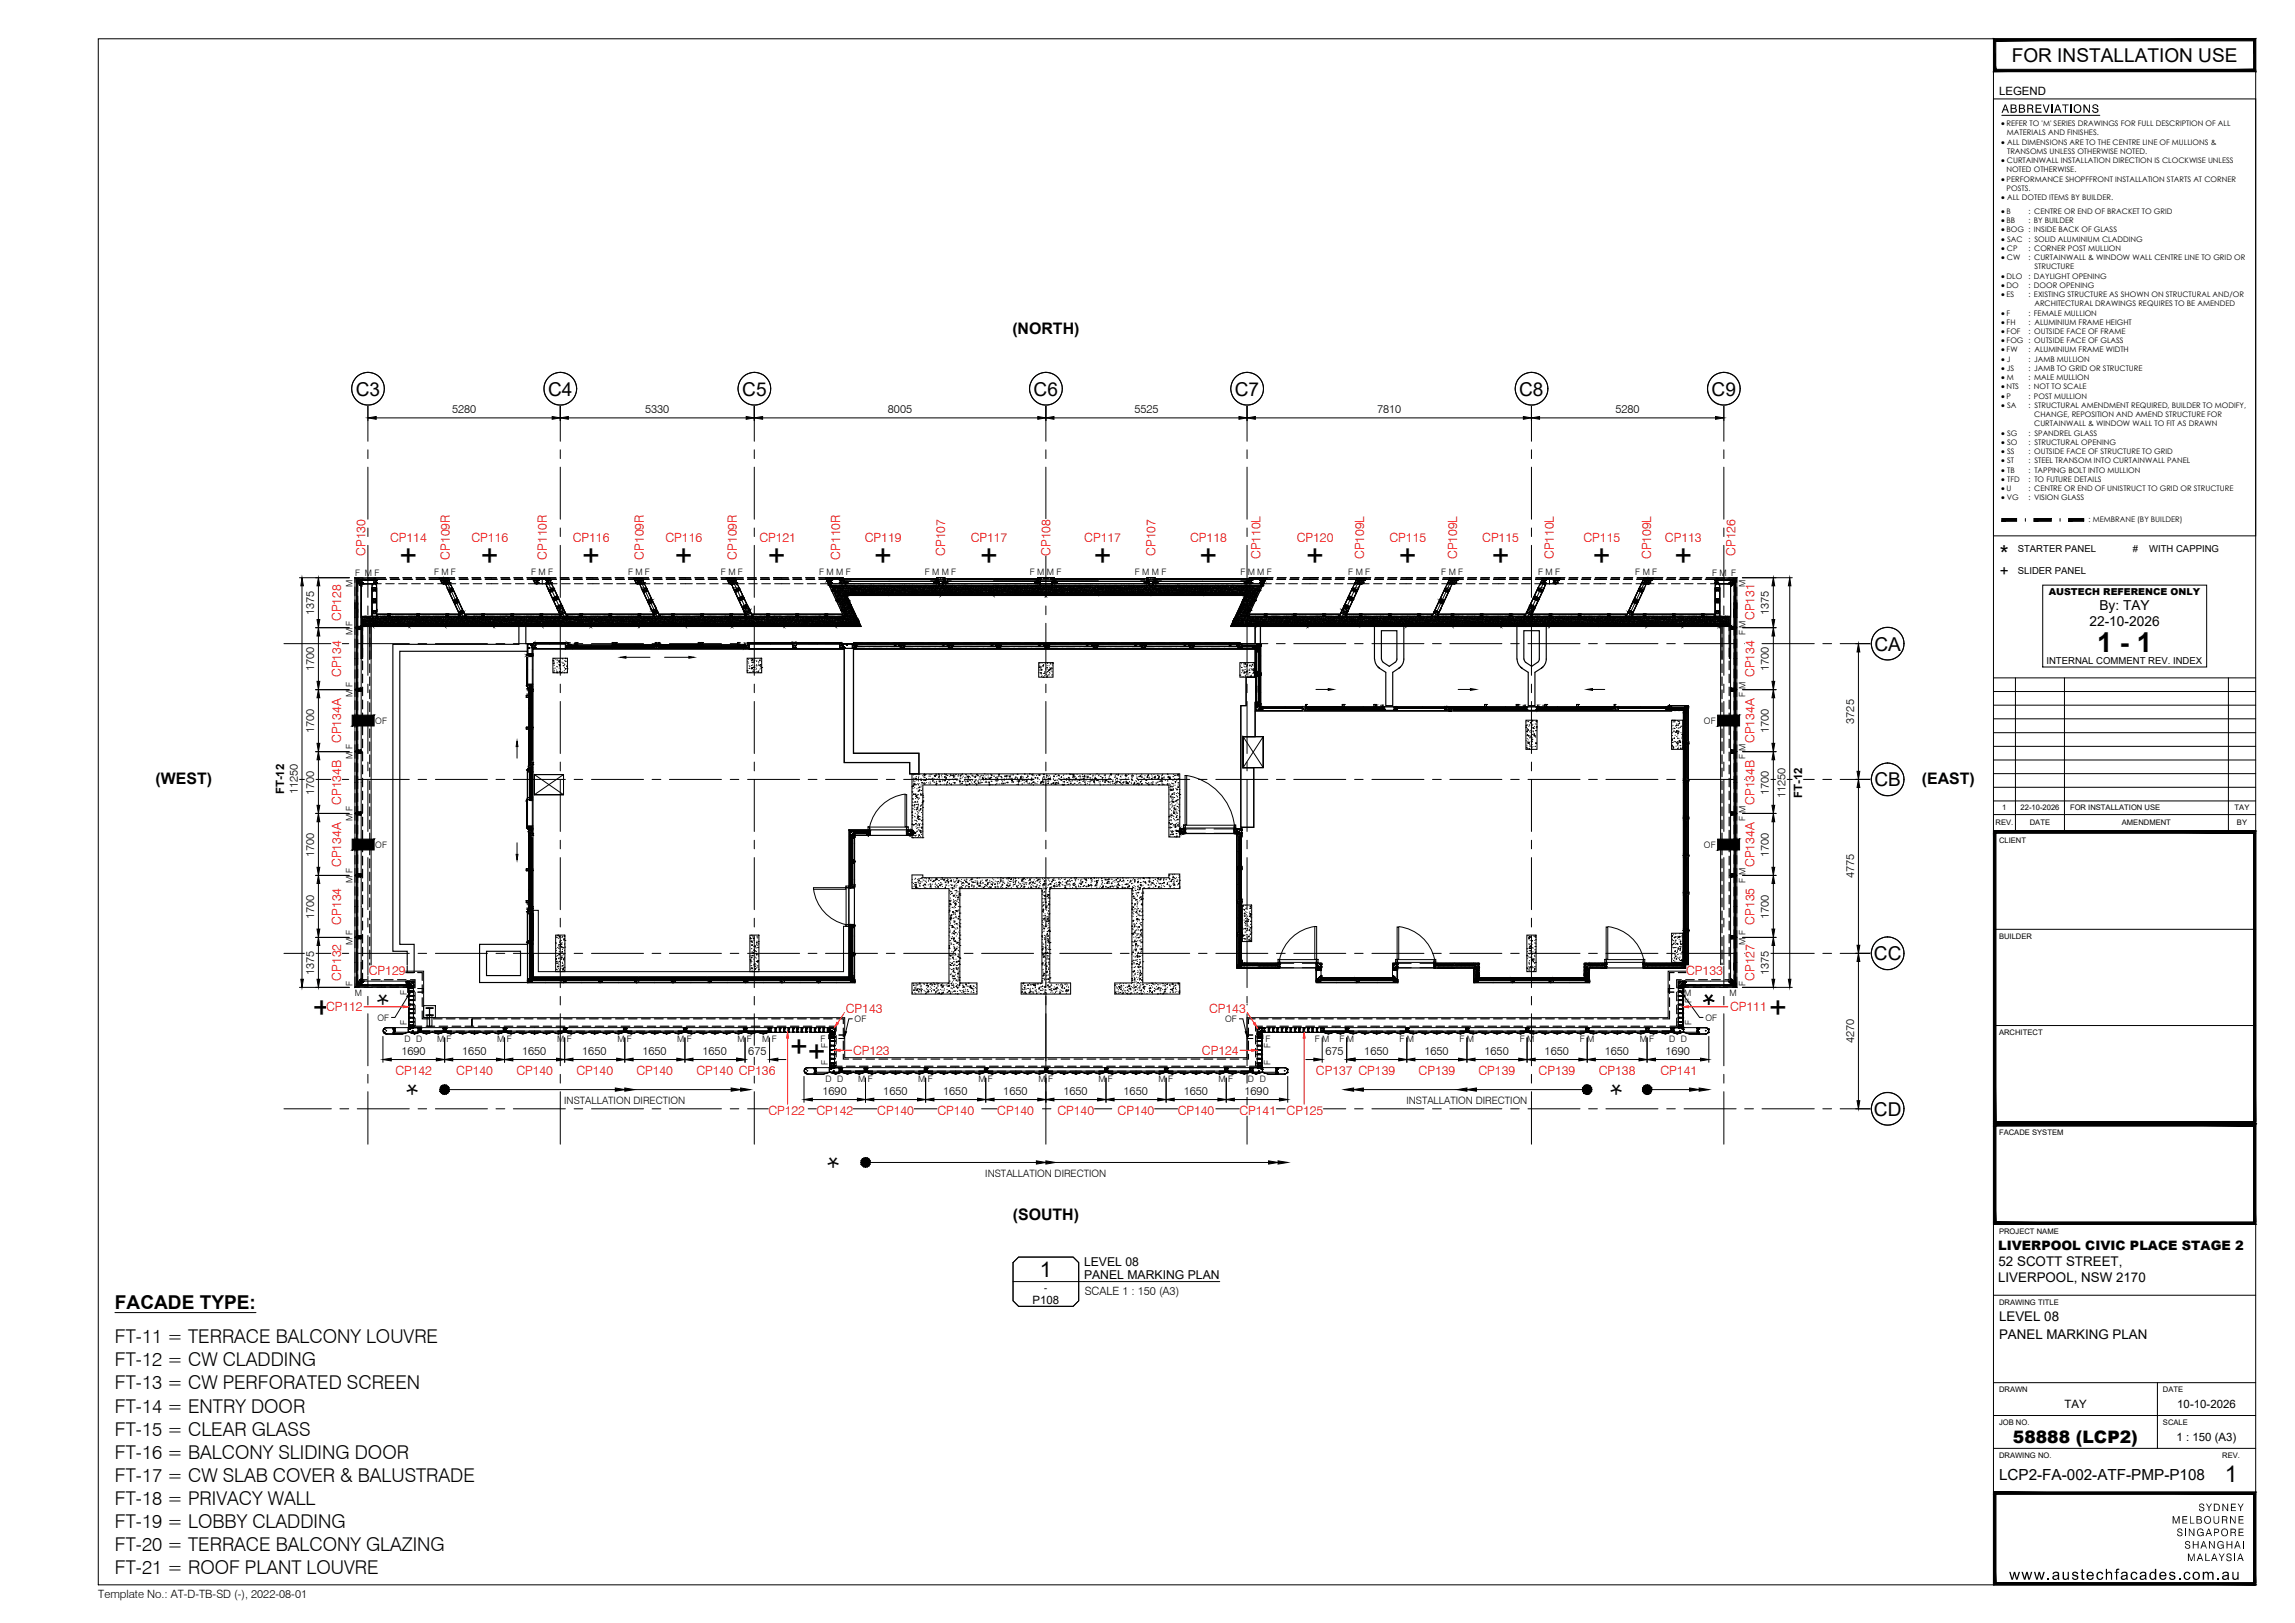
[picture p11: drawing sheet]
<svg xmlns="http://www.w3.org/2000/svg" width="420mm" height="297mm" viewBox="0 0 420 297" stroke-linecap="round" stroke-linejoin="round" font-family="sans-serif">
<defs><g id="words">
<g font-size="5.6">
<text x="73.2" y="103.7">+</text>
<text x="88.1" y="103.7">+</text>
<text x="106.6" y="103.7">+</text>
<text x="123.6" y="103.7">+</text>
<text x="140.5" y="103.7">+</text>
<text x="160.1" y="103.7">+</text>
<text x="179.5" y="103.7">+</text>
<text x="200.2" y="103.7">+</text>
<text x="219.6" y="103.7">+</text>
<text x="239.1" y="103.7">+</text>
<text x="256.1" y="103.7">+</text>
<text x="273.1" y="103.7">+</text>
<text x="291.6" y="103.7">+</text>
<text x="306.5" y="103.7">+</text>
<text x="71.5" y="179.9" transform="rotate(-180 71.5 179.9)">*</text>
<text x="314.2" y="179.9" transform="rotate(-180 314.2 179.9)">*</text>
<text x="57.3" y="186.3">+</text>
<text x="323.9" y="186.3">+</text>
<text x="76.8" y="196.4" transform="rotate(-180 76.8 196.4)">*</text>
<text x="144.7" y="193.4">+</text>
<text x="147.9" y="194.4">+</text>
<text x="297.3" y="196.4" transform="rotate(-180 297.3 196.4)">*</text>
<text x="153.9" y="209.7" transform="rotate(-180 153.9 209.7)">*</text>
</g>
<text font-size="5" x="383.9" y="119.4">1 - 1</text>
<g font-size="4.2">
<text x="366.1" y="102.8">*</text>
<text x="407.3" y="271.3">1</text>
</g>
<text font-size="3.9" x="190.4" y="233.8">1</text>
<g font-size="3.5">
<text x="368.3" y="11.3">FOR INSTALLATION USE</text>
<text x="65.2" y="72.4">C3</text>
<text x="100.3" y="72.4">C4</text>
<text x="135.9" y="72.4">C5</text>
<text x="189.2" y="72.4">C6</text>
<text x="226.1" y="72.4">C7</text>
<text x="278.1" y="72.4">C8</text>
<text x="313.4" y="72.4">C9</text>
<text x="343.2" y="119.1">CA</text>
<text x="343.2" y="143.9">CB</text>
<text x="343.1" y="175.8">CC</text>
<text x="343.1" y="204.2">CD</text>
<text x="21" y="239.5">FACADE TYPE:</text>
<text x="21" y="245.9">FT-11 = TERRACE BALCONY LOUVRE</text>
<text x="21" y="250">FT-12 = CW CLADDING</text>
<text x="21" y="254.3">FT-13 = CW PERFORATED SCREEN</text>
<text x="21" y="258.5">FT-14 = ENTRY DOOR</text>
<text x="21" y="262.7">FT-15 = CLEAR GLASS</text>
<text x="21" y="267">FT-16 = BALCONY SLIDING DOOR</text>
<text x="21" y="271.2">FT-17 = CW SLAB COVER &amp; BALUSTRADE</text>
<text x="21" y="275.4">FT-18 = PRIVACY WALL</text>
<text x="21" y="279.7">FT-19 = LOBBY CLADDING</text>
<text x="21" y="283.9">FT-20 = TERRACE BALCONY GLAZING</text>
<text x="21" y="288.1">FT-21 = ROOF PLANT LOUVRE</text>
</g>
<text font-size="3.1" x="368.5" y="264.1">58888 (LCP2)</text>
<g font-size="2.9">
<text x="185.3" y="61.2">(NORTH)</text>
<text x="28.5" y="143.4">(WEST)</text>
<text x="351.8" y="143.4">(EAST)</text>
<text x="185.4" y="223.3">(SOUTH)</text>
</g>
<g font-size="2.8">
<text x="366.1" y="105.4">+</text>
<text x="366" y="270.8">LCP2-FA-002-ATF-PMP-P108</text>
<text x="367.8" y="289.1">www.austechfacades.com.au</text>
</g>
<g font-size="2.5">
<text x="384.3" y="111.6">By: TAY</text>
<text x="382.5" y="114.6">22-10-2026</text>
</g>
<g font-size="2.4">
<text x="365.8" y="228.8">LIVERPOOL CIVIC PLACE STAGE 2</text>
<text x="365.9" y="231.7">52 SCOTT STREET,</text>
<text x="365.8" y="234.6">LIVERPOOL, NSW 2170</text>
<text x="366" y="241.8">LEVEL 08</text>
<text x="366" y="245.1">PANEL MARKING PLAN</text>
</g>
<g font-size="2.3" fill="#f00">
<text x="66.9" y="101.7" transform="rotate(-90 66.9 101.7)">CP130</text>
<text x="71.4" y="99.2">CP114</text>
<text x="86.3" y="99.2">CP116</text>
<text x="104.9" y="99.2">CP116</text>
<text x="121.8" y="99.2">CP116</text>
<text x="139" y="99.2">CP121</text>
<text x="158.3" y="99.2">CP119</text>
<text x="173.1" y="101.7" transform="rotate(-90 173.1 101.7)">CP107</text>
<text x="177.7" y="99.2">CP117</text>
<text x="192.3" y="101.7" transform="rotate(-90 192.3 101.7)">CP108</text>
<text x="198.5" y="99.2">CP117</text>
<text x="211.5" y="101.7" transform="rotate(-90 211.5 101.7)">CP107</text>
<text x="217.9" y="99.2">CP118</text>
<text x="237.4" y="99.2">CP120</text>
<text x="254.4" y="99.2">CP115</text>
<text x="271.4" y="99.2">CP115</text>
<text x="289.9" y="99.2">CP115</text>
<text x="304.8" y="99.2">CP113</text>
<text x="317.8" y="101.7" transform="rotate(-90 317.8 101.7)">CP126</text>
<text x="82.3" y="102.4" transform="rotate(-90 82.3 102.4)">CP109R</text>
<text x="100.1" y="102.4" transform="rotate(-90 100.1 102.4)">CP110R</text>
<text x="117.9" y="102.4" transform="rotate(-90 117.9 102.4)">CP109R</text>
<text x="134.9" y="102.4" transform="rotate(-90 134.9 102.4)">CP109R</text>
<text x="153.8" y="102.4" transform="rotate(-90 153.8 102.4)">CP110R</text>
<text x="230.8" y="102.3" transform="rotate(-90 230.8 102.3)">CP110L</text>
<text x="249.8" y="102.3" transform="rotate(-90 249.8 102.3)">CP109L</text>
<text x="266.7" y="102.3" transform="rotate(-90 266.7 102.3)">CP109L</text>
<text x="284.5" y="102.3" transform="rotate(-90 284.5 102.3)">CP110L</text>
<text x="302.3" y="102.3" transform="rotate(-90 302.3 102.3)">CP109L</text>
<text x="62.5" y="113.7" transform="rotate(-90 62.5 113.7)">CP128</text>
<text x="321.2" y="113.5" transform="rotate(-90 321.2 113.5)">CP131</text>
<text x="62.5" y="123.9" transform="rotate(-90 62.5 123.9)">CP134</text>
<text x="321.2" y="123.9" transform="rotate(-90 321.2 123.9)">CP134</text>
<text x="62.5" y="136" transform="rotate(-90 62.5 136)">CP134A</text>
<text x="321.2" y="136" transform="rotate(-90 321.2 136)">CP134A</text>
<text x="62.5" y="147.3" transform="rotate(-90 62.5 147.3)">CP134B</text>
<text x="321.2" y="147.3" transform="rotate(-90 321.2 147.3)">CP134B</text>
<text x="62.5" y="158.7" transform="rotate(-90 62.5 158.7)">CP134A</text>
<text x="321.2" y="158.7" transform="rotate(-90 321.2 158.7)">CP134A</text>
<text x="62.5" y="169.2" transform="rotate(-90 62.5 169.2)">CP134</text>
<text x="321.2" y="169.2" transform="rotate(-90 321.2 169.2)">CP135</text>
<text x="62.5" y="179.5" transform="rotate(-90 62.5 179.5)">CP132</text>
<text x="67.5" y="178.5">CP129</text>
<text x="308.7" y="178.5">CP133</text>
<text x="321.2" y="179.5" transform="rotate(-90 321.2 179.5)">CP127</text>
<text x="59.7" y="185.1">CP112</text>
<text x="154.9" y="185.4">CP143</text>
<text x="221.4" y="185.4">CP143</text>
<text x="316.7" y="185.1">CP111</text>
<text x="72.4" y="196.8">CP142</text>
<text x="83.5" y="196.8">CP140</text>
<text x="94.5" y="196.8">CP140</text>
<text x="105.5" y="196.8">CP140</text>
<text x="116.5" y="196.8">CP140</text>
<text x="127.5" y="196.8">CP140 CP136</text>
<text x="156.2" y="193">CP123</text>
<text x="220" y="193">CP124</text>
<text x="240.9" y="196.8">CP137 CP139</text>
<text x="259.7" y="196.8">CP139</text>
<text x="270.7" y="196.8">CP139</text>
<text x="281.7" y="196.8">CP139</text>
<text x="292.7" y="196.8">CP138</text>
<text x="304" y="196.8">CP141</text>
<text x="140.7" y="204.1">CP122</text>
<text x="149.5" y="204.1">CP142</text>
<text x="160.6" y="204.1">CP140</text>
<text x="171.6" y="204.1">CP140</text>
<text x="182.6" y="204.1">CP140</text>
<text x="193.6" y="204.1">CP140</text>
<text x="204.6" y="204.1">CP140</text>
<text x="215.6" y="204.1">CP140</text>
<text x="226.9" y="204.1">CP141</text>
<text x="235.5" y="204.1">CP125</text>
</g>
<g font-size="2.2">
<text x="198.5" y="231.7">LEVEL 08</text>
<text x="198.5" y="234.1">PANEL MARKING PLAN</text>
</g>
<g font-size="2.1">
<text x="366" y="17.3">LEGEND</text>
<text x="366.5" y="20.6">ABBREVIATIONS</text>
<text x="82.8" y="75.7">5280</text>
<text x="118.1" y="75.7">5330</text>
<text x="162.6" y="75.7">8005</text>
<text x="207.7" y="75.7">5525</text>
<text x="252.1" y="75.7">7810</text>
<text x="295.7" y="75.7">5280</text>
<text x="57.5" y="112.6" transform="rotate(-90 57.5 112.6)">1375</text>
<text x="323.8" y="112.6" transform="rotate(-90 323.8 112.6)">1375</text>
<text x="57.5" y="122.8" transform="rotate(-90 57.5 122.8)">1700</text>
<text x="323.8" y="122.8" transform="rotate(-90 323.8 122.8)">1700</text>
<text x="57.5" y="134.2" transform="rotate(-90 57.5 134.2)">1700</text>
<text x="323.8" y="134.2" transform="rotate(-90 323.8 134.2)">1700</text>
<text x="339.5" y="132.4" transform="rotate(-90 339.5 132.4)">3725</text>
<text x="52" y="145.4" transform="rotate(-90 52 145.4)">FT-12</text>
<text x="54.5" y="145.4" transform="rotate(-90 54.5 145.4)">11250</text>
<text x="57.5" y="145.5" transform="rotate(-90 57.5 145.5)">1700</text>
<text x="323.8" y="145.5" transform="rotate(-90 323.8 145.5)">1700</text>
<text x="326.9" y="146" transform="rotate(-90 326.9 146)">11250</text>
<text x="329.9" y="146" transform="rotate(-90 329.9 146)">FT-12</text>
<text x="57.5" y="156.8" transform="rotate(-90 57.5 156.8)">1700</text>
<text x="323.8" y="156.8" transform="rotate(-90 323.8 156.8)">1700</text>
<text x="339.5" y="160.8" transform="rotate(-90 339.5 160.8)">4775</text>
<text x="57.5" y="168.2" transform="rotate(-90 57.5 168.2)">1700</text>
<text x="323.8" y="168.2" transform="rotate(-90 323.8 168.2)">1700</text>
<text x="57.5" y="178.4" transform="rotate(-90 57.5 178.4)">1375</text>
<text x="323.8" y="178.4" transform="rotate(-90 323.8 178.4)">1375</text>
<text x="339.5" y="191" transform="rotate(-90 339.5 191)">4270</text>
<text x="73.5" y="193.1">1690</text>
<text x="84.6" y="193.1">1650</text>
<text x="95.6" y="193.1">1650</text>
<text x="106.6" y="193.1">1650</text>
<text x="117.6" y="193.1">1650</text>
<text x="128.6" y="193.1">1650</text>
<text x="137" y="193.1">675</text>
<text x="242.7" y="193.1">675</text>
<text x="249.8" y="193.1">1650</text>
<text x="260.8" y="193.1">1650</text>
<text x="271.8" y="193.1">1650</text>
<text x="282.8" y="193.1">1650</text>
<text x="293.8" y="193.1">1650</text>
<text x="304.9" y="193.1">1690</text>
<text x="150.6" y="200.5">1690</text>
<text x="161.7" y="200.5">1650</text>
<text x="172.7" y="200.5">1650</text>
<text x="183.7" y="200.5">1650</text>
<text x="194.7" y="200.5">1650</text>
<text x="205.7" y="200.5">1650</text>
<text x="216.7" y="200.5">1650</text>
<text x="227.8" y="200.5">1690</text>
<text x="189" y="238.6">P108</text>
<text x="198.6" y="237.1">SCALE 1 : 150 (A3)</text>
<text x="378" y="257.7">TAY</text>
<text x="398.6" y="257.7">10-10-2026</text>
<text x="398.5" y="263.7">1 : 150 (A3)</text>
<text x="18" y="292.6">Template No.: AT-D-TB-SD (-), 2022-08-01</text>
</g>
<g font-size="1.9">
<text x="103.3" y="202.1">INSTALLATION DIRECTION</text>
<text x="257.5" y="202.1">INSTALLATION DIRECTION</text>
<text x="180.4" y="215.4">INSTALLATION DIRECTION</text>
<text x="397.6" y="278.8">MELBOURNE</text>
<text x="398.5" y="281.1">SINGAPORE</text>
<text x="402.5" y="276.5">SYDNEY</text>
<text x="399.9" y="283.4">SHANGHAI</text>
<text x="400.4" y="285.7">MALAYSIA</text>
</g>
<g font-size="1.7">
<text x="369.4" y="101.1">STARTER PANEL</text>
<text x="390.5" y="101.1">#</text>
<text x="393.4" y="101.1">WITH CAPPING</text>
<text x="369.4" y="105.1">SLIDER PANEL</text>
<text x="375.1" y="108.8">AUSTECH REFERENCE ONLY</text>
<text x="374.6" y="121.6">INTERNAL COMMENT REV. INDEX</text>
<text x="191.2" y="236.3">-</text>
</g>
<g font-size="1.6">
<text x="64.6" y="107.5" transform="rotate(-90 64.6 107.5)">M</text>
<text x="65" y="105.4">F M F</text>
<text x="79.5" y="105.3">F M F</text>
<text x="97.2" y="105.3">F M F</text>
<text x="115" y="105.3">F M F</text>
<text x="132" y="105.3">F M F</text>
<text x="150" y="105.3">F M M F</text>
<text x="169.3" y="105.3">F M M F</text>
<text x="188.6" y="105.3">F M M F</text>
<text x="207.8" y="105.3">F M M F</text>
<text x="227.1" y="105.3">F M M F</text>
<text x="246.8" y="105.3">F M F</text>
<text x="263.9" y="105.3">F M F</text>
<text x="281.6" y="105.3">F M F</text>
<text x="299.4" y="105.3">F M F</text>
<text x="313.4" y="105.4">F M F</text>
<text x="319.6" y="107.5" transform="rotate(-90 319.6 107.5)">M</text>
<text x="64.6" y="116.3" transform="rotate(-90 64.6 116.3)">M F</text>
<text x="319.6" y="116.2" transform="rotate(-90 319.6 116.2)">F M</text>
<text x="64.6" y="127.6" transform="rotate(-90 64.6 127.6)">M F</text>
<text x="319.6" y="127.5" transform="rotate(-90 319.6 127.5)">F M</text>
<text x="68.7" y="132.4">OF</text>
<text x="312" y="132.4">OF</text>
<text x="64.6" y="138.9" transform="rotate(-90 64.6 138.9)">M F</text>
<text x="319.6" y="138.9" transform="rotate(-90 319.6 138.9)">F M</text>
<text x="64.6" y="150.3" transform="rotate(-90 64.6 150.3)">M F</text>
<text x="68.7" y="155.1">OF</text>
<text x="312" y="155.1">OF</text>
<text x="319.6" y="150.2" transform="rotate(-90 319.6 150.2)">F M</text>
<text x="64.6" y="161.6" transform="rotate(-90 64.6 161.6)">M F</text>
<text x="319.6" y="161.6" transform="rotate(-90 319.6 161.6)">F M</text>
<text x="64.6" y="172.9" transform="rotate(-90 64.6 172.9)">M F</text>
<text x="319.6" y="172.9" transform="rotate(-90 319.6 172.9)">M F</text>
<text x="64.6" y="180.5" transform="rotate(-90 64.6 180.5)">F</text>
<text x="65" y="182.3">M</text>
<text x="74.5" y="182" transform="rotate(-90 74.5 182)">F</text>
<text x="308.4" y="182.3">M</text>
<text x="309.7" y="183.6" transform="rotate(-90 309.7 183.6)">F</text>
<text x="316.6" y="182.3">M</text>
<text x="319.6" y="180.5" transform="rotate(-90 319.6 180.5)">F</text>
<text x="69.1" y="186.8">OF</text>
<text x="74" y="190.7">D D</text>
<text x="74.5" y="187.6" transform="rotate(-90 74.5 187.6)">F</text>
<text x="80" y="190.7">M F</text>
<text x="91" y="190.7">M F</text>
<text x="102" y="190.7">M F</text>
<text x="113" y="190.7">M F</text>
<text x="124" y="190.7">M F</text>
<text x="135" y="190.7">M F</text>
<text x="139.5" y="190.7">M F</text>
<text x="150.2" y="190.7">F</text>
<text x="151.6" y="191.7" transform="rotate(-90 151.6 191.7)">F</text>
<text x="156.5" y="187.1">OF</text>
<text x="224.3" y="187.1">OF</text>
<text x="231.7" y="190.7">F</text>
<text x="232.6" y="191.7" transform="rotate(-90 232.6 191.7)">F</text>
<text x="240.7" y="190.7">F M</text>
<text x="245.2" y="190.7">F M</text>
<text x="256.2" y="190.7">F M</text>
<text x="267.2" y="190.7">F M</text>
<text x="278.2" y="190.7">F M</text>
<text x="289.2" y="190.7">F M</text>
<text x="300.2" y="190.7">M F</text>
<text x="305.6" y="190.7">D D</text>
<text x="309.7" y="187.6" transform="rotate(-90 309.7 187.6)">F</text>
<text x="312.2" y="186.8">OF</text>
<text x="151.6" y="195" transform="rotate(-90 151.6 195)">F</text>
<text x="232.6" y="195" transform="rotate(-90 232.6 195)">F</text>
<text x="151.1" y="198">D D</text>
<text x="157.1" y="198">M F</text>
<text x="168.1" y="198">M F</text>
<text x="179.1" y="198">M F</text>
<text x="190.1" y="198">M F</text>
<text x="201.1" y="198">M F</text>
<text x="212.1" y="198">M F</text>
<text x="223.1" y="198">M F</text>
<text x="228.5" y="198">D D</text>
</g>
<g font-size="1.5">
<text x="366.4" y="23.1">· REFER TO 'M' SERIES DRAWINGS FOR FULL DESCRIPTION OF ALL</text>
<text x="366.4" y="26.5">· ALL DIMENSIONS ARE TO THE CENTRE LINE OF MULLIONS &amp;</text>
<text x="366.4" y="29.9">· CURTAINWALL INSTALLATION DIRECTION IS CLOCKWISE UNLESS</text>
<text x="366.4" y="33.3">· PERFORMANCE SHOPFFRONT INSTALLATION STARTS AT CORNER</text>
<text x="366.4" y="36.6">· ALL DOTED ITEMS BY BUILDER.</text>
<text x="366.4" y="39.2">· B</text>
<text x="366.4" y="40.9">· BB</text>
<text x="366.4" y="42.5">· BOG : INSIDE BACK OF GLASS</text>
<text x="366.4" y="44.2">· SAC</text>
<text x="366.4" y="45.9">· CP</text>
<text x="366.4" y="47.6">· CW</text>
<text x="366.4" y="51">· DLO</text>
<text x="366.4" y="52.7">· DO</text>
<text x="366.4" y="54.4">· ES</text>
<text x="366.4" y="57.8">· F</text>
<text x="366.4" y="59.5">· FH</text>
<text x="366.4" y="61.2">· FOF</text>
<text x="366.4" y="62.9">· FOG : OUTSIDE FACE OF GLASS</text>
<text x="366.4" y="64.5">· FW</text>
<text x="366.4" y="66.2">· J</text>
<text x="366.4" y="67.9">· JS</text>
<text x="366.4" y="69.6">· M</text>
<text x="366.4" y="71.3">· NTS</text>
<text x="366.4" y="73">· P</text>
<text x="366.4" y="74.7">· SA</text>
<text x="366.4" y="79.7">· SG</text>
<text x="366.4" y="81.4">· SO</text>
<text x="366.4" y="83.1">· SS</text>
<text x="366.4" y="84.8">· ST</text>
<text x="366.4" y="86.5">· TB</text>
<text x="366.4" y="88.2">· TFD</text>
<text x="366.4" y="89.9">· U</text>
<text x="366.4" y="91.6">· VG</text>
</g>
<g font-size="1.4">
<text x="367.4" y="24.8">MATERIALS AND FINISHES.</text>
<text x="367.5" y="28.2">TRANSOMS UNLESS OTHERWISE NOTED.</text>
<text x="367.3" y="31.6">NOTED OTHERWISE.</text>
<text x="367.4" y="35">POSTS.</text>
<text x="371.3" y="39.2">: CENTRE OR END OF BRACKET TO GRID</text>
<text x="371.3" y="40.9">: BY BUILDER</text>
<text x="371.3" y="44.2">: SOLID ALUMINIUM CLADDING</text>
<text x="371.3" y="45.9">: CORNER POST MULLION</text>
<text x="371.3" y="47.6">: CURTAINWALL &amp; WINDOW WALL CENTRE LINE TO GRID OR</text>
<text x="371.3" y="51">: DAYLIGHT OPENING</text>
<text x="371.3" y="52.7">: DOOR OPENING</text>
<text x="372.4" y="49.3">STRUCTURE</text>
<text x="371.3" y="54.4">: EXISTING STRUCTURE AS SHOWN ON STRUCTURAL AND/OR</text>
<text x="371.3" y="57.8">: FEMALE MULLION</text>
<text x="371.3" y="59.5">: ALUMINIUM FRAME HEIGHT</text>
<text x="372.4" y="56.1">ARCHITECTURAL DRAWINGS REQUIRES TO BE AMENDED</text>
<text x="371.3" y="61.2">: OUTSIDE FACE OF FRAME</text>
<text x="371.3" y="64.5">: ALUMINIUM FRAME WIDTH</text>
<text x="371.3" y="66.2">: JAMB MULLION</text>
<text x="371.3" y="67.9">: JAMB TO GRID OR STRUCTURE</text>
<text x="371.3" y="69.6">: MALE MULLION</text>
<text x="371.3" y="71.3">: NOT TO SCALE</text>
<text x="371.3" y="73">: POST MULLION</text>
<text x="371.3" y="74.7">: STRUCTURAL AMENDMENT REQUIRED, BUILDER TO MODIFY,</text>
<text x="372.4" y="76.4">CHANGE, REPOSITION AND AMEND STRUCTURE FOR</text>
<text x="371.3" y="79.7">: SPANDREL GLASS</text>
<text x="371.3" y="81.4">: STRUCTURAL OPENING</text>
<text x="371.3" y="83.1">: OUTSIDE FACE OF STRUCTURE TO GRID</text>
<text x="372.4" y="78">CURTAINWALL &amp; WINDOW WALL TO FIT AS DRAWN</text>
<text x="371.3" y="84.8">: STEEL TRANSOM INTO CURTAINWALL PANEL</text>
<text x="371.3" y="86.5">: TAPPING BOLT INTO MULLION</text>
<text x="371.3" y="88.2">: TO FUTURE DETAILS</text>
<text x="371.3" y="89.9">: CENTRE OR END OF UNISTRUCT TO GRID OR STRUCTURE</text>
<text x="371.3" y="91.6">: VISION GLASS</text>
<text x="382.4" y="95.6">: MEMBRANE (BY BUILDER)</text>
<text x="366.6" y="148.3">1</text>
<text x="369.9" y="148.3">22-10-2026</text>
<text x="379" y="148.3">FOR INSTALLATION USE</text>
<text x="409.1" y="148.3">TAY</text>
<text x="365.3" y="151.1">REV.</text>
<text x="366" y="154.2">CLIENT</text>
<text x="371.6" y="151.1">DATE</text>
<text x="388.5" y="151.1">AMENDMENT</text>
<text x="409.5" y="151.1">BY</text>
<text x="366" y="171.8">BUILDER</text>
<text x="366" y="189.4">ARCHITECT</text>
<text x="366" y="207.8">FACADE SYSTEM</text>
<text x="366" y="225.8">PROJECT NAME</text>
<text x="366" y="238.8">DRAWING TITLE</text>
<text x="366" y="254.8">DRAWN</text>
<text x="396" y="254.8">DATE</text>
<text x="366" y="260.8">JOB NO.</text>
<text x="396" y="260.8">SCALE</text>
<text x="366" y="266.8">DRAWING NO.</text>
<text x="406.8" y="266.8">REV.</text>
</g>
</g></defs>
<!-- layer: Gasket -->
<g fill="none" stroke="#000" stroke-width=".18">
<path d="M65.5 114.8h.1M65.6 114.8h.1M65.7 106.3h.1M65.7 106.3h-.1M66.1 114.8h.1M66 114.8h.1M66.2 106.8h.1M68.7 106.8h.1M68.7 106.3h.1M68.8 106.8h.1M68.8 106.3h.1M81.1 106.8h.1"/>
<path d="M81.1 106.3h.1M81.2 106.8h.1M81.2 106.3h.1M81.9 106.8h.1M81.9 106.3h.1M96.5 119.9h.1M96.5 120h.1M96.5 119.9v.1M96.5 119.8v.1M96.5 119.8l.1 .1M96.9 120h.1M97.4 120h.1"/>
<path d="M97.6 118.1h.1M97.6 118.6h.1M97.7 117.7v.1M97.7 117.7h.1M97.7 117.8h.1M98.1 106.8h.1M98.1 106.3h.1M100.4 106.8h.1M100.4 106.3h.1M100.5 106.8h.1M100.5 106.3h.1M100.5 106.3h-.1"/>
<path d="M100.5 106.8h-.1M103.8 118.6h.1M103.8 118.1h.1M104.3 118.4l.1 .2zM104.3 118.4v.1M104.4 118.4l-.1 .2 .1-.2M104.4 118.6h.1M104.4 118.5v.1M104.4 118.6v-.1l-.1 .1M104.4 118.7h.1M104.4 118.3h.1M104.4 118.6v.1"/>
<path d="M104.5 118.7h.1M104.5 118.6h.1M104.5 118.3h.1M104.5 118.4h.1M104.5 118.3h-.2v-.2h1v.3h-.8l.8-.1M104.7 118.4h.2M104.7 118.5h.1M104.8 118.6h.1M104.7 118.6h.1M104.7 118.5v.1M104.8 118.4v.2h7.3M104.8 118.4h.1"/>
<path d="M104.9 118.6h.1M104.9 118.4h-.2l.2 .2h-.1M104.9 118.4h7.2M104.9 118.2v.2M104.9 118.2h.1M104.9 118.3h.1M104.9 118.4h.1M104.9 118.2h.3l-.2 .1M105 118.2l.1 .1zM105 118.2h.1M105 118.3h.1M105 118.1h.1"/>
<path d="M105 118.3l-.1 .1M105 118.4h.1M105.1 118.2v.1M105.1 118.3h.1M105.1 118.2h.1M105.1 118.1h.1M112.1 118.4h.1M112.1 118.6h.1M112.1 118.4h.1l-.1 .2M112.1 118.1v.1M112.1 118.2h.1M112.1 118.3h.1"/>
<path d="M112.1 118.3v.1M112.1 118.4v.2M112.2 118.5h.1M112.2 118.6h.1M112.2 118.3h.1M112.2 118.5v.1M112.3 118.1v.1M112.3 118.2h.1M112.3 118.3h.1M112.3 118.1v.2M112.3 118.4h.1M112.3 118.2v.1"/>
<path d="M112.4 118.1h.1M112.4 118.3h.1M112.4 118.4h.1M112.4 118.6h.1M112.4 118.5v.1M112.4 118.1h-.1M112.4 118.3v.1M112.4 118.1h-.1l.1 .2M112.4 118.3h7.6M112.4 118.1h7.6M116.7 106.8h.1M116.7 106.3h.1"/>
<path d="M117.4 106.8h.1M117.4 106.3h.1M120 118.1h.1M120 118.3h.1M120 118.3l.1-.2v.2M120.1 118.1h.1M120.1 118.1h-.1M120.1 118.3h.1M120.1 118.1h-.1l.1 .2M120.3 118.3h.1M120.3 118.1h.1M120.4 118.1v.1z"/>
<path d="M120.4 118.3h.1M120.4 118.1h.1M120.5 118.2h.1M120.5 118.3h.1M120.5 118.3v-.2v.2h.1M120.5 118.2v.1M120.6 118.1h.1M120.6 118.1l-.1 .1M120.6 118.3h.1M120.6 118.3h7.8M120.6 118.1h7.7M128.3 118.5v.1z"/>
<path d="M128.3 118.1h.1M128.3 118.3h.1M128.3 118.1v.2M128.3 118.3v.1M128.3 118.4h.1M128.4 118.1h.1M128.4 118.3h.1M128.4 118.4h.1M128.4 118.1v.2M128.5 118.4h.1h-.1M128.5 118.4h.1M128.5 118.5h.1"/>
<path d="M128.5 118.6h.1M128.5 118.4v.2M128.6 118.4h.1M128.5 118.6h.1zM128.6 118.3h.1M128.5 118.3h.1M128.6 118.6h.1M128.6 118.1v.1M128.6 118.6h7.2M128.6 118.4h7.3M133.6 106.8h.1M133.6 106.3h.1"/>
<path d="M133.7 106.8h.1M133.7 106.3h.1M134.4 106.8h.1M134.4 106.3h.1M135.4 118.3l.8 .1h-.8v-.3h1v.2h-.2M135.6 118.2v.1zM135.6 118.2h.1M135.6 118.2l.1 .1zM135.6 118.3h.1M135.6 118.1h.1M135.6 118.4h.1M135.7 118.4h.1"/>
<path d="M135.7 118.2h.1M135.7 118.3h.1M135.7 118.1h.1M135.8 118.2v.2M135.8 118.2h-.3l.1 .2M135.8 118.4h.1M135.8 118.3h.1M135.8 118.2h.1M135.8 118.6h.1M135.8 118.4v.2M135.9 118.4h.1M135.9 118.6h.1"/>
<path d="M135.9 118.6h-.1M136 118.5h.1M135.9 118.5h.1M136 118.4h-.1M136 118.4h.1M136 118.4l-.1 .2M136 118.5h-.1M136.2 118.7h.1M136.2 118.6h.1M136.2 118.4h.1M136.2 118.3h.1M136.2 118.3v.1"/>
<path d="M136.2 118.5l.1 .1zM136.2 118.6v.1M136.3 118.5l.1-.1-.1 .2M136.3 118.4l.1 .2zM136.3 118.4h.1M136.4 118.6h.1M136.4 118.5l-.1 .1M136.7 118.6h.1M136.7 118.1h.1M145.3 118.6h.1M145.3 118.1h.1M145.3 117.8h.1"/>
<path d="M145.3 117.7h.1M145.3 117.7v.1M145.4 117.7h.1M145.4 117.8h.1M145.4 117.7v.1M151.8 106.8h.1M151.8 106.3h.1M151.9 106.8h.1M152.4 107.9l.2 .4M152.4 107.9l.2 .4zM153.2 109.7l.2 .4zM153.2 109.7l.3 .4"/>
<path d="M153.3 109.7l.1 .4M153.9 118.1h.1M153.9 118.6h.1M154.1 111.5l.2 .4zM154.1 111.5l.2 .4M154.1 106.8h.1M154.1 106.3h.1M154.2 106.3h.1M154.2 106.8h.1M154.6 106.6h.1M154.7 106.8h.1M154.7 106.6v.1"/>
<path d="M154.9 106.6l-.2 .1M154.9 106.8h.1M154.9 106.7l-.1 .1zM154.9 106.7l-.1 .1 .2-.2h-.4l.2 .1-.1 .1h.2l.1-.2-.2 .2 .2-.2-.3 .2 .2-.2-.1 .1M155 106.6l-.2 .2M156.3 117.9h.1M156.3 117.8h.1M156.3 117.8v.1M156.3 118.6h.1M156.3 118.1h.1M156.4 118.1h.1M156.4 117.8h.1"/>
<path d="M156.4 117.8h-.1M165 117.8h.1M165.1 117.9h.1M165.1 117.8h.1M165.1 117.8h-.1M165.1 117.8v.1M165.2 118.1h.1M165.2 118.6h-.1M165.2 118.6h.1M165.2 117.8h.1M165.2 117.8h-.1M171.4 106.8h.1"/>
<path d="M171.4 106.3h.1M173.1 106.8h.1M173.1 106.3h.1M173.8 117.8h.1M173.9 117.8h.1M173.9 117.9h.1M173.9 117.8v.1M174 118.6h.1M174 118.1h.1M174 117.9h.1M174 117.8h.1M174 117.8v.1"/>
<path d="M174.1 117.8h.1M174.1 117.8h-.1M182.7 117.8h.1M182.8 117.9h.1M182.8 117.8h.1M182.8 117.8v.1M182.8 117.8h-.1M182.8 118.6h.1M182.8 118.1h.1M182.9 118.1h.1M182.9 117.8h.1M182.9 117.8h-.1h.1"/>
<path d="M182.9 117.8h-.1M189.8 106.8h.1M189.8 106.3h.1M189.9 106.3h.1M191.5 117.8h.1M191.6 117.9h.1M191.6 117.8h.1M191.6 117.8h-.1M191.6 117.8v.1M191.7 118.1h.1M191.7 118.6h-.1M191.7 118.6h.1"/>
<path d="M191.7 117.8h.1M191.7 117.8h-.1M193.1 106.8h.1M193.1 106.3h.1M200.3 117.8h.1M200.4 117.8h.1M200.4 117.9h.1M200.4 117.8v.1M200.5 118.6h.1M200.5 118.1h.1M200.5 117.9h.1M200.5 117.8h.1"/>
<path d="M200.5 117.8v.1M200.6 117.8h.1M200.6 117.8h-.1M209.2 117.8h.1M209.3 117.9h.1M209.3 117.8h.1M209.3 117.8v.1M209.3 117.8h-.1M209.3 118.6h.1M209.3 118.1h.1M209.4 118.1h.1M209.4 117.8h.1"/>
<path d="M209.4 117.8h-.1h.1M209.4 117.8h-.1M209.9 106.8h.1M209.8 106.8h.1M209.9 106.3h.1M209.8 106.3h.1M211.5 106.8h.1M211.5 106.3h.1M211.6 106.8h.1M211.6 106.3h.1M218 117.8h.1M218 117.8h.1z"/>
<path d="M218.1 117.9h.1M218.1 117.8h.1M218.1 117.8h-.1M218.1 117.8v.1M218.2 118.1h.1M218.2 118.6h.1M218.2 118.6h-.1M218.2 117.8h.1M218.2 117.8h-.1M226.8 117.8h.1M226.9 117.8h.1M226.9 117.9h.1"/>
<path d="M226.9 117.8v.1M227 118.6h.1M227 118.1h.1M228 106.6h.1M228 106.7l.1-.1-.1 .2M228 106.6v.2h.2v-.1l.1-.1h-.3M228 106.8l.3-.2zM228 106.6v.1l.1-.1M228.2 106.6l-.2 .2M228.2 106.8h.1M228.2 106.8h-.1M228.3 106.7h.1"/>
<path d="M228.3 106.6l-.3 .2M228.3 106.6l-.1 .1M228.3 106.7h-.1M228.8 106.8h.1M228.8 106.3h.1M228.8 111.5l-.1 .4zM228.8 111.5l-.1 .4M228.9 111.5l-.3 .4M229.7 109.7l-.2 .4zM229.7 109.7l-.2 .4M229.9 118.7l.1 .1M229.9 118.8h.1"/>
<path d="M230.5 118.2h.1M230.5 107.9l-.2 .4zM230.5 107.9l-.1 .4M230.5 107.9l-.2 .4M231.1 106.8h.1M231.1 106.3h.1M248.5 106.8h.1M248.5 106.3h.1M248.6 106.8h.1M248.6 106.3h.1M249.3 106.8h.1M249.3 106.3h.1"/>
<path d="M265.5 106.8h.1M265.5 106.3h.1M266.2 106.8h.1M266.2 106.3h.1M266.3 106.8h.1M266.3 106.3h.1M282.5 106.8h.1M282.5 106.3h.1M284.8 106.8h.1M284.8 106.3h.1M301 106.8h.1M301 106.3h.1"/>
<path d="M301.1 106.8h.1M301.8 106.8h.1M301.8 106.3h.1M314.2 106.8h.1M314.2 106.3h.1M316.7 106.8h.1M316.8 106.8h.1M316.9 114.8h.1M317.3 106.3h.1M317.4 114.8h.1M65.5 137.5h.1M65.5 126.1h.1"/>
<path d="M65.5 126.2h.1M65.5 126.1v.1M65.6 137.5h.1M65.6 126.1h.1M66 137.5h.1M66.1 126.1h.1M66 126.1h.1M66.1 137.5h.1M96.8 133.4l.1 6.6M96.9 125.7h.1M96.9 133.4l-.1 .1M96.9 133.3h.1v.2v-.2l-.2 .1 .2-.1"/>
<path d="M96.9 133.1h.1M96.9 126.7h.1M96.9 126.8h.1M96.9 126.6h.2M96.9 126.6v.3l.2-.2M96.9 126.6h.1M96.9 133.3h.1M97 126.7v.1zM97 126.8h.1M97 126.7h.1M97 126.6h.1M97 133.3h.1"/>
<path d="M97 133.5h.1M97 133.4h.1M97 140h.1M97 133.4v.1M97 133.4l.1 .1M97.1 126.2v-.2h-.2v1.3h.3v-1.1l-.1 1.1M97.1 126.7h.1M97.1 126.6h.1M97.1 126.8h.1M97.1 133.4h.1M97.1 140h.1M97.1 133.1h.1"/>
<path d="M97.1 133.2h.1M97.1 133.4v6.6M97.1 140h-.1M97.1 126.6v.1M97.1 133.1v.1M97.1 126.2h.1M97.1 126.1h.1M97.1 126.1l.1 .1M97.2 126.1h.1M97.2 133.4h.1M97.1 126.1v.1M97.2 133.1h.1"/>
<path d="M97.2 126.2h.1M97.2 126.5v.1M97.2 126.4v6.7M97.2 126.5h.1M97.2 126.4h.1M97.2 126.5h.2M97.2 126.4l.2 .1M97.2 126.4v.2zM97.2 133.2h.1M97.2 133.1h.2M97.2 133.1v.1zM97.2 133.3h.1"/>
<path d="M97.2 126l.1 .1zM97.2 126l.2 .1zM97.2 126l.2 .1-.1-.1M97.2 133.4h.1zM97.3 126.4h.1M97.3 133.2h.1M97.4 126v.1M97.4 126.6h.1M97.4 126.5h.1M97.4 133.1h.1M97.4 133.2h.1M97.4 133.2h-.1"/>
<path d="M97.4 133.2h-.2M97.4 125.7h.1M97.4 126.4v.2M97.4 126.1h.1M97.4 126.2h.1M97.4 126.5v6.6M229.9 129h.1M229.9 123.4h.1M230 129h.1M230 123.4h.1M230.5 129h.1M230.5 123.4h.1"/>
<path d="M230.9 129.4l.1 .2M230.9 129.5l.1 .1M230.9 129.4l.1 .2zM231 129.4h.1M231 129.5l-.1-.1 .1 .1M231.1 129.6h.1M231.1 129.6v.1zM231.1 129.4h.1M231.1 129.7h.1M231.1 129.7h7.3M231.1 129.4h7.3M238.4 129.4h.1"/>
<path d="M238.4 129.4h.1zM238.4 129.6h.1M238.5 129.7h.1M238.5 129.6h.1M238.5 129.4h-.1M238.5 129.4h.1M238.5 129.5h.1M238.5 129.4v.2zM238.7 129.5v.1M238.8 129.6h.1M238.8 129.5v.1M238.8 129.4h.1"/>
<path d="M238.8 129.7h.1M239.1 129.5h.1M239.1 129.6h.1M239.1 129.6v-.2l.1 .3-.1-.1M239.1 129.6v.1M239.2 129.6h.1M239.2 129.7h.1M239.2 129.7h6.5M239.2 129.6v.1M245.7 129.9h.1M245.8 129.7h.1M245.7 129.7h.1"/>
<path d="M245.7 129.4h.1M245.7 129.6h.1M245.7 129.4v.3M245.7 129.6v.1M245.8 129.4h.1M245.8 129.6h.1M245.8 129.6v.1M245.8 129.4h-6.7v.2M245.9 129.4l-.1 .1M245.9 129.6h.1M245.9 129.5l-.1 .1M245.9 129.4v.2"/>
<path d="M246 129.8h.1M246 129.9h.1M246 129.7v.2M246 129.7h.1M246 129.8v.1M246 129.5v.1M246.1 129.5v.1M246.1 129.7h.1M246.1 129.9h.1M246.1 130h6.5M251.9 129.7h1.1h-1.1v-.2h1.3v.2h-.2M252.4 129.5v.1"/>
<path d="M252.4 129.6h.1M252.4 129.5h.1M252.4 129.6h.1zM252.4 129.7l-.1-.2h.3v.2M252.4 129.7h.1M252.5 129.7h.1M252.5 129.6h.1M252.5 129.5h.1M252.6 129.7h.1M252.6 129.6h.1M252.6 129.5h.1M252.6 129.9h.1"/>
<path d="M252.6 129.7l-6.6 .1M252.7 129.7h.1M252.7 129.7l.1 .1M252.7 129.9h.1M252.8 129.7l-.1 .2M252.8 129.8l-.2 .1M252.8 129.8l-.1 .1M253 130h.1M253 129.7h.1M253 129.8l.1 .1zM253.1 129.8h.1M253.1 129.8h.1v.1h-.1z"/>
<path d="M253.2 129.8l-.1 .1M253.2 129.9h.1M253.2 129.8l-.1 .1h.1M255.5 129.4l.1 .2M255.5 129.5l.1 .1-.1-.1M255.5 129.6h.1M255.5 129.6v-.2h.1l-.1 .2M255.5 129.4l.1 .1M255.6 129.4v.1M255.6 129.4h.1M255.7 129.6h.1M255.7 129.4h.1"/>
<path d="M255.7 129.7h8.8M255.7 129.7h.1M255.7 129.6v.1M255.7 129.4h8.8M264.5 129.6v.1M264.5 129.7h.1M264.5 129.4h.1M264.5 129.6h.1M264.6 129.4h.1M264.6 129.5h.1M264.6 129.6h.1M264.6 129.4v.2z"/>
<path d="M264.8 129.5v.1M264.8 129.4h.1M264.9 129.4h.1M264.9 129.7h.1M264.8 129.7h.1M264.9 129.4h-.1M265.1 129.5h.1M265.1 129.6h.1M265.1 129.6l.1 .1M265.1 129.4v.3M265.1 129.4h.1M265.2 129.4h.1"/>
<path d="M265.2 129.4h6.6M265.2 129.4l-.1 .2M265.2 129.6h.1M265.2 129.4v.3M265.2 129.6v.1M265.2 129.7h.1M265.2 129.7h6.6M265.3 129.6h.1M271.8 129.8v.1M271.8 129.4h.1M271.8 129.6h.1M271.8 129.7h.1"/>
<path d="M271.8 129.6v.1M271.9 129.7h.1M271.9 129.4h-.1M271.9 129.6h.1M271.9 129.4h.1M271.9 129.6l-.1 .1M271.9 129.6v-.2h-.1h.1l-.1 .3M271.9 129.5h.1M271.9 129.4v.2M272 129.7h.1M272 129.8h.1M272 129.9h.1"/>
<path d="M272 129.8l.1 .1M272.1 129.7h.1M272 129.7v.2h.2M272.1 129.5v.1zM272.1 129.7l-.1 .1M272.1 129.9h.1M272.1 130h6.6M272.1 129.7h6.6M272.2 129.9h.1M277.9 129.7h1.1h-1.1v-.2h1.3v.2h-.2M278.4 129.5v.1M278.4 129.6h.1"/>
<path d="M278.4 129.5h.1M278.5 129.6h.1zM278.5 129.5h.1M278.5 129.6h.1M278.5 129.7l-.1-.2h.2h-.1h.1l-.1 .2M278.5 129.7h.1M278.6 129.5h.1M278.6 129.7h.1M278.6 129.6h.1M278.7 129.7h.1M278.7 129.9h.1M278.7 129.7l.1 .2"/>
<path d="M278.8 129.7v.1M278.8 129.9h.1M278.8 129.7h.1M278.8 129.8h.1M278.8 129.8l-.1 .1M278.8 129.8v.1M279 130h.1M279.1 129.7h.1M279 129.7h.1M279.1 130h.1M279.1 129.8v.1M279.1 129.9l.1-.1-.1 .1"/>
<path d="M279.1 129.8h.1M279.1 129.8l.1 .1zM279.2 129.8h-.1M279.2 129.9h.1M281.5 129.9h.1M281.5 129.8h.1M281.5 129.8l.1 .1zM281.6 129.8v.1M281.6 129.8h-.1h.1M281.7 130h.1M281.7 129.7h.1M281.7 129.7h-.2v-.2h1.3v.2h-1.1h1.1"/>
<path d="M281.9 129.8h.1M281.9 129.9h.1M281.9 129.7l.1 .2M281.9 129.7h.1M281.9 129.8v.1M282 129.7h.1M282 129.7l-.1 .1M282 129.9h.1M282.1 129.7h.1M282.1 129.9h.1M282.1 130h6.5M282.1 129.7h6.5"/>
<path d="M282.2 129.5h.2v.1l-.2 .1zM282.2 129.5h.1M282.2 129.6h.1M282.2 129.7h.1M282.2 129.6h.1zM282.3 129.5v.1M282.3 129.5h.1M282.3 129.6h.1M288.6 129.5l.1 .1zM288.6 129.7h.1M288.6 129.9h.1M288.7 129.7h.1"/>
<path d="M288.6 129.7h.1zM288.7 129.9h.1M288.8 129.8l-.1 .1M288.8 129.8l-.2 .1M288.8 129.5h.1M288.8 129.6h.1M288.8 129.6v-.2l.1 .3M288.9 129.7h.1M288.9 129.6h.1M288.9 129.6l.1 .1zM288.9 129.6l.1 .1M288.9 129.4l-.1 .1"/>
<path d="M288.9 129.6v.1M288.9 129.8v.1M289 129.8v.1M289 129.4h.1M289 129.6h.1M289 129.7h.1M289 129.7h6.5M289 129.4h6.5M295.5 129.4h.1M295.5 129.6h.1M295.5 129.7h.1M295.5 129.6v.1"/>
<path d="M295.6 129.4h.1M295.6 129.6h.1M295.6 129.6l-.1 .1M295.6 129.4v.1M295.6 129.6v.1M295.6 129.4l-.1 .3 .1-.1M295.6 129.5h.1M295.7 129.5l-.1 .1M295.7 129.4v.2M295.9 129.4h.1M295.9 129.7h.1M295.9 129.5l.1 .1z"/>
<path d="M296.2 129.4h.1M296.2 129.5h.1M296.2 129.6h.1M296.2 129.4v.2zM296.2 129.6v.1M296.2 129.4h.1zM296.2 129.7h.1M296.2 129.4h8.8M296.3 129.6h.1M296.3 129.6l-.1 .1M296.3 129.4h.1M296.3 129.7h8.7"/>
<path d="M305 129.7h.1M305 129.4h.1h-.1M305 129.4h.1M305 129.6h.1M305.1 129.6h.1M305.1 129.4h-.1M305.1 129.4h.1M305.1 129.4v.1M305.1 129.6v-.2l.1 .2M305.2 129.4l-.1 .1M305.2 129.4l-.1 .2M305.2 129.5l-.1 .1 .1-.1"/>
<path d="M305.6 130h.1M305.6 129.9h.1M305.6 129.5h.1M305.6 129.4h.1M308.1 129.9v.1M308.1 130h.1M308.2 135.9v.1M308.2 135.9h.1M308.7 129.5h.1M308.7 129.4h.1M308.7 135.9v.1M308.7 135.9l.1 .1z"/>
<path d="M308.8 136h.1M316.9 126.3h.1M316.9 137.6h.1M316.9 137.7h.1M316.9 137.6v.1M317.4 126.3h.1M317.4 137.6h.1M317.4 137.7h.1M317.4 137.6v.1M65.5 148.8h.1M65.6 148.8h.1M65.6 148.8h-.1"/>
<path d="M66 148.8h.1M66.1 148.8h.1M66.1 148.8h-.1M96.8 152.1h.1M96.8 152h.1M96.8 140.4h.1M96.8 152.5l.1 6.5M96.9 159h.1M96.8 152.5h.1M96.8 152.4l.1 .1M96.8 152.4h.1M96.8 152.3h.2"/>
<path d="M96.8 152.3v.2l.1-.2 .2 .2-.2-.2M96.8 140h.1M96.8 140.1h.1M96.8 140v.1M96.9 151.6h.1M96.9 146.3h.1M96.9 141h.1M96.9 159.1h.1v-.1v.1l-.2-.1 .2 .1M96.9 140.1l-.1-.1 .2 .1 .1-.1-.2 .1h.1M96.9 159.4h.1M96.9 152h.1M96.9 140.4h.1"/>
<path d="M96.9 159.3h.1M96.9 159.1h.1M96.9 152.3h.1M96.9 140.1h.1M97 159.1h.1M97 152.3h.1M97 140.1h.1M97 159h.1M97 152.5h.1M97 152.4h.1M97 159v.1M97 152.4l.1 .1"/>
<path d="M97.1 159h.1M97.1 159.1h.1M97.1 159v.1M97.1 152.1h.1M97.1 152h.1M97.1 152.5h.1M97.1 140.4h.1M97.1 159.3h.1M97.1 152.5v6.5M97.1 159l-.1 .1M97.1 140l-.1 .1M97.2 159.3h.1"/>
<path d="M97.2 159.4h.1M97.2 159.2l.2 .1M97.2 159.2v.2zM97.2 159.1h.1M97.2 159.4v6.5M97.3 159h.1M97.2 159.2h.1M97.2 159.2h.2M97.3 159.2h.1M97.3 159.2l.1 .1M97.4 151.6h.1M97.4 146.3h.1"/>
<path d="M97.4 159.4h.1M97.4 159.3h.1M97.4 159.2h.1M97.4 141h.1M97.4 159.4v6.5M97.4 159.3v.1M155.6 153.2h.1M155.6 153.1h.1M155.6 157.7h.1M155.6 153.1v.1M156.1 153.2h.1M156.1 157.7h.1"/>
<path d="M156.1 153.1h.1M159 152v.1M159 152.6h.1M159 152h.1M166.4 152h.1M166.4 152.9h.1M166.4 152.8h.1M166.5 152.8l-.1 .1M166.5 152.9h.1M166.5 152h.1M166.5 152.9h-.1M166.5 152.8h.1"/>
<path d="M216.5 151.6v.1M216.5 151.7h.1M216.5 152.5v.1M216.5 152.6h.1M216.5 152.5h.1M216.6 152.5h.1M216.6 151.6v.1M226.1 151.7h.1M226.1 151.8h.1M226.1 152.2v.1M226.2 151.7h.1M226.7 152.7h.1"/>
<path d="M226.7 158.8h.1M226.8 152.7h-.1M226.8 158.8h.1M227.2 152.7h.1M227.2 158.8h.1M227.3 158.8h.1M227.3 152.7h.1M308.2 156.5h.1M308.2 149.6h.1M308.2 142.8h.1M308.7 156.5h.1M308.7 149.6v.1"/>
<path d="M308.7 156.5h.1zM308.7 149.6l.1 .1zM308.7 142.8h.1zM308.7 142.8h.1M308.8 142.8h.1M308.8 149.7h.1M316.9 148.9v.1M316.9 149h.1M317.4 149h.1M317.4 148.9v.1M65.5 171.5h.1M65.5 160.1h.1"/>
<path d="M65.5 160.2h.1M65.6 171.5h.1M65.6 160.1h.1M66 171.5h.1M66.1 171.5h.1M66 160.1h.1M66.1 160.1h.1M66.1 179.5h.1M66.1 160.1v.1M74.5 179.6h.1M96.9 172.5h.1M96.9 166.9h.1"/>
<path d="M96.9 179.4h.1M96.9 165.7h.1M96.9 165.8h.1M96.9 165.6h.1M97 165.8h.1M97 165.7h.1M97 165.6h.1M97.1 165.2l.1 1.1v-1.1h-.3v1.2h.2v-.1M97.1 165.7h.1M97.1 165.8h.1M97.1 165.8l-.2-.2v.2h.2M97.1 166.3h.1"/>
<path d="M97.2 166.3h.1M97.2 166.3h-.1M97.2 165.9h.1M97.2 165.9v.1zM97.2 166.4h.1zM97.2 166.4h.1M97.2 166.4h.2zM97.2 166h.1M97.3 166.4h.1M97.3 166h.1M97.3 166.4l-.1-.1 .2 .1M97.4 166h.1"/>
<path d="M97.4 166.9h.1M97.4 172.5h.1M97.4 165.9l-.2 .1M97.4 165.9h.1M97.4 165.9v.1M97.4 178.8v.1M97.4 178.8h.1M97.4 166.3h.1M103.1 179h.1M103.1 179.5h.1M103.2 179h.1M109.8 179h.1"/>
<path d="M109.8 179.5h.1M116.4 179h.1M116.4 179.5h.1M123.1 179h.1M123.1 179.5h.1M129.8 179h.1M129.8 179.5h.1M136.4 179h.1M136.4 179.5h.1M143 179h.1M143 179.5h.1M143.1 179h.1"/>
<path d="M143.1 179.5h.1M143.1 179.5h-.1M143.1 179h-.1M149.7 179h.1M149.7 179.5h.1M155.5 179h.1M155.6 169.6h.1M155.6 169.5h.1M155.6 162.2v.1M155.6 162.3h.1M155.6 174.7h.1M156 179.5h.1"/>
<path d="M156.1 169.6h.1M156.1 162.3h.1M156.1 174.7h.1M156.1 169.5h.1M226.7 176.8h.1M226.7 164.9h.1M226.7 171h.1M226.7 170.9v.1M226.8 164.9h.1M226.8 171h.1M226.8 170.9v.1M227.2 176.2h.1"/>
<path d="M227.3 164.9h.1M227.2 164.9h.1M227.2 171h.1M227.2 170.9v.1M227.3 176.2h.1M227.3 170.9h.1M227.3 171h.1M233.9 176.3h.1M233.9 176.8h.1M233.9 176.9h.1M241.3 179.4h.1M241.3 177.3h.1"/>
<path d="M241.9 178.9h.1M241.8 178.9h.1M241.9 178.8h.1M241.8 177.3h.1M241.9 177.3h.1M248.3 179h.1M248.3 179.5h.1M248.4 179.5h.1M254.9 179h.1M254.8 179h.1M255 177.4h.1M255.4 179.5h.1"/>
<path d="M255.5 177.4h.1M262.7 176.3h.1M262.7 176.8h.1M262.7 176.9h.1M262.7 176.8l.1 .1M262.8 176.3h.1M262.8 176.9h.1M270.1 179.4h.1M270.1 177.3h.1M270.2 177.3h.1M270.6 177.3h.1M270.7 177.3h.1"/>
<path d="M270.7 178.8l-.1 .1M270.7 178.8h.1M276.8 179h.1M276.8 179.5h.1M283.8 179h.1M283.8 179.5h.1M289.9 179h.1M290.1 177.4h.1M290.5 179.5h.1M290.6 177.4h.1M293.7 176.3h.1M293.7 176.9h.1"/>
<path d="M293.8 176.3h.1M293.8 176.8l-.1 .1M293.8 176.9h.1M301 176.3h.1M301 176.9h.1M301 176.8v.1M308.2 176.2h.1M308.2 163.4h.1M308.2 170.2v.1M308.2 170.2h.1M308.2 170.3h.1M308.4 179.6h.1"/>
<path d="M308.7 176.8h.1M308.8 176.8h.1M308.7 163.4h.1zM308.7 170.3l.1-.1zM308.7 163.4h.1M308.8 163.4h.1M308.7 170.2v.1M308.8 170.2v.1M316.9 179.5h.1M316.9 171.5h.1M316.9 160.3h.1M317.4 171.5h.1"/>
<path d="M317.4 160.3h.1M65.5 180.1h.1M65.5 180h.1M74.5 180.1h.1M74.5 180.2h.1M75.2 187.7h.1M75.1 187.8h.1M75.1 187.7v.1M75.1 180.7h.1M75.2 180.7h.1M75.6 187.8h.1M75.6 180.7h.1"/>
<path d="M75.7 180.7h.1M75.7 187.7h.1M75.7 187.8h.1M76.9 188.1h.1M76.8 188.6h.1M76.8 188.7h.1M76.9 188.7h.1M76.8 188.1l.1 .1M76.9 188.6h.1M81.4 188.6h.1M81.4 188.7h.1M81.5 188.1h.1"/>
<path d="M81.5 188.7h.1M81.5 188.1l-.1 .1M92.5 188.6h.1M92.5 188.7h.1M92.5 188.1h.1M92.5 188.1v.1M103.4 188.1l.1 .1M103.4 188.7h.1M103.5 188.1h.1M103.5 188.6h.1M103.5 188.7h.1M114.4 188.1h.1"/>
<path d="M114.4 188.7h.1M114.5 188.7h.1M114.4 188.1l.1 .1M114.5 188.6h.1M125.4 188.1l.1 .1M125.5 188.1h.1M125.5 188.6h.1M125.4 188.7h.1M125.5 188.7h.1M136.4 188.1h.1M136.4 188.6h.1M136.4 188.7h.1"/>
<path d="M136.5 188.1h.1M136.5 188.7h.1M136.5 188.1l-.1 .1M136.5 188.2h.1M140.9 188.1h.1M140.9 188.7h.1M141 188.2h.1M141 188.1h.1M141 188.6h.1M151.6 188.2h.1M151.6 188.6h.1M151.6 188.7h.1"/>
<path d="M151.6 188.1h.1M152.2 189.2v.1M152.2 189.2l.1 .1zM152.3 195.1h.1M152.7 189.3h.1M152.7 195.1h.1M152.7 189.2h.1M152.7 189.2v.1M152.8 189.2h.1M152.8 189.3h.1M152.8 195.1h.1M152.8 189.2v.1"/>
<path d="M152.8 189.2l-.1 .1M154 195.4h.1M153.9 195.4l.1 .1M153.9 195.9h.1M153.9 196h.1M154 196h.1M158.5 195.5h.1M158.5 195.9h.1M158.5 196h.1M158.5 195.4h.1M169.5 195.4h.1M169.5 196h.1"/>
<path d="M180.5 195.4h.1M180.5 196h.1M180.6 196h.1M191.5 195.4h.1M191.6 196h.1M191.6 195.4h.1M191.6 195.5h.1M202.5 195.4v.1M202.5 195.9h.1M202.5 196h.1M202.6 195.4h.1M202.6 196h.1"/>
<path d="M202.6 195.4v.1M213.5 195.4h.1M213.5 195.9h.1M213.5 196h.1M213.5 195.9l.1 .1M213.6 195.4h.1M213.6 196h.1M224.5 195.9h.1M224.6 195.4h.1M224.6 196h.1M224.5 195.4v.1M224.5 196h.1"/>
<path d="M229 195.4h.1M229 195.5h.1M229 195.9v.1M229 196h.1M230.2 189.2v.1M230.2 189.2h.1M230.2 195.1h.1M230.2 189.3h.1M230.7 195.1h.1M230.7 189.3h.1M230.7 189.2h.1M231.3 188.1h.1"/>
<path d="M231.3 188.2h.1M231.3 188.6h.1M231.3 188.7h.1M242 188.6v.1M242 188.1v.1M242 188.1h.1M246.5 188.1v.1M246.5 188.6h.1M246.5 188.1h.1M246.5 188.7h.1M246.5 188.6v.1M257.5 188.1h.1"/>
<path d="M257.5 188.6h.1M257.5 188.7h.1M268.5 188.1h.1M268.5 188.6h.1M268.5 188.7h.1M268.5 188.1v.1M279.5 188.6h.1M279.5 188.1h.1M279.5 188.7h.1M279.5 188.1v.1M290.5 188.6h.1M290.5 188.7h.1"/>
<path d="M290.5 188.1h.1M290.5 188.1v.1M301.6 188.6h.1M301.6 188.7h.1M301.6 188.1h.1M301.6 188.1v.1M306.1 188.1h.1M306.1 188.6h.1M306.1 188.7h.1M307.3 187.8h.1M307.3 180.7h.1M307.8 180.7h.1"/>
<path d="M307.8 187.7v.1M308.4 180.2h.1M317.4 180.1h.1M317.4 180h.1"/>
</g>
<!-- layer: Elastomeric -->
<g fill="none" stroke="#000" stroke-width=".18">
<path d="M65.3 106.5h.1M65.3 106.5l.1 .1M65.4 106.5h.1M65.4 106.5v.1v-.1M65.4 106.5h-.1M65.4 106.6h.1M65.4 114.7h.1M65.4 115h.1M65.4 115.1h.1M65.4 115v.1M65.4 106.5v.1M65.5 106.5h.1"/>
<path d="M65.5 106.6h-.1M65.5 106.6h.1M65.5 106.5v.1M65.5 114.7h.1M65.5 115h.1M65.5 115.1h-.1M65.5 115.1h.1M65.5 115v.1M65.7 106.1v.1M65.7 106.1l.1 .1M65.7 106.1h.1M65.8 106v.2"/>
<path d="M65.8 106.2h.1M65.7 106.2h.1M65.9 106.2h.1M65.9 107h.1M65.9 114.7h.1M65.9 115h.1M65.9 115.1h.1M66 107h.1M66 107v.1M66 107v.1zM66 114.7h.1M66 115h.1"/>
<path d="M66 115.1h.1M66.1 114.5h.1M66.1 114.5l.1 .1M66.1 114.5v.2h.2M66.1 114.6h.1M66.1 114.5h.2M66.2 114.6h.1M66.2 114.5l-.1 .1M66.2 114.5h.1M66.2 114.6l-.1 .1 .1-.1M66.2 114.5v.1M66.3 106.7h.1"/>
<path d="M66.3 114.7h.1M66.3 114.6h.1M66.3 114.7h-.1M66.3 106.7l.1 .1M66.4 114.2v.2l.1-.2-.1 .2M66.4 106.8h.1M66.4 114.2h.1M66.4 114.3h.1M66.4 114.2h1.5l-.3 .2 .1-.2M66.5 114.4v-.2v.2M66.5 114.4l.1-.2-.1 .2M66.5 114.2l.1 .2-.1-.2v.2l-.1-.2 .1 .2-.1-.2v.2h1.5"/>
<path d="M66.6 114.2l-.1 .2 .4-.2-.1 .2M66.6 114.4l-.1-.2 .1 .2M66.7 114.4l-.1-.2 .1 .2M66.8 114.4l.1-.2-.1 .2M66.9 114.2l.1 .2-.4-.2 .1 .2M67 114.2l-.1 .2 .3-.2-.1 .2M67 114.4l-.1-.2 .1 .2M67.2 114.4l.1-.2-.1 .2M67.2 114.2l.1 .2-.3-.2 .1 .2M67.4 114.2l-.1 .2 .3-.2-.1 .2M67.4 114.4l-.1-.2 .1 .2M67.6 114.4v-.2v.2"/>
<path d="M67.6 114.4l.1-.2-.1 .2M67.6 114.2l.1 .2-.3-.2v.2M67.7 114.4l-.1-.2 .1 .2M67.8 114.4l-.1-.2 .1 .2M67.8 114.4l-.1-.2 .2 .2M67.9 114.4v-.1v.1M67.9 114.4h.1M67.9 114.3v-.1v.1M67.9 114.3h.1M67.9 114.5h.1M67.9 114.6h.1M67.9 114.7h.1"/>
<path d="M67.9 114.6l.1 .1M67.9 114.5h.2M68 114.2v.1M68 114.6h.1M68 114.6v.1M68 114.5l-.1 .2M68 114.5h.1M68 114.7h.1M68 114.5v.2M68.1 114.6h-.2M68.1 114.6h.1M68.2 114.6h.1"/>
<path d="M68.2 114.6h.2M68.2 114.5h.1M68.2 114.7h.1M68.2 114.6v.1M68.3 114.5h.1M68.3 114.6h.1M68.3 114.6v.1M68.3 114.7h.1M68.4 114.7h.1M68.4 114.6h.1M68.5 106.7h.1M68.5 106.2h.1"/>
<path d="M68.5 106.1h.1M68.5 106.6v.1M68.5 106.1v.1M68.6 106h.1M68.7 106h.1M68.8 114.3h.1M68.8 114.3h.2M68.9 106.7h.1M68.9 106.2h.1M68.9 114.3h.1M68.9 106.6h.1M68.9 106.6v.1"/>
<path d="M69 114.3h.1M69 114.3h-.2h.1M69.3 114.6h.1M69.3 114.6h.5M69.4 114.6h.1M69.4 114.6h.4zM69.4 114.6h.4M69.5 114.6h.1M69.6 114.6h.1M69.8 114.6h.1M69.9 114.6h.1M71 112.4h.1"/>
<path d="M71.1 112.4h.1M71.2 112.4h.1M71.4 112.4h-.4h.4M71.4 112.4h.1M71.5 112.4h.1M71.4 112.4h-.4h.5M72.9 114.3h.1M73 114.3h-.1M73.3 114.6h.5M73.4 114.6h.1M73.4 114.6h-.1h.4M73.4 114.6h.3z"/>
<path d="M73.5 114.6h.1M73.7 114.6h.1M73.8 114.6h.1M73.9 114.6h.1M74.8 114.6h.2M74.8 114.6h.1M74.8 114.5h.1M74.9 114.5h.1M74.9 114.6h.1M74.9 114.6v.1M74.9 114.7h.1M74.9 114.5l-.1 .1"/>
<path d="M75 114.7h.1M75 114.6h.1M75.9 114.6h.1M75.9 114.6h.6M76 114.6h.1M76 114.6h.4zM76 114.6h-.1M76.1 114.6h.3M76.2 114.6h.1M76.3 114.6h.1M76.3 112.4h.2M76.4 112.4h.1"/>
<path d="M76.3 112.4h.1M76.4 114.6h.1M76.5 114.6h.1M76.6 112.4h.1M76.7 112.4h-.3h.3M76.7 112.4h.1M76.8 112.4h.1M76.7 112.4h-.3h.4M76.8 114.3h.1M76.8 114.3h.2M76.9 114.3h.1M77 114.3h.1"/>
<path d="M77 114.3h-.2h.1M80 114.6h.1M80 114.6h.5M80.1 114.6h.1M80.1 114.6h.3zM80.1 114.6h-.1M80.1 114.6h.3M80.2 114.6h.1M80.4 114.6h.1M80.7 106.2h.1M80.9 114.3h.1M80.9 106.6l.1 .1"/>
<path d="M80.9 106.7h.1M80.9 106.6h.1M80.9 106.6v.1M81 106.7h.1M81 106.7h-.1M81.4 114.6h.1M81.4 114.5h.1M81.4 114.6h.2M81.4 114.5h.2M81.5 114.6h.1M81.5 114.5h.1M81.5 114.6v.1"/>
<path d="M81.5 114.7h.1M81.5 114.6l.1 .1M81.6 114.6h.1M81.6 114.6h-.1M81.6 114.7h.1M81.6 114.6h-.2M81.7 112.4h.1M81.6 112.4h.1M81.8 112.4h.1M81.9 112.4h.1M82 112.4h-.3h.3M82 112.4h.1"/>
<path d="M82.1 112.4h.1M82 112.4h-.3h.4M82.1 106.2h.1M82.3 106.6l.1 .1M82.3 106.7h.1M82.3 106.6h.1M82.3 106.7l.1 .1M82.3 106.6v.1M82.3 106.7v.1M82.3 114.3h.1M82.3 114.3h.2M82.3 106.8h.1"/>
<path d="M82.4 106.7h.1M82.4 106.7l-.1 .1M82.4 114.3h.1M82.4 106.7v.1M83.1 114.6h.1M83.1 114.6h.3zM83.2 114.6h.1M83.3 114.6h.1M83.4 114.6h.1M83.4 114.6h.1h-.5h.4M83.5 114.6h.1M86.3 114.3h.1"/>
<path d="M86.4 114.3h.1M88.3 112.4h.1M88.2 112.4h.1M88.3 112.4h.3zM88.4 114.6h.1M88.4 112.4h.1M88.4 114.6h.4zM88.5 114.6h.1M88.7 112.4h.1M88.6 112.4h.1M88.6 112.4h-.3h.4M88.6 114.6h.1"/>
<path d="M88.8 114.6h.1M88.9 114.6h-.6h.5M88.9 114.6h-.1M90.3 114.6h.2M90.3 114.6h.1M90.3 114.3h.1M90.3 114.3h.2M90.3 114.5h.1M90.4 114.5h.1M90.4 114.6h.1M90.4 114.3h.1M90.5 114.7h.1"/>
<path d="M90.5 114.6h.1M91.9 114.6h.1M91.9 114.6h.5h-.1M92 114.6h.1M92 114.6h.3zM92 114.6h-.1M92 114.6h.3M92.2 114.6h.1M92.3 114.6h.1M92.4 114.6h.1M93.6 112.4h.1M93.5 112.4h.1"/>
<path d="M93.6 112.4h.3zM93.7 112.4h.1M94 112.4h.1M93.9 112.4h.1M93.9 112.4h-.3h.4M94.3 114.3h.1M94.4 114.3h.1M96.4 120h.1M96.5 120h.1M96.5 120h-.1M96.6 120v.2M97.2 114.6h.1"/>
<path d="M97.2 114.6h.5M97.3 114.6h.1M97.3 114.6h.4zM97.3 114.6h-.1M97.3 114.6h.4M97.4 114.6h.1M97.5 118h.1M97.5 118.1h.1M97.5 118.5h.1M97.5 118.5v.1M97.5 117.8h.1M97.5 117.8h.1z"/>
<path d="M97.5 117.8h.2M97.5 118v.1M97.5 114.6h.1M97.6 117.9h.1M97.6 117.8v.1M97.6 117.8h.1M97.7 117.8l-.1 .1M97.7 117.9h.1M97.7 106.2h.1M97.7 114.6h.1M97.7 117.8v.1M97.7 117.6h.1"/>
<path d="M97.7 117.6v.1M97.7 117.8h.1M97.7 117.7h.1M97.7 117.7v.1M97.7 117.6l.1 .1M97.8 117.8h.1M97.8 117.7h.1M97.8 117.7h-.1M97.8 117.8h.2M97.8 117.6h-.1M97.8 118.1h.1M97.8 118.5h.1"/>
<path d="M97.9 117.8h.1M97.9 118h.1M97.9 118.1h.1M97.9 118v.1M97.9 118.5h.1M97.9 118.6h.1M97.9 117.8h.1zM97.9 118.5v.1M97.9 106.7h.1M98 106.7h.1M98 106.7h-.1M98.3 106.7h.1"/>
<path d="M98.3 106.2h.1M98.3 114.3h.1M98.3 114.3h.2M98.4 106.7h.1M98.4 106.2h.1M98.4 114.3h.1M98.9 112.4h.1M98.8 112.4h.1M98.9 112.4h.4zM99.1 112.4h.1M99.2 114.6h.2M99.2 114.6h.1"/>
<path d="M99.2 114.5h.1M99.2 114.7h.1M99.2 114.6v.1M99.3 114.5h.1M99.3 114.6h.1M99.4 112.4h.1M99.3 112.4h.1M99.3 112.4h-.4h.5M99.3 114.6v.1M99.3 114.7h.1M99.4 114.7h.1M99.4 114.6h.1"/>
<path d="M100.1 106.7h.1M100.2 106.7h.1M100.1 106.2h.1M100.1 114.3h.1M100.2 106.2h.1M100.2 114.3h.1M100.2 106.7h-.1M100.6 106.2h.1M100.7 106.2h.1M100.7 106.2h-.1M100.8 114.6h.1M100.8 114.6h.5"/>
<path d="M100.8 106.7h.1M100.8 106.6l.1 .1M100.9 106.6h.1M100.9 106.7h.1M100.9 106.6l-.1 .1M100.9 106.6v.1M100.9 114.6h.3zM100.9 114.6h-.1M100.9 106.7v.1M100.9 114.6h.3M100.9 106.7h-.1M100.9 106.8h.1"/>
<path d="M101 114.6h.1M101.1 114.6h.1M101.2 114.6h.1M101.3 114.6h.1M103.7 117.8h.1M103.7 118v.1M103.7 118.1h.1M103.7 118h.1M103.7 118.5h.1M103.7 118.5v.1M103.7 118.6h.1M103.8 117.8h.1"/>
<path d="M103.8 117.7h.1M103.8 117.6h.1M103.8 117.8h-.1M103.8 117.6v.2M103.8 117.7v.1M104.1 118v.1M104.1 118h.1M104.1 118.1h.1M104.1 118.5h.1M104.1 118.6h.1M104.1 118.5v.1M104.1 114.3h.1"/>
<path d="M104.1 118.5l.1 .1M104.2 118.1h.1M104.1 118.7h.1M104.1 118.6l.1 .1M104.2 118.2h.1M104.2 118h.1M104.2 118.5h.1M104.2 118.6h.1M104.2 118.6v.1M104.2 118.7h.1M104.2 118.6l-.1 .1M104.2 114.3h.1"/>
<path d="M104.2 118h-.1M104.3 114.3h-.2h.1M104.3 118.6h.1M104.3 118.1v.1zM104.3 118.1h.1M104.3 118.5v.1zM106.1 114.6h.1M106.2 112.4h.1M106.1 112.4h.1M106.1 114.6h.5M106.1 112.4h.2M106.2 114.6h.1"/>
<path d="M106.2 114.6h.4zM106.2 114.6h-.1M106.2 114.6h.4M106.3 114.6h.1M106.3 112.4h.1M106.4 114.6h.1M106.4 112.4h.1M106.6 114.6h.1M106.6 112.4h-.4h.4M106.6 112.4h.1M108.1 114.6h.1M108.1 114.7h.1"/>
<path d="M108.1 114.6v.1M108.1 114.3h.1M108.1 114.5h.1M108.2 114.5h.1M108.2 114.6h.1M108.2 114.3h.1M109.7 114.6h.1M109.7 114.6h.5h-.1M109.8 114.6h.1M109.8 114.6h.3zM109.8 114.6h.3M109.9 114.6h.1"/>
<path d="M110.1 114.6h.1M110.2 114.6h.1M111.5 112.4h.1M111.6 112.4h.1M111.8 112.4h.1M111.9 112.4h-.4h.4M111.9 112.4h.1M112 112.4h.1M111.9 112.4h-.4h.5M112.1 114.3h.1zM112.1 114.3h.1M112.2 114.3h.1"/>
<path d="M115 114.6h.1M115 114.6h.5h-.1M115.1 114.6h.1M115.1 114.6h.3zM115.1 114.6h.3M115.3 114.6h.1M115.4 114.6h.1M115.5 114.6h.1M116.1 114.3h.1M116.2 114.3h.1M116.2 106.2h.1M116.2 114.3h-.1"/>
<path d="M116.3 106.2h.1M116.3 106.2h-.1M116.4 106.7h.1M116.4 106.6h.1M116.4 106.6l.1 .1M116.5 106.6v.1M116.5 106.7h.1M116.5 106.6h.1M116.9 112.4h.1M116.8 112.4h.1M117 114.7h.1M117 114.6h.1"/>
<path d="M117 112.4h.1M117.1 114.5h.1M117 114.5h.1M117.1 114.6h.1M117.1 112.4h.1M117.1 114.6h-.1M117.2 112.4h-.3h.3M117.2 112.4h.1M117.3 112.4h.1M117.2 112.4h-.3h.4M117.5 114.3h.1zM117.5 114.3h.1"/>
<path d="M117.6 114.3h.1M117.6 106.2h.1zM117.6 106.2h.1M117.8 106.7l.1 .1M117.8 106.7h.1M117.8 106.7l.1 .1zM117.9 106.6h.1M117.9 106.7h.1M117.9 106.8h.1M117.9 106.6v.1M117.9 106.6l-.1 .1M117.9 106.7h-.1"/>
<path d="M117.9 106.7v.1M118.4 114.6h.1M118.4 114.6h.5M118.4 114.6h.4zM118.5 114.6h.3M118.6 114.6h.1M118.7 114.6h.1M118.8 114.6h.1M118.9 114.6h.1M121.5 114.3h.1M121.6 114.3h.1M121.6 114.3h-.1"/>
<path d="M123 112.4h.1M122.9 112.4h.1M122.9 112.4h.2M123.1 112.4h.2M123.4 112.4h-.4h.4M123.4 112.4h.1M123.7 114.6h.1M123.7 114.6h.5M123.8 114.6h.3zM123.8 114.6h-.1M123.9 114.6h.2M123.9 114.6h.1"/>
<path d="M124 114.6h.1M124.1 114.6h.1M124.2 114.6h.1M125.5 114.6h.1M125.5 114.5h.1M125.5 114.3h.1M125.5 114.6l.1 .1M125.6 114.5h.1M125.6 114.6h.1M125.6 114.7h.1M125.6 114.6v.1M125.6 114.3h.1"/>
<path d="M125.6 114.6h-.1M126.9 114.6h.1M126.9 114.6h.5h-.1M127 114.6h.3zM127 114.6h-.1M127 114.6h.3M127 114.6h.1M127.2 114.6h.1M127.3 114.6h.1M128.4 112.4h.1M128.3 112.4h.1M128.6 112.4h.1"/>
<path d="M128.7 112.4h-.3h.3M128.7 112.4h.1M128.8 112.4h.1M128.7 112.4h-.3h.4M129.5 114.3h.1M129.6 114.3h.1M129.6 114.3h-.1M132.2 114.6h.1M132.2 114.6h.5h-.1M132.3 114.6h.3zM132.3 114.6h-.1M132.3 114.6h.3"/>
<path d="M132.4 114.6h.1M132.5 114.6h.1M132.6 114.6h.1M132.7 114.6h.1M133.2 106.2h.1M133.3 106.2h.1M133.3 106.2h-.1M133.4 106.7h.1M133.4 106.6h.1M133.4 106.6v.1M133.5 106.7h-.1M133.5 106.7h.1"/>
<path d="M133.5 114.3h.1M133.5 114.3h.1zM133.6 114.3h.1M133.7 112.4h.1M133.6 112.4h.1M133.8 112.4h.1M133.9 112.4h.1M134 114.6h.1M134 114.5h.1M134 114.7h.1M134 114.6v.1M134 112.4h-.3h.3"/>
<path d="M134 112.4h.1M134.1 112.4h.1M134 112.4h-.3h.4M134.1 114.5h.1M134.1 114.6h.1M134.1 114.6h-.1M134.6 106.2h.1M134.7 106.2h.1M134.7 106.2h-.1M134.8 106.7l.1 .1M134.8 106.7h.1M134.8 106.6l.1 .1"/>
<path d="M134.8 106.6v.1M134.9 106.8l-.1-.1 .1 .1M134.9 106.7h-.1M134.9 106.7v.1M134.9 106.7h.1M134.9 106.8h.1M135.5 114.3h.1M135.6 114.3h.1M135.6 114.3h-.1h.1M135.8 114.6h.1M135.8 114.6h.6M135.9 114.6h.1"/>
<path d="M135.9 114.6h.4zM135.9 114.6h-.1M136 114.6h.3M136.1 114.6h.1M136.2 114.6h.1M136.3 114.6h.1M136.4 114.6h.1M136.4 118.6h.1M136.4 118.5v.1M136.4 118.1h.1M136.4 118.1v.1M136.5 118.1h.1"/>
<path d="M136.5 118.2h.1M136.5 118.6h.1M136.5 118.5h.1M136.5 118h.1M136.5 118.7h.1M136.5 118.6v.1M136.6 118v.1M136.6 118.1h.1M136.6 118h.1M136.6 118.5h.1M136.6 118.5l-.1 .1M136.6 118.5v.1"/>
<path d="M136.8 117.7h.1M136.8 117.8h.1M136.8 117.6v.1M136.8 117.6h.1M136.8 117.6v.2M136.9 117.7h.1M136.9 117.8h.1M136.9 117.7h-.1M136.9 117.7v.1M136.9 117.6v.1M136.9 117.6h.1M136.9 118h.1"/>
<path d="M136.9 118.1h.1M136.9 118l.1 .1M136.9 118.5h.1M136.9 117.8h.1zM136.9 118v.1M136.9 118.5v.1M137 118.1h.1M137 118h.1M137 118.5h.1M139.5 114.3h.1M139.6 114.3h.1M139.6 114.3h-.1"/>
<path d="M140.4 112.4h.1M140.3 112.4h.1M140.5 112.4h.1M140.6 112.4h.1M140.7 112.4h-.3h.4M140.7 112.4h.1M140.8 112.4h.1M140.8 112.4h-.4h.4M141.2 114.6h.1M141.2 114.6h.5M141.3 114.6h.3zM141.3 114.6h-.1"/>
<path d="M141.4 114.6h.2M141.4 114.6h.1M141.5 114.6h.1M141.6 114.6h.1M141.7 114.6h.1M143.5 114.6h.1M143.5 114.5h.1M143.5 114.3h.1M143.5 114.6l.1 .1M143.6 114.7h.1M143.6 114.6v.1M143.6 114.3h.1"/>
<path d="M143.6 114.5l-.1 .1M143.6 114.6h.1M145.1 117.8h.1M145.2 117.8h.1M145.2 118h.1M145.2 118.1h.1M145.2 118v.1M145.2 118.5h.1M145.2 118.6h.1M145.2 118.5v.1M145.2 117.7h.1M145.2 117.7l.1-.1v.1"/>
<path d="M145.3 117.6h.1M145.3 117.8h.1M145.3 117.7h.1M145.3 117.6v.1M145.3 117.7l-.1-.1 .1 .1M145.3 114.6h.1M145.3 114.6h.5M145.3 117.6l-.1 .2M145.3 117.6v.2M145.4 114.6h.1M145.4 117.7h.1M145.4 114.6h.4z"/>
<path d="M145.4 114.6h-.1M145.4 114.6h.4M145.5 117.8h.1M145.5 117.7v.1M145.5 117.7h.1M145.5 117.7h-.1M145.5 114.6h.1M145.5 117.7l-.1-.1 .1 .1M145.5 117.6h-.1M145.5 118h.1M145.5 118.1h.1M145.5 118.5h.1"/>
<path d="M145.5 118v.1M145.6 117.8h.1M145.6 118.1h.1M145.6 118h.1M145.6 118.5h.1M145.6 118.1h-.1M145.6 118v.1M145.6 118.5v.1M145.6 114.6h.1M145.8 112.4h.1M145.7 112.4h.1M145.8 114.6h.1"/>
<path d="M145.9 112.4h.1M146.1 112.4h-.3h.4M146.2 112.4h.1M146.1 112.4h.1M147.5 114.3h.1M147.6 114.3h.1M147.6 114.3h-.1M150.7 114.6h.1M150.7 114.6h.5h-.1M150.7 114.6h.4zM150.7 114.6h.4M150.8 114.6h.1"/>
<path d="M150.9 114.6h.1M151.1 112.4h.1M151 112.4h.1M151.1 114.6h.1M151.1 112.4h.3zM151.3 112.4h.1M151.4 112.4h.1M151.4 106.3h.1M151.4 106.3h.4zM151.5 112.4h.1M151.4 112.4h-.3h.4M151.5 106.3h.1"/>
<path d="M151.5 114.3h.1M151.6 106.3h.1M151.6 114.3h.1M151.6 106.3h-.1M151.6 114.3h-.1h.1M151.6 106.8h.1zM151.6 106.8h.2zM151.7 106.8h.1M151.7 106.9h.1M151.7 106.9l.1 .1M151.8 107v.1M151.8 106.3h.1"/>
<path d="M151.8 106.3h-.4h.4M151.8 106.8h.1M151.8 106.8h-.1M151.8 107.1l.1 .1M151.8 107.1h.1M151.8 107.1l-.1-.2 .3 .2h-.2M151.8 107.2h.1M151.8 107.1v.1M151.9 107.2h.1M151.9 107.1l-.1 .1M151.9 107.1h.1M151.9 107.1v.1"/>
<path d="M152 107.1h.1M152 107.2h.1M152.1 106.7h.1M152.1 106.2h.1M152.1 106.6v.1M153 114.6h.1M153 114.5l.1 .1M153 114.5h.1M153 114.6v.1M153 114.7h.1M153.1 114.6h-.1M153.1 114.7h.1"/>
<path d="M153.1 114.6l-.1 .1M153.1 114.6h-.2M153.7 117.8h.1M153.7 117.8h.1zM153.8 118h.1M153.8 118.1h.1M153.8 118.5h.1M153.8 118.5v.1M153.8 118v.1M153.8 117.8h.1M153.8 117.7h.1M153.8 106.7h.1"/>
<path d="M153.8 106.2h.1M153.8 106.6l.1 .1M153.9 117.8h-.2h.2M153.9 117.8h-.1M153.9 117.7h.1M153.9 117.8h.1M153.9 106.7h.1M153.9 106.2h.1M153.9 106.6v.1M153.9 117.6h.1M153.9 117.7v.1M153.9 117.6v.2"/>
<path d="M154 117.8v.1M154 117.9h.1M154 117.8h.1M154.1 117.8h.1M154.1 117.9h.1M154.1 117.8h.1zM154.1 118h.1M154.1 118.1h.1M154.1 118.5h.1M154.1 118v.1M154.2 118h.1M154.2 118.1h.1"/>
<path d="M154.2 118.5h.1M154.2 118v.1M154.2 118.5v.1M154.2 106h.1zM154.2 106h.1M154.2 105.9v.1M154.2 118.6h.1M154.2 117.8h-.2l.1 .1M154.2 118.5l-.1 .1M154.2 118.5h-.1M154.3 106h.1M154.3 106.2h.1z"/>
<path d="M154.3 106.2h.1M154.4 106.2h.1M154.5 106.4l.1 .1zM154.5 106.4l.1 .1M154.5 106.4h.1M154.6 106.7l.1 .1M154.6 106.7h.1M154.6 106.7v.1zM154.6 106.5h.1M154.6 106.4v.1M154.6 106.6h.1M154.6 106.6v.1"/>
<path d="M154.6 106.5v-.1v.1M154.6 106.4h.1M154.9 109.7l.1 .1M154.9 109.7h.1M155 106.8h.1M155 109.8h.1M155 109.7h.1M155 109.7v.1M155 108.9h.1M155 108.9v.1M155 108.9h.2M155 109h.1"/>
<path d="M155 108.9l.1 .2M155 108.9l.1 .1M155.1 106.8h.1M155.1 109h.1M155.1 108.9h.1M155.1 108.9l-.1 .1M155.1 108.9v.1M155.1 109h.1h-.1M155.1 114.6h.1M155.1 109h-.1h.2M155.2 114.6h.3zM155.2 108.9h.1"/>
<path d="M155.2 108.9l-.2 .1h.1M155.2 109h.1M155.2 108.9v.1M155.2 109h-.1M155.2 114.6h.1M155.3 109.6h.1M155.3 109.7h.1M155.3 109.7v.1M155.3 109.6v.1M155.3 109.6v.2M155.3 109.7l.1 .2M155.4 114.6h.1"/>
<path d="M155.4 109.7v.4zM155.4 109.9h.1M155.4 110h.1M155.4 109.9v.1M155.4 110v.1M155.4 110.1h.1M155.5 114.6h.1M155.5 114.6h.1h-.5h.4M155.5 110l-.2-.3 .1 .4M155.5 110h.1M155.5 110.1h.1M155.5 110l-.1 .1"/>
<path d="M155.5 114.3h.1M155.6 110.1h-.1M155.6 114.3h.1M155.6 114.3h-.1M156 108.7l-.1-.1 .1 .1M156 108.7h.1M156 108.6h.1M156 108.6l-.1 .1 .1-.1M156 117.8h.1M156 117.8h.2zM156 117.8h.3M156 117.8h.2"/>
<path d="M156.1 117.8h.1M156.2 117.9h.1M156.2 117.8v.1M156.2 117.8h.1M156.3 117.8l-.1 .1M156.3 117.9h.1M156.3 117.8v.1M156.4 118.1h.1M156.4 118.5h.1M156.5 118.1h.1M156.5 118v.1M156.5 118.5h.1"/>
<path d="M156.5 118.5v.1M156.5 118h.1M156.6 108.9l.1 .1zM156.6 108.9h.1M156.6 108.9v.1M156.6 113.3h.1M156.6 113.3l.1 .1M156.7 109h.3zM156.7 109h.1M156.7 108.9l.3 .1zM156.7 108.9l-.1 .1M156.7 113.4h.1"/>
<path d="M156.8 109h.1M157 113.3l.2 .4-.2-.3M157 113.3h.1M157 113.3v.1M157 109h.1M157 108.9h.1M157 108.9l.1 .1M157 113.4l.1 .3-.1-.3h.1M157 113.4h.1M157 113.4l.1 .1M157 113.2v.1M157.1 108.9h.1"/>
<path d="M157.1 113.5v.1M157.1 113.5v.2M157.1 108.9v.1M157.1 113.7h.1M157.2 113.7h-.1h.1M157.2 113.7h.1M159.6 108.6h.1M159.6 108.6v.1M159.6 108.7h.1M159.7 108.6h.1M160.6 108.9l.1 .1zM160.6 108.9h.1"/>
<path d="M160.7 108.9v.1M160.7 108.9h.1M160.7 109h.3zM160.7 109h.1M160.7 108.9l.3 .1zM160.7 108.9l-.1 .1M160.9 109h.1M161 109h.1M161 108.9h.1M161 108.9l.1 .1M161.1 108.9h.1M161.1 108.9l-.1 .1"/>
<path d="M161.1 108.9v.1M162.6 109h.1M162.6 108.9h.1M162.6 108.9v.1M162.6 108.9l.1 .1M162.7 108.9h.1M162.7 108.9h-.1M162.7 108.9l-.1 .1M162.7 109h.1M162.7 108.9v.1M163.2 108.6h.2zM163.2 108.6h.1"/>
<path d="M163.3 108.6h.1M164.5 108.9l.1 .1zM164.5 108.9l.1 .1M164.5 108.9v.1M164.5 108.9h.1M164.6 108.9l.3 .1zM164.6 108.9l-.1 .1M164.7 109h.1M164.8 109h.1M164.9 118h.1M164.9 118.1h.1M164.9 118.5h.1"/>
<path d="M164.9 118.5v.1M164.9 118v.1M164.9 109h-.3h.3M164.9 109h.1M164.9 108.9h.1M164.9 108.9l.1 .1M165 108.9h.1M165 108.9v.1M165.3 118h.1M165.3 118.1h.1M165.3 118.5h.1M165.3 118v.1"/>
<path d="M165.3 118.5l.1 .1M165.4 118h.1M165.4 118.1h.1M165.4 118.6h.1M165.4 118.5h.1M165.4 118.5l-.1 .1M165.4 118.5h-.1M166.9 108.7h.1M167 108.7h.1M167 108.6h.1M167 108.6v.1M167 108.6h-.1l.1 .1"/>
<path d="M169.8 108.9l.1 .1zM169.8 108.9l.2 .1M169.8 108.9v.1M169.9 108.9v.1M169.9 108.9h.1M169.9 108.9l.4 .1zM169.9 108.9l-.1 .1M170 109h.1M170.1 109h.1M170.3 109h-.4h.4M170.3 109h.1M170.3 108.9h.1"/>
<path d="M170.3 108.9v.1M170.4 108.9v.1M170.6 108.6h.1M171.1 106.8h.1M171.2 106.4h.1M171.2 106h.1M171.2 106h.1zM171.2 106.5h.1M171.2 106.4v.1M171.2 106h.2M171.2 106.2h.1M171.2 106.7h.1"/>
<path d="M171.2 106.6v.1M171.2 106.7v.1M171.3 106.2h.1M171.3 106.2h-.1M171.3 106.7h-.1M171.3 106.7h.1M171.3 106.7l-.1 .1M171.3 106h.1M171.4 106h.1M171.4 106h-.1M171.4 105.9v.1M171.5 106.1h.1"/>
<path d="M171.5 106v.1M171.6 106v.1M171.6 106.2h.1M171.6 106.7h.1M171.7 106.2h.1M171.7 106.7h.1M171.7 106.6v.1M171.7 106.5h.1M171.7 106.4h.1M171.7 106.6h.1M171.7 106.4v.1M171.7 106.8h.3"/>
<path d="M171.7 106.8h.2h-.2M171.8 106.8h.1M171.9 106.8h.1M172 106.8h.1M172.2 108.9h.1M172.2 108.9v.1M172.2 109h.1M172.3 109h.1M172.3 108.9h.1M172.3 108.9h-.1M172.3 109h-.1M172.3 108.9v.1"/>
<path d="M172.3 108.9l-.1 .1M172.5 106.8h.2M172.5 106.8h.1M172.6 106.8h.1M172.7 106.5h.1M172.7 106.4h.1M172.7 106.8h-.1h.1M172.7 106.4v.1M172.8 106.4h.1M172.8 106.5h.1M172.8 106.4v.1M172.8 106.4h-.1"/>
<path d="M172.8 106.2h.1M172.8 106.7h.1M173 106.1h.1M172.9 106v.1M172.9 106.1h.1M173 106h.1M173 106l-.1 .1M173.1 106h.2h-.1M173.1 106h.2M173.1 105.9v.1M173.1 106h.1M173.2 106.2h.1"/>
<path d="M173.2 106.7h.1M173.2 106h.1M173.2 106.7l.1 .1M173.3 106.2h.1M173.3 106.7h.1M173.3 106.7v.1M173.3 106.5h.1M173.3 106.4v.1M173.3 106.4h.1M173.3 106.7h-.1M173.3 106.6l-.1 .1M173.4 106.8h.1"/>
<path d="M173.7 118h.1M173.7 118.5h.1M173.7 118.6h.1M173.7 118.1h.1M173.7 118v.1M173.7 118.5l.1 .1M173.8 118h.1M173.8 118.1h.1M173.8 118.5h.1M173.8 118.5l-.1 .1M173.8 118l-.1 .1M173.8 118.5h-.1"/>
<path d="M173.8 118v.1M173.8 118.5v.1M173.9 108.6h.1M173.9 108.6h-.1h.1M174.1 118h.1M174.1 118.1h.1M174.1 118.5h.1M174.1 118l.1 .1M174.1 108.9l.1 .1zM174.1 118.6h.1M174.1 108.9v.1M174.1 118v.1"/>
<path d="M174.1 108.9h.1M174.2 108.9v.1M174.2 118h.1M174.2 118.1h.1M174.2 118.5h.1M174.2 118.1h-.1M174.2 108.9h.1M174.2 109h.1M174.2 108.9l.3 .1zM174.2 108.9l-.1 .1M174.4 109h.1M174.5 108.9l.1 .1z"/>
<path d="M174.5 108.9l.1 .1M174.5 108.9v.1M174.6 108.9h.1M174.6 108.9l-.4 .1h.3M174.6 108.9v.1M177.8 108.6h.1M177.8 108.6v.1M177.9 108.6l-.1 .1M177.9 108.6h.1M179.5 108.9v.1zM179.5 108.9h.1M179.5 108.9v.1"/>
<path d="M179.5 109h.1M179.5 108.9l.4 .1zM179.6 109h.1M179.7 109h.1M179.9 108.9l.1 .1zM179.9 108.9l.1 .1M179.9 108.9v.1M179.9 108.9h.1M180 108.9l-.5 .1h.4M180 108.9v.1M181.8 109h.1M181.8 108.6l.1 .1"/>
<path d="M181.8 109h.2M181.8 108.9h.1M181.8 108.9v.1M181.9 109h.1M181.9 108.9h.1M181.9 108.6v.1M181.9 108.6h.1M181.9 108.6h-.1l.1 .1M182.5 118.1h.1M182.5 118.5h.1M182.5 118.5l.1 .1M182.5 118h.1"/>
<path d="M182.6 118h.1M182.6 118.1h.1M182.6 118.5h.1M182.6 118v.1M182.6 118.5l-.1 .1M182.6 118.5v.1M182.9 118.1h.1M182.9 118.5h.1M183 118h.1M183 118.1h.1M183 118v.1M183 118.5h.1"/>
<path d="M183 118.6h.1M183 118.5v.1M183.7 109h.1M183.7 108.9h.1M183.8 108.9v.1M183.8 108.9h.1M183.8 109h.3zM183.8 109h.1M183.8 108.9l.3 .1zM183.8 108.9l-.1 .1M183.9 109h.1M184.1 108.9l.1 .1z"/>
<path d="M184.1 108.9v.1M184.2 108.9h.1M184.3 108.9v.1M185.8 108.6h.1M185.9 108.6h.1M189.1 109h.1M189.1 108.9h.1M189.1 108.9v.1M189.1 109h.4zM189.1 108.9l.4 .1zM189.3 109h.1M189.5 108.9l.1 .1z"/>
<path d="M189.5 108.9l.1 .1M189.5 108.9h.1M189.5 108.9v.1M189.5 106.8h.1M189.6 108.9v.1M189.6 106.5h.1M189.6 106.4h.1M189.6 106.4v.1M189.7 106.2h.1M189.7 106h.1M189.7 106.7h.1M189.7 106.4h.1"/>
<path d="M189.7 106.5h.1M189.7 106.4h-.1M189.7 106.4v.1M189.7 106.6v.1M189.8 106h.1M189.8 106h-.1M189.8 105.9v.1M189.9 108.6h.1M189.9 108.6v.1M189.9 108.6h-.1M190 106h.1M190 106l-.1 .1"/>
<path d="M190.1 106.2h.1M190.1 106.7h.1M190.2 106.7h.1M190.2 106.6v.1M190.2 106.4h.1M190.2 106.5h.1M190.2 106.4v.1M190.2 106.8h.1M190.2 106.8h.1h-.1M190.3 106.8h.1M190.3 106.8h.2M190.4 106.8h.1"/>
<path d="M190.5 106.8h.1M191.4 118h.1M191.4 118.1h.1M191.4 118.5h.1M191.4 118.5v.1M191.4 109h.1M191.4 109h.2M191.4 118v.1M191.4 108.9h.1M191.5 108.9h.1M191.4 108.9v.1M191.4 108.9h.2"/>
<path d="M191.5 109h.1M191.5 108.9v.1M191.6 109h.1M191.8 118h.1M191.8 118.1h.1M191.8 118.5h.1M191.8 118v.1M191.8 118.5l.1 .1M191.9 118h.1M191.9 118.1h.1M191.9 118.6h.1M191.9 118.5h.1"/>
<path d="M191.9 118.5l-.1 .1M191.9 118.5h-.1M192.5 106.8h.1M192.6 106.8h.1M192.7 106.8h.1M192.8 106.5h.1M192.7 106.5h.1M192.7 106.4l.1 .1M192.7 106.4h.1M192.7 106.8h-.1h.1M192.7 106.4v.1M192.8 106.7h.1"/>
<path d="M192.8 106.2h.1M192.8 106.4h.1M192.8 106.4h-.1M192.8 106.4v.1M192.8 106.6v.1M192.9 106.7h.1M192.9 106.2h.1M192.9 106.2h-.1M192.9 106l.1 .1zM193 106h.1M193 106v.1M193 108.6h.2z"/>
<path d="M193 108.6h.1M193 108.6v.1M193 108.6h.2M193.1 108.6h.1M193.1 106h.2M193.2 105.9v.1M193.2 106h.1M193.2 106.7h.1M193.2 106.2h.1M193.2 106h.1zM193.3 106.7h.1M193.3 106.2h.1"/>
<path d="M193.3 106.6v.1M193.3 106.2h-.1M193.3 106.4h.1M193.3 106.5h.1M193.3 106.4v.1M193.4 106.8h.1M193.4 108.9l.1 .1zM193.4 109l.1-.1zM193.4 108.9v.1M193.4 108.9h.1M193.5 109h.3zM193.5 108.9l.3 .1z"/>
<path d="M193.5 108.9v.1M193.6 109h.1M193.7 109h.1M193.8 109h.1M193.8 108.9h.1M193.8 108.9l.1 .1M193.9 108.9v.1M197 108.6h.1M197.1 108.6h.1M198.7 108.9v.1M198.7 108.9l.1 .1zM198.7 108.9h.1"/>
<path d="M198.8 108.9h.1M198.8 109h.3zM198.8 108.9l.3 .1zM198.8 108.9l-.1 .1M198.8 108.9v.1M198.9 109h.1M199.1 109h.1M199.1 108.9h.1M199.1 108.9l.1 .1M199.2 108.9h.1M199.2 108.9v.1M200.2 118h.1"/>
<path d="M200.2 118.5h.1M200.2 118.6h.1M200.2 118.1h.1M200.2 118v.1M200.2 118.5l.1 .1M200.3 118h.1M200.3 118.1h.1M200.3 118.6h.1M200.3 118.5h.1M200.3 118.5l-.1 .1M200.3 118l-.1 .1M200.3 118.5h-.1"/>
<path d="M200.3 118v.1M200.6 118h.1M200.6 118.1h.1M200.6 118.5h.1M200.6 118l.1 .1M200.7 118.5h.1M200.6 118.6h.1M200.6 118v.1M200.7 118h.1M200.7 118.1h.1M200.7 118.1h-.1M201 109h.2"/>
<path d="M201 108.9h.1M201 109h.1M201 108.9v.1M201 108.9h.2M201 108.6v.1M201 108.6h.1M201 108.9l.1 .1M201 108.6h.2l-.1 .1M201.1 108.9h-.1M201.1 108.9h.1M201.1 109h.1M201.1 108.6v.1"/>
<path d="M201.1 108.9v.1M201.2 109h.1M203 108.9l.4 .1zM203 108.9l.1 .1zM203 108.9v.1M203 108.9h.1M203.1 108.9l.3 .1zM203.1 108.9v.1M203.2 109h.1M203.3 109h.1M203.4 109h.1M203.4 108.9l.1 .1z"/>
<path d="M203.4 108.9l.1 .1M203.4 108.9h.1M203.5 108.9h.1M203.5 108.9v.1M205.1 108.6h.1M205.1 108.6v.1M208.3 108.9l.4 .1zM208.3 108.9l.1 .1zM208.4 108.9v.1M208.4 108.9h.1M208.4 108.9l.3 .1zM208.5 109h.1"/>
<path d="M208.6 109h.1M208.7 109h.1M208.7 108.9l.1 .1zM208.7 108.9l.1 .1M208.7 108.9h.1M208.8 108.9h.1M208.8 108.9v.1M209 118.1h.1M209 118.5h.1M209 118.5l.1 .1M209 108.6h.2M209 108.6h.1"/>
<path d="M209 118h.1M209.1 118h.1M209.1 118.1h.1M209.1 118.5h.1M209.1 118v.1M209.1 118.5l-.1 .1M209.1 118.5v.1M209.1 108.6l-.1 .1 .2-.1M209.4 118.1h.1M209.4 118.5h.1M209.5 118h.1M209.5 118.1h.1"/>
<path d="M209.5 118v.1M209.5 118.5h.1M209.5 118.6h.1M209.5 118.5v.1M209.5 106.8h.1M209.6 106.4h.1M209.6 106.5h.1M209.6 106.4l.1 .1M209.6 106.4v.1M209.7 106.2h.1M209.7 106.7h.1M209.7 106.7v.1"/>
<path d="M209.7 106h.1M209.7 106h.1zM209.7 106.4h.1M209.7 106.5h.1M209.7 106.4h-.1M209.7 106.6v.1M209.7 106.4v.1M209.8 106.2h.1M209.8 106.2h-.1M209.8 106.7h.1M209.8 106.7h-.1M209.8 106h.1"/>
<path d="M209.8 105.9v.1M210 106h.1M210 106.1h.1M210 106v.1M210.1 106.2h.1M210.1 106.7h.1M210.1 106.7v.1M210.1 106.6h.1M210.1 106.6v.1M210.2 106.4h.1M210.2 106.5h.1M210.2 106.4v.1"/>
<path d="M210.2 106.8h.1M210.2 106.8h.2M210.2 106.8h.2h-.2M210.3 106.8h.1M210.4 106.8h.1M210.6 109h.2M210.7 108.9h.1M210.7 109h.1M210.7 108.9v.1M210.7 108.9l.1 .1M210.8 109h.1M210.9 106.8h.2"/>
<path d="M211.1 106.8h.1M211.1 106.8h-.2h.2M211.2 106.4h.1M211.2 106.5h.1M211.2 106.4v.1M211.2 106.8h-.1h.1M211.2 106.2h.1M211.2 106.7l.1 .1M211.2 106.7h.1M211.2 106.6l.1 .1M211.3 106.4h-.1M211.3 106.2h.1"/>
<path d="M211.3 106.2h-.1M211.3 106.6v.1M211.3 106.7h.1M211.4 106v.1M211.4 106.1h.1M211.5 106h.1M211.5 106l-.1 .1M211.6 106h.2M211.6 105.9v.1M211.6 106h.1M211.7 106.2h.1M211.7 106.7h.1"/>
<path d="M211.7 106.7v.1M211.7 106h.1M211.7 106h.1zM211.7 106.6v.1M211.8 106.4h.1M211.8 106.5h.1M211.8 106.4v.1M211.8 106.8h.1M212.3 108.6v.1M212.3 108.6h.1M212.4 108.6l-.1 .1M212.4 108.6v.1"/>
<path d="M212.6 109h.1M212.6 108.9h.1M212.6 108.9v.1M212.7 109h.3h-.3M212.7 109h.1M212.7 108.9h.1M212.7 108.9l.3 .1zM212.7 108.9l-.1 .1M212.9 109h.1M213 108.9l.1 .1zM213 108.9l.1 .1M213.1 108.9h.1"/>
<path d="M213.1 108.9l-.1 .1M213.1 108.9v.1M215.9 108.6h.1M215.9 108.6v.1M215.9 108.6h.2M216 108.7h.1M216 108.6h.1M216 108.6v.1M216.1 108.6l-.1 .1M217.9 118h.1M217.9 118.1h.1M217.9 118.5h.1"/>
<path d="M217.9 118.5v.1M217.9 118v.1M217.9 109h.1M217.9 108.9h.1M218 108.9v.1M218 108.9h.1M218 109h.4h-.4M218 109h.1M218 108.9l.4 .1zM218 108.9l-.1 .1M218.1 109h.1M218.2 109h.1"/>
<path d="M218.3 118h.1M218.3 118.1h.1M218.3 118.5h.1M218.3 118v.1M218.3 118.5l.1 .1M218.4 118h.1M218.4 118.1h.1M218.4 118.6h.1M218.4 118.5h.1M218.4 108.9v.1zM218.4 108.9v.1M218.4 118.5l-.1 .1"/>
<path d="M218.4 118.5h-.1M218.4 108.9h.1M218.4 108.9l-.1 .1M219.6 108.6l.1 .1zM219.6 108.6h.1M219.6 108.6h.2M220.3 108.9h.1M220.3 108.9v.1M220.3 109h.1M220.4 108.9h.1M220.4 108.9l-.1 .1M220.4 109h.1"/>
<path d="M220.4 108.9h-.1M221.8 109h.1M221.8 108.9l.2 .1M221.9 108.9v.1M221.9 108.9h.1M221.9 109h.3zM221.9 108.9l.3 .1zM221.9 108.9l-.1 .1M222 109h.1M222.1 109h.1M222.2 109h.1M222.2 108.9l.1 .1z"/>
<path d="M222.2 108.9l.1 .1M222.2 108.9h.1M222.3 108.9h.1M222.3 108.9v.1M223.3 108.6h.1M223.3 108.6l.1 .1M223.3 108.7h.1M223.4 108.6h.1M223.4 108.6l-.1 .1M225.7 113.7h.1M225.8 113.7h.1M225.8 113.7h-.1"/>
<path d="M225.8 109h.1M225.8 113.5v.1M225.8 113.5v.2M225.8 108.9h.1M225.9 108.9v.1M225.9 108.9h.1M225.9 109h.4zM225.9 108.9l.4 .1zM225.9 108.9l-.1 .1M225.9 113.4l-.1 .3 .1-.3h-.1M225.9 113.4h.1M225.9 113.4l-.1 .1"/>
<path d="M225.9 113.3l-.1 .4zM225.9 113.3h.1M226 113.2v.1M226.1 109h.1M226.2 109h.1M226.2 113.4h.1M226.3 108.9l.1 .1zM226.3 108.9l.1 .1M226.3 113.4h.1M226.3 108.9h.1M226.3 113.3v.1M226.3 113.3h.1"/>
<path d="M226.4 108.9v.1M226.4 113.3l-.1 .1M226.7 118h.1M226.7 118.5h.1M226.7 118.6h.1M226.7 118.1h.1M226.7 118v.1M226.7 118.5l.1 .1M226.8 118h.1M226.8 118.1h.1M226.8 118.6h.1M226.8 118.5h.1"/>
<path d="M226.8 118.5l-.1 .1M226.8 118l-.1 .1M226.8 118.5h-.1M226.8 118v.1M226.9 108.6h.1M226.9 108.7h.1M226.9 108.6h.2M227 117.8v.1M227 117.9h.1M227 108.7h.1M227.1 117.9h.1M227.1 117.8l-.1 .1"/>
<path d="M227.1 117.8h.1h-.1M227.1 117.8h.1M227.1 117.8h.1zM227.1 108.6l-.1 .1M227.1 108.6l-.2 .1M227.1 118h.1M227.1 118.1h.1M227.1 118.5h.1M227.1 118l.1 .1M227.1 118.6h.1M227.1 118v.1M227.2 118h.1"/>
<path d="M227.2 118.1h.1M227.2 118.5h.1M227.2 118.1h-.1M227.2 118.3h.1M227.2 118.2h.1M227.2 118.2v.1M227.3 118.6h.1M227.3 114.3h.1M227.4 114.3h.1M227.4 114.6h.5M227.4 114.6h.1M227.4 110.1h.1"/>
<path d="M227.5 114.6h.1M227.5 114.6h.4M227.5 114.6h.3zM227.5 114.6h-.1M227.5 110l.1-.3-.1 .4M227.5 110h.1M227.5 110v.1M227.5 110.1h.1M227.5 114.3h.1M227.5 114.3h-.1M227.5 109.9v.1M227.5 110.1h-.1"/>
<path d="M227.5 109.9h.1M227.6 109.7l-.1 .4zM227.6 114.6h.1M227.6 109.6h.1M227.6 109.7v.1M227.6 109.6l.1 .1M227.6 109.7h.1M227.6 109.6v.2M227.6 109.7l-.1 .2M227.7 109.6v.1M227.7 109.7l-.1 .1M227.8 108.9h.1"/>
<path d="M227.8 109h.1M227.8 109h.1h-.1M227.8 108.9l.1 .1M227.8 108.9v.1M227.8 108.9h.2M227.8 114.6h.1M227.8 109h.2M227.9 106.8h.1M227.9 114.6h.1M227.9 109h.1M227.9 108.9h.1M227.9 108.9l-.1 .1"/>
<path d="M227.9 108.9v.1M228 106.8h.1M228 109.8h.1M228 109.7h.1M228 109.7l-.1 .1M228 109.7v.1M228 108.9h.1M228 108.9l-.1 .2M228.1 109.7l-.1 .1M228.3 106.7h.1M228.3 106.7v.1M228.3 106.5h.1"/>
<path d="M228.3 106.6v.1M228.4 106.7h.1M228.3 106.4h.1M228.4 106.6v.1M228.4 106.6l-.1 .1M228.4 106.7h-.1M228.4 106.5h.1M228.4 106.4l-.1 .1zM228.4 106.4v.1M228.5 106.4l-.2 .1M228.6 106.2h.1M228.6 106.2h-.1"/>
<path d="M228.6 106h.1M228.6 106h.1zM228.6 106h.2M228.7 106h.1M228.8 106h.1M228.8 106h-.1M228.8 105.9v.1M229 106.7h.1M229 106.2h.1M229.1 106.7h.1M229.1 106.2h.1M229.1 106.6v.1"/>
<path d="M229.1 106.7h-.1M229.7 118.5v.1M229.7 118.5h.1M229.7 118.6h.1M229.8 118.3h.1M229.9 118.3h.1M229.9 118.2h.1M229.9 118.2v.1M229.9 114.6h.1M229.9 114.7h.1M229.9 118.2l-.1 .1M229.9 114.5h.1"/>
<path d="M230 118.2l-.2 .1M230 118.2l-.1 .1M230 114.5h.1M230 114.6h.1M230 118.2h-.1M230 114.6v.1zM230 118.9h.1M230 118.9v.1M230.1 118.9h-.1M230.1 118.9h.1M230.2 118.1h.1M230.2 118h.1"/>
<path d="M230.2 118v.1M230.3 118.7h.1M230.3 118.8h.1M230.3 117.8h.2h-.2M230.3 117.8h.1M230.3 117.8h.2zM230.3 118.7v.1M230.3 117.8h.2M230.3 118.6l.1 .1M230.4 117.8h.1M230.4 118.7h.1M230.4 118.7h-.1"/>
<path d="M230.4 118.6h.1M230.4 118.6l-.1 .1M230.4 118.6v.1M230.5 118.4h.1M230.5 117.8h.1M230.5 117.9h.1M230.6 118.4h-.1M230.6 117.9h.1M230.6 117.8l-.1 .1M230.6 117.8v.1M230.7 118l.1 .1M230.7 118h.1"/>
<path d="M230.7 118.1h.1M230.8 118.1h.1M230.8 118.1v.2zM230.8 118.2v.1M230.8 118h-.1M230.8 118v.1l-.1-.1M230.8 106.6v.1zM230.8 106.7h.1M230.8 106.2h.1M231 107.1h.1M231 107.2h.1M231 107.1l.1 .1"/>
<path d="M231 107.1v.1M231.1 107.2h.1M231.1 107.1v.1M231.1 107.1h.1M231.1 107.1h-.1M231.1 106.3h.1M231.1 106.8h.1M231.1 106.8h.2zM231.1 106.3h.4zM231.1 107h.1M231.1 106.8h.2M231.1 107.1h-.1l.2-.2-.1 .2"/>
<path d="M231.2 106.3h.1M231.2 106.8h.1M231.2 106.9h.1M231.2 107l-.1 .1v-.1M231.2 106.8h-.1M231.2 106.9l-.1 .1M231.3 106.3h.1M231.3 106.8h-.1h.1M231.3 106.8h.1M231.4 114.3h.1M231.4 106.3h.1M231.4 112.4h.5h-.4"/>
<path d="M231.4 112.4h.1M231.5 112.4h.1M231.5 106.3h-.4h.4M231.5 114.3h.1M231.5 106.3h.1M231.6 112.4h.1M231.7 112.4h.1M231.8 114.6h.5M231.8 114.6h.1M231.9 114.6h.1M231.9 114.6h.3zM231.9 114.6h-.1"/>
<path d="M231.9 112.4h.1M231.9 114.6h.3M232.1 114.6h.1M232.2 114.6h.1M232.3 114.6h.1M235.4 114.3h.1M235.5 114.3h.1M236.8 112.4h.4h-.3M236.8 112.4h.1M236.9 112.4h.1M237.1 112.4h.1M237.1 114.6h.5"/>
<path d="M237.1 114.6h.1M237.2 114.6h.1M237.2 114.6h.3zM237.2 112.4h.1M237.2 114.6h.3M237.3 114.6h.1M237.3 112.4h.1M237.4 114.6h.1M237.5 114.6h.1M237.6 114.6h.1M239.4 114.7h.1M239.4 114.6h.1"/>
<path d="M239.4 114.3h.1M239.4 114.5h.1M239.4 114.5l.1 .1M239.5 114.6h.1M239.5 114.3h.1M241.3 114.6h.1M241.3 114.6h.3M241.3 114.6h.5M241.3 114.6h.4zM241.5 114.6h.1M241.7 114.6h.1M241.8 114.6h.1"/>
<path d="M242.1 112.4h.1M242.1 112.4h.4h-.3M242.2 112.4h.3zM242.2 112.4h.1M242.3 112.4h.1M242.4 112.4h.1M242.5 112.4h.1M242.6 112.4h.1M243.3 114.3h.1M243.4 114.3h.1M243.5 114.3h.1M243.5 114.3h-.1"/>
<path d="M246.6 114.6h.1M246.7 114.6h.1M246.7 114.6h.2M246.7 114.6h-.1h.5M246.7 114.6h.3zM246.8 114.6h.1M247 114.6h.1M247.1 114.6h.1M247.4 114.3h.1M247.5 114.3h.1M248 106.8h.1M248.1 106.7h.1"/>
<path d="M248.1 106.7l-.1 .1M248.1 106.6v.1M248.1 106.6h.1M248.1 106.6l.1 .1h-.2M248.3 106.2h.1M248.8 114.6h.1M248.8 112.4h.1M248.8 112.4h.5h-.4M248.9 114.6h.1M248.9 112.4h.1M248.9 114.5h.1M248.9 114.7h.1"/>
<path d="M248.9 112.4h.4h-.4M249 114.5h.1M249 114.6h.1M249 112.4h.1M249.1 112.4h.1M249.2 112.4h.1M249.3 112.4h.1M249.4 114.3h.1M249.4 106.7l.2-.1zM249.5 106.6v.1M249.5 106.7h.1M249.5 114.3h-.2"/>
<path d="M249.6 106.6h.1M249.6 106.6l-.1 .1M249.7 106.2h.1M250.2 114.6h.5M250.3 114.6h.1M250.3 114.6h.4zM250.3 114.6h-.1M250.3 114.6h.4M250.4 114.6h.1M250.5 114.6h.1M250.7 114.6h.1M253.4 114.3h.1"/>
<path d="M253.5 114.3h.1M254.2 112.4h.1M254.2 112.4h.4h-.3M254.3 112.4h.3h-.3M254.3 112.4h.1M254.4 112.4h.1M254.6 112.4h.1M254.7 112.4h.1M255.6 114.6h.5M255.6 114.6h.1M255.7 114.6h.1M255.7 114.6h.3z"/>
<path d="M255.7 114.6h-.1M255.7 114.6h.3M255.8 114.6h.1M256 114.6h.1M256.1 114.6h.1M257.3 114.6h.1M257.3 114.7h.1M257.3 114.3h.1M257.3 114.5h.2M257.4 114.6h.1M257.4 114.6l-.1 .1M257.4 114.7h.1"/>
<path d="M257.4 114.3h.1M257.4 114.5h.1M257.4 114.6v.1M257.5 114.6h.1M258.8 114.6h.1M258.8 114.6h.3M258.8 114.6h-.1h.5M258.8 114.6h.4zM259 114.6h.1M259.2 114.6h.1M259.3 114.6h.1M259.5 112.4h.1"/>
<path d="M259.5 112.4h.4h-.3M259.6 112.4h.3h-.3M259.6 112.4h.1M259.8 112.4h.1M259.9 112.4h.1M260 112.4h.1M261.4 114.3h.1M261.5 114.3h.1M264.1 114.6h.1M264.2 114.6h.1M264.2 114.6h.2M264.2 114.6h-.1h.5"/>
<path d="M264.2 114.6h.3zM264.3 114.6h.1M264.5 114.6h.1M264.6 114.6h.1M265 106.7h.1M265 106.7l.1 .1zM265 106.7l.1 .1M265 106.7v.1M265.1 106.6v.1M265.1 106.7h.1M265.1 106.6l-.1 .1M265.1 106.6l-.1 .2"/>
<path d="M265.1 106.7l-.1 .1M265.3 106.2h.1M265.3 114.3h.1M265.3 114.3h.2M265.4 114.3h.1M265.6 112.4h.1M265.6 112.4h.5h-.4M265.7 112.4h.1M265.7 112.4h.4h-.4M265.8 112.4h.1M265.8 114.6h.1M265.9 114.6h.1"/>
<path d="M265.9 114.5h.1M265.9 114.7h.1M265.9 114.6v.1M265.9 112.4h.1M265.9 114.6l.1 .1M266 114.7h.1M266 114.6h.1M266 112.4h.1M266.1 112.4h.1M266.2 112.4h.1M266.4 106.6h.1M266.4 106.7h.1"/>
<path d="M266.5 106.7h.1M266.5 106.6l-.1 .1M266.7 106.2h.1M266.7 114.3h.1M266.8 114.3h.1M267.4 114.6h.5M267.5 114.6h.1M267.5 114.6h.3zM267.5 114.6h-.1M267.5 114.6h.3M267.6 114.6h.1M267.7 114.6h.1"/>
<path d="M267.8 114.6h.1M267.9 114.6h.1M270.7 114.3h.1M270.8 114.3h.1M270.8 114.3h-.1M271 112.4h.1M271 112.4h.4h-.3M271.1 112.4h.3h-.3M271.1 112.4h.1M271.2 112.4h.1M271.4 112.4h.1M271.5 112.4h.1"/>
<path d="M272.8 114.6h.5M272.8 114.6h.1M272.8 114.6h.4zM272.8 114.6h.4M272.9 114.6h.1M273 114.6h.1M273.2 114.6h.1M273.3 114.6h-.1M273.3 114.6h.1M274.7 114.6h.1M274.7 114.6h.2M274.7 114.3h.1"/>
<path d="M274.7 114.5h.1M274.7 114.3h.2M274.8 114.5h.1M274.8 114.6h.1M274.8 114.3h.1M274.8 114.7h.1M274.8 114.3h-.1M274.9 114.6h.1M276.3 112.4h.1M276.3 112.4h.4h-.3M276.4 114.6h.1M276.4 112.4h.1"/>
<path d="M276.4 114.6h-.1h.5M276.4 114.6h.3zM276.4 112.4h.3h-.3M276.4 114.6h.3M276.6 114.6h.1M276.6 112.4h.1M276.7 112.4h.1M276.7 114.6h.1M276.8 114.6h.1M276.8 112.4h.1M278.7 114.3h.1M278.7 114.3h.1z"/>
<path d="M278.8 114.3h.1M278.8 114.3h-.1M281.6 114.6h.1M281.6 114.6h.6M281.7 114.6h.1M281.7 114.6h.4zM281.7 114.6h-.1M281.7 114.6h.4M281.8 114.6h.1M281.9 114.6h.1M282 106.7h.1M282 106.7v.1"/>
<path d="M282 106.8h.1M282.1 106.7h.1M282.1 106.6h.1M282.1 106.7l-.1 .1M282.1 106.6v.1M282.1 114.6h.1M282.1 106.6l-.1 .1M282.2 114.6h.1M282.2 106.2h.1M282.3 106.2h.1M282.7 114.3h.1M282.7 106.7h.1"/>
<path d="M282.7 106.2h.1M282.7 114.3h.2M282.8 106.7h.1M282.8 106.2h.1M282.8 114.3h.1M282.8 106.6v.1M282.8 114.3h-.1M283.6 114.7h.1M283.6 114.6h.1M283.6 112.4h.1M283.6 112.4h.4h-.3M283.6 114.6h.2"/>
<path d="M283.6 114.5h.1M283.7 114.5h.1M283.7 114.6h.1M283.7 112.4h.3zM283.7 112.4h.1M283.8 112.4h.1M283.9 112.4h.1M284 112.4h.1M284.1 112.4h.1M284.6 106.7h.1M284.5 106.7h.1M284.5 106.7h.1z"/>
<path d="M284.5 106.2h.1M284.6 106.2h.1M284.5 106.6l.1 .1zM284.5 114.3h.1M284.5 106.6l.1 .1M284.6 114.3h.1M285 106.7h.1M285.1 106.6l-.1 .1M285.1 106.7h.1M285.1 106.6v.1M285.2 106.2h.1M285.2 114.6h.5"/>
<path d="M285.2 114.6h.1M285.3 106.2h.1M285.3 106.2h-.1M285.3 114.6h.1M285.3 114.6h.3zM285.3 114.6h-.1M285.3 114.6h.3M285.4 114.6h.1M285.5 114.6h.1M285.6 114.6h.1M285.7 114.6h.1M288.5 114.3h.1"/>
<path d="M288.5 114.3h.1zM288.9 112.4h.1M288.9 112.4h.4h-.3M289 112.4h.1M289 112.4h.3zM289.1 112.4h.1M289.3 112.4h.1M289.4 112.4h.1M290.5 114.6h.5M290.6 114.6h.1M290.6 114.6h.4zM290.6 114.6h-.1"/>
<path d="M290.6 114.6h.4M290.7 114.6h.1M290.8 114.6h.1M291 114.6h.1M292.5 114.6h.1M292.5 114.6h.2M292.5 114.7h.1M292.5 114.6v.1M292.5 114.3h.1M292.5 114.5h.1M292.5 114.3h.2M292.6 114.5h.1"/>
<path d="M292.6 114.6h.1M292.6 114.7h.1M292.6 114.3h.1M294.1 114.6h.5M294.1 114.6h.1M294.2 114.6h.1M294.2 114.6h.4M294.2 114.6h.3zM294.3 112.4h.1M294.3 112.4h.4h-.4M294.3 114.6h.1M294.3 112.4h.4z"/>
<path d="M294.5 112.4h.1M294.6 114.6h.1M294.6 112.4h.1M294.7 112.4h.1M294.8 112.4h.1M296.5 114.3h.1M296.5 114.3h.1zM299.4 114.6h.5M299.5 114.6h.1M299.5 114.6h.4M299.5 114.6h.3zM299.5 114.6h-.1"/>
<path d="M299.6 114.6h.1M299.7 114.6h.1M299.9 114.6h.1M300.5 114.3h.1M300.5 114.3h.2M300.6 106.7h.1M300.6 114.3h.1M300.6 106.8h.1M300.6 106.7v.1M300.6 106.7l.1 .1M300.6 106.6v.1M300.7 106.6l-.1 .1"/>
<path d="M300.7 106.7h.1M300.7 106.7l-.1 .1zM300.7 106.7h-.1M300.7 106.6v.1M300.8 106.2h.1M300.8 112.4h.1M300.8 112.4h.4h-.3M300.9 112.4h.1M300.9 106.2h.1M300.9 106.2h-.1M300.9 112.4h.3h-.3M301.1 112.4h.1"/>
<path d="M301.2 112.4h.1M301.3 112.4h.1M301.4 114.6h.1M301.4 114.7h.1M301.4 114.5l.1 .1M301.4 114.5h.1M301.4 114.6v.1M301.5 114.6h.1M301.5 114.6l-.1 .1M301.5 114.6v.1zM302 106.7h.1M302 114.3h.1"/>
<path d="M302 106.6v.1M302 106.6h.1M302.1 114.3h.1M302.1 114.3h-.1M302.2 106.2h.1M302.3 106.2h.1M302.3 106.2h-.1M302.5 114.6h.5M302.5 114.6h.1M302.6 114.6h.1M302.6 114.6h.3zM302.6 114.6h.3"/>
<path d="M302.8 114.6h.1M302.9 114.6h.1M303 114.6h.1M306 114.3h.1M306.1 114.3h-.1M306.1 114.3h.1M306.2 112.4h.1M306.2 112.4h.4h-.4M306.3 112.4h.1M306.4 112.4h.3M306.5 114.6h.1M306.5 114.6h.5"/>
<path d="M306.6 114.6h.1M306.6 114.6h.2M306.6 114.6h.3zM306.6 114.6h-.1M306.6 112.4h.1M306.7 112.4h.1M306.7 114.6h.1M306.9 114.6h.1M307 114.6h.1M308 114.7h.1M308 114.6h.1M308 114.5h.1"/>
<path d="M308 114.5l.1 .1M308.1 114.5h.1M308.1 114.6h.1M308.1 114.6v.1zM309.2 114.6h.1M309.2 114.6h.4M309.2 114.6h.3zM309.2 114.6h-.1h.5M309.3 114.6h.1M309.5 114.6h.1M309.6 114.6h.1M310 114.3h.1"/>
<path d="M310.1 114.3h.1M310.1 114.3h-.1M311.5 112.4h.1M311.5 112.4h.4h-.3M311.6 112.4h.3h-.3M311.6 112.4h.1M311.7 112.4h.1M311.9 112.4h.1M312 112.4h.1M313.1 114.6h.1M313.2 114.6h.1M313.2 114.6h-.1h.5"/>
<path d="M313.2 114.6h.3zM313.2 114.6h.3M313.3 114.6h.1M313.4 114.6h.1M313.5 114.6h.1M313.6 114.6h.1M314 114.3h.1M314 106.7h.1M314 106.6v.1M314 106.2h.1M314.1 106.7h.1M314.1 106.2h.1"/>
<path d="M314.1 106.7h-.1M314.1 114.3h-.1M314.1 114.3h.1M314.3 106h.1M314.4 106.7h.1M314.4 106.2h.1M314.5 106.7h.1M314.5 106.2h.1M314.5 106.1v.1zM314.5 106.1h.1M314.5 106.2h-.1M314.5 106.6h.1"/>
<path d="M314.5 106.7h-.1M314.6 114.6h.1M314.6 114.6h.2M314.6 114.7h.1M314.6 114.6v.1M314.6 114.5h.1M314.7 114.5h.1M314.7 114.6h.1M314.7 114.6v.1M314.7 114.7h.1M314.9 114.6h.1M314.9 114.5h.1"/>
<path d="M314.9 114.7h.1M314.9 114.5v.1M314.9 114.6l.1 .1M315 114.6h.1M315 114.5h.1M315 114.6l-.1 .1M315 114.5v.2M315 114.6v.1M315 114.2h.1M315 114.3h.1M315 114.3l.1-.1-.1 .1M315 114.2l.2 .2-.1-.2"/>
<path d="M315 114.5h-.1M315 114.2h1.6M315 114.2v.1M315 114.4l.1-.2-.1 .2h1.6M315 114.4h.1M315.1 114.4l.1-.2-.1 .2M315.1 114.4l-.1-.1 .1 .1M315.3 114.2l-.1 .2 .3-.2-.1 .2M315.3 114.4l-.1-.2 .1 .2M315.5 114.4l.1-.2-.1 .2M315.5 114.2l.1 .2-.3-.2v.2M315.6 114.2v.2l.3-.2-.1 .2"/>
<path d="M315.6 114.4v-.2v.2M315.7 114.4l-.1-.2 .1 .2M315.8 114.4l.1-.2-.1 .2M315.9 114.2l.1 .2-.4-.2 .1 .2M316 114.2l-.1 .2 .1-.2-.1 .2 .2-.2-.1 .2 .1-.2-.1 .2 .1-.2v.2l.1-.2-.1 .2-.1-.2 .3 .2-.1-.2M316 114.4l-.1-.2 .1 .2M316.1 114.4l-.1-.2 .1 .2M316.2 114.4l.1-.2-.1 .2M316.4 114.2l-.1 .2 .3-.1M316.4 114.4l-.1-.2 .1 .2M316.4 114.4v-.2l.1 .2M316.6 106.7h.1"/>
<path d="M316.6 114.3h.1M316.6 114.2h.1M316.6 114.2v.1M316.7 106.7h.1M316.7 114.6h.1M316.7 106.7h-.1M316.7 114.7h.1M316.7 114.5h.1M316.7 114.5l.1 .2-.1-.1M316.7 114.5h.2M316.8 114.6h.1M316.8 114.5l-.1 .1"/>
<path d="M316.8 114.5h.1M316.8 114.5v.1M316.8 114.7h.1M316.8 114.6v.1M316.8 114.6l-.1 .1M316.8 114.5v.2M316.9 107.1h.1M316.9 114.7h.1M316.9 115.1h.1M317 115.1h.1M317 114.7h.1M317 107h.1"/>
<path d="M317 107l-.1 .1M317 115v.1M317 115h.1M317 107v.1M317.1 106.2h.1M317.2 106.2h.1M317.2 106.2h-.1M317.2 106.1v.1M317.2 106.1h.1M317.2 106v.2M317.5 106.6h.1M317.5 106.5h.1"/>
<path d="M317.5 106.5v.1M317.5 114.7h.1M317.5 115h.1M317.5 115.1h.1M317.5 115v.1M317.5 106.5v.1v-.1M317.5 106.5h.2M317.6 106.5h.1M317.6 106.5l-.1 .1M65.4 137.3h.1M65.4 137.4h.1M65.5 137.4h.1"/>
<path d="M65.4 137.3l.1 .1M65.5 137.3h.1M65.4 137.7h.1M65.4 137.8h.1M65.4 137.7l.1 .1M65.5 137.7h.1M65.4 126h.1M65.4 126.1h.1M65.4 126l.1 .1M65.4 126.4h.1M65.5 126.4h.1M65.4 137.7v.1"/>
<path d="M65.5 137.8h.1M65.5 126h-.1M65.5 126h.1M65.5 126.1h.1M65.5 126v.1M66 137.4h.1M65.9 137.3v.1M65.9 137.3l.1 .1M65.9 137.4h.1M65.9 137.3h.1M65.9 137.7h.1M65.9 137.8h.1"/>
<path d="M66 137.8h.1M65.9 126.1h.1M65.9 126h.1M65.9 126l.1 .1M65.9 126.4h.1M65.9 126.4h.1zM65.9 137.7v.1M66 137.3h.1M66 137.7h.1M66 126h-.1M66 126.1h.1M66 126.4h.1"/>
<path d="M66 137.3v.1M66 137.7v.1M66 126h.1M66 126l-.1 .1M96.4 125.5h.1M96.5 125.5h.1M96.6 125.4h.1M96.6 125.5h.1M96.6 125.3v.1zM96.6 120.2h.1M96.6 120h.1M96.6 120.1v.1z"/>
<path d="M96.6 120v.1M96.6 125.3v.1M96.6 125.3v.2v-.1M96.6 120.1v-.1v.1M96.7 125.8h.1M96.7 125.8l.1 .1M96.8 125.8h.1M96.8 125.4v.1zM96.8 125.4h.1M96.8 125.9h.1M96.8 120.1h.1M96.8 125.8v.1"/>
<path d="M96.9 125.4h.1M96.8 120v.1zM96.8 120h.1M96.8 126h.1M96.9 125.8h-.1M96.9 125.8h.1M96.9 120.1h.1M96.9 126h.1M96.9 120.1h-.1M96.9 125.9h.1M97 125.9h.1M97.2 125.8h.1"/>
<path d="M97.2 125.4h.1M97.2 125.4l.1 .1zM97.2 125.9h.1M97.2 120.1h.1M97.3 125.8h-.1M97.3 125.8h.1M97.3 125.4h.1M97.3 125.9h.1M97.3 120.1h-.1M97.3 120.1h.1M97.3 126h.1M97.3 125.4h-.1"/>
<path d="M97.3 125.9l.1 .1M97.5 125.8h.1M230 123h.1M230 123.7h.1M230 128.6h.1M230 123.8h.1M230 128.8h.1M230 128.7h.1M230 128.7l.1 .1M230 129.1h.1M230 129.1v.1M230 123.6h.1"/>
<path d="M230 123.2h.1M230 123.1h.1M230 123.1v.1M230 128.7v.1M230.1 128.8h.1M230.1 128.7h.1M230.1 129.1h.1M230.1 129.1l-.1 .1M230.1 129.1h-.1M230.1 128.7v.1M230.1 123.6h.1M230.1 123.5v.1"/>
<path d="M230.1 123.5h.1M230.1 123.2h.1M230.1 123.1h.1M230.1 123.1v.1M230.1 123.5l-.1 .1M230.1 129.1v.1M230.1 123.2h-.1M230.3 123.1h.1M230.3 123.6h.1M230.3 128.7h.1M230.3 128.6h.1M230.3 128.6v.1"/>
<path d="M230.3 128.6l.1 .1M230.4 123.1h.1M230.4 123.1h-.1M230.4 123h.1M230.4 128.6h.1M230.4 123v.1M230.4 128.6v.1M230.4 123.6h.1M230.5 129.1h.1M230.5 128.8h.1M230.5 128.7h.1M230.5 123.6h.1"/>
<path d="M230.5 123.2h.1M230.5 128.7v.1M230.5 128.7l.1 .1M230.5 123.5l.1 .1M230.5 123.5h.1M230.5 123.1v.1M230.5 123.1h.1M230.5 123.1l.1 .1M230.5 129.1v.1M230.5 129.1l.1 .1M230.6 129.1v.1M230.6 129.1h.1"/>
<path d="M230.6 128.8h.1M230.6 129.1h-.1M230.6 123.6h.1M230.6 123.1v.1M230.6 123.2h.1M230.6 123.1h.1M230.6 128.7v.1M230.6 123.1l.1 .1M230.7 128.8h.1M230.7 128.8v.1M230.7 128.8l.1 .1M230.7 123.6h.1"/>
<path d="M230.7 123.1l-.1 .1M230.7 123.1h.1M230.7 123.3h.1zM230.7 123.3h.1M230.7 123.4h.1zM230.7 123.5h.1M230.7 128.9h.1M230.7 123.4h.1M230.7 123.4v.1M230.8 129.3h.1M230.8 129.5h.1M230.8 129.6h.1"/>
<path d="M230.8 129.8h.1M230.8 130h.1M230.8 129.4h.1M230.8 129.3v.1M230.8 128.8h.1M230.8 128.7v.1M230.8 129.9h.1M230.8 128.7v.1zM230.8 123.3h.1M230.8 123.1v.2M230.8 123.1v.2zM230.8 123.4h.1"/>
<path d="M230.8 123.5v.1M230.8 123.5v.1zM230.8 123.4h-.1M230.8 129.8v.1M238.6 129.9h.1M238.6 129.4h.1M238.6 129.4v.1M238.6 129.5h.1M238.6 129.8v.1M253.2 129.4v.1zM253.2 129.9h.1M253.2 129.4h.1"/>
<path d="M253.2 129.5h.1M253.2 129.8v.1M253.2 129.4v.1M253.3 130h.1M253.3 129.4h.1M253.3 129.3h.1M255.3 130h.1M255.3 129.4h.1M255.4 129.5h.1M255.4 129.6h.1M255.4 129.8v.1M255.4 130h.1"/>
<path d="M255.4 129.9h.1M255.4 129.8h.1M264.7 129.9h.1M264.7 129.4h.1M264.7 129.4v.1M264.7 129.5h.1M264.7 129.8v.1M279.2 129.4l.1 .1zM279.2 129.9h.1M279.2 129.4h.1M279.3 129.8v.1M279.3 129.4l-.1 .1"/>
<path d="M279.3 129.9h.1M279.3 129.4h.1M279.4 130h.1M279.4 129.4h.1M279.4 129.3h.1M281.4 130h.1M281.4 129.4h.1M281.4 129.3h.1M281.5 129.9h.1M281.5 129.4v.1M281.5 129.4h.1M281.5 129.5h.1"/>
<path d="M281.5 129.8v.1M296.1 129.9h.1M296.1 129.4v.1M296.1 129.5h.1M296.1 129.4h.1M296.1 129.8v.1M305.3 129.5h.1M305.3 129.9h.1M305.4 129.6h.1M305.4 129.5h.1M305.4 129.8v.1M305.4 129.9h.1"/>
<path d="M305.4 130h.1M305.4 129.4h.1M305.4 129.3h.1M305.4 129.8h.1M305.4 129.5h-.1M305.4 129.3v.1M305.4 129.8l.1 .1M305.5 129.9h.1M305.5 129.8h.1M305.5 129.8v.1M305.5 129.4h.1M305.6 129.1h.1"/>
<path d="M305.7 129.2h.1M305.6 129.2h.1M305.6 129.1l.1 .1M305.7 129.1v.1M305.7 129.1l.2 .1zM305.8 129.9h.1M305.8 129.1v.1M305.8 129.1h.1M305.8 129.4h.1M305.8 129.8v.1M305.9 129.4h.1M305.9 129.9h.1"/>
<path d="M305.8 129.8h.1M305.8 129.2h.1M305.9 129.4h-.1M305.9 129.1v.1M305.9 129.1h.1M305.9 129.6h.1M305.9 129.7h.1M305.9 129.5h.1M305.9 129.9l.1 .1zM306 130h.1M306 129.9h.1M307.9 129.9h.1"/>
<path d="M308 129.8h.1M308 129.9h.1M308 129.9h-.1M308 129.8v.1M308.1 129.6h.1M308.1 129.7h.1M308.1 129.6v.1M308.2 129.6h-.1M308.2 129.6h.1M308.2 129.5h-.1M308.2 136.4h.1M308.2 136.3h.1"/>
<path d="M308.2 135.6h.1M308.2 136.3v.1M308.3 130.2h.1M308.3 136.2h.1M308.3 136.1v.1M308.4 136.2h.1M308.3 135.8h.1M308.4 135.7h.1M308.3 130.2v.1M308.4 130.2h.1M308.4 130.2h-.1M308.4 135.7v.1"/>
<path d="M308.4 135.8h.1M308.4 135.7l-.1 .1M308.4 130.2l-.1 .1M308.4 136.1v.1M308.4 129.4h.1M308.5 129.4h.1M308.6 129.1h.1M308.6 136.3h.1M308.6 130v.1M308.6 130h.1M308.6 130.1h.1M308.6 135.7h.1"/>
<path d="M308.6 129.1l.2 .1zM308.7 136.3h.1M308.7 136.3h-.1M308.7 130h.1M308.7 135.7h.1M308.7 135.7h-.1M308.7 136.2v.1M308.7 129.2h.1M308.7 129.1h.1M308.8 129.7h.1M308.8 129.1l.1 .1zM308.8 129.1h-.2h.2l-.1 .1"/>
<path d="M308.8 136.1l.1 .1M308.8 136.2h.1M308.8 135.7v.1M308.8 135.8h.1M308.8 129.7v.1M308.8 129.8h.1M308.8 129.2h.1M308.8 129.1h.1M308.9 129.7l-.1 .1M308.9 129.1h.1M308.9 136.2h-.1M308.9 135.7h.1"/>
<path d="M308.9 135.7l-.1 .1M308.9 129.7h.1M308.9 129.2h.1M308.9 129.1v.1M309 129.4h.1M308.9 129.3l.1 .1v-.1M308.9 136v.1M308.9 136h.1M309 136.1h.1M308.9 135.9h.1M308.9 129.3h.1M308.9 135.9l.1 .1"/>
<path d="M309 129.3h.1M309 136h.1M309 135.9h.1M309 136v.1M309 136.2h.1M309 135.7h.1M309 135.8h.1M309 129.4v.2zM309 136.1v.2zM309 135.7v.2zM309 129.4v.2M309 129.4v.1"/>
<path d="M309 135.9v.1M316.9 126h.1M316.9 126.4h.1M317 126.4h.1M317 137.3v.1M317 137.4h.1M317 137.3h.1M317 137.7h.1M317 137.8h.1M317 126h.1M317 126.1h.1M317 137.7v.1"/>
<path d="M317.5 137.3h.1M317.5 137.4h.1M317.5 137.3v.1M317.5 137.7h.1M317.5 137.8h.1M317.5 126h.1M317.5 126.1h.1M317.5 126v.1M317.5 126.4h.1M317.5 137.7v.1M65.4 148.7h.1M65.5 148.7h.1"/>
<path d="M65.4 149.1h.1M65.4 149h.1M65.4 160h.1M65.5 149.1h-.1M65.5 149.1h.1M65.5 149h.1M65.5 160h-.1M65.9 148.7h.1M65.9 149h.1M65.9 149.1h.1M65.9 149l.1 .1M66 149.1h.1"/>
<path d="M65.9 160h.1M66 148.7h.1M66 149h.1M66 149l-.1 .1M66 160h-.1M66 160h.1M96.4 151.4v.1M96.4 151.4h.1M96.4 146.3h.1M96.4 151.5h.1M96.4 151.4l.1 .1M96.4 146.4h.1"/>
<path d="M96.4 146.3l.1 .1M96.4 146.3v.1M96.5 146.3h.1M96.5 151.5h.1M96.5 151.4h.1M96.5 146.4h.1M96.5 146.3l-.1 .1M96.5 146.3v.1M96.5 151.4v.1M96.6 146.2h.1M96.6 146.1h.1M96.6 151.3h.1"/>
<path d="M96.6 151.4h.1M96.6 146.5h.1M96.6 146.4h.1M96.6 141h.1M96.6 141v.1M96.6 146v.1zM96.6 141v.2zM96.6 140.9h.1M96.6 151.3v.1zM96.6 146.5v-.1v.1M96.6 151.3v.1M96.6 146.3h.1"/>
<path d="M96.6 146.1v.1M96.7 151.8h.1M96.7 140.7h.1M96.7 151.7l.1 .1M96.8 151.8h.1M96.8 151.7h.1M96.8 151.3h.1M96.8 140.7h.1M96.8 146.4h.1M96.8 146.5h.1M96.8 146.5l.1-.1zM96.8 146h.1"/>
<path d="M96.8 146.1h.1M96.8 146l.1 .1M96.8 141.1h.1M96.8 140.7v.1zM96.8 146v.1M96.8 151.7v.1M96.8 140.6l-.1 .1M96.8 151.4h.1M96.8 146.4v.1M96.8 141.2h.1M96.9 140.7h.1M96.8 140.5h.1"/>
<path d="M96.8 151.3v.1M96.8 151.9h.1M96.9 141.1l-.1 .1M96.9 151.7h.1M96.9 151.3h.1M96.9 141.1h.1M96.9 151.9h.1M96.9 151.9h-.1M96.9 140.5h.1M96.9 151.7l-.1 .1M96.9 146v.1M96.9 151.8h.1"/>
<path d="M96.9 140.6v.1M96.9 140.6h.1M96.9 140.6l.1 .1M97 151.8h.1M97 140.7h.1M97 146h.1M97 141.2h.1M97 140.6v.1M97 141.1v.1M97 145.9v.1M97.1 146h.1M97.1 141.2h.1"/>
<path d="M97.2 151.8h.1M97.2 151.7h.1M97.2 151.4h.1M97.2 151.3h.1M97.2 140.7h.1M97.2 146.5h.1M97.2 146.4h.1M97.2 146h.1M97.2 146.1h.1M97.2 141.1h.1M97.2 141.2h.1M97.2 140.7l.1 .1z"/>
<path d="M97.2 140.6v.1M97.2 141.1v.1M97.2 146v.1M97.2 151.7v.1M97.3 151.7l-.1 .1M97.3 151.7h.1M97.3 151.8h.1M97.3 151.7v.1M97.3 151.3l-.1 .1M97.3 151.3h.1M97.3 151.4h.1M97.3 140.6h.1"/>
<path d="M97.3 146.4l-.1 .1M97.3 146.5h.1M97.3 146.4v.1M97.3 146h.1M97.3 146.1h.1M97.3 141.1l-.1 .1M97.3 141.1h-.1M97.3 141.2h.1M97.3 141.1h.1M97.3 140.7h.1M97.3 146.4h.1M97.3 140.5h.1"/>
<path d="M97.3 140.5v.1M97.3 151.3v.1M97.3 151.9h.1M97.3 141.1v.1M97.3 146v.1M97.3 140.6v.1M97.4 145.9h.1M97.4 141.3h.1M97.4 151.9h.1M97.4 140.5v.1M97.4 151.8h.1M97.4 140.7h.1"/>
<path d="M97.5 151.8h.1M97.5 140.7h.1M155.6 153.4h.1M155.6 157.3h.1M155.6 158h.1M155.6 158.1h.1M155.7 152.9h.1M155.7 153.3h.1M155.7 157.9h.1M155.7 157.8h.1M155.7 157.8v.1M155.7 157.5h.1"/>
<path d="M155.7 157.4v.1M155.7 157.4h.1M155.8 152.9h.1M155.8 157.4l-.1 .1M155.9 153.4h.1M155.9 157.4h.1M156 153.4h.1M156 157.4h.1M156 157.9h.1M156 157.9h-.1M156 157.3h.1M156 157.3v.1"/>
<path d="M156 153.3v.1M156.2 152.9h.1M156.2 153.3h.1M156.2 157.9h.1M156.2 157.8h.1M156.2 157.5h.1M156.2 157.4v.1M156.2 157.4h.1M156.2 157.8v.1M156.2 157.8l.1 .1M156.3 152.9h.1M156.3 153.3h.1"/>
<path d="M156.3 157.8v.1M156.3 157.9h.1M156.3 157.4h.1M156.3 152.9h-.1M156.3 157.5h.1M156.3 157.8h.1M156.3 153.1h.1M156.3 153h.1M156.3 153.2h.1M156.4 157.7h.1M156.3 157.7l.1 .1M156.3 157.7h.1"/>
<path d="M156.3 153v.1M156.3 153.1v.1M156.4 153h.1M156.4 153.1h.1M156.4 157.7l-.1 .1M156.4 153v.1M156.4 153.2h.1M156.4 152.4h.1M156.4 152.9v.1zM156.4 153.2v.2zM156.4 157.6l-.1 .2M156.4 157.6h.1"/>
<path d="M156.4 157.7v.1M156.4 157.8v.1zM156.4 152.4v.1M156.4 152.9v.1M156.4 153.2v.2M156.4 157.4v.2M156.4 157.8v.1M156.4 152.9v.1v-.1M156.4 152.9h.1M156.4 153.1v.1M156.4 153.2v.2v-.2M156.4 153.3v.1"/>
<path d="M156.4 152.5h.1M156.4 157.4v.2v-.2M156.4 157.5v.1M156.4 157.5v-.1v.2M156.4 157.8h.1M156.4 157.8v.1v-.1M156.4 157.4h.1M156.5 152h.1M156.5 152.1h.1M156.5 152v.1M158.6 152h.1M158.6 152.1h.1"/>
<path d="M158.6 152v.1M158.7 152.4h.1M158.7 152.5h.1M158.7 152.4v.1M158.7 152.9h.1M158.7 152.9h.1zM158.7 152.6h.1M158.7 152.2h.1M158.7 152.1v.1M158.7 152.1h.1M158.7 152.1l.1 .1M158.7 152.6v.1"/>
<path d="M158.8 152.6l-.1 .1M158.8 152.7h.1M158.8 152.2h.1M158.8 152.9h.1M158.9 152.8l-.1 .1M158.9 152.9h.1M158.9 152.8v.1M158.9 152.8h.1M159 152.8v.1M159 152.9h.1M159 152.8h.1M159 152.8l.1 .1"/>
<path d="M159.1 152.9h.1M159.1 152.9h.1zM159.1 152.7h.1M159.1 152.6h.1M159.1 152.2h.1M159.1 152.1l.1 .1M159.1 152.1v.1M159.1 152.6v.1M159.1 152.1h.1M159.2 152.7h.1M159.2 152.6v.1M159.2 152.6h.1"/>
<path d="M159.2 152.2h.1M159.2 152.1h.1M159.2 152.1v.1M159.3 152h.1M159.2 152h.1M159.2 152.9h-.1h.1M159.3 152.1l-.1-.1v.2M159.3 152.1l-.1 .1 .1-.1M159.3 152.1v.1M166 152h.1M165.9 152.1l.1 .1zM165.9 152l.1 .1z"/>
<path d="M165.9 152.1v.1M166 152.9h.2M166 152.9h.2zM166 152l-.1 .1M166 152.1v.1M166 152.6h.1M166 152.6l.1 .1M166 152.7h.1M166 152.1h.1M166 152.2h.1M166.1 152.6v.1M166.1 152.1v.1"/>
<path d="M166.1 152.6h.1M166.1 152.7h.1M166.1 152.6l-.1 .1M166.1 152.2h.1M166.1 152.1h.1M166.1 152.1l-.1 .1M166.1 152.9h.1M166.1 152.8h.2M166.2 152.9h.1M166.2 152.9l.1-.1-.1 .1M166.2 152.9h.1zM166.2 152.9h-.2h.2"/>
<path d="M166.3 152.8h.1M166.7 152.4h.1M166.7 152.5h.1M166.7 152.4v.1M166.8 152.4v-.1l-.1 .1 .1 .2-.1-.1M166.8 152.5h.1M166.8 152.4v.1M166.8 152.4h-.1h.1M166.8 152.4h.1M166.8 152.5v.1M166.8 152.3v.1M166.8 152h.1"/>
<path d="M166.8 152.1h.1M166.8 152.2h.1M166.8 152.1h.2M166.8 152.3h.1M166.8 152.6h.1M166.8 152.7h.1M166.8 152.8h.1M166.8 152.7l.1 .1M166.8 152.7v.2l.2-.1M166.8 152.2h.2M166.8 152.7h.2M166.8 152v.2"/>
<path d="M166.9 151.9h.1M166.9 152.9h.1M166.9 152.1h.1M166.9 152.2h.1M166.9 152h.1M166.9 152.7h.1M166.9 152.8h.1M166.9 152.7l.1 .1M166.9 152v.2M166.9 152.7v.1M166.9 152.8l-.1 .1M166.9 152l.1 .2z"/>
<path d="M166.9 152l-.1 .1M167 152.1h.1M167 152h.1M167 152.1h-.2M167 152.1h-.1M167 152.2h.1M167 152.7h.1M167 152.7l-.2 .1M167 152.8h.1M167 152.9h.1M167 152v.2M167 152.7v.2"/>
<path d="M216 151.6h.1M216 152.6h.1M216 151.8h.1M216 151.9h.1M216 151.8l.1-.2v.2M216 151.6v.1M216 151.7h.1M216 152.4h.1M216 152.5h.1M216 152.4l.1 .1M216 151.6v.3M216 152.3v.3"/>
<path d="M216 151.6l.1 .1M216 152.3h.1M216 151.7v.2M216 152.3v.2M216 152.5l.1 .1M216.1 151.8h.1M216.1 151.7h.1M216.1 151.9h.1M216.1 152.4h.1M216.1 152.4l-.1 .1M216.1 152.5h.1M216.1 151.7v.2"/>
<path d="M216.1 152.3v.2M216.1 152.5l-.1 .1M216.1 151.8h-.1M216.1 151.6h.1M216.1 151.7l-.1-.1 .1 .2M216.1 152h.1M216.1 152.2h.1M216.1 152.6h.1M216.1 152.5l-.1 .1 .1-.1M216.1 151.6v.2M216.1 152.4v.2M216.1 151.6l-.1 .1"/>
<path d="M216.2 152.2h.1M216.2 152.1h.1M216.2 152h.1M216.2 152v.2M216.2 152.1v.1M216.7 152.6h.1M216.7 152.5h.1M216.7 152.5v.1M216.8 152.6h.1M216.8 152.5h-.1h.1M216.8 152.5l.2 .1zM216.8 152.5l-.1 .1"/>
<path d="M216.8 152.5h.2M216.8 152.5h.1M216.9 152.3h.1M216.9 152.4h.1M216.9 151.8h.1M216.9 151.9h.1M216.9 151.8l.1 .1zM216.9 152.3v.1M216.9 151.8v.1M216.9 152.6h.1M217 152.6h-.2h.2M217 151.7h.1"/>
<path d="M217 151.8h.1M217 151.9h.1M217 151.8v.1zM225.9 151.8l.1-.1v.2M226 151.8h.1M225.9 151.7h.1M225.9 151.8l.1 .1zM225.9 151.8v.1M226 151.7h.1M226 152.5l.1 .1zM226 152.6h.1M226 152.5h.1"/>
<path d="M226.1 152.6h.1M226.1 152.5h.1M226.2 152.6h.1M226.1 152.6h-.1h.1M226.2 152.5h.1M226.2 152.5v.1M226.2 152.4v.1M226.3 152.4v.1M226.3 152.6h.1M226.3 152.5h.1M226.3 152.5v.1M226.4 152.6h.1"/>
<path d="M226.4 152.5h.1M226.4 152.6l.1-.1-.1 .1M226.4 152.5h.1v.2M226.4 151.8h.1M226.4 151.8v.1M226.4 152.3v.1M226.4 152.3h.1M226.4 152.4h.1M226.4 151.9h.1M226.4 152.9h.1M226.5 152.9h.1M226.4 152.8v.1"/>
<path d="M226.4 152.9v.1v-.1M226.4 152.9v.1M226.4 152.9l.1 .1zM226.4 152.8l.1 .1M226.5 152.7h.1M226.4 152.7h.1M226.4 152.5v.2v-.2M226.4 152.5l.1 .2zM226.4 158.9h.1M226.5 158.9h.1M226.4 159.1v-.1v.1M226.4 159.1h.1"/>
<path d="M226.4 159v.1M226.4 159l.1 .1zM226.5 158.8h.1M226.4 158.8h.1M226.4 158.7v.1M226.4 158.7v-.1v.1M226.4 158.7h.1M226.4 158.6v.1M226.4 158.6l.1 .1zM226.4 152.8h.1M226.5 152.8h.1M226.5 152.6v.1"/>
<path d="M226.5 152.6h-.1h.1M226.5 159h.1M226.5 159.1h.1M226.5 159v.1M226.5 158.7v.1M226.5 158.7h.1M226.5 152.9v.1M226.5 153h.1M226.5 152.6h.1M226.5 152.7v.1M226.5 153h.2M226.6 153h.1"/>
<path d="M226.6 152.6h.1M226.6 159.1h.1M226.6 158.6h.1M226.6 158.6l-.1 .1M226.7 153h.1M226.7 152.9h.1M226.7 152.6h.1M226.7 158.6h.1M226.7 158.7h.1M226.7 158.6v.1M226.7 159h.1M226.7 159.1h.1"/>
<path d="M226.7 159v.1M226.7 153h-.1M226.8 159.1h.1M226.8 158.6h.1M226.8 153h.1M226.9 159.1h-.1M226.9 153l-.1 .1M226.9 158.5v.1M226.9 153.1h.1M226.9 158.6h-.1M226.9 158.6h.1M226.9 153v.1"/>
<path d="M226.9 153h.1M226.9 159.2h.1M226.9 159.1h.1M227.1 153h.1M227.1 152.9h.1M227.1 152.6h.1M227.1 158.6h.1M227.1 158.7h.1M227.1 159h.1M227.1 159.1h.1M227.1 159l.1 .1M227.1 152.9v.1"/>
<path d="M227.1 158.6v.1M227.2 153h.1M227.2 152.9h.1M227.2 152.9l-.1 .1M227.2 152.6h.1M227.2 158.7h.1M227.2 158.6v.1M227.2 159h.1M227.2 159v.1M227.2 159.1h.1M227.2 159l-.1 .1M227.2 159.1h-.1"/>
<path d="M227.2 153.1h.1M227.2 153.2h.1M227.2 159.2h.1M227.2 158.5h.1M308.2 142.5h.1M308.2 143.2h.1M308.2 149.3h.1M308.2 150.1h.1M308.2 156.3h.1M308.2 156.2h.1M308.2 156.9h.1M308.2 157h.1"/>
<path d="M308.3 156.4h.1M308.4 156.4h.1M308.3 149.9h.1M308.3 149.5h.1M308.3 143h.1M308.3 143.1h.1M308.3 142.6l.1 .1M308.3 142.6h.1M308.4 142.6h.1M308.3 142.7h.1M308.3 156.7h.1M308.3 156.8h.1"/>
<path d="M308.3 143v.1M308.3 156.7v.1M308.4 156.4h-.1M308.4 149.9h.1M308.4 149.5h.1M308.4 149.5h-.1M308.4 143h.1M308.4 143v.1M308.4 143.1h.1M308.4 142.7h.1M308.4 142.6v.1M308.4 156.7v.1"/>
<path d="M308.4 156.7h.1M308.4 156.8h.1M308.4 156.8h-.1M308.5 142.6h.1M308.5 150h.2M308.5 156.8h.2M308.5 156.9h.1M308.6 142.6h.1M308.6 143.2h.1M308.6 143.1h.1M308.6 143.1v.1M308.6 149.5h.1"/>
<path d="M308.6 149.4h.1M308.6 149.4v.1M308.6 150h.1M308.6 156.3h.1M308.6 156.9h.1M308.6 156.8h.1M308.6 156.8v.1M308.6 143.1l.1 .1M308.7 142.6h.1M308.7 143.1l-.1 .1M308.7 143.1h.1M308.7 150h.1"/>
<path d="M308.7 156.3h.1M308.7 156.8v.1M308.7 156.8h.1M308.7 149.4h-.1M308.7 142.5v.1M308.7 149.9v.1M308.8 156.4h.1M308.8 149.9h.1M308.8 149.5h.1M308.8 143.1h.1M308.8 142.6v.1M308.8 142.6h.1"/>
<path d="M308.8 142.7h.1M308.8 143h.1M308.8 156.7h.1M308.8 156.8h.1M308.8 143v.1M308.8 156.7v.1M308.9 156.4h.1M308.9 156.4h-.1M308.9 142.6h.1M308.9 142.6l-.1 .1M308.9 143l-.1 .1M308.9 156.8h-.1"/>
<path d="M308.9 142.6h-.1M308.9 156.5h.1M308.9 149.8h.1M308.9 149.6h.1M308.9 142.9h.1M308.9 142.8h.1M308.9 149.7h.1M308.9 156.6h.1M308.9 149.6v.1M309 156.5h.1M309 149.7h.1M309 142.9h.1"/>
<path d="M309 142.8h.1M309 156.6h.1M309 156.5h-.1M309 156.4h.1M309 149.8h.1M309 149.9h.1M309 149.6h.1M309 149.5h.1M309 143h.1M309 143.1h.1M309 142.7v.1M309 142.6h.1"/>
<path d="M309 142.7h.1M309 156.3v.1zM309 149.8v.2zM309 149.5v.1zM309 143v.1zM309 142.6v.1zM309 156.6v.1M309 156.7h.1M309 156.6l-.1 .1M309 156.8h.1M309 156.7v.1zM309 156.3h.1"/>
<path d="M309 150h.1M309 156.4v.1M309 149.6v.1M309 142.9v.1M316.9 148.7h.1M316.9 149.1h.1M317 149.1h.1M317 148.7h.1M317 149h.1M317 160h.1M317 149.1h-.1M317 149l-.1 .1"/>
<path d="M317.5 148.7h.1M317.5 149.1h.1M317.5 149h.1M317.5 160h.1M65.3 179.9h.1M65.4 180h.1M65.4 179.9h.1M65.4 179.9v.1M65.5 179.9h.1M65.4 171.3v.1M65.5 171.4h.1M65.4 171.4h.1"/>
<path d="M65.4 171.3h.1M65.4 171.3l.1 .1M65.4 171.8h.1M65.4 171.7h.1M65.4 171.7l.1 .1M65.4 160.4h.1M65.4 179.9l-.1 .1M65.4 171.7v.1M65.5 171.4h-.1M65.5 171.7l-.1 .1M65.5 171.7h.1M65.5 171.8h.1"/>
<path d="M65.5 160h.1M65.5 160.4h.1M65.5 160.4h-.1M65.9 179.4h.1M66 171.4h.1M65.9 171.4h.1M65.9 171.3v.1M65.9 171.3l.1 .1M65.9 171.7v.1M65.9 171.8h.1M65.9 171.7h.1M65.9 160.4h.1"/>
<path d="M65.9 160.4l.1 .1M66 179.4h.1M66 171.3h.1M66 171.3l-.1 .1M66 171.7h.1M66 171.8h.1M66 171.3v.1M66 171.7v.1M66 160.4h.1M66 160.4h-.1M66 179.3h.1M66 179.3v.1"/>
<path d="M66.3 179.7h.1M66.3 179.7v.1M66.3 179.8h.1M74.4 179.7h.1M74.4 179.8h.1M74.4 179.7v.1M74.4 179.7l.1 .1M74.5 179.8h.1M74.8 179.7v.1M74.8 179.7h.1M74.8 179.8h.1M96.6 166.9h.1"/>
<path d="M96.6 166.9v.1M96.6 172.5h.1M96.6 172.3h.1M96.6 172.4h.1M96.6 172.2v.1M96.6 172.2h.1M96.6 166.9v.2zM96.6 172.5v.2zM96.6 172.2v.1zM96.6 179.6h.1M96.6 179.4h.1M96.6 179.4v.1"/>
<path d="M96.6 179.5v-.1v.2M96.6 166.9v.2M96.6 172.5v.2M96.6 179.4v.2M96.6 167.1v-.2v.2M96.6 172.7v-.2v.2M96.6 172.3v.1M96.6 172.3v-.1v.1M96.6 179.6v.1M96.6 167.1h.1M96.6 179.7h.1M96.7 179.7v.1"/>
<path d="M96.8 166.6h.1M96.7 166.6h.1M96.8 179.8h.1M96.7 179.7h.1M96.7 179.7l.1 .1zM96.8 167.1h.1M96.8 167h.1M96.8 166.6v.1M96.8 166.7h.1M96.8 172.7h.1M96.8 172.6h.1M96.8 172.2h.1z"/>
<path d="M96.8 172.2h.1M96.8 179.2h.1M96.8 179.7h.1M96.8 167v.1M96.8 172.6v.1M96.8 179.2v.1M96.8 166.5l-.1 .1M96.8 179.3h.1M96.8 179.8h.2zM96.8 166.5h.1M96.8 172.2v.1M96.8 166.4h.1"/>
<path d="M96.9 167l-.1 .1M96.9 172.6l-.1 .1M96.9 167h.1M96.9 166.7h.1M96.9 172.6h.1M96.9 172.2h.1M96.9 179.2l-.1 .1M96.9 179.2h.1M96.9 166.6h.1M96.9 166.5h.1M96.9 166.5l.1 .1M96.9 179.8h.1"/>
<path d="M96.9 166.5v.1M97 178.9v.1M97 172.7h.1M97 172.2h.1M97 167.2h.1M97 167.1h.1M97 166.6h.1M97 178.9h.1M97 172.1v.1M97.1 172.7h.1M97.1 172.7h-.1M97.1 172.2h.1"/>
<path d="M97.1 172.2h-.1M97.1 167.1h.1M97.1 178.9h.1M97.1 178.9l-.1 .1M97.1 179.6h.1M97.2 179.6h.1M97.2 166.6h.1M97.2 167h.1M97.2 167.1h.1M97.2 167l.1 .1M97.2 166.6l.1 .1M97.2 166.7h.1"/>
<path d="M97.2 172.6h.1M97.2 172.7h.1M97.2 172.2h.1M97.2 172.2l.1 .1M97.2 178.8h.1M97.2 166.5l.1 .1M97.2 166.6v.1M97.2 167v.1M97.2 172.2v.1M97.2 172.6v.1M97.3 166.5l-.1 .1M97.3 166.6h.1"/>
<path d="M97.3 166.5v.1M97.3 167l-.1 .1M97.3 167h.1M97.3 166.7h.1M97.3 172.6h.1M97.3 172.7h.1M97.3 172.6v.1M97.3 172.2h.1M97.3 178.7h.1M97.3 178.8h.1M97.3 178.7v.1M97.3 166.5h.1"/>
<path d="M97.3 166.4h.1M97.3 167v.1M97.3 167.1h.1M97.3 166.6v.1M97.4 172.1h.1M97.4 167.2h.1M97.4 172.8h.1M97.4 172h.1M97.4 178.5h.1M97.4 178.4h.1M97.4 166.5h.1M97.4 172.7h.1"/>
<path d="M97.4 179.4h.1M97.5 166.6h.1M97.5 179.4h.1M97.5 179.4h-.1M97.5 179.3h.1M97.5 179.3v.1M97.5 179.3l-.1 .1M97.6 179.1h.1M97.7 179.1h-.1M97.7 179.1h.1M97.9 179h.1M98 179h.1"/>
<path d="M102.8 179h.1M102.9 179h.1M102.9 179.4h.1M102.9 179.3h.1M102.9 179.3v.1M103 179.4h.1M102.9 179.3l.1 .1M103 179.1h.1M103 179.6h.1M103 179.7h.1M103 179.6v.1M103 179.8h.1"/>
<path d="M103 179.8h.1zM103 179.3v.1M103.1 179.8h.1M103.1 179.8h-.1h.1M103.2 179.7l-.1 .1M103.2 179.8h.1M103.2 179.7v.1M103.2 179.7h.1M103.2 179.7l.1 .1M103.3 179.7v.1M103.3 179.8h.1M103.3 179.7h.1"/>
<path d="M103.3 179.8h.2zM103.4 179.1h.1M103.4 179.6h.1M103.4 179.6v.1zM103.4 179.8h.1M103.4 179.6v.1M103.4 179.7h.1M103.5 179.8h-.2h.2M103.5 179.4h.1M103.5 179.3h.1M103.5 179.3v.1M103.5 179h.1"/>
<path d="M109.5 179h.1M109.6 179.4h.1M109.6 179.3h.1M109.6 179.3v.1M109.6 179.8h.1M109.6 179.8h.1zM109.6 179.1h.1M109.6 179.6h.1M109.6 179.7h.1M109.7 179.1h.1M109.6 179.6v.1M109.7 179.6h.1"/>
<path d="M109.7 179.1h-.1M109.7 179.6h-.1M109.7 179.8h.1M109.7 179.8h-.1h.1M109.8 179.7h.1M109.8 179.8h.1M109.8 179.7v.1M109.9 179.7v.1M109.9 179.8h.1M109.9 179.7h.1M110 179.8h.1M110 179.8h.1z"/>
<path d="M110 179.1h.1M110 179.6h.1M110.1 179.1h.1M110.1 179.6h.1M110.1 179.6v.1M110.1 179.6h-.1M110.1 179.7h.1M110.1 179.8h-.1h.1M110.1 179.4h.1M110.1 179.3h.1M110.1 179.3l.1 .1M110.1 179.3v.1"/>
<path d="M110.2 179.4h.1M110.2 179.3h.1M110.2 179.4h-.1M110.2 179h.1M116.1 179h.1M116.2 179h.1M116.2 179.4h.1M116.2 179.8h.1M116.2 179.8h.2zM116.2 179.3h.1M116.3 179.1h.1M116.3 179.6h.1"/>
<path d="M116.3 179.7h.1M116.3 179.6v.1M116.3 179.8h.1M116.4 179.1h-.1M116.4 179.8h.1M116.4 179.8h.2M116.4 179.8h-.2h.2M116.5 179.7v.1M116.5 179.8h.1M116.5 179.7h.1M116.6 179.7v.1M116.6 179.7h.1"/>
<path d="M116.6 179.7l-.1 .1M116.6 179.8h.1M116.6 179.8h.2zM116.6 179.8h.2M116.7 179.1h.1M116.7 179.6h.1M116.7 179.7h.1M116.7 179.6v.1M116.8 179.1h.1M116.8 179.6h.1M116.8 179.7h.1M116.8 179.6l-.1 .1"/>
<path d="M116.8 179.8h-.2h.2M116.8 179.8h.1M116.8 179.4h.1M116.8 179.3h.1M116.8 179.3v.1M116.9 179h.1M122.8 179h.1M122.9 179h.1M122.9 179.4h.1M122.9 179.3h.1M122.9 179.3v.1M122.9 179.1h.1"/>
<path d="M123 179.1h.1M122.9 179.6h.1M122.9 179.6l.1 .1M122.9 179.7h.1M122.9 179.8h.2zM122.9 179.8h.2M123 179.1h-.1M123 179.6h.1M123 179.6h-.1M123 179.7h.1M123 179.6v.1M123.1 179.8h.1"/>
<path d="M123.1 179.8h-.2h.2M123.1 179.7h.2M123.1 179.7v.1M123.1 179.7h.1M123.2 179.7v.1M123.2 179.8h.1M123.3 179.7h.1M123.3 179.8h-.1M123.3 179.8h.1M123.3 179.8h.1zM123.3 179.1h.1M123.3 179.6h.1"/>
<path d="M123.4 179.1h.1M123.4 179.6h.1M123.4 179.7h.1M123.4 179.6v.1M123.4 179.8h-.1h.1M123.4 179.8h.1M123.4 179.4h.1M123.4 179.3h.1M123.4 179.3v.1M123.5 179h.1M123.5 179.4h.1M129.5 179h.1"/>
<path d="M129.5 179.4h.1M129.6 179.4h.1M129.5 179.3h.1M129.6 179.1h.1M129.6 179.6h.1M129.6 179.7h.1M129.6 179.6v.1M129.6 179.8h.1M129.6 179.8h.1zM129.6 179.3h.1M129.7 179.1h.1M129.7 179.6h.1"/>
<path d="M129.7 179.6h-.1M129.7 179.8h.1M129.7 179.8h-.1h.1M129.8 179.8h.1M129.8 179.7l-.1 .1M129.8 179.7h.1M129.8 179.7v.1M129.9 179.7v.1M129.9 179.8h.1M129.9 179.7h.1M130 179.8h.1M130 179.8h.1z"/>
<path d="M130 179.1h.1M130 179.6h.1M130 179.6v.1zM130 179.6v.1M130 179.7h.1M130.1 179.8h-.1h.1M130.1 179.3v.1M130.1 179.4h.1M130.1 179.3h.1M130.1 179h.1M130.2 179.4h-.1M130.2 179h.1"/>
<path d="M136.1 179h.1M136.2 179.3v.1M136.2 179.4h.1M136.2 179.7h.1M136.2 179.8h.1M136.2 179.8h.2zM136.2 179.3h.1M136.3 179.1h.1M136.3 179.6h.1M136.3 179.7h.1M136.3 179.6v.1M136.3 179.8h.1"/>
<path d="M136.4 179.8h.1M136.4 179.8h-.2h.2M136.4 179.7h.1M136.4 179.7v.1M136.5 179.7v.1M136.5 179.7h.1M136.5 179.8h.1M136.6 179.7h.1M136.6 179.8h-.1M136.6 179.8h.1M136.6 179.8h.1zM136.7 179.1h.1"/>
<path d="M136.7 179.6h.1M136.7 179.6v.1M136.7 179.7h.1M136.7 179.8h-.1h.1M136.7 179.8h.1M136.7 179.4h.1M136.7 179.3h.1M136.7 179.3v.1M136.8 179.4h.1M136.8 179.3h.1M136.8 179.4h-.1M136.8 179h.1"/>
<path d="M136.9 179h.1M142.7 179h.1M142.8 179h.1M142.8 179.3h.1M142.8 179.4h.1M142.9 179.8h.1M142.9 179.8h.1zM142.9 179.4h.1M142.9 179.1h.1M143 179.1h.1M142.9 179.6h.1M142.9 179.7h.1"/>
<path d="M142.9 179.6v.1M143 179.6h.1M143 179.6l-.1 .1M143 179.8h.1M143 179.8h-.1h.1M143.1 179.7l-.1 .1M143.1 179.7h.1M143.1 179.7v.1M143.2 179.8h.1M143.2 179.7l.1 .1M143.2 179.7v.1M143.2 179.7h.1"/>
<path d="M143.3 179.8h.1M143.3 179.8h.1zM143.3 179.1h.1M143.3 179.6h.1M143.3 179.7h.1M143.3 179.6l.1 .1M143.4 179.1h.1M143.4 179.6h.1M143.4 179.6h-.1M143.4 179.7h.1M143.4 179.6l-.1 .1M143.4 179.8h-.1h.1"/>
<path d="M143.4 179.8h.1M143.4 179.4h.1M143.4 179.3h.1M143.4 179.3v.1M143.5 179h.1M143.6 179h.1M149.4 179h.1M149.5 179.4h.1M149.5 179.3l.1 .1M149.5 179.3h.1M149.5 179.3v.1M149.6 179.1h.1"/>
<path d="M149.6 179.6h.1M149.6 179.6v.1M149.6 179.7h.1M149.6 179.8h.1M149.6 179.8h.1zM149.6 179.4h-.1M149.6 179.4h.1M149.7 179.8h.1M149.8 179.8h.1M149.7 179.8h-.1h.1M149.7 179.7h.2M149.7 179.7l.1 .1"/>
<path d="M149.8 179.7h.1M149.9 179.7v.1M149.9 179.8h.1M149.9 179.7l-.1 .1M149.9 179.7h.1M149.9 179.8h.1zM149.9 179.1h.1M149.9 179.6h.1M150 179.1h.1M150 179.6h.1M150 179.7h.1M150 179.6v.1"/>
<path d="M150 179.8h-.2M150 179.8h-.1h.1M150 179.4h.1M150 179.3h.1M150.1 179.4h.1M150.1 179.3h.1M150.1 179.3v.1M150.1 179h.1M155.1 179h.1M155.3 179.1h.1M155.4 179.1h.1M155.4 179.1h-.1"/>
<path d="M155.5 179.4h.1M155.5 179.3h.1M155.5 179.3v.1M155.6 169.2h.1M155.6 162.4v.1M155.6 162.5h.1M155.6 179.4h.1M155.6 179.4h-.1M155.6 161.8h.1M155.6 169.9h.1M155.6 178.5h.1M155.6 178.4h.1"/>
<path d="M155.6 174.3h.1M155.6 175h.1M155.6 174.9v.1M155.6 174.2h.1M155.7 169.2h.1M155.7 169.2h.1zM155.7 162.5h.1zM155.7 162.5h.1M155.7 178.7h.1M155.7 178.7v.1M155.7 169.3h.1M155.7 169.2v.1"/>
<path d="M155.7 169.7h.1M155.7 162h.1M155.7 162.4h.1M155.7 178.8h.1M155.7 174.8h.1M155.7 174.9h.1M155.7 174.4h.1M155.7 174.4v.1M155.7 174.5h.1M155.7 174.8v.1M155.7 174.8l.1 .1M155.8 169.3h-.1"/>
<path d="M155.8 162h-.1M155.8 162h.1M155.8 179.6h.1M155.8 174.9h.1M155.8 174.4l-.1 .1M155.9 179.6h-.1M155.9 179.6h.1M156 162h.1M155.9 169.7h.1M155.9 178.9h.1M155.9 174.9h.1M155.9 174.4h.1"/>
<path d="M156 161.9h.1M156 169.7h.1M156 169.8h.1M156 179.8h.2zM156 178.9h.1M156 178.9v.1M156 174.4h.1M156 174.9h.1M156 179.8h.2M156 179.8h.3M156 161.9v.1M156 169.7v.1"/>
<path d="M156 179h.1M156 161.9l-.1 .1M156 179.8h.1M156 174.3v.1M156 169.7h-.1M156.2 169.3h.1M156.2 169.7h.1M156.2 162h.1M156.2 162.4h.1M156.2 179.2h.1M156.2 179.3h.1M156.2 179.2v.1"/>
<path d="M156.2 179.8h.1M156.2 174.8h.1M156.2 174.8v.1M156.2 174.4h.1M156.2 174.4v.1M156.2 174.5h.1M156.2 169.2v.1M156.2 169.2h.1M156.2 174.9h.1M156.2 174.8l.1 .1M156.3 169.2h.1M156.3 169.7h.1"/>
<path d="M156.3 162h.1M156.3 162.4h.1M156.3 179.7h.1M156.3 179.7l-.1 .1h.1M156.3 174.9h.1M156.3 174.4l-.1 .1M156.3 174.4h.1M156.3 169.2l-.1 .1M156.3 179.8h.1M156.3 174.8h.1M156.3 174.8v.1M156.3 179.7l-.1 .1"/>
<path d="M156.3 169.6h.1M156.3 162.1h.1M156.3 169.5h.1M156.3 162.2h.1M156.3 169.4h.1M156.3 162.2l.1 .1M156.3 179.6h.1M156.4 174.6h.1M156.3 174.5h.1M156.3 174.6h.1M156.4 174.7h.1M156.3 174.7h.1"/>
<path d="M156.3 169.5v.1M156.3 174.5v.2M156.4 169.5h.1M156.4 162.1h.1M156.4 162.2h.1M156.4 169.6h.1M156.4 162.1l-.1 .1M156.4 169.6v.1zM156.4 162v.1zM156.4 169.4h.1M156.4 169.2v.2zM156.4 162.3h.1"/>
<path d="M156.4 179.6h.1M156.4 179.6l-.1 .1M156.4 179.4v.1M156.4 179.4v.2zM156.4 179.6h-.1M156.4 179.6v.1M156.4 174.5h.1M156.4 174.4v.1zM156.4 174.7v.2zM156.4 162v.1M156.4 162.3v.2M156.4 169.2v.2"/>
<path d="M156.4 169.6v.1M156.4 174.4v.1M156.4 169.5v.1M156.4 169.6v.1v-.1M156.4 162.1v.1M156.4 162v.1v-.1M156.4 162h.1M156.4 169.2v.2v-.2M156.4 169.2v.1M156.4 162.2v.1M156.4 162.5v-.2v.2M156.4 162.3v.2v-.1"/>
<path d="M156.4 174.4v.1v-.1M156.4 174.7v.2M156.4 174.7v.2v-.2M156.4 174.8v.1M156.4 174.7h-.1M226.4 176.9l.1 .1M226.4 176.9h.1M226.4 176.7h.1M226.4 176.7v.1M226.4 176.9l.1-.2-.1 .2M226.4 165h.1M226.4 165.2v-.2v.2"/>
<path d="M226.4 165.2h.1M226.4 165.1v.1M226.4 165l.1 .2zM226.4 164.8h.1M226.4 164.9h.1M226.4 164.8l.1 .1M226.4 164.8v-.1v.1M226.4 164.7v.1M226.4 164.7l.1 .1zM226.4 171.1h.1M226.5 171.1h.1M226.4 171.3v-.2v.2"/>
<path d="M226.4 171.2v.1M226.4 171.1l.1 .2zM226.4 170.9h.1M226.4 171h.1M226.4 170.9v.1M226.4 170.9v-.1v.1M226.4 170.8v.1M226.4 170.8l.1 .1zM226.4 176.7v.2M226.5 177h.1M226.5 165h.1M226.5 171h.1"/>
<path d="M226.5 176.9l-.1 .1M226.5 176.9h.1M226.5 176.7h.1M226.5 176.7v.1M226.5 164.8v.2M226.5 165v.2M226.5 165.2h.1M226.5 164.8v.1M226.5 164.9h.1M226.5 164.8h.1M226.5 171.1v.1M226.5 170.9h.1"/>
<path d="M226.5 170.8v.1M226.5 176.7v.2M226.5 164.7h.1M226.5 165h-.1M226.5 164.9h-.1M226.5 170.8h.1M226.5 171.3h.1M226.5 171h-.1M226.5 170.9v.2M226.5 171.2h.1M226.5 171v.1M226.6 164.7h.1"/>
<path d="M226.6 165.1h.1M226.6 165.1v.1M226.6 165.2h.1M226.6 170.8h.1M226.6 171.2v.1M226.6 171.2h.1M226.6 177.1h.1M226.6 164.7h-.1M226.6 164.7l.1 .1M226.6 177v.1M226.6 177.1l.1 .1h-.1M226.6 171.3h.1"/>
<path d="M226.7 176.5h.1M226.7 176.6h.1M226.7 177.1h.1M226.7 164.7h.1M226.7 164.8h.1M226.7 164.7v.1M226.7 165.2h.1M226.7 165.1h.1M226.7 165.1v.1M226.7 170.8h.1M226.7 171.2h.1M226.7 171.3h.1"/>
<path d="M226.7 171.2v.1M226.7 170.8v.1M226.7 177.2h.1M226.7 177.2h.2zM226.7 177.1l.2 .1zM226.8 176.3h.1zM226.8 170.8h.1M226.8 164.7h.1M226.8 171.3h.1M226.9 165.2h.1M226.9 171.2l-.1 .1M226.9 176.2v.1"/>
<path d="M226.9 164.6v.1M226.9 170.7v.1M226.9 176.2h.1M226.9 165.3h.1M226.9 164.7h.1M226.9 171.3h.1M226.9 170.7h.1M226.9 177.1h.1M226.9 164.7h-.1M226.9 176.3h.1M226.9 165.2v.1M226.9 170.8h.1"/>
<path d="M226.9 176.2l-.1 .1M227 176.9h.1M227.1 176.9h.1M227.1 176.1h.1M227.1 164.7h.1M227.2 164.7h.1M227.1 164.8h.1M227.1 164.7l.1 .1M227.1 165.1h.1M227.1 165.2h.1M227.1 165.1v.1M227.1 170.8h.1"/>
<path d="M227.2 170.8h.1M227.1 171.2h.1M227.1 171.3h.1M227.2 171.3h.1M227.1 171.2v.1M227.2 171.2h.1M227.2 176v.1M227.2 176.1h.1M227.2 164.7l-.1 .1M227.2 165.1l-.1 .1M227.2 165.1h.1M227.2 165.2h.1"/>
<path d="M227.2 165.1v.1M227.2 170.8h-.1M227.2 170.8l-.1 .1M227.2 171.2l-.1 .1M227.2 171.2h-.1M227.2 171.2v.1M227.2 170.8v.1M227.2 175.8h.1M227.2 165.3h.1M227.2 164.6h.1M227.2 164.5h.1M227.2 171.4h.1"/>
<path d="M227.2 170.6h.1M227.2 170.7h.1M227.2 170.6v.1M227.3 176.7h.1M227.4 176.7h.1M227.4 176.7h-.1M227.4 176.6h.1M227.4 176.6l-.2 .2 .1-.1M227.5 176.4h.1M227.5 176.5h.1M227.5 176.4v.1M227.6 176.4h.1"/>
<path d="M227.6 176.4h-.1M227.8 176.3h.1M233.6 176.3h.1M233.7 176.3h.1M233.7 176.7h.1M233.7 176.7v.1M233.7 176.6h.1M233.7 176.6v.1M233.7 177.1l.1 .1zM233.7 177.1h.1M233.7 177.2h.1M233.8 176.5h.1"/>
<path d="M233.8 176.4h.1M233.8 176.9h.1M233.8 177h.1M233.8 177v.1M233.8 176.4v.1M233.9 177.1h.1M233.8 177.2h-.1h.1M233.9 177.1l-.1 .1M233.9 177.1v.1M234 177v.1M234 177.1v.1M234 177.1h.1"/>
<path d="M234 177.2h.1M234.1 177v.1M234.1 177.1h.1M234.1 177.1l.1 .1zM234.1 177.2h.1M234.2 176.3h.1M234.2 176.5h.1M234.2 176.4v.1M234.2 176.3l.1 .2zM234.2 177.2h-.1h.1M234.2 176.3v.2M234.3 176.3h.1"/>
<path d="M234.3 176.5h.1M234.3 176.4v.1M234.3 176.3v.2M241 179.6h.1M241 179.4v.2zM241 177.5v.1zM241 177.1v.1zM241 176.3v.2M241 176.3v.2zM241 177.5h.1M241 177.3h.1M241 177.2h.1"/>
<path d="M241 179.7h.1M241 179.6v.1M241 179.4v.2v-.2M241 179.4v.1M241 179.4h.1M241 177.4h.1M241 176.4v.1M241 176.3h.1M241 176.5h.1M241 177.5v.1M241 179.5v.1M241 177.4v.1"/>
<path d="M241 179.6l.1 .1M241.1 177.4l-.1 .1v-.1M241.1 179.7h.1M241.1 177.6h.1M241.1 177.4h.1M241.1 177.2h.1M241.1 177.3h-.1h.1M241.1 177.3h-.1M241.1 179.7l.2 .1-.1-.1M241.2 179.7l.1 .1M241.2 179.2v.1M241.2 179.2h.1"/>
<path d="M241.2 179.7h.1M241.2 177.6h.1M241.2 177.6h-.1M241.2 177.2h.1M241.2 177.2h-.1M241.2 177.5h.1M241.2 179.3h.1M241.2 179.8h.1M241.3 179.2h.1M241.3 179.3h.1M241.3 179.8h-.2h.2M241.3 179.8h.1z"/>
<path d="M241.3 179.8h.1M241.3 177.6h.1M241.3 177.5h.1M241.3 177.5l-.1 .1M241.3 177.2h.1M241.4 179.8h.1M241.6 179.6h.1M241.6 178.8h.1M241.7 178.8h.1M241.6 177.6h.1M241.6 177.2h.1M241.6 177.5h.1"/>
<path d="M241.7 177.6h.1M241.7 177.5h.1M241.7 177.2h.1M241.7 177.6h-.1M241.7 178.7h.1M241.7 178.7v.1M241.7 177.5v.1M241.9 179.4h-.1M241.9 179.4h.1M241.9 179.3h.1M241.9 179.3v.1M242 179.1h.1"/>
<path d="M242.1 179.1h.1M242.1 179.1h-.1M242.3 179h.1M248 179h.1M248.1 179.4h.1M248.1 179.3h.1M248.1 179.3v.1M248.2 179.4h.1M248.2 179.1h.1M248.2 179.6h.1M248.2 179.7h.1M248.2 179.6v.1"/>
<path d="M248.2 179.8h.1M248.2 179.8h.1zM248.2 179.3h.1M248.2 179.3v.1M248.3 179.8h.1M248.3 179.8h-.1h.1M248.4 179.7l-.1 .1M248.4 179.8h.1M248.4 179.7v.1M248.4 179.7h.1M248.4 179.7l.1 .1M248.5 179.7v.1"/>
<path d="M248.5 179.8h.1M248.5 179.7h.1M248.5 179.8h.2zM248.6 179.1h.1M248.6 179.6h.1M248.6 179.6v.1zM248.6 179.8h.1M248.6 179.6v.1M248.6 179.7h.1M248.7 179.8h-.2h.2M248.7 179.4h.1M248.7 179.3h.1"/>
<path d="M248.7 179.3v.1M248.7 179h.1M248.8 179h.1M254.4 179h.1M254.5 179h.1M254.7 179.1h.1M254.8 179.1h.1M254.9 179.4h.1M254.9 179.3h.1M254.9 179.3v.1M254.9 179.4h.1zM255.1 178.7h.1"/>
<path d="M255.1 177.6h.1M255.1 177.2h.1M255.1 178.7v.1M255.1 178.8h.1M255.1 177.5v.1M255.1 177.5h.1M255.2 179.6h.1M255.4 179.8h.2zM255.4 179.8h.1M255.6 179.2h.1M255.6 179.3h.1M255.6 179.8h.1"/>
<path d="M255.6 179.8h-.2h.2M255.6 177.6h.1M255.6 177.5h.1M255.6 177.5v.1M255.6 177.2h.1M255.6 179.7h.1M255.6 179.2v.1M255.7 179.8h.1M255.7 179.7v.1M255.7 179.7h.1M255.7 177.6h.1M255.7 177.2h.1"/>
<path d="M255.7 179.6h.1M255.8 177.4h.1M255.7 177.4l.1 .1zM255.7 177.4h.1M255.7 177.3l.1-.1zM255.7 177.3h.1M255.7 177.5h.1M255.7 179.6v.1M255.8 179.7h.1M255.8 177.3h.1M255.8 179.4h.1M255.8 179.4v.1"/>
<path d="M255.8 179.4v.2zM255.8 179.4l-.1 .2M255.8 179.6v.1M255.8 177.5l-.1 .1M255.8 177.5v.1zM255.8 177.1v.1zM255.8 176.3h.1M255.8 176.5h.1M255.8 176.4v.1M255.8 176.3v.2zM255.8 176.3v.2M255.8 177.1v.1"/>
<path d="M255.8 179.6h.1M255.8 179.4v.2v-.2M255.8 177.5h.1M255.8 177.5v.1v-.1M255.8 177.2v.1M255.8 177.1v.1v-.1M255.8 177.5v.1M255.8 179.5v.1M262.5 176.3h.1M262.5 176.3l.1 .2zM262.5 176.3v.2M262.6 176.3h.1"/>
<path d="M262.6 177.2h.1M262.6 177.1h.1M262.6 177.1l.1 .1zM262.6 176.5v-.2v.2M262.6 176.4v.1M262.6 176.5h.1M262.7 177.1h.1M262.7 177.1v.1M262.7 177.2h-.1h.1M262.8 177.2h.1M262.8 177.1h-.1M262.8 177v.1"/>
<path d="M262.8 177.1h.1M262.8 177.1v.1M262.9 177l-.1 .2M262.9 177.2h.1M262.9 177.1l-.1 .1M262.9 177.1h.1M262.9 177.1l.2 .1zM262.9 177.1l-.2 .1M263 176.5h.1M263 176.4h.1M263 176.9h.1M263 177.2h.1"/>
<path d="M263 176.4v.1M263 176.4l.1 .1M263 177h.1M263 176.9v.1M263 177l.1 .1M263.1 176.5h.1M263.1 176.4h.1M263.1 176.4l-.1 .1M263.1 176.9h.1M263.1 177h.1M263.1 177h-.1M263.1 177.1h.1"/>
<path d="M263.1 177.2h-.2h.2M263.1 176.7h.1M263.1 176.6v.1M263.1 176.6h.1M263.2 176.3h.1M269.7 176.3h.1M269.8 179.6h.1M269.9 179.6h.1M269.8 179.5l.1-.1-.1 .2M269.8 177.5h.1M269.8 177.5v.1v-.1M269.8 177.5l.1 .1z"/>
<path d="M269.8 177.4h.1M269.8 177.3h.1M269.8 177.2l.1 .1M269.8 177.2h.1M269.8 177.1v.1v-.1M269.8 177.2l.1-.1-.1 .1M269.9 176.7h.1M269.8 176.6l.1 .2M269.8 177.1l.1 .1M269.8 177.5l.1 .1M269.8 179.4v.2M269.9 177.4h.1"/>
<path d="M269.9 177.3h.1M269.9 179.6v.1M269.9 179.4h.1M269.9 179.4v.1M269.9 179.6l-.1 .1M269.9 177.4v.1M269.9 177.2v.1M269.9 176.8h.1M269.9 176.6h.1M269.9 176.7v.1M269.9 179.7h.1M269.9 177.4h-.1l.1 .1"/>
<path d="M270 177.6h.1M270 177.2h.1M270 179.7v.1M270.1 179.8h.1M270 179.7h.1M270 179.7l.1 .1zM270 179.2h.1M270 179.8h.1M270 177.5h.1M270 179.2l.1 .1M270.1 179.2h.1M270.1 179.3h.1"/>
<path d="M270.1 179.8h.2zM270.1 177.6h.1M270.1 177.5h.1M270.1 177.6h-.1M270.1 177.2h.1M270.1 179.2v.1M270.1 177.5v.1M270.2 179.8h.1M270.3 178.9v.1M270.3 178.9h.1M270.3 177.7h.1M270.3 177.6h.1"/>
<path d="M270.3 177.6v.1M270.4 179.6h.1M270.5 179.6h.1M270.5 178.8h.1M270.5 177.6h.1M270.5 177.5h.1M270.5 177.2h.1M270.5 177.5v.1M270.6 178.7h.1M270.6 178.8h.1M270.6 178.7v.1M270.6 177.6h.1"/>
<path d="M270.6 177.5h.1M270.6 177.2h.1M270.6 177.2h-.1M270.6 178.5h.1M270.6 178.4h.1M270.7 177.7h.1M270.6 177.7h.1M270.7 179.4h.1M270.8 179.4h-.1M270.8 179.4h.1M270.8 179.3h.1M270.8 179.3v.1"/>
<path d="M270.8 179.3l-.1 .1M270.8 179.1h.1M270.9 179.1h.1M270.9 179.1h-.1M271 179.1h.1M271 179.1h-.1M271.1 179h.1M271.2 179h.1M276.5 179h.1M276.6 179.4h.1M276.6 179.3h.1M276.6 179.3v.1"/>
<path d="M276.6 179.1h.1M276.6 179.6h.1M276.6 179.7h.1M276.6 179.6v.1M276.6 179.8h.1zM276.6 179.8h.1M276.7 179.1h.1M276.7 179.6h.1M276.7 179.6h-.1M276.7 179.8h.1M276.7 179.8h-.1h.1M276.7 179.7h.1"/>
<path d="M276.8 179.7h.1M276.8 179.8h.1M276.8 179.7v.1M276.9 179.7h.1M276.9 179.8h.1M276.9 179.7v.1M277 179.8h.1M277 179.8h.1zM277 179.1h.1M277 179.6h.1M277.1 179.1h.1M277.1 179.6h.1"/>
<path d="M277.1 179.6h-.1M277.1 179.7h.1M277.1 179.6v.1M277.1 179.8h-.1h.1M277.1 179.4h.1M277.1 179.3h.1M277.1 179.3v.1M277.2 179h.1M277.2 179.4h.1M283.5 179h.1M283.6 179h.1M283.6 179.4h.1"/>
<path d="M283.6 179.3v.1M283.6 179.3h.1M283.6 179.8h.2zM283.6 179.8h.2M283.7 179.1h.1M283.7 179.6h.1M283.7 179.7h.1M283.7 179.6v.1M283.8 179.8h.1M283.8 179.8h-.2h.2M283.8 179.7v.1M283.8 179.7h.1"/>
<path d="M283.9 179.7v.1M283.9 179.8h.1M283.9 179.7l.1 .1M283.9 179.7h.1M284 179.7v.1M284 179.7h.1M284 179.8h.1M284 179.8h.1zM284.1 179.1h.1M284.1 179.6h.1M284.1 179.7h.1M284.1 179.6v.1"/>
<path d="M284.1 179.8h-.1h.1M284.1 179.4h.1M284.1 179.3h.1M284.1 179.3l.1 .1M284.1 179.3v.1M284.2 179.4h.1M284.2 179.3h.1M284.3 179h.1M289.5 179h.1M289.6 179h.1M289.8 179.1h.1M289.9 179.1h.1"/>
<path d="M290 179.4h.1M290 179.3h.1M290 179.3v.1M290.1 179.4h.1M290.1 178.5h.1M290.1 177.7h.1M290.1 178.4h.1M290.2 178.7h.1M290.2 178.7v.1M290.2 177.6h.1M290.2 177.2h.1M290.2 178.8h.1"/>
<path d="M290.2 177.5h.1M290.3 179.6h.1M290.4 179.6h.1M290.4 178.9h.1M290.4 177.7h.1M290.4 177.6h.1M290.4 179.8h.3zM290.4 178.9l.1 .1M290.5 179h.1M290.5 178.9h.1M290.5 178.9h-.1M290.5 179.8h.2"/>
<path d="M290.5 178.9v.1M290.5 177.6h.1M290.6 179.8h.1M290.7 179.2h.1M290.7 179.3h.1M290.7 179.8h.1M290.7 177.6h.1M290.7 177.5h.1M290.7 177.5v.1M290.7 177.2h.1M290.7 179.7v.1M290.7 179.7h.1"/>
<path d="M290.8 177.6h.1M290.8 177.6h-.1M290.8 177.2h.1M290.8 179.6v.2M290.8 179.6h.1M290.9 177.4h.1M290.8 177.4l.1 .1zM290.8 177.4l.1 .1M290.8 177.4h.1M290.8 177.3l.1-.1zM290.8 177.3h.1M290.8 179.7h.1"/>
<path d="M290.9 179.6h.1M290.9 179.4v.1M290.9 179.4v.2zM290.9 179.6h-.1M290.9 179.6v.1M290.9 177.5h.1M290.9 177.5v.1zM290.9 177.1v.2v-.1M290.9 177.1v.1zM290.9 176.7h.1M290.9 176.6h.1M290.9 176.7v.1"/>
<path d="M290.9 177.5v.1M290.9 179.4v.2M290.9 176.6v.1M290.9 177.1v.1M291 176.3h.1M293.4 176.3h.1M293.5 176.3h.1M293.5 176.7h.1M293.5 176.6h.1M293.5 176.6v.1M293.6 176.5h.1M293.6 176.4h.1"/>
<path d="M293.6 176.9h.1M293.6 177.1h.1M293.6 177h.1M293.6 177.2h.1M293.6 177.1l.1 .1zM293.6 176.7h.1M293.6 176.8h.1M293.6 176.7v.1M293.7 176.9h.1M293.6 177v.1M293.6 176.4v.1M293.7 177.1v.1"/>
<path d="M293.7 177.2h.1M293.8 177.1h.1M293.7 177.2h-.1h.1M293.7 177.1h.2M293.8 177.2h.1M293.8 177.1v.1M293.8 177v.1M293.9 177v.1M293.9 177.2h.1M293.9 177.1l-.1 .1M293.9 177.1h.1M293.9 177.1l.1 .1z"/>
<path d="M294 176.3h.1M294 177.2h-.1h.1M294 176.3l.1 .2zM294.1 176.3h.1M294.1 176.5v-.2v.2M294.1 176.4v.1M294.1 176.5h.1M300.8 176.3h.1M300.8 176.3l.1 .2M300.8 176.5v-.2v.2M300.8 176.5h.1M300.8 176.4v.1"/>
<path d="M300.8 176.3l.1 .2zM300.9 177.2h.1M300.9 177.1l.1 .1zM300.9 177.1h.1M301 177.1h.2M301 177.1h.1M301 177.2h-.1h.1M301 177.2h.1M301 177.1l.1 .1M301.1 177.1l-.1 .1M301.1 177.1h.1M301.1 177v.1"/>
<path d="M301.2 177l-.1 .1M301.2 177.2h.1M301.2 177.1v.1M301.2 177.1h.1M301.2 177.1l.1 .1zM301.2 176.4v.1M301.2 176.5h.1M301.2 176.9h.1M301.3 176.4v.1M301.3 176.5h.1M301.3 176.4h.1M301.3 176.4l-.1 .1"/>
<path d="M301.3 176.9h.1M301.3 177v.1M301.3 177h.1M301.3 177.2h-.1h.1M301.3 176.7h.1M301.3 176.7v.1M301.4 176.6v.1M301.4 176.7h.1M301.4 176.3h.1M301.5 176.3h.1M307.9 176.4h.1M308 176.5h.1"/>
<path d="M308 176.4h.1M308 176.4v.1M308.1 176.7h.1M308.1 176.6h.1M308.1 179.8h.1M308.1 179.7h.1M308.1 176.7l.1 .1M308.1 176.6v.1M308.1 179.7v.1M308.2 176.7h.1M308.2 170.7h.1M308.2 170.6h.1"/>
<path d="M308.2 163.1h.1M308.2 163.8h.1M308.2 170h.1M308.2 163.9h.1M308.2 176.7v.1M308.3 176l.1 .1M308.3 176.1h.1M308.3 170.5h.1M308.3 176v.1M308.3 163.2l.1 .1M308.3 163.2l.1 .1zM308.3 163.2v.1"/>
<path d="M308.3 163.3h.1M308.3 170.1h.1M308.3 163.6h.1M308.3 163.6v.1M308.3 163.7h.1M308.4 176.1h.1M308.4 170.5h.1M308.4 163.3h.1M308.4 163.2h.1M308.4 163.2v.1M308.4 170.1h.1M308.4 163.6h.1"/>
<path d="M308.4 163.6v.1M308.4 170.1v.1M308.4 170.1l-.1 .1M308.4 176.9h.1M308.4 170.1h-.1M308.4 163.7h.1M308.5 176.9h.1M308.5 179.7h.1M308.5 179.8h.1M308.5 179.7v.1M308.5 170.6h.1M308.5 163.7h.1"/>
<path d="M308.6 176.3h.1M308.6 176.2h.1M308.6 176.2l.1 .1h-.1M308.6 170.5v.1M308.6 170.5h.1M308.6 170.6h.1M308.6 177.1l.2 .1zM308.6 163.2h.1M308.6 163.1v.1M308.6 163.1h.1M308.6 163.7h.1M308.6 170.1h.1"/>
<path d="M308.6 170h.1M308.6 170v.1M308.6 179.8h.1M308.6 179.7h.1M308.6 179.7l-.1 .1M308.6 177.1h.2M308.6 177.2h.1M308.6 176.2v.1M308.6 176.2l.1 .1M308.7 177.2h.1M308.7 177.1h.1M308.7 176.3h.1"/>
<path d="M308.7 163.2h.1M308.7 163.1h.1M308.7 163.7h.1M308.7 170v.1M308.7 163.1v.1M308.7 170h.1M308.7 176.2v.1M308.7 170.6h.1M308.8 176.6h.1M308.8 176.5h.1M308.8 177.2h.1M308.8 177.1h.1"/>
<path d="M308.8 177.2h-.2h.2M308.8 170.5h.1M308.8 163.2l.1 .1M308.8 163.2v.1M308.8 163.3h.1M308.8 170.1h.1M308.8 163.6h.1M308.8 170.1v.1M308.8 163.2h.1M308.8 163.6v.1M308.8 163.7h.1M308.9 177.2h.1"/>
<path d="M308.9 170.5h-.1M308.9 176.6h.1M308.9 177.1l-.1 .1h.1M308.9 163.2h.1M308.9 163.2l-.1 .1M308.9 163.2v.1M308.9 170.1h.1M308.9 170.1h-.1M308.9 163.6l-.1 .1M308.9 177.1h.1M308.9 177v.1M308.9 177h.1"/>
<path d="M308.9 176.9h.1M308.9 170.3h.1M308.9 170.4h.1M308.9 163.4h.1M308.9 170.2h.1M308.9 163.5h.1M308.9 163.5l.1 .1M308.9 170.2v.1M308.9 176.9v.1M309 177h.1M309 170.3h.1M309 163.4h.1"/>
<path d="M309 163.5h.1M309 176.9h.1M309 170.5h.1M309 176.7v.2zM309 176.7v.3M309 176.9v.1M309 170.4v.1zM309 163.2h.1M309 163.3h.1M309 163.2v.2zM309 163.3v.1M309 170.2h.1"/>
<path d="M309 170.1h.1M309 163.6h.1M309 163.7h.1M309 170.1v.1zM309 163.6v.1zM309 177h-.1M309 163.4h-.1M309 170.3h-.1M309 176.7v.1M309 176.7h.1M309 170.3v.1M309 170.2v.1"/>
<path d="M309 163.5v.1M316.6 179.7h.1M316.6 179.7l.1 .1M316.7 179.8h.1M316.7 179.7h.1M316.7 179.7v.1M316.9 179.3h.1M316.9 179.4h.1M316.9 179.3l.1 .1M317 171.4h.1M316.9 171.8h.1M316.9 160h.1"/>
<path d="M317 179.4h.1M317 171.3h.1M317 171.7h.1M317 171.8h.1M317 171.7v.1M317 171.3v.1M317 160.4h.1M317 160.4v.1M317 160.4l-.1 .1M317.5 179.9h.1M317.5 179.8h.1M317.5 171.3h.1"/>
<path d="M317.5 171.4h.1M317.5 171.3v.1M317.5 171.7v.1M317.5 171.8h.1M317.5 171.7h.1M317.5 160.4h.1M317.5 160.4v.1M317.5 179.9l.1 .1M317.5 180h.1M317.6 179.9h.1M317.6 180h.1M317.6 179.9v.1"/>
<path d="M317.7 179.9h-.2M65.7 180.3h.1M65.7 180.3v.1M65.7 180.4h.1M65.7 180.3l.1-.1zM65.8 180.2v.2M65.8 180.2h.1M65.8 180.2v.1M65.9 180.2h.1M65.8 180.2l-.1 .2M65.9 180.2h-.1M72.2 188.2h.1"/>
<path d="M72.2 188.3h.1M72.2 188.7h.1M72.2 188.8h.1M72.2 188.2v.1M72.2 188.7v.1M74.4 180.2h.1M74.5 180.2h.1M74.5 180.4h.1M74.6 180.4h.1M74.8 180.2h.1M74.8 180.4h.1M74.8 180.5h.1"/>
<path d="M74.9 180.4h.1M74.9 180.5h.1M74.9 180.4v.1M75 188.1h.1M75 180.5h.1M75.1 188v.1M75.1 188.1h.1M75.1 188h.1M75.1 180.5h.1M75.1 188l-.1 .1M75.1 180.5h-.1M75.5 180.5h.1"/>
<path d="M75.5 188h.1M75.5 188.1h.1M75.6 188.1h.1M75.6 188h.1M75.5 188v.1M75.6 188l-.1 .1M75.6 180.5h.1M75.6 188v.1M77 188.7h.1M77 188.8h.1M77 188.2h.1M77 188.2v.1"/>
<path d="M77 188.7v.1M77 188.3h.1M81.2 188.2v.1zM81.2 188.2v.1M81.2 188.2h.1M81.2 188.8h.1M81.2 188.7h.1M81.2 188.7v.1zM81.2 188.7v.1M81.2 188.3h.1M81.5 188.2h.1M81.5 188.8h.1"/>
<path d="M81.5 188.7h.1M81.6 188.2v.1M81.6 188.2h.1M81.6 188.3h.1M81.6 188.7v.1M81.6 188.7h.1M81.6 188.8h.1M92.2 188.2h.1M92.2 188.2v.1M92.2 188.3h.1M92.2 188.7h.1M92.2 188.8h.1"/>
<path d="M92.2 188.7v.1M92.5 188.2h.1M92.5 188.2l.1 .1zM92.5 188.7h.1M92.5 188.7v.1M92.6 188.2h.1M92.6 188.3h.1M92.6 188.2h-.1M92.6 188.7h.1M92.6 188.7h-.1M92.6 188.8h.1M92.6 188.7v.1"/>
<path d="M103.2 188.3h.1M103.2 188.2v.1M103.2 188.2h.1M103.2 188.8h.1M103.2 188.7h.1M103.2 188.7v.1M103.5 188.3h.1M103.5 188.2h.1M103.5 188.7h.1M103.5 188.7l.1 .1M103.5 188.8h.1M103.6 188.3h.1"/>
<path d="M103.6 188.2h.1M103.6 188.8h.1M103.6 188.7h.1M103.6 188.7l-.1 .1M103.6 188.2v.1M103.6 188.2l-.1 .1M114.2 188.2v.1M114.2 188.2h.1M114.2 188.8h.1M114.2 188.7h.1M114.2 188.7v.1M114.2 188.3h.1"/>
<path d="M114.6 188.3h.1M114.6 188.2h.1M114.6 188.8h.1M114.6 188.7h.1M114.6 188.7v.1M114.6 188.2v.1M125.1 188.2l.1 .1M125.1 188.2h.1M125.1 188.7h.1M125.1 188.7l.1 .1M125.1 188.8h.1M125.2 188.3h.1"/>
<path d="M125.2 188.2h.1M125.2 188.2v.1M125.2 188.8h.1M125.2 188.7h.1M125.2 188.7l-.1 .1M125.2 188.7h-.1M125.2 188.7v.1M125.6 188.3h.1M125.6 188.2h.1M125.6 188.8h.1M125.6 188.7h.1M125.6 188.7v.1"/>
<path d="M125.6 188.2v.1M136.1 188.2h.1M136.1 188.7h.1M136.1 188.7l.1 .1M136.1 188.8h.1M136.2 188.7h.1M136.1 188.3h.1M136.2 188.2v.1M136.2 188.3h.1M136.2 188.2h.1M136.2 188.8h.1M136.2 188.7v.1"/>
<path d="M136.2 188.2h-.1M136.6 188.3h.1M136.6 188.2h.1M136.6 188.2v.1M136.6 188.7h.1M136.6 188.7v.1M136.6 188.8h.1M140.7 188.2v.1M140.7 188.2h.1M140.7 188.8h.1M140.7 188.7h.1M140.7 188.7v.1"/>
<path d="M140.7 188.3h.1M149.3 195.6h.1M149.3 196v.1M149.3 196.1h.1M149.3 196h.1M149.3 195.5v.1zM152.1 195.4h.1M152.2 195.4h.1M152.2 195.3l-.1 .1M152.6 195.4h.1M152.6 195.3l.1 .1zM152.7 195.4h.1"/>
<path d="M152.7 195.4h-.1M154.1 196h.1M154.1 196v.1M154.1 195.6h.1M154.1 196.1h.1M154.1 195.5v.1M158.2 195.6h.1M158.2 196.1h.1M158.2 196h.1M158.2 196l.1 .1M158.2 196v.1M158.3 195.6h.1"/>
<path d="M158.3 196.1h.1M158.3 196h.1M158.3 196v.1M158.6 196v.1M158.6 196h.1M158.7 195.6h-.1M158.7 195.6h.1M158.7 195.5h.1M158.7 196.1h.1M158.7 196h.1M158.7 196v.1M169.2 195.6h.1"/>
<path d="M169.2 196.1h.1M169.2 196h.1M169.3 196h.1M169.2 196v.1M169.3 195.6h.1M169.3 196.1h.1M169.3 196v.1M169.6 195.6h.1M169.6 196l.1 .1M169.6 196h.1M169.6 196v.1M169.7 195.6h.1"/>
<path d="M169.7 195.6h-.1M169.7 196.1h.1M169.7 196h.1M169.7 196v.1M180.3 195.6h.1M180.3 196.1h.1M180.3 196h.1M180.3 196v.1M180.6 195.6h.1M180.6 196.1h.1M180.6 196h.1M180.6 196v.1"/>
<path d="M180.7 195.6h.1M180.7 196.1h.1M180.7 196v.1M180.7 196h.1M180.7 195.5v.1M191.2 195.6h.1M191.2 195.5l.1 .1M191.2 196.1h.1M191.2 196l.1 .1M191.3 195.6h.1M191.3 195.6h-.1M191.3 196v.1"/>
<path d="M191.3 196h.1M191.3 196.1h.1M191.3 195.5v.1M191.3 196l-.1 .1M191.6 195.6h.1M191.6 196.1h.1M191.6 196h.1M191.6 196l.1 .1M191.6 196v.1M191.7 195.6h.1M191.7 196.1h.1M191.7 196h.1"/>
<path d="M191.7 196v.1M191.7 195.5v.1M202.2 195.6h.1M202.2 195.5l.1 .1M202.2 196.1h.1M202.2 196l.1 .1M202.3 195.6h.1M202.3 195.6h-.1M202.3 196.1h.1M202.3 196h.1M202.3 196v.1M202.3 196l-.1 .1"/>
<path d="M202.6 195.6h.1M202.6 196l.1 .1M202.6 196.1h.1M202.7 196h.1M202.6 196h.1M202.6 196v.1M202.7 195.6h.1M202.7 195.6h-.1M202.7 195.5l-.1 .1zM202.7 196.1h.1M202.7 196l-.1 .1M213.2 195.6h.1"/>
<path d="M213.3 195.6h.1M213.2 196.1h.1M213.3 195.6h-.1M213.3 195.5v.1M213.3 196.1h.1M213.3 196h.1M213.3 196v.1M213.3 196l-.1 .1M213.6 195.6h.1M213.6 196.1h.1M213.7 196.1h.1M213.7 195.6h.1"/>
<path d="M213.7 195.6h-.1M213.7 196h.1M213.7 196v.1M213.7 195.5v.1M224.2 195.6h.1M224.2 195.5l.1 .1M224.2 195.5h.1M224.2 196h.1M224.2 196l.1 .1M224.2 196.1h.1M224.2 195.5v.1M224.3 195.6h.1"/>
<path d="M224.3 196.1h.1M224.3 196h.1M224.3 196v.1M224.3 196l-.1 .1M224.6 195.6h.1M224.6 196v.1M224.6 196l.1 .1M224.6 196h.1M224.7 195.6h.1M224.7 196.1h.1M224.7 196h.1M224.7 196v.1"/>
<path d="M224.7 195.5v.1M228.9 196v.1M228.9 196.1h.1M228.9 196h.1M228.9 195.6h.1M228.9 195.5v.1M230.3 195.4h.1M230.3 195.3v.1M230.8 195.4h.1M230.8 195.3v.1M233.6 195.6h.1M233.6 196.1h.1"/>
<path d="M233.7 196.1h.1M233.6 196h.1M233.6 196l.1 .1M233.7 195.6h.1M233.7 196h.1M233.7 196v.1M242.2 188.2h.1M242.2 188.3h.1M242.2 188.7h.1M242.2 188.8h.1M242.2 188.2v.1M242.2 188.7v.1"/>
<path d="M242.3 188.3h.1M242.3 188.2h.1M242.3 188.2v.1M242.3 188.8h.1M242.3 188.7h.1M242.3 188.7v.1M246.3 188.2h.1M246.3 188.2l.1 .1M246.3 188.3h.1M246.4 188.8h.1M246.3 188.8h.1M246.3 188.7h.1"/>
<path d="M246.4 188.3h.1M246.4 188.2h.1M246.4 188.2h-.1M246.4 188.2l-.1 .1M246.4 188.7h.1M246.4 188.7l-.1 .1M246.7 188.2l.1 .1M246.7 188.2h.1M246.7 188.7h.1M246.7 188.8h.1M246.7 188.2v.1M246.7 188.7v.1"/>
<path d="M246.8 188.2h.1M246.8 188.2l-.1 .1M246.8 188.3h.1M246.8 188.8h.1M246.8 188.7h.1M246.8 188.7h-.1M246.8 188.7v.1M257.3 188.2h.1M257.3 188.3h.1M257.3 188.7v.1M257.3 188.7h.1M257.3 188.8h.1"/>
<path d="M257.3 188.2v.1M257.4 188.3h.1M257.4 188.2h.1M257.4 188.2l-.1 .1M257.4 188.8h.1M257.4 188.7h.1M257.4 188.7h-.1M257.7 188.2l.1 .1M257.7 188.2h.1M257.7 188.3h.1M257.7 188.7h.1M257.7 188.8h.1"/>
<path d="M257.7 188.2v.1M257.7 188.7v.1M257.8 188.2h.1M257.8 188.3h.1M257.8 188.8h.1M257.8 188.7h.1M257.8 188.7v.1M257.8 188.2v.1M268.3 188.2v.1M268.3 188.2h.1M268.3 188.7v.1M268.3 188.3h.1"/>
<path d="M268.3 188.8h.1M268.4 188.2h.1M268.4 188.3h.1M268.4 188.2l-.1 .1M268.4 188.7h.1M268.4 188.8h.1M268.4 188.7v.1M268.4 188.2v.1M268.7 188.2h.1M268.7 188.7l.1 .1M268.7 188.7h.1M268.7 188.7v.1"/>
<path d="M268.8 188.3h.1M268.8 188.2h.1M268.8 188.2l-.1 .1M268.8 188.7h.1M268.8 188.8h.1M268.8 188.7l-.1 .1M279.3 188.3h.1M279.3 188.2h.1M279.3 188.8h.1M279.4 188.2l-.1 .1M279.4 188.3h.1M279.4 188.2h.1"/>
<path d="M279.4 188.7l-.1 .1M279.4 188.8h.1M279.4 188.7h.1M279.4 188.2v.1M279.4 188.7v.1M279.7 188.2h.1M279.7 188.3h.1M279.8 188.7h.1M279.7 188.7h.1M279.7 188.8h.1M279.8 188.2h.1M279.8 188.3h.1"/>
<path d="M279.8 188.2l-.1 .1M279.8 188.2h-.1M279.8 188.8h.1M279.8 188.7l-.1 .1M290.3 188.3h.1M290.3 188.2h.1M290.3 188.7h.1M290.4 188.2h.1M290.4 188.2v.1M290.4 188.3h.1M290.4 188.7v.1M290.4 188.7h.1"/>
<path d="M290.4 188.7h-.1M290.4 188.8h.1M290.7 188.2l.1 .1zM290.7 188.8h.1M290.7 188.7h.1M290.7 188.2h.1M290.7 188.3h.1M290.7 188.7l.1 .1M290.8 188.2h.1M290.8 188.2l-.1 .1M290.8 188.2h-.1M290.8 188.7h.1"/>
<path d="M290.8 188.7v.1M301.3 188.2l.1 .1M301.3 188.7h.1M301.3 188.2h.1M301.3 188.3h.1M301.3 188.8h.1M301.3 188.7v.1M301.4 188.2v.1M301.4 188.2h.1M301.4 188.2l-.1 .1M301.4 188.8h.1M301.4 188.7l-.1 .1z"/>
<path d="M301.4 188.7h.1M301.4 188.7h-.1M301.4 188.3h.1M301.4 188.2h-.1M301.4 188.7v.1M301.7 188.8h.1M301.8 188.2h.1M301.8 188.3h.1M301.8 188.7h.1M301.8 188.8h.1M301.8 188.2l-.1 .1 .1-.1M301.8 188.7v.1"/>
<path d="M305.9 188.7h.1M305.9 188.8h.1M305.9 188.7v.1M305.9 188.2v.1M305.9 188.2h.1M306 188.7h.1M306 188.3h.1M306 188.2h.1M306 188.2v.1M306 188.7l-.1 .1M307.4 188h.1M307.4 188.1h.1"/>
<path d="M307.4 188v.1M307.4 180.5h.1M307.5 180.5h.1M307.8 188h.1M307.9 188.1h.1M307.8 180.5h.1M307.8 188.1h.1M307.9 188h.1M307.9 180.5h.1M307.9 188v.1M308.1 180.5h.1M308.1 180.4h.1"/>
<path d="M308.1 180.4v.1M308.1 180.2h.1M308.2 180.4h-.1M308.4 180.4h.1M308.5 180.2h.1M308.6 180.2h.1M310.7 188.2v.1M310.7 188.2h.1M310.7 188.3h.1M310.7 188.7v.1M310.7 188.7h.1M310.7 188.8h.1"/>
<path d="M310.8 188.3h.1M310.8 188.2h.1M310.8 188.2v.1M310.8 188.8h.1M310.8 188.7h.1M310.8 188.7v.1M317.1 180.2h.1M317.1 180.2v.1M317.1 180.2l.1 .1zM317.1 180.2l.1 .1M317.2 180.2h.1M317.2 180.2v.1"/>
<path d="M317.2 180.3h.1M317.2 180.4h.1M317.2 180.3v.1M317.2 180.2v.2"/>
<circle cx="66.2" cy="114.5" r=".06"/>
<circle cx="68" cy="114.5" r=".06"/>
<circle cx="68.3" cy="114.6" r=".06"/>
<circle cx="74.9" cy="114.6" r=".06"/>
<circle cx="81.5" cy="114.6" r=".06"/>
<circle cx="90.4" cy="114.6" r=".06"/>
<circle cx="99.3" cy="114.6" r=".06"/>
<circle cx="108.2" cy="114.6" r=".06"/>
<circle cx="117.1" cy="114.6" r=".06"/>
<circle cx="125.5" cy="114.6" r=".06"/>
<circle cx="134" cy="114.6" r=".06"/>
<circle cx="143.5" cy="114.6" r=".06"/>
<circle cx="153" cy="114.6" r=".06"/>
<circle cx="162.6" cy="108.9" r=".06"/>
<circle cx="172.3" cy="108.9" r=".06"/>
<circle cx="181.9" cy="108.9" r=".06"/>
<circle cx="191.5" cy="108.9" r=".06"/>
<circle cx="201.1" cy="108.9" r=".06"/>
<circle cx="210.7" cy="108.9" r=".06"/>
<circle cx="220.4" cy="108.9" r=".06"/>
<circle cx="230" cy="114.6" r=".06"/>
<circle cx="239.5" cy="114.6" r=".06"/>
<circle cx="248.9" cy="114.6" r=".06"/>
<circle cx="257.5" cy="114.6" r=".06"/>
<circle cx="265.9" cy="114.6" r=".06"/>
<circle cx="274.8" cy="114.6" r=".06"/>
<circle cx="283.7" cy="114.6" r=".06"/>
<circle cx="292.6" cy="114.6" r=".06"/>
<circle cx="301.5" cy="114.6" r=".06"/>
<circle cx="308.1" cy="114.6" r=".06"/>
<circle cx="314.7" cy="114.6" r=".06"/>
<circle cx="315" cy="114.5" r=".06"/>
<circle cx="316.8" cy="114.5" r=".06"/>
</g>
<!-- layer: Block -->
<g fill="none" stroke="#000" stroke-width=".18">
<path d="M65 105.7h.1M65 114.9h.1M65.3 106h.1M65.3 114.9h.1M65.8 106.6v.1M65.9 106.6v.1M65.9 106.8h.1M65.9 106.7h.1M65.9 106.7l-.2-.1 .3 .2M65.9 106.7v.1M65.9 106.7l.1 .1M66 106.8h.1"/>
<path d="M66.1 106.8v.1M66.1 114.9h.1M66.1 106.8h.1M68.3 114.6v.1M68.7 106.8v.1M68.7 106h.1M68.7 105.7h.1M74.9 114.6v.1M74.9 114.7h.1M81.2 105.7h.1M81.2 106.9h.1M81.2 106.8h.1"/>
<path d="M81.2 106h.1M81.4 105.7h.1M81.5 106h.1M81.5 106.8h.1M81.5 105.7h-.1M81.5 114.6v.1M81.5 114.7h.1M81.5 106.8v.1M81.8 106.8v.1M81.8 106.8h.1M81.8 106h.1M84.8 112.8h.1"/>
<path d="M90.4 114.6v.1M90.4 114.7h.1M96.4 119.9h.1M96.6 119.9h.1M97.7 117.6v.1M97.7 117.8h.1M97.7 117.6h.1M98.2 106.8v.1M98.2 106.8h.1M98.2 106h.1M98.9 105.7h.1M99 105.7h-.1"/>
<path d="M99.3 106h.1M99.3 106.8v.1M99.3 114.6v.1M99.9 105.7h.1M100.4 106.8v.1M100.4 106h.1M103.2 112.8h.1M103.3 112.8h.1M103.9 117.6h.1M103.9 117.8h.1M103.9 117.6v.1M104.3 118.6h.1"/>
<path d="M104.3 118.1h.1M104.4 118.5h.1M104.4 118.5v.1M104.4 118.5v.1zM104.5 118h.1M104.6 118h.1M104.6 118v.1v-.1M104.7 118.5h.1M108.2 114.6v.1M112.1 118.1h.1M112.1 118.2h.1M112.2 118.5h.1"/>
<path d="M112.3 118.2h.1M112.4 118.5h.1M112.4 118.5v.1M116.7 105.7h.1M116.8 106.9h.1M116.8 106.8h.1M116.8 106h.1M116.8 106.8v.1M117 105.7h.1M117.1 106h.1M117.1 106.8v.1M117.1 114.6v.1"/>
<path d="M117.3 106.8v.1M117.3 106h.1M120.1 118.2h.1M120.2 118.3h.1M120.2 118.1h.1M120.2 118v.2M120.3 118h.1M120.3 118.1h.1M120.3 118.4h.2M120.3 118v.1M120.3 112.8h.1M120.4 118.1v.1"/>
<path d="M120.4 118.2h.1M120.4 118.1h.1M125.5 114.6l.1 .1M125.5 114.7h.1M128.3 118.5v.1M128.3 118.5h.1M128.4 118.2h.1M128.5 118.5h.1M128.6 118.1v.1zM128.6 118.1v.1M128.6 118.2h.1M133.7 105.7h.1"/>
<path d="M133.7 106.9h.1M133.7 106.8h.1M133.7 106h.1M133.7 106.8v.1M133.9 105.7h.1M134 106h.1M134 106.8v.1M134 114.6v.1M134.3 106.8v.1M134.3 106h.1M136 118.5h.1M136.1 118h.1"/>
<path d="M136.1 118.1h.1M136.2 118.1h.1M136.2 118h.1M136.3 118.5v.1M136.3 118.5h.1M136.4 118.6h.1M136.4 118.1h.1M136.8 117.6v.1M136.8 117.8h.1M137.2 112.8h.1M143.5 114.6v.1M145.4 117.6v.1"/>
<path d="M145.4 117.8h.1M151.9 106.8v.1M151.9 106h.1M152.1 105.9h.1M152.1 105.8h.1M152.1 105.7v.1M152.2 105.9h.1M152.3 106h.1M152.3 105.9h.1M153 114.6v.1M153 114.7h.1M153.6 105.9h.1"/>
<path d="M153.6 105.8h.1M153.7 105.8h-.1M153.7 105.9h.1M153.7 105.8h.1M153.7 105.7v.1M153.8 105.9h.1M153.8 106h.1M153.9 106h.1M154 117.6h.1M154 117.8h.1M154 117.6v.1M154.1 106.8v.1"/>
<path d="M154.1 106h.1M154.8 106.5h.1M155.1 109h.1M156.3 117.6v.1M156.3 117.8h.1M156.3 117.6h.1M162.6 109h.1M165.1 117.6h.1M165.1 117.8h.1M165.1 117.6v.1M171.4 106.9h.1M171.4 106.8h.1"/>
<path d="M171.4 106h.1M172.2 109h.1M172.3 105.9h.1M172.3 105.8h.1M172.3 105.7l.1 .1M172.4 105.8h-.1M172.4 105.8h.1M172.4 105.9h.1M173 106.8v.1M173 106h.1M173.9 117.6v.1M173.9 117.8h.1"/>
<path d="M181.9 109h.1M182.8 117.6v.1M182.8 117.8h.1M182.8 117.6h.1M189.9 106.8v.1M189.9 106h.1M190.8 105.9h.1M190.8 105.8h.1M190.8 105.7v.1M191.5 109h.1M191.6 117.6h.1M191.6 117.8h.1"/>
<path d="M191.6 117.6v.1M192.2 105.9h.1M192.2 105.8h.1M192.2 105.7v.1M193 106.8v.1M193 106h.1M200.4 117.6v.1M200.4 117.8h.1M201.1 109h.1M209.3 117.6v.1M209.3 117.8h.1M209.3 117.6h.1"/>
<path d="M209.9 106.9h.1M209.9 106.8h.1M209.9 106h.1M210.7 109h.1M210.8 105.9h.1M210.8 105.8h.1M210.8 105.7v.1M211.5 106.8v.1M211.5 106h.1M218.1 117.6h.1M218.1 117.8h.1M218.1 117.6v.1"/>
<path d="M220.3 109h.1M226.9 117.6v.1M226.9 117.8h.1M227.8 109h.1M228.1 106.4v.1M228.1 106.5h.1M228.9 106.8v.1M228.9 106h.1M229.1 106h.1M229.1 105.9h.1M229.2 105.9h.1M229.2 105.9h-.1"/>
<path d="M229.3 105.9h.1M229.3 105.8h.1M229.3 105.7v.1M229.6 118.3h.1M229.9 118.7h.1M230 118.5v.1M230 118.5v.1zM230 114.6l-.1 .1M230 114.7h.1M230 118.6h.1M230.3 118.9h.1M230.3 118.9v.1z"/>
<path d="M230.7 106h.1M230.7 105.9h.1M230.7 117.8h.1M230.8 117.8h.1M230.8 105.9h.1M230.8 105.8h.1M230.9 105.8h-.1M230.9 105.9h.1M230.9 105.7v.1M230.9 105.8h.1M231 106.8v.1M231 106h.1"/>
<path d="M239.4 114.6v.1M245.7 112.8h.1M248.6 106.8v.1M248.6 106h.1M248.9 106h.1M248.9 106.8v.1M248.9 114.6v.1M249 105.7h.1M249.2 106.9h.1M249.2 106.8h.1M249.2 106h.1M249.2 106.8v.1"/>
<path d="M249.3 105.7h.1M257.4 114.6v.1M257.4 114.7h.1M262.6 112.8h.1M265.6 106.8v.1M265.6 106h.1M265.9 106h.1M265.9 106.8v.1M265.9 114.6v.1M265.9 105.7h.1M266.2 106.9h.1M266.2 106.8h.1"/>
<path d="M266.2 106h.1M266.2 106.8v.1M266.2 105.7h.1M274.8 114.6v.1M279.7 112.8h.1M282.6 106.8v.1M282.6 106h.1M283 105.7h.1M283.7 106h.1M283.7 106.8v.1M283.7 114.6v.1M284 105.7h.1"/>
<path d="M284.7 106.8h.1M284.7 106h.1M284.8 106.8l-.1 .1M292.6 114.6l-.1 .1M292.6 114.7h.1M298.2 112.8h.1M301.1 106.8h.1M301.1 106h.1M301.2 106.8l-.1 .1M301.4 106.8l.1 .1M301.5 106h-.1M301.5 106h.1"/>
<path d="M301.5 106.8h.1M301.5 105.7h.1M301.5 114.6l-.1 .1M301.5 114.7h.1M301.8 106.9h.1M301.8 106.8h.1M301.8 106h-.1M301.8 106h.1M301.8 105.7h.1M308.1 114.6l-.1 .1M308.1 114.7h.1M314.2 106.8v.1"/>
<path d="M314.2 106h.1M314.2 105.7h.1M314.7 114.6v.1M316.8 106.8h.1M316.8 114.9h.1M316.9 106.8l-.1 .1M316.9 106.8h.1M317 106.8h.1M317 106.8h-.1M317 106.7v.1M317 106.7h.1M317.1 106.7l-.1 .1"/>
<path d="M317.1 106.8h-.1M317.1 106.7h.1M317.2 106.6l-.3 .2h.1M317.2 106.6l-.2 .1M317.7 106h.1M317.7 114.9h.1M318 105.7h.1M318 114.9h.1M65 137.5v.1M65 126.2h.1M65.3 137.5v.1M65.3 126.2h.1"/>
<path d="M66.1 126.2h.1M66.1 137.5v.1M66.1 137.6h.1M96.4 125.6h.1M96.6 125.6h.1M96.7 126.2h.1M96.8 126.2h.1M96.9 126h.1M96.9 126.2h.1M96.9 126.2h-.1M96.9 133.3h.1M96.9 133.1h.1"/>
<path d="M96.9 133.1h.1zM97 133.1h.1M97.2 133.2h.1M97.2 133.4h.1M97.2 126.1h.1M97.3 126.4h.1M97.2 126.4h.1M97.2 133.3h.1M97.3 133.4h.1M97.3 126.1h.1M97.3 126h.1M97.4 126h.1"/>
<path d="M229.9 123.3v.1M230.7 128.9h.1M230.7 123.3l.1 .1M230.8 123.3h.1M230.8 128.9h.1M230.8 123.3v.1M238.6 129.8h.2M238.6 129.9h.1M238.6 129.5h.1M238.6 129.4h.1M238.8 129.5h.1M238.8 129.5v.1"/>
<path d="M238.9 129.3l-.1 .1M238.9 129.3h.1M238.9 129.3v.1M238.9 129.7h.1M238.9 129.4h.1M239 129.7h.1M239 129.4h.1M239 129.3v.2M239.1 129.5h.1M245.7 129.8h.1M245.7 129.9h.1M245.7 129.8v.1"/>
<path d="M245.9 129.5h.1M246 129.8h.1M246 129.8v.1M246 129.5l.1 .1zM246.1 129.5h.1M246.1 129.5v.1M252.8 129.9h.1M252.8 129.8h.1M252.9 129.3h.1M252.9 129.4h.1M253 129.3v.1M253.1 129.8v.1"/>
<path d="M253.1 129.9h.1M253.1 129.8h.1M253.2 129.9h.1M253.2 129.5h.1M253.2 129.4h.1M264.7 129.9h.1M264.7 129.4h.1M264.7 129.4v.1M264.7 129.5h.1M264.8 129.5h.1M264.8 129.5v.1M264.9 129.3h.1"/>
<path d="M264.9 129.4h.1M264.9 129.3v.1zM265.1 129.5h.1M271.8 129.8v.1M271.8 129.8v.1zM271.8 129.8h.1M271.8 129.9h.1M271.9 129.5h.1M272 129.8h.1M272 129.8v.1M272.1 129.5h.1M272.1 129.5v.1"/>
<path d="M278.8 129.9h.1M278.8 129.8h.1M279 129.3v.1M279.1 129.8v.1M279.1 129.9h.1M279.1 129.8v.1zM279.2 129.9h.1M279.2 129.5h.1M279.2 129.4h.1M281.5 129.9h.1M281.5 129.5h.1M281.6 129.8v.1z"/>
<path d="M281.6 129.8h.1M281.6 129.9h.1M281.6 129.8v.1M281.7 129.3v.1M281.8 129.3v.1M281.9 129.8h.1M281.9 129.9h.1M288.6 129.5h.1M288.8 129.8h.1M288.8 129.8v.1M288.8 129.5h.1M288.9 129.8h.1"/>
<path d="M288.9 129.9h.1M288.9 129.8l.1 .1zM289 129.8h.1M289 129.9h.1M289 129.8v.1M295.7 129.5h.1M295.7 129.7h.1M295.7 129.4h.1M295.7 129.3v.2M295.8 129.3h.1M295.8 129.4h.1M295.8 129.8h.3"/>
<path d="M295.9 129.4h.1M296 129.5v.1M296 129.5h.1M296 129.6h.1M296 129.9h.1M296 129.4v.1M296.1 129.9h.1M296.1 129.4h.1M296.1 129.4v.1M305.6 129.2h.1M305.6 129h.1M305.9 129.6l.1 .4v-.4h.2l-.1 .4 .1-.4v.4l.1-.4 .1 .4v-.4l.1 .4v-.4l.1 .4v-.4h.1v.4v-.4h.2l-.1 .4 .1-.4 .1 .4v-.4l.1 .4v-.4l.1 .4v-.4h.1v.4v-.4h.2v.4l.1-.4v.4v-.4"/>
<path d="M307.9 129.6h.1M307.9 129.7h.1M307.9 129.6v.1M308.2 130h.1M308.3 129.9h.1M308.4 129.9h.1M308.5 130.3h.1M308.6 130.3h.1M308.6 136.4h-.4l.4 .1v.1h-.4h.4v.1h-.4h.4l-.4 .1h.4l-.4 .1v.1h.4h-.4l.1 .1h.3h-.4l.4 .1v.1h-.4h.4v.1h-.4h.4l-.4 .1 .4 .1h-.4v.1h.4h-.4l.1 .2 .3-.1-.4 .1h.4v.1h-.4h.4v.2l-.4-.1 .4 .1v.1l-.4-.1 .4 .1h-.4v.2l.4-.1-.4 .1 .1 .1 .3-.1-.4 .1h.4v.2l-.4-.1 .4 .1v.1l-.4-.1 .4 .1v.1h-.4h.4l-.4 .1v.1l.4-.1-.4 .1 .1 .1h.3h-.4h.4v.2l-.4-.1 .4 .1v.1h-.4h.4v.1h-.4h.4l-.4 .1v.1h.4h-.4l.1 .1h.3h-.4l.4 .1v.1h-.4h.4v.1h-.4h.4v.1h-.4h.4l-.4 .1v.1h.4h-.4l.1 .1h.3h-.4l.4 .1v.1h-.4h.4v.1h-.4h.4v.2l-.4-.1 .4 .1h-.4v.1h.4h-.4l.1 .2 .3-.1-.4 .1h.4v.1h-.4h.4v.2l-.4-.1 .4 .1v.1l-.4-.1 .4 .1h-.4v.2l.4-.1-.4 .1 .1 .1 .3-.1-.4 .1h.4v.2h-.4h.4v.1h-.4h.4M308.6 130.5l-.4 .1h.4l-.4 .1v.1h.4h-.4l.1 .1h.3h-.4l.4 .1v.1l-.4-.1 .4 .1v.1h-.4h.4l-.4 .1h.4l-.4 .1v.1h.4h-.4l.1 .1h.3h-.4l.4 .1v.1h-.4h.4v.1h-.4h.4l-.4 .1 .4 .1h-.4v.1h.4h-.4l.1 .2 .3-.1-.4 .1h.4v.1h-.4h.4v.2l-.4-.1 .4 .1h-.4l.4 .1h-.4v.2l.4-.1-.4 .1 .1 .1 .3-.1-.4 .1h.4v.2l-.4-.1 .4 .1v.1l-.4-.1 .4 .1-.4 .1h.4h-.4v.2l.4-.1-.4 .1 .1 .1h.3h-.4h.4v.2l-.4-.1 .4 .1v.1h-.4h.4l-.4 .1h.4l-.4 .1v.1h.4h-.4l.1 .1h.3h-.4l.4 .1v.1l-.4-.1 .4 .1v.1h-.4h.4l-.4 .1h.4l-.4 .1v.1h.4h-.4l.1 .1h.3h-.4l.4 .1v.1h-.4h.4v.1l-.4 .1h.4M309 129.2h.1M309 136h.1"/>
<path d="M309.1 129.1h.1M309.2 136h.1M316.8 137.5l.1 .1M316.8 137.6h.1M316.8 126.2h.1M317.7 137.5v.1M317.7 126.2h.1M318 137.5v.1M318 126.2h.1M65 148.9h.1M65.3 148.9h.1M66.1 148.9h.1"/>
<path d="M96.4 151.5h.1M96.4 146.2h.1M96.4 140.9h.1M96.4 140.9v.1M96.6 151.5h.1M96.6 146.2h.1M96.6 140.9v.1M96.7 152.1v.1M96.7 140.3h.1M96.8 152.1h.1M96.9 151.9h.1M96.9 140.5h.1"/>
<path d="M96.9 140.3h.1M96.9 152.1v.1M96.9 140.3h-.1M96.9 159.2h.1M96.9 159.3h.1M96.9 159.3l.1 .1zM96.9 152h.1M96.9 152h.1zM96.9 152.3h.1M96.9 140.4h.1M96.9 140.2h.1M96.9 140.4h.1z"/>
<path d="M96.9 140.1h.1M97 143.7h.4h-.4v.2l.4-.1-.4 .1v.1h.4h-.4l.4 .1h-.4l.4 .1-.4 .1h.4l-.4 .1h.4l-.4 .1v.1h.4h-.4v.1h.4h-.4l.4 .1-.4 .1h.4l-.4 .1 .4 .1h-.4h.4l-.4 .1v.1h.4h-.4v.1h.4h-.4l.4 .1-.4 .1 .4 .1-.4 .1h.4l-.4 .1M97 141.3l.4 .1h-.4l.4 .1h-.4l.4 .1h-.4v.2l.4-.1-.4 .1h.4l-.4 .1 .4 .1h-.4l.4 .1h-.4l.4 .1-.4 .1h.4l-.4 .1v.1l.4-.1-.4 .1 .4 .1h-.4l.4 .1h-.4l.4 .1-.4 .1h.4l-.4 .1h.4l-.4 .1v.1h.4h-.4l.4 .1-.4 .1 .4 .1h-.4M97 140.4h.1M97.2 159.2h.1M97.2 159h.1M97.3 159.2h.1M97.3 159h.1M97.4 151.9h.1M97.3 151.9h.1M97.4 140.5h.1M97.3 140.5h.1"/>
<path d="M155.5 157.6l.1 .1M155.6 157.6h.1M156 154.4h-.4h.4v.1h-.4h.4l-.4 .1v.1h.4h-.4v.1h.4h-.4l.1 .2 .3-.1-.4 .1h.4v.1h-.4h.4v.2l-.4-.1 .4 .1h-.4v.1h.4h-.4v.2l.4-.1-.4 .1 .1 .1 .3-.1-.4 .1h.4v.2l-.4-.1 .4 .1v.1l-.4-.1 .4 .1h-.4v.2l.4-.1-.4 .1v.1l.4-.1-.4 .1 .1 .1 .3-.1v.1l-.4 .1 .4-.1v.2h-.4h.4v.1h-.4l.4 .1-.4-.1v.2h.4h-.4v.1h.4l-.4 .1 .4-.1v.2h-.4l.4 .1M156 158.1h-.4v.1l.4-.1-.4 .1v.1h.4h-.4l.1 .1h.3h-.4l.4 .1v.1h-.4h.4v.1h-.4h.4l-.4 .1v.1h.4h-.4v.1h.4h-.4l.1 .2 .3-.1-.4 .1h.4v.1h-.4h.4v.2l-.4-.1 .4 .1h-.4v.1h.4h-.4v.2l.4-.1-.4 .1 .1 .1 .3-.1-.4 .1h.4v.1h-.4h.4v.2l-.4-.1 .4 .1h-.4v.1h.4h-.4v.2l.4-.1-.4 .1 .1 .1h.3h-.4h.4v.2h-.4h.4v.1h-.4h.4M156 153.5h-.4l.4 .1h-.4v.1h.4h-.4v.2l.4-.1-.4 .1h.4v.1h-.4h.4v.2l-.4-.1 .4 .1h-.3l-.1 .1h.4M156.4 153.1h.1M156.4 157.7h.1M156.4 157.6h.1M156.5 153.1h.1M156.5 157.6h.1M156.5 152.5l.1-.5v.5l.1-.5 .1 .5v-.5l.1 .5v-.5l.1 .5 .1-.1v-.4v.5l.1-.5v.5l.1-.5 .1 .5v-.5l.1 .5v-.5l.1 .5v-.5l.1 .5 .1-.1v-.4v.5l.1-.5v.5l.1-.5 .1 .5 .1-.5v.4l.1 .1v-.5l.1 .5v-.5l.1 .5v-.5l.1 .5M159 153v.1"/>
<path d="M159 152.9h.1M166.3 152h.1M166.3 152.9h.1M166.8 152l.2 .7h-.2v-.7h.2v.7M167 152l-.2 .7M216 151.8l.1 .6M216.1 151.8l-.1 .6h.1v-.6h-.1v.6M216.6 152.5l.1 .1M216.6 152.6h.1M216.7 151.7h-.1M216.7 151.7h.1M216.7 152.5h.1"/>
<path d="M226.2 152.5v.1M226.2 151.7h.1M226.2 152.6h.1M226.4 152.8h.1M226.4 158.9h.1M226.5 152.8h.1M226.5 158.9h.1M226.7 152.3h.1M226.8 152.3h.1M226.8 152.3v.1M226.9 153.2h.3v.1h-.3h.3v.1h-.3h.3l-.3 .1 .3 .1h-.3v.1h.3h-.3v.2l.3-.1-.3 .1h.3v.1h-.3h.3v.2l-.3-.1 .3 .1h-.3l.3 .1h-.3v.2l.3-.1-.3 .1v.1l.3-.1-.3 .1h.3v.2l-.3-.1 .3 .1v.1l-.3-.1 .3 .1-.3 .1h.3l-.3 .1v.1l.3-.1-.3 .1v.1h.3h-.3h.3v.2l-.3-.1 .3 .1v.1h-.3h.3v.1h-.3h.3l-.3 .1h.3v.1h-.3h.3l-.3 .1v.1h.3h-.3v.1h.3h-.3l.3 .1v.1h-.3h.3v.1h-.3h.3v.2l-.3-.1 .3 .1h-.3v.1h.3h-.3v.2l.3-.1-.3 .1h.3v.1h-.3h.3v.2l-.3-.1 .3 .1v.1l-.3-.1 .3 .1h-.3v.2l.3-.1-.3 .1v.1h.3l-.3 .1 .3-.1v.1l-.3 .1 .3-.1v.2h-.3l.3 .1-.3-.1v.1l.3 .1-.3-.1v.2h.3l-.3 .1h.3h-.3M226.9 159.3h.3l-.3 .1h.3l-.3 .1v.1l.3-.1-.3 .1v.1h.3h-.3l.3 .1v.1l-.3-.1 .3 .1v.1h-.3h.3l-.3 .1h.3l-.3 .1v.1h.3h-.3v.1h.3h-.3l.3 .1v.1h-.3h.3v.1h-.3h.3v.2l-.3-.1 .3 .1h-.3v.1h.3h-.3v.1h.3h-.3l.3 .1v.1h-.3h.3v.1h-.3h.3v.2l-.3-.1 .3 .1h-.3v.1h.3h-.3v.2l.3-.1-.3 .1h.3l-.3 .1v.1l.3-.1-.3 .1h.3v.1h-.3h.3v.2l-.3-.1 .3 .1v.1h-.3h.3h-.3v.2l.3-.1-.3 .1v.1h.3h-.3h.3v.2l-.3-.1 .3 .1v.1h-.3h.3v.1h-.3h.3l-.3 .1v.1h.3h-.3v.1h.3h-.3l.3 .1v.1l-.3-.1 .3 .1v.1h-.3h.3v.1h-.3h.3l-.3 .1v.1h.3h-.3v.1h.3h-.3l.3 .1v.1l-.3 .1 .3-.1v.1h-.3"/>
<path d="M227 151.9h.1M227 151.8h.1M227 151.8v.1M227.3 152.8h.1M227.3 151.9h.1M227.3 151.8v.1M227.3 151.8h.1M227.3 152.3h.1M227.3 152.3v.1M227.3 158.9h.1M308.6 143.3h-.4l.1 .1h.3h-.4l.4 .1v.1l-.4-.1 .4 .1v.1h-.4h.4l-.4 .1h.4l-.4 .1v.1h.4h-.4l.1 .1h.3h-.4l.4 .1v.1h-.4h.4v.1h-.4h.4l-.4 .1 .4 .1h-.4v.1h.4h-.4l.1 .2 .3-.1-.4 .1h.4v.1h-.4h.4v.1h-.4h.4l-.4 .1 .4 .1h-.4v.1h.4h-.4l.1 .2 .3-.1-.4 .1h.4v.1h-.4h.4v.2l-.4-.1 .4 .1v.1h-.4h.4h-.4v.2l.4-.1-.4 .1 .1 .1 .3-.1-.4 .1h.4v.2l-.4-.1 .4 .1v.1l-.4-.1 .4 .1v.1h-.4h.4l-.4 .1v.1l.4-.1-.4 .1 .1 .1h.3h-.4l.4 .1v.1l-.4-.1 .4 .1v.1h-.4h.4v.1h-.4h.4l-.4 .1v.1h.4h-.4l.1 .1h.3h-.4l.4 .1v.1h-.4h.4v.1h-.4h.4v.2l-.4-.1 .4 .1h-.4v.1h.4h-.4l.1 .1h.3h-.4l.4 .1v.1h-.4h.4v.1h-.4l.4 .1h-.3l-.1 .1 .4 .1-.4-.1v.1l.4 .1h-.4l.4 .1-.4 .1h.4M308.6 150.1h-.4v.2l.4-.1-.4 .1 .1 .1h.3h-.4h.4v.2l-.4-.1 .4 .1v.1h-.4h.4l-.4 .1h.4l-.4 .1v.1l.4-.1-.4 .1 .1 .1h.3h-.4l.4 .1v.1l-.4-.1 .4 .1v.1h-.4h.4l-.4 .1h.4l-.4 .1v.1h.4h-.4l.1 .1h.3h-.4l.4 .1v.1h-.4h.4v.1h-.4h.4l-.4 .1 .4 .1h-.4v.1h.4h-.4l.1 .2 .3-.1-.4 .1h.4v.1h-.4h.4v.2l-.4-.1 .4 .1h-.4l.4 .1h-.4v.1h.4h-.4l.1 .2 .3-.1-.4 .1h.4v.1h-.4h.4v.2l-.4-.1 .4 .1v.1h-.4h.4h-.4v.2l.4-.1-.4 .1 .1 .1h.3h-.4h.4v.2l-.4-.1 .4 .1v.1l-.4-.1 .4 .1v.1h-.4h.4l-.4 .1v.1l.4-.1-.4 .1 .1 .1h.3h-.4l.4 .1v.1l-.4-.1 .4 .1v.1h-.4h.4v.1h-.4h.4l-.4 .1v.1h.4h-.4l.1 .1h.3h-.4l.4 .1v.1h-.4h.4v.1h-.4l.4 .1h-.3l-.1 .1h.4h-.4v.1l.4 .1h-.4l.4 .1h-.4l.4 .1"/>
<path d="M308.6 157h-.4l.4 .1h-.4v.2l.4-.1-.4 .1 .1 .1 .3-.1-.4 .1h.4v.2l-.4-.1 .4 .1v.1l-.4-.1 .4 .1-.4 .1h.4h-.4v.2l.4-.1-.4 .1 .1 .1h.3h-.4h.4v.2l-.4-.1 .4 .1v.1h-.4h.4l-.4 .1h.4l-.4 .1v.1h.4h-.4l.1 .1h.3h-.4l.4 .1v.1l-.4-.1 .4 .1v.1h-.4h.4l-.4 .1h.4l-.4 .1v.1h.4h-.4l.1 .1h.3h-.4l.4 .1v.1h-.4h.4v.1h-.4h.4l-.4 .1 .4 .1h-.4v.1h.4h-.4l.1 .2 .3-.1-.4 .1h.4v.1h-.4h.4v.2l-.4-.1 .4 .1v.1l-.4-.1 .4 .1h-.4v.2l.4-.1-.4 .1 .1 .1 .3-.1-.4 .1h.4v.1h-.4h.4v.2l-.4-.1 .4 .1v.1h-.4h.4h-.4v.2l.4-.1-.4 .1 .1 .1h.3h-.4h.4v.2l-.4-.1 .4 .1v.1h-.4h.4v.1h-.4h.4l-.4 .1v.1l.4-.1-.4 .1 .1 .1h.3h-.4l.4 .1v.1l-.4-.1 .4 .1v.1h-.4l.4 .1h-.3l-.1 .1h.4h-.4v.1l.4 .1h-.4h.4M309 156.6h.1M309 149.7h.1M309 142.9h.1M309.2 156.6h.1M309.2 149.7h.1M309.2 142.9h.1M316.8 148.9h.1M316.9 148.9h-.1M317.7 148.9h.1M318 148.9h.1M65 171.5h.1"/>
<path d="M65 160.2h.1M65.3 171.5h.1M65.3 160.2h.1M65.9 179.9h.1M66 179.8l-.1 .1M66 179.8h.1M66 179.7v.1M66 179.7h.1M66 179.7l-.1 .2M66.1 179.6h.1M66.1 160.2h.1M66.1 179.6l-.1 .1"/>
<path d="M66.1 171.5v.1M66.1 171.6h.1M74.6 179.6h.1M96.4 166.8v.1M96.4 166.9h.1M96.4 172.4v.1M96.4 172.5h.1M96.6 179.8l-.1 .1M96.6 179.9h.1M96.6 166.8v.1M96.6 172.4v.1M96.6 179.8h.1"/>
<path d="M96.7 166.2h.1M96.8 166.2h.1M96.9 166.4h.1M96.9 166.2h.1M96.9 166.2h-.1M97 172.8l.4 .1h-.4v.1h.4h-.4l.4 .1-.4 .1 .4 .1h-.4l.4 .1h-.4l.4 .1-.4 .1h.4h-.4v.2l.4-.1-.4 .1h.4l-.4 .1 .4 .1h-.4l.4 .1h-.4v.1l.4 .1h-.4l.4 .1h-.4M97 167.3l.4 .1h-.4l.4 .1h-.4l.4 .1-.4 .1 .4 .1h-.4h.4l-.4 .1v.1h.4h-.4l.4 .1h-.4l.4 .1-.4 .1h.4l-.4 .1 .4 .1h-.4l.4 .1h-.4v.1h.4h-.4l.4 .1-.4 .1h.4l-.4 .1 .4 .1h-.4l.4 .1h-.4l.4 .1h-.4v.1h.4h-.4l.4 .1-.4 .1 .4 .1h-.4l.4 .1h-.4l.4 .1-.4 .1h.4h-.4v.2l.4-.1-.4 .1v.1h.4h-.4l.4 .1h-.4l.4 .1h-.4l.4 .1-.4 .1h.4l-.4 .1v.1l.4-.1-.4 .1v.1h.4h-.4l.4 .1h-.4l.4 .1-.4 .1 .4 .1h-.4h.4l-.4 .1v.1h.4h-.4v.1h.4h-.4l.4 .1-.4 .1 .4 .1h-.4M97 174.6l.4 .1h-.4h.4l-.4 .1v.1h.4h-.4l.4 .1h-.4l.4 .1-.4 .1h.4l-.4 .1 .4 .1h-.4l.4 .1h-.4v.1h.4h-.4l.4 .1-.4 .1h.4l-.4 .1 .4 .1h-.4l.4 .1h-.4l.4 .1h-.4v.1h.4h-.4l.4 .1-.4 .1 .4 .1h-.4l.4 .1h-.4l.4 .1-.4 .1h.4h-.4v.2l.4-.1-.4 .1 .4 .1h-.4l.4 .1h-.4l.4 .1h-.4l.4 .1-.4 .1h.4l-.4 .1v.1l.4-.1-.4 .1v.1h.4h-.4l.4 .1h-.4l.4 .1h-.4v.2h.4h-.4l.4 .1h-.4M97 178.7h.1M97.1 178.7h.1M97.2 166.4h.1M97.3 166.1h.1"/>
<path d="M97.2 166.1h.1M97.3 166.4h.1M97.4 166.4h.1M97.4 179.1h.1M97.5 178.9l-.1 .1M97.5 179h.1M97.7 179.4h.1M97.7 179.3h.1M98 179.4v-.4v.4l.1-.4v.4h.2l-.1-.4 .1 .4h.1l-.1-.4 .1 .4v-.4h.2l-.1 .4 .1-.4h.1l-.1 .4 .1-.4 .1 .4v-.4v.4h.2l-.1-.4 .1 .4h.1v-.4v.4v-.4h.2l-.1 .4 .1-.4h.1v.4v-.4v.4h.2v-.4v.4h.1v-.4l.1 .4-.1-.3 .2-.1v.4v-.4h.1v.4M99.9 179.4v-.4h.1v.4v-.4l.2 .1-.1 .3 .1-.4v.4h.1v-.4v.4h.2l-.1-.4 .1 .4v-.4h.1v.4v-.4h.2l-.1 .4 .1-.4 .1 .1-.1 .3 .1-.4v.4h.1v-.4v.4h.2l-.1-.4 .1 .4v-.4h.1v.4v-.4h.2l-.1 .4 .1-.4 .1 .1v.3v-.4v.4h.2l-.1-.4 .1 .4h.1v-.4v.4v-.4h.2l-.1 .4 .1-.4h.1v.4v-.4l.1 .1v.3v-.4l.1 .4h.1l-.1-.4 .1 .4h.1v-.4v.4l.1-.4h.1v.4M103.2 179.8h.1M103.2 178.9v.1"/>
<path d="M103.2 179.8v.1M103.6 179.4v-.4l.1 .4h.1v-.4v.4h.1v-.4v.4l.1-.4h.1v.4v-.4h.1v.4v-.4l.1 .4 .1-.4v.4h.1v-.4v.4h.1v-.4v.4l.1-.4h.1v.4v-.4h.1v.4v-.4l.2 .1-.1 .3 .1-.4v.4h.1v-.4v.4h.2l-.1-.4 .1 .4v-.4h.1v.4v-.4h.2l-.1 .4 .1-.4 .1 .1-.1 .3 .1-.4v.4h.2l-.1-.4 .1 .4h.1l-.1-.3 .1-.1 .1 .4-.1-.4h.2v.4v-.4h.1v.4l.1-.4v.4M106.6 179.4v-.4h.1l-.1 .4 .1-.4h.1v.4v-.4l.1 .1v.3v-.4l.1 .4h.1v-.4v.4h.1v-.4v.4l.1-.4h.1v.4v-.4h.1v.4v-.4l.2 .1-.1 .3 .1-.4v.4h.1v-.4v.4h.1v-.4v.4h.2l-.1-.4h.1v.4v-.4h.1v.4v-.4h.2l-.1 .4 .1-.4v.4h.1v-.4v.4h.2l-.1-.4 .1 .4h.1l-.1-.4h.1v.4v-.4h.2l-.1 .4 .1-.4h.1l-.1 .4h.1l.1-.4-.1 .4h.2v-.4v.4l.1-.4v.4M109.9 179.8h.1M109.9 178.9v.1M109.9 179.8v.1M110.3 179.4v-.4l.1 .1v.3v-.4l.1 .4v-.4l.1 .4h.1v-.4v.4v-.4h.2l-.1 .4 .1-.4h.1v.4v-.4l.1 .1v.3v-.4l.1 .4 .1-.4v.4h.1v-.4v.4l.1-.4h.1l-.1 .4 .1-.4h.1v.4v-.4l.1 .1v.3v-.4l.1 .4 .1-.4v.4h.1v-.4v.4l.1-.4h.1v.4v-.4h.1v.4v-.4h.2l-.1 .4 .1-.4v.4l.1-.4v.4h.2l-.1-.4 .1 .4h.1l-.1-.4h.1l.1 .4-.1-.4h.2v.4M113.2 179.4v-.4l.1 .4h.1v-.4v.4l.1-.4h.1l-.1 .4 .1-.4h.1v.4v-.4l.1 .4v-.4l.1 .4h.1v-.4v.4h.1v-.4v.4l.1-.4h.1v.4v-.4h.1v.4v-.4l.1 .4 .1-.4v.4h.1v-.4v.4h.2l-.1-.4 .1 .4v-.4h.1v.4v-.4h.1v.4v-.4l.1 .4 .1-.4v.4h.1v-.4v.4h.2l-.1-.4 .1 .4v-.4h.1v.4v-.4h.2l-.1 .4 .1-.4 .1 .1-.1 .3h.1l.1-.4v.4M116.5 179.8h.1M116.5 178.9v.1M116.5 179h.1M116.5 179.8v.1"/>
<path d="M116.5 179.9h.1M116.9 179.4v-.4h.2l-.1 .4 .1-.4h.1l-.1 .4 .1-.4 .1 .4v-.4v.4h.2l-.1-.4 .1 .4h.1v-.4v.4v-.4h.2l-.1 .4 .1-.4h.1v.4v-.4l.1 .4v-.4l.1 .4h.1v-.4v.4h.1v-.4v.4l.1-.4h.1l-.1 .4 .1-.4h.1v.4v-.4l.1 .4v-.4l.1 .4h.1v-.4v.4h.1v-.4v.4l.1-.4h.1v.4v-.4h.1v.4v-.4l.1 .4h.1v-.4v.4h.1l.1-.4v.4v-.3l.1-.1v.4M119.9 179.4v-.4v.4h.2l-.1-.4 .1 .4h.1l-.1-.4 .1 .4v-.4h.2l-.1 .4 .1-.4h.1l-.1 .4 .1-.4 .1 .1v.3v-.4v.4h.2l-.1-.4 .1 .4h.1v-.4v.4v-.4h.2l-.1 .4 .1-.4h.1v.4v-.4l.1 .1v.3v-.4l.1 .4h.1v-.4v.4h.1v-.4v.4l.1-.4h.1v.4v-.4h.1v.4v-.4l.1 .1v.3v-.4l.1 .4h.1v-.4v.4h.1l.1-.4v.4v-.4h.1l.1 .4-.1-.4h.1l.1 .4v-.4l.1 .4M123.1 179.8h.1M123.2 178.9l-.1 .1M123.2 179h.1M123.2 179.8l-.1 .1M123.2 179.9h.1M123.6 179.4v-.4l.1 .4v-.4h.1v.4v-.4h.2l-.1 .4 .1-.4 .1 .1-.1 .3 .1-.4v.4h.1v-.4v.4h.2l-.1-.4 .1 .4v-.4h.1v.4v-.4h.2l-.1 .4 .1-.4 .1 .1v.3v-.4v.4h.2l-.1-.4 .1 .4h.1v-.4v.4v-.4h.2l-.1 .4 .1-.4h.1l-.1 .4 .1-.4 .1 .1v.3v-.4l.1 .4v-.4l.1 .4h.1v-.4v.4l.1-.4h.1l-.1 .4 .1-.4h.1v.4v-.4l.1 .1v.3h.1v-.4v.4h.1v-.4v.4M126.5 179.4v-.4h.2l-.1 .4 .1-.4v.4l.1-.4v.4h.2l-.1-.4 .1 .4h.1l-.1-.4 .1 .4v-.4h.2l-.1 .4 .1-.4h.1l-.1 .4 .1-.4 .1 .4v-.4l.1 .4h.1l-.1-.4 .1 .4h.1v-.4v.4v-.4h.2l-.1 .4 .1-.4h.1v.4v-.4l.1 .4v-.4l.1 .4h.1v-.4v.4h.1v-.4v.4l.1-.4h.1v.4v-.4h.1v.4v-.4l.1 .4v-.4l.1 .4h.1v-.4v.4h.1v-.3l.1-.1v.4v-.4h.1v.4M129.8 179.8h.1M129.8 178.9v.1"/>
<path d="M129.8 179.8v.1M130.3 179.4v-.4v.4h.1v-.4v.4h.2l-.1-.4 .1 .4v-.4h.1v.4v-.4h.2l-.1 .4 .1-.4v.4l.1-.4v.4h.1v-.4v.4h.2l-.1-.4 .1 .4v-.4h.1v.4v-.4h.2l-.1 .4 .1-.4 .1 .4v-.4v.4h.2l-.1-.4 .1 .4h.1v-.4v.4v-.4h.2l-.1 .4 .1-.4h.1l-.1 .4 .1-.4 .1 .4v-.4l.1 .4h.1l-.1-.4 .1 .4h.1l-.1-.3 .2-.1v.4v-.4h.1v.4v-.4h.1l.1 .4v-.4v.4M133.2 179.4v-.4h.1v.4v-.4h.1v.4v-.4l.2 .1-.1 .3 .1-.4v.4h.1v-.4v.4h.2l-.1-.4 .1 .4v-.4h.1v.4v-.4h.2l-.1 .4 .1-.4 .1 .1-.1 .3 .1-.4v.4h.2l-.1-.4 .1 .4h.1l-.1-.4 .1 .4v-.4h.1v.4v-.4h.2l-.1 .4 .1-.4 .1 .1v.3v-.4v.4h.2l-.1-.4 .1 .4h.1v-.4v.4v-.4h.2l-.1 .4 .1-.4h.1v.4v-.4l.1 .1-.1 .3h.2v-.4v.4h.1v-.4l.1 .4 .1-.4v.4M136.5 179.8h.1M136.5 178.9v.1M136.5 179.8v.1M136.9 179.4v-.4l.1 .1v.3v-.4l.1 .4h.1v-.4v.4h.1v-.4v.4l.1-.4h.1v.4v-.4h.1v.4v-.4l.2 .1-.1 .3 .1-.4v.4h.1v-.4v.4h.1v-.4v.4l.1-.4h.1v.4v-.4h.1v.4v-.4l.2 .1-.1 .3 .1-.4v.4h.1v-.4v.4h.2l-.1-.4 .1 .4v-.4h.1v.4v-.4h.2l-.1 .4 .1-.4 .1 .1-.1 .3 .1-.4v.4h.2l-.1-.4 .1 .4h.1v-.4l.1 .4-.1-.4h.2v.4v-.4h.1v.4M139.8 179.4l.1-.4v.4h.1v-.4h.1l-.1 .4 .1-.4h.1v.4v-.4h.1v.4v-.4l.1 .4 .1-.4v.4h.1v-.4v.4h.2l-.1-.4 .1 .4v-.4h.1v.4v-.4h.2l-.1 .4 .1-.4v.4l.1-.4v.4h.2l-.1-.4 .1 .4h.1l-.1-.4 .1 .4v-.4h.1v.4v-.4h.2l-.1 .4 .1-.4 .1 .4v-.4v.4h.2l-.1-.4 .1 .4h.1v-.4v.4v-.4h.2l-.1 .4 .1-.4h.1v.4l.1-.4-.1 .4h.2v-.4v.4M143.1 179.8h.1M143.1 178.9l.1 .1M143.1 179h.1M143.1 179.8l.1 .1"/>
<path d="M143.1 179.9h.1M143.6 179.4v-.4h.1l-.1 .4 .1-.4h.1v.4v-.4l.1 .4v-.4l.1 .4h.1v-.4v.4h.1l-.1-.4h.2l-.1 .4 .1-.4h.1v.4v-.4h.1v.4v-.4l.1 .4 .1-.4v.4h.1v-.4v.4h.1v-.4h.1l-.1 .4 .1-.4h.1v.4v-.4h.1v.4v-.4l.1 .4 .1-.4v.4h.1v-.4v.4h.2l-.1-.4 .1 .4v-.4h.1v.4v-.4h.2l-.1 .4 .1-.4v.4h.1l.1-.4-.1 .4h.2v-.4v.4v-.3l.1-.1v.4M146.5 179.4v-.4l.1 .4h.1l-.1-.4 .1 .4h.1v-.4v.4l.1-.4h.1l-.1 .4 .1-.4h.1v.4v-.4l.1 .1v.3v-.4l.1 .4h.1v-.4v.4h.1v-.4v.4l.1-.4h.1v.4v-.4h.1v.4v-.4l.2 .1-.1 .3 .1-.4v.4h.1v-.4v.4h.2l-.1-.4 .1 .4v-.4h.1v.4v-.4h.1v.4v-.4l.2 .1-.1 .3 .1-.4v.4h.1v-.4v.4h.2v-.4l.1 .4-.1-.4h.1l.1 .4-.1-.4h.2v.4l.1-.4v.4M149.8 179.8h.1M149.8 178.9v.1M149.8 179h.1M149.8 179.8v.1M149.8 179.9h.1M150.2 179.4v-.4l.1 .4v-.4h.2l-.1 .4 .1-.4h.1l-.1 .4 .1-.4 .1 .4v-.4v.4h.2l-.1-.4 .1 .4h.1v-.4v.4v-.4h.2l-.1 .4 .1-.4h.1v.4v-.4l.1 .1v.3v-.4l.1 .4h.1v-.4v.4h.1v-.4v.4l.1-.4h.1l-.1 .4 .1-.4h.1v.4v-.4l.1 .1v.3v-.4l.1 .4h.1v-.4v.4h.1v-.4v.4l.1-.4h.1v.4v-.4h.1v.4v-.4l.2 .1-.1 .3 .1-.4v.4h.1v-.4v.4h.2l-.1-.4h.1v.4v-.4h.2l-.1 .4 .1-.4 .1 .1v.3v-.4v.4h.2l-.1-.4 .1 .4h.1v-.4v.4v-.4h.2l-.1 .4 .1-.4h.1v.4v-.4l.1 .1-.1 .3h.2v-.4v.4h.1v-.4l.1 .4 .1-.4v.4v-.4h.1v.4v-.4h.1l.1 .4v-.4v.4h.1v-.4l.1 .4M155.3 179.3h.1M155.3 179.3v.1M155.6 178.9l-.1 .1"/>
<path d="M155.6 179h.1M155.6 174.6l-.1 .1M155.6 174.7h.1M155.7 179h.1M155.7 179l.1 .1M155.7 179.1h.1M155.9 178.7h.1M156 178.7h.1M156 161h-.4h.4v.1h-.4h.4v.2l-.4-.1 .4 .1h-.4v.1h.4h-.4v.2l.4-.1-.4 .1h.4v.1l-.4 .1h.4M156 169.9h-.4l.4 .1h-.4v.1h.4h-.4v.2l.4-.1-.4 .1h.4v.1h-.4h.4v.1h-.4h.4v.2l-.4-.1 .4 .1h-.4v.1h.4h-.4v.2l.4-.1-.4 .1 .1 .1 .3-.1v.1l-.4 .1 .4-.1v.2h-.4h.4M156 178h-.4v.1l.4-.1-.4 .1v.1l.4-.1v.2h-.4h.4v.1h-.4h.4M156 171.4h-.4h.4v.1h-.4h.4v.1h-.4h.4v.2l-.4-.1v.1h.4h-.4v.1h.4h-.4v.2l.4-.1-.4 .1h.4v.1h-.4h.4v.2l-.4-.1 .4 .1v.1l-.4-.1v.1h.4h-.4v.2l.4-.1-.4 .1v.1l.4-.1-.4 .1h.4v.2l-.4-.1 .4 .1v.1l-.4-.1 .4 .1v.1h-.4h.4l-.4 .1v.1l.4-.1-.4 .1v.1h.4h-.4l.4 .1v.1l-.4-.1 .4 .1v.1h-.4h.4v.1l-.3-.1-.1 .2h.4h-.4v.1h.4h-.4v.1h.4"/>
<path d="M156 175l-.4 .1h.4l-.4 .1v.1l.4-.1-.4 .1v.1h.4h-.4l.1 .1h.3h-.4l.4 .1v.1h-.4h.4v.1h-.4h.4l-.4 .1v.1h.4h-.4v.1h.4h-.4l.1 .2 .3-.1-.4 .1h.4v.1h-.4h.4v.2l-.4-.1 .4 .1v.1l-.4-.1v.1h.4h-.4v.2l.4-.1-.4 .1v.1l.4-.1-.4 .1h.4v.2l-.4-.1 .4 .1v.1l-.4-.1 .4 .1v.1l-.4-.1v.1h.4h-.4v.2l.4-.1-.4 .1v.1l.4-.1v.1l-.4 .1 .4-.1v.2h-.4h.4M156.4 169.5h.1M156.4 162.2h.1M156.4 179.8h.1M156.4 174.6h.1M156.4 174.7h.1M156.5 169.5h.1M156.5 162.2h.1M156.5 179.8l-.1 .1M156.5 179.9h.1M156.5 174.7h.1M226.4 177.2h.1"/>
<path d="M226.4 164.9v.1M226.4 165h.1M226.4 171h.1M226.4 171v.1M226.5 177.1h.1M226.5 164.9v.1M226.5 171v.1M226.9 174.2h.3l-.3 .1v.1h.3h-.3v.1l.3-.1v.2l-.3-.1 .3 .1v.1h-.3h.3v.1h-.3h.3l-.3 .1v.1l.3-.1-.3 .1v.1h.3h-.3v.1h.3v.1l-.3-.1 .3 .1v.1h-.3h.3v.1h-.3v.1h.3h-.3v.1l.3 .1h-.3M226.9 165.3l.3 .1h-.3v.2l.3-.1-.3 .1h.3v.1h-.3h.3v.1h-.3h.3v.2l-.3-.1 .3 .1h-.3v.1h.3h-.3v.2l.3-.1-.3 .1h.3v.1h-.3h.3v.2l-.3-.1 .3 .1v.1h-.3h.3h-.3v.2l.3-.1-.3 .1v.1l.3-.1-.3 .1h.3v.2l-.3-.1 .3 .1v.1l-.3-.1 .3 .1v.1h-.3h.3l-.3 .1v.1l.3-.1-.3 .1v.1h.3h-.3l.3 .1v.1h-.3h.3v.1h-.3M226.9 171.4h.3v.2l-.3-.1 .3 .1v.1l-.3-.1 .3 .1v.1h-.3h.3l-.3 .1v.1l.3-.1-.3 .1v.1h.3h-.3l.3 .1v.1l-.3-.1 .3 .1v.1h-.3h.3v.1h-.3h.3l-.3 .1v.1h.3h-.3v.1h.3h-.3l.3 .1v.1h-.3h.3v.1h-.3h.3v.2l-.3-.1 .3 .1h-.3v.1h.3h-.3v.2l.3-.1-.3 .1h.3v.1h-.3h.3v.1h-.3h.3v.2l-.3-.1v.1l.3 .1h-.3M226.9 168h.3v.1l-.3-.1 .3 .1v.1h-.3h.3v.1h-.3h.3l-.3 .1v.1h.3h-.3v.1h.3h-.3l.3 .1v.1h-.3h.3v.1h-.3h.3v.2l-.3-.1 .3 .1h-.3v.1h.3h-.3v.2l.3-.1-.3 .1h.3v.1h-.3h.3v.2l-.3-.1 .3 .1v.1l-.3-.1 .3 .1h-.3v.2l.3-.1-.3 .1v.1l.3-.1-.3 .1h.3v.2l-.3-.1 .3 .1v.1l-.3-.1 .3 .2-.3-.1v.1l.3 .1h-.3M226.9 176h.1"/>
<path d="M227.2 176.5h.1M227.2 176.4h.1M227.3 176.3h.1M227.3 164.9v.1M227.3 165h.1M227.3 171h.1M227.3 171v.1M227.6 176.7h.1M227.6 176.6h.1M227.8 176.7v-.4l.1 .4h.1v-.4v.4v-.4h.2l-.1 .4 .1-.4h.1v.4v-.4l.1 .1v.3v-.4l.1 .4 .1-.4v.4h.1v-.4v.4h.2l-.1-.4h.1v.4v-.4h.1v.4v-.4h.2l-.1 .4 .1-.4v.4l.1-.4v.4h.1v-.4v.4h.2l-.1-.4h.1v.4v-.4h.1v.4v-.4h.2l-.1 .4h.1l.1-.4-.1 .4h.1l.1-.4v.4M230.2 176.7v-.4h.1v.4v-.4l.2 .1-.1 .3 .1-.4v.4h.1v-.4v.4h.2l-.1-.4 .1 .4v-.4h.1v.4v-.4h.2l-.1 .4 .1-.4 .1 .1-.1 .3 .1-.4v.4h.2l-.1-.4 .1 .4h.1l-.1-.4 .1 .4v-.4h.1v.4v-.4h.2l-.1 .4 .1-.4 .1 .1v.3v-.4v.4h.2l-.1-.4 .1 .4h.1v-.4v.4v-.4h.2l-.1 .4 .1-.4h.1v.4v-.4l.1 .1v.3v-.4l.1 .4h.1l-.1-.4 .1 .4h.1v-.4v.4l.1-.4h.1l-.1 .4 .1-.4h.1v.4v-.4l.1 .1v.3h.1v-.4v.4h.1l.1-.4v.4M234 177.1h.1"/>
<path d="M234 176.3h.1M234 177.2h.1M241 179.8v.1M241 177.4h.1M241 179.8h.1M241.3 176.9h.1M241.5 176.5h.1M241.5 176.4h.1M241.6 176.4h.1M241.6 176.5h.1M241.6 176.4v.1M241.8 179.1h.1"/>
<path d="M241.9 178.9v.1M241.9 177.4h.1M241.9 176.5h.1M241.9 176.4h.1M241.9 176.4v.1M241.9 176.9h.1M242.1 179.4h.1M242.1 179.3h.1M242.4 179.4v-.4h.1l-.1 .4 .1-.4h.1v.4v-.4l.1 .1v.3v-.4l.1 .4h.1v-.4v.4h.1v-.4v.4l.1-.4h.1v.4v-.4h.1v.4v-.4l.2 .1-.1 .3 .1-.4v.4h.1v-.4v.4h.2l-.1-.4 .1 .4v-.4h.1v.4v-.4h.2l-.1 .4 .1-.4 .1 .1-.1 .3 .1-.4 .1 .4v-.4v.4h.2v-.4l.1 .4-.1-.4h.1v.4M244.7 179.4l.1-.4v.4l.1-.4h.1l-.1 .4 .1-.4h.1v.4v-.4l.1 .1v.3v-.4l.1 .4h.1v-.4v.4h.1v-.4v.4h.2l-.1-.4h.1v.4v-.4h.1v.4v-.4h.2l-.1 .4 .1-.4v.4h.1v-.4v.4h.2l-.1-.4 .1 .4h.1l-.1-.4h.1v.4v-.4h.1v.4v-.4h.2l-.1 .4 .1-.4v.4h.1v-.4v.4h.2l-.1-.4 .1 .4h.1v-.4v.4v-.4h.2l-.1 .4 .1-.4h.1v.4v-.4l.1 .4v-.4l.1 .4h.1l-.1-.4 .1 .4h.1l-.1-.3 .2-.1v.4v-.4h.1v.4M248.4 179.8h.1M248.4 178.9v.1"/>
<path d="M248.4 179.8v.1M248.8 179.4v-.4l.1 .4h.1v-.4v.4v-.4h.2l-.1 .4 .1-.4h.1v.4v-.4l.1 .1v.3v-.4l.1 .4 .1-.4v.4h.1v-.4v.4l.1-.4h.1v.4v-.4h.1v.4v-.4l.1 .1v.3v-.4l.1 .4 .1-.4v.4h.1v-.4v.4h.2l-.1-.4h.1v.4v-.4h.1v.4v-.4h.2l-.1 .4 .1-.4 .1 .4v-.4v.4h.2l-.1-.4 .1 .4h.1l-.1-.4h.1v.4v-.4h.2l-.1 .4 .1-.4h.1l-.1 .4h.1l.1-.4-.1 .4h.2v-.4v.4h.1v-.4l.1 .4-.1-.3 .2-.1v.4M252.1 179.4l.1-.4v.4h.1v-.4v.4l.1-.4h.1v.4v-.4h.1v.4v-.4l.1 .4 .1-.4v.4h.1v-.4v.4h.2l-.1-.4 .1 .4v-.4h.1v.4v-.4h.2l-.1 .4 .1-.4v.4l.1-.4v.4h.2l-.1-.4 .1 .4h.1l-.1-.4 .1 .4v-.4h.2l-.1 .4 .1-.4h.1v.4l.1-.4-.1 .4h.2v-.4v.4h.1v-.4v.4M254.7 179.4h.1M254.7 179.3h.1M254.9 178.9l.1 .1M254.9 179h.1M254.9 177.4h.1M255 176.4h.1M255 176.9h.1M254.9 176.4v.1M254.9 176.9h.1"/>
<path d="M255 176.5h.1M255 176.4v.1M255.1 179h.1M255.1 179v.1M255.2 176.5h.1M255.2 176.4h.1M255.3 176.4h.1M255.3 176.5h.1M255.3 176.4v.1M255.4 176.9h.1M255.5 176.9h.1M255.8 179.8h.1"/>
<path d="M255.8 177.4h.1M255.9 179.8l-.1 .1M255.9 179.9h.1M262.8 177.1h.1M262.8 176.3h.1M262.8 177.2h.1M263.2 176.7v-.4l.1 .4h.1v-.4v.4h.1v-.4v.4l.1-.4h.1v.4v-.4h.1v.4v-.4l.1 .1v.3v-.4l.1 .4h.1v-.4v.4h.1v-.4v.4l.1-.4h.1v.4v-.4h.1v.4v-.4l.2 .1-.1 .3 .1-.4v.4h.1v-.4v.4h.2l-.1-.4 .1 .4v-.4h.1v.4v-.4h.2l-.1 .4 .1-.4 .1 .1-.1 .3 .1-.4v.4h.2l-.1-.4 .1 .4h.1l-.1-.4 .1 .4v-.4h.2l-.1 .4 .1-.4h.1v.4l.1-.4-.1 .4h.1l.1-.4v.4M266.4 176.7v-.4v.4h.1v-.4v.4h.2l-.1-.4 .1 .4v-.4h.1v.4v-.4h.2l-.1 .4 .1-.4 .1 .1-.1 .3 .1-.4v.4h.2l-.1-.4 .1 .4h.1l-.1-.4 .1 .4v-.4h.1v.4v-.4h.2l-.1 .4 .1-.4 .1 .1v.3v-.4v.4h.2l-.1-.4 .1 .4h.1v-.4v.4h.1l-.1-.4h.2l-.1 .4 .1-.4h.1v.4v-.4h.1v.4v-.4l.1 .4h.1l-.1-.4 .1 .4h.1v-.4v.4h.1v-.4h.1l-.1 .4 .1-.4h.1v.4v-.4h.1v.4h.1v-.4v.4h.1l.1-.4v.4l.1-.4v.4v-.3l.1-.1v.4M269.8 177.4h.1M269.8 179.8v.1M269.8 179.9h.1M269.9 179.8h.1"/>
<path d="M269.9 177.4h.1M270.1 176.9h.1M270.2 176.9h.1M270.3 178.2l.4 .1h-.4l.4 .1h-.4M270.3 177.8h.4l-.4 .1 .4 .1h-.4v.1h.4h-.4M270.3 178.7h.1M270.4 178.7h.1M270.4 176.4h.1M270.4 176.5h.1M270.4 176.4v.1M270.6 179.1h.1M270.7 177.4h.1"/>
<path d="M270.7 176.4h.1M270.7 176.5h.1M270.7 176.9h.1M270.7 178.9v.1M270.7 179h.1M271 179.4h.1M271 179.3h.1M271.2 179.4v-.4l.1 .4 .1-.4v.4h.1v-.4v.4h.2l-.1-.4 .1 .4v-.4h.1v.4v-.4h.1v.4v-.4l.1 .4 .1-.4v.4h.1v-.4v.4h.2l-.1-.4 .1 .4v-.4h.1v.4v-.4h.2l-.1 .4 .1-.4v.4h.1l.1-.4-.1 .4h.2v-.4v.4v-.3l.1-.1 .1 .4-.1-.4h.2v.4M273.4 179.4v-.4h.2l-.1 .4 .1-.4h.1l-.1 .4 .1-.4 .1 .1v.3v-.4l.1 .4h.1l-.1-.4 .1 .4h.1v-.4v.4l.1-.4h.1l-.1 .4 .1-.4h.1v.4v-.4l.1 .1v.3v-.4l.1 .4h.1v-.4v.4h.1v-.4v.4l.1-.4h.1v.4v-.4h.1v.4v-.4l.2 .1-.1 .3 .1-.4v.4h.1v-.4v.4h.1v-.4v.4l.1-.4h.1v.4v-.4h.1v.4v-.4l.2 .1-.1 .3h.1l.1-.4-.1 .4h.1l.1-.4v.4l.1-.4 .1 .4-.1-.4h.1v.4M276.9 179.8h.1M276.9 178.9v.1M276.9 179.8v.1"/>
<path d="M277.3 179.4v-.4v.4h.2l-.1-.4 .1 .4h.1l-.1-.4 .1 .4v-.4h.1v.4v-.4h.2l-.1 .4 .1-.4 .1 .1v.3v-.4v.4h.2l-.1-.4 .1 .4h.1v-.4v.4v-.4h.2l-.1 .4 .1-.4h.1v.4v-.4l.1 .1v.3v-.4l.1 .4v-.4l.1 .4h.1v-.4v.4l.1-.4h.1l-.1 .4 .1-.4h.1v.4v-.4l.1 .1v.3v-.4l.1 .4 .1-.4v.4h.1v-.4l.1 .4v-.4h.1l.1 .4-.1-.4h.1l.1 .4v-.4v.4h.1v-.4l.1 .4M280.5 179.4v-.4v.4h.2l-.1-.4 .1 .4v-.4h.1v.4v-.4h.2l-.1 .4 .1-.4 .1 .1v.3v-.4v.4h.2l-.1-.4 .1 .4h.1l-.1-.4 .1 .4v-.4h.2l-.1 .4 .1-.4h.1l-.1 .4 .1-.4 .1 .1v.3v-.4l.1 .4h.1l-.1-.4 .1 .4h.1v-.4v.4l.1-.4h.1l-.1 .4 .1-.4h.1v.4v-.4l.1 .1v.3v-.4l.1 .4h.1v-.4v.4h.1v-.4v.4l.1-.4h.1v.4v-.4h.1l.1 .4v-.4v.4h.1v-.4v.4h.1l.1-.4v.4M283.9 179.8h.1M283.9 178.9v.1M283.9 179.8v.1M284.3 179.4v-.4h.1v.4v-.4l.2 .1-.1 .3 .1-.4v.4h.1v-.4v.4h.2l-.1-.4 .1 .4v-.4h.1v.4v-.4h.2l-.1 .4 .1-.4 .1 .1-.1 .3 .1-.4v.4h.2l-.1-.4 .1 .4h.1l-.1-.4 .1 .4v-.4h.1v.4v-.4h.2l-.1 .4 .1-.4 .1 .1v.3v-.4v.4h.2l-.1-.4 .1 .4h.1v-.4v.4v-.4h.2l-.1 .4 .1-.4h.1v.4v-.4l.1 .1v.3v-.4l.1 .4h.1v-.4v.4h.1v-.4v.4l.1-.4h.1l-.1 .4 .1-.4h.1v.4M287.5 179.4v-.4h.1v.4v-.4h.1v.4v-.4l.1 .4 .1-.4v.4h.1v-.4v.4h.2l-.1-.4 .1 .4v-.4h.1v.4v-.4h.2l-.1 .4 .1-.4v.4l.1-.4v.4h.2l-.1-.4 .1 .4h.1l-.1-.4 .1 .4v-.4h.2l-.1 .4 .1-.4h.1l-.1 .4 .1-.4v.4h.1l.1-.4-.1 .4h.2v-.4v.4M289.8 179.3h.1M289.8 179.3v.1M290 178.9l.1 .1M290 179h.1M290 177.4h.1"/>
<path d="M290 176.4v.1M290.1 176.4h.1M290.1 176.9h.1M290 176.9h.1M290.1 176.5h.1M290.1 176.4v.1M290.2 179h.1M290.2 179v.1M290.3 176.5h.1M290.3 176.4h.1M290.4 178.7h.1M290.4 176.4h.1"/>
<path d="M290.4 176.5h.1M290.5 178.2l-.4 .1h.4v.1h-.4h.4M290.5 177.8h-.4l.4 .1-.4 .1h.3l.1 .1h-.4h.4v.1h-.4l.4 .1h-.4l.4 .1M290.5 176.9h.1M290.6 176.9h.1M290.9 179.8h.1M290.9 177.4h.1M290.9 179.8l.1 .1M290.9 179.9h.1M291 176.7v-.4h.2l-.1 .4 .1-.4 .1 .4v-.4v.4h.2l-.1-.4 .1 .4h.1l-.1-.4 .1 .4v-.4h.2l-.1 .4 .1-.4h.1l-.1 .4 .1-.4 .1 .1v.3v-.4l.1 .4h.1l-.1-.4 .1 .4h.1v-.4v.4l.1-.4h.1v.4v-.4h.1l.1 .4v-.4v.4h.1v-.4l.1 .4M293.1 176.7v-.4v.4h.1v-.4v.4h.2l-.1-.4h.1v.4M293.8 177.1h.1"/>
<path d="M293.8 176.3h.1M293.8 177.2h.1M301.1 177.1h.1M301.1 176.3h.1M301.1 177.2h.1M301.5 176.7v-.4h.1v.4v-.4l.1 .4 .1-.4v.4h.1v-.4v.4h.1v-.4v.4l.1-.4h.1v.4v-.4h.1v.4v-.4l.1 .4 .1-.4v.4h.1v-.4v.4h.2l-.1-.4 .1 .4v-.4h.1v.4v-.4h.2l-.1 .4 .1-.4v.4l.1-.4v.4h.2l-.1-.4 .1 .4h.1l-.1-.4 .1 .4v-.4h.2l-.1 .4 .1-.4h.1l-.1 .4 .1-.4 .1 .4v-.4l.1 .4h.1l-.1-.4 .1 .4h.1v-.4v.4v-.4h.2l-.1 .4 .1-.4h.1v.4v-.4v.4h.2v-.4v.4h.1v-.4l.1 .4-.1-.3 .2-.1v.4M305.1 176.7v-.4l.1 .4h.1v-.4v.4h.1v-.4v.4l.1-.4h.1v.4v-.4h.1v.4v-.4l.1 .4 .1-.4v.4h.1v-.4v.4h.2l-.1-.4 .1 .4v-.4h.1v.4v-.4h.2l-.1 .4 .1-.4 .1 .1-.1 .3 .1-.4v.4h.1v-.4v.4h.2l-.1-.4 .1 .4v-.4h.1v.4v-.4h.2l-.1 .4 .1-.4 .1 .1v.3v-.4v.4h.2l-.1-.4 .1 .4h.1l-.1-.3 .1-.1v.4M307.9 176.7h.1M307.9 176.6v.1M307.9 176.6h.1M308.2 176.3h.1M308.2 176.4v.1"/>
<path d="M308.3 176.4h.1M308.2 176.4h.1M308.3 176.5h.1M308.3 179.6h.1M308.4 179.6h-.1M308.5 176h.1M308.6 176h.1M308.6 170.6h-.4v.1h.4h-.4l.1 .1h.3h-.4l.4 .1v.1h-.4h.4v.1h-.4h.4l-.4 .1 .4 .1h-.4v.1h.4h-.4l.1 .2 .3-.1-.4 .1h.4v.1h-.4h.4v.2l-.4-.1 .4 .1v.1l-.4-.1 .4 .1h-.4v.2l.4-.1-.4 .1 .1 .1 .3-.1-.4 .1h.4v.2l-.4-.1 .4 .1v.1l-.4-.1 .4 .1v.1h-.4h.4h-.4v.2l.4-.1-.4 .1 .1 .1h.3h-.4h.4v.2l-.4-.1 .4 .1v.1h-.4h.4v.1h-.4h.4l-.4 .1v.1h.4h-.4l.1 .1h.3h-.4l.4 .1v.1l-.4-.1 .4 .1v.1h-.4h.4v.1h-.4h.4l-.4 .1v.1h.4h-.4l.1 .1h.3h-.4l.4 .1v.1h-.4h.4v.1h-.4h.4v.2l-.4-.1 .4 .1h-.4v.1h.4h-.4l.1 .2 .3-.1-.4 .1h.4v.1l-.4 .1 .4-.1v.2h-.4h.4h-.3l-.1 .1 .4 .1-.4-.1v.2h.4M308.6 163.9h-.4h.4l-.4 .1 .4 .1h-.4v.1h.4h-.4l.1 .2 .3-.1-.4 .1h.4v.1h-.4h.4v.2l-.4-.1 .4 .1h-.4l.4 .1h-.4v.2l.4-.1-.4 .1 .1 .1 .3-.1-.4 .1h.4v.2l-.4-.1 .4 .1v.1l-.4-.1 .4 .1-.4 .1h.4l-.4 .1v.1l.4-.1-.4 .1 .1 .1h.3h-.4h.4v.2l-.4-.1 .4 .1v.1h-.4h.4l-.4 .1h.4l-.4 .1v.1h.4h-.4l.1 .1h.3h-.4l.4 .1v.1h-.4h.4v.1h-.4h.4l-.4 .1h.4l-.4 .1v.1h.4h-.4l.1 .1h.3h-.4l.4 .1v.1h-.4h.4v.1h-.4h.4l-.4 .1 .4 .1h-.4v.1h.4h-.4l.1 .2 .3-.1-.4 .1h.4v.1h-.4h.4v.2l-.4-.1 .4 .1v.1l-.4-.1 .4 .1h-.4v.2l.4-.1-.4 .1 .1 .1 .3-.1-.4 .1h.4v.2l-.4-.1 .4 .1v.1l-.4-.1 .4 .1v.1h-.4h.4h-.4v.2l.4-.1-.4 .1 .1 .1 .3-.1v.1l-.4 .1 .4-.1v.2h-.4h.4v.1h-.4l.4 .1-.3-.1-.1 .2h.4h-.4v.1h.4M309 177.1h.1M309 170.3h.1M309 163.4h.1"/>
<path d="M309 163.4v.1M309.1 177.2h.1M309.2 170.3h.1M309.2 163.4v.1M316.8 179.6h.1M316.8 171.5l.1 .1M316.8 171.6h.1M316.8 160.2h.1M316.9 179.6h.1M316.9 179.7h.1M316.9 179.6h-.1M316.9 179.8h.1"/>
<path d="M316.9 179.7v.1M316.9 179.7l.2 .2M317 179.8h-.1M317 179.8h.1M317 179.8v.1M317.1 179.9h.1M317.7 160.2h.1M317.7 171.5h.1M318 171.5h.1M318 160.2h.1M65 180.7h.1M65.3 180.4h.1"/>
<path d="M72 188.1h.1M74.6 180.4h.1M74.6 180.6h.1M74.8 187.8l.1 .1M74.8 180.7h.1M74.9 187.8h.1M75.7 187.8h.1M75.7 180.7h.1M75.7 187.8v.1M76.8 188.1h.1M76.8 188.9h.1M77.6 184.1h2.1v2.1h-2.1z"/>
<path d="M78 184.5h1.3l-.6 .1v1.1l.6 .1h-1.3l.6-.1v-1.1zM78.2 185.8h.9v2h-.9zM78.6 185.8v2M78.7 185.8v2M81.4 188.1h.1M81.4 188.9h.1M86.4 186.5v1.3zM92.4 188.1h.1M92.4 188.9h.1M103.4 188.1h.1M103.4 188.9h.1M114.4 188.1h.1"/>
<path d="M114.4 188.9h.1M125.4 188.1h.1M125.4 188.9h.1M136.4 188.1h.1M136.4 188.9h.1M140.9 188.1h.1M140.9 188.9h.1M149.1 195.4h.1M151.7 188.9h.1M151.7 188.1h.1M151.9 189.2h.1M152 195.1l-.1 .1"/>
<path d="M152 195.2h.1M152.8 189.2h.1M152.8 195.1v.1M153.9 195.4h.1M153.9 196.2h.1M158.5 195.4h.1M158.5 196.2h.1M169.5 195.4h.1M169.5 196.2h.1M180.5 195.4h.1M180.5 196.2h.1M191.5 195.4h.1"/>
<path d="M191.5 196.2h.1M202.5 195.4h.1M202.5 196.2h.1M213.4 195.4h.1M213.4 196.2h.1M213.5 195.4h.1M224.5 195.4h.1M224.5 196.2h.1M229.1 195.4h.1M229.1 196.2h.1M230.2 189.2h.1M230.2 195.1v.1"/>
<path d="M231 189.2h.1M231 195.1v.1M231 195.2h.1M231.2 188.9h.1M231.2 188.1h.1M233.8 195.4h.1M233.9 195.4h.1M242.1 188.1h.1M242.1 188.9h.1M246.5 188.1h.1M246.5 188.9h.1M257.6 188.1h.1"/>
<path d="M257.6 188.9h.1M268.6 188.1h.1M268.6 188.9h.1M279.6 188.1h.1M279.6 188.9h.1M290.5 188.1h.1M290.5 188.9h.1M301.5 188.1h.1M301.5 188.9h.1M306.2 188.1h.1M306.2 188.9h.1M307.2 187.8l.1 .1"/>
<path d="M307.2 180.7h.1M307.3 187.8h.1M308.1 187.8h.1M308.1 180.7h.1M308.1 187.8v.1M308.3 180.4h.1M308.3 180.6h.1M310.9 188.1h.1M311 188.1h.1M317.7 180.4h.1M318 180.7h.1"/>
</g>
<!-- layer: Glass -->
<g fill="none" stroke="#000" stroke-width=".18">
<path d="M96.5 120h.1M97.8 117.7h6M97.8 117.8h6zM97.8 117.6l6 .1zM97.8 117.7h.1M97.8 117.7v.1M97.8 117.6h6M97.8 117.7l.1 .1zM97.9 117.7h.1M97.9 117.8h.1M100.7 117.8h3.1h-3.1M100.7 117.8h-2.9h2.9"/>
<path d="M103.7 117.7h.1M103.7 117.8h.1M103.7 117.7l.1 .1zM103.8 117.7h.1M103.8 117.8h.1M103.8 117.7v.1M104.7 118.4l7.5 .1zM104.8 118.5h.1M104.7 118.6h.1M104.7 118.6h7.5zM104.7 118.5h7.5M104.7 118.6h7.5"/>
<path d="M104.8 118.6h.1M104.8 118.5v.1zM108.2 118.6h-3.5h3.5M108.2 118.6h4h-4M112.1 118.5h.1M112.1 118.5v.1zM112.1 118.6h.1M112.2 118.5h.1M112.2 118.6h.1M112.2 118.4l-7.5 .1M112.2 118.5v.1M112.2 118.5l-.1 .1"/>
<path d="M112.3 118.1h7.8zM112.4 118.2h.1M112.3 118.2l7.8 .1zM112.3 118.3h7.8M112.3 118.1h7.8M112.4 118.1h.1M112.4 118.2l-.1-.1 7.8 .1M112.4 118.1l-.1 .1M112.4 118.1v.1zM116.3 118.1h-4h4M116.3 118.1h3.8h-3.8M120 118.1h.1"/>
<path d="M120 118.2h.1M120 118.1v.1zM120.1 118.2h.1M120.1 118.1v.1M120.5 118.1h7.9zM120.5 118.1l.1 .1M120.5 118.2l7.9 .1zM120.5 118.2h7.9M120.5 118.3h7.9M120.5 118.1h7.9M120.6 118.2h.1M120.6 118.1h.1"/>
<path d="M120.6 118.1v.1M120.6 118.1v.1zM124.4 118.1h-3.9h3.9M124.4 118.1h4h-4M128.3 118.1h.1M128.3 118.2h.1M128.3 118.1v.1zM128.4 118.2h.1M128.3 118.1v.1M128.4 118.1v.1M128.5 118.4l7.4 .1zM128.5 118.6h.1"/>
<path d="M128.5 118.5h.1M128.5 118.5l.1 .1M128.5 118.6h7.4zM128.5 118.5h7.4M128.5 118.4h7.4M128.5 118.6h7.4M128.5 118.5v.1M128.5 118.5l.1 .1zM128.6 118.5h.1M132.1 118.6h-3.6h3.6M132.1 118.6h3.8h-3.8M135.8 118.5h.1"/>
<path d="M135.8 118.5l.1 .1zM135.9 118.5h.1M135.9 118.6h.1M135.9 118.5v.1zM136 118.5h.1M136.9 117.7h.1M136.9 117.8h.1M136.9 117.8h8.3zM136.9 117.6l8.3 .1zM136.9 117.7v.1M136.9 117.7h8.3M136.9 117.8h8.3"/>
<path d="M136.9 117.6h8.3M136.9 117.7v.1zM141.1 117.8h4.1h-4.1M141.1 117.8h-4.2h4.2M145.2 117.7v.1zM145.2 117.7h.1M145.2 117.8h.1M145.2 117.7v.1M145.3 117.7h.1M145.5 117.7h.1M145.5 117.7l8.4 .1M145.5 117.8h8.4z"/>
<path d="M145.5 117.6l8.4 .1zM145.5 117.7v.1M145.5 117.7h8.4M145.5 117.6h8.4M145.5 117.8h.1M145.5 117.7l.1 .1zM145.6 117.7h.1M145.6 117.8h.1M149.7 117.8h4.2h-4.2M149.7 117.8h-4.2h4.2M153.8 117.7h.1M153.8 117.8h.1"/>
<path d="M153.8 117.7v.1zM153.8 117.7v.1M153.9 117.7l-.1 .1M153.9 117.7h-.1M96.4 120v5.5zM96.4 120v5.5M96.4 125.4h.1M96.4 125.5h.1M96.4 125.4l.1 .1zM96.4 120h.1M96.4 120.1h.1M96.4 120l.1 .1"/>
<path d="M96.4 120l.1 .1zM96.5 125.5h.1M96.5 125.4h.1M96.5 120.1h.1M96.5 125.4l-.1 .1M96.5 120l.1 5.5zM96.5 120h-.1M96.5 120v5.5M96.6 120v5.5M96.9 133.3v6.8zM96.9 133.3v6.8M96.9 133.4h.1"/>
<path d="M96.9 133.3h.1M96.9 133.3l.1 .1M96.9 133.4h.1zM97 133.4h.1M97 133.4v6.7M97 133.3v6.8zM97 133.3v6.8M97.2 133.2h.1M97.2 133.1h.1M97.2 133.1l.1 .1zM97.2 126.4v6.8zM97.2 129.6v-3.2v3.2"/>
<path d="M97.2 129.6v3.6v-3.6M97.2 126.4v6.8M97.2 126.5h.1M97.2 126.5h.1zM97.3 126.4h.1M97.3 133.2h.1M97.3 133.1h.1M97.3 126.5h.1M97.3 126.4l.1 6.8zM97.3 129.6v-3.2v3.2M97.3 129.6v3.6v-3.6M97.3 126.4v.1"/>
<path d="M97.4 126.4v6.8M231.1 129.4v.1M231.1 129.5h.1M231.1 129.4l7.4 .1zM231.1 129.6h7.4h-3.2M231.1 129.6h4.2M235.3 129.4h-4.2h4.2M235.3 129.5h-4.2l4.2 .1M235.3 129.4h3.2h-3.2M235.3 129.6h3.2h-3.2M238.4 129.5h.1M238.5 129.5h.1"/>
<path d="M238.6 129.4v.1M239.1 129.4l6.7 .1zM239.1 129.6h6.7zM239.1 129.6h6.7M239.1 129.5h.1M239.1 129.5v.1M239.1 129.5v.1zM239.1 129.6h.1M242.2 129.4h-3.1h3.1M242.2 129.4h3.6h-3.6M245.7 129.5h.1M245.7 129.5l.1 .1z"/>
<path d="M245.7 129.6h.1M245.8 129.5h.1M245.8 129.5l-6.7 .1M245.8 129.6h.1M245.8 129.5v.1M245.9 129.5h.1M246 129.9h6.7zM246 129.8h.1M246 129.7l6.7 .1zM246 129.9h.1M246 129.8v.1M246 129.9h6.7"/>
<path d="M246 129.8v.1zM249.6 129.8h-3.6h3.6M249.6 129.9h-3.6h3.6M249.6 129.8h3.1h-3.1M249.6 129.9h3.1h-3.1M252.6 129.8h.1M252.6 129.9h.1M252.6 129.8l.1 .1zM252.7 129.8h.1M252.7 129.9h.1M252.7 129.8v.1M252.8 129.8h.1"/>
<path d="M255.7 129.5h.1M255.6 129.4l8.9 .1zM255.6 129.5h.1M255.6 129.6h8.9M255.6 129.4v.1M260.4 129.4h-4.8h4.8M260.4 129.5h-4.8l4.8 .1M260.4 129.4h4.1h-4.1M264.5 129.5h.1M264.6 129.4v.1M265.1 129.5h.1M265.1 129.4l6.8 .1z"/>
<path d="M265.2 129.5h.1M265.1 129.5l.1 .1M265.1 129.6l6.8-.1v.1M265.1 129.6h6.8M265.2 129.5v.1M265.2 129.5v.1zM265.2 129.6h.1M268.7 129.4h-3.6h3.6M268.7 129.6h-3.6h3.6M268.7 129.4h3.2h-3.2M271.8 129.5h.1M271.8 129.5l.1 .1z"/>
<path d="M271.8 129.6h.1M271.9 129.5h.1M271.9 129.6h.1M272 129.8h.1M272 129.7l6.8 .1zM272 129.9h.1M272.1 129.8h.1M272 129.8l.1 .1M272 129.9h6.8M272.1 129.9h.1M272.1 129.8v.1zM275.6 129.8h-3.6h3.6"/>
<path d="M275.6 129.9h-3.6h3.6M275.6 129.8h3.2h-3.2M275.6 129.9h3.2h-3.2M278.7 129.8h.1M278.7 129.9h.1M278.7 129.8l.1 .1zM278.8 129.8h.1M278.8 129.9h.1M278.8 129.8v.1M281.9 129.7l6.8 .1zM281.9 129.8l.1 .1M281.9 129.9h.1"/>
<path d="M281.9 129.9h6.8M282 129.8h.1M282 129.9h.1M282 129.8v.1zM285.1 129.8h-3.2h3.2M285.1 129.9h-3.2h3.2M285.1 129.8h3.6h-3.6M285.1 129.9h3.6h-3.6M288.6 129.8h.1M288.6 129.9h.1M288.6 129.8l.1 .1zM288.7 129.8h.1"/>
<path d="M288.7 129.9h.1M288.8 129.8h.1M288.8 129.4l6.8 .1zM288.8 129.5l.1 .1M288.8 129.6h6.8M288.9 129.5h.1M288.9 129.5v.1zM288.9 129.6h.1M292.4 129.4h-3.6h3.6M292.4 129.6h-3.6h3.6M292.4 129.4h3.2h-3.2M295.5 129.5h.1"/>
<path d="M295.5 129.5l.1 .1zM295.5 129.6h.1M295.6 129.5h.1M295.6 129.5v.1M295.6 129.6h.1M295.6 129.5l-6.8 .1M295.7 129.5h.1M296.2 129.4v.1M296.2 129.4l8.9 .1zM296.2 129.5h.1M296.2 129.6h8.9M296.3 129.5h.1"/>
<path d="M300.3 129.4h-4.1h4.1M300.3 129.5h-4.1l4.1 .1M300.3 129.4h4.8h-4.8M305 129.5h.1M305.1 129.5h.1M305.1 129.4l-.1 .1M96.4 146.4v5zM96.4 146.4v5M96.4 151.3h.1M96.4 151.4h.1M96.4 146.4h.1M96.4 146.5h.1"/>
<path d="M96.4 146.4v5h.1M96.4 151.3l.1 .1zM96.4 146.4l.1 .1zM96.5 151.4h.1M96.5 146.3h.1M96.5 151.3h.1M96.5 146.4h.1M96.5 146.5h.1M96.5 146.4l.1 5zM96.5 146.4v5M96.6 146.4v5M96.9 152.3v6.8z"/>
<path d="M96.9 152.3v6.8M96.9 140h.1M96.9 140.1h.1M96.9 140l.1 .1zM96.9 152.4h.1M96.9 152.3h.1M96.9 152.4h.1zM96.9 159.1h.1M96.9 159h.1M96.9 152.3v6.8h.1M96.9 159l.1 .1zM97 140.1h.1"/>
<path d="M97 140h.1M97 152.4h.1M97 152.3v6.8zM97 159.1h.1M97 159h.1M97 152.3l-.1 6.8M97 152.3v6.8M97.2 159.2v6.8zM97.2 159.2v6.8M97.2 159.3h.1M97.2 159.2l.1 .1M97.2 159.3h.1z"/>
<path d="M97.3 159.2h.1M97.3 159.3h.1M97.3 159.2v.1M97.3 159.2l.1 6.8zM97.4 159.2l-.1 6.8M97.2 162.8v-3.6v3.6M97.2 162.8v3.2v-3.2M97.2 166h.1M97.2 165.9h.1M97.2 165.9l.1 .1zM97.3 166h.1M97.3 165.9h.1"/>
<path d="M97.3 162.8v-3.6v3.6M97.3 166h-.1M97.3 162.8v3.2v-3.2"/>
</g>
<!-- layer: Steel-V -->
<g fill="none" stroke="#000" stroke-width=".18">
<path d="M154.6 106.4l.1 .1-.1-.1h16.6v.1v-.1M154.6 106.4h.1M154.6 106.5h.1M154.6 106.4h16.6M154.6 106.4v.1M154.7 106.5h.1M154.7 106.4h.1M154.9 106.4h.1M154.9 106.4h.2M155 106.8h.1M155 106.4h.1M155.1 106.8h.1"/>
<path d="M155.1 106.4h.1M155.2 106.8h.1M155.2 106.4h.1M155.3 106.8h.1M155.3 106.4h.1M155.4 106.4h.1M155.4 106.8h.1M155.5 106.8h.1M155.5 106.4h.1M155.6 106.8h.1M155.6 106.4h.1M155.7 106.8h.1"/>
<path d="M155.7 106.4h.1M155.8 106.8h.1M155.8 106.4h.1M156.6 118.3h1.7M159.1 118.3h.1M159.9 118.3h1.6M162.3 118.3h.1M162.8 106.8h-7.8h7.8M162.8 106.8h8.4h-8.4M163.1 118.3h1.7M165.4 118.3h1.7M167.9 118.3h.1"/>
<path d="M168.7 118.3h1.6M170.3 106.8h.1M170.3 106.4h.1M170.4 106.8h.1M170.4 106.4h.1M170.5 106.8h.1M170.5 106.4h.1M170.6 106.8h.1M170.6 106.4h.1M170.7 106.8h.1M170.7 106.4h.1M170.8 106.8h.1"/>
<path d="M170.8 106.4h.1M170.9 106.8h.1M170.9 106.4h.1M170.9 106.4h.2M171 106.8h.1M171 106.4h.1M171.1 106.8h.1M171.1 118.3h.1M171.1 106.4h.1M171.2 106.5h.1M171.2 106.4h.1M171.7 106.5h.1"/>
<path d="M171.8 106.8h.1M171.8 106.4h.1M171.9 106.8h.1M171.9 118.3h1.8M171.9 106.4h.1M172 106.8h.1M172 106.4h.1M172.1 106.8h.1M172.2 106.8h.1M172.2 106.4h.1M172.3 106.4h.1M172.3 106.4h.4v.1v-.1"/>
<path d="M172.3 106.8h.4h-.4M172.3 106.4h-.6v.1v-.1h1M172.3 106.8h-.5h.5M172.3 106.8h.1M172.4 106.8h.1M172.4 106.4h.1M172.5 106.8h.1M172.5 106.4h.1M172.6 106.8h.1M172.7 106.8h.1M172.7 106.4h.1M172.7 106.5h.1"/>
<path d="M173.3 106.5h.1M173.3 106.4v.1v-.1h8.6M173.4 106.8h.1M173.4 106.4h.1M173.4 106.4h.2M173.5 106.8h.1M173.5 106.4h.1M173.6 106.8h.1M173.6 106.4h.1M173.7 106.8h.1M173.7 106.4h.1M173.8 106.8h.1"/>
<path d="M173.8 106.4h.1M173.9 106.8h.1M173.9 106.4h.1M174 106.8h.1M174 106.4h.1M174.1 106.8h.1M174.1 106.4h.1M174.2 106.8h.1M174.2 106.4h.1M174.2 118.3h1.8M176.8 118.3h.1M177.6 118.3h1.6"/>
<path d="M180 118.3h.1M180.8 118.3h1.7M181.9 106.8h-8.5h8.5M181.9 106.4h7.7v.1v-.1M181.9 106.8h7.7h-7.7M181.9 106.8h.1M181.9 106.4h.1M182 106.8h.1M182 106.4h.1M182.1 106.8h.1M182.1 106.4h.1M182.2 106.8h.1"/>
<path d="M182.2 106.4h.1M182.3 106.8h.1M182.3 106.4h.1M182.4 106.8h.1M182.4 106.4h.1M182.5 106.8h.1M182.5 106.4h.1M182.6 106.8h.1M182.7 106.8h.1M182.7 106.4h.1M182.8 106.8h.1M182.8 106.4h.1"/>
<path d="M182.9 106.8h.1M182.9 106.4h.1M183 106.8h.1M183 106.4h.1M183.1 106.8h.1M183.1 118.3h1.7M183.2 106.8h.1M183.2 106.4h.1M183.3 106.8h.1M183.3 106.4h.1M183.4 106.8h.1M183.4 106.4h.1"/>
<path d="M183.5 106.8h.1M183.5 106.4h.1M183.6 106.4h.1M183.6 106.8h.1M183.7 106.8h.1M183.7 106.4h.1M183.8 106.8h.1M183.8 106.4h.1M183.9 106.8h.1M183.9 106.4h.1M184 106.8h.1M184 106.4h.1"/>
<path d="M184.1 106.8h.1M184.2 106.8h.1M184.2 106.4h.1M184.3 106.8h.1M184.3 106.4h.1M184.4 106.8h.1M184.4 106.4h.1M184.5 106.8h.1M184.5 106.4h.1M184.6 106.8h.1M184.7 106.8h.1M184.7 106.4h.1"/>
<path d="M184.7 106.4h.2M184.8 106.8h.1M184.9 106.8h.1M184.9 106.4h.1M185 106.8h.1M185 106.4h.1M185.1 106.8h.1M185.1 106.4h.1M185.2 106.8h.1M185.2 106.4h.1M185.3 106.8h.1M185.3 106.4h.1"/>
<path d="M185.4 106.8h.1M185.4 106.4h.1M185.5 106.8h.1M185.5 106.4h.1M185.6 118.3h.1M185.6 106.8h.1M185.6 106.4h.1M185.7 106.8h.1M185.7 106.4h.1M185.8 106.8h.1M185.8 106.4h.1M185.9 106.8h.1"/>
<path d="M185.9 106.4h.1M186 106.8h.1M186 106.4h.1M186.1 106.8h.1M186.1 106.4h.1M186.2 106.8h.1M186.2 106.4h.1M186.2 106.4h.2M186.3 106.8h.1M186.4 106.8h.1M186.4 118.3h1.6M186.4 106.4h.1"/>
<path d="M186.5 106.8h.1M186.5 106.4h.1M186.6 106.8h.1M186.6 106.4h.1M186.7 106.8h.1M186.7 106.4h.1M186.8 106.8h.1M186.9 106.8h.1M186.9 106.4h.1M186.9 106.4h.2M187 106.8h.1M187.1 106.8h.1"/>
<path d="M187.1 106.4h.1M187.2 106.8h.1M187.2 106.4h.1M187.3 106.8h.1M187.3 106.4h.1M187.4 106.8h.1M187.4 106.4h.1M187.5 106.8h.1M187.5 106.4h.1M187.6 106.8h.1M187.6 106.4h.1M187.7 106.8h.1"/>
<path d="M187.7 106.4h.1M187.8 106.8h.1M187.9 106.8h.1M187.9 106.4h.1M188 106.8h.1M188 106.4h.1M188.1 106.8h.1M188.1 106.4h.1M188.2 106.8h.1M188.2 106.4h.1M188.3 106.8h.1M188.3 106.4h.1"/>
<path d="M188.4 106.8h.1M188.4 106.4h.1M188.5 106.8h.1M188.5 106.4h.1M188.6 106.8h.1M188.6 106.4h.1M188.7 106.8h.1M188.7 106.4h.1M188.8 118.3h.1M188.8 106.8h.1M188.8 106.4h.1M188.9 106.8h.1"/>
<path d="M188.9 106.4h.1M188.9 106.4h.2M189 106.8h.1M189.1 106.8h.1M189.1 106.4h.1M189.2 106.8h.1M189.2 106.4h.1M189.3 106.8h.1M189.3 106.4h.1M189.4 106.8h.1M189.4 106.4h.1M189.5 106.8h.1"/>
<path d="M189.5 106.4h.1M189.6 106.8h.1M189.6 118.3h1.7M189.6 106.4h.1M189.6 106.5h.1M189.6 106.5l-16.3-.1v.1M190.2 106.5h.1M190.2 106.4v.1v-.1h1.3M190.2 106.8h.1M190.2 106.4h.1M190.3 106.8h.1M190.3 106.4h.1"/>
<path d="M190.4 106.8h.1M190.4 106.4h.1M190.5 106.8h.1M190.5 106.4h.1M190.6 106.8h.1M190.6 106.4h.1M190.7 106.8h.1M190.7 106.4h.1M190.8 106.8h.1M190.8 106.4h.1M190.9 106.4h.1M190.9 106.8h.1"/>
<path d="M191 106.8h.1M191 106.4h.1M191.1 106.8h.1M191.1 106.4h.1M191.2 106.8h.1M191.2 106.4h.1M191.3 106.8h.1M191.3 106.4h.1M191.4 106.8h.1M191.4 106.4h.1M191.5 106.8h.1M191.5 106.4h1.2v.1v-.1"/>
<path d="M191.5 106.8h1.2h-1.2M191.5 106.8h-1.3h1.3M191.6 106.8h.1M191.6 106.4h.1M191.7 106.8h.1M191.7 106.4h.1M191.8 106.8h.1M191.8 106.4h.1M191.9 106.8h.1M191.9 106.4h.1M191.9 118.3h1.7M192 106.8h.1"/>
<path d="M192 106.4h.1M192.1 106.8h.1M192.1 106.4h.1M192.2 106.8h.1M192.2 106.4h.1M192.3 106.8h.1M192.3 106.4h.1M192.4 106.8h.1M192.4 106.4h.1M192.5 106.8h.1M192.5 106.4h.1M192.6 106.4h.1"/>
<path d="M192.6 106.8h.1M192.7 106.8h.1M192.7 106.4h-2.5v.1M192.7 106.4h.1M192.7 106.5h.1M193.3 106.5h.1M193.4 106.8h.1M193.4 106.4h.1M193.5 106.8h.1M193.5 106.4h.1M193.6 106.8h.1M193.6 106.4h.1"/>
<path d="M193.7 106.8h.1M193.7 106.4h.1M193.8 106.8h.1M193.8 106.4h.1M193.9 106.8h.1M193.9 106.4h.1M194 106.8h.1M194 106.4h.1M194.1 106.8h.1M194.1 106.4h.1M194.2 106.8h.1M194.2 106.4h.1"/>
<path d="M194.3 106.4h.1M194.3 106.8h.1M194.4 106.8h.1M194.4 106.4h.1M194.4 118.3h.1M194.5 106.8h.1M194.5 106.4h.1M194.6 106.8h.1M194.6 106.4h.1M194.7 106.8h.1M194.7 106.4h.1M194.8 106.8h.1"/>
<path d="M194.8 106.4h.1M194.8 106.4h.2M194.9 106.8h.1M194.9 106.4h.1M195 106.8h.1M195 106.4h.1M195.1 106.8h.1M195.1 106.4h.1M195.2 106.8h.1M195.2 106.4h.1M195.2 118.3h1.6M195.3 106.8h.1"/>
<path d="M195.3 106.4h.1M195.4 106.8h.1M195.4 106.4h.1M195.5 106.8h.1M195.5 106.4h.1M195.6 106.8h.1M195.6 106.4h.1M195.7 106.8h.1M195.7 106.4h.1M195.8 106.8h.1M195.8 106.4h.1M195.8 106.4h.2"/>
<path d="M195.9 106.8h.1M195.9 106.4h.1M196 106.8h.1M196 106.4h.1M196.1 106.8h.1M196.1 106.4h.1M196.2 106.8h.1M196.2 106.4h.1M196.3 106.8h.1M196.3 106.4h.1M196.3 106.4h.2M196.4 106.8h.1"/>
<path d="M196.4 106.4h.1M196.5 106.8h.1M196.5 106.4h.1M196.6 106.8h.1M196.6 106.4h.1M196.7 106.8h.1M196.7 106.4h.1M196.8 106.8h.1M196.8 106.4h.1M196.9 106.8h.1M196.9 106.4h.1M197 106.8h.1"/>
<path d="M197 106.4h.1M197.1 106.8h.1M197.1 106.4h.1M197.2 106.8h.1M197.2 106.4h.1M197.3 106.8h.1M197.3 106.4h.1M197.4 106.8h.1M197.4 106.4h.1M197.5 106.8h.1M197.5 106.4h.1M197.6 106.8h.1"/>
<path d="M197.6 106.4h.1M197.6 118.3h.1M197.7 106.4h.1M197.7 106.8h.1M197.8 106.8h.1M197.8 106.4h.1M197.8 106.4h.2M197.9 106.8h.1M197.9 106.4h.1M198 106.8h.1M198 106.4h.1M198.1 106.8h.1"/>
<path d="M198.1 106.4h.1M198.2 106.8h.1M198.2 106.4h.1M198.3 106.8h.1M198.3 106.4h.1M198.4 106.8h.1M198.4 106.4h.1M198.4 118.3h1.8M198.5 106.8h.1M198.5 106.4h.1M198.5 106.4h.2M198.6 106.8h.1"/>
<path d="M198.6 106.4h.1M198.7 106.8h.1M198.7 106.4h.1M198.8 106.8h.1M198.8 106.4h.1M198.9 106.8h.1M199 106.8h.1M199 106.4h.1M199.1 106.8h.1M199.1 106.4h.1M199.2 106.8h.1M199.2 106.4h.1"/>
<path d="M199.3 106.8h.1M199.3 106.4h.1M199.4 106.8h.1M199.5 106.8h.1M199.5 106.4h.1M199.6 106.8h.1M199.6 106.4h.1M199.7 106.8h.1M199.7 106.4h.1M199.8 106.8h.1M199.8 106.4h.1M199.9 106.8h.1"/>
<path d="M199.9 106.4h.1M200 106.8h.1M200 106.4h.1M200 106.4h.2M200.1 106.8h.1M200.1 106.4h.1M200.2 106.8h.1M200.2 106.4h.1M200.3 106.8h.1M200.3 106.4h.1M200.4 106.8h.1M200.4 106.4h.1"/>
<path d="M200.5 106.4h.1M200.5 106.8h.1M200.6 106.8h.1M200.6 106.4h.1M200.7 106.8h.1M200.7 106.4h.1M200.7 118.3h1.8M200.8 106.8h.1M200.8 106.4h.1M200.9 106.8h.1M200.9 106.4h.1M201 106.8h.1"/>
<path d="M201 106.4h.1M201.1 106.4h8.5v.1v-.1M201.1 106.8h8.5h-8.5M201.1 106.8h-7.7h7.7M203.3 118.3h.1M204.1 118.3h1.6M206.5 118.3h.1M207.3 118.3h1.7M208.8 106.8h.1M208.8 106.4h.1M208.9 106.8h.1M208.9 106.4h.1"/>
<path d="M209 106.8h.1M209 106.4h.1M209.1 106.8h.1M209.1 106.4h.1M209.2 106.8h.1M209.2 106.4h.1M209.3 106.8h.1M209.3 106.4h.1M209.4 106.8h.1M209.4 106.4h.1M209.5 106.8h.1M209.5 106.4h.1"/>
<path d="M209.6 106.8h.1M209.6 118.3h1.7M209.6 106.4h.1M209.6 106.5h.1M209.6 106.4h-16.3v.1v-.1h7.8M210.2 106.5h.1M210.2 106.8h.1M210.3 106.8h.1M210.3 106.4h.1M210.4 106.8h.1M210.4 106.4h.1M210.5 106.8h.1"/>
<path d="M210.5 106.4h.1M210.6 106.8h.1M210.6 106.4h.1M210.7 106.8h.1M210.7 106.4h.1M210.7 106.4h.5v.1v-.1M210.7 106.8h.5h-.5M210.7 106.8h-.5h.5M210.8 106.8h.1M210.9 106.8h.1M210.9 106.4h.1M211 106.8h.1"/>
<path d="M211 106.4h.1M211.1 106.8h.1M211.1 106.4h.1M211.2 106.8h.1M211.2 106.4h.1M211.2 106.5h.1M211.2 106.4h-1v.1v-.1h.5M211.8 106.5h.1M211.8 106.4v.1v-.1h16.5l-.1 .1 .2-.1-.3 .1M211.8 106.8h.1M211.8 106.4h.1M211.9 106.8h.1"/>
<path d="M211.9 106.4h.1M212 106.8h.1M212 106.4h.1M212.1 118.3h.1M212.1 106.8h.1M212.1 106.4h.1M212.1 106.4h.2M212.2 106.8h.1M212.2 106.4h.1M212.3 106.8h.1M212.3 106.4h.1M212.4 106.8h.1"/>
<path d="M212.4 106.4h.1M212.5 106.8h.1M212.6 106.8h.1M212.6 106.4h.1M212.9 118.3h1.6M215.3 118.3h.1M216.1 118.3h1.7M218.4 118.3h1.7M220.2 106.8h-8.4h8.4M220.2 106.8h7.8h-7.8M220.9 118.3h.1M221.7 118.3h1.6"/>
<path d="M224.1 118.3h.1M224.9 118.3h1.8M227.1 106.8h.1M227.1 106.4h.1M227.2 106.8h.1M227.2 106.4h.1M227.2 118.2h.1M227.2 118.3h.1M227.2 118.2v.1M227.2 118.2v.1v-.1h1.4zM227.3 118.2h.1M227.3 106.8h.1"/>
<path d="M227.3 118.2h.2M227.4 118.2h.1M227.4 106.8h.1M227.4 106.4h.1M227.5 118.2h.1M227.5 106.8h.1M227.5 106.4h.1M227.6 118.2h.1M227.6 106.8h.1M227.6 106.4h.1M227.7 118.2h.1M227.7 106.8h.1"/>
<path d="M227.7 106.4h.1M227.8 118.2h.1M227.8 106.8h.1M227.8 106.4h.1M227.9 118.2h.1M227.9 106.8h.1M227.9 106.4h.1M228 118.2h.1M228 106.4h.1M228.1 118.2h.1M228.1 106.4h.1M228.2 118.2h.1"/>
<path d="M228.2 106.4h.1M228.3 118.2h.1M228.3 106.4h.1M228.3 106.4h-16.5v.1M228.4 118.2h.1M228.5 118.2h.1M228.6 118.2h.1M228.6 118.2h1.3l-.2 .1 .2-.1zM228.6 118.6h.8h-.8M228.6 118.6h-1.3h1.3M228.7 118.2h.1M228.8 118.2h.1"/>
<path d="M228.9 118.2h.1M229 118.2h.1M229.1 118.2h.1M229.2 118.2h.1M229.3 118.2h.1M229.4 118.2h.1M229.5 118.2h.1M229.6 118.2h.1M229.7 118.2h.1M229.8 118.2h.1M229.9 118.2h.1M230 120v-.9v.9"/>
<path d="M230 120v3v-3M230.2 118.9l.2-.2v1.3v-1.3zM230.4 120h.1M230.4 119.9h.1M230.4 119.8h.1M230.4 119.7h.1M230.4 119.6h.1M230.4 119.5h.1M230.4 119.4h.1M230.4 119.3h.1M230.4 119.2h.1M230.4 119.1h.1"/>
<path d="M230.4 119h.1M230.4 118.9h.1M230.4 118.8l-.2 .1M230.4 119.7v.1M230.4 118.9v.2M230.4 118.8h.1M230.4 118.7h.1M230.4 120v3.1h-.2l.2-.1zM230 126.8v-3.1v3.1M230 125.5v3.1v-3.1M230.2 123.6h.1M230.2 123.6h.2v3.2v-3.2z"/>
<path d="M230.2 128.6h.1M230.2 123.1h.1M230.3 123.6h.1M230.3 128.6h.1M230.3 123v.1M230.4 120.1h.1M230.4 120.2h.1M230.4 120.3h.1M230.4 120.4v.1M230.4 120.5h.1M230.4 120.6h.1M230.4 120.7h.1"/>
<path d="M230.4 120.8h.1M230.4 120.9h.1M230.4 121h.1M230.4 121.1h.1M230.4 121.1v.1M230.4 121.3h.1M230.4 121.4h.1M230.4 121.5h.1M230.4 121.6h.1M230.4 121.7h.1M230.4 121.8h.1M230.4 121.9h.1"/>
<path d="M230.4 122h.1M230.4 122.1h.1M230.4 122.2h.1M230.4 122.3h.1M230.4 122.4h.1M230.4 122.5h.1M230.4 122.6v.1M230.4 122.8h.1M230.4 122.9h.1M230.4 123h.1M230.4 120.1v.1M230.4 120.4h.1"/>
<path d="M230.4 120.8v.2M230.4 121.2h.1M230.4 121.6v.1M230.4 122.3v.2M230.4 122.6h.1M230.4 122.7h.1M230.4 123.7h.1M230.4 123.8h.1M230.4 123.9h.1M230.4 124h.1M230.4 124.1v.1M230.4 124.2h.1"/>
<path d="M230.4 124.3h.1M230.4 124.4h.1M230.4 124.5h.1M230.4 124.6h.1M230.4 124.7h.1M230.4 124.8h.1M230.4 124.8v.1M230.4 125h.1M230.4 125.1h.1M230.4 125.2h.1M230.4 125.3h.1M230.4 125.4h.1"/>
<path d="M230.4 125.5h.1M230.4 125.5v.2M230.4 125.7h.1M230.4 125.8h.1M230.4 125.9h.1M230.4 126h.1M230.4 126.1h.1M230.4 126.2h.1M230.4 126.3h.1M230.4 126.3v.1M230.4 126.4h.1M230.4 126.5h.1"/>
<path d="M230.4 126.6h.1M230.4 126.7h.1M230.4 123.8v.1M230.4 124.1h.1M230.4 124.6v.1M230.4 124.9h.1M230.4 125.3v.1M230.4 125.6h.1M230.4 126.8h.1M230.4 126.9h.1M230.4 127h.1M230.4 127v.2"/>
<path d="M230.4 127.2h.1M230.4 127.3h.1M230.4 127.4h.1M230.4 127.5h.1M230.4 127.6h.1M230.4 127.7h.1M230.4 127.8v.1M230.4 127.9h.1M230.4 128h.1M230.4 128.1h.1M230.4 128.2h.1M230.4 128.3h.1"/>
<path d="M230.4 128.4h.1M230.4 128.5h.1M230.4 126.8v.1M230.4 127.1h.1M230.4 127.5v.1M230.4 127.8h.1M230.4 128.3v.1M230.4 128.6h.1M230.4 125.5v3.1h-.2h.2zM230.4 128.5l-.1 .1M305.9 129.6v.1v-.1h2.2l-.1 .1 .1-.1h-2.2M307.7 130h-1.8h1.8"/>
<path d="M307.9 129.7h.1M308.2 136.3h.1M308.2 136.4h.1M308.2 136.5h.1M308.2 136.6h.1M308.2 136.7h.1M308.2 136.8h.1M308.2 136.8v.1M308.2 136.9h.1M308.2 137h.1M308.2 137.1h.1M308.2 137.2h.1"/>
<path d="M308.2 137.3h.1M308.2 137.4h.1M308.2 137.5h.1M308.2 137.7h.1M308.2 137.8h.1M308.2 137.9h.1M308.2 138h.1M308.2 138.1h.1M308.2 138.2h.1M308.2 138.3v.1M308.2 138.4h.1M308.2 138.5h.1"/>
<path d="M308.2 138.6h.1M308.2 138.7h.1M308.2 138.8h.1M308.2 138.9h.1M308.2 139h.1M308.2 139.1h.1M308.2 139.2h.1M308.2 139.3h.1M308.2 139.4h.1M308.2 139.5h.1M308.2 139.6h.1M308.2 139.7h.1"/>
<path d="M308.2 139.8v.1M308.2 139.9h.1M308.2 137.6h.1M308.2 138.3h.1M308.2 139.5v.1M308.2 139.8h.1M308.2 130.5h.1M308.2 130.6h.1M308.2 130.7h.1M308.2 130.8h.1M308.2 130.9h.1M308.2 131h.1"/>
<path d="M308.2 131.1h.1M308.2 131.3h.1M308.2 131.4h.1M308.2 131.5h.1M308.2 131.6h.1M308.2 131.7h.1M308.2 131.8h.1M308.2 131.9h.1M308.2 131.9v.1M308.2 132h.1M308.2 132.1h.1M308.2 132.2h.1"/>
<path d="M308.2 132.3h.1M308.2 132.4h.1M308.2 132.5h.1M308.2 132.6h.1M308.2 132.7h.1M308.2 132.8h.1M308.2 132.9h.1M308.2 133h.1M308.2 133.1h.1M308.2 133.2h.1M308.2 133.3h.1M308.2 133.4v.1"/>
<path d="M308.2 133.5h.1M308.2 133.6h.1M308.2 133.7h.1M308.2 133.8h.1M308.2 133.9h.1M308.2 134h.1M308.2 134.1h.1M308.2 134.2h.1M308.2 134.3h.1M308.2 134.4h.1M308.2 134.5h.1M308.2 134.6h.1"/>
<path d="M308.2 134.7h.1M308.2 134.8h.1M308.2 134.9h.1M308.2 135h.1M308.2 135.1h.1M308.2 135.2h.1M308.2 135.3h.1M308.2 135.4h.1M308.2 135.5h.1M308.2 135.6h.1M308.2 131.2h.1M308.2 131.6v.1"/>
<path d="M308.2 133.1v.1M308.2 133.4h.1M308.2 134.6v.1M308.2 135.7h.1M308.2 130.5v5.2v-5.2M308.2 134.1v.1M308.2 135.6v.1M308.2 137.3v.1M308.5 137.4h.1M308.5 136.3h.1M308.5 135.7h.1M308.5 130.2v.1"/>
<path d="M308.6 137.4h.1M308.6 136.3h.1M308.6 135.7h.1M308.6 136.3h-.1h.1v6.3h-.1h.1M308.6 135.7h-.1h.1M308.6 130l-.1 .2 .1-.1v5.6M308.6 137.5h.1M308.6 137.5l.1 .2M308.6 137.6h.1M308.6 137.7h.1M308.6 137.8l.1 .1M308.6 138h.1"/>
<path d="M308.6 138.1h.1M308.6 138.2h.1M308.6 138.2l.1 .2M308.6 138.3h.1M308.6 138.5h.1M308.6 138.5l.1 .1M308.6 138.7h.1M308.6 138.8h.1M308.6 137.8h.1M308.6 136.5h.1M308.6 136.6h.1M308.6 136.7h.1"/>
<path d="M308.6 136.8h.1M308.6 136.8l.1 .1M308.6 136.9h.1M308.6 137h.1M308.6 137.1h.1M308.6 137.2h.1M308.6 137.3h.1M308.6 138.9h.1M308.6 139h.1M308.6 139l.1 .1M308.6 139.1h.1M308.6 139.2h.1"/>
<path d="M308.6 139.3l.1 .1M308.6 139.5h.1M308.6 139.6h.1M308.6 139.7h.1M308.6 139.8l.1 .1M308.6 139.9h.1M308.6 139.3h.1M308.6 130.1h.1M308.6 130.2h.1M308.6 130.3h.1M308.6 130.4l.1 .1M308.6 130.5h.1"/>
<path d="M308.6 130.6h.1M308.6 130.6l.1 .2M308.6 130.8h.1M308.6 130.9h.1M308.6 131h.1M308.6 131.1h.1M308.6 131.1l.1 .2M308.6 131.2h.1M308.6 131.3h.1M308.6 131.4l.1 .1M308.6 131.6h.1M308.6 131.7h.1"/>
<path d="M308.6 131.8h.1M308.6 131.9l.1 .1M308.6 131.9h.1M308.6 132h.1M308.6 132.1l.1 .1M308.6 132.3h.1M308.6 132.4h.1M308.6 132.5h.1M308.6 132.6h.1M308.6 132.6l.1 .1M308.6 132.7h.1M308.6 132.8h.1"/>
<path d="M308.6 132.9l.1 .1M308.6 133h.1M308.6 133.1h.1M308.6 133.2h.1M308.6 133.3h.1M308.6 133.3l.1 .2M308.6 133.4h.1M308.6 133.5h.1M308.6 133.6l.1 .1M308.6 133.8h.1M308.6 133.9h.1M308.6 134h.1"/>
<path d="M308.6 134.1h.1M308.6 134.1l.1 .1M308.6 134.3h.1M308.6 134.3l.1 .1M308.6 134.5h.1M308.6 134.6h.1M308.6 134.7h.1M308.6 134.8h.1M308.6 134.8l.1 .1M308.6 135h.1M308.6 135.1l.1 .1M308.6 135.2h.1"/>
<path d="M308.6 135.3h.1M308.6 135.4h.1M308.6 135.5h.1M308.6 135.6v.1M308.6 135.6h.1M308.6 130.7h.1M308.6 132.2h.1M308.6 132.9h.1M308.6 133.7h.1M308.6 134.4h.1M308.6 135.1h.1M308.7 136.3v.1"/>
<path d="M308.7 136.3v6.3h-.2M308.7 130v5.7M97 146h.1M97 145.9h.1M97 145.8h.1M97 145.7h.1M97 145.6h.1M97 145.5v.1M97 145.4h.1M97 145.3h.1M97 145.2h.1M97 145.1h.1"/>
<path d="M97 145h.1M97 144.9h.1M97 144.7v.2M97 144.7h.1M97 144.6h.1M97 144.5h.1M97 144.4h.1M97 144.3h.1M97 144.2h.1M97 144.1h.1M97 144v.1M97 144h.1"/>
<path d="M97 143.9h.1M97 143.8h.1M97 143.7h.1M97 143.6h.1M97 145.7v.1M97 145.5h.1M97 145v.1M97 144.8h.1M97 144.2v.1M97 143.6v2.4h.1h-.1v-2.4M97 143.5h.1M97 143.4h.1"/>
<path d="M97 143.2v.2M97 143.2h.1M97 143.1h.1M97 143h.1M97 142.9h.1M97 142.8h.1M97 142.7h.1M97 142.6h.1M97 142.5v.1M97 142.5h.1M97 142.4h.1M97 142.3h.1"/>
<path d="M97 142.2h.1M97 142.1h.1M97 142h.1M97 141.9h.1M97 141.8v.1M97 141.7h.1M97 141.6h.1M97 141.5h.1M97 141.4h.1M97 141.3h.1M97 143.5v.1M97 143.3h.1"/>
<path d="M97 142.7v.2M97 142v.1M97 141.8h.1M97 141.3v.1M97 141.2h.1M97 141.2h.1h-.1v2.4zM97.1 146h.1M97.1 141.2h.1M97.4 143.6v2.3v-2.3M97.4 143.6v-2.3v2.3M155.6 157.3h.1M155.6 157.2h.1"/>
<path d="M155.6 157.1h.1M155.6 157h.1M155.6 156.9h.1M155.6 156.8h.1M155.6 156.7h.1M155.6 156.6h.1M155.6 156.5h.1M155.6 156.4h.1M155.6 156.3h.1M155.6 156.2h.1M155.6 156.1h.1M155.6 156h.1"/>
<path d="M155.6 155.9h.1M155.6 155.8v.1M155.6 155.7h.1M155.6 155.6h.1M155.6 155.5h.1M155.6 155.4h.1M155.6 155.3h.1M155.6 155.2h.1M155.6 155.1h.1M155.6 155h.1M155.6 154.9h.1M155.6 154.8h.1"/>
<path d="M155.6 154.7h.1M155.6 154.6h.1M155.6 154.5h.1M155.6 154.4h.1M155.6 156.7v.1M155.6 155.8h.1M155.6 154.3h.1M155.6 160h.1M155.6 159.9h.1M155.6 159.8h.1M155.6 159.7h.1M155.6 159.6h.1"/>
<path d="M155.6 159.5h.1M155.6 159.4h.1M155.6 159.3h.1M155.6 159.2h.1M155.6 159.1h.1M155.6 158.9v.1M155.6 158.9h.1M155.6 158.8h.1M155.6 158.7h.1M155.6 158.6h.1M155.6 158.5h.1M155.6 158.4h.1"/>
<path d="M155.6 158.3h.1M155.6 158.2h.1M155.6 158.1h.1M155.6 158h.1M155.6 159.2v.1M155.6 159h.1M155.6 154.3v3v-3M155.6 153.4v1M155.6 154.5v.1M155.6 156v.1M155.6 156.5v.1M155.6 158.2v.1"/>
<path d="M155.6 159.7v.1M155.9 157.9h.1M155.9 157.3v.1M156 153.4h-.1h.1v.9M156 157.9h.1M156 154.3v3h-.1l.1 .1M156 157.3h.1M156 157.9h-.1h.1v3.1M156 154.3h.1M156 154.3v.1M156 154.4h.1M156 154.5h.1"/>
<path d="M156 154.6h.1M156 154.7h.1M156 155h.1M156 155.2h.1M156 155.3h.1M156 155.4h.1M156 155.5h.1M156 155.7h.1M156 155.9h.1M156 156h.1M156 156.1h.1M156 156.2h.1"/>
<path d="M156 154.8h.1M156 154.9h.1M156 155.6h.1M156 159.3h.1M156 159.4h.1M156 159.5h.1M156 159.6h.1M156 159.8h.1M156 159.2h.1M156 159.9h.1M156 156.4h.1M156 156.7h.1"/>
<path d="M156 156.8h.1M156 156.9h.1M156 157.1h.1M156 157.2h.1M156 158h.1M156 158.1h.1M156 158.2h.1M156 158.3h.1M156 158.4h.1M156 157h.1M156 158.5h.1M156 158.6h.1"/>
<path d="M156 157.3v.1M156 159.1h.1M156 159h.1M156 158.9h.1M156 158.8h.1M156 158.7h.1M156 157.9v3.9M156 154.8v.1M156 155v.1M156 155.5v.1M156 155.7v.2M156 156.2v.2"/>
<path d="M156 153.4v3.9M156 159.1v.1M156 159.6v.2M156 159.9v.1M156 156.5v.1M156 157v.1M156 158.1v.2M156 158.4v.1M156 158.9v.1M156.4 152.3v.1M156.4 152.5h.1M156.4 152.3h.1"/>
<path d="M156.4 152.4h.1M156.4 152.5v-.2v.2h2.3v-.2v.2h-2.2M156.5 152.5h.1M156.6 152.5h.1M156.7 152.5h.1M156.8 152.5h.1M156.8 152.5h.2M156.9 152.5h.1M157 152.5h.1M157.1 152.5h.1M157.2 152.5h.1M157.3 152.5h.1"/>
<path d="M157.4 152.5h.1M157.5 152.5h.1M157.6 152.5h.1M157.7 152.5h.1M157.8 152.5h.1M158.6 152h-2.1h2.1M226.9 153.1h.1M226.9 153.2h.1M226.9 153.3h.1M226.9 153.4h.1M226.9 153.5h.1M226.9 153.6v.1"/>
<path d="M226.9 153.7h.1M226.9 153.8h.1M226.9 153.9h.1M226.9 154h.1M226.9 154.1h.1M226.9 154.2h.1M226.9 154.3v.1M226.9 154.5h.1M226.9 154.6h.1M226.9 154.7h.1M226.9 154.8h.1M226.9 154.9h.1"/>
<path d="M226.9 155h.1M226.9 155.1h.1M226.9 155.2h.1M226.9 155.3h.1M226.9 155.4h.1M226.9 155.5h.1M226.9 155.6h.1M226.9 155.7h.1M226.9 153.3v.1M226.9 153.6h.1M226.9 154v.2M226.9 154.3h.1"/>
<path d="M226.9 154.4h.1M226.9 154.8v.1M226.9 155.5v.1M226.9 155.8h.1M226.9 153.1h.1h-.1v2.7zM226.9 159.2h.1M226.9 159.3h.1M226.9 159.3v.2M226.9 159.5h.1M226.9 159.6h.1M226.9 159.7h.1M226.9 159.8h.1"/>
<path d="M226.9 159.9h.1M226.9 160h.1M226.9 159.4h.1M226.9 159.8v.2M226.9 155.9h.1M226.9 156h.1M226.9 156v.1M226.9 156.2h.1M226.9 156.3h.1M226.9 156.4h.1M226.9 156.5h.1M226.9 156.6h.1"/>
<path d="M226.9 156.7h.1M226.9 156.7v.2M226.9 156.9h.1M226.9 157h.1M226.9 157.1h.1M226.9 157.2h.1M226.9 157.3h.1M226.9 157.4h.1M226.9 157.5v.1M226.9 157.6h.1M226.9 157.7h.1M226.9 157.8h.1"/>
<path d="M226.9 157.9h.1M226.9 158h.1M226.9 158.1h.1M226.9 158.2h.1M226.9 158.2v.2M226.9 158.4h.1M226.9 158.5h.1M226.9 158.6h.1M226.9 156.1h.1M226.9 156.5v.1M226.9 156.8h.1M226.9 157.5h.1"/>
<path d="M226.9 158v.1M226.9 158.3h.1M226.9 159.2h.1h-.1v2.7zM226.9 155.8v2.8h.1h-.1zM226.9 155.8v.1M227 153.1h.1M227 159.2h-.1M227 158.6h.1M227.2 155.8v-2.7l.1 2.7M227.2 155.8v2.7l.1-2.7M227.2 153.2h.1M227.2 153.3h.1"/>
<path d="M227.2 153.5h.1M227.2 153.6h.1M227.2 153.7h.1M227.2 153.8h.1M227.2 154h.1M227.2 154.2h.1M227.2 154.3h.1M227.2 154.4h.1M227.2 154.5h.1M227.2 154.6h.1M227.2 154.7h.1M227.2 154.8h.1"/>
<path d="M227.2 155h.1M227.2 155.1h.1M227.2 155.2h.1M227.2 155.3h.1M227.2 155.4h.1M227.2 155.5h.1M227.2 155.7h.1M227.2 155.8h.1M227.2 155.9h.1M227.2 156h.1M227.2 156.1h.1M227.2 156.2h.1"/>
<path d="M227.2 153.4h.1M227.2 154.9h.1M227.2 155.6h.1M227.2 156.3h.1M227.2 159.2h.1M227.2 159.3h.1M227.2 159.4h.1M227.2 159.5h.1M227.2 159.6h.1M227.2 159.8h.1M227.2 160h.1M227.2 156.4h.1"/>
<path d="M227.2 156.5h.1M227.2 156.6h.1M227.2 156.7h.1M227.2 156.8h.1M227.2 157h.1M227.2 157.1h.1M227.2 157.2h.1M227.2 157.3h.1M227.2 157.4h.1M227.2 157.5h.1M227.2 157.6h.1M227.2 157.8h.1"/>
<path d="M227.2 157.9h.1M227.2 158h.1M227.2 158.1h.1M227.2 158.2h.1M227.2 158.3h.1M227.2 158.4h.1M227.2 158.5h.1M227.3 153.1h-.1M227.3 153.8l-.1 .1M227.3 154l-.1 .2M227.3 155.3l-.1 .1M227.3 155.9l-.1 .1"/>
<path d="M227.3 156.2h-.1M227.3 153.4h-.1M227.3 154.8l-.1 .1M227.3 155.6h-.1M227.3 159.6l-.1 .1M227.3 159.9h-.1M227.3 156.7h-.1M227.3 156.9l-.1 .1M227.3 157.7h-.1M227.3 158.1l-.1 .1M227.3 158.4l-.1 .1M308.2 140h.1"/>
<path d="M308.2 140.1h.1M308.2 140.2h.1M308.2 140.3h.1M308.2 140.4h.1M308.2 140.5h.1M308.2 140.6h.1M308.2 140.7h.1M308.2 140.8h.1M308.2 140.9h.1M308.2 141h.1M308.2 141.1h.1M308.2 141.2h.1"/>
<path d="M308.2 141.3h.1M308.2 141.4h.1M308.2 141.5h.1M308.2 141.6h.1M308.2 141.7h.1M308.2 141.8h.1M308.2 141.9h.1M308.2 142h.1M308.2 142.1h.1M308.2 142.2h.1M308.2 142.3h.1M308.2 142.4h.1"/>
<path d="M308.2 142.5h.1M308.2 141v.1M308.2 143.2h.1M308.2 143.3h.1M308.2 143.4h.1M308.2 143.5h.1M308.2 143.6h.1M308.2 143.7h.1M308.2 143.8h.1M308.2 143.9h.1M308.2 144h.1M308.2 144.1h.1"/>
<path d="M308.2 144.2h.1M308.2 144.2v.1M308.2 144.3h.1M308.2 144.4h.1M308.2 144.5h.1M308.2 144.6h.1M308.2 144.7h.1M308.2 144.8h.1M308.2 144.9h.1M308.2 145.1h.1M308.2 145.2h.1M308.2 145.3h.1"/>
<path d="M308.2 145.4h.1M308.2 145.5h.1M308.2 145.6h.1M308.2 145.7h.1M308.2 145.7v.1M308.2 145.8h.1M308.2 145.9h.1M308.2 146h.1M308.2 146.1h.1M308.2 146.2h.1M308.2 146.3h.1M308.2 146.4h.1"/>
<path d="M308.2 146.5h.1M308.2 146.6h.1M308.2 146.7h.1M308.2 146.8h.1M308.2 146.9h.1M308.2 147h.1M308.2 147.1h.1M308.2 147.2v.1M308.2 147.3h.1M308.2 147.4h.1M308.2 147.5h.1M308.2 147.6h.1"/>
<path d="M308.2 147.7h.1M308.2 147.8h.1M308.2 147.9h.1M308.2 148h.1M308.2 148.1h.1M308.2 148.2h.1M308.2 148.3h.1M308.2 148.4h.1M308.2 148.5h.1M308.2 148.6h.1M308.2 148.7h.1M308.2 148.8h.1"/>
<path d="M308.2 148.9h.1M308.2 149h.1M308.2 149.1h.1M308.2 149.2h.1M308.2 149.3h.1M308.2 145h.1M308.2 145.4v.1M308.2 146.9v.1M308.2 147.2h.1M308.2 148.4v.1M308.2 149.4h.1M308.2 150.1h.1"/>
<path d="M308.2 150.1v.1M308.2 150.3h.1M308.2 150.4h.1M308.2 150.5h.1M308.2 150.6h.1M308.2 150.7h.1M308.2 150.8h.1M308.2 150.9h.1M308.2 151h.1M308.2 151.1h.1M308.2 151.2h.1M308.2 151.3h.1"/>
<path d="M308.2 151.4h.1M308.2 151.5h.1M308.2 151.6h.1M308.2 151.6v.1M308.2 151.8h.1M308.2 151.9h.1M308.2 152h.1M308.2 152.1h.1M308.2 152.2h.1M308.2 152.3h.1M308.2 152.5h.1M308.2 152.6h.1"/>
<path d="M308.2 152.7h.1M308.2 152.8h.1M308.2 152.9h.1M308.2 153h.1M308.2 153.1h.1M308.2 153.2h.1M308.2 153.3h.1M308.2 153.4h.1M308.2 153.5h.1M308.2 153.6h.1M308.2 153.7h.1M308.2 153.8h.1"/>
<path d="M308.2 154h.1M308.2 154.1h.1M308.2 154.2h.1M308.2 154.3h.1M308.2 154.4h.1M308.2 154.5h.1M308.2 154.7h.1M308.2 154.8h.1M308.2 154.9h.1M308.2 155h.1M308.2 155.1h.1M308.2 155.2h.1"/>
<path d="M308.2 155.3h.1M308.2 155.4h.1M308.2 155.5h.1M308.2 155.6h.1M308.2 155.7h.1M308.2 155.8h.1M308.2 155.9h.1M308.2 156h.1M308.2 156.2h.1M308.2 150.2h.1M308.2 151.4v.1M308.2 151.7h.1"/>
<path d="M308.2 152.4h.1M308.2 153.9h.1M308.2 154.3v.1M308.2 154.6h.1M308.2 155.8v.1M308.2 156.1h.1M308.2 142.5v-6.2v6.2M308.2 149.4v-6.2v6.2M308.2 156.3v-6.2v6.2M308.2 156.9h.1M308.2 157h.1M308.2 157.1h.1"/>
<path d="M308.2 157.3h.1M308.2 157.4h.1M308.2 157.5h.1M308.2 157.6h.1M308.2 157.7h.1M308.2 157.8h.1M308.2 157.9v.1M308.2 158h.1M308.2 158.1h.1M308.2 158.2h.1M308.2 158.3h.1M308.2 158.4h.1"/>
<path d="M308.2 158.5h.1M308.2 158.6h.1M308.2 158.7h.1M308.2 158.8h.1M308.2 158.9h.1M308.2 159h.1M308.2 159.1h.1M308.2 159.2h.1M308.2 159.3h.1M308.2 159.4v.1M308.2 159.5h.1M308.2 159.6h.1"/>
<path d="M308.2 159.7h.1M308.2 159.8h.1M308.2 159.9h.1M308.2 160h.1M308.2 156.9v.1M308.2 157.2h.1M308.2 157.9h.1M308.2 159.4h.1M308.2 140.5v.1M308.2 142v.1M308.2 143.2v.1M308.2 144.7v.1"/>
<path d="M308.2 147.9v.1M308.2 152.1v.1M308.2 153.6v.1M308.2 155.3v.1M308.5 142.6h.1M308.5 143.3h.1M308.5 143.2h.1M308.5 150h.1M308.5 150h.2M308.5 157.2h.1M308.5 156.9h.1M308.5 149.4h.1"/>
<path d="M308.5 156.3h.1M308.5 156.9h.2M308.6 142.6h.1M308.6 143.3h.1M308.6 143.2h.1M308.6 149.4h.1M308.6 150h.1M308.6 156.3h.1M308.6 157.2h.1M308.6 156.9h.1M308.6 143.2h-.1h.1v6.2h-.1h.1M308.6 150h-.1h.1v6.3h-.1h.1"/>
<path d="M308.6 156.9h-.1h.1v6.2h-.1h.1M308.6 140l.1 .1M308.6 140.2h.1M308.6 140.3h.1M308.6 140.4h.1M308.6 140.5l.1 .1M308.6 140.7h.1M308.6 140.7l.1 .2M308.6 140.9h.1M308.6 141h.1M308.6 141.1h.1M308.6 141.2h.1"/>
<path d="M308.6 141.3h.1M308.6 141.4h.1M308.6 141.5l.1 .1M308.6 141.6h.1M308.6 141.7h.1M308.6 141.8h.1M308.6 141.9h.1M308.6 142l.1 .1M308.6 142.1h.1M308.6 142.2l.1 .2M308.6 142.4h.1M308.6 142.5h.1"/>
<path d="M308.6 141.5h.1M308.6 143.3l.1 .1M308.6 143.5l.1 .2M308.6 143.7l.1 .1M308.6 143.9h.1M308.6 144h.1M308.6 144l.1 .2M308.6 144.2l.1 .2M308.6 144.4l.1 .2M308.6 144.6h.1M308.6 143.6h.1M308.6 144.3h.1"/>
<path d="M308.6 144.7h.1M308.6 144.8h.1M308.6 144.9h.1M308.6 144.9l.1 .1M308.6 145.1h.1M308.6 145.2l.1 .1M308.6 145.4h.1M308.6 145.5h.1M308.6 145.6h.1M308.6 145.7h.1M308.6 145.7l.1 .1M308.6 145.8h.1"/>
<path d="M308.6 145.9h.1M308.6 145.9l.1 .1M308.6 146.1h.1M308.6 146.2h.1M308.6 146.3h.1M308.6 146.4h.1M308.6 146.4l.1 .1M308.6 146.5h.1M308.6 146.6h.1M308.6 146.7h.1M308.6 146.8h.1M308.6 146.9h.1"/>
<path d="M308.6 147h.1M308.6 147.1h.1M308.6 147.2l.1 .1M308.6 147.3h.1M308.6 147.4l.1 .1M308.6 147.6h.1M308.6 147.7h.1M308.6 147.8h.1M308.6 147.9l.1 .1M308.6 148h.1M308.6 148.1h.1M308.6 148.2h.1"/>
<path d="M308.6 148.3h.1M308.6 148.4h.1M308.6 148.5h.1M308.6 148.6h.1M308.6 148.7h.1M308.6 148.8h.1M308.6 148.9l.1 .1M308.6 149h.1M308.6 149.1h.1M308.6 149.2h.1M308.6 149.3h.1M308.6 145.3h.1"/>
<path d="M308.6 147.5h.1M308.6 150.1h.1M308.6 150.1l.1 .1M308.6 150.2h.1M308.6 150.3h.1M308.6 150.4l.1 .1M308.6 150.4h.1M308.6 150.6h.1M308.6 150.7l.1 .1M308.6 150.8h.1M308.6 150.9l.1 .1M308.6 150.9h.1"/>
<path d="M308.6 151h.1M308.6 151.1h.1M308.6 151.1l.1 .2M308.6 151.2h.1M308.6 151.3h.1M308.6 151.4h.1M308.6 151.5h.1M308.6 151.6l.1 .1M308.6 151.7h.1M308.6 151.8h.1M308.6 151.8l.1 .2M308.6 152h.1"/>
<path d="M308.6 152.1h.1M308.6 152.2h.1M308.6 152.3h.1M308.6 152.3l.1 .2M308.6 152.5h.1M308.6 152.6h.1M308.6 152.6l.1 .1M308.6 152.7h.1M308.6 152.8h.1M308.6 152.9h.1M308.6 153h.1M308.6 153.1l.1 .1"/>
<path d="M308.6 153.1h.1M308.6 153.2h.1M308.6 153.3h.1M308.6 153.3l.1 .1M308.6 153.5h.1M308.6 153.6h.1M308.6 153.7h.1M308.6 153.8h.1M308.6 153.8l.1 .2M308.6 153.9h.1M308.6 154h.1M308.6 154l.1 .2"/>
<path d="M308.6 154.2h.1M308.6 154.3h.1M308.6 154.4h.1M308.6 154.5h.1M308.6 154.5l.1 .2M308.6 154.7h.1M308.6 154.8h.1M308.6 154.8l.1 .1M308.6 155h.1M308.6 155.1h.1M308.6 155.2h.1M308.6 155.3h.1"/>
<path d="M308.6 155.3l.1 .1M308.6 155.4h.1M308.6 155.5h.1M308.6 155.6h.1M308.6 155.7h.1M308.6 155.8h.1M308.6 155.9h.1M308.6 156h.1M308.6 156l.1 .2M308.6 156.1h.1M308.6 156.2h.1M308.6 151.9h.1"/>
<path d="M308.6 153.4h.1M308.6 159.6l.1 .1M308.6 158.9l.1 .1M308.6 158.1l.1 .3M308.6 158.5h.1M308.6 158.6l.1 .1M308.6 159.4l.1 .1M308.6 157.1l.1 .2M308.6 157.4l.1 .2M308.6 159.2h.1M308.6 159.3h.1M308.6 159.5h.1"/>
<path d="M308.6 159.6h.1M308.6 159.8h.1M308.6 160h.1M308.6 159.9h.1M308.6 157h.1M308.6 157.1h.1M308.6 157.3h.1M308.6 157.5h.1M308.6 157.8h.1M308.6 157.9l.1 .1M308.6 158.1h.1M308.6 158.3h.1"/>
<path d="M308.6 157.7h.1M308.6 158.4h.1M308.6 159.1h.1M308.6 159h.1M308.6 158.8h.1M308.7 150l-.1 6.3M308.7 143.2v6.2M308.7 156.9l-.1 6.2M97 172.8h.1M97 172.9h.1M97 173h.1M97 173.1h.1"/>
<path d="M97 173.2v.1M97 173.3h.1M97 173.4h.1M97 173.5h.1M97 173.6h.1M97 173.7h.1M97 173.8h.1M97 173.9h.1M97 173.9v.1M97 174.1h.1M97 174.2h.1M97 174.3h.1"/>
<path d="M97 174.4h.1M97 173.2h.1M97 173.7v.1M97 174h.1M97 170.8h.1M97 170.9h.1M97 171h.1M97 171.1h.1M97 171.2h.1M97 171.3h.1M97 171.4h.1M97 171.4v.1"/>
<path d="M97 171.6h.1M97 171.7h.1M97 171.8h.1M97 171.9h.1M97 172h.1M97 172.1h.1M97 171.2v.1M97 171.5h.1M97 171.9v.1M97 172.2h.1M97 167.2h.1M97 167.3h.1"/>
<path d="M97 167.4h.1M97 167.5h.1M97 167.6h.1M97 167.7h.1M97 167.8v.1M97 167.9h.1M97 168h.1M97 168.1h.1M97 168.2h.1M97 168.3h.1M97 168.4h.1M97 168.5h.1"/>
<path d="M97 168.5v.1M97 168.6h.1M97 168.7h.1M97 168.8h.1M97 168.9h.1M97 169h.1M97 169.1h.1M97 169.2h.1M97 169.2v.2M97 169.4h.1M97 169.5h.1M97 169.6h.1"/>
<path d="M97 169.7h.1M97 169.8h.1M97 169.9h.1M97 170h.1M97 170v.1M97 170.1h.1M97 170.2h.1M97 170.3h.1M97 170.4h.1M97 170.5h.1M97 170.6h.1M97 170.7h.1"/>
<path d="M97 170.7v.1M97 171.5v.1M97 167.5v.1M97 167.8h.1M97 169v.1M97 169.3h.1M97 169.7v.1M97 170.5v.1M97 171.9v.2M97 172.7h.1h-.1v1.8zM97 172.1v-4.9h.1h-.1v5h.1h-.1M97 174.4v.2"/>
<path d="M97 174.6h.1M97 174.7h.1M97 174.8h.1M97 174.9h.1M97 175h.1M97 175.1h.1M97 175.2h.1M97 175.2v.1M97 175.3h.1M97 175.4h.1M97 175.5h.1M97 175.6h.1"/>
<path d="M97 175.7h.1M97 175.8h.1M97 175.9h.1M97 175.9v.2M97 176.1h.1M97 176.2h.1M97 176.3h.1M97 176.4h.1M97 176.5h.1M97 176.6h.1M97 176.7v.1M97 176.8h.1"/>
<path d="M97 176.9h.1M97 177h.1M97 177.1h.1M97 177.2h.1M97 177.3h.1M97 177.4h.1M97 177.4v.1M97 177.6h.1M97 177.7h.1M97 177.8h.1M97 177.9h.1M97 178h.1"/>
<path d="M97 178.1h.1M97 178.2v.1M97 178.3h.1M97 178.4h.1M97 178.5h.1M97 178.6h.1M97 178.7h.1M97 178.8h.1M97 174.5h.1M97 174.9v.2M97 175.7v.1M97 176h.1"/>
<path d="M97 176.4v.2M97 176.7h.1M97 177.2v.1M97 177.5h.1M97 177.9v.1M97 178.2h.1M97 178.6v.2M97 178.9h.1M97 172.7h.1M97.1 172.2h.1M97.1 167.2h.1M97.1 172.7h.1"/>
<path d="M97.1 178.8l-.1 .1 .1-.1-.1 .1v-4.4v4.4M97.1 178.7v.1M97.4 167.2h.1M97.4 167.2v.1M97.4 167.4h.1M97.4 167.5h.1M97.4 167.6h.1M97.4 167.7h.1M97.4 167.8h.1M97.4 167.9h.1M97.4 168h.1M97.4 168.1h.1"/>
<path d="M97.4 168.2h.1M97.4 168.3h.1M97.4 168.4h.1M97.4 168.5h.1M97.4 168.6h.1M97.4 168.7h.1M97.4 168.7v.1M97.4 168.9h.1M97.4 169h.1M97.4 169.1h.1M97.4 169.2h.1M97.4 169.3h.1"/>
<path d="M97.4 169.4h.1M97.4 169.6h.1M97.4 169.7h.1M97.4 169.8h.1M97.4 169.9h.1M97.4 170h.1M97.4 170.1h.1M97.4 170.2h.1M97.4 170.2v.1M97.4 170.3h.1M97.4 170.4h.1M97.4 170.5h.1"/>
<path d="M97.4 170.6h.1M97.4 170.7h.1M97.4 170.8h.1M97.4 170.9h.1M97.4 171.1h.1M97.4 171.2h.1M97.4 171.3h.1M97.4 171.4h.1M97.4 171.5h.1M97.4 171.6h.1M97.4 171.7v.1M97.4 171.8h.1"/>
<path d="M97.4 171.9h.1M97.4 172h.1M97.4 172.1h.1M97.4 167.3h.1M97.4 168.5v.1M97.4 168.8h.1M97.4 169.5h.1M97.4 171h.1M97.4 171.4v.1M97.4 171.7h.1M97.4 172.7v1.8v-1.8M97.4 167.2v4.9v-4.9"/>
<path d="M97.4 178.5h.1M97.4 178.4h.1M97.4 178.3h.1M97.4 178.1h.1M97.4 178h.1M97.4 177.9h.1M97.4 177.8h.1M97.4 177.7h.1M97.4 177.6h.1M97.4 177.5h.1M97.4 177.4h.1M97.4 177.3h.1"/>
<path d="M97.4 177.2h.1M97.4 177.1h.1M97.4 177h.1M97.4 176.9h.1M97.4 176.8h.1M97.4 176.6h.1M97.4 176.5h.1M97.4 176.4h.1M97.4 176.3h.1M97.4 176.2h.1M97.4 176.1h.1M97.4 176h.1"/>
<path d="M97.4 175.9h.1M97.4 175.8h.1M97.4 175.7h.1M97.4 175.6h.1M97.4 175.5h.1M97.4 175.4h.1M97.4 175.3h.1M97.4 175.2h.1M97.4 175.1h.1M97.4 175h.1M97.4 174.9h.1M97.4 174.8h.1"/>
<path d="M97.4 174.7h.1M97.4 174.6h.1M97.4 178.4v.1M97.4 178.2h.1M97.4 176.9v.1M97.4 176.7h.1M97.4 175.4v.1M97.4 174.5h.1M97.4 174.5v4v-4M97.4 169.2v.1M97.4 170.7v.1M97.4 175.9v.1"/>
<path d="M97.5 179.4l.1-.1-.1 .1h2.4h-2.4M97.9 179h.1M98 179h.1M98.1 179h.1M98.2 179h.1M98.3 179h.1M98.4 179h.1M98.5 179h.1M98.6 179h.1M98.7 179h.1M98.8 179h.1M98.9 179h.1"/>
<path d="M99.1 179h.1M99.1 179h-.1M99.2 179h.1M99.3 179h.1M99.4 179h.1M99.5 179h.1M99.6 179h.1M99.7 179h.1M99.8 179h.1M99.9 179h-2h2M99.9 179.4h3v-.1v.1zM99.9 179h3h-3"/>
<path d="M99.9 179h.1M99.9 179.4h.1M100 179.4h.1M100 179h.1M100.1 179.4h.1M100.1 179h.1M100.2 179.4h.1M100.2 179h.1M100.3 179.4h.1M100.3 179h.1M100.4 179.4h.1M100.4 179h.1"/>
<path d="M100.5 179.4h.1M100.5 179h.1M100.6 179.4h.1M100.6 179h.1M100.7 179.4h.1M100.7 179h.1M100.8 179.4h.1M100.8 179h.1M100.9 179.4h.1M100.9 179h.1M101 179.4h.1M101 179h.1"/>
<path d="M101.1 179.4h.1M101.1 179h.1M101.2 179.4h.1M101.2 179h.1M101.3 179.4h.1M101.3 179h.1M101.4 179.4h.1M101.4 179h.1M101.5 179.4h.1M101.5 179h.1M101.6 179.4h.1M101.6 179h.1"/>
<path d="M101.7 179.4h.1M101.7 179h.1M101.8 179.4h.1M101.8 179h.1M101.9 179.4h.1M101.9 179h.1M102 179.4h.1M102 179h.1M102.1 179.4h.1M102.1 179h.1M102.2 179.4h.1M102.2 179h.1"/>
<path d="M102.3 179.4h.1M102.3 179h.1M102.4 179.4h.1M102.4 179h.1M102.4 179.4h.2M102.5 179.4h.1M102.5 179h.1M102.6 179.4h.1M102.6 179h.1M102.7 179.4h.1M102.7 179h.1M102.8 179.4h.1"/>
<path d="M102.8 179h.1M102.9 179.4h.1M102.9 179h.1M102.9 179.3h.1M103.5 179.3h.1M103.5 179.4h.1M103.5 179.3v.1h3h-3zM103.5 179h.1M103.6 179.4h.1M103.6 179h.1M103.7 179.4h.1M103.7 179h.1"/>
<path d="M103.8 179.4h.1M103.8 179h.1M103.9 179.4h.1M103.9 179h.1M104 179.4h.1M104 179h.1M104.1 179.4h.1M104.1 179h.1M104.2 179.4h.1M104.2 179h.1M104.3 179.4h.1M104.3 179h.1"/>
<path d="M104.4 179.4h.1M104.4 179h.1M104.5 179.4h.1M104.5 179h.1M104.6 179.4h.1M104.6 179h.1M104.7 179.4h.1M104.7 179h.1M104.8 179.4h.1M104.8 179h.1M104.9 179.4h.1M104.9 179h.1"/>
<path d="M105 179.4h.1M105 179h.1M105.1 179.4h.1M105.1 179h.1M105.2 179.4h.1M105.2 179h.1M105.3 179.4h.1M105.3 179h.1M105.4 179.4h.1M105.4 179h.1M105.5 179.4h.1M105.5 179h.1"/>
<path d="M105.6 179.4h.1M105.6 179h.1M105.7 179.4h.1M105.7 179h.1M105.8 179.4h.1M105.8 179h.1M105.9 179.4h.1M105.9 179h.1M106 179.4h.1M106 179h.1M106.1 179.4h.1M106.1 179h.1"/>
<path d="M106.2 179.4h.1M106.2 179h.1M106.3 179.4h.1M106.3 179h.1M106.4 179.4h.1M106.5 179.4h.1M106.5 179h.1M106.5 179.4h3.1v-.1v.1zM106.5 179h3h-3M106.5 179h-3h3M106.6 179.4h.1M106.6 179h.1"/>
<path d="M106.7 179.4h.1M106.7 179h.1M106.8 179.4h.1M106.8 179h.1M106.9 179.4h.1M106.9 179h.1M107 179.4h.1M107 179h.1M107.1 179.4h.1M107.1 179h.1M107.2 179.4h.1M107.2 179h.1"/>
<path d="M107.3 179.4h.1M107.3 179h.1M107.4 179.4h.1M107.4 179h.1M107.4 179.4h.2M107.5 179.4h.1M107.5 179h.1M107.6 179.4h.1M107.6 179h.1M107.7 179.4h.1M107.7 179h.1M107.8 179.4h.1"/>
<path d="M107.8 179h.1M107.9 179.4h.1M107.9 179h.1M108 179.4h.1M108.1 179.4h.1M108.1 179h.1M108.2 179.4h.1M108.2 179h.1M108.3 179.4h.1M108.3 179h.1M108.4 179.4h.1M108.4 179h.1"/>
<path d="M108.5 179.4h.1M108.5 179h.1M108.6 179.4h.1M108.6 179h.1M108.7 179.4h.1M108.7 179h.1M108.8 179.4h.1M108.8 179h.1M108.9 179.4h.1M108.9 179h.1M108.9 179.4h.2M109 179.4h.1"/>
<path d="M109 179h.1M109.1 179.4h.1M109.1 179h.1M109.2 179.4h.1M109.2 179h.1M109.3 179.4h.1M109.3 179h.1M109.4 179.4h.1M109.4 179h.1M109.5 179.4h.1M109.5 179h.1M109.6 179.3h.1"/>
<path d="M109.6 179.4h.1M110.2 179.3h.1M110.2 179.4h.1M110.2 179.3v.1h3h-3zM110.2 179h.1M110.3 179.4h.1M110.3 179h.1M110.4 179.4h.1M110.4 179h.1M110.5 179.4h.1M110.5 179h.1M110.6 179.4h.1"/>
<path d="M110.6 179h.1M110.7 179.4h.1M110.7 179h.1M110.8 179.4h.1M110.8 179h.1M110.8 179.4h.2M110.9 179.4h.1M110.9 179h.1M111 179.4h.1M111 179h.1M111.1 179.4h.1M111.1 179h.1"/>
<path d="M111.2 179.4h.1M111.2 179h.1M111.3 179.4h.1M111.3 179h.1M111.4 179.4h.1M111.5 179.4h.1M111.5 179h.1M111.5 179.4h.2M111.6 179.4h.1M111.6 179h.1M111.7 179.4h.1M111.7 179h.1"/>
<path d="M111.8 179.4h.1M111.8 179h.1M111.9 179.4h.1M111.9 179h.1M112 179.4h.1M112 179h.1M112.1 179.4h.1M112.1 179h.1M112.2 179.4h.1M112.2 179h.1M112.3 179.4h.1M112.3 179h.1"/>
<path d="M112.4 179.4h.1M112.4 179h.1M112.5 179.4h.1M112.5 179h.1M112.6 179.4h.1M112.6 179h.1M112.7 179.4h.1M112.7 179h.1M112.8 179.4h.1M112.8 179h.1M112.9 179.4h.1M112.9 179h.1"/>
<path d="M113 179.4h.1M113 179h.1M113 179.4h.2M113.1 179.4h.1M113.1 179h.1M113.2 179.4h.1M113.2 179h.1M113.2 179h-3h3M113.2 179.4h3v-.1v.1zM113.2 179h3h-3M113.3 179.4h.1M113.3 179h.1"/>
<path d="M113.4 179.4h.1M113.4 179h.1M113.5 179.4h.1M113.5 179h.1M113.6 179.4h.1M113.6 179h.1M113.7 179.4h.1M113.7 179h.1M113.8 179.4h.1M113.8 179h.1M113.9 179.4h.1M113.9 179h.1"/>
<path d="M114 179.4h.1M114 179h.1M114.1 179.4h.1M114.1 179h.1M114.2 179.4h.1M114.2 179h.1M114.3 179.4h.1M114.3 179h.1M114.4 179.4h.1M114.4 179h.1M114.5 179.4h.1M114.5 179h.1"/>
<path d="M114.6 179.4h.1M114.6 179h.1M114.7 179.4h.1M114.7 179h.1M114.8 179h.1M114.8 179.4h.1M114.9 179.4h.1M114.9 179h.1M115 179.4h.1M115 179h.1M115.1 179.4h.1M115.1 179h.1"/>
<path d="M115.1 179.4h.2M115.2 179.4h.1M115.2 179h.1M115.3 179.4h.1M115.3 179h.1M115.4 179.4h.1M115.4 179h.1M115.5 179.4h.1M115.5 179h.1M115.6 179.4h.1M115.6 179h.1M115.7 179.4h.1"/>
<path d="M115.7 179h.1M115.8 179.4h.1M115.8 179h.1M115.9 179.4h.1M115.9 179h.1M116 179.4h.1M116 179h.1M116.1 179.4h.1M116.1 179h.1M116.2 179.4h.1M116.2 179.3h.1M116.2 179h.1"/>
<path d="M116.8 179.3h.1M116.8 179.4h.1M116.8 179.3v.1h3h-3zM116.8 179h.1M116.9 179.4h.1M116.9 179h.1M117 179.4h.1M117 179h.1M117.1 179.4h.1M117.1 179h.1M117.2 179.4h.1M117.2 179h.1"/>
<path d="M117.3 179.4h.1M117.3 179h.1M117.4 179.4h.1M117.4 179h.1M117.5 179.4h.1M117.5 179h.1M117.6 179.4h.1M117.6 179h.1M117.7 179.4h.1M117.7 179h.1M117.8 179.4h.1M117.8 179h.1"/>
<path d="M117.9 179.4h.1M117.9 179h.1M118 179.4h.1M118 179h.1M118 179.4h.2M118.1 179.4h.1M118.1 179h.1M118.2 179.4h.1M118.2 179h.1M118.3 179.4h.1M118.3 179h.1M118.4 179.4h.1"/>
<path d="M118.4 179h.1M118.5 179.4h.1M118.5 179h.1M118.5 179.4h.2M118.6 179.4h.1M118.6 179h.1M118.7 179.4h.1M118.7 179h.1M118.8 179.4h.1M118.8 179h.1M118.9 179.4h.1M118.9 179h.1"/>
<path d="M119 179.4h.1M119 179h.1M119.1 179.4h.1M119.1 179h.1M119.2 179.4h.1M119.2 179h.1M119.3 179.4h.1M119.3 179h.1M119.4 179.4h.1M119.4 179h.1M119.5 179.4h.1M119.5 179h.1"/>
<path d="M119.6 179.4h.1M119.6 179h.1M119.7 179.4h.1M119.7 179h.1M119.8 179.4h.1M119.8 179h.1M119.8 179h-3h3M119.8 179h3.1h-3.1M119.9 179.4h.1M119.9 179h.1M120 179.4h.1M120 179h.1"/>
<path d="M120.1 179.4h.1M120.1 179h.1M120.1 179.4h.2M120.2 179.4h.1M120.2 179h.1M120.3 179.4h.1M120.3 179h.1M120.4 179.4h.1M120.4 179h.1M120.5 179.4h.1M120.5 179h.1M120.6 179.4h.1"/>
<path d="M120.6 179h.1M120.7 179.4h.1M120.7 179h.1M120.8 179.4h.1M120.8 179h.1M120.9 179.4h.1M120.9 179h.1M121 179.4h.1M121 179h.1M121.1 179.4h.1M121.1 179h.1M121.2 179.4h.1"/>
<path d="M121.2 179h.1M121.3 179.4h.1M121.3 179h.1M121.4 179.4h.1M121.4 179h.1M121.5 179.4h.1M121.5 179h.1M121.6 179.4h.1M121.6 179h.1M121.6 179.4h.2M121.7 179.4h.1M121.7 179h.1"/>
<path d="M121.8 179.4h.1M121.8 179h.1M121.9 179.4h.1M121.9 179h.1M122 179.4h.1M122 179h.1M122.1 179.4h.1M122.1 179h.1M122.2 179.4h.1M122.2 179h.1M122.3 179.4h.1M122.3 179h.1"/>
<path d="M122.4 179.4h.1M122.4 179h.1M122.5 179.4h.1M122.5 179h.1M122.6 179.4h.1M122.6 179h.1M122.7 179.4h.1M122.7 179h.1M122.8 179.4h.1M122.8 179h.1M122.9 179.4h.1M122.9 179.4h-3.1h3.1v-.1v.1"/>
<path d="M122.9 179h.1M122.9 179.3h.1M123.4 179.3l.1 .1h3h-3.1zM123.4 179.3h.1M123.4 179.4h.1M123.5 179h.1M123.5 179.4h.1M123.5 179.4h.2M123.6 179.4h.1M123.6 179h.1M123.7 179.4h.1M123.7 179h.1"/>
<path d="M123.8 179.4h.1M123.8 179h.1M123.9 179.4h.1M123.9 179h.1M124 179.4h.1M124 179h.1M124.1 179.4h.1M124.1 179h.1M124.2 179.4h.1M124.2 179h.1M124.3 179.4h.1M124.3 179h.1"/>
<path d="M124.4 179.4h.1M124.4 179h.1M124.5 179.4h.1M124.5 179h.1M124.6 179.4h.1M124.6 179h.1M124.7 179.4h.1M124.7 179h.1M124.8 179.4h.1M124.8 179h.1M124.9 179.4h.1M124.9 179h.1"/>
<path d="M125 179.4h.1M125 179h.1M125.1 179.4h.1M125.1 179h.1M125.2 179.4h.1M125.2 179h.1M125.3 179.4h.1M125.3 179h.1M125.4 179.4h.1M125.4 179h.1M125.5 179.4h.1M125.5 179h.1"/>
<path d="M125.6 179.4h.1M125.6 179h.1M125.7 179.4h.1M125.7 179h.1M125.8 179.4h.1M125.8 179h.1M125.9 179.4h.1M125.9 179h.1M126 179.4h.1M126 179h.1M126.1 179.4h.1M126.1 179h.1"/>
<path d="M126.2 179.4h.1M126.2 179h.1M126.3 179.4h.1M126.3 179h.1M126.4 179.4h.1M126.4 179h.1M126.5 179.4h.1M126.5 179h-3h3M126.5 179.4h3v-.1v.1zM126.5 179h3h-3M126.5 179h.1M126.6 179.4h.1"/>
<path d="M126.6 179h.1M126.7 179.4h.1M126.7 179h.1M126.8 179.4h.1M126.8 179h.1M126.9 179.4h.1M126.9 179h.1M127 179.4h.1M127 179h.1M127.1 179.4h.1M127.1 179h.1M127.2 179.4h.1"/>
<path d="M127.2 179h.1M127.3 179.4h.1M127.3 179h.1M127.4 179.4h.1M127.4 179h.1M127.5 179.4h.1M127.5 179h.1M127.6 179.4h.1M127.6 179h.1M127.7 179.4h.1M127.7 179h.1M127.8 179.4h.1"/>
<path d="M127.8 179h.1M127.9 179.4h.1M127.9 179h.1M128 179.4h.1M128 179h.1M128.1 179.4h.1M128.1 179h.1M128.2 179.4h.1M128.2 179h.1M128.3 179.4h.1M128.3 179h.1M128.4 179.4h.1"/>
<path d="M128.4 179h.1M128.5 179.4h.1M128.5 179h.1M128.6 179.4h.1M128.6 179h.1M128.7 179.4h.1M128.7 179h.1M128.8 179.4h.1M128.8 179h.1M128.9 179.4h.1M128.9 179h.1M129 179.4h.1"/>
<path d="M129 179h.1M129.1 179.4h.1M129.1 179h.1M129.2 179.4h.1M129.2 179h.1M129.3 179.4h.1M129.3 179h.1M129.4 179.4h.1M129.4 179h.1M129.5 179.4h.1M129.5 179h.1M129.5 179.3h.1"/>
<path d="M130.1 179.3h.1M130.1 179.4h.1M130.1 179.3v.1h3h-3zM130.2 179.4h.1M130.2 179h.1M130.3 179.4h.1M130.3 179h.1M130.4 179.4h.1M130.4 179h.1M130.5 179.4h.1M130.5 179h.1M130.6 179.4h.1"/>
<path d="M130.6 179h.1M130.7 179.4h.1M130.7 179h.1M130.8 179.4h.1M130.8 179h.1M130.9 179.4h.1M130.9 179h.1M131 179.4h.1M131 179h.1M131.1 179.4h.1M131.1 179h.1M131.2 179.4h.1"/>
<path d="M131.2 179h.1M131.3 179.4h.1M131.3 179h.1M131.4 179.4h.1M131.4 179h.1M131.5 179.4h.1M131.5 179h.1M131.6 179.4h.1M131.6 179h.1M131.7 179.4h.1M131.7 179h.1M131.7 179.4h.2"/>
<path d="M131.8 179.4h.1M131.8 179h.1M131.9 179.4h.1M131.9 179h.1M132 179.4h.1M132 179h.1M132.1 179.4h.1M132.1 179h.1M132.2 179.4h.1M132.2 179h.1M132.3 179.4h.1M132.4 179.4h.1"/>
<path d="M132.4 179h.1M132.5 179.4h.1M132.5 179h.1M132.6 179.4h.1M132.6 179h.1M132.7 179.4h.1M132.7 179h.1M132.8 179.4h.1M132.8 179h.1M132.9 179.4h.1M132.9 179h.1M133 179.4h.1"/>
<path d="M133 179h.1M133.1 179.4h.1M133.1 179h.1M133.1 179h-3h3M133.1 179.4h3.1v-.1v.1zM133.1 179h3h-3M133.2 179.4h.1M133.2 179h.1M133.3 179.4h.1M133.3 179h.1M133.3 179.4h.2M133.4 179h-.1"/>
<path d="M133.4 179.4h.1M133.4 179h.1M133.5 179.4h.1M133.5 179h.1M133.6 179.4h.1M133.6 179h.1M133.7 179.4h.1M133.7 179h.1M133.8 179.4h.1M133.8 179h.1M133.9 179.4h.1M133.9 179h.1"/>
<path d="M134 179.4h.1M134 179h.1M134.1 179.4h.1M134.1 179h.1M134.2 179.4h.1M134.2 179h.1M134.3 179.4h.1M134.3 179h.1M134.4 179.4h.1M134.4 179h.1M134.5 179.4h.1M134.5 179h.1"/>
<path d="M134.6 179.4h.1M134.6 179h.1M134.7 179.4h.1M134.7 179h.1M134.8 179.4h.1M134.8 179h.1M134.8 179.4h.2M134.9 179.4h.1M134.9 179h.1M135 179.4h.1M135 179h.1M135.1 179.4h.1"/>
<path d="M135.1 179h.1M135.2 179.4h.1M135.2 179h.1M135.3 179.4h.1M135.3 179h.1M135.3 179.4h.2M135.4 179.4h.1M135.4 179h.1M135.5 179.4h.1M135.5 179h.1M135.6 179.4h.1M135.6 179h.1"/>
<path d="M135.7 179.4h.1M135.7 179h.1M135.8 179.4h.1M135.8 179h.1M135.9 179.4h.1M135.9 179h.1M136 179.4h.1M136 179h.1M136.1 179.4h.1M136.1 179h.1M136.2 179.3h.1M136.2 179.4h.1"/>
<path d="M136.2 179.4h-.1M136.8 179.3h.1M136.8 179.4h.1M136.8 179.3v.1h3h-3zM136.8 179h.1M136.9 179.4h.1M136.9 179h.1M137 179.4h.1M137 179h.1M137.1 179.4h.1M137.1 179h.1M137.2 179.4h.1"/>
<path d="M137.2 179h.1M137.3 179.4h.1M137.3 179h.1M137.4 179.4h.1M137.4 179h.1M137.5 179.4h.1M137.5 179h.1M137.6 179.4h.1M137.6 179h.1M137.7 179.4h.1M137.7 179h.1M137.8 179.4h.1"/>
<path d="M137.8 179h.1M137.9 179.4h.1M137.9 179h.1M138 179.4h.1M138 179h.1M138.1 179.4h.1M138.1 179h.1M138.2 179.4h.1M138.2 179h.1M138.3 179.4h.1M138.3 179h.1M138.4 179.4h.1"/>
<path d="M138.4 179h.1M138.5 179.4h.1M138.5 179h.1M138.6 179.4h.1M138.6 179h.1M138.7 179.4h.1M138.7 179h.1M138.8 179.4h.1M138.8 179h.1M138.9 179.4h.1M138.9 179h.1M139 179.4h.1"/>
<path d="M139 179h.1M139.1 179.4h.1M139.1 179h.1M139.2 179.4h.1M139.2 179h.1M139.3 179.4h.1M139.3 179h.1M139.4 179.4h.1M139.4 179h.1M139.4 179.4h.2M139.5 179.4h.1M139.5 179h.1"/>
<path d="M139.6 179.4h.1M139.6 179h.1M139.7 179.4h.1M139.7 179h.1M139.8 179.4h.1M139.8 179h.1M139.8 179h-3h3M139.8 179.4h3v-.1v.1zM139.8 179h3h-3M139.9 179.4h.1M139.9 179h.1M140 179.4h.1"/>
<path d="M140 179h.1M140.1 179.4h.1M140.1 179h.1M140.2 179.4h.1M140.2 179h.1M140.3 179.4h.1M140.3 179h.1M140.3 179.4h.2M140.4 179.4h.1M140.4 179h.1M140.5 179.4h.1M140.5 179h.1"/>
<path d="M140.6 179.4h.1M140.7 179.4h.1M140.7 179h.1M140.8 179.4h.1M140.8 179h.1M140.9 179.4h.1M140.9 179h.1M141 179.4h.1M141 179h.1M141.1 179.4h.1M141.1 179h.1M141.2 179.4h.1"/>
<path d="M141.2 179h.1M141.3 179.4h.1M141.3 179h.1M141.4 179.4h.1M141.4 179h.1M141.5 179.4h.1M141.5 179h.1M141.6 179.4h.1M141.6 179h.1M141.7 179.4h.1M141.7 179h.1M141.8 179.4h.1"/>
<path d="M141.8 179h.1M141.9 179.4h.1M141.9 179h.1M142 179.4h.1M142 179h.1M142.1 179.4h.1M142.1 179h.1M142.2 179.4h.1M142.2 179h.1M142.3 179.4h.1M142.3 179h.1M142.4 179.4h.1"/>
<path d="M142.4 179h.1M142.5 179.4h.1M142.5 179h.1M142.6 179.4h.1M142.6 179h.1M142.7 179.4h.1M142.7 179h.1M142.8 179.4h.1M142.8 179h.1M142.8 179.3h.1M143.4 179.3h.1M143.4 179.4h.1"/>
<path d="M143.4 179.3v.1h3.1h-3.1zM143.5 179.4h.1M143.5 179h.1M143.6 179.4h.1M143.6 179h.1M143.7 179.4h.1M143.7 179h.1M143.8 179.4h.1M143.8 179h.1M143.9 179.4h.1M143.9 179h.1M144 179.4h.1"/>
<path d="M144 179h.1M144.1 179h.1M144.1 179.4h.1M144.2 179.4h.1M144.2 179h.1M144.3 179.4h.1M144.3 179h.1M144.4 179.4h.1M144.4 179h.1M144.4 179.4h.2M144.5 179.4h.1M144.5 179h.1"/>
<path d="M144.6 179.4h.1M144.6 179h.1M144.7 179.4h.1M144.7 179h.1M144.8 179.4h.1M144.8 179h.1M144.9 179.4h.1M144.9 179h.1M145 179.4h.1M145 179h.1M145.1 179.4h.1M145.1 179h.1"/>
<path d="M145.2 179.4h.1M145.2 179h.1M145.3 179.4h.1M145.3 179h.1M145.4 179.4h.1M145.4 179h.1M145.5 179.4h.1M145.5 179h.1M145.6 179.4h.1M145.6 179h.1M145.7 179.4h.1M145.7 179h.1"/>
<path d="M145.8 179.4h.1M145.8 179h.1M145.9 179.4h.1M145.9 179h.1M146 179.4h.1M146 179h.1M146.1 179.4h.1M146.1 179h.1M146.2 179.4h.1M146.2 179h.1M146.3 179.4h.1M146.3 179h.1"/>
<path d="M146.4 179.4h.1M146.4 179h.1M146.5 179.4h.1M146.5 179h-3h3M146.5 179.4h3v-.1v.1zM146.5 179h3h-3M146.5 179h.1M146.6 179.4h.1M146.6 179h.1M146.7 179.4h.1M146.7 179h.1M146.8 179.4h.1"/>
<path d="M146.8 179h.1M146.9 179.4h.1M146.9 179h.1M147 179.4h.1M147 179h.1M147.1 179.4h.1M147.2 179.4h.1M147.2 179h.1M147.3 179.4h.1M147.3 179h.1M147.4 179.4h.1M147.4 179h.1"/>
<path d="M147.5 179.4h.1M147.5 179h.1M147.6 179.4h.1M147.6 179h.1M147.7 179.4h.1M147.7 179h.1M147.8 179.4h.1M147.8 179h.1M147.9 179.4h.1M147.9 179h.1M148 179.4h.1M148 179h.1"/>
<path d="M148.1 179.4h.1M148.1 179h.1M148.2 179.4h.1M148.2 179h.1M148.3 179.4h.1M148.3 179h.1M148.4 179.4h.1M148.4 179h.1M148.5 179.4h.1M148.5 179h.1M148.5 179.4h.2M148.6 179.4h.1"/>
<path d="M148.7 179.4h.1M148.7 179h.1M148.8 179.4h.1M148.8 179h.1M148.9 179.4h.1M148.9 179h.1M149 179.4h.1M149 179h.1M149.1 179.4h.1M149.1 179h.1M149.2 179.4h.1M149.2 179h.1"/>
<path d="M149.3 179.4h.1M149.3 179h.1M149.4 179.4h.1M149.4 179h.1M149.5 179.3h.1M149.5 179.4h.1M149.5 179h.1M150.1 179.3h.1M150.1 179.3v.1h3h-3zM150.1 179.4h.1M150.1 179h.1M150.2 179.4h.1"/>
<path d="M150.2 179h.1M150.3 179.4h.1M150.4 179.4h.1M150.4 179h.1M150.5 179.4h.1M150.5 179h.1M150.6 179.4h.1M150.6 179h.1M150.7 179.4h.1M150.7 179h.1M150.8 179.4h.1M150.8 179h.1"/>
<path d="M150.9 179.4h.1M150.9 179h.1M151 179.4h.1M151 179h.1M151.1 179.4h.1M151.1 179h.1M151.2 179.4h.1M151.2 179h.1M151.3 179.4h.1M151.3 179h.1M151.4 179.4h.1M151.4 179h.1"/>
<path d="M151.5 179.4h.1M151.5 179h.1M151.6 179.4h.1M151.6 179h.1M151.7 179.4h.1M151.7 179h.1M151.8 179.4h.1M151.8 179h.1M151.9 179.4h.1M151.9 179h.1M152 179.4h.1M152 179h.1"/>
<path d="M152.1 179.4h.1M152.1 179h.1M152.2 179.4h.1M152.2 179h.1M152.3 179.4h.1M152.3 179h.1M152.4 179.4h.1M152.4 179h.1M152.5 179.4h.1M152.5 179h.1M152.6 179.4h.1M152.6 179h.1"/>
<path d="M152.7 179.4h.1M152.7 179h.1M152.8 179.4h.1M152.8 179h.1M152.9 179.4h.1M152.9 179h.1M153 179.4h.1M153 179h.1M153.1 179.4h.1M153.1 179h.1M153.1 179h-3h3M153.1 179.4h2.4l-.1-.1 .1 .1z"/>
<path d="M153.1 179h2h-2M153.2 179.4h.1M153.2 179h.1M153.3 179.4h.1M153.3 179h.1M153.4 179.4h.1M153.4 179h.1M153.5 179.4h.1M153.5 179h.1M153.6 179.4h.1M153.6 179h.1M153.7 179.4h.1"/>
<path d="M153.7 179h.1M153.8 179.4h.1M153.8 179h.1M153.9 179.4h.1M153.9 179h.1M153.9 179.4h.2M154 179.4h.1M154 179h.1M154.1 179.4h.1M154.1 179h.1M154.2 179.4h.1M154.2 179h.1"/>
<path d="M154.3 179.4h.1M154.3 179h.1M154.4 179.4h.1M154.4 179h.1M154.4 179.4h.2M154.5 179.4h.1M154.5 179h.1M154.6 179.4h.1M154.6 179h.1M154.7 179.4h.1M154.7 179h.1M154.8 179.4h.1"/>
<path d="M154.8 179h.1M154.9 179.4h.1M154.9 179h.1M155 179.4h.1M155 179h.1M155.1 179.4h.1M155.1 179h.1M155.2 179.4h.1M155.3 179.4h.1M155.3 179.3l.2 .1h-.1M155.4 179.4h.1M155.5 179.4h.1"/>
<path d="M155.6 171.3h.1M155.6 171.2h.1M155.6 171.1h.1M155.6 171v.1M155.6 171h.1M155.6 170.9h.1M155.6 170.8h.1M155.6 170.7h.1M155.6 170.6h.1M155.6 170.5h.1M155.6 170.4h.1M155.6 170.3h.1"/>
<path d="M155.6 170.2h.1M155.6 170.1h.1M155.6 170h.1M155.6 169.9h.1M155.6 161v.9v-.9M155.6 171.3v-1.5v1.5M155.6 178v.5v-.5M155.6 174.3h.1M155.6 174.2h.1M155.6 174.1h.1M155.6 174h.1M155.6 173.9h.1"/>
<path d="M155.6 173.8h.1M155.6 173.7h.1M155.6 173.6h.1M155.6 173.5h.1M155.6 173.4h.1M155.6 173.3h.1M155.6 173.2h.1M155.6 173.1h.1M155.6 173h.1M155.6 172.9h.1M155.6 172.8h.1M155.6 172.7h.1"/>
<path d="M155.6 172.6h.1M155.6 172.5h.1M155.6 172.4h.1M155.6 172.3h.1M155.6 172.2h.1M155.6 172.1h.1M155.6 172h.1M155.6 171.9h.1M155.6 171.8h.1M155.6 171.7h.1M155.6 171.6h.1M155.6 171.5h.1"/>
<path d="M155.6 171.4h.1M155.6 172.8v.1M155.6 177.9h.1M155.6 177.8h.1M155.6 177.7h.1M155.6 177.6h.1M155.6 177.5h.1M155.6 177.4h.1M155.6 177.2h.1M155.6 177.1h.1M155.6 177h.1M155.6 176.9h.1"/>
<path d="M155.6 176.8h.1M155.6 176.7h.1M155.6 176.6h.1M155.6 176.5v.1M155.6 176.5h.1M155.6 176.4h.1M155.6 176.3h.1M155.6 176.2h.1M155.6 176.1h.1M155.6 176h.1M155.6 175.9h.1M155.6 175.8h.1"/>
<path d="M155.6 175.7h.1M155.6 175.6h.1M155.6 175.5h.1M155.6 175.4h.1M155.6 175.3h.1M155.6 175.2h.1M155.6 175v.1M155.6 175h.1M155.6 174.9h.1M155.6 178h.1M155.6 177.3h.1M155.6 176.8v.1"/>
<path d="M155.6 175.3v.1M155.6 175.1h.1M155.6 171.3v3v-3M155.6 178v-3.1v3.1M155.6 160.9h.1M155.6 160.8h.1M155.6 160.7h.1M155.6 160.6h.1M155.6 160.4v.1M155.6 160.4h.1M155.6 160.3h.1M155.6 160.2h.1"/>
<path d="M155.6 160.1h.1M155.6 161h.1M155.6 160.7v.1M155.6 160.5h.1M155.6 161v-3v3M155.6 170.5v.1M155.6 172.1v.1M155.6 172.6v.1M155.6 173.3v.1M155.6 177.5v.1M155.9 169.8h.1M155.9 178.8l.1 .1z"/>
<path d="M155.9 174.4h.1M155.9 174.9h.1M155.9 161.9h.1M155.9 169.8h.1v4.6M156 174.9h.1M156 161.9h.1M156 161v.9h-.1h.1M156 169.8h-.1h.1v1.5M156 174.4h.1M156 174.4h-.1h.1M156 174.9h-.1h.1v4M156 161.8h.1"/>
<path d="M156 161.7h.1M156 161.6h.1M156 161.5h.1M156 161.3h.1M156 161.2h.1M156 161.1h.1M156 161h.1M156 171.3h.1M156 171.2h.1M156 171.1h.1M156 170.9h.1M156 170.7h.1"/>
<path d="M156 170.6h.1M156 170.5h.1M156 170.2h.1M156 170h.1M156 169.9h.1M156 169.8h.1M156 170.8h.1M156 176.3h.1M156 176h.1M156 175.9h.1M156 175.8h.1M156 175.7h.1"/>
<path d="M156 175.6h.1M156 175.5h.1M156 175.3h.1M156 175.2h.1M156 175.1h.1M156 175h.1M156 171.3v3M156 174.3h.1M156 174.2h.1M156 174.1h.1M156 173.7h.1M156 173.6h.1"/>
<path d="M156 173.5h.1M156 173.3h.1M156 173h.1M156 172.9h.1M156 172.8h.1M156 172.7h.1M156 172.3h.1M156 172.2h.1M156 172.1h.1M156 172h.1M156 171.8h.1M156 171.5h.1"/>
<path d="M156 171.4h.1M156 176.2h.1M156 176.1h.1M156 175.4h.1M156 174h.1M156 173.2h.1M156 172.5h.1M156 171.7h.1M156 176.7h.1M156 176.6h.1M156 160h.1M156 160.1h.1"/>
<path d="M156 160.2h.1M156 160.3h.1M156 160.4h.1M156 160.5h.1M156 160.6h.1M156 160.8h.1M156 160.9h.1M156 160.7h.1M156 177.9h.1M156 177.8h.1M156 177.7h.1M156 177.6h.1"/>
<path d="M156 177.5h.1M156 177.4h.1M156 177.1h.1M156 177h.1M156 176.9h.1M156 176.4h.1M156 177.2h.1M156 176.5h.1M156 161.4h.1M156 161.1v.1M156 171v.1M156 170.8v.1"/>
<path d="M156 170.3v.1M156 170v.1M156 176v.1M156 175.7v.1M156 175.2v.1M156 175v.1M156 174.1v.1M156 173.8v.1M156 173.3v.1M156 173.1v.1M156 172.6v.1M156 172.3v.2"/>
<path d="M156 171.9h.1M156 171.6v.1M156 174.9v4M156 176.7v.1M156 160.4v.1M156 160.6v.1M156 177.9v.1M156 177.4v.1M156 177.2v.1M156 176.4v.2M226.9 174.2h.1M226.9 174.3h.1"/>
<path d="M226.9 174.4h.1M226.9 174.5h.1M226.9 174.6h.1M226.9 174.7h.1M226.9 174.7v.2M226.9 174.9h.1M226.9 175h.1M226.9 175.1h.1M226.9 175.2h.1M226.9 175.3h.1M226.9 175.4h.1M226.9 175.5h.1"/>
<path d="M226.9 175.5v.1M226.9 175.6h.1M226.9 175.7h.1M226.9 175.8h.1M226.9 175.9h.1M226.9 176h.1M226.9 176.1h.1M226.9 176.2h.1M226.9 174.1h.1M226.9 174.5v.1M226.9 174.8h.1M226.9 175.2v.1"/>
<path d="M226.9 176v.1M226.9 160.1v.1M226.9 160.2h.1M226.9 160.3h.1M226.9 160.4h.1M226.9 160.5h.1M226.9 160.6h.1M226.9 160.7h.1M226.9 160.8h.1M226.9 160.8v.1M226.9 161h.1M226.9 161.1h.1"/>
<path d="M226.9 161.2h.1M226.9 161.3h.1M226.9 161.4h.1M226.9 161.5h.1M226.9 161.6v.1M226.9 161.7h.1M226.9 161.8h.1M226.9 161.9h.1M226.9 160.1h.1M226.9 160.6v.1M226.9 160.9h.1M226.9 161.3v.1"/>
<path d="M226.9 161.6h.1M226.9 165.3h.1M226.9 165.4h.1M226.9 165.5h.1M226.9 165.6h.1M226.9 165.7v.1M226.9 165.8h.1M226.9 165.9h.1M226.9 166h.1M226.9 166.1h.1M226.9 166.2h.1M226.9 166.3h.1"/>
<path d="M226.9 166.4h.1M226.9 166.4v.1M226.9 166.6h.1M226.9 166.7h.1M226.9 166.8h.1M226.9 166.9h.1M226.9 167h.1M226.9 167.1h.1M226.9 167.2h.1M226.9 167.3h.1M226.9 167.4h.1M226.9 167.5h.1"/>
<path d="M226.9 167.6h.1M226.9 167.7h.1M226.9 167.8h.1M226.9 167.9v.1M226.9 165.4v.1M226.9 165.7h.1M226.9 166.1v.2M226.9 166.5h.1M226.9 166.9v.1M226.9 167.6v.2M226.9 167.9h.1M226.9 168h.1"/>
<path d="M226.9 162h.1M226.9 162.1h.1M226.9 162.2h.1M226.9 162.3h.1M226.9 162.3v.2M226.9 162.5h.1M226.9 162.6h.1M226.9 162.7h.1M226.9 162.8h.1M226.9 162.9h.1M226.9 163h.1M226.9 163.1v.1"/>
<path d="M226.9 163.2h.1M226.9 163.3h.1M226.9 163.4h.1M226.9 163.5h.1M226.9 163.6h.1M226.9 163.7h.1M226.9 163.8h.1M226.9 163.8v.1M226.9 164h.1M226.9 164.1h.1M226.9 164.2h.1M226.9 164.3h.1"/>
<path d="M226.9 164.4h.1M226.9 164.5h.1M226.9 162.1v.1M226.9 162.4h.1M226.9 162.8v.1M226.9 163.1h.1M226.9 163.6v.1M226.9 163.9h.1M226.9 164.3v.1M226.9 164.6h.1M226.9 165.3h.1h-.1v2.7zM226.9 161.9v2.8h.1h-.1z"/>
<path d="M226.9 171.4h.1M226.9 171.5h.1M226.9 171.6h.1M226.9 171.7h.1M226.9 171.8h.1M226.9 171.9h.1M226.9 172v.1M226.9 172.2h.1M226.9 172.3h.1M226.9 172.4h.1M226.9 172.5h.1M226.9 172.6h.1"/>
<path d="M226.9 172.7h.1M226.9 172.7v.1M226.9 172.9h.1M226.9 173h.1M226.9 173.1h.1M226.9 173.2h.1M226.9 173.3h.1M226.9 173.4h.1M226.9 173.5v.1M226.9 173.6h.1M226.9 173.7h.1M226.9 173.8h.1"/>
<path d="M226.9 173.9h.1M226.9 174h.1M226.9 171.3h.1M226.9 171.7v.2M226.9 172h.1M226.9 172.1h.1M226.9 172.5v.1M226.9 172.8h.1M226.9 173.2v.1M226.9 173.5h.1M226.9 174v.1M226.9 168.1h.1"/>
<path d="M226.9 168.2h.1M226.9 168.3h.1M226.9 168.4h.1M226.9 168.5h.1M226.9 168.6h.1M226.9 168.6v.2M226.9 168.8h.1M226.9 168.9h.1M226.9 169h.1M226.9 169.1h.1M226.9 169.2h.1M226.9 169.3h.1"/>
<path d="M226.9 169.4h.1M226.9 169.4v.1M226.9 169.5h.1M226.9 169.6h.1M226.9 169.7h.1M226.9 169.8h.1M226.9 169.9h.1M226.9 170h.1M226.9 170.1h.1M226.9 170.1v.2M226.9 170.3h.1M226.9 170.4h.1"/>
<path d="M226.9 170.5h.1M226.9 170.6h.1M226.9 170.7h.1M226.9 168.4v.1M226.9 168.7h.1M226.9 169.1v.1M226.9 169.9v.1M226.9 170.2h.1M226.9 171.3h.1h-.1v2.8zM226.9 170.6l.1 .2-.1-.1v-2.7v2.7M226.9 164.5v.2M226.9 176.2v.1"/>
<path d="M226.9 164.7h.1M226.9 170.7v.1M227 176l-.1 .3 .1-.2-.1 .2v-2.2v2.1M227 164.7h.1M227 171.3l-.1 .1M227 170.7h.1M227 170.7v.1M227.2 174.1v1.7l.1-1.7M227.2 161.9v-2.7l.1 2.7M227.2 168v-2.7l.1 2.7M227.2 161.9v2.7l.1-2.7M227.2 174.1v-2.7l.1 2.7"/>
<path d="M227.2 168v2.7l.1-2.7M227.2 161.8h.1M227.2 161.7h.1M227.2 161.6h.1M227.2 161.5h.1M227.2 161.4h.1M227.2 161.3h.1M227.2 161.2h.1M227.2 161.1h.1M227.2 161h.1M227.2 161.9h.1M227.2 170.7h.1"/>
<path d="M227.2 170.6h.1M227.2 170.5h.1M227.2 170.3h.1M227.2 170.2h.1M227.2 170h.1M227.2 169.9h.1M227.2 169.8h.1M227.2 170.1h.1M227.2 175.8h.1M227.2 175.7h.1M227.2 175.6h.1M227.2 175.3h.1"/>
<path d="M227.2 175.2h.1M227.2 175.1h.1M227.2 174.9h.1M227.2 174.8h.1M227.2 174.6h.1M227.2 174.5h.1M227.2 174.4h.1M227.2 174.3h.1M227.2 174.2h.1M227.2 174.1h.1M227.2 173.8h.1M227.2 173.7h.1"/>
<path d="M227.2 173.6h.1M227.2 173.5h.1M227.2 173.4h.1M227.2 173.3h.1M227.2 173.1h.1M227.2 173h.1M227.2 172.9h.1M227.2 172.8h.1M227.2 172.7h.1M227.2 172.6h.1M227.2 172.4h.1M227.2 172.3h.1"/>
<path d="M227.2 172.2h.1M227.2 172.1h.1M227.2 172h.1M227.2 171.9h.1M227.2 171.6h.1M227.2 171.5h.1M227.2 171.4h.1M227.2 175.4h.1M227.2 174.7h.1M227.2 174h.1M227.2 173.9h.1M227.2 173.2h.1"/>
<path d="M227.2 172.5h.1M227.2 171.7h.1M227.2 162.5h.1M227.2 160.1h.1M227.2 160.2h.1M227.2 160.3h.1M227.2 160.4h.1M227.2 160.5h.1M227.2 160.6h.1M227.2 160.7h.1M227.2 160.8h.1M227.2 160.9h.1"/>
<path d="M227.2 165.3h.1M227.2 165.4h.1M227.2 165.6h.1M227.2 165.7h.1M227.2 165.8h.1M227.2 166.1h.1M227.2 166.3h.1M227.2 166.4h.1M227.2 166.5h.1M227.2 166.6h.1M227.2 166.7h.1M227.2 166.8h.1"/>
<path d="M227.2 166.9h.1M227.2 167.1h.1M227.2 167.2h.1M227.2 167.3h.1M227.2 167.4h.1M227.2 167.5h.1M227.2 167.6h.1M227.2 167.8h.1M227.2 167.9h.1M227.2 168h.1M227.2 162h.1M227.2 162.1h.1"/>
<path d="M227.2 162.2h.1M227.2 162.4h.1M227.2 162.6h.1M227.2 162.7h.1M227.2 162.8h.1M227.2 162.9h.1M227.2 163h.1M227.2 163.1h.1M227.2 163.2h.1M227.2 163.4h.1M227.2 163.5h.1M227.2 163.6h.1"/>
<path d="M227.2 163.7h.1M227.2 163.9h.1M227.2 164.1h.1M227.2 164.2h.1M227.2 164.3h.1M227.2 164.4h.1M227.2 164.5h.1M227.2 164.6h.1M227.2 168.2h.1M227.2 168.3h.1M227.2 168.4h.1M227.2 168.5h.1"/>
<path d="M227.2 168.6h.1M227.2 168.7h.1M227.2 168.8h.1M227.2 168.9h.1M227.2 169h.1M227.2 169.1h.1M227.2 169.2h.1M227.2 169.4h.1M227.2 169.5h.1M227.2 169.7h.1M227.3 161.8v.1M227.3 161.1h-.1"/>
<path d="M227.3 170.3l-.1 .1M227.3 170l-.1 .1M227.3 175.7l-.1 .1M227.3 175.5h-.1M227.3 175h-.1M227.3 174.7l-.1 .1M227.3 174.2l-.1 .1M227.3 174l-.1 .1M227.3 173.7l-.1 .1M227.3 173.2l-.1 .1M227.3 173h-.1M227.3 172.5l-.1 .1"/>
<path d="M227.3 172.2l-.1 .1M227.3 171.8h-.1M227.3 163.7l-.1 .1M227.3 162.2l-.1 .1M227.3 160.3l-.1 .1M227.3 160.6l-.1 .1M227.3 165.4l-.1 .1M227.3 165.9l-.1 .1M227.3 166.2h-.1M227.3 166.7h-.1M227.3 166.9l-.1 .1M227.3 167.4l-.1 .1"/>
<path d="M227.3 167.7h-.1M227.3 163l-.1 .1M227.3 163.3h-.1M227.3 164h-.1M227.3 164.5h-.1M227.3 168.1h-.1M227.3 168.6h-.1M227.3 168.8l-.1 .1M227.3 169.3l-.1 .1M227.3 169.6h-.1M227.3 176.7l.2-.1-.2 .1h2.9zM227.8 176.3h.1"/>
<path d="M227.9 176.3h-.1M227.9 176.3h.1M228 176.3h.1M228.1 176.3h.1M228.2 176.3h.1M228.3 176.3h.1M228.4 176.3h-.1M228.4 176.3h.1M228.5 176.3h.1M228.6 176.3h.1M228.7 176.3h.1M228.8 176.3h.1"/>
<path d="M228.9 176.3h.1M229 176.3h.1M229.1 176.3h.1M229.2 176.3h.1M229.4 176.3h-.1M229.4 176.3h.1M229.5 176.3h.1M229.6 176.3h.1M229.7 176.3h.1M229.9 176.3h-.1M229.9 176.3h.1M230 176.3h.1"/>
<path d="M230.1 176.3h-.1M230.2 176.3h.1M230.2 176.3h-2.4h2.4M230.2 176.7h.1M230.2 176.7h3.5v-.1v.1zM230.2 176.3h3.5h-3.5M230.3 176.7h.1M230.3 176.3h.1M230.4 176.7h.1M230.4 176.3h.1M230.5 176.7h.1M230.5 176.3h.1"/>
<path d="M230.6 176.7h.1M230.6 176.3h.1M230.7 176.7h.1M230.7 176.3h.1M230.8 176.7h.1M230.8 176.3h.1M230.9 176.7h.1M230.9 176.3h.1M231 176.7h.1M231 176.3h.1M231.1 176.7h.1M231.1 176.3h.1"/>
<path d="M231.2 176.7h.1M231.2 176.3h.1M231.3 176.7h.1M231.3 176.3h.1M231.4 176.7h.1M231.4 176.3h.1M231.5 176.7h.1M231.6 176.7h.1M231.6 176.3h.1M231.7 176.7h.1M231.7 176.3h.1M231.8 176.7h.1"/>
<path d="M231.8 176.3h.1M231.9 176.7h.1M231.9 176.3h.1M232 176.7h.1M232 176.3h.1M232.1 176.7h.1M232.1 176.3h.1M232.2 176.7h.1M232.2 176.3h.1M232.3 176.7h.1M232.3 176.3h.1M232.4 176.7h.1"/>
<path d="M232.4 176.3h.1M232.5 176.7h.1M232.5 176.3h.1M232.6 176.7h.1M232.6 176.3h.1M232.7 176.7h.1M232.7 176.3h.1M232.8 176.7h.1M232.8 176.3h.1M232.9 176.7h.1M232.9 176.3h.1M233 176.7h.1"/>
<path d="M233 176.3h.1M233.1 176.7h.1M233.1 176.3h.1M233.2 176.7h.1M233.2 176.3h.1M233.3 176.7h.1M233.3 176.3h.1M233.4 176.7h.1M233.4 176.3h.1M233.5 176.7h.1M233.5 176.3h.1M233.6 176.7h.1"/>
<path d="M233.6 176.3h.1M233.7 176.6h.1M233.7 176.7h.1M241.9 179.4h.1M242 179.4h.1M242 179.3v.1M242.1 179.4h.1M242.2 179.4h.1M242.3 179.4h.1M242.4 179.4h.1M242.4 179h.1M242.4 179h-.1"/>
<path d="M242.5 179.4h.1M242.5 179h.1M242.6 179.4h.1M242.7 179.4h.1M242.7 179h-.1M242.7 179h.1M242.8 179.4h.1M242.8 179h.1M242.9 179.4h.1M242.9 179h.1M243 179.4h.1M243 179h.1"/>
<path d="M243.1 179.4h.1M243.1 179h.1M243.2 179.4h.1M243.2 179h.1M243.3 179.4h.1M243.3 179h.1M243.3 179.4h.2M243.4 179.4h.1M243.4 179h.1M243.5 179.4h.1M243.5 179h.1M243.6 179.4h.1"/>
<path d="M243.6 179h.1M243.7 179.4h.1M243.7 179h.1M243.8 179.4h.1M243.8 179h.1M243.9 179.4h.1M243.9 179h-.1M244 179.4h.1M244 179h.1M244.1 179.4h.1M244.1 179h.1M244.2 179.4h.1"/>
<path d="M244.2 179h.1M244.3 179.4h.1M244.3 179h.1M244.4 179.4h.1M244.4 179h.1M244.5 179.4h.1M244.5 179h.1M244.6 179.4h.1M244.6 179.4h.1h-2.8l.1-.1-.1 .1h2.8M244.6 179h.1M244.7 179.4h3.4v-.1v.1zM244.7 179h3.4h-3.4"/>
<path d="M244.7 179h-2.4h2.4M244.7 179.4h.1M244.7 179h.1M244.8 179.4h.1M244.8 179h.1M244.9 179.4h.1M244.9 179h.1M245 179.4h.1M245 179h.1M245.1 179.4h.1M245.1 179h.1M245.2 179.4h.1"/>
<path d="M245.2 179h.1M245.3 179.4h.1M245.3 179h.1M245.4 179.4h.1M245.4 179h.1M245.5 179.4h.1M245.5 179h.1M245.6 179.4h.1M245.6 179h.1M245.7 179.4h.1M245.7 179h.1M245.8 179.4h.1"/>
<path d="M245.8 179h.1M245.9 179.4h.1M245.9 179h.1M246 179.4h.1M246 179h.1M246.1 179.4h.1M246.1 179h.1M246.2 179.4h.1M246.2 179h.1M246.3 179.4h.1M246.3 179h.1M246.4 179.4h.1"/>
<path d="M246.4 179h.1M246.5 179.4h.1M246.5 179h.1M246.6 179.4h.1M246.7 179.4h.1M246.7 179h.1M246.8 179.4h.1M246.8 179h.1M246.8 179.4h.2M246.9 179.4h.1M246.9 179h.1M247 179.4h.1"/>
<path d="M247 179h.1M247.1 179.4h.1M247.1 179h.1M247.2 179.4h.1M247.2 179h.1M247.3 179.4h.1M247.3 179h.1M247.4 179.4h.1M247.4 179h.1M247.5 179.4h.1M247.5 179h.1M247.6 179.4h.1"/>
<path d="M247.6 179h.1M247.7 179.4h.1M247.7 179h.1M247.8 179.4h.1M247.8 179h.1M247.9 179.4h.1M247.9 179h.1M248 179.4h.1M248 179h.1M248.1 179.4h.1M248.1 179.3h.1M248.1 179.3v.1"/>
<path d="M248.7 179.3h.1M248.7 179.4h.1M248.7 179.3v.1h3.4h-3.4zM248.8 179.4h.1M248.8 179h.1M248.9 179.4h.1M248.9 179h.1M249 179h.1M249 179.4h.1M249.1 179.4h.1M249.1 179h.1M249.2 179.4h.1"/>
<path d="M249.2 179h.1M249.3 179.4h.1M249.3 179h.1M249.3 179.4h.2M249.4 179.4h.1M249.4 179h.1M249.5 179.4h.1M249.5 179h.1M249.6 179.4h.1M249.6 179h.1M249.7 179.4h.1M249.7 179h.1"/>
<path d="M249.8 179.4h.1M249.8 179h.1M249.9 179.4h.1M249.9 179h.1M250 179.4h.1M250 179h.1M250.1 179.4h.1M250.1 179h.1M250.2 179.4h.1M250.2 179h.1M250.3 179.4h.1M250.3 179h.1"/>
<path d="M250.4 179.4h.1M250.4 179h.1M250.5 179.4h.1M250.5 179h.1M250.6 179.4h.1M250.6 179h.1M250.7 179.4h.1M250.7 179h.1M250.8 179.4h.1M250.8 179h.1M250.8 179.4h.2M250.9 179.4h.1"/>
<path d="M250.9 179h.1M251 179.4h.1M251 179h.1M251.1 179.4h.1M251.1 179h.1M251.2 179.4h.1M251.2 179h.1M251.3 179.4h.1M251.3 179h.1M251.4 179.4h.1M251.4 179h.1M251.5 179.4h.1"/>
<path d="M251.5 179h.1M251.6 179.4h.1M251.6 179h.1M251.7 179.4h.1M251.7 179h.1M251.8 179.4h.1M251.8 179h.1M251.9 179.4h.1M251.9 179h.1M252 179.4h.1M252 179h.1M252.1 179.4h.1"/>
<path d="M252.1 179h.1M252.1 179h-3.4h3.4M252.1 179.4h2.8l-.1-.1 .1 .1zM252.1 179h2.4h-2.4M252.2 179.4h.1M252.2 179h.1M252.3 179.4h.1M252.3 179h.1M252.4 179.4h.1M252.4 179h.1M252.5 179.4h.1M252.5 179h.1"/>
<path d="M252.6 179.4h.1M252.6 179h.1M252.7 179.4h.1M252.7 179h.1M252.8 179.4h.1M252.8 179h.1M252.9 179.4h.1M252.9 179h.1M253 179.4h.1M253 179h.1M253.1 179.4h.1M253.1 179h.1"/>
<path d="M253.2 179.4h.1M253.2 179h.1M253.3 179.4h.1M253.3 179h.1M253.4 179.4h.1M253.4 179h-.1M253.4 179h.1M253.5 179.4h.1M253.5 179h.1M253.6 179.4h.1M253.6 179h.1M253.7 179.4h.1"/>
<path d="M253.7 179h.1M253.8 179.4h.1M253.8 179h.1M253.9 179.4h.1M253.9 179h-.1M253.9 179h.1M254 179.4h.1M254 179h.1M254.1 179.4h.1M254.1 179h.1M254.2 179.4h.1M254.2 179h.1"/>
<path d="M254.3 179.4h.1M254.3 179h.1M254.4 179.4h.1M254.4 179h.1M254.5 179.4h.1M254.5 179h.1M254.6 179.4h.1M254.7 179.4h.1M254.8 179.4h.1M254.8 179.3h.1M254.9 179.4h.1M263.1 176.6h.1"/>
<path d="M263.1 176.7h.1M263.1 176.6v.1h3.2h-3.2zM263.1 176.3h.1M263.2 176.7h.1M263.2 176.3h.1M263.3 176.7h.1M263.3 176.3h.1M263.4 176.7h.1M263.4 176.3h.1M263.5 176.7h.1M263.5 176.3h.1M263.6 176.7h.1"/>
<path d="M263.6 176.3h.1M263.7 176.7h.1M263.7 176.3h.1M263.8 176.7h.1M263.8 176.3h.1M263.9 176.7h.1M263.9 176.3h.1M264 176.7h.1M264 176.3h.1M264.1 176.7h.1M264.1 176.3h.1M264.2 176.7h.1"/>
<path d="M264.2 176.3h.1M264.3 176.7h.1M264.3 176.3h.1M264.4 176.7h.1M264.4 176.3h.1M264.5 176.7h.1M264.5 176.3h.1M264.6 176.7h.1M264.6 176.3h.1M264.7 176.7h.1M264.7 176.3h.1M264.8 176.7h.1"/>
<path d="M264.8 176.3h.1M264.9 176.7h.1M264.9 176.3h.1M265 176.7h.1M265 176.3h.1M265.1 176.7h.1M265.1 176.3h.1M265.2 176.7h.1M265.2 176.3h.1M265.3 176.7h.1M265.3 176.3h.1M265.4 176.7h.1"/>
<path d="M265.4 176.3h.1M265.5 176.7h.1M265.5 176.3h.1M265.6 176.7h.1M265.6 176.3h.1M265.7 176.7h.1M265.7 176.3h.1M265.8 176.7h.1M265.8 176.3h.1M265.9 176.7h.1M265.9 176.3h.1M266 176.7h.1"/>
<path d="M266 176.3h.1M266.1 176.7h.1M266.1 176.3h.1M266.1 176.7h.2M266.2 176.7h.1M266.2 176.3h.1M266.3 176.7h.1M266.3 176.3h.1M266.3 176.3h-3.2h3.2M266.3 176.7h3.5v-.1v.1zM266.3 176.3h3.5h-3.5M266.4 176.7h.1"/>
<path d="M266.4 176.3h.1M266.5 176.7h.1M266.5 176.3h.1M266.6 176.7h.1M266.6 176.3h.1M266.7 176.7h.1M266.7 176.3h.1M266.8 176.7h.1M266.8 176.3h.1M266.8 176.7h.2M266.9 176.7h.1M266.9 176.3h.1"/>
<path d="M267 176.7h.1M267 176.3h.1M267.1 176.7h.1M267.1 176.3h.1M267.2 176.7h.1M267.2 176.3h.1M267.3 176.7h.1M267.3 176.3h.1M267.4 176.7h.1M267.4 176.3h.1M267.5 176.7h.1M267.5 176.3h.1"/>
<path d="M267.6 176.7h.1M267.6 176.3h.1M267.7 176.7h.1M267.7 176.3h.1M267.8 176.7h.1M267.8 176.3h.1M267.9 176.7h.1M267.9 176.3h.1M268 176.7h.1M268 176.3h.1M268.1 176.7h.1M268.1 176.3h.1"/>
<path d="M268.2 176.7h.1M268.2 176.3h.1M268.3 176.7h.1M268.3 176.3h.1M268.4 176.7h.1M268.4 176.3h.1M268.5 176.7h.1M268.5 176.3h.1M268.6 176.7h.1M268.6 176.3h.1M268.7 176.7h.1M268.7 176.3h.1"/>
<path d="M268.8 176.7h.1M268.8 176.3h.1M268.9 176.7h.1M268.9 176.3h.1M269 176.7h.1M269 176.3h.1M269.1 176.7h.1M269.1 176.3h.1M269.2 176.7h.1M269.2 176.3h.1M269.3 176.7h.1M269.3 176.3h.1"/>
<path d="M269.4 176.7h.1M269.4 176.3h.1M269.5 176.7h.1M269.5 176.3h.1M269.6 176.7h.1M269.6 176.3h.1M269.7 176.7h.1M269.7 176.3h.1M269.8 176.7h.1M269.8 176.3h.1M269.8 176.6h.1M270.3 178.1h.1"/>
<path d="M270.3 178.2v.1M270.3 178.3h.1M270.3 178.4h.1M270.3 178.5h.1M270.3 178.6h.1M270.3 178.7h.1M270.3 178.8h.1M270.3 178.2h.1M270.3 178.6v.2M270.3 177.7h.1M270.3 177.8h.1M270.3 177.9h.1"/>
<path d="M270.3 178h.1M270.3 177.7h.1h-.1v.4zM270.3 178.9h.1M270.4 178.8l-.1 .1 .1-.1-.1 .1v-.8v.8M270.4 177.7h.1M270.4 178.7v.1M270.7 178.5h.1M270.7 178.4h.1M270.7 178.3h.1M270.7 178.1h.1M270.7 178.4v.1M270.7 178.2h.1"/>
<path d="M270.7 178.1v.4v-.4M270.7 177.7h.1M270.7 177.8h.1M270.7 177.9h.1M270.7 178h.1M270.7 177.8v.1M270.7 178.1v-.4v.4M270.7 178.1v.1M270.7 179.4l.2-.1-.1 .1h2.5h-2.5M271.2 179h.1M271.3 179h.1M271.4 179h.1"/>
<path d="M271.5 179h.1M271.6 179h-.1M271.7 179h.1M271.8 179h.1M271.9 179h-.1M271.9 179h.1M272 179h.1M272.1 179h.1M272.2 179h.1M272.4 179h-.1M272.4 179h.1M272.5 179h.1"/>
<path d="M272.6 179h-.1M272.7 179h.1M272.8 179h.1M272.9 179h.1M273 179h.1M273.1 179h-.1M273.1 179h.1M273.2 179h.1M273.3 179h.1M273.3 179h-2.2h2.2M273.3 179.4h.1M273.3 179.4h3.3v-.1v.1z"/>
<path d="M273.3 179h3.2h-3.2M273.4 179.4h.1M273.4 179h.1M273.5 179.4h.1M273.5 179h.1M273.6 179.4h.1M273.6 179h.1M273.7 179.4h.1M273.7 179h.1M273.8 179.4h.1M273.8 179h.1M273.9 179.4h.1"/>
<path d="M273.9 179h.1M274 179.4h.1M274 179h.1M274.1 179.4h.1M274.1 179h.1M274.2 179.4h.1M274.2 179h.1M274.3 179.4h.1M274.3 179h.1M274.4 179.4h.1M274.4 179h.1M274.5 179.4h.1"/>
<path d="M274.5 179h.1M274.6 179.4h.1M274.6 179h.1M274.7 179.4h.1M274.7 179h.1M274.8 179.4h.1M274.8 179h.1M274.9 179.4h.1M274.9 179h.1M275 179.4h.1M275 179h.1M275.1 179.4h.1"/>
<path d="M275.2 179.4h.1M275.2 179h.1M275.3 179.4h.1M275.3 179h.1M275.4 179.4h.1M275.4 179h.1M275.5 179.4h.1M275.5 179h.1M275.6 179.4h.1M275.6 179h.1M275.7 179.4h.1M275.7 179h.1"/>
<path d="M275.8 179.4h.1M275.8 179h.1M275.9 179.4h.1M275.9 179h.1M276 179.4h.1M276 179h.1M276.1 179.4h.1M276.1 179h.1M276.2 179.4h.1M276.2 179h.1M276.3 179.4h.1M276.3 179h.1"/>
<path d="M276.4 179.4h.1M276.4 179h.1M276.5 179.4h.1M276.5 179h.1M276.6 179.3h.1M276.6 179.4h.1M277.2 179.3h.1M277.2 179.4h.1M277.2 179.3v.1h3.2h-3.2zM277.2 179h.1M277.3 179.4h.1M277.3 179h.1"/>
<path d="M277.4 179.4h.1M277.4 179h.1M277.5 179.4h.1M277.5 179h.1M277.6 179.4h.1M277.6 179h.1M277.7 179.4h.1M277.7 179h.1M277.8 179h-.1M277.8 179.4h.1M277.8 179h.1M277.9 179.4h.1"/>
<path d="M277.9 179h.1M278 179.4h.1M278 179h.1M278.1 179.4h.1M278.1 179h.1M278.2 179.4h.1M278.2 179h.1M278.3 179.4h.1M278.4 179.4h.1M278.4 179h.1M278.5 179.4h.1M278.5 179h.1"/>
<path d="M278.6 179.4h.1M278.6 179h.1M278.7 179.4h.1M278.7 179h.1M278.8 179.4h.1M278.8 179h.1M278.9 179.4h.1M278.9 179h.1M279 179.4h.1M279 179h.1M279.1 179.4h.1M279.1 179h.1"/>
<path d="M279.2 179.4h.1M279.2 179h.1M279.3 179.4h.1M279.3 179h.1M279.4 179.4h.1M279.4 179h.1M279.4 179.4h.2M279.5 179.4h.1M279.5 179h.1M279.6 179.4h.1M279.6 179h.1M279.7 179.4h.1"/>
<path d="M279.7 179h.1M279.8 179.4h.1M279.8 179h.1M279.9 179.4h.1M279.9 179h.1M280 179.4h.1M280 179h.1M280.1 179.4h.1M280.1 179h.1M280.2 179.4h.1M280.2 179h.1M280.3 179.4h.1"/>
<path d="M280.3 179h.1M280.4 179.4h.1M280.4 179h-3.2h3.2M280.4 179.4h3.2v-.1v.1zM280.4 179h3.2h-3.2M280.4 179h.1M280.5 179.4h.1M280.5 179h.1M280.6 179.4h.1M280.6 179h.1M280.7 179.4h.1M280.7 179h.1"/>
<path d="M280.8 179.4h.1M280.8 179h.1M280.9 179.4h.1M280.9 179h.1M281 179.4h.1M281 179h.1M281.1 179.4h.1M281.1 179h.1M281.1 179.4h.2M281.2 179.4h.1M281.2 179h.1M281.3 179.4h.1"/>
<path d="M281.3 179h.1M281.4 179.4h.1M281.4 179h.1M281.5 179.4h.1M281.5 179h.1M281.6 179.4h.1M281.6 179h.1M281.7 179.4h.1M281.7 179h.1M281.8 179.4h.1M281.8 179h.1M281.9 179.4h.1"/>
<path d="M281.9 179h.1M282 179.4h.1M282 179h.1M282.1 179.4h.1M282.1 179h.1M282.2 179.4h.1M282.2 179h.1M282.3 179.4h.1M282.3 179h.1M282.4 179.4h.1M282.4 179h.1M282.5 179.4h.1"/>
<path d="M282.5 179h.1M282.6 179.4h.1M282.6 179h.1M282.7 179.4h.1M282.7 179h.1M282.8 179.4h.1M282.8 179h.1M282.9 179.4h.1M283 179.4h.1M283 179h.1M283.1 179.4h.1M283.1 179h.1"/>
<path d="M283.2 179.4h.1M283.2 179h.1M283.3 179.4h.1M283.3 179h.1M283.4 179.4h.1M283.5 179.4h.1M283.5 179h.1M283.6 179.3h.1M283.6 179.4h.1M284.2 179.3h.1M284.2 179.4h.1M284.2 179.3v.1h3.2h-3.2z"/>
<path d="M284.2 179h.1M284.3 179.4h.1M284.3 179h.1M284.4 179.4h.1M284.4 179h.1M284.5 179.4h.1M284.5 179h.1M284.6 179.4h.1M284.6 179h.1M284.7 179.4h.1M284.7 179h.1M284.8 179.4h.1"/>
<path d="M284.8 179h.1M284.9 179.4h.1M284.9 179h.1M285 179.4h.1M285 179h.1M285.1 179.4h.1M285.2 179.4h.1M285.2 179h.1M285.3 179.4h.1M285.3 179h.1M285.4 179.4h.1M285.4 179h.1"/>
<path d="M285.5 179.4h.1M285.5 179h.1M285.6 179.4h.1M285.6 179h.1M285.7 179.4h.1M285.7 179h.1M285.8 179.4h.1M285.8 179h.1M285.9 179.4h.1M285.9 179h.1M286 179.4h.1M286 179h.1"/>
<path d="M286.1 179.4h.1M286.1 179h.1M286.2 179.4h.1M286.2 179h.1M286.3 179.4h.1M286.3 179h.1M286.4 179.4h.1M286.4 179h.1M286.5 179.4h.1M286.5 179h.1M286.6 179.4h.1M286.6 179h.1"/>
<path d="M286.7 179.4h.1M286.7 179h.1M286.8 179.4h.1M286.8 179h.1M286.9 179.4h.1M286.9 179h.1M287 179.4h.1M287 179h.1M287.1 179.4h.1M287.1 179h.1M287.2 179.4h.1M287.2 179h.1"/>
<path d="M287.3 179.4h.1M287.3 179h.1M287.4 179.4h2.6l-.1-.1 .1 .1zM287.4 179h2.2h-2.2M287.4 179.4h.1M287.4 179h-3.2h3.2M287.4 179h.1M287.5 179.4h.1M287.5 179h.1M287.6 179.4h.1M287.6 179h.1M287.7 179.4h.1"/>
<path d="M287.7 179h.1M287.8 179.4h.1M287.8 179h.1M287.9 179.4h.1M287.9 179h.1M288 179.4h.1M288 179h.1M288.1 179.4h.1M288.1 179h.1M288.2 179.4h.1M288.2 179h.1M288.3 179.4h.1"/>
<path d="M288.3 179h.1M288.3 179.4h.2M288.4 179.4h.1M288.4 179h.1M288.5 179.4h.1M288.5 179h.1M288.6 179.4h.1M288.6 179h.1M288.7 179.4h.1M288.7 179h.1M288.8 179.4h.1M288.8 179h.1"/>
<path d="M288.9 179.4h.1M288.9 179h.1M289 179.4h.1M289 179h.1M289.1 179.4h.1M289.1 179h.1M289.2 179.4h.1M289.2 179h.1M289.3 179.4h.1M289.3 179h.1M289.4 179.4h.1M289.4 179h.1"/>
<path d="M289.5 179.4h.1M289.5 179h.1M289.6 179.4h.1M289.6 179h.1M289.7 179.4h.1M289.8 179.4h.1M289.8 179.3l.2 .1M289.9 179.4h.1M290 179.4h.1M290.1 178.1v.4v-.4M290.1 177.7h.1M290.1 177.8h.1"/>
<path d="M290.1 177.9h.1M290.1 178h.1M290.1 178.1h.1M290.1 177.9v.1M290.1 178.1v-.4v.4M290.4 177.7h.1M290.4 177.7h.1v.4v-.4zM290.5 178.9v-.8v.8l-.1-.1 .1 .1M290.5 177.7h.1M290.5 177.8h.1M290.5 177.9v.1M290.5 178h.1"/>
<path d="M290.5 178.1h.1M290.5 177.9h.1M290.9 176.6h.1M290.9 176.7h.1M290.9 176.6v.1M290.9 176.6v.1h2.2h-2.2zM291 176.7h.1M291 176.3h.1M291.1 176.7h.1M291.1 176.3h.1M291.2 176.7h.1M291.2 176.3h.1"/>
<path d="M291.3 176.7h.1M291.3 176.3h.1M291.4 176.7h.1M291.4 176.3h.1M291.5 176.7h.1M291.5 176.3h.1M291.6 176.7h.1M291.6 176.3h.1M291.7 176.7h.1M291.7 176.3h.1M291.8 176.7h.1M291.8 176.3h.1"/>
<path d="M291.9 176.7h.2M291.9 176.7h.1M291.9 176.3h.1M292 176.7h.1M292 176.3h.1M292.1 176.7h.1M292.1 176.3h.1M292.2 176.7h.1M292.2 176.3h.1M292.3 176.7h.1M292.3 176.3h.1M292.4 176.7h.1"/>
<path d="M292.4 176.3h.1M292.5 176.7h.1M292.6 176.7h.1M292.6 176.3h.1M292.7 176.7h.1M292.7 176.3h.1M292.8 176.7h.1M292.8 176.3h.1M292.9 176.7h.1M292.9 176.3h.1M293 176.7h.1M293.1 176.3h-2.1h2.1"/>
<path d="M293.1 176.7h.1M293.1 176.7h.4v-.1v.1zM293.1 176.3h.4h-.4M293.1 176.3h.1M293.2 176.7h.1M293.2 176.3h.1M293.3 176.7h.1M293.3 176.3h.1M293.4 176.7h.1M293.4 176.3h.1M293.5 176.7h.1M293.5 176.6h.1"/>
<path d="M293.5 176.3h.1M301.4 176.6v.1h3.7h-3.7zM301.4 176.6h.1M301.4 176.7h.1M301.4 176.3h.1M301.5 176.7h.1M301.5 176.3h.1M301.6 176.7h.1M301.7 176.7h.1M301.7 176.3h.1M301.8 176.7h.1M301.8 176.3h.1"/>
<path d="M301.9 176.7h.1M301.9 176.3h.1M302 176.7h.1M302 176.3h.1M302.1 176.7h.1M302.1 176.3h.1M302.2 176.7h.1M302.2 176.3h.1M302.3 176.7h.1M302.3 176.3h.1M302.4 176.7h.1M302.4 176.3h.1"/>
<path d="M302.5 176.7h.1M302.5 176.3h.1M302.6 176.7h.1M302.6 176.3h.1M302.7 176.7h.1M302.7 176.3h.1M302.8 176.7h.1M302.8 176.3h.1M302.9 176.7h.1M302.9 176.3h.1M303 176.7h.1M303 176.3h.1"/>
<path d="M303.1 176.7h.1M303.2 176.7h.1M303.2 176.3h.1M303.2 176.7h.2M303.3 176.7h.1M303.3 176.3h.1M303.4 176.7h.1M303.4 176.3h.1M303.5 176.7h.1M303.5 176.3h.1M303.6 176.7h.1M303.6 176.3h.1"/>
<path d="M303.7 176.7h.1M303.7 176.3h.1M303.8 176.7h.1M303.8 176.3h.1M303.9 176.7h.1M303.9 176.3h.1M304 176.7h.1M304 176.3h.1M304.1 176.7h.1M304.1 176.3h.1M304.2 176.7h.1M304.2 176.3h.1"/>
<path d="M304.3 176.7h.1M304.3 176.3h.1M304.4 176.7h.1M304.4 176.3h.1M304.5 176.7h.1M304.5 176.3h.1M304.6 176.7h.1M304.6 176.3h.1M304.7 176.7h.1M304.7 176.3h.1M304.8 176.7h.1M304.8 176.3h.1"/>
<path d="M304.9 176.7h.1M304.9 176.3h.1M305 176.7h.1M305 176.3h.1M305.1 176.7h.1M305.1 176.3h.1M305.1 176.7h3l-.1-.1 .1 .1zM305.1 176.3h2.6h-2.6M305.1 176.3h-3.7h3.7M305.2 176.7h.1M305.2 176.3h.1M305.3 176.7h.1"/>
<path d="M305.3 176.3h.1M305.4 176.7h.1M305.4 176.3h.1M305.5 176.7h.1M305.5 176.3h.1M305.6 176.7h.1M305.6 176.3h.1M305.6 176.7h.2M305.7 176.7h.1M305.7 176.3h.1M305.8 176.7h.1M305.8 176.3h.1"/>
<path d="M305.9 176.7h.1M305.9 176.3h.1M306 176.7h.1M306 176.3h.1M306.1 176.7h.1M306.1 176.3h.1M306.2 176.7h.1M306.2 176.3h.1M306.3 176.7h.1M306.3 176.3h.1M306.4 176.7h.1M306.4 176.3h.1"/>
<path d="M306.5 176.7h.1M306.5 176.3h.1M306.6 176.7h.1M306.6 176.3h.1M306.7 176.7h.1M306.7 176.3h.1M306.8 176.7h.1M306.8 176.3h.1M306.9 176.7h.1M306.9 176.3h.1M307 176.7h.1M307 176.3h.1"/>
<path d="M307.1 176.7h.1M307.1 176.7h.2M307.1 176.3h.1M307.2 176.7h.1M307.2 176.3h.1M307.3 176.7h.1M307.3 176.3h.1M307.4 176.7h.1M307.4 176.3h.1M307.5 176.7h.1M307.5 176.3h.1M307.6 176.7h.1"/>
<path d="M307.6 176.3h.1M307.7 176.7h.1M307.8 176.7h.1M307.9 176.7h.1M307.9 176.6h.1M308 176.7h.1M308 176.6h.1M308.1 176.6h.1M308.1 176.7h.1M308.2 175.8h.1M308.2 175.6h.1M308.2 175.5h.1"/>
<path d="M308.2 175.4h.1M308.2 175.3h.1M308.2 175.2h.1M308.2 175.1h.1M308.2 175h.1M308.2 174.9h.1M308.2 174.8h.1M308.2 174.7h.1M308.2 174.6h.1M308.2 174.5h.1M308.2 174.4h.1M308.2 174.3h.1"/>
<path d="M308.2 174.1h.1M308.2 174h.1M308.2 173.9h.1M308.2 173.8h.1M308.2 173.7h.1M308.2 173.6h.1M308.2 173.5h.1M308.2 173.4h.1M308.2 173.3h.1M308.2 173.2h.1M308.2 173.1h.1M308.2 173h.1"/>
<path d="M308.2 172.9h.1M308.2 172.8h.1M308.2 172.7h.1M308.2 172.6h.1M308.2 172.5h.1M308.2 172.4h.1M308.2 172.3h.1M308.2 172.2h.1M308.2 172.1h.1M308.2 171.9v.1M308.2 171.9h.1M308.2 171.8h.1"/>
<path d="M308.2 171.7h.1M308.2 171.6h.1M308.2 171.5h.1M308.2 171.4h.1M308.2 171.3h.1M308.2 171.2h.1M308.2 171.1h.1M308.2 171h.1M308.2 170.9h.1M308.2 170.8h.1M308.2 170.7h.1M308.2 175.7h.1"/>
<path d="M308.2 174.4v.1M308.2 174.2h.1M308.2 172.9v.1M308.2 172h.1M308.2 171.4v.1M308.2 170.6h.1M308.2 175.8v-5.2v5.2M308.2 160.1h.1M308.2 160.2h.1M308.2 160.3h.1M308.2 160.4h.1M308.2 160.5h.1"/>
<path d="M308.2 160.6h.1M308.2 160.7h.1M308.2 160.8h.1M308.2 160.9h.1M308.2 161h.1M308.2 161.1h.1M308.2 161.2h.1M308.2 161.3h.1M308.2 161.4h.1M308.2 161.5h.1M308.2 161.6h.1M308.2 161.7h.1"/>
<path d="M308.2 161.8h.1M308.2 161.9h.1M308.2 162h.1M308.2 162.1h.1M308.2 162.2h.1M308.2 162.3h.1M308.2 162.3v.1M308.2 162.5h.1M308.2 162.6h.1M308.2 162.7h.1M308.2 162.8h.1M308.2 162.9h.1"/>
<path d="M308.2 163h.1M308.2 163.1h.1M308.2 162.1v.1M308.2 162.4h.1M308.2 163.1v-6.2v6.2M308.2 163.8h.1M308.2 163.9h.1M308.2 164h.1M308.2 164.1h.1M308.2 164.2h.1M308.2 164.3h.1M308.2 164.4h.1"/>
<path d="M308.2 164.5h.1M308.2 164.6h.1M308.2 164.7h.1M308.2 164.8h.1M308.2 164.9h.1M308.2 164.9v.1M308.2 165h.1M308.2 165.1h.1M308.2 165.2h.1M308.2 165.3h.1M308.2 165.4h.1M308.2 165.5h.1"/>
<path d="M308.2 165.6h.1M308.2 165.8h.1M308.2 165.9h.1M308.2 166h.1M308.2 166.1h.1M308.2 166.2h.1M308.2 166.3h.1M308.2 166.4h.1M308.2 166.4v.1M308.2 166.5h.1M308.2 166.6h.1M308.2 166.7h.1"/>
<path d="M308.2 166.8h.1M308.2 166.9h.1M308.2 167h.1M308.2 167.1h.1M308.2 167.2h.1M308.2 167.3h.1M308.2 167.4h.1M308.2 167.5h.1M308.2 167.6h.1M308.2 167.7h.1M308.2 167.8h.1M308.2 167.9v.1"/>
<path d="M308.2 168h.1M308.2 168.1h.1M308.2 168.2h.1M308.2 168.3h.1M308.2 168.4h.1M308.2 168.5h.1M308.2 168.6h.1M308.2 168.7h.1M308.2 168.8h.1M308.2 168.9h.1M308.2 169h.1M308.2 169.1h.1"/>
<path d="M308.2 169.2h.1M308.2 169.3h.1M308.2 169.4h.1M308.2 169.5h.1M308.2 169.6h.1M308.2 169.7h.1M308.2 169.8h.1M308.2 169.9h.1M308.2 170h.1M308.2 165.7h.1M308.2 166.1v.1M308.2 167.6v.1"/>
<path d="M308.2 167.9h.1M308.2 169.1v.1M308.2 170v-6.2v6.2M308.2 160.1v.1M308.2 160.6v.1M308.2 161.6v.1M308.2 162.8v.1M308.2 163.9v.1M308.2 165.4v.1M308.2 168.6v.1M308.2 170.7v.1M308.2 171.2v.1"/>
<path d="M308.2 173.4v.1M308.5 170.6h.1M308.5 176.1l.1 .2zM308.5 163.1h.1M308.5 164.1h.1M308.5 170h.1M308.5 176v.1M308.5 163.7h.1M308.6 170.6h.1M308.6 163.1h.1M308.6 164.1h.1M308.6 163.7h.1"/>
<path d="M308.6 170h.1M308.6 170.6h-.1h.1M308.6 163.7h-.1h.1v6.3h-.1h.1M308.6 161.8h.1M308.6 161.7h.1M308.6 161.6l.1 .1M308.6 161.5h.1M308.6 161.4h.1M308.6 161.3h.1M308.6 161.2h.1M308.6 161.1h.1M308.6 161h.1"/>
<path d="M308.6 161.8l.1 .2M308.6 161.1l.1 .1M308.6 171.3h.1M308.6 171.1h.1M308.6 170.7h.1M308.6 169.9h.1M308.6 169.8h.1M308.6 170.9h.1M308.6 170.8h.1M308.6 176.1h.1M308.6 176h.1M308.6 175.9h.1"/>
<path d="M308.6 175.8h.1M308.6 175.7h.1M308.6 175.6h.1M308.6 175.5h.1M308.6 175.3h.1M308.6 175.2h.1M308.6 175.1h.1M308.6 175h.1M308.6 174.8h.1M308.6 174.6h.1M308.6 174.5h.1M308.6 174.4h.1"/>
<path d="M308.6 174.3h.1M308.6 174.2h.1M308.6 174.1h.1M308.6 173.8h.1M308.6 173.7h.1M308.6 173.6h.1M308.6 173.4h.1M308.6 173.3h.1M308.6 173.1h.1M308.6 173h.1M308.6 172.9h.1M308.6 172.8h.1"/>
<path d="M308.6 172.7h.1M308.6 172.6h.1M308.6 172.4h.1M308.6 172.3h.1M308.6 172.2h.1M308.6 172.1h.1M308.6 171.9h.1M308.6 171.8h.1M308.6 171.6h.1M308.6 171.5h.1M308.6 171.4h.1M308.6 176.2h.1"/>
<path d="M308.6 174h.1M308.6 172.5h.1M308.6 160.1l.1 .1M308.6 160.3h.1M308.6 160.3l.1 .2M308.6 160.5h.1M308.6 160.6h.1M308.6 160.7h.1M308.6 160.8h.1M308.6 160.8l.1 .1M308.6 165.1l.1 .3M308.6 165.6h.1"/>
<path d="M308.6 165.6l.1 .2M308.6 165.7h.1M308.6 165.8h.1M308.6 165.9l.1 .1M308.6 166h.1M308.6 166.1h.1M308.6 166.3h.1M308.6 166.4h.1M308.6 166.5h.1M308.6 166.6h.1M308.6 166.6l.1 .1M308.6 166.7h.1"/>
<path d="M308.6 166.8h.1M308.6 166.9h.1M308.6 167h.1M308.6 167.1h.1M308.6 167.1l.1 .1M308.6 167.2h.1M308.6 167.3h.1M308.6 167.4l.1 .1M308.6 167.4h.1M308.6 167.5h.1M308.6 167.6h.1M308.6 167.8h.1"/>
<path d="M308.6 167.9l.1 .1M308.6 167.9h.1M308.6 165.4h.1M308.6 165.5h.1M308.6 166.2h.1M308.6 167.7h.1M308.6 162h.1M308.6 162.1h.1M308.6 162.2h.1M308.6 162.3h.1M308.6 162.3l.1 .1M308.6 162.5h.1"/>
<path d="M308.6 162.6l.1 .1M308.6 162.7h.1M308.6 162.8h.1M308.6 162.9h.1M308.6 163h.1M308.6 163.8h.1M308.6 163.9h.1M308.6 164.3h.1M308.6 164.4h.1M308.6 164.4l.1 .2M308.6 164.5h.1M308.6 161.9h.1"/>
<path d="M308.6 164h.1M308.6 164.7h.1M308.6 168h.1M308.6 168.1l.1 .1M308.6 168.3h.1M308.6 168.4h.1M308.6 168.5h.1M308.6 168.6h.1M308.6 168.6l.1 .1M308.6 168.8h.1M308.6 168.9h.1M308.6 169h.1"/>
<path d="M308.6 169.1h.1M308.6 169.2h.1M308.6 169.3l.1 .1M308.6 169.4h.1M308.6 169.5h.1M308.6 169.6l.1 .1M308.6 169.7h.1M308.6 169.6h.1M308.6 164.7l.1 .2M308.6 164.9l.1 .1M308.6 165h.1M308.6 165.1h.1"/>
<path d="M308.6 165.2h.1M308.7 170h-.1M308.7 171.2l-.1 .1M308.7 170.9l-.1 .2M308.7 170.6l-.1 5.6 .1-.1M308.7 170.6l-.1 5.7M308.7 175.6l-.1 .2M308.7 175.4l-.1 .1M308.7 174.9l-.1 .1M308.7 174.7h-.1M308.7 174.1l-.1 .2M308.7 173.9l-.1 .1"/>
<path d="M308.7 173.4l-.1 .1M308.7 173.2h-.1M308.7 172.7l-.1 .1M308.7 172.4l-.1 .1M308.7 171.9l-.1 .1M308.7 171.7l-.1 .1M308.7 163.8v6.2M308.7 164.1v.2"/>
</g>
<!-- layer: ARC1 - WALLS -->
<g fill="none" stroke="#000" stroke-width=".18">
<path d="M167 149.3h.1M167 152.9h.1M167 153.2h.1M167 141.6h49v11.6h-2v-9.5h-45v9.6h-2zM167 150.8v.1M167 148.6v.1M167 144.9h.1M167 148h.1M167 150.3h.1M167 142.6h.1M167 145h.1M167 147.3h.1"/>
<path d="M167 149.7h.1M167 152v.1M167 143.9l.1 .1h-.1zM167 146.2h.1M167 146.8h.1M167 149.1v.1M167 147.4h.1M167 149.6h.1M167.1 150.9h.1M167.1 153.3h.1M167.1 145.5v.1M167.1 148.6h.1"/>
<path d="M167.1 146.2h.1M167.1 143.9h.1M167.1 152.1l.2-.1-.1 .2zM167.1 144.3h.1M167.1 144.9h.1M167.1 146.9h.1M167.2 143.8h.1v.1zM167.2 143.1h.1M167.2 143.7h.1M167.2 147.4v.1M167.2 142.4h.1M167.2 143.5h.1"/>
<path d="M167.3 150.9h.1M167.3 143.4h.1M167.3 152.2v.1h-.1zM167.3 141.8h-.1M167.3 142.9h.1M167.3 145.3v.1h-.1zM167.3 151.1h.1M167.3 147.5h.1M167.4 141.7h.1M167.4 148.2h.1M167.4 147.3h.1zM167.4 152.9h.1"/>
<path d="M167.4 144.2h.1M167.4 152.2h.1M167.4 149.4h.1M167.4 152.5h.1M167.5 145.4h.1M167.5 143v.1M167.5 147.7v.1M167.5 150.1h.1M167.5 143.5l.1 .1h-.2zM167.5 145.3h.1M167.5 149.5h.1M167.6 146.7l-.1 .1z"/>
<path d="M167.6 148.8v.1M167.6 153h.1M167.6 150.7h.1v.1zM167.6 146.2h.1M167.6 142.4h.1M167.6 143.6h.1M167.6 142.5l.1 .1 .1-.2-.2 .1M167.6 145.5h.1M167.6 150.1h.1M167.7 151.3h.1M167.7 148.2l.2-.1zM167.7 142.8h.1"/>
<path d="M167.8 145.6v.2l-.2-.1zM167.8 152.9h.1M167.8 150.1l-.1 .1M167.8 142.1h-.1M167.8 147.2v.1M167.8 152.2v.1M167.8 146h.1M167.8 151.6h.1M167.9 151h.1M167.9 146.8h.1M167.9 146l.1-.1-.1 .1M167.9 144.3v.1"/>
<path d="M167.9 149.8h.1M167.9 149.1h.1M167.9 150.4h.1M167.9 145.6h.1M167.9 152.1h.1M167.9 151.5h.1M167.9 147.9h.1M167.9 148.5h.1M167.9 143.5h.1M167.9 152.1v.1M167.9 153.3h.1M168 147.3h.1"/>
<path d="M168 148.8h.1M168 145.4h.1M168 149.4l.1-.1v.2zM168 147.7l-.1 .2h.1v-.2M168 146h.1M168 146.6v.1M168 148.1h.1M168 149.2h.1M168.1 144.2h.1M168.1 151.9h.1M168.1 149.6h.1M168.1 147.1v.1"/>
<path d="M168.1 150l.2-.2v.2zM168.1 144.8h.1M168.1 145.4h.1M168.1 152.8h.1M168.1 146.3h.1M168.1 142.4h.1M168.1 142.6v.1zM168.1 142.9h.1M168.1 142.3h.1M168.1 143.5v.1M168.1 147.5h.1M168.1 150.8h.1"/>
<path d="M168.1 153.1h.1M168.2 148.4h.1M168.2 141.7h.1M168.2 143.7h.1M168.2 146v.1M168.2 142.1h.1M168.2 149.4h.1M168.2 152.9l.2-.1-.1 .1zM168.2 143.4h.1M168.3 151l.1-.1zM168.3 144.6h.1v.1zM168.3 151.1v.1"/>
<path d="M168.3 146.1h.1M168.4 141.7h.1M168.4 148.2h.1M168.4 144l-.1 .1zM168.4 151.4h.1M168.4 150.7h.1M168.4 149.4v.1M168.4 142.7h.1M168.5 152l-.1 .1h.1v-.1M168.5 148.1l.1-.1zM168.5 148.1h.1M168.5 145.4h.1"/>
<path d="M168.5 147.4h.1M168.5 152.4l.1-.1zM168.5 152.3h.1M168.5 153.1h.1M168.5 147.6h.1M168.5 149.9h.1M168.6 142.9h.1M168.6 145.2h.1M168.6 144.7h.1M168.6 144h.1M168.6 142.4v.1M168.6 152h.1"/>
<path d="M168.6 143.7h.1M168.7 150.2h.1M168.7 145.4l-.1 .1zM168.7 151.4h.1M168.7 151.5h.1v.1zM168.7 148.7h.1M168.7 152.7h.1M168.7 143.2h.2l-.1 .1zM168.7 151.5h.1M168.7 152.1h.1M168.7 147.3h.1M168.8 150.9h.1"/>
<path d="M168.8 145.3h.1M168.8 149.6h.1M168.8 150.2v.1M168.9 144.4h.1M168.9 149h.1M168.9 150.7h.1M168.9 147.8h.1M168.9 145.6h.1M168.9 146.8l.1 .1h-.2zM168.9 148.4h.1M168.9 142h.1M168.9 150h.1"/>
<path d="M168.9 152.1h.1M169 146.7h.1M169 145.9h.1M169 146.5h.1M169 153.3h.1M169 147.1l-.1 .1M169.1 142.8h.1M169.1 142.2h.1M169.1 143.4l-.1 .1M169.1 143.3h.1M169.2 142.3h.1M169.2 141.9l.1-.1v.2z"/>
<path d="M169.2 143.5h.1M169.2 141.6l.1 .2h-.2zM169.4 141.8h.1M169.5 142.7v.2l-.1-.1zM169.6 142.6h.1M169.6 143.2h.1M169.6 142.5h.1M169.6 142.6l.1 .1M170 143.3h.1M170.1 142.1h.1M170.1 142.5h.1M170.1 142.6v.1"/>
<path d="M170.1 141.8h.1M170.2 143.5h.1M170.3 143.1h.1M170.3 142.1h.1M170.3 142.6h.1zM170.3 143.3h.1M170.3 141.8h.1M170.6 141.8h.1M170.6 142.5v.1M170.7 142.9h.1zM170.7 142.5h.1M170.8 142.4h.1"/>
<path d="M171 143.2h.1M171 141.9h.1M171 142.5v.1M171.1 142.1l.1-.1 .1 .1zM171.2 143.5h.1M171.3 141.7h.1M171.4 141.8h.1M171.4 141.9h.1M171.4 143.4h.1zM171.4 143h.1M171.4 143.1v.1M171.4 143.6v.1"/>
<path d="M171.6 142.6h.1M171.8 141.6v.1M171.8 142.3h.1M171.9 142.1l.1-.1zM171.9 141.6v.1M171.9 142.9h.1M172 141.8h.1M172 142.2h.1M172 142.4h.1M172 143l-.1 .1M172.1 142.9l.1 .2h-.2zM172.1 143.5h.1"/>
<path d="M172.2 143.6h.1M172.3 141.9h.1M172.4 142.2h.1M172.5 141.7h.1M172.5 142.9h.1M172.6 142.6h.1M172.6 142.8h.1M172.9 142.9h.1M172.9 143.5h-.1M172.9 142.1h.1M172.9 141.6v.1M172.9 142.3h.1"/>
<path d="M173 142.8l.1-.1zM173.1 142.1h.1M173.1 142.4l.1-.1 .1 .1zM173.2 143.6h.1M173.2 141.7l-.1 .1zM173.3 143.4h.1M173.4 141.9h.1M173.5 143.1l-.1 .1zM173.6 142.6v.1M173.6 142.7l.1 .1M173.8 143.3v.1M173.8 142.6h.1"/>
<path d="M173.8 142.8h.1M173.9 142.1h.1M173.9 141.7h.1M174 141.9h.1M174.1 143.5h.1v.1zM174.3 142.6h.1M174.3 141.9h.1M174.3 142h.1M174.5 143.2h.1M174.5 142.2l.2-.1-.1 .2zM174.6 142.7h.1M174.6 141.9h-.1h.1"/>
<path d="M174.7 142.6h.1M174.8 143.3h.1M174.8 142.6h.1M174.8 143.2v.1h-.1l.1-.1M174.8 141.8v.1M174.8 142v.1M174.9 141.8h.1M175 142.5h.1M175.1 141.7v.1M175.2 142.6l.1 .1h-.2zM175.3 142h.1M175.5 141.8h.1"/>
<path d="M175.6 142.7v.1M175.7 143.1h.1M175.7 143.5h.1M175.8 142.5h.1M175.8 141.9h.1M175.8 143l-.2-.1 .2 .1M175.8 142.4h.1M175.8 143.1l-.1 .1M175.9 141.9l-.1 .1 .1-.1M175.9 141.8h.1M176.1 143h.1M176.1 143.3v.1z"/>
<path d="M176.1 142.4h.1M176.2 141.6v.1M176.3 142.1h.1M176.6 142.8h.1M176.6 142.3h.1M176.7 143.6h.1M176.7 143h.1M176.7 141.8h.1M176.7 142.4h.1M176.8 143.3h.1M176.8 142.9h.1M176.9 142.2h.1"/>
<path d="M176.9 143.7h.1M176.9 141.8h.1M177.2 142v.1h-.1l.1-.1M177.2 142.9l-.1 .1 .1 .1v-.2M177.2 142.4l.1-.1zM177.3 142.1h.1M177.3 142.2h.1M177.4 143.5l.1-.1-.1 .1M177.5 143.5h.1M177.5 142.8l.1 .1M177.6 142.3h.1M177.6 142.9h.1"/>
<path d="M177.7 141.6h.1M177.9 143.1v.1M177.9 141.9h.1M178 142h.1M178 143.5h.1M178 142.8h.1M178.3 143.5h.1M178.3 142.1h.1M178.4 143.1l.1-.1zM178.5 142.7h.1M178.5 142.1h.1M178.6 143.4h.1"/>
<path d="M178.6 142.1v.2h-.1zM178.6 142.9h.1M178.6 142.7h.1M178.6 142.1h.1M178.7 143.4h.1M178.7 143.7l.1-.2 .1 .2M178.9 141.7l-.1 .1 .1-.1M178.9 141.9h.1M179 142h.1M179 142.9h.1M179 141.8h.1M179.1 143.3l.1-.1v.2z"/>
<path d="M179.2 142.6h.1M179.3 142.2h.1M179.4 143.3l.1 .1M179.5 143.2h.1M179.5 142.6h.1M179.5 142.9h.1M179.6 142h.1M179.7 141.9h.1M179.8 142.4l.1-.1zM179.9 143.2h.1M179.9 142h.1M179.9 142.5l.1-.1v.2z"/>
<path d="M180 142.7l.1 .1M180.2 141.6h.1M180.3 142.2h.1M180.3 143.2h.1M180.4 142.5h.1M180.5 143.1h.1M180.5 143.2h.1M180.5 142.5h.1M180.5 142.9l.1 .1M180.6 141.8l-.1 .1M180.8 142.4h.1M180.8 141.7h.1"/>
<path d="M180.9 142h.1M181 143.2h.1v.1zM181.1 143.7h.1M181.1 143.7l.1-.2v.2M181.1 143v.1M181.1 142.6h.1M181.2 142.4l-.1 .1zM181.3 142.3h.1M181.4 142.4h.1M181.4 142.9v.1M181.4 143.6h.1M181.5 141.9l.1-.1v.2z"/>
<path d="M181.5 141.7v.1M181.5 142.3h.1M181.5 143h.1M181.6 143h.1M181.7 143.6h.1M181.9 142.1h.1M182.2 143.6h.1M182.2 142.9h.1M182.2 142.4h.1M182.3 142.3h.1M182.3 143.6h.1M182.4 143.5h.1"/>
<path d="M182.4 142.2h.1M182.4 142.8v.1M182.5 143v.1M182.6 142.5l-.1 .1zM182.6 142.6h.1zM182.7 142.8h.1M182.8 142.1l-.1 .1M182.9 142.1h.1M182.9 141.7l.1 .1h-.2zM182.9 143.5h.1M183.2 142.1h.1M183.3 142.4h.1"/>
<path d="M183.3 142.2h.1M183.3 142.7h.1M183.3 142.1h.1M183.3 143.3v.1M183.4 143.5h.1M183.4 142.7h.1M183.5 143.1h.1M183.7 143.4l.1-.1zM183.8 142.6h.1M183.9 142h.1M183.9 142.1h.1M183.9 142.6v.1h-.1z"/>
<path d="M184.1 143.3h.1M184.3 143.2h.1M184.3 142l-.2 .1 .2-.1M184.3 142.4h.1M184.3 142h.1M184.3 142.6h.1M184.4 142h.1M184.5 143.1v.1M184.5 143.2v.1M184.5 143.2h.1M184.6 142.6h.1M184.8 142.4h.1"/>
<path d="M184.9 142.2h.1M184.9 142l-.1 .1 .2 .1-.1-.2M185 141.8h.1M185 142.5h.1M185.2 142.8l.1-.1zM185.3 143.1h.1M185.3 142.4h.1M185.3 142.8l.1-.1-.1 .2zM185.3 143.2h.1M185.3 141.8h.1M185.3 142.4v.1M185.5 143.2h.1"/>
<path d="M185.5 143.1h.1M185.5 141.8h.1M185.8 142.4h.1M185.9 142.2h.1M186.1 143.6h.1M186.2 142.9h.1M186.2 141.7h.1M186.2 142.3v.1M186.3 141.7h-.1M186.3 142.5h.1M186.4 143.5h.1l-.1 .1zM186.4 143h.1"/>
<path d="M186.5 142.9h.1zM186.5 143.2h.1M186.6 142.9h.1M186.8 142.4l.1-.1v.2zM186.8 142.2l.1-.1v.2zM186.9 142.3h.1M186.9 142.9h.1M187 142v.1M187.1 143.6h.1M187.2 142.8h.1M187.2 142.2h.1M187.2 143.4l-.1 .1"/>
<path d="M187.2 142.5h.1M187.4 142.2h.1M187.5 143.2v.1M187.6 142.9h.1M187.6 141.6v.1M187.7 141.6v.1M187.7 142.7h.1M187.9 142.3h.1M187.9 142.9l-.1 .2zM187.9 142.9h.1zM188.1 142.1h.1M188.1 142.7h.1"/>
<path d="M188.1 143.3h.1M188.1 141.8v.1M188.3 142.6h.1M188.3 143.5h.1M188.5 141.6h.1M188.5 143.3h.1M188.7 143.6h.1M188.8 143.4h.1M188.8 142.7h.1M188.8 142.5h.1M188.8 142.4h.1M188.9 142.6v.2h-.1z"/>
<path d="M189 141.7v.1h-.1zM189 142.6h.1M189 143.2h.1M189.1 141.9v.1M189.1 143.2l.2-.1zM189.2 143.6v.1M189.2 142.6h.1M189.3 142h.1M189.4 143.3h.1M189.5 142.4l.1-.1zM189.5 143.3v.1M189.8 141.9h-.1"/>
<path d="M189.8 143.4l.1 .1M189.9 142.4h.1M189.9 142.3v.1M189.9 142.6h.1M190 143v.1M190 141.8h.1M190 142.4h.1M190.2 142.6h.1M190.3 141.9h.1M190.4 141.8h.1M190.5 143.4h.1M190.6 143.2v.1h-.1z"/>
<path d="M190.6 143.1l.1 .1 .1-.2-.2 .1M190.6 143.1h.1M190.8 142.4h.1M190.9 142.9l-.1 .2h.1M190.9 142.9v.2M190.9 143.5h.1M190.9 143.2h.1M190.9 142.9h.1M191 142.3h.1M191 142.1h.1M191.1 141.8l.1-.1zM191.1 143.1h.1"/>
<path d="M191.1 142.4h.1M191.2 142.7h.1M191.3 143.7h.1M191.5 143.4v.1M191.6 142.3v.1M191.7 141.9l-.1 .1 .1-.1M191.8 143h.1M191.9 142.5h.1M191.9 142.2h.1M191.9 142.8h.1M191.9 143.3v.1zM192 143.1h.1"/>
<path d="M192.1 141.9v.1M192.2 142.5l.1-.1v.2zM192.2 142.7h.1M192.3 142.2h.1M192.4 143.5h.1M192.5 143.5h.1M192.7 143.4l.2-.2v.2h-.2M192.8 143.3h.1M192.8 142.6h.1M192.8 142.5h.1M192.9 142v.1M193 143.5h.1"/>
<path d="M193 142.8h.1M193 142v.1h-.1zM193.1 142.9h.1M193.2 141.8h.1M193.2 142.8h.1M193.3 143.4v.1h-.1zM193.3 143.2h.1zM193.5 142.8h.1M193.5 142.1h.1M193.5 143.5h.1M193.5 143.3h.1M193.7 143.4h.1"/>
<path d="M193.8 142.5h.1M193.8 143.1v.1M193.8 142.6h.1M193.8 141.8v.2l-.1-.1 .2-.1M193.9 142h.1M194.1 142.6h.1M194.2 142.7h.1M194.2 142.8h.1M194.4 142.1l-.1 .2zM194.4 143.5l.1 .1M194.5 143.7l.1-.2v.2M194.6 143.1h.1"/>
<path d="M194.6 141.9h.1M194.7 143.7l.2-.2v.2M194.7 143h.1M194.7 142.4h.1M194.8 141.8h.1M194.8 142.6h.1M194.8 143.2h.1M194.9 142.6h.1zM195.2 142.9h.1M195.2 141.6v.1M195.2 142.5h.1M195.3 143.2h.1"/>
<path d="M195.3 142.5h.1M195.5 143.6h.1M195.6 142.4l.1-.1v.1zM195.7 143.5h.1M195.7 142.9h.1M195.7 142.3h.1M195.7 141.6h.1M195.8 142.4h.1M195.8 141.8h.1M195.8 142.6h.1M196 143.4l.1-.1zM196 143.1h.1"/>
<path d="M196.2 141.7h.1M196.2 142.9h.1M196.3 141.7h.1M196.3 142.3h.1M196.4 142.1l.2-.1zM196.4 143.6h.1M196.4 143.5v.1M196.5 142.4h.1M196.6 141.7v.2h-.1zM196.6 143.4h.1M196.7 142.1h.1M196.7 142.7l-.1 .1"/>
<path d="M196.8 142.7h.1M196.9 142.5l.1-.1zM197.1 143.6h.1M197.2 142.9h.1M197.2 141.7v.1M197.4 142.1h.1M197.5 143.4h.1M197.5 142.8l.2-.1-.1 .2zM197.6 143.2h.1M197.6 142h.1M197.6 142.6h.1M197.7 142.9h.1"/>
<path d="M197.7 142.2h.1M197.8 142.7h.1M197.9 142.5v.1M197.9 143.5h.1M198.2 142.1h.1M198.2 141.8h.1M198.2 143h.1M198.3 142.5l.1 .1h-.2zM198.4 142.8h.1M198.5 141.9v.1M198.5 143.1h.1M198.6 143.2h.1"/>
<path d="M198.6 142.2h-.1l.1-.2v.2M198.6 141.8v.1M198.6 142.5h-.1M198.7 143.6l.1-.1h-.2l.1 .1M198.8 142.8h.1M198.8 142.1h.1M199 142.4h.1M199.1 143.4h.1M199.1 142.2l.1-.1v.2zM199.2 143h.1M199.2 141.8h.1M199.5 143h.1"/>
<path d="M199.5 143.6h.1M199.5 142.4h.1M199.5 143.3h.1M199.6 142.6h-.1M199.6 141.7l-.1 .1M199.6 141.8h.1M199.7 142.6l-.1 .1zM199.7 143h.1M199.8 142.8h.1M200 142.6h.1M200 141.9h.1M200.1 142.1v.1"/>
<path d="M200.2 141.8v.1M200.2 143.1h.1M200.2 142.9h.1zM200.2 143.2h.1M200.4 142.9h.1M200.4 142.5l.2-.1v.1h-.2M200.4 143.5h.1M200.5 141.8h.1M200.5 142.2l-.1 .1M200.7 142.5h.1M200.7 141.6h.1M200.7 142.8h.1"/>
<path d="M200.8 142.9h.1M201 142.7v.2l-.1-.1 .1-.1M201.1 142h.1M201.2 143.1h.1M201.2 141.9h.1M201.2 141.7v.1M201.4 142.7h.1M201.4 143.3v.1M201.4 142.1h.1M201.4 143.6h.1M201.4 143v.1M201.8 142.9h.1"/>
<path d="M201.8 143h.1M201.8 142.6h.1M201.9 142.3l-.1 .1 .1-.1M202.1 143.6h.1M202.1 141.9l.1 .1M202.2 143.2h.1M202.2 141.8h.1M202.4 142h.1M202.4 142.9h-.1zM202.4 142.3h.1M202.4 142.6h.1M202.4 143.2h-.1"/>
<path d="M202.4 142.8l.2-.2v.2zM202.6 142.9h.1M202.8 142.9h.1M202.9 143.1l.1-.1v.2zM202.9 143.5v.1M202.9 142.4h.1M203.1 142.1v.1M203.2 143.2h.1M203.2 142h.1M203.2 143.5h.1M203.3 142.5h.1M203.3 143.1h.1"/>
<path d="M203.3 141.8h.1M203.4 141.6l-.1 .1M203.5 141.6v.1M203.5 141.7l-.2 .1M203.5 141.7l-.1 .1-.1-.1M203.6 143.1l.1-.2-.1 .2M203.7 143.4h.1M203.8 142.7h.1M203.8 143h.1M204 143.4h.1M204 142.3h.1M204.1 142l.1 .1"/>
<path d="M204.2 143.2h.1M204.2 142h.1M204.2 142.9h.1M204.2 143.6h.1M204.2 142.7h.1M204.3 141.7h.1M204.3 142.3v.1M204.4 143.1l.2-.2v.2zM204.4 143.3h.1M204.4 142.5l.2-.1v.2zM204.7 141.9h.1M204.8 141.7v.1h-.1z"/>
<path d="M204.8 143h.1M204.9 142.6h.1M205 143.1l.1 .1h-.2zM205 143.2h.1M205.1 142.1h.1M205.1 143.3h.1M205.2 143.5h.1M205.2 142.8h.1M205.2 142.2h.1M205.4 141.8h.1M205.5 143.6h.1M205.6 143.2h.1z"/>
<path d="M205.6 143.2h.1M205.7 143.1h.1M206 141.9l.1-.1v.1h-.1l.1-.1v.1M206.1 143.1h.1M206.1 142.4h.1M206.1 143.3h.1M206.1 143h.1M206.1 142.7h.1M206.2 142.1h.1M206.2 141.9h.1M206.3 143.3l.1-.1zM206.5 143.4h.1"/>
<path d="M206.5 143.2l-.1 .2 .1 .1v-.2M206.6 141.7h.1M206.6 142.4h-.1M206.8 143.1h.1M206.8 143h.1M207.1 142.6h.1M207.1 143.2h.1M207.1 143.4h.1M207.1 142.6h.2zM207.1 141.9v.1M207.1 142.1v.1M207.2 142.8h.1"/>
<path d="M207.3 142.3h.1M207.3 141.7h.1M207.3 142h.2zM207.5 143.6h.1M207.6 143.2h.1M207.7 143.3l-.1 .1zM207.7 143.2h.1M207.9 143.5h.1M207.9 142.9h.1M208.1 142.4h.1M208.1 141.8h.1M208.1 143l-.1 .1"/>
<path d="M208.1 142.2h.1M208.2 143.4h.1M208.2 143.4l.2-.1-.1 .2zM208.3 142.6h.1M208.4 142.1h.1M208.4 143.7h.1M208.4 142.8h.1M208.6 143.5h.1M208.7 142.1l.1-.1zM208.7 143h.1M208.7 143.2h.1M208.8 142l-.1 .1z"/>
<path d="M208.9 142.1h.1M209 143.5v.1M209 142.3h.1M209 142.9h.1M209 143.4v.1zM209 141.7h.1M209.1 143.5h.1M209.1 142.2v.1M209.1 142.7h.1M209.4 142.4h.1M209.6 142h.1M209.7 143.2h.1"/>
<path d="M209.8 142.8l.1-.1v.2zM209.8 143.3h.1M209.8 142.8v.1M209.9 143.4h.1M210 142.2h.1M210 142.8h-.1M210.1 142.1v.2h-.1zM210.1 141.9l.2-.1v.1zM210.1 142.3h.1M210.1 143.5h.1M210.3 143.2h.1M210.3 143.7l.1-.2v.2"/>
<path d="M210.3 142.6h.1M210.4 142.2l.1 .1M210.5 143.5h.1M210.7 143.3h.1M210.8 142.5h.1M210.8 141.8h.1M210.9 143.3h.1M210.9 143.5h.1zM210.9 142.7h.1M210.9 142v.1M211 143.1h.1M211.1 142.3v.1"/>
<path d="M211.1 143.5h.1M211.2 141.8h.1M211.5 142.3v.1M211.5 142.2v-.1l-.1 .1 .1 .1M211.5 142.4h.1M211.5 142.1h.1M211.6 143.3h.1M211.7 143.3h.1M211.8 143.2h.1M211.9 141.9h.1M211.9 142.5l-.1 .1M212 142.5h.1"/>
<path d="M212.1 142.4h.1M212.1 142.2l.2-.1v.1zM212.1 143.6h.1M212.2 143h.1M212.5 142.9h.1zM212.6 142.9h.1M212.6 141.9h.1M212.6 142.2h.1M212.7 142.5h.1zM212.7 143.4h.1M212.7 143.1v.1M212.8 143h.1"/>
<path d="M212.8 143.6v.1M212.8 142.4h.1M212.9 143.5h.1M212.9 141.8h-.1M213.1 142.4h.1M213.1 142.3h.1M213.1 142.2h.1M213.1 143.6h.1M213.3 142.8h.1M213.7 143.4h.1M213.7 143.6v.1M213.7 141.7h.1"/>
<path d="M213.7 143.5h.1M213.7 142.9h.1M213.8 142.3h.1M213.8 142.9h.1M213.8 141.6v.1M213.8 142.1h.1M213.8 141.7h.1M214 143.4h.1M214 150.6l.1-.1zM214 145.3v.1M214 144.1h.1M214 151.5h.1"/>
<path d="M214 153.1h.1M214 142.4l.2-.1zM214.1 149.4l-.1 .1zM214.1 142.4v.1M214.1 148.1h.1M214.1 143.7h.1M214.1 142.5l-.1 .1zM214.1 150.1l.1 .1M214.2 151.4h.1M214.2 144.5h.1M214.2 149.2h.1M214.2 151.5h.1"/>
<path d="M214.2 142.1h.1M214.2 146.8h.1M214.2 152.8h.1M214.2 144.7h.1M214.2 142.4v.2l-.1-.1zM214.2 145.8l.2-.1-.1 .2zM214.2 147.3h.1M214.3 150.1h.1M214.3 149.4h.1M214.3 152.7h.1M214.3 150.8l.1 .1h-.2zM214.3 144.6l.2-.1v.2z"/>
<path d="M214.3 144.4h.1M214.4 151.5h.1M214.4 143.9v.1h-.1zM214.4 152l-.1 .1M214.4 146.7h.1M214.4 145.6h.1M214.4 152.1h.1M214.4 146h.1M214.4 149.6h.1M214.4 150.2h.1M214.4 150.8v.1M214.5 149.3l.1-.1z"/>
<path d="M214.5 148.4h.1M214.5 149h.1M214.5 143.3h.1M214.5 150.7h.1M214.5 149.2v.1M214.5 147.7h.1M214.5 142.6h.1M214.5 147.1h.1M214.5 146.5h.1M214.6 145.9h.1M214.6 152.2v.1h-.1zM214.6 147.3h.1"/>
<path d="M214.6 146.3h.1M214.6 144.6h.1M214.6 144h.1M214.6 145.3l-.1 .1zM214.6 145.2v.1M214.6 147.5l.1 .1M214.7 152.7h.1M214.7 142.8h.1M214.7 152.7l.1-.1v.2zM214.7 143.4h.1M214.7 142.1h.1M214.7 143.5h.1"/>
<path d="M214.7 146.6l-.1 .2h.2v-.2M214.7 144.4h.1v.1zM214.7 144h.1M214.7 152h.1M214.8 149.3h.1M214.8 151.2h.1M214.8 148.7h.1M214.8 148.6h.1M214.8 150.9h.1M214.8 143.8v.1M214.8 146.2h.1M214.8 148.9l.2-.2v.2z"/>
<path d="M214.8 141.8h.1M214.8 148.3h.1M214.8 149.8h.1M214.8 152.2h.1M214.9 146h.1M214.9 145.1h.1M214.9 147.5h.1M214.9 146.7l-.1 .1zM214.9 147.9h.2zM214.9 149.5h.1M214.9 142.7v.1M214.9 145.3h.1"/>
<path d="M215 142.6h.1M215 150h.1M215 145.4h.1M215 141.9h.1M215 153.1h.1M215.1 142.5h.1M215.1 146.6h.1M215.1 143.7h.1M215.1 151.4h.1M215.1 143.1l.2-.1-.1 .2zM215.1 152h.1M215.1 150.2h.1"/>
<path d="M215.2 148.2h-.1h.1M215.2 143.2h.1M215.2 151.3h.1M215.2 150.9l.1 .1h-.2zM215.2 151.3h-.1l.1 .1M215.2 151.3v.1M215.2 147.3h.1M215.2 146.6h.1M215.2 149h.1M215.2 151.3l.1 .1M215.3 148.6h.1M215.3 147.9h.1"/>
<path d="M215.3 141.9h.1M215.3 144.3h.1M215.3 152.6h.1M215.3 153.1v.1M215.3 144.4h.1M215.3 150.7h.1M215.3 146.5h.2zM215.3 151.3h.1M215.3 151.9v.1M215.3 145.2h.1M215.3 145.6l.1 .1M215.4 144.6h.1"/>
<path d="M215.4 149.5v.1h-.1l.1-.1M215.4 149.5h.1M215.4 150.1h.1M215.4 152.1v.1M215.4 148.8h.1M215.5 147.6h.1M215.5 141.9h.1M215.5 142.6l-.2 .1zM215.5 148.2h-.1M215.5 153.1h-.2l.2-.1v.1M215.5 147h.1M215.5 145.7h.1"/>
<path d="M215.5 146.3v.1M215.5 149.3h.1M215.6 151l.1-.1-.1 .1M215.6 150l.1-.1-.1 .2zM215.6 145.1h.1M215.6 145.9h.1M215.6 146.4h.1M215.6 143.9h.1M215.6 141.7h.1v.1zM215.6 144.5h.1M215.6 147.6h.1M215.6 143.2h.1"/>
<path d="M215.6 151.2h.1M215.6 150.6h.1M215.7 142h.1M215.7 142.5h.1M215.7 142.6h-.1M215.7 143.5h.1M215.7 144l-.1 .1zM215.7 147.9h.1M215.8 151.2h.1M215.8 147.2h.1M215.8 145.2l.1-.1zM215.8 141.8h.1"/>
<path d="M215.9 144.5h.1M215.9 151.9h.1M215.9 143.8h.1M215.9 153.1h.1M215.9 148.3h.1M215.9 148.4h.1M215.9 150.7v.1M215.9 149.5h.1M215.9 146h.1M215.9 143.7h.1M215.9 149.6h.1M215.9 152.3v.1z"/>
<path d="M215.9 148.5h.1M215.9 142.6h.1M215.9 144.9h.1M215.9 147.3h.1M215.9 152h.1M216 145.4h.1M216 145.4v.1M167 160.1h2v.5h45v-.6h2v2.6h-6.8v17.3h6.8v2h-11.9v-2h3.1v-17.3h-15v17.3h3.8v2h-9.1v-2h3.9v-17.3h-15.1v17.3h3.2v2h-11.9v-2h6.7v-17.3h-6.7zM167 161.5h.1M167 160.9v.1M167.1 162.3h.1M167.2 161.7h.1"/>
<path d="M167.4 161.9h.1M167.4 162.2h.1M167.5 161.5h.1M167.5 160.9h.1M167.6 162.4l.2-.2v.2zM167.6 162.2h.1M167.6 160.7v.1M167.6 161.6h.1M167.7 162.5l.2-.1zM167.7 161.9l.1 .1h-.2l.2-.1M167.7 180h.1M168 161h.1"/>
<path d="M168.1 161.3h.1M168.1 161.5h.1M168.1 160.9h.1M168.1 162.5v.1M168.2 161.7h.1M168.3 161.1h-.1l.1 .1M168.3 162.2h.1M168.4 162.6h.1M168.4 179.9h.1M168.4 162h.1M168.4 161.4h.1M168.4 160.8h.1"/>
<path d="M168.5 161.7h.1M168.6 160.8h.1M168.8 160.6v.1M168.8 161.4h.1M169 162.1l.1-.1v.1zM169 161v.1M169.1 180h.1M169.2 161.1h.1M169.2 162.4h.1M169.2 161.8h.1M169.3 161.9l.2-.1zM169.3 160.7h.1"/>
<path d="M169.3 162.5h.1M169.4 161.3h.1M169.4 161.9h-.1M169.4 160.6v.1M169.5 162h.1M169.6 160.8v.1M169.6 161.5h.1M169.7 162.6h.1M169.8 180l-.1 .1zM169.9 162h.1M170 161.1h.1M170 161.3h.1"/>
<path d="M170.1 160.7l.1 .1h-.1l.1-.1M170.2 162.6h.1M170.2 161.8h.1M170.2 160.9h.1M170.3 162.4h.1M170.3 162.2l.1-.1-.1 .1M170.3 161.1h.1M170.3 161.7v.1M170.3 180h.1M170.4 161.2h.1M170.5 162.6l.1-.1-.1 .1M170.6 160.9h.1"/>
<path d="M170.6 161.8h.1M170.7 161.4h.1M170.8 179.9h.1M171 161.1v.2h-.1l.1-.1M171.2 161.1h.1M171.2 161.9h.1M171.2 161h.1M171.2 162.2v.1M171.3 161.6l-.1 .1M171.3 160.9l.2-.1v.1zM171.3 162.4h.1M171.3 160.8h.1"/>
<path d="M171.4 162h.1M171.5 160.8v.1h-.1zM171.5 179.9h.1M171.6 160.9h.1M171.7 162.2l.1 .1h-.1zM171.8 161.1v.1M171.8 162.4h.1M171.8 161.7h.1M172 161.1v.1M172 162h.1v.1zM172.2 162.1h.1M172.2 161.9h.1"/>
<path d="M172.2 160.9h.1M172.2 161.5h.1M172.3 160.9h.1M172.3 161.6h.1M172.4 160.6h.2M172.5 180h.1M172.5 161.8h.1M172.5 162.2h.1M172.6 160.9v.1M172.7 161.1l.1-.2v.2M172.8 160.9h.1M172.8 161h.1"/>
<path d="M173 161.2h.1M173 161.5h.1M173.1 162.3l-.1 .2zM173.1 162h.1M173.1 162.6h.1M173.2 162h.1M173.2 160.7v.1M173.2 161.4h-.1M173.3 161.2l.2-.1v.1zM173.5 160.8h.1M173.6 161.4h.1v.1zM173.6 161h.1"/>
<path d="M173.6 161.6v.1M173.7 179.9l-.1 .1h.1v-.1M173.7 162.1h.1M173.7 165.8h.1M173.7 167h.1M173.7 173.6h.2M173.7 171.2h.1M173.7 173.5l.1-.1v.2M173.7 173.1l.2-.1-.2 .1M173.7 175.5h.1M173.8 170.5h.1M173.8 174.8h.1"/>
<path d="M173.8 173.6h.1M173.8 166.8h.1M173.8 164.9l.1-.1zM173.8 174.7v.1M173.8 169.3h.1M173.8 169.9v.1M173.8 168.7h.1M173.8 162.9l.1 .1M173.9 172.2h.1M173.9 166.5v.2h-.1zM173.9 167.5h.1M173.9 168v.1"/>
<path d="M173.9 163.4h.1M173.9 179.5h.1M173.9 171.5h.1M173.9 170.7h.1M173.9 174.9h.2v-.1l-.1 .1M173.9 176.6l.1-.1v.1zM173.9 166.8v.1M173.9 179.6v.1M173.9 172.6h.1M173.9 170.2v.1M173.9 177.3h.1M173.9 165.6h.1"/>
<path d="M173.9 178.4h.1M173.9 165.5h.1M173.9 167.9h.1M173.9 165.3l.1 .2h-.2zM173.9 168.3h.2v.1zM173.9 166.2h.1M173.9 168.8h.1M173.9 176.1h.1M173.9 160.8h.1M173.9 163.1v.1M173.9 161.2l.1 .1M174 168.1h.1"/>
<path d="M174 169h.1M174 163.7h.1M174 164.4h.1M174 165h-.1M174 167.8h.1M174 165.4h.1M174 175.5h.1M174.1 172.8h.1M174.1 176.7h.1M174.1 162.5h.1M174.1 164.7h.1M174.1 164.9h.1"/>
<path d="M174.1 163.1h-.1M174.1 161.9h.1M174.1 161.1h.1v.1zM174.1 178.1h.1M174.1 167.9l.1 .1h-.2h.1M174.1 161.2v.1M174.2 169.4h.1M174.2 177.4h.1M174.2 172.6h.1M174.2 162h.1M174.2 161.4h.1M174.2 167.4v.2h-.1z"/>
<path d="M174.2 163.2h.1M174.2 174.8h.1M174.2 169.7h.1M174.2 174.1h.1M174.3 166.1h.1M174.3 171.7l-.1 .1 .1-.1M174.3 170.9h.1M174.3 177.4h.1M174.3 178.6h.1M174.3 176.2l.1 .1h-.2zM174.3 169.7l.2-.1v.1zM174.3 163.4l-.1 .1h.1"/>
<path d="M174.3 171.4h.1M174.4 166.8h.1M174.4 169.4h-.1zM174.4 175.2h.1v.1zM174.4 178.8h-.1M174.4 170.7v.1M174.4 162.5l.1 .1-.2-.1zM174.4 179.7h.1M174.4 166.9h.1v.1zM174.4 179.1h.1M174.4 162.7h.1M174.4 174.5v.1"/>
<path d="M174.5 168h.1M174.5 178.5h-.1M174.5 175.4h.1M174.5 167.4h.1M174.5 163.9h.1M174.5 177.2h.1M174.5 165.1h.1M174.5 171.6h.1M174.5 177.8v.1M174.5 176h.1M174.5 171.8l.2-.1v.2zM174.5 176.6h.1"/>
<path d="M174.5 172.8v.1M174.5 164.7h.1M174.5 179.4h.1M174.5 172h.1M174.5 174.4h.1M174.5 176.7h.1M174.5 179.1h.1M174.6 164.9h.1M174.6 162.5h.1M174.6 177.6v.1h-.1zM174.6 174.1h.1M174.6 161v.1"/>
<path d="M174.6 164h.1M174.6 167.2v.1M174.6 169.6v.1M174.6 174.7v.1M174.6 172l-.1 .1M174.6 173.5h.1M174.6 168.8h.1M174.6 178h.1M174.6 170.8h-.1zM174.6 170.9h.1M174.6 168.5h.1M174.6 170.4h.2z"/>
<path d="M174.6 177.4h.1M174.6 176.7h.1M174.6 166.1l.1 .1M174.6 173.2l.1 .1M174.6 175.6h.1M174.6 161.3h.1M174.7 172.3h.1M174.7 168.7h.1M174.7 176.5h.1M174.7 162.2l.1-.1zM174.7 161.4h.1M174.7 163.9v.1h-.1z"/>
<path d="M174.7 171.6h.1M174.7 172.9h-.1M174.7 163.8h.1M174.7 171v.1M174.7 178.6l-.1 .1 .1-.1M174.7 170.4h.1M174.7 165.8l.1 .1M174.8 167.1h.1M174.8 173.4h.1M174.8 169.8h.1M174.8 165.3h.1M174.8 174l-.1 .1"/>
<path d="M174.8 173.6h.1M174.8 172.2h.1v.1zM174.8 173.9l.2-.1v.2zM174.8 168.6h.1M174.8 169.1v.1M174.8 174.8h.1M174.8 170.7h.1M174.8 179l.1 .1h-.1M174.8 173.8h.2l-.1 .1zM174.8 163h.1M174.8 167.9v.1M174.8 178h.1"/>
<path d="M174.8 170h.1M174.8 162h.1M174.9 166.7h.1M174.9 170.7h.1M174.9 165.6h.1v.1zM174.9 167.3h-.1M174.9 165.5h.1M174.9 165.3l.1 .1h-.2l.2-.1M174.9 164.8h.1M174.9 166.1h.1M174.9 167.3h.1M174.9 174.7h.1"/>
<path d="M174.9 178.4h.1M175 166.7h.1M175 161.3h.1M175 164.2h.1M175 163.6h.1M175 167.8h.1M175 163h.1M175 172.4h.1M175 177.1h.1M175 179.5h.1M175 169h.1M175 175.5h.1"/>
<path d="M175 165.3h.1M175 167.7h.1M175 170h.1M175 174.7v.1M175 163.9h.1M175 179.4h.1M175 173.6h.2v.1zM175 176.1l.2-.2v.2zM175 177.3h.2zM175 171.3h.1M175 163.3h.1M175 176.7h.1"/>
<path d="M175 161.7h.1M175 161.1h.1M175 162.3v.1M175.1 164.9h.1M175.1 169.1l.1-.1zM175.1 176.7h.1M175.1 168h.1M175.1 176h.1M175.1 172.6l.1 .1M175.1 160.8h.2zM175.2 162h.1M175.2 166.7l-.1 .1z"/>
<path d="M175.2 163.2h.1M175.2 173.3h.1M175.2 172.6h.1M175.2 169.7h.1M175.3 164.6h.1M175.3 172.5h.1v.1zM175.3 170.9v.1M175.3 164.2h.2l-.1 .1zM175.3 170h.1M175.3 178.7h.1M175.3 177.4v.1M175.3 177.3h.1"/>
<path d="M175.3 169.3h.1M175.3 166.9h.1M175.3 161.2h.1M175.4 179h.1M175.4 178.3h.1M175.4 179.6h-.1M175.4 174.6h.1M175.4 166.6h.1M175.4 174.9l-.1 .2zM175.4 164h.1M175.4 177.7h.1M175.4 178l.1 .2h-.2z"/>
<path d="M175.4 177.1h.1M175.4 173.9h.1M175.4 165.9h.1M175.5 168l-.1 .2zM175.5 161.4v.1h-.2zM175.5 176.5h.1M175.5 165.2h.1M175.5 175.2h.1M175.5 179.3h.1M175.5 171.7h.1M175.5 175.8v.1M175.5 163.2h.1"/>
<path d="M175.5 170.6h.1M175.5 178.6h.1M175.5 172.9h.1M175.5 161.2l-.1 .1zM175.6 162.5h.1M175.6 173.4h.1M175.6 174h.1M175.6 179.4h.1M175.6 174.6l-.1 .1M175.6 161.1h.1M175.6 167.8v-.1h-.1l.1 .1M175.6 175.9l-.1 .1h.1"/>
<path d="M175.6 175.9v.1M175.6 172.2h.1M175.6 172.7v.1M175.6 175.9h.1M175.6 168.8h.1M175.6 175.2h.1M175.6 176.5h.1M175.6 178.9h.1M175.6 169.4h.1M175.6 171.5h.1M175.6 174.1v.1M175.6 167.2h.1"/>
<path d="M175.6 164.7h.1M175.6 167.1h.1M175.6 171.8h.1M175.7 163.5l-.1 .1 .1 .1v-.2M175.7 162.4h.1M175.7 176.3l-.1 .2zM175.7 179.4h.1M175.7 170.3h.1M175.7 170.9h-.1M175.7 172.6h.1M175.7 177.7v.1M175.7 171.1h.1"/>
<path d="M175.7 169.1h.1M175.7 169.7h.1M175.7 163.9h.1M175.7 179.9h.1M175.7 171.9h.1M175.7 167.1h.1M175.7 163.6h.1M175.7 166h.1M175.7 168.3h.1M175.7 173h.1M175.7 175.4h.1M175.7 169.4v.2"/>
<path d="M175.7 161.2l.1 .1M175.8 162.6l-.1 .1M175.9 161.3l.1 .1M176 161.6h.1M176 162.5h.1M176 161h.1M176 162.2h.1M176.1 161.8h-.1M176.2 162.1h.1M176.2 161.6l.2-.1zM176.5 161.7h.1M176.5 161.1h.1"/>
<path d="M176.7 162.4h.1M176.7 162.2h.1M176.8 179.9h.1M176.8 161.1h.1M176.8 161.3l.1 .1h-.2zM177 161.5h.1M177 162.1h-.1M177 161.4h.1M177 161h.1M177 160.9h.1M177.2 162.1h.1M177.2 162.6h.1"/>
<path d="M177.2 161.7h.1M177.2 179.9h.1M177.3 162.3l.2-.1-.1 .2zM177.5 161.7l-.2 .1 .2 .1v-.2M177.5 161.1l.1 .1M177.7 160.9h.1M177.8 160.9h.1v.1zM177.8 162h.1M177.9 162.6h.1M177.9 160.9h.1M177.9 162.2h.1M177.9 160.7h.1"/>
<path d="M177.9 161.3l.1 .1M177.9 162h.1M178.2 162.2h.1M178.2 161.4l-.1 .1zM178.3 162.4h.1M178.4 162.2h.1M178.4 161.5h.1M178.5 161.2h.1M178.8 162.5h.1M178.9 161.8h.1M178.9 161.4h.1M178.9 160.8h.1"/>
<path d="M178.9 161.7h.1v.1zM178.9 161.2h.1M178.9 161.4v.1M179 160.7h.1M179.1 162.1h.1M179.2 162.2h.1M179.3 162.1l.2-.1v.2zM179.3 160.7h.1M179.4 162.2h.1M179.4 161.6l.1-.1v.2zM179.5 161.2l.1 .1M179.6 161.3l-.1 .1"/>
<path d="M179.7 162.3h.1M179.8 161.7h.1M179.8 161.1h.1M179.9 161.5h.1M180 161.6h.1M180 162.5h.1zM180.2 162.2h.1M180.2 162.6h.1M180.3 161.9h.1M180.5 162h.1M180.5 161.1h.1zM180.5 161.3h.1"/>
<path d="M180.7 161.9h.1M180.7 161.2h.1M180.8 161.6h.1M180.8 161.7h.1M180.8 162.2h-.1M180.8 160.9v.1M180.9 162.5h.1M180.9 161.5v.1M181.1 161.4h.1M181.1 162.3h.1M181.2 161.1h.1M181.3 162.5l.1-.2v.2z"/>
<path d="M181.4 161.8h.1M181.5 161.3l.1 .1M181.5 161.8l.1 .1M181.6 161.9l.1-.1v.1zM181.7 161.4h.1M181.7 162v.1M181.7 160.8v.1M181.9 161h.1M181.9 161.6h.1M182.1 162.3h.1M182.2 162.3h.1M182.2 161.7l-.1 .2z"/>
<path d="M182.2 161.2v.1M182.2 162.5h.1M182.5 161.4h.1M182.6 162.3h.1M182.6 161.6h.1M182.6 162h.1M182.6 162.5v.1M182.6 161.7h.1M182.7 161.3h.1M182.7 160.7h.1M182.8 162.6v-.1v.1M182.9 161.6v.1"/>
<path d="M183.1 160.9h.1M183.1 161.5l-.1 .1M183.1 162.4h.1M183.2 160.6h.1M183.2 161.3l.1-.1h-.2l.2 .1M183.3 161.1h.1M183.3 162.2h.1M183.3 162.3h.1M183.4 162.6h-.1M183.4 162.6h.1M183.5 161.4h.1M183.5 161.9l.1 .1h-.2z"/>
<path d="M183.6 160.8h.1M183.6 162.4h.1M183.6 161.2h.1M183.6 161.8h.1M183.7 161.4v.1M183.8 161.4h.1M183.9 161.7h.1M184.1 162.4h.1M184.2 160.7h.1M184.3 162h.1v.1zM184.4 160.9h.1M184.4 162.1h.1"/>
<path d="M184.4 162h.1M184.5 161.4v.1M184.5 162.3h.1M184.5 160.6h.1M184.6 161.1h.1M184.6 161.7h-.1M184.7 160.6h.1M184.8 161.3h.1M184.8 162.1l.1-.1zM184.9 161.7h.1M185 161.3h.1M185 162h-.1"/>
<path d="M185.1 162.5h.1M185.1 162.6h.1M185.2 160.8l-.2 .1 .2 .1v-.2M185.4 161.2h.1M185.5 160.7h.1M185.5 162.2h.1M185.5 161.5v.1M185.5 160.9h.1M185.5 161.5h.1M185.5 161.9v.1M185.6 161.9h.1M185.8 160.8h.2z"/>
<path d="M185.8 161.4h.2zM185.9 161.1h.1M185.9 161.7v.1M186.1 161.1h.1M186.1 162.5h.1M186.2 162.1l-.1 .1zM186.3 162.5h.1M186.4 162.6h.1M186.4 162h.1M186.5 161.4h.1M186.5 161.5v.1M186.5 160.8h.1"/>
<path d="M186.6 161.7v.1M186.8 162.4h.1M186.8 161.7h.1M186.9 161.8h.1M187 161.2l.2-.1v.2zM187 160.9h.1M187.1 162.1l-.2 .1 .2-.1M187.1 162.5h.1M187.2 161.7h.1M187.3 161h.1M187.3 160.8l-.1 .1zM187.4 161.9h.1"/>
<path d="M187.4 161.3h.1M187.4 160.8h.1zM187.4 162.5h.1M187.5 160.6v.1M187.5 162.3h.1M187.5 161.6h.1M187.5 179.9h.1M187.5 162.2v.1zM187.7 161.6h.1M187.7 160.9h.1M187.9 161.8v.1M188 161.6h.1"/>
<path d="M188 160.7h.1M188.1 162.6h.1M188.3 161.8h.1M188.3 162.4h.1M188.4 161.1l-.1 .1M188.5 160.9h.1M188.5 179.9v.1M188.5 161.6v.1M188.5 161.6l.1-.1zM188.6 160.9v.2h-.1zM188.6 162.2h.1M188.7 162.5h.1"/>
<path d="M188.8 161.4h.1M188.8 162.3l.1 .2h-.1zM188.8 160.7h.1M188.9 161.9h.1M189 161.6l.1-.2v.2zM189.1 162.6h.1M189.1 162.1h.1M189.1 161.4h.1M189.3 161.7h.1M189.3 161h.1M189.3 162.2v.1M189.5 161.7h.1"/>
<path d="M189.5 180h.1M189.6 161.4h.1M189.6 162.3l.1-.1v.2zM189.7 160.7h.1M189.8 162.3h.1M189.8 162h.1M189.8 160.7h.1M189.9 161.2h.1M189.9 161.1h.1M189.9 161.9v.1M190.1 160.9h.1v.1zM190.2 162.5v.1z"/>
<path d="M190.2 162.1h.1M190.3 160.9h.1M190.3 161.5h-.1M190.3 161.3h.1M190.5 161.7h.1M190.5 180h.1M190.5 162.6h.1M190.7 180h.1M190.8 179.5h.1M190.8 173.8h.1M190.8 174.4h.1M190.8 163.6h.1"/>
<path d="M190.8 173.2h.1M190.8 171.3v.1M190.8 179.5v.1M190.8 169.2h.1M190.8 176.6h.1M190.8 171.9h.1M190.8 168.6h.1M190.8 163.1h.1M190.8 172.5v.1M190.8 179.1h.1M190.8 176.3h.1M190.8 178.6h.1"/>
<path d="M190.8 173.9h.1M190.8 171.6h.1M190.8 176.3l.1 .1h-.1M190.8 171.3h.1M190.8 160.8h.1M190.8 176.3v.1M190.8 166.8l.1 .1M190.9 162.1h.1M190.9 168.5h.1M190.9 165.9h.1M190.9 179.9h.1M190.9 174.7h.1v.1z"/>
<path d="M190.9 170.1h.1M190.9 170.7h-.1M190.9 173.3h.1M190.9 165.2h.1M190.9 162h.1M190.9 164.5h.1M190.9 169.4h.1M190.9 172.8h.1M190.9 175.2h.1M190.9 166.5l.2-.1-.1 .2zM190.9 173.6l.1 .1-.2-.1zM190.9 169.7h.1"/>
<path d="M190.9 177.5h.1M190.9 170.4l.1 .1M190.9 176.2h.1M190.9 163.4h.1M190.9 165.7h.1M190.9 168.1h.1M191 168.2h.1M191 166.7v.1h-.1zM191 177.9h.1M191 178.6h.1M191 177.4h.1M191 161h.1"/>
<path d="M191 168.8l-.1 .1M191 162.5h.1M191 169.9h.1M191 165.6h.1M191 166.4h.1M191 161.8h.1M191 166.9v.1M191 167.6h.1M191.1 165.7v.1M191.1 173.3h.1M191.1 175.2h.1M191.1 178.4v.1h-.1z"/>
<path d="M191.1 164.5h.1M191.1 174.6h.1M191.1 162.7h.1M191.1 178.2h.1zM191.1 165.1h.1M191.1 166.5h.1M191.1 163.3h.1M191.1 163.9h.1M191.1 170.4h.1M191.1 170l.2-.1zM191.1 161.9h-.1l.1-.2v.2M191.1 162.6h.1"/>
<path d="M191.2 171.9h.1M191.2 174.9v.2h-.1zM191.2 161.4h.1M191.2 171.6h.1M191.2 178.1v.1M191.2 168l.1 .2h-.2zM191.2 160.8h.1M191.2 163.1v.1M191.2 179.2v.1M191.2 171.2h.1M191.2 179.4h.1M191.2 162h.1"/>
<path d="M191.3 167.5h.1M191.3 168.5h.1M191.3 179v.1M191.3 161.2l-.1 .1zM191.3 175.9h.1M191.3 176.7h.1M191.3 161.7h-.1l.1 .1M191.3 167.8h.1M191.3 174.3h.1M191.3 175.2v.1M191.3 164.9h.1M191.3 167.2h.1"/>
<path d="M191.3 169.6h.1M191.3 171.9v.1M191.3 162.5h.1M191.3 163.8l-.1 .2h.2l-.1-.1M191.3 173.4l.2-.1zM191.3 165.1h.1M191.3 164.6l.1 .1M191.4 172.4h.1M191.4 172.5h.1M191.4 165.2l.1-.1zM191.4 165.8h.1M191.4 176.3l.1 .2h-.2z"/>
<path d="M191.4 177.9h.1M191.4 164.5h.1M191.4 173.6h.1M191.5 169.4v.2h-.1zM191.5 177.2h.1M191.5 161.7v.1M191.5 166.1l.1-.1v.1zM191.5 179.9h.1M191.5 169.1h.1M191.5 161.1h.1M191.5 179.2h.1M191.5 162.6l-.1 .1z"/>
<path d="M191.5 169.5h.1M191.6 178h.1M191.6 178.6h-.1M191.6 173.8h.1M191.6 165.8h.1M191.6 176.1h.1M191.6 168.6h.1v.1zM191.6 177.4h.1M191.6 174.5h.1M191.6 166.6h.1M191.6 176.9l.1-.1-.1 .1M191.6 176.7v.1"/>
<path d="M191.6 171.1h.1M191.6 178.5h.1M191.6 167.8h.1M191.7 174.9h.1M191.7 170.5h.1M191.7 174.3h.1M191.7 177.7v.2h-.1l.1-.2M191.7 162.4h.1M191.7 164.1l.1-.1v.1zM191.7 173h.1M191.7 175.5h-.1M191.7 168.2l.2-.1v.2z"/>
<path d="M191.7 173.6v.1M191.7 163.7h.1M191.8 172.4h.1M191.8 167.8h.1M191.8 170.8l-.2 .2 .2-.1M191.8 175.2h.1M191.8 167.1h.1M191.8 171.4h.1M191.8 171.2h.1M191.8 179.1h.1M191.8 160.8h.1M191.8 172.1l.1-.1z"/>
<path d="M191.8 170.5h.1M191.8 171.8h.1M191.9 179.3l.1-.2-.1 .2M191.9 164.4h.1M191.9 179.8h.1M191.9 169.3h.1M191.9 163.8l.1-.1zM191.9 169.9v.1M191.9 171.8h.1M191.9 162h.1M191.9 168.7h.1M191.9 163.7h.1"/>
<path d="M191.9 168.5h.1M191.9 169.7h.1M191.9 178.4v.1M191.9 173.7h.1M191.9 176.1h.1M191.9 177.2h.1M191.9 166.7h.1M191.9 167.5h.1M191.9 177.4h.1M191.9 171.4h.1M191.9 176.2v.1M191.9 161.1h.1"/>
<path d="M191.9 170.3l.2-.1v.2zM191.9 168v.1M191.9 164.3h.1M191.9 169h.1M191.9 161.9l.1 .1M192 168.4h.1M192 176.5h.1M192 177.3v.1M192 166.8v.1M192 165.6h.1M192 174.9v.1M192 179.7h.1"/>
<path d="M192 170.3h.1M192 172.6h.1M192 172.3l-.1 .1zM192 163.2h.1M192 160.8h.1M192 166.2h.1M192 167.9h.1M192 167.2h.2v.1zM192 173.8h.1M192 173.3l.1 .1M192.1 164.4h.1M192.1 163.7h.1"/>
<path d="M192.1 173.1h.1M192.1 165.5v-.1l-.1 .2M192.1 165h-.1M192.1 165h.1M192.1 162.8h.1M192.1 163.9h.1M192.1 163.1h.1M192.1 175.5v.1l-.1-.1h.2M192.1 162.5h.1M192.2 170.4h.1M192.2 170.5h.1M192.2 161.9h.1"/>
<path d="M192.2 177.8h.1M192.2 169.7h.1M192.2 171.6v.1M192.2 173.8h.1M192.2 172.5h.1M192.2 179h.1M192.2 161.7h.1M192.2 161.2v.1M192.3 162.5l.1-.1zM192.4 162.3h.1M192.4 161.8h.1M192.6 161.3l-.1 .1z"/>
<path d="M192.7 160.9h.1M192.7 161.1h.2zM192.8 160.9h.1M192.9 162v.1M192.9 162.2v.1M193 161.7h.1M193.1 162l-.1 .2h.1v-.2M193.1 162.3v.1M193.2 161.1h-.1M193.3 162.2h.1M193.3 161.5h.1M193.5 161.8v.1"/>
<path d="M193.5 162.2h.1M193.8 160.9h.1M193.8 161.5h.1M193.8 160.8h.1M193.8 161.9l.2-.1zM193.8 162.1h.1M193.9 161.4l.1 .1h-.2zM194 162.1h.1M194 162.2h.1M194.1 161.6h.1M194.1 161h.1M194.1 161.5v.1"/>
<path d="M194.3 160.7h.1M194.4 161.9h.1M194.6 161.4h-.1M194.6 162h.1M194.8 160.9h.1M194.9 162.1h.1M194.9 162.5l.2-.2v.2zM195 161.5h.1M195 162.1h.1M195.1 160.9h-.1M195.1 162.5l-.1 .1M195.1 162.5v.1"/>
<path d="M195.2 162.6h.1M195.2 162h.1M195.2 161.6l.1-.1v.2zM195.2 161.4h.1M195.3 179.9h.1M195.4 161.2h.1v.1zM195.5 161.9v.1M195.7 161.8h.1M195.7 161.9h.1M195.7 161.2h.1M195.8 161h.1M195.8 162.2h.1"/>
<path d="M195.9 162.5h.1M195.9 162.6h.1M196 161.4h.1M196 162h.1M196 160.7h.1M196.2 161.1h.1M196.3 161.2h.1M196.4 162.4v.1M196.4 161.8h.1M196.4 162h.1M196.5 161.7h.1zM196.6 162h.1l-.1 .1z"/>
<path d="M196.7 160.6h.1M196.8 161.6h.1M196.8 161h.1M196.8 162.2h.1M196.8 161.1h.1M196.9 161.2h.1M196.9 161.8v.1M196.9 162.5h-.1M197 160.6h.1M197.1 162.6h.1M197.1 162.4h.1M197.4 161h.1"/>
<path d="M197.4 162h.1M197.4 162.2h.1M197.5 162.3h.1M197.6 161.7h.1M197.8 161.1h.1M197.8 162.3h.1M197.8 161.4h.1M197.8 162.2h.1M197.9 161.1h.1M197.9 161.7h.1M198 161.7v.2h-.1zM198 161.6h.1"/>
<path d="M198.1 161.4h.1zM198.1 160.9h-.1M198.2 162.2h.1M198.4 162l.1 .1M198.5 160.8v.1M198.5 162l.1 .1M198.7 161.5h.1M198.8 162.2h.1M198.8 161.1h.1M198.8 161.6h.1M198.8 162.3h.1M198.8 161h-.1l.1-.2v.2"/>
<path d="M198.9 161.2h.1M199.2 160.8h.1M199.2 162.2l.1-.1zM199.3 161.9l-.1 .1zM199.4 162.1h.1M199.6 161.9h.1M199.7 162.1h.1M199.8 160.9h.1M199.8 161.1h.1M199.8 161.4l-.1 .1M199.8 162.3h.1M199.8 160.8h-.2l.2 .1"/>
<path d="M199.8 160.7v.2M199.9 161.4h.1M199.9 162h.1M200 161v.1M200.3 160.6l.1 .1v-.1M200.4 161.3h.1M200.4 162.1v.1M200.5 162.1l.1-.1 .1 .1zM200.6 161.9h.1M200.7 162h.1M200.7 162.5v.1M200.7 161.3h.1"/>
<path d="M200.7 161.7h.1M200.7 160.7h.1M200.8 161.2h.1M200.8 162.4h.1M200.8 161.1l-.1 .2h.1v-.2M200.8 161.5h.1v.1zM201.1 160.9h.1M201.1 161.2h.1M201.3 162.5h.1M201.4 162.2h.1M201.6 162.4v.1M201.7 161.2h.1"/>
<path d="M201.7 161.8h-.1M201.7 160.7l-.1 .1zM201.7 162.6h.1M201.8 161.2h.1M201.8 161.8h.1M201.8 162.4l-.1 .1M201.8 162.4h.1M201.8 161.5h.1M201.9 162.3l.1-.1v.2zM202 162.1l-.1 .1zM202.2 160.6v.1M202.2 161.7h.1"/>
<path d="M202.3 161h.1M202.4 160.9h.1l-.1 .1zM202.4 162.2h.1M202.4 162.3h.1M202.6 161.7h.1M202.6 161.1h.1M202.6 162.3h.1M202.6 161.6l.2-.2v.2zM202.7 161h.1M202.8 161.3h.1M202.8 162.5h.1M202.8 162.4h.1"/>
<path d="M202.9 161.3h.1M202.9 161.6h.1M203 160.8l.1 .1h-.2zM203.3 162.2v.1h-.1zM203.4 160.9h.1M203.4 162.2v.1M203.5 161.7h.1zM203.5 162.2h.1M203.6 160.9h.1M203.6 161.5l-.1 .1M203.6 162.2h.1M203.8 161.3h.1"/>
<path d="M203.8 162.5h.1M203.9 162.2h.1M204 161.1h.1M204.1 162.1h.1M204.1 161.4h.1M204.3 162.6h.1M204.4 160.9l-.1 .2zM204.4 162.3h.1M204.5 162h.1M204.6 160.8h.1M204.6 162.5l.1-.1zM204.6 161.4h-.1"/>
<path d="M204.6 161.4h.1M204.6 160.7h.1M204.6 162.3v.2zM204.8 161.4h.1M204.8 161.7v.2h-.2zM204.8 162.5h.1M204.8 162h.1M205 162v.1M205 161.1h.1zM205.1 160.9h.1M205.1 160.6v.1M205.1 179.9h.1"/>
<path d="M205.3 161.3h.1M205.4 162.3h.1M205.4 162.5h.1M205.4 161.9v.1M205.5 160.7h.1M205.5 161.3h-.1M205.5 160.6v.1M205.6 161.1h.1v.1zM205.7 161.4h.1M206 161.9h.1M206 162.5v.1h-.2M206 162.5h.1"/>
<path d="M206 162.5l-.1 .1M206.1 161.9h.1M206.1 180h.1M206.1 161.8h.1v.1zM206.2 160.7v.1M206.4 162.4h.1M206.4 161.8h.1M206.5 161.1l-.1 .1M206.5 162.2v.1M206.5 160.7h.1M206.6 162.5h.1M206.8 161.4h.1"/>
<path d="M206.8 162l-.2 .2h.2v-.1M206.9 161.1h.1M207.1 161.2l-.1 .1zM207.1 161.7h.1M207.2 166h.1M207.2 167.1h.1M207.2 175.9h.1M207.2 170h.1M207.2 172.4h.1M207.2 179.4h.1M207.2 169.5l.1-.1-.1 .2M207.2 176.5h.1"/>
<path d="M207.2 162.6l.2-.1-.1 .2zM207.2 166.4v.1M207.2 179.1l.1 .1M207.2 164.7h.1M207.2 165.4h.1M207.2 174.4h.1M207.2 166.4h.1M207.2 165.3h.1M207.2 162.9h.1M207.3 163.5h.1M207.3 179.8h.1M207.3 166.5h.1"/>
<path d="M207.3 162.6l-.1 .1h.1M207.3 164.1v.1M207.3 171.1h.1M207.3 170.8v.1l-.1-.1h.1M207.3 179.1h-.1M207.3 162.9h.1M207.3 163.7h.1M207.3 179.1h.1M207.3 173h.1M207.3 163.1h.1M207.3 168.6l.2-.2v.2zM207.3 162.2v.1"/>
<path d="M207.3 174.2h.1M207.3 161.7h.1M207.4 162.4h.1M207.4 176.4h.1M207.4 161v.1M207.4 175.8h.1M207.4 171h.2zM207.4 167.7h.1M207.4 170.1v.1M207.5 164.1l.1-.1v.1zM207.5 177.7v.2h-.1zM207.5 173.1h.1"/>
<path d="M207.5 160.7v.1M207.5 174.2l-.1 .1h.1M207.5 164.4h.1M207.5 172.4h.1M207.5 167.2l.1 .1M207.6 166l-.2 .1 .2-.1M207.6 171.5h.1M207.6 168.5h.1M207.6 175h.1M207.6 173.9h.1M207.6 176.2v.1M207.6 178.6h.1"/>
<path d="M207.6 164.5h.1M207.6 169.7h.1M207.6 170.7l.2-.2v.2zM207.6 177.7h.1v.1zM207.6 177.1h.1M207.6 169h.1M207.6 176.2h.1M207.6 166.8h.1M207.6 169.1v.1M207.6 162.1h.1M207.6 179.5h.1M207.6 164.4h.1"/>
<path d="M207.6 161h.1M207.6 169.5l.2-.1-.1 .2zM207.6 178.9h.1M207.7 172.4h.1zM207.7 177.7h.1M207.7 178.3h.1M207.7 166.4h.1M207.7 172.1h.1M207.7 161.2h.1v.1zM207.7 173.7h.1M207.7 165.5l.1-.1 .1 .1zM207.7 179.1l.1 .2h-.2z"/>
<path d="M207.7 165.7h.1M207.7 179.8h.1M207.7 161.5h.1M207.8 176.4h.1M207.8 175.8h.1M207.8 177l-.1 .1M207.8 179.1h.1M207.8 162.7h.1M207.8 169.2h.1M207.8 163h.1M207.8 175.2h.1M207.8 170.3h.1"/>
<path d="M207.8 178.4h.1M207.8 170.4h.1M207.8 162.3h.1M207.9 173.9h.1M207.9 172.8l.1-.1v.1zM207.9 173l.1-.1zM207.9 174.5l-.1 .1M207.9 176.9h.1M207.9 178.1h.1M207.9 172.7h.1M207.9 175.7h.1M207.9 164.7h.1z"/>
<path d="M207.9 172.1h.1M207.9 173.3h.1M207.9 175h.1M207.9 167h.1M207.9 166.3h.1M207.9 173.8l.1-.1 .1 .1zM207.9 170.8h.1M207.9 171.4v.1M207.9 174l.1 .1M208 170.2h.1M208 172.3h.1M208 163.4h.1"/>
<path d="M208 171.6v.1M208 168.3h.1M208 169h.1M208 169.6h.1M208 179.7h.1M208 164.6h.1M208.1 171.1h.1M208.1 166.8v.1h-.1zM208.1 176.4l.1-.1v.2zM208.1 163.6h-.1M208.1 172.3v.1M208.1 167.1h.1"/>
<path d="M208.1 176.3h.1M208.1 168.3h.1M208.1 168.1h.1v.1zM208.1 167.7v.1M208.1 178.8v.1M208.2 165.3h.1M208.2 165.8v.1M208.2 166.5h-.1M208.2 168.3h.1M208.2 175.2l.1-.1v.1zM208.2 165.6h.1M208.2 178h.1"/>
<path d="M208.2 164.6v.1M208.2 176h.1M208.2 173.3h.1M208.2 175.6v.1M208.2 163.4h.1M208.2 170.9h.1M208.2 164h.1M208.2 173h.1M208.2 164.9v.1M208.2 163.9h.1M208.2 166.2h.1M208.2 168.6h.1"/>
<path d="M208.2 161.5h.1M208.3 162.2h.1M208.3 174.9h-.2l.1-.1 .1 .2M208.3 179.9l.1-.1zM208.3 162.8h-.1M208.3 177.7h.1M208.3 178.3h.1M208.3 166.6h.1M208.3 165.3v.1M208.3 179.2v.1M208.3 169.8h.1M208.3 172.2h.1"/>
<path d="M208.3 174.5h.1M208.3 176.9h.1M208.3 161.5h.1M208.3 169.6h.1M208.3 173.1h.1M208.3 167.5h.1M208.3 168.2l.1 .1h-.2l.2-.1M208.3 171.6h.1zM208.3 174.3h.1M208.3 160.9h.1M208.3 162.7v.1M208.3 165.1h.1"/>
<path d="M208.3 161.6h.1M208.4 163.4l.1-.1zM208.4 162.5h.1M208.4 174.9v.1M208.4 166.3h.1M208.4 174.3h.1M208.4 170.2h.1M208.4 161.3l-.1 .1zM208.4 176.6l.2-.1v.1zM208.4 177.9h.1M208.5 171.6h.1M208.5 169.7l.1-.1-.1 .1"/>
<path d="M208.5 176.9l-.1 .2h.1v-.2M208.5 162.9h.1M208.5 179h.1M208.5 170.9h.1M208.5 160.8h.1M208.5 175h.2l-.1 .1zM208.5 168.5h.1M208.5 167.3h.1M208.6 175h.1M208.6 166.8l.1-.1v.2zM208.6 180h.1M208.6 168.3h.1"/>
<path d="M208.6 175.6h.1M208.6 167.6h.1M208.6 176.2h.1M208.6 179.4h.1M208.6 179.2l.1-.1 .1 .1zM208.6 178.8h.1M208.6 164.4h.1M208.6 162.5l.1-.1 .1 .1zM208.7 176.1h.1M208.7 178.4h.1M208.7 162.7l-.1 .1 .1-.1M208.7 178.1v.1"/>
<path d="M208.7 169h.1M208.7 164.9h.1M208.7 172.1v.1M208.7 166.6h.1M208.7 171.3v.1M208.7 173.7h.1M208.7 176.9h.1M208.7 172.2h.1M208.7 161.9h.1M208.7 177.5h.1M208.7 179.9h.1M208.7 161.5h.1"/>
<path d="M208.7 164.2v.1M208.7 175h.1M208.7 175.6v.1M208.7 176.3h.1M208.7 177.6h.1M208.7 162.7h.1M208.8 169.2h.1M208.8 162h.1zM208.8 168.9h.1M208.8 176.9l.1 .1M208.8 160.9h.1M208.8 161.5h.1"/>
<path d="M208.8 173.8h.1M208.8 164.2l.1-.1zM208.8 177.9l-.1 .1zM208.8 170.4v.1M208.8 178.5h-.1h.2M208.8 173.2h.1M208.8 174.4h.1M208.9 178.2h.1M208.9 171l-.1 .1zM208.9 170.2l-.2 .1 .2-.1M208.9 172.5v.1M208.9 166.4h.1"/>
<path d="M208.9 171.9h.1M208.9 174.2h.1M208.9 173.6h.1M208.9 171.3h.1M208.9 165.5h.1M209 170.1h.1M209 174.1h.1M209 173.7l.1-.1-.1 .2zM209 169.4h.1M209 170.7h-.1M209 170.9h.1M209 178.3h.1"/>
<path d="M209 164.5v.2l-.1-.1zM209 170.2h.1M209 165.5l.1-.1zM209 168.2h.1M209 163.4v.1M209 168.8v.1M209 162.2h.1M209 164.7h.1M209 167.6h.1M209 171.2h.1M209.1 167.5h.1M209.1 165.6l.1-.1z"/>
<path d="M209.1 179.3l-.1 .1zM209.1 172.4h.1M209.1 166.4h.1M209.1 166.9l-.1 .1M209.1 174.9h.1M209.1 166.8h.1M209.1 178.9h.1M209.1 172.4l-.1 .1zM209.1 165.7v.1M209.2 164.5h.1M209.2 168.3h.1M209.2 177.2h.1"/>
<path d="M209.2 165.1h-.1M209.2 164.2h.1M209.2 171.5h.1M209.2 179.6h.1M209.2 163.3h.1M209.2 163.5h.1M209.2 176h.1M209.2 166.7v.1M209.2 163.9h.1M209.3 160.8h.1M209.3 161.4h.1M209.3 160.6h.1"/>
<path d="M209.3 162h.1M209.3 161.3h.1M209.4 162.5h.1M209.5 161.4h.1M209.5 160.8v.1M209.7 161.4l.1 .1h-.2zM209.7 161.6h.1M209.8 161.7h.1M210 160.7h.1M210.2 162.5h.1M210.2 162h.1M210.2 160.6h.1"/>
<path d="M210.2 161.2v.1M210.2 161.9h.1M210.4 180h.1M210.4 162.5h.1M210.4 161.4h.1zM210.4 160.6h.1M210.4 161.1h.1M210.5 162.4h.1M210.5 160.9h.1M210.7 162h.1M210.7 161.3h.1M210.7 179.9h.1"/>
<path d="M210.7 161.6h.1M210.9 161.5h.1M210.9 162.6h.1M210.9 180l.2-.1-.1 .2zM211 180h.1M211.1 161.5v.2zM211.1 160.6v.1M211.1 162.4h.1M211.1 161.2h.1M211.2 161.1h.1M211.2 161.7v.1M211.4 162.6h.1"/>
<path d="M211.4 161.8l-.1 .1M211.5 162.2l.1-.1zM211.5 160.9h.1M211.5 179.9h.1M211.6 162.2h.1M211.7 180h.1M211.7 161.7h.1M211.8 161.1h.1M211.9 160.8l.1-.1v.2zM212 161.3v.1M212 162.4h.1M212.1 162.2h.1"/>
<path d="M212.1 161.6h.1M212.1 160.7h.1M212.1 161h.1M212.4 161.7h-.1zM212.5 160.9v.1h-.2zM212.5 160.9v.1M212.5 162.4h.1M212.5 161.7h.1M212.6 160.7v.1M212.6 162h.1M212.7 161.7h.1M213 161.6h.1"/>
<path d="M213 162.1h.1M213 161.1h.1M213.1 161.5h.1M213.1 161.5h.1l-.1 .1zM213.1 160.7v.1M213.1 160.9l-.1 .1M213.2 162.2v.1M213.3 180h.1M213.5 160.9h.1M213.5 161h.1M213.7 161.5h.1M213.7 161.7h.1"/>
<path d="M213.7 161.7v.2zM213.7 161.8h.1M214 162h.1M214 160.2h.1M214 162.6h.1M214 160.1h.1M214 160.7v.1M214 161.4h.1M214.1 160.8h.1M214.1 161h.1M214.2 160.8h.1M214.2 162.3l.1-.1-.1 .1v.1"/>
<path d="M214.4 162.1h.1M214.5 161.1l-.2 .2 .2 .1v-.2M214.5 161h.1M214.6 160.9h.2l-.1 .1zM214.7 161.8h.1M214.7 179.9l-.2 .2 .2 .1v-.2M214.7 160v.1M214.8 160.3v.1M214.8 160.5v.1h-.1zM214.8 161.6h.1M214.8 162h.1M214.9 161.4h.1"/>
<path d="M215 161.2h.1M215 161.8l-.1 .1M215 162.5h-.1M215 160h.1M215 160.6h.1M215.1 161.9v.1h-.1zM215.1 160.8v.1M215.2 160.8h.1M215.3 161.3h.1M215.3 160.6h.1M215.5 161.1h.1M215.6 162h.1"/>
<path d="M215.7 161.8h.1M215.7 179.9h.1M215.7 161.7h.2zM215.8 160.6h.1M215.9 162.5h.1M215.9 160.2h.1M215.9 162.3h.1M215.9 161.4h.1M215.9 161.1h.1M215.9 161.7h.1M216 160.5h-.1M167 181.8h.1"/>
<path d="M167 181.6h.1M167.2 180h.1M167.2 180.3h.1zM167.3 181.1l.1 .2h-.1zM167.4 180.8h.1M167.5 181.7h.1M167.5 181h.1M167.6 180.3h.1M167.7 181.3h.1M167.7 181.8l-.1 .1M167.7 180.6v.1M167.9 181h.1"/>
<path d="M168 181h.1M168 181v.2h-.1zM168 180.3h.1M168 180.2h.1M168.1 181.4h.1M168.2 181.6h.1M168.2 180.1h.1M168.3 181l.1 .1v-.1l-.1 .1M168.4 180.2h.1M168.5 180.6h.1M168.6 180.3h.1M168.6 181.3h.1z"/>
<path d="M168.7 181.1h.1M168.7 180.9h.1M168.7 180.5h.1M168.7 181.7l-.1 .1M168.9 181v.1M169.2 180.1h.1M169.2 181.3h.1M169.4 181.4v.1M169.4 181.8h.1v.1zM169.5 180.4h.1M169.6 181.6h.1M169.6 180.4h.1"/>
<path d="M169.6 181h.1M169.8 181.4h.1M169.8 181.5l.2-.1v.2zM169.8 180.7h.1M169.8 181.1h.1M169.9 180.5l.1-.1v.1zM169.9 181.5h.2zM170.2 180.2h.1M170.3 181v.1M170.3 180.7h.1M170.5 180.9h.1M170.5 181.5h.1"/>
<path d="M170.5 181.3h.1M170.6 180.2h.1M170.6 180.4h.1M170.8 181.1l.1 .1M171 181.2h.1zM171.1 180.5l-.1 .1M171.1 180.1l-.1 .1zM171.2 180.2h.1M171.2 181.8v.1M171.4 180.9h.1M171.4 181.5l-.1 .1zM171.5 181.3h.1"/>
<path d="M171.5 180.1h.1M171.5 180.7h.1M171.6 180.5h.1M171.7 181.8h.1M171.7 181.1h.1M171.7 180h.1M171.8 181.8l.2-.1v.1zM171.8 181.2h.1M172.2 181.1h.1M172.2 180.4h.1M172.2 180.2h.1M172.3 181.9h.1"/>
<path d="M172.4 181.8h.1M172.4 181.7h.1M172.4 180.2l.1 .1h-.2zM172.4 181.2h.1M172.4 180.7h.1M172.5 180.6h.1M172.6 180.6h.1zM172.6 180.5h.1M172.7 180.3h.1M172.7 181.6v.1h-.1l.1-.1M172.8 181.2v.1M172.9 181h.1"/>
<path d="M173.2 180.3h.1M173.4 181.7h.1M173.4 181.1h.1M173.4 180.2h.1M173.4 180.5h.1M173.4 181.6h.1M173.5 180.5h.1M173.6 181.6h.1M173.6 180.5h.1M173.7 181.4l.1-.1zM173.8 180.3l-.1 .2zM173.8 181.3h.1"/>
<path d="M174 181.7l.1 .1h-.2zM174 181.5h.1M174.1 180.8h.1M174.1 180l.1-.1zM174.2 180.3h.1M174.3 181h.1M174.3 181.6h.1M174.4 180.3h.1M174.5 180.7h.1M174.5 181.4h.1M174.6 180.6h.1M174.6 180.1h-.1"/>
<path d="M174.6 180.3h.1M174.8 181.4h.1M174.8 181.3h.1M175 181.8h.1M175 180h.1M175 180.5h.1zM175.2 180.4h.1M175.2 180.7h.2l-.1 .1zM175.2 180.7h.1M175.3 181.9h.1M175.3 180.2h.1M175.3 180.8h.1"/>
<path d="M175.3 181.4v.1M175.6 180.6h.1M175.6 181.2v.1M175.7 180.2v.1h-.1zM175.7 180.1v.1M175.8 181.3l.1 .1M175.9 181.3h.1M176.1 181.6h.1M176.2 180.4h.1M176.2 180.7h.1M176.2 181.3h.1M176.3 180.1h.1"/>
<path d="M176.4 180.5h.1M176.4 181.2h.1M176.4 180.5l.1 .2h-.1zM176.4 181.6l.1-.1h-.1v.1M176.6 180.7h.1M176.6 181.8h.1M176.7 181h.1M176.8 180.2l.2-.1-.1 .1zM176.8 181.4h.1M176.9 180.5h.1M177.1 181.1h.1M177.2 181.5h.1"/>
<path d="M177.2 180.5h.1M177.2 181.8h.1M177.2 181.2h.1M177.2 180.5v.1M177.5 180.7h.1M177.5 180.6l.2-.1v.2zM177.6 180.4h.1M177.8 181.7h.1M177.8 180.9h.1M177.8 180.7l-.1 .1zM177.8 181.4h.1M177.9 180.9h.2z"/>
<path d="M178.1 181.7h.1M178.1 181h.1M178.2 180.5h.1M178.2 180.4v.1M178.2 181.3h.1M178.3 181h.1M178.3 181.6h-.1M178.6 180.7h.1M178.7 180.2h.1M178.7 180.9h.1M178.8 181.5h.1M187.1 180.9h.1"/>
<path d="M187.2 181.1h.1M187.2 181.5l-.2 .1zM187.2 180.5h.1M187.2 180l.2-.1v.2zM187.4 181.8h.1M187.5 181.1h.1M187.5 180.7h.1v.1zM187.6 181.6h.1M187.6 180.4h.1M187.6 180.4l.1 .1M187.6 181h.1M187.7 181.8h.1"/>
<path d="M187.9 181h-.1M188.1 180.9h.1M188.2 180.2l.1 .1h-.2zM188.3 180.3h.1M188.5 181.6v.1h-.1zM188.5 181.2h.1M188.5 181.6h.1M188.6 180.9h.1M188.6 181.5h.1M188.6 180.2h.1M188.6 181.5h.2zM188.6 181.3l.1 .1"/>
<path d="M188.7 180.2h.1M188.7 181.9h.1M189 181.6h.1M189 180.9h.1M189.1 181.8h.1M189.1 181h.1M189.2 180.2h-.1h.1M189.4 180.2v.2h-.2zM189.4 180.4l.2-.1v.2zM189.5 180.8h.1M189.5 181.2h.1M189.5 180.1v.1"/>
<path d="M189.6 180.1h.1M189.6 180.7h.1M189.6 181.3l-.1 .1M189.7 181.4v.1M189.7 181.2h.1M189.8 180.1h.1M189.8 181.7l-.1 .1zM190 180.1h.1M190.1 181h.1M190.2 180.7h.1M190.2 180.9h.1zM190.2 181.6h.1"/>
<path d="M190.5 181.8h.1M190.5 180v.1M190.5 180.6h.1M190.5 181.3h.1M190.5 181.2v.1M190.8 181h.1M190.9 180.5h-.1zM190.9 181.3h.1M191.1 181.9h.1M191.1 181h.1M191.3 181.4h.1M191.3 181.6l.1 .1v-.1l-.1 .1"/>
<path d="M191.3 181.2h.1M191.3 180.5l.1 .2h-.2zM191.4 180.5v.1M191.4 181.7h.1M191.4 181.1h.1M191.5 180.1h.1M191.5 180.5h.1M191.5 181.3h.1M191.6 181.9h.1M191.8 180.3l.1-.1zM191.9 180.5h.1M191.9 180.8h.1"/>
<path d="M192.1 181.1h.1M192.2 180.5v.2zM192.4 181.2h.1M192.4 181.6h.1M192.4 181h.1M192.4 180.3v.1M192.4 180.1l.1 .1M192.5 181.3h.1M192.5 180.4h.1M192.7 181.7h.1M192.9 181h.1v.1zM193 180.6h.1"/>
<path d="M193.1 181.1h.1M193.1 181.8v.1M193.2 181h.1M193.3 181.6l-.1 .1M193.3 181.5h.1M193.3 180.8l.1 .2h-.2l.2-.2M193.4 180.2h.1M193.5 181.4h.1M193.5 180.2h.1M193.5 181h.1M193.5 180.7l.1 .1h-.1zM193.7 180.9h.1"/>
<path d="M193.7 180.2h.1M193.9 181.6h.1M194 181.8h.1zM194.1 181.2h.1M194.1 180.4v.1M194.1 181.7h.1M194.2 180.2h.1M194.3 180.7h.1M194.3 181.3h.1M194.4 180.1h-.1M194.4 180.8h.1M194.4 180.5l.2-.1-.1 .1z"/>
<path d="M194.4 180.2h.1M194.5 181.4h.1M194.5 180.8h.1M194.8 180.9l.1-.1zM194.9 180.1h.1M195.1 181.4h.1M195.1 181.2h.1M195.2 180.2h.1M195.2 181.8h.1M195.2 180.6h.1M195.2 181.5h.1M195.3 181.3h-.1l.1-.2 .1 .2"/>
<path d="M195.5 181.5h.1M195.5 180.2v.1M195.5 181.2h.2zM195.5 181.3h.1M195.6 180.6v.1M204.1 180.3l.1-.1-.1 .1M204.3 181.6l-.1 .1zM204.3 181.5h.1M204.4 180.6h.1M204.4 181.8h.1M204.5 180.8h.1M204.5 180.2h.1"/>
<path d="M204.7 181.5h.1M204.7 181.8h.1M204.8 180.5h.1M204.8 181.1l-.1 .1M204.9 180.1h.1M204.9 180.9h.1M205 181.6h.1M205 180.5v.2h-.1zM205.1 181h.2l-.1 .1zM205.1 180.7h.1M205.2 180.4l.1-.1 .1 .2zM205.4 180.7h.1"/>
<path d="M205.4 181.3h.1M205.4 181.8v.1M205.6 181.7v.1h-.1zM205.7 180h.1M205.7 181.6h.1M205.7 181h.1M205.7 180.4h.1M205.9 181.3h.1M206 181.7h.1M206 180.7h.1M206.2 181.8h.2zM206.3 181.3h.1"/>
<path d="M206.4 180.7h.1M206.4 180.6h-.1M206.4 181.9h.1M206.5 181.1v.1M206.5 181.9h.1M206.6 180.5h.1zM206.7 180.9h.1M206.7 181.5h-.1M206.7 180.5l.1-.1zM206.7 180.2v.1M206.8 180.5h.1M206.8 181.9h.1"/>
<path d="M207 181.7h.1M207 180.8l-.2 .2h.2v-.1M207 181.2h.1M207.1 180.5v.1M207.1 180h.1M207.2 181.8h.1M207.3 180.7h.1M207.5 180.5h.1M207.6 181.4h.1M207.6 181h.1M207.6 180.7h.1M207.6 180.1v.1"/>
<path d="M207.7 181.8h.1M207.9 181.1l-.1 .1h.1M208 180.5v.2h-.1zM208 181.8h.1M208.1 180.1h.1M208.2 181.7h.1M208.2 180.4h.1M208.2 181h.1M208.3 181.6h.1M208.4 180.8h.1M208.5 181.8h.1M208.6 180.6h.1"/>
<path d="M208.6 181.2l-.1 .1M208.7 180.7v.1M208.7 181h.1M208.7 180.3h.1M208.8 181.3l.2-.1v.1zM208.9 181.6h.1M209 181.8h.1M209 181.9h.1M209.1 180.1h.1M209.2 180.2h.1M209.3 180.2h.1M209.3 180.7v.1z"/>
<path d="M209.3 181.4h.1M209.3 180.8h.1M209.4 180.9h.1M209.4 180.6l.1-.1zM209.5 181.7h.1M209.5 180.5h.1M209.5 181.1h.1M209.7 180.6h.1M209.9 180.1l-.1 .1M210 181.8h.1M210.1 181.5h.1M210.1 180.2h.1"/>
<path d="M210.4 180.9h.1M210.4 181.6h.1M210.4 180.4h.1M210.4 181h.1M210.4 181.2l.1 .1M210.5 181.3h.1v.1zM210.5 181.4h.1M210.5 180.7h.1M210.7 180.8v.1h-.1zM210.8 180.4h.1M211 180.7h.1M211 181.5v.1h-.2z"/>
<path d="M211 181.8v.1M211.1 180.2h.1M211.2 181.3h.1M211.3 180.9h.1M211.4 181.5h.1M211.4 180.8v.1M211.5 180.2h-.1M211.5 181h.1M211.7 180.6h.1M211.9 181.9h.1M211.9 180.2h.1M212 181.9h.1"/>
<path d="M212 181h.1M212.1 180.2h.1M212.1 180.8l.1-.1h-.2l.1 .1M212.3 181.3h.1M212.3 181h.1M212.3 180.7h.1M212.4 181.8h.1M212.4 181.1h.1M212.4 180.1h.1M212.6 180.8v.1M212.7 180h.1M212.9 181.1h.1"/>
<path d="M212.9 181.9l.1-.1v.1M212.9 180.4h.1M213 180h.1M213.1 181.7h.1M213.1 180.3h.1M213.1 181.5h.2zM213.3 181.2h.1M213.3 181.8h.1M213.3 181l.1 .1h-.2l.2-.1M213.3 180.6h.1M213.4 180.3v.1M213.6 181h.1"/>
<path d="M213.6 181.8h.1M213.6 180.2l.1-.1zM213.7 180.1h.1M213.7 180.7h.1M214.1 180.2h.1M214.1 180.3h.1M214.2 181.1h.1M214.2 180.5h.1M214.2 181.6h.1M214.2 181.7h.1M214.3 181h.1M214.7 181.1v.2h-.1z"/>
<path d="M214.7 180.1h.1M214.7 181.6h.1M214.7 181.5h.1M214.8 180.8h.1M214.8 180.5h.1M214.8 180.8v.2l-.1-.1 .2-.1M215.1 180.4h.1M215.2 180.1h.1M215.2 180.3h.1M215.2 180.9v.1M215.2 181.6h.1M215.3 180.7l-.1 .1"/>
<path d="M215.3 181.1h.1M215.4 181.4h.1M215.7 180h.1M215.7 180.2h.1M215.8 181.4h.1M215.9 181.6h.1l-.1 .1zM215.9 180.3h.1M215.9 180.7h.1M216 181.3v.1"/>
</g>
<!-- layer: Grid -->
<g fill="none" stroke="#000" stroke-width=".18">
<path d="M67.4 71.1v9.7M68.9 76.5h32.2M102.6 71.1v9.7M104.1 76.5h32.5M138.1 71.1v9.7M139.6 76.5h50.4M191.5 71.1v9.7M193 76.5h33.8M228.3 71.1v9.7M229.8 76.5h49.1M280.4 71.1v9.7M281.9 76.5h32.2"/>
<path d="M315.6 71.1v9.7M67.4 82.3v1.6M67.4 85.5v9.5M67.4 96.6v1.6M67.4 99.8v9.5M102.6 82.3v1.6M102.6 85.5v9.5M102.6 96.6v1.6M102.6 99.8v9.5M138.1 82.3v1.6M138.1 85.5v9.5M138.1 96.6v1.6"/>
<path d="M138.1 99.8v9.5M191.5 82.3v1.6M191.5 85.5v9.5M191.5 96.6v1.6M191.5 99.8v9.5M228.3 82.3v1.6M228.3 85.5v9.5M228.3 96.6v1.6M228.3 99.8v9.5M280.4 82.3v1.6M280.4 85.5v9.5M280.4 96.6v1.6"/>
<path d="M280.4 99.8v9.5M315.6 82.3v1.6M315.6 85.5v9.5M315.6 96.6v1.6M315.6 99.8v9.5M52 117.8h8.7M62.2 117.8h1.6M65.4 117.8h9.5M67.4 110.9v1.6M67.4 114.1v9.5M76.5 117.8h1.6M79.7 117.8h9.5"/>
<path d="M90.8 117.8h1.6M94 117.8h9.5M102.6 110.9v1.6M102.6 114.1v9.5M105.1 117.8h1.6M108.3 117.8h9.5M119.4 117.8h1.6M122.6 117.8h9.5M133.7 117.8h1.6M136.9 117.8h9.5M138.1 110.9v1.6M138.1 114.1v9.5"/>
<path d="M148 117.8h1.6M151.1 117.8h9.6M162.3 117.8h1.5M165.4 117.8h9.6M176.5 117.8h1.6M179.7 117.8h9.5M190.8 117.8h1.6M191.5 110.9v1.6M191.5 114.1v9.5M194 117.8h9.5M205.1 117.8h1.6M208.3 117.8h9.5"/>
<path d="M219.4 117.8h1.6M222.6 117.8h9.5M228.3 110.9v1.6M228.3 114.1v9.5M233.7 117.8h1.6M236.9 117.8h9.5M248 117.8h1.6M251.2 117.8h9.5M262.3 117.8h1.6M265.4 117.8h9.6M276.6 117.8h1.5M279.7 117.8h9.6"/>
<path d="M280.4 110.9v1.6M280.4 114.1v9.5M290.8 117.8h1.6M294 117.8h9.5M305.1 117.8h1.6M308.3 117.8h9.5M315.6 110.9v1.6M315.6 114.1v9.5M319.4 117.8h1.6M322.6 117.8h9.5M333.7 117.8h1.6M336.9 117.8h8.7"/>
<path d="M340.2 119.3v21.9M67.4 125.2v1.6M67.4 128.4v9.5M67.4 139.5v1.6M102.6 125.2v1.6M102.6 128.4v9.5M102.6 139.5v1.6M138.1 125.2v1.6M138.1 128.4v9.5M138.1 139.5v1.6M191.5 125.2v1.6M191.5 128.4v9.5"/>
<path d="M191.5 139.5v1.6M228.3 125.2v1.6M228.3 128.4v9.5M228.3 139.5v1.6M280.4 125.2v1.6M280.4 128.4v9.5M280.4 139.5v1.6M315.6 125.2v1.6M315.6 128.4v9.5M315.6 139.5v1.6M52 142.6h8.7M62.2 142.6h1.6"/>
<path d="M65.4 142.6h9.5M67.4 142.6v9.6M67.4 153.8v1.5M67.4 157v9.5M76.5 142.6h1.6M79.7 142.6h9.5M90.8 142.6h1.6M94 142.6h9.5M102.6 142.6v9.6M102.6 153.8v1.5M102.6 157v9.5M105.1 142.6h1.6"/>
<path d="M108.3 142.6h9.5M119.4 142.6h1.6M122.6 142.6h9.5M133.7 142.6h1.6M136.9 142.6h9.5M138.1 142.6v9.6M138.1 153.8v1.5M138.1 157v9.5M148 142.6h1.6M151.1 142.6h9.6M162.3 142.6h1.5M165.4 142.6h9.6"/>
<path d="M176.5 142.6h1.6M179.7 142.6h9.5M190.8 142.6h1.6M191.5 142.6v9.6M191.5 153.8v1.5M191.5 157v9.5M194 142.6h9.5M205.1 142.6h1.6M208.3 142.6h9.5M219.4 142.6h1.6M222.6 142.6h9.5M228.3 142.6v9.6"/>
<path d="M228.3 153.8v1.5M228.3 157v9.5M233.7 142.6h1.6M236.9 142.6h9.5M248 142.6h1.6M251.2 142.6h9.5M262.3 142.6h1.6M265.4 142.6h9.6M276.6 142.6h1.5M279.7 142.6h9.6M280.4 142.6v9.6M280.4 153.8v1.5"/>
<path d="M280.4 157v9.5M290.8 142.6h1.6M294 142.6h9.5M305.1 142.6h1.6M308.3 142.6h9.5M315.6 142.6v9.6M315.6 153.8v1.5M315.6 157v9.5M319.4 142.6h1.6M322.6 142.6h9.5M333.7 142.6h1.6M336.9 142.6h8.7"/>
<path d="M340.2 144.1v28.9M52 174.5h8.7M62.2 174.5h1.6M65.4 174.5h9.5M67.4 168v1.7M67.4 171.2v9.5M76.5 174.5h1.6M79.7 174.5h9.5M90.8 174.5h1.6M94 174.5h9.5M102.6 168v1.7M102.6 171.2v9.5"/>
<path d="M105.1 174.5h1.6M108.3 174.5h9.5M119.4 174.5h1.6M122.6 174.5h9.5M133.7 174.5h1.6M136.9 174.5h9.5M138.1 168v1.7M138.1 171.2v9.5M148 174.5h1.6M151.1 174.5h9.6M162.3 174.5h1.5M165.4 174.5h9.6"/>
<path d="M176.5 174.5h1.6M179.7 174.5h9.5M190.8 174.5h1.6M191.5 168v1.7M191.5 171.2v9.5M194 174.5h9.5M205.1 174.5h1.6M208.3 174.5h9.5M219.4 174.5h1.6M222.6 174.5h9.5M228.3 168v1.7M228.3 171.2v9.5"/>
<path d="M233.7 174.5h1.6M236.9 174.5h9.5M248 174.5h1.6M251.2 174.5h9.5M262.3 174.5h1.6M265.4 174.5h9.6M276.6 174.5h1.5M279.7 174.5h9.6M280.4 168v1.7M280.4 171.2v9.5M290.8 174.5h1.6M294 174.5h9.5"/>
<path d="M305.1 174.5h1.6M308.3 174.5h9.5M315.6 168v1.7M315.6 171.2v9.5M319.4 174.5h1.6M322.6 174.5h9.5M333.7 174.5h1.6M336.9 174.5h8.7M340.2 176v25.5M67.4 182.4v1.5M67.4 185.5v9.6M67.4 196.6v1.6"/>
<path d="M67.4 199.8v9.6M102.6 182.4v1.5M102.6 185.5v9.6M102.6 196.6v1.6M102.6 199.8v9.6M138.1 182.4v1.5M138.1 185.5v9.6M138.1 196.6v1.6M138.1 199.8v9.6M191.5 182.4v1.5M191.5 185.5v9.6M191.5 196.6v1.6"/>
<path d="M191.5 199.8v9.6M228.3 182.4v1.5M228.3 185.5v9.6M228.3 196.6v1.6M228.3 199.8v9.6M280.4 182.4v1.5M280.4 185.5v9.6M280.4 196.6v1.6M280.4 199.8v9.6M315.6 182.4v1.5M315.6 185.5v9.6M315.6 196.6v1.6"/>
<path d="M315.6 199.8v9.6M52 202.9h8.7M62.2 202.9h1.6M65.4 202.9h9.5M76.5 202.9h1.6M79.7 202.9h9.5M90.8 202.9h1.6M94 202.9h9.5M105.1 202.9h1.6M108.3 202.9h9.5M119.4 202.9h1.6M122.6 202.9h9.5"/>
<path d="M133.7 202.9h1.6M136.9 202.9h9.5M148 202.9h1.6M151.1 202.9h9.6M162.3 202.9h1.5M165.4 202.9h9.6M176.5 202.9h1.6M179.7 202.9h9.5M190.8 202.9h1.6M194 202.9h9.5M205.1 202.9h1.6M208.3 202.9h9.5"/>
<path d="M219.4 202.9h1.6M222.6 202.9h9.5M233.7 202.9h1.6M236.9 202.9h9.5M248 202.9h1.6M251.2 202.9h9.5M262.3 202.9h1.6M265.4 202.9h9.6M276.6 202.9h1.5M279.7 202.9h9.6M290.8 202.9h1.6M294 202.9h9.5"/>
<path d="M305.1 202.9h1.6M308.3 202.9h9.5M319.4 202.9h1.6M322.6 202.9h9.5M333.7 202.9h1.6M336.9 202.9h8.7"/>
<circle cx="67.4" cy="71.1" r="2.99"/>
<circle cx="67.4" cy="71.1" r="2.98"/>
<circle cx="102.6" cy="71.1" r="3"/>
<circle cx="102.6" cy="71.1" r="2.98"/>
<circle cx="138.1" cy="71.1" r="2.99"/>
<circle cx="138.1" cy="71.1" r="2.98"/>
<circle cx="191.5" cy="71.1" r="2.99"/>
<circle cx="191.5" cy="71.1" r="2.98"/>
<circle cx="228.3" cy="71.1" r="2.99"/>
<circle cx="228.3" cy="71.1" r="2.98"/>
<circle cx="280.4" cy="71.1" r="2.99"/>
<circle cx="280.4" cy="71.1" r="2.98"/>
<circle cx="315.6" cy="71.1" r="2.99"/>
<circle cx="315.6" cy="71.1" r="2.98"/>
<circle cx="345.6" cy="117.8" r="2.99"/>
<circle cx="345.6" cy="117.8" r="2.98"/>
<circle cx="345.6" cy="142.6" r="2.99"/>
<circle cx="345.6" cy="142.6" r="2.98"/>
<circle cx="345.6" cy="174.5" r="2.99"/>
<circle cx="345.6" cy="174.5" r="2.98"/>
<circle cx="345.6" cy="203" r="2.99"/>
<circle cx="345.6" cy="202.9" r="2.98"/>
</g>
<!-- layer: Extru-V -->
<g fill="none" stroke="#000" stroke-width=".18">
<path d="M65.3 115.1h.2v10.9h-.2zM65.3 110.3v4.3h.2v-4.3M65.3 106.5v8.1M65.3 115.1v10.9M65.5 111.4v1.7v-6.4l-.2-.2v6.6M65.5 106.7v1.6M65.5 109.1v3M65.5 112.8v1.8M65.5 115.1v1.2M65.5 117v1.6M65.5 119.5v2.2M65.7 106h2.8v.2h-2.6z"/>
<path d="M65.7 106h2.8M65.9 106.2h.9M66.1 107.3v7.3M66.1 115.1v10.9M66.5 106.8h2M67.6 106.2h.9M68.2 108h.7v.2h-.7zM68.2 111.7h.7v.2h-.7zM68.2 109.5h.7v.3h-.7zM68.2 110.1h.7v.2h-.7zM68.2 108h.7M68.2 111.9h.7"/>
<path d="M68.2 109.8h.7M68.2 110.2h.7M68.3 114.3h13.2v.2h-13.2zM68.3 114.5h88.8M68.3 114.3h1.4M69 106h1.8M69 106.8h.8M69.7 114.2h-1.4v.3h1.4M70.5 114.2h1.6M70.5 114.5h1.6M70.5 114.3h1.6M70.6 106.8h1.6"/>
<path d="M71.6 106h1.6M72.9 114.2h1.6M72.9 114.5h1.6M72.9 114.3h1.6M73 106.8h1.5M74 106h1.6M75.3 114.2h1.6M75.3 114.5h1.6M75.3 114.3h1.6M75.4 106.8h1.6M76.4 106h1.5M77.7 114.2h1.5"/>
<path d="M77.7 114.5h1.5M77.7 114.3h1.5M77.7 106.8h1.6M78.7 106h1.9M80.1 114.2h1.4v.3h-1.4M80.1 114.3h2.7M80.1 106.8h.8M81.5 114.3h17.8v.2h-17.8zM82.1 106h1.2M82.3 108.3l.6-.3 .1 .2-.6 .2zM82.5 106.8h.9M82.8 114.2h-1.3v.3h1.3"/>
<path d="M82.9 108l-.6 .3M83 109.8l.7-.3v.3l-.6 .2zM83.3 110.4l.6-.3 .1 .2-.6 .3zM83.7 114.2h1.5M83.7 114.5h1.5M83.7 114.3h1.5M83.7 109.7l-.6 .3M83.9 110.1l-.6 .3M84 112l.6-.3 .1 .2-.6 .2zM84.1 106h1.5M84.2 106.8h1.7M84.7 111.8l-.6 .3"/>
<path d="M86 114.2h1.6M86 114.5h1.6M86 114.3h1.6M86.4 106h1.6M86.6 106.8h1.6M88.4 114.2h1.6M88.4 114.5h1.6M88.4 114.3h1.6M88.8 106h2.2M89 106.8h2.2M90.8 114.2h1.6M90.8 114.5h1.6"/>
<path d="M90.8 114.3h1.6M91.8 106h1.6M92 106.8h1.6M93.2 114.2h1.5M93.2 114.5h1.5M93.2 114.3h1.5M94.2 106h1.6M94.4 106.8h1.6M95.5 114.2h1.7M95.5 114.5h1.7M95.5 114.3h1.7M96.6 106h.9"/>
<path d="M96.7 106.8h1.3M97.9 114.2h1.4v.3h-1.4M97.9 114.3h2.7M98 118.7h6.1M98 117.8h6.1M99.3 114.3h17.8v.2h-17.8zM100.6 114.2h-1.3v.3h1.3M100.6 106h1.2M100.7 108.2l.6-.3 .1 .2-.6 .3zM101 106.8h1M101.3 109.4l.6-.3v.1l-.6 .3zM101.3 107.9l-.5 .3"/>
<path d="M101.4 114.2h1.6M101.4 114.5h1.6M101.4 114.3h1.6M101.5 109.8l.6-.3 .1 .2-.6 .3zM101.9 109.2l-.6 .3M102 110.9l.6-.3 .1 .3-.6 .2zM102.1 109.5l-.6 .3M102.6 106h1.6M102.7 110.8l-.6 .3M102.8 106.8h1.6M103.8 114.2h1.6M103.8 114.5h1.6"/>
<path d="M103.8 114.3h1.6M104.3 118.6h32.1M104.3 118.2h8M104.6 118l15.5 .1M104.8 118.4h7.3M104.8 118.6h7.3M105 106h1.6M105.2 106.8h1.6M106.2 114.2h1.6M106.2 114.5h1.6M106.2 114.3h1.6M107.4 106h2.2"/>
<path d="M107.6 106.8h2.1M108.2 118.7h-3.9v-.7h32.2v.7h-28.3h8.1M108.5 114.2h1.7M108.5 114.5h1.7M108.5 114.3h1.7M110.4 106h1.5M110.5 106.8h1.6M111 114.2h1.5M111 114.5h1.5M111 114.3h1.5M112.4 118.3h7.6M112.4 118.1h7.6"/>
<path d="M112.4 118.4h7.6M112.4 118.5h7.4M112.7 106h1.6M112.9 106.8h1.6M113.3 114.2h1.6M113.3 114.5h1.6M113.3 114.3h1.6M115.1 106h1M115.3 106.8h1.2M115.7 114.2h1.4v.3h-1.4M115.7 114.3h2.3M116.3 118.5l-3.9 .1 7.3-.1"/>
<path d="M117.1 114.3h16.9v.2h-16.9zM117.6 106h1.2M117.8 108.3l.6-.3 .1 .2-.6 .2zM118 114.2h-.9v.3h.9M118 106.8h1M118.4 108l-.5 .3M118.6 109.8l.6-.3 .1 .3-.6 .2zM118.8 114.2h1.6M118.8 114.5h1.6M118.8 114.3h1.6M118.8 110.4l.6-.3 .1 .2-.6 .3zM119.3 109.7l-.7 .3"/>
<path d="M119.4 110.1l-.6 .3M119.5 112l.6-.3 .1 .2-.6 .2zM119.6 106h1.6M119.7 118.6h-7.3h12M119.8 106.8h1.6M119.8 118.6h.2M120.1 118.6h8.2M120.1 118.1h.1M120.1 118h.1M120.1 118.2h.3M120.2 118.1l-.1 .1h.3M120.2 118.1h.1"/>
<path d="M120.2 118.6h8.1M120.2 111.8l-.6 .3M120.3 118.1h.2M120.3 118.5h.1M120.3 118.4h.1M120.3 118.4h4.1M120.3 118.3h8M120.4 118.2h.1M120.4 118.4h4M120.5 118.5h7.8M120.6 118.1h3.8h-3.8M120.6 118.3h7.7"/>
<path d="M121.2 114.2h1.6M121.2 114.5h1.6M121.2 114.3h1.6M122 106h1.6M122.2 106.8h1.5M123.6 114.2h1.5M123.6 114.5h1.5M123.6 114.3h1.5M124.3 106h2.2M124.4 118h4.2M124.4 118.5h3.9h-3.9M124.4 118.4h3.9h-3.9"/>
<path d="M124.5 106.8h2.2M125.9 114.2h1.6M125.9 114.5h1.6M125.9 114.3h1.6M127.3 106h1.6M127.5 106.8h1.6M128.3 118.1h-3.9h4.2M128.3 114.2h1.6M128.3 114.5h1.6M128.3 114.3h1.6M128.4 118.2h8M128.6 118h7.8v.7h-12"/>
<path d="M128.6 118.4h7.2M128.6 118.6h7.2M129.7 106h1.6M129.9 106.8h1.6M130.7 114.2h1.6M130.7 114.5h1.6M130.7 114.3h1.6M132.1 106h1M132.3 106.8h1.2M133.1 114.2h.9v.3h-.9M133.1 114.3h2.5M134 114.3h23.1v.2h-23.1z"/>
<path d="M134.6 106h1.5M134.7 108.2l.6-.3 .1 .2-.6 .3zM135 106.8h1.3M135.2 109.4l.6-.3 .1 .1-.6 .3zM135.3 107.9l-.6 .3M135.4 109.8l.6-.3 .1 .2-.6 .3zM135.6 114.2h-1.6v.3h1.6M135.9 109.2l-.6 .3M136 110.9l.6-.3 .1 .3-.6 .2zM136.1 109.5l-.7 .3M136.1 118l-7.5 .1M136.4 114.2h1.6"/>
<path d="M136.4 114.5h1.6M136.4 114.3h1.6M136.7 110.8l-.6 .3M136.7 117.8h8.4M136.9 106h1.6M137 118.7h8.1M137.1 106.8h1.5M138.8 114.2h1.6M138.8 114.5h1.6M138.8 114.3h1.6M139.2 106h1.6M139.4 106.8h1.7"/>
<path d="M141.2 114.2h1.5M141.2 114.5h1.5M141.2 114.3h1.5M141.6 106h2.8M141.8 106.8h2.8M143.6 114.2h1.5M143.6 114.5h1.5M143.6 114.3h1.5M145.2 106h1.6M145.4 106.8h1.6M145.6 118.7h8.1M145.6 117.8h8.1"/>
<path d="M145.9 114.2h1.6M145.9 114.5h1.6M145.9 114.3h1.6M147.6 106h1.6M147.8 106.8h1.6M148.3 114.2h1.6M148.3 114.5h1.6M148.3 114.3h1.6M150 106h1.3M150.2 106.8h1.5M150.7 114.2h1.6M150.7 114.5h1.6"/>
<path d="M150.7 114.3h1.6M151.1 105.7h.1M151.1 105.7h3.1M151.1 105.7l.1 .2h.7M151.2 105.9h.1M151.9 105.9h.1M151.9 105.8h.1M152 106h.1M152 105.9v.1M152 106h.5M152.2 105.9h.1M152.5 106h.1"/>
<path d="M152.5 105.9h.1M152.5 105.9h1M152.5 105.9v.1M152.7 105.7h.1M152.7 105.7v.2M152.7 105.7l.1 .2M152.7 105.9h.1M152.8 105.9h.1M153.1 114.2h1.5M153.1 114.5h1.5M153.1 114.3h1.5M153.5 105.9h.1"/>
<path d="M153.5 105.8h.1M153.5 106h.1M153.5 106h.6M153.5 105.9v.1M153.8 105.9h.1M154.1 106h.1M154.1 105.9h.1M154.1 105.9h.2M154.1 105.9v.1M154.2 105.7h.1M154.2 105.7l.1 .2M154.3 105.9h.1"/>
<path d="M154.3 106h16.9M154.6 108.9l.6 1.2M154.6 108.9l.2-.1 2.5 5.4h-.2zM154.7 106.8h16.5M154.7 108.8l.6 1.3M155 106.7h.2v.1h-.2v-.1v.1M155 106.4h.2v.2h-.2v-.2v.2M155.1 108.7h17.2v.1h-17.2zM155.1 108.8h72.8M155.1 108.6h1M155.1 110.1l-.6-1.2 .2-.1 2.6 5.4M155.4 114.2h1.7v.3h-1.7"/>
<path d="M155.4 114.3h1.7M155.4 110.8l.7 1.5M155.6 110.8l.7 1.4M156.1 108.6h-1v.2h1M156.3 117.6h8.8v.2h-.3v.9h-8.3v-.9h-.2zM156.5 113l.6 1.2M156.6 117.6h8.2v.7h-8.2zM156.6 118.3h8.2M156.6 118h8.2M156.6 117.9h8.2M156.6 117.7h1.3M156.6 112.9l.6 1.3h-.1l-.6-1.2"/>
<path d="M156.7 118.3h8M156.9 108.6h1.6M156.9 108.8h1.6M158.7 117.7h1.6M159.3 108.6h1.6M159.3 108.8h1.6M161.1 117.7h1.6M161.7 108.6h1.6M161.7 108.8h1.6M163.5 117.7h1.3M164 108.6h1.7M164 108.8h1.7"/>
<path d="M165.1 117.6h8.8v.2h-.2v.9h-8.3v-.9h-.3zM165.4 117.6h8.3v.7h-8.3zM165.4 118.3h8.3M165.4 118h8.3M165.4 117.9h8.3M165.4 117.7h1.4M165.5 118.3h8M166.5 108.6h1.5M166.5 108.8h1.5M167.6 117.7h1.5M168.8 108.6h1.6M168.8 108.8h1.6"/>
<path d="M169.9 117.7h1.6M171.2 106.7h-.3v.1h.3v-.1v.1M171.2 108.6h1.1v.2h-1.1M171.2 108.6h1.9M171.7 106h1.1v.8h-1.1zM171.7 106.7h.3v.1h-.3zM171.8 106.7v.1M171.9 106.8h.7M172.3 108.7h19.2v.1h-19.2zM172.3 117.7h1.4M172.7 106.7h-.2v.1h.2v-.1v.1M173.1 108.6h-.8v.2h.8"/>
<path d="M173.3 106h16.4M173.3 106.8h16.4M173.3 106.7h.2v.1h-.2zM173.4 106.7v.1M173.9 108.6h1.6M173.9 108.8h1.6M174 117.6h8.8v.2h-.3v.9h-8.3v-.9h-.2zM174.2 117.6h8.3v.7h-8.3zM174.2 118.3h8.3M174.2 118h8.3M174.2 117.9h8.3M174.2 117.7h1.4"/>
<path d="M174.4 118.3h8M176.3 108.6h1.6M176.3 108.8h1.6M176.4 117.7h1.6M178.7 108.6h1.6M178.7 108.8h1.6M178.8 117.7h1.5M181.1 108.6h1.6M181.1 108.8h1.6M181.1 117.7h1.4M182.8 117.6h8.8v.2h-.3v.9h-8.3v-.9h-.2zM183.1 117.6h8.2v.7h-8.2z"/>
<path d="M183.1 118.3h8.2M183.1 118h8.2M183.1 117.9h8.2M183.1 117.7h1.3M183.2 118.3h8M183.4 108.6h1.6M183.4 108.8h1.6M185.2 117.7h1.6M185.8 108.6h1.6M185.8 108.8h1.6M187.6 117.7h1.6M188.2 108.6h1.6"/>
<path d="M188.2 108.8h1.6M189.4 106.7h.2v.1h-.2zM189.6 106.7v.1M190 117.7h1.3M190.2 106h2.6v.8h-2.6zM190.2 106.7h.2v.1h-.2zM190.2 106.7v.1M190.3 106.8h2.3M190.6 108.6h.9v.2h-.9M190.6 108.6h1.8M191.5 108.7h19.2v.1h-19.2zM191.6 117.6h8.8v.2h-.2v.9h-8.3v-.9h-.3z"/>
<path d="M191.9 117.6h8.3v.7h-8.3zM191.9 118.3h8.3M191.9 118h8.3M191.9 117.9h8.3M191.9 117.7h1.4M192 118.3h8M192.4 108.6h-.9v.2h.9M192.5 106.7h.2v.1h-.2zM193.2 108.6h1.5M193.2 108.8h1.5M193.3 106h16.4M193.3 106.8h16.4"/>
<path d="M193.3 106.7h.2v.1h-.2zM194.1 117.7h1.5M195.5 108.6h1.6M195.5 108.8h1.6M196.4 117.7h1.6M197.9 108.6h1.6M197.9 108.8h1.6M198.8 117.7h1.4M200.3 108.6h1.6M200.3 108.8h1.6M200.5 117.6h8.8v.2h-.3v.9h-8.3v-.9h-.2zM200.7 117.6h8.3v.7h-8.3z"/>
<path d="M200.7 118.3h8.3M200.7 118h8.3M200.7 117.9h8.3M200.7 117.7h1.4M200.9 118.3h8M202.7 108.6h1.6M202.7 108.8h1.6M202.9 117.7h1.6M205.1 108.6h1.5M205.1 108.8h1.5M205.3 117.7h1.5M207.4 108.6h1.6"/>
<path d="M207.4 108.8h1.6M207.6 117.7h1.4M209.3 117.6h8.8v.2h-.3v.9h-8.3v-.9h-.2zM209.4 106.7h.2v.1h-.2zM209.6 117.6h8.2v.7h-8.2zM209.6 118.3h8.2M209.6 118h8.2M209.6 117.9h8.2M209.6 117.7h1.3M209.6 106.7v.1M209.7 118.3h8M209.8 108.6h.9v.2h-.9"/>
<path d="M209.8 108.6h2M210.2 106h1v.8h-1zM210.2 106.7h.2v.1h-.2v-.1v.1M210.4 106.8h.7M210.7 108.7h17.2v.1h-17.2zM211 106.7h.2v.1h-.2zM211.2 106.7v.1M211.7 117.7h1.6M211.8 108.6h-1.1v.2h1.1M211.8 106h16.8M211.8 106.8h16.4M211.8 106.7h.2v.1h-.2v-.1v.1"/>
<path d="M212.6 108.6h1.5M212.6 108.8h1.5M214.1 117.7h1.6M214.9 108.6h1.6M214.9 108.8h1.6M216.5 117.7h1.3M217.3 108.6h1.6M217.3 108.8h1.6M218.1 117.6h8.8v.2h-.2v.9h-8.3v-.9h-.3zM218.4 117.6h8.3v.7h-8.3zM218.4 118.3h8.3M218.4 118h8.3"/>
<path d="M218.4 117.9h8.3M218.4 117.7h1.4M218.5 118.3h8M219.7 108.6h1.6M219.7 108.8h1.6M220.6 117.7h1.5M222.1 108.6h1.5M222.1 108.8h1.5M222.9 117.7h1.6M224.5 108.6h1.5M224.5 108.8h1.5M225.3 117.7h1.4"/>
<path d="M225.9 114.3h23v.2h-23zM225.9 114.5h88.8M225.9 114.3h1.6M226.3 112.9l-.6 1.3h.2l.6-1.2M226.5 113l-.6 1.2M226.8 108.6h1.1v.2h-1.1M226.8 108.6h1.1M226.9 117.8h3.4M227.2 118.7h2.3M227.2 118.5l.3 .1zM227.3 118.5v.1M227.3 110.8l-.6 1.4"/>
<path d="M227.4 118.6h2M227.5 114.2h-1.6v.3h1.6M227.5 110.8l-.7 1.5M227.8 110.1l.6-1.2-.2-.1-2.5 5.4M228 106.7h-.2v.1h.2v-.1v.1M228 106.4h-.2v.2h.2v-.2v.2M228.2 108.8l.1 .1-2.5 5.3h-.1zM228.2 108.8l-.5 1.3M228.3 114.2h1.6M228.3 114.5h1.6M228.3 114.3h1.6M228.4 108.9l-.6 1.2"/>
<path d="M228.6 105.9h.1M228.6 105.9h.3M228.7 105.7h.1M228.7 105.7h3.1M228.7 105.7l-.1 .2M228.9 106h.1M228.9 105.9h.1M228.9 106h.5M228.9 105.9v.1M229.2 105.9h.1M229.3 118.2h.2v.2h-.2zM229.4 105.8h.1"/>
<path d="M229.4 106h.1M229.4 105.9v.1M229.4 105.9h.1M229.4 118.2v.2M229.4 105.9h1.1M229.5 118.5h-.2l.2 .1M229.9 119.1v4M230 119.1h.1h-.1v.2h.1v-.2M230 119.2v3.7M230.2 105.9h.1M230.2 119.1h.1h-.1v.2h.1v-.2M230.3 105.7h.1"/>
<path d="M230.3 105.7l-.1 .2M230.5 106h.1M230.5 105.9h.1M230.5 106h.5M230.5 105.9v.1M230.7 114.2h1.5M230.7 114.5h1.5M230.7 114.3h1.5M230.7 105.9h.1M230.8 118.3v4.8M230.9 105.8h.1M231 106h.1"/>
<path d="M231 105.9v.1M231 105.9h.1M231.3 106.8h1.4M231.6 106h1.4M231.7 105.9h.1M231.8 105.7h.1M231.8 105.7l-.1 .2h-.7M233 114.2h1.7M233 114.5h1.7M233 114.3h1.7M233.6 106.8h1.6M233.8 106h1.5"/>
<path d="M235.4 114.2h1.6M235.4 114.5h1.6M235.4 114.3h1.6M235.9 106.8h1.6M236.1 106h1.6M237.8 114.2h1.6M237.8 114.5h1.6M237.8 114.3h1.6M238.3 106.8h2.8M238.5 106h2.8M240.2 114.2h1.6M240.2 114.5h1.6"/>
<path d="M240.2 114.3h1.6M241.9 106.8h1.6M242.1 106h1.6M242.6 114.2h1.6M242.6 114.5h1.6M242.6 114.3h1.6M244.3 106.8h1.6M244.5 106h1.6M244.9 114.2h1.6M244.9 114.5h1.6M244.9 114.3h1.6M246.3 110.8l.6 .3"/>
<path d="M246.4 110.6l.6 .3-.1 .2-.6-.2zM246.7 106.8h1.3M246.9 106h1.5M246.9 109.5l.6 .3M246.9 109.5l.6 .3-.1 .2-.6-.3zM247.1 109.2l.5 .3M247.1 109.1l.6 .3-.1 .1-.6-.3zM247.4 114.2h1.5v.3h-1.5M247.4 114.3h2.5M247.6 107.9l.6 .3v.2l-.6-.3zM247.6 107.9l.6 .3M248.9 114.3h17v.2h-17z"/>
<path d="M249.5 106.8h1.2M249.9 114.2h-1v.3h1M249.9 106h1M250.7 114.2h1.6M250.7 114.5h1.6M250.7 114.3h1.6M251.5 106.8h1.5M251.6 106h1.6M253 114.2h1.6M253 114.5h1.6M253 114.3h1.6M253.8 106.8h1.6"/>
<path d="M254 106h1.6M255.4 114.2h1.6M255.4 114.5h1.6M255.4 114.3h1.6M256.2 106.8h2.2M256.4 106h2.2M257.8 114.2h1.6M257.8 114.5h1.6M257.8 114.3h1.6M259.2 106.8h1.6M259.4 106h1.6M260.2 114.2h1.6"/>
<path d="M260.2 114.5h1.6M260.2 114.3h1.6M261.6 106.8h1.6M261.8 106h1.6M262.6 114.2h1.6M262.6 114.5h1.6M262.6 114.3h1.6M262.7 111.8l.6 .3M262.8 111.7l.6 .3-.1 .1-.6-.2zM263.5 110.1l.6 .3-.1 .2-.6-.3zM263.5 110.1l.6 .3M263.7 109.7l.6 .3"/>
<path d="M263.8 109.5l.6 .3-.1 .2-.6-.2zM263.9 106.8h1.1M264.2 106h1.1M264.5 108l.6 .3-.1 .1-.6-.2zM264.5 108l.6 .3M265 114.2h.9v.3h-.9M265 114.3h2.3M265.9 114.3h17.8v.2h-17.8zM266.4 106.8h1.2M266.8 106h1M267.3 114.2h-1.4v.3h1.4M268.1 114.2h1.5"/>
<path d="M268.1 114.5h1.5M268.1 114.3h1.5M268.4 106.8h1.6M268.6 106h1.6M270.4 114.2h1.6M270.4 114.5h1.6M270.4 114.3h1.6M270.8 106.8h1.6M271 106h1.6M272.8 114.2h1.6M272.8 114.5h1.6M272.8 114.3h1.6"/>
<path d="M273.2 106.8h2.2M273.4 106h2.2M275.2 114.2h1.6M275.2 114.5h1.6M275.2 114.3h1.6M276.2 106.8h1.6M276.4 106h1.6M277.6 114.2h1.5M277.6 114.5h1.5M277.6 114.3h1.5M278.6 106.8h1.6M278.8 106h1.5"/>
<path d="M280 114.2h1.5M280 114.5h1.5M280 114.3h1.5M280.3 110.8l.6 .3M280.3 110.6l.7 .3-.1 .2-.7-.2zM280.9 109.5l.6 .3-.1 .2-.6-.3zM280.9 109.5l.6 .3M281 106.8h.9M281 109.2l.6 .3M281.1 109.1l.6 .3-.1 .1-.6-.3zM281.1 106h1.2M281.6 107.9l.6 .3v.2l-.7-.3z"/>
<path d="M281.6 107.9l.6 .3M282.3 114.2h1.4v.3h-1.4M282.3 114.3h2.7M283.7 114.3h17.8v.2h-17.8zM285 106.8h1.2M285 114.2h-1.3v.3h1.3M285.4 106h1M285.8 114.2h1.6M285.8 114.5h1.6M285.8 114.3h1.6M287 106.8h1.6M287.2 106h1.6"/>
<path d="M288.2 114.2h1.6M288.2 114.5h1.6M288.2 114.3h1.6M289.4 106.8h1.6M289.6 106h1.6M290.6 114.2h1.5M290.6 114.5h1.5M290.6 114.3h1.5M291.8 106.8h2.1M291.9 106h2.2M292.9 114.2h1.7M292.9 114.5h1.7"/>
<path d="M292.9 114.3h1.7M294.7 106.8h1.6M294.9 106h1.6M295.3 114.2h1.6M295.3 114.5h1.6M295.3 114.3h1.6M297.1 106.8h1.6M297.3 106h1.6M297.7 114.2h1.6M297.7 114.5h1.6M297.7 114.3h1.6M298.2 111.8l.7 .3"/>
<path d="M298.3 111.7l.6 .3-.1 .1-.6-.2zM299 110.1l.7 .3-.1 .2-.6-.3zM299 110.1l.7 .3M299.3 109.7l.5 .3M299.3 109.5l.6 .3-.1 .2-.6-.2zM299.5 106.8h1M299.7 106h1.2M300.1 108l.6 .3-.1 .1-.6-.2zM300.1 108l.6 .3M300.1 114.2h1.4v.3h-1.4M300.1 114.3h2.8M301.5 114.3h13.2v.2h-13.2z"/>
<path d="M302 106.8h.8M302.4 106h1.8M302.9 114.2h-1.4v.3h1.4M303.6 106.8h1.6M303.7 114.2h1.6M303.7 114.5h1.6M303.7 114.3h1.6M305 106h1.6M306 106.8h1.6M306.1 114.2h1.5M306.1 114.5h1.5M306.1 114.3h1.5"/>
<path d="M307.4 106h1.6M308.4 106.8h1.6M308.4 114.2h1.6M308.4 114.5h1.6M308.4 114.3h1.6M309.8 106h1.6M310.8 106.8h1.5M310.8 114.2h1.6M310.8 114.5h1.6M310.8 114.3h1.6M312.2 106h1.8M313.1 106.8h.9"/>
<path d="M313.2 114.2h1.5v.3h-1.5M313.2 114.3h1.5M314.1 108h.6v.2h-.6zM314.1 111.7h.6v.2h-.6zM314.1 109.5h.6v.3h-.6zM314.1 110.1h.6v.2h-.6zM314.1 108h.6M314.1 111.9h.6M314.1 109.8h.6M314.1 110.2h.6M314.5 106h2.7l-.2 .2h-2.5zM314.5 106h2.7"/>
<path d="M314.5 106.2h.9M314.6 106.8h1.8M316.2 106.2h.8M316.8 107.3v7.3M316.8 115.1v10.9M317.5 115.1h.2v10.9h-.2zM317.5 111.4v1.7v-6.4l.2-.2v6.6M317.5 110.3v4.3h.2v-4.3M317.5 106.7v1.6M317.5 109.1v3M317.5 112.8v1.8M317.5 115.1v1.2"/>
<path d="M317.5 117v1.6M317.5 119.5v2.2M317.7 106.5v8.1M317.7 115.1v10.9M65.3 126.5h.2v10.8h-.2zM65.3 137.8h.2v10.8h-.2zM65.3 126.5v10.8M65.3 137.8v10.8M65.5 122.5v1.6M65.5 124.8v1.2M65.5 126.5v1.1M65.5 128.4v1.5"/>
<path d="M65.5 130.8v2.2M65.5 133.8v1.6M65.5 136.2v1.1M65.5 137.8v1.1M65.5 139.7v1.6M66.1 126.5v10.8M66.1 137.8v10.8M96.6 120.2v5.1M96.8 133.1v-7.1h.7v14.5h-.7v-7.4M96.8 126.3v6.8M96.8 133.1v7.2M96.8 133.4v6.6"/>
<path d="M96.9 129.6v3.5v-3.5M96.9 133.1v.2v-.2M96.9 126v3.6v-3.6M97.1 133.4v6.6M97.1 133.4v6.9zM97.2 133.4v7.1M97.2 126.5v6.6M97.2 133.4v7.1zM97.3 136.9v-3.5v3.5M97.3 136.9v3.6v-7.1v7.1M97.4 133.4v7.1M97.4 126v14.5"/>
<path d="M97.4 126.5v6.6M97.5 120.2v5.1M229.9 123.6v5.1M230 123h.1h-.1v-.2h.1v.2M230 123.7h.1h-.1v.2h.1v-.2M230 128.4h.1v.2h-.1zM230 123.8v4.7M230 128.6h.1M230.8 123.6v5.1M231.1 129.4v.2M231.1 130h7.3M231.1 129.4h7.3"/>
<path d="M238.6 130h14.6M238.6 129.9h7.1M238.6 129.9h7.1h-7.1h3.6M238.6 129.8h7.1zM238.6 129.7h7.1M238.6 129.5h.1M238.6 129.8h3.6M238.8 129.7h6.9zM238.9 129.4h7.1h-7.4v.6h14.6v-.6h-3.6M239.2 129.7h6.5M239.2 129.4h6.5M242.2 129.8h3.5h-3.5"/>
<path d="M245.9 129.5h7.3M246.1 129.4h6.8M246.1 130h6.5M246.1 129.7h6.5M255.7 129.4v.2M255.7 130h8.8M255.7 129.4h8.8M264.7 130h14.5M264.7 129.9h7.1M264.7 129.9h7.1h-7.1h3.6M264.7 129.8h7.1zM264.7 129.7h7.1"/>
<path d="M264.7 129.5h.1M264.7 129.8h3.6M264.9 129.7h6.9zM265 129.4h6.8h-7.1v.6h14.5v-.6h-3.6M265.2 129.7h6.6M265.2 129.4h6.6M268.3 129.8h3.5h-3.5M271.8 129.4h3.8M271.9 129.5h7.3M272.1 130h6.6M272.1 129.7h6.6M275.6 129.4h3.4"/>
<path d="M281.5 130h14.5M281.5 129.5h7.3M281.8 129.4h3.3M282.1 130h6.5M282.1 129.7h6.5M285.1 129.4h-3.6v.6h14.5v-.6h-7h6.8M285.1 129.4h3.8M289 129.9h7M289 129.8h7zM289 129.7h7M289 129.7h6.9zM289 129.7h6.5"/>
<path d="M289 129.4h6.5M292.4 129.9h3.6h-7h7M292.4 129.8h-3.4h3.4M292.4 129.8h3.6M296 129.5h.1M296.2 130h8.8M296.2 129.4h8.8M305 129.4v.2M305.6 129.2h3M305.9 130h1.9M305.9 129.8h.3v.1h-.3v-.1v.1M306.1 130h1.5"/>
<path d="M307.6 129.8h.2v.1h-.2zM307.6 129.6h.2v.1h-.2zM307.7 129.6v.1M307.7 129.8v.1M308.2 136.3h.2h-.2v.2h.2v-.2M308.2 135.7h.2h-.2v-.2h.2v.2M308.4 130.5v.1h-.2v-.1h.2h-.2v5.2M308.4 130.5h.2h-.2v.2h.2v-.2M309 129.6v6.1M316.8 126.5v10.8M316.8 137.8v10.8M317.5 126.5h.2v10.8h-.2z"/>
<path d="M317.5 137.8h.2v10.8h-.2zM317.5 122.5v1.6M317.5 124.8v1.2M317.5 126.5v1.1M317.5 128.4v1.5M317.5 130.8v2.2M317.5 133.8v1.6M317.5 136.2v1.1M317.5 137.8v1.1M317.5 139.7v1.6M317.7 126.5v10.8M317.7 137.8v10.8"/>
<path d="M65.3 149.1h.2v10.9h-.2zM65.3 149.1v10.9M65.5 142.1v2.2M65.5 145.1v1.6M65.5 147.5v1.1M65.5 149.1v1.2M65.5 151v1.6M65.5 153.4v2.3M65.5 156.4v1.7M65.5 158.9v1.1M66.1 149.1v10.9M96.6 141.2v4.8"/>
<path d="M96.8 159.3v-7.4h.7v14.5h-.7v-7M96.8 152.2v7.1M96.8 159.4v6.8M96.8 152.5v6.5M96.9 151.9h.1M96.9 159.3v-.1v.1M96.9 140.5h.1M97.1 152.5v6.5M97.1 152.1v6.9zM97.2 151.9v7.1M97.2 159.4v6.5M97.2 151.9v7.1z"/>
<path d="M97.2 145.7h.2v.3h-.2zM97.2 141.3v.1h.2v-.1h-.2h.2M97.2 145.9h.2M97.3 155.5v3.5v-3.5M97.3 151.9v3.6v-3.6M97.3 140.5v-3.6v3.6M97.3 151.9v7.1v-7.1v3.6M97.4 151.9v7.1M97.4 151.9v14.5M97.4 141.3v4.5M97.4 159.4v6.5M97.5 146.5v4.8"/>
<path d="M97.5 141.2v4.8M155.6 153.4v4M155.6 157.9v4.1M155.6 153.4h.1h-.1v.2h.1v-.2M155.6 157.3h.1h-.1v-.2h.1v.2M155.6 158h.1h-.1v.1h.1v-.1M156.4 153.4v4M156.4 157.9v4.1M156.4 152h2.3M156.4 152.9h2.3M156.5 152.1v.1v-.1h.1v.1h-.1M156.5 152h2"/>
<path d="M158.5 152.1h.2v.1h-.2zM158.6 152.1v.1M217 152.5h3.7M217 151.7h3.7M222.2 152.5h3.8M222.2 151.7h3.8M226.5 153v5.6M226.5 159.1v5.6M227.1 153.1v.2h.1v-.2h-.1h.1M227.1 159.2h.1v.2h-.1zM227.1 158.4h.1v.2h-.1zM227.1 159.2h.1"/>
<path d="M227.1 158.5h.1M227.3 153v5.6M227.3 159.1v5.6M308.2 142.6v-6.3h.8v6.3M308.2 149.5v-6.4h.8v6.4M308.2 142.4h.2v.2h-.2zM308.2 143.2h.2h-.2v.2h.2v-.2M308.2 149.2h.2v.2h-.2zM308.2 150h.2v.2h-.2zM308.2 156.9h.2v.2h-.2zM308.2 142.5h.2M308.2 149.4h.2"/>
<path d="M308.2 150.1h.2M308.2 156.9h.2M308.4 156.3v-.2h-.2v.2h.2h-.2v-6.3h.8v6.3M316.8 149.1v10.9M317.5 149.1h.2v10.9h-.2zM317.5 142.1v2.2M317.5 145.1v1.6M317.5 147.5v1.1M317.5 149.1v1.2M317.5 151v1.6M317.5 153.4v2.3M317.5 156.4v1.7"/>
<path d="M317.5 158.9v1.1M317.7 149.1v10.9M65.3 160.5h.2v10.8h-.2zM65.3 160.5v10.8M65.3 171.8v8.2M65.5 174.4v1.7v-4.3h-.2v8.2l.2-.2v-3.7v1.5M65.5 160.5v1.1M65.5 162.4v1.6M65.5 164.7v2.3M65.5 167.8v1.6M65.5 170.2v1.1M65.5 171.8v1.8"/>
<path d="M65.5 178.4v1.4M66.1 160.5v10.8M66.1 171.8v7.4M66.5 179.6h7.9M96.6 167.1v5.1M96.6 172.7v6.7M96.9 162.8v-3.4v3.4M96.9 166.4v-3.6v3.6M97 178.5v-.2h.2v.2h-.2h.2M97 179.8h6M97.2 172.7v.3h.2v-.3h-.2h.2M97.2 172.1v-.2h.2v.2h-.2h.2"/>
<path d="M97.2 167.2v.2h.2v-.2h-.2h.2M97.2 178.3h.2v.2h-.2zM97.2 178.5h.2M97.4 167.3v4.7M97.4 172.9v5.5M97.5 167.1v5.1M97.5 172.7v5.8M97.9 179v.1v-.1h.1v.1h-.1M97.9 179.2v.2v-.2h.2v.2h-.2M97.9 179h5.1M102.7 179h.2v.1h-.2zM102.9 179v.1"/>
<path d="M103.5 179.8h6.1M103.5 179h6.1M103.5 179v.1v-.1h.2v.1h-.2M109.3 179h.3v.1h-.3zM109.5 179v.1M110.1 179.8h6.1M110.1 179h6.1M110.2 179h.2v.1h-.2zM110.2 179v.1M116.2 179v.1v-.1h-.2v.1h.2M116.8 179.8h6.1M116.8 179h6.1"/>
<path d="M116.8 179v.1v-.1h.2v.1h-.2M122.9 179v.1v-.1h-.2v.1h.2M123.4 179.8h6.2M123.4 179h6.2M123.5 179v.1v-.1h.2v.1h-.2M129.3 179h.2v.1h-.2zM129.5 179v.1M130.1 179.8h6.1M130.1 179h6.1M130.1 179v.1v-.1h.2v.1h-.2M136 179h.2v.1h-.2zM136.1 179v.1"/>
<path d="M136.7 179.8h6.2M136.7 179h6.2M136.8 179h.2v.1h-.2zM136.8 179v.1M142.8 179v.1v-.1h-.2v.1h.2M143.4 179.8h6.2M143.4 179h6.2M143.4 179h.2v.1h-.2zM143.5 179v.1M149.5 179v.1v-.1h-.2v.1h.2M150 179.8h6M150 179h5.2"/>
<path d="M150.1 179v.1v-.1h.2v.1h-.2M154.9 179h.3v.1h-.3zM155.1 179.2v.2v-.2h-.2v.2h.2M155.1 179v.1M155.6 169.7v4.7M155.6 174.9v3.6M155.6 161.7h.1v.2h-.1zM155.6 169.8h.1v.2h-.1zM155.6 178.3h.1v.2h-.1zM155.6 174.3h.1h-.1v-.2h.1v.2M155.6 174.9h.1h-.1v.3h.1v-.3M155.6 161.9h.1"/>
<path d="M155.6 169.8h.1M155.6 178.5h.1M155.8 178.5h.2h-.2v-.2h.2v.2M156.4 169.7v4.7M156.4 174.9v4.5M226.5 165.2v5.6M226.5 171.3v5.4M226.9 175.8v-.1h.1v.1h-.1h.1M226.9 177.1h6.8M227.1 175.7h.1v.2h-.1zM227.1 165.3v.2h.1v-.2h-.1h.1M227.1 164.6v-.1h.1v.1h-.1h.1"/>
<path d="M227.1 171.4v.1h.1v-.1h-.1h.1M227.1 170.7v-.2h.1v.2h-.1h.1M227.1 175.8h.1M227.3 165.2v5.6M227.3 171.3v4.6M227.7 176.3h.2v.2h-.2zM227.7 176.3h6M227.8 176.6v.1v-.1h.1v.1h-.1M227.8 176.3v.2M233.7 176.3v.2v-.2h-.2v.2h.2M234.2 176.3h2.7M234.2 177.1h2.7"/>
<path d="M238.4 176.3h2.6M238.4 177.1h2.6M241 177.6v1.8M241.4 179.8h6.8M241.9 177.6v.9M242.3 179v.1v-.1h.2v.1h-.2M242.3 179.2h.2v.2h-.2zM242.3 179h5.9M242.3 179.2v.2M247.9 179h.2v.1h-.2zM248.1 179v.1M248.7 179.8h6.7"/>
<path d="M248.7 179h5.8M248.7 179v.1v-.1h.2v.1h-.2M254.5 179v.1v-.1h-.2v.1h.2M254.5 179.2v.2v-.2h-.2v.2h.2M254.9 177.6v.9M255.8 176.3h2.6M255.8 177.1h2.6M255.8 177.6v1.8M260 176.3h2.6M260 177.1h2.6M263.1 176.3h6.8M263.1 177.1h6.8"/>
<path d="M263.1 176.3v.2v-.2h.2v.2h-.2M269.6 176.3h.2v.2h-.2zM269.8 176.3v.2M269.9 177.6v1.8M270.3 178.5v-.2h.1v.2h-.1h.1M270.3 179.8h6.3M270.5 178.3h.1v.2h-.1zM270.5 177.7h.1v.2h-.1zM270.5 178.5h.1M270.5 177.7h.1M270.7 177.8v.6M270.7 177.6v.9"/>
<path d="M271.1 179v.1v-.1h.2v.1h-.2M271.1 179.2v.2v-.2h.3v.2h-.3M271.1 179h5.5M276.4 179h.2v.1h-.2zM276.5 179v.1M277.1 179.8h6.5M277.1 179h6.5M277.2 179v.1v-.1h.2v.1h-.2M283.6 179v.1v-.1h-.2v.1h.2M284.1 179.8h6.3M284.1 179h5.5M284.2 179h.2v.1h-.2z"/>
<path d="M284.2 179v.1M289.6 179v.1v-.1h-.2v.1h.2M289.6 179.2v.2v-.2h-.2v.2h.2M290 177.6v.9M290.1 177.8v.6M290.1 178.3h.1v.2h-.1zM290.1 177.7h.1v.2h-.1zM290.1 178.5h.1M290.1 177.7h.1M290.3 178.5h.2h-.2v-.2h.2v.2M290.9 176.3h2.7M290.9 177.1h2.7"/>
<path d="M290.9 177.6v1.8M290.9 176.3h.2v.2h-.2zM291 176.3v.2M293.5 176.3v.2v-.2h-.2v.2h.2M301.3 176.3h6.5M301.3 177.1h7.3M301.4 176.3v.2v-.2h.2v.2h-.2M307.6 176.3h.2v.2h-.2zM307.6 176.6h.2v.1h-.2zM307.7 176.3v.2M307.7 176.6v.1M308.2 163.2v-6.4h.8v6.4"/>
<path d="M308.2 170.1v-6.4h.8v6.4M308.2 176.3v-5.8h.8v6.2M308.2 175.7h.2v.2h-.2zM308.2 170.6h.2h-.2v.2h.2v-.2M308.2 163.1h.2h-.2v-.2h.2v.2M308.2 163.8h.2h-.2v.1h.2v-.1M308.2 170h.2h-.2v-.2h.2v.2M308.2 175.8h.2M308.4 175.8h.2h-.2v-.1h.2v.1M308.6 179.6h7.8M316.8 160.5v10.8M316.8 171.8v7.4"/>
<path d="M317.5 174.4v1.7v-4.3h.2v8.2l-.2-.2v-3.7v1.5M317.5 160.5h.2v10.8h-.2zM317.5 160.5v1.1M317.5 162.4v1.6M317.5 164.7v2.3M317.5 167.8v1.6M317.5 170.2v1.1M317.5 171.8v1.8M317.5 178.4v1.4M317.7 160.5v10.8M317.7 171.8v8.2M65.7 180.4h1.8"/>
<path d="M65.9 180.2h1.5M68.2 180.4h6.2M68.2 180.2h1.6h-3.9l-.2 .2h8.7v-.2h-4.6h1.9M70.2 188.4l.5-.3h1.4v1.2h-1.4a.59 .59 0 0 1-.5-.9zM72.3 188.9h8.9M72.3 188.1h8.9M72.5 180.2h1.9M74.7 180.9h1M74.7 181.6h1M74.9 180.9v6.7M75.7 180.9h-1v.7h1M75.7 180.9v6.7"/>
<path d="M76.5 181.6h1M77.5 180.9h-1h1v.7h-1M78.7 188.7h-1.7h4.2h-1.7M81.6 188.9h10.6M81.6 188.1h10.6M82.7 188.7h-1.1h10.6h-1.1M83.5 188.7h1.5M85.9 188.7h2M88.7 188.7h1.6M92.6 188.9h10.5M92.6 188.1h10.5M93.7 188.7h-1.1h10.5h-1"/>
<path d="M94.5 188.7h1.6M96.9 188.7h2M99.7 188.7h1.6M103.6 188.9h10.5M103.6 188.1h10.5M104.7 188.7h-1.1h10.5h-1M105.5 188.7h1.6M107.9 188.7h2M110.7 188.7h1.6M114.6 188.9h10.5M114.6 188.1h10.5M115.7 188.7h-1.1h10.5h-1"/>
<path d="M116.5 188.7h1.6M118.9 188.7h2M121.7 188.7h1.6M125.6 188.9h10.5M125.6 188.1h10.5M126.7 188.7h-1.1h10.5h-1M127.5 188.7h1.6M129.8 188.7h2.1M132.7 188.7h1.6M136.7 188.9h3.9M136.7 188.1h3.9M138.6 188.7h-1.9h1.9"/>
<path d="M138.6 188.7h2h-2M141.1 188.9h10.4M141.1 188.1h10.4M147.3 195.7l.5-.3h1.3v1.2h-1.3a.59 .59 0 0 1-.5-.9zM149.4 196.2h8.8M149.4 195.4h8.8M151.8 189.4h1M152 189.4v5.5M152.8 189.4h-1v.7h1M152.8 189.4v5.5M154.6 189.4h-1h1v.7h-1h1M155.8 196h-1.7h4.1h-1.6"/>
<path d="M158.7 196.2h10.5M158.7 195.4h10.5M159.8 196h-1.1h10.5h-1M160.6 196h1.5M162.9 196h2.1M165.8 196h1.6M169.7 196.2h10.5M169.7 195.4h10.5M170.8 196h-1.1h10.5h-1M171.5 196h1.6M173.9 196h2.1M176.8 196h1.6"/>
<path d="M180.7 196.2h10.5M180.7 195.4h10.5M181.8 196h-1.1h10.5h-1M182.5 196h1.6M185 196h2M187.8 196h1.6M191.7 196.2h10.5M191.7 195.4h10.5M192.7 196h-1h10.5h-1M193.5 196h1.7M195.9 196h2.1M198.8 196h1.6"/>
<path d="M202.7 196.2h10.5M202.7 195.4h10.5M203.8 196h-1.1h10.5h-1M204.6 196h1.6M206.9 196h2.1M209.8 196h1.6M213.7 196.2h10.5M213.7 195.4h10.5M214.8 196h-1.1h10.5h-1M215.6 196h1.5M217.9 196h2.1M220.8 196h1.6"/>
<path d="M224.7 196.2h8.9M224.7 195.4h9.7M226.4 196h-1.7h4.1h-1.6M228.3 189.4h1.1h-1.1v.7h1.1h-1.1M230.2 189.4h1v.7h-1M230.2 189.4v5.5M230.2 189.4h1M231 189.4v5.5M231.5 188.9h10.3M231.5 188.1h10.3M233.8 195.4h1.4a.59 .59 0 0 1 .6 .6 .59 .59 0 0 1-.6 .6h-1.4zM242.3 188.9h4"/>
<path d="M242.3 188.1h4M244.6 188.7h1.7h-1.7M244.6 188.7h-2.3h2.3M246.8 188.9h10.5M246.8 188.1h10.5M247.9 188.7h-1.1h10.5h-1M248.6 188.7h1.6M251 188.7h2.1M253.9 188.7h1.6M257.8 188.7h6.3M257.8 188.9h10.5M257.8 188.1h10.5"/>
<path d="M263.1 188.7h5.2h-1M264.9 188.7h1.6M268.8 188.9h10.5M268.8 188.1h10.5M269.8 188.7h-1h6.3M270.6 188.7h1.6M273 188.7h6.3h-1M275.9 188.7h1.6M279.8 188.9h10.5M279.8 188.1h10.5M280.8 188.7h-1h6.3M281.6 188.7h1.6"/>
<path d="M284 188.7h6.3M290.8 188.9h10.5M290.8 188.1h10.5M291.8 188.7h-1h10.5h-1M292.7 188.7h1.5M295 188.7h2.1M297.9 188.7h1.6M301.8 188.9h8.9M301.8 188.1h8.9M303.4 188.7h-1.6h4.1h-1.7M305.4 180.9h1.1h-1.1v.7h1.1M305.4 181.6h1.1"/>
<path d="M307.3 180.9h1v.7h-1M307.3 180.9v6.7M307.3 180.9h1M307.3 181.6h1M308.1 180.9v6.7M308.6 180.4h6.2M308.6 180.2h1.9M310.9 188.1h1.4a.59 .59 0 0 1 .5 .6 .59 .59 0 0 1-.5 .6h-1.4zM311.3 180.2h1.8h-4.5v.2h8.6l-.2-.2h-3.9h1.6M315.4 180.4h1.8M315.5 180.2h1.5"/>
<circle cx="70.7" cy="188.6" r=".06"/>
<circle cx="147.8" cy="196" r=".06"/>
<circle cx="235.2" cy="196" r=".06"/>
<circle cx="312.3" cy="188.6" r=".06"/>
</g>
<!-- layer: ARC2 - PROJECTION STRUCTURE -->
<g fill="none" stroke="#000" stroke-width=".18">
<path d="M101.2 120.9l.2-.1-.1 .2zM101.3 121.4h.1M101.4 122.4h.1M101.4 123h.1M101.4 121.5h.1M101.4 123l-.1 .1 .1-.1M101.4 121.8h.1M101.4 122.7h.1M101.5 120.6h.1M101.5 121.1v.1M101.6 122.2v.1M101.7 120.6h.1"/>
<path d="M101.9 122.6h.1M101.9 123h.1v.1zM101.9 120.8h.1M101.9 123.1h.1M102 121.3h.1M102 121.9l-.1 .1M102 122v.1M102.4 122.9h.1M102.4 121.6h.1M102.4 121.7l.1-.1-.1 .1zM102.4 121.2h.1M102.4 121.7h.1"/>
<path d="M102.4 121.9h.1M102.4 121.1l-.1-.1 .1-.2v.3M102.4 122.2v.1M102.5 121.7v.1h-.1zM102.6 122.5h.1M102.6 122.3h.1M102.7 123l-.2 .1h.2M102.7 123l.1 .1M102.9 121.2h.1M102.9 120.5h.1M103 121.4h.1M103 123h.1"/>
<path d="M103 120.6h.1M103.1 121.9h.1M103.1 121.8h.1M103.3 123.1h.1M103.3 122.8h.1M103.3 121.5h.1M103.3 122.1v.1M103.4 120.9h.1M103.4 121.6h.1M103.5 121h.1M103.5 122.4h.1zM103.5 120.5h.1"/>
<path d="M103.6 122.3v.1M103.6 121.1h.1M103.8 123h.1M103.8 122.4h.1M103.8 121.8v.1zM136.8 122.8h.1M136.9 121.1h.1M137 121.4h.1M137 120.7h.1M137.1 122.3h.1M137.2 121.8v.1M137.2 123h.1"/>
<path d="M137.3 122h-.1M137.5 123h.1M137.5 120.6h.1M137.5 122.4h.1M137.5 120.9h.1M137.6 121.2h.1M137.6 122.2l.1 .1 .1-.1h-.2M137.6 120.6h.1M137.6 121.8h-.1M137.7 122.2l.1 .1h-.2zM137.8 121.3h.1M137.8 121.7h.1"/>
<path d="M137.8 122.8h.1M137.8 120.6v.2h-.1zM137.8 123h.1M137.8 120.6h.1M137.9 121.1h.1M137.9 122.6h.1M138 122.1v.1zM138 120.9l.2-.1-.1 .2zM138.1 121.9h.1M138.2 123.1h.1M138.2 120.6h.1M138.2 122.1v.1"/>
<path d="M138.4 122.5h.1M138.4 121.9h.1M138.4 122.9h.1M138.5 122.3h.1M138.5 121.7h.1M138.5 121.1h.1M138.5 120.9h.1M138.7 123h.2zM138.8 122.9h.1M138.9 121.5v.1M138.9 121.8h.1M138.9 121.2h.1"/>
<path d="M138.9 122.8h.1M138.9 121.1h.1M139 120.9l.1-.1zM139.1 122.5h.1M139.1 121.9h.1M139.1 121.7l.2-.1zM139.1 123.1h.1M139.3 121.9h.1M139.3 120.5h.1M139.4 121.1h.1M139.4 122.2l-.1 .1zM139.4 122.2h.1"/>
<path d="M139.4 122.8h.1M190.2 123.1h.1M190.2 122.2l.2-.2v.2zM190.3 122.6h.1M190.3 121.7h.1M190.4 121.4h.1M190.5 122.4h.1M190.6 122.2h.1M190.6 123.2v-.1h-.1l.1 .1M190.6 122.6h.2zM190.6 123.3v.1M190.7 123.8h.1"/>
<path d="M190.7 122.6h.1M190.7 123.2h.1M190.8 121.9v.1M190.8 123.7h.1M190.8 121.3v.1M190.9 121.8l.2-.1v.2zM191 123.9h.1M191 122h.1M191.1 123.3h.1M191.1 121.6v.1M191.2 123.6h.1M191.2 123.1l.1 .1"/>
<path d="M191.3 122.9v.1M191.3 121.4l.1 .1M191.4 122.4v.1M191.6 122.2h.1M191.6 123.9h.1zM191.6 123.4h.1M191.6 123.7h.1M191.7 123l-.1 .1M191.7 121.8h.1M191.7 122.5h.1M191.7 122.9h.1M191.7 122.2h.1"/>
<path d="M191.8 121.3l-.1 .1 .1-.1M191.9 123.5h.1M192.1 122.6l-.1 .2zM192.1 121.8v.1M192.1 122.5h.1zM192.1 123.1h.1M192.2 122.2h.1M192.2 123.2h.1M192.2 121.5h.1M192.4 121.5h.1M192.4 122.3l-.2 .2h.2v-.2M192.4 122.8h.1"/>
<path d="M192.5 122.2h.1M192.6 122.3h.1M192.6 122.9v.1M192.6 123.4v.1M192.6 123.6h.1M192.7 121.7h.1M192.7 121.4h.1M227 123.6h.1M227.1 121.9h.1M227.2 122.2h.1M227.2 121.5h.1M227.3 123.1h.1"/>
<path d="M227.4 122.6h.1M227.4 123.8v.1M227.5 122.8h.1M227.7 123.8v.1M227.7 121.7h.1M227.7 123.2h.1M227.7 121.4h.1M227.8 123.1l.1-.1v.1zM227.8 122h.1M227.8 122.6h.1M227.8 121.4h.1M227.8 123h.1v.1z"/>
<path d="M227.9 122.1h.1M228 123.6h.1M228 122.5h.1M228 121.4l-.1 .2zM228 123.8h.1M228 121.4h.1M228.1 121.9h.1M228.1 123.4h.1M228.3 122.8l-.1 .2zM228.3 121.7h.1l-.1 .1zM228.3 122.7h.1M228.4 123.9h.1"/>
<path d="M228.4 122.9h.1M228.4 121.4h.1M228.6 123.3h.1M228.6 122.7h.1M228.6 123.7h.1M228.7 123.1h.1M228.7 121.9h.1M228.7 121.7h.1M228.7 122.5h.1M228.9 123.8h.2zM229 123.6v.1M229 122.3h.1"/>
<path d="M229.1 122.6h.1M229.1 122h.1M229.1 121.9h.1M229.1 123.6h.1M229.3 123.2h.1M229.3 121.6l.1 .1h-.2zM229.4 122.7h.1M229.4 122.5l.1-.1zM229.4 123.9h.1M229.5 122.8h.1M229.5 121.3h.2M229.6 123v.1h-.1z"/>
<path d="M229.6 121.9h.1M229.6 123h.1M229.7 123.6h-.1M279.4 132.8h.1M279.4 133.1v.1M279.4 132.1h.1M279.4 135.5v.1M279.4 136.8h.1M279.5 132.7h.1M279.5 137h.1M279.6 135.8h.1M279.6 135.2h.1"/>
<path d="M279.6 136.4h-.1M279.6 133.4h.1M279.6 133.9h.1M279.6 133.8v.1h-.1zM279.6 134.5v.1M279.7 134.4v.2h-.1l.1-.2M279.7 133.3h.1M279.7 136l.2-.1v.1zM279.7 133.6l.1-.1v.2zM279.7 132.1h.1M279.7 132.7h.1M279.7 135.4h.1"/>
<path d="M279.8 134.7h.1M279.8 134.6h.1M279.8 136l.2-.2zM279.8 132.1h.1M279.9 137.1l.1-.1zM279.9 132.9v.1M280 136h.1M280 135h.1M280 132.7h.1M280 136.6h.1M280 133.9h.1M280 136.3h.1"/>
<path d="M280.1 133.7h.1M280.2 134.9h.1M280.2 132.3l.1-.1zM280.2 134.7h.1M280.2 134h.1M280.3 135.7h.2v.1zM280.4 135.6h.1M280.4 133.1h.1M280.4 135.5h.1M280.4 136.8h.1M280.5 135.3h.1M280.5 131.8h.1"/>
<path d="M280.5 136.9h.1M280.5 135.7h.1M280.5 136.3h.1M280.5 132.7h.1M280.5 135v.1M280.5 132h.1M280.6 133.8h.1M280.6 134.4h-.1M280.6 131.9h.1M280.6 132.5v.1M280.6 133.2h.1M280.6 136.6h.1"/>
<path d="M280.8 133.3h.1M280.8 133.2v.1zM280.8 133.9l-.1 .1M280.8 134.6h.1M280.8 134.4l.1-.1v.1zM280.9 133h.1M280.9 134.6h.1M281 136.6h.1M281 134.6l.1 .1h-.2zM281.1 132.5h.1M281.1 134.8v.1M281.1 133.7h.1"/>
<path d="M281.1 136.1h.1M281.1 135.9h.1M281.1 134.9h.1M281.2 133.2h.1M281.2 132.5h.1M281.3 136v.1h-.1zM281.3 131.9l.1 .2h-.2zM281.4 133h-.1h.1M306 135.5l.2-.1zM306 135.3h.1M306 132.9h.1M306.1 131.9h.1"/>
<path d="M306.1 136.4l-.1 .1M306.1 137.1h.1M306.1 134.1v.1M306.2 135.9h.1M306.2 131.8h.1M306.2 136.4h-.2M306.2 135.2h.1M306.2 136.5l-.1 .1M306.2 135.3h.1M306.2 134h.1M306.2 134.6h.1M306.2 136.7h.1"/>
<path d="M306.3 131.9h.1M306.3 133.4h-.1M306.3 132.2h.1M306.3 132.7v.1M306.4 133.8h.1M306.4 136.6h.1M306.4 136.8l-.1 .1zM306.5 135.1h.1zM306.5 133.9h.1M306.5 133.3h.1M306.5 132.1h.1M306.5 135.7h.1"/>
<path d="M306.6 131.8l.1 .1M306.6 135.7h.1M306.7 134.6h.1M306.7 131.8v.1M306.7 132.9h.1M306.7 134.1h.1M306.8 136.6h.1M306.9 135.9h.1M306.9 132.8l.1-.1zM306.9 133.8l.1-.1zM306.9 133.2h.1M307 133.8v.2h-.2z"/>
<path d="M307 132.5h.1M307 134.8h.1M307 136h.1M307 136.1l.2-.1v.1zM307.1 137h.1M307.1 136.3h.1M307.1 131.9h.1M307.1 132.7h.1M307.1 135.1h.1M307.1 135.7h.1M307.2 133.8h.1M307.2 134.5h.1"/>
<path d="M307.2 133.3h.1M307.2 134h.1M307.2 134.1l.1 .1h-.2zM307.2 133.8v.1M307.3 132h.1M307.3 132.6l-.1 .1M307.3 136.7v.1M307.3 135.8h.1M307.3 133.8h.1M307.4 132.4h.1zM307.4 135.1l-.1 .1M307.4 132.4h.1"/>
<path d="M307.5 135.5v.1h-.1zM307.5 132.2h.1M307.6 136.5h.1M307.6 135.5h.1M307.6 133.1v.1M307.6 135.8l.1 .1-.1-.1h.1M307.6 133.1h.1M307.7 132.9h.1M307.7 136.9l.1 .1h-.2zM307.7 134.1h.1M307.8 135.1h.1M307.8 134.4h.1"/>
<path d="M308 134.8v.1M308 136h.1M308 136.8h.1M308 135.7h.1M308.1 134.5h.1M101.7 172.5v.1M101.7 175.5l.1 .1M101.7 174.3h.1M101.8 173.6h.1M101.8 177.4h.1M101.8 175.5l.1-.1zM101.8 171.5h.1"/>
<path d="M101.8 172.7h.1M101.8 175v.1M101.9 176.3h.1M101.9 176v.1l.1-.2-.1 .1M101.9 173.9h.1M101.9 171.6h.1M102 174.9h.1M102 176.3h.1M102 177.5h.1M102.1 173.4h.1M102.1 171.5v.1M102.2 176.9h.1"/>
<path d="M102.2 176.2h.1M102.2 176.8l-.1 .1zM102.2 171.1v.2M102.2 171.7h.1M102.2 171.1v.1M102.2 173.1h.1M102.2 175.5h.1M102.2 177.8h.1M102.3 172.9h.1M102.3 177.2h.1M102.3 173.5l-.1 .1M102.3 176h.1"/>
<path d="M102.3 174.7l.1-.1zM102.3 176.6h.1M102.4 174.7h.1M102.4 177.5h.1M102.4 174.1h.1M102.4 175.3l-.1 .1M102.4 172.9h.1M102.4 173.5h.1M102.4 172.2h.1M102.4 171.3l.1 .1h-.1zM102.4 174.2h.1M102.4 173.7h.1"/>
<path d="M102.4 172.5h.1M102.5 171.6h-.1M102.6 173l.1 .2h-.2zM102.6 177.3h.1M102.6 176.2h.1M102.7 175.5h.1M102.7 172.7v.1h-.1zM102.7 174.4h.1M102.7 172.8h.1M102.7 172.1h.1M102.7 173.3h.2zM102.7 175.6h.1"/>
<path d="M102.8 171.5h.1M102.8 176.8h.1M102.9 174.9h.1M102.9 172.5h.1M102.9 175.1v.2h-.2zM102.9 177.2h.1M103 173.4h.1M103 174.1v.1h-.1l.1-.1M103 176.7h.1l-.1 .1zM103 176.3h.1M103 171.4h.1M103 173.7v.1"/>
<path d="M103 176.1h.1M103 177.5v.1M103.1 173.5h.1M103.1 175.4h.1M103.1 175.6h.2zM103.1 174.7h.1M103.2 177.4h-.2l.1-.2 .1 .2M103.2 171.8h.1M103.2 172.1h.1M103.2 177.1h.1M103.2 171.9h.1zM103.2 177.7h.1"/>
<path d="M103.3 171.4h.1M103.3 176.4v.1M103.3 175.2h.1M103.3 175.8h.1M103.3 172.9h.1M103.3 176.1h.1M103.3 174h.1M103.3 175.2v.1M103.3 175.4h.1M103.3 177.6v.1M103.3 174.6h.1M103.4 173.3h.1"/>
<path d="M103.4 177h.1M103.4 172.1h.1M103.4 172.7h.1M137.3 175.6h.1M137.3 174.9h.1M137.3 175.1v.1M137.3 171.8l.2-.1-.1 .1M137.4 172.2h.1M137.4 171.6h.1M137.5 176.7h.1M137.5 176.3h.1M137.5 175.9v-.1l-.1 .1h.1"/>
<path d="M137.5 177.3l-.1 .1M137.5 174.9h.1M137.5 175.5h.1M137.5 176.1h.1M137.5 172.3l.2-.1v.2zM137.5 175.2h.2l-.1 .1M137.5 175.2l.2 .1M137.5 173.6h.1M137.5 174.2v.1M137.5 177.1h.1M137.6 173h.1M137.6 172.9h.1"/>
<path d="M137.6 171.8h.1M137.6 171.1h.1M137.6 172.4h.1M137.6 171.2l.1 .1M137.6 173.6h.1M137.6 176h.1M137.7 177.6h.1M137.7 177.2l-.1 .1zM137.7 174.9h.1M137.7 172.5h.1M137.7 177.2h.1M137.8 171.3h.1"/>
<path d="M137.8 177.8h.1M137.8 174.2h.1M137.8 174.9h.1M137.8 171.5h.1M137.9 174.9h.1M137.9 174.5l-.1-.1 .1-.1 .1 .2M138 175.5h.1M138 172h.1M138 176.6l.2-.2v.2zM138 171.7l-.1 .1zM138 173.9l.1-.1zM138 173.2v.1"/>
<path d="M138 172.2h.1M138.1 174h.1M138.1 176.4h.1M138.1 171.6v.1M138.1 177.5h.1M138.1 176.9h.1M138.2 176.9h.1M138.2 173.2l.1-.1v.1zM138.2 177.3h.1v.1zM138.2 174.1h.1M138.2 174h.1M138.3 173.5h.1"/>
<path d="M138.3 175.2h.1M138.4 176.6h.1M138.4 177.2h.1M138.4 176h.1M138.4 174.6l.1-.1 .1 .1zM138.4 174.8h.1M138.5 174.7h.1M138.5 175.3l-.1 .1M138.5 175.9h.1M138.5 172.9h.1M138.5 173.5h.1M138.5 174.1h.1"/>
<path d="M138.5 177.1l.1 .1M138.6 171.4h.1M138.6 171.6h.1M138.6 172.5h-.1h.1M138.6 172.2v.1M138.6 173h.1M138.6 176.8h.1M138.6 176.1h.1M138.7 176l.1-.1v.2zM138.7 173.4h.1M138.7 175.8h.1M138.7 171.4h.1"/>
<path d="M138.8 172.7h.1M138.8 175.9v.1h-.1zM138.8 177h.1M138.8 172.3h.1M138.8 174.7h.1M138.9 177.4h.1M138.9 174.9v.1M138.9 171.2h.1M227.5 169.8h.1M227.5 165.8l.1-.1zM227.5 171.3l.1-.1zM227.6 166.4h.1"/>
<path d="M227.7 171.8h.1M227.7 170h.1M227.7 171.1h.1M227.7 171.2v.1M227.8 166.5l.1-.1-.1 .2zM227.8 168.4h.1M227.8 169.9v.1M227.8 172.3h.1M227.8 167.7h.1M227.8 167.2h.1M227.8 167.5v.1M227.8 166.4l.1 .1"/>
<path d="M227.8 168.8h.1M227.8 171.2h.1M227.9 171.8h.1M227.9 167.1l-.1 .1zM227.9 170.6h.1M227.9 171.2h.1M227.9 172h.1M228 168.7h.1M228 170h-.1M228 169h.1M228 169.3v.1M228 166.9h.1"/>
<path d="M228 167.5h.1M228 168.1h.1M228 165.7h.1M228 169.1h.1M228.1 166.2v.1M228.1 169.9l-.1 .1M228.1 168.5l-.1 .1zM228.1 171h.1M228.1 166.2h.1M228.2 170.3v.1M228.2 167.4h.1M228.2 170.3h.1"/>
<path d="M228.2 168h.1M228.3 167.7h.1M228.3 167h.1M228.3 170h.1zM228.3 171v.1M228.4 168.6h.2zM228.4 171.6l-.1 .1M228.4 168.1h.1M228.4 169.3l.1 .1M228.5 168.3h.1M228.6 172h.1v.1zM228.6 170.3h.1"/>
<path d="M228.6 171.4h.1M228.6 169.6h.1M228.7 170.1h.1M228.7 171.3h.1M228.7 167.7l.2-.1v.2zM228.8 166.3h.1M228.8 166.9h-.1M228.8 167.2h.1M228.9 171.7h.1M228.9 170.9h.1M228.9 172.1h.1M228.9 167.2h.1z"/>
<path d="M228.9 171.1h.1M228.9 172.3h-.1M228.9 167.4h.1M228.9 169.7h.1M228.9 169.8h.1M228.9 170.4v.1M228.9 172h.1M228.9 168.6h.1M228.9 165.8l.1 .2h-.1zM228.9 169.2h.1M228.9 171h.1M228.9 167.6h.1"/>
<path d="M228.9 166.3h.1M229 168h.1M229 168.6h-.1M229 166.1h.1M229 166.7h.1M229 167.3v.1M229 172.2h.1M229 169.1h.1M229.1 169.6h.1M229.2 169.7l-.2 .1 .2 .1M229.2 167.3v.1M229.2 170.7v.1"/>
<path d="M279.5 173.6h.1M279.5 174.9l.1-.1-.1 .1M279.5 177.1h.1M279.6 177.3h.1zM279.7 175.4h.1M279.7 174.1v.1M279.7 174.9h.1M279.7 171.3h.1M279.8 171.6h.1M279.9 171.8l.1-.1zM279.9 176.9h.1M279.9 175.1v.1"/>
<path d="M279.9 172.7v.1M279.9 177.5h.1M279.9 173.5l.1 .1M279.9 176.3h.1M279.9 176.1h.1M280 177.3h.1M280 173.5h.1l-.1 .1M280 177.1h.1M280 177.7h-.1M280 171.6v.1M280 174h.1M280 176.4h.1"/>
<path d="M280 173.6h.1M280 173.2h.1M280 176.4v.1M280 172.9h.1M280 175.2h.1M280 175.8h.1M280.1 171.4v.1h-.1zM280.1 174h.1M280.1 173.3h.1M280.1 174.6h-.1M280.1 177.6h.1M280.1 177l.1-.1z"/>
<path d="M280.1 172.1h.1M280.1 172.7h.1M280.2 171.5h.1M280.2 173.6l.1-.1v.1zM280.2 174.2h.1M280.2 173.1v.1zM280.3 175.2h.1M280.3 175.5h.1M280.3 173.2h.1M280.4 172.2l.1-.1v.1zM280.4 176.2h.1M280.4 172.2v.1"/>
<path d="M280.4 175.5h.1M280.4 173.5h.1M280.4 175.8l.2-.2v.2zM280.5 172.8h.1M280.5 174.5l-.1 .1zM280.5 177.1h.1M280.5 172.2h.1M280.6 175.6h.1zM280.6 176.9h.1M280.6 174.2h.1M280.7 173.5h.1M280.7 175.4h.1"/>
<path d="M280.7 177.8l.1-.1v.1M280.8 171.3h.1M280.8 175.9l-.1 .1zM280.9 175.5h.1M280.9 174.8h.1M280.9 176.1v.1M280.9 176.9h.1M280.9 176.3h.1M280.9 177.5v.1M280.9 177.4h.1M281 171.4h.1M281 175.1h.1"/>
<path d="M281 175.7h.1M281 177.3h.1M281 172.1h.1M281 174.9h.1M281 172.6h.1M281 177.3l-.1 .1zM281 173.3h.1M281 174.4v.1M281 173.8h.1M281.1 173.2h.1M281.1 171.5h.1M281.1 174.3l.1-.1-.1 .2z"/>
<path d="M281.1 176.2h.1M281.1 172h.1M281.1 176.1h.1M281.1 171.4h.1M281.1 172.6h.1M281.1 171.6h.1M281.2 172.7h.1M306 171.9h.1M306 172.9h.2zM306 170.8h.1M306.1 175.5h.1M306.2 171.2v.2h-.1l.1-.2"/>
<path d="M306.2 172.8h.1M306.2 172.2h.1M306.2 174.6h.1M306.2 173.3v.1M306.4 175.8h.1M306.4 173.4h.1M306.4 173.5h.1M306.4 171.1h.1M306.5 172.6l-.1 .1zM306.5 175.3h.1M306.5 171.6l.1-.1v.1zM306.6 175.5h.1"/>
<path d="M306.6 172.4h.1M306.6 174.8h.1M306.6 175.3h.1M306.6 175.9h.1M306.7 174.7h.1M306.7 173.4h.1M306.7 172.1h.1M306.7 174l-.1 .1zM306.7 171.4h.1M306.7 175l.1-.1zM306.7 174v.1M306.7 171.6h.1"/>
<path d="M306.7 172.2h.1M306.7 172.8h.1M306.8 176.1h.1M306.8 170.9v.1M306.9 174.4h.1M306.9 172.7h.1M307 175.4l-.1 .1zM307 171.4v.1M307 172.7h.1M307 172.8h.1M307 175.2h.1M307.1 174h.1"/>
<path d="M307.1 174.7h.1M307.1 174.1h.1M307.1 171.7h.1M307.2 171.4h.1M307.2 173.4h.1M307.3 174.6h.1M307.3 173.6l-.1 .1 .1-.1M307.3 175.3v.1M307.4 172h.1M307.4 171.4l-.1 .2h.1v-.2M307.5 175.3h.1M307.5 170.9h.1"/>
<path d="M307.5 173.2v.1M307.5 175.6h.1M307.5 173.7l.2-.1v.1zM307.5 171.4l.1 .1-.2-.1zM307.6 175.8h.1M307.6 174h.1M307.6 175.2h.1M307.6 173.9h.1M307.6 172.3h.1zM307.6 174.5v.1M307.6 173.3h.1M307.6 172.5h.1"/>
<path d="M307.7 171.4h.1M307.7 172.1h.1M307.7 172.8l.1-.1v.2zM307.7 172.7h-.1M307.8 174.6h.1M307.8 170.8h-.1M307.8 175.8l.1-.1v.1zM307.8 174.4h.1M307.9 171.3h.1M307.9 175.7l-.1 .1h.1v-.1M308 171.5h.1M308 175.9h.1"/>
<path d="M308 172.7h.1M308.1 174.2l-.1-.1-.1 .2h.2M191.5 181.9v12.3"/>
</g>
<!-- layer: Extru -->
<g fill="none" stroke="#000" stroke-width=".18">
<path d="M64.9 105.7l1.2 1.2M64.9 114.9h1.2M65.3 106.5l.1 .1M65.3 106.5h.1M65.3 106.2h.1M65.3 106.4h.1M65.3 106.2v.2M65.3 106.2v.3l.8 .8M65.3 106.3h.1M65.3 115v.1M65.3 115.1h.8M65.3 115h.1"/>
<path d="M65.4 106.5h.1M65.4 106.1h.1M65.4 106.6h.1M65.4 106h.1M65.4 115.1h.1M65.4 114.7h-.1v.1v-.2h.8v.2v-.1l-.1 .1M65.4 114.7h.1M65.4 114.7l.1 .1M65.5 106.6h.1M65.5 106.3v.3M65.5 106.3h.1M65.5 106h.1"/>
<path d="M65.5 106.1h.1M65.5 115.1h.1M65.5 115v.1M65.5 114.7h.1M65.5 106.3h.2h-.2l.2 .2M65.5 106.4h.1M65.5 115h.1M65.5 114.9h.1M65.6 106.3h.1M65.6 106.2h.1M65.6 114.9v-.2v.2M65.6 106.3h.2"/>
<path d="M65.7 106.3h.1M65.7 106h.1M65.7 106.7h.1M65.7 106.6h.1M65.7 106.5h.1M65.7 106.2h.1M65.7 106.1h.1M65.8 106.6l.1 .1M65.8 106.9h.1M65.8 107h.1M65.8 106.6h.1M65.8 106.1h.1"/>
<path d="M65.8 106.7h.1M65.8 106.3l.5 .4M65.8 106.2h.1M65.8 106.2l-.2 .1M65.8 106.2l-.1-.2-.3 .1 .3-.1 .8 .8h-.4h.2M65.8 106.3h.1M65.9 106.7h.1M65.9 106.8h.1M65.9 106.2h.1M65.9 107l-.4-.4v-.2l.6 .5v.3M65.9 107h.1M65.9 106.7l.1 .1"/>
<path d="M65.9 107.1h.1M65.9 115.1h.1M65.9 114.7h-.4v.1M65.9 114.7h.1M66 107h.1M66 106.8h.1M66 107.1h.1M66 115.1h.1M66 114.7v.1M66 114.7h.1M66 107.1l.1 .1M66 106.8h.3h-.3"/>
<path d="M66 106.8l.1 .5M66 115h.1M66 114.7v.2v-.1M66.1 106.8h.1M66.1 107.2h.1M66.1 106.9h.1M66.1 114.9h.1M66.1 114.9v.2h-.8v-.1M66.1 115v.1M66.1 107.3h.1M66.2 106.8h.1M66.2 106.6h.1"/>
<path d="M66.2 106.5h.1M66.3 106.8h.1M66.3 106.7h.1M66.3 106h.5v.2h-.5zM66.3 106h.1M66.3 106.2h.1M66.3 106.8h.2h-.3h.2M66.3 106.1h.1M66.3 106.2h.5M66.4 106.8h.1M66.4 106.7h.1M66.4 106.1l-.1-.1 .5 .1"/>
<path d="M66.4 106.2h.1M66.5 106.8h.1M66.7 106.1h.1M66.7 106.2h.1M66.8 106.1h.1M66.8 106h.1M66.8 106.2h.1M68.1 111.9v-.4l.1 .4M68.1 107.6h.8v.4v-.4h-.7v.4h.7h-.8zM68.1 111.9h.8v.4h-.8zM68.1 109.8h.8v.3h-.8zM68.2 112h.7v.3h-.7z"/>
<path d="M68.2 109.8h.7v.3h-.7zM68.2 111.9h.1M68.3 111.9h.1M68.3 114.2v.5M68.4 114.5h6.4v.1h-6.4zM68.4 114.5h1.6M68.5 106.1v.1M68.5 106.7h.1M68.5 106.3v.5M68.5 106.1h.1M68.5 106.2h.1M68.5 106.8h.1"/>
<path d="M68.5 106h.1M68.5 106.3h.1M68.5 106.1h.2l-.2-.1v.8h.2M68.6 106.3h.1M68.6 106.8h.1M68.6 106h.1M68.7 106.3h.2h-.2M68.7 106.8h.2zM68.7 105.7l-.1 .4zM68.7 105.7v.4zM68.7 105.7v1.2M68.8 106.1l.2-.1v.8h-.3h.2h-.1l.1-.1"/>
<path d="M68.8 106h.1M68.9 106.1v.1M68.9 106.2h.1M68.9 106.2h-.2l.2 .1v.4M68.9 106.7h.1M69 111.6v-.1v.4h-.9h.1M69 111.6v.3h-.6M69.3 114.4h.5v.2h-.5zM70.8 114.5h1.6M71 112.4h.5v.2h-.5zM71 112.5h.4v.1h-.4zM73.2 114.5h1.6"/>
<path d="M73.3 114.4h.5v.2v-.2h-.4v.2h.4h-.5zM74.9 114.2v.5M75 114.5h6.4v.1h-6.4zM75 114.5h1.6M75.9 114.4h.6v.2v-.2h-.5v.2h.5h-.6zM76.3 112.4h.5v.2h-.5zM76.3 112.5h.5v.1h-.5zM77.4 114.5h1.6M79.8 114.5h1.6M80 114.4h.5v.2h-.5zM80 114.4h.4v.2h-.4zM81.2 106v.9"/>
<path d="M81.2 105.9h.6v.1h-.6zM81.4 105.7l3.4 7.1M81.5 106v.9M81.5 114.2v.5M81.6 114.5h8.7v.1h-8.7zM81.6 112.4h.5v.2h-.5zM81.6 112.5h.5v.1h-.5zM81.6 114.5h1.6M81.8 106v.9M82.1 107.9l.7-.3 .2 .4-.7 .3zM82.1 107.9l.7-.3 .1 .3-.6 .4zM83 114.4h.5v.2v-.2h-.4v.2h.4h-.5z"/>
<path d="M83.1 110.1l.7-.4 .1 .4-.7 .3zM83.1 110.1l.7-.3 .1 .3-.7 .3zM84 114.5h1.6M84 112.2l.8-.4 .1 .4-.7 .4zM84.1 112.2l.7-.3 .1 .3-.7 .3zM86.4 114.5h1.5M88.2 112.4h.5v.2h-.5zM88.2 112.5h.4v.1h-.4zM88.3 114.4h.6v.2v-.2h-.5v.2h.5h-.6zM88.7 114.5h1.6M90.4 114.2v.5M90.5 114.5h8.7v.1h-8.7z"/>
<path d="M90.5 114.5h1.6M91.9 114.4h.5v.2v-.2h-.5v.2h.5h-.5zM92.8 114.5h1.6M93.5 112.4h.5v.2h-.5zM93.5 112.5h.5v.1h-.5zM95.2 114.5h1.6M96.4 119.9h1.1M96.5 119.9l-.1 .1M96.5 119.9h.2l-.1 .3h.9l-.1-.3M96.5 120h.1M96.6 117.8h.1M96.6 119.8h.1"/>
<path d="M96.6 119.7h.1M96.6 117.9l.5 .1M96.6 117.9v.7h.2M96.6 119.8v-2h.9v2.1M96.6 119.7v.2M96.6 117.9h.1M96.6 118.6h.1M96.6 119.9h.1M96.6 119.7h.8M96.7 119.9h.1M96.7 119.8h.1M96.7 119.7h.1"/>
<path d="M96.8 118.6h.1M96.8 119.7h.1M96.8 118.6h-.2v1M96.9 119.9h.1M96.9 119.7v.1M96.9 119.7h.1M96.9 119.8h.1M96.9 119.9v.2zM97.1 118h.1M97.1 117.9h.1M97.1 118.1h.1M97.2 118h.1"/>
<path d="M97.2 118l.2-.1-.1 .2M97.2 118.1h.1M97.2 117.9h.1M97.2 118.2h.1M97.2 119.7h-.3v.1M97.2 119.7h.1M97.2 114.4h.5v.2v-.2h-.4v.2h.4h-.5zM97.3 118.1h.1M97.3 118.2h.1M97.3 119.7h.1M97.3 120v.1zM97.3 119.7l.1 .1"/>
<path d="M97.4 119.9h.1M97.4 119.9v.1M97.4 120v.1M97.4 117.9h.1M97.4 118.1h.1M97.4 118.2h.1M97.4 119.6h.1M97.4 119.8h.1M97.4 118.2v1.4M97.5 118.6h.1M97.5 118v-.1h.2l-.2-.1v.9l.2-.1M97.5 118.1h.1"/>
<path d="M97.5 118.5h.1M97.5 119.9l-.1 .1M97.5 119.9h.1M97.5 117.8h.1M97.5 118.1h.2M97.5 118.6h.2M97.6 117.8h.1M97.6 118.1h-.1v.4M97.6 118.1h.1M97.6 118.7h.1M97.6 118.6h.1M97.6 114.5h1.6"/>
<path d="M97.7 118.6h.1M97.7 118.1h.1M97.7 118.1h-.2h.2M97.7 117.9h.1zM97.7 117.7v-.1l.1 .3-.1-.1M97.7 117.6v1.1M97.7 118.1h.2M97.7 118.1h.2v.4M97.7 117.7v.1M97.8 117.9l.2-.1v.9l-.5-.1M97.8 117.8h.1M97.8 117.9l.1 .1"/>
<path d="M97.9 118.1h.1M97.9 118.5h.1M97.9 118.6h-.2M98 106.8h.1M98 106.8h.2h-.2M98.2 106.3h-.2h.2M98.2 105.9h.6v.1h-.6zM98.2 106v.9M98.3 106.3h.1M98.3 106.3h.1v.4M98.3 106.8h.1M98.3 106.2h.1"/>
<path d="M98.3 106.1l.1-.1v.8h-.2M98.3 106.1h.1M98.3 106h.1M98.4 106.2h.1M98.4 106.7h.1M98.4 106.1v.1M98.4 106h1.7v.8h-1.7zM98.4 106.7v.1M98.5 106h1.6v.8h-1.6zM98.8 112.4h.6v.2h-.6zM98.8 112.5h.5v.1h-.5zM99.3 106v.9"/>
<path d="M99.3 114.2v.5M99.4 114.5h8.7v.1h-8.7zM99.4 114.5h1.5M99.8 105.9h.5v.1h-.5zM99.9 105.7l3.4 7.1M100.1 106.1v.1M100.1 106h.1M100.1 106.8h.2M100.2 106.2h.1M100.2 106.7h.1M100.2 106.1h.1l-.2-.1v.8h.2M100.3 106.3h.1"/>
<path d="M100.3 106.3h-.2v.5M100.3 106.8h.1M100.3 106.3h.2h-.2M100.4 106v.9M100.5 108l.8-.4 .2 .3-.9 .4 .8-.4-.1-.3-.8 .4 .1 .3zM100.5 106.8h-.2h.2M100.8 114.4h.5v.2v-.2h-.5v.2h.5h-.5zM101.2 109.6l.1 .2 .9-.3-.1-.3-.9 .4 .9-.4 .1 .3-.9 .4zM101.7 114.5h1.6M101.9 111.2l.9-.4 .2 .2-.9 .4zM102 111.2l.8-.4 .1 .2-.8 .4zM102.5 112.4l.9-.4 .1 .2-.9 .4z"/>
<path d="M103.7 118.1h.1M103.7 118.5h.1M103.7 118.6h.1M103.7 118.1h.2M103.8 118.6h.1M103.8 118.6h-.1h.1M103.8 117.9l-.1-.1v.9l.2-.1M103.8 117.8h.1M103.8 117.9h.1h-.2v.1M103.8 118.1h-.1v.4M103.8 117.9l.1-.3-.1 .3M103.8 118.7h.1"/>
<path d="M103.8 118.1h.1M103.9 117.6v1.1M103.9 118.1h-.2h.2M103.9 118.6h.1M103.9 117.9h.1M104 118.1h.1M104 118.1h.1v.4M104 117.8h.1M104.1 118.1h.1M104.1 118.5h.1M104.1 114.5h1.6M104.1 118l-.1-.2h.1v.9l-.3-.1"/>
<path d="M104.1 118.6h-.1M104.2 118.6h.1M104.2 118h.1M104.3 118.1v.2h.1h-.1v.3zM104.3 118.6h.1M104.3 118.7l.2-.1-.2 .1M104.3 118.1h.1M104.3 118l.2 .1h-.4l.1 .5v-.5M104.4 118.4v.2h.4M104.4 118.4h.4M104.4 118.4h.1M104.4 118.6h.1"/>
<path d="M104.4 118.4v.2M104.4 118.4h.3v.2M104.4 118.3h.1M104.4 118.6h.4M104.5 118.3v.1M104.7 118.4h.1M104.7 118.6h.1M104.8 118.4l-.1 .2M104.8 118.6h.1M104.8 118.4h.1M105.3 117.6h.1M105.3 118.3h.1"/>
<path d="M105.3 118.1h.1M105.3 118.1v.2h.2v-.2M105.3 117.6h.3v.5h-.3zM105.3 118.4h.1M105.3 118.3h.2h-.1M105.3 118.3h.2M105.3 118.1h.2M105.4 118.4h.1M105.4 118.3h.1M105.5 118.3h.1M105.5 118.1h.1M105.5 118.1v.2"/>
<path d="M105.6 118.3h.1M105.6 118.1h.1M105.6 118.1v-.5h-.3v.7M105.6 117.6h.1M106.1 114.4h.5v.2v-.2h-.4v.2h.4h-.5zM106.1 112.4h.5v.2h-.5zM106.1 112.5h.5v.1h-.5zM106.5 114.5h1.6M108.2 114.2v.5M108.2 114.5h8.8v.1h-8.8zM108.2 114.5h1.6M109.7 114.4h.5v.2h-.5z"/>
<path d="M110.6 114.5h1.6M111.5 112.4h.5v.2h-.5zM111.5 112.5h.4v.1h-.4zM112.1 118.6h.1M112.1 118.4h.1M112.1 118.1v.2h.2v-.2M112.1 117.6h.3v.5h-.3zM112.1 118.3h.1M112.1 117.6v.7M112.1 118.1h.1M112.1 117.6h.1M112.1 118.4h.3"/>
<path d="M112.1 118.1h.2M112.1 117.6h.3M112.1 118.4l.1 .2M112.1 118.3h.2zM112.1 118.6h.3M112.2 118.3h.2zM112.2 118.3h.1M112.2 118.6h.1M112.2 118.4h.1M112.3 118.3h.1M112.3 118.1h.1M112.3 118.1l.1 .2h-.3"/>
<path d="M112.4 118.3h.1M112.4 118.1h.1M112.4 118.4h-.2v.2M112.4 118.3v.3h-.3M112.4 118.6h.1M112.4 118.4h.1M112.4 117.6v.5M112.4 117.6h.1M112.4 118.4v.2M112.4 118.3h15.9v.4h-15.9zM112.7 117.6h.1v.5h-.1zM112.7 118.1h.1"/>
<path d="M112.7 117.6h.1M112.7 118.3h.1M112.8 117.6h.1M112.8 118.1h.3v.2h-.3v-.2M112.8 118.1h-.1v-.5h.1v.5h.3M112.8 118.1v.2h-.1h.4v-.2M112.8 118.3h.1M112.8 118.1h.1M113 114.5h1.6M113.1 118.1h.1M113.1 118.3h.1M115 114.4h.5v.2h-.5z"/>
<path d="M115.4 114.5h1.6M116.8 106v.9M116.8 105.9h.5v.1h-.5zM116.8 112.4h.5v.2h-.5zM116.8 112.5h.5v.1h-.5zM117 105.7l3.3 7.1M117.1 106v.9M117.1 114.2v.5M117.1 114.5h8.3v.1h-8.3zM117.1 114.5h1.4M117.3 106v.9M117.6 107.9l.7-.3 .2 .4-.7 .3z"/>
<path d="M117.6 107.9l.7-.3 .1 .3-.6 .4zM118.4 114.4h.5v.2v-.2h-.5v.2h.5h-.5zM118.6 110.1l.7-.4 .2 .4-.8 .3zM118.6 110.1l.7-.3 .2 .3-.8 .3zM119.3 111.7l-.2-.3 .2 .4 .1-.1M119.3 114.5h1.6M119.5 111.7h.1M119.5 111.6h.1M119.6 112.2l.7-.4 .2 .4-.7 .4zM119.6 112.2l.7-.3 .1 .3-.6 .3zM119.6 111.6l-.3 .1M120 117.6h.1v.5h-.1z"/>
<path d="M120 117.6v.5h.1M120 117.6h.1M120 118.1h.1M120 118.3h.1M120 111.1l.1 .3M120 111l.2 .4-.9 .4 .1-.1M120.1 117.6h.1M120.1 118.1v.2h.2M120.1 117.6v.5h.2l.1 .2h-.4h.1v-.2M120.1 118.1h.1M120.1 118.3h.1M120.1 118.1h.2"/>
<path d="M120.1 111.4l-.5 .3M120.3 118.1h.1M120.3 118.3h.1M120.3 118.1v.2M120.4 118.3h.1M120.4 118.1h.1M120.4 118.2h.1M120.5 118.1h.1M120.5 118.3h.1M120.5 117.6l.1 .5zM120.5 117.6v.5h-.2h.2M120.5 118.1v.2h.1h-.3"/>
<path d="M120.5 117.6h.1M120.5 118.1v.2M120.6 118.1h.1M120.6 118.3h.1M120.6 117.6h.1M120.6 117.6v.5h-.1M121.7 114.5h1.6M122.9 112.4h.5v.2h-.5zM122.9 112.5h.5v.1h-.5zM123.7 114.4h.5v.2v-.2h-.5v.2h.5h-.5zM124.1 114.5h1.3M125.5 114.2v.5"/>
<path d="M125.6 114.5h8.3v.1h-8.3zM125.6 114.5h1.4M126.9 114.4h.5v.2h-.5zM126.9 114.4h.4v.2h-.4zM127.6 118.1v.2h.3M127.6 118.1h.1M127.6 118.3h.1M127.6 118.1v.2M127.6 118.1h.2v-.5h.2l-.1 .5M127.8 114.5h1.6M127.8 118.1h-.2M127.8 118.1v.2h-.2"/>
<path d="M127.8 118.1h.1M127.8 118.3h.1M127.8 117.6h.1M127.8 117.6v.7M127.9 117.6v.5M127.9 118.1h.1M127.9 117.6h.1M127.9 118.3h.1M128 117.6h.1M128 118.1h.1M128 118.3h.1M128.3 118.3v.3h.3h-.1"/>
<path d="M128.3 118.6h.1M128.3 117.6h.3v.5h-.3zM128.3 118.1h.1M128.3 117.6h.1M128.3 112.4h.5v.2h-.5zM128.3 112.5h.4v.1h-.4zM128.3 118.4h.1M128.3 117.6v.5M128.3 118.4v.2M128.3 118.3h.1M128.3 118.4h.3h-.1v.2M128.3 117.6h.3"/>
<path d="M128.4 118.3h.1zM128.4 118.3h.1M128.4 118.1v.2h.2v-.2M128.4 118.1v.2h-.1h.3M128.4 118.1h.1M128.4 118.1h.2M128.4 118.6h.1M128.4 118.4h.1M128.5 118.4h.1M128.5 118.6h.1M128.5 118.3h.1M128.5 118.4v.2"/>
<path d="M128.5 118.3h-.1h.2M128.6 118.3h.1M128.6 118.6h.1M128.6 118.4h.1M128.6 117.6h.1M128.6 118.1h.1M128.6 117.6v.7M130.2 114.5h1.6M132.2 114.4h.5v.2h-.5zM132.5 114.5h1.4M133.6 112.4h.5v.2h-.5zM133.6 112.5h.5v.1h-.5z"/>
<path d="M133.7 106v.9M133.8 105.9h.5v.1h-.5zM133.9 105.7l3.3 7.1M134 106v.9M134 114.2v.5M134.1 114.5h9.3v.1h-9.3zM134.1 114.5h1.9M134.3 106v.9M134.5 108l.8-.4 .1 .3-.8 .4 .8-.4-.1-.3-.8 .4 .1 .3zM135 117.6v.5h.3M135 118.1h.2M135 118.1v-.5h.4v.7"/>
<path d="M135 117.6h.1M135 118.1h.1M135 117.6h.3M135.1 118.3h.1M135.2 118.1v.2h.1M135.2 118.1v.2h-.2h.3M135.2 118.3h.1M135.2 118.1h.1M135.2 109.6l.1 .2 .8-.3v-.3l-.9 .4 .9-.4 .1 .3-.9 .4zM135.3 118.3h.1M135.3 118.3h-.2h.2M135.3 118.4h.1"/>
<path d="M135.3 118.1h.1M135.3 117.6h.1M135.4 118.4h.1M135.4 118.1h.1M135.4 118.3h.1M135.4 117.6h.1M135.4 117.6v.7M135.8 118.6h.1M135.8 118.4h.1M135.8 114.4h.6v.2v-.2h-.5v.2h.5h-.6zM135.9 118.6h.1M135.9 118.4h.1"/>
<path d="M135.9 111.2l.2 .2 .8-.4-.1-.2-.9 .4 .9-.4 .1 .2-.9 .4zM136 118.6v-.2h-.2h.5v.2h-.5h.4M136 118.4h.1M136 118.6h.1M136.2 118.3h.1M136.2 118.3v.1M136.2 118.4h.1M136.2 118.6h.1M136.2 118.3h.2v.3M136.3 118.4l-.1 .2M136.3 118.4h-.3v.2M136.3 118.6h.1"/>
<path d="M136.3 118.4h.1M136.4 118.7l-.2-.1 .3 .1M136.4 118.1v.2h-.2M136.4 118l-.2 .1 .3-.1v.6v-.5M136.4 118.1v.5M136.4 118.7h.1M136.4 118h.1M136.4 112.4l.9-.4 .2 .2-.9 .4zM136.5 118.6h.1M136.5 112.4l.8-.4 .2 .2-.9 .4zM136.5 118.6h.2h-.2h.2M136.5 118.1h.1"/>
<path d="M136.5 118.5h.1M136.6 118.1h.1M136.6 118.5h.1M136.6 118.1h.2zM136.6 118.6h.2M136.7 117.9h-.2v.1M136.7 118.1h-.2v.4M136.7 118.6h.1M136.7 117.9l-.2-.1v.9l.2-.1M136.7 117.8h.1M136.7 118.1h.1M136.7 118.7h.1"/>
<path d="M136.8 118.6h.1M136.8 117.6v1.1M136.8 114.5h1.6M136.8 117.6l.1 .3zM136.9 117.8h.1M137 118l-.1-.2h.1v.9h-.2l.2-.1M137 118.1h.1M137 118.1h-.2h.2v.4M137 118.5h.1M137.1 111.7h.1M137.1 111.3l.2 .4M137.1 111.4l.1 .3"/>
<path d="M137.2 111.7h.1M137.2 111.6v.1M137.2 111.7h.1l-1 .4-.2-.3 .2 .3 .9-.4M139.1 114.5h1.7M140.3 112.4h.5v.2h-.5zM140.3 112.5h.5v.1h-.5zM141.2 114.4h.5v.2v-.2h-.5v.2h.5h-.5zM141.6 114.5h1.8M143.5 114.2v.5M143.6 114.5h9.3v.1h-9.3zM143.6 114.5h1.9M145.2 118.6h.1"/>
<path d="M145.2 118l.1-.2h-.2v.9l.2-.1M145.2 118.1h.1M145.2 118.5h.1M145.2 118.1h.2zM145.2 118.6h.2M145.3 117.8h.1M145.3 118.1h.1M145.3 118.7h.1M145.3 118.1h-.1v.4M145.3 117.6v.3zM145.3 114.4h.5v.2v-.2h-.4v.2h.4h-.5zM145.4 117.6v1.1"/>
<path d="M145.4 118.6h.1M145.4 117.7l.1 .2M145.4 117.8l.1 .1M145.5 118.1h.1zM145.5 117.9l.1-.1v.9l-.4-.1M145.5 117.8h.1M145.5 117.9h.1M145.5 118.6h.1M145.5 117.7v.1M145.6 117.9h-.1M145.6 118h.1M145.6 118.1h.1"/>
<path d="M145.6 118.5h.1M145.6 118.6h.1M145.6 117.9v.1M145.6 118.1v.4M145.7 112.4h.5v.2h-.5zM145.7 112.5h.4v.1h-.4zM146.3 114.5h1.6M148.7 114.5h1.5M150.7 114.4h.5v.2v-.2h-.5v.2h.5h-.5zM151 112.4h.5v.2h-.5zM151 112.5h.5v.1h-.5zM151 114.5h1.9"/>
<path d="M151.1 114.2h.4v.3v-.2zM151.5 114.3l.1 .2h.2h-.3zM151.6 114.5h.1v.1zM151.8 106.8h.1zM151.9 106.3h-.1h.1M151.9 106.8h.1M151.9 106v.9M152 106.3h.1M152 106.3h.1v.4M152 106.8h.1M152 105.9h.5v.1h-.5zM152 106.2h.1"/>
<path d="M152.1 106.1h.1M152.1 106.1l.1-.1v.8h-.2h1.8h-1.6v-.7M152.1 106h1.7h-1.6v.8M152.1 106.1v.1M152.1 106.2h.1M152.1 106.7h.1M152.1 106.7v.1M153 114.2v.5M153.1 114.5h4.3l.2 .1h-4.5zM153.1 114.5h1.8M153.5 105.9h.6v.1h-.6zM153.8 118.6h.1h-.1h.1"/>
<path d="M153.8 118v-.1h.2l-.3-.1v.9l.3-.1M153.8 118.1h.1M153.8 118.5h.1M153.8 118.1h.2zM153.8 118.6h.1M153.8 106.1h.1M153.8 106.1v.1M153.9 106.7h.1M153.8 106v.8M153.8 118.6h.2M153.9 117.8h.1M153.9 118.1h.1"/>
<path d="M153.9 118.1h-.1v.4M153.9 106.1h.1M153.9 106.2h.1M153.9 106.8h.1M153.9 118.7h.1M153.9 106h.1M153.9 106.3h.1M153.9 118.6h.1M153.9 117.9h.1M153.9 117.6v.3M154 106.1h.1M154 106.1l-.2-.1v.8h.3"/>
<path d="M154 117.6v1.1M154 118.6h.1M154 117.9h.1M154 106.3h.1M154 106.8h.1M154.1 106.3h.2h-.2M154.1 106.8h.2zM154.1 117.8h.1M154.1 106v.9M154.2 118.1h.1M154.2 118.1h-.1h.1v.4M154.2 118.5h.1"/>
<path d="M154.2 118.7h.1M154.2 117.8h.1M154.2 118l-.1-.2h.1v.9l-.4-.1M154.2 118.6h-.1M154.3 117.9h.7v.1M154.3 117.9h.1M154.3 118.3h.1M154.3 118.4h.1M154.3 118.6h.1M154.3 117.9v.4M154.3 118.4v.2h.2v-.1M154.4 118.3h.1"/>
<path d="M154.4 118.4h.1M154.5 118.5h.1M154.5 118.6h.1M154.6 118.5h.1M154.6 118.5v.1h1.4M154.6 118.6h.1M154.6 106.4h.1M154.8 108.8l.1-.1 2.7 5.9-.2-.1zM154.8 108.8l.6 1.4M154.8 106.4h.1M154.8 106.6h.1M154.8 106.5h.1"/>
<path d="M154.8 106.4v.2M154.9 106.4l.1 .1M154.9 106.4h.1M154.9 106.6h.1M154.9 118.1h.1M154.9 118h.1M154.9 106.8h.1M154.9 106.7h.1M155 118.1h.1M155 117.9h.1M155 118h.1M155 106.5l-.1 .1"/>
<path d="M155 106.5h.1M155 106.4h.1M155 106.6h.1M155 106.7h.1M155 106.8h.1M155.1 106.8l-.1-.4h-.4l.5 .2-.2 .1v.1h.2M155.1 106.6h.1M155.1 106.7h.1M155.1 106.8h.1M155.1 114.4h.5v.2v-.2h-.5v.2h.5h-.5zM155.1 108.6v.4M155.1 109.8l.2-.1-.2 .1 .2 .4 .1-.1-.1-.4 .2 .4-.2 .1z"/>
<path d="M155.2 108.8h7.3v.2h-7.3zM155.2 108.9h.9M155.8 110.9l.7 1.5M156 118.6h.1M156 117.9h-1v.2M156 117.9h.1M156 118.1h.1M156 118.5h.1M156 118.6h.2M156 118h.1M156 117.9v.7M156.1 118.1h.1"/>
<path d="M156.1 118.5h.1M156.1 118h.1M156.1 117.9h.1M156.2 117.9l-2-.1v.9h2.1M156.2 117.8h.1M156.2 117.9h.1M156.2 118.1h-.2v.4M156.2 118.1h.1M156.2 118.6h.1M156.3 117.9h-.3v.1M156.3 118.1h.2h-.2M156.3 118.6h.1"/>
<path d="M156.3 118.7h.1M156.3 117.9h.1M156.3 118.1h.1M156.3 117.9h.1zM156.3 117.6h.1M156.3 117.8h.1M156.3 117.6v1.1M156.3 117.8v-.2h.3v.7h.1M156.3 117.7h.1M156.3 118.1h.2M156.3 117.8h.3M156.4 117.9l.1-.1v.9l-.2-.1"/>
<path d="M156.4 117.8h.1M156.4 118.1h.1M156.4 118.1h.1v.4M156.4 118.6h.1M156.4 118.6l-.1 .1M156.4 117.9l.1 .1M156.5 118.6h.1M156.5 118.1h.1M156.5 117.7l-.1 .1M156.5 117.7h.1M156.5 118.6h-.2h.2h-.1M156.5 118.5h.1"/>
<path d="M156.5 117.7v.1M156.5 117.8h.1M156.5 118h.1M156.6 117.8v.5h.1M156.6 117.7h.1M156.6 117.8h.1M156.6 118h.1M156.6 118.1h.1M156.6 118.2h.1M156.6 118.3h.1M156.6 117.6h.1M156.6 108.7h.5v.2v-.2h-.5v.2h.5h-.5z"/>
<path d="M156.7 118.3h.1M156.8 113.4l.2-.1 .2 .4-.2 .1zM156.8 113.4l.2-.1 .1 .4-.1 .1zM156.8 113.1l.6 1.4h-1.7M156.9 108.9h1.6M159.3 108.9h1.5M160.6 108.7h.5v.2h-.5zM161.6 108.9h.9M162.6 108.6v.4M162.7 108.8h9.5v.2h-9.5zM162.7 108.9h1.9M163.7 117.7l.4 .3v-.1l-.4 .4h.1"/>
<path d="M163.7 117.7l.1 .1M163.8 118.2h.1M163.9 117.8h.1M163.9 117.8l.1 .2-.2 .2M164.5 108.7h.5v.2v-.2h-.5v.2h.5h-.5zM164.7 118.3h.1M164.8 117.8h.3v-.2h-.3v.7h-.1M164.8 117.8v.5h-.1M164.8 117.8h.1M164.8 117.7h.1M164.8 117.6h.1M164.8 118.1h.1"/>
<path d="M164.8 118.3h.1M164.8 118.2h.1M164.8 118h.1M164.9 118.1h.1M164.9 118.5h.1M164.9 118.6h.2M164.9 117.7v.1M164.9 117.8h.1M164.9 117.7h.1M164.9 118.1h.2M164.9 117.8h.2M164.9 117.7l.2 .1"/>
<path d="M165 117.9l-.1 .1M165 117.9h.1zM165 117.9l-.2-.1v.9l.5-.1M165 117.8h.1M165.1 118.1h-.2v.4M165.1 117.8h.1M165.1 117.7h.1M165.1 118.1h.2h-.2M165.1 118.6h.1M165.1 117.6h.1M165.1 118.6h.2M165.1 117.6v1.1"/>
<path d="M165.1 117.9h.3v.1M165.1 118.7h.1M165.2 117.9l.2-.1v.9l-.3-.1M165.2 118.1h.1M165.2 117.8l-.1-.2h.3l.1 .7M165.2 117.8h.1M165.2 118.1h.2v.4M165.2 117.8l.2-.1h-.3l.3 .1M165.3 118.1h.1M165.3 118.1h-.2h.1M165.3 118.5h.1M165.3 117.7h.1"/>
<path d="M165.3 117.8h.1M165.4 118.6h-.2M165.4 118.1h.1M165.4 118.5h.1M165.4 117.8v.5h.1M165.4 117.7h.1M165.4 117.8h.1M165.4 118h.1M165.4 118.2h.1M165.4 118.3h.1M165.4 117.6h.1M165.4 108.9h1.6"/>
<path d="M165.5 118.3h.1M167.8 108.9h1.6M169.8 108.7h.5v.2v-.2h-.4v.2h.4h-.5zM170.2 108.9h2M171.1 106.5l-.1 .2 .2 .1h-.2M171.2 106.4v.4h-.2M171.2 106.7l.2 .1M171.2 106.1v.1M171.2 106.2h.1M171.2 106.2h.2l-.2 .1v.4M171.2 106.7h.1M171.2 106h.1"/>
<path d="M171.3 106.8h.2h-.2M171.3 106.1l-.1-.1v.8h.2h-.2h.2M171.4 105.7v1.2M171.5 105.9l.2 .1h-.2zM171.5 106.3h-.2h.2M171.5 106.3h.1M171.5 106.3h.2v.5M171.5 106.8h.1M171.5 106.1l.2-.1v.8h-.2M171.5 106.2h.2M171.5 106.8h.2M171.6 106.1h.1"/>
<path d="M171.6 106h.1M171.7 106.2h.1M171.7 106.7h.1M171.7 106.1v.1M171.7 106.6h.2l-.2 .1v.1h.2M171.8 106.4l-.1 .1h.1M171.8 106.6v-.2l.1 .3-.2 .1h.2M172.3 108.6v.4M172.3 108.8h9.5v.2h-9.5zM172.3 108.9h2M172.6 118.2h.1M172.7 117.8l-.2-.2 .5 .4-.5 .3h.1"/>
<path d="M172.7 106.5l-.1 .2 .1 .1h-.1M172.7 117.8l.2 .2-.3 .2M172.7 117.8h.1M172.7 106.4v.4h-.1M172.8 106h.2v-.1v.1zM172.8 106.1v.1M172.8 106.2h.1M172.8 106.7h.1M172.8 106h.1M172.8 106.2h.2M172.8 106.7v.1M172.9 106.1h.1"/>
<path d="M172.9 106.1l-.1-.1v.8h.2h-.2M173 106.3h.1M173 106.3h-.2v.4M173 106.8h.1M173 106.3h.2h-.2M173 106.8h.2zM173 105.7v1.2M173.1 106.1l.2-.1v.8h-.2M173.1 106.3h.2v.4M173.1 106.1h.1M173.2 106h.1M173.2 106.2h.1"/>
<path d="M173.2 106.2l-.1 .1M173.2 106.7h.1M173.3 106.7l-.2 .1M173.3 106.1v.1M173.3 106.7h.1M173.3 106.6h.1l-.1 .1 .1 .1M173.4 106.4l-.1 .1h.1M173.4 106.6v-.2v.3l-.1 .1h.1M173.5 118.3h.1M173.7 117.7l.2 .1zM173.7 117.8h.2v-.2h-.2v.7h-.2M173.7 117.8v.5h-.2"/>
<path d="M173.7 117.8h.1M173.7 117.7h.1M173.7 117.6h.1M173.7 118.1h.1M173.7 118.3h.1M173.7 118.2h.1M173.7 118h.1M173.7 117.9v.1M173.7 118.5h.1M173.7 118.1v.4M173.7 118.6h.1M173.7 118.1h.2z"/>
<path d="M173.7 118.6h.2M173.7 117.9h.1M173.8 117.9h.1M173.8 117.9h.1l-.2-.1v.9l.2-.1M173.9 117.8h.1M173.9 118.6h.1M173.9 117.7h.1M173.9 117.6h.1M173.9 118.6h.2M173.9 118.1h.1M173.9 118.1h.2zM173.9 117.6v1.1"/>
<path d="M174 118.1h.2v.4M174 117.8h.1M174 117.7h.1M174 117.6h.1M174 118.7h.1M174 118.1h.1M174 117.8v-.1l.2 .1M174 117.8v-.2h.2v.7h.2M174.1 108.7h.5v.2v-.2h-.4v.2h.4h-.5zM174.2 118.6h-.2M174.2 118l-.2-.2h.2v.9h-.2l.1-.1M174.2 118.1h.1"/>
<path d="M174.2 118.1h-.2M174.2 118.5h.1M174.2 118.6h.1M174.2 117.7h.1M174.2 117.8h.1M174.2 118h.1M174.2 117.8v.5h.2M174.2 118.2h.1M174.2 118.3h.1M174.2 117.6h.1M174.4 118.3h.1M175 108.9h1.7"/>
<path d="M177.5 108.9h1.5M179.5 108.7h.5v.2v-.2h-.5v.2h.5h-.5zM179.8 108.9h2M181.5 118.2h-.1M181.5 117.8l-.1-.2 .4 .4-.4 .3h.1M181.5 117.8l.2 .2-.2 .2M181.5 117.8h.1M181.6 117.8h.1M181.9 108.6v.4M181.9 108.8h9.5v.2h-9.5zM181.9 108.9h2M182.4 118.3h.1"/>
<path d="M182.5 117.7l.3 .1zM182.5 117.8h.1M182.5 117.7h.1M182.5 117.6h.1M182.5 118.1h.1M182.5 118.3h.1M182.5 117.8h.3v-.2h-.3l-.1 .7M182.5 117.8v.5h-.1M182.5 118.2h.1M182.5 118h.1M182.5 118.5h.1M182.5 118.6h.2"/>
<path d="M182.6 118.1h.1M182.6 118.5h.1M182.6 117.8h.1M182.6 117.7h.1M182.7 117.9l-.2 .1M182.7 117.9l-.2-.1v.9l.4-.1M182.7 117.8h.1M182.7 117.9h.1M182.7 118.1h-.2v.4M182.8 118.1h.2h-.2M182.8 118.6h.1M182.8 117.8h.1"/>
<path d="M182.8 117.7h.1M182.8 117.6h.1M182.8 117.9h.1zM182.8 117.6v1.1M182.8 118.1h.1M182.8 117.8v-.2h.3v.7h.1M182.8 118.1h.2M182.8 118.7h.1M182.8 117.8h.3M182.9 117.9l.1-.1v.9l-.2-.1M182.9 117.8h.1M182.9 118.1h.1"/>
<path d="M182.9 118.1h.1v.4M182.9 118.6h.1M182.9 117.9l.1 .1M183 118.6h.1M183 118.1h.1M183 118.5h.1M183 117.7l-.1 .1M183 117.7h.1M183 117.8h.1M183 118.6h-.2h.2h-.1M183 117.7v.1M183 118h.1"/>
<path d="M183.1 117.8v.5h.1M183.1 117.7h.1M183.1 117.8h.1M183.1 118h.1M183.1 118.1h.1M183.1 118.2h.1M183.1 118.3h.1M183.1 117.6h.1M183.2 118.3h.1M183.7 108.7h.5v.2v-.2h-.4v.2h.4h-.5zM184.7 108.9h1.6M187.1 108.9h1.5"/>
<path d="M189.1 108.7h.5v.2v-.2h-.5v.2h.5h-.5zM189.4 108.9h2M189.5 106.8h.1M189.5 106.6v.1M189.5 106.7h.2l-.2 .1M189.5 106.6h.2l-.1-.2-.1 .2 .1 .2M189.6 106.4v.1M189.6 108.6h.4v.2v-.2zM189.7 106.1v.7M189.7 106.8h.1h-.1M189.7 106.1h.1M189.7 106.2h.1"/>
<path d="M189.7 106.2h.2l-.2 .1M189.7 106.7h.1M189.7 106h.1M189.8 106.1l-.1-.1v.8h.2h-.2M189.9 106.3h-.2h.2M189.9 106.8h-.2h.2M189.9 106.8h.1M189.9 106v.9M189.9 106.3h.1M189.9 105.9h.6v.1h-.6zM189.9 106.2h.2M189.9 106.3h.2"/>
<path d="M190 106.8h.1M190 108.7v.1h.3h-.3zM190 106.1h.1M190 106.1l.2-.1v.8h-.3M190 108.8l.2 .2zM190 106h.1M190.1 118.2l.1 .1M190.1 106.1h.1M190.1 106.2h.1M190.1 106.7h.1M190.1 106.8h.1M190.2 118.2h.1"/>
<path d="M190.2 106.1v.7M190.2 106v.3v-.3h.3zM190.2 117.8l-.1-.2 .4 .4-.4 .3v-.1M190.2 117.8l.3 .2-.3 .2M190.2 106.4v.1M190.3 106.8h.1M190.3 106.7h-.1l.1 .1M190.3 106.6h-.1v-.2l.1 .2-.1 .2M190.3 106.6v.1M191.2 118.3h.1M191.3 117.8h.3v-.2h-.3v.7h-.1M191.3 117.8v.5h-.1"/>
<path d="M191.3 117.8h.1M191.3 117.7h.1M191.3 117.6h.1M191.3 118.1h.1M191.3 118.3h.1M191.3 118.2h.1M191.3 118h.1M191.4 118.1h.1M191.4 118.5h.1M191.4 118.6h.2M191.4 117.7v.1M191.4 117.8h.1"/>
<path d="M191.4 117.7h.1M191.4 118.1h.2M191.4 117.8h.2M191.4 117.7l.2 .1M191.5 117.9l-.1 .1M191.5 117.9h.1zM191.5 108.6v.4M191.5 117.9l-.2-.1v.9l.5-.1M191.5 117.8h.1M191.6 118.1h-.2v.4M191.6 117.8h.1M191.6 117.7h.1"/>
<path d="M191.6 108.8h9.4v.2h-9.4zM191.6 108.9h1.9M191.6 118.1h.2h-.2M191.6 118.6h.1M191.6 117.6h.1M191.6 118.6h.2M191.6 117.6v1.1M191.6 117.9h.3v.1M191.6 118.7h.1M191.7 117.9l.2-.1v.9l-.3-.1M191.7 118.1h.1M191.7 117.8l-.1-.2h.3l.1 .7"/>
<path d="M191.7 117.8h.1M191.7 118.1h.2v.4M191.7 117.8l.2-.1h-.3l.3 .1M191.8 118.1h.1M191.8 118.1h-.2h.1M191.8 118.5h.1M191.8 117.7h.1M191.8 117.8h.1M191.9 118.6h-.2M191.9 118.1h.1M191.9 118.5h.1M191.9 117.8v.5h.1"/>
<path d="M191.9 117.7h.1M191.9 117.8h.1M191.9 118h.1M191.9 118.2h.1M191.9 118.3h.1M191.9 117.6h.1M192 118.3h.1M192.4 106h.4v.3v-.3zM192.4 105.9h.6v.1h-.6zM192.6 106.8h.1M192.6 106.6v.1M192.6 108.8h.3l.1-.1v.1z"/>
<path d="M192.7 106.7h.1l-.2 .1M192.7 106.6h.1l-.1-.2-.1 .2 .1 .2M192.7 106.4v.1M192.8 106.1v.7M192.8 108.8l.1 .1-.1 .1zM192.8 106.1h.1M192.8 106.2h.1M192.8 106.7h.1M192.8 106.8h.1M192.8 106h.1M192.8 106.2h.2M192.8 106.8h.2"/>
<path d="M192.8 106.3h.2M192.9 106.1h.1M192.9 106.1l-.1-.1v.8h.2M193 106.8h.1M193 108.6h.3h-.3v.2zM193 106.3h.1M193 106.8h.2h-.2M193 106.3h.2h-.2M193 106v.9M193.2 106.1l.1-.1v.8h-.2h.2M193.2 106h.1M193.3 106.8h-.2h.2"/>
<path d="M193.3 106.1h.1M193.3 106.2h.1M193.3 106.2h-.2l.2 .1M193.3 106.7h.1M193.3 106.1v.7M193.4 106.4l-.1 .1h.1M193.4 108.7v.2v-.2h.5v.2h-.5h.4v-.2zM193.4 106.8h.1M193.4 106.7h-.1l.2 .1M193.4 106.6h-.1v-.2l.2 .2-.1 .2M193.5 106.6v.1M194.3 108.9h1.6"/>
<path d="M196.7 108.9h1.5M198.7 108.7v.2v-.2h.5v.2h-.5h.5v-.2zM198.9 118.2h.1M199 117.8l-.2-.2 .5 .4-.5 .3h.2M199.1 117.8l.1 .2-.2 .2M199.1 117.8h.1M199.1 108.9h1.9M200 118.3h.1M200.2 117.7l.2 .1zM200.2 117.8h.2v-.2h-.2v.7h-.2M200.2 117.8v.5h-.2M200.2 117.8h.1"/>
<path d="M200.2 117.7h.1M200.2 117.6h.1M200.2 118.1h.1M200.2 118.3h.1M200.2 118.2h.1M200.2 118h.1M200.2 117.9v.1M200.2 118.5h.1M200.2 118.1v.4M200.2 118.6h.1M200.2 118.1h.2zM200.2 118.6h.2"/>
<path d="M200.2 117.9h.1M200.3 117.9h.1M200.3 117.9h.1l-.2-.1v.9l.4-.1M200.4 117.8h.1M200.4 118.1h.2zM200.4 118.6h.1M200.4 117.7h.1M200.4 117.6h.1M200.4 118.6h.2M200.4 117.6v1.1M200.5 117.8h.1M200.5 117.7h.1"/>
<path d="M200.5 117.6h.1M200.5 118.1h.1M200.5 118.7h.1M200.5 118.1h.2v.4M200.5 117.8v-.1l.2 .1M200.5 117.8v-.2h.2v.7h.2M200.7 118l-.2-.2h.2v.9h-.2l.2-.1M200.7 118.1h.1M200.7 118.1h-.2M200.7 118.5h.1M200.7 118.6h.1M200.7 117.7h.1"/>
<path d="M200.7 117.8h.1M200.7 118h.1M200.7 117.8v.5h.2M200.7 118.2h.1M200.7 118.3h.1M200.7 117.6h.1M200.9 118.3h.1M201.1 108.6v.4M201.2 108.8h9.4v.2h-9.4zM201.2 108.9h1.9M203 108.7v.2v-.2h.5v.2h-.5h.5v-.2zM203.9 108.9h1.6"/>
<path d="M206.3 108.9h1.6M207.7 118.2l.1 .1M207.8 118.2h.1M207.8 117.8l-.1-.2 .5 .4-.5 .3v-.1M207.9 117.8l.2 .2-.3 .2M208.3 108.7v.2v-.2h.5v.2h-.5h.5v-.2zM208.7 108.9h1.9M208.9 118.3h.1M209 117.7l.3 .1zM209 117.8h.1M209 117.7h.1M209 117.6h.1"/>
<path d="M209 118.1h.1M209 118.3h.1M209 117.8h.3v-.2h-.3l-.1 .7M209 117.8v.5h-.1M209 118.2h.1M209 118h.1M209 118.5h.1M209 118.6h.2M209.1 118.1h.1M209.1 118.5h.1M209.1 117.8h.1M209.1 117.7h.1"/>
<path d="M209.2 117.9l-.2 .1M209.2 117.9l-.2-.1v.9l.4-.1M209.2 117.8h.1M209.2 117.9h.1M209.2 118.1h-.2v.4M209.3 118.1h.2h-.2M209.3 118.6h.1M209.3 117.8h.1M209.3 117.7h.1M209.3 117.6h.1M209.3 117.9h.1zM209.3 117.6v1.1"/>
<path d="M209.3 118.1h.1M209.3 117.8v-.2h.3v.7h.1M209.3 118.1h.2M209.3 118.7h.1M209.3 117.8h.3M209.4 117.9l.1-.1v.9l-.2-.1M209.4 117.8h.1M209.4 118.1h.1M209.4 118.1h.1v.4M209.4 118.6h.1M209.4 117.9l.1 .1M209.5 118.6h.1"/>
<path d="M209.5 118.1h.1M209.5 118.5h.1M209.5 117.7l-.1 .1M209.5 117.7h.1M209.5 117.8h.1M209.5 118.6h-.2h.2h-.1M209.5 117.7v.1M209.5 118h.1M209.6 117.8v.5h.1M209.6 117.7h.1M209.6 117.8h.1M209.6 118h.1"/>
<path d="M209.6 118.1h.1M209.6 118.2h.1M209.6 118.3h.1M209.6 117.6h.1M209.6 106.4v.1M209.6 106.6v-.2l-.1 .3 .1 .1h-.1M209.6 106.6h-.1l.2 .1-.2 .1M209.7 106.7l.1 .1M209.7 106.1v.1M209.7 106.7h.1M209.7 106h.1M209.7 118.3h.1"/>
<path d="M209.7 106.2h.1M209.7 106.2l.1 .1M209.8 106.8h.1zM209.8 106.1h.1M209.8 106.3h-.1v.4M209.8 106.1l-.1-.1v.8h.1M209.9 106.3h-.1h.1M209.9 106.8h.1M209.9 105.7v1.2M210 105.9v.1h.2h-.2zM210 106.3h.1M210 106.3h.1v.4"/>
<path d="M210 106.8h.1M210 106.2h.1M210.1 106.1h.1M210.1 106.1l.1-.1v.8h-.2h.1M210.1 106h.1M210.1 106.1v.1M210.1 106.2h.1M210.1 106.7h.1M210.1 106.7v.1M210.2 106.4v.4h.2M210.3 106.5l.1 .2-.2 .1h.2M210.7 108.6v.4"/>
<path d="M210.8 108.8h9.4v.2h-9.4zM210.8 108.9h1.9M211.2 106.4v.1M211.2 106.6v-.2l-.1 .3 .1 .1h-.1M211.2 106.6h-.1l.1 .1-.1 .1M211.2 106.1v.1M211.2 106l.3-.1v.1zM211.2 106h.1M211.2 106.8h.2M211.3 106.2h.1M211.3 106.7h.1M211.3 106.1h.1"/>
<path d="M211.4 106.1h.1M211.4 106.3h.1M211.4 106.3h-.2v.5M211.4 106.8h.1M211.4 106.1l-.2-.1v.8h.3M211.5 106.3h.2h-.2M211.5 105.7v1.2M211.6 106.8h-.1h.2M211.6 106.1l.2-.1v.8h-.3h.2h-.1M211.6 106h.1M211.7 106.7l-.2 .1M211.7 106.1v.1"/>
<path d="M211.7 106.2h.1M211.7 106.2h-.2l.2 .1v.4M211.7 106.7h.1M211.8 106.4v.4h.1M211.8 106.5l.1 .2-.1 .1h.1M212.6 108.7v.2v-.2h.5v.2h-.5h.5v-.2zM213.5 108.9h1.6M215.9 108.9h1.6M216.8 118.2h.1M216.9 117.8l-.2-.2 .5 .4-.5 .3h.1M216.9 117.8l.2 .2-.3 .2M216.9 117.8h.1"/>
<path d="M217.7 118.3h.1M217.8 117.8h.3v-.2h-.3v.7h-.1M217.8 117.8v.5h-.1M217.8 117.8h.1M217.8 117.7h.1M217.8 117.6h.1M217.8 118.1h.1M217.8 118.3h.1M217.8 118.2h.1M217.8 118h.1M217.9 118.1h.1M217.9 118.5h.1"/>
<path d="M217.9 118.6h.2M217.9 117.7v.1M217.9 117.8h.1M217.9 117.7h.1M217.9 118.1h.2M217.9 117.8h.2M217.9 117.7l.2 .1M217.9 108.7v.2v-.2h.5v.2h-.5h.5v-.2zM218 117.9l-.1 .1M218 117.9h.1zM218 117.9l-.2-.1v.9l.5-.1M218 117.8h.1"/>
<path d="M218.1 118.1h-.2v.4M218.1 117.8h.1M218.1 117.7h.1M218.1 118.1h.2h-.2M218.1 118.6h.1M218.1 117.6h.1M218.1 118.6h.2M218.1 117.6v1.1M218.1 117.9h.3v.1M218.1 118.7h.1M218.2 117.9l.2-.1v.9l-.3-.1M218.2 118.1h.1"/>
<path d="M218.2 117.8l-.1-.2h.3l.1 .7M218.2 117.8h.1M218.2 118.1h.2v.4M218.2 117.8l.2-.1h-.3l.3 .1M218.3 118.1h.1M218.3 118.1h-.2h.1M218.3 118.5h.1M218.3 117.7h.1M218.3 117.8h.1M218.3 108.9h1.9M218.4 118.6h-.2M218.4 118.1h.1"/>
<path d="M218.4 118.5h.1M218.4 117.8v.5h.1M218.4 117.7h.1M218.4 117.8h.1M218.4 118h.1M218.4 118.2h.1M218.4 118.3h.1M218.4 117.6h.1M218.5 118.3h.1M220.3 108.6v.4M220.4 108.8h7.4v.2h-7.4zM220.4 108.9h.9"/>
<path d="M221.8 108.7h.5v.2h-.5zM221.9 108.7h.4v.2h-.4zM222.1 108.9h1.6M224.5 108.9h1.6M225 117.7l.5 .3-.5 .3h.1M225 117.7l.1 .1M225.1 118.2h.1M225.2 117.8h.1M225.2 117.8l.1 .2-.2 .2M225.3 114.6l.2-.1h4.4v.1zM225.8 108.7v.2v-.2h.6v.2h-.6h.5v-.2zM226 113.3l.2 .1-.3 .4-.1-.1z"/>
<path d="M226 113.3l.1 .1-.2 .4-.1-.1zM226.1 113.1l-.6 1.4h1.8M226.5 118.3h.1M226.7 117.7l.2 .1zM226.7 117.8h.2v-.2h-.2v.7h-.2M226.7 117.8v.5h-.2M226.7 117.8h.1M226.7 117.7h.1M226.7 117.6h.1M226.7 118.1h.1M226.7 118.3h.1M226.7 118.2h.1"/>
<path d="M226.7 118h.1M226.7 117.9v.1M226.7 118.5h.1M226.7 118.1v.4M226.7 118.6h.1M226.7 118.1h.2zM226.7 118.6h.2M226.7 117.9h.1M226.8 117.9h.1M226.8 117.9h.1l-.2-.1v.9l.4-.1M226.9 117.8h.1M226.9 108.9h.9"/>
<path d="M226.9 118.1h.2zM226.9 118.6h.1M226.9 117.7h.1M226.9 117.6h.1M226.9 118.6h.2M226.9 117.6v1.1M227 118.1h.1M227 118.7h.1M227 117.8h.1M227 118.1h.2v.4M227.2 118l-.2-.2h.2v.9h-.2l.2-.1M227.2 118.1h.1"/>
<path d="M227.2 118.1h-.2M227.2 118.5h.1M227.2 118.6h.1M227.2 110.9l-.7 1.5M227.2 118.5l.1 .1M227.2 118.4h.2l-.2 .1M227.2 118.4l.1-.2 .1 .3M227.2 118.2v.2zM227.3 118.6h.1M227.4 118.5l-.1 .1M227.4 114.4h.5v.2h-.5h.4v-.2h-.4v.2zM227.7 109.7l-.2 .4 .1 .1 .2-.4-.1-.1 .1 .1-.2 .4-.1-.1z"/>
<path d="M227.9 106.8v-.4h.4l-.4 .2 .1 .1v.1h-.1M227.9 106.6h.1M227.9 106.7h.1M227.9 106.8h.1M227.9 108.6v.4M227.9 106.4h.1M228 106.5l.1 .1M228 106.5h.1M228 106.4h.1M228 106.6h.1M228 106.7h.1M228 106.8h.1"/>
<path d="M228 114.5h1.9M228.1 106.4l-.1 .1M228.1 106.4h.1M228.1 108.7l.1 .1-2.7 5.7-.2 .1zM228.1 106.6h.1M228.1 106.5h.1M228.1 106.4v.2M228.2 108.8l-.7 1.4M228.3 106.4h.1M228.7 106.8h.2zM228.9 106v.9M228.9 105.9h.5v.1h-.5z"/>
<path d="M228.9 106.3h-.2h.2M228.9 106.3h.1M228.9 106.8h.1M228.9 106.8h.2M228.9 106.3h.2M229 106.1h.1M229 106.1l.1-.1v.8h-.2M229 106h.1M229.1 106.1h.1M229.1 106.2h-.2M229.1 106.7h.1M229.1 106.8h.1"/>
<path d="M229.1 106.1v.1M229.1 106v.8M229.2 106.1h.1M229.4 118.4h.1M229.4 118.5h.1M229.4 118.6h.1M229.4 118.2h.1M229.4 118.3h.1M229.5 118.7h.1M229.5 118.3h.1M229.5 118.2h.1M229.5 118.4h.1"/>
<path d="M229.5 118.5h.1M229.5 118.6h.1M229.6 118.2h.2h-.4l.1 .2-.1 .1M229.6 118.4h-.2l.1 .2-.1-.1M229.6 118.2h.1M229.6 118.3h.1M229.6 118.4h.1M229.6 118.3v.1M229.7 118.5h.1M229.7 118.6h.1M229.7 118.5l-.2 .1M229.8 118.3h.1"/>
<path d="M229.8 118.4h.1M229.8 118.2h.1M229.9 118.6h.1M229.9 118.7h.1M229.9 119.1l.1-.2v.2M229.9 118.9h.1M229.9 119.1h.1M229.9 118.8h.1M229.9 118.7v.1M230 118.5l-.1 .1h-.4M230 118.6h.1M230 118.5h.1"/>
<path d="M230 118.8h.1M230 118.7h.1M230 118.8v.1M230 119.1h.1M230 119.2h.1M230 114.2v.5M230 118.5v.1M230 118.9h.1M230 119h.1M230 118.7v.2M230 118.4h.1M230 114.5h9.4v.1h-9.4z"/>
<path d="M230 114.5h1.9M230.1 118.5h.1M230.1 118.4h.1M230.1 118.9h.1M230.1 119.1l-.1 .1v-.1l.2 .1M230.1 119.2h.1M230.1 119.1h.1M230.1 118.4v.1M230.1 118.3l.3-.2h-.3l-.4 .4M230.1 118.3h.1M230.1 118.1h.1M230.1 118.3v.1"/>
<path d="M230.2 118.1h.1M230.2 118.1h.3v.2M230.2 118h.1M230.2 118.8h.1M230.2 118.7h.1M230.2 119v.2l-.1-.1M230.2 119.2h.1M230.2 119h.1M230.2 118.9h.1M230.2 118.3h.1M230.2 119l.1 .1zM230.2 119.1h.1"/>
<path d="M230.2 118.8l-.1 .1M230.3 117.9h.1M230.3 118.7h.1M230.3 119.1h.1M230.3 118.9h.1M230.3 117.8h.1M230.3 118.8v.1M230.3 119.2h-.1M230.3 119h.1M230.3 118.8h.1M230.3 119.2h.1M230.4 118.7h.1"/>
<path d="M230.4 119.2h.1M230.4 118.7v.5M230.4 118.3v-.2l-.4 .4M230.4 118.1h.1M230.4 118.3h.1M230.5 118.1h.1M230.5 118.3h.1M230.5 118.2h.1M230.5 105.9h.5v.1h-.5zM230.5 117.9h.1M230.5 118.4v-.2v.3l-.3 .3M230.5 118.5h.1"/>
<path d="M230.5 118.4h.1M230.5 117.9l-.2-.1-.8 .9 .5-.1v.2v-.2M230.5 117.8h.1M230.6 117.9h.1M230.6 117.8h.1M230.6 118.4h.1M230.6 117.9l-.3 .1M230.6 118.3h.1M230.7 118l-.1 .4M230.7 118l.1 .3-.9 .8 .1-.4M230.7 118.3h.1M230.7 118.1h.1"/>
<path d="M230.7 118h.1M230.8 118h.1M230.8 118.3h.1M230.8 106.1v.7h-1.6h1.8h-.2v-.8l.1 .1M230.8 106.1v.1M230.8 106.2h.1M230.8 106.7h.1M230.8 106.2h.2M230.8 106.7v.1M230.8 117.8l-.9 .9M230.9 106.1h.1M230.9 106h-1.7h1.6v.8"/>
<path d="M231 106.3h.1M231 106.3h-.2v.4M231 106.8h.1M231 106.3h.2h-.2M231 106.8h.2zM231 106v.9M231.1 114.5h.3v-.2v.2zM231.2 114.5h.2l-.1 .1zM231.4 114.2l.4 .1h-.4v.2zM231.4 112.4h.5v.2h-.5zM231.5 112.5h.4v.1h-.4zM231.8 114.4h.5v.2h-.5h.4v-.2h-.4v.2z"/>
<path d="M232.7 114.5h1.6M235.1 114.5h1.6M236.8 112.4h.5v.2h-.5zM236.8 112.5h.5v.1h-.5zM237.1 114.4h.5v.2h-.5h.5v-.2h-.5v.2zM237.4 114.5h2M239.4 114.2v.5M239.5 114.5h9.3v.1h-9.3zM239.5 114.5h1.9M241.3 114.4h.5v.2h-.5h.4v-.2h-.4v.2zM242.1 112.4h.5v.2h-.5zM242.1 112.5h.5v.1h-.5z"/>
<path d="M242.2 114.5h1.6M244.6 114.5h1.6M245.6 112l.9 .4-.1 .2-.9-.4zM245.6 112l.9 .4-.2 .2-.8-.4zM245.7 111.7h.1M245.8 111.7h.1M245.8 111.6l-.1 .1M245.8 111.7h-.1l1 .4 .1-.3-.1 .3-.9-.4M246.2 110.8l.8 .4-.8-.4-.2 .2 .9 .4 .1-.2-.1 .2-.9-.4zM246.6 114.4h.5v.2h-.5h.5v-.2h-.5v.2zM246.9 109.2l.9 .4-.9-.4-.1 .3 .8 .3 .2-.2-.2 .3-.8-.4zM247 114.5h1.8"/>
<path d="M247.6 107.6l.9 .4-.1 .3 .1-.3-.9-.4-.1 .3 .9 .4-.9-.4zM248.6 106v.9M248.7 105.9h.5v.1h-.5zM248.8 112.4h.5v.2h-.5zM248.9 112.5h.4v.1h-.4zM248.9 106v.9M248.9 114.2v.5M249 114.5h8.3v.1h-8.3zM249 114.5h1.4M249 105.7l-3.3 7.1M249.2 106v.9M250.2 114.4h.5v.2h-.5z"/>
<path d="M250.3 114.4h.4v.2h-.4zM251.2 114.5h1.6M253.6 114.5h1.5M254.2 112.4h.5v.2h-.5zM254.2 112.5h.5v.1h-.5zM255.6 114.4h.5v.2h-.5zM255.9 114.5h1.4M257.4 114.2v.5M257.5 114.5h8.3v.1h-8.3zM257.5 114.5h1.4M258.7 114.4h.5v.2h-.5h.5v-.2h-.5v.2zM259.5 112.4h.5v.2h-.5z"/>
<path d="M259.5 112.5h.5v.1h-.5zM259.7 114.5h1.5M262 114.5h1.7M262.6 111.8l.8 .4-.2 .4-.7-.4zM262.7 111.9l.7 .3-.2 .3-.7-.3zM263.6 111.7l.1 .1 .1-.4-.1 .3M263.6 111.7h.1M263.7 109.7l.7 .4-.2 .3-.7-.3zM263.7 109.8l.6 .3-.1 .3-.7-.3zM264.1 114.4h.5v.2h-.5h.4v-.2h-.4v.2zM264.4 114.5h1.4M264.6 107.6l.7 .3-.1 .4-.7-.3z"/>
<path d="M264.6 107.6l.7 .3-.1 .4-.7-.4zM265.6 106v.9M265.6 105.9h.5v.1h-.5zM265.6 112.4h.5v.2h-.5zM265.7 112.5h.4v.1h-.4zM265.9 106v.9M265.9 114.2v.5M265.9 105.7l-3.3 7.1M266 114.5h8.7v.1h-8.7zM266 114.5h1.5M266.2 106v.9M267.4 114.4h.5v.2h-.5z"/>
<path d="M267.5 114.4h.4v.2h-.4zM268.4 114.5h1.6M270.7 114.5h1.6M271 112.4h.5v.2h-.5zM271 112.5h.5v.1h-.5zM272.8 114.4h.5v.2h-.5zM273.1 114.5h1.6M274.8 114.2v.5M274.9 114.5h8.7v.1h-8.7zM274.9 114.5h1.5M276.3 114.4h.5v.2h-.5h.5v-.2h-.5v.2zM276.3 112.4h.5v.2h-.5z"/>
<path d="M276.4 112.5h.4v.1h-.4zM277.2 114.5h1.6M279.6 112l.9 .4-.2 .2-.9-.4zM279.6 112l.8 .4-.1 .2-.8-.4zM279.6 114.5h1.6M280.1 110.8l.9 .4-.1 .2-.9-.4zM280.9 109.2l.8 .4-.8-.4-.1 .3 .8 .3 .1-.2-.1 .3-.8-.4zM281.6 107.6l.9 .4-.1 .3v-.3l-.8-.4-.1 .3 .9 .4-.9-.4zM281.6 114.4h.6v.2h-.6h.5v-.2h-.5v.2zM282 114.5h1.6M282.4 106.8h.2h-.2M282.6 106v.9"/>
<path d="M282.6 106.3h-.2h.2M282.6 105.9h.6v.1h-.6zM282.7 106.3h.1M282.7 106.3h.1v.5M282.7 106.8h.1M282.7 106.2h.1M282.7 106.1h-.1l.2-.1v.8h-.2M282.7 106h.1M282.8 106.2h.1M282.8 106.7h.1M282.8 106.1v.1M282.8 106h1.7v.8h-1.7z"/>
<path d="M282.9 106h1.6v.8h-1.6zM283 105.7l-3.3 7.1M283.6 112.4h.5v.2h-.5zM283.6 112.5h.5v.1h-.5zM283.7 106v.9M283.7 114.2v.5M283.8 114.5h8.7v.1h-8.7zM283.8 114.5h1.5M284.2 105.9h.5v.1h-.5zM284.5 106.1v.1M284.5 106.2h.1M284.5 106.7h.1"/>
<path d="M284.5 106h.1M284.5 106.8h.2M284.5 106.7v.1M284.6 106.2h.1M284.6 106.7h.1M284.6 106.1h.1M284.6 106.1l-.1-.1v.8h.2M284.7 106.3h.1M284.7 106.3h-.2v.4M284.7 106.8h.1M284.7 106.3h.2h-.2M284.7 106v.9"/>
<path d="M284.9 106.8h-.2h.2M284.9 106.8h.1M285.2 114.4h.5v.2h-.5h.5v-.2h-.5v.2zM286.1 114.5h1.6M288.5 114.5h1.6M288.9 112.4h.5v.2h-.5zM289 112.5h.4v.1h-.4zM290.5 114.4h.5v.2h-.5h.5v-.2h-.5v.2zM290.9 114.5h1.6M292.6 114.2v.5M292.7 114.5h8.6v.1h-8.6zM292.7 114.5h1.5"/>
<path d="M294.1 114.4h.5v.2h-.5h.5v-.2h-.5v.2zM294.3 112.4h.5v.2h-.5zM294.3 112.5h.5v.1h-.5zM295 114.5h1.6M297.4 114.5h1.6M298.2 111.8l.7 .4-.2 .4-.7-.4zM298.2 111.9l.7 .3-.2 .3-.7-.3zM299.2 109.7l.7 .4-.2 .3-.7-.3zM299.2 109.8l.7 .3-.2 .3-.7-.3zM299.4 114.4h.5v.2h-.5h.5v-.2h-.5v.2zM299.8 114.5h1.5M300.1 107.6l.8 .3-.2 .4-.7-.3z"/>
<path d="M300.2 107.6l.7 .3-.2 .4-.7-.4zM300.8 112.4h.5v.2h-.5zM300.9 112.5h.4v.1h-.4zM301.1 106v.9M301.2 105.9h.5v.1h-.5zM301.5 106v.9M301.5 114.2v.5M301.5 105.7l-3.3 7.1M301.5 114.5h6.5v.1h-6.5zM301.5 114.5h1.6M301.8 106v.9M302.5 114.4h.5v.2h-.5z"/>
<path d="M304 114.5h1.5M306.2 112.4h.5v.2h-.5zM306.2 112.5h.5v.1h-.5zM306.3 114.5h1.7M306.5 114.4h.5v.2h-.5h.5v-.2h-.5v.2zM308.1 114.2v.5M308.1 114.5h6.5v.1h-6.5zM308.1 114.5h1.7M309.1 114.4h.5v.2h-.5h.5v-.2h-.5v.2zM310.6 114.5h1.6M311.5 112.4h.5v.2h-.5zM311.5 112.5h.5v.1h-.5z"/>
<path d="M312.9 114.5h1.7M313.1 114.4h.5v.2h-.5zM314 106.1v.1M314 106.2h.1M314 106.2h.2l-.2 .1v.4M314 106.7h.1M314 107.6h.8v.4h-.8h.8v-.4h-.8v.4zM314 111.9h.8v.4h-.8zM314 112h.8v.3h-.8zM314 109.8h.8v.3h-.8zM314 106h.1M314.1 106.8h.2z"/>
<path d="M314.1 106.1l-.1-.1v.8h.2h-.2h.2l-.2-.1M314.2 105.7v1.2M314.3 106.3h-.2h.2M314.3 105.7v.4zM314.3 106.3h.1M314.3 106.8h.1M314.3 106h.1M314.3 106.8h.2M314.3 106.3h.2M314.4 106.1h-.1l.2-.1v.8h-.2M314.4 106h.1M314.5 106.1h.1"/>
<path d="M314.5 106.2h-.2M314.5 106.7h.1M314.5 106.8h.1M314.5 106.1v.1M314.5 106.3v.5M314.7 114.2v.5M316.1 106.2h.5M316.1 106.1l.5-.1v.1M316.1 106h.6v.2h-.6zM316.1 106.2h.1M316.1 106h.1M316.2 106.2h.1"/>
<path d="M316.2 106.1h.1M316.4 106.8h.1M316.5 106.8h.1M316.6 106.8h.2h-.3h.1M316.6 106.8h.1M316.6 106.7h.1M316.6 106.2h.1M316.6 106.1h.1M316.6 106h.1M316.7 106.7h.1M316.7 106.2h.1M316.7 106h.1"/>
<path d="M316.7 106.8h.1M316.7 106.6h.1M316.7 106.5h.1M316.8 106.8h.1M316.8 106.6h.1M316.8 106.5h.1M316.8 106.9h.1M316.8 107.3h.1M316.8 114.9h1.2M316.9 106.8h.1M316.9 107.2h.1M316.9 106.9h.1"/>
<path d="M316.9 115.1h.7M316.9 114.9h.1M316.9 114.9l-.1 .2h.9l-.1-.1M316.9 115v.1M316.9 106.8h-.2h.2M316.9 106.8l-.1 .5M316.9 115h.1M316.9 114.7v.2v-.1M317 107h.1M317 106.8h.1M317 107.1h.1M317 115.1h.1"/>
<path d="M317 114.7l-.1 .1M317 114.7h.1M317 107.1l-.1 .1M317 107l.5-.4-.1-.2-.5 .5v.3M317 106.7v.1M317 106.7h.1M317 114.7h.4v.1M317.1 106.7h.1M317.1 106.8h.1M317.1 106.2h.1M317.1 106.9h.1M317.1 107h.1"/>
<path d="M317.1 106.6h.1M317.1 106.3l-.4 .4M317.1 106.3h.2M317.1 106.2l.3 .1M317.1 106.2l.1-.2 .3 .1-.3-.1-.8 .8h.4h-.2M317.1 106.3h.1M317.2 106.6l-.2 .1M317.2 106.9h.1M317.2 107h.1M317.2 106.6h.1M317.2 106.1h.1M317.2 106.7h.1"/>
<path d="M317.2 106.3h.1M317.2 106.5h.1M317.2 106.2h.1M317.2 106h.1M317.3 106.3h.1M317.4 106.3h.1M317.4 106.2h.1M317.4 114.9v-.2v.2M317.4 106.3h-.2h.2l-.2 .2M317.4 106.4h.1M317.4 106.6h.1M317.4 106.1h.1"/>
<path d="M317.4 115h.1M317.4 114.9h.1M317.4 115v.1M317.5 106.6h.1M317.5 106.3v.3M317.5 106.3h.1M317.5 106h.1M317.5 106.1h.1M317.5 115.1h.1M317.5 115v.1M317.5 114.7h.1M317.5 114.7h.1v.1l.1-.2h-.9v.2l.1-.1v.1"/>
<path d="M317.5 114.7v.1M317.5 106.5h.1M317.6 106.5h.1M317.6 106.2l.1 .3-.8 .8M317.6 106.2h.1M317.6 106.3h.1M317.6 115v.1M317.6 115h.1M317.7 106.5l-.2 .1M317.7 106.5h.1M317.7 106.2h.1M317.7 106.4h.1"/>
<path d="M317.7 106.2v.2M318 105.7l-1.2 1.2M64.9 137.6h1.2M64.9 126.2h1.2M65.3 137.5v-.2h.8v.2M65.3 137.4v.1M65.3 137.7l.2 .1M65.3 126.1v-.1h.8v.1M65.4 137.7h.1M65.4 137.4h.1M65.4 126.4l-.1-.1v.2h.8v-.2v.1h-.2M65.4 126.4h.1"/>
<path d="M65.4 126h.1M65.5 137.8h.1M65.5 137.7h.1M65.5 137.3h-.2v.2M65.5 137.3h.1M65.5 137.4h.1M65.5 126.4h.1M65.5 126.3l-.1 .1M65.5 126h-.2v.1M65.5 126h.1M65.5 126v.2M65.5 137.4v.1"/>
<path d="M65.5 137.6v.1M65.5 137.6h.1M65.5 137.6v.2h.5M65.5 137.5h.1M65.5 126.3h.1M65.5 126.2h.1M65.5 126.3v.1h.4M65.5 126.1v.1M65.6 137.4v.2v-.2M65.6 126.2v-.1v.1M65.9 137.7h.1M65.9 137.4h.1"/>
<path d="M65.9 126.4h.1M65.9 126h.1M66 137.8h.1M66 137.7h.1M66 137.3v.2l.1-.2v.2M66 137.3h-.5v.2M66 137.3h.1M66 137.4h.1M66 126.4h.1M66 126l.1 .1M66 126h-.5v.1M66 126h.1"/>
<path d="M66 137.6h.1M66 126.3h.1M66 126.2v-.1v.1M66 137.4v.2M66.1 137.6v.2h-.1M66.1 137.6h.1M66.1 137.6v.2h-.8v-.1M66.1 126.2h.1M96.4 133.1h.4v.3h-.4zM96.4 133.1v.3h.4M96.4 133.4h.1M96.4 133.1h.1"/>
<path d="M96.4 127.3h.4v.3h-.4zM96.4 127.6h.1M96.4 127.3h.1M96.4 125.6h1.1M96.4 133.1h.7M96.6 125.5l-.2 .1h.3l-.1-.3h.9l-.1 .5M96.6 125.5h.1M96.6 125.7v.1h.9v-.2l-.1 .2M96.6 125.7h.1M96.6 125.6v.2h.2M96.6 120l.2 .1M96.8 125.4l-.2 .1"/>
<path d="M96.8 125.4h.1M96.8 125.8h.1M96.8 120.1h.1M96.8 126.2v-.2h.3v.2v-.2h.3l.1 .2v-.3h-.7v.3M96.8 133.1v.2h.2M96.8 133.3v.1M96.8 133.1h.1M96.8 133.3h.1M96.8 133.4h.1M96.8 126.1h.1M96.8 127.3v.2h.2M96.8 127.5v.1"/>
<path d="M96.8 127.3h.1M96.8 127.5h.1M96.8 127.6h.1M96.8 140h.1M96.8 134.6h.1M96.8 134.4h.1M96.8 134.3h.1M96.8 134.2h.1M96.8 133.1h.2M96.8 133.3h.2M96.8 127.3h.2M96.8 127.5h.2"/>
<path d="M96.9 125.6h.1M96.9 125.8v-.2v.2h.3M96.9 120.1v-.1v.1h.3M96.9 134.6h.2M96.9 134.6h.1M96.9 125.6v.2v-.2M96.9 120h.1M96.9 120.1h.1M97 133.3h.1M97 133.1h.1M97 127.5h.1M97 127.3h.1"/>
<path d="M97 134.4h-.2v.2M97 134.3h-.2v-.1v.4h.3v-.4v.1M97 134.6h.1M97 134.4h.1M97.1 133.4h.3v7.1h-.2l-.1-.2zM97.1 133.2h.1M97.1 133.3h.1M97.1 133.4h.1M97.1 133.1v.2M97.1 133.1h.1M97.1 127.3v.2M97.1 127.3h.1"/>
<path d="M97.1 127.5h.1M97.1 127.6h.1M97.1 140h.1M97.1 134.6h.1M97.1 134.4h.1M97.1 134.2h.1M97.1 134.3h.1M97.1 134.4v.2M97.1 133.2v.2M97.1 133.1v.2zM97.1 127.3v.2zM97.1 127.3h-.7v.3h.4"/>
<path d="M97.1 127.4h.1M97.2 126.1v.3h.2v-.3M97.2 126.1h.2v.4M97.2 126.1v.3M97.2 126.1h.1M97.2 126.4h.1M97.2 126.5h.1M97.2 133.3h.2v.1h-.2zM97.2 133.4h.1M97.2 133.3h.1M97.2 133.2h.1M97.2 133.1h.1"/>
<path d="M97.2 126.1h.2M97.2 126.4h.2M97.2 125.4h-.3v.1v-.1M97.2 125.4h.1M97.2 125.8h.1M97.2 120.1h.1M97.3 125.4h.1M97.3 125.8h.1M97.3 120.1h.1M97.3 125.4l.1 .1M97.3 125.8v-.1v.1M97.4 125.9h-.6h.6"/>
<path d="M97.4 120.1h.1M97.4 120h.1M97.4 126.1h.1M97.4 126.4h.1M97.4 126.5h.1M97.4 133.2v-.1v.3h-.3v-.2M97.4 133.2h-.2v-.1v.3M97.4 133.3h.1M97.4 133.4h.1M97.4 133.1h.1M97.4 133.2h.1M97.4 125.6v.2"/>
<path d="M97.4 126.4v.1M97.4 125.6h.1M229.8 128.9h1M229.9 123.3h.9M229.9 129.2h.3v.1M229.9 129.2v.3h.1M229.9 129.2h.9v.8h-.9zM229.9 129.2h.1M229.9 130h.1M229.9 129.9h.1M229.9 129.8h.1M229.9 129.5h.1"/>
<path d="M229.9 129.4h.1M229.9 129.3h.1M229.9 123.4h.1M229.9 129h.1M230 128.9v.2M230 129l-.1 .2h.9l-.1-.2v.1M230 123.4v.2v-.2M230 123.4h.1M230 123.4l-.1 .2h.9l-.1-.2v.2h-.1M230 129.2h.1M230 129v.1M230 123.6h.1"/>
<path d="M230 123.5h.1M230 128.6h.1M230 128.6l.1 .1M230 129.5h-.1v.5h.5v-.1M230 129.5h.1M230.1 129.5h.1M230 129.4h.1M230 130h.1M230 128.7h.1M230 128.7v.1M230 129.1h.1M230 123.2h.1"/>
<path d="M230 123.1v.2M230 123.4v.2M230.1 129.2h.1M230.1 130h.1M230.1 128.7h.1M230.1 129.1h.1M230.1 123.1h.1M230.1 123.2h.1M230.1 123.6h.1M230.1 123.6l-.1 .2h.2M230.1 128.6v.1h.4v.2v-.2M230.1 123.1h.4v.2v-.1"/>
<path d="M230.1 123.1v-.1l.1 .1M230.1 128.5l-.1 .1M230.1 129.2h.4M230.2 129.3h.1M230.2 129.4h.1M230.2 123h-.2v-.1l.1 .1M230.2 128.6v.1M230.2 129.2h.1M230.2 123h.1l-.1 .1M230.2 123.6l.1 .1-.1 .1M230.2 128.5l.1 .1-.1 .1M230.3 129.3h.1"/>
<path d="M230.3 129.4h.1M230.3 123h-.1h.2M230.3 123.7h-.1h.2M230.3 128.6h-.1h.2M230.4 129.8h.1M230.4 129.9h.1M230.4 130h.1M230.4 123.3v.2M230.4 128.9v.2M230.5 129.9v.1M230.5 129.8h.1M230.5 130h.1"/>
<path d="M230.5 129.9h.1M230.5 128.9h.1M230.5 129v.1zM230.5 123.3h.1M230.5 123.4v.2M230.5 123.4v.2h-.4v.2l.1-.2M230.5 123.3v.2M230.5 128.9v.2M230.5 129.2h.1M230.5 129.7h.1M230.5 129.2h-.3v.1M230.5 128.7h.1"/>
<path d="M230.5 129.1h.1M230.5 123.1h.1M230.5 123.2h.1M230.5 123.6h.1M230.6 129.2h.1v.5h-.1M230.6 129.7h.1v.3h-.1M230.6 129.2h.1M230.6 129.7h.1M230.6 130h.1M230.6 128.7h.1v.2l.1-.2h-.9l.1 .4M230.6 129.1h.1M230.6 123.1l.1 .1"/>
<path d="M230.7 123.3l.1-.2h-.9l.1 .4v-.2M230.7 123.3h.1M230.7 129.2h.1M230.7 129.3h.1M230.7 129.4h.1M230.7 129.7h.1M230.7 129.8h.1M230.7 129.9h.1M230.7 130h.1M230.7 128.8h.1M230.7 129h.1M230.7 123.5h.1"/>
<path d="M230.7 129.1h.1M230.8 129.4h.3h-.2v.3l.1-.1M230.8 130h.1M230.8 129.2h.1M230.8 129.4v.5M230.8 129.4v.5h.3M230.8 129.4h.1M230.9 129.5h.1M230.9 129.5v.2h.2M230.9 129.4v.1M231.1 129.7v.2M231.1 129.6l-.1 .1"/>
<path d="M231.1 129.9h.1M231.1 129.6v.4h-.3v-.1M238.5 129.8h.1M238.4 129.8h.1M238.5 129.9h.1M238.4 129.9h.1M238.5 129.7h.1M238.4 129.4h.1v.2v-.2zM238.4 129.7v.3M238.5 130h.3M238.5 129.8v.1M238.5 129.6l.1 .1"/>
<path d="M238.5 129.4h.1v.3a.2 .2 0 0 1 .1 .3 .2 .2 0 0 1-.3 0v-.4l.1 .1M238.6 129.7h7.1v.3h-7.1zM238.8 129.7h-.2v.3h.2M238.8 129.7h-.2M238.8 129.4h-.2v.3M238.8 129.4v.3h.2M238.8 129.7h.1M238.8 129.6h.1M238.8 129.4h.1M238.8 129.4h.2M238.8 129.4v.2M238.8 129.4h-.3"/>
<path d="M239 129.6h.1M239 129.4h.1M239 129.7h.1M239.1 128.9v.5zM239.1 129.4h.1M239.1 129.6h.1M239.1 128.9h.1M239.1 129.4v.2M239.1 129.6l.1 .1M239.1 129.7h.1M239.1 128.9v.5h-.3M239.2 129.6l-.4 .1"/>
<path d="M239.2 128.9l-.1 .7M239.2 129.7h.1M239.2 129.6h.1M239.2 129.4h.1M239.2 128.9h.1M244.2 129.4h.1M244.2 129.6h.1M244.2 129.4v.2M244.3 129.6h.1M244.3 129.7h.1M244.3 129.4h.1M244.3 129.4h.4"/>
<path d="M244.5 129.6v-.2h-.2v.3h.2M244.5 129.4h.1M244.5 129.6h.1M244.5 129.7h.1M244.6 129.6h.1M244.6 129.4h.1M244.6 129.7h.1M244.6 129.6v.1M244.6 129.4v.2M244.7 129.6l-.4 .1M244.7 129.7h.1M244.7 129.6h.1"/>
<path d="M244.7 129.4h.1M245.7 129.7v.2h.2M245.7 129.7h.1M245.7 129.9h.1M245.7 130h.1M245.7 128.9h.3v.5h-.3zM245.7 129.4h.2l-.1 .3M245.7 128.9h.1M245.7 129.4h.1M245.7 129.6h.1M245.7 129.7h.2M245.7 128.9v.5"/>
<path d="M245.8 129.7l-.1 .3h.4l-.1-.1v-.2h.1h-.3M245.8 129.7h.1M245.8 129.6l.2 .1M245.8 128.9h.2M245.8 129.4h.1M245.8 129.6h.1M245.8 128.9h.1M245.8 129.7h.2h-.2M245.9 129.7h.1M245.9 129.6h.1M245.9 129.4h.1M245.9 129.9h.1"/>
<path d="M246 129.7h.1M246 129.9h.1M246 129.7v.2M246 129.4h-.1v.2M246 129.4h.1M246 129.6h.1M246 128.9h.1M246 129.4v.2M246.1 130h.1M246.1 129.9h.1M246.1 129.7h.1M246.1 128.9v.8h-.3h.2"/>
<path d="M246.1 128.9h.1M251.5 128.9h.3v.5h-.3zM251.5 129.4h.2l-.1 .3M251.5 129.4v-.5h.4v.8h-.3h.2M251.5 128.9h.1M251.5 129.4h.1M251.5 129.7h.1M251.5 129.6h.1M251.6 129.6l.2 .1M251.6 129.4h.1M251.6 129.6h.1M251.6 129.7h.1"/>
<path d="M251.6 128.9h.1M251.7 129.7h.1M251.7 129.6h.1M251.7 129.4h.1M251.8 129.7h.1M251.8 129.4h-.1v.2M251.8 129.4h.1M251.8 129.6h.1M251.8 128.9h.1M251.8 129.4v.2M251.9 129.7h.1M251.9 128.9h.1"/>
<path d="M252.6 129.7h.5v.2l-.5 .1 .2-.1v-.2zM252.6 130h.1M252.6 129.9h.1M252.6 129.7h.1M252.7 129.9h.1M252.7 129.7h.1M252.8 129.7h.3v.2h-.3zM252.8 129.7h.1M252.8 129.9h.1M253 129.7h.2zM253 129.9h.1M253 129.7h.1"/>
<path d="M253 130h.1M253.1 129.9h.1M253.1 129.7h.1M253.2 129.4h-.2h.3h-.1v.6h.1h-.3h.2M253.2 129.7h.1M253.2 129.4v.6M253.3 129.4v.6M253.3 129.4v.5M253.3 129.9v.1M253.3 129.4h2v.6h-2zM255.3 129.9l.1-.5v.6l-.1-.1M255.4 129.5h.1"/>
<path d="M255.5 129.5l.1 .2M255.5 129.5h.1M255.5 129.4v.3M255.5 129.4h.2h-.3l.1 .1M255.6 129.6l-.1 .1M255.6 129.7l.1 .2M255.7 129.9h.1M255.7 129.6l-.1 .1M255.7 129.7h.1M255.7 129.6v.4h-.3l.3-.1M264.5 129.6v.4h.1M264.5 129.7h.1"/>
<path d="M264.5 129.7v.3h.4h-.2v-.3h.2h-.2M264.5 129.6v.1M264.5 129.4h.4h-.2v.3M264.5 129.9h.1M264.6 129.6l-.1-.2h.1v.3M264.6 129.4v.6M264.7 129.7h7.1v.3h-7.1zM264.8 129.4h.3M264.8 129.6h.1M264.8 129.4h.1M264.8 129.7h.1M264.8 129.4v.2"/>
<path d="M265.1 129.6v-.2h-.3v.3h.3M265.1 129.4h.1M265.1 129.6h.1M265.1 129.7h.1M265.1 129.4v.2M265.2 129.6v.1M265.2 129.7h.1M265.2 129.6h.1M265.2 129.4h.1M265.2 129.6l-.4 .1M270.6 129.4h.3M270.6 129.6h.1"/>
<path d="M270.6 129.4h.1M270.6 129.7h.1M270.6 129.4v.2M270.9 129.6v-.2h-.3v.3h.3M270.9 129.4h.1M270.9 129.6h.1M270.9 129.7h.1M270.9 129.4v.2M271 129.6v.1M271 129.7h.1M271 129.4h.1M271 129.6l-.4 .1"/>
<path d="M271 129.6h.1M271.8 129.7h.1M271.8 130h.1M271.8 129.4h.1M271.8 128.9h.1M271.8 128.9v.5M271.8 129.7v.3M271.8 129.7h.2v.2h-.2zM271.8 129.7h.2h-.2M271.8 129.7h.2M271.8 129.9h.1M271.8 128.9h.3v.5h-.3z"/>
<path d="M271.8 129.6h.1M271.8 129.6l.3 .1M271.8 128.9h.3M271.9 129.7h.1M271.9 129.4v.3M271.9 129.4h.1M271.9 129.6h.1M271.9 129.7h.2M272 129.7h.1M272 129.9h.1M272 129.7v.2M272 129.9l.1 .1h-.3"/>
<path d="M272.1 129.7h.1M272.1 130h.1M272.1 129.9h.1M272.1 129.4h-.2v.2M272.1 128.9v.8h-.2h.2M272.1 129.4h.1M272.1 129.6h.1M272.1 128.9h.1M272.1 129.4v.2M277.6 129.4h.1v.3M277.6 129.4v-.5h.3v.8h-.2h.2M277.6 129.4h.1"/>
<path d="M277.6 129.7h.1M277.6 128.9h.1M277.6 128.9h.3v.5h-.3zM277.6 129.6h.1M277.6 129.6l.3 .1M277.7 129.4h.1M277.7 129.6h.1M277.7 129.7h.1M277.7 129.7h.2M277.8 129.7h.1M277.9 129.7h.1M277.9 128.9h.1"/>
<path d="M277.9 129.4h-.2v.2M277.9 129.4h.1M277.9 129.6h.1M277.9 129.4v.2M278.7 130h.1M278.7 129.9h.1M278.7 129.7h.1M278.7 129.9h.4M278.7 129.7h.4M278.8 129.7v.2M278.8 129.9h.1M278.8 129.7h.1"/>
<path d="M278.8 129.7h.3v.2h-.3zM279.1 129.9h.1M279.1 129.7h.1M279.1 130h.1M279.1 129.7v.2M279.2 129.7h-.2h.2v.3h-.2h.4v-.1M279.3 129.4l-.1 .6 .2-.1-.1-.5M279.4 129.4h2v.6h-2zM279.4 129.4v.5M279.4 129.4h-.4h.2v.3M279.4 129.4h1.9v.6h-1.9zM281.4 129.9v-.5v.6v-.1"/>
<path d="M281.4 129.4h.3h-.2v.3M281.4 129.4v.6M281.5 129.7h.2h-.2v.3h.2h-.3M281.6 129.7h.1M281.6 129.9h.1M281.6 129.7v.2M281.6 129.7h.3v.2h-.3zM281.6 129.9h.5M281.6 130h.1M281.6 129.7h.5M281.9 129.7h.1M281.9 129.9h.1"/>
<path d="M282 129.9h.1M282 129.7h.1M282 129.7v.2M282.1 130h.1M282.1 129.9h.1M282.1 129.7h.1M282.8 129.4h.2v.2M282.8 128.9h.3v.5h-.3zM282.8 129.4h.1M282.8 129.7h.1M282.8 129.6h.1M282.8 128.9h.1"/>
<path d="M282.8 129.7h.2M282.8 129.4v.2M282.9 129.7h.1M283 129.7h.1M283 129.4h.1M283 129.6h.1M283.1 129.7h.1M283.1 129.6h.1M283.1 129.4h.1M283.1 129.6v.1M283.1 129.4v.2M283.1 128.9h.1"/>
<path d="M283.2 129.4v-.5h-.4v.8h.2h-.1M283.2 129.6l-.3 .1M283.2 129.7h.1M283.2 129.4h.1M283.2 128.9h.1M283.2 129.6h.1M288.6 130h.1M288.6 129.9h.1M288.6 129.7h.1M288.6 129.4h.2v.2M288.6 128.9h.3v.5h-.3zM288.6 128.9v.8h.2h-.1"/>
<path d="M288.6 129.4h.1M288.6 129.6h.1M288.6 128.9h.1M288.6 129.7h.2M288.6 129.4v.2M288.7 129.9h.1M288.7 129.7h.1M288.7 128.9h.2M288.7 128.9h.1M288.8 129.7h.1M288.8 129.9h.1M288.8 129.6h.1"/>
<path d="M288.8 129.4h.1M288.9 129.7h.1M288.9 129.6v.1M288.9 129.4h.1M288.9 129.6h.1M288.9 129.7h-.2h.3v.3h-.4l.2-.1v-.2h-.2h.3v.2h-.1v-.2h.1M288.9 129.9h.1M288.9 129.4v.2M288.9 128.9h.1M289 129.7h6.9h.1v.3h-7zM289 129.7h.1M289 130h.1"/>
<path d="M289 129.4h.1M289 129.6l-.3 .1M289 129.6h.1M289 128.9h.1M289 128.9v.5M290 129.4h.1M290 129.7h.1M290 129.6h.1M290.1 129.6l.3 .1M290.1 129.4h.1M290.1 129.6h.1M290.1 129.7h.1"/>
<path d="M290.2 129.6v-.2h.2v.2v-.2h-.4h.2l-.1 .3M290.2 129.7h.1M290.2 129.6h.1M290.2 129.4h.1M290.4 129.7h.1M290.4 129.4h.1M290.4 129.6l-.2 .1M290.4 129.6h.1M295.5 128.9h.2v.5h-.2zM295.5 128.9v.5h.2l-.1 .2M295.5 128.9h.1M295.5 129.4h.1"/>
<path d="M295.5 129.7h.1M295.5 129.6h.1M295.6 129.7h.4M295.6 128.9h.1M295.6 129.6h.1M295.6 129.7h.1M295.6 129.4h.1M295.7 129.6v-.2h.3l-.1 .3h-.2M295.7 128.9v.5h.2M295.7 129.4h.1M295.7 129.6h.1M295.7 129.7h.1"/>
<path d="M295.7 128.9h.1M295.9 129.4l.1 .2M295.9 129.4h.1M295.9 129.7h.1M296 129.4h.1M296 129.6h.1M296 129.7h.1M296 129.7v-.3h-.1h.3h-.1v.6h.1h-.3h.1v-.3h-.1h.1M296.2 129.6v-.2h-.1v.3h.1M296.2 129.9h.1M296.2 129.7v.3M296.2 129.6v.1"/>
<path d="M296.2 129.6v.4M305 129.6v.4h.4l-.4-.1M305 129.9h.1M305 129.7h.2M305.1 129.9h.1M305.1 129.7l-.1 .2M305.1 129.7h.1M305.1 129.4h.3l-.2 .1M305.1 129.6h.1M305.1 129.4h.1l-.1 .2M305.1 129.6v.1M305.2 129.5v.2"/>
<path d="M305.2 129.5h.1M305.3 129.4l.1 .5h.2h-.2v.1zM305.4 129.9l.2 .1M305.4 129.4h.1M305.4 129.9h.1M305.4 129.8h.1M305.4 129.4h.2M305.5 129.9h.1M305.6 129.2h-.2v.8h.2M305.6 129.4h-.2v.5M305.6 129.2h-.2v.2M305.6 129.4h.1"/>
<path d="M305.6 129.5h-.1h.1M305.6 130h.1M305.6 128.9v1.2M305.7 129.4h.1M305.7 129.4h.2v.5M305.7 129.9h.1M305.7 129.2h.2v.8h-.3M305.8 129.2l.1 .2M305.8 129.4h.1M305.8 129.8h.1M305.8 129.9h.1M305.9 129.4h.1"/>
<path d="M305.9 129.9h.1M305.9 129.9v.1h-.2M305.9 129.8h.1l-.1-.1v-.1v.3M305.9 129.6h.1M305.9 129.6v.1v-.1M305.9 129.9v-.1v.2h.2h-.2M306 129.6h.1M307.6 129.7v.1M307.6 129.7h.1M307.6 129.8h.1M307.6 130h.1M307.7 129.9h.1"/>
<path d="M307.7 129.8l.1 .2h-.2h.2M307.7 129.8v.1M307.7 129.6h.1M307.7 129.7h.1M307.7 129.8h.1M307.8 130h.1M307.8 129.6h.1v.1h-.1zM307.8 129.7h.1M307.8 129.6h.1M307.8 129.8h.1M307.8 129.9h.1M307.8 129.9v.1l.1-.1"/>
<path d="M307.9 129.9h.1M307.9 129.7l.2-.1h-.4v.3M307.9 129.7h-.2M307.9 129.6h.1M307.9 129.7h.1M307.9 129.9h.2h-.2M307.9 130h.1M307.9 129.8h.1M307.9 129.8v.1M308 129.9h.1M308 129.8h.1M308 129.9h.2"/>
<path d="M308.1 129.9l.1 .1M308.1 129.9h.1M308.1 129.7h.1M308.1 130h.1M308.1 129.6h.1M308.1 136h1.2M308.2 130.4h.1M308.2 130.1h.1M308.2 130.5h.1M308.2 135.9h.1M308.2 130h.1M308.2 129.9h.1"/>
<path d="M308.2 136.3v.1v-.1h.4h-.3M308.2 135.6v.1h.2v-.1v.1h.2l-.3-.1M308.3 130h.1M308.3 135.7l-.1 .2M308.3 130.5h.1M308.3 130.2h.1M308.3 129.9h.1M308.3 130.3h.1M308.3 136.2h.1M308.3 135.7h.1M308.3 135.8h.1M308.3 130.4h.1"/>
<path d="M308.3 130.3l-.1 .1M308.4 130.2h.1M308.4 129.9l-.1 .1M308.4 129.9h.1M308.4 136.2h.3M308.4 136.2h.1M308.4 135.8h.1M308.4 135.7h.1M308.4 130.5h.1M308.4 130.4h.1M308.4 135.7h.3M308.4 129.4h.1"/>
<path d="M308.4 129.8h.1M308.4 130.1h.1M308.4 129.4h.3M308.4 130.4v-.1h.2v.1M308.4 130.3h.1M308.4 130.5h.2M308.5 130.1h.1M308.5 129.8h.1M308.5 129.3h.1M308.5 136.3h.1zM308.5 130.5h.1M308.5 129.3l-.1 .1"/>
<path d="M308.5 129.8l-.1 .1M308.5 129.7h.1M308.5 129.5h.1M308.6 129.5h.1M308.6 129.2h.1M308.6 130.3v-.2v.4M308.6 130.3h-.2v.2v-.1h-.2v.1M308.6 130.5h.1M308.6 130.3h.1M308.6 129.4h.1M308.6 130.5h-.3M308.6 130.4h.1"/>
<path d="M308.6 130.1h.1M308.6 135.7h-.1h.1M308.7 129.4h.1M308.7 129.4h-.3l-.4 .4M308.7 136v-.2v.2M308.7 129.5l-.5 .6v.3M308.7 129.5h.1M308.7 136h.1M308.8 129.8h.1M308.8 129.8l-.4 .4M308.8 129.7h.1M308.8 129.7v-.2h-.3h.2l-.2 .3"/>
<path d="M308.8 129.5h.1M308.8 129.2h.1M308.8 136.2h.1M308.8 135.7h.1M308.8 135.8h.1M308.8 135.7l-.1 .3 .1-.2M308.8 129.5v.2M308.8 136v.2M308.9 129.7h.1M308.9 129.2h-.3l-.8 .8h.3l-.2-.1M308.9 129.2h.1M308.9 129.2h-.3l-.1 .1"/>
<path d="M308.9 129.3h.1M308.9 129.4h.1M308.9 136.1l.1 .1M308.9 136h.1M308.9 136.1h.1M308.9 135.9l.1-.2h-.8v.2M308.9 135.9h.1M309 129.3v.3l-.8 .9v-.5M309 129.3l-.1 .4M309 129.6h.1M309 129.4h.1M309 129.3h.1"/>
<path d="M309 136v.3h-.8v-.5l.1 .4M309 136h.1M309 136l-.1 .1M309 135.7v.3M309.1 129.1l-1 .9M316.8 137.6h1.2M316.8 126.2h1.2M316.9 126.1v-.1h.5v.1M316.9 126.2h.1M316.9 137.5h.1M316.9 137.6v.2v-.1l.1 .1M316.9 137.6l-.1 .2h.9l-.1-.1"/>
<path d="M316.9 126.1h.1M316.9 126.4v-.2v.2M316.9 137.7h.1M316.9 137.5v.2M316.9 126.3l.1 .1M316.9 126.3v.1l-.1-.1v.2h.9l-.1-.2v.1h-.1M316.9 137.6h.1M317 126h.1M317 126.4h.1M317 137.3h.4v.2M317 137.3h.1M317 137.4h.1"/>
<path d="M317 137.3h-.1v.2M317 137.8h.1M317 137.7h.1M317.4 126.2v.2v-.2M317.4 137.5v.2zM317.4 126.1h.1M317.4 126.2h.1M317.4 126.3v.1h-.4M317.4 137.5h.1M317.4 137.6h.1M317.4 137.6v.2h-.4M317.5 126h.1v.1"/>
<path d="M317.5 126h.1M317.5 126v.1M317.5 126.4h.1M317.5 126.3v.1M317.5 137.3h.1v.2M317.5 137.3h.1M317.5 137.4h.1M317.5 137.8h.1M317.5 137.7h.1M317.5 137.4v.1M317.5 137.6v.1M317.6 126.1l.1-.1h-.9l.1 .2"/>
<path d="M317.6 126.1h.1M317.6 137.7l-.1 .1M317.7 137.5v-.2h-.9l.1 .2M317.7 137.4l-.1 .1M64.9 148.9h1.2M65.3 149v.1h.2M65.3 160h.8M65.3 148.9v.1M65.4 149.1h.1M65.4 148.7h-.1v.1v-.1M65.4 148.7h.1M65.4 148.7l.1 .1"/>
<path d="M65.5 149.1h.1M65.5 149v.1M65.5 148.7h.1M65.5 149h.1M65.5 148.9h.1M65.5 149v.1h.6v-.1M65.6 148.7v.2zM65.9 149.1h.1M65.9 148.7h-.4v.1M65.9 148.7h.1M66 149.1h.1M66 148.7l.1 .1v-.2h-.8v.2"/>
<path d="M66 148.7h.1M66 149h.1M66 148.7v.2v-.2M66.1 148.9h.1M66.1 148.9v.2h-.8v-.1M96.4 159h.4v.3h-.4zM96.4 159.1v.2M96.4 159h.1M96.4 159.3h.1M96.4 159.4h.1M96.4 159.1h.1M96.4 151.5h1.1"/>
<path d="M96.4 146.2h1.1M96.4 140.9h1.1M96.4 159.4h.7M96.4 159h.4M96.6 151.4l-.2 .1 .2-.1M96.6 146.3h-.2l.2 .1M96.6 151.4v-.1h.9l-.1 .4M96.6 151.5h.1M96.6 151.4v.1M96.6 151.7l.2 .1M96.6 146.5h.2M96.6 140.8l.1 .1-.1-.2h.9l-.1 .4"/>
<path d="M96.7 146.4l-.1-.1v.2h.9v-.2l-.1 .2M96.7 146.4l-.1 .1M96.8 151.3l-.2 .1M96.8 151.3h.1M96.8 151.7h.1M96.8 146h-.2v.2v-.2h.9v.2l-.2-.2M96.8 146h.1M96.8 146.5h.1M96.8 140.7l-.2 .1M96.8 140.7h.1M96.8 141.1h.1M96.8 152v-.1h.3v.2v-.2h.3l.1 .2v-.3l-.1 .1h-.6v-.1v.3v-.1"/>
<path d="M96.8 152.1h.1M96.8 140.5h.6M96.8 140.4v.1h.3v-.2v.2h.3l.1-.2v.4l-.1-.1M96.8 151.8h.1M96.8 141.2h.1M96.8 159v.1M96.8 159.3h.1M96.8 159.2h.1M96.8 159h.1M96.8 159.1h.1M96.8 152v.3h.2M96.8 152h.1"/>
<path d="M96.8 152.3h.1M96.8 152.4h.1M96.8 152.5h.1M96.8 157.8v.3h.2M96.8 158.1h.1M96.8 157.8h.1M96.8 158.3h.1M96.8 158.2h.1M96.8 140.4h.1M96.8 140.4v.3v-.1M96.8 140.2h.1M96.8 140.1h.1"/>
<path d="M96.8 159.2h.2M96.8 159.3h.2M96.9 151.5h.1M96.9 151.7v-.1v.2h.3M96.9 146v.2v-.2h.3M96.9 146.2h.1M96.9 146.3v.2zM96.9 140.9h.1M96.9 141v.2h.3M96.9 152h.2M96.9 152h.1M96.9 157.8h.1"/>
<path d="M96.9 140.4h.2M96.9 140.4h.1M96.9 141v.1M96.9 146.5h.3M96.9 151.5v.2zM96.9 146.2v.2v-.2M96.9 140.9v.2v-.2M97 145.9l.2 .1zM97 145.9l.2-.1v.2h.2v-.2l-.2 .2v-.2v.2zM97 141.3h.2zM97 141.3l.2-.1v.1v-.1h.2v.1zM97 159.2h-.2v.1"/>
<path d="M97 159.1h.1M97 159.3h.1M97 152.3h-.2v.2v-.5h.3v.5v-.2M97 152h.1M97 152.3h.1M97 157.8l.1 .3M97 158.1h-.2v.2v-.5h.3v.5v-.2M97 157.8h.1M97 158.1h.1M97 140.2h-.2v.2M97 140.1h-.2v-.1v.4h.3v-.4v.1M97 140.4h.1"/>
<path d="M97 140.2h.1M97 140.1h.1M97.1 159.2v-.2h.3v.4v-.1M97.1 159.2h.1M97.1 159.1h.1M97.1 159h.1M97.1 159.1v.2M97.1 159.3h.1M97.1 152h.1M97.1 152.3h.1M97.1 152.5h.1M97.1 152.4h.1"/>
<path d="M97.1 157.8h.1M97.1 158.1h.1M97.1 158.2h.1M97.1 158.3h.1M97.1 140.4h.1M97.1 140.2h.1M97.1 140.1h.1M97.1 140.2v.2M97.1 152v.3M97.1 159.2v.1M97.1 159.1v.1M97.1 159.2v-.1v.2"/>
<path d="M97.1 159.4h.1M97.2 151.9h.2v7.1h-.3zM97.2 159h.2v.2h-.2zM97.2 159.1v.3v-.2l.2 .1M97.2 159h.1M97.2 159.2h.1M97.2 159.1h.1M97.2 159.3h.1M97.2 159.4h.1M97.2 151.3h-.3v.2v-.2M97.2 151.3h.1M97.2 151.7h.1"/>
<path d="M97.2 146h.1M97.2 146.5h.1M97.2 140.7h-.3v.2v-.2M97.2 140.7h.1M97.2 141.1h.1M97.3 151.3h.1M97.3 151.8h.1M97.3 151.7h.1M97.3 146h.1M97.3 146.5h.1M97.3 140.7h.1M97.3 141.2h.1"/>
<path d="M97.3 141.1h.1M97.3 151.3l.1 .2M97.3 151.6v.2zM97.3 146.5v-.2v.2M97.3 140.7l.1 .2M97.3 141.2v-.2v.2M97.4 151.7h.1M97.4 140.6l-.6 .1 .6-.1M97.4 146.5h.1M97.4 159.2h.1M97.4 159h.1M97.4 159.4h.1"/>
<path d="M97.4 159.3h.1M97.4 140.9v.2M97.4 146.2v.2M97.4 151.5v.2M97.4 151.8h-.6h.6M97.4 151.8h.1M97.4 151.5h.1M97.4 151.6v.2M97.4 151.5l.1 .3h-.9l.1-.3-.1 .1M97.4 146.2h.1M97.4 140.9h.1M97.4 141v.2"/>
<path d="M97.4 141l.1 .2h-.9v-.2v.2h.2M155.5 153.1h1M155.5 157.6h1M155.6 152h.2M155.6 152.6v.3h.5v-.2M155.6 152v.3h.1M155.6 152h.8v.9h-.8zM155.6 152h.1M155.6 152.9h.1M155.6 152.7h.1M155.6 152.6h.1M155.6 152.3h.1"/>
<path d="M155.6 152.2h.1M155.6 152.1h.1M155.6 157.2v.1h.1M155.6 158.1v-.2h.1v.2l.1-.2 .2 .1-.4 .1M155.6 152.9v.1M155.6 157.4v.2M155.6 153h.1M155.6 157.6h.1M155.6 157.6l.1 .2zM155.6 157.2v.1h.4l-.2 .1-.1-.1v.1M155.6 152.9h.6M155.6 157.4h.1"/>
<path d="M155.7 153.1v.2M155.7 153.2l-.1 .1v-.2v.3h.8l-.1-.2M155.7 152.3h-.1v.3M155.7 152h.1M155.7 152.9h.1M155.7 152.3h.1M155.7 153.3h.4v-.2l.1 .2M155.7 153.3h.1M155.7 157.4h.1M155.7 157.5h.1M155.7 157.8h.1M155.7 157.9h.1"/>
<path d="M155.7 157.4h.4v.2M155.8 152.1h.1M155.8 152.2h.1M155.8 152h.1M155.9 152.2h.1M155.9 152.1l.5-.1v.6h-.2M155.9 152h.1M155.9 152.1h.1M155.9 152v.1M156 153.4l-.3 .1-.1-.1v.1M156 158h.1M156 157.3h.1"/>
<path d="M156 153.4h-.4v.1M156 157.3h-.1h.1M156.1 152.6h.1M156.1 152.7h.1M156.1 152.9h.1M156.1 153.1v.2v-.2M156.1 157.6v.2v-.2M156.1 152.7v.2M156.1 153h.1M156.1 157.6h.1M156.1 152.9v.1M156.2 152.6h.1"/>
<path d="M156.2 152h.1M156.2 152.5h.1M156.2 152.9h.1M156.2 153.3h.1M156.2 157.4h.1M156.2 157.5h.1M156.2 157.9h.1M156.2 157.8h.1M156.2 157.8l-.1-.1v.2h-.4M156.2 152.9v.1M156.2 157.5v.1M156.2 152.6h.2"/>
<path d="M156.3 152.9h.1M156.3 152.9v.2l.1-.2h-.8l.1 .4-.1-.2M156.3 157.5h.1M156.3 157.6l.1-.2h-.8v.2M156.3 157.8l.1 .1h-.8v-.2v.2l.1-.2v.2M156.3 157.7h.1M156.3 157.7v.1M156.4 152.6v.3h-.3M156.4 152h.1M156.4 152.1h.1M156.4 152.2h.1M156.4 152.6h.1"/>
<path d="M156.4 152.7h.1M156.4 152.9h.1M156.4 153.2v.1M156.4 157.4v.1M156.4 157.8v.1M156.4 152h.1v.5l-.1-.2 .1-.1h-.1zM156.5 152.3v.2zM158.6 152.1l.1 .1-.2 .1h.2v.2l-.2-.2 .1-.2M158.7 152.3l-.1 .2zM158.7 152.6h.1M158.7 152.7h.1M158.7 152.2v.4h.2h-.2"/>
<path d="M158.7 152.2h.1M158.9 152l-.2 .1M158.9 152h-.2v.9h.2l-.2-.2M158.9 152h.1M158.9 152.1h.3M159 152.6h.1M159 152.6h.1h-.1M159 152h.1M159 152v1.1M159 152.6h.2zM159 152.1h.2M159.1 152.8h.1"/>
<path d="M159.2 152h-.2h.2v.9l-.2-.1h.1M159.2 152.7h.1M159.2 152.6h.1M159.2 152.2h.1M159.2 152.1h.1M159.2 152.7v.1M159.2 152v.1M159.2 152.2v.4M166 152.6h.1M166 152.7h.1M166 152.2v.4M166 152.2h.1"/>
<path d="M166 152.9h.1M166 152.7v.1M166.1 152.8h.1M166.2 152.8h.1M166.3 152.8h.1M166.3 152v.9M166.3 152.9h.2M166.4 152.9h.4M166.4 152.9h.1M166.4 152h.1M166.5 152h.3v.6M166.5 152h.3v.9v-.1"/>
<path d="M166.5 152.6h.1M166.5 152.7h.1M166.5 152.8h.1M166.5 152h-.5v.2M166.5 152.2h.1M166.5 152.2l.1-.2h-.6v.9h.6l-.1-.3M166.5 152v.2M166.5 152.7v.1M166.8 152.8v.1M166.8 152.8v.1h-.4M166.8 152.6v.1M166.8 152.6h.1"/>
<path d="M166.8 152.7h.1M166.8 152.8h.1M166.8 152.7v.1M216.1 152.6h.4h-.4M216.1 152.3v-.6l.4-.1h-.4v.9M216.2 152.3h.1M216.2 152.4v.2M216.2 152.5v.1M216.5 152.3h.1M216.5 151.7v.2l-.1-.2h.6v.8h-.6l.1-.2M216.5 152.3v.2M216.5 151.7h.4v.1"/>
<path d="M216.5 151.9h.1M216.5 151.8h.1M216.5 152.5h.1M216.7 151.7v.9M216.7 152.5h.1M216.9 152.3v.2h-.2M216.9 152.3h.1M216.9 151.8v.5M216.9 151.9h.1M216.9 151.8h.1M226 151.8h.1M226 152.3v.2"/>
<path d="M226 152.3h.1M226 151.8v.5M226 151.8h.1h-.1M226 152.5h.1M226 151.9h.1M226 152.3h.2M226 151.7h.2M226.1 151.8h.1zM226.1 152.3h.1M226.1 151.7h.1M226.1 151.8h.1M226.2 151.8l-.2-.1v.8h.2h-.1"/>
<path d="M226.2 152.5h.1M226.2 152.3h-.2M226.2 152.2h-.1l.1 .1M226.2 151.7v.9M226.3 152.3h.1M226.3 152.5h.1M226.4 152.5h.1M226.4 152.8h.9M226.4 158.9h.9M226.4 152.3v.2M226.4 152.3h.1M226.4 151.8v.5"/>
<path d="M226.4 151.9h.1M226.4 151.8h.1M226.4 151.8l-.1-.1h.2v.8h-.2h.1M226.5 152.3v.2h.3v-.1M226.5 151.7h.8v.8h-.8zM226.5 151.7h.1M226.5 151.8h.1M226.5 151.9h.1M226.5 152.2h.1M226.5 152.3h.1M226.5 152.5h.1M226.5 152.2h.2"/>
<path d="M226.5 152.9v.1h.2M226.5 152.9h.1M226.5 159.1h.8v.2l-.2-.2v.1M226.5 158.7v.1v-.2h.8v.2v-.1M226.5 152.8v.1M226.7 152.6h.1M226.7 152.3h.1M226.7 151.7h.1M226.7 152.2h.1M226.7 152.5h.1M226.7 153h.1M226.7 159.1h.1"/>
<path d="M226.7 158.7h.1M226.7 152.2v.1M226.7 152.6h-.2v.2v-.3h.8v.3M226.7 152.9v.1M226.7 158.9v.2M226.7 158.7v.1v-.1M226.7 152.6v.1M226.7 152.9h.1M226.7 152.8l.1-.2v.2M226.7 152.8h.1M226.7 152.9v.1h.6v-.1M226.7 158.9h.1"/>
<path d="M226.7 158.9v-.2l.1 .2M226.8 152.3h.1M226.8 152.5h.1M226.8 152.6h.1M226.9 153.1h.1h-.1M226.9 159.2h.1zM226.9 158.5l.1 .1zM227 151.9h.1M227 151.8v-.1h-.5v.5h.2M227 151.7h.1M227 151.8h.1M227 159.3h.1"/>
<path d="M227 158.4h.1M227 158.5v.1h-.1l.1-.2 .2 .1M227.1 152.6h.1M227.1 152h.1M227.1 151.7h.1M227.1 152.5h.1M227.1 153h.1M227.1 159.1h.1M227.1 158.5v.1l.2-.2v.2h-.8M227.1 158.7h.1M227.2 152.6v.1l.1-.1v.1M227.2 152.6h-.5v.1"/>
<path d="M227.2 152.6h.1M227.2 152h.1v.5h-.5v-.1M227.2 152h.1M227.2 151.7h.1M227.2 152.5h.1M227.2 153h.1M227.2 159.1h.1M227.2 158.7h.1M227.2 152.6v.2v-.2M227.2 158.7v.1v-.1M227.2 152.9h.1M227.2 153.1h-.3h.4"/>
<path d="M227.2 158.9h.1M227.2 158.9v-.2v.2M227.2 159.2h.1M227.2 159.2l-.2 .1-.1-.1 .1-.1v.1M227.2 158.5v.1M227.3 151.7h-.3v.1M227.3 151.7v.3h-.1M227.3 151.7h.1M227.3 152.5h.1M227.3 152.3h.1M227.3 152h.1M227.3 151.9h.1"/>
<path d="M227.3 151.8h.1M227.3 152.8h.1M227.3 152.8v.2h-.8v-.1M227.3 158.9v.2h-.8v-.2v.2M227.3 158.9h.1M227.3 158.9v.2M308.1 156.6h1.2M308.1 149.7h1.2M308.1 142.9h1.2M308.2 149.5v.2v-.2h.8l-.1 .2 .1-.1M308.2 150h.2v.1v-.1l.2 .1h-.2l-.2-.1v.1zM308.2 156.5h.1"/>
<path d="M308.2 149.7l.1-.2-.1 .5h.8l-.1-.2 .1 .1M308.2 149.8l.1 .1M308.2 149.5h.1M308.2 149.6h.1M308.2 142.7v.2zM308.2 142.5l.2 .1v-.2v.2M308.2 143.2h.4M308.2 149.3l.2 .2v-.2M308.2 156.2h.4M308.2 156.4v.2M308.2 156.4v.4h.8l-.1-.1M308.2 157l.2-.2v.2v-.2l.2 .1-.2 .1-.2-.1 .1 .1"/>
<path d="M308.2 156.7v.1M308.2 156.8h.5M308.3 156.4v.1M308.3 149.5v.1v-.1M308.3 142.6l-.1 .2v-.2h.8l-.1 .2M308.3 142.5l-.1 .1 .2-.2 .2 .1h-.2M308.3 150.1h-.1M308.3 156.2h-.1v.1h.4M308.3 156.4h.1M308.3 149.9h.1M308.3 149.5h.1M308.3 143.1l-.1-.2v.2h.8l-.1-.2 .1 .2"/>
<path d="M308.3 143.1h.1M308.3 142.6h.1M308.3 156.8h.1M308.4 156.4h.3M308.4 156.4h.1M308.4 149.9h.3M308.4 149.9h.1M308.4 149.5h.1M308.4 143.1h.3M308.4 143.1h.1M308.4 142.6h.1M308.4 149.3h.1"/>
<path d="M308.4 156.8h.1M308.4 149.5h.3M308.4 142.6h.3M308.4 149.3v.2l.2-.1-.2-.1-.1 .1M308.5 142.5l.1 .1zM308.5 143.2h.1zM308.5 149.4h.1zM308.5 150l.1 .1zM308.5 156.3l.1-.1zM308.5 156.9h.1zM308.6 143.2h-.4v.1l.1-.1M308.7 149.7v-.2v.2"/>
<path d="M308.7 142.9v-.2v.2M308.7 156.6v-.2v.2M308.7 156.5h.1M308.7 149.8h.1M308.7 149.6h.1M308.7 142.9h.1M308.7 156.7h.1M308.8 156.4h.1M308.8 156.4l-.1 .1zM308.8 149.9h.1M308.8 149.5h.1M308.8 149.5l-.1 .2z"/>
<path d="M308.8 143.1h.1M308.8 142.6h.1M308.8 142.6l-.1 .2 .1-.2M308.8 156.8h.1M308.8 142.9v.2M308.8 149.8v.1M308.8 156.7v.1M308.9 156.5h.1M308.9 149.8h.1M308.9 149.7h.1M308.9 149.5h.1M308.9 142.9h.1"/>
<path d="M308.9 142.8h.1M308.9 156.7l.1 .1M308.9 156.8h.1M308.9 156.6h.1M308.9 156.7h.1M309 156.4l-.1 .1 .1-.2h-.8v.2v-.1l.1 .1M309 142.6l-.1 .1M309 149.5h.1M316.8 148.9h1.2M316.9 148.9h.1M316.9 160h.7M316.9 148.8h.1"/>
<path d="M316.9 148.9v.1v-.1M317 148.7h.1M317 149.1h.1M317 148.7h.4v.1M317 148.7h-.1l-.1 .1v-.2h.9v.2M317.4 148.9v.1v-.1M317.4 148.8h.1M317.4 148.9h.1M317.4 148.9v.2h-.4M317.5 148.7h.1M317.5 149.1h.1M317.5 148.9v.2"/>
<path d="M317.5 148.7h.1v.1l.1-.1M317.5 148.7v.1M317.6 149l.1 .1h-.9v-.2l.1 .2v-.1l.1 .1M317.6 148.9v.2h-.1M64.9 160.2h1.2M64.9 171.6h1.2M65.3 180h.1M65.3 171.7v-.1v.2h.2M65.3 179.9h.1M65.3 160.5h.8M65.3 160v.2v-.2h.8v.2v-.2M65.4 179.9h.1"/>
<path d="M65.4 179.9l-.1 .1v.2M65.4 179.8h.1M65.4 171.7h.1M65.4 171.4h.1M65.4 160.4h.1M65.4 160h.1M65.5 179.9v.2M65.5 179.9h.1M65.5 179.8h.1M65.5 171.8h.1M65.5 171.7h.1M65.5 171.3h-.2v.2"/>
<path d="M65.5 171.4h.1M65.5 171.4v.1M65.5 160.4h.1M65.5 160.3v.1M65.5 160h.1M65.5 160v.2M65.5 171.6v.1M65.5 171.6h.1M65.5 171.6v.2h.5M65.5 160.3h.1M65.5 160.2h.1M65.6 179.9h.1"/>
<path d="M65.6 171.6v-.2v.2M65.6 160.2v-.2v.2M65.8 179.5h.1M65.8 179.9h.1M65.9 179.9l-.3 .3v-.3v.3M65.9 179.9h.1M65.9 179.4h.1M65.9 179.4l-.4 .4v.3M65.9 171.7h.1M65.9 171.4h.1M65.9 160.4h.1M65.9 160h.1"/>
<path d="M66 179.8l-.1 .1M66 179.8h.1M66 179.4v.1l.1-.3-.1 .2M66 179.4h.1M66 171.8h.1M66 171.7h.1M66 171.3v.2l.1-.2v.2v-.2h-.8v.2M66 171.3h-.5v.2M66 171.4h.1M66 171.3h.1M66 160.4h.1M66 160h.1"/>
<path d="M66 179.3h.1M66 179.5h.1M66 160v.1v-.1M66 179.7h.1M66 179.6h.1M66 171.6h.1M66 171.6v-.2v.2M66 160.3h.1M66 160.2v-.2v.3M66 179.7v.1M66.1 179.6l-.1-.2v.3M66.1 179.6h.1"/>
<path d="M66.1 179.2l-.8 .8v.2M66.1 179.4h.1M66.1 179.2h.1M66.1 179.5h.1M66.1 171.6v.2h-.1M66.1 171.6h.1M66.1 171.6v.2h-.8v-.2M66.1 160.3v.2h-.8v-.2v.1M66.1 160.3h.1M66.1 160.2h.1M66.1 160.3v.1M66.1 179.2v.4l-.1-.2"/>
<path d="M66.1 179.6l-1.2 1.1M66.2 179.6h.1M66.2 179.9h.1M66.3 179.8h.1M66.3 179.7h.1M66.3 179.7v.1M66.5 179.6h-.3l-.6 .6h.3l.4-.4M66.5 179.6l-.2 .1M66.5 179.6h.1M66.5 179.6h-.4M66.5 179.6l-.8 .8h-.3h.3l.1-.2M74.4 179.7h.1l-.1-.1h.2h-.2v.8h.1"/>
<path d="M74.4 179.7v.5h.2M74.4 179.7h.1M74.4 179.8h.1M74.6 179.6h.1M74.6 179.6h-.1h.1M74.6 179.6v1.1M74.7 179.6h.1M74.8 179.8h.1M74.8 179.7h.1M74.8 179.7l-.1-.1h.2v.8h-.2h.1v-.2M74.8 179.7v.5h-.1M74.9 179.6h.8v.8h-.8z"/>
<path d="M74.9 179.8h.1M74.9 179.7h.1M74.9 179.6h.1M75.1 179.6h.1M75.4 179.7v-.1h-.5v.5h.1M75.4 179.8h.1M75.4 179.7h.1M75.4 179.6h.1M75.4 179.6v.1M75.4 179.6h.3M75.5 179.9h.1M75.5 179.6h.1"/>
<path d="M75.6 179.9h.1v.5h-.5v-.2M75.6 179.9h.1M75.6 179.6h.1M75.7 179.6v.3h-.1M75.7 179.6h.1M75.7 179.7h.1M75.7 179.8h.1M75.7 179.9h.1M96.4 164.8h.4v.3h-.4zM96.4 164.8h.1M96.4 164.9v.3h.7M96.4 165.1h.1"/>
<path d="M96.4 164.9h.1M96.4 165.2h.1M96.4 166.9h1.1M96.4 172.5h1.1M96.6 179.4l.1 .3-.1-.1M96.6 179.4h.1M96.6 179.6h.1M96.6 166.8v-.2h.9l-.1 .4M96.6 172.4v-.2h.9l-.1 .4M96.6 172.6l.2 .1M96.6 179.7h.1M96.7 179.5h.1"/>
<path d="M96.7 179.6h.1M96.7 179.7h.1M96.7 179.3h.1M96.8 166.6h-.2v.2M96.8 166.7h.1M96.8 167h.1M96.8 172.2h-.2v.2M96.8 172.2h.1M96.8 172.6h.1M96.8 179.8h.1M96.8 179.7h.1M96.8 179.2h.1"/>
<path d="M96.8 179.2l-.2 .2M96.8 166.3v.1h.3v-.1v.1h.3l.1-.1v.3h-.7v-.3M96.8 166.6h.1M96.8 167.1h.1M96.8 172.7h.1M96.8 166.3h.1M96.8 164.8l-.4 .1M96.8 164.8v.1M96.8 165.1h.1M96.8 165h.1M96.8 164.8h.1M96.8 164.9h.1"/>
<path d="M96.8 165h.2M96.8 165.1h.2M96.9 166.8h.1M96.9 166.9h.1M96.9 167v-.1v.2h.3M96.9 172.4h.1M96.9 172.5h.1M96.9 172.6v-.1v.2h.3v.1v-.1h-.2h.4v.2v-.2h-.2M96.9 179.7h.1M96.9 179.2h.1M96.9 179.4h.1M96.9 179.5h.1"/>
<path d="M96.9 179.2v.3M96.9 166.8v.2zM96.9 172.4v.2zM96.9 179.4v.2h.3M96.9 179.3v.2l.3-.2M96.9 179.6h.1M96.9 179.3h.1M97 172.7h.2h-.2M97 172.1h.2zM97 172.1l.4-.1v.2h-.2v-.2v.2zM97 167.2h.2zM97 167.2h.4v.1v-.1z"/>
<path d="M97 178.5h.2v.2h-.2zM97 178.5h.1M97 178.7h.1M97 178.9h.1M97 172.7h.1M97 172.8h.1M97 179.8h.1M97 165h-.2v.1M97 164.9h.1M97 165h.1M97 165.1h.1M97.1 179.7h.1"/>
<path d="M97.1 179.6h.1M97.1 178.5h.1M97.1 178.7h.1M97.1 164.9v.2M97.1 165h.1M97.1 165.1h.1M97.1 164.8h.1M97.1 164.9h.1M97.1 165v.1M97.1 179.7l-.3 .1M97.1 178.9h.1M97.1 165v-.1v.2"/>
<path d="M97.1 165.2h.1M97.2 179.6h.1M97.2 179.3h.1M97.2 178.8h.1M97.2 178.7h.1M97.2 178.5h.1M97.2 178.4h.1M97.2 166.1h.2v.3h-.2zM97.2 166v.4M97.2 166.4h.1M97.2 166.3h.1M97.2 166.1h.1"/>
<path d="M97.2 166h.1M97.2 165.9h.1M97.2 179.6l-.1 .1M97.2 166.1h.2M97.2 179.5h.1M97.2 166.6h-.3v.2v-.1M97.2 166.7h.1M97.2 167h.1M97.2 172.2h-.3v.2v-.2M97.2 172.2h.1M97.2 172.6h.1M97.2 179.2h.1"/>
<path d="M97.2 178.8l-.4 .4 .1 .2M97.3 166.7h.1M97.3 166.6h.1M97.3 167.1h.1M97.3 167h.1M97.3 172.2h.1M97.3 172.7h.1M97.3 172.6h.1M97.3 179.1l-.1 .2M97.3 179.2h.1M97.3 179.1h.1M97.3 178.8h.1"/>
<path d="M97.3 178.7h.1M97.3 178.5h.1M97.3 166.6l.1 .2M97.3 166.9v.2zM97.3 172.2l.1 .2M97.3 172.5h.1M97.3 178.6v.3v-.2M97.3 178.7l.1 .2 .1-.4-.9 .9v.2M97.3 178.6h.1M97.3 178.9h.1M97.3 172.5v.2M97.4 166.5l-.6 .1 .6-.1"/>
<path d="M97.4 167h.1M97.4 172.6h.1M97.4 179.1h.1M97.4 178.8v.3M97.4 178.8h.1M97.4 179.1h-.1M97.4 179.2h.1M97.4 179h.1M97.4 178.6l-.1 .1M97.4 178.6h.1M97.4 178.5h.1M97.4 166v.3l-.2 .1"/>
<path d="M97.4 166.3h.1M97.4 166.4h.1M97.4 166.1h.1M97.4 165.9h.1M97.4 166h.1M97.4 166.8v.2M97.4 172.4v.2M97.4 166.8h.1M97.4 166.9v.2M97.4 166.9l.1 .2h-.9v-.2v.2h.2M97.4 172.4h.1M97.4 172.5v.2"/>
<path d="M97.4 172.5l.1 .2h-.9l.1-.2h-.1M97.4 178.8v.2h.5l-.9 .8-.2-.1M97.4 178.7h.1M97.4 178.9h.1M97.4 178.5h-.4v.4l.1-.2M97.4 178.5h-.2v-.1l-.1 .3M97.4 178.4h.1M97.5 179h.1M97.5 178.5h.1M97.5 178.9h.1M97.5 178.9l-1 1M97.5 179.3h.1"/>
<path d="M97.5 179.2h.1M97.5 179.4h.4l.1-.4h-.2l.2 .2h-.3v.2h-.2M97.5 179.4h.1M97.6 179.1l-.4 .5M97.6 179.1h.1M97.7 179.1h.1M97.7 179.4h.1M97.7 179.2h.1M97.7 179.3h.1M97.7 179.2v.2M97.7 179.2l.2 .2M97.8 179h-.3l-.6 .5 .3 .1"/>
<path d="M97.8 179h.1M97.8 179l-.1 .1M97.8 179.1h.1M97.9 179h.1M97.9 179.4h-.2M97.9 179.4h.1M97.9 179.2h.1M97.9 179.3h.1M97.9 179.1h.1M98 179.2h.1M98 179.1h.1M98 179h.1"/>
<path d="M102.9 179.4v-.2v.2M102.9 179.2v.2l-.1-.3h.1v-.1h-.1h.1l.1 .1h-.2l.1 .1M103 179.6v.1h.1M103 179.1v.4h.1M103 179.1h.1M103 179.6h.1M103 179h.2zM103 179.5h.2M103.1 179l-.1 .1M103.1 179h-.1v.8l.1-.1M103.1 179.5l-.1 .1M103.2 179.5h.1"/>
<path d="M103.2 179h.1M103.2 178.9v1M103.3 179.6h.1M103.3 179.5h.1M103.3 179h.1M103.4 179.1v-.1h-.1h.2v.8h-.2l.1-.2M103.4 179.6h.1M103.4 179.1v.4h-.1M103.4 179.1h.1M103.5 179.4l.1-.3h-.1v-.1h.1h-.1v.4M109.4 179h.2v.1l-.2 .1h.2v.2l-.2-.2 .2-.2zM109.5 179.4l.1-.2-.1 .2"/>
<path d="M109.6 179.1h.2l-.2-.1h.2h-.2v.8h.2l-.2-.2M109.6 179.6h.1M109.6 179.1v.4h.2l-.2 .1M109.6 179.1h.1M109.7 179h.2zM109.7 179.5h.4M109.7 179.5h.2M109.9 178.9v1M109.9 179.5h.1M109.9 179h.1M109.9 179h.2v.8l-.1-.1M109.9 179.6h.2"/>
<path d="M109.9 179h.2M110 179.7h.1M110.1 179.6h.1M110.1 179.1h.1M110.1 179.6v.1M110.1 179v.5M110.2 179v.4M110.2 179h.1M110.2 179l-.1 .1h.2l-.2 .1 .1 .2M116.1 179h.1v.4v-.4zM116.2 179.4h.1M116.2 179.4v-.2v.2"/>
<path d="M116.3 179.1h.2l-.2-.1h.2h-.3v.8h.2M116.3 179.6v.1h.2l-.1 .1M116.3 179.6h.1M116.3 179.1v.4h.2M116.3 179.1h.1M116.3 179.6h.2M116.3 179v.1M116.4 179.5h.1M116.4 179h.1l-.1 .1M116.5 178.9v1M116.5 179.5h.1M116.5 179h.1"/>
<path d="M116.5 179h.3v.8l-.2-.1M116.6 179.6h.1M116.6 179.5h.1M116.6 179h.2v.5h-.2M116.6 179h.1M116.7 179.6h.1M116.7 179.1h.1M116.8 179.6v.1h-.3M116.8 179h.1l-.1 .4v-.2l.1-.1h-.1zM116.8 179.4v-.2v.2M122.8 179h.1v.1h-.1l.1 .1v.2zM122.8 179.4l.1-.2v.2"/>
<path d="M122.9 179.4h.1M122.9 179.6v.1h.2M122.9 179.6h.1M122.9 179.1v.4h.2M122.9 179.1h.1M123 179.5h.2M123 179.6h.1M123 179.1h.1M123 179v.1M123 179h.2M123.1 179h-.2l.2 .1h-.2M123.1 179.7v.1"/>
<path d="M123.1 179h-.2v.8h.2M123.1 179.5l-.1 .1M123.2 179h.2v.8l-.2-.1h.2v-.1M123.2 179h.1M123.2 179l-.2 .1M123.2 178.9v1M123.2 179.5h.1M123.2 179h.2v.1M123.2 179.6h.2M123.4 179.6h.1M123.4 179.1h.1M123.4 179.1v.4h-.2"/>
<path d="M123.4 179v.1h.2l-.2 .1 .1 .2v-.4h.1h-.1M123.5 179.4h.1M123.5 179.4v-.2v.2M129.5 179.4v-.2v.2M129.5 179h.1M129.5 179v.4v-.4M129.6 179.1h.2l-.2-.1h.2h-.2v.8h.2M129.6 179.6v.1h.2l-.1 .1M129.6 179.1v.4h.2l-.2 .1M129.6 179.1h.1M129.6 179.6h.1M129.7 179h.1z"/>
<path d="M129.7 179.5h.1M129.8 179.5h.1M129.8 179h.1M129.8 178.9v1M129.9 179.6h.1M129.9 179.5h.1M129.9 179h.1M130 179.1v-.1h-.1h.2v.8h-.2l.1-.2M130 179.6h.1M130 179.1v.4h-.1M130 179.1h.1M130.1 179v.1"/>
<path d="M130.2 179.4l-.1-.2v.2M130.2 179h.1h-.2v.4v-.2M130.2 179.1v.1M130.2 179h.1M136.1 179.1v.1M136.1 179l.1 .1h-.1M136.1 179.4l.1-.2-.1 .2M136.1 179v.2l.1 .2v-.2h-.1M136.3 179.1h.1l-.1-.1h.1h-.2v.8h.2l-.1-.2M136.3 179.6h.1M136.3 179.1v.4h.1l-.1 .1M136.3 179.1h.1"/>
<path d="M136.3 179.5h.2M136.5 179.5h.1M136.5 179l-.2 .1 .2-.1M136.5 179h.1M136.5 178.9v1M136.5 179h.2v.8l-.1-.1M136.6 179.6h.1M136.6 179.5h.1M136.6 179h.1M136.6 179.7h.1M136.7 179.7h.1M136.7 179.6h.1"/>
<path d="M136.7 179.1h.1M136.7 179.6v.1M136.7 179v.5M136.8 179v.4M136.8 179h.1M136.9 179l-.2 .1h.2M136.9 179.2h-.2l.1 .2M136.9 179.1v.1M142.7 179.1v.1M142.7 179.1l.1-.1h-.1h.1v.4l-.1-.2M142.8 179.4h.1M142.8 179.4v-.2v.2"/>
<path d="M142.9 179.6v.1h.2l-.1 .1M142.9 179.6h.1M142.9 179.1v.4h.2l-.2 .1M142.9 179.1h.1M143 179h.2zM143 179.5h.2M143 179.5h.1M143 179.1h-.1M143.1 179.1l-.2-.1v.8h.1M143.1 178.9v1M143.2 179h.2v.8h-.2l.2-.1v-.1M143.2 179.5h.1"/>
<path d="M143.2 179h.1M143.2 179.6h.1M143.2 179h.2v.5h-.2M143.3 179.6h.1M143.3 179.1h.1M143.4 179h.1M143.5 179.4l-.1-.2v.2M143.5 179h.1M143.5 179v.4v-.4M149.4 179.4h.1M149.5 179.4h.1M149.5 179.4v-.2v.2"/>
<path d="M149.5 179v.4v-.2l-.1-.1h.1v-.1M149.6 179.1h.1l-.1-.1h.1h-.1v.8h.1l-.1-.2M149.6 179.6h.1M149.6 179.1v.4h.2l-.2 .1M149.6 179.1h.1M149.6 179v.1M149.6 179.5h.2M149.6 179h.2l-.2 .1M149.7 179.1h.1M149.8 179.7h.2M149.8 179.5h.1M149.8 179h.1"/>
<path d="M149.8 179h.2v.8l-.1-.1M149.8 178.9v1M149.9 179.5h.1M149.9 179h.1v.1M149.9 179h.1M149.9 179.6h.1M150 179.6h.1M150 179.1h.1M150 179.6l-.1 .1M150 179.1v.4h-.1M150.1 179v.1h.1l-.1 .1v.2v-.4M150.1 179.4h.1"/>
<path d="M150.1 179.4v-.2v.2M150.2 179.4h.1M155 179h.2l-.2 .2 .5 .2h-.4l-.1-.3h.2v-.1zM155 179.2h.1M155 179.1h.1M155 179h.1M155.1 179h.1M155.1 179.4h.1M155.1 179.2h.1M155.1 179.1h.1M155.2 179h.1M155.2 179.2h.1v.2h-.1z"/>
<path d="M155.2 179.4h.1M155.2 179.2h.1M155.2 179.3h.1M155.2 179.1h.1M155.3 179.1h.1M155.3 179.4h.1M155.3 179.2h.1M155.3 179.3h.1M155.3 179.1l-.1-.1 .3 .1M155.3 179.1l.2-.1h-.3l.8 .8 .2-.1M155.3 179h.1M155.4 179.1h.1"/>
<path d="M155.4 179.1l.4 .5 .2-.1M155.4 179h.2v-.5l.8 .9v.2M155.4 179h.1M155.4 179.2h.1M155.4 179.3h.1M155.5 179.1h-.2M155.5 179.1h.1M155.5 179.2h.1M155.5 179.3h.1M155.5 179h.1M155.5 179.4h.1M155.5 169.5h1"/>
<path d="M155.5 162.2h1M155.5 178.9l1 1M155.5 174.7h1M155.6 161.8v.1l.1 .1v-.2l.1 .1M155.6 169.9v-.1l.1-.1 .1 .2v-.2l.2 .1-.2 .1-.2-.1v.1M155.6 178.6v.3l.5 .5v-.2M155.6 178.6h.1M155.6 178.9h.1M155.6 178.5h.1M155.6 178.4v.1l.2-.1v.3h.2M155.6 178.4h.1M155.6 174.7v.2l.1-.2"/>
<path d="M155.6 174.7v.2h.8l-.1-.2M155.6 174.2v.2h.1v-.2l.1 .2 .2-.1-.4-.1M155.6 175.1v-.2h.4h-.4v.2M155.6 162v.1M155.6 169.3v.1M155.6 174.4v.2M155.6 178.6l.1 .1M155.6 169.3h.1M155.6 169.4h.1M155.6 162.1h.1M155.6 162.2v.1M155.6 161.8v.1l.1-.1 .3 .1h-.2"/>
<path d="M155.6 179h-.2M155.6 179h.1M155.6 178.5h.4v.4v-.2M155.6 174.4h.1M155.6 174.6h.1M155.6 174.8v-.2l.1 .2M155.6 169.2h.5M155.6 162h.1M155.6 178.4v.1M155.6 174.8h.1M155.7 162.2v.2M155.7 162.3l-.1 .1v-.2v.3h.8l-.1-.2"/>
<path d="M155.7 179h.1M155.7 178.5h.1M155.7 174.7v.2M155.7 169.3h.1M155.7 169.7h.4v-.2l.1 .2M155.7 169.7h.1M155.7 162h.1M155.7 162.4h.4v-.2l.1 .2M155.7 162.4h.1M155.7 178.8h.1M155.7 178.7h.1M155.7 174.4h.1"/>
<path d="M155.7 174.9h.1M155.7 174.8h.1M155.7 162h.4v.1M155.7 178.8l.4 .4M155.7 179.1h.1M155.7 178.4h.1M155.7 174.4h.4v.2M155.8 179.1h.1M155.8 179h.1M155.8 179.6h.1M155.8 178.4h.1M155.8 179.2h.1"/>
<path d="M155.8 178.9h.1M155.8 179.5h.1M155.8 178.5h.2v.2h-.2zM155.8 178.7h.1M155.8 178.5h.1M155.8 179.6l.1 .1M155.9 178.9h.1M155.9 179.2h.1M155.9 179.1h.1M155.9 179.6h.1M155.9 179.7l.1 .1M155.9 179.7h.1"/>
<path d="M155.9 178.5h.1M155.9 179.2l.2 .3h-.1M156 161.9h-.1h.1M156 169.8h-.1h.1M156 179.5h.1M156 179.8h.1M156 178.5h.1M156 178.7h.1M156 175h.1M156 179.5h.2M156 174.9h.1M156 178.9h.1"/>
<path d="M156 174.3h.1M156 174.9h-.1h.1M156 179.8h.2M156.1 169.4v.3v-.3M156.1 162.2v.2v-.2M156.1 179.5h.1M156.1 179.5l-.3 .1M156.1 179.6h.1M156.1 174.6v.2v-.2M156.1 169.4h.1M156.1 162.1h.1M156.1 179.4h.1"/>
<path d="M156.1 179.2h.1M156.1 179.7h.1M156.1 174.6h.1M156.1 174.7v.2h-.4M156.1 169.3v.1M156.2 169.7h.1M156.2 162h.1M156.2 162.4h.1M156.2 179.2h.1M156.2 179.5h.1M156.2 179.7h.1M156.2 179.8h.1"/>
<path d="M156.2 174.4h.1M156.2 174.9h.1M156.2 174.8h.1M156.2 162v.1M156.2 174.4v.2M156.2 174.7v.1M156.2 179.2v.3M156.2 169.2h.1M156.2 169.3v.1M156.2 179.2l.2 .2-.1 .3 .1-.1M156.3 179.3h.1M156.3 179.7h.1"/>
<path d="M156.3 169.4h.1M156.3 169.3h.1M156.3 169.4l.1-.2h-.8l.1 .5-.1-.3M156.3 169.6l.1 .1h-.8v-.2v.2l.1-.1v.1M156.3 162.1l.1-.1h-.8v.4M156.3 162.1h.1M156.3 179.6h.1M156.3 179.5h.1M156.3 174.6l.1-.2h-.8v.2M156.3 174.8h.1M156.3 162v.1M156.3 174.5v.1"/>
<path d="M156.4 179.4h.1M156.4 179.6h.1M156.4 162h.1M156.4 162.3v.1M156.4 169.3h.1M156.4 169.6v.1M156.4 174.4v.1M156.4 174.8v.1M226.4 165h.9M226.4 171h.9M226.5 176.7h.1M226.5 176.9h.1"/>
<path d="M226.5 176.6h.1M226.5 177h.1M226.5 171.1v.2h.2M226.5 171.1h.1M226.6 177.1h.1M226.6 176.6l-.1 .4v-.1M226.6 176.6h.1M226.7 177.1h.1M226.7 176.6h.1M226.7 176.5h.1M226.7 165.1h.1M226.7 164.7h.1"/>
<path d="M226.7 171.2h.1M226.7 170.8h.1M226.7 176.6h-.1M226.7 176.6v.2M226.7 176.8h.1M226.7 165.2h.1M226.7 164.7h-.2v.2M226.7 171.1v.1M226.7 170.8l-.2 .1M226.7 165v.1M226.7 170.8v.2M226.7 176.6l.1 .3 .3-.3"/>
<path d="M226.7 176.9h.1M226.7 176.7h.1M226.7 165h.1M226.7 165v-.2l.1 .2M226.7 165v.2h.5M226.7 171.1h.1M226.7 171.1l.1-.3v.3M226.7 171.1v.2h.6v-.2M226.7 176.7v.2M226.8 176.9h.2M226.8 176.7h.1M226.8 176.9h.1"/>
<path d="M226.8 176.6h.1M226.8 170.9h.1M226.9 175.9h.1v.1h-.1zM226.9 175.9h.1M226.9 176h.1M226.9 176.2h.1M226.9 175.8h.1M226.9 165.3h.1M226.9 165.3h.1zM226.9 164.6h.1l-.1 .1M226.9 171.4h.1zM226.9 170.7h.1h-.1"/>
<path d="M226.9 177.1h.1M226.9 177h.1M227 177l-.3 .1M227 177h.1M227 176.9h.1M227 176.6h.1M227 176.2h.1M227 176h.1M227 175.9h.1M227 175.8h.1M227 176.9v.1M227.1 176.6h.1"/>
<path d="M227.1 176.9h.1M227.1 175.8h.1M227.1 176.1h.1M227.1 176.1l-.4 .4v.3M227.1 175.9h.1M227.1 165.1h.1M227.1 164.7h.1M227.1 171.2h.1M227.1 170.8h.1M227.1 170.7h.2v-.1v.1M227.2 176.5h.1M227.2 176.1v.1l.1-.3-.1 .2"/>
<path d="M227.2 176.1h.1M227.2 165.2h.1M227.2 165.1h.1M227.2 164.7v.2l.1-.2v.2v-.2h-.8v.2M227.2 164.7h-.5v.2v-.2M227.2 164.7h.1M227.2 171.2h.1M227.2 170.8v.2l.1-.2v.2v-.2h-.8v.1M227.2 170.8h-.5v.2M227.2 170.8h.1M227.2 176.5l-.1 .1M227.2 176.1l.1 .2v-.4l-.8 .8v.2"/>
<path d="M227.2 176h.1M227.2 176.2h.1M227.2 175.9h.1M227.2 164.8v.2zM227.2 170.9v.2v-.2M227.2 176.4h.1M227.2 176.2v.2M227.2 176.1v.2h.5l-.8 .8h-.3h.1M227.2 176.3h.1M227.2 175.8h-.3v.4v-.2M227.2 175.8h.1M227.2 165h.1"/>
<path d="M227.2 165.3h-.3h.4v.1v-.1M227.2 164.6h-.3h.4M227.2 171.1h.1M227.2 171.4h-.3h.4M227.2 170.7h.1M227.2 170.7h-.3l.1 .1 .1-.2v.2M227.2 176.4v.1M227.3 176.3h.1M227.3 176.1h.1M227.3 175.9h.1M227.3 176.2h.1M227.3 175.8l-.2 .1-.1-.1-.1 .2"/>
<path d="M227.3 175.8h.1M227.3 165v.2h-.8v-.2v.2h.2M227.3 165v.2h-.1M227.3 165h.1M227.3 171.1h.1M227.3 171.1v.2h-.8v-.2M227.3 176.3l-.9 .9M227.4 176.3h.1M227.4 176.6h.1M227.4 176.7h.1M227.5 176.4h.1M227.5 176.5h.1"/>
<path d="M227.5 176.4v.1M227.6 176.6h.1v.1h-.1zM227.6 176.7h.1M227.6 176.6h.1M227.7 176.3h-.3l-.6 .6h.3l.4-.4M227.7 176.3h.1M227.7 176.3l-.2 .1M227.7 176.7h.1M227.7 176.6h.1M227.7 176.5h.1M227.7 176.4h.1M227.8 176.3v.4h-.4l.2-.1"/>
<path d="M227.8 176.3h.1M227.8 176.3l-.1 .2 .1 .1h-.2M227.8 176.7h.1M227.8 176.6h.1M227.8 176.5h.1M233.6 176.5v.1M233.6 176.3h.1M233.6 176.3l.1 .2M233.7 176.6l-.1 .1zM233.7 176.3h-.1h.1v.4v-.1M233.8 176.9h.1M233.8 176.5v.4h.1h-.1"/>
<path d="M233.8 176.4h.1M233.8 176.5h.1M233.8 176.4v.1M233.8 176.3h.2h-.2M233.9 176.4l-.1-.1h.1h-.2v.8h.2h-.1v-.2M233.9 176.4h-.1M234 176.3v.9M234 176.3h.2v.8h-.2h.2v-.2M234 176.8h-.2l.2 .1M234 176.3h.1M234.1 176.9h.1M234.1 176.3h.1v.6h-.1"/>
<path d="M234.1 176.3h.1M234.2 176.9h.1M234.2 176.4h.1M234.2 176.5h.1M240.9 177.4h1M241 179.6h.1M241 179.4h.1M241 176.3h.9v.8h-.9zM241 177.1h.1M241 176.3h.1M241 177.3v-.2h.9l-.1 .2M241 176.4h.1"/>
<path d="M241 176.5h.1M241 176.8h.1M241 176.9h.1M241 177.6h.2M241.1 179.5h.1M241.1 179.6h.1M241.1 179.7h.1M241.1 177.5h.1M241.1 177.5l-.1 .1M241.1 177.4v.1M241.1 179.7h.2M241.1 179.3h.1"/>
<path d="M241.2 179.8h.1M241.2 179.7h.1M241.2 179.2l-.2 .2 .1 .2M241.2 179.2h.1M241.2 177.2h-.2l.1 .1M241.2 176.3h-.2v.5h.2M241.2 176.8h-.2v.3h.2M241.2 176.3h.1M241.2 176.8h.1M241.2 177.1h.1M241.2 177.6h.1M241.2 177.2h.1"/>
<path d="M241.2 176.3h.4v.1M241.2 176.9h.1M241.3 179.7h.1M241.3 179.8h.1M241.3 179.2v.3M241.3 179.2h.1M241.3 179.4h.1M241.3 179.5h.1M241.3 177.2v.1v-.1h.3M241.3 176.3h.1M241.3 176.8h.1M241.3 176.9h.1"/>
<path d="M241.3 177.1h.1M241.3 177.4v.2M241.3 177.6h.3M241.3 179.4v.2h.3M241.3 179.3h.1M241.3 179.6h.1M241.3 176.9l-.1 .2M241.3 177.4h.1M241.3 177.2v.2M241.3 179.3v.2l.3-.2M241.4 179.8h.1M241.5 179.7h.1"/>
<path d="M241.5 179.6h.1M241.5 179.7l-.2 .1M241.5 178.9h.1M241.5 176.4h.1M241.6 179.3h.1M241.6 179.7h.1M241.6 178.8h.1M241.6 176.4h.1M241.6 176.5h.1M241.6 176.3h.1M241.6 179.6h.1M241.6 179.5h.1"/>
<path d="M241.6 179.6v.1M241.6 178.8l-.3 .4v.2M241.6 177.1h.1M241.6 177.6h.1M241.7 179.1l-.1 .2M241.7 179.2h.1M241.7 179.1h.1M241.7 178.8h.1M241.7 178.7h.1M241.7 177.2h.1M241.7 176.6h.1M241.7 176.3h.1"/>
<path d="M241.7 177.6h.1M241.7 178.7l.1 .2M241.7 178.9h.1M241.7 177.3h.1M241.7 177.2l.1 .1M241.7 176.6h.2v.5h-.6v-.2M241.7 177.1h.1M241.8 179.1h.1M241.8 178.8v.2h.5l-.9 .8-.2-.1M241.8 179.1h-.1M241.8 179.2h.1M241.8 179h.1"/>
<path d="M241.8 178.8h.1M241.8 178.7v.1M241.8 178.6h.1M241.8 178.7h.1M241.8 177.2l.1 .4h-.9v-.2M241.8 178.8v.2M241.8 178.6l-.1 .3M241.8 178.9l.1-.4-.9 .9v.2M241.8 178.9h.1M241.8 177.2v.2M241.8 179v.1M241.8 177.4v.2"/>
<path d="M241.9 179h.1M241.9 178.6l-.1 .1M241.9 178.7h.1M241.9 178.6h.1M241.9 178.5h.1M241.9 178.9h.1M241.9 176.3h-.3v.1M241.9 176.3v.3h-.2M241.9 176.3h.1M241.9 177.1h.1M241.9 176.9h.1M241.9 176.6h.1"/>
<path d="M241.9 176.5h.1M241.9 176.4h.1M241.9 177.3h.1M241.9 178.9l-1 1M241.9 179.3h.1M241.9 179.2h.1M241.9 179.4h.1M242 179.2h.1M242.1 179.1l-.5 .5-.3-.1 .3-.3M242.1 179.1h.1M242.1 179.2h.2v.2h-.2zM242.1 179.4h.1"/>
<path d="M242.1 179.2h.1M242.1 179.3h.1M242.2 179h-.3l-.1 .2M242.2 179l-.1 .1M242.2 179h.1M242.3 179h.1M242.3 179h.1h-.1v.1h.1l-.1 .1v.2h-.4l.5-.2zM242.3 179.4h.1M242.3 179.2h.1M242.3 179.3h.1M242.3 179.1h.1M242.4 179.1h.1"/>
<path d="M242.4 179.2h.1M242.4 179h.1M248.1 179.4v-.2v.2M248.1 179h.1M248.1 179v.4v-.4M248.2 179.1h.1l-.1-.1h.2h-.2v.8h.1l-.1-.1v-.1M248.2 179.1v.4h.2l-.2 .1M248.2 179.1h.1M248.2 179.6h.1M248.2 179h.2zM248.2 179.5h.2M248.4 179.5h.1"/>
<path d="M248.4 179h.1M248.4 178.9v1M248.5 179h.2v.8h-.2l.1-.2M248.5 179.6h.1M248.5 179.5h.1M248.5 179h.1v.1M248.5 179h.1M248.6 179.6h.1M248.6 179.1v.4h-.1M248.6 179.1h.1M248.7 179.4v-.2v.2M248.8 179.2h.1"/>
<path d="M248.8 179.1l-.1-.1h.1h-.1v.4v-.2M248.8 179.1v.1M254.4 179.2h.1M254.4 179.1h.1M254.4 179h.1M254.5 179.4h.4l-.5-.2 .2-.1v-.1h-.2l.1 .4M254.5 179.4h.1M254.5 179.2h.1M254.5 179h.1M254.5 179.2v.2M254.5 179.3h.1M254.5 179.1h.1"/>
<path d="M254.6 179.2h.1v.2h-.1M254.6 179.4h.1M254.6 179.2h.1M254.6 179h.1M254.6 179.1h.1M254.7 179.1h.1M254.7 179.4h.1M254.7 179.2h.1M254.7 179.3h.1M254.7 179.1l-.1-.1 .3 .1h-.2M254.7 179.1l.2-.1h-.4l.9 .8 .2-.1M254.7 179h.1"/>
<path d="M254.8 179.1h.1M254.8 179.1l.4 .4M254.8 179h.1M254.8 179.2h.1M254.8 179.3h.1M254.9 179.1h.1M254.9 179.2h.1M254.9 179.3h.1M254.9 179h.1M254.9 179.4h.1M254.9 178.9h.1M254.9 178.5h.1"/>
<path d="M254.9 176.3h.9v.8h-.9zM254.9 177.1h.1M254.9 176.3h.1M254.9 177.4h1M254.9 178.9l1 1M255 178.6v.3l.5 .5 .1-.2-.5-.4M255 179h-.2h.3M255 179h.1M255 178.6h.1M255 178.9h.1M255 177.4l-.1 .2h.9l-.1-.1M255 177.6h.7"/>
<path d="M255 176.3h.2v.1M255 176.3l.1 .3M255 176.3h.1M255 177.1h.1M255 176.9h.1M255 176.6h.1M255 176.5h.1M255 176.4h.1M255 177.4h.1M255 178.6l.1 .1M255 177.5v.1M255 179l-.1-.5 .9 .9v.2"/>
<path d="M255 177.6h.1M255 177.3h.1M255 177.4v.1v-.1M255.1 179h.1M255.1 177.6v-.2v.2M255.1 176.6l-.1 .5h.5v-.2M255.1 176.6h.1M255.1 178.8h.1M255.1 178.7h.1M255.1 177.6h.1M255.1 176.3h.1M255.1 177.1h.1"/>
<path d="M255.1 177.2h.1M255.1 179.1h.1M255.1 177.2h-.1l-.1 .1v-.2h.9v.2l-.2-.1M255.1 177.2h.4v.1M255.2 179h.1M255.2 179.1h.1M255.2 179.6h.1M255.2 179.5h.1M255.2 179.2h.1M255.2 178.8h.1M255.2 179.5h.2M255.2 176.5h.1"/>
<path d="M255.2 176.4h.1M255.2 176.3h.1M255.2 179.6h.2M255.2 179.6l.1 .1M255.3 179.2l.2 .3h-.2M255.3 178.9h.1M255.3 179.2h.1M255.3 179.6h.1M255.3 179.7l.3 .1M255.3 179.7h.1M255.3 176.5h.1M255.3 176.4v-.1h.5v.5h-.2"/>
<path d="M255.3 176.4h.1M255.3 176.3h.1M255.3 179.1h.1M255.3 179.5h.1M255.3 179.5h.2M255.4 179.8h.1M255.4 179.5h.1M255.4 179.6h.1M255.4 176.9h.1M255.5 179.5h.1M255.5 179.6h.1M255.5 176.9h.1"/>
<path d="M255.5 177.1h.1M255.5 177.4v.1v-.1M255.5 179.5v.1M255.5 179.4h.1M255.5 179.2h.1M255.5 179.7h.1M255.5 177.3h.1M255.5 177.4h.1M255.5 177.4v.2M255.6 179.2h.1M255.6 179.2v.3M255.6 179.5h.1"/>
<path d="M255.6 179.8h.1M255.6 179.7h.1M255.6 177.6h.1M255.6 177.4v.2M255.6 176.8h.1M255.6 176.3h.1M255.6 176.9h.1M255.6 177.1h.1M255.6 177.2h.1M255.6 179.2l.2 .2-.1 .3 .1-.1M255.6 176.8h.2v.3h-.3v-.2M255.6 177.2v.1"/>
<path d="M255.7 179.3h.1M255.7 179.7h.1M255.7 179.6h.1M255.7 179.5h.1M255.7 177.5v.1M255.8 179.4h.1M255.8 179.6h.1M255.8 176.3h.1M255.8 176.4h.1M255.8 176.5h.1M255.8 176.8h.1M255.8 176.9h.1"/>
<path d="M255.8 177.1h.1M262.6 176.9v.2h.2h-.1M262.6 176.9h.1M262.6 176.4v.5h.2M262.6 176.4h.1M262.6 176.5h.1M262.6 176.3v.1M262.6 176.9h.2M262.7 176.8h.1M262.7 176.3h.1l-.1 .1M262.8 176.3h-.2l.2 .1h-.2M262.8 176.3h-.2v.8h.1"/>
<path d="M262.8 176.3v.9M262.8 176.8h-.2l.2 .1M262.8 176.9h.1M262.8 176.3h.1M262.8 176.3h.3v.8h-.2M262.9 176.9h.1M262.9 176.3h.2v.6h-.2M262.9 176.3h.1M263 176.9h.1M263 176.4h.1M263 176.5h.1M263.1 176.9v.2h-.3"/>
<path d="M263.1 176.7v-.1v.1M263.1 176.3v.4v-.4M269.7 176.3h.1M269.8 176.3h.1M269.8 176.3v.4M269.8 177.4h.9M269.8 176.6v.1zM269.8 176.3h-.1h.1l.1 .2h-.2l.2 .1-.1 .1M269.9 179.4v.1M269.9 179.6v.1l.1-.1M269.9 179.4h.1M269.9 179.6h.1"/>
<path d="M269.9 176.3h.8v.8h-.8zM269.9 176.3h.1M269.9 176.4h.1M269.9 176.5h.1M269.9 176.8h.1M269.9 176.9h.1M269.9 177.1h.1M269.9 179.3h.1M269.9 179.5h.1M269.9 179.7h.1M269.9 177.3h.1M269.9 177.2h.1"/>
<path d="M269.9 177.5h.1M269.9 177.6h.1M269.9 177.4h.1M269.9 177.5v.1M270 179.5v.1M270 179.3h.1M270 179.5h.1M270 179.6h.1M270 179.7h.1M270 177.2l-.1 .1v-.2h.8l-.1 .3M270 177.5h.1M270 179.8h.1"/>
<path d="M270 179.2h.1M270 179.2l-.1 .2M270 177.2h-.1M270 177.2h.1M270 176.8h.1M270 176.9h.1M270 176.8h-.1v.3h.2M270 176.3h.1M270 177.1h.1M270 177.6h.1M270.1 179.8h.1M270.1 179.7h.1"/>
<path d="M270.1 179.2h.1M270.1 177.2h.1M270.1 176.3h-.2v.5h.1M270.1 176.8h.1M270.1 176.3h.1M270.1 176.9h.1M270.1 177.1h.1M270.1 177.6h.1M270.1 179.4h.1M270.1 179.5h.1M270.1 177.2v.1v-.1h.4M270.1 176.3h.3v.1"/>
<path d="M270.1 177.4v.2zM270.1 177.4h.1M270.1 177.6h.4M270.1 179.2v.3M270.2 179.4v.2h.2M270.2 179.3v.2l.3-.2M270.2 179.6h.1M270.2 179.4h.1M270.2 179.3h.1M270.2 179.5h.1M270.2 176.9l-.1 .2M270.2 176.9h.1"/>
<path d="M270.2 177.1h.1M270.2 177.4v-.2v.2M270.3 178.5h.1v.2h-.1zM270.3 178.5h.1M270.3 178.7h.1M270.3 178.9h.1M270.3 177.7h.1zM270.3 179.8h.1M270.3 179.7h.1M270.3 179.6h.1M270.4 179.7l-.3 .1M270.4 179.6h.1"/>
<path d="M270.4 179.7h.1M270.4 176.4h.1M270.4 179.3h.1M270.4 178.8h.1M270.4 178.7h.1M270.4 178.5h.1M270.4 178.4h.1M270.4 176.5h.1M270.4 176.3h.1M270.4 177.7v.1l.1-.2 .2 .2v-.1h-.2v.1l-.2-.1h.1M270.4 179.6v.1M270.5 179.6h.1"/>
<path d="M270.5 179.5h.1M270.5 178.4h.1M270.5 179.2h.1M270.5 179.3h.1M270.5 178.8h.1M270.5 178.8l-.4 .4v.2M270.5 178.5h.1M270.5 177.2h.1M270.5 176.6h.1M270.5 176.3h.1M270.5 177.1h.1M270.5 177.6h.1"/>
<path d="M270.6 179.1l-.1 .2M270.6 179.2h.1M270.6 179.1h.1M270.6 178.8h.1M270.6 178.7h.1M270.6 178.5h.1M270.6 177.2h.1M270.6 176.6h.1M270.6 176.3h.1M270.6 177.1h.1M270.6 177.6h.1M270.6 178.6v.3v-.2"/>
<path d="M270.6 178.7l.1 .2v-.4l-.8 .9v.2M270.6 178.6h.1M270.6 178.9h.1M270.6 177.2v.1v-.1M270.6 176.6l.1 .5h-.5v-.2M270.6 178.8v.3M270.6 179h.1M270.6 178.6v.1M270.7 178.8v.2h.4l-.8 .8-.2-.1M270.7 179h.1M270.7 178.8h.1M270.7 178.7h.1"/>
<path d="M270.7 178.6h.1M270.7 178.9h.1M270.7 178.5h-.4v.4v-.2M270.7 178.5h.1M270.7 178.5h-.2l-.1-.1-.1 .3M270.7 178.4h.1M270.7 176.3h-.3v.1M270.7 176.3l-.1 .3M270.7 176.3h.1M270.7 177.1h.1M270.7 176.9h.1M270.7 176.6h.1"/>
<path d="M270.7 176.5h.1M270.7 176.4h.1M270.7 177.4h.1M270.7 177.2v.4h-.8v-.2l.1 .1M270.7 177.4v.2M270.7 178.9l-.9 1M270.8 179h.1M270.8 179.3h.1M270.8 179.2h.1M270.8 179.4h.1M270.9 179.1l-.4 .5M270.9 179.1h.1"/>
<path d="M271 179.1h.1M271 179.2h.1M271 179.3h.1M271 179.4h.1M271 179.2v.2M271 179.2l.1 .2M271.1 179h-.3l-.6 .5 .3 .1M271.1 179h.1M271.1 179l-.1 .1M271.1 179h.1v.4h-.4l.4-.2zM271.1 179.1h.1M271.1 179.4h-.1"/>
<path d="M271.1 179.4h.1M271.1 179.2h.1M271.1 179.3h.1M271.2 179.4h.1M271.2 179.2h.1M271.2 179h.1M271.2 179.1h.1M276.5 179.4l.1-.2-.1 .2M276.5 179.2v.2l-.1-.3h.2v-.1h-.2h.2v.1h-.2l.2 .1M276.6 179.1h.2h-.2M276.6 179.6h.1M276.6 179.1h.1"/>
<path d="M276.6 179.5h.3M276.7 179h.2zM276.7 179.5h.2M276.7 179h-.1v.6M276.8 179h-.2v.8l.2-.1-.2-.1M276.8 179.5l-.2 .1M276.9 179.5h.1M276.9 179h.1M276.9 178.9v1M276.9 179.6h.2M277.1 179.1v-.1h-.2h.2v.8h-.2l.2-.2M277.1 179.6h.1"/>
<path d="M277.1 179.1v.4h-.2M277.1 179.1h.1M277.2 179h.1h-.1v.1h.1l-.1 .3zM277.2 179.4v-.2v.2M283.5 179.4l.1-.2-.1 .2M283.5 179h.1v.4v-.2M283.5 179.1v.1M283.5 179h.1M283.6 179v.1M283.7 179.6h.1M283.7 179.1v.4h.1l-.1 .1M283.7 179.1h.1"/>
<path d="M283.7 179h.2h-.1M283.7 179.5h.2M283.8 179.1l-.1-.1h.1h-.2v.8h.2l-.1-.2M283.8 179.1h-.1M283.9 178.9v1M283.9 179h.2v.8h-.1l.1-.1v-.1M283.9 179.5h.1M283.9 179h.1M284 179.6h.1M284 179.5h.1M284 179h.1v.5h-.1M284 179h.1"/>
<path d="M284.1 179.6h.1M284.1 179.1h.1M284.2 179h.1l-.2 .1h.2l-.2 .1 .1 .2 .1-.3h-.1zM284.2 179.4v-.2v.2M289.5 179h.1l-.1 .2 .5 .2h-.4zM289.5 179.2h.1M289.5 179.1h.1M289.5 179h.1M289.6 179h.1M289.6 179.2v.2M289.6 179.4h.1M289.6 179.2h.1"/>
<path d="M289.6 179.3h.1M289.6 179.1h.1M289.6 179.2h.2v.2h-.2M289.7 179h.1M289.7 179.1h.1M289.8 179.1h.1M289.8 179.4h.1M289.8 179.2h.1M289.8 179.3h.1M289.8 179.1l-.1-.1 .3 .1h-.2M289.8 179.1l.2-.1h-.4l.8 .8 .3-.1M289.8 179h.1"/>
<path d="M289.9 179.1h.1M289.9 179.1l.3 .5M289.9 179h.1M289.9 179.2h.1M289.9 179.3h.1M290 179.1h.1M290 179.2h.1M290 179.3h.1M290 179h.1M290 179.4h.1M290 178.9h.1M290 178.5h.1"/>
<path d="M290 176.3h.9v.8h-.9zM290 177.1h.1M290 176.3h.1M290 177.4h1M290 178.9l1 1M290.1 178.6l.1 .4M290.1 179h-.2h.3M290.1 179h.1M290.1 178.6h.1M290.1 178.9h.1M290.1 178.5h.1M290.1 178.5h.1l.1-.1 .1 .3"/>
<path d="M290.1 178.4h.1M290.1 177.4l-.1 .2h.9l-.1-.2M290.1 177.6h.7M290.1 176.3h.2v.1M290.1 176.3l.1 .3M290.1 176.3h.1M290.1 177.1h.1M290.1 176.9h.1M290.1 176.6h.1M290.1 176.5h.1M290.1 176.4h.1M290.1 177.4h.1"/>
<path d="M290.1 177.7v.1l.1-.2 .1 .2v-.1M290.1 178.6l.1 .1M290.1 177.5v.1M290.1 179l-.1-.5 .9 .9v.2M290.1 177.6h.1M290.1 177.3h.1M290.1 177.4v.1v-.1M290.1 177.7h.1M290.2 179h.1M290.2 178.5h.1M290.2 177.6v-.2v.2M290.2 176.6l-.1 .5h.5v-.2"/>
<path d="M290.2 178.8h.1M290.2 178.7h.1M290.2 178.5h.3v.4l-.1-.2M290.2 177.6h.1M290.2 176.6h.1M290.2 176.3h.1M290.2 177.1h.1M290.2 177.2h.1M290.2 177.2l-.2 .1v-.2h.9l-.1 .2M290.2 177.7h.3h-.2M290.2 178.8l.5 .4-.1 .2-.4-.4M290.2 179.1h.1"/>
<path d="M290.2 179.6h.1M290.2 178.4h.1M290.2 177.2h.4v.1M290.3 179h.1M290.3 179.1h.1M290.3 179.6h.1M290.3 179.5h.1M290.3 178.4h.1M290.3 179.5v.1M290.3 179.2h.1M290.3 178.8h.1M290.3 179.5h.2"/>
<path d="M290.3 178.5h.2v.2h-.2zM290.3 178.7h.1M290.3 178.5h.1M290.3 176.5h.1M290.3 176.4h.1M290.3 176.3h.1M290.3 179.6h.2M290.3 179.6l.1 .1M290.4 179.2l.2 .3h-.2M290.4 178.9h.1M290.4 179.2h.1M290.4 179.6h.1"/>
<path d="M290.4 179.7l.3 .1M290.4 179.7h.1M290.4 176.5h.1M290.4 176.4v-.1h.5v.5h-.2M290.4 176.4h.1M290.4 176.3h.1M290.4 179.1h.1M290.4 179.5h.1M290.4 178.5h.1M290.4 178.7h.1M290.4 179.5h.2M290.4 179.8h.1"/>
<path d="M290.4 177.7h-.1h.2M290.5 179.5h.1M290.5 178.5h.1M290.5 178.7h.1M290.5 178.9h.1M290.5 179.6h.1M290.5 176.9h.1M290.6 179.5h.1M290.6 179.6h.1M290.6 176.9h.1M290.6 177.1h.1M290.6 177.4v.1v-.1"/>
<path d="M290.6 179.5v.1M290.6 179.4h.1M290.6 179.2h.1M290.6 179.7h.1M290.6 177.3h.1M290.6 177.4h.1M290.6 177.4v.2M290.7 179.2h.1M290.7 179.2v.3M290.7 179.5h.1M290.7 179.8h.1M290.7 179.7h.1"/>
<path d="M290.7 177.6h.1M290.7 177.4v.2M290.7 176.8h.1M290.7 176.3h.1M290.7 176.9h.1M290.7 177.1h.1M290.7 177.2h.1M290.7 179.2l.2 .2-.1 .1M290.7 176.8h.2v.3h-.3v-.2M290.7 177.2v.1M290.7 179.3h.1M290.8 179.7h.1"/>
<path d="M290.8 179.6h.1M290.8 179.5h.1M290.8 179.3h.1M290.8 177.5h.1M290.8 177.2h.1M290.8 179.5v.1M290.8 177.2v.1M290.8 177.4v.2M290.9 179.6l-.1 .1v-.1M290.9 179.4h.1M290.9 179.6h.1M290.9 176.3h.1"/>
<path d="M290.9 176.4h.1M290.9 176.5h.1M290.9 176.8h.1M290.9 176.9h.1M290.9 177.1h.1M290.9 176.6l.1 .1zM290.9 176.3l.1 .2v.2v-.1M290.9 176.3h.1h-.1v.2h.1l-.1 .1M293.5 176.7h.1M293.5 176.7v-.1v.1M293.5 176.3h.1M293.5 176.3h-.1h.1"/>
<path d="M293.5 176.3v.2h-.1l.1 .1v.1v-.4M293.6 176.9h.1M293.6 176.4v.5h.2M293.6 176.4h.1M293.6 176.5h.1M293.6 176.3v.1M293.7 176.8h.1M293.7 176.3h.1l-.1 .1M293.8 176.3h-.2l.1 .1h-.1M293.8 176.4h.1M293.8 176.3h-.2v.8h.2h-.2v-.2M293.8 176.9h-.2"/>
<path d="M293.8 176.3v.9M293.8 176.8h-.2l.2 .1M293.8 176.9h.1M293.8 176.3h.1M293.8 176.3h.2v.8h-.1M293.9 176.9h.1M293.9 176.3h.1v.1M293.9 176.3h.1M293.9 177.1h.1M294 176.9h.1M294 176.5h.1M294 176.4h.1"/>
<path d="M294 176.9v.2h-.2M294 176.4v.5h-.1M300.9 176.9v.2h.2M300.9 176.9h.1M300.9 176.5v.4h.1M300.9 176.4h.1M300.9 176.4v.1M300.9 176.5h.1M300.9 176.3v.1M300.9 176.3h.2l-.2 .1M301 176.3h-.1l.1 .1h-.1M301.1 176.3h-.2v.8h.1"/>
<path d="M301.1 176.9h-.2M301.1 176.8h-.2l.2 .1M301.1 176.3h.1M301.1 176.3h.2v.8h-.1M301.1 176.3v.9M301.2 176.9h.1M301.2 176.3h.1v.1M301.2 176.3h.1M301.3 176.9h.1M301.3 176.5h.1M301.3 176.4h.1M301.3 176.9l-.1 .2"/>
<path d="M301.3 176.4v.5h-.1M301.4 176.7v-.1v.1M301.4 176.3h.1M301.4 176.3h.1h-.1v.2M301.4 176.3v.4v-.1l.1-.1h-.1M301.4 176.7h.1M307.3 179.6v.3h.1M307.3 179.6h.2M307.3 179.6h.8v.8h-.8zM307.3 179.6h.1M307.3 179.7h.1M307.3 179.8h.1"/>
<path d="M307.3 179.9h.1M307.4 179.9h-.1v.5h.5v-.2M307.4 179.9h.1M307.4 179.6h.1M307.5 179.8h.1M307.5 179.7h.1M307.5 179.6h.1M307.6 179.7v-.1h.5v.5h-.2M307.6 179.8h.1M307.6 179.7h.1M307.6 179.6h.1M307.6 179.6v.1"/>
<path d="M307.6 176.5v.1M307.6 176.6h.1M307.6 176.5h.1M307.6 176.3h.1M307.7 176.3h.1M307.7 176.6h.2M307.7 176.3v.4h.4l-.2-.1M307.7 176.7h.1M307.7 176.6h.1M307.7 176.5h.1M307.8 176.3h.1M307.8 176.6h.1v.1h-.1z"/>
<path d="M307.8 176.3h-.2h.2l-.1 .2M307.8 176.7h.1M307.8 176.6h.1M307.8 176.5h.1M307.8 176.4h.1M307.8 176.3h.3M307.8 176.3l.1 .1M307.8 179.6h.1M307.9 176.7h.1M307.9 176.6h.1M307.9 179.6h.1M307.9 176.5h.1"/>
<path d="M307.9 176.4h.1M307.9 176.4v.1M308 176.5l.4 .4h.3M308 176.4h.1M308 176.5h.1M308.1 176.6h.1M308.1 179.8h.1M308.1 179.7h.1M308.1 179.6h.1M308.1 176.3h.1M308.1 176.7h.1M308.1 179.7l.2-.1h-.2v.8h.2h-.2v-.2"/>
<path d="M308.1 179.7v.5h.2M308.1 170.3h1.2M308.1 163.4h1.2M308.1 176.3l.3 .3M308.1 176.3l1 .9M308.2 176.3v-.4l.8 .8v.2M308.2 176.2h.1M308.2 176.1h.1M308.2 175.9h.1M308.2 176.3h.1M308.2 175.8v.1l.2-.1v.2h.2M308.2 170.3h.1"/>
<path d="M308.2 176.4h.1M308.2 176.2l.1 .2M308.2 176.1v.2h-.4l.8 .8h.3M308.2 176.5h.1M308.2 170.4l.1 .1M308.2 170.2v.3h.8v-.1M308.2 175.8h.1M308.2 170.7v-.1h.2v.1v-.1h.2l-.3 .1M308.2 163.4h.1M308.2 163.5l.1 .2M308.2 163.3v.4h.8v-.2M308.2 163.8v-.1h.2v.2v-.2l.2 .1h-.3"/>
<path d="M308.2 170h.1M308.2 170h.4h-.2v-.1v.1h-.2M308.2 176.2v.1M308.2 170.1h.1M308.2 163.3h.1M308.3 176.4h.1M308.3 176.4v.1M308.3 176.1h.1M308.3 176.5h.1M308.3 176v.2l-.1-.3 .1 .2M308.3 176.1l-.1 .1M308.3 176h.1"/>
<path d="M308.3 176.2h.1M308.3 170.2l-.1 .1M308.3 175.8l-.1 .1 .2-.1h.2v.4v-.2M308.3 175.8h.1M308.3 163.2l-.1 .2M308.3 170.3h.1M308.3 170.1l-.1 .2M308.3 163.3l-.1 .2M308.3 170h-.1M308.3 179.6h.1M308.3 170.5h.1M308.3 175.9h.1"/>
<path d="M308.3 163.2h.1M308.3 163.3h.1M308.3 170.1h.1M308.3 163.7h.1M308.3 163.6h.1M308.3 179.6h.2h-.2M308.3 176v.1M308.3 179.6v1.1M308.4 176.5v.1M308.4 176.6h.1M308.4 176.5h.1M308.4 176.1h.1"/>
<path d="M308.4 176.1l.4 .4v.2M308.4 170.5h.3M308.4 170.5h.1M308.4 175.8h.1M308.4 175.9h.1M308.4 163.2h.3M308.4 163.3h.1M308.4 163.2h.1M308.4 163.1h-.1M308.4 170.1h.3M308.4 170.1h.1M308.4 163.6h.1"/>
<path d="M308.4 163.7h.1M308.4 163h.1M308.4 163.7h.3M308.4 176.6l.3 .3v-.3M308.4 176.9h.1M308.4 176.2h.1M308.4 175.9h.2v.1h-.2zM308.4 176h.1M308.4 163.1h.2h-.4M308.4 176.9l.1 .1M308.5 177h.1M308.5 176.6h.1"/>
<path d="M308.5 176.2h.1M308.5 175.8h.1M308.5 163.1h.1zM308.5 176.6l.2 .3M308.5 177l.3 .1M308.5 177.1h.1M308.5 179.7h.1M308.5 179.8h.1M308.6 177.1h.1M308.6 175.9h.1M308.6 176h.1M308.6 179.7h-.2l.2-.1h-.2h.2v.8h-.2"/>
<path d="M308.6 179.7v.5h-.2M308.6 179.7h.1M308.6 176.2h.1M308.6 175.8h.1M308.6 170.6h-.1l.1 .1M308.6 163.7h-.1l.1 .1M308.6 170h.1M308.6 170h-.1h.1M308.7 176.9h.1M308.7 176.6h.1M308.7 170.3v-.2v.2M308.7 163.5v-.2v.2"/>
<path d="M308.7 176.7v.2h-.3M308.7 176.7h.1M308.7 176.8h.1M308.7 170.4h.1M308.7 163.4h.1M308.7 170.3h.1M308.7 170.2h.1M308.7 163.5h.1M308.8 177.1h.1M308.8 176.6l-.1 .2M308.8 176.6h.1M308.8 176.5h.1"/>
<path d="M308.8 176.7h.1M308.8 170.5h.1M308.8 163.2h.1M308.8 163.3h.1M308.8 170.1h.1M308.8 170.1l-.1 .2M308.8 163.7h.1M308.8 163.6h.1M308.8 163.2v.2M308.8 163.5v.2M308.8 170.1v.2M308.8 170.4v.1"/>
<path d="M308.8 176.7v.1M308.9 177.1h.1M308.9 176.6l.1 .4M308.9 176.6h.1M308.9 177h.1M308.9 176.9h.1M308.9 170.4l.1 .1M308.9 170.4h.1M308.9 163.4h.1M308.9 170.3h.1M308.9 163.5h.1M309 176.9v.1"/>
<path d="M309 176.7h.1M309 176.9h.1M309 177h.1M309 170.4h.1M309 170.3l-.1 .1M309 163.4v-.2h-.8v.2M309 163.3v.1M309 163.4h.1M309 163.2v.2M309 170.3v-.2h-.8v.2M309 170.3h.1M309 170.1v.2"/>
<path d="M309 163.5v.2M316.4 179.6h.4M316.4 179.6l.8 .8h.3h-.3l-.1-.2M316.4 179.6h.1M316.5 179.6h.3l.5 .6h-.2l-.4-.4M316.5 179.6l.1 .1M316.5 179.6h.1M316.6 179.7h.1M316.6 179.7v.1M316.6 179.8h.1M316.7 179.8h.1M316.7 179.7h.1"/>
<path d="M316.7 160.2h1.3M316.7 179.9h.1M316.8 179.6h.1M316.8 179.9h.1M316.8 179.2l.1 .4v-.2M316.8 179.2h.1M316.8 179.5h.1M316.8 179.6l1.2 1.1M316.8 171.6h1.2M316.9 179.6v-.2v.3M316.9 179.6h.1M316.9 179.2l.8 .8-.1 .2"/>
<path d="M316.9 179.4h.1M316.9 179.2h.1M316.9 179.5h.1M316.9 171.6v.2h.1M316.9 171.6h.1M316.9 171.6l-.1 .2h.9v-.2M316.9 160.2h.1M316.9 160.4l-.1-.1v.2h.9l-.1-.2v.1M316.9 160.5h.7M316.9 160v.1M316.9 179.7h.1M316.9 179.8h.1"/>
<path d="M316.9 171.6v-.2v.2M316.9 160.1h.1M316.9 160.2v.2v-.2M316.9 179.7v.1M316.9 179.4v-.2v.3l.1-.1M316.9 179.3h.1M316.9 160.4v-.1v.1M317 179.8v.1M317 179.8h.1M317 179.4h.1M317 171.8h.1M317 171.7h.1"/>
<path d="M317 171.3l-.1 .2v-.2l-.1 .2v-.2h.9l-.1 .2M317 171.3h.4v.2M317 171.4h.1M317 171.3h.1M317 160h.1M317 160.4h.1M317 179.9h.1M317 179.4l.5 .4-.1 .3M317.1 179.9l.3 .3v-.3v.3M317.1 179.9h.1M317.1 179.5h.1M317.2 179.5h.1"/>
<path d="M317.4 179.9h.1M317.4 171.6v-.2v.2M317.4 160.2v.2v-.2M317.4 171.6h.1M317.4 171.6v.2h-.4M317.4 160.1h.1M317.4 160.2h.1M317.4 160.3v.1M317.4 160v.1M317.5 179.9v.2M317.5 179.9h.1M317.5 179.8h.1"/>
<path d="M317.5 171.8h.1M317.5 171.7h.1M317.5 171.3h.1v.2M317.5 171.4h.1M317.5 171.4v.1M317.5 160h.1M317.5 160v.1M317.5 160.4h.1M317.5 160.3v.1M317.5 171.6v.1M317.5 179.9l.2 .1v.2M317.6 179.9h.1"/>
<path d="M317.6 160v.2l.1-.2h-.9l.1 .2M317.7 180h.1M317.7 171.7l-.1-.1v.2h-.1M65.3 180.2h.1M65.3 180.3h.1M65.4 180.4h.1M65.5 180.4h.1M65.5 180.1h.1M65.5 180h.1M65.6 180.2h.2M65.6 180.2h.1M65.7 180.4h.1"/>
<path d="M65.7 180.3h.1M65.8 180.3h.1M65.8 180.2h.1M65.9 180.2h.1M74.4 180.2v.2h.2M74.4 180.2h.1M74.4 180.2h.2M74.5 180.4l.1 .3zM74.5 180.4h.1M74.6 180.2h.1M74.6 180.1h-.1h.1M74.7 180.2h.1"/>
<path d="M74.7 188.1h.1M74.7 188.9h.1M74.8 188.9h.1M74.8 188.4h.1M74.8 188.1h.1M74.8 187.8h1M74.8 180.7h1M74.8 180.2h.1M74.8 187.1h.9M74.8 186.3h.9M74.8 185.4h.9M74.8 184.6h.9"/>
<path d="M74.8 183.8h.9M74.8 183h.9M74.8 182.2h.9M74.8 181.5h.9M74.9 187.8h.1M74.9 180.7h.1M74.9 187.9h.1M74.9 188.4h-.1v.5M74.9 188.4h.1M74.9 180.4h.1M74.9 180.2h.1M74.9 180.1h.1"/>
<path d="M74.9 180.6h.1M74.9 180.5h.1M74.9 180.8v.1M74.9 187.6v.1M74.9 188v.1M74.9 187.7v-.1h.8v.2M74.9 187.7h.1M74.9 187.6h.2M74.9 180.8v-.1v.2h.8v-.2v.2M74.9 180.9h.1M74.9 180.9h.2M74.9 188.1h.2"/>
<path d="M74.9 180.5h.2M74.9 180.5v-.1h.8l-.1 .4v-.1M74.9 187.9v.1M75 188.2l-.2-.1v.3h.1M75 188.2h.1M75 188.3h.1M75 188.1h.1M75 180.1h-.1v.3h.2M75 180.1h.1M75.1 187.6h.1M75.1 180.9v-.2v.2M75.1 188h.1"/>
<path d="M75.1 188.2h.1M75.1 188.3h.1M75.1 188.2l1.4-.1v.8h-1v-.2M75.1 188.1h.1M75.1 180.1h.1M75.1 180.2h.1M75.1 180.4h.1M75.1 180.5h.1M75.1 180.5v.1M75.1 187.6v.2M75.1 187.9v.1M75.1 187.9h.1"/>
<path d="M75.1 187.9l.1-.3v.3M75.1 187.9v.2h.5M75.1 180.6h.1M75.1 180.7v.1l.1-.1M75.1 180.9h.4M75.2 180.2h.1M75.2 180.4h.1M75.2 180.2v.2M75.4 188.7h.1M75.4 188.8h.1M75.5 188.7h.1M75.5 188.8v.1h-.7"/>
<path d="M75.5 188.8h.1M75.5 188.9h.1M75.5 187.6h-.4v.2M75.5 187.6h.1M75.5 180.9h.1M75.5 188h.1M75.5 180.4h.1M75.5 180.5h.1M75.6 187.6h.1M75.6 180.9h.1M75.6 188h.1M75.6 180.4h.1"/>
<path d="M75.6 180.5h-.5v.1M75.6 180.5h.1M75.6 187.6l.1 .2M75.6 180.9v-.2v.2M75.6 187.7v.2M75.6 187.8h.1M75.6 180.7h.1M75.6 187.9h.1M75.6 187.7l.1 .4h-.8v-.2M75.6 180.6h.1M75.7 187.8h.1M75.7 180.2h.1"/>
<path d="M75.7 180.4h.1M75.7 180.5v.1M75.7 187.9v.2M76.5 188.1h.1M76.5 188.7h.1M76.5 188.2h.1M76.5 188.9h.1M76.5 188.8h.1M76.5 188.3h.1M76.5 188.1v.1M76.5 188.3v.4M76.5 188.8v.1"/>
<path d="M76.6 188.9h.1M76.6 188.8h.1M76.6 188.7h.1M76.6 188.3h.1M76.6 188.2h.1M76.6 188.1h.1M76.6 188.8l.2 .1-.1-.1M76.7 188.9h.1M76.7 188.8h.1M76.7 188.7h.1M76.7 188.1h.1M76.8 188.1h-2.1v.8h2"/>
<path d="M76.8 188.7h.1M76.8 188.6h.2h-.2M76.8 188.1h.1M76.8 188.1h.2M76.8 188.9h.1M76.8 188.8h.1M76.8 188.6h.1M76.8 188.2h.1M76.8 188.2h.2M76.8 188v1M76.9 188.2l.1-.1h-.2h.2v.8h-.1M76.9 188.2h.1"/>
<path d="M77 188.6h.1M77 188.2h.1M77 188.1h.1M77 188.8v.1l-.2-.1 .1 .1M77 188.7h.1M77 188.8h.1M77 188.3v.4h-.2h.2M77 188.3h.1M81.2 188.8l.1 .1M81.2 188.7h.1M81.2 188.3v.4h.1h-.1M81.2 188.2h.1"/>
<path d="M81.2 188.8h.1M81.2 188.3h.1M81.3 188.9h.1M81.3 188.1l-.1 .1M81.4 188.7h.1M81.4 188.6h.2zM81.4 188.1h.1M81.4 188.2h.1M81.4 188.1h.2v.8h-.1M81.4 188v1M81.4 188.1h.2l-.1 .1M81.5 188.2h.1"/>
<path d="M81.5 188.1h-.3v.8h.1M81.6 188.8h.1M81.6 188.7h.1M81.6 188.3h.1M81.6 188.2h.1M81.6 188.8v.1l-.2-.1 .1 .1M81.6 188.3v.4h-.2h.2M92.2 188.8v.1M92.2 188.7h.1M92.2 188.3v.4h.1h-.1M92.2 188.2h.1M92.2 188.8h.1"/>
<path d="M92.2 188.3h.1M92.3 188.8l.1 .1zM92.3 188.1l-.1 .1M92.4 188.7h.1M92.4 188.6h.1h-.1M92.4 188.1h.1M92.4 188.2h.1M92.4 188v1M92.4 188.1h.2v.8h-.1M92.4 188.7h.2M92.5 188.1h.1l-.1 .1M92.5 188.2h.1"/>
<path d="M92.5 188.1h-.3v.8h.1M92.6 188.2h.1M92.6 188.8h.1M92.6 188.7h.1M92.6 188.3h.1M92.6 188.8v.1l-.2-.1 .1 .1M92.6 188.3v.4h-.1M103.2 188.8l.1 .1M103.2 188.7h.1M103.2 188.8h.1M103.2 188.3v.4h.1h-.1M103.2 188.2h.1"/>
<path d="M103.2 188.3h.1M103.2 188.2l.1-.1h-.2v.8h.2M103.3 188.9h.1M103.4 188.7h.1M103.4 188.6h.1h-.1M103.4 188.1h.1M103.4 188.2h.1M103.4 188v1M103.5 188.2l.1-.1h-.2h.2v.8h-.1M103.5 188.2h.1M103.6 188.7h.1M103.6 188.8h.1"/>
<path d="M103.6 188.2h.1M103.6 188.3h.1M103.6 188.8v.1l-.2-.1 .1 .1M103.6 188.3v.4h-.2h.2M114.2 188.8l.1 .1M114.2 188.7h.1M114.2 188.8h.1M114.2 188.3v.4h.1h-.1M114.2 188.2h.1M114.2 188.3h.1M114.2 188.2l.1-.1h-.2v.8h.2M114.3 188.9h.1"/>
<path d="M114.4 188.7h.1M114.4 188.6h.2h-.2M114.4 188.1h.1M114.4 188.2h.2M114.4 188.1h.2M114.4 188v1M114.4 188.7h.2zM114.5 188.2h.1M114.5 188.8v.1M114.6 188.8v.1M114.6 188.1h-.2h.2v.8h-.1M114.6 188.8h.1"/>
<path d="M114.6 188.7h.1M114.6 188.3h.1M114.6 188.2h.1M114.6 188.1v.1M114.6 188.3v.4M125.1 188.8v.1M125.2 188.7h.1M125.2 188.2h.1M125.1 188.1v.1M125.1 188.3v.4M125.2 188.8h.1M125.2 188.7h.1z"/>
<path d="M125.2 188.3h.1M125.2 188.9h.1M125.2 188.1h.1M125.3 188.9h.1M125.3 188.7h.1M125.3 188.6h.3h-.3M125.3 188.1h.1M125.3 188.2h.3M125.4 188v1M125.5 188.2l.1-.1h-.2h.2v.8h-.1M125.5 188.2h.1M125.6 188.1h-.5v.8h.2"/>
<path d="M125.6 188.8v.1l-.2-.1 .1 .1M125.6 188.7h.1M125.6 188.8h.1M125.6 188.3v.4h-.2h.2M125.6 188.2h.1M125.6 188.3h.1M136.1 188.8l.2 .1M136.1 188.7h.1M136.1 188.3v.4h.2h-.1M136.1 188.2h.1M136.2 188.7h.1M136.2 188.8h.1"/>
<path d="M136.2 188.2h.1M136.2 188.3h.1M136.3 188.9h.1M136.3 188.8l.1 .1zM136.3 188.1l-.2 .1M136.4 188.7h.1M136.4 188.6h.2h-.2M136.4 188.1h.1M136.4 188.2h.1M136.4 188v1M136.4 188.2h.2M136.5 188.2l.1-.1h-.2h.3v.8h-.2"/>
<path d="M136.6 188.2h.1M136.6 188.1h-.5v.8h.2M136.6 188.8v.1l-.2-.1 .1 .1M136.6 188.7h.1M136.6 188.8h.1M136.6 188.3v.4h-.2h.2M136.6 188.3h.1M140.7 188.8l.1 .1M140.7 188.7h.1M140.7 188.8h.1M140.7 188.3v.4h.1h-.1M140.7 188.2h.1"/>
<path d="M140.7 188.3h.1M140.7 188.2l.1-.1h-.2v.8h.2M140.8 188.9h.1M140.9 188.7h.1M140.9 188.6h.2h-.2M140.9 188.1h.1M140.9 188.2h.2M140.9 188.1h.2M140.9 188v1M140.9 188.7h.2zM141 188.2h.1M141 188.8v.1"/>
<path d="M141.1 188.8v.1M141.1 188.1h-.2h.2v.8h-.1M141.1 188.8h.1M141.1 188.7h.1M141.1 188.3h.1M141.1 188.2h.1M141.1 188.1v.1M141.1 188.3v.4M141.9 188v1M142.7 188v1M143.6 188v1M144.4 188v1"/>
<path d="M145.2 188v1M146 188v1M146.7 188v1M147.5 188v1M148.3 188v1M149.1 188v1M149.9 188v1M150.7 188v1M151.5 188.8v.1l.2-.1-.1 .1M151.5 188.7h.1M151.5 188.3v.4h.1M151.5 188.2h.1"/>
<path d="M151.5 188.8h.1M151.5 188.3h.1M151.5 188.7h.2M151.6 188.1h.4v.8h-.2M151.6 188.2h.1M151.6 188.1h-.1l.1 .1M151.6 188.1h.1M151.6 188.7h.1M151.7 188.1h.1M151.7 188.1h-.2v.8h.1M151.7 188.7h.1M151.7 188.6h-.1h.1"/>
<path d="M151.7 188.8l.1 .1zM151.7 188v1M151.8 188.1l.1 .1M151.8 195.4h.1M151.8 196.2h.1M151.8 195.7h.1M151.8 195.2h1.1M151.8 196.2h1.8M151.9 188.8h.1M151.9 188.7h.1M151.9 188.3h.1M151.9 188.2h.1"/>
<path d="M151.9 188.8l-.1 .1M151.9 188.3v.4h-.1h.1M151.9 195.7l-.1 .5M151.9 195.7h.1M151.9 189.2h1M151.9 194.5h.9M151.9 193.8h.9M151.9 193h.9M151.9 192.2h.9M151.9 191.4h.9M151.9 190.6h.9M151.9 189.8h.9"/>
<path d="M152 188.7v.2M152 188.1h.8v.8h-.8zM152 188.9h.1M152 188.8h.1M152 188.7h.1M152 188.6h.1M152 188.3h.1M152 188.2h.1M152 188.1h.1M152 189.2v.2h.8l-.1-.2M152 189.2v.2h.1M152 189.1v-.2h.8l-.1 .4"/>
<path d="M152 195.1v-.2h.8l-.1 .2M152 195.2v.1M152 195.7h.1M152 189.2h.1M152 189.1h.1M152 189h.1M152 195.1h.1M152 195.3l.1 .1M152 195.2h.1M152.1 188.6l-.1 .1M152.1 188.1h-.1v.5h.1M152.1 188.9h.1"/>
<path d="M152.1 188.6h.1M152.1 188.1h.1M152.1 188.9h-.1v.1M152.1 194.9h-.1v.2M152.1 195.6v-.2h-.3l.1 .3M152.1 195.6h.1M152.1 195.4h.1M152.1 188.1l.4 .1M152.1 189.4h.1M152.1 189h.1M152.1 194.9h.1M152.1 195h.1"/>
<path d="M152.1 195.6v-.2h1.5v.8M152.2 188.6h.1M152.2 188.9h.1M152.2 188.1h.1M152.2 189.4h.1M152.2 189.2v.2zM152.2 189h.1M152.2 195h.1M152.2 195v.1M152.2 194.9v.2M152.2 195.4h.1M152.2 188.9h.4"/>
<path d="M152.2 188.9v.2M152.2 195.2v.2M152.2 188.7h.1M152.2 188.8h.1M152.2 189.4h.4M152.2 189.1h.1M152.2 194.9h.4M152.2 195.2h.1M152.2 195.4h.4M152.2 188.8v.1M152.2 189.1v.2M152.2 195v.2"/>
<path d="M152.3 188.9h.5M152.3 188.7h.1M152.3 188.9h.1M152.3 188.8h.1M152.3 188.8v.1M152.3 189.1v.2M152.3 195v.2M152.5 188.2h.1M152.5 188.3h.1M152.5 188.1h.1M152.5 196h.1M152.5 196.1h.1"/>
<path d="M152.6 188.9h.1M152.6 188.1h.1M152.6 196v.2M152.6 196v.1M152.6 196.2h.1M152.6 196.1v.1M152.6 188.4h.1M152.6 189.4h.1M152.6 189h.1M152.6 195h.1M152.6 194.9h.1M152.6 195.4h.1"/>
<path d="M152.7 188.4h.1M152.7 188.9h.1M152.7 188.1h.1M152.7 189.4h.1M152.7 189h.1M152.7 188.9v.2M152.7 194.9h.1M152.7 195h.1M152.7 195.4h.1M152.7 189.2v.1M152.7 189.4v-.1v.1M152.7 195v.2"/>
<path d="M152.7 194.9v.2M152.7 189.3l.1 .1M152.7 189.1v.2M152.7 195.1h.1M152.7 195.2v.2M152.7 195l.1 .4h-.8v-.2M152.8 188.1v.3h-.1M152.8 188.7v.2M152.8 188.1l-.3 .1M152.8 188.1h.1M152.8 188.2h.1M152.8 188.3h.1"/>
<path d="M152.8 188.4h.1M152.8 188.7h.1M152.8 188.8h.1M152.8 188.9h.1M152.8 194.9l-.1 .2M152.8 195.1h.1M152.8 188.4v.3M152.8 189.2v.1M153.6 195.4h.1M153.6 196.1l.1 .1M153.6 195.6v.4h.2M153.6 196.2h.1"/>
<path d="M153.6 196.1h.1M153.6 196h.1M153.6 195.6h.1M153.6 196v.1M153.7 196h.1M153.7 196.1h.1M153.7 195.6h.1M153.7 196.2h.1M153.8 196.2h.1M153.8 196h.1M153.8 195.4h-.2v.2M153.8 195.5h.1"/>
<path d="M153.8 195.4h.1M153.8 195.4h-2v.8h2M153.8 195.9h.3h-.3M153.8 195.9h.1M153.9 195.4v.9M153.9 195.5h.2l-.2-.1h.2v.8h-.2h.2v-.1M153.9 196l.2 .1M154 195.5l.1 .1M154 195.5h-.2h.3M154 195.5h.1M154.1 195.9h.1M154.1 195.5h.1"/>
<path d="M154.1 196h.1M154.1 196.1h.1M154.1 195.6v.4h-.2M154.1 195.6h.1M158.2 196h.1M158.2 195.6v.4h.2M158.2 195.6h.1M158.3 196.1h.1M158.3 196h.1M158.3 195.6h.1M158.4 196h.1M158.4 195.4h-.2v.2"/>
<path d="M158.4 195.5h.1M158.5 195.4h-.3v.8h.3h-.3v-.2M158.5 196h.1M158.5 195.4h.1M158.5 195.4v.9M158.5 195.5h.1M158.5 195.4h.2v.8h-.2M158.5 196h.2M158.5 195.4h.2l-.2 .1 .2 .1M158.6 195.4h.1M158.6 196h.1M158.6 195.9h-.1h.2"/>
<path d="M158.7 196.1h.1M158.7 196h.1M158.7 195.6h.1M158.7 195.5h.1M158.7 196v.2h-.2M158.7 195.6v.4h-.2M169.2 196v.2h.3h-.2M169.2 196h.1M169.2 195.6v.4h.2M169.2 195.6h.1M169.3 196.1h.1M169.3 196h.1"/>
<path d="M169.3 195.6h.1M169.4 196h.1M169.4 195.4h-.2v.2M169.4 195.5h.1M169.5 196h.1M169.5 195.9h.1h-.1M169.5 195.4h.1M169.5 195.5h.1h-.1M169.5 195.4h-.3v.8h.2M169.5 195.4v.9M169.5 196h.2M169.7 196h.1"/>
<path d="M169.7 196.1h.1M169.7 195.6h.1M169.7 195.6l-.2-.1 .2-.1h-.2h.2v.8h-.2M169.7 196v.2h-.2M169.7 195.6v.4h-.2M180.3 195.6v-.2h.1h-.2v.8h.2l-.1-.1M180.3 196h.1M180.3 196.1h.1M180.3 195.6v.4h.1M180.3 195.6h.1M180.4 196l-.1 .1M180.4 196h.1"/>
<path d="M180.4 195.5h.1M180.5 196h.1M180.5 195.9h.1h-.1M180.5 195.4h.1M180.5 195.5h.1h-.1M180.5 195.4v.9M180.5 196h.2M180.6 195.4h.1v.8h-.1M180.6 195.4l.1 .2M180.7 196h.1M180.7 196.1h.1M180.7 195.6h.1"/>
<path d="M180.7 196v.2h-.1M180.7 195.6v.4h-.1M191.2 195.4v.8M191.3 196.1h.1M191.3 196h.1M191.3 195.6h.1M191.3 195.4h.1M191.4 195.5h.1M191.4 195.4h-.2v.8h.2h-.1M191.4 196h.1M191.4 195.4h.1M191.4 195.5h.2h-.1"/>
<path d="M191.5 196h.1M191.5 195.9h.1h-.1M191.5 195.4v.9M191.5 196h.2M191.7 195.5h-.1h.1M191.7 195.4h-.2h.2v.8h-.2h.2M191.7 196.1h.1M191.7 196h.1M191.7 195.6h.1M191.7 195.4v.8M202.2 196v.2h.2M202.3 196h.1"/>
<path d="M202.3 196.1h.1M202.3 195.6h.1M202.4 196.2h.1M202.4 196h.1M202.4 195.4h-.2v.6h.2M202.4 195.5h.1M202.4 195.9h.2h-.2M202.4 195.4h.1M202.4 195.4h-.2v.8h.2M202.5 195.4v.9M202.5 195.5l.2 .1M202.5 196l.2 .1"/>
<path d="M202.6 195.5l.1-.1h-.2h.2v.8h-.2h.2v-.1M202.6 195.5h-.2h.2M202.7 196h.1M202.7 196.1h.1M202.7 195.6v.4h-.2M202.7 195.6h.1M213.2 196v.2h.2M213.3 196h.1M213.3 196.1h.1M213.3 195.6h.1M213.4 196h.1M213.4 195.4h-.2v.6h.2"/>
<path d="M213.4 195.5h.1M213.4 195.9h.3zM213.4 195.4h.1M213.4 195.4h-.2v.8h.2M213.4 195.5h.2M213.5 195.4h.2v.8h-.1M213.5 195.4v.9M213.5 195.4h.2l-.2 .1 .2 .1M213.5 196h.1M213.5 196h.2M213.7 195.5h.1M213.7 196.1h.1"/>
<path d="M213.7 196h.1M213.7 195.6h.1M213.7 196v.2h-.2h.1M213.7 195.6v.4h-.2M224.2 196v.2h.3M224.2 196h.1M224.2 195.6v.4h.2M224.2 195.6h.1M224.3 196.1h.1M224.3 196h.1M224.3 195.6h.1M224.4 196h.1"/>
<path d="M224.4 195.4h-.2v.2M224.4 195.5h.1M224.5 196h.1M224.5 195.9h.2zM224.5 195.4h.1M224.5 195.4h-.3v.8h.2M224.5 195.5h.1M224.5 195.4h.2v.8h-.2h.2v-.2M224.5 196h.2M224.5 195.4v.9M224.5 195.4h.2l-.1 .1 .1 .1M224.7 196.1h.1"/>
<path d="M224.7 196h.1M224.7 195.6h.1M224.7 195.5h.1M224.7 195.6v.4h-.2M228.9 196h.1M228.9 196.1h.1M228.9 195.6v.4h.1M228.9 195.6h.1M228.9 195.5h.2h-.2M228.9 195.9h.1M228.9 195.5h.1M229 195.5l-.1 .1"/>
<path d="M229 195.5h-.1l.1-.1h-.2v.8h.2l-.1-.1M229 196l-.1 .1M229.1 195.4v.9M229.1 195.4h2v.8h-1.9M229.1 196h.1M229.1 195.9h-.2h.2M229.1 195.4h.1M229.1 196.2h.1M229.1 195.9h.1M229.1 195.5h.1M229.2 196h.1M229.2 195.4h.1v.2"/>
<path d="M229.2 195.5h.1M229.2 196.2h.1M229.2 195.4h.1M229.2 196.2h-.1h.1M229.3 196h.1M229.3 196.1h.1M229.3 195.6h.1M229.3 196.1l-.1 .1M229.3 195.6v.4h-.1M229.3 195.4h.1M229.3 196.2h.1M229.3 196.2h1.8"/>
<path d="M229.3 196v.1M229.4 195.4h.1M230.1 189.2h.9M230.1 195.2h1M230.1 194.5h.9M230.1 193.8h.9M230.1 193h.9M230.1 192.2h.9M230.1 191.4h.9M230.1 190.6h.9M230.1 189.8h.9M230.2 188.1v.3h.1"/>
<path d="M230.2 188.7v.2M230.2 188.9h.5M230.2 188.1l.3 .1M230.2 188.1h.8v.8h-.8zM230.2 188.1h.1M230.2 188.2h.1M230.2 188.3h.1M230.2 188.4h.1M230.2 188.7h.1M230.2 188.8h.1M230.2 188.9h.1M230.2 194.9v.2"/>
<path d="M230.2 195.1h.1M230.2 188.4v.3M230.2 189.2v.1M230.2 189.4l.1-.1v.1M230.2 189.3v.1M230.2 189.2v.2h.8v-.2M230.2 189.1v.2M230.2 194.9l.1 .2M230.2 195.2l.1 .2M230.2 195v.4h.8v-.2M230.2 195h.1M230.3 189.2v.1"/>
<path d="M230.3 195l-.1 .2M230.3 194.9v.2M230.3 188.4h.1M230.3 188.9h.1M230.3 188.1h.1M230.3 189.4h.1M230.3 189h.1M230.3 188.9l-.1 .2M230.3 194.9h.1M230.3 195h.1M230.3 195.4h.1M230.3 189.4h.4"/>
<path d="M230.3 194.9h.4M230.3 195.4h.4M230.3 196.2h.1M230.3 188.9h.5M230.4 188.9h.1M230.4 188.1h.1M230.4 196v.2M230.4 196v.1M230.4 196.2h.1M230.4 196.1v.1M230.4 188.2h.1M230.4 188.3h.1"/>
<path d="M230.4 196h.1M230.4 196.1h.1M230.5 188.2h.1M230.5 188.3h.1M230.5 188.1h.1M230.7 188.7h.1M230.7 188.9h.1M230.7 188.8h.1M230.7 188.8v.1M230.7 189.1v.2M230.7 195v.2M230.7 189.2l.1 .2z"/>
<path d="M230.7 189.1h.1M230.7 195.2h.1M230.8 188.6h.1M230.8 188.9h.1M230.8 188.1h.1M230.8 189.4h.1M230.8 189h.1M230.8 195h.1M230.8 195l-.1 .1M230.8 194.9l-.1 .2M230.8 195.4h.1M230.8 188.9v.2"/>
<path d="M230.8 195.2v.2M230.8 188.1l-.3 .1M230.8 194.9h.1M230.8 195.6h.1M230.8 195.6v-.2h-1.5v.8M230.8 188.6l.2 .1M230.8 188.1h.2v.5h-.2M230.8 188.9h.2l-.1 .1M230.8 194.9h.2v.2M230.8 195.6v-.2h.3l-.1 .3M230.8 188.9h.2M230.9 189.2h.1"/>
<path d="M230.9 189.1h.1M230.9 189h.1M230.9 195.1h.1M230.9 195.3l-.1 .1M230.9 195.2h.1M230.9 195.7h.1M231 188.7v.2M231 188.9h.1M231 188.8h.1M231 188.7h.1M231 188.6h.1M231 188.3h.1"/>
<path d="M231 188.2h.1M231 188.1h.1M231 189.2v.2h-.2M231 189.1v-.2h-.8v.4M231 195.1v-.2h-.8v.2M231 195.2l-.1 .1M231 195.7h.1M231 195.7l.1 .5M231 188.8l.1 .1M231 188.3v.4h.2h-.1M231.1 188.8h.1M231.1 188.7h.1"/>
<path d="M231.1 188.3h.1M231.1 188.2h.1M231.1 196.2h.1M231.1 195.7h.1M231.1 195.4h.1M231.1 188.8l.1 .1zM231.2 188.1l-.2 .1M231.2 188.7h.1M231.2 188.6h.2h-.2M231.2 188.1h.1M231.2 188.2h.2M231.2 188v1"/>
<path d="M231.3 188.1h.1M231.3 188.1h.2v.8h-.1M231.3 188.7h.1M231.3 188.1h.2l-.2 .1M231.3 188.2h.2M231.4 188.1h-.4v.8h.1M231.4 188.8h.1M231.4 188.7h.1M231.4 188.3h.1M231.4 188.2h.1M231.5 188.8v.1l-.2-.1 .1 .1M231.5 188.7h.1"/>
<path d="M231.5 188.3v.4h-.2M231.5 188.2h.1M232.2 188v1M233 188v1M233.8 188v1M234.7 188v1M235.5 188v1M236.3 188v1M237.1 188v1M237.8 188v1M238.6 188v1M239.4 188v1"/>
<path d="M240.2 188v1M241 188v1M241.8 188.2h.1M241.8 188.8v.1M241.9 188.7h.1M241.9 188.2h.1M241.8 188.1v.1M241.8 188.3v.4M241.9 188.1h.1h-.2v.8h.1M241.9 188.8h.1M241.9 188.7h.1zM241.9 188.3h.1"/>
<path d="M241.9 188.2h.2M241.9 188.8v.1M241.9 188.1h.2M242.1 188.7h.1M242.1 188.6h-.2h.2M242.1 188.1h.1M242.1 188v1M242.1 188.8l.1 .1zM242.3 188.8l-.1 .1M242.3 188.7h.1M242.3 188.8h.1M242.3 188.3v.4h-.2h.2"/>
<path d="M242.3 188.2h.1M242.3 188.3h.1M242.3 188.2l-.2-.1h.2v.8h-.1M246.3 188.2h.2M246.3 188.8v.1l.2-.1-.1 .1M246.3 188.7h.1M246.3 188.8h.1M246.3 188.3v.4h.2h-.2M246.3 188.2h.1M246.3 188.3h.1M246.4 188.2h.1M246.4 188.1h.4v.8h-.2"/>
<path d="M246.4 188.2h.2M246.5 188.2l-.2-.1h.2h-.2v.8h.1M246.5 188v1M246.6 188.7h.1M246.6 188.6h-.2h.2M246.6 188.1h.1M246.6 188.8l.1 .1zM246.6 188.1l.2 .1M246.7 188.9h.1M246.8 188.7h.1M246.8 188.8h.1M246.8 188.2h.1"/>
<path d="M246.8 188.3h.1M246.8 188.8l-.1 .1M246.8 188.3v.4h-.2h.2M257.3 188.8v.1l.2-.1-.1 .1M257.3 188.7h.1M257.3 188.8h.1M257.3 188.3v.4h.2h-.2M257.3 188.2h.1M257.3 188.3h.1M257.3 188.2h.2M257.4 188.1h.4v.8h-.1M257.4 188.2h.2"/>
<path d="M257.5 188.2l-.2-.1h.2h-.2v.8h.1M257.6 188v1M257.6 188.7h.1M257.6 188.6h-.2h.2M257.6 188.1h.1M257.6 188.8l.1 .1zM257.6 188.7h.2zM257.6 188.1h.2M257.7 188.9h.1M257.8 188.8h.1M257.8 188.7h.1M257.8 188.3h.1"/>
<path d="M257.8 188.2h.1M257.8 188.8v.1M257.8 188.1v.1M257.8 188.3v.4M268.3 188.2h.1M268.3 188.8v.1M268.3 188.7h.1M268.3 188.1v.1M268.3 188.3v.4M268.4 188.1h.1h-.2v.8h.1M268.4 188.8h.1M268.4 188.7h.1"/>
<path d="M268.4 188.7h.1zM268.4 188.3h.1M268.4 188.2h.1M268.4 188.2h.2M268.4 188.8v.1M268.4 188.1h.2M268.6 188.7h.1M268.6 188.6h-.2h.2M268.6 188.1h.1M268.6 188v1M268.6 188.8l.1 .1zM268.8 188.8l-.1 .1"/>
<path d="M268.8 188.7h.1M268.8 188.8h.1M268.8 188.3v.4h-.2h.2M268.8 188.2h.1M268.8 188.3h.1M268.8 188.2l-.2-.1h.2v.8h-.1M279.3 188.8v.1l.2-.1-.1 .1M279.3 188.7h.1M279.3 188.3v.4h.2h-.1M279.3 188.2h.1M279.3 188.2h.2M279.4 188.7h.1"/>
<path d="M279.4 188.8h.1M279.4 188.2h.1M279.4 188.3h.1M279.4 188.2h.2M279.4 188.1h.2M279.5 188.2l-.2-.1h.2h-.2v.8h.1M279.6 188.7h.1M279.6 188.6h-.2h.2M279.6 188.1h.1M279.6 188v1M279.6 188.8l.1 .1zM279.8 188.8l-.1 .1"/>
<path d="M279.8 188.7h.1M279.8 188.8h.1M279.8 188.3v.4h-.2h.2M279.8 188.2h.1M279.8 188.3h.1M279.8 188.2l-.2-.1h.2v.8h-.1M290.3 188.8v.1l.2-.1-.1 .1M290.3 188.7h.1M290.3 188.3v.4h.2M290.3 188.2h.1M290.3 188.2h.2M290.4 188.2h.1"/>
<path d="M290.4 188.8h.1M290.4 188.7h.1M290.4 188.3h.1M290.4 188.1h.4v.8h-.1M290.4 188.2h.2M290.5 188.1h-.2l.2 .1M290.5 188.1h-.2v.8h.1M290.6 188.7h.1M290.6 188.6h-.2h.2M290.6 188.1h.1M290.6 188.8l.1 .1zM290.6 188v1"/>
<path d="M290.6 188.1l.2 .1M290.7 188.8h.1M290.7 188.7h.1M290.7 188.3h.1M290.7 188.2h.1M290.8 188.8l-.1 .1M290.8 188.7h.1M290.8 188.3v.4h-.2h.1M290.8 188.2h.1M301.3 188.8l.2 .1M301.3 188.7h.1M301.3 188.3v.4h.2h-.1"/>
<path d="M301.3 188.2h.1M301.4 188.8h.1M301.4 188.7h.1M301.4 188.3h.1M301.4 188.2h.1M301.5 188.8v.1zM301.5 188.1l-.2 .1M301.5 188.7h.1M301.5 188.1h.1M301.5 188.2h.2M301.5 188v1M301.6 188.1h.2v.8h-.2"/>
<path d="M301.6 188.7h.2M301.6 188.1h.2l-.2 .1M301.6 188.2h.2M301.6 188.9h.1M301.7 188.9h.1M301.7 188.6h-.2h.3M301.7 188.2h.1M301.7 188.1h-.4v.8h.2M301.8 188.8h.1M301.8 188.7h.1M301.8 188.3h.1M301.8 188.2h.1"/>
<path d="M301.8 188.8v.1h-.2M301.8 188.3v.4h-.2M305.9 188.8v.1l.2-.1-.1 .1M305.9 188.7h.1M305.9 188.8h.1M305.9 188.3v.4h.2h-.2M305.9 188.2h.1M305.9 188.3h.1M305.9 188.2h.2M306 188.6h.1M306 188.2h.1M306 188.1h.1"/>
<path d="M306 188.2h.2M306.1 188.2l-.2-.1h.2h-.2v.8h.1M306.2 188v1M306.2 188.1h2v.8h-1.9M306.2 188.7h.1M306.2 188.6h-.2h.2M306.2 188.1h.1M306.2 188.1h-.2M306.2 188.9h.1M306.2 188.8h.1M306.2 188.6h.1M306.2 188.2h.1"/>
<path d="M306.2 188.7h.2M306.2 188.1h.2M306.3 188.8l-.1 .1 .1-.1M306.3 188.9h.1M306.3 188.8h.1M306.4 188.8h.1M306.4 188.7h.1M306.4 188.3h.1M306.4 188.2h.1M306.4 188.9h.1M306.4 188.1h.1M306.4 188.1v.1"/>
<path d="M306.4 188.3v.4M306.4 188.8v.1M306.5 188.1h.1M307.2 187.8h1M307.2 180.7h1M307.2 187.1h.9M307.2 186.3h.9M307.2 185.4h.9M307.2 184.6h.9M307.2 183.8h.9M307.2 183h.9M307.2 182.2h.9"/>
<path d="M307.2 181.5h.9M307.3 187.8h.1M307.3 180.2h.1M307.3 180.4h.1M307.3 180.9h.1M307.3 180.5v.1M307.3 187.9v.2M307.3 180.7h.1M307.3 187.9h.1M307.3 187.7v.4h.8l-.1-.2M307.3 180.6h.1M307.3 187.6h.1"/>
<path d="M307.3 180.5h.1M307.3 187.6v.2M307.3 180.9v-.2v.2M307.3 187.7v.2M307.4 187.6h.1M307.4 180.9h.1M307.4 188h.1M307.4 180.4h.1M307.4 180.5h.4v.1M307.4 180.5h.1M307.4 187.6h.4v.2M307.4 188.9h.1"/>
<path d="M307.4 188.7h.1M307.4 180.9h.4M307.5 188.7h.1M307.5 188.8v.1h.7M307.5 188.8h.1M307.5 188.9h.1M307.8 187.9v-.3v.3M307.8 180.2h.1M307.8 180.4h.1M307.8 180.7v.1v-.1M307.8 180.2v.2M307.8 180.9v-.2l.1 .2"/>
<path d="M307.8 187.9h.1M307.8 187.9v.2h-.5M307.8 180.6h.1M307.8 187.6h.1M307.8 188.1h.2M307.8 188h.1M307.8 180.1h.1M307.8 180.5h.2M307.8 180.5h.1M307.8 180.5v.1M307.8 187.6v.2M307.8 187.9v.1"/>
<path d="M307.9 187.6h.1M307.9 180.9h.1M307.9 188h.1M307.9 188.2h.1M307.9 188.3h.1M307.9 188.2l-1.5-.1v.8h1v-.2M307.9 188.1h.1M307.9 180.1h.1M307.9 180.2h.1M307.9 180.4h.1M307.9 180.5h.1M307.9 188.2l.3-.1v.3h-.1"/>
<path d="M307.9 180.1h.2v.3h-.3M308 187.7l.1-.1h-.8v.2M308 187.7h.1M308 180.8v-.1l.1 .2h-.8v-.2v.2M308 180.9h.1M308 187.9h.1M308 188.4h.1M308 180.5h.1M308 180.5l.1-.1h-.8v.4v-.1M308 187.9v.1M308.1 187.8h.1M308.1 180.7h.1"/>
<path d="M308.1 187.9h.1M308.1 188.4h.1v.5M308.1 188.4h.1M308.1 180.4h.1M308.1 180.2h.1M308.1 180.1h.1M308.1 180.6h.1M308.1 180.5h.1M308.1 180.8v.1M308.1 187.6v.1M308.1 188v.1M308.1 180.2h.2"/>
<path d="M308.2 188.9h.1M308.2 188.4h.1M308.2 188.1h.1M308.3 180.2h.1M308.3 180.1h.2h-.2M308.4 180.2h.1M308.4 180.4v.3zM308.4 180.4h.1M308.5 180.2h.1M308.6 180.2v.2h-.2M317.1 180.2h.1M317.1 180.2h.3"/>
<path d="M317.2 180.3h.1M317.2 180.4h.1M317.3 180.2h.1M317.4 180.2h.1M317.4 180.4h.1M317.4 180.1h.1M317.4 180h.1M317.5 180.4h.1M317.5 180.1h.1M317.6 180.2h.1M317.6 180.3h.1M317.7 180.2h.1"/>
</g>
<!-- layer: Fixture -->
<g fill="none" stroke="#000" stroke-width=".18">
<path d="M65.2 106.3h.2M65.2 114.7h.2M65.2 115.1h.2M65.3 106.3h.1M65.2 106.3h.1M65.2 106.3v.1M65.2 114.7h.1M65.2 115h.1M65.2 115v.1M65.3 114.7h.1M65.3 115v.1M65.3 115.1h.1"/>
<path d="M65.3 115h.1M65.4 106.3h.1M65.4 106.5h.1M65.4 114.7h.1M65.4 115.1h.1M65.4 115v.1M65.5 106.6h.1M65.4 106.6h.1M65.5 115.1h.1M65.4 106.5l.1 .1M65.4 115l.1 .1M65.5 114.6l-.1 .1"/>
<path d="M65.5 114.7h.1M65.5 106h.1M65.6 106.1h.1M65.6 106v.1M65.6 106h.1M65.6 105.9v.2M65.7 106.1h.1M65.8 106.2h.1M65.9 106.2h-.1M66 107h.1M65.9 107h.1M65.9 114.7h.1"/>
<path d="M66 115.1h.1M65.9 115.1h.1M65.9 107l.1 .1M65.9 115l.1 .1M66 114.6l-.1 .1M66 114.7h.1M66.3 106.7h.1M67.3 106h.1M67.3 106.1h.1M67.3 106v.1M67.3 105.9v.2M68.4 108h.1"/>
<path d="M68.4 111.9h.1M68.3 109.7l.1 .1zM68.4 110.2h.1M68.3 108.1h.1M68.3 111.8h.1M68.3 109.6h.1M68.3 110.3h.1M68.3 107.9h.1M68.4 107.9h.1M68.3 108h.1M68.3 112h.1M68.3 111.9h.1"/>
<path d="M68.3 109.8h.1M68.3 109.8v.1M68.3 109.7h.1M68.3 110.1h.1M68.3 110.1l.1 .1M68.3 110.2h.1M68.3 107.9v.2M68.3 109.6v.3M68.3 110.1v.2M68.3 111.8v.2M68.4 111.9v.1M68.4 111.9l-.1 .1"/>
<path d="M68.4 106.1h.1M68.5 106.7h.1M68.5 106.2h.1M68.5 106.1h.1M68.5 106v.1M68.5 106h.1M68.5 105.9v.2M68.5 114.4h.1M68.6 114.5h.1M68.6 114.4v.1M68.6 114.4h.1M68.6 114.3v.3"/>
<path d="M68.7 107.9h.1M68.7 108h.1M68.7 108.1h.1M68.7 112h.1M68.7 111.9h.1M68.7 111.8h.1M68.7 109.8h.1M68.7 109.7v.1M68.7 109.6h.1M68.7 110.1h.1M68.7 110.1v.1M68.7 110.3h.1"/>
<path d="M68.7 107.9v.1M68.7 111.8v.2M68.7 111.9v.1M68.7 107.9v.2M68.7 109.6v.3M68.7 110.1v.2M68.9 106.7h.1M68.9 114.3h.1M68.9 114.1v.1M68.9 113.9v.2M68.9 113.9h.1M68.9 114.2h.1"/>
<path d="M68.9 114.1h.1M68.9 114h.1M68.9 114.2v.1M68.9 106.2h.1M68.9 113.8v.5M69 106.2h-.1M70.6 114.5h.1M70.6 114.4h.1M70.6 114.4v.1M70.6 114.3v.3M72.6 114.5h.1M72.6 114.6h.1"/>
<path d="M72.6 114.4h.1M72.6 114.4v.1M72.6 114.3v.3M72.9 114.3h.1M72.9 114.2v.1M72.9 114.2h.1M72.9 114.1h.1M72.9 114h.1M72.9 113.9h.1M72.9 114.1v.1M72.9 113.9v.2M72.9 113.8h.1"/>
<path d="M72.9 113.8v.5M74.5 114.5h.1zM74.5 114.6h.1M74.5 114.4h.1M74.6 114.5h.1M74.6 114.4v.1M74.6 114.6h.1M74.6 114.4h.1M74.6 114.3v.3M75.2 114.5h.1M75.2 114.4h.1M75.2 114.4v.1"/>
<path d="M75.2 114.3v.3M76.9 114.3h.1M76.9 114.1v.1M76.9 113.9v.2M76.9 113.9h.1M76.9 114.2h.1M76.9 114.1h.1M76.9 114h.1M76.9 114.2v.1M76.9 113.8v.5M77.2 114.5h.1M77.2 114.5h.1z"/>
<path d="M77.2 114.4h.1M77.2 114.4v.1M77.2 114.6h.1M77.2 114.3v.3M79.2 114.6h.1M79.2 114.4h.1M79.2 114.5h.1M79.2 114.4v.1M79.2 114.3v.3M80.6 106.2h.2M80.7 106.2h.1M80.9 114.3h.1"/>
<path d="M80.9 114.2v.1v-.1M80.9 114.2h.1M80.9 114.1h.1M80.9 114h.1M80.9 113.9h.1M80.9 106.7h.1M80.9 114.1v.1M80.9 113.9v.2M80.9 113.8h.1M80.9 113.8v.5M81 106.7h.1M81.2 114.6h.1"/>
<path d="M81.2 114.4h.1M81.2 105.9h.1M81.2 114.5h.1M81.2 114.4v.1M81.2 114.3v.3M81.3 105.9h.1M81.4 106h.1M81.4 106.1h.1M81.4 106v.1M81.6 106.1h.1M81.6 106v.1M81.6 106h.1"/>
<path d="M81.7 106h.1M81.7 105.9h.1M81.8 105.9h.1M81.8 106h.1M81.9 114.5h.1zM81.9 114.6h.1M81.9 114.4h.1M82 114.5h.1M82 114.4v.1M82 114.6h.1M82 114.4h.1M82 114.3v.3"/>
<path d="M82.1 106.2h.1M82.2 106.2h-.1M82.3 106.7h.1M82.3 114.3h.1M82.4 108.2h.1M82.4 108.1h.1M82.4 108.1v.1M82.4 114.3h.1M82.4 114.1v.1M82.4 113.9v.2M82.4 113.9h.1M82.4 114.2h.1"/>
<path d="M82.4 114.1h.1M82.4 114h.1M82.4 113.8v.5M82.4 114.2v.1M82.5 108.3h.1M82.5 108.3v.1M82.5 108.3l-.1 .1M82.7 108h.1M82.7 107.9h.1M82.7 107.9l.1 .1M82.7 107.9l.1 .3M82.8 108h.1"/>
<path d="M82.8 108.1h.1M82.8 108h-.1M82.8 108.1v.1M83.1 109.9h.1M83.2 110l.1-.1zM83.2 109.9h.1M83.2 110.1h.1M83.2 110h.1M83.2 109.9l.1 .2M83.3 110.1h.1M83.3 110h.1M83.3 110l-.1 .1"/>
<path d="M83.4 110.3h.1M83.4 110.2h.1M83.4 110.2v.1M83.4 110.2l.1 .3M83.4 110.3v.1M83.4 110.4h.1M83.5 110.4l-.1 .1M83.5 109.7h.1M83.6 109.8h.1M83.6 109.8l.1 .1M83.6 109.9h.1M83.7 109.8v.1"/>
<path d="M83.7 109.8l-.1 .1M83.7 109.8h.1M83.7 109.9h.1M83.7 110.1h.1M83.7 110.1v.1M83.7 110.1l.1 .1M83.7 110.2h.1M83.8 110.1h.1M83.8 110.2h.1M83.8 110.2v.1M83.8 110.3h.1M83.9 110.3h-.1"/>
<path d="M83.9 114.6h.1M83.9 114.4h.1M84 114.5h.1M83.9 114.5h.1M83.9 114.3v.3M84 114.5h-.1M84 114.4l-.1 .1M84.2 112h.1M84.2 112.1h.1M84.2 112l.1 .2M84.2 112h-.1M84.2 112.1l.1 .1"/>
<path d="M84.2 112.2h.1M84.2 112v.1M84.5 111.8h.1M84.5 111.9h.1M84.6 112h.1M84.6 111.9v.1M84.6 111.9h.1M84.6 111.8h-.1M85.9 114.4h.1M86 114.5h.1M85.9 114.5h.1M85.9 114.4v.1"/>
<path d="M85.9 114.3v.3M86 114.5h-.1M86.4 114.3h.1M86.4 114.1v.1M86.4 113.9v.2M86.4 113.9h.1M86.4 114.1h.1M86.4 114.2h.1M86.4 114h.1M86.4 114.2v.1M86.4 113.8v.5M88 114.5h.1"/>
<path d="M87.9 114.5h.1M88 114.4h.1M87.9 114.4v.1M87.9 114.4h.1M88 114.5h-.1M88 114.3v.3M89.9 114.5h.1zM89.9 114.6h.1M89.9 114.4h.1M90 114.5h.1M90 114.4v.1M90 114.6h.1"/>
<path d="M90 114.4h.1M90 114.3v.3M90.3 114.3h.1M90.4 114.3h.1M90.4 114.1v.1M90.4 113.9v.2M90.4 113.9h.1M90.4 114.2h.1M90.4 114.1h.1M90.4 114h.1M90.4 113.8v.5M90.4 114.2v.1"/>
<path d="M90.8 114.5h.1M90.8 114.4h.1M90.8 114.4v.1M90.8 114.6h.1M90.8 114.3v.3M92.8 114.5h.1zM92.8 114.6h.1M92.8 114.4h.1M92.8 114.5h.1M92.8 114.4v.1M92.8 114.3v.3M94.4 114.3h.1"/>
<path d="M94.4 114.1v.1M94.4 113.9v.2M94.4 113.9h.1M94.4 114.1h.1M94.4 114.2h.1M94.4 114h.1M94.4 114.2v.1M94.4 113.8v.5M94.8 114.6h.1M94.8 114.4h.1M94.9 114.5h.1M94.8 114.5h.1"/>
<path d="M94.8 114.4v.1M94.8 114.3v.3M94.9 114.5h-.1M96.9 114.5h.1M96.8 114.5h.1M96.9 114.4h.1M96.8 114.4v.1M96.8 114.4h.1M96.8 114.3v.3M96.9 114.5h-.1M97.4 118.1h.1M97.4 118.5h.1"/>
<path d="M97.5 118.1h.1M97.5 118.5h.1M97.5 118.6h.1M97.7 106.2h.1M97.9 118.1h.1M97.9 118h.1M97.9 118.6h.1M97.9 118.5h.1M97.9 106.7h.1M98 106.7h.1M98.2 105.9h.1M98.2 106h.1"/>
<path d="M98.3 105.9h.1M98.2 105.9h.6M98.3 114.3h.1M98.3 106.7h.3M98.3 106.2h.3M98.4 106.7h.1M98.4 106.2h.1M98.4 106.1h.1M98.4 106v.1M98.4 106h.1M98.4 105.9h.1M98.4 114.3h.1"/>
<path d="M98.4 114.1v.1M98.4 113.9v.2M98.4 114.2h.1M98.4 114.1h.1M98.4 114h.1M98.4 113.9h.1M98.4 113.8v.5M98.5 105.9h.1M98.4 114.2v.1M98.5 106.2h.1M98.5 106.7h.1M98.6 105.9h.1"/>
<path d="M98.6 106.2h.1M98.6 106.7h.1M98.6 106h.1M98.6 106.1h.1M98.6 106v.1M98.7 105.9h.1M98.8 105.9h.1M98.8 114.5h.1M98.8 114.4h.1M98.8 114.4v.1M98.8 114.5l.1 .1M98.8 114.6h.1"/>
<path d="M98.8 114.3v.3M99.7 114.5h.1M99.7 114.4h.1M99.7 114.4v.1M99.7 105.9h.7M99.7 114.3v.3M99.8 105.9h.1M99.9 105.9h.1M99.9 106.1h.1M99.9 106l.1 .1M99.9 106h.1M100 106h.1"/>
<path d="M99.9 105.9h.2M99.9 106v.1M100 106.2h.1M100 106.7h.1M100 106.1h.1M100 106.1h-.1M100 106.7h.2M100 106.2h.2M100.1 106.2h.1M100.1 106.7h.1M100.1 105.9h.1M100.2 106h.1"/>
<path d="M100.1 114.3h.1M100.1 114.3h.1zM100.1 114.2l.1 .1v-.1M100.1 114.2h.1M100.1 114.1h.1M100.1 114h.1M100.1 113.9h.1M100.2 106.7h.1M100.2 106.2h.1M100.2 106.1h.1M100.2 106v.1M100.2 114.3h.1"/>
<path d="M100.2 114.1v.1M100.2 113.9v.2M100.2 114.2h.1M100.2 113.9h.1M100.2 114.1h.1M100.2 114h.1M100.2 113.8h.1M100.2 113.8v.5M100.2 105.9h.1M100.3 105.9h.1M100.3 106h.1M100.4 105.9h.1"/>
<path d="M100.7 106.2h.1M100.7 106.2h-.1M100.8 108.1h.1M100.8 108.1l.1 .1M100.8 106.7h.1M100.9 106.7h.1M100.9 108.3h.1M100.9 108.2v.1M101.2 107.9h.1M101.2 107.9v.1M101.2 108h.1M101.2 108.1h.1"/>
<path d="M101.3 108.1h.1M101.4 109.4h.1M101.4 109.3l.1 .3M101.4 109.5h.1M101.5 109.5h.1M101.5 109.4v.1M101.5 109.5h-.1M101.5 109.6h.1M101.5 109.5v.1M101.6 109.7h.1M101.6 109.8h.1M101.6 109.6v.2"/>
<path d="M101.6 109.7v.1M101.6 109.9h.1M101.7 114.5h.1M101.7 114.5h.1zM101.7 109.8l-.1 .1M101.7 114.6h.1M101.7 114.4h.1M101.7 114.4v.1M101.7 109.2h.1M101.7 114.3v.3M101.8 109.3h.1M101.8 109.2h.1"/>
<path d="M101.8 109.2l.1 .2M101.8 109.4h.1M101.8 109.3l.1 .1M101.9 109.3h.1M101.9 109.4h.1M101.9 109.3h-.1M101.9 109.5h.1M101.9 109.5v.1M101.9 109.5l.1 .1M102 109.6h.1M101.9 109.6h.1M102 109.7h.1"/>
<path d="M102.2 111.1v-.1zM102.2 110.9h.1M102.2 111v.1M102.2 111.1v.1M102.2 111.1h.1M102.2 111h.1M102.2 110.9l-.1 .1M102.2 111.2h.1M102.5 110.8h.1M102.5 110.9h.1M102.6 111h.1M102.6 110.9h.1"/>
<path d="M102.6 110.9h-.1M102.6 110.9v.1M103.6 118.1h.2M103.6 118.5h.2M103.7 114.5h.1zM103.7 114.6h.1M103.7 114.4h.1M103.7 118.1h.1M103.7 118h.1M103.7 118.6h.1M103.7 118.5h.1M103.7 114.5h.1"/>
<path d="M103.7 114.4v.1M103.7 114.3v.3M104.1 118.5h.1M104.1 118.2h.1M104.1 118.1h.1M104.1 118h.1M104.1 118.6h.1M104.1 114.3h.1h-.1M104.1 114.3h.1M104.1 114.1v.1M104.1 113.9v.2M104.1 113.9l.1 .2"/>
<path d="M104.1 113.9h.1M104.1 114.2h.1M104.1 114.1h.1M104.1 114h.1M104.1 114.2v.1M104.2 118.5h.1M104.2 118.6h.1M104.2 118.2h.1M104.2 114.3h.1M104.2 114.2h.1M104.2 114.2v.1M104.2 114.1h.1"/>
<path d="M104.2 114h.1M104.2 113.9h.1M104.2 113.8v.5M104.3 118.6h.1M104.3 118.1h.1M104.6 118.5h.2M104.7 118.6h.1M104.7 118.5h.1M105.7 114.4h.1M105.7 114.5h.1M105.7 114.4v.1M105.7 114.6h.1"/>
<path d="M105.7 114.3v.3M107.7 114.5h.1M107.7 114.4h.1M107.7 114.4v.1M107.7 114.3v.3M108.1 114.3h.1M108.1 114.3h.1zM108.1 114.2l.1 .1v-.1M108.1 114.2h.1M108.1 114.1h.1M108.1 114h.1M108.1 113.9h.1"/>
<path d="M108.2 114.3h.1M108.2 114.1v.1M108.2 113.9v.2M108.2 114.2h.1M108.2 113.9h.1M108.2 114.1h.1M108.2 114h.1M108.2 113.8h.1M108.2 113.8v.5M108.6 114.5h.1M108.6 114.4h.1M108.6 114.4v.1"/>
<path d="M108.6 114.3v.3M110.6 114.5h.1M110.6 114.4h.1M110.6 114.4v.1M110.6 114.3v.3M112.1 114.3h.1h-.1M112.1 114.3h.1M112.1 114.1v.1M112.1 113.9v.2M112.1 113.9l.1 .2M112.1 113.9h.1M112.1 114.2h.1"/>
<path d="M112.1 114.1h.1M112.1 114h.1M112.1 118.5h.2M112.1 113.8v.5M112.2 114.3h.1M112.2 114.3h-.1M112.2 114.2h.1M112.2 114.2v.1M112.2 114.1h.1M112.2 114h.1M112.2 113.9h.1M112.2 118.6h.1"/>
<path d="M112.2 118.5h.1M112.3 118.2h.1M112.3 118.1h.1M112.6 114.5h.1M112.6 114.6h.1M112.6 114.4h.1M112.6 114.4v.1M112.6 114.3v.3M114.6 114.6h.1M114.6 114.4h.1M114.6 114.5h.1M114.6 114.3v.3"/>
<path d="M114.6 114.4v.1M116.1 114.3h.1M116.1 114.3h.1zM116.1 114.2l.1 .1v-.1M116.1 114.2h.1M116.1 114.1h.1M116.1 114h.1M116.1 113.9h.1M116.2 114.3h.1M116.2 114.1v.1M116.2 113.9v.2M116.2 114.2h.1"/>
<path d="M116.2 113.9h.1M116.2 114.1h.1M116.2 114h.1M116.2 113.8h.1M116.2 113.8v.5M116.2 106.2h.1M116.4 106.7h.1M116.5 106.7h.1M116.6 114.5h.1M116.6 114.4v.1M116.6 114.4h.1M116.6 114.3v.3"/>
<path d="M116.8 105.9v.1zM116.8 105.9h.1M116.9 105.9h.1M116.9 106.1h.1M116.9 106l.1 .1M116.9 106h.1M117 106h.1M117 106.1h.1M117.2 106h.1M117.1 106.1h.1M117.1 106v.1M117.1 106h.1"/>
<path d="M117.2 105.9h.1M117.3 105.9h.1M117.3 114.5h.1M117.3 114.4h.1M117.3 114.4v.1M117.3 106h.1M117.3 114.3v.3M117.5 114.3h.1M117.5 114.1v.1M117.5 113.9v.2M117.5 113.9l.1 .2M117.5 113.9h.1"/>
<path d="M117.5 114.2h.1M117.5 114.1h.1M117.5 114h.1M117.5 113.8v.5M117.6 114.3h.1M117.6 114.3h-.1M117.6 114.2h.1M117.6 114.2v.1M117.6 114.1h.1M117.6 114h.1M117.6 113.9h.1M117.6 106.2h.1"/>
<path d="M117.7 106.2h-.1M117.8 106.7h.1M117.9 106.7h.1M117.9 108.1h.1M117.9 108.2h.1M117.9 108.1l.1 .3M117.9 108.1v.1M118 108.2h.1M118 108.2l-.1 .1M118 108.3h.1M118 108.3v.1M118.3 108h.1"/>
<path d="M118.3 107.9h.1M118.3 107.9v.1M118.3 108.1h.1M118.3 107.9v.2M118.4 108.1h.1M118.4 108.1v.1M118.4 108.1l-.1 .1M118.7 109.9h.1M118.7 110h.1M118.8 110h.1M118.7 109.9l.1 .2M118.8 110.1h.1"/>
<path d="M118.8 110v.1M118.9 110.3h.1M118.9 110.2h.1M118.9 110.2v.1M118.9 110.2l.1 .3M118.9 110.3l.1 .1M119 110.3h.1M119 110.4h.1M119 109.7h.1M119 110.4v.1M119.1 109.8h.1zM119.1 109.8l.1 .1"/>
<path d="M119.1 109.8h.1M119.1 109.9h.1M119.1 109.7h-.1M119.2 109.9h.1M119.2 109.8v.1M119.2 109.8h.1M119.3 110.1h.1M119.3 110.1v.1M119.3 114.5h.1M119.3 110.1l.1 .2M119.3 114.6h.1M119.3 114.4h.1"/>
<path d="M119.3 110.2h.1M119.3 114.4v.1M119.3 114.3v.3M119.3 110.3h.1M119.4 110.3h-.1M119.7 112h.1M119.7 112.1h.1M119.8 112.2h.1M119.8 112.1v.1M119.8 112.1h.1M119.8 112l-.1 .1M119.8 112v.2"/>
<path d="M120.1 111.8h.1M120.1 118.2h.1M120.1 118.1h.1M120.1 112h.1M120.1 111.9h.1M120.1 111.9l.1 .1M120.1 111.8h-.1M120.1 111.9v.1M121.2 114.6h.1M121.2 114.4h.1M121.3 114.5h.1M121.3 114.5h-.1"/>
<path d="M121.3 114.4h.1M121.3 114.6h.1M121.3 114.3v.3M121.3 114.4v.1M121.5 114.3h.1M121.5 114.3h.1zM121.5 114.2h.1M121.5 114.1h.1M121.5 114h.1M121.5 113.9h.1M121.5 114.1v.1M121.5 113.9v.2"/>
<path d="M121.5 114.2v.1M121.5 113.8h.1M121.5 113.8v.5M121.6 114.3h.1M123.2 114.4h.1M123.3 114.5h.1M123.3 114.4v.1M123.3 114.4h.1M123.3 114.3v.3M125.3 114.5h.1M125.3 114.4h.1M125.3 114.4v.1"/>
<path d="M125.3 114.3v.3M125.5 114.3h.1M125.5 114.1v.1M125.5 113.9v.2M125.5 113.9l.1 .2M125.5 113.9h.1M125.5 114.2h.1M125.5 114.1h.1M125.5 114h.1M125.5 113.8v.5M125.6 114.3h.1M125.6 114.3h-.1"/>
<path d="M125.6 114.2h.1M125.6 114.2v.1M125.6 114.1h.1M125.6 114h.1M125.6 113.9h.1M125.7 114.6h.1M125.7 114.4h.1M125.8 114.5h.1M125.8 114.4v.1M125.8 114.6h.1M125.8 114.4h.1M125.8 114.3v.3"/>
<path d="M127.8 114.5h.1M127.8 114.4h.1M127.8 114.4v.1M127.8 114.3v.3M128.4 118.2h.1M128.4 118.1h.1M128.4 118.5l.1 .1zM128.4 118.5h.1M128.5 118.5h.1M129.5 114.3h.1M129.5 114.3h.1zM129.5 114.1h.1"/>
<path d="M129.5 114h.1M129.5 113.9h.1M129.5 114.1v.1M129.5 113.9v.2M129.5 114.2h.1M129.5 114.2v.1M129.5 113.8h.1M129.5 113.8v.5M129.6 114.3h.1M129.6 114.1l-.1 .1M129.8 114.5h.1M129.8 114.4h.1"/>
<path d="M129.8 114.4v.1M129.8 114.6h.1M129.8 114.3v.3M131.7 114.5h.1zM131.7 114.6h.1M131.7 114.4h.1M131.8 114.5h.1M131.8 114.4v.1M131.8 114.6h.1M131.8 114.4h.1M131.8 114.3v.3M133.2 106.2h.1"/>
<path d="M133.4 106.7h.1M133.5 106.7h.1M133.5 114.3h.1M133.5 114.1v.1M133.5 113.9v.2M133.5 113.9l.1 .2M133.5 113.9h.1M133.5 114.2h.1M133.5 114.1h.1M133.5 114h.1M133.5 113.8v.5M133.6 114.3h.1"/>
<path d="M133.6 114.3h-.1M133.6 114.2h.1M133.6 114.2v.1M133.6 114.1h.1M133.6 114h.1M133.6 113.9h.1M133.7 105.9h.1M133.7 114.6h.1M133.7 114.4h.1M133.8 105.9h.1M133.8 114.5h.1M133.8 114.4v.1"/>
<path d="M133.8 114.6h.1M133.8 114.4h.1M133.8 114.3v.3M133.8 114.5h-.1M133.9 105.9h.1M133.9 106.1h.1M133.9 106v.1M133.9 106h.1M134.1 106.1h.1M134.1 106l.1 .1M134.1 106h.1M134.2 106h.1"/>
<path d="M134.1 106v.1M134.2 106.1h.1M134.2 106.1h-.1M134.2 105.9h.1M134.3 105.9v.1zM134.3 105.9h.1M134.6 106.2h.1M134.7 108.1h.1M134.8 114.5h.1M134.7 114.5h.1M134.8 114.4h.1M134.7 114.4v.1"/>
<path d="M134.7 108.1l.1 .1M134.7 114.4h.1M134.8 108.1h.1M134.8 114.5h-.1M134.8 114.3v.3M134.8 106.7h.1M134.8 108.1v.1M134.8 108.2h.1M134.9 108.3h.1M134.8 108.2l.1 .1M134.9 108.2l-.1 .1M135.1 107.9h.1"/>
<path d="M135.2 108h.1M135.1 107.9l.1 .1M135.2 107.9h.1M135.2 108.1h.1M135.3 109.4h.1M135.4 109.5l.1 .1M135.4 109.5h.1M135.4 109.4h.1M135.4 109.3v.1M135.5 109.5h.1M135.5 109.6h.1M135.5 109.5v.1"/>
<path d="M135.5 109.7h.1M135.5 109.7l.1 .1M135.5 114.3h.1M135.5 114.1v.1M135.5 113.9v.2M135.5 113.9l.1 .2M135.5 113.9h.1M135.5 114.2h.1M135.5 114.1h.1M135.5 114h.1M135.5 109.6l.1 .2M135.5 114.2v.1"/>
<path d="M135.6 109.7h.1M135.6 109.8h.1M135.6 114.3h.1M135.6 114.2h.1M135.6 114.2v.1M135.6 114.1h.1M135.6 114h.1M135.6 113.9h.1M135.6 113.8v.5M135.6 109.8v.1M135.7 109.2h.1M135.7 109.2l.1 .2"/>
<path d="M135.8 109.3h.1M135.8 109.4h.1M135.8 109.3v.1M135.8 109.5h.1M135.8 109.5l.1 .1M135.9 109.5h.1M135.9 109.5v.1M135.9 109.6h.1M135.9 109.7h.1M135.9 118.5h.1M136 118.6h.1M136 118.5h.1"/>
<path d="M136 109.7h-.1M136.1 110.9h.1M136.1 110.9v.1M136.1 111.1h.1M136.1 111h.1M136.1 111l.1 .2M136.2 111.2h.1M136.2 111.1v.1M136.2 111.1h.1M136.2 111l-.1 .1M136.2 111v.1M136.4 118.6h.1"/>
<path d="M136.4 118.1h.1M136.4 118.6h-.1M136.4 118.1h-.1M136.5 118.5h.1M136.5 118.6h.1M136.5 118.2h.1M136.5 110.9h.1zM136.5 110.8h.1M136.6 118.5h.1M136.6 118.2h.1M136.5 110.9h.1M136.5 110.9l.1 .1"/>
<path d="M136.6 110.9h.1M136.5 118.1h.1M136.5 110.8h-.1M136.6 118.1h.1M136.6 118h.1M136.6 118.6h.1M136.6 111h.1M136.6 110.9h-.1M136.8 114.5h.1M136.7 114.5h.1zM136.7 114.6h.1M136.7 114.4h.1"/>
<path d="M136.8 114.4v.1M136.8 114.6h.1M136.8 114.4h.1M136.8 114.3v.3M136.9 118.1h.1M136.9 118h.1M136.9 118.6h.1M136.9 118.5h.1M137 118.1h.1M137 118.5h.1M138.7 114.5h.1zM138.7 114.6h.1"/>
<path d="M138.7 114.4h.1M138.8 114.5h.1M138.8 114.4v.1M138.8 114.6h.1M138.8 114.4h.1M138.8 114.3v.3M139.5 114.3h.1M139.5 114.3h.1zM139.5 114.2l.1 .1M139.5 114.2h.1M139.5 114.1h.1M139.5 114h.1"/>
<path d="M139.5 113.9h.1M139.5 114.1v.1M139.5 113.9v.2M139.5 113.8h.1M139.5 113.8v.5M139.6 114.3h.1M139.6 114.1l-.1 .1M140.7 114.4h.1M140.8 114.5h.1M140.8 114.4v.1M140.8 114.4h.1M140.8 114.3v.3"/>
<path d="M142.8 114.5h.1M142.7 114.5h.1M142.8 114.4h.1M142.7 114.4v.1M142.7 114.4h.1M142.8 114.5h-.1M142.8 114.3v.3M143.5 114.3h.1M143.5 114.1v.1M143.5 113.9v.2M143.5 114.2h.1M143.5 114.1h.1"/>
<path d="M143.6 114.1h.1M143.5 114h.1M143.6 114h.1M143.5 113.9h.1M143.6 113.9h.1M143.6 114.3h.1M143.6 114.2h.1M143.6 113.9v.2M143.6 114.2v.1M143.6 113.8v.5M144.3 114.5h.1M144.2 114.5h.1"/>
<path d="M144.2 114.5h.1zM144.3 114.4h.1M144.2 114.4v.1M144.2 114.6h.1M144.2 114.4h.1M144.3 114.6h.1M144.3 114.3v.3M145.1 118.1h.1M145.1 118.5h.1M145.2 118v.1zM145.2 118.1h.1M145.2 118.5v.1z"/>
<path d="M145.2 118.5h.1M145.5 118.1h.1M145.5 118.5h.1M145.6 118.1h.1M145.6 118h.1M145.6 118.6h.1M145.6 118.5h.1M146.2 114.5h.1zM146.2 114.6h.1M146.2 114.4h.1M146.3 114.5h.1M146.3 114.4v.1"/>
<path d="M146.3 114.6h.1M146.3 114.4h.1M146.3 114.3v.3M147.5 114.3h.1M147.5 114.3h.1zM147.5 114.2l.1 .1M147.5 114.2h.1M147.5 114.1h.1M147.5 114h.1M147.5 113.9h.1M147.5 114.1v.1M147.5 113.9v.2"/>
<path d="M147.5 113.8h.1M147.5 113.8v.5M147.6 114.3h.1M147.6 114.1l-.1 .1M148.2 114.6h.1M148.2 114.4h.1M148.3 114.5h.1M148.3 114.4v.1M148.3 114.6h.1M148.3 114.4h.1M148.3 114.3v.3M150.3 114.5h.1"/>
<path d="M150.2 114.5h.1M150.3 114.4h.1M150.2 114.4v.1M150.2 114.4h.1M150.3 114.5h-.1M150.3 114.3v.3M151.5 106.4h.1M151.5 106.4l.1 .1M151.5 114.3h.1M151.5 114.1v.1M151.5 113.9v.2M151.5 113.9l.1 .2"/>
<path d="M151.5 113.9h.1M151.5 114.2h.1M151.5 114.1h.1M151.5 114h.1M151.5 114.2v.1M151.6 114.3h.1M151.6 114.2h.1M151.6 114.2v.1M151.6 114.1h.1M151.6 114h.1M151.6 113.9h.1M151.6 113.8v.5"/>
<path d="M151.6 106.4v.1M151.6 106.4l-.1 .1M151.9 106.4h.1M151.9 106.3v.1M151.9 106.3h.1M151.9 105.9l.1 .1zM151.9 105.9h.1M151.9 105.9h.7M152 105.9h.1M152.1 105.9h.1M152.1 106.9h.1M152.1 105.9h.3"/>
<path d="M152.1 106.8h.1M152.1 106.8v.1M152.1 106.7h.1M152.1 106.2h.1M152.1 106.2h.2M152.1 106.7h.2M152.1 106.1h.1M152.1 106v.1M152.1 106h.1M152.2 106.2h.1M152.2 106.7h.1M152.3 106.2h.1"/>
<path d="M152.3 106.7h.1M152.3 108.1h.1M152.2 108.1h.1M152.3 114.5h.1M152.2 114.5h.1M152.2 114.5h.1zM152.3 114.4h.1M152.2 114.4v.1M152.2 114.6h.1M152.2 114.4h.1M152.4 106h.1M152.3 114.6h.1"/>
<path d="M152.3 114.3v.3M152.3 106.1h.1M152.3 106v.1M152.3 106h.1M152.3 108v.1M152.4 105.9h.1M152.4 108.1h.1M152.4 108h.1M152.4 108l-.1 .1M152.4 108l-.2 .1M152.5 105.9h.1M152.4 108.2h.1z"/>
<path d="M152.5 108.2h.1M152.5 108.2v-.1v.1M152.6 105.9h.1M152.6 108.1h.1M152.6 108.1v.1M152.6 108.2h-.1M152.7 108.1h.1M152.8 108.1h-.2M152.9 108.1h.1M152.8 108h.1M152.9 108h.1M152.9 108l-.2 .1"/>
<path d="M152.9 108v.1M152.9 108l-.5 .2M153.1 109.9h.1M153.2 109.9h.1M153.2 109.8h.1M153.2 109.8l-.1 .1M153.2 109.9h-.1M153.3 110l.1 .1zM153.3 110h.1M153.3 110v.1M153.3 110.1h.1M153.3 110h.2h-.1"/>
<path d="M153.3 114.4h.1M153.4 105.9h.1M153.4 110.1l-.1-.1 .1 .1M153.4 114.5h.1M153.4 114.4v.1M153.4 114.4h.1M153.4 105.9h.7M153.4 114.3v.3M153.5 109.9v.1M153.5 110h.1M153.5 105.9h.1M153.5 105.9h.2"/>
<path d="M153.5 109.9h.1M153.6 109.9h.1M153.6 109.9l-.1 .1M153.6 109.9h-.1M153.6 109.8h.1M153.7 109.8h.1M153.6 109.8l.1 .1M153.7 105.9h.1M153.7 106.1h.1M153.7 106v.1M153.7 106h.1M153.7 109.9h.1"/>
<path d="M153.8 106.7h.1M153.7 109.8v.1M153.7 118.1h.1M153.7 118.5h.1M153.7 106.7h.2M153.8 105.9h.1M153.8 106.2h.1M153.8 109.8l-.5 .3M153.8 118.1h.1M153.8 118h.1M153.8 118.6h.1M153.8 118.5h.1"/>
<path d="M153.9 106h.1M153.9 105.9h.1M153.9 106.7h.1M153.9 106.2h.1M153.9 106.2h-.1M153.9 106.7h-.1M153.9 106.1h.1M153.9 106v.1M154 111.7h.1M153.9 111.7h.1M154 105.9h.1M154.1 111.7h.1"/>
<path d="M154.1 105.9h.1M154.1 106h.1M154.1 111.7h-.2M154.1 118.1h.1M154.1 118.5h.1M154.1 111.8l.1 .1M154.1 111.8h.1M154.1 118.1h.2M154.1 118.5h.2M154.2 118.1h.1M154.2 118h.1M154.2 118.6h.1"/>
<path d="M154.2 118.5h.1M154.2 111.8h.1M154.2 111.9h.1M154.2 111.9v-.1v.1M154.3 111.8h.1M154.3 111.7h.1M154.3 111.7l-.1 .1M154.3 111.7v.1M154.3 111.8h-.1M154.4 106.2h.1M154.4 111.7h.1M154.5 111.7h-.2"/>
<path d="M154.5 111.7h.1M154.5 106.2h-.2M154.5 111.7h-.1M154.6 106.7h.1M154.6 111.7h-.1M154.6 111.7h.1M154.6 109.9h.1M154.6 111.6l-.5 .2M154.6 109.8h.1M154.6 109.8v.1M154.7 109.9h.1M154.7 109.8l-.1 .1"/>
<path d="M154.7 109.8h.1M154.7 109.8v.1M154.7 109.8l.1 .1M154.8 106.8h.2M154.8 106.8h.1M154.8 106.7h.1M154.8 109.2h.1M154.8 109.8h.1M154.8 106.7v.1M154.8 109.1v.1M154.9 106.8h.1M154.8 109.1h.1"/>
<path d="M154.9 109.1h.1M154.9 109.1l-.1 .1M154.9 109.8h.1M154.9 109.8h-.1M154.9 106.5h.1M155 106.8h.1M154.9 109.7l.1 .1zM155 106.7h.1M155 106.5h.1M155 109.1h.1M155 109.7l-.3 .1M155 109.8h.1"/>
<path d="M155 109.7v.1M155 109.7h.1M155 109v.1M155 109.8h-.1M155.1 114.5h.1M155 114.5h.1M155 114.5h.1zM155.1 114.4h.1M155 114.4v.1M155 114.6h.1M155 114.4h.1M155 109.7l-.4 .2"/>
<path d="M155.1 106.5h.1M155.1 106.5h-.1M155.1 106.7v.1M155.1 114.6h.1M155.1 114.3v.3M155.1 106.4v.1M155.5 114.3h.1M155.5 114.3h.1zM155.5 114.2v.1v-.1M155.5 114.2h.1M155.5 114.1h.1M155.5 114h.1"/>
<path d="M155.5 113.9h.1M155.5 110.8h.1M155.6 110.8h.1M155.5 114.1v.1M155.5 113.9v.2M155.5 113.8h.1M155.5 113.8v.5M155.6 110.7v.1M155.6 110.7h.1M155.6 114.3h.1M155.6 114.1l-.1 .1M155.6 110.7l-.1 .1"/>
<path d="M155.7 110.7h.1M155.7 110.7l-.2 .1M155.7 110.6v.1M155.9 108.8h.1M155.8 108.8h.1M155.8 108.7h.1M155.9 108.7v.1M155.9 108.7l-.1 .2M155.9 108.6h.1M155.9 108.4v.1M155.9 108.2v.1M156 108.4h.1"/>
<path d="M155.9 108.5h.1M155.9 108.4h.1M155.9 108.3h.1M156 108.3h.1M156 108.2h.1M155.9 108.2h.1M156 108.6h.1M156 108.6l-.1 .1M156 108.7h.1M156 108.5h.1M156 108.2v.2M156 108.5v.1"/>
<path d="M156 108.4v.1M156 108.1v.6M156.3 113.5h.1M156.3 113.5v.1M156.3 112.3h.1M156.3 113.6h.1M156.4 112.3h.1M156.3 112.3v.1M156.4 113.5h-.1M156.4 113.5h.1M156.4 113.4h.1M156.5 118.1h.1"/>
<path d="M156.5 118h.1M156.5 118.6h.1M156.5 118.5h.1M156.5 118.1h.2M156.5 113.4l-.1 .1M156.5 118v.1M156.5 112.3h-.2M156.5 113.4h.1M156.5 113.4v.1M156.5 118.2h.1M156.6 118.1h.1M156.5 113.4l-.2 .1"/>
<path d="M156.5 118.2h.3M156.6 118.2h.1M156.6 117.8h.1M156.6 118.2v.1M156.6 118.3h.1M156.7 118.1h.1M156.6 113.4h.1M156.6 113.4h-.1M156.7 118.2h.1M156.7 117.8h.1M156.7 113.3v.1M156.7 113.3h.1"/>
<path d="M156.7 113.4h.1M156.7 113.4l-.1-.1 .1 .1M156.7 114.6h.1M156.7 114.4h.1M156.7 113.4h-.2M156.8 114.5h.1M156.7 114.5h.1M156.7 114.3v.3M156.7 113.4l-.4 .2M156.8 118.2h.1M156.8 117.8h.1M156.8 114.5h-.1"/>
<path d="M156.8 114.4l-.1 .1M156.8 117.8h-.3M157.1 113.9h.1M157 113.9l.1 .1M157.1 113.9l-.1 .1M157.2 113.9h.1M157.2 113.9h-.1M157.8 108.7l.1 .1M157.9 108.9h.1M157.8 108.9h.1M157.8 108.7h.1M157.9 108.7h.1"/>
<path d="M157.9 108.7v.3M159.6 108.6h.1h-.1M159.6 108.6h.1M159.6 108.6v.1M159.6 108.7h.1M159.6 108.4v.1M159.6 108.3v-.1v.2M159.6 108.5h.1M159.6 108.4h.1M159.6 108.3h.1M159.6 108.5v.1M159.6 108.2v.1"/>
<path d="M159.6 108.1v.6M159.9 108.9h.1M159.8 108.9h.1M159.8 108.7h.1M159.9 108.8h.1M159.9 108.7h.1M159.9 108.7v.1M159.9 108.7v.3M161.8 108.7h.1M161.9 108.8h.1M161.8 108.8h.1M161.8 108.9h.1"/>
<path d="M161.8 108.7l.1 .1M161.8 108.7l.1 .2M161.9 108.8l-.1 .1M163.2 108.6h.1M163.3 108.6h.1M163.3 108.7h.1M163.3 108.4v.1M163.3 108.3v-.1v.2M163.3 108.5h.1M163.3 108.4h.1M163.3 108.3h.1M163.3 108.1v.6"/>
<path d="M163.3 108.6l-.1 .1M163.3 108.5v.1M163.3 108.2v.1M163.4 108.8h.1M163.4 108.7h.1M163.4 108.7v.1M163.4 108.7v.2M164.5 118.2h.1M164.5 117.8h.1M164.5 118.2h.3M164.5 117.8h.3M164.6 118.2h.1"/>
<path d="M164.6 117.8h.1M164.7 118.2h.1M164.7 117.8h.1M164.7 118.1h.2M164.7 118.1h.1M164.8 118.3h.1M164.8 118.2h.1M164.8 117.8h.1M164.8 118.1h.1M164.8 118.2v.1M164.8 118.5h.1M164.9 118.1h.1"/>
<path d="M164.9 118h.1M164.9 118.6h.1M164.9 118.5h.1M164.9 118v.1M165.3 118.1h.1M165.3 118.5h.1M165.3 118.1h.3M165.3 118h.1M165.3 118.6h.1M165.3 118v.1M165.4 118.2h.1M165.4 117.8h.1"/>
<path d="M165.4 118.1h.1M165.4 108.7v.1M165.4 108.9h.1M165.4 118.2h.3M165.4 117.8h.3M165.4 118.2v.1M165.4 108.7h.1M165.4 118.3h.1M165.4 108.7v.3M165.5 118.2h.1M165.5 117.8h.1M165.5 118.1h.1"/>
<path d="M165.5 118.3h.1M165.6 118.2h.1M165.6 117.8h.1M165.7 118.2h.1M165.7 117.8h.1M166.9 108.6l.1 .1M166.9 108.7h.1M166.9 108.6h.1M166.9 108.4v.1M166.9 108.3l.1-.1v.2M166.9 108.4h.1M166.9 108.5h.1"/>
<path d="M166.9 108.3h.1M166.9 108.5v.1M167 108.6h.1M167 108.6l-.1 .1M167 108.7h.1M167 108.5h.1M167 108.4h.1M167 108.5v.1M167 108.2l-.1 .1M167 108.3h.1M167 108.4v.1M167 108.1v.6"/>
<path d="M167.4 108.9h.1M167.4 108.7h.1M167.4 108.8h.1M167.4 108.7v.1M167.4 108.7v.3M169.4 108.7h.1M169.5 108.8h.1M169.4 108.8h.1M169.4 108.9h.1M169.4 108.7l.1 .1M169.4 108.7l.1 .2M169.5 108.8l-.1 .1"/>
<path d="M170.6 108.6h.1M170.6 108.7h.1M170.6 108.4v.1M170.6 108.3v-.1v.2M170.6 108.5h.1M170.6 108.4h.1M170.6 108.3h.1M170.6 108.1v.6M170.6 108.6v.1M170.6 108.5v.1M170.6 108.2v.1M171 106.7h.1"/>
<path d="M171.1 106.7h.1M171 106.7h.3M171 106.7v.1M171.1 106.5h.1M171.2 106.5h.1M171.1 106.7l.1 .1M171.2 106.7v.1M171.2 106.8h.1M171.2 106.7h.1M171.2 106.2h.1M171.3 106.2h.1M171.3 106.7h.1"/>
<path d="M171.4 108.8h.1M171.4 108.7h.1M171.4 108.7v.1M171.4 108.7v.2M171.5 105.9h.1M171.5 106h.1M171.7 106.1h.1M171.6 106.1h.1M171.6 106l.1 .1M171.7 106h.1M171.6 106h.1M171.6 106.7h.3"/>
<path d="M171.6 106.7h.1M171.7 106.7h.1M171.7 106.2h.1M171.7 106v.1M171.7 106.2h-.1M171.7 106.5h.1M171.7 106.8h.1M171.8 106.7h.1M171.8 106.7l-.1 .1M171.8 106.5h.1M171.8 106.5h-.1M171.8 106.8h.1"/>
<path d="M171.8 106.8v.1M171.9 106.7h.1M171.9 106.7v.1M172.6 106.7h.1M172.6 106.7h.2M172.6 106.7v.1M172.6 106.8h.1M172.6 106.5h.1M172.6 106.5h.2M172.6 106.8v.1M172.7 106.5h.1M172.7 106.7h.1"/>
<path d="M172.7 106.7v.1M172.7 106.8h.1M172.8 106.7h.1M172.8 106.5h.1M172.8 106.7h-.1M172.8 106.2h.1M172.8 106.1h.1M172.8 106h.1M172.8 106v.1M172.9 106h-.1M173 105.9h.1M172.9 105.9h.1"/>
<path d="M172.9 105.9v.1M173 105.9h-.1M173.1 108.8h.1M173 108.8h.1M173 108.9h.1M173 108.7h.1M173.1 108.7h.1M173.1 108.8l-.1 .1M173.1 108.9h.1M173.1 108.7v.1M173.1 108.8v.1M173.1 108.7v.3"/>
<path d="M173.2 106.7h.2M173.2 106.7h.1M173.2 106.2h.1M173.3 106.5h.1M173.3 106.7h.1M173.3 106.7h-.1M173.3 106.2h-.1M173.4 106.5h.1M173.3 106.8h.1M173.4 106.7h.1M173.4 106.5h-.1M173.4 118.2h.1"/>
<path d="M173.4 117.8h.1M173.4 118.2h.3M173.4 117.8h.3M173.5 118.2h.1M173.5 117.8h.1M173.4 106.7v.1M173.5 118.1h.1M173.5 118.1h.3M173.6 118.2h.1M173.6 117.8h.1M173.6 118.2h-.1M173.6 118.1h.1"/>
<path d="M173.6 118.3h.1M173.7 118.2h.1M173.7 118.2h-.1M173.7 117.8h.1M173.7 118.1h.1M173.7 118.2v.1M173.7 118.5h.1M173.7 118h.1M173.7 118.5l.1 .1zM173.8 118.1h.1M173.8 118.5h.1M173.8 108.6h.1"/>
<path d="M173.8 108.7h.1M173.8 108.4v.1M173.8 108.2v.1M173.8 108.2l.1 .2M173.8 108.4h.1M173.8 108.5h.1M173.8 108.3h.1M173.8 108.2h.1M173.8 108.5v.1M173.9 108.6h.1M173.9 108.6l-.1 .1M173.9 108.7h.1"/>
<path d="M173.9 108.5h.1M173.9 108.4h.1M173.9 108.5v.1M173.9 108.2l-.1 .1M173.9 108.3h.1M173.9 108.4v.1M173.9 108.1v.6M174.1 118h.1M174.1 118.1h.1M174.1 118.5l.1 .1zM174.1 118.5h.1M174.1 118.1h.3"/>
<path d="M174.2 118.1h.1M174.2 118.5h.1M174.2 118.2h.1M174.2 118.2h.3M174.2 117.8h.1M174.3 117.8h.1M174.2 118.2v.1M174.3 118.3h.1M174.3 118.2h.1M174.3 117.8h-.1M174.3 118.1h.1M174.4 118.2h.1"/>
<path d="M174.4 117.8h.1M174.4 117.8h-.1M174.4 118.1h.1M174.5 118.2h.1M174.5 117.8h.1M174.5 117.8h-.3M175 108.9h.1M175 108.7h.1M175 108.8h.1M175 108.7v.1M175 108.7v.3M177 108.9h.1"/>
<path d="M177 108.7h.1M177.1 108.8h.1M177 108.8h.1M177 108.7l.1 .1M177 108.7v.3M177.1 108.8l-.1 .1M177.8 108.6h.1M177.8 108.7h.1M177.8 108.4v.1M177.8 108.3l.1-.1v.2M177.8 108.5h.1M177.8 108.4h.1"/>
<path d="M177.8 108.3h.1M177.8 108.1v.6M177.9 108.6h.1M177.9 108.6l-.1 .1M177.9 108.5h.1M177.9 108.4h.1M177.9 108.5v.1M177.9 108.2l-.1 .1M177.9 108.3h.1M177.9 108.4v.1M179.1 108.8h.1M179 108.8h.1"/>
<path d="M179 108.9h.1M179 108.7h.1M179.1 108.7h.1M179.1 108.9h.1M179 108.7v.3M179.1 108.8l-.1 .1M179.1 108.7v.1M181.1 108.8h.1M181 108.8h.1M181 108.7h.1M181.1 108.7h.1M181 108.9h.1"/>
<path d="M181.1 108.7v.1M181.1 108.9h.1M181.1 108.7v.3M181.8 108.6h.1M181.8 108.7h.1M181.8 108.4v.1M181.8 108.3l.1-.1v.2M181.8 108.4h.1M181.8 108.5h.1M181.8 108.3h.1M181.8 108.5v.1M181.9 108.6h.1"/>
<path d="M181.9 108.6l-.1 .1M181.9 108.7h.1M181.9 108.5h.1M181.9 108.4h.1M181.9 108.5v.1M181.9 108.2l-.1 .1M181.9 108.3h.1M181.9 108.4v.1M181.9 108.1v.6M182.2 118.2h.3M182.2 117.8h.3M182.2 118.2h.1"/>
<path d="M182.2 117.8h.1M182.3 118.2h.1M182.3 117.8h-.1M182.3 117.8h.1M182.3 118.1h.1M182.3 118.1h.3M182.4 118.2h.1M182.4 117.8h-.1M182.4 117.8h.1M182.4 118.1h.1M182.5 118.3h.1M182.4 118.3h.1"/>
<path d="M182.5 118.2h-.1M182.5 118.2h.1M182.5 117.8h-.1M182.5 117.8h.1M182.5 118.1h.1M182.5 118.5h.1M182.5 118.2v.1M182.6 118.1h.1M182.6 118h.1M182.6 118.6h.1M182.6 118.5h.1M182.6 118v.1"/>
<path d="M182.6 108.9h.1M182.6 108.7h.1M182.7 108.8h.1M182.7 108.9h.1M182.7 108.7h.1M182.7 108.7v.1M182.7 108.7v.3M183 118.1h.1M183 118h.1M183 118.6h.1M183 118.5h.1M183 118.1h.2"/>
<path d="M183 118v.1M183 118.2h.3M183 118.2h.1M183 117.8h.3M183.1 118.1h.1M183.1 118.2h.1M183.1 117.8h.1M183.1 118.2v.1M183.1 118.3h.1M183.2 118.1h.1M183.2 118.2h.1M183.2 117.8h.1"/>
<path d="M183.3 118.2h.1M183.3 117.8h.1M184.6 108.9h.1M184.6 108.7h.1M184.7 108.8h.1M184.7 108.9h.1M184.7 108.7h.1M184.7 108.7v.1M184.7 108.7v.3M184.7 108.8v.1M185.8 108.6h.1M185.8 108.7h.1"/>
<path d="M185.8 108.4v.1M185.8 108.3l.1-.1v.2M185.8 108.5h.1M185.8 108.4h.1M185.8 108.3h.1M185.8 108.1v.6M185.9 108.6h.1M185.9 108.6l-.1 .1M185.9 108.5h.1M185.9 108.4h.1M185.9 108.5v.1M185.9 108.2l-.1 .1"/>
<path d="M185.9 108.3h.1M185.9 108.4v.1M186.7 108.8h.1M186.6 108.8h.1M186.6 108.9h.1M186.6 108.7h.1M186.6 108.7l.1 .1M186.7 108.9h.1M186.6 108.7l.1 .2M186.7 108.8l-.1 .1M188.7 108.8h.1M188.6 108.8h.1"/>
<path d="M188.6 108.9h.1M188.6 108.7h.1M188.7 108.7h.1M188.7 108.8l-.1 .1M188.7 108.7v.1M188.7 108.8v.1M188.7 108.9h.1M188.7 108.7v.3M189.4 106.7h.1M189.5 106.7h.1M189.5 106.7h.2M189.5 106.5h.2"/>
<path d="M189.5 106.7v.1M189.5 106.5h.1M189.6 106.5h.1M189.6 106.8h.1M189.6 106.7h.1M189.6 106.7h-.1M189.7 106.2h.1M189.7 106.7h.1M189.7 106.5h.1M189.8 108.6l.1 .1M189.8 108.7h.1M189.8 108.6h.1"/>
<path d="M189.8 108.4v.1M189.8 108.3l.1-.1v.2M189.8 108.4h.1M189.8 108.5h.1M189.8 108.3h.1M189.8 108.5v.1M189.9 108.6h.1M189.9 108.6l-.1 .1M189.9 108.7h.1M189.9 108.5h.1M189.9 108.4h.1M189.9 108.5v.1"/>
<path d="M189.9 108.2l-.1 .1M189.9 108.3h.1M189.9 108.4v.1M189.9 108.1v.6M189.9 105.9h.1M189.9 105.9h.7M189.9 106h.1M190.1 105.9h.1M190 105.9h.1M190.1 106.2h.1M190.1 106.7h.1M190.1 106.1h.1"/>
<path d="M190.1 106h.1M190.1 106.7h.2M190.1 106v.1M190.2 106.2h.1M190.2 106.1h.1M190.1 106.1v.1M190.2 105.9h.1M190.2 106.2h-.1M190.2 106.5h.1M190.2 106.7h.1M190.2 106.8h.1M190.3 105.9h.1"/>
<path d="M190.3 106.8h.1M190.3 106.5h.1M190.3 106.7h.1M190.3 106.8v.1M190.3 106.1h.1M190.3 106l.1 .1M190.3 106h.1M190.4 106h.1M190.4 105.9h.1M190.3 106.7v.1M190.4 106.1h.1M190.4 106v.1"/>
<path d="M190.5 105.9h.1M190.6 105.9h.1M190.6 108.9h.1M190.6 108.7h.1M190.7 108.8h.1M190.7 108.9h.1M190.7 108.7h.1M190.7 108.7v.1M190.7 108.7v.3M191.1 118.2h.1M191.1 117.8h.1M191.1 118.2h.2"/>
<path d="M191.1 117.8h.2M191.2 118.2h.1M191.2 117.8h.1M191.2 118.1h.2M191.2 118.1h.1M191.3 118.3h.1M191.3 118.2h.1M191.3 117.8h.1M191.3 118.1h.1M191.3 118.2v.1M191.3 118.5h.1M191.4 118.1h.1"/>
<path d="M191.4 118h.1M191.4 118.6h.1M191.4 118.5h.1M191.4 118v.1M191.8 118.1h.1M191.8 118.5h.1M191.8 118.1h.3M191.8 118h.1M191.8 118.6h.1M191.8 118v.1M191.9 118.2h.1M191.9 117.8h.1"/>
<path d="M191.9 118.1h.1M191.9 118.2h.3M191.9 117.8h.3M191.9 118.2v.1M191.9 118.3h.1M192 118.2h.1M192 117.8h.1M192 118.1h.1M192 118.3h.1M192.1 118.2h.1M192.1 117.8h.1M192.2 118.2h.1"/>
<path d="M192.2 117.8h.1M192.3 108.9h.1M192.2 108.9h.1M192.2 108.7h.1M192.3 108.8h.1M192.3 108.7h.1M192.3 108.7v.1M192.3 108.7v.3M192.4 105.9h.1M192.3 105.9h.7M192.5 105.9h.1M192.6 106.1h.1"/>
<path d="M192.6 106h.1M192.6 105.9h.1M192.6 106.7h.1M192.6 106v.1M192.6 106.7h.3M192.6 106.7v.1M192.6 106.5h.2M192.6 106.8h.1M192.7 105.9h.1M192.7 106.5h.1M192.7 106.7h.1M192.7 106.8v.1"/>
<path d="M192.7 106.8h.1M192.7 106.2h.1M192.7 106.1h.1M192.8 106.7h.1M192.8 106.2h.1M192.8 106.1h.1M192.8 105.9h.1M192.8 106.5h.1M192.8 106l.1 .1M192.8 106h.1M192.9 106h.1M192.8 106.1v.1"/>
<path d="M192.9 106.2h-.2M192.9 106.2h-.1M192.9 106.1h.1M192.9 106.1h-.1M192.9 105.9h.1M192.9 106v.1M192.9 106.7h.1M193 105.9h.1M193 106h.1M193.1 108.6h.1M193.1 108.6v.1M193.1 108.7h.1"/>
<path d="M193.1 108.5h.1M193.1 108.4h.1M193.1 108.5v.1M193.1 108.3h.1M193.1 108.2v.1M193.1 108.4v.1M193.1 108.1v.6M193.1 108.6l-.1 .1M193.1 108.3v-.1v.2M193.2 106.7h.1M193.2 106.7h.3M193.3 106.7h.1"/>
<path d="M193.3 106.2h.1M193.3 106.2h-.1M193.3 106.5h.1M193.3 106.5h.2M193.4 106.5h.1M193.4 106.5h-.1M193.4 106.7h.1M193.5 106.7h.1M193.5 106.7v.1M194.2 108.7h.1M194.3 108.8h.1M194.3 108.8v.1"/>
<path d="M194.3 108.9h.1M194.3 108.7h.1M194.3 108.7v.1M194.3 108.7v.3M196.3 108.8h.1M196.3 108.8v.1M196.3 108.9h.1M196.3 108.7h.1M196.3 108.7v.1M196.3 108.7v.2M197.1 108.6h.1M197.1 108.6v.1"/>
<path d="M197.1 108.7h.1M197.1 108.5h.1M197.1 108.4h.1M197.1 108.5v.1M197.1 108.3h.1M197.1 108.2v.1M197.1 108.4v.1M197.1 108.3v-.1v.2M197.1 108.1v.6M198.2 108.8h.1M198.3 108.8h.1M198.2 108.8l.1 .1"/>
<path d="M198.3 108.9h.1M198.2 108.7h.1M198.2 108.9h.1M198.3 108.7h.1M198.3 108.7v.1M198.3 108.7v.3M199.9 118.2h.1M199.9 117.8h.1M199.9 118.2h.3M199.9 117.8h.3M200 118.2h.1M200 117.8h.1"/>
<path d="M200 118.1h.1M200 118.1h.3M200.1 118.2h.1M200.1 117.8h.1M200.1 118.2h-.1M200.1 118.1h.1M200.1 118.3h.1M200.2 118.2h.1M200.2 118.2h-.1M200.2 117.8h.1M200.2 118.1h.1M200.2 118.2v.1"/>
<path d="M200.2 118.5h.1M200.2 118h.1M200.2 118.5l.1 .1zM200.3 108.9h.1M200.2 108.9h.1M200.2 108.7h.1M200.3 118.1h.1M200.3 118.5h.1M200.3 108.8h.1M200.3 108.7h.1M200.3 108.7v.1M200.3 108.7v.3"/>
<path d="M200.6 118h.1M200.6 118.1h.1M200.6 118.5l.1 .1zM200.6 118.5h.1M200.6 118.1h.3M200.7 118.1h.1M200.7 118.5h.1M200.7 118.2h.1M200.7 118.2h.3M200.7 117.8h.1M200.8 117.8h.1M200.7 118.2v.1"/>
<path d="M200.8 118.3h.1M200.8 118.2h.1M200.8 117.8h-.1M200.8 118.1h.1M200.9 118.2h.1M200.9 117.8h.1M200.9 117.8h-.1M200.9 118.1h.1M201 118.2h.1M201 117.8h.1M201 117.8h-.3M201 108.6h.1"/>
<path d="M201.1 108.6h.1M201.1 108.6v.1M201.1 108.7h.1M201.1 108.5h.1M201.1 108.4h.1M201.1 108.5v.1M201.1 108.3h.1M201.1 108.2v.1M201.1 108.4v.1M201.1 108.1v.6M201.1 108.3v-.1v.2M201.8 108.9h.1"/>
<path d="M201.8 108.7h.1M201.9 108.8h.1M201.9 108.7h.1M201.9 108.7v.1M201.9 108.9h.1M201.9 108.7v.3M203.9 108.8h.1M203.9 108.8v.1M203.9 108.9h.1M203.9 108.7h.1M203.9 108.7v.1M203.9 108.7v.2"/>
<path d="M205.1 108.6h.1M205.1 108.6v.1M205.1 108.7h.1M205.1 108.5h.1M205.1 108.4h.1M205.1 108.5v.1M205.1 108.3h.1M205.1 108.2v.1M205.1 108.4v.1M205.1 108.3v-.1v.2M205.1 108.1v.6M205.9 108.8h.1"/>
<path d="M205.9 108.8v.1M205.9 108.9h.1M205.9 108.7h.1M205.9 108.7v.1M205.9 108.7v.3M207.9 108.9h.1M207.9 108.7h.1M207.9 108.8h.1M207.9 108.7v.1M207.9 108.7v.3M208.7 118.2h.3M208.7 117.8h.3"/>
<path d="M208.7 118.2h.1M208.7 117.8h.1M208.8 118.2h.1M208.8 117.8h-.1M208.8 117.8h.1M208.8 118.1h.1M208.8 118.1h.3M208.9 118.2h.1M208.9 117.8h-.1M208.9 117.8h.1M208.9 118.1h.1M209 118.3h.1"/>
<path d="M208.9 118.3h.1M209 118.2h-.1M209 118.2h.1M209 117.8h-.1M209 117.8h.1M209 118.1h.1M209 118.5h.1M209 118.2v.1M209 108.6h.1M209 108.6l.1 .1M209.1 118.1h.1M209.1 118h.1"/>
<path d="M209.1 118.6h.1M209.1 118.5h.1M209.1 108.6h.1M209.1 108.6v.1M209.1 108.7h.1M209.1 108.5h.1M209.1 108.4h.1M209.1 108.5v.1M209.1 108.3h.1M209.1 108.2v.1M209.1 108.2h.1M209.1 108.4v.1"/>
<path d="M209.1 108.1v.6M209.1 118v.1M209.1 108.2v.2M209.5 118.1h.1M209.5 118h.1M209.5 118.6h.1M209.5 118.5h.1M209.5 118.1h.2M209.5 106.7h.1M209.5 118v.1M209.5 106.5h.1M209.5 106.7v.1"/>
<path d="M209.5 106.7h.3M209.5 118.2h.3M209.5 118.2h.1M209.5 117.8h.3M209.6 118.1h.1M209.6 106.5h.1M209.6 118.2h.1M209.6 117.8h.1M209.6 106.8h.1M209.6 106.7h.1M209.6 118.2v.1M209.6 118.3h.1"/>
<path d="M209.7 118.1h.1M209.7 106.7h.1M209.7 118.2h.1M209.7 117.8h.1M209.7 106.5h-.2M209.7 106.2h.1M209.8 118.2h.1M209.8 117.8h.1M209.8 106.7h.1M209.9 108.9h.1M209.8 108.9h.1M209.8 108.7h.1"/>
<path d="M209.9 108.8h.1M209.9 108.8v.1M209.9 108.7h.1M209.9 108.7v.1M209.9 108.7v.3M209.9 105.9h.1M210 105.9h.1M210 105.9v.1zM210 105.9v.1M210.1 106h.1M210.1 106.1h.1M210.1 106v.1"/>
<path d="M210.1 106.7h.1M210.1 106.7h.3M210.2 106.5h.1M210.2 106.7h.1M210.2 106.2h-.1M210.2 106.7v.1M210.2 106.8h.1M210.3 106.7h.1M210.3 106.5h.1M210.3 106.5h-.1M210.3 106.7l-.1 .1M210.3 106.8h.1"/>
<path d="M210.3 106.8v.1M210.4 106.7h.1M210.4 106.7v.1M211 106.7h.1M211.1 106.5h.1M211.1 106.7h.1M211.1 106.7l.1 .1M211.1 106.8h.1M211.1 106.7h.2M211.2 106.5h.1M211.1 106.8v.1M211.2 106.8h.1"/>
<path d="M211.2 106.7h.1M211.2 106.2h.1M211.3 106.1h.1M211.3 106h.1M211.3 106.7h.1M211.3 106.2h.1M211.3 106v.1M211.5 105.9h.1M211.4 105.9h.1M211.5 105.9v.1M211.5 108.8h.1M211.5 108.7h.1"/>
<path d="M211.5 108.7v.1M211.5 108.7v.2M211.7 106.2h.1M211.7 106.7h.1M211.7 106.7h.2M211.8 106.5h.1M211.8 106.7h.1M211.8 106.7v.1M211.8 106.8h.1M211.9 106.5h.1M211.9 106.7h.1M211.9 106.7v.1"/>
<path d="M212.3 108.6l.1 .1M212.3 108.7h.1M212.3 108.5h.1M212.3 108.4h.1M212.3 108.2v.2M212.3 108.5v.1M212.3 108.3h.1M212.3 108.2h.1M212.3 108.4v.1M212.3 108.6h.1M212.3 108.2v.1M212.3 108.1v.6"/>
<path d="M212.4 108.6h.1M213.5 108.8h.1M213.5 108.8v.1M213.5 108.9h.1M213.5 108.7h.1M213.5 108.7v.1M213.5 108.7v.2M215.6 108.9h.1M215.5 108.9h.1M215.5 108.7h.1M215.5 108.8h.1M215.5 108.7v.1"/>
<path d="M215.5 108.7v.3M216 108.6h.1M216 108.6v.1M216 108.7h.1M216 108.5h.1M216 108.4h.1M216 108.5v.1M216 108.3h.1M216 108.2v.1M216 108.4v.1M216 108.1v.6M216 108.6l-.1 .1"/>
<path d="M216 108.3v-.1v.2M217.6 108.9h.1M217.5 108.9h.1M217.5 108.7h.1M217.5 108.7v.3M217.6 118.2h.1M217.6 117.8h.1M217.6 108.7l-.1 .1M217.6 118.2h.2M217.6 117.8h.2M217.7 118.2h.1M217.7 117.8h.1"/>
<path d="M217.7 118.1h.2M217.7 118.1h.1M217.8 118.3h.1M217.8 118.2h.1M217.8 117.8h.1M217.8 118.1h.1M217.8 118.2v.1M217.8 118.5h.1M217.9 118.1h.1M217.9 118h.1M217.9 118.6h.1M217.9 118.5h.1"/>
<path d="M217.9 118v.1M218.3 118.1h.1M218.3 118.5h.1M218.3 118.1h.3M218.3 118h.1M218.3 118.6h.1M218.3 118v.1M218.4 118.2h.1M218.4 117.8h.1M218.4 118.1h.1M218.4 118.2h.3M218.4 117.8h.3"/>
<path d="M218.4 118.2v.1M218.4 118.3h.1M218.5 118.2h.1M218.5 117.8h.1M218.5 118.1h.1M218.5 118.3h.1M218.6 118.2h.1M218.6 117.8h.1M218.7 118.2h.1M218.7 117.8h.1M219.5 108.8h.1M219.5 108.7h.1"/>
<path d="M219.5 108.7v.1M219.5 108.7v.2M219.6 108.6v.1M219.7 108.7h.1M219.6 108.5h.1M219.6 108.4h.1M219.6 108.2v.2M219.6 108.5v.1M219.7 108.5h.1M219.7 108.4h.1M219.6 108.3h.1M219.6 108.2h.1"/>
<path d="M219.7 108.2h.1M219.6 108.4v.1M219.7 108.6h.1M219.7 108.4v.1M219.7 108.2v.1M219.7 108.3h.1M219.7 108.1v.6M221.1 108.8h.1M221.1 108.8v.1M221.1 108.9h.1M221.1 108.7h.1M221.1 108.7v.1"/>
<path d="M221.1 108.7v.2M223.1 108.9h.1M223.1 108.7h.1M223.1 108.8h.1M223.1 108.7v.1M223.1 108.7v.3M223.3 108.6h.1M223.3 108.6v.1M223.3 108.5h.1M223.3 108.4h.1M223.3 108.5v.1M223.4 108.4h.1"/>
<path d="M223.3 108.3h.1M223.3 108.2l.1 .1M223.3 108.4v.1M223.3 108.7h.1M223.3 108.1v.6M223.4 108.6h.1M223.4 108.6v.1M223.4 108.7h.1M223.4 108.4v.1M223.4 108.3l-.1-.1v.2M223.4 108.5h.1M223.4 108.4h-.1"/>
<path d="M223.4 108.3h.1M223.4 108.5v.1M223.4 108.6h-.1h.1M225.1 108.9h.1M225 108.9h.1M225 108.7h.1M225.1 108.7h.1M225.1 108.7v.3M225.1 108.7v.1M225.7 113.9h.1M225.8 113.9h.1M225.9 113.9h.1"/>
<path d="M225.9 113.9v.1M226.2 114.5h.1M226.2 114.4v.1M226.2 114.6h.1M226.2 114.4h.1M226.2 114.3v.3M226.2 113.4l.5 .2M226.3 113.3v.1M226.3 113.4h.1M226.3 113.3h.1M226.3 113.4v-.1v.1M226.4 118.2h.1"/>
<path d="M226.4 117.8h.1M226.4 113.4l.1 .1M226.4 113.4l.3 .1M226.4 113.4h.1M226.4 118.2h.3M226.4 117.8h.3M226.5 118.2h.1M226.5 117.8h.1M226.4 113.4v.1M226.4 112.3h.1M226.5 118.1h.1M226.5 112.3h.1"/>
<path d="M226.5 118.1h.3M226.5 112.3h.2M226.6 118.2h.1M226.6 117.8h.1M226.6 112.3h.1M226.5 113.5h.1M226.5 113.4h.1M226.6 118.2h-.1M226.6 118.1h.1M226.6 112.3h-.1M226.6 113.5h.1M226.6 118.3h.1"/>
<path d="M226.6 112.3l.1 .1M226.7 118.2h.1M226.7 118.2h-.1M226.7 117.8h.1M226.7 118.1h.1M226.7 112.3h.1M226.7 113.6h.1M226.7 113.5h.1M226.7 113.5v.1M226.7 118.2v.1M226.7 118.5h.1M226.7 118h.1"/>
<path d="M226.7 118.5l.1 .1zM226.8 118.1h.1M226.8 118.5h.1M226.9 108.6h.1M226.9 108.6l.1 .1M227 108.6h.1M227 108.6v.1M227 108.7h.1M227 108.5h.1M227 108.4h.1M227 108.2v.2M227 108.5v.1"/>
<path d="M227 108.3h.1M227 108.2h.1M227 108.4v.1M227 108.1v.6M227 108.2v.1M227.1 108.8h.1M227.1 108.7h.1M227.1 108.7v.1M227.1 108.7v.2M227.1 118l.1 .1zM227.1 118.1h.1M227.1 118.5l.1 .1z"/>
<path d="M227.1 118.5h.1M227.1 118.5l.1 .1M227.1 118.5v.1M227.2 118.1h.1M227.2 118.5h.1M227.2 118.3h.1M227.2 110.6v.1M227.3 118.3h.1M227.2 118.6h.1M227.3 118.5h.1M227.2 110.7h.1M227.2 110.7l.2 .1"/>
<path d="M227.3 118.5h-.1M227.3 110.7h.1M227.3 118.6h.1M227.4 118.6h.1M227.4 118.5h.1M227.4 110.7v.1M227.4 110.7h.1M227.4 110.8h.1M227.4 114.3h.1M227.4 114.3h.1zM227.4 114.1h.1M227.4 114h.1"/>
<path d="M227.4 113.9h.1M227.4 114.1v.1M227.4 118.5l-.3 .1M227.4 118.5v.1M227.4 113.9v.2M227.4 114.2h.1M227.4 114.2v.1l.1-.1M227.4 113.8h.1M227.4 113.8v.5M227.5 114.3h.1M227.5 114.2h.1M227.8 106.5h.1"/>
<path d="M227.8 114.5h.1zM227.8 106.4v.1M227.8 114.6h.1M227.8 114.4h.1M227.9 106.5h.1M227.9 106.7l-.1 .1M227.9 114.5h.1M227.9 114.4h.1M227.9 114.6h.1M227.9 114.3v.3M227.9 106.7h.1M227.9 106.8h.1"/>
<path d="M227.9 114.4v.1M227.9 109.1h.1M227.9 109.7l.5 .2M228 106.5h.1M228 106.8h.1M228 106.8h.2M228 109.1h.1M228 109.7l.1 .1M228 109.8h.1M228 109.7v.1M228 109.7h.1M228 109v.1"/>
<path d="M228 106.5h-.1M228 109.7v.1zM228 109.1l.1 .1M228 106.7h.1M228.1 106.8h.1M228.1 109.1h.1M228.1 109.1v.1M228.1 109.8h.1M228.1 109.1l.1 .1M228.1 109.2h.1M228.2 106.8h.1M228.2 106.7h.1"/>
<path d="M228.2 109.8h.1M228.2 106.7v.1M228.2 109.1l-.1 .1M228.2 109.8h-.1M228.2 109.8l.1 .1M228.2 109.8v.1M228.3 109.8h.1M228.3 109.9h.1M228.3 106.7h.1M228.3 109.8v.1M228.4 106.7h.1M228.4 109.9h.1"/>
<path d="M228.3 111.6l.5 .2M228.4 111.7h.1M228.4 109.9h-.1M228.5 111.7h.1M228.5 111.7h-.1M228.5 106.2h.1M228.6 106.2h.1M228.6 111.7h.1M228.6 111.8h.1M228.6 111.7l.2 .1M228.6 111.7v.1M228.7 111.9l.1-.1-.1 .1"/>
<path d="M228.8 111.8h.1M228.8 111.9h.1M228.8 111.8v.1M228.9 105.9h.1M228.9 105.9h.7M228.9 106h.1M228.9 111.7h.1M229 105.9h.1M229 111.7h.1M229.1 105.9h.1M229 106.2h.2M229 106.1h.1"/>
<path d="M229 106h.1M229 106.7h.2M229 106.7h.1M229.1 106.7h.1M229.1 106.2h.1M229.1 106v.1M229.1 106.1h.1M229.1 106h.1M229.2 105.9h.1M229.2 106.2h.1M229.2 106.7h.1M229.2 109.8h.1"/>
<path d="M229.2 109.8l.5 .3M229.3 106.1h.1M229.2 106.1h.1M229.3 106h.1M229.2 106h.1M229.2 109.8l.1 .1M229.3 105.9h.1M229.3 106l-.1 .1M229.3 109.8h.1M229.3 109.9h.1M229.3 106v.1M229.3 118.6h.1"/>
<path d="M229.3 118.3h.1M229.3 109.9l.2 .1M229.3 109.9h.2M229.3 109.8l-.1 .1M229.4 118.3h.1M229.4 118.6h.1M229.4 109.9h.1M229.4 118.5h.3M229.4 118.5v.1M229.4 118.5h.1M229.4 105.9h.1M229.4 110h.1"/>
<path d="M229.5 118.5h.1M229.5 118.3h.1M229.5 118.6h.1M229.5 109.9v.1M229.5 110h.1M229.5 109.9l-.1 .1M229.5 118.5v.1M229.5 105.9h.1M229.5 114.5h.1M229.6 114.5h.1M229.6 114.4h.1M229.5 114.4h.1"/>
<path d="M229.6 118.5h.1M229.6 110h-.1h.1M229.6 110.1v-.1v.1M229.6 114.4v.1M229.6 114.3v.3M229.6 110h.1M229.6 110v.1zM229.6 110v.1M229.6 110.1h.1M229.7 118.5h.1M229.7 118.5v.1zM229.7 118.5v.1"/>
<path d="M229.7 109.9h.1M229.8 109.9h.1M229.8 109.8h.1M229.8 109.8l.1 .1M230 119.1v.1M230 119.1h.1M230 119.2h.1M230 119h.1M230 118.9h.1M230.1 119.1h.1M230 119l.1 .1M230 108l.3 .1"/>
<path d="M230 108l.1 .1M230 108h.1M230 119.2v.1M230 108l.5 .2M230.1 118.9h.1M230.1 119h.1M230.1 119.2h.1M230.1 118.9v.1M230.1 118.9v.3M230.1 108.1h.2M230.1 108.1h.1M230.1 108h.1"/>
<path d="M230.1 118.1h.1M230.2 118v.1zM230.2 118.1h.1M230.2 108.1h.1M230.3 108.1h.1M230.3 108.1h-.1M230.3 119.1h.1M230.3 119.2h.1M230.3 119.1v.1M230.3 119.2v.1M230.3 108.2h.2M230.3 108.1v.1"/>
<path d="M230.3 108.2h.1M230.4 105.9h.1M230.4 105.9h.6M230.4 108.2h.1zM230.4 108.2l.1-.1-.1 .1M230.5 105.9h.1M230.5 108.2h.1M230.5 118.4h.1M230.5 118.4v.1M230.6 118.4h.1M230.6 105.9h.1M230.6 105.9h.3"/>
<path d="M230.6 106.1h.1M230.6 106h.1M230.6 108.1h.1M230.6 108h.1M230.6 108v.1M230.6 108l.1 .1M230.6 106v.1M230.6 114.5h.1zM230.6 114.6h.1M230.6 114.4h.1M230.7 106.2h.1M230.7 106.7h.1"/>
<path d="M230.7 108.1h.1M230.7 114.5h.1M230.7 114.4h.1M230.7 114.6h.1M230.7 114.3v.3M230.7 114.4v.1M230.8 106.7h.1M230.8 106.2h.1M230.8 106.1h.1M230.8 106h.1M230.8 106.2h-.1M230.8 106.7h-.1"/>
<path d="M230.8 106v.1M230.8 106.8h.1M230.9 106.8h.1M230.8 106.9h.1M230.9 105.9h.1M230.9 106.8v.1M230.9 106.8l-.1 .1M230.9 106.9h.1M231 105.9v.1zM231 105.9h.1M231 106.3v.1M231 106.4h.1"/>
<path d="M231 106.3h.1M231.1 106.3l-.1 .1M231.4 106.4v.1M231.4 106.4h.1M231.4 106.4l.1 .1M231.4 114.3h.1M231.4 114.2h.1M231.4 114.2v.1M231.4 114.1h.1M231.4 114h.1M231.4 113.9h.1M231.4 113.8v.5"/>
<path d="M231.4 114.1v.1M231.4 113.9v.2M232.7 114.5h.1M232.7 114.4h.1M232.7 114.3v.3M232.7 114.4v.1M234.7 114.5h.1M234.7 114.4h.1M234.7 114.5v.1M234.7 114.4v.1M234.7 114.6h.1M234.7 114.3v.3"/>
<path d="M235.4 114.3h.1M235.4 114.3h.1zM235.4 114.2h.1M235.4 114.1h.1M235.4 114h.1M235.4 113.9h.1M235.4 114.1v.1M235.4 113.9v.2M235.4 113.8h.1M235.4 113.8v.5M235.5 114.2l-.1 .1M235.5 114.2h.1"/>
<path d="M235.5 113.9h-.1M235.5 114.3h.1M235.5 114.1l-.1 .1M236.6 114.5h.1zM236.6 114.6h.1M236.6 114.4h.1M236.7 114.5h.1M236.7 114.4v.1M236.7 114.6h.1M236.7 114.4h.1M236.7 114.3v.3M238.6 114.5h.1z"/>
<path d="M238.6 114.6h.1M238.6 114.4h.1M238.7 114.5h.1M238.7 114.4h.1M238.7 114.6h.1M238.7 114.3v.3M238.7 114.4v.1M239.4 114.3h.1M239.4 114.2h.1M239.4 113.9v.2M239.4 113.9h.1M239.4 114.2v.1"/>
<path d="M239.4 114.1h.1M239.4 114h.1M239.4 113.8v.5M239.4 114.1v.1M240.1 114.4h.1M240.2 114.5h.1M240.2 114.4h.1M240.2 114.3v.3M240.2 114.4v.1M242.1 114.5h.1M242.2 114.5h.1M242.2 114.4h.1"/>
<path d="M242.1 114.4h.1M242.2 114.4v.1M242.2 114.3v.3M243.4 114.3h.1M243.4 114.3h.1zM243.4 114.2h.1M243.4 114.1h.1M243.4 114h.1M243.4 113.9h.1M243.4 114.1v.1M243.4 113.9v.2M243.4 113.8h.1"/>
<path d="M243.4 113.8v.5M243.5 114.3h.1M243.5 114.2l-.1 .1M243.5 114.2h.1M244.1 114.5h.1zM244.1 114.6h.1M244.1 114.4h.1M244.2 114.5h.1M244.2 114.4v.1M244.2 114.6h.1M244.2 114.4h.1M244.2 114.3v.3"/>
<path d="M246.1 114.5h.1zM246.1 114.6h.1M246.1 114.4h.1M246.2 114.5h.1M246.2 114.4v.1M246.2 114.6h.1M246.2 114.4h.1M246.2 114.3v.3M246.4 110.9h.1M246.4 111h.1M246.4 110.9h.1zM246.4 110.9v.1"/>
<path d="M246.4 110.8h.1M246.5 110.8h.1M246.8 111.2h.1M246.7 111.1h.1M246.7 111.2h.1M246.8 111.1v.1M246.8 111.1h.1M246.8 111v.1M246.8 111h.1M246.8 110.9h.1M246.8 111l-.1 .2M246.8 110.9v.1"/>
<path d="M246.9 109.7h.1M247 109.6h.1zM247 109.7h.1M247.1 109.5h.1M247 109.5h.1M247 109.6h.1M247 109.5v.1M247.1 109.5h-.1M247.1 109.5v.1M247.1 109.5l-.1 .1M247.1 109.6h.1M247.1 109.4h.1"/>
<path d="M247.1 109.3v.1M247.1 109.3h.1M247.2 109.3h.1M247.2 109.2h.1M247.2 109.2l-.2 .4M247.3 109.9h.1M247.3 109.8l.1 .1M247.4 109.8h.1M247.4 109.7h.1M247.4 114.3h.1M247.4 114.2h.1M247.4 114.2v.1"/>
<path d="M247.4 114.1h.1M247.4 114h.1M247.4 113.9h.1M247.4 113.8v.5M247.4 109.7v.1M247.4 114.1v.1M247.4 113.9v.2M247.4 109.6v.2M247.5 109.5h.1M247.5 109.6h.1M247.5 109.5v.1M247.6 109.5h.1"/>
<path d="M247.5 109.4h.1M247.6 109.5l-.1 .1M247.6 109.4h.1M247.6 109.3v.1M247.7 108.1h.1M247.7 108h.1M247.8 107.9h.1M247.8 108h.1M247.8 107.9l-.1 .1M248 106.7h.1M248 108.2l.1 .1M248.2 108.2h.1"/>
<path d="M248.1 108.3h.1M248.1 106.7h.1M248.1 108.1h.1M248.2 108.1h.1M248.1 108.1l.1 .1M248.1 108.2h.1M248.1 108.1v.1M248.1 108.2v.1M248.1 114.4h.1M248.2 108.1h-.1M248.2 114.5h.1M248.2 114.4h.1"/>
<path d="M248.2 114.3v.3M248.2 114.4v.1M248.2 108.1l-.1 .1M248.2 106.2h.2M248.3 106.2h.1M248.6 105.9h.1M248.6 105.9l.1 .1zM248.7 105.9h.1M248.8 106.1h.1M248.8 106h.1M248.8 106v.1M249 106.1h.1"/>
<path d="M249 106h.1M249 106v.1M249.1 105.9h.1M249.1 114.5h.1M249.2 114.5h.1M249.2 114.4h.1M249.1 114.6h.1M249.1 114.4h.1M249.2 105.9h.1M249.2 114.4v.1M249.2 114.6h.1M249.2 114.3v.3"/>
<path d="M249.4 114.3h.1M249.4 114.2h.1M249.4 114.2v.1M249.4 114.1h.1M249.4 114h.1M249.4 113.9h.1M249.4 114.1v.1M249.4 113.9v.2M249.4 113.8v.5M249.5 106.7h.1M249.5 114.3h.1M249.7 106.2h.1"/>
<path d="M249.8 106.2h-.1M251.1 114.5h.1zM251.1 114.6h.1M251.1 114.4h.1M251.2 114.5h.1M251.2 114.4v.1M251.2 114.6h.1M251.2 114.4h.1M251.2 114.3v.3M253.1 114.6h.1M253.1 114.4h.1M253.2 114.5h.1"/>
<path d="M253.2 114.4h.1M253.2 114.6h.1M253.2 114.3v.3M253.2 114.4v.1M253.4 114.3h.1M253.4 114.1h.1M253.4 114h.1M253.4 113.9h.1M253.4 114.1v.1M253.4 113.9v.2M253.4 114.2h.1M253.4 114.2v.1"/>
<path d="M253.4 113.8h.1M253.4 113.8v.5M255.1 114.5h.1M255.2 114.5h.1M255.1 114.4h.1M255.2 114.4v.1M255.2 114.3v.3M257.1 114.5h.1M257.2 114.5h.1M257.2 114.4h.1M257.1 114.6h.1M257.1 114.4h.1"/>
<path d="M257.2 114.4v.1M257.2 114.6h.1M257.2 114.3v.3M257.4 114.3h.1M257.4 114.2h.1M257.4 114.2v.1M257.4 114.1h.1M257.4 114h.1M257.4 113.9h.1M257.4 114.1v.1M257.4 113.9v.2M257.4 113.8v.5"/>
<path d="M257.5 114.3h.1M257.6 114.4h.1M257.6 114.5h.1M257.7 114.5h.1M257.6 114.3v.3M257.7 114.4v.1M259.6 114.5h.1M259.7 114.5h.1M259.7 114.4h.1M259.6 114.4h.1M259.7 114.4v.1M259.7 114.3v.3"/>
<path d="M261.4 114.3h.1M261.4 114.3h.1zM261.4 114.1h.1M261.4 114h.1M261.4 113.9h.1M261.4 114.1v.1M261.4 113.9v.2M261.4 114.2h.1M261.4 114.2v.1M261.4 114.2l.1 .1M261.4 113.8h.1M261.4 113.8v.5"/>
<path d="M261.5 114.3h.1M261.6 114.5h.1M261.7 114.5h.1M261.6 114.4l.1 .1M261.6 114.6h.1M261.6 114.4h.1M261.7 114.4h.1M261.7 114.6h.1M261.7 114.3v.3M262.8 112h.1M262.8 111.9v.1M262.8 111.9h.1"/>
<path d="M262.8 111.8h.1M263.1 112.1v.1M263.1 112.1h.1M263.1 112.2h.1M263.2 112.2h.1M263.2 112.1v.1M263.2 112.1h.1M263.2 112v.1M263.2 112l-.1 .2M263.2 112h.1M263.3 112h.1M263.6 110.3h.1"/>
<path d="M263.7 110.2h.1M263.6 114.5h.1zM263.6 114.6h.1M263.6 114.4h.1M263.7 110.1h.1M263.7 110.1v.1M263.7 114.5h.1M263.7 114.4v.1M263.7 114.6h.1M263.7 114.4h.1M263.7 114.3v.3M263.7 110.1l-.1 .2"/>
<path d="M263.8 109.9h.1M263.8 109.8v.1M263.8 109.8h.1M263.8 109.8h.1zM263.8 109.7h.1M263.9 109.7h.1M263.9 109.8l-.1 .1M263.9 110.4l.1 .1M263.9 110.4h.1M264 110.3h.1M264.1 110.3h.1M264 110.3v.1"/>
<path d="M264.1 110.3h-.1M264.1 110.2h.1M264.1 110.2l-.1 .1M264.1 110.2l-.2 .3M264.1 110v.1M264.2 110.1h.1M264.1 110.1h.1M264.2 110h.1M264.2 109.9h.1M264.2 109.9l-.1 .2M264.5 108.1l.1 .1M264.6 108.1h.1z"/>
<path d="M264.6 108.1h.1M264.6 108.1v.1M264.7 108h.1M264.6 108h.1M264.7 108.1h.1M264.7 107.9h.1M264.7 107.9v.1M264.7 107.9l-.1 .2M265 108.3h.1M264.9 108.3l.1 .1M265 108.2h.1M265 108.2v.1"/>
<path d="M265 108.1h.1M265 108.1v.1M265 106.7h.1M265 108.1l-.1 .3M265.1 106.7h.1M265.2 106.2h.1M265.3 106.2h.1M265.4 114.3h.1M265.4 114.2h.1M265.4 114.2v.1M265.4 114.1h.1M265.4 114h.1"/>
<path d="M265.4 113.9h.1M265.4 114.1v.1M265.4 113.9v.2M265.4 113.8v.5M265.5 114.3h.1M265.6 105.9h.1M265.6 105.9h.2M265.6 114.4h.1M265.7 105.9h.1M265.6 106h.1M265.6 114.5h.1M265.7 114.5h.1"/>
<path d="M265.6 114.3v.3M265.7 114.4v.1M265.8 106.1h.1M265.8 106h.1M265.8 106v.1M266 106.1h.1M266 106h.1M266 106v.1M266.1 105.9h.1M266.1 105.9l.1 .1zM266.2 105.9h.1M266.3 114.5h.1"/>
<path d="M266.4 114.5h.1M266.3 114.4h.1M266.4 114.4v.1M266.4 114.3v.3M266.4 106.7h.1M266.5 106.7h.1M266.7 106.2h.1M266.7 114.3h.1M266.7 114.3h.1zM266.7 114.1h.1M266.7 114h.1M266.7 113.9h.1"/>
<path d="M266.7 114.1l.1 .1M266.8 114.3h.1M266.8 114.1v.1M266.8 113.9v.2M266.8 114.2h.1M266.8 113.9h.1M266.8 114.2v.1v-.1M266.8 114.1h.1M266.8 114h.1M266.8 113.8h.1M266.8 113.8v.5M268.3 114.5h.1"/>
<path d="M268.4 114.5h.1M268.3 114.4l.1 .1M268.3 114.6h.1M268.3 114.4h.1M268.4 114.4h.1M268.4 114.6h.1M268.4 114.3v.3M270.3 114.5h.1zM270.3 114.6h.1M270.3 114.4h.1M270.3 114.5h.1M270.3 114.4v.1"/>
<path d="M270.3 114.3v.3M270.8 114.3h.1M270.8 114.2h.1M270.8 114.2v.1M270.8 114.1h.1M270.8 114h.1M270.8 113.9h.1M270.8 114.1v.1M270.8 113.9v.2M270.8 113.8v.5M270.8 114.3h-.1h.1M272.3 114.4h.1"/>
<path d="M272.3 114.5h.1M272.4 114.5h.1M272.3 114.3v.3M272.4 114.4v.1M274.3 114.5h.1M274.4 114.5h.1M274.3 114.4h.1M274.4 114.4v.1M274.4 114.3v.3M274.7 114.3h.1M274.7 114.3h.1zM274.7 114.1h.1"/>
<path d="M274.7 114h.1M274.7 113.9h.1M274.7 114.1l.1 .1M274.8 114.3h.1M274.8 114.1v.1M274.8 113.9v.2M274.8 114.2h.1M274.8 113.9h.1M274.8 114.2v.1v-.1M274.8 114.1h.1M274.8 114h.1M274.8 113.8h.1"/>
<path d="M274.8 113.8v.5M275.2 114.5h.1M275.3 114.5h.1M275.2 114.4h.1M275.2 114.3v.3M275.3 114.4v.1M277.2 114.5h.1M277.2 114.4h.1M277.2 114.4v.1M277.2 114.3v.3M278.8 114.3h.1M278.8 114.2h.1"/>
<path d="M278.8 114.2v.1M278.8 114.1h.1M278.8 114h.1M278.8 113.9h.1M278.8 113.8v.5M278.8 114.1v.1M278.8 113.9v.2M278.8 114.3h-.1h.1M279.2 114.5h.1zM279.2 114.6h.1M279.2 114.4h.1M279.2 114.5h.1"/>
<path d="M279.2 114.4v.1M279.2 114.3v.3M280.4 111h.1M280.3 110.9h.1M280.3 110.9l.1 .1M280.3 111h.1M280.4 110.9h.1M280.4 110.9l-.1 .1M280.5 110.8h.1M280.7 111.1h.1M280.7 111.2h.1M280.7 111l.1 .1z"/>
<path d="M280.8 111l-.1 .1M280.8 111.1l-.1 .1M280.8 111.1h.1M280.8 111h.1M280.8 110.9v.1M280.8 110.9h.1M281 109.7h.1M280.9 109.7h.1M281 109.6h.1M281 109.7h-.1M281.1 109.5h.1M281 109.5h.1"/>
<path d="M281 109.5v.1M281.1 109.5l-.1 .1M281.1 109.4h.1M281.1 109.3h.1M281.1 109.3v.1M281.1 109.2h.1M281.2 109.2h.1M281.2 114.5h.1zM281.2 109.2l-.1 .2M281.2 114.6h.1M281.2 114.4h.1M281.2 114.5h.1"/>
<path d="M281.2 114.4v.1M281.2 114.3v.3M281.3 109.8v.1M281.3 109.9h.1M281.3 109.7h.1M281.4 109.7h.1M281.3 109.7v.1M281.3 109.8h.1M281.4 109.8h.1M281.4 109.6l-.1 .2M281.5 109.5h.1M281.4 109.5h.1"/>
<path d="M281.4 109.6h.1M281.4 109.5l.1 .1M281.5 109.4v.1M281.6 109.4h.1M281.5 109.4h.1M281.6 109.3l-.2 .3M281.6 108.1h.1M281.7 108h.1M281.7 108.1h.1M281.8 107.9h.1M281.7 107.9h.1M281.8 108h.1"/>
<path d="M281.8 107.9l-.1 .1M281.8 108h-.1M282 108.2v.1M282 106.7h.1M282.1 106.7h.1M282.1 108.3h.1M282.1 108.2l-.1 .1M282.2 108.1h.1M282.1 108.1h.1M282.1 108.1v.1M282.2 108.1l-.1 .1M282.2 108.1h-.1"/>
<path d="M282.2 106.2h.1M282.3 106.2h.1M282.6 105.9h.6M282.6 105.9h.1M282.6 106h.1M282.7 105.9h.1M282.7 106h.1M282.7 114.3h.1M282.7 114.3h.1zM282.7 114.1h.1M282.7 114h.1M282.7 113.9h.1"/>
<path d="M282.7 114.1l.1 .1M282.7 106.7h.3M282.7 106.7h.1M282.8 106.7h.1M282.8 106.2h.1M282.8 106.1h.1M282.8 106v.1M282.8 106h.1M282.8 114.3h.1M282.8 114.1v.1M282.8 113.9v.2M282.8 114.2h.1"/>
<path d="M282.8 113.9h.1M282.8 114.2v.1v-.1M282.8 114.1h.1M282.8 114h.1M282.8 113.8h.1M282.8 113.8v.5M282.9 105.9h.1M282.9 106.2h.1M282.9 106.7h.1M283 106.2h.1M283 106.2h-.1M283 106.7h.1"/>
<path d="M283 106.1h.1M283 106h.1M283 106.2h-.3M283 106v.1M283 105.9h.1M283.1 105.9h.1M283.2 114.5h.1M283.3 114.5h.1M283.2 114.4h.1M283.2 114.3v.3M283.3 114.4v.1M284.1 114.6h.1"/>
<path d="M284.1 114.4h.1M284.1 105.9h.1M284.1 114.5h.1M284.1 114.3v.3M284.1 105.9h.6M284.1 114.4v.1M284.2 105.9h.1M284.3 105.9h.1M284.3 106h.1M284.4 106.1h.1M284.4 106v.1M284.4 106h.1"/>
<path d="M284.4 105.9h.1M284.4 106.2h.1M284.4 106.7h.1M284.4 106.7h.2M284.4 106.2h.2M284.5 106.2h-.1M284.5 106.2h.1M284.5 106.7h-.1M284.5 106.7h.1M284.5 105.9h.1M284.6 106.1h.1M284.5 106.1h.1"/>
<path d="M284.6 106h.1M284.5 106h.1M284.5 114.3h.1M284.6 114.3h.1M284.5 114.2h.1M284.5 113.9v.2M284.5 113.9h.1M284.5 114.2v.1M284.6 114.2h.1M284.5 114.1h.1M284.6 114h.1M284.5 114h.1"/>
<path d="M284.6 113.9h.1M284.6 106.7h.1M284.6 106.2h.1M284.6 106l-.1 .1M284.6 114.1v.1M284.6 113.9v.2M284.6 114.1h-.1M284.6 114.1h.1M284.6 113.9h-.1M284.6 106v.1M284.6 113.8v.5M284.6 105.9h.1"/>
<path d="M284.7 105.9h.1M284.7 106h.1M285 106.7h.1M285.2 106.2h.1M285.3 106.2h-.1M286.1 114.5h.1M286.1 114.4h.1M286.1 114.4v.1M286.1 114.3v.3M288.1 114.5h.1M288.1 114.4h.1M288.1 114.6h.1"/>
<path d="M288.1 114.4v.1M288.1 114.3v.3M288.5 114.3h.1M288.5 113.8l.1 .5M288.5 114.2h.1M288.5 114.2v.1M288.5 114.1h.1M288.6 114h.1M288.5 114h.1M288.5 113.9h.1M288.6 113.9h.1M288.6 114.1v.1"/>
<path d="M288.6 113.9v.2M288.6 113.9l-.1 .2M288.6 113.9h-.1M288.6 114.1h-.1M288.6 114.2h.1M288.6 114.1h.1M288.6 114.3h.1M288.6 114.2v.1M290.1 114.5h.1zM290.1 114.6h.1M290.1 114.4h.1M290.1 114.5h.1"/>
<path d="M290.1 114.4v.1M290.1 114.3v.3M292.1 114.6h.1M292.1 114.4h.1M292.1 114.5h.1M292.1 114.3v.3M292.1 114.4v.1M292.5 114.3h.1M292.6 114.3h.1M292.5 114.2h.1M292.5 114.2v.1M292.6 114.2h.1"/>
<path d="M292.5 114.1h.1M292.6 114h.1M292.5 114h.1M292.5 113.9h.1M292.6 113.9h.1M292.6 114.1v.1M292.6 113.9v.2M292.6 113.9l-.1 .2M292.6 113.9h-.1M292.6 114.1h-.1M292.6 114.1h.1M292.6 113.8v.5"/>
<path d="M292.9 114.5h.1M292.9 114.6h.1M292.9 114.4h.1M293 114.5h.1M293 114.4v.1M293 114.6h.1M293 114.4h.1M293 114.3v.3M294.9 114.4h.1M295 114.5h.1M295 114.4h.1M295 114.3v.3"/>
<path d="M295 114.4v.1M296.5 114.3h.1M296.5 113.8l.1 .5M296.5 114.2h.1M296.5 114.2v.1M296.5 114.1h.1M296.6 114h.1M296.5 114h.1M296.5 113.9h.1M296.6 113.9h.1M296.6 114.1v.1M296.6 113.9v.2"/>
<path d="M296.6 113.9l-.1 .2M296.6 113.9h-.1M296.6 114.1h-.1M296.6 114.2h.1M296.6 114.1h.1M296.6 114.3h.1M296.6 114.2v.1M297 114.5h.1M297 114.4h.1M297 114.4v.1M297 114.3v.3M298.3 112h.1"/>
<path d="M298.3 111.9v.1M298.4 112h.1M298.4 111.9v.1M298.4 111.9h.1M298.4 111.9l-.1 .1M298.4 111.8h.1M298.7 112.2h.1M298.7 112.1v.1M298.7 112.1h.1M298.7 112v.1M298.7 112h.1M298.7 112v.2"/>
<path d="M298.8 112h.1M298.8 112h-.1M299 114.5h.1M299 114.4v.1M299 114.6h.1M299 114.4h.1M299 114.3v.3M299.1 110.3h.1M299.2 110.1h.1M299.2 110.2h.1M299.2 110.2l-.1 .1M299.2 110.1v.1"/>
<path d="M299.3 109.8v.1M299.3 109.8h.1M299.3 109.9h.1M299.4 109.8h.1M299.4 109.8l-.1 .1M299.4 109.7h.1M299.5 110.4h.1M299.5 110.4l.1 .1M299.5 110.3h.1M299.5 110.3l.1 .1M299.6 110.3h.1M299.6 110.3h-.1"/>
<path d="M299.6 110.2h.1M299.6 110.2v.1M299.6 110.2l-.1 .3M299.7 110.1h.1M299.7 110h.1M299.7 109.9l.1 .1zM299.7 110v.1M299.7 109.9h.1M299.7 109.9v.2M299.8 109.9h.1M300.1 108.1v.1M300.2 108h.1"/>
<path d="M300.1 108h.1M300.2 108.1h-.1M300.2 107.9h.1M300.2 107.9v.1M300.2 107.9l-.1 .2M300.4 108.3l.1 .1M300.5 108.2l.1 .1zM300.5 108.3h.1M300.5 108.3v.1M300.6 108.2h.1M300.5 108.2h.1M300.5 114.3h.1"/>
<path d="M300.6 114.3h.1M300.5 114.2h.1M300.5 114.2v.1M300.6 114.2h.1M300.5 114.1h.1M300.6 114h.1M300.5 114h.1M300.5 113.9h.1M300.6 113.9h.1M300.6 106.7h.1M300.6 108.1h.1M300.6 108.1l-.1 .1"/>
<path d="M300.6 114.1v.1M300.6 113.9v.2M300.6 113.9l-.1 .2M300.6 113.9h-.1M300.6 114.1h-.1M300.6 114.1h.1M300.6 113.8v.5M300.7 106.7h.1M300.8 106.2h.1M300.9 114.5h.1zM300.9 114.6h.1M300.9 114.4h.1"/>
<path d="M301 114.5h.1M301 114.4v.1M301 114.6h.1M301 114.4h.1M301 114.3v.3M301.2 105.9h.1M301.2 106h.1M301.3 106h.1M301.3 105.9h.1M301.4 106.1h.1M301.3 106.1h.1M301.4 106h.1"/>
<path d="M301.3 106v.1M301.4 106l-.1 .1M301.5 106h.1M301.5 106.1h.1M301.5 106v.1M301.6 105.9h.1M301.6 105.9h.2M301.7 105.9h.1M301.7 114.5h.1M301.8 114.5h.1M301.8 114.4h.1M301.7 114.6h.1"/>
<path d="M301.7 114.4h.1M301.8 114.4v.1M301.8 114.6h.1M301.8 114.3v.3M302 106.7h.1M302 114.3h.1M302 114.3h.1zM302 114.1h.1M302 114h.1M302 113.9h.1M302 114.1v.1M302 113.9v.2"/>
<path d="M302 114.2h.1M302 114.2v.1l.1-.1M302 113.8h.1M302 113.8v.5M302.1 114.3h.1M302.1 114.2h.1M302.2 106.2h.1M303.7 114.5h.1zM303.7 114.6h.1M303.7 114.4h.1M303.7 114.5h.1M303.7 114.4v.1"/>
<path d="M303.7 114.3v.3M305.7 114.5h.1zM305.7 114.6h.1M305.7 114.4h.1M305.7 114.5h.1M305.8 114.5h.1M305.7 114.3v.3M305.8 114.4v.1M306 114.3h.1M306.1 114.3h.1M306 114.2h.1M306 114.2v.1"/>
<path d="M306 114.1h.1M306.1 114h.1M306 114h.1M306 113.9h.1M306.1 113.9h.1M306 113.8v.5M306.1 114.3h-.1M306.1 114.1v.1M306.1 113.9v.2M306.1 113.9l-.1 .2M306.1 113.9h-.1M306.1 114.1h-.1"/>
<path d="M306.1 114.2h.1M306.1 114.1h.1M306.1 114.2v.1M307.7 114.5h.1M307.8 114.5h.1M307.7 114.4h.1M307.7 114.3v.3M307.8 114.4v.1M308.3 114.5h.1zM308.3 114.6h.1M308.3 114.4h.1M308.4 114.5h.1"/>
<path d="M308.4 114.4v.1M308.4 114.6h.1M308.4 114.4h.1M308.4 114.3v.3M310 114.3h.1M310 114.3h.1zM310 114.2h.1M310 114.1h.1M310 114h.1M310 113.9h.1M310 114.1v.1M310 113.9v.2"/>
<path d="M310 113.8h.1M310 113.8v.5M310.1 114.3h.1M310.1 114.2l-.1 .1M310.1 114.2h.1M310.3 114.5h.1zM310.3 114.6h.1M310.3 114.4h.1M310.3 114.5h.1M310.3 114.4v.1M310.3 114.3v.3M312.3 114.5h.1"/>
<path d="M312.4 114.5h.1M312.3 114.4h.1M312.3 114.3v.3M312.4 114.4v.1M314 106.7h.1M314 106.2h.1M314 114.3h.1M314.1 114.3h.1M314 114.2h.1M314 114.2v.1M314 114.1h.1M314.1 114h.1"/>
<path d="M314 114h.1M314 113.9h.1M314.1 113.9h.1M314 113.8v.5M314.1 114.3h-.1M314.1 114.1v.1M314.1 113.9v.2M314.1 113.9l-.1 .2M314.1 113.9h-.1M314.1 114.1h-.1M314.1 114.2h.1M314.1 114.1h.1"/>
<path d="M314.1 106.7h.1M314.1 114.2v.1M314.2 108.1h.1M314.2 111.8h.1M314.2 109.6h.1M314.2 110.3h.1M314.2 107.9h.1M314.2 107.9v.1M314.2 108h.1M314.2 112h.1M314.2 111.8v.2M314.2 111.9v.1"/>
<path d="M314.2 111.9h.1M314.2 109.8h.1M314.2 110.1h.1M314.2 107.9v.2M314.2 109.6v.3M314.2 110.1v.2M314.2 109.7v.1M314.2 110.1v.1M314.3 114.5h.1M314.4 114.5h.1M314.4 114.4h.1M314.3 114.4h.1"/>
<path d="M314.4 114.4v.1M314.4 114.3v.3M314.4 106.7h.1M314.4 106.2h.1M314.5 106.1h.1M314.4 106h.1M314.5 106h.1M314.4 105.9v.2M314.5 106.7h.1M314.5 106.2h.1M314.5 106v.1M314.6 107.9h.1"/>
<path d="M314.6 108h.1M314.6 108.1h.1M314.6 111.9v.1M314.6 111.9h.1M314.6 111.8h.1M314.6 109.8h.1M314.6 109.7l.1 .1zM314.6 109.6h.1M314.6 110.1h.1M314.6 110.2h.1M314.6 110.3h.1M314.6 112h.1"/>
<path d="M314.6 109.8v.1M314.6 109.7h.1M314.6 110.1v.1M314.6 107.9v.2M314.6 109.6v.3M314.6 110.1v.2M314.6 111.8v.2M315.6 106.1h.1M315.6 106h.1M315.6 106v.1M315.6 105.9v.2M315.7 106h-.1"/>
<path d="M316.6 106.7h.1M316.7 106.7h.1M317 107h.1M317 114.6v.1M317 114.7h.1M317 115.1h.1M317 106.2h.2M317 107v.1M317 115v.1M317.1 106.2h.1M317.2 106.1h.1M317.4 106.1h.1"/>
<path d="M317.3 106h.1M317.3 106.1h.1M317.4 106h.1M317.4 106v.1M317.4 105.9v.2M317.5 106.6h.1M317.5 114.6v.1M317.5 114.7h.1M317.5 115.1h.1M317.5 106.5v.1M317.5 115v.1M317.5 106.5h.1"/>
<path d="M317.6 106.3h.1M317.6 106.5h.1M317.6 114.7h.1M317.6 115.1h.1M317.6 115h.1M317.6 115v.1M317.6 106.3h.2M317.6 114.7h.2M317.6 115.1h.2M317.7 106.3h.1M317.7 114.7h.1M317.7 115v.1"/>
<path d="M317.7 115.1h.1M317.7 115h.1M317.7 106.3v.1M65.2 137.4h.2M65.2 137.7h.2M65.2 126.4h.2M65.2 126h.2M65.2 137.3l.1 .1M65.2 137.4h.1M65.3 137.7h.1M65.2 137.7h.1M65.2 137.7v.1"/>
<path d="M65.2 126.1h.1M65.2 126v.1M65.3 126.4h.1M65.2 126.4h.1M65.3 137.4h.1M65.3 126v.1M65.3 126h.1M65.3 126.1h.1M65.4 137.4h.1M65.4 137.7h.1M65.4 126h.1M65.4 126.4h.1"/>
<path d="M65.4 126v.1M65.4 137.7l.1 .1M65.5 126h.1M65.5 126.4v.1M65.5 126.4h.1M65.5 126l-.1 .1M65.5 137.3v.1M65.9 137.4h.1M65.9 137.7l.1 .1M66 126h.1M65.9 126h.1M65.9 126.4h.1"/>
<path d="M66 126.4v.1M66 126.4h.1M66 126l-.1 .1M66 137.3v.1M96.7 139.9h.9M96.7 139.6h.9M96.8 125.8h.1M96.8 125.4h.1M96.8 120.1h.1M96.8 139.8v.2zM96.8 139.5v.1zM96.8 125.3v.1"/>
<path d="M96.8 120.1v.1M96.8 125.8v.1M97 125.9h.1M96.9 133.3h.1M96.9 126v.1M96.9 125.8h.1M96.9 125.9h.1M96.9 125.8v.1M96.9 133.3v.1M97 133.3h.1M97.2 125.4h.1M97.2 125.8h.1"/>
<path d="M97.2 125.8l.1 .1M97.2 125.9h.1M97.2 120.1h.1M97.2 133.3h.1M97.2 126.4h.1M97.3 125.4h.1M97.3 125.8h.1M97.3 125.9h.1M97.3 120.1h.1M97.3 133.2l-.1 .1M97.3 133.3h.1M97.3 120.1v.1"/>
<path d="M97.3 125.3v.1M97.3 125.8v.1M97.3 126.4v.1M97.4 126l-.1 .1M97.4 139.9h.1zM97.4 139.9h.1M97.4 139.6h.1zM97.4 139.6h.1M97.5 139.9h.1M97.5 139.6h.1M97.5 139.6h-.1M97.5 139.5v.1"/>
<path d="M230 123h.1M230 123.6h.1M230 128.6h.1M230 122.9h.1M230 123.8h.1M230 128.5h.1M230 123.1h.1M230 128.7l.1 .1zM230 129.1h.1zM230 123.2h.1M230 122.9v.1M230.1 123h.1"/>
<path d="M230.1 123.1h.1M230.1 123.2h.1M230 123.7h.1M230 123.6v.1M230.1 123.7h.1M230.1 123.6h.1M230 123.7l.1 .1M230 128.5v.1M230.1 128.6h.1M230 128.7l.1 .1M230.1 128.7h.1M230 123v.1"/>
<path d="M230.1 128.8h.1M230.1 129.1h.1M230.1 123.5h.1M230.1 123h-.1M230.1 123.1l-.1 .1M230.1 123.8h.1M230.1 128.6h-.1M230.1 128.6v.1M230.1 128.5h.1M230.1 128.7h-.1M230.1 123v.2M230.1 123.5v.3"/>
<path d="M230.1 128.5v.3M230.1 129.1v.1M230.3 123.1h.1M230.3 123.6h.1M230.3 128.6h.1M230.3 123v.1M230.3 123h.1M230.3 123.6v.2M230.3 123.7h.1M230.3 123.8h.1M230.3 123.6v.1M230.3 128.7h.1"/>
<path d="M230.3 128.5v.2M230.5 129.1h.1zM230.5 128.7l.1 .1zM230.5 123.6h.1M230.5 123.2h.1M230.5 129.1h.1M230.5 128.7h.1M230.5 128.8h.1M230.5 123.5h.1M230.5 123.1v.1M230.5 123.5v.1M230.5 128.7v.1"/>
<path d="M230.5 129.1v.1M230.6 123.6h.1M230.6 123.2h.1M230.6 123.1h.1M230.6 129.9h.1M230.6 129.8v.1M230.6 129.5h.1M230.6 129.5h.4M230.6 123v.2M230.7 129.8h.1M230.7 129.9h.1M230.7 129.8v.1"/>
<path d="M230.7 129.5h.1M230.7 123.6h.1M230.7 123.1h.1M230.7 129.8l.1 .1M230.8 129.9h.1M230.8 129.8h.1M230.8 129.8v.1M230.8 129.5h.1M230.8 129.6h.1M230.8 129.8l-.2 .1M230.9 129.5h.1M231 129.5h.1"/>
<path d="M231 129.5h-.1M238.6 129.9h.1M238.6 129.4h.1M238.6 129.5h.1M239 129.5l.1 .1zM239 129.5h.1M239.1 129.5h.1M245.8 129.5h.1M245.9 129.6h.1M245.9 129.5h.1M245.9 129.8l.1 .1M245.9 129.8h.1"/>
<path d="M246 129.9h.1M252.8 129.9h.1M252.8 129.8h.1M252.8 129.8l-.1 .1M253.1 129.9h.1M253.1 129.4h.1M253.2 129.9h.1M253.2 129.4h.1M253.2 129.5h.1M253.3 129.9h.1M253.3 129.8h.1M253.3 129.8v.1"/>
<path d="M253.3 129.5h.1M253.3 129.6h.1M253.4 129.9h.1M253.4 129.5h.1M253.3 129.5v.1M253.4 129.8v.1M253.4 129.8h.1M253.4 129.8l-.1 .1M255.3 129.8h.1M255.2 129.9h.1M255.2 129.8v.1M255.3 129.5h.1"/>
<path d="M255.2 129.9h.2M255.3 129.9h.1M255.3 129.8v.1M255.4 129.9h.1M255.4 129.5h-.1M255.4 129.5h.1M255.4 129.5h.2M255.5 129.5h.1M255.6 129.5h.1M264.5 129.5h.2M264.6 129.5h.1M264.6 129.9h.2"/>
<path d="M264.6 129.4h.2M264.7 129.9h.1M264.7 129.4h.1M264.7 129.5h.1M265 129.5h.1M265 129.5h.2M265.1 129.5h.1M265.1 129.6h.1M265.3 130.1h.1M265.3 129.9l.1 .2h-.1zM265.3 129.9v.2M265.3 129.3v.9"/>
<path d="M265.4 129.4h-.1h.1M265.6 129.4h.1zM265.6 130.1h.1M265.6 129.9l.1 .2h-.1zM265.6 129.9v.2M265.6 129.3v.9M265.7 129.9l-.1 .2M265.7 130.1h.1M271.9 129.5h.1M271.9 129.6h.1M271.9 129.8l.2 .1M272 129.9h.1"/>
<path d="M272 129.8h.1M278.8 129.8v.1M279.2 129.9h.1M279.2 129.4h.1M279.2 129.9h.1zM279.2 129.4l.1 .1zM279.3 129.9h.1M279.3 129.4h.1M279.3 129.5h.1M279.3 129.5h.2M279.3 129.8l.2 .1M279.4 129.8h.1"/>
<path d="M279.4 129.9h.1M279.4 129.8v.1M279.4 129.5v.1M279.4 129.5h.1M279.4 129.6h.1M279.4 129.8l.1 .1M279.5 129.5h.1M279.5 129.9h.1M279.5 129.8h.1M279.5 129.8v.1M281.2 129.9h.1M281.2 129.5h.1"/>
<path d="M281.2 129.5h.2M281.3 129.9h.1M281.3 129.8h.1M281.3 129.8v.1M281.3 129.8l-.1 .1M281.3 129.5h.1M281.3 129.5l.1 .1M281.3 129.8l.1 .1M281.4 129.8v.1M281.4 129.9h.1M281.4 129.8h.1M281.4 129.5h.1"/>
<path d="M281.4 129.6h.1M281.4 129.5v.1M281.4 129.8l-.2 .1M281.5 129.9h.1M281.5 129.4v.1zM281.5 129.4h.1M281.9 129.8l.1 .1M281.9 129.8h.1M281.9 129.9h.1M288.8 129.9h.1M288.8 129.8h.1M288.8 129.6h.1"/>
<path d="M288.8 129.5h.1M288.8 129.8l-.1 .1M295.6 129.5h.1M295.7 129.5h.1M295.7 129.6h.1M296 129.9h.1M296 129.4h.1M296.1 129.9h.1M296.1 129.4h.1M296.1 129.5h.1M305.1 129.5h.4M305.1 129.5h.1"/>
<path d="M305.2 129.5h.1M305.3 129.5h.1M305.3 129.8l.2 .1M305.4 129.9h.1M305.4 129.8h.1M305.4 129.8v.1M305.4 129.5h.1M305.4 129.4h.1M305.4 129.8l.1 .1M305.5 129.8v.1M305.5 129.4h-.1M305.5 129.9h.1"/>
<path d="M305.5 129.5h.1M305.8 129.4h.1M305.8 129.9h.1M305.8 129.8h.1M305.8 129.9h.2M305.8 129.8v.1M305.9 129.8h.1M305.9 129.9h.1M305.9 129.7h.1M305.9 129.8v.1M305.9 129.6h.1M306 129.6h.1"/>
<path d="M306 129.7h.1M306 129.6v.1M306 129.6l-.1 .1M306 129.9h.1M306 129.8h.1M306 129.8v.1M306.1 129.9h.1M307.6 129.9h.1M307.6 129.7h.1M307.6 129.6h.1M307.7 129.9h.1M307.6 129.7h.2"/>
<path d="M307.7 129.6h.1M307.6 129.6l.1 .1M307.7 129.8h.1M307.7 129.7h.1M307.7 129.8v.1M307.8 129.6h.1M307.8 129.9h.1M307.8 129.8h.1M307.8 129.6v.1M307.8 129.7h.1M307.8 129.8v.1M307.9 129.9h.1"/>
<path d="M307.9 129.8h.1M308 129.9h.1M308 129.8h.1M308 129.8v.1M308 129.8l-.4 .1M308.3 136.3h.1M308.3 136.4h.1M308.3 130.4h.1M308.3 130.5v.1M308.3 135.7h.1M308.3 130.4v.1M308.3 136.2h.1"/>
<path d="M308.3 130.2h.1M308.3 135.8h.1M308.4 136.3h.1M308.4 136.4h.1M308.3 136.2l.1 .1M308.4 136.2h.1M308.3 130.5h.1M308.4 130.5h.1M308.4 130.4h.1M308.3 130.3h.1M308.4 130.3h.1M308.3 130.2v.1"/>
<path d="M308.4 130.2h.1M308.3 135.6h.1M308.3 135.5v.1M308.4 135.6h.1M308.4 135.7h.1M308.4 135.8h.1M308.3 135.7v.1M308.3 135.6v.1M308.3 136.3v.2M308.4 136.2v.1M308.4 130.4h-.1M308.4 130.3l-.1 .1"/>
<path d="M308.4 130.2v.1M308.4 130.2h-.1M308.4 135.6h-.1M308.4 130.2v.3M308.4 135.6l-.1 .2M308.4 136.2v.2M308.4 129.4h.1M308.5 129.4h-.1M308.6 136.3h.1M308.5 136.3h.1M308.6 130.5h.1M308.6 130.4h.1"/>
<path d="M308.5 130.5h.1M308.5 130.5l.1 .1zM308.5 135.7h.1M308.5 130.6h.1M308.6 136.4h.1M308.6 136.3v.1l-.1-.1M308.6 130.4v.1h-.1M308.6 135.6h.1M308.6 135.6v.1M308.6 135.6h-.1M308.6 135.7h.1M308.6 135.6l-.1 .1"/>
<path d="M308.6 135.7h-.1M308.6 130.5v.1M308.8 129.7h.1M308.8 136.2v.1M308.8 135.8h.1M308.8 129.7v.1M308.8 135.7v.1M317 137.4h.1M317 126h.1M317 126.4v.1M317 126.4h.1M317 126v.1"/>
<path d="M317 137.3v.1M317 137.7v.1M317.5 137.4h.1M317.5 126h.1M317.5 126.4v.1M317.5 126.4h.1M317.5 126v.1M317.5 137.3v.1M317.5 137.7v.1M317.6 137.4h.1M317.6 137.7h.1M317.6 126h.1"/>
<path d="M317.6 126.1h.1M317.6 126.4h.1M317.6 126v.1M317.6 137.4h.2M317.6 137.7h.2M317.6 126.4h.2M317.6 126h.2M317.7 137.4h.1M317.7 137.7h.1M317.7 126v.1M317.7 126h.1M317.7 126.1h.1"/>
<path d="M317.7 126.4h.1M317.7 137.3v.1M317.7 137.7v.1M65.2 148.7h.2M65.2 149.1h.2M65.2 148.7h.1M65.2 149h.1M65.2 149v.1M65.3 148.7h.1M65.3 149v.1M65.3 149.1h.1M65.3 149h.1"/>
<path d="M65.3 149l.1 .1M65.4 148.7h.1M65.4 149.1h.1M65.5 149.1h.1M65.4 149l.1 .1M65.5 148.6l-.1 .1M65.5 160h-.1M66 149.1h.1M65.9 149.1h.1M65.9 149l.1 .1M66 148.6l-.1 .1M66 160h-.1"/>
<path d="M96.7 152.9h.9M96.7 152.6h.9M96.8 151.7h.1M96.8 151.3h.1M96.8 146.5h.1M96.8 141.1h.1M96.8 140.7h.1M96.8 152.5v.1zM96.8 152.8v.2zM96.8 151.7v.1M96.8 151.4h.1M96.8 146.4h.1"/>
<path d="M96.8 146v.1M96.8 146h.1M96.8 146.1h.1M96.8 141.1v.1M96.8 146.4v.1M96.8 151.2v.2M96.9 151.9h.1M96.9 140.5v.1M96.9 140.5h.1M97 151.8h.1M97 140.7h.1M96.9 159.2h.1"/>
<path d="M96.9 151.9v.1M96.9 152.3h.1M96.9 140.6h.1M96.9 140.2h.1M96.9 151.7h.1M96.9 151.7v.1M96.9 151.8h.1M96.9 140.7h.1M96.9 140.8h.1M96.9 140.1v.1M96.9 140.6v.2M96.9 152.3v.1"/>
<path d="M96.9 159.1v.1M97 159.2h.1M97 152.3h.1M97 140.2h.1M97 145.9h.1M97 146h.1M97 145.9l.1 .1M97 141.3h.1M97 141.2h.1M97.1 145.9h.1M97.1 145.9v.1M97.1 146h.1"/>
<path d="M97.1 141.3h.1M97.1 141.2v.1M97.1 141.3h-.1M97.1 141.2h.1M97.1 141.2l-.1 .1M97.2 151.7h.1M97.2 151.7l.1 .1M97.2 151.8h.1M97.2 151.3h.1M97.2 140.7h.1M97.2 146v.1M97.2 146.5h.1"/>
<path d="M97.2 141.1h.1M97.2 145.9h.1M97.3 145.9h.1M97.3 146h.1M97.2 146h.1M97.3 141.3h.1M97.2 141.3h.1M97.3 141.2h.1M97.2 141.2h.1M97.2 159.2l.1 .1M97.2 159.2h.1M97.2 146.1h.1"/>
<path d="M97.3 151.7h.1M97.3 151.8h.1M97.3 151.3h.1M97.3 151.4h.1M97.3 140.7h.1M97.3 140.7h-.1M97.3 140.8h.1M97.3 140.6h.1M97.3 146.1h.1M97.3 146.5h.1M97.3 146.4h.1M97.3 141.1h.1"/>
<path d="M97.3 141.2v.1M97.3 141.2l-.1 .1M97.3 141.2h-.1M97.3 141.1l-.1 .1M97.3 159.2h.1M97.3 140.6v.2M97.3 141.1v.2M97.3 145.8v.3M97.3 146.4v.1M97.3 151.2v.2M97.3 151.7v.1M97.3 145.8h.1"/>
<path d="M97.3 145.9v.1M97.3 145.8v.1M97.3 146l-.1 .1M97.3 141.3v.1M97.4 151.9h.1M97.3 151.9h.1M97.3 140.5l.1 .1M97.3 140.5h.1M97.4 151.9l-.1 .1M97.4 152.5l.1 .1zM97.4 152.5l.1 .1M97.4 152.9h.1z"/>
<path d="M97.4 152.9h.1M97.4 140.5h.1M97.4 140.6h.1M97.5 152.6h.1M97.5 152.9h.1M97.5 152.5v.1M155.6 157.4h.1M155.6 157.9h.1M155.7 153.4h.1M155.7 157.3h.1M155.7 158h.1M155.7 157.9h.1"/>
<path d="M155.7 158.1h.1M155.7 153.5h.1M155.7 153.3h.1M155.7 152.9h.1M155.7 153.5v.1M155.7 153.3v.1M155.7 157.8h.1M155.7 157.8v.3M155.7 157.5h.1M155.7 157.3v.1M155.7 157.2v.1M155.7 157.9v.1"/>
<path d="M155.7 158v.1M155.7 157.4h.1M155.7 157.4v.1M155.7 157.3v.2M155.9 153.4v.1M155.9 153.5h.1M156 153.4h.1M156 153.5h.1M155.9 153.4h.1M155.9 157.3h.1M155.9 157.3l.1 .1M156 157.3h.1"/>
<path d="M155.9 157.4h.1M155.9 158h.1M156 158h.1M156 158.1h.1M156 157.9h.1M155.9 157.9h.1M155.9 157.3v.1M156 153.4v.1M156 157.3h-.1M156 158v.1M156 157.9v.2M156.2 152.9h.1"/>
<path d="M156.2 153.3v.1M156.2 153.3h.1M156.2 157.8h.1M156.2 157.8v.1M156.2 157.4v.1M156.3 157.9h.1M156.3 157.4h.1M156.3 152.2h.1M156.3 157.8h.1M156.3 152.2h.2M156.3 157.3v.2M156.3 157.8v.1"/>
<path d="M156.3 152.1h.1M156.3 152.1v.1M156.4 152.2h.1M156.4 152.4h.1M156.5 152.2h.1M156.4 152.1h.1M156.5 152.4h.1M156.5 152.1h.1M156.5 152.1l-.1 .1M156.5 152.1v.1M158.5 152.1h.1M158.6 152.2h.1"/>
<path d="M158.5 152.1l.3 .1M158.6 152.4h.1M158.6 152.1l.1 .1M158.7 152.4h.1M158.7 152.4h-.1M158.7 152.1h.1M158.7 152.2h.1M158.7 152.6l.1 .1M158.7 152.6h.1M158.7 152.1l.1 .1zM158.7 152.1l.1 .1M158.7 152.7h.1"/>
<path d="M158.8 152.6l-.1 .1M158.8 152.1v.1M159.1 152.6h.1M159.1 152.1l.1 .1zM159.1 152.2h.1M159.2 152.6h.1M159.2 152.2h.1M166 152.6h.1M166 152.2h.1M166.1 152.2h.1M166.1 152.1h.1M166.7 152.4h.9"/>
<path d="M166.8 152.5h.1M166.8 152.4h.1M166.8 152.4v.1zM166.8 152.4v.1M166.8 152.4l.6 .1zM167.2 152.4v.1M167.4 152.4v.1M167.5 152.5h.1M167.5 152.5l-.1-.1 .2 .1M167.5 152.4h.1M167.6 152.5h.1M215.3 152.1l.1 .1z"/>
<path d="M215.3 152.1h.9M215.3 152.1v.1M215.4 152.2h.1M215.4 152.2l.1-.1-.1 .1M215.4 152.1h.1M215.5 152.1l.6 .1zM215.5 152.1v.1M215.7 152.1v.1M215.8 152.1v.1M216.1 152l.1 .2zM216.2 152v.2zM216.2 152.2h.1"/>
<path d="M216.2 152.1h.1M216.2 152.1v.1M216.9 152.3h.1M216.9 151.8l.1 .1M226.4 151.9h.1M226.4 152.3h.1M226.4 151.8v.1M226.4 151.8h.1M226.4 152.4h.1M226.4 152.5h.1M226.5 152.3h.1M226.5 152.3h-.1"/>
<path d="M226.6 153h.1M226.6 152.6h.1M226.6 158.6v.1M226.6 152.5v.1M226.6 159.1v.1M226.6 153v.1M226.7 153h.1M226.7 158.7h.1M226.7 159v.1M226.7 159h.1M226.7 152.9v.2M226.7 152.5v.1"/>
<path d="M226.7 158.6v.1M226.7 159.1h.1M226.9 153.1h.1M226.9 153.2h.1M226.9 153.1v.1M226.9 159.2h.1M226.9 158.5h.1M226.9 158.6h.1M226.9 158.5v.1M226.9 158.4v.2M226.9 159.1v.2M226.9 159.1h.1"/>
<path d="M227.2 153h.1M227.1 153h.1M227.2 153.1h.1M227.1 153.1h.1M227.1 153l.1 .1M227.1 158.7h.1M227.1 159l.1 .1M227.1 159v.1M227.1 158.5h.1M227.1 158.5v.1M227.1 158.6h.1M227.2 158.6h.1"/>
<path d="M227.2 158.5h.1M227.1 158.6v.1M227.1 159.2h.1M227.1 159.1h.1M227.2 159.1h.1M227.1 152.9l.1 .3M227.1 159h.1M227.2 152.5l-.1 .1M227.2 153.2h.1M227.2 153.1v.1M227.2 158.6l-.1 .1M227.2 158.7h.1"/>
<path d="M227.2 159l-.1 .1M227.2 159.2h.1M227.2 158.5h-.1M227.2 158.5v.1M227.2 158.7h-.1M227.2 158.6v.1M227.2 159v.1M227.2 159.2v.1M227.2 159v.3M227.2 159.3h.1M227.2 158.4h.1M227.2 158.4v.1"/>
<path d="M227.2 158.4v.3M308.3 142.6h.1M308.3 143.2h.1M308.3 149.4h.1M308.3 150h.1M308.3 156.3h.1M308.3 156.9h.1M308.3 142.5v.1M308.3 150v.1M308.3 142.4h.1M308.3 143.3h.1M308.3 149.3h.1"/>
<path d="M308.3 150.1h.1M308.3 156.2h.1M308.3 157h.1M308.3 143.1h.1M308.3 156.8h.1M308.3 156.4h.1M308.3 149.5h.1M308.3 149.9h.1M308.3 143h.1M308.3 142.4v.1M308.4 142.5h.1M308.3 142.5h.1"/>
<path d="M308.4 142.6h.1M308.4 143.2h.1M308.4 143.1h.1M308.3 143v.1M308.3 149.3v.1M308.4 149.4h.1M308.3 149.3l.1 .1M308.3 149.4v.1M308.4 149.5h.1M308.3 149.3l.1 .2M308.4 149.3h.1M308.3 150.1v.1"/>
<path d="M308.4 150.1h.1M308.4 150h.1M308.3 149.9v.1M308.4 149.9h.1M308.3 156.2v.1M308.3 156.1v.1M308.4 156.2h.1M308.4 156.3h.1M308.4 156.4h.1M308.3 156.9l.1 .1M308.4 156.9h.1M308.3 156.8l.1 .1"/>
<path d="M308.4 157h.1M308.4 156.8h.1M308.3 156.7l.1 .3M308.3 143.1v.1M308.4 156.3v.1M308.4 149.9v.1M308.4 143v.1M308.4 142.4l-.1 .1M308.4 143.2l-.1 .1M308.4 143.1l-.1 .1M308.4 149.4v.1M308.4 150.1h-.1"/>
<path d="M308.4 150v.1M308.4 149.9h-.1M308.4 156.2l-.1 .1M308.4 156.3h-.1M308.4 142.4l-.1 .3M308.4 143v.3M308.4 149.9v.2M308.4 156.2v.2M308.5 142.5l.1-.1v.2M308.6 142.5h.1M308.5 142.6h.1M308.5 143.2h.1"/>
<path d="M308.6 143.2h.1M308.5 149.3v.1M308.5 149.4h.1M308.5 150.1h.1M308.5 150h.1M308.5 156.2h.1M308.6 156.3h.1M308.5 156.9h.1M308.6 142.4v.1M308.6 142.6h.1M308.6 142.5l-.1 .1M308.6 143.1v.1"/>
<path d="M308.6 143.1h.1M308.6 149.3h.1M308.6 149.4h.1M308.6 149.3v.1M308.6 149.5h.1M308.6 150.1h.1M308.6 150h.1M308.6 156.2h.1M308.6 156.2v.1M308.6 156.9v.1M308.6 156.8v.2M308.6 157h.1"/>
<path d="M308.6 156.9h.1M308.6 149.3v.2M308.6 150v.1M308.8 156.4h.1M308.8 149.9v.1M308.8 149.9h.1M308.8 149.5h.1M308.8 143v.1M308.8 142.6h.1M308.8 156.8h.1M308.8 156.7v.1M308.8 156.3v.1"/>
<path d="M308.8 142.6v.1M317 148.6v.1M317 149.1h.1M317 160h.1M317 149v.1M317.5 148.6v.1M317.5 149.1h.1M317.5 160h.1M317.5 149v.1M317.6 148.7h.1M317.6 149.1h.1M317.6 148.7h.2"/>
<path d="M317.6 149.1h.2M317.6 149h.1M317.6 149v.1M317.7 148.7h.1M317.7 149v.1M317.7 149.1h.1M317.7 149h.1M65.2 171.4h.2M65.2 171.7h.2M65.2 160h.2M65.2 160.4h.2M65.2 171.4h.1"/>
<path d="M65.3 171.7h.1M65.2 171.7h.1M65.2 171.7v.1M65.2 160h.1M65.2 160.4h.1M65.3 171.4h.1M65.3 160h.1M65.3 160.4h.1M65.4 179.9h.1M65.4 171.4h.1M65.4 171.4h-.1M65.4 171.7h.1"/>
<path d="M65.4 160h.1M65.4 160.4h.1M65.4 179.9v.1M65.5 179.9h.1M65.5 171.4h.1M65.4 171.7l.1 .1M65.4 160.4l.1 .1M65.5 179.8l-.1 .1M65.5 160h.1M65.5 160.4h.1M65.5 171.3l-.1 .1M66 179.4h.1"/>
<path d="M65.9 179.4h.1M66 171.4h.1M65.9 171.4h.1M65.9 171.7l.1 .1M65.9 160h.1M65.9 160.4l.1 .1M65.9 160.4h.1M66 160h.1M66 160.4h.1M66 171.3l-.1 .1M66 179.3v.1M66.3 179.7v.1"/>
<path d="M66.3 179.7h.1M66.3 179.8h.1M74.4 179.7l.1 .1M74.4 179.7h.1M74.4 179.8h.1M74.8 179.8h.1M74.8 179.7h.1M74.8 179.7v.1M74.8 179.7h.2M74.9 179.8h.1M74.9 179.7h.1M74.9 179.7v.1"/>
<path d="M96.8 167h.1M96.8 166.7h.1M96.8 172.6h.1M96.8 172.2h.1M96.8 179.2h.1M96.8 167v.1M96.8 179.3h.1M96.8 166.6v.1M96.8 172.2v.1M96.8 172.6v.1M96.8 179.1v.2M96.9 166.5h.1"/>
<path d="M96.9 166.4v.1M97 166.6h.1M96.9 166.7h.1M96.9 166.5v.2M96.9 166.6v.1M96.9 166.6h.1M97 172.8h.1M97 172.7h.1M97 172.1h.1M97 172.2h.1M97 172.1l.1 .1M97 167.2h.1"/>
<path d="M97 167.1h.1M97 178.5h.1M97 178.4h.1M97.1 172.8h.1M97.1 172.7v.1M97.1 172.7l-.1 .1M97.1 172.7h.1M97.1 172v.1M97.1 172.1v.1M97.1 172h.1M97.1 172.1h.1M97.1 167.2h.1"/>
<path d="M97.1 167.1v.1M97.1 167.1h.1M97.1 167.2h-.1M97.1 178.4h.1M97.1 178.5h.1M97.1 178.4v.1M97.1 179.6h.1M97.2 179.6h.1M97.2 166.7h.1M97.2 166.6l.1 .1M97.2 166.6h.1M97.2 167h.1"/>
<path d="M97.2 172.2h.1M97.2 172.6h.1M97.3 172.8h.1M97.2 172.8h.1M97.2 172.7h.1M97.3 172.7h.1M97.3 172.1h.1M97.2 172.1h.1M97.3 172.2h.1M97.3 167.2h.1M97.2 167.2h.1M97.2 167.1h.1"/>
<path d="M97.3 167.1h.1M97.2 178.8h.1M97.2 178.5h.1M97.3 178.5h.1M97.2 178.6h.1M97.3 178.6h.1M97.2 178.6l.1 .1M97.3 178.7h.1M97.2 178.7h.1M97.2 178.7l.1 .1M97.3 166.1h.1M97.2 166.1h.1"/>
<path d="M97.3 166.7h.1M97.3 166.6h.1M97.3 167h.1M97.3 172.6h.1M97.3 172.7v.1M97.3 172.6v.1M97.3 172h.1M97.3 172l-.1 .1M97.3 167.3h.1M97.3 178.8h.1M97.3 178.4v.1M97.3 166l-.1 .1"/>
<path d="M97.3 167v.3M97.3 172v.3M97.3 172.6v.2M97.3 178.4v.4M97.3 178.4h.1M97.3 172.8l.1 .1M97.3 172.1v.1M97.3 167.1v.1M97.3 166.5h.1M97.3 166.4v.3M97.4 172h-.1M97.6 179.1h.4"/>
<path d="M97.6 179.1h.1M97.7 179.1h.1M97.8 179.1h.1M97.8 179.4h.1M97.8 179.3v.1M97.8 179v.1M97.9 179.1h.1M97.9 179.4h.1M97.9 179.3h.1M97.9 179.3l-.1 .1M97.9 179.3v.1M97.9 179.3l.1 .1"/>
<path d="M98 179.4h.1M98 179.1h.1M98 179.3h.1M98 179.3v.1M102.7 179.1h.1M102.8 179.4h.1M102.8 179.1h.1M102.8 179.1h.2M102.8 179.3h.1M102.9 179.4h.1M102.8 179.3v.1M102.9 179.3h.1"/>
<path d="M102.9 179.1h.1M102.9 179.3v.1M102.9 179v.1M102.9 179.7h.1M103 179.6h.1M103 179.1h.1M103 179.6v.1M103.4 179.1h.1M103.4 179.6l.1 .1M103.5 179.1h-.1M103.5 179.6h-.1M103.5 179.4h.1"/>
<path d="M103.5 179.3h.1M103.5 179.1h.1M103.5 179.3v.1M103.5 179v.1M103.6 179.4h.1M103.6 179.1h.1M103.6 179.1h-.2M109.4 179.1h.1M109.5 179.1h.1M109.4 179.1h.3M109.5 179.4h.1M109.5 179.3h.1"/>
<path d="M109.5 179.3v.1M109.6 179.1h.1M109.6 179.3v.1M109.6 179.3h.1M109.6 179.3l-.1 .1M109.6 179.4h.1M109.6 179v.1M109.6 179.6h.1M109.7 179.6h.1M109.6 179.6v.1M109.7 179.1h-.1M109.7 179.1h.1"/>
<path d="M110.1 179.1h.1M110.1 179.6h.1M110.1 179.6l.1 .1M110.1 179.3l.2 .1M110.1 179.3h.1M110.1 179.6h-.1M110.2 179.3v.1M110.2 179.4h.1M110.2 179.3h.1M110.2 179.1h.1M110.2 179v.1M110.3 179.1h.1"/>
<path d="M110.3 179.1h-.3M110.3 179.1h-.1M116 179.1h.1M116.1 179.1h.1M116.1 179.1h.2M116.1 179.4h.1M116.2 179.3h.1M116.2 179.4h.1M116.2 179.3v.1M116.2 179.1h.1M116.2 179.7h.1M116.2 179.6h.1"/>
<path d="M116.3 179v.1M116.3 179.6v.1M116.3 179.1h.1M116.7 179.1h.1M116.7 179.6h.1M116.7 179.6l.1 .1M116.8 179.6h.1M116.8 179.7h.1M116.8 179.1h.1M116.8 179.1h-.1M116.8 179.3v.1M116.8 179.3h.1"/>
<path d="M116.8 179.4h.1M116.8 179.6h-.1M116.8 179v.1M116.8 179.3l.1 .1M116.9 179.4h.1M116.9 179.3h.1M116.9 179.3v.1M116.9 179.1h.1M116.9 179.3l-.1 .1M116.9 179.1h-.2M117 179.1h-.1M122.8 179.3v.1"/>
<path d="M122.8 179.1h-.1M122.8 179.1h.1M122.8 179.1h.2M122.8 179.3h.1M122.8 179.4h.1M122.8 179.3l.1 .1M122.9 179.4h.1M122.9 179.3h.1M122.9 179.1h.1M122.9 179.3v.1M122.9 179.6h.1M122.9 179v.1"/>
<path d="M122.9 179.7h.1M123 179.1h.1M123 179.6h.1M123 179.6l-.1 .1M123.3 179.1h.3M123.3 179.6h.1M123.4 179.1h.1M123.4 179.6h.1M123.4 179.6l.1 .1M123.4 179.7h.1M123.4 179.4h.1M123.5 179v.1"/>
<path d="M123.5 179.3v.1M123.5 179.4h.1M123.5 179.3h.1M123.5 179.1h.1M123.6 179.4h.1M123.6 179.1h.1M123.6 179.1h-.1M129.4 179.1h.1M129.4 179.4h.1M129.4 179.1h.3M129.5 179.3h.1M129.5 179.4h.1"/>
<path d="M129.5 179.3l.1 .1M129.5 179.3v.1M129.5 179.1h.1M129.6 179v.1M129.6 179.6h.1M129.6 179.1h.1M129.6 179.6l-.1 .1M130 179.1h.1M130 179.6l.1 .1M130.1 179.1h-.1M130.1 179.6h-.1M130.1 179.4h.1"/>
<path d="M130.1 179.3v.1M130.1 179.3h.1M130.1 179.1h.1M130.1 179v.1M130.2 179.3h.1M130.2 179.4h.1M130.2 179.3v.1M130.2 179.1h.1M130.2 179.3l-.1 .1M130.3 179.1h.1M130.3 179.1h-.3M136 179.1h.1"/>
<path d="M136.1 179.1h.1M136.1 179.1h.2M136.1 179.4h.1M136.1 179.3h.1M136.1 179.3v.1M136.2 179.1h.1M136.2 179.3v.1M136.2 179.3l-.1 .1M136.2 179.4h.1M136.2 179v.1M136.2 179.6h.1M136.2 179.3h.1"/>
<path d="M136.3 179.1h.1M136.3 179.6h.1M136.3 179.6l-.1 .1M136.7 179.1h.1M136.7 179.6h.1M136.7 179.1h.2M136.7 179.6l.1 .1M136.7 179.3h.1M136.7 179.4h.2M136.7 179.3v.1M136.8 179.3v.1M136.8 179.4h.1"/>
<path d="M136.8 179.1h.1M136.8 179v.1M136.8 179.3h.1M136.9 179.4h.1M136.9 179.3h.1M136.9 179.3v.1M136.9 179.1h.1M142.7 179.1h.1M142.7 179.1h.3M142.7 179.4h.1M142.8 179.3h.1M142.8 179.4h.1"/>
<path d="M142.8 179.3l.1 .1M142.8 179.3l-.1 .1M142.8 179.1h.1M142.8 179.3v.1M142.8 179.7h.2M142.9 179v.1M142.9 179.1h.1M142.9 179.6h.1M142.9 179.4h.1M142.9 179.3v.1M142.9 179.3h.1M142.9 179.6v.1"/>
<path d="M143 179.1h.1M143.3 179.1h.1M143.3 179.6h.1M143.3 179.6l.1 .1M143.4 179.6h.1M143.4 179.7h.1M143.4 179.1h.1M143.4 179.1h-.1M143.4 179.6h-.1M143.4 179.3v.1M143.4 179.3l.1 .1M143.4 179.4h.1"/>
<path d="M143.4 179v.1M143.5 179.3h.1M143.5 179.3v.1M143.5 179.4h.1M143.5 179.1h.1M143.5 179.3l-.1 .1M143.6 179.4h.1M143.6 179.1h.1M143.6 179.1h-.3M149.4 179.4h.1M149.4 179.3v.1M149.4 179.1h.1"/>
<path d="M149.4 179.1h.2M149.4 179.3h.1M149.4 179.3l.1 .1M149.5 179.3h.1M149.5 179.3l-.1 .1M149.5 179.4h.1M149.5 179.1h.1M149.5 179.3v.1M149.5 179.6h.1M149.6 179v.1M149.6 179.6h.1M149.6 179.7h.1"/>
<path d="M149.6 179.1h.1M149.6 179.6l-.1 .1M149.9 179.1h.3M149.9 179.6h.2M150 179.1h.1M150 179.6h.1M150 179.6l.1 .1M150 179.7h.1M150.1 179.3v.1M150.1 179.4h.1M150.1 179.1h.1M150.1 179v.1"/>
<path d="M150.1 179.3h.1M150.1 179.3l.1 .1M150.2 179.4h.1M150.2 179.3h.1M150.2 179.3l-.1 .1M150.2 179.3v.1M150.2 179.1h.1M150.2 179.1h-.1M155 179.1h.1M155 179.3v.1M155 179.4h.1M155 179.1h.4"/>
<path d="M155.1 179.1h.1M155.1 179.3h.1M155.1 179.4h.1M155.1 179.3l.1 .1M155.2 179.1h.1M155.2 179.3v.1M155.2 179.3l-.1 .1M155.2 179v.1M155.3 179.1h.1M155.4 179.1h.1M155.6 178.5h.1M155.6 174.3h.1"/>
<path d="M155.6 174.9h.1M155.7 161.9h.1M155.7 169.8h.1M155.7 178.5h.1M155.7 178.4h.1M155.7 174.3h.1M155.7 174.4h.1M155.7 174.2h.1M155.7 174.9h.1M155.7 175v.1M155.7 174.9v.1M155.7 161.8h.1"/>
<path d="M155.7 169.9h.1M155.7 169.7h.1M155.7 169.3h.1M155.7 162.4v.1M155.7 162h.1M155.7 161.7v.1M155.7 169.9v.1M155.7 178.8h.1M155.7 178.6h.1M155.7 178.4v.1M155.7 178.7h.1M155.7 174.8h.1"/>
<path d="M155.7 174.2v.3M155.7 175h.1M155.7 174.2v.1M155.7 174.3v.1M155.7 169.2v.1M155.7 161.9v.1M155.7 169.8v.1M155.7 178.4v.4M155.7 178.6v.1M155.7 178.7v.1M155.7 174.8v.1M155.7 161.8v.2"/>
<path d="M155.7 169.7v.2M155.7 174.8v.2M155.8 179.6h.1M155.9 161.8v.1M155.9 161.8h.1M155.9 161.8l.1 .2M156 161.8h.1M156 161.9h.1M155.9 161.9h.1M155.9 169.8v.1M155.9 169.8h.1M156 169.9h.1"/>
<path d="M156 169.8h.1M155.9 178.5h.1M155.9 178.4l.1 .1M156 178.5h.1M155.9 178.4v.1M155.9 178.4h.1M156 178.4h.1M155.9 174.3h.1M155.9 174.3l.1 .1M156 174.3h.1M156 174.2h.1M156 174.4h.1"/>
<path d="M155.9 175h.1M156 175h.1M156 174.9h.1M155.9 174.9l.1 .1M155.9 174.9h.1M155.9 174.3v.1M156 161.9h-.1M156 169.7v.2M156 169.7h.1M156 178.4v.1M156 178.5h-.1M156 174.2v.1"/>
<path d="M156 174.3h-.1M156 174.3l-.1 .1M156 174.9l-.1 .1M156.2 169.3h.1M156.2 169.7h.1M156.2 162h.1M156.2 162.4v.1M156.2 179.2h.1M156.2 174.8v.1M156.2 174.4h.1M156.2 169.2v.1M156.2 174.4v.1"/>
<path d="M156.2 179.1v.2M156.3 174.9h.1M156.3 174.4h.1M156.3 174.8h.1M156.3 174.8v.1M226.6 164.7h.1M226.6 165.2h.1M226.6 170.8h.1M226.6 171.3h.1M226.6 164.7l.1 .1M226.6 165.1v.2M226.6 170.7v.1"/>
<path d="M226.6 171.2v.1M226.7 176.6h.1M226.7 164.7h.1M226.7 165.1v.1M226.7 171.2h.1M226.7 171.2v.1M226.7 170.8h.1M226.7 176.5v.1M226.7 164.7v.1M226.9 175.8h.1M226.9 175.9h.1M226.9 175.7h.1"/>
<path d="M226.9 165.3h.1M226.9 165.2v.1M226.9 165.2h.1M226.9 164.6h.1M226.9 164.5h.1M226.9 164.7h.1M226.9 164.6v.1M226.9 171.3v.1M226.9 171.4h.1M226.9 171.3h.1M226.9 170.6v.1M226.9 170.7h.1"/>
<path d="M226.9 170.6h.1M226.9 170.8h.1M226.9 170.7v.1M226.9 164.5v.1M226.9 175.7v.1M226.9 175.8v.1M226.9 164.5v.2M226.9 170.6v.2M227 176.9h.1M227.2 176.1h.1M227.1 176.1h.1M227.1 175.8h.1"/>
<path d="M227.2 175.8h.1M227.2 175.9h.1M227.1 175.9h.1M227.1 175.9l.1 .1M227.2 176h.1M227.1 176h.1M227.1 176l.1 .1M227.2 164.7h.1M227.1 164.7h.1M227.1 165.1l.1 .1M227.2 164.6h.1M227.1 164.6h.1"/>
<path d="M227.2 165.3h.1M227.1 165.3h.1M227.1 165.2h.1M227.2 165.1h.1M227.2 165.2h.1M227.1 165.1h.1M227.2 171.2h.1M227.1 171.2l.1 .2M227.1 171.2h.1M227.2 170.7h.1M227.1 170.7h.1M227.1 170.7l.1 .1"/>
<path d="M227.1 170.8h.1M227.2 170.8h.1M227.2 171.4h.1M227.1 171.4h.1M227.2 171.3h.1M227.1 171.3h.1M227.2 165.4h.1M227.2 164.6v.1M227.2 164.7h-.1M227.2 164.5v.1M227.2 170.8h-.1M227.2 171.4v.1"/>
<path d="M227.2 170.6h.1M227.2 170.6v.1M227.2 171.4h-.1M227.2 171.3l-.1 .1M227.2 171.3h-.1M227.2 175.8l-.1 .3M227.2 164.5v.3M227.2 165.1v.3M227.2 170.6v.2M227.2 175.7v.1M227.2 165.2v.1M227.2 164.5h.1"/>
<path d="M227.2 165.3v.1M227.5 176.4h.1M227.5 176.5h.1M227.5 176.4v.1M227.5 176.4l.1 .1M227.6 176.4v.1M227.6 176.4h.1M227.6 176.5h.1M227.6 176.4l.1 .1M227.7 176.4v.1M227.7 176.4h.1M227.7 176.5h.1"/>
<path d="M227.8 176.5h.1M227.7 176.7h.1M227.7 176.3v.1M227.8 176.4h.1M227.8 176.6v.1M227.8 176.7h.1M227.8 176.6h.1M227.8 176.6l-.1 .1M227.9 176.7h.1M227.8 176.4l-.3 .1M227.9 176.4h-.1M233.5 176.4h.1"/>
<path d="M233.6 176.4h.1M233.6 176.4h.2M233.6 176.7h.1M233.6 176.6h.1M233.6 176.5h.1M233.6 176.6v.1M233.7 176.5h.1M233.7 176.6v.1M233.7 176.7h.1M233.7 176.6h.1M233.7 176.4h.1M233.7 176.4v.1"/>
<path d="M233.7 176.3v.1M233.7 176.4l.1 .1M233.7 176.9h.1M233.8 176.5h.1M233.8 177h-.1M233.8 176.4h.1M233.8 176.4v.1M241 176.4h.1M241 176.9h.1M241 176.4v.1M241.1 177.6h.1M241.1 177.2h.1"/>
<path d="M241.1 177.6v.1M241.1 177.1v.1M241.2 179.2h.1M241.2 177.6h.1M241.2 177.2h.1zM241.2 177.2h.1M241.2 179.3h.1M241.2 177.5h.1M241.2 177.1v.1M241.2 177.5v.1M241.2 179.1v.2M241.3 179.2h.1"/>
<path d="M241.3 177.6h.1M241.6 179.6h.1M241.6 177.2h.1zM241.7 178.8h.1M241.7 177.6h.1M241.7 177.5h.1M241.7 177.2h.1M241.7 177.1v.1M241.7 177.5v.1M241.7 178.7v.1M242 179.1h.1M242.1 179.1h.1"/>
<path d="M242.1 179.1h-.1M242.2 179.1h.1M242.3 179.1h.1M242.3 179.1h-.1M242.3 179.3v.1M242.3 179.4h.1M242.3 179.3h.1M242.3 179v.1M242.4 179.1h.1M242.4 179.4h.1M242.4 179.3l-.2 .1M242.4 179.3v.1"/>
<path d="M242.4 179.3h.1M242.4 179.1h-.4M247.9 179.1h.1M248 179.4h.1M248 179.1h.1M248 179.1h.2M248 179.3h.1M248 179.3l.2 .1M248 179.3v.1M248.1 179.3h.1M248.1 179.3l-.1 .1M248.1 179.4h.1"/>
<path d="M248.1 179.1h.1M248.1 179.3v.1M248.1 179v.1M248.2 179.6h.1M248.2 179.1h.1M248.2 179.6l-.1 .1M248.6 179.1h.1M248.6 179.7h.1M248.6 179.6v.1M248.7 179.1h-.1M248.7 179.6h-.1M248.7 179.4h.1"/>
<path d="M248.7 179.3v.1M248.7 179.3h.1M248.7 179.1h.1M248.8 179.4h.1M248.7 179.3l.1 .1M248.7 179v.1M248.8 179.3h.1M248.8 179.3l-.1 .1M248.8 179.3v.1M248.8 179.1h.1M248.8 179.1h-.2M254.3 179.4h.1"/>
<path d="M254.4 179.1h.1M254.4 179.4h.1M254.4 179.3h.1M254.4 179.3v.1M254.4 179.1h.4M254.5 179.1h.1M254.5 179.3h.1M254.5 179.4h.1M254.5 179.3l.1 .1M254.5 179.3v.1M254.6 179.1h.1M254.6 179.4h.1"/>
<path d="M254.6 179.3v.1M254.6 179.3h.1M254.6 179v.1M254.7 179.1h.1M254.8 179.1h.1M255.1 178.8h.1M255.1 178.7v.1M255.1 177.6h.1M255.1 177.1v.1M255.1 177.2h.1M255.1 179.6h.2M255.1 177.5v.1"/>
<path d="M255.2 179.6h.1M255.6 179.2h.1M255.6 177.6h.1M255.6 177.1v.1M255.6 177.2h.1M255.6 179.1v.2M255.6 177.5v.1M255.7 177.6v.1M255.7 177.6h.1M255.7 177.1v.1M255.7 176.4l.1 .1M255.7 176.5h.1"/>
<path d="M255.7 176.9h.1M255.7 176.4v.1M255.8 176.4h.1M255.8 176.9h.1M255.8 176.4l-.1 .1M255.8 176.9h-.1M263 176.4h.1M263 176.5h.1M263 176.9h.1M263 176.4v.1M263 177h.1M263.1 177h.1"/>
<path d="M263.1 176.4h.1M263.1 176.4v.1M263.1 176.4l-.1 .1M263.1 176.6v.1M263.1 176.6h.1M263.1 176.7h.1M263.1 176.5h.1M263.1 176.9h-.1M263.1 176.3v.1M263.1 176.6l.1 .1M263.2 176.7h.1M263.2 176.6h.1"/>
<path d="M263.2 176.6v.1M263.2 176.4h.1M263.2 176.5h.1M263.2 176.6l-.1 .1M263.2 176.4l-.2 .1M263.3 176.4h-.1M269.7 176.4h.1M269.7 176.4h.2M269.7 176.5h.1M269.7 176.7h.2M269.7 176.7h.1M269.7 176.6h.1"/>
<path d="M269.7 176.6v.1M269.8 176.6h.1M269.8 176.6v.1M269.8 176.7h.1M269.8 176.4h.1M269.8 176.4l-.1 .1M269.8 176.5h.1M269.8 176.4v.1M269.8 176.4l.1 .1M269.8 176.9h.1M269.9 176.3v.1M269.9 176.4h.1"/>
<path d="M269.9 176.5h.1M269.9 176.9h.1M269.9 176.6v.1M269.9 176.6h.1M269.9 176.4v.1M269.9 176.4l-.1 .1M270 177.6v.1M270 177.6h.1M270 177.1v.1M270.1 179.2h.1M270 179.2h.1M270.1 177.6h.1"/>
<path d="M270 177.2h.1M270 177.5l.1 .1M270.1 177.1l-.1 .1M270.1 177.2h.1M270.1 179.1l-.1 .2M270.3 178.5h.1M270.3 177.7h.1M270.3 177.6h.1M270.3 178.4h.1M270.3 178.4v.1M270.3 177.6v.2M270.6 178.8h.1"/>
<path d="M270.5 178.8h.1M270.5 179.6h-.1M270.5 178.5h.1M270.6 178.5h.1M270.5 178.6h.1M270.6 178.6h.1M270.5 178.6l.1 .1M270.6 178.7h.1M270.5 178.7h.1M270.5 178.7l.1 .1M270.6 177.6h.1M270.5 177.6h.1"/>
<path d="M270.5 177.2h.1M270.5 177.7h.1M270.6 177.7h.1M270.6 178.4v.1M270.6 177.5h.1M270.6 177.1l-.1 .1M270.6 177.2h.1M270.6 177.7h-.1M270.6 177.5v.3M270.6 178.4v.4M270.6 178.4h.1M270.6 177.8h.1"/>
<path d="M270.6 177.7v.1M270.8 179.1h.4M270.9 179.1h.1M271 179.1h.1M271.1 179.1h.1M271.1 179.4h.1M271.1 179.3v.1M271.1 179.3h.1M271.1 179v.1M271.1 179.3l.1 .1M271.2 179.1h.1M271.2 179.3h.1"/>
<path d="M271.2 179.4h.1M271.2 179.3l-.1 .1M271.2 179.3v.1M271.3 179.4h.1M271.3 179.3h.1M271.3 179.3v.1M276.4 179.1h.1M276.4 179.1h.3M276.5 179.4h.1M276.5 179.1h.1M276.5 179.3v.1M276.5 179.3h.1"/>
<path d="M276.6 179.1h.1M276.6 179.7h.1M276.6 179.3v.1M276.6 179.3l-.1 .1M276.6 179.1h-.1M276.6 179v.1M276.6 179.6h.1M276.6 179.3l-.2 .1M276.6 179.3h.1M276.6 179.6v.1M277 179.1h.1M277 179.6h.1"/>
<path d="M277.1 179.1h.1M277.1 179.6h.1M277.1 179.6l.1 .1M277.1 179.1h-.1M277.1 179.6h-.1M277.1 179.3h.1M277.2 179.3v.1M277.2 179.4h.1M277.2 179.1h.1M277.2 179v.1M277.2 179.3h.1M277.3 179.1h.1"/>
<path d="M277.3 179.1h-.3M283.4 179.1h.1M283.5 179.1h.1M283.5 179.1h.2M283.5 179.4h.1M283.5 179.3h.1M283.5 179.3v.1M283.6 179.1h.1M283.6 179.3v.1M283.6 179.4h.1M283.6 179.3h.1M283.6 179v.1"/>
<path d="M283.6 179.6h.1M283.7 179.1h.1M283.7 179.6l-.1 .1M284.1 179.1h.1M284.1 179.6h.1M284.1 179.6l.1 .1M284.2 179.3v.1M284.2 179.4h.1M284.2 179.3h.1M284.2 179.1h.1M284.2 179v.1M284.3 179.1h.1"/>
<path d="M284.3 179.4h.1M284.3 179.3l-.2 .1M284.3 179.3v.1M284.3 179.1h-.2M289.4 179.4h.1M289.5 179.1h.1M289.5 179.4h.1M289.5 179.3h.1M289.5 179.3v.1M289.5 179.1h.4M289.6 179.1h.1M289.6 179.3h.1"/>
<path d="M289.6 179.4h.1M289.6 179.3v.1M289.7 179.1h.1M289.7 179v.1M289.8 179.1h.1M289.9 179.1h.1M290.1 178.4h.1M290.1 177.8h.1M290.1 178.5h.1M290.1 177.6h.1M290.2 178.5h.1M290.2 178.4h.1"/>
<path d="M290.2 177.7h.1M290.2 177.8h.1M290.2 177.7v.1M290.2 178.8h.1M290.2 178.4v.4M290.2 178.6h.1M290.2 178.4v.1M290.2 178.7h.1M290.2 177.6h.1M290.2 177.1v.1M290.2 177.2h.1M290.2 178.6v.1"/>
<path d="M290.2 178.7v.1M290.2 179.6h.2M290.2 177.5v.3M290.3 179.6h.1M290.4 178.4h.1M290.4 178.5h.1M290.4 178.4v.1M290.4 177.7h.1M290.4 177.6h.1M290.4 177.6v.2M290.7 179.2h.1M290.7 177.6h.1"/>
<path d="M290.7 177.1v.1M290.7 177.2h.1M290.7 179.1v.2M290.7 177.5v.1M290.7 177.6l.1 .1M290.8 177.1l-.1 .1M290.8 176.4l.1 .1M290.8 176.5h.1M290.8 176.9h.1M290.8 176.4h.1M290.8 176.4h.3M290.8 176.4v.1"/>
<path d="M290.9 176.4h.1M290.9 176.9h.1M290.9 176.4l-.1 .1M290.9 176.5h.1M290.9 176.9h-.1M290.9 176.6v.1M291 176.7h.1M290.9 176.6h.1M290.9 176.6l.1 .1M291 176.5h.1M290.9 176.3v.1M291 176.6h.1"/>
<path d="M291 176.4h.1M291 176.6l-.1 .1M291 176.6v.1M291 176.4v.1M293.4 176.7h.1M293.4 176.4h.1M293.4 176.4v.1M293.4 176.4l.1 .1M293.4 176.4h.3M293.5 176.6h.1M293.5 176.7h.1M293.5 176.6v.1"/>
<path d="M293.5 176.4h.1M293.5 176.5h.1M293.5 176.4v.1M293.5 176.9h.2M293.6 176.3v.1M293.6 177h.1M293.6 176.4h.1M293.6 176.5h.1M293.6 176.4v.1M293.6 176.9h.1M293.6 177h-.1M301.2 176.4h.3"/>
<path d="M301.2 176.9h.2M301.3 176.4v.1M301.3 176.9h.1M301.3 177h.1M301.3 176.4h.1M301.3 176.5h.1M301.4 176.7h.1M301.4 176.4h.1M301.4 176.5h.1M301.4 176.3l.1 .1M301.4 176.6l.1 .1M301.5 176.7h.1"/>
<path d="M301.5 176.6h.1M301.5 176.6l-.1 .1M301.5 176.6v.1M301.5 176.4h.1M301.5 176.5h.1M301.5 176.4v.1M307.6 176.4h.1M307.6 176.7h.1M307.7 176.4h.1M307.6 176.6l.2 .1M307.7 176.7h.1M307.6 176.6h.1"/>
<path d="M307.6 176.4l.4 .1M307.6 176.6v.1M307.7 176.5h.1M307.7 176.6h.1M307.7 176.4v.1M307.8 176.7h.1M307.8 176.4h.1M307.8 176.5h.1M307.8 176.6v.1M307.8 176.6h.1M307.8 176.3v.1M307.9 176.4h.1"/>
<path d="M307.9 176.5h.1M308 176.4h.1M308 176.5h.1M308 176.4v.1M308 179.7h.1M308 179.7v.1M308 179.8h.1M308.1 179.7h.1M308.1 179.7v.1M308.1 179.8h.1M308.3 175.9h.1M308.3 170.6h.1"/>
<path d="M308.3 163.1h.1M308.3 163h.1M308.3 163.7h.1M308.3 163.9h.1M308.3 170h.1M308.3 169.9h.1M308.3 163.7v.1M308.3 175.8v.1M308.3 163.2h.1M308.3 176.1h.1M308.3 170.5h.1M308.4 175.8h.1"/>
<path d="M308.3 175.8h.1M308.4 175.9h.1M308.3 176h.1M308.4 176h.1M308.4 176.1h.1M308.3 175.7v.1M308.3 170.7v.1M308.3 170.7h.1M308.4 170.7h.1M308.3 170.6v.1M308.4 170.6h.1M308.4 170.5h.1"/>
<path d="M308.3 163.3h.1M308.4 163.1h.1M308.4 163.2h.1M308.3 170.1h.1M308.3 163.6h.1M308.3 163.8h.1M308.4 163.8h.1M308.4 163.7h.1M308.3 163.8l.1 .1M308.3 163.6v.1M308.4 163.6h.1M308.4 170h.1"/>
<path d="M308.3 170v.1M308.4 170.1h.1M308.3 163v.2M308.4 175.8h-.1M308.4 175.9l-.1 .1M308.4 176h-.1M308.4 176l-.1 .1M308.4 176.1h-.1M308.4 170.5l-.1 .2M308.4 163.2v.1M308.4 163.7h-.1M308.4 170v.1"/>
<path d="M308.4 169.9h.1M308.4 169.9l-.1 .1M308.4 163v.3M308.4 163.6v.3M308.4 169.9v.3M308.4 175.8l-.1 .3M308.4 176.9h.1M308.6 175.8h.1M308.5 175.9h.1M308.5 170.7h.1M308.5 170.6h.1M308.5 170.6l.1 .1"/>
<path d="M308.5 163.1h.1v.1M308.6 163.1h.1M308.6 163.2h.1M308.5 163.1h.1M308.5 163.8h.1M308.5 163.7h.1M308.6 163.7h.1M308.5 170h.1M308.5 179.7h.1M308.5 179.8h.1M308.5 175.7h.1M308.5 163.7l.1 .1"/>
<path d="M308.6 175.8v.1M308.6 175.7v.1M308.6 175.9h.1M308.6 175.8l-.1 .1M308.6 170.6v.1M308.6 170.7h.1M308.6 170.6h.1M308.6 170.6h-.1M308.6 163.1h-.1M308.6 163.8h.1M308.6 163.9h.1M308.6 163.7v.2"/>
<path d="M308.6 163.7v.1M308.6 170h.1M308.6 169.9h.1M308.6 169.9v.1M308.6 179.7l-.1 .1M308.8 176.6h.1M308.8 170.5h.1M308.8 170.1h.1M308.8 163.6h.1M308.8 163.2v.1M308.8 163.6v.1M308.8 170v.2"/>
<path d="M308.8 170.5v.1M308.8 176.5v.1M316.6 179.7h.1M316.7 179.7h.1M316.7 179.8h.1M316.7 179.7v.1M317 179.4h.1M317 171.4h.1M317 160.4h.1M317 171.3v.1M317 179.3v.1M317 171.7v.1"/>
<path d="M317 160.4v.1M317.5 179.9h.1M317.5 179.8v.1M317.5 171.4h.1M317.5 160.4h.1M317.5 171.3v.1M317.5 171.7v.1M317.5 160.4v.1M317.6 179.9h.1M317.6 171.4h.1M317.6 171.7h.1M317.6 160h.1"/>
<path d="M317.6 160.4h.1M317.6 179.9l-.1 .1M317.6 171.4h.2M317.6 171.7h.2M317.6 160h.2M317.6 160.4h.2M317.7 171.4h.1M317.7 171.7h.1M317.7 160h.1M317.7 160.4h.1M317.7 171.7v.1M65.2 180.1h.2"/>
<path d="M65.2 180.1h.1M65.2 180.1v.1M65.3 180.1h.1M65.4 180.1h.1M65.5 180.5h.1M65.6 180.4h.1M65.6 180.3h.1M65.6 180.3v.1M65.6 180.5h.1M65.6 180.3v.2M65.7 180.3h.1M65.8 180.2h.1"/>
<path d="M65.9 180.2h-.1M72 188.1h.1M72 188.2h.1M72 188.1v.1M72.2 188.2v.1zM72.2 188.2h.1M72.2 188.7v.1zM72.2 188.7h.1M72.3 189.2h.1M72.2 189.2h.1M72.3 189.1h.1M74.4 180.2h.1"/>
<path d="M74.4 180.4h.1M74.5 180.4h.1M74.4 180.3h.1M74.4 180.3l.1 .1M74.4 180.5h.1M74.4 180.3v.2M74.5 180.5h.1M74.8 188.9h.1M74.8 189h.1M74.8 180.2h.1M74.8 180.2h.2M74.8 188.9v.1"/>
<path d="M74.9 180.2h.1M75.1 188h.1M75.1 188.2h.1M75.1 188.1v.1M75.1 188.1h.1M75.1 188v.1M75.1 180.4h.1M75.1 180.4v.1M75.1 180.3v.2M75.1 188v.2M75.1 180.5h.1M75.6 188h.1"/>
<path d="M75.5 188h.1M75.5 188.2h.1M75.5 188.1l.1 .1M75.5 188.1h.1M75.5 188l.1 .1M75.5 180.4h.1M75.5 180.4l.1 .1M75.5 180.3l.1 .2M75.6 188l-.1 .2M75.6 188.2h.1M75.6 188.2h-.1M75.6 188.1h.1"/>
<path d="M75.6 180.4h.1M75.6 180.5h.1M76.9 188.9h.1M77 188.8h.1M77 188.3h.1M77 188.9v.1M77 188.7h.1M77 188.2h.1M79.1 188.9h.1M79.1 188.9v.1M81.1 188.7h.1M81.1 188.2h.1"/>
<path d="M81.2 188.2h.1M81.2 188.3h.1M81.2 188.7h.1M81.2 188.8h.1M81.3 188.9v.1M81.3 188.8l.1 .1M81.4 188.9h.1M81.4 188.8v.2M81.5 188.7h.2M81.5 188.2h.2M81.6 188.2h.1M81.6 188.3h.1"/>
<path d="M81.6 188.7h.1M81.6 188.8h.1M83.6 188.9h.1M83.7 188.9v.1M85.8 188.9h.1M85.8 188.9v.1M87.9 189h.1M88 188.9h.1M88 189h.1M88 188.9v.1M90.1 188.9h.1M90.1 188.9v.1"/>
<path d="M90.2 188.9h-.1M92.1 188.7h.1M92.1 188.2h.1M92.2 188.2h.1M92.2 188.3h.1M92.2 188.7h.1M92.2 188.8h.1M92.3 188.9h.1M92.3 188.9v.1M92.3 188.8v.1M92.5 188.9v.1M92.5 188.9h.1"/>
<path d="M92.5 188.8h.1M92.5 188.8l-.1 .1M92.5 188.2h.1M92.5 188.7h.1M92.5 188.7h.2M92.5 188.2h.2M92.6 188.2h.1M92.6 188.3h.1M92.6 188.7h.1M92.6 188.8h.1M94.6 188.9h.1M94.7 188.9h.1"/>
<path d="M94.7 188.9h-.1M94.7 188.9v.1M96.8 188.9h.1M96.8 188.9v.1M98.9 188.9h.1M99 189h.1M99 188.9l-.1 .1M101.1 188.9h.1M101.1 188.9v.1M103.1 188.7h.1M103.1 188.2h.1M103.2 188.2h.1"/>
<path d="M103.2 188.3h.1M103.2 188.7h.1M103.2 188.8h.1M103.3 188.8l.1 .1M103.3 188.8v.1zM103.3 188.9v.1M103.3 188.8h.1M103.5 188.9v.1M103.5 188.8v.1M103.5 188.9h.1M103.5 188.2h.1M103.5 188.7h.1"/>
<path d="M103.6 188.2h.1M103.6 188.3h.1M103.6 188.7h.1M103.6 188.8h.1M105.6 188.9h.1M105.6 188.9v.1M107.8 188.9h.1M107.8 188.9v.1M109.9 188.9h.1M109.9 188.9l.1 .1M110 189h.1M112.1 188.9h.1"/>
<path d="M112.1 188.9v.1M114.1 188.7h.1M114.1 188.2h.1M114.2 188.2v.1zM114.2 188.2h.1M114.2 188.7v.1zM114.2 188.7h.1M114.2 188.8h.1M114.2 188.3h.1M114.3 188.8v.1zM114.3 188.8v.1M114.4 188.9l-.1-.1v.2"/>
<path d="M114.5 188.8l-.1 .1M114.5 188.9v-.1v.2M114.6 188.2h.1M114.6 188.7h.1M114.6 188.3h.1M114.6 188.8h.1M116.6 188.9h.1M116.6 188.9v.1M116.7 188.9h-.1M118.8 188.9h.1M118.8 188.9v.1M120.9 188.9h.1"/>
<path d="M120.9 188.9v.1M121 188.9v.1M121 188.9l-.1 .1M123.1 188.9h.1M123.1 188.9v.1M125.1 188.7h.1M125.1 188.2h.1M125.2 188.2v.1zM125.2 188.2h.1M125.2 188.7v.1zM125.2 188.7h.1M125.3 188.9h.1"/>
<path d="M125.3 188.8v.2M125.3 188.8v.1zM125.4 188.8l.1 .1zM125.5 188.9h.1M125.5 188.8v.2M125.6 188.2v.1zM125.6 188.2h.1M125.6 188.7v.1zM125.6 188.7h.1M127.6 188.9h.1M127.6 188.9v.1M129.8 188.9h.1"/>
<path d="M129.8 188.9v.1M132 189h.1M132 188.9h.1M132 188.9v.1M134.1 188.9h.1M134.2 188.9h.1M134.2 188.9h-.1M134.2 188.9v.1M136.1 188.7h.1M136.1 188.2h.1M136.2 188.2h.1M136.2 188.3h.1"/>
<path d="M136.2 188.7h.1M136.2 188.8h.1M136.3 188.9h.1M136.3 188.9v.1M136.3 188.8v.1M136.4 188.8l.1 .1zM136.4 188.8v.1M136.5 188.9v-.1v.2M136.6 188.2h.1M136.6 188.3h.1M136.6 188.7h.1M136.6 188.8h.1"/>
<path d="M138.6 188.9h.1M138.6 188.9v.1M140.6 188.7h.1M140.6 188.2h.1M140.7 188.2v.1zM140.7 188.2h.1M140.7 188.7v.1zM140.7 188.7h.1M140.7 188.8h.1M140.7 188.3h.1M140.8 188.8v.1zM140.8 188.8v.1"/>
<path d="M140.9 188.9l-.1-.1v.2M149.1 195.4h.1M149.1 195.4v.1M149.1 195.5h.1M149.3 196.5h.1M149.4 195.6h-.1M149.4 196l-.1 .1M149.4 196.4v.1M151.8 196.3h.1M151.9 196.3h.1M151.9 196.2h.1M151.9 196.2v.1"/>
<path d="M152.1 195.4h.1M152.1 195.5h.1M152.1 195.4l.1 .1M152.1 195.3v.2M152.2 195.4h.1M152.2 195.5h.1M152.6 195.4h.1M152.6 195.5h.1M152.6 195.4l.1 .1M152.6 195.3v.2M152.7 195.4h.1M152.7 195.5h.1"/>
<path d="M154 196.3h.1M154.1 196.3h.1M154.1 196.2h.1M154.1 196.2v.1M154.1 196v.1M154.1 195.6h.1M156.2 196.3h.1M156.2 196.2h.1M156.2 196.2v.1M158.2 195.6h.1M158.2 196h.1M158.3 195.6h.1"/>
<path d="M158.3 196v.1M158.4 196.2v.1M158.4 196.2h.1M158.4 196.3h.1M158.4 196.3v-.1v.1M158.5 196.3h.1M158.5 196.3v-.1v.1M158.6 196.2l-.1 .1M158.6 196.2h-.1M158.6 195.6h.1M158.6 196h.1M158.7 195.6h.1"/>
<path d="M158.7 196v.1M160.7 196.3h.1M160.7 196.2v.1M160.7 196.2l.1 .1M162.9 196.3h.1M162.9 196.2h.1M162.9 196.2v.1M165 196.3h.1M165.1 196.3h.1M165.1 196.2v.1M167.2 196.3h.1M167.2 196.2l.1 .1"/>
<path d="M169.2 195.6h.1M169.2 196l.1 .1M169.4 196.2v.1M169.4 196.3h.1M169.4 196.3v-.1v.1M169.4 196.2h.1M169.5 196.3h.1M169.5 196.3v-.1v.1M169.5 196.2h.1M169.5 196.2v.1M169.7 195.6h.1M169.7 196h.1"/>
<path d="M169.7 196.1h.1M169.8 195.6h-.2M169.8 196l-.2 .1M171.7 196.3h.1M171.7 196.2h.1M171.7 196.2v.1M173.9 196.3h.1M173.9 196.2h.1M174 196.3h-.1M176 196.2h.1M176.1 196.3h.1M178.2 196.3h.1"/>
<path d="M178.2 196.2h.1M178.2 196.2v.1M180.2 195.6h.1M180.2 196l.1 .1M180.3 195.6h.1M180.3 196h.1M180.3 196.1h.1M180.4 196.3h.1M180.4 196.2v.1v-.1M180.4 196.2v.1zM180.5 196.2h.1M180.5 196.3h.1"/>
<path d="M180.6 196.3v-.1v.1M180.6 196.2h.1M180.6 196.2v.1l-.1-.1M180.6 196.2v.1M180.7 195.6h.1M180.7 196h.1M180.7 196.1h.1M180.7 195.6h-.1M180.7 196l-.1 .1M182.7 196.3h.1M182.7 196.2h.1M182.7 196.2v.1"/>
<path d="M184.9 196.3h.1M184.9 196.2h.1M187.1 196.2v.1M187.1 196.2h.1M189.2 196.3h.1M189.2 196.2h.1M189.2 196.2v.1M191.2 195.6h.1M191.2 196l.1 .1M191.3 195.6h.1M191.3 196.1h.1M191.3 196h.1"/>
<path d="M191.4 196.3h.1M191.4 196.3v-.1v.1M191.4 196.2h.1M191.4 196.2v.1M191.5 196.2h.1M191.5 196.2l.1 .1M191.5 196.3h.1M191.6 196.3v-.1v.1M191.6 195.6h.1M191.6 196.1h.1M191.7 195.6h.1M191.7 196h.1"/>
<path d="M191.7 195.6h-.1M191.7 196l-.1 .1M193.7 196.3h.1M193.7 196.2l.1 .1M195.9 196.3h.1M195.9 196.2h.1M198.1 196.3h.1M198.1 196.2h.1M198.1 196.3h-.1M200.2 196.3h.1M200.2 196.2h.1M200.2 196.2v.1"/>
<path d="M202.2 195.6h.1M202.2 196l.1 .1M202.3 195.6h.1M202.3 196h.1M202.3 196.1h.1M202.4 196.3h.1M202.4 196.3v-.1v.1M202.4 196.2h.1M202.4 196.2v.1v-.1M202.4 196.2v.1M202.5 196.3h.1M202.6 196.2l-.1 .1 .1-.1"/>
<path d="M202.6 196.2v.1zM202.6 195.6h.1M202.6 196.1h.1M202.7 195.6h.1M202.7 196h.1M202.7 196.1h.1M202.7 195.6h-.1M202.7 196l-.1 .1M204.7 196.3h.1M204.7 196.2h.1M204.7 196.2v.1M206.9 196.3h.1"/>
<path d="M206.9 196.2v.1M209 196.2l.1 .1M209.1 196.3h.1M209.1 196.2v.1M211.2 196.3h.1M211.2 196.2v.1M211.2 196.2h.1M213.2 195.6h.1M213.2 196l.1 .1M213.3 195.6h.1M213.3 196h.1M213.3 196.1h.1"/>
<path d="M213.4 196.3h.1M213.4 196.3v-.1v.1M213.4 196.2h.1M213.4 196.2v.1M213.5 196.3h.1M213.5 196.3v-.1v.1M213.5 196.2h.1M213.5 196.2l.1 .1M213.5 196.2v.1M213.6 196.2l-.1 .1M213.7 195.6h.1M213.7 196v.1"/>
<path d="M215.7 196.3h.1M215.7 196.2h.1M215.7 196.2v.1M217.8 196.3h.1M217.9 196.3h.1M217.9 196.2v.1M220 196.3h.1M220 196.2v.1M220.1 196.3h.1M222.2 196.2v.1M222.2 196.3h.1M224.2 195.6h.1"/>
<path d="M224.2 196h.1M224.3 195.6h.1M224.3 196v.1M224.4 196.2v.1M224.4 196.2h.1M224.4 196.3h.1M224.4 196.3v-.1v.1M224.5 196.3h.1M224.5 196.3v-.1v.1M224.6 196.2l-.1 .1M224.6 196.2h-.1M224.6 195.6h.1"/>
<path d="M224.6 196h.1M224.7 195.6h.1M224.7 196v.1M226.7 196.3h.1M226.7 196.2h.1M226.7 196.2v.1M228.8 196l.1 .1M228.8 195.6h.1M228.9 196.2v.1M228.9 196.3h.1M228.9 196.2h.1M230.3 195.4h.1"/>
<path d="M230.3 195.5h.1M230.3 195.4v.1M230.3 195.3v.2M230.8 195.4h.1M230.8 195.5h.1M230.8 195.4v.1M230.8 195.3v.2M231 196.3h.1M231.1 196.3h.1M231.1 196.2v.1M233.6 196.5h.1M233.6 195.6h.1"/>
<path d="M233.6 196l.1 .1M233.6 196.4v.1M233.8 195.4h.1M233.8 195.5h.1M233.8 195.4v.1M233.8 195.4l.1 .1M233.9 195.4v.1M233.9 195.5h.1M242.1 188.8v.1zM242.1 188.8v.1M242.1 188.9h.1M242.1 188.9v.1"/>
<path d="M242.2 188.2l.1 .1zM242.2 188.2h.1M242.2 188.7l.1 .1zM242.2 188.7h.1M242.3 188.2h.1M242.3 188.7h.1M244.3 188.9h.1M244.3 188.9v.1M246.3 188.7h.1M246.3 188.2h.1M246.4 188.2h.1M246.4 188.3h.1"/>
<path d="M246.4 188.7h.1M246.4 188.8h.1M246.5 188.8v.1zM246.5 188.8v.1M246.5 188.9v-.1v.2M246.6 188.9h.1M246.6 188.8v.2M246.7 188.7h.1M246.7 188.2h.1M246.8 188.2h.1M246.8 188.3h.1M246.8 188.7h.1"/>
<path d="M246.8 188.8h.1M248.8 188.9h.1M248.8 188.9v.1M251 188.9v.1M251 189h.1M251 188.9h.1M251.1 188.9l-.1 .1M253.1 188.9h.1M253.2 188.9v.1M255.3 188.9h.1M255.3 188.9v.1M257.3 188.7h.1"/>
<path d="M257.3 188.2h.1M257.3 188.2l.1 .1zM257.3 188.7l.1 .1zM257.4 188.2h.1M257.4 188.7h.1M257.5 188.9h.1M257.5 188.9v.1M257.5 188.8v.1zM257.5 188.8v.1M257.6 188.8v.1zM257.6 188.9h.1M257.6 188.9v.1"/>
<path d="M257.6 188.8v.1M257.7 188.2l.1 .1zM257.7 188.2h.1M257.7 188.7l.1 .1zM257.7 188.7h.1M257.8 188.2h.1M257.8 188.7h.1M259.8 188.9h.1M259.8 188.9v.1M261.9 188.9h.1M262 188.9v.1M262 188.9h.1"/>
<path d="M264.1 188.9h.1M264.2 188.9v.1M264.2 188.9h.1M264.2 188.9h-.1M266.3 188.9h.1M266.3 188.9v.1M268.3 188.7h.1M268.3 188.2h.1M268.4 188.2h.1M268.4 188.3h.1M268.4 188.7h.1M268.4 188.8h.1"/>
<path d="M268.5 188.8v.2M268.6 188.8v.1zM268.6 188.8v.1M268.6 188.9h.1M268.6 188.9v.1M268.7 188.3h.1M268.7 188.8h.1M268.7 188.7h.1M268.7 188.2h.1M268.8 188.2h.1M268.8 188.7h.1M270.8 188.9h.1"/>
<path d="M270.8 188.9v.1M272.9 188.9h.1M273 189h.1M273 188.9v.1M275.1 188.9h.1M275.1 188.9v.1M275.2 188.9h.1M277.3 188.9h.1M277.3 188.9v.1M279.3 188.7h.1M279.3 188.2h.1M279.4 188.2h.1"/>
<path d="M279.4 188.3h.1M279.4 188.7h.1M279.4 188.8h.1M279.4 188.9h.1M279.5 188.9h.1M279.5 188.9v.1M279.5 188.8v.1M279.6 188.9v.1M279.6 188.8l.1 .1zM279.6 188.8h.1M279.7 188.8l-.1 .1M279.7 188.2h.1"/>
<path d="M279.7 188.3h.1M279.7 188.7h.1M279.7 188.8h.1M281.8 188.9h.1M281.8 188.9v.1M284 189h.1M284 188.9h.1M284 188.9v.1M286.1 188.9h.1M286.1 188.9v.1M286.2 188.9h.1M286.2 188.9h-.1"/>
<path d="M288.3 188.9h.1M288.3 188.9v.1M290.3 188.7h.1M290.3 188.2h.1M290.4 188.2h.1M290.4 188.3h.1M290.4 188.7h.1M290.4 188.8h.1M290.4 188.8v.1M290.5 188.9h.1M290.5 188.9v.1M290.5 188.8h.1"/>
<path d="M290.6 188.9h.1M290.6 188.8v.2M290.7 188.2h.1M290.7 188.3h.1M290.7 188.7h.1M290.7 188.8h.1M292.8 188.9h.1M292.8 188.9v.1M294.9 189h.1M295 188.9h.1M295 189h.1M295 188.9v.1"/>
<path d="M297.1 188.9h.1M297.1 188.9v.1M299.3 188.9h.1M299.3 188.9v.1M301.3 188.7h.1M301.3 188.2h.1M301.4 188.2h.1M301.4 188.3h.1M301.4 188.7h.1M301.4 188.8h.1M301.5 188.9h.1M301.5 188.9v.1"/>
<path d="M301.5 188.8v.1M301.6 188.8v.2M301.7 188.7h.1M301.7 188.2h.1M301.8 188.2h.1M301.8 188.3h.1M301.8 188.7h.1M301.8 188.8h.1M303.8 188.9h.1M303.8 188.9v.1M305.9 188.7h.1M305.9 188.2h.1"/>
<path d="M305.9 188.7l.1 .1zM305.9 188.2l.1 .1zM305.9 188.8h.1M305.9 188.3h.1M306 188.9h.1M306 188.9v.1M307.4 188h.1M307.4 188v.2M307.4 188.2h.1M307.4 188.1h.1M307.4 180.4h.1M307.4 180.5h.1"/>
<path d="M307.4 188.1v.1M307.4 188v.1M307.4 180.4v.1M307.4 180.3v.2M307.8 188h.1M307.8 188l.1 .2M307.9 188.2h.1M307.8 188.2h.1M307.9 188.1h.1M307.8 188.1h.1M307.9 180.4h.1M307.8 180.4h.1"/>
<path d="M307.8 180.5h.1M307.9 188h.1M307.9 188.1l-.1 .1M307.9 188.1h-.1M307.9 188l-.1 .1M307.9 180.4l-.1 .1M307.9 180.3l-.1 .2M308 180.2h.1M308.1 180.2h.1M308.1 188.9v.1M308.1 188.9h.1M308.1 189h.1"/>
<path d="M308.5 180.4h.1M308.5 180.5h.1M308.5 180.2h.1M308.5 180.3h.1M308.5 180.3v.1M308.5 180.3v.2M308.6 180.2h-.1M310.6 189.1h.1M310.7 189.2h.1M310.7 188.7h.1M310.7 188.2h.1M310.7 189.1h.1"/>
<path d="M310.7 188.2l.1 .1zM310.7 188.7l.1 .1zM310.8 188.2h.1M310.8 188.7h.1M310.9 188.1h.1M310.9 188.2h.1M311 188.2h.1M310.9 188.1l.1 .1M311 188.1h.1M310.9 188.1v.1M317 180.2h.2M317.1 180.2h.1"/>
<path d="M317.2 180.3h.1M317.4 180.4h.1M317.3 180.4h.1M317.3 180.5h.1M317.4 180.3h.1M317.4 180.3l-.1 .1M317.4 180.5h.1M317.4 180.3v.2M317.6 180.1h.1M317.6 180.1h.2M317.7 180.1h.1M317.7 180.1v.1"/>
</g>
<!-- layer: Alum Panel -->
<g fill="none" stroke="#000" stroke-width=".18">
<path d="M66.1 106.9v7.9v-7.9M66.2 106.8l2.5 .1zM66.2 114.6v-.1l.1 .1h1.9v-.1v.1M66.3 114.6h.1M66.3 114.7h1.9M66.3 114.5h1.7M68 114.6v-.1l.1 .1M68.1 107v5.8M68.2 107h.2h-.3v5.8h.3h-.2M68.2 114.6h.1M68.3 114.6v-.1l.1 .1h6.4M68.4 114.6h.1"/>
<path d="M68.4 114.5h.1M68.4 114.7h6.4M68.7 112.8h.2zM68.9 107h-.2h.2v5.8M69 107v5.8M69.1 112.6v-.2h14.8l.1 .2-.1-.2h-14.8v.4h15.1l-.2-.2M74.8 114.5h.1M74.8 114.5v.1zM74.9 114.6v-.1l.1 .1h6.4v-.1v.1M75 114.6h.1M75 114.5h.1M75 114.7h6.4"/>
<path d="M81.4 114.5h.1M81.6 114.6h.1M81.6 114.6v-.1v.1h8.7M81.6 114.7h8.7M81.6 114.5h.1M81.6 107l2.7 5.8h.2h-.2l-2.7-5.8h.2h-.1M82.5 107h-.2h.2l2.7 5.8h-.2h.2l-2.7-5.8M85.3 112.6v-.2h17l.1 .2-.1-.2h-17.1l.2 .4h17.1l-.1-.2M90.3 114.5h.1M90.3 114.5v.1zM90.4 114.6v-.1l.1 .1h8.7M90.5 114.6h.1"/>
<path d="M90.5 114.5h.1M90.5 114.7h8.7M96.5 117.8h1.2h-1.1v2.1zM99.2 114.5h.1M99.2 114.5v.1zM99.3 114.6v-.1l.1 .1h8.7v-.1v.1M99.4 114.6h.1M99.4 114.5h.1M99.4 114.7h8.7M101 107h-.2h.2l2.8 5.8h-.3h.3M101.1 107l2.7 5.8M102.7 112.8l-2.7-5.8h.2h-.2l2.7 5.8h.2h-.2"/>
<path d="M103.8 112.6v-.2h15.7v.2v-.2h-15.7l.2 .4h15.7l-.2-.2M108.1 114.6h.1M108.1 114.5h.1M108.2 114.6v-.1v.1h8.8v-.1v.1M108.2 114.6h.1M108.2 114.5h.1M108.2 114.7h8.8M117 114.6h.1M117 114.5h.1M117.1 114.6v-.1v.1h8.4v-.1v.1M117.1 114.6h.1M117.1 114.5h.1"/>
<path d="M117.1 107l2.7 5.8M117.1 114.7h8.4M117.2 107h.1h-.1l2.6 5.8h.3h-.2M117.8 107h.2zM120.7 112.8h-.1h.1l-2.6-5.8 2.7 5.8M120.8 112.6v-.2h15.5l.1 .2-.1-.2h-15.5l.1 .4h15.6l-.1-.2M125.4 114.5h.1M125.6 114.6h.1M125.6 114.6v-.1v.1h8.3v-.1l.1 .1M125.6 114.5h.1M125.6 114.7h8.3M133.9 107h.3h-.2l2.7 5.8h.2h-.2z"/>
<path d="M133.9 114.6h.1M133.9 114.5h.1M134.1 114.6v-.1v.1h9.3M134.1 114.6h.1M134.1 114.5h.1M134.1 114.7h9.4M135 107h-.2h.2l2.7 5.8h-.2h.2M135 107l2.8 5.8M137.8 112.6v-.2h16.3l.1 .2-.1-.2h-16.3l.1 .4h16.4l-.1-.2M143.4 114.5h.1M143.5 114.5v.1zM143.6 114.6v-.1v.1h9.3"/>
<path d="M143.6 114.6h.1M143.6 114.5h.1M143.6 114.7h9.4M151.5 106.3h.6v.4v-.4h-.6l.1 .3-.1-.2M151.7 106.8h.5l-.5 .1 .1 .2-.1-.2M151.8 106.9l.2 .2zM151.8 107.1h.2h-.2M151.8 107.3l2.6 5.3M151.9 107.2l2.5 5.4h.1l-.1 .1M151.9 107.3h.1M152.2 108l.2-.1-.1 .3-.1-.2M152.3 108h.1"/>
<path d="M152.4 108h.1M152.4 107.9l.2 .4zM152.9 114.5h.1M153 114.5v.1zM153.1 114.5v.1zM153.1 114.5h.1M153.1 114.7h4.5M153.1 109.8h.1M153.1 109.8l.1 .2zM153.2 109.8h-.1M153.2 109.8l.2 .3zM154 111.6h.1"/>
<path d="M154.1 111.5l-.2 .1 .1 .2 .1-.2M154.1 111.6l.2 .3zM154.1 105.9l17.3 .1zM154.8 108.7v.1M154.9 108.7h-.1h.1l2.7 5.9h-4.5M154.9 108.7l2.7 5.9M155.1 117.8h-1.1h1.1M155.1 117.8h1.2h-1.2M155.2 109h7.4M155.2 108.9h.1M162.5 108.9h.1M162.6 109h.1"/>
<path d="M162.7 109h9.5M162.7 108.9h.1M171.5 105.7v.3v-.3h1.5v.3v-.3h-1.5M171.5 106h1.5M171.5 105.7h.1M171.7 106.8h1.1h-1.1M172.2 105.8h.1M172.2 109h.1M172.2 108.9h.1M172.3 109h.1M172.3 109h9.5M172.3 108.9h.1"/>
<path d="M173.1 105.9l16.8 .1zM181.8 108.9h.1M181.9 109h.1M181.9 109h9.5M181.9 108.9h.1M189.9 105.7v.3v-.3h1.5v.2v-.2zM190.5 105.9v.1zM190.5 105.9h.9M190.6 105.8h.2M191.4 108.9h.1M191.5 106.8h1.3h-1.3M191.5 106.8h-1.3h1.3"/>
<path d="M191.5 105.7h1.5v.3v-.3h-1.5v.2zM191.5 109h9.5M191.5 105.9h.9M191.6 109h9.4M192.2 105.8h.1M192.4 105.9v.1zM193.1 105.9l16.8 .1zM201 108.9h.1M201 109h.1M201.1 109h9.5M201.2 108.9h.1M201.2 109h9.5"/>
<path d="M210 106h1.5M210.2 106.8h1h-1M210.6 108.9h.1M210.7 105.8h.1M210.7 109h.1M210.8 109h.1M210.8 109h9.5M210.8 108.9h.1M211.4 105.7h-1.4v.3v-.3h1.5v.3v-.3M211.5 105.9l17.3 .1zM220.2 108.9h.1M220.4 109h.1"/>
<path d="M220.4 109h7.4M220.4 108.9h.1M225.3 114.7h4.6M227 117.8h3.6h-3.6M227.8 108.9h.1M228 108.7h.2h-.2l-2.7 5.9h4.6M228 108.7l-2.7 5.9M228.2 108.7v.1M228.8 112.6l-.2 .2h16.4l.2-.4h-16.3l-.1 .2 .1-.2h16.3v.2M228.9 111.6l-.2 .3zM228.9 111.5l.1 .1-.1 .2v-.2M229 111.6h.1"/>
<path d="M229.7 109.8l-.2 .3zM229.8 109.8h.1M229.8 109.8v.2l.1-.2M229.8 109.8h-.1h.2M229.9 114.5v.1zM229.9 114.5h.1M230 114.5v.1zM230 114.7h9.4M230 114.5h.1M230 114.6h9.4v-.1v.1M230.5 107.9l-.1 .4zM230.6 108h.1"/>
<path d="M230.7 108h.1M230.7 108l-.1-.1v.3l.1-.2M231.1 107.2l-2.5 5.4h-.2l.2 .1M231.1 107.3h.1M231.1 107.1h-.1h.1M231.1 107.3l-2.5 5.3M231.2 106.9l-.2 .2zM231.3 106.8h-.5l.4 .1-.1 .2 .2-.2M231.4 106.3h-.6v.4v-.4h.7l-.1 .3 .1-.2M239.4 114.6h.1M239.4 114.5h.1M239.5 114.5v.1z"/>
<path d="M239.5 114.7h9.3M239.5 114.5h.1M239.5 114.6h9.3v-.1l.1 .1M246.6 112.6l-.1 .2h15.5l.2-.4h-15.5l-.1 .2 .1-.2h15.5l-.1 .2M247.9 107l-2.7 5.8M247.9 107h.3h-.3l-2.7 5.8h.2h-.2M248.8 107h.2l-2.7 5.8h-.2h.2l2.7-5.8zM248.8 114.6h.1M248.8 114.5h.1M249 114.6v-.1v.1h8.3v-.1v.1M249 114.6h.1M249 114.5h.1"/>
<path d="M249 114.7h8.3M257.3 114.6h.1M257.3 114.5h.1M257.5 114.6v-.1v.1h8.3v-.1l.1 .1M257.5 114.7h8.3M257.5 114.5h.1M262.2 112.8l2.7-5.8-2.7 5.8h.2h-.2M263.4 112.6l-.1 .2h15.7l.2-.4h-15.7l-.1 .2 .1-.2h15.6v.2M264.9 107h.2zM265.8 107h-.2h.2l-2.7 5.8h-.3h.3l2.7-5.8M265.8 114.6h.1M265.8 114.5h.1"/>
<path d="M265.9 114.6v-.1l.1 .1h8.7v-.1v.1M266 114.6h.1M266 114.5h.1M266 114.7h8.7M274.7 114.6h.1M274.7 114.5h.1M274.8 114.6v-.1l.1 .1h8.7v-.1v.1M274.9 114.6h.1M274.9 114.5h.1M274.9 114.7h8.7M280.2 112.8h-.2h.2l2.8-5.8h-.3h.3l-2.7 5.8M280.6 112.6l-.1 .2h17l.2-.4h-17.1v.2l.1-.2h17l-.1 .2"/>
<path d="M281.9 107l-2.8 5.8M281.9 107h.2h-.2l-2.7 5.8h.2h-.2M283.6 114.6h.1M283.6 114.5h.1M283.7 114.5v.1zM283.7 114.7h8.8M283.7 114.5h.1M283.8 114.6h8.7v-.1v.1M292.5 114.6h.1M292.5 114.5h.1M292.6 114.5v.1zM292.6 114.7h8.8"/>
<path d="M292.6 114.5h.1M292.7 114.6h8.7v-.1v.1M299 112.6l-.2 .2h15v-.4h-14.8v.2v-.2h14.8v.2M300.4 107l-2.7 5.8h.2h-.2l2.7-5.8h.3h-.3M301.3 107h-.2h.2l-2.7 5.8h-.2h.2l2.7-5.8M301.3 114.5h.1M301.4 114.6h.1M301.5 114.6v-.1v.1h6.5v-.1v.1M301.5 114.7h6.5M301.5 114.5h.1M308 114.6h.1M308 114.5h.1"/>
<path d="M308.1 114.5v.1zM308.1 114.7h6.5M308.1 114.5h.1M308.1 114.6h6.5v-.1v.1M314 107v5.8M314 112.8h.2zM314 107h.2h-.2v5.8M314.3 106.8l2.5 .1zM314.6 114.6h.1M314.6 114.5h.1M314.7 114.6v-.1v.1h2v-.1v.1M314.7 114.6h.1"/>
<path d="M314.7 114.7h2M314.8 107h-.2h.2v5.8h-.2h.2M314.8 107v5.8M314.9 114.6v-.1v.1M314.9 114.5h1.8M316.7 114.6h.1M316.8 106.9v7.9v-7.9M66.1 120.6v-5.7v5.7M230.8 126.7v2.2v-2.2M230.8 120v-2v2M230.8 120v3.3v-3.3M230.8 126.7v-3.3v3.3"/>
<path d="M305.6 129.1h3.3h-3.3M309 129.3l.1 6.7zM309 136l.1 6.8zM316.8 120.6v-5.7v5.7M96.6 146.2v-5.2v5.2M156.4 157.7l.1 4.5zM156.4 153.1l.1 4.5zM156.4 152.9h2.5h-2.4v.2zM159.3 152v.9h-.3h.3zM165.9 152.9v-.9v.9h.4h-.3M217 152.6h-.3h.3M217 151.7v.9z"/>
<path d="M225.9 152.6v-.9v.9h.3h-.3M226.4 152.8v3zM226.4 152.6h.1M226.4 152.6h-.1l.1 .2M226.4 158.9v3zM226.4 152.8h.1M226.4 155.8v3zM226.4 152.6v.2M309 142.9l.1 6.8zM309 149.8l.1 6.7zM309 156.6l.1 6.8zM96.6 174.5v-2v2"/>
<path d="M96.6 172.4v-5.5v5.5M96.6 174.5v5.2v-5.2M96.7 179.8l6.5 .1zM103.3 179.8l6.5 .1zM109.9 179.8l6.6 .1zM116.5 179.8l6.6 .1zM123.2 179.8l6.6 .1zM129.9 179.8l6.5 .1zM136.5 179.8l6.6 .1zM143.2 179.8l6.6 .1zM149.8 179.8l6.5 .1zM155.6 162.5h.8z"/>
<path d="M156.4 169.5l.1 5.1zM156.4 169.2h-.8h.8v.2l.1-.2M156.4 162.5l.1-.3v.3M156.4 174.7l.1 5zM226.4 165v3zM226.4 171.1v3zM226.4 174.1v2.9zM226.4 161.9v3zM226.4 168v3zM226.6 177.2h3.6zM230.2 177.2h3.7zM234.3 176.3v.9h-.3h.3z"/>
<path d="M241 177.4v2.3v-2.3M241 177.3v-1v1M241.1 179.8l7.3 .1zM248.5 179.8l7.2 .1zM255.8 177.4l.1 2.3zM255.8 176.3l.1 1zM262.5 176.3v.9zM262.5 177.2h.3zM262.8 177.2h3.5zM269.8 178.1v1.6v-1.6M269.8 177.3h.1M269.8 178.1v-.7v.7"/>
<path d="M269.8 177.2v.1M269.8 177.2h-3.5M270 179.8l6.8 .1zM276.9 179.8l6.9 .1zM283.9 179.8l6.8 .1zM290.9 178.1v1.6v-1.6M290.9 177.3h.1M290.9 178.1v-.7v.7M290.9 177.2v.1M290.9 177.2h2.2M293.1 177.2h.7zM294.1 176.3v.9h-.3h.3z"/>
<path d="M294.1 177.2h.1M300.8 177.2v-.9v.9h.3h-.3M300.8 177.2h.1M301.1 177.2h4zM305.1 177.2h3.8zM309 170.3l.1 6.7zM309 163.5l.1 6.8zM72.3 189v.2zM72.3 189.2h.1M72.3 189.2h1.4l1.1-.3-1.1 .4h-1.4M74.7 180.9l.1-.2v1.1l-.1-.2M74.7 180.9v.7"/>
<path d="M74.8 188.9a2.35 2.35 0 0 0 2.2 0l1.1 .3 1-.3a2.35 2.35 0 0 0 2.3 0 2.1 2.1 0 0 1-2.3 0l-1 .4-1.1-.4a2.1 2.1 0 0 1-2.2 0zM74.8 181.6h.1M74.8 181.8v6zM74.8 180.9h.1M81.4 188.9a2.35 2.35 0 0 0 2.3 0l1 .3 1-.3a2.35 2.35 0 0 0 2.3 0 2.03 2.03 0 0 1-2.2 0l-1.1 .4-1-.4a2.1 2.1 0 0 1-2.3 0zM87.9 188.9a2.35 2.35 0 0 0 2.3 0l1 .3 1.2-.3a2.1 2.1 0 0 1-2.3 0l-1 .4zM92.4 188.9a2.35 2.35 0 0 0 2.3 0l1 .3 1-.3a2.35 2.35 0 0 0 2.3 0 2.1 2.1 0 0 1-2.3 0l-1 .4-1-.4a2.1 2.1 0 0 1-2.3 0zM98.9 188.9a2.35 2.35 0 0 0 2.3 0l1 .3 1.1-.3a2.03 2.03 0 0 1-2.2 0l-1 .4zM103.4 188.9a2.35 2.35 0 0 0 2.3 0l1 .3 1-.3a2.35 2.35 0 0 0 2.3 0 2.1 2.1 0 0 1-2.3 0l-1 .4-1-.4a2.1 2.1 0 0 1-2.3 0zM109.9 188.9a2.27 2.27 0 0 0 2.3 0l1 .3 1.1-.3a2.03 2.03 0 0 1-2.2 0l-1.1 .4zM114.4 188.9a2.35 2.35 0 0 0 2.3 0l1 .3 1-.3a2.35 2.35 0 0 0 2.3 0 2.1 2.1 0 0 1-2.3 0l-1 .4-1-.4a2.1 2.1 0 0 1-2.3 0zM120.9 188.9l1.1 .3 1.1-.3a2.35 2.35 0 0 0 2.2 0 2.1 2.1 0 0 1-2.2 0l-1.1 .4z"/>
<path d="M125.4 188.9a2.35 2.35 0 0 0 2.3 0l1 .3 1.1-.3a2.35 2.35 0 0 0 2.2 0 2.1 2.1 0 0 1-2.2 0l-1.1 .4-1-.4a2.03 2.03 0 0 1-2.3 0zM131.9 188.9a2.35 2.35 0 0 0 2.3 0l1 .3 1.2-.3a2.1 2.1 0 0 1-2.3 0l-1 .4zM136.4 188.9a2.27 2.27 0 0 0 2.3 0l1 .3 1.1-.3a2.03 2.03 0 0 1-2.2 0l-1.1 .4zM140.9 189h10.8zM149.4 196.5v-.1v.2h1.4l1.1-.3-1.1 .3h-1.4M151.8 189.4v.7h.1M151.8 189.4h.1M151.8 196.2a2.1 2.1 0 0 0 2.3 0l1.1 .4 1-.4a2.1 2.1 0 0 0 2.3 0v.1a2.35 2.35 0 0 1-2.3 0l-1 .3-1.1-.3a2.22 2.22 0 0 1-2.3-.1zM151.9 190.4v4.7zM151.9 190.1l-.1-.7 .1-.2v1.1v-.2M158.5 196.2a2.1 2.1 0 0 0 2.3 0l1 .4 1-.4a2.1 2.1 0 0 0 2.3 0 2.56 2.56 0 0 1-2.3 .1l-1 .3-1-.3a2.22 2.22 0 0 1-2.3-.1zM165 196.3a2.22 2.22 0 0 0 2.3-.1l1 .4 1.2-.3a2.35 2.35 0 0 1-2.3 0l-1 .3z"/>
<path d="M169.5 196.2a2.1 2.1 0 0 0 2.3 0l1 .4 1-.4a2.1 2.1 0 0 0 2.3 0v.1a2.35 2.35 0 0 1-2.3 0l-1 .3-1-.3a2.22 2.22 0 0 1-2.3-.1zM176 196.3a2.14 2.14 0 0 0 2.3-.1l1 .4 1.1-.4a2.51 2.51 0 0 1-2.2 .1l-1.1 .3zM180.5 196.2a2.1 2.1 0 0 0 2.3 0l1 .4 1-.4a2.1 2.1 0 0 0 2.3 0v.1a2.35 2.35 0 0 1-2.3 0l-1 .3-1-.3a2.22 2.22 0 0 1-2.3-.1zM187 196.3l1.1 .3 1-.4a2.1 2.1 0 0 0 2.3 0 2.56 2.56 0 0 1-2.3 .1l-1 .3zM191.5 196.2a2.1 2.1 0 0 0 2.3 0l1 .4 1.2-.3-1.2 .3-1-.3a2.22 2.22 0 0 1-2.3-.1zM195.8 196.2a2.1 2.1 0 0 0 2.3 0l1 .4 1.1-.4a2.1 2.1 0 0 0 2.2 0v.1a2.35 2.35 0 0 1-2.2 0l-1.1 .3-1-.3a2.22 2.22 0 0 1-2.3-.1zM202.5 196.2a2.03 2.03 0 0 0 2.3 0l1 .4 1.1-.3a2.27 2.27 0 0 1-2.2 0 2.41 2.41 0 0 1-2.2-.1zM206.8 196.2a2.1 2.1 0 0 0 2.3 0l1 .4 1.1-.4a2.1 2.1 0 0 0 2.2 0v.1a2.35 2.35 0 0 1-2.2 0l-1.1 .3-1-.3a2.22 2.22 0 0 1-2.3-.1zM213.5 196.2a2.1 2.1 0 0 0 2.3 0l1 .4 1.1-.3a2.35 2.35 0 0 1-2.3 0l-1 .3zM217.8 196.2a2.1 2.1 0 0 0 2.3 0l1 .4 1.1-.4a2.1 2.1 0 0 0 2.3 0v.1a2.35 2.35 0 0 1-2.3 0l-1.1 .3-1-.3a2.22 2.22 0 0 1-2.3-.1zM224.5 196.2a2.1 2.1 0 0 0 2.3 0l1 .4 1-.4a2.1 2.1 0 0 0 2.3 0 2.56 2.56 0 0 1-2.3 .1l-1 .3-1-.3a2.22 2.22 0 0 1-2.3-.1zM231 190.4l.1 4.7z"/>
<path d="M231 189.4h.1M231.1 190.1v-.7l-.1-.2v1.1l.1-.2M231.1 189.4v.7h-.1M231.3 189h10.7zM233.6 196.5v-.1v.2h-1.4l-1.2-.3 1.2 .3h1.4M242.1 188.9a2.35 2.35 0 0 0 2.3 0l1 .3 1.1-.3a2.03 2.03 0 0 1-2.2 0l-1.1 .4zM246.6 188.9a2.35 2.35 0 0 0 2.3 0l1 .3 1.1-.2a2.22 2.22 0 0 1-2.2-.1l-1.1 .4zM250.9 188.9a2.35 2.35 0 0 0 2.3 0l1 .3 1-.3a2.35 2.35 0 0 0 2.3 0 2.03 2.03 0 0 1-2.2 0l-1.1 .4-1-.4a2.1 2.1 0 0 1-2.3 0zM257.6 188.9a2.35 2.35 0 0 0 2.3 0l1 .3 1.1-.2-1.1 .3-1-.4a2.1 2.1 0 0 1-2.3 0zM261.9 188.9a2.35 2.35 0 0 0 2.3 0l1 .3 1-.3a2.35 2.35 0 0 0 2.3 0 2.1 2.1 0 0 1-2.3 0l-1 .4-1-.4a2.1 2.1 0 0 1-2.3 0zM268.6 188.9a2.35 2.35 0 0 0 2.3 0l1 .3 1.1-.2a2.14 2.14 0 0 1-2.2-.1l-1.1 .4zM272.9 188.9a2.35 2.35 0 0 0 2.3 0l1 .3 1-.3a2.35 2.35 0 0 0 2.3 0 2.1 2.1 0 0 1-2.3 0l-1 .4-1-.4a2.1 2.1 0 0 1-2.3 0z"/>
<path d="M279.6 188.9a2.27 2.27 0 0 0 2.3 0l1 .3 1.1-.2a2.14 2.14 0 0 1-2.2-.1l-1.1 .4zM283.9 188.9a2.35 2.35 0 0 0 2.3 0l1 .3 1-.3a2.35 2.35 0 0 0 2.3 0 2.1 2.1 0 0 1-2.3 0l-1 .4-1-.4a2.1 2.1 0 0 1-2.3 0zM290.6 188.9a2.35 2.35 0 0 0 2.3 0l1 .3 1.1-.2a2.22 2.22 0 0 1-2.3-.1l-1 .4zM294.9 188.9a2.35 2.35 0 0 0 2.3 0l1 .3 1.1-.3a2.35 2.35 0 0 0 2.2 0 2.1 2.1 0 0 1-2.2 0l-1.1 .4-1-.4a2.03 2.03 0 0 1-2.3 0zM301.6 188.9a2.35 2.35 0 0 0 2.3 0l1 .3 1-.3a2.35 2.35 0 0 0 2.3 0 2.1 2.1 0 0 1-2.3 0l-1 .4-1-.4a2.1 2.1 0 0 1-2.3 0zM308.1 181.8v6zM308.1 180.9h.1M308.2 181.6h-.1M308.2 180.9l-.1-.2v1.1l.1-.2M308.2 180.9v.7M310.6 189.2h.1M310.6 189.2h-1.4l-1.1-.3 1.1 .4h1.5"/>
<path d="M310.7 189v.2z"/>
</g>
<!-- layer: Text -->
<g fill="#fff" stroke="#fff" stroke-width=".18">
<path d="M323.8 181.8v4.8l3.4-4.8zM327.2 181.8v4.8h-3.4z"/>
<path d="M147.8 190v4.8l3.5-4.8zM151.3 190v4.8h-3.5z"/>
<path d="M57.2 181.8v4.8l3.4-4.8zM60.6 181.8v4.8h-3.4z"/>
<path d="M180.4 213.9v1.7l22.1-1.7zM180.4 215.6l22.1-1.7v1.7z"/>
<path d="M103.3 200.6v1.7l22.1-1.7zM103.3 202.3l22.1-1.7v1.7z"/>
<path d="M257.5 200.6v1.7l22.1-1.7zM257.5 202.3l22.1-1.7v1.7z"/>
<path d="M144.6 189.1v4.8l3.4-4.8zM148 189.1v4.8h-3.4z"/>
<path d="M88 99.3v4.8l3.4-4.8zM91.4 99.3v4.8h-3.4z"/>
<path d="M73.1 99.3v4.8l3.4-4.8zM76.5 99.3v4.8h-3.4z"/>
<path d="M123.5 99.3v4.8l3.4-4.8zM126.9 99.3v4.8h-3.4z"/>
<path d="M140.5 99.3v4.8l3.4-4.8zM143.9 99.3v4.8h-3.4z"/>
<path d="M291.5 99.3v4.8l3.5-4.8zM295 99.3v4.8h-3.5z"/>
<path d="M306.4 99.3v4.8l3.5-4.8zM309.9 99.3v4.8h-3.5z"/>
<path d="M273 99.3v4.8l3.4-4.8zM276.4 99.3v4.8h-3.4z"/>
<path d="M256 99.3v4.8l3.5-4.8zM259.5 99.3v4.8h-3.5z"/>
<path d="M239 99.3v4.8l3.5-4.8zM242.5 99.3v4.8h-3.5z"/>
<path d="M160 99.3v4.8l3.4-4.8zM163.4 99.3v4.8h-3.4z"/>
<path d="M179.4 99.3v4.8l3.4-4.8zM182.8 99.3v4.8h-3.4z"/>
<path d="M219.5 99.3v4.8l3.5-4.8zM223 99.3v4.8h-3.5z"/>
<path d="M200.2 99.3v4.8l3.4-4.8zM203.6 99.3v4.8h-3.4z"/>
<path d="M106.5 99.3v4.8l3.4-4.8zM109.9 99.3v4.8h-3.4z"/>
</g>
<!-- layer: Extru-New -->
<g fill="none" stroke="#000" stroke-width=".18">
<path d="M65 110.3v4.5h.3v-4.5v4.5M65 105.8v.8M65 107.4v1.6M65 109.8v5M65 114.9v1.2M65 117v1.5M65 119.3v2.5M65 105.7h3.7v.3h-3.4zM65 105.7h1.5M65.2 106v2M65.2 108.7v6.1M65.2 114.9v1.2"/>
<path d="M65.2 117v1.5M65.2 119.3v2.5M65.3 114.9v5.7v-5.7h-.3v11.3h.3v-5.6v5.6M65.3 106v7.1v-7l-.3-.3v7.3M65.3 106h1.3M65.3 106h3.4h-1.3M67.2 105.7h1.5M68.7 105.7h1.9h-1.9v.3h2M68.7 106h2M71.4 105.7h1.6M71.5 106h1.5M73.7 105.7h1.7"/>
<path d="M73.8 106h1.6M76.2 105.7h1.5M76.2 106h1.6M78.5 105.7h1.8l.2 .3h-1.9M78.6 106h1.9M80.4 105.7h.1M80.5 105.7h.8v.2h-.8zM80.5 105.7h.1M80.5 105.9l-.1-.2h1.5l.1 .2M80.5 105.9h.1M80.5 105.9h.7M80.6 106.1l.1 .1"/>
<path d="M80.7 106.2h.1M80.7 106.2h.5M80.8 105.8h.1M80.8 105.9h.1M80.9 106.7l.3 .1M80.9 106.7h.1M81 106.2h.1M81 106.3h.1M81 106.8h.1M81.1 106.8h.1M81.1 106.3h.1M81.1 106.1h.1"/>
<path d="M81.1 106l-.5 .1M81.1 106.1l-.5-.1 .3 .8h.3M81.2 106.3h-.5l.2 .4M81.2 106.2v.1M81.2 106.1h.2M81.2 106.3h-.2h.2M81.2 106.1h.1M81.2 106.3h.1M81.2 106.8h.1M81.2 105.7h.1M81.2 105.9h.1M81.2 106.8h.6"/>
<path d="M81.3 106.3h.1M81.3 106.3h.1v.4M81.3 106.8h.1M81.3 106h.1M81.3 106.1h.1M81.3 106.2h.1M81.3 105.9l.4 .1M81.3 105.7h.1M81.3 105.9h.1M81.4 106v.2M81.4 106.1h.1M81.4 106h.1"/>
<path d="M81.4 106.2h.1M81.4 106.7h.1M81.4 106l.1 .8M81.4 106.8h.1M81.4 106.3h.1M81.4 106.7v.1M81.5 106h.1M81.5 106.8h.1M81.6 106.7h.1M81.6 106.2h.1M81.6 106h.1M81.6 106.8h.1"/>
<path d="M81.6 106.3h.1M81.6 106v.8M81.6 105.7h-.3v.2h.7l-.3-.2M81.6 105.8h.1M81.6 105.7h.1M81.7 106l-.1 .2M81.7 106.1h.1M81.7 106h.1M81.7 105.8h.1M81.7 105.7h.1M81.7 106v.1M81.7 106l-.4 .1"/>
<path d="M81.7 106.8h.1M81.7 106.3h-.1v.4M81.7 106.3h.1M81.7 106.2h.1M81.7 105.9h.1M81.8 106.3h.2h-.2M81.8 106.8h.1M81.8 106.3h.1M81.8 106.1h.1M81.8 106.8h.2M81.9 106.8h.1M81.9 106.3h.3l.1 .4"/>
<path d="M81.9 105.7h.1M82 106h.1v.2M82 106.1h-.2l.3-.1 .4 .8h-.7M82 106.8h-.2M82 106.8h.1M82 106.3h.1M82 106.8h-.1M82 106.7h.1M82 105.9l-.3 .1M82 105.9h.1M82 105.7h1.2h-1.2l.1 .3h1.2M82 106.7v.1h.4v-.1"/>
<path d="M82 106.7v.1M82.1 106.2l-.3 .1M82.1 106.2h.1M82.1 106h1.2M82.3 106.7h.1M84 105.7h1.6M84.1 106h1.6M86.4 105.7h1.6M86.4 106h1.7M86.5 106h1.6M88.8 105.7h1.2h-1.2M88.9 106h2.1"/>
<path d="M90 105.7h.9M91.7 105.7h1.6M91.7 106h1.6M91.8 106h1.5M94.1 105.7h1.6M94.1 106h1.6M96.4 105.7h1l.1 .3h-1M96.5 105.7h.9M96.5 106h1M97.4 105.7h.1M97.5 105.7h.1M97.5 105.9l-.1-.2h1.5l.1 .2"/>
<path d="M97.5 105.9l1.2 .1M97.5 105.9h.1M97.7 106.2h.1M97.7 106.2l.5 .1M97.7 105.8h.1M97.7 105.8l-.2 .1v-.2h.8v.2l-.5-.1M97.7 105.9h.1M97.8 105.8h.1M97.8 105.9h.1M97.9 106.7h.1M97.9 106.7l.2 .1M98 106.2h.1"/>
<path d="M98 106.1h.2M98 106h-.4l.1 .2M98.1 106.3h-.4l.2 .4M98.1 106.1l-.5-.1 .4 .8h.2M98.2 105.7h.1M98.3 105.7h.1M98.3 105.9h.1M98.3 106h.1M98.6 105.7h-.3v.2h.7l-.4-.2M98.6 105.8h.1M98.6 105.7h.1M98.7 106h.1"/>
<path d="M98.7 105.9h.1M98.8 106h.1M98.8 105.9h.1M98.9 105.7h.1M99 105.9l-.2 .1M99 105.9h.1M99 105.7h.1M99.1 105.9l-.1-.2h1.5v.2M99.1 105.9l1.2 .1M99.1 105.9h.1M99.3 105.8h.1M99.3 105.8l-.2 .1-.1-.2h.8v.2l-.4-.1"/>
<path d="M99.3 105.9h.1M99.4 105.8h.1M99.4 105.9h.1M99.8 105.7h.1M99.8 105.9h.1M99.8 106h.1M99.9 105.7h.1M100.2 105.7h-.4v.2h.7l-.3-.2M100.2 105.8h.1M100.2 105.7h.1M100.3 106h.1M100.3 105.9h.1"/>
<path d="M100.5 105.7h.1M100.5 106.1l.1-.1 .4 .8h-.6M100.5 106l.2 .2M100.5 106.7h.1M100.5 105.9l-.2 .1M100.5 105.9h.1M100.5 105.7h1.3h-1.3l.2 .3h1.2M100.6 106.7l-.1 .1M100.6 106.7h.1M100.6 106.7v.1M100.7 106.2l-.3 .1h.3l.2 .4M100.7 106.2h.1"/>
<path d="M100.7 106h1.2M100.9 106.7h.1M100.9 106.7l.1 .1h-.4M102.6 105.7h1.5M102.6 106h1.6M102.7 106h1.5M104.9 105.7h1.7M105 106h1.6M107.3 105.7h1.2h-1.2M107.4 106h2.1M108.5 105.7h.9M110.2 105.7h1.6"/>
<path d="M110.3 106h1.6M112.6 105.7h1.6M112.7 106h1.6M115.1 106h.9M115.9 105.7h-.9h.9l.1 .3h-.9M116 105.7h.1M116 105.7v.2M116 105.7h1.5l.1 .2M116 105.9l1.3 .1M116 105.9h.1M116.1 106l.1 .2M116.2 106h.4"/>
<path d="M116.2 106.2h.3M116.3 105.8h.1M116.3 105.8l-.3 .1v-.2h.8v.2h-.5M116.3 105.9h.1M116.4 105.9h.1M116.4 105.8h.1M116.4 105.8v.1M116.5 106.7h.1M116.5 106.2h.1M116.5 106.2l.2 .1h-.5l.3 .4M116.6 106.8h.2zM116.6 106.3h.1"/>
<path d="M116.6 106.8h.1M116.6 106l.1 .1h-.1M116.7 106h-.6l.4 .8h.2h-.2h.2l-.2-.1M116.8 106.3h-.2h.2M116.8 106.8h.1M116.8 106.3h.1M116.8 105.7h.1M116.8 106.3h.2v.4M116.8 106.1h.1M116.8 106.2h.1M116.8 105.7h.7v.2h-.7zM116.8 105.9h.1"/>
<path d="M116.8 106h.1M116.8 106.2h.2M116.8 106.8h.5M116.9 106l.1 .2M116.9 106h.1M116.9 106.1h.1M116.9 106.2h.1M116.9 106.7h.1M117 106.2h.1M117 106.7h.1M117 106h.1M117 106.3h.1"/>
<path d="M117 106.8h.1M117 106.7v.1M117 106l.1 .8zM117.1 106.7h.1M117.1 106h.1M117.1 106.8h.1M117.1 106.3h.1M117.1 106.2h.1M117.1 106v.2M117.1 106.3v.5M117.1 105.8h.1M117.1 106.2h.2"/>
<path d="M117.1 106.3h.2M117.2 106h.1M117.2 106.1h.1M117.2 105.8h.1M117.2 105.7h.1M117.3 106l-.4 .1M117.3 106.8h.1M117.3 106.3h.1M117.3 106l-.1 .1M117.3 106h.1M117.3 106.2h.1M117.3 106.1h.1"/>
<path d="M117.3 105.9h.1M117.3 106.8h.2zM117.3 106.3h.2h-.2M117.5 106.1l.1-.1 .4 .8h-.6h.2h-.2l.2-.1M117.5 106l.1 .2M117.5 105.7h.1M117.5 106.7h.1M117.5 106.8h.1M117.5 106.3h.1M117.5 105.9h.1M117.6 106.7h.1M117.6 106.7v.1h.3"/>
<path d="M117.6 105.9l-.3 .1M117.6 105.9h.1M117.6 105.7h1.1h-1.2l.2 .3h1.1M117.6 106.2l-.2 .1h.3l.2 .4M117.6 106.2h.1M117.6 106h1.2M117.7 106.2h.1M117.9 106.7h.1M117.9 106.7l.1 .1M119.5 105.7h1.7M119.6 106h1.6M121.9 105.7h1.6"/>
<path d="M122 106h1.6M124.3 105.7h1.2h-1.2M124.4 106h2.1M125.5 105.7h.9M127.2 105.7h1.6M127.3 106h1.6M129.6 105.7h1.6M129.7 106h1.6M132 106h1M132.9 105.7h-.9h.9l.1 .3h-1M133 105.7h.1M133 105.9v-.2h1.5v.2"/>
<path d="M133 105.9h1.2M133 105.9h.1M133.1 105.9h.1M133.2 106.2h.1M133.2 106.2h.3M133.3 105.8l-.2 .1-.1-.2h.8v.2h-.5M133.3 105.9h.1M133.3 105.8h.1M133.3 105.8v.1M133.5 106.2h.1M133.6 106.3h.1M133.6 106.8h.1"/>
<path d="M133.6 106h-.5l.1 .2M133.6 106.2l.1 .1h-.5l.2 .4M133.6 106.1l-.5-.1 .4 .8h.2h-.2h.1l-.2-.1M133.6 106h.1M133.7 106.3h-.1h.1M133.7 106.8h-.1h.2M133.7 106.8h.1M133.7 106.3h.1M133.8 106.3h.1M133.8 106.3h.1v.4M133.8 106.1h.1M133.8 106.2h.1"/>
<path d="M133.8 106.8h.1M133.8 105.7h.1M133.8 105.9h.1M133.8 106h.1M133.8 106.8h.5M133.9 106h.1M133.9 106.1h.1M133.9 106v.2M133.9 106.2h.1M133.9 106.7h.1M133.9 106.3h.1M133.9 106.8h.1"/>
<path d="M133.9 106.7v.1M134 106l.1 .8zM134 106h.1M134 106.8h.1M134.1 106h.1M134.1 106.8h.1M134.1 106.7h.1M134.1 106.2h.1M134.1 106.3h.1M134.1 106.2h.2M134.1 106.7v.1M134.2 106.1h.1"/>
<path d="M134.2 105.8h.1M134.2 105.7h-.4v.2h.7v-.2h-.3M134.2 105.7h.1M134.2 106l-.1 .2M134.2 106h.1M134.2 106l-.3 .1M134.2 106v.1M134.2 105.9h.1M134.3 106.8h.1M134.3 106.3h-.2v.4M134.3 106.3h.1M134.3 106.2h.1"/>
<path d="M134.3 106.1h.1M134.3 106h.1M134.3 105.9h.1M134.3 105.9v.1M134.3 106.8h.2zM134.3 106.3h.2h-.2M134.4 106.8h.1M134.4 106.1l.2-.1 .4 .8h-.6M134.5 106.3h.2l.2 .4M134.5 106l.2 .2M134.5 106.1h.1M134.5 105.7h.1"/>
<path d="M134.5 106.8h.1M134.5 106h.1M134.5 106.3h.1M134.5 105.9h.1M134.5 106.7l-.1 .1h.1M134.5 106.7h.1M134.5 105.9l-.2 .1M134.5 105.7h1.6h-1.6l.2 .3h1.4M134.5 106.7v.1M134.6 106.7h.1M134.6 106.2l-.2 .1M134.6 106.2h.1"/>
<path d="M134.7 106.2h.1M134.7 106h1.4M134.8 106.7h.1M134.9 106.7l.1 .1h-.4M134.9 106.7h.1M136.8 105.7h1.6M136.9 106h1.6M139.2 105.7h1.6M139.3 106h1.6M141.6 105.7h1.5h-1.5M141.6 106h2.8M141.7 106h2.7"/>
<path d="M143.1 105.7h1.2M145.1 105.7h1.6M145.2 106h1.6M147.5 105.7h1.6M147.6 106h1.5M149.9 105.7h1.2l.1 .3h-1.3M149.9 105.7h1.2M149.9 106h1.3M151.1 105.7h.1M151.2 105.7h.8v.2h-.8zM151.2 105.7h.1M151.2 105.9l-.1-.2h1.6v.2"/>
<path d="M151.2 105.9l1.2 .1M151.2 105.9h.1M151.3 106l.1 .2M151.3 106h.5M151.4 106.2h.1M151.4 106.2h.3M151.5 105.8h.1M151.5 105.9h.1M151.5 105.8v.1M151.6 105.9h.1M151.6 105.8h.1M151.6 105.8v.1"/>
<path d="M151.6 106.7h.1M151.7 106.2h.1M151.7 106.2l.2 .1h-.5l.2 .4M151.8 106.1h.1l-.6-.1 .4 .8h.2h-.2h-.1h.2l-.2-.1M151.9 105.7h.1M152 105.7h.7v.2h-.7zM152 105.7h.1M152 105.9h.1M152 106h.1M152.3 105.8h.1M152.4 105.8h.1M152.4 105.7h.1"/>
<path d="M152.4 106h.1M152.4 105.9h.1M152.5 106h.1M152.5 105.9h.1M152.7 105.7h.1M152.7 105.9h.1M152.7 105.9l-.2 .1M152.8 105.9l-.1-.2h1.5l.1 .2M152.8 105.9l1.2 .1M152.8 105.9h.1M153 105.8h.1M153.1 105.8h.1"/>
<path d="M153.1 105.8l-.3 .1-.1-.2h.8v.2h-.4M153.1 105.9h.1M153.1 105.8v.1M153.5 105.7h.1M153.5 105.7h.7l.1 .2h-.8zM153.5 105.9h.1M153.5 106h.1M153.6 105.7h.1M153.9 105.8h.1M153.9 105.7h.1M154 105.8h.1M154 106h.1"/>
<path d="M154 105.9h.1M154.1 106h.1M154.1 105.9h.1M154.2 106.1l.1-.1 .4 .8h-.6h.2h-.1l.1-.1M154.2 106l.2 .2M154.2 105.7h.1M154.3 106.7h.1M154.3 105.9h.1M154.3 106.7v.1h.4M154.3 105.9l-.2 .1M154.4 106.2l-.3 .1h.3l.2 .4M154.4 106.2h.1"/>
<path d="M154.6 106.7h.1M154.6 106.7l.1 .1M228.3 106.7h.1M228.3 106.7l-.1 .1M228.5 106.2h.1M228.6 106.2l.2 .1h-.3l-.2 .4M228.6 106.2h.1M228.6 106.7h.1M228.6 106.7v.1h-.3M228.6 105.9l.3 .1M228.6 105.9l.1-.2h1.6l-.1 .2M228.6 105.9h.1"/>
<path d="M228.7 106.7h.1M228.7 105.9h.1M228.7 106.1l-.1-.1-.4 .8h.6h-.2h.2l-.2-.1M228.7 106l-.1 .2M228.7 105.7h.7v.2h-.7zM228.7 105.7h.1M228.9 106h.1M228.9 105.9h.1M229 105.8h.1M229 105.7h.1M229.1 105.8h.1M229.4 105.7h.1"/>
<path d="M229.4 105.9h.1M229.4 106h.1M229.8 105.9h.1M229.8 105.8h.1M229.8 105.8v.1M229.9 105.8h.1M229.9 105.8l.3 .1v-.2h-.8v.2h.5M229.9 105.9h.1M230.2 105.9l-1.3 .1M230.2 105.9h.1M230.2 105.7h.1M230.2 105.9l.3 .1"/>
<path d="M230.2 105.9l.1-.2h1.5l-.1 .2M230.3 105.7h.1M230.3 105.9h.1M230.3 105.7h.7v.2h-.7zM230.5 106h.1M230.5 105.9h.1M230.5 105.8h.1M230.6 105.8h.1M230.6 105.7h.1M231 105.7h.8l-.1 .2h-.7zM231 105.7h.1M231 105.9h.1"/>
<path d="M231 106h.1M231.2 106.1h-.1l.5-.1-.3 .8h-.2h.2h-.2l.2-.1M231.2 106h.4M231.2 106.2h.1M231.2 106.2l-.1 .1h.4l-.2 .4M231.3 106.2h.1M231.3 106.2h.2M231.3 106.7h.1M231.4 105.9h.1M231.4 105.8h.1M231.4 105.8v.1M231.5 105.8h.1"/>
<path d="M231.5 105.9h.1M231.5 105.8v.1M231.5 106.2h.1M231.6 106v.2M231.7 105.9l-1.2 .1M231.7 105.9h.1M231.7 106h1.3M231.8 105.7h.1M231.9 105.7h1.1M233.1 105.7h-1.2l-.2 .3h1.3M233.8 106h1.6M233.8 105.7h1.7"/>
<path d="M236.2 106h1.5M236.2 106h1.6M236.2 105.7h1.6M238.5 106h2.8M238.6 105.7h1.2M241.3 105.7h-1.5h1.5M242.1 106h1.6M242.1 105.7h1.6M244.4 106h1.6M244.5 106h1.5M244.5 105.7h1.6M246.8 106h1.5"/>
<path d="M248.1 106.7l-.1 .1h.4M248.1 106.7h.1M248.3 106.2h.1M248.3 106.2l.2 .1M248.4 106.7h.1M248.4 106.7l.1 .1h-.1M248.4 105.9l.3 .1M248.4 105.9l.1-.2h1.5l-.1 .2M248.4 105.9h.1M248.4 105.7h-1.5h1.5l-.1 .3h-1.5M248.4 106.8h.1M248.4 106.7v.1"/>
<path d="M248.5 106h.1M248.5 106.8h.1zM248.5 106.8h.1M248.5 106.3h.1M248.5 105.9h.1M248.5 106.3h-.3l-.1 .4M248.5 106l-.2 .2M248.5 106.1h.1M248.5 105.7h.1M248.5 106.1l-.1-.1-.4 .8h.5M248.6 106.8h.1M248.6 106.3h-.1h.1"/>
<path d="M248.6 106.3h.1M248.7 106.8h.1M248.7 106.3h.1v.4M248.7 106.3h.1M248.7 106.2h.1M248.7 106.1h.1M248.7 106h.1M248.7 105.9h.1M248.7 106.8h.5M248.7 105.9v.1M248.7 106l.4 .1M248.7 106l.1 .1"/>
<path d="M248.7 105.9h1.2M248.8 106v.2M248.8 106h.1M248.8 106.1h.1M248.8 105.8h.1M248.8 105.7h-.3v.2h.6v-.2h-.3M248.8 105.7h.1M248.8 106.7h.1M248.8 106.2h.1M248.8 106.8h.1M248.8 106.3h.1M248.8 106.7v.1"/>
<path d="M248.9 106l.1 .8zM248.9 106h.1M248.9 106.8h.1M249 106h.1M249 106.8h.1M249 106.2h.1M249 106.7h.1M249 106.3h.1M249 106.2h.2M249 106.7v.1M249 106v.2M249 106.1h.1"/>
<path d="M249.1 106h.1M249.1 106.1h.1M249.1 106.8h.1M249.1 105.9h.1M249.1 105.7h.1M249.2 106.3h.1M249.2 106.3h-.2v.4M249.2 106.8h.2h-.2M249.2 106.1h.1M249.2 106.2h.1M249.2 106.8h.1M249.2 105.7h.1"/>
<path d="M249.2 105.9h.1M249.2 106h.1M249.2 106.3h.2h-.2M249.3 106.1l.6-.1-.4 .8h-.2h.2h-.2l.2-.1M249.3 106h.1M249.4 106.3h.1M249.4 106.8h.1M249.4 106h.4l-.1 .2M249.4 106.2l-.1 .1h.4l-.1 .4M249.4 106.2h.1M249.5 106.2h.1M249.5 106.2h.2"/>
<path d="M249.6 105.8h.1M249.6 105.9h.1M249.6 105.8v.1M249.6 105.8l.3 .1 .1-.2h-.8v.2h.4M249.7 106.2h.1M249.9 105.9h.1M249.9 106h1M250 105.7h.1M250.1 105.7h.9h-.9l-.2 .3h1M251.7 106h1.6M251.8 105.7h1.5M254.1 106h1.6"/>
<path d="M254.1 105.7h1.6M256.5 106h2.1M256.5 105.7h.9M258.6 105.7h-1.2h1.2M259.4 106h1.5M259.4 105.7h1.6M261.7 106h1.6M261.8 105.7h1.6M264.1 106h1.2M265 106.7h.1M265 106.7v.1M265.1 106.7h.1"/>
<path d="M265.3 106.2h.1M265.3 106.2l.3 .1h-.3l-.2 .4M265.4 106.7h.1M265.4 106.7l-.1 .1h-.3M265.4 105.9l.2 .1M265.4 105.9h.1M265.4 105.7h-1.2h1.2l-.1 .3h-1.2M265.4 106.8h.2zM265.4 106.8h.1M265.4 106.3h.1M265.5 106.1l-.2-.1-.3 .8h.6h-.2h.1l-.1-.1M265.5 106l-.2 .2"/>
<path d="M265.5 105.7h.6v.2h-.7zM265.5 105.7h.1M265.6 106.3h-.2h.2M265.6 106.8h.1M265.6 106.3h.1M265.6 106.1h.1M265.6 106h.1M265.6 105.9h.1M265.6 106.8h.5M265.7 106l.4 .1M265.7 106.8h.1M265.7 106.3h.1"/>
<path d="M265.7 106l.1 .1M265.7 106h.1M265.7 106.2h.1M265.7 106.1h.1M265.7 105.9h.1M265.7 105.8h.1M265.8 106h.1M265.8 106.1h.1M265.8 105.8h.1M265.8 105.7h.1M265.8 106.8h.1M265.8 106.7h.1"/>
<path d="M265.8 106.2h.1M265.8 106.3h.1M265.9 106v.8zM265.9 106h.1M265.9 106.8h.1M265.9 106.7h.1M265.9 106.3h.1M265.9 106.2h.1M265.9 106v.2M265.9 106.3v.5M266 106.2h.1M266 106.7h.1"/>
<path d="M266 106h.1M266 106.3h.1M266 106.8h.1M266 106.7v.1M266 106.1h.1M266.1 106l-.1 .2M266.1 106h.1M266.1 106.1h.1M266.1 105.7h.1M266.1 106.3h.1M266.1 106.3h-.1v.4M266.1 106.8h.1"/>
<path d="M266.1 106.2h.1M266.1 105.9h.1M266.2 106.3h.2h-.2M266.2 106.8h.2zM266.2 106.8h.1M266.2 106.3h.1M266.2 105.7h.1M266.3 106h.5l-.4 .8h-.2h.2h-.1l.2-.1M266.3 106l-.1 .1h.2M266.4 106.3h.1M266.4 106.8h.1M266.4 106h.4"/>
<path d="M266.4 106.2h.1M266.4 106.2l-.2 .1h.5l-.2 .4M266.5 106.7h.1M266.6 105.9h.1M266.6 105.8h.1M266.6 105.8v.1M266.6 105.8l.3 .1 .1-.2h-.9v.2h.5M266.7 105.8h.1M266.7 106.2h-.3M266.8 106l-.1 .2M266.9 105.9l-1.2 .1M266.9 105.9h.1"/>
<path d="M266.9 106h1M267 105.7h-1.5l-.1 .2M267 105.7h.1M267 105.7l-.1 .2M267 105.7h.9h-.9l-.1 .3h1M268.6 106h1.7M268.7 106h1.6M268.7 105.7h1.6M271.1 106h1.5M271.1 105.7h1.6M273.4 106h2.1M273.5 105.7h.9"/>
<path d="M275.6 105.7h-1.2h1.2M276.4 106h1.5M276.4 105.7h1.6M278.7 106h1.6M278.8 105.7h1.6M281.1 106h1.2M282 106.7v.1h.3M282 106.7h.1M282.1 106.7h.1M282.2 106.2h.1M282.3 106.2l.2 .1h-.3l-.1 .4M282.3 106.2h.1"/>
<path d="M282.4 106.7l.1 .1M282.4 106.7h.1M282.4 106.7v.1M282.4 105.9l.2 .1M282.4 105.9v-.2h1.6l-.1 .2M282.4 105.9h.1M282.4 105.7h-1.2h1.2l-.2 .3h-1.1M282.4 106.1l-.1-.1-.4 .8h.6M282.4 106l-.1 .2M282.4 105.7h.1M282.5 105.7h.1M282.6 106h.1"/>
<path d="M282.6 105.9h.1M282.7 106h.1M282.7 105.9h.1M282.7 105.8h.1M282.7 105.7l-.3 .2h.7v-.2h-.3M282.7 105.7h.1M282.8 105.8h.1M282.8 105.7h.1M283.1 105.7h.1M283.1 105.9h.1M283.1 106h.1M283.2 105.7h.1"/>
<path d="M283.6 105.8h.1M283.6 105.8l-.5 .1v-.2h.8v.2l-.3-.1M283.6 105.9h.1M283.9 105.9l-1.2 .1M283.9 105.9h.1M283.9 105.7h.1M284 105.9l.2 .1M284 105.9v-.2h1.5v.2M284 105.9h.1M284 105.7h.1M284.1 105.7h.1M284.2 106h.1"/>
<path d="M284.2 105.9h.1M284.3 105.8h.1M284.3 105.7l-.3 .2h.7v-.2h-.3M284.3 105.7h.1M284.4 105.8h.1M284.4 105.7h.1M284.6 105.7h.1M284.7 105.7h.1M284.7 105.9h.1M284.7 106h.1M284.8 106.1h.1M284.8 106.3h.4l-.1 .4"/>
<path d="M284.8 106.1l.6-.1-.4 .8h-.2M284.9 106h.5l-.1 .2M284.9 106.2h.1M285 106.2h.1M285 106.7h.1M285 106.7l-.2 .1M285.1 106.7h.1M285.2 105.8h.1M285.2 105.8l-.5 .1v-.2h.8v.2l-.3-.1M285.2 105.9h.1M285.2 106.2h.1M285.2 106.2l-.4 .1"/>
<path d="M285.5 105.9l-1.3 .1M285.5 105.9h.1M285.5 106h.9M285.5 105.7h.1M285.6 105.7h.9M286.5 105.7h-.9l-.1 .3h.9M287.2 106h1.6M287.3 105.7h1.6M289.6 106h1.6M289.6 105.7h1.7M292 106h2.1M292.1 105.7h.8"/>
<path d="M294.2 105.7h-1.3h1.3M294.9 106h1.6M295 105.7h1.5M297.3 106h1.6M297.3 105.7h1.6M299.7 106h1.1M300.6 106.7l-.1 .1h.4v-.1M300.6 106.7h.1M300.8 106.2l.3 .1M300.8 106.2h.1M300.9 106.7h.1M300.9 106.7v.1"/>
<path d="M300.9 106.8h.2M300.9 106.8h.1M300.9 106.3h.1M300.9 105.9l.3 .1M300.9 105.9l.1-.2h1.5l-.1 .2M300.9 105.9h.1M300.9 105.7h-1.2h1.2l-.1 .3h-1.2M301 106h-.1l-.1 .2M301 106.1h.1l-.2-.1-.4 .8h.6M301 106.8h.2M301 106.8h.1M301 106.3h.1"/>
<path d="M301 105.7h.1M301.1 106.8h.1M301.1 106.3h-.3l-.2 .4M301.2 106.3h-.3h.3M301.2 106.1h.1M301.2 106.8h.1M301.2 106.3h.1M301.2 106.8h.5M301.2 106l.5 .1M301.2 106.3h.2v.4M301.2 106h.1M301.2 106.2h.1"/>
<path d="M301.2 105.9h.1M301.2 106v.1M301.3 106l.1 .2M301.3 106h.1M301.3 106.1h.1M301.3 105.8h.1M301.3 105.7l-.4 .2h.8v-.2h-.4M301.3 105.7h.1M301.3 106.7h.1M301.3 106.2h.1M301.4 106.7h.1M301.4 106.2h.1"/>
<path d="M301.4 106h.1M301.4 106.8h.1M301.4 106.3h.1M301.4 106v.8M301.5 106l-.1 .8M301.5 106h.1M301.5 106.8h.1M301.5 106.2h.1M301.5 106.3h.1M301.5 106.7h.1M301.5 106.7v.1M301.5 106.2h.2"/>
<path d="M301.6 106.1h.1M301.6 106l-.1 .2M301.6 106h.1M301.6 105.7h.1M301.7 106.3h.1M301.7 106.3h-.2v.4M301.7 106.8h.1M301.7 106h.1M301.7 106.1h.1M301.7 106.2h.1M301.7 105.7h.8l-.1 .2h-.7zM301.7 105.9l-.5 .1"/>
<path d="M301.7 105.7h.1M301.7 105.9h.1M301.7 106.3h.2h-.2M301.7 106.8h.2M301.7 105.9h.7M301.8 106.1h.1M301.8 106.2v.1M301.8 106.3h.4l-.2 .4M301.8 106.2h.4M301.8 106.1l.6-.1-.4 .8h-.2M301.9 106.8h-.2M301.9 106.3h.1"/>
<path d="M301.9 106.8h.1M301.9 106.1h.1M301.9 106l.4 .1M301.9 106.2h.1M302 106.2h.1M302 106.7h.1M302 106.7l-.2 .1M302.1 105.8h.1M302.1 105.9h.1M302.2 105.8h.1M302.2 105.9h.1M302.2 106.2h.1"/>
<path d="M302.3 106.2h.1M302.3 106.1v.1M302.4 105.9h.1M302.4 106h2M302.5 105.7h.1M304.4 105.7h-1.8l-.2 .3h2M305.1 106h1.6M305.2 105.7h1.6M307.6 106h1.5M307.6 105.7h1.6M309.9 106h1.6M310 105.7h1.6"/>
<path d="M312.3 106h1.9M314.2 105.7h-1.8h1.8v.3h-1.9M314.3 105.7h3.6l-.3 .3h-3.3zM314.3 105.7h1.4M315.6 106h-1.3h3.3M316.4 106h1.3M316.5 105.7h1.4M317.7 114.9v5.7v-5.7h.3v11.3h-.3v-5.6v5.6M317.7 106v7.1v-7l.3-.3v7.3M317.7 106v2M317.7 108.7v6.1M317.7 114.9v1.2"/>
<path d="M317.7 117v1.5M317.7 119.3v2.5M318 110.3v4.5h-.3v-4.5v4.5M318 105.8v.8M318 107.4v1.6M318 109.8v5M318 114.9v1.2M318 117v1.5M318 119.3v2.5M65 122.6v1.5M65 125v1.2M65 126.3v1.2"/>
<path d="M65 128.3v1.6M65 130.7v2.4M65 133.9v1.6M65 136.3v2.5M65 139.6v1.6M65.2 122.6v1.5M65.2 125v1.2M65.2 126.3v1.2M65.2 128.3v1.6M65.2 130.7v2.4M65.2 133.9v1.6M65.2 136.3v2.5"/>
<path d="M65.2 139.6v1.6M65.3 126.3v5.6v-5.6h-.3v11.2h.3v-5.6v5.6M65.3 137.6v5.6v-5.6h-.3v11.2h.3v-5.6v5.6M317.7 126.3v5.6v-5.6h.3v11.2h-.3v-5.6v5.6M317.7 137.6v5.6v-5.6h.3v11.2h-.3v-5.6v5.6M317.7 122.6v1.5M317.7 125v1.2M317.7 126.3v1.2M317.7 128.3v1.6M317.7 130.7v2.4M317.7 133.9v1.6M317.7 136.3v2.5"/>
<path d="M317.7 139.6v1.6M318 122.6v1.5M318 125v1.2M318 126.3v1.2M318 128.3v1.6M318 130.7v2.4M318 133.9v1.6M318 136.3v2.5M318 139.6v1.6M65 142v2.4M65 145.2v1.6M65 147.6v1.2"/>
<path d="M65 148.9v1.2M65 150.9v1.6M65 153.3v2.5M65 156.6v1.5M65 158.9v1.3M65.2 142v2.4M65.2 145.2v1.6M65.2 147.6v1.2M65.2 148.9v1.2M65.2 150.9v1.6M65.2 153.3v2.5M65.2 156.6v1.5"/>
<path d="M65.2 158.9v1.3M65.3 148.9v5.6v-5.6h-.3v11.3h.3v-5.7v5.7M317.7 148.9v5.6v-5.6h.3v11.3h-.3v-5.7v5.7M317.7 142v2.4M317.7 145.2v1.6M317.7 147.6v1.2M317.7 148.9v1.2M317.7 150.9v1.6M317.7 153.3v2.5M317.7 156.6v1.5M317.7 158.9v1.3M318 142v2.4"/>
<path d="M318 145.2v1.6M318 147.6v1.2M318 148.9v1.2M318 150.9v1.6M318 153.3v2.5M318 156.6v1.5M318 158.9v1.3M65 160.3v1.2M65 162.3v1.6M65 164.7v2.4M65 167.9v1.6M65 170.3v3.2"/>
<path d="M65 174.3v3.7M65 178.8v1.9M65.2 160.3v1.2M65.2 162.3v1.6M65.2 164.7v2.4M65.2 167.9v1.6M65.2 170.3v3.2M65.2 174.3v3.6M65.2 178.7v1.7M65.3 160.3v5.6v-5.6h-.3v11.2h.3v-5.6v10.2v-4.5h-.3v9.1l.3-.3v-4.3v4.3M317.7 160.3v5.6v-5.6h.3v11.2h-.3v-5.6v10.2v-4.5h.3v9.1l-.3-.3v-4.3v4.3M317.7 160.3v1.2"/>
<path d="M317.7 162.3v1.6M317.7 164.7v2.4M317.7 167.9v1.6M317.7 170.3v3.2M317.7 174.3v3.6M317.7 178.7v1.7M318 160.3v1.2M318 162.3v1.6M318 164.7v2.4M318 167.9v1.6M318 170.3v3.2M318 174.3v3.7"/>
<path d="M318 178.8v1.9M65 180.7l.3-.3h9.2v.3zM65 180.7h.8M65.3 180.5h1.8M65.3 180.4h9.2M66.6 180.7h1.6M67.9 180.5h2.7M69 180.7h1.6M70.2 188.4h.1M70.2 188.3h.1M70.2 189h.1M70.2 188.3v.7"/>
<path d="M70.3 189l.4 .2M70.3 189h-.1M70.3 189h.1M70.3 188.9h.1M70.3 188.4h.1M70.7 188.1h1.4l-.1 1.1M70.7 189.2h.1M70.7 188.1h.1M70.7 189.3h.1M70.7 189.2h1.3M70.7 188.1h1.3M70.7 188.1l-.4 .2"/>
<path d="M70.7 188.1a.57 .57 0 0 0-.6 .5 .57 .57 0 0 0 .6 .6M71.4 180.5h1.6M71.4 180.7h1.6M71.9 188.1h.1M71.9 188.1l.3 .1M71.9 188.1h.4v1.2l-.3-.1M72 188.4h.1M72 188.9h.1M72 189h.1M72 189.2h.1M72 188.2v.2M72 189v.2"/>
<path d="M72 189.2l-1.3 .1M72 188.1h.1M72 188.2h.1M72 189.3h.1M72 188.4v.5M72.1 189.2h.1M72.1 188.1h.1M72.2 188.2h.1M72.2 188.3h.1M72.2 188.3v.4M72.2 188.7h.1M72.2 188.8h.1"/>
<path d="M72.2 188.8v.4h-.1M73.8 180.5h.7M73.8 180.7h.7M74.9 187.1h.1M74.9 187h.1M74.9 186.2h.8v.1h-.8zM74.9 186.3h.1M74.9 186.2h.1M74.9 185.4h.8v.1h-.8zM74.9 185.5h.1M74.9 185.4h.1M74.9 184.6h.8v.1h-.8z"/>
<path d="M74.9 184.7h.1M74.9 184.6h.1M74.9 183.8h.8v.1h-.8zM74.9 183.9h.1M74.9 183.8h.1M74.9 183h.8v.1h-.8zM74.9 183.1h.1M74.9 183h.1M74.9 182.3h.1M74.9 182.2h.1M74.9 181.5h.1M74.9 181.4h.1"/>
<path d="M74.9 183.1h.8M75 187l-.1 .1h.6M75 187.1h.1M75 187h.1M75 186.3l-.1-.1 .6 .1M75 186.3h.1M75 186.3h.7M75 186.2h.1M75 185.4l-.1 .1 .6-.1M75 185.4h.1M75 185.4l.7 .1M75 184.6l-.1 .1h.6"/>
<path d="M75 184.6h.1M75 184.7h.1M75 183.8l-.1 .1h.6M75 183.8h.1M75 183.9h.1M75 183l-.1 .1M75 183h.1M75 183.1h.1M75 182.2h-.1v.1h.6M75 182.3h.1M75 182.2h.1M75 181.4l-.1 .1h.6"/>
<path d="M75 181.4h.1M75 181.5h.1M75.1 187.1h.1M75.1 187l.6 .1v-.1h-.8v.1h.8M75.1 187h.1M75.1 186.3h.1M75.1 186.2h.1M75.1 185.4h.1M75.1 184.6h.1M75.1 184.6l.6 .1M75.1 184.7h.1M75.1 183.8h.1"/>
<path d="M75.1 183.9h.1M75.1 183.8l.6 .1M75.1 183h.1M75.1 183.1h.1M75.1 183l.6 .1M75.1 182.2h.1M75.1 182.2h.6v.1v-.1h-.8v.1h.8M75.1 181.5h.1M75.1 181.4h.1M75.1 181.4h.6v.1v-.1h-.8v.1h.8M75.5 187.1h.1M75.5 187h.1"/>
<path d="M75.5 186.3h.1M75.5 185.4l.2 .1M75.5 185.4h.1M75.5 185.5h.1M75.5 184.6h.1M75.5 184.7h.1M75.5 183.8h.1M75.5 183.9h.1M75.5 183h.1M75.5 183.1h.1M75.5 182.2h.1M75.5 182.3h.1"/>
<path d="M75.5 181.5h.1M75.5 181.4h.1M75.5 183.9h.2M75.5 181.5h.2M75.5 187.1h.2M75.5 186.3h.2M75.5 184.7h.2M75.5 182.3h.2M75.7 187h.1M75.7 187.1h.1M75.7 186.3h.1M75.7 186.2h.1"/>
<path d="M75.7 185.5h.1M75.7 185.4h.1M75.7 184.7h.1M75.7 184.6h.1M75.7 183.9h.1M75.7 183.8h.1M75.7 183h.1M75.7 183.1h.1M75.7 182.2h.1M75.7 182.3h.1M75.7 181.4h.1M75.7 181.5h.1"/>
<path d="M141.9 188.1h.1v.8h-.1zM141.9 188.9h.1M141.9 188.8h.1M141.9 188.1h.1M141.9 188.8v.1M141.9 188.3h.1M141.9 188.3l.1 .6M141.9 188.7h.1M141.9 188.2h.1M142 188.1l-.1 .7M142 188.1h.1M142 188.3h.1"/>
<path d="M142 188.2h.1M142 188.9h.1M142 188.8h.1M142 188.1v.2M142.7 188.1h.1v.8h-.1zM142.7 188.1h.1M142.7 188.9h.1M142.7 188.8h.1M142.7 188.7h.1M142.7 188.8v.1M142.7 188.3h.1M142.7 188.3l.1 .6"/>
<path d="M142.7 188.2h.1M142.8 188.1l-.1 .7M142.8 188.1h.1M142.8 188.3h.1M142.8 188.2h.1M142.8 188.9h.1M142.8 188.1v.2M143.5 188.1h.1v.8h-.1zM143.5 188.1h.1M143.5 188.9h.1M143.5 188.8h.1M143.5 188.8v.1"/>
<path d="M143.6 188.3h.1M143.6 188.2h.1M143.6 188.8h.1M143.6 188.7h.1M143.6 188.1l-.1 .7M143.6 188.1h.1M143.6 188.9h.1M143.6 188.1v.8M144.3 188.1h.1v.8h-.1zM144.3 188.1h.1M144.3 188.9h.1M144.3 188.3h.1"/>
<path d="M144.3 188.8h.1M144.4 188.8h.1M144.3 188.7h.1M144.3 188.8v.1M144.4 188.3h.1M144.4 188.2h.1M144.4 188.1l-.1 .7M144.4 188.1h.1M144.4 188.9h.1M144.4 188.1v.8M145.1 188.1h.1v.8h-.1zM145.1 188.1h.1"/>
<path d="M145.1 188.9h.1M145.1 188.3h.1M145.1 188.8h.1M145.1 188.7h.1M145.1 188.8v.1M145.2 188.3h.1M145.2 188.2h.1M145.2 188.8h.1M145.2 188.1l-.1 .7M145.2 188.1h.1M145.2 188.9h.1M145.2 188.1v.8"/>
<path d="M145.9 188.1h.1v.8h-.1zM145.9 188.9h.1M145.9 188.8h.1M145.9 188.1h.1M145.9 188.8v.1M145.9 188.3h.1M145.9 188.7h.1M146 188.2h.1M146 188.3h.1M146 188.3v.6M146 188.8h.1M146 188.1v.2"/>
<path d="M146 188.1h-.1v.7M146 188.1h.1M146 188.9h.1M146.7 188.1h.1v.8h-.1zM146.7 188.9h.1M146.7 188.8h.1M146.7 188.1h.1M146.7 188.3h.1M146.7 188.8v.1M146.7 188.7h.1M146.8 188.2h.1M146.8 188.3h.1"/>
<path d="M146.8 188.3v.6M146.8 188.8h.1M146.8 188.1v.2M146.8 188.1h-.1v.7M146.8 188.1h.1M146.8 188.9h.1M147.3 196.3h.1M147.3 195.7h.1M147.3 195.7v.6M147.4 196.3h.1M147.4 196.2h.1M147.4 195.7h.1"/>
<path d="M147.5 188.1h.1v.8h-.1zM147.5 188.9h.1M147.5 188.8h.1M147.5 188.1h.1M147.5 188.3h.1M147.5 188.8v.1M147.5 188.7h.1M147.6 188.3h.1M147.6 188.2h.1M147.6 188.9h.1M147.6 188.8h.1M147.6 188.1l-.1 .7"/>
<path d="M147.6 188.1h.1M147.6 188.1v.8M147.8 195.4l1.2 .1M147.8 195.4h1.3M147.8 196.6h.1M147.8 195.4h.1M147.8 196.6h1.3M147.8 195.4l-.5 .2M147.8 195.4a.57 .57 0 0 0-.6 .6 .57 .57 0 0 0 .6 .5l-.5-.2M148.3 188.1h.1v.8h-.1zM148.3 188.9h.1M148.3 188.8h.1"/>
<path d="M148.3 188.1h.1M148.3 188.8v.1M148.3 188.3h.1M148.3 188.7h.1M148.4 188.2h.1M148.4 188.3h.1M148.4 188.8h.1M148.4 188.1l-.1 .7M148.4 188.1h.1M148.4 188.9h.1M148.4 188.1v.8M149 195.4h.1"/>
<path d="M149 195.5h.1M149 195.4h.3v.2M149 195.4h.4v1.2h-.3M149 195.5l.1 .2M149.1 195.7h.1M149.1 196.3h.1M149.1 196.5h.1M149.1 196.6h.1M149.1 196.2h.1M149.1 195.7v.5M149.1 196.5l-1.3 .1M149.1 195.5h.1"/>
<path d="M149.1 195.4h.1M149.1 188.1h.1v.8h-.1zM149.1 188.9h.1M149.1 188.8h.1M149.1 188.1h.1M149.1 188.8v.1M149.1 196.3v.2M149.1 196.5v.1M149.1 188.3h.1M149.1 188.7h.1M149.1 195.4v1.1M149.2 188.2h.1"/>
<path d="M149.2 188.3h.1M149.2 188.1l-.1 .7M149.2 188.1h.1M149.2 188.9h.1M149.2 188.1v.8M149.3 195.6h.1M149.3 195.6v.5M149.3 196h.1M149.3 196.1h.1M149.3 196.1v.4l-.2 .1M149.9 188.1h.1v.8h-.1zM149.9 188.9h.1"/>
<path d="M149.9 188.8h.1M149.9 188.1h.1M149.9 188.8v.1M149.9 188.3h.1M149.9 188.3l.1 .6M149.9 188.7h.1M149.9 188.2h.1M150 188.1l-.1 .7M150 188.1h.1M150 188.3h.1M150 188.2h.1M150 188.9h.1"/>
<path d="M150 188.8h.1M150 188.1v.2M150.7 188.1h.1v.8h-.1zM150.7 188.1h.1M150.7 188.9h.1M150.7 188.8h.1M150.7 188.7h.1M150.7 188.8v.1M150.7 188.3h.1M150.7 188.3l.1 .6M150.7 188.2h.1M150.8 188.1l-.1 .7"/>
<path d="M150.8 188.1h.1M150.8 188.3h.1M150.8 188.2h.1M150.8 188.9h.1M150.8 188.1v.2M152 194.6h.1M152 194.5h.1M152 193.8h.1M152 193.7h.1M152 192.9l.6 .1M152 193h.1M152 192.9h.1"/>
<path d="M152 192.2h.1M152 192.1h.1M152 191.4h.1M152 191.3h.1M152 190.6h.1M152 190.5h.1M152 189.7h.8v.2h-.8zM152 189.8h.1M152 189.7h.1M152 189.9h.1M152 192.9h.8M152.1 194.5h-.1v.1h.6"/>
<path d="M152.1 194.6h.1M152.1 194.5h.1M152.1 193.7h-.1v.1h.6M152.1 193.8h.1M152.1 193.7h.1M152.1 192.9h.1M152.1 193h.1M152.1 192.1l-.1 .1h.6M152.1 192.2h.1M152.1 192.1h.1M152.1 191.3l-.1 .1h.6M152.1 191.4h.1"/>
<path d="M152.1 191.3h.1M152.1 190.6h.1M152.1 190.5h.1M152.1 189.8h.1M152.1 189.7h.1M152.1 194.5h.7v.1v-.1h-.8v.1h.8M152.1 193.7h.7v.1v-.1h-.8v.1h.8M152.1 192.1l.7 .1v-.1h-.8v.1h.8M152.1 191.3l.7 .1v-.1h-.8v.1h.8M152.1 190.6l-.1-.1 .6 .1M152.1 190.6h.7v-.1h-.8v.1h.8M152.1 189.8l-.1-.1 .6 .1"/>
<path d="M152.1 189.8h.7M152.6 194.5h.1M152.6 194.6h.1M152.6 193.8h.1M152.6 193.7h.1M152.6 193h.1M152.6 192.2h.1M152.6 192.1h.1M152.6 191.4h.1M152.6 191.3h.1M152.6 190.6h.1M152.6 190.5h.1"/>
<path d="M152.6 189.8h.1M152.6 193.8h.2M152.6 193h.2M152.6 192.9h.1M152.6 189.8h.2M152.6 194.6h.2M152.6 192.2h.2M152.6 191.4h.2M152.6 190.6h.2M152.8 194.5h.1M152.8 194.6h.1M152.8 193.7h.1"/>
<path d="M152.8 193.8h.1M152.8 192.9h-.8v.1h.8M152.8 192.9h.1M152.8 193h.1M152.8 192.1h.1M152.8 192.2h.1M152.8 191.3h.1M152.8 191.4h.1M152.8 190.5h.1M152.8 190.6h.1M152.8 189.8h.1M152.8 189.7h.1"/>
<path d="M152.8 189.9h.1M230.2 189.7l.1 .1M230.2 189.7l.6 .1M230.2 189.7h.8v.2h-.8zM230.2 189.7h.1M230.2 189.8h.1M230.2 189.9h.1M230.2 190.5l.1 .1M230.2 190.5l.6 .1M230.2 190.5h.8v.1h-.8zM230.2 190.5h.1M230.2 190.6h.1"/>
<path d="M230.2 191.3l.6 .1M230.2 191.3h.8v.1h-.8zM230.2 191.3h.1M230.2 191.4h.1M230.2 192.1l.6 .1M230.2 192.1h.8v.1h-.8zM230.2 192.1h.1M230.2 192.2h.1M230.2 192.9l.6 .1M230.2 192.9h.8v.1h-.8zM230.2 193h.1M230.2 192.9h.1"/>
<path d="M230.2 193.7h.1M230.2 193.7h.8v.1h-.8v-.1v.1h.6M230.2 193.8h.1M230.2 194.5h.1M230.2 194.5h.8v.1h-.8v-.1v.1h.6M230.2 194.6h.1M230.2 192.9h.8M230.2 192.1h.2M230.3 189.8h.1M230.3 189.8l.7-.1-.2 .1M230.3 189.7h.1M230.3 190.6h.1"/>
<path d="M230.3 190.6l.7-.1-.2 .1M230.3 190.5h.1M230.3 191.4h.1M230.3 191.3h.1M230.3 192.2h.1M230.3 192.1h.1M230.3 192.9h.1M230.3 193.8h.1M230.3 193.7h.1M230.3 194.6h.1M230.3 194.5h.1M230.4 189.8h.1"/>
<path d="M230.4 189.7h.1M230.4 190.6h.1M230.4 190.5h.1M230.4 191.4h.1M230.4 191.3h.6l-.2 .1M230.4 191.3h.1M230.4 192.2h.1M230.4 192.1h.6l-.2 .1M230.4 192.1h.1M230.4 193h.1M230.4 192.9h.1M230.4 193.8h.1"/>
<path d="M230.4 193.7h.6v.1h-.2M230.4 193.7h.1M230.4 194.5h.1M230.4 194.6h.1M230.4 194.5h.6l-.2 .1M230.8 189.8h.1M230.8 190.6h.1M230.8 190.5h.1M230.8 191.4h.1M230.8 191.3h.1M230.8 192.2h.1M230.8 192.1h.1"/>
<path d="M230.8 193h.1M230.8 192.9h.1M230.8 193.8h.1M230.8 193.7h.1M230.8 194.5h.1M230.8 194.6h.1M231 189.7h.1M231 189.8h.1M231 189.9h.1M231 190.5h.1M231 190.6h.1M231 191.3h.1"/>
<path d="M231 191.4h.1M231 192.1h.1M231 192.2h.1M231 192.9l-.2 .1M231 192.9h.1M231 193h.1M231 193.7h.1M231 193.8h.1M231 194.5h.1M231 194.6h.1M232.2 188.1h.1v.8h-.1zM232.2 188.9h.1"/>
<path d="M232.2 188.8h.1M232.2 188.1h.1M232.2 188.8v.1M232.2 188.3h.1M232.2 188.7h.1M232.3 188.2h.1M232.3 188.3h.1M232.3 188.8h.1M232.3 188.1l-.1 .7M232.3 188.1h.1M232.3 188.9h.1M232.3 188.1v.8"/>
<path d="M233 188.1h.1v.8h-.1zM233 188.9h.1M233 188.8h.1M233 188.1h.1M233 188.8v.1M233 188.3h.1M233 188.3l.1 .6M233 188.7h.1M233 188.2h.1M233.1 188.1l-.1 .7M233.1 188.1h.1M233.1 188.3h.1"/>
<path d="M233.1 188.2h.1M233.1 188.9h.1M233.1 188.8h.1M233.1 188.1v.2M233.6 195.6h.1M233.6 195.6v.5M233.6 196h.1M233.6 196.1h.1M233.6 196.1v.4l.2 .1M233.8 188.1h.1v.8h-.1zM233.8 188.1h.1M233.8 196.5v.1"/>
<path d="M233.8 196.5h.1M233.8 195.4h.1M233.8 188.9h.1M233.8 188.8h.1M233.8 188.7h.1M233.8 188.8v.1M233.8 195.4v1.1M233.8 195.7h.1M233.8 195.7v.5M233.8 196.3h.1M233.8 196.5l1.4 .1M233.8 196.6h.1"/>
<path d="M233.8 195.5h.1M233.8 196.2h.1M233.8 188.3h.1M233.8 188.3l.1 .6M233.8 188.2h.1M233.8 196.3v.2M233.9 195.7h.1M233.9 196.3h.1M233.9 196.5h.1M233.9 196.6h.1M233.9 196.2h.1M233.9 188.1l-.1 .7"/>
<path d="M233.9 188.1h.1M233.9 188.3h.1M233.9 188.2h.1M233.9 188.9h.1M233.9 196.6h1.3M233.9 188.1v.2M233.9 195.4h-.3v.2M233.9 195.4h-.3v1.2h.2M233.9 195.5l-.1 .2M233.9 195.5h.1M233.9 195.4h.1M234 195.4h.1"/>
<path d="M234 195.5h.1M234.6 188.1h.1v.8h-.1zM234.6 188.1h.1M234.6 188.9h.1M234.6 188.3h.1M234.6 188.8h.1M234.6 188.7h.1M234.6 188.8v.1M234.7 188.3h.1M234.7 188.2h.1M234.7 188.8h.1M234.7 188.7h.1"/>
<path d="M234.7 188.1l-.1 .7M234.7 188.1h.1M234.7 188.9h.1M234.7 188.1v.8M235.2 195.4l-1.2 .1M235.2 195.4h-1.4M235.2 196.6h.1M235.2 195.4h.1M235.2 195.4l.4 .2M235.2 195.4a.57 .57 0 0 1 .6 .6 .57 .57 0 0 1-.6 .5l.4-.2M235.4 188.1h.1v.8h-.1zM235.4 188.1h.1"/>
<path d="M235.4 188.9h.1M235.4 188.8h.1M235.5 188.8h.1M235.4 188.7h.1M235.4 188.8v.1M235.5 188.3h.1M235.5 188.2h.1M235.5 188.1l-.1 .7M235.5 188.1h.1M235.5 188.9h.1M235.5 188.1v.8M235.5 196.3h.1"/>
<path d="M235.5 195.7h.1M235.6 196.3h.1M235.6 196.2h.1M235.6 195.7h.1M235.7 195.7v.6M236.2 188.1h.1v.8h-.1zM236.2 188.1h.1M236.2 188.9h.1M236.2 188.3h.1M236.2 188.8h.1M236.2 188.7h.1M236.2 188.8v.1"/>
<path d="M236.3 188.3h.1M236.3 188.2h.1M236.3 188.8h.1M236.3 188.1l-.1 .7M236.3 188.1h.1M236.3 188.9h.1M236.3 188.1v.8M237 188.1h.1v.8h-.1zM237 188.9h.1M237 188.8h.1M237 188.1h.1M237 188.8v.1"/>
<path d="M237 188.3h.1M237 188.7h.1M237.1 188.2h.1M237.1 188.3h.1M237.1 188.3v.6M237.1 188.8h.1M237.1 188.1v.2M237.1 188.1h-.1v.7M237.1 188.1h.1M237.1 188.9h.1M237.8 188.1h.1v.8h-.1zM237.8 188.9h.1"/>
<path d="M237.8 188.8h.1M237.8 188.1h.1M237.8 188.3h.1M237.8 188.8v.1M237.8 188.7h.1M237.9 188.2h.1M237.9 188.3h.1M237.9 188.3v.6M237.9 188.8h.1M237.9 188.1v.2M237.9 188.1h-.1v.7M237.9 188.1h.1"/>
<path d="M237.9 188.9h.1M238.6 188.1h.1v.8h-.1zM238.6 188.9h.1M238.6 188.8h.1M238.6 188.1h.1M238.6 188.3h.1M238.6 188.8v.1M238.6 188.7h.1M238.7 188.3h.1M238.7 188.2h.1M238.7 188.9h.1M238.7 188.8h.1"/>
<path d="M238.7 188.1l-.1 .7M238.7 188.1h.1M238.7 188.1v.8M239.4 188.1h.1v.8h-.1zM239.4 188.9h.1M239.4 188.1h.1M239.4 188.8v.1M239.4 188.3h.1M239.4 188.8h.1M239.4 188.7h.1M239.5 188.2h.1M239.5 188.3h.1"/>
<path d="M239.5 188.8h.1M239.5 188.1l-.1 .7M239.5 188.1h.1M239.5 188.9h.1M239.5 188.1v.8M240.2 188.1h.1v.8h-.1zM240.2 188.9h.1M240.2 188.8h.1M240.2 188.1h.1M240.2 188.8v.1M240.2 188.3h.1M240.2 188.7h.1"/>
<path d="M240.3 188.2h.1M240.3 188.3h.1M240.3 188.8h.1M240.3 188.1l-.1 .7M240.3 188.1h.1M240.3 188.9h.1M240.3 188.1v.8M241 188.1h.1v.8h-.1zM241 188.9h.1M241 188.8h.1M241 188.1h.1M241 188.8v.1"/>
<path d="M241 188.3h.1M241 188.3l.1 .6M241 188.7h.1M241 188.2h.1M241.1 188.1l-.1 .7M241.1 188.1h.1M241.1 188.3h.1M241.1 188.2h.1M241.1 188.9h.1M241.1 188.8h.1M241.1 188.1v.2M307.3 181.4h.8v.1h-.8v-.1v.1h.6"/>
<path d="M307.3 181.5h.1M307.3 181.4h.1M307.3 182.2h.1M307.3 182.2h.8v.1h-.8v-.1v.1h.6M307.3 182.3h.1M307.3 183h.8v.1h-.8M307.3 183.1h.1M307.3 183h.1M307.3 183.8h.8v.1h-.8v-.1l.6 .1M307.3 183.9h.1M307.3 183.8h.1M307.3 184.6h.8v.1h-.8v-.1l.6 .1"/>
<path d="M307.3 184.7h.1M307.3 184.6h.1M307.3 185.4h.2M307.3 185.4h.6M307.3 185.4h.8v.1h-.8zM307.3 185.4h.1M307.3 185.5h.1M307.3 186.2l.2 .1M307.3 186.2l.6 .1M307.3 186.2h.8v.1h-.8zM307.3 186.2h.1M307.3 186.3h.1"/>
<path d="M307.3 187l.6 .1M307.3 187h.8v.1h-.8zM307.3 187h.1M307.3 187.1h.1M307.3 183.1h.8M307.4 181.4h.1M307.4 181.5h.1M307.4 182.3h.1M307.4 182.2h.1M307.4 183h.1M307.4 183.1h.1M307.4 183.8h.1"/>
<path d="M307.4 183.9h.1M307.4 184.6h.1M307.4 184.7h.1M307.4 185.4h.1M307.4 186.3h.1M307.4 186.2h.1M307.4 187.1h.1M307.4 187h.1M307.5 181.5h.1M307.5 181.4h.1M307.5 181.4h.6v.1h-.2M307.5 182.3h.1"/>
<path d="M307.5 182.2h.6l-.2 .1M307.5 182.2h.1M307.5 183.1h.1M307.5 183h.1M307.5 183l.6 .1M307.5 183.9h.1M307.5 183.8h.1M307.5 183.8h.6l-.2 .1M307.5 184.6h.6l-.2 .1M307.5 184.6h.1M307.5 184.7h.1M307.5 185.4h.1"/>
<path d="M307.5 185.4l.6 .1-.2-.1M307.5 186.3h.1M307.5 186.3l.6-.1-.2 .1M307.5 186.2h.1M307.5 187h.6l-.2 .1M307.5 187h.1M307.5 187.1h.1M307.9 181.5h.1M307.9 181.4h.1M307.9 182.2h.1M307.9 182.3h.1M307.9 183h.1"/>
<path d="M307.9 183.1h.1M307.9 183.8h.1M307.9 183.9h.1M307.9 184.6h.1M307.9 184.7h.1M307.9 185.4h.1M307.9 185.5h.1M307.9 186.3h.1M307.9 187.1h.1M307.9 187h.1M308.1 181.4h.1M308.1 181.5h.1"/>
<path d="M308.1 182.2h.1M308.1 182.3h.1M308.1 183h.1M308.1 183.1h.1M308.1 183.8h.1M308.1 183.9h.1M308.1 184.6h.1M308.1 184.7h.1M308.1 185.4h.1M308.1 185.5h.1M308.1 186.2h.1M308.1 186.3h.1"/>
<path d="M308.1 187h.1M308.1 187.1h.1M308.4 180.4h9.2l.3 .3h-9.5zM308.4 180.4h9.2M308.4 180.5h.8M308.4 180.7h.8M310 180.5h1.6M310 180.7h1.6M310.7 188.2h.1M310.7 188.3h.1M310.7 188.3v.4M310.7 188.7h.1"/>
<path d="M310.7 188.8h.1M310.7 188.8v.4h.2M310.9 189.2h.1M310.9 188.1h.1M310.9 189.3h.1M310.9 188.2v.2M310.9 188.4h.1M310.9 189h.1M310.9 188.9h.1M310.9 189l.1 .2M310.9 189.2l1.4 .1M310.9 188.2h.1"/>
<path d="M310.9 188.1h1.4M310.9 188.4v.5M311 188.4h.1M311 188.9h.1M311 189h.1M311 189.2h.1M311 189.2h1.3M311 188.1l-.3 .1M311 188.1h-.3v1.2l.2-.1M311 188.1h.1M311.1 188.1h.1M312.3 188.1h-1.4v1.1"/>
<path d="M312.3 189.2h.1M312.3 188.1h.1M312.3 189.3h.1M312.3 180.5h2.7M312.3 180.7h1.6M312.6 189h.1M312.6 188.4h.1M312.7 189h.1M312.7 188.9h.1M312.7 188.4h.1M312.7 188.3h.1M312.7 188.3l-.4-.2a.57 .57 0 0 1 .5 .5 .57 .57 0 0 1-.5 .6l.4-.2"/>
<path d="M312.8 188.3v.7M314.7 180.7h1.6M315.8 180.5h1.9M317.1 180.7h.8"/>
</g>
<!-- layer: Dim-Gen -->
<g fill="#000" stroke="#000" stroke-width=".18">
<path d="M55.3 105.7l.2 1.5h-.4zM58.3 105.7l.2 1.5h-.5zM58 113.4h.5l-.2 1.5zM58.3 114.9l.2 1.5h-.5zM324.7 105.7l.2 1.5h-.5zM324.4 113.4h.5l-.2 1.5zM324.7 114.9l.2 1.5h-.5zM327.7 105.7l.2 1.5h-.5zM58 124.7h.5l-.2 1.5zM58.3 126.2l.2 1.5h-.5zM58 136h.5l-.2 1.6zM58.3 137.6l.2 1.5h-.5z"/>
<path d="M94.7 135.6l.1 1h-.3zM113.6 120.3l1-.2v.4zM126.1 120.1l1 .2-1 .2zM243.2 126l.9 .2-.9 .2zM269.2 126l1 .2-1 .2zM290.5 126.2l1-.2v.4zM324.4 124.7h.5l-.2 1.5zM324.7 126.2l.2 1.5h-.5zM324.4 136h.5l-.2 1.6zM324.7 137.6l.2 1.5h-.5zM58 147.4h.5l-.2 1.5zM58.3 148.9l.2 1.5h-.5z"/>
<path d="M58 158.7h.5l-.2 1.5zM94.5 156.4h.3l-.1 1zM324.4 147.4h.5l-.2 1.5zM324.7 148.9l.2 1.5h-.5zM324.4 158.7h.5l-.2 1.5zM55.1 179.2h.4l-.2 1.5zM58.3 171.6l.2 1.4h-.5zM58 179.2h.5l-.2 1.5zM58.3 160.2l.2 1.5h-.5zM58 170h.5l-.2 1.6zM324.7 171.6l.2 1.4h-.5zM324.4 179.2h.5l-.2 1.5z"/>
<path d="M324.7 160.2l.2 1.5h-.5zM324.4 170h.5l-.2 1.6zM327.4 179.2h.5l-.2 1.5zM70.1 193.9l1.5-.2v.5zM75.1 181.6l-.3 .9-.3-.1zM79.9 193.7l1.5 .2-1.5 .3zM81.4 193.9l1.5-.2v.5zM90.9 193.7l1.5 .2-1.5 .3zM92.4 193.9l1.5-.2v.5zM101.9 193.7l1.5 .2-1.5 .3zM103.4 193.9l1.5-.2v.5zM112.9 193.7l1.5 .2-1.5 .3z"/>
<path d="M114.4 193.9l1.5-.2v.5zM123.9 193.7l1.5 .2-1.5 .3zM125.4 193.9l1.5-.2v.5zM134.9 193.7l1.5 .2-1.5 .3zM140.9 193.9l1.5-.2v.5zM154.7 188.8h.3l-.4 1zM228 188.8h.3v1zM240.5 193.7l1.6 .2-1.6 .3zM246.5 193.9l1.6-.2v.5zM256.1 193.7l1.5 .2-1.5 .3zM257.6 193.9l1.4-.2v.5zM267 193.7l1.6 .2-1.6 .3z"/>
<path d="M268.6 193.9l1.4-.2v.5zM278 193.7l1.6 .2-1.6 .3zM279.6 193.9l1.5-.2v.5zM289.1 193.7l1.5 .2-1.5 .3zM290.6 193.9l1.5-.2v.5zM300.1 193.7l1.4 .2-1.4 .3zM301.5 193.9l1.6-.2v.5zM307.8 181.6l.7 .7-.2 .2zM311.3 193.7l1.5 .2-1.5 .3zM147.2 201.2l1.5-.2v.5zM157 201l1.5 .2-1.5 .3zM158.5 201.2l1.5-.2v.5z"/>
<path d="M168 201l1.5 .2-1.5 .3zM169.5 201.2l1.5-.2v.5zM179 201l1.5 .2-1.5 .3zM180.5 201.2l1.5-.2v.5zM190 201l1.5 .2-1.5 .3zM191.5 201.2l1.5-.2v.5zM201 201l1.5 .2-1.5 .3zM202.5 201.2l1.5-.2v.5zM212 201l1.5 .2-1.5 .3zM213.5 201.2l1.5-.2v.5zM223 201l1.5 .2-1.5 .3zM224.5 201.2l1.5-.2v.5z"/>
<path d="M234.2 201l1.6 .2-1.6 .3z"/>
</g>
<g fill="none" stroke="#000" stroke-width=".18">
<path d="M54.8 105.7h9.2M55.3 107.2v72M57.8 114.9h6.1M58.3 107.2v6.2M58.3 116.4v8.3M82.1 108.1h.1M82.2 108.1h.1M82.8 107.8h.1M82.9 107.8h.1M82.9 107.8h-.1M83.1 110.3l.1-.1-.1 .1M83.1 110.2h.1"/>
<path d="M83.2 110.2l-.1 .1M83.8 109.9h.1M83.9 109.9h.1M84.1 112.3h.1M84.1 112.4h.1M84.2 112.3h.1M84.8 112h.1M100.5 108.1h.1M100.5 108.1v.1M100.6 108.1h.1M101.3 109.7h.1M101.3 109.8h.1"/>
<path d="M101.3 109.7v.1M101.4 107.7h.1M101.4 107.8h.1M102 111.3h.1M102 111.3v.1M102.1 111.3h.1M102.1 109.3h.1M102.2 109.3h.1M102.5 112.5h.1M102.6 112.5h.1M102.9 110.9h.1M103.4 112.1h.1"/>
<path d="M104.3 117.6v.5M104.4 117.6h.9v.5M117.6 108.1h.1M117.7 108.1h.1M118.4 107.8h.1M118.7 110.3h.1M118.7 110.2v.1M119.4 109.9h.1M119.4 109.9h-.1M119.6 112.4h.1M119.6 112.3h.1M120.4 112h.1"/>
<path d="M134.5 108.1h.1M134.6 108.1l-.1 .1M135.3 109.7h.1M135.3 109.7v.1M135.3 107.8h.1M135.3 107.7h.1M135.4 107.7h.1M135.4 117.6v.5M135.4 117.6h1v.5M136 111.3h.1M136.1 111.3l-.1 .1M136.1 109.3h.1"/>
<path d="M136.5 112.5h.1M136.6 112.5h.1M136.6 112.5h-.1M136.8 110.9h.1M136.9 110.9h-.1M137.4 112.1h.1M245.5 112.1h.1M246.1 110.9h.1M246.3 112.5h.2M246.4 112.5h.1M246.8 109.3h.1M246.9 111.3l.1 .1"/>
<path d="M246.9 111.3h.1M247 111.3h.1M247.6 107.7h.1M247.6 107.8h.1M247.6 109.7l.1 .1M247.6 109.7h.1M247.7 109.7h.1M247.7 109.7v.1M248.4 108.1l.1 .1M248.4 108.1h.1M248.5 108.1h.1M248.5 108.1h-.1"/>
<path d="M262.6 112h.1M263.3 112.3h.1M263.3 112.4h.1M263.5 109.9h.1M263.6 109.9h.1M264.2 110.2v.1M264.3 110.3h.1M264.5 107.8h.1h-.1M264.5 107.8h.1zM264.5 107.8h.1M265.2 108.1h.1M265.3 108.1h.1"/>
<path d="M265.3 108.1h-.1M279.5 112.1h.1M280 110.9h.1M280.1 110.9h.1M280.3 112.5h.1M280.4 112.5h.1M280.8 109.3h.1M280.9 111.3h.1M281 111.3v.1M281.5 107.7h.1M281.6 107.8h.1M281.6 109.7h.1"/>
<path d="M281.6 109.7l.1 .1M281.7 109.7h.1M281.7 109.8h.1M281.7 109.7v.1M282.4 108.1h.1M282.4 108.1v.1M298.1 112h.1M298.8 112.3h.1M298.8 112.4h.1M299 109.9h.1M299.1 109.9h.1M299.8 110.2v.1"/>
<path d="M299.8 110.2h.1M299.8 110.3v-.1v.1M300.1 107.8h.1M300.8 108.1h.1M319 105.7h9.1M319 114.9h6.2M324.7 107.2v6.2M324.7 116.4v8.3M327.7 107.2v72M57.8 126.2h6.1M57.8 137.6h6.1M58.3 127.7v8.3"/>
<path d="M58.3 139.1v8.3M94.7 136.6v2.2M96.5 126h.4M96.5 127.3h.4M96.5 126.1v1.1M114.6 120.3h4.4M121.7 120.3h4.4M240.9 126.2h2.3M251.9 129.1v.4M251.9 129.1h1.3M253.2 129.1v.3M267 126.2h2.2"/>
<path d="M277.9 129.1v.4M278 129.1h1.2M279.2 129.1v.3M281.5 129.1v.3M281.6 129.1h1.2M282.8 129.1v.4M291.5 126.2h2.3M319 126.2h6.2M319 137.6h6.2M324.7 127.7v8.3M324.7 139.1v8.3M57.8 148.9h6.1"/>
<path d="M58.3 150.4v8.3M94.7 154.2v2.2M155.4 151.9h3.5M319 148.9h6.2M324.7 150.4v8.3M57.8 171.6h6.1M57.8 160.2h6.1M58.3 161.7v8.3M58.3 173v6.2M96.5 166.4h.4M96.5 165.2h.4M96.5 165.2v1.2"/>
<path d="M319 171.6h6.2M319 160.2h6.2M324.7 161.7v8.3M324.7 173v6.2M54.8 180.7h9.2M70.1 189.7v4.7M71.6 193.9h8.3M74.6 182.4l-2.3 3.8h-.6M81.4 199.4h55.9M81.4 189.9v4.5M82.9 193.9h8M92.4 189.9v4.5"/>
<path d="M93.9 193.9h8M103.4 189.9v4.5M104.9 193.9h8M114.4 189.9v4.5M115.9 193.9h8M125.4 189.9v4.5M126.9 193.9h8M136.4 189.9v4.5M140.9 189.9v4.5M142.4 193.9h1.5M147.2 197v4.7M156 186.5h-.6l-.5 2.3"/>
<path d="M158.5 197.3v4.4M169.5 197.3v4.4M180.5 197.3v4.4M191.5 197.3v4.4M202.5 197.3v4.4M213.5 197.3v4.4M224.5 197.3v4.4M226.9 186.5h.6l.6 2.3M235.8 197v4.7M239.1 193.9h1.4M242.1 189.9v4.5M246.1 199.4h44.5"/>
<path d="M246.5 189.9v4.5M248.1 193.9h8M257.6 189.9v4.5M259 193.9h8M268.6 189.9v4.5M270 193.9h8M279.6 189.9v4.5M281.1 193.9h8M290.6 189.9v4.5M292.1 193.9h8M301.5 199.4h11.3M301.5 189.9v4.5"/>
<path d="M303.1 193.9h8.2M308.4 182.4l2.7 3.8h.7M312.8 189.7v4.7M319 180.7h9.1M148.7 201.2h8.3M158.5 212.8h77.3M160 201.2h8M171 201.2h8M182 201.2h8M193 201.2h8M204 201.2h8M215 201.2h8"/>
<path d="M226 201.2h8.2M21 240.2h25.9"/>
</g>
<g fill="#fff" stroke="#fff" stroke-width=".18">
<path d="M252.5 129.1l.1-.1z"/>
<path d="M21 236.7v51.8l66.1-51.8zM21 288.5l66.1-51.8v51.8z"/>
<path d="M73.5 191.5v1.8l4.5-1.8zM73.5 193.3l4.5-1.8v1.8z"/>
<path d="M84.7 191.5v1.8l4.4-1.8zM84.7 193.3l4.4-1.8v1.8z"/>
<path d="M95.7 191.5v1.8l4.4-1.8zM95.7 193.3l4.4-1.8v1.8z"/>
<path d="M106.6 191.5v1.8l4.5-1.8zM106.6 193.3l4.5-1.8v1.8z"/>
<path d="M117.6 191.5v1.8l4.5-1.8zM117.6 193.3l4.5-1.8v1.8z"/>
<path d="M128.7 191.5v1.8l4.4-1.8zM128.7 193.3l4.4-1.8v1.8z"/>
<path d="M161.8 198.8v1.8l4.4-1.8zM161.8 200.6l4.4-1.8v1.8z"/>
<path d="M172.7 198.8v1.8l4.5-1.8zM172.7 200.6l4.5-1.8v1.8z"/>
<path d="M183.7 198.8v1.8l4.5-1.8zM183.7 200.6l4.5-1.8v1.8z"/>
<path d="M150.6 198.8v1.8l4.5-1.8zM150.6 200.6l4.5-1.8v1.8z"/>
<path d="M216.7 198.8v1.8l4.5-1.8zM216.7 200.6l4.5-1.8v1.8z"/>
<path d="M205.7 198.8v1.8l4.5-1.8zM205.7 200.6l4.5-1.8v1.8z"/>
<path d="M194.7 198.8v1.8l4.5-1.8zM194.7 200.6l4.5-1.8v1.8z"/>
<path d="M227.9 198.8v1.8l4.4-1.8zM227.9 200.6l4.4-1.8v1.8z"/>
<path d="M305 191.5v1.8l4.4-1.8zM305 193.3l4.4-1.8v1.8z"/>
<path d="M293.8 191.5v1.8l4.5-1.8zM293.8 193.3l4.5-1.8v1.8z"/>
<path d="M282.8 191.5v1.8l4.5-1.8zM282.8 193.3l4.5-1.8v1.8z"/>
<path d="M271.8 191.5v1.8l4.5-1.8zM271.8 193.3l4.5-1.8v1.8z"/>
<path d="M260.8 191.5v1.8l4.5-1.8zM260.8 193.3l4.5-1.8v1.8z"/>
<path d="M249.8 191.5v1.8l4.5-1.8zM249.8 193.3l4.5-1.8v1.8z"/>
<path d="M136.9 191.5v1.8l3.5-1.8zM136.9 193.3l3.5-1.8v1.8z"/>
<path d="M242.6 191.5v1.8l3.4-1.8zM242.6 193.3l3.4-1.8v1.8z"/>
<path d="M96.4 165.8h.1zM96.4 165.8h.1z"/>
<path d="M278.5 129h.1zM278.5 129.1l.1-.1z"/>
<path d="M282.1 129h.1zM282.1 129.1l.1-.1z"/>
<path d="M96.4 126.6l.1 .1zM96.4 126.6l.1 .1z"/>
<path d="M135.8 117.6h.1zM135.8 117.6h.1z"/>
<path d="M104.7 117.6h.2zM104.7 117.6h.2z"/>
<path d="M55.9 108.1v4.4h1.8zM55.9 108.1h1.8v4.4z"/>
<path d="M55.9 118.3v4.5h1.8zM55.9 118.3h1.8v4.5z"/>
<path d="M55.9 129.7v4.4h1.8zM55.9 129.7h1.8v4.4z"/>
<path d="M55.9 173.9v4.5h1.8zM55.9 173.9h1.8v4.5z"/>
<path d="M50.4 139.8v5.6h4.3zM50.4 139.8h4.3v5.6z"/>
<path d="M55.9 141v4.4h1.8zM55.9 141h1.8v4.4z"/>
<path d="M55.9 152.3v4.5h1.8zM55.9 152.3h1.8v4.5z"/>
<path d="M55.9 163.6v4.5h1.8zM55.9 163.6h1.8v4.5z"/>
<path d="M322.2 108.1v4.4h1.9zM322.2 108.1h1.9v4.4z"/>
<path d="M322.2 118.3v4.5h1.9zM322.2 118.3h1.9v4.5z"/>
<path d="M322.2 129.7v4.4h1.9zM322.2 129.7h1.9v4.4z"/>
<path d="M322.2 173.9v4.5h1.9zM322.2 173.9h1.9v4.5z"/>
<path d="M322.2 141v4.4h1.9zM322.2 141h1.9v4.4z"/>
<path d="M322.2 152.3v4.5h1.9zM322.2 152.3h1.9v4.5z"/>
<path d="M322.2 163.6v4.5h1.9zM322.2 163.6h1.9v4.5z"/>
<path d="M325.2 140.4v5.6h1.8zM325.2 140.4h1.8v5.6z"/>
<path d="M328.3 140.4v5.6h1.7zM328.3 140.4h1.7v5.6z"/>
</g>
<g fill="#b3b3b3" stroke="#b3b3b3" stroke-width=".18">
<path d="M97.7 117.6v.1z"/>
<path d="M96.4 151.5h.2zM96.4 151.5h.2zM96.4 151.5h.2zM96.4 151.5h.2zM96.4 151.5h.2zM96.4 151.5h.2zM96.4 151.5h.2zM96.4 151.5h.2zM96.4 151.5h.2zM96.4 151.5h.2zM96.4 151.5h.2zM96.4 151.5h.2zM96.4 151.5h.2zM96.4 151.5h.2zM96.4 151.5h.2zM96.4 151.5h.2zM96.4 151.5h.2zM96.4 151.5h.2zM96.4 151.5h.2zM96.4 151.5h.2zM96.4 151.5h.2zM96.4 151.5h.2zM96.4 151.5h.2zM96.4 151.5h.2zM96.4 151.5h.2zM96.4 151.5h.2zM96.4 151.5h.2zM96.4 151.5h.2zM96.4 151.5h.2zM96.4 151.5h.2zM96.4 151.5h.2zM96.4 151.5h.2zM96.4 151.5h.2zM96.4 151.5h.2zM96.4 151.5h.2zM96.4 151.5h.2zM96.4 151.5h.2zM96.4 151.5h.2zM96.4 151.5h.2zM96.4 151.5h.2zM96.4 151.5h.2zM96.4 151.5h.2zM96.4 151.5h.2zM96.4 151.5h.2zM96.4 151.5h.2zM96.4 151.5h.2zM96.4 151.5h.2zM96.4 151.5h.2zM96.4 151.5h.2zM96.4 151.5h.2zM96.4 151.5h.2zM96.4 151.5h.2zM96.4 151.5h.2zM96.4 151.5h.2zM96.4 151.5h.2zM96.4 151.5h.2zM96.4 151.5h.2zM96.4 151.5h.2zM96.4 151.5h.2zM96.4 151.5h.2zM96.4 151.5h.2zM96.4 151.5h.2zM96.4 151.5h.2zM96.4 151.5h.2z"/>
<path d="M96.4 151.5h.2zM96.4 151.5h.2z"/>
<path d="M96.4 146.3h.2zM96.4 146.3h.2zM96.4 146.3h.2zM96.4 146.3h.2zM96.4 146.3h.2zM96.4 146.3h.2zM96.4 146.3h.2zM96.4 146.3h.2zM96.4 146.3h.2zM96.4 146.3h.2zM96.4 146.3h.2zM96.4 146.3h.2zM96.4 146.3h.2zM96.4 146.3h.2zM96.4 146.3h.2zM96.4 146.3h.2zM96.4 146.3h.2zM96.4 146.3h.2zM96.4 146.3h.2zM96.4 146.3h.2zM96.4 146.3h.2zM96.4 146.3h.2zM96.4 146.3h.2zM96.4 146.3h.2zM96.4 146.3h.2zM96.4 146.3h.2zM96.4 146.3h.2zM96.4 146.3h.2zM96.4 146.3h.2zM96.4 146.3h.2zM96.4 146.3h.2zM96.4 146.3h.2zM96.4 146.3h.2zM96.4 146.3h.2zM96.4 146.3h.2zM96.4 146.3h.2zM96.4 146.3h.2zM96.4 146.3h.2zM96.4 146.3h.2zM96.4 146.3h.2zM96.4 146.3h.2zM96.4 146.3h.2zM96.4 146.3h.2zM96.4 146.3h.2zM96.4 146.3h.2zM96.4 146.3h.2zM96.4 146.3h.2zM96.4 146.3h.2zM96.4 146.3h.2zM96.4 146.3h.2zM96.4 146.3h.2zM96.4 146.3h.2zM96.4 146.3h.2zM96.4 146.3h.2zM96.4 146.3h.2zM96.4 146.3h.2zM96.4 146.3h.2zM96.4 146.3h.2zM96.4 146.3h.2zM96.4 146.3h.2zM96.4 146.3h.2zM96.4 146.3h.2zM96.4 146.3h.2zM96.4 146.3h.2zM96.4 146.3h.2zM96.4 146.3h.2z"/>
<path d="M96.4 125.6h.2zM96.4 125.6h.2zM96.4 125.6h.2zM96.4 125.6h.2zM96.4 125.6h.2zM96.4 125.6h.2zM96.4 125.6h.2zM96.4 125.6h.2zM96.4 125.6h.2zM96.4 125.6h.2zM96.4 125.6h.2zM96.4 125.6h.2zM96.4 125.6h.2zM96.4 125.6h.2zM96.4 125.6h.2zM96.4 125.6h.2zM96.4 125.6h.2zM96.4 125.6h.2zM96.4 125.6h.2zM96.4 125.6h.2zM96.4 125.6h.2zM96.4 125.6h.2zM96.4 125.6h.2zM96.4 125.6h.2zM96.4 125.6h.2zM96.4 125.6h.2zM96.4 125.6h.2zM96.4 125.6h.2zM96.4 125.6h.2zM96.4 125.6h.2zM96.4 125.6h.2zM96.4 125.6h.2zM96.4 125.6h.2zM96.4 125.6h.2zM96.4 125.6h.2zM96.4 125.6h.2zM96.4 125.6h.2zM96.4 125.6h.2zM96.4 125.6h.2zM96.4 125.6h.2zM96.4 125.6h.2zM96.4 125.6h.2zM96.4 125.6h.2zM96.4 125.6h.2z"/>
<path d="M96.4 125.6l.2-.1zM96.4 125.5h.2zM96.4 125.5h.2zM96.4 125.5h.2zM96.4 125.5h.2zM96.4 125.5h.2zM96.4 125.5h.2zM96.4 125.5h.2zM96.4 125.5h.2zM96.4 125.5h.2zM96.4 125.5h.2zM96.4 125.5h.2zM96.4 125.5h.2zM96.4 125.5h.2zM96.4 125.5h.2zM96.4 125.5h.2zM96.4 125.5h.2zM96.4 125.5h.2zM96.4 125.5h.2zM96.4 125.5h.2zM96.4 125.5h.2zM96.4 125.5h.2z"/>
<path d="M120 118.3h.3zM120 118.3h.3z"/>
<path d="M120.5 118.3v.2zM120.5 118.3v.2z"/>
<path d="M136.8 117.6v.3zM136.8 117.6v.3zM136.8 117.6v.3zM136.8 117.6v.3zM136.8 117.6v.3zM136.8 117.6v.3zM136.8 117.6v.3zM136.8 117.6v.3zM136.8 117.6v.3zM136.8 117.6v.3zM136.8 117.6v.3zM136.8 117.6v.3zM136.8 117.6v.3zM136.8 117.6v.3zM136.8 117.6v.3zM136.8 117.6v.3zM136.8 117.6v.3zM136.8 117.6v.3zM136.8 117.6v.3zM136.8 117.6v.3zM136.8 117.6v.3zM136.8 117.6v.3zM136.8 117.6v.3zM136.8 117.6v.3zM136.8 117.6v.3zM136.8 117.6v.3zM136.8 117.6v.3zM136.8 117.6v.3zM136.8 117.6v.3zM136.8 117.6v.3zM136.8 117.6v.3zM136.8 117.6v.3zM136.8 117.6v.3zM136.8 117.6v.3zM136.8 117.6v.3zM136.8 117.6v.3zM136.8 117.6v.3zM136.8 117.6v.3zM136.8 117.6v.3zM136.8 117.6v.3zM136.8 117.6v.3zM136.8 117.6v.3zM136.8 117.6v.3zM136.8 117.6v.3zM136.8 117.6v.3zM136.8 117.6v.3zM136.8 117.6v.3zM136.8 117.6v.3zM136.8 117.6v.3zM136.8 117.6v.3zM136.8 117.6v.3zM136.8 117.6v.3zM136.8 117.6v.3zM136.8 117.6v.3zM136.8 117.6v.3zM136.8 117.6v.3zM136.8 117.6v.3zM136.8 117.6v.3zM136.8 117.6v.3zM136.8 117.6v.3zM136.8 117.6v.3zM136.8 117.6v.3zM136.8 117.6v.3zM136.8 117.6v.3zM136.8 117.6v.3zM136.8 117.6v.3z"/>
<path d="M103.9 117.6v.3zM103.9 117.6v.3zM103.9 117.6v.3zM103.9 117.6v.3zM103.9 117.6v.3zM103.9 117.6v.3zM103.9 117.6v.3zM103.9 117.6v.3zM103.9 117.6v.3zM103.9 117.6v.3zM103.9 117.6v.3zM103.9 117.6v.3zM103.9 117.6v.3zM103.9 117.6v.3zM103.9 117.6v.3zM103.9 117.6v.3zM103.9 117.6v.3zM103.9 117.6v.3zM103.9 117.6v.3zM103.9 117.6v.3zM103.9 117.6v.3zM103.9 117.6v.3zM103.9 117.6v.3zM103.9 117.6v.3zM103.9 117.6v.3zM103.9 117.6v.3zM103.9 117.6v.3zM103.9 117.6v.3zM103.9 117.6v.3zM103.9 117.6v.3zM103.9 117.6v.3zM103.9 117.6v.3zM103.9 117.6v.3zM103.9 117.6v.3zM103.9 117.6v.3zM103.9 117.6v.3zM103.9 117.6v.3zM103.9 117.6v.3zM103.9 117.6v.3zM103.9 117.6v.3zM103.9 117.6v.3zM103.9 117.6v.3zM103.9 117.6v.3zM103.9 117.6v.3z"/>
<path d="M103.9 117.6l-.1 .3zM103.8 117.6v.3zM103.8 117.6v.3zM103.8 117.6v.3zM103.8 117.6v.3zM103.8 117.6v.3zM103.8 117.6v.3zM103.8 117.6v.3zM103.8 117.6v.3zM103.8 117.6v.3zM103.8 117.6v.3zM103.8 117.6v.3zM103.8 117.6v.3zM103.8 117.6v.3zM103.8 117.6v.3zM103.8 117.6v.3zM103.8 117.6v.3zM103.8 117.6v.3zM103.8 117.6v.3zM103.8 117.6v.3zM103.8 117.6v.3zM103.8 117.6v.3z"/>
<path d="M155.9 161.9h.1zM155.9 161.9h.1zM155.9 161.9h.1zM155.9 161.9h.1zM155.9 161.9h.1zM155.9 161.9h.1zM155.9 161.9h.1zM155.9 161.9h.1zM155.9 161.9h.1zM155.9 161.9h.1zM155.9 161.9h.1zM155.9 161.9h.1zM155.9 161.9h.1zM155.9 161.9h.1zM155.9 161.9h.1zM155.9 161.9h.1zM155.9 161.9h.1zM155.9 161.9h.1z"/>
<path d="M155.9 161.9h.1zM155.9 161.9h.1z"/>
<path d="M155.9 153.4h.1zM155.9 153.4h.1zM155.9 153.4h.1zM155.9 153.4h.1zM155.9 153.4h.1zM155.9 153.4h.1zM155.9 153.4h.1zM155.9 153.4h.1zM155.9 153.4h.1zM155.9 153.4h.1zM155.9 153.4h.1zM155.9 153.4h.1zM155.9 153.4h.1zM155.9 153.4h.1zM155.9 153.4h.1zM155.9 153.4h.1zM155.9 153.4h.1zM155.9 153.4h.1zM155.9 153.4h.1zM155.9 153.4h.1z"/>
<path d="M156.5 152.3v.2zM156.5 152.3v.2zM156.5 152.3v.2zM156.5 152.3v.2zM156.5 152.3v.2zM156.5 152.3v.2zM156.5 152.3v.2zM156.5 152.3v.2zM156.5 152.3v.2zM156.5 152.3v.2zM156.5 152.3v.2zM156.5 152.3v.2zM156.5 152.3v.2zM156.5 152.3v.2zM156.5 152.3v.2zM156.5 152.3v.2zM156.5 152.3v.2zM156.5 152.3v.2zM156.5 152.3v.2zM156.5 152.3v.2z"/>
<path d="M158.7 152.3v.2zM158.7 152.3v.2zM158.7 152.3v.2zM158.7 152.3v.2zM158.7 152.3v.2zM158.7 152.3v.2zM158.7 152.3v.2zM158.7 152.3v.2zM158.7 152.3v.2zM158.7 152.3v.2zM158.7 152.3v.2zM158.7 152.3v.2zM158.7 152.3v.2zM158.7 152.3v.2zM158.7 152.3v.2zM158.7 152.3v.2zM158.7 152.3v.2zM158.7 152.3v.2zM158.7 152.3v.2zM158.7 152.3v.2z"/>
<path d="M308.5 136.3h.1zM308.5 136.3h.1zM308.5 136.3h.1zM308.5 136.3h.1zM308.5 136.3h.1zM308.5 136.3h.1zM308.5 136.3h.1zM308.5 136.3h.1zM308.5 136.3h.1zM308.5 136.3h.1zM308.5 136.3h.1zM308.5 136.3h.1zM308.5 136.3h.1zM308.5 136.3h.1zM308.5 136.3h.1zM308.5 136.3h.1zM308.5 136.3h.1zM308.5 136.3h.1zM308.5 136.3h.1zM308.5 136.3h.1z"/>
<path d="M308.5 142.6h.1zM308.5 142.6h.1zM308.5 142.6h.1zM308.5 142.6h.1zM308.5 142.6h.1zM308.5 142.6h.1zM308.5 142.6h.1zM308.5 142.6h.1zM308.5 142.6h.1zM308.5 142.6h.1zM308.5 142.6h.1zM308.5 142.6h.1zM308.5 142.6h.1zM308.5 142.6h.1zM308.5 142.6h.1zM308.5 142.6h.1zM308.5 142.6h.1zM308.5 142.6h.1z"/>
<path d="M308.5 142.5l.1 .1zM308.5 142.5l.1 .1z"/>
<path d="M308.5 143.2h.1zM308.5 143.2h.1zM308.5 143.2h.1zM308.5 143.2h.1zM308.5 143.2h.1zM308.5 143.2h.1zM308.5 143.2h.1zM308.5 143.2h.1zM308.5 143.2h.1zM308.5 143.2h.1zM308.5 143.2h.1zM308.5 143.2h.1zM308.5 143.2h.1zM308.5 143.2h.1zM308.5 143.2h.1zM308.5 143.2h.1zM308.5 143.2h.1zM308.5 143.2h.1zM308.5 143.2h.1zM308.5 143.2h.1z"/>
<path d="M308.5 149.4h.1zM308.5 149.4h.1zM308.5 149.4h.1zM308.5 149.4h.1zM308.5 149.4h.1zM308.5 149.4h.1zM308.5 149.4h.1zM308.5 149.4h.1zM308.5 149.4h.1zM308.5 149.4h.1zM308.5 149.4h.1zM308.5 149.4h.1zM308.5 149.4h.1zM308.5 149.4h.1zM308.5 149.4h.1zM308.5 149.4h.1zM308.5 149.4h.1zM308.5 149.4h.1zM308.5 149.4h.1zM308.5 149.4h.1z"/>
<path d="M308.5 150h.1zM308.5 150h.1zM308.5 150h.1zM308.5 150h.1zM308.5 150h.1zM308.5 150h.1zM308.5 150h.1zM308.5 150h.1zM308.5 150h.1zM308.5 150h.1zM308.5 150h.1zM308.5 150h.1zM308.5 150h.1zM308.5 150h.1zM308.5 150h.1zM308.5 150h.1zM308.5 150h.1zM308.5 150h.1zM308.5 150h.1zM308.5 150h.1z"/>
<path d="M308.5 156.3h.1zM308.5 156.3h.1zM308.5 156.3h.1zM308.5 156.3h.1zM308.5 156.3h.1zM308.5 156.3h.1zM308.5 156.3h.1zM308.5 156.3h.1zM308.5 156.3h.1zM308.5 156.3h.1zM308.5 156.3h.1zM308.5 156.3h.1zM308.5 156.3h.1zM308.5 156.3h.1zM308.5 156.3h.1zM308.5 156.3h.1zM308.5 156.3h.1zM308.5 156.3h.1zM308.5 156.3h.1zM308.5 156.3h.1z"/>
<path d="M155.9 169.8h.1zM155.9 169.8h.1zM155.9 169.8h.1zM155.9 169.8h.1zM155.9 169.8h.1zM155.9 169.8h.1zM155.9 169.8h.1zM155.9 169.8h.1zM155.9 169.8h.1zM155.9 169.8h.1zM155.9 169.8h.1zM155.9 169.8h.1zM155.9 169.8h.1zM155.9 169.8h.1zM155.9 169.8h.1zM155.9 169.8h.1zM155.9 169.8h.1zM155.9 169.8h.1zM155.9 169.8h.1zM155.9 169.8h.1z"/>
<path d="M97 172.7h.2zM97 172.7h.2zM97 172.7h.2zM97 172.7h.2zM97 172.7h.2zM97 172.7h.2zM97 172.7h.2zM97 172.7h.2zM97 172.7h.2zM97 172.7h.2zM97 172.7h.2zM97 172.7h.2zM97 172.7h.2zM97 172.7h.2zM97 172.7h.2zM97 172.7h.2zM97 172.7h.2zM97 172.7h.2zM97 172.7h.2zM97 172.7h.2z"/>
<path d="M97 172.1h.2zM97 172.1h.2zM97 172.1h.2zM97 172.1h.2zM97 172.1h.2zM97 172.1h.2zM97 172.1h.2zM97 172.1h.2zM97 172.1h.2zM97 172.1h.2zM97 172.1h.2zM97 172.1h.2zM97 172.1h.2zM97 172.1h.2zM97 172.1h.2zM97 172.1h.2zM97 172.1h.2zM97 172.1h.2zM97 172.1h.2zM97 172.1h.2z"/>
<path d="M97 167.2h.2zM97 167.2h.2zM97 167.2h.2zM97 167.2h.2zM97 167.2h.2zM97 167.2h.2zM97 167.2h.2zM97 167.2h.2zM97 167.2h.2zM97 167.2h.2zM97 167.2h.2zM97 167.2h.2zM97 167.2h.2zM97 167.2h.2zM97 167.2h.2zM97 167.2h.2zM97 167.2h.2zM97 167.2h.2zM97 167.2h.2zM97 167.2h.2z"/>
<path d="M308.5 170.6h.1zM308.5 170.6h.1zM308.5 170.6h.1zM308.5 170.6h.1zM308.5 170.6h.1zM308.5 170.6h.1zM308.5 170.6h.1zM308.5 170.6h.1zM308.5 170.6h.1zM308.5 170.6h.1zM308.5 170.6h.1zM308.5 170.6h.1zM308.5 170.6h.1zM308.5 170.6h.1zM308.5 170.6h.1zM308.5 170.6h.1zM308.5 170.6h.1zM308.5 170.6h.1zM308.5 170.6h.1zM308.5 170.6h.1z"/>
<path d="M308.5 135.7h.1zM308.5 135.7h.1zM308.5 135.7h.1zM308.5 135.7h.1zM308.5 135.7h.1zM308.5 135.7h.1zM308.5 135.7h.1zM308.5 135.7h.1zM308.5 135.7h.1zM308.5 135.7h.1zM308.5 135.7h.1zM308.5 135.7h.1zM308.5 135.7h.1zM308.5 135.7h.1zM308.5 135.7h.1zM308.5 135.7h.1zM308.5 135.7h.1zM308.5 135.7h.1zM308.5 135.7h.1zM308.5 135.7h.1z"/>
<path d="M305.9 129.6v.1zM305.9 129.6v.1zM305.9 129.6v.1zM305.9 129.6v.1zM305.9 129.6v.1zM305.9 129.6v.1zM305.9 129.6v.1zM305.9 129.6v.1zM305.9 129.6v.1zM305.9 129.6v.1zM305.9 129.6v.1zM305.9 129.6v.1zM305.9 129.6v.1zM305.9 129.6v.1zM305.9 129.6v.1zM305.9 129.6v.1zM305.9 129.6v.1zM305.9 129.6v.1zM305.9 129.6v.1zM305.9 129.6v.1z"/>
<path d="M248.7 179.2v.2zM248.7 179.2v.2zM248.7 179.2v.2zM248.7 179.2v.2zM248.7 179.2v.2zM248.7 179.2v.2zM248.7 179.2v.2zM248.7 179.2v.2zM248.7 179.2v.2zM248.7 179.2v.2zM248.7 179.2v.2zM248.7 179.2v.2zM248.7 179.2v.2zM248.7 179.2v.2zM248.7 179.2v.2zM248.7 179.2v.2zM248.7 179.2v.2zM248.7 179.2v.2zM248.7 179.2v.2zM248.7 179.2v.2z"/>
<path d="M248.1 179.2v.2zM248.1 179.2v.2zM248.1 179.2v.2zM248.1 179.2v.2zM248.1 179.2v.2zM248.1 179.2v.2zM248.1 179.2v.2zM248.1 179.2v.2zM248.1 179.2v.2zM248.1 179.2v.2zM248.1 179.2v.2zM248.1 179.2v.2zM248.1 179.2v.2zM248.1 179.2v.2zM248.1 179.2v.2zM248.1 179.2v.2zM248.1 179.2v.2zM248.1 179.2v.2z"/>
<path d="M248.1 179.2v.2zM248.1 179.2v.2z"/>
<path d="M233.7 176.6v.1zM233.7 176.6v.1zM233.7 176.6v.1zM233.7 176.6v.1zM233.7 176.6v.1zM233.7 176.6v.1zM233.7 176.6v.1zM233.7 176.6v.1zM233.7 176.6v.1zM233.7 176.6v.1zM233.7 176.6v.1zM233.7 176.6v.1zM233.7 176.6v.1zM233.7 176.6v.1zM233.7 176.6v.1zM233.7 176.6v.1zM233.7 176.6v.1zM233.7 176.6v.1zM233.7 176.6v.1zM233.7 176.6v.1z"/>
<path d="M263.1 176.6v.1zM263.1 176.6v.1zM263.1 176.6v.1zM263.1 176.6v.1zM263.1 176.6v.1zM263.1 176.6v.1zM263.1 176.6v.1zM263.1 176.6v.1zM263.1 176.6v.1zM263.1 176.6v.1z"/>
<path d="M263.1 176.6v.1zM263.1 176.6v.1zM263.1 176.6v.1zM263.1 176.6v.1zM263.1 176.6v.1zM263.1 176.6v.1zM263.1 176.6v.1zM263.1 176.6v.1zM263.1 176.6v.1zM263.1 176.6v.1z"/>
<path d="M270.3 177.7h.1zM270.3 177.7h.1zM270.3 177.7h.1zM270.3 177.7h.1zM270.3 177.7h.1zM270.3 177.7h.1zM270.3 177.7h.1zM270.3 177.7h.1zM270.3 177.7h.1zM270.3 177.7h.1zM270.3 177.7h.1zM270.3 177.7h.1zM270.3 177.7h.1zM270.3 177.7h.1zM270.3 177.7h.1zM270.3 177.7h.1zM270.3 177.7h.1zM270.3 177.7h.1z"/>
<path d="M270.3 177.7h.1zM270.3 177.7h.1z"/>
<path d="M269.8 176.6v.1zM269.8 176.6v.1zM269.8 176.6v.1zM269.8 176.6v.1zM269.8 176.6v.1zM269.8 176.6v.1zM269.8 176.6v.1zM269.8 176.6v.1zM269.8 176.6v.1zM269.8 176.6v.1zM269.8 176.6v.1zM269.8 176.6v.1zM269.8 176.6v.1zM269.8 176.6v.1zM269.8 176.6v.1zM269.8 176.6v.1zM269.8 176.6v.1zM269.8 176.6v.1zM269.8 176.6v.1zM269.8 176.6v.1z"/>
<path d="M290.3 177.7h.2zM290.3 177.7h.2zM290.3 177.7h.2zM290.3 177.7h.2zM290.3 177.7h.2zM290.3 177.7h.2zM290.3 177.7h.2zM290.3 177.7h.2zM290.3 177.7h.2zM290.3 177.7h.2zM290.3 177.7h.2zM290.3 177.7h.2zM290.3 177.7h.2zM290.3 177.7h.2zM290.3 177.7h.2zM290.3 177.7h.2zM290.3 177.7h.2zM290.3 177.7h.2z"/>
<path d="M290.3 177.7h.2zM290.3 177.7h.2z"/>
<path d="M290.9 176.6v.1zM290.9 176.6v.1zM290.9 176.6v.1zM290.9 176.6v.1zM290.9 176.6v.1zM290.9 176.6v.1zM290.9 176.6v.1zM290.9 176.6v.1zM290.9 176.6v.1zM290.9 176.6v.1zM290.9 176.6v.1zM290.9 176.6v.1zM290.9 176.6v.1zM290.9 176.6v.1zM290.9 176.6v.1zM290.9 176.6v.1zM290.9 176.6v.1zM290.9 176.6v.1z"/>
<path d="M290.9 176.6v.1zM291 176.6l-.1 .1z"/>
<path d="M301.4 176.6v.1zM301.4 176.6v.1zM301.4 176.6v.1zM301.4 176.6v.1zM301.4 176.6v.1zM301.4 176.6v.1zM301.4 176.6v.1zM301.4 176.6v.1zM301.4 176.6v.1zM301.4 176.6v.1zM301.4 176.6v.1zM301.4 176.6v.1zM301.4 176.6v.1zM301.4 176.6v.1zM301.4 176.6v.1zM301.4 176.6v.1zM301.4 176.6v.1zM301.4 176.6v.1zM301.4 176.6v.1zM301.4 176.6v.1z"/>
<path d="M293.5 176.6v.1zM293.5 176.6v.1zM293.5 176.6v.1zM293.5 176.6v.1zM293.5 176.6v.1zM293.5 176.6v.1zM293.5 176.6v.1zM293.5 176.6v.1zM293.5 176.6v.1zM293.5 176.6v.1zM293.5 176.6v.1zM293.5 176.6v.1zM293.5 176.6v.1zM293.5 176.6v.1zM293.5 176.6v.1zM293.5 176.6v.1zM293.5 176.6v.1zM293.5 176.6v.1zM293.5 176.6v.1zM293.5 176.6v.1z"/>
<path d="M277.2 179.2v.2zM277.2 179.2v.2zM277.2 179.2v.2zM277.2 179.2v.2zM277.2 179.2v.2zM277.2 179.2v.2zM277.2 179.2v.2zM277.2 179.2v.2zM277.2 179.2v.2zM277.2 179.2v.2zM277.2 179.2v.2zM277.2 179.2v.2zM277.2 179.2v.2zM277.2 179.2v.2zM277.2 179.2v.2zM277.2 179.2v.2zM277.2 179.2v.2zM277.2 179.2v.2zM277.2 179.2v.2zM277.2 179.2v.2z"/>
<path d="M276.6 179.2v.2zM276.6 179.2v.2zM276.6 179.2v.2zM276.6 179.2v.2zM276.6 179.2v.2zM276.6 179.2v.2zM276.6 179.2v.2zM276.6 179.2v.2zM276.6 179.2v.2zM276.6 179.2v.2zM276.6 179.2v.2zM276.6 179.2v.2zM276.6 179.2v.2zM276.6 179.2v.2zM276.6 179.2v.2zM276.6 179.2v.2zM276.6 179.2v.2zM276.6 179.2v.2z"/>
<path d="M276.5 179.2l.1 .2zM276.5 179.2l.1 .2z"/>
<path d="M284.2 179.2v.2zM284.2 179.2v.2zM284.2 179.2v.2zM284.2 179.2v.2zM284.2 179.2v.2zM284.2 179.2v.2zM284.2 179.2v.2zM284.2 179.2v.2zM284.2 179.2v.2zM284.2 179.2v.2zM284.2 179.2v.2zM284.2 179.2v.2zM284.2 179.2v.2zM284.2 179.2v.2zM284.2 179.2v.2zM284.2 179.2v.2zM284.2 179.2v.2zM284.2 179.2v.2z"/>
<path d="M284.2 179.2v.2zM284.2 179.2v.2z"/>
<path d="M283.6 179.2v.2zM283.6 179.2v.2zM283.6 179.2v.2zM283.6 179.2v.2zM283.6 179.2v.2zM283.6 179.2v.2zM283.6 179.2v.2zM283.6 179.2v.2zM283.6 179.2v.2zM283.6 179.2v.2zM283.6 179.2v.2zM283.6 179.2v.2zM283.6 179.2v.2zM283.6 179.2v.2zM283.6 179.2v.2zM283.6 179.2v.2zM283.6 179.2v.2zM283.6 179.2v.2zM283.6 179.2v.2zM283.6 179.2v.2z"/>
<path d="M226.9 153.1h.1zM226.9 153.1h.1zM226.9 153.1h.1zM226.9 153.1h.1zM226.9 153.1h.1zM226.9 153.1h.1z"/>
<path d="M226.9 153.1h.1zM226.9 153.1h.1zM226.9 153.1h.1zM226.9 153.1h.1zM226.9 153.1h.1zM226.9 153.1h.1zM226.9 153.1h.1zM226.9 153.1h.1zM226.9 153.1h.1zM226.9 153.1h.1zM226.9 153.1h.1zM226.9 153.1h.1zM226.9 153.1h.1zM226.9 153.1h.1z"/>
<path d="M226.9 159.2h.1zM226.9 159.2h.1zM226.9 159.2h.1zM226.9 159.2h.1zM226.9 159.2h.1zM226.9 159.2h.1zM226.9 159.2h.1zM226.9 159.2h.1zM226.9 159.2h.1zM226.9 159.2h.1zM226.9 159.2h.1zM226.9 159.2h.1zM226.9 159.2h.1zM226.9 159.2h.1zM226.9 159.2h.1zM226.9 159.2h.1zM226.9 159.2h.1zM226.9 159.2h.1zM226.9 159.2h.1zM226.9 159.2h.1z"/>
<path d="M226.9 158.6h.1zM226.9 158.6h.1zM226.9 158.6h.1zM226.9 158.6h.1zM226.9 158.6h.1zM226.9 158.6h.1zM226.9 158.6h.1zM226.9 158.6h.1zM226.9 158.6h.1zM226.9 158.6h.1zM226.9 158.6h.1zM226.9 158.6h.1zM226.9 158.6h.1zM226.9 158.6h.1zM226.9 158.6h.1zM226.9 158.6h.1zM226.9 158.6h.1zM226.9 158.6h.1zM226.9 158.6h.1zM226.9 158.6h.1z"/>
<path d="M226.9 165.3h.1zM226.9 165.3h.1zM226.9 165.3h.1zM226.9 165.3h.1zM226.9 165.3h.1zM226.9 165.3h.1zM226.9 165.3h.1zM226.9 165.3h.1zM226.9 165.3h.1zM226.9 165.3h.1zM226.9 165.3h.1zM226.9 165.3h.1zM226.9 165.3h.1zM226.9 165.3h.1zM226.9 165.3h.1zM226.9 165.3h.1zM226.9 165.3h.1zM226.9 165.3h.1zM226.9 165.3h.1zM226.9 165.3h.1z"/>
<path d="M226.9 164.7h.1zM226.9 164.7h.1zM226.9 164.7h.1zM226.9 164.7h.1zM226.9 164.7h.1zM226.9 164.7h.1zM226.9 164.7h.1zM226.9 164.7h.1z"/>
<path d="M226.9 164.7l.1-.1zM226.9 164.6h.1zM226.9 164.6h.1zM226.9 164.6h.1zM226.9 164.6h.1zM226.9 164.6h.1zM226.9 164.6h.1zM226.9 164.6h.1zM226.9 164.6h.1zM226.9 164.6h.1zM226.9 164.6h.1zM226.9 164.6h.1z"/>
<path d="M226.9 171.4h.1zM226.9 171.4h.1zM226.9 171.4h.1zM226.9 171.4h.1zM226.9 171.4h.1zM226.9 171.4h.1zM226.9 171.4h.1zM226.9 171.4h.1zM226.9 171.4h.1zM226.9 171.4h.1zM226.9 171.4h.1zM226.9 171.4h.1zM226.9 171.4h.1zM226.9 171.4h.1zM226.9 171.4h.1zM226.9 171.4h.1zM226.9 171.4h.1zM226.9 171.4h.1zM226.9 171.4h.1zM226.9 171.4h.1z"/>
<path d="M226.9 170.7h.1zM226.9 170.7h.1zM226.9 170.7h.1zM226.9 170.7h.1zM226.9 170.7h.1zM226.9 170.7h.1zM226.9 170.7h.1zM226.9 170.7h.1zM226.9 170.7h.1zM226.9 170.7h.1zM226.9 170.7h.1zM226.9 170.7h.1zM226.9 170.7h.1zM226.9 170.7h.1zM226.9 170.7h.1zM226.9 170.7h.1zM226.9 170.7h.1zM226.9 170.7h.1zM226.9 170.7h.1zM226.9 170.7h.1z"/>
<path d="M110.2 179.2v.2zM110.2 179.2v.2zM110.2 179.2v.2zM110.2 179.2v.2zM110.2 179.2v.2zM110.2 179.2v.2zM110.2 179.2v.2zM110.2 179.2v.2zM110.2 179.2v.2zM110.2 179.2v.2zM110.2 179.2v.2zM110.2 179.2v.2zM110.2 179.2v.2zM110.2 179.2v.2zM110.2 179.2v.2zM110.2 179.2v.2zM110.2 179.2v.2zM110.2 179.2v.2zM110.2 179.2v.2zM110.2 179.2v.2z"/>
<path d="M109.6 179.2v.2zM109.6 179.2v.2zM109.6 179.2v.2zM109.6 179.2v.2zM109.6 179.2v.2zM109.6 179.2v.2zM109.6 179.2v.2zM109.6 179.2v.2zM109.6 179.2v.2zM109.6 179.2v.2zM109.6 179.2v.2zM109.6 179.2v.2zM109.6 179.2v.2zM109.6 179.2v.2zM109.6 179.2v.2zM109.6 179.2v.2zM109.6 179.2v.2zM109.6 179.2v.2zM109.6 179.2v.2zM109.6 179.2v.2z"/>
<path d="M116.8 179.2v.2zM116.8 179.2v.2zM116.8 179.2v.2zM116.8 179.2v.2zM116.8 179.2v.2zM116.8 179.2v.2zM116.8 179.2v.2zM116.8 179.2v.2z"/>
<path d="M116.8 179.2v.2zM116.8 179.2v.2zM116.8 179.2v.2zM116.8 179.2v.2zM116.8 179.2v.2zM116.8 179.2v.2zM116.8 179.2v.2zM116.8 179.2v.2zM116.8 179.2v.2zM116.8 179.2v.2zM116.8 179.2v.2zM116.8 179.2v.2z"/>
<path d="M116.2 179.2v.2zM116.2 179.2v.2zM116.2 179.2v.2zM116.2 179.2v.2zM116.2 179.2v.2zM116.2 179.2v.2zM116.2 179.2v.2zM116.2 179.2v.2zM116.2 179.2v.2zM116.2 179.2v.2zM116.2 179.2v.2zM116.2 179.2v.2zM116.2 179.2v.2zM116.2 179.2v.2zM116.2 179.2v.2zM116.2 179.2v.2zM116.2 179.2v.2zM116.2 179.2v.2zM116.2 179.2v.2zM116.2 179.2v.2z"/>
<path d="M123.5 179.2v.2zM123.5 179.2v.2zM123.5 179.2v.2zM123.5 179.2v.2zM123.5 179.2v.2zM123.5 179.2v.2zM123.5 179.2v.2zM123.5 179.2v.2zM123.5 179.2v.2zM123.5 179.2v.2zM123.5 179.2v.2zM123.5 179.2v.2zM123.5 179.2v.2zM123.5 179.2v.2zM123.5 179.2v.2zM123.5 179.2v.2zM123.5 179.2v.2zM123.5 179.2v.2zM123.5 179.2v.2zM123.5 179.2v.2z"/>
<path d="M122.9 179.2v.2zM122.9 179.2v.2zM122.9 179.2v.2zM122.9 179.2v.2zM122.9 179.2v.2zM122.9 179.2v.2zM122.9 179.2v.2zM122.9 179.2v.2zM122.9 179.2v.2zM122.9 179.2v.2zM122.9 179.2v.2zM122.9 179.2v.2zM122.9 179.2v.2zM122.9 179.2v.2zM122.9 179.2v.2zM122.9 179.2v.2zM122.9 179.2v.2zM122.9 179.2v.2zM122.9 179.2v.2zM122.9 179.2v.2z"/>
<path d="M130.1 179.2v.2zM130.1 179.2v.2zM130.1 179.2v.2zM130.1 179.2v.2zM130.1 179.2v.2zM130.1 179.2v.2zM130.1 179.2v.2zM130.1 179.2v.2zM130.1 179.2v.2zM130.1 179.2v.2zM130.1 179.2v.2zM130.1 179.2v.2zM130.1 179.2v.2zM130.1 179.2v.2zM130.1 179.2v.2zM130.1 179.2v.2zM130.1 179.2v.2zM130.1 179.2v.2zM130.1 179.2v.2zM130.1 179.2v.2z"/>
<path d="M129.5 179.2v.2zM129.5 179.2v.2zM129.5 179.2v.2zM129.5 179.2v.2zM129.5 179.2v.2zM129.5 179.2v.2zM129.5 179.2v.2zM129.5 179.2v.2zM129.5 179.2v.2zM129.5 179.2v.2zM129.5 179.2v.2zM129.5 179.2v.2zM129.5 179.2v.2zM129.5 179.2v.2zM129.5 179.2v.2zM129.5 179.2v.2zM129.5 179.2v.2zM129.5 179.2v.2z"/>
<path d="M129.5 179.2v.2zM129.5 179.2v.2z"/>
<path d="M136.8 179.2v.2zM136.8 179.2v.2zM136.8 179.2v.2zM136.8 179.2v.2zM136.8 179.2v.2zM136.8 179.2v.2zM136.8 179.2v.2zM136.8 179.2v.2zM136.8 179.2v.2zM136.8 179.2v.2zM136.8 179.2v.2zM136.8 179.2v.2zM136.8 179.2v.2zM136.8 179.2v.2zM136.8 179.2v.2zM136.8 179.2v.2zM136.8 179.2v.2zM136.8 179.2v.2zM136.8 179.2v.2zM136.8 179.2v.2z"/>
<path d="M136.2 179.2v.2zM136.2 179.2v.2zM136.2 179.2v.2zM136.2 179.2v.2zM136.2 179.2v.2zM136.2 179.2v.2zM136.2 179.2v.2zM136.2 179.2v.2zM136.2 179.2v.2zM136.2 179.2v.2zM136.2 179.2v.2zM136.2 179.2v.2zM136.2 179.2v.2zM136.2 179.2v.2zM136.2 179.2v.2zM136.2 179.2v.2zM136.2 179.2v.2zM136.2 179.2v.2zM136.2 179.2v.2zM136.2 179.2v.2z"/>
<path d="M143.4 179.2v.2zM143.4 179.2v.2zM143.4 179.2v.2zM143.4 179.2v.2zM143.4 179.2v.2zM143.4 179.2v.2zM143.4 179.2v.2zM143.4 179.2v.2zM143.4 179.2v.2zM143.4 179.2v.2zM143.4 179.2v.2zM143.4 179.2v.2zM143.4 179.2v.2zM143.4 179.2v.2zM143.4 179.2v.2zM143.4 179.2v.2z"/>
<path d="M143.4 179.2v.2zM143.5 179.2l-.1 .2zM143.5 179.2v.2zM143.5 179.2v.2z"/>
<path d="M142.8 179.2v.2zM142.8 179.2v.2zM142.8 179.2v.2zM142.8 179.2v.2zM142.8 179.2v.2zM142.8 179.2v.2zM142.8 179.2v.2zM142.8 179.2v.2zM142.8 179.2v.2zM142.8 179.2v.2zM142.8 179.2v.2zM142.8 179.2v.2zM142.8 179.2v.2zM142.8 179.2v.2zM142.8 179.2v.2zM142.8 179.2v.2zM142.8 179.2v.2zM142.8 179.2v.2zM142.8 179.2v.2zM142.8 179.2v.2z"/>
<path d="M150.1 179.2v.2zM150.1 179.2v.2zM150.1 179.2v.2zM150.1 179.2v.2zM150.1 179.2v.2zM150.1 179.2v.2zM150.1 179.2v.2zM150.1 179.2v.2zM150.1 179.2v.2zM150.1 179.2v.2zM150.1 179.2v.2zM150.1 179.2v.2zM150.1 179.2v.2zM150.1 179.2v.2zM150.1 179.2v.2zM150.1 179.2v.2zM150.1 179.2v.2zM150.1 179.2v.2zM150.1 179.2v.2zM150.1 179.2v.2z"/>
<path d="M149.5 179.2v.2zM149.5 179.2v.2zM149.5 179.2v.2zM149.5 179.2v.2zM149.5 179.2v.2zM149.5 179.2v.2zM149.5 179.2v.2zM149.5 179.2v.2zM149.5 179.2v.2zM149.5 179.2v.2zM149.5 179.2v.2zM149.5 179.2v.2zM149.5 179.2v.2zM149.5 179.2v.2zM149.5 179.2v.2zM149.5 179.2v.2zM149.5 179.2v.2zM149.5 179.2v.2zM149.5 179.2v.2zM149.5 179.2v.2z"/>
<path d="M103.5 179.2v.2zM103.5 179.2v.2zM103.5 179.2v.2zM103.5 179.2v.2zM103.5 179.2v.2zM103.5 179.2v.2zM103.5 179.2v.2zM103.5 179.2v.2zM103.5 179.2v.2zM103.5 179.2v.2zM103.5 179.2v.2zM103.5 179.2v.2zM103.5 179.2v.2zM103.5 179.2v.2zM103.5 179.2v.2zM103.5 179.2v.2zM103.5 179.2v.2zM103.5 179.2v.2zM103.5 179.2v.2zM103.5 179.2v.2z"/>
<path d="M102.9 179.2v.2zM102.9 179.2v.2zM102.9 179.2v.2zM102.9 179.2v.2zM102.9 179.2v.2zM102.9 179.2v.2zM102.9 179.2v.2zM102.9 179.2v.2zM102.9 179.2v.2zM102.9 179.2v.2zM102.9 179.2v.2zM102.9 179.2v.2zM102.9 179.2v.2zM102.9 179.2v.2zM102.9 179.2v.2zM102.9 179.2v.2zM102.9 179.2v.2zM102.9 179.2v.2z"/>
<path d="M102.9 179.2v.2zM102.9 179.2v.2z"/>
<path d="M155.9 174.3h.1zM155.9 174.3h.1zM155.9 174.3h.1zM155.9 174.3h.1zM155.9 174.3h.1zM155.9 174.3h.1zM155.9 174.3h.1zM155.9 174.3h.1zM155.9 174.3h.1zM155.9 174.3h.1zM155.9 174.3h.1zM155.9 174.3h.1zM155.9 174.3h.1zM155.9 174.3h.1zM155.9 174.3h.1zM155.9 174.3h.1zM155.9 174.3h.1zM155.9 174.3h.1zM155.9 174.3h.1zM155.9 174.3h.1z"/>
<path d="M155.9 174.9h.1zM155.9 174.9h.1zM155.9 174.9h.1zM155.9 174.9h.1zM155.9 174.9h.1zM155.9 174.9h.1zM155.9 174.9h.1zM155.9 174.9h.1zM155.9 174.9h.1zM155.9 174.9h.1zM155.9 174.9h.1zM155.9 174.9h.1zM155.9 174.9h.1zM155.9 174.9h.1zM155.9 174.9h.1zM155.9 174.9h.1zM155.9 174.9h.1zM155.9 174.9h.1zM155.9 174.9h.1zM155.9 174.9h.1z"/>
<path d="M155.9 157.3h.1zM155.9 157.3h.1zM155.9 157.3h.1zM155.9 157.3h.1zM155.9 157.3h.1zM155.9 157.3h.1zM155.9 157.3h.1zM155.9 157.3h.1zM155.9 157.3h.1zM155.9 157.3h.1zM155.9 157.3h.1zM155.9 157.3h.1zM155.9 157.3h.1zM155.9 157.3h.1zM155.9 157.3h.1zM155.9 157.3h.1zM155.9 157.3h.1zM155.9 157.3h.1zM155.9 157.3h.1zM155.9 157.3h.1z"/>
<path d="M155.9 158h.1zM155.9 158h.1zM155.9 158h.1zM155.9 158h.1zM155.9 158h.1zM155.9 158h.1zM155.9 158h.1zM155.9 158h.1zM155.9 158h.1zM155.9 158h.1zM155.9 158h.1zM155.9 158h.1zM155.9 158h.1zM155.9 158h.1zM155.9 158h.1zM155.9 158h.1zM155.9 158h.1zM155.9 158h.1zM155.9 158h.1zM155.9 158h.1z"/>
<path d="M308.5 156.9h.1zM308.5 156.9h.1zM308.5 156.9h.1zM308.5 156.9h.1zM308.5 156.9h.1zM308.5 156.9h.1zM308.5 156.9h.1zM308.5 156.9h.1zM308.5 156.9h.1zM308.5 156.9h.1zM308.5 156.9h.1zM308.5 156.9h.1zM308.5 156.9h.1zM308.5 156.9h.1zM308.5 156.9h.1zM308.5 156.9h.1zM308.5 156.9h.1zM308.5 156.9h.1z"/>
<path d="M308.5 156.9h.1zM308.5 156.9h.1z"/>
<path d="M308.5 163.1h.1zM308.5 163.1h.1zM308.5 163.1h.1zM308.5 163.1h.1zM308.5 163.1h.1zM308.5 163.1h.1zM308.5 163.1h.1zM308.5 163.1h.1zM308.5 163.1h.1zM308.5 163.1h.1zM308.5 163.1h.1zM308.5 163.1h.1zM308.5 163.1h.1zM308.5 163.1h.1zM308.5 163.1h.1zM308.5 163.1h.1zM308.5 163.1h.1zM308.5 163.1h.1zM308.5 163.1h.1zM308.5 163.1h.1z"/>
<path d="M308.5 163.7h.1zM308.5 163.7h.1zM308.5 163.7h.1zM308.5 163.7h.1zM308.5 163.7h.1zM308.5 163.7h.1zM308.5 163.7h.1zM308.5 163.7h.1zM308.5 163.7h.1zM308.5 163.7h.1z"/>
<path d="M308.5 163.7h.1zM308.5 163.8l.1-.1zM308.5 163.8h.1zM308.5 163.8h.1zM308.5 163.8h.1zM308.5 163.8h.1zM308.5 163.8h.1zM308.5 163.8h.1zM308.5 163.8h.1zM308.5 163.8h.1z"/>
<path d="M308.5 170h.1zM308.5 170h.1zM308.5 170h.1zM308.5 170h.1zM308.5 170h.1zM308.5 170h.1zM308.5 170h.1zM308.5 170h.1zM308.5 170h.1zM308.5 170h.1zM308.5 170h.1zM308.5 170h.1zM308.5 170h.1zM308.5 170h.1zM308.5 170h.1zM308.5 170h.1zM308.5 170h.1zM308.5 170h.1zM308.5 170h.1zM308.5 170h.1z"/>
<path d="M97 146h.2zM97 146h.2zM97 146h.2zM97 146h.2zM97 146h.2zM97 146h.2zM97 146h.2zM97 146h.2zM97 146h.2zM97 146h.2zM97 146h.2zM97 146h.2zM97 146h.2zM97 146h.2zM97 146h.2zM97 146h.2zM97 146h.2zM97 146h.2zM97 146h.2zM97 146h.2z"/>
<path d="M97 141.3h.2zM97 141.3h.2zM97 141.3h.2zM97 141.3h.2zM97 141.3h.2zM97 141.3h.2zM97 141.3h.2zM97 141.3h.2zM97 141.3h.2zM97 141.3h.2zM97 141.3h.2zM97 141.3h.2zM97 141.3h.2zM97 141.3h.2zM97 141.3h.2zM97 141.3h.2zM97 141.3h.2zM97 141.3h.2zM97 141.3h.2zM97 141.3h.2z"/>
<path d="M154 117.6v.3zM154 117.6v.3zM154 117.6v.3zM154 117.6v.3zM154 117.6v.3zM154 117.6v.3zM154 117.6v.3zM154 117.6v.3zM154 117.6v.3zM154 117.6v.3zM154 117.6v.3zM154 117.6v.3zM154 117.6v.3zM154 117.6v.3zM154 117.6v.3zM154 117.6v.3zM154 117.6v.3zM154 117.6v.3zM154 117.6v.3zM154 117.6v.3zM154 117.6v.3zM154 117.6v.3zM154 117.6v.3zM154 117.6v.3zM154 117.6v.3zM154 117.6v.3zM154 117.6v.3zM154 117.6v.3z"/>
<path d="M154 117.6l-.1 .3zM153.9 117.6v.3zM153.9 117.6v.3zM153.9 117.6v.3zM153.9 117.6v.3zM153.9 117.6v.3zM153.9 117.6v.3zM153.9 117.6v.3zM153.9 117.6v.3zM153.9 117.6v.3zM153.9 117.6v.3zM153.9 117.6v.3zM153.9 117.6v.3zM153.9 117.6v.3zM153.9 117.6v.3zM153.9 117.6v.3zM153.9 117.6v.3zM153.9 117.6v.3zM153.9 117.6v.3zM153.9 117.6v.3zM153.9 117.6v.3zM153.9 117.6v.3zM153.9 117.6v.3zM153.9 117.6v.3zM153.9 117.6v.3zM153.9 117.6v.3zM153.9 117.6v.3zM153.9 117.6v.3zM153.9 117.6v.3zM153.9 117.6v.3zM153.9 117.6v.3zM153.9 117.6v.3zM153.9 117.6v.3zM153.9 117.6v.3zM153.9 117.6v.3zM153.9 117.6v.3zM153.9 117.6v.3zM153.9 117.6v.3z"/>
<path d="M227.2 118.2v.2zM227.2 118.2v.2zM227.2 118.2v.2zM227.2 118.2v.2zM227.2 118.2v.2zM227.2 118.2v.2zM227.2 118.2v.2zM227.2 118.2v.2zM227.2 118.2v.2zM227.2 118.2v.2zM227.2 118.2v.2zM227.2 118.2v.2zM227.2 118.2v.2zM227.2 118.2v.2zM227.2 118.2v.2zM227.2 118.2v.2zM227.2 118.2v.2zM227.2 118.2v.2zM227.2 118.2v.2zM227.2 118.2v.2z"/>
<path d="M230.2 123h.2zM230.2 123h.2zM230.2 123h.2zM230.2 123h.2zM230.2 123h.2zM230.2 123h.2zM230.2 123h.2zM230.2 123h.2zM230.2 123h.2zM230.2 123h.2zM230.2 123h.2zM230.2 123h.2zM230.2 123h.2zM230.2 123h.2zM230.2 123h.2zM230.2 123h.2zM230.2 123h.2zM230.2 123h.2zM230.2 123h.2zM230.2 123h.2z"/>
<path d="M230.2 123.7h.2zM230.2 123.7h.2zM230.2 123.7h.2zM230.2 123.7h.2zM230.2 123.7h.2zM230.2 123.7h.2zM230.2 123.7h.2zM230.2 123.7h.2zM230.2 123.7h.2zM230.2 123.7h.2zM230.2 123.7h.2zM230.2 123.7h.2zM230.2 123.7h.2zM230.2 123.7h.2zM230.2 123.7h.2zM230.2 123.7h.2zM230.2 123.7h.2zM230.2 123.7h.2zM230.2 123.7h.2zM230.2 123.7h.2z"/>
<path d="M230.2 128.6h.2zM230.2 128.6h.2zM230.2 128.6h.2zM230.2 128.6h.2zM230.2 128.6h.2zM230.2 128.6h.2zM230.2 128.6h.2zM230.2 128.6h.2zM230.2 128.6h.2zM230.2 128.6h.2zM230.2 128.6h.2zM230.2 128.6h.2zM230.2 128.6h.2zM230.2 128.6h.2zM230.2 128.6h.2zM230.2 128.6h.2zM230.2 128.6h.2zM230.2 128.6h.2zM230.2 128.6h.2zM230.2 128.6h.2z"/>
<path d="M97.1 152.4h.4v.7zM97.1 152.4v.7h.4z"/>
<path d="M97.5 152.4v.7zM97.5 152.4v.7z"/>
<path d="M265.2 129.7v.4h.6zM265.2 129.7h.6v.4z"/>
<path d="M265.2 130.1h.6zM265.2 130.1h.6z"/>
<path d="M97.5 139.4l-.4 .7h.4zM97.1 139.4h.4l-.4 .7z"/>
<path d="M97.5 139.4v.7zM97.5 139.4v.7z"/>
<path d="M295.5 129.7h.3zM295.5 129.7h.3z"/>
<path d="M296 129.7v.1zM296 129.7v.1z"/>
<path d="M238.9 129.7h.3zM238.9 129.7h.3z"/>
<path d="M238.7 129.7l-.1 .1zM238.6 129.7v.1z"/>
<path d="M172.7 106.4v.1zM172.7 106.4v.1zM172.7 106.4v.1zM172.7 106.4v.1zM172.7 106.4v.1zM172.7 106.4v.1zM172.7 106.4v.1zM172.7 106.4v.1zM172.7 106.4v.1zM172.7 106.4v.1zM172.7 106.4v.1zM172.7 106.4v.1zM172.7 106.4v.1zM172.7 106.4v.1zM172.7 106.4v.1zM172.7 106.4v.1zM172.7 106.4v.1zM172.7 106.4v.1zM172.7 106.4v.1zM172.7 106.4v.1z"/>
<path d="M171.7 106.4v.1zM171.7 106.4v.1zM171.7 106.4v.1zM171.7 106.4v.1zM171.7 106.4v.1zM171.7 106.4v.1zM171.7 106.4v.1zM171.7 106.4v.1zM171.7 106.4v.1zM171.7 106.4v.1zM171.7 106.4v.1zM171.7 106.4v.1zM171.7 106.4v.1zM171.7 106.4v.1zM171.7 106.4v.1zM171.7 106.4v.1zM171.7 106.4v.1zM171.7 106.4v.1z"/>
<path d="M171.7 106.4l.1 .1zM171.7 106.4l.1 .1z"/>
<path d="M171.2 106.4v.1zM171.2 106.4v.1zM171.2 106.4v.1zM171.2 106.4v.1zM171.2 106.4v.1zM171.2 106.4v.1zM171.2 106.4v.1zM171.2 106.4v.1zM171.2 106.4v.1zM171.2 106.4v.1zM171.2 106.4v.1zM171.2 106.4v.1zM171.2 106.4v.1zM171.2 106.4v.1zM171.2 106.4v.1zM171.2 106.4v.1zM171.2 106.4v.1zM171.2 106.4v.1zM171.2 106.4v.1zM171.2 106.4v.1z"/>
<path d="M173.3 106.4v.1zM173.3 106.4v.1zM173.3 106.4v.1zM173.3 106.4v.1zM173.3 106.4v.1zM173.3 106.4v.1zM173.3 106.4v.1zM173.3 106.4v.1zM173.3 106.4v.1zM173.3 106.4v.1zM173.3 106.4v.1zM173.3 106.4v.1zM173.3 106.4v.1zM173.3 106.4v.1zM173.3 106.4v.1zM173.3 106.4v.1zM173.3 106.4v.1zM173.3 106.4v.1z"/>
<path d="M173.3 106.4l.1 .1zM173.3 106.4l.1 .1z"/>
<path d="M211.2 106.4v.1zM211.2 106.4v.1zM211.2 106.4v.1zM211.2 106.4v.1zM211.2 106.4v.1zM211.2 106.4v.1zM211.2 106.4v.1zM211.2 106.4v.1zM211.2 106.4v.1zM211.2 106.4v.1zM211.2 106.4v.1zM211.2 106.4v.1zM211.2 106.4v.1zM211.2 106.4v.1zM211.2 106.4v.1zM211.2 106.4v.1zM211.2 106.4v.1zM211.2 106.4v.1z"/>
<path d="M211.2 106.4v.1zM211.2 106.4v.1z"/>
<path d="M210.2 106.4v.1zM210.2 106.4v.1zM210.2 106.4v.1zM210.2 106.4v.1zM210.2 106.4v.1zM210.2 106.4v.1zM210.2 106.4v.1zM210.2 106.4v.1zM210.2 106.4v.1zM210.2 106.4v.1zM210.2 106.4v.1zM210.2 106.4v.1zM210.2 106.4v.1zM210.2 106.4v.1zM210.2 106.4v.1zM210.2 106.4v.1zM210.2 106.4v.1zM210.2 106.4v.1zM210.2 106.4v.1zM210.2 106.4v.1z"/>
<path d="M209.6 106.4v.1zM209.6 106.4v.1zM209.6 106.4v.1zM209.6 106.4v.1zM209.6 106.4v.1zM209.6 106.4v.1zM209.6 106.4v.1zM209.6 106.4v.1zM209.6 106.4v.1zM209.6 106.4v.1zM209.6 106.4v.1zM209.6 106.4v.1zM209.6 106.4v.1zM209.6 106.4v.1zM209.6 106.4v.1zM209.6 106.4v.1zM209.6 106.4v.1zM209.6 106.4v.1z"/>
<path d="M209.6 106.4v.1zM209.6 106.4v.1z"/>
<path d="M211.8 106.4v.1zM211.8 106.4v.1zM211.8 106.4v.1zM211.8 106.4v.1zM211.8 106.4v.1zM211.8 106.4v.1zM211.8 106.4v.1zM211.8 106.4v.1zM211.8 106.4v.1zM211.8 106.4v.1zM211.8 106.4v.1zM211.8 106.4v.1zM211.8 106.4v.1zM211.8 106.4v.1zM211.8 106.4v.1zM211.8 106.4v.1zM211.8 106.4v.1zM211.8 106.4v.1zM211.8 106.4v.1zM211.8 106.4v.1z"/>
<path d="M192.7 106.4v.1zM192.7 106.4v.1zM192.7 106.4v.1zM192.7 106.4v.1zM192.7 106.4v.1zM192.7 106.4v.1zM192.7 106.4v.1zM192.7 106.4v.1zM192.7 106.4v.1zM192.7 106.4v.1zM192.7 106.4v.1zM192.7 106.4v.1zM192.7 106.4v.1zM192.7 106.4v.1zM192.7 106.4v.1zM192.7 106.4v.1zM192.7 106.4v.1zM192.7 106.4v.1zM192.7 106.4v.1zM192.7 106.4v.1z"/>
<path d="M190.2 106.4v.1zM190.2 106.4v.1zM190.2 106.4v.1zM190.2 106.4v.1zM190.2 106.4v.1zM190.2 106.4v.1zM190.2 106.4v.1zM190.2 106.4v.1zM190.2 106.4v.1zM190.2 106.4v.1zM190.2 106.4v.1zM190.2 106.4v.1zM190.2 106.4v.1zM190.2 106.4v.1zM190.2 106.4v.1zM190.2 106.4v.1zM190.2 106.4v.1zM190.2 106.4v.1zM190.2 106.4v.1zM190.2 106.4v.1z"/>
<path d="M189.6 106.4v.1zM189.6 106.4v.1zM189.6 106.4v.1zM189.6 106.4v.1zM189.6 106.4v.1zM189.6 106.4v.1zM189.6 106.4v.1zM189.6 106.4v.1zM189.6 106.4v.1zM189.6 106.4v.1zM189.6 106.4v.1zM189.6 106.4v.1zM189.6 106.4v.1zM189.6 106.4v.1zM189.6 106.4v.1zM189.6 106.4v.1zM189.6 106.4v.1zM189.6 106.4v.1zM189.6 106.4v.1zM189.6 106.4v.1z"/>
<path d="M193.3 106.4v.1zM193.3 106.4v.1zM193.3 106.4v.1zM193.3 106.4v.1zM193.3 106.4v.1zM193.3 106.4v.1zM193.3 106.4v.1zM193.3 106.4v.1zM193.3 106.4v.1zM193.3 106.4v.1zM193.3 106.4v.1zM193.3 106.4v.1zM193.3 106.4v.1zM193.3 106.4v.1zM193.3 106.4v.1zM193.3 106.4v.1zM193.3 106.4v.1zM193.3 106.4v.1zM193.3 106.4v.1zM193.3 106.4v.1z"/>
</g>
<!-- layer: Hardware -->
<g fill="none" stroke="#000" stroke-width=".18">
<path d="M119.6 118.5h.1M119.6 118.5v.1M119.6 118.6h.2M119.7 118.5h.1M119.7 118.6h.1M119.8 118.5h.1M119.8 118.6h.1M119.8 118.5h-.1M119.8 118.5l.3-.1zM119.8 118.5h.4M119.8 118.5h.3M120 118.5h.1"/>
<path d="M120 118.6h.1M120 118.5v-.2h.3v.2M120 118.3h.3zM120 118.6h.2M120 118.3h.1M120.1 118.4l-.1 .1M120.1 118.4h.1M120.1 118.6h.1M120.1 118.4l-.3 .1M120.1 118.3v.1M120.1 118.3h.1M120.1 118.1h.2"/>
<path d="M120.1 118h.1M120.1 118.5l-.3 .1M120.2 118.2h.1M120.2 118.1h.1M120.2 118.3v-.2v.2M120.2 118.6h.1M120.2 118.3v.3M120.2 118.5h.1M120.2 118.3h.1M120.2 118.3v.2l-.1-.2v.1M120.3 118.4h.1M120.3 118.5v.1"/>
<path d="M120.3 118.6h.1M120.3 118.5l-.6 .1M120.3 118.5h.1M120.3 118.5h.1zM120.4 118.4h.1M120.4 118.4v.1M120.4 118.4l-.1 .1M120.4 118.5h.1M120.4 118.4l.1 .1zM120.5 118.5h.1M120.5 118.3v.2zM96.8 139.9h.1"/>
<path d="M96.8 139.6h.1M96.8 139.5h.1M96.8 139.8h.1M96.8 139.9h.4zM96.8 139.9v.1M96.8 139.5l.4 .1zM96.8 139.5l.4 .1M96.8 139.9h.4M96.8 139.6h.4M97.2 139.9h.1M97.2 139.9h-.4M97.2 139.6h.1"/>
<path d="M238.6 129.7l.1 .1zM238.7 129.8h.1M238.7 129.7h.1M238.7 129.7v.1zM238.8 129.8h.1M238.8 129.7h.1M238.8 129.7l-.1 .1M238.8 129.8h-.1M238.8 129.7v.1M238.9 129.4h.1zM238.9 129.7h.1M238.9 129.9h.1"/>
<path d="M238.9 129.8h.1M238.9 129.9h.5M238.9 129.7h.3zM238.9 129.7l.3 .1M238.9 129.4h.1M238.9 129.5l.1 .4M238.9 129.9h.3M239 129.6l-.1-.2v.3M239 129.9h.1M239 129.8v.1M239 129.7l.1 .1M239 129.9h.4"/>
<path d="M239.1 129.8h.1M239.1 129.7v.1M239.1 129.9h.1M239.1 129.8l-.1-.1-.1 .1v-.1v.2l.5-.1M239.1 129.7h.1M239.1 129.8h.3M239.1 129.7l.3 .1M239.2 129.8h.1M239.2 129.9h.1M239.3 129.9h.1M239.4 129.8h.1M239.4 129.8l.1 .1"/>
<path d="M239.4 129.8l-.4 .1M239.4 129.9h.1M239.4 129.8v.1M239.5 129.9h.1M239.5 129.9h-.1M265.3 129.4h.1M265.3 129.4l.1 .4M265.3 129.4v.4M265.4 129.4v.4M265.4 129.4h.1M265.6 129.4h.1M265.6 129.4l.1 .4z"/>
<path d="M265.6 129.8h.1M265.6 129.4v.4M265.7 129.4h.1M265.7 129.4l-.1 .4M265.7 129.4h-.1M295.2 129.9h.1M295.2 129.9h.2M295.3 129.8h.1M295.3 129.8l-.1 .1h.2M295.3 129.8v.1M295.4 129.8h.1M295.4 129.9h.1"/>
<path d="M295.4 129.8l-.2 .1M295.4 129.8h.2zM295.4 129.8h.4M295.4 129.9h.3M295.4 129.8v.1M295.4 129.9h-.2M295.5 129.7h.3zM295.5 129.8h.1M295.5 129.9h.1M295.5 129.9h.2M295.6 129.8h.1M295.6 129.7v.1"/>
<path d="M295.6 129.9h.1M295.6 129.8h-.3M295.6 129.8h-.2M295.6 129.7h.1M295.7 129.9h.1M295.7 129.8h-.3M295.7 129.7h.1M295.7 129.7l-.1 .1M295.7 129.7v.1M295.7 129.4h.1zM295.7 129.4h.1M295.7 129.7h.1z"/>
<path d="M295.7 129.9h-.3M295.7 129.8v.1M295.7 129.7v-.2v.2M295.7 129.4v.2zM295.7 129.5h.1M295.7 129.6v.3M295.8 129.9h.1M295.8 129.7v.1l-.1-.1-.1 .1M295.8 129.7h.1M295.8 129.9h-.3M295.8 129.8h.1M295.8 129.7v.1"/>
<path d="M295.8 129.9h-.5M295.8 129.7l-.3 .1M295.9 129.7h.1M295.9 129.8h.1M295.9 129.7h.1h-.1M295.9 129.7l.1 .1M295.9 129.7v.1M296 129.8h.1M296 129.7h.1M296 129.7v.1zM296 129.8v-.1v.1M96.8 152.6h.1"/>
<path d="M96.8 152.5h.1M96.8 152.9h.1M96.8 152.8h.1M96.8 152.5l.4 .1zM96.8 152.5l.4 .1M96.8 152.9h.4zM96.8 152.9v.1M96.8 152.6h.4M96.8 152.9h.4M97.2 152.6h.1M97.2 152.9h.1M97.2 152.9h-.4"/>
</g>
<!-- layer: EXTRUSIONS -->
<g fill="none" stroke="#000" stroke-width=".18">
<path d="M156.6 118.3h.1h-.1M164.8 118.3h-.1h.1M165.4 118.3h.2h-.2M173.7 118.3h-.2h.2M174.2 118.3h.2h-.2M182.5 118.3h-.2h.2M183.1 118.3h.1h-.1M191.3 118.3h-.1h.1M191.9 118.3h.2h-.2M200.2 118.3h-.2h.2M200.7 118.3h.2h-.2M209 118.3h-.2h.2"/>
<path d="M209.6 118.3h.1h-.1M217.8 118.3h-.1h.1M218.4 118.3h.2h-.2M226.7 118.3h-.2h.2"/>
</g>
<!-- layer: Det-Mark -->
<path d="M186.5 230.1l-1 1" fill="none" stroke="#fff" stroke-width=".18"/>
<path d="M186.5 239.1h10l1-1zM186.5 239.1l11-8v7zM185.5 238.1l1 1 11-8zM185.5 238.1l11-8 1 1zM185.5 231.1v7l11-8zM185.5 231.1l1-1h10z" fill="#fff" stroke="#fff" stroke-width=".18"/>
<path d="M185.5 231.1l1-1h10l1 1v7l-1 1h-10l-1-1zM185.5 234.6h37.8" fill="none" stroke="#000" stroke-width=".18"/>
<!-- layer: Extru-V -->
<g fill="#000" stroke="#000" stroke-width=".18">
<path d="M64.5 130.9v2l4-2zM64.5 132.9l4-2v2z"/>
<path d="M314.5 132.9h4v-2zM314.5 130.9h4l-4 2z"/>
<path d="M64.5 153.6v2l4-2zM64.5 155.6l4-2v2z"/>
<path d="M314.5 155.6h4v-2zM314.5 153.6h4l-4 2z"/>
</g>
<!-- layer: Text -->
<g fill="#000" stroke="#000" stroke-width=".18">
<path d="M80.6 199.1l.8 .3h-.9zM112.6 199.1l1.8 .3-1.8 .3zM114.4 199.1l1.7 .3-1.7 .3zM133.9 199.1l1.7 .3-1.7 .3zM135.6 199.1l1.7 .3-1.7 .3zM246.1 199.4l1.7-.3v.6zM247.8 199.4l1.8-.3v.6zM266.8 199.4l1.8-.3v.6zM268.6 199.4l1.7-.3v.6zM289.7 199.1l.9 .3h-.9zM300.7 199.1l.8 .3h-.8zM309.3 199.1l1.8 .3-1.8 .3z"/>
<path d="M311.1 199.1l1.7 .3-1.7 .3zM157.6 212.4l.9 .4h-.9zM189.7 212.5l1.8 .3-1.8 .2zM191.5 212.5l1.7 .3-1.7 .2zM232.2 212.5l1.8 .3-1.8 .2zM234 212.5l1.8 .3-1.8 .2z"/>
<path d="M80.5 199.4l.1 .4 .8-.4zM80.6 199.8l.8-.4-.6 .6zM80.8 200l.2 .2 .4-.8z"/>
<path d="M81.1 198.6l.3 .8v-.9zM80.8 198.8l.3-.2 .3 .8zM80.8 198.8l-.2 .3 .8 .3z"/>
<path d="M82 198.8l-.6 .6 .8-.3zM81.7 198.6l.3 .2-.6 .6zM81.4 198.5v.9l.3-.8z"/>
<path d="M289.7 199.4l.1 .4 .8-.4zM289.8 199.8l.8-.4-.7 .7zM290.6 199.4l-.7 .7 .3 .1z"/>
<path d="M290.2 198.6l.4 .8-.1-.9zM289.9 198.8l.3-.2 .4 .8zM289.9 198.8l-.2 .3 .9 .3z"/>
<path d="M291.2 198.8l-.6 .6 .8-.3zM290.9 198.6l.3 .2-.6 .6zM290.5 198.5l.1 .9 .3-.8z"/>
<path d="M300.7 199.4v.4l.8-.4zM300.7 199.8l.8-.4-.6 .6zM301.5 199.4l-.6 .6 .3 .2z"/>
<path d="M301.2 198.6l.3 .8 .1-.9zM300.9 198.8l.3-.2 .3 .8zM300.9 198.8l-.2 .3 .8 .3z"/>
<path d="M301.5 199.4l.9-.3-.2-.3zM301.9 198.6l.3 .2-.7 .6zM301.6 198.5l-.1 .9 .4-.8z"/>
<path d="M81.4 199.4l-.4 .8 .4 .1zM81.4 199.4l.3 .8-.3 .1zM81.4 199.4l.3 .8 .3-.1z"/>
<path d="M81.4 199.4l.6 .7 .2-.3zM81.4 199.4h.9l-.1 .4zM81.4 199.4h.9l-.1-.3z"/>
<path d="M157.6 212.8v.3l.9-.3zM157.6 213.1l.9-.3-.6 .5zM158.5 212.8l-.6 .5 .2 .3z"/>
<path d="M158.5 212.8l-.4 .8h.4zM158.5 212.8l.3 .8h-.3zM158.5 212.8l.3 .8 .3-.2z"/>
<path d="M158.2 211.9l.3 .9v-.9zM157.9 212.1l.3-.2 .3 .9zM157.9 212.1l-.3 .3 .9 .4z"/>
<path d="M158.5 212.8l.6 .6 .2-.3zM158.5 212.8h.8v.3zM158.5 212.8h.8v-.4z"/>
<path d="M159.1 212.1l-.6 .7 .8-.4zM158.8 211.9l.3 .2-.6 .7zM158.5 211.9v.9l.3-.9z"/>
<path d="M290.6 199.4l-.4 .8 .4 .1zM290.6 199.4l.3 .8-.3 .1zM290.6 199.4l.3 .8 .3-.2z"/>
<path d="M290.6 199.4l.6 .6 .2-.2zM290.6 199.4h.8v.4zM290.6 199.4h.8v-.3z"/>
<path d="M301.5 199.4l-.3 .8 .3 .1zM301.5 199.4l.4 .8-.4 .1zM301.5 199.4l.4 .8 .3-.1z"/>
<path d="M301.5 199.4l.7 .7 .1-.3zM301.5 199.4h.9l-.1 .4zM301.5 199.4h.9v-.3z"/>
</g>
<!-- layer: Conc -->
<g fill="none" stroke="#000" stroke-width=".21">
<path d="M66.4 115.4v-1.2h1.3v1.7M66.4 116.2v1.6M66.4 118.6v1.6M67.7 116.7v1.6M67.7 119.1v1.6M67.8 112.8h1.4M67.8 114.2h1.4M70 114.2h1.5M70 112.8h1.6M71.9 117.9h23.1v-3.7h1.3v3.6h7.2v1h-5.9v6.4h-1v-6h-23.4v53.6h2.6v5.2h-1.3v-3.9h-2.6zM72.3 114.2h1.7M72.4 112.8h1.6"/>
<path d="M74.7 114.2h1.6M74.8 112.8h1.6M77.1 114.2h1.6M77.2 112.8h1.5M79.5 114.2h1.6M79.5 112.8h1.6M81.9 114.2h1.6M81.9 112.8h1.6M84.2 114.2h1.7M84.3 112.8h1.6M86.7 114.2h1.5M86.7 112.8h1.6"/>
<path d="M89 114.2h1.6M89.1 112.8h1.5M91.4 114.2h1.6M91.4 112.8h1.6M93.8 114.2h1.6M93.8 112.8h1.6M96.2 114.2h1.5M96.2 112.8h1.6M98.6 114.2h1.5M98.6 112.8h1.6M100.9 114.2h1.6M101 112.8h1.6"/>
<path d="M103.3 114.2h1.6M103.3 112.8h1.6M103.5 118.8h33.7M105.7 114.2h1.6M105.7 112.8h1.6M108.1 114.2h1.5M108.1 112.8h1.6M110.4 114.2h1.7M110.5 112.8h1.6M112.8 114.2h1.6M112.9 112.8h1.6M115.2 114.2h1.6"/>
<path d="M115.3 112.8h1.5M117.6 114.2h1.6M117.6 112.8h1.6M120 114.2h1.6M120 112.8h1.6M122.3 114.2h1.7M122.4 112.8h1.6M124.8 114.2h1.5M124.8 112.8h1.6M127.1 114.2h1.6M127.2 112.8h1.5M129.5 114.2h1.6"/>
<path d="M129.5 112.8h1.6M131.9 114.2h1.6M131.9 112.8h1.6M134.3 114.2h1.5M134.3 112.8h1.6M136.7 114.2h1.5M136.7 112.8h1.6M137.2 117.8h92.6v-3.6h1v14.4h-1v6.2h-2.2v5.7h1.9v10.9h-2.3v-22.3h.9v-5.2h1.7v-5.1h-73.5v19.1h11.9v3.7h-1.7v-2h-11.9v-20.8h-17.4zM139 114.2h1.6M139.1 112.8h1.6M141.4 114.2h1.6M141.4 112.8h1.6"/>
<path d="M143.8 114.2h1.6M143.8 112.8h1.6M146.2 114.2h1.5M146.2 112.8h1.6M148.5 114.2h1.7M148.6 112.8h1.6M150.9 114.2h1.6M151 112.8h1.6M152.8 108.6l.8 1.7M153.3 114.2h1.6M153.9 111l.8 1.8h-1.3M154.4 108.6l.6 1.4"/>
<path d="M155.4 110.7l.6 1.4M156.4 112.8l.7 1.4h-1.4M226.6 112.8l-.7 1.4h1.3M227.6 110.7l-.7 1.4M228 114.2h1.6M228.6 108.6l-.7 1.4M229 111l-.8 1.8h1.4M230.2 108.6l-.8 1.7M230.4 112.8h1.6M230.4 114.2h1.6M232.7 112.8h1.7M232.8 114.2h1.6"/>
<path d="M235.2 112.8h1.5M235.2 114.2h1.6M237.5 112.8h1.6M237.6 114.2h1.5M239.9 112.8h1.6M239.9 114.2h1.7M242.3 112.8h1.6M242.3 114.2h1.6M244.7 112.8h1.6M244.7 114.2h1.6M247.1 112.8h1.5M247.1 114.2h1.6"/>
<path d="M249.4 112.8h1.6M249.5 114.2h1.6M251.6 114.2v6.4M251.8 112.8h1.6M251.8 114.2h1.6M254.2 112.8h1.6M254.3 114.2h1.5M256.6 112.8h1.5M256.6 114.2h1.6M257 114.2v6.4M259 112.8h1.6M259 114.2h1.6"/>
<path d="M261.3 112.8h1.6M261.4 114.2h1.6M263.7 112.8h1.6M263.8 114.2h1.5M266.1 112.8h1.6M266.1 114.2h1.6M268.5 112.8h1.6M268.5 114.2h1.6M270.8 112.8h1.7M270.9 114.2h1.6M273.3 112.8h1.5M273.3 114.2h1.6"/>
<path d="M275.6 112.8h1.6M275.7 114.2h1.5M277.7 114.2v6.4M278 112.8h1.6M278 114.2h1.7M280.4 112.8h1.6M280.4 114.2h1.6M282.8 112.8h1.6M282.8 114.2h1.6M283.1 114.2v6.4M285.2 112.8h1.5M285.2 114.2h1.6"/>
<path d="M287.5 112.8h1.6M287.6 114.2h1.6M289.9 112.8h1.6M289.9 114.2h1.6M292.3 112.8h1.6M292.4 114.2h1.5M294.7 112.8h1.5M294.7 114.2h1.6M297.1 112.8h1.6M297.1 114.2h1.6M299.4 112.8h1.6M299.5 114.2h1.6"/>
<path d="M301.8 112.8h1.6M301.9 114.2h1.5M304.2 112.8h1.6M304.2 114.2h1.6M306.6 112.8h1.6M306.6 114.2h1.6M308.9 112.8h1.7M309 114.2h1.6M311.4 112.8h1.5M311.4 114.2h1.6M313.7 112.8h1.4M313.8 114.2h1.3"/>
<path d="M315.3 116.7v1.6M315.3 119.1v1.6M316.6 115.4v-1.2h-1.3v1.7M316.6 116.2v1.6M316.6 118.6v1.6M66.4 121v1.6M66.4 123.4v1.6M66.4 125.8v1.5M66.4 128.1v1.6M66.4 130.5v1.6M66.4 132.9v1.6M66.4 135.3v1.5"/>
<path d="M66.4 137.7v1.6M67.7 121.5v1.6M67.7 123.9v1.6M67.7 126.3v1.6M67.7 128.6v1.6M67.7 131v1.6M67.7 133.4v1.6M67.7 135.8v1.6M67.7 138.2v1.6M97.6 125.2v16.1M229.8 130.2h76.2v-1.1h3v48.1h-18.1v2.6h-21.1v-2.6h-14v2.6h-14.8v-2.6h-14.6v-24.6h-10.4M251.7 120.6a2.01 2.01 0 0 0 .9 1.7l-.3-.3"/>
<path d="M252.5 122.3l1.2 .7v6.1h1.3v-6.1l1.1-.7M252.9 120.6v-5.2h2.8v5.2M252.9 120.6l.4 .6M255.7 120.6l-.1 .5-1.3 .8-1.1-.7M256.4 122l-.3 .3M257 120.6a2.01 2.01 0 0 1-.9 1.7M277.7 120.6a2.01 2.01 0 0 0 .9 1.7l-.3-.3M278.6 122.3l1.2 .7v6.1h1.2v-6.1l1.2-.7M279 120.6v-5.2h2.8v5.2M279 120.6l.2 .5 1.2 .8 1.3-.8 .1-.5M283.1 120.6a2.01 2.01 0 0 1-.9 1.7l.3-.3M315.3 121.5v1.6"/>
<path d="M315.3 123.9v1.6M315.3 126.3v1.6M315.3 128.6v1.6M315.3 131v1.6M315.3 133.4v1.6M315.3 135.8v1.6M315.3 138.2v1.6M316.6 121v1.6M316.6 123.4v1.6M316.6 125.8v1.5M316.6 128.1v1.6M316.6 130.5v1.6"/>
<path d="M316.6 132.9v1.6M316.6 135.3v1.5M316.6 137.7v1.6M66.4 140v1.6M66.4 142.4v1.6M66.4 144.8v1.6M66.4 147.2v1.6M66.4 149.5v1.7M66.4 152v1.5M66.4 154.3v1.6M66.4 156.7v1.6M66.4 159.1v1.6"/>
<path d="M67.7 140.6v1.5M67.7 142.9v1.6M67.7 145.3v1.6M67.7 147.7v1.6M67.7 150.1v1.6M67.7 152.5v1.5M67.7 154.8v1.6M67.7 157.2v1.6M67.7 159.6v1.6M96.6 141.3h1v9.9h-1zM97.6 151.2v16M315.3 140.6v1.5"/>
<path d="M315.3 142.9v1.6M315.3 145.3v1.6M315.3 147.7v1.6M315.3 150.1v1.6M315.3 152.5v1.5M315.3 154.8v1.6M315.3 157.2v1.6M315.3 159.6v1.6M316.6 140v1.6M316.6 142.4v1.6M316.6 144.8v1.6M316.6 147.2v1.6"/>
<path d="M316.6 149.5v1.7M316.6 152v1.5M316.6 154.3v1.6M316.6 156.7v1.6M316.6 159.1v1.6M66.4 178.1v1.2h.8M66.4 161.5v1.6M66.4 163.9v1.5M66.4 166.2v1.6M66.4 168.6v1.6M66.4 171v1.6M66.4 173.4v1.5"/>
<path d="M66.4 175.8v1.6M67.7 176.3v1.7h.8M67.7 162v1.6M67.7 164.4v1.6M67.7 166.7v1.6M67.7 169.1v1.6M67.7 171.5v1.6M67.7 173.9v1.6M68 179.3h1.6M69.3 178h1.6M70.4 179.3h1.6M71.7 178h1.6"/>
<path d="M72.8 179.3h1.5M74.1 178h1.6M75.1 179.3h.9v1.5M76.5 178h.8v1.4M87.8 172.8h8.8v-5.6h1v11.6h57.8v-26.9h11.6v1h-10.6v26.9h-68.6zM89.1 174.1h6.2v4.4h-6.2zM306.5 178h-.9v1.4M307.3 178h1.6M307.8 179.3h-.8v1.5M308.6 179.3h1.6M309.7 178h1.5M311 179.3h1.6"/>
<path d="M312 178h1.6M313.4 179.3h1.6M315.3 176.3v1.7h-.9M315.3 162v1.6M315.3 164.4v1.6M315.3 166.7v1.6M315.3 169.1v1.6M315.3 171.5v1.6M315.3 173.9v1.6M316.6 178.1v1.2h-.8M316.6 161.5v1.6M316.6 163.9v1.5"/>
<path d="M316.6 166.2v1.6M316.6 168.6v1.6M316.6 171v1.6M316.6 173.4v1.5M316.6 175.8v1.6M76 186.3v1.5h1.2M76 181.6v1.6M76 184v1.5M77.3 185v1.5h1.2M77.3 180.2v1.6M77.3 182.6v1.6M78 187.8h1.6"/>
<path d="M79.3 186.5h1.6M80.4 187.8h1.6M81.7 186.5h1.6M82.8 187.8h1.6M84.1 186.5h1.6M85.1 187.8h1.6M86.5 186.5h1.6M87.5 187.8h1.6M88.9 186.5h1.6M89.9 187.8h1.6M91.2 186.5h1.6M92.3 187.8h1.6"/>
<path d="M93.6 186.5h1.6M94.7 187.8h1.6M96 186.5h1.6M97.1 187.8h1.5M98.4 186.5h1.6M99.4 187.8h1.6M100.8 186.5h1.6M101.8 187.8h1.6M103.2 186.5h1.5M104.2 187.8h1.6M105.5 186.5h1.6M106.6 187.8h1.6"/>
<path d="M107.9 186.5h1.6M109 187.8h1.5M110.3 186.5h1.6M111.3 187.8h1.6M112.7 186.5h1.6M113.7 187.8h1.6M115.1 186.5h1.5M116.1 187.8h1.6M117.4 186.5h1.6M118.5 187.8h1.6M119.8 186.5h1.6M120.9 187.8h1.6"/>
<path d="M122.2 186.5h1.6M123.2 187.8h1.6M124.6 186.5h1.6M125.6 187.8h1.6M127 186.5h1.6M128 187.8h1.6M129.3 186.5h1.6M130.4 187.8h1.6M131.7 186.5h1.6M132.8 187.8h1.6M134.1 186.5h1.6M135.2 187.8h1.5"/>
<path d="M136.5 186.5h1.6M137.5 187.8h1.6M138.9 186.5h1.6M139.9 187.8h1.6M141.3 186.5h1.5M142.3 187.8h1.6M143.6 186.5h1.6M144.7 187.8h1.6M146 186.5h1.6M147.1 187.8h1.5M148.4 186.5h1.6M149.4 187.8h1.6"/>
<path d="M150.8 186.5h1.6M151.8 187.8h1.3v.9M153.1 194.3v.8h1.1M153.1 189.5v1.6M153.1 191.9v1.5M153.2 186.5h1.2v.9M154.4 192.9v.9h1M154.4 188.2v1.6M154.4 190.5v1.6M154.9 195.1h1.6M156.2 193.8h1.5M157.4 195.1h1.5"/>
<path d="M158.5 193.8h1.6M159.7 195.1h1.6M160.9 193.8h1.6M162.1 195.1h1.6M163.3 193.8h1.6M164.5 195.1h1.6M165.7 193.8h1.6M166.9 195.1h1.5M168.1 193.8h1.5M169.2 195.1h1.6M170.4 193.8h1.6M171.6 195.1h1.6"/>
<path d="M172.8 193.8h1.6M174 195.1h1.6M175.2 193.8h1.6M176.4 195.1h1.6M177.6 193.8h1.6M178.8 195.1h1.5M180 193.8h1.6M181.1 195.1h1.7M182.3 193.8h1.6M183.5 195.1h1.6M184.7 193.8h1.6M185.9 195.1h1.6"/>
<path d="M187.1 193.8h1.6M188.3 195.1h1.6M189.5 193.8h1.6M190.7 195.1h1.6M191.9 193.8h1.6M193.1 195.1h1.5M194.3 193.8h1.5M195.5 195.1h1.5M196.6 193.8h1.6M197.8 195.1h1.6M199 193.8h1.6M200.2 195.1h1.6"/>
<path d="M201.4 193.8h1.6M202.6 195.1h1.6M203.8 193.8h1.6M205 195.1h1.5M206.2 193.8h1.5M207.3 195.1h1.7M208.5 193.8h1.6M209.7 195.1h1.6M210.9 193.8h1.6M212.1 195.1h1.6M213.3 193.8h1.6M214.5 195.1h1.6"/>
<path d="M215.7 193.8h1.6M216.9 195.1h1.6M218.1 193.8h1.6M219.2 195.1h1.7M220.4 193.8h1.6M221.7 195.1h1.5M222.8 193.8h1.6M224 195.1h1.6M225.2 193.8h1.6M226.4 195.1h1.6M228.6 192.9v.9h-1M228.6 188.2v1.6"/>
<path d="M228.6 190.5v1.6M229.8 186.5h-1.2v.9M229.9 194.3v.8h-1.1M229.9 189.5v1.6M229.9 191.9v1.5M230.6 186.5h1.6M231.1 187.8h-1.2v.9M231.9 187.8h1.6M233 186.5h1.6M234.3 187.8h1.6M235.3 186.5h1.6M236.7 187.8h1.6"/>
<path d="M237.7 186.5h1.6M239.1 187.8h1.6M240.1 186.5h1.6M241.4 187.8h1.6M242.5 186.5h1.6M243.8 187.8h1.6M244.9 186.5h1.6M246.2 187.8h1.6M247.3 186.5h1.5M248.6 187.8h1.6M249.6 186.5h1.6M251 187.8h1.6"/>
<path d="M252 186.5h1.6M253.4 187.8h1.5M254.4 186.5h1.6M255.7 187.8h1.6M256.8 186.5h1.6M258.1 187.8h1.6M259.2 186.5h1.5M260.5 187.8h1.6M261.5 186.5h1.6M262.9 187.8h1.6M263.9 186.5h1.6M265.3 187.8h1.5"/>
<path d="M266.3 186.5h1.6M267.6 187.8h1.6M268.7 186.5h1.6M270 187.8h1.6M271.1 186.5h1.6M272.4 187.8h1.6M273.4 186.5h1.6M274.8 187.8h1.6M275.8 186.5h1.6M277.2 187.8h1.6M278.2 186.5h1.6M279.5 187.8h1.6"/>
<path d="M280.6 186.5h1.6M281.9 187.8h1.6M283 186.5h1.6M284.3 187.8h1.6M285.4 186.5h1.5M286.7 187.8h1.6M287.7 186.5h1.6M289.1 187.8h1.6M290.1 186.5h1.6M291.5 187.8h1.5M292.5 186.5h1.6M293.8 187.8h1.6"/>
<path d="M294.9 186.5h1.6M296.2 187.8h1.6M297.3 186.5h1.5M298.6 187.8h1.6M299.6 186.5h1.6M301 187.8h1.6M302 186.5h1.6M303.4 187.8h1.5M305.6 185v1.5h-1.2M305.6 180.2v1.6M305.6 182.6v1.6M307 186.3v1.5h-1.3"/>
<path d="M307 181.6v1.6M307 184v1.5"/>
<circle cx="102.8" cy="111.7" r=".36"/>
<circle cx="136.7" cy="111.7" r=".36"/>
<circle cx="246.3" cy="111.7" r=".36"/>
<circle cx="280.2" cy="111.7" r=".36"/>
</g>
<!-- layer: ARC1 - STRUCTURE -->
<path d="M101.2 120.5h2.7v2.6h-2.7zM136.8 120.5h2.6v2.6h-2.6zM190.2 121.3h2.6v2.6h-2.6zM227 121.3h2.7v2.6h-2.7zM279.4 131.8h2v5.3h-2zM306 131.8h2.1v5.3h-2.1zM101.7 171.1h1.7v6.7h-1.7zM137.3 171.1h1.6v6.7h-1.6zM227.5 165.6h1.7v6.7h-1.7zM279.5 171.1h1.7v6.7h-1.7zM306 170.8h2.1v5.3h-2.1z" fill="none" stroke="#000" stroke-width=".18"/>
<!-- layer: ARC1 - EQUIPMENT -->
<path d="M227.6 134.8h3.7v5.7h-3.7v-5.7h3.7v5.7M227.6 134.8l3.7 5.7h-3.7zM231.3 134.8l-3.7 5.7v-5.7h3.7v5.7h-3.7M97.8 141.8h5.4v3.6h-5.4v-3.6h5.4l-5.4 3.6v-3.6h5.4v3.6h-5.4M97.8 141.8l5.4 3.6h-5.4z" fill="none" stroke="#000" stroke-width=".18"/>
<!-- layer: Grid -->
<g fill="#000" stroke="#000" stroke-width=".18">
<path d="M67.4 76.5l1.5-.3v.5zM101.1 76.2l1.5 .3-1.5 .2zM102.6 76.5l1.5-.3v.5zM136.6 76.2l1.5 .3-1.5 .2zM138.1 76.5l1.5-.3v.5zM190 76.2l1.5 .3-1.5 .2zM191.5 76.5l1.5-.3v.5zM226.8 76.2l1.5 .3-1.5 .2zM228.3 76.5l1.5-.3v.5zM278.9 76.2l1.5 .3-1.5 .2zM280.4 76.5l1.5-.3v.5zM314.1 76.2l1.5 .3-1.5 .2z"/>
<path d="M340.2 117.8l.3 1.5h-.5zM340 141.2h.5l-.3 1.4zM340.2 142.6l.3 1.5h-.5zM340 173h.5l-.3 1.5zM340.2 174.5l.3 1.5h-.5zM340 201.5h.5l-.3 1.4z"/>
</g>
<g fill="#fff" stroke="#fff" stroke-width=".18">
<path d="M82.7 74v1.9l4.5-1.9zM82.7 75.9l4.5-1.9v1.9z"/>
<path d="M118 74v1.9l4.6-1.9zM118 75.9l4.6-1.9v1.9z"/>
<path d="M162.5 74v1.9l4.6-1.9zM162.5 75.9l4.6-1.9v1.9z"/>
<path d="M207.6 74v1.9l4.6-1.9zM207.6 75.9l4.6-1.9v1.9z"/>
<path d="M252.1 74v1.9l4.5-1.9zM252.1 75.9l4.5-1.9v1.9z"/>
<path d="M295.7 74v1.9l4.6-1.9zM295.7 75.9l4.6-1.9v1.9z"/>
<path d="M337.8 128v4.5h1.8zM337.8 128h1.8v4.5z"/>
<path d="M337.8 156.3v4.6h1.8zM337.8 156.3h1.8v4.6z"/>
<path d="M337.8 186.4v4.6h1.8zM337.8 186.4h1.8v4.6z"/>
<path d="M67.4 74.2l1.1-.3zM66.8 74.1l.6 .1 1.1-.3zM66.8 74.1l2.2-.5-.5 .3zM66.2 73.9l.6 .2 2.2-.5zM66.2 73.9l3.3-.6-.5 .3zM65.7 73.6l.5 .3 3.3-.6zM65.7 73.6l4.1-.8-.3 .5zM65.2 73.3l.5 .3 4.1-.8zM65.2 73.3l4.9-1-.3 .5zM64.9 72.8l.3 .5 4.9-1zM64.9 72.8l5.4-1.1-.2 .6zM64.6 72.3l.3 .5 5.4-1.1zM64.6 72.3l5.8-1.2-.1 .6zM64.4 71.7l.2 .6 5.8-1.2zM64.4 71.7l5.9-1.1 .1 .5zM64.4 71.1v.6l5.9-1.1zM64.4 71.1l5.7-1.1 .2 .6zM64.4 70.6v.5l5.7-1.1zM64.4 70.6l5.4-1.1 .3 .5zM64.6 70l-.2 .6 5.4-1.1zM64.6 70l4.9-1 .3 .5zM64.9 69.5l-.3 .5 4.9-1zM64.9 69.5l4.1-.8 .5 .3zM65.2 69l-.3 .5 4.1-.8zM65.2 69l3.3-.6 .5 .3zM65.2 69l3.3-.6-2.8 .3zM65.7 68.7l2.2-.5 .6 .2zM65.7 68.7l2.2-.5-1.7 .2zM66.2 68.4l1.2-.3 .5 .1zM66.2 68.4l1.2-.3z"/>
<path d="M102.6 74.2l1.1-.3zM102 74.1l.6 .1 1.1-.3zM102 74.1l2.2-.5-.5 .3zM101.4 73.9l.6 .2 2.2-.5zM101.4 73.9l3.3-.6-.5 .3zM100.9 73.6l.5 .3 3.3-.6zM100.9 73.6l4.2-.8-.4 .5zM100.5 73.3l.4 .3 4.2-.8zM100.5 73.3l4.8-1-.2 .5zM100.1 72.8l.4 .5 4.8-1zM100.1 72.8l5.4-1.1-.2 .6zM99.8 72.3l.3 .5 5.4-1.1zM99.8 72.3l5.8-1.2-.1 .6zM99.6 71.7l.2 .6 5.8-1.2zM99.6 71.7l5.9-1.1 .1 .5zM99.6 71.1v.6l5.9-1.1zM99.6 71.1l5.7-1.1 .2 .6zM99.6 70.6v.5l5.7-1.1zM99.6 70.6l5.5-1.1 .2 .5zM99.8 70l-.2 .6 5.5-1.1zM99.8 70l4.9-1 .4 .5zM100.1 69.5l-.3 .5 4.9-1zM100.1 69.5l4.1-.8 .5 .3zM100.5 69l-.4 .5 4.1-.8zM100.5 69l3.2-.6 .5 .3zM100.5 69l3.2-.6-2.8 .3zM100.9 68.7l2.3-.5 .5 .2zM100.9 68.7l2.3-.5-1.8 .2zM101.4 68.4l1.2-.3 .6 .1zM101.4 68.4l1.2-.3z"/>
<path d="M138.1 74.2l1.1-.3zM137.5 74.1l.6 .1 1.1-.3zM137.5 74.1l2.3-.5-.6 .3zM136.9 73.9l.6 .2 2.3-.5zM136.9 73.9l3.3-.6-.4 .3zM136.4 73.6l.5 .3 3.3-.6zM136.4 73.6l4.2-.8-.4 .5zM136 73.3l.4 .3 4.2-.8zM136 73.3l4.9-1-.3 .5zM135.6 72.8l.4 .5 4.9-1zM135.6 72.8l5.5-1.1-.2 .6zM135.3 72.3l.3 .5 5.5-1.1zM135.3 72.3l5.8-1.2v.6zM135.2 71.7l.1 .6 5.8-1.2zM135.2 71.7l5.9-1.1v.5zM135.1 71.1l.1 .6 5.9-1.1zM135.1 71.1l5.8-1.1 .2 .6zM135.2 70.6l-.1 .5 5.8-1.1zM135.2 70.6l5.4-1.1 .3 .5zM135.3 70l-.1 .6 5.4-1.1zM135.3 70l4.9-1 .4 .5zM135.6 69.5l-.3 .5 4.9-1zM135.6 69.5l4.2-.8 .4 .3zM136 69l-.4 .5 4.2-.8zM136 69l3.2-.6 .6 .3zM136 69l3.2-.6-2.8 .3zM136.4 68.7l2.3-.5 .5 .2zM136.4 68.7l2.3-.5-1.8 .2zM136.9 68.4l1.2-.3 .6 .1zM136.9 68.4l1.2-.3z"/>
<path d="M191.5 74.2l1.1-.3zM190.9 74.1l.6 .1 1.1-.3zM190.9 74.1l2.2-.5-.5 .3zM190.3 73.9l.6 .2 2.2-.5zM190.3 73.9l3.3-.6-.5 .3zM189.8 73.6l.5 .3 3.3-.6zM189.8 73.6l4.2-.8-.4 .5zM189.4 73.3l.4 .3 4.2-.8zM189.4 73.3l4.8-1-.2 .5zM189 72.8l.4 .5 4.8-1zM189 72.8l5.4-1.1-.2 .6zM188.7 72.3l.3 .5 5.4-1.1zM188.7 72.3l5.8-1.2-.1 .6zM188.5 71.7l.2 .6 5.8-1.2zM188.5 71.7l5.9-1.1 .1 .5zM188.5 71.1v.6l5.9-1.1zM188.5 71.1l5.7-1.1 .2 .6zM188.5 70.6v.5l5.7-1.1zM188.5 70.6l5.5-1.1 .2 .5zM188.7 70l-.2 .6 5.5-1.1zM188.7 70l4.9-1 .4 .5zM189 69.5l-.3 .5 4.9-1zM189 69.5l4.1-.8 .5 .3zM189.4 69l-.4 .5 4.1-.8zM189.4 69l3.2-.6 .5 .3zM189.4 69l3.2-.6-2.8 .3zM189.8 68.7l2.3-.5 .5 .2zM189.8 68.7l2.3-.5-1.8 .2zM190.3 68.4l1.2-.3 .6 .1zM190.3 68.4l1.2-.3z"/>
<path d="M228.3 74.2l1.1-.3zM227.7 74.1l.6 .1 1.1-.3zM227.7 74.1l2.3-.5-.6 .3zM227.2 73.9l.5 .2 2.3-.5zM227.2 73.9l3.2-.6-.4 .3zM226.7 73.6l.5 .3 3.2-.6zM226.7 73.6l4.1-.8-.4 .5zM226.2 73.3l.5 .3 4.1-.8zM226.2 73.3l4.9-1-.3 .5zM225.8 72.8l.4 .5 4.9-1zM225.8 72.8l5.5-1.1-.2 .6zM225.6 72.3l.2 .5 5.5-1.1zM225.6 72.3l5.7-1.2v.6zM225.4 71.7l.2 .6 5.7-1.2zM225.4 71.7l5.9-1.1v.5zM225.3 71.1l.1 .6 5.9-1.1zM225.3 71.1l5.8-1.1 .2 .6zM225.4 70.6l-.1 .5 5.8-1.1zM225.4 70.6l5.4-1.1 .3 .5zM225.6 70l-.2 .6 5.4-1.1zM225.6 70l4.8-1 .4 .5zM225.8 69.5l-.2 .5 4.8-1zM225.8 69.5l4.2-.8 .4 .3zM226.2 69l-.4 .5 4.2-.8zM226.2 69l3.2-.6 .6 .3zM226.2 69l3.2-.6-2.7 .3zM226.7 68.7l2.2-.5 .5 .2zM226.7 68.7l2.2-.5-1.7 .2zM227.2 68.4l1.1-.3 .6 .1zM227.2 68.4l1.1-.3z"/>
<path d="M280.4 74.2l1.1-.3zM279.8 74.1l.6 .1 1.1-.3zM279.8 74.1l2.2-.5-.5 .3zM279.2 73.9l.6 .2 2.2-.5zM279.2 73.9l3.3-.6-.5 .3zM278.7 73.6l.5 .3 3.3-.6zM278.7 73.6l4.2-.8-.4 .5zM278.3 73.3l.4 .3 4.2-.8zM278.3 73.3l4.9-1-.3 .5zM277.9 72.8l.4 .5 4.9-1zM277.9 72.8l5.4-1.1-.1 .6zM277.6 72.3l.3 .5 5.4-1.1zM277.6 72.3l5.8-1.2-.1 .6zM277.5 71.7l.1 .6 5.8-1.2zM277.5 71.7l5.8-1.1 .1 .5zM277.4 71.1l.1 .6 5.8-1.1zM277.4 71.1l5.8-1.1 .1 .6zM277.5 70.6l-.1 .5 5.8-1.1zM277.5 70.6l5.4-1.1 .3 .5zM277.6 70l-.1 .6 5.4-1.1zM277.6 70l4.9-1 .4 .5zM277.9 69.5l-.3 .5 4.9-1zM277.9 69.5l4.1-.8 .5 .3zM278.3 69l-.4 .5 4.1-.8zM278.3 69l3.2-.6 .5 .3zM278.3 69l3.2-.6-2.8 .3zM278.7 68.7l2.3-.5 .5 .2zM278.7 68.7l2.3-.5-1.8 .2zM279.2 68.4l1.2-.3 .6 .1zM279.2 68.4l1.2-.3z"/>
<path d="M315.6 74.2l1.1-.3zM315 74.1l.6 .1 1.1-.3zM315 74.1l2.2-.5-.5 .3zM314.4 73.9l.6 .2 2.2-.5zM314.4 73.9l3.3-.6-.5 .3zM313.9 73.6l.5 .3 3.3-.6zM313.9 73.6l4.2-.8-.4 .5zM313.4 73.3l.5 .3 4.2-.8zM313.4 73.3l4.9-1-.2 .5zM313.1 72.8l.3 .5 4.9-1zM313.1 72.8l5.4-1.1-.2 .6zM312.8 72.3l.3 .5 5.4-1.1zM312.8 72.3l5.8-1.2-.1 .6zM312.6 71.7l.2 .6 5.8-1.2zM312.6 71.7l5.9-1.1 .1 .5zM312.6 71.1v.6l5.9-1.1zM312.6 71.1l5.7-1.1 .2 .6zM312.6 70.6v.5l5.7-1.1zM312.6 70.6l5.5-1.1 .2 .5zM312.8 70l-.2 .6 5.5-1.1zM312.8 70l4.9-1 .4 .5zM313.1 69.5l-.3 .5 4.9-1zM313.1 69.5l4.1-.8 .5 .3zM313.4 69l-.3 .5 4.1-.8zM313.4 69l3.3-.6 .5 .3zM313.4 69l3.3-.6-2.8 .3zM313.9 68.7l2.2-.5 .6 .2zM313.9 68.7l2.2-.5-1.7 .2zM314.4 68.4l1.2-.3 .5 .1zM314.4 68.4l1.2-.3z"/>
<path d="M345.6 120.8l1.1-.2zM345 120.8h.6l1.1-.2zM345 120.8l2.3-.5-.6 .3zM344.4 120.6l.6 .2 2.3-.5zM344.4 120.6l3.3-.6-.4 .3zM343.9 120.3l.5 .3 3.3-.6zM343.9 120.3l4.2-.8-.4 .5zM343.5 120l.4 .3 4.2-.8zM343.5 120l4.9-1-.3 .5zM343.1 119.5l.4 .5 4.9-1zM343.1 119.5l5.4-1.1-.1 .6zM342.8 119l.3 .5 5.4-1.1zM342.8 119l5.8-1.2-.1 .6zM342.6 118.4l.2 .6 5.8-1.2zM342.6 118.4l5.9-1.2 .1 .6zM342.6 117.8v.6l5.9-1.2zM342.6 117.8l5.8-1.1 .1 .5zM342.6 117.2v.6l5.8-1.1zM342.6 117.2l5.5-1.1 .3 .6zM342.8 116.7l-.2 .5 5.5-1.1zM342.8 116.7l4.9-1 .4 .4zM343.1 116.1l-.3 .6 4.9-1zM343.1 116.1l4.2-.8 .4 .4zM343.5 115.7l-.4 .4 4.2-.8zM343.5 115.7l3.2-.7 .6 .3zM343.5 115.7l3.2-.7-2.8 .3zM343.9 115.3l2.3-.4 .5 .1zM343.9 115.3l2.3-.4-1.8 .1zM344.4 115l1.2-.2 .6 .1zM344.4 115l1.2-.2z"/>
<path d="M345.6 145.7l1.1-.3zM345 145.6l.6 .1 1.1-.3zM345 145.6l2.3-.5-.6 .3zM344.4 145.4l.6 .2 2.3-.5zM344.4 145.4l3.3-.6-.4 .3zM343.9 145.1l.5 .3 3.3-.6zM343.9 145.1l4.2-.8-.4 .5zM343.5 144.8l.4 .3 4.2-.8zM343.5 144.8l4.9-1-.3 .5zM343.1 144.3l.4 .5 4.9-1zM343.1 144.3l5.4-1.1-.1 .6zM342.8 143.8l.3 .5 5.4-1.1zM342.8 143.8l5.8-1.2-.1 .6zM342.6 143.2l.2 .6 5.8-1.2zM342.6 143.2l5.9-1.1 .1 .5zM342.6 142.6v.6l5.9-1.1zM342.6 142.6l5.8-1.1 .1 .6zM342.6 142.1v.5l5.8-1.1zM342.6 142.1l5.5-1.1 .3 .5zM342.8 141.5l-.2 .6 5.5-1.1zM342.8 141.5l4.9-1 .4 .5zM343.1 141l-.3 .5 4.9-1zM343.1 141l4.2-.8 .4 .3zM343.5 140.5l-.4 .5 4.2-.8zM343.5 140.5l3.2-.6 .6 .3zM343.5 140.5l3.2-.6-2.8 .3zM343.9 140.2l2.3-.5 .5 .2zM343.9 140.2l2.3-.5-1.8 .2zM344.4 139.9l1.2-.3 .6 .1zM344.4 139.9l1.2-.3z"/>
<path d="M345.6 177.5l1.1-.3zM345 177.4l.6 .1 1.1-.3zM345 177.4l2.3-.4-.6 .2zM344.4 177.2l.6 .2 2.3-.4zM344.4 177.2l3.3-.6-.4 .4zM343.9 177l.5 .2 3.3-.6zM343.9 177l4.2-.9-.4 .5zM343.5 176.6l.4 .4 4.2-.9zM343.5 176.6l4.9-1-.3 .5zM343.1 176.1l.4 .5 4.9-1zM343.1 176.1l5.4-1-.1 .5zM342.8 175.6l.3 .5 5.4-1zM342.8 175.6l5.8-1.1-.1 .6zM342.6 175.1l.2 .5 5.8-1.1zM342.6 175.1l5.9-1.2 .1 .6zM342.6 174.5v.6l5.9-1.2zM342.6 174.5l5.8-1.2 .1 .6zM342.6 173.9v.6l5.8-1.2zM342.6 173.9l5.5-1.1 .3 .5zM342.8 173.3l-.2 .6 5.5-1.1zM342.8 173.3l4.9-.9 .4 .4zM343.1 172.8l-.3 .5 4.9-.9zM343.1 172.8l4.2-.8 .4 .4zM343.5 172.4l-.4 .4 4.2-.8zM343.5 172.4l3.2-.7 .6 .3zM343.5 172.4l3.2-.7-2.8 .3zM343.9 172l2.3-.5 .5 .2zM343.9 172l2.3-.5-1.8 .2zM344.4 171.7l1.2-.2h.6zM344.4 171.7l1.2-.2z"/>
<path d="M345.6 205.9l1.1-.2zM345 205.9h.6l1.1-.2zM345 205.9l2.3-.5-.6 .3zM344.4 205.7l.6 .2 2.3-.5zM344.4 205.7l3.3-.6-.4 .3zM343.9 205.4l.5 .3 3.3-.6zM343.9 205.4l4.2-.8-.4 .5zM343.5 205.1l.4 .3 4.2-.8zM343.5 205.1l4.9-1-.3 .5zM343.1 204.6l.4 .5 4.9-1zM343.1 204.6l5.4-1.1-.1 .6zM342.8 204.1l.3 .5 5.4-1.1zM342.8 204.1l5.8-1.2-.1 .6zM342.6 203.5l.2 .6 5.8-1.2zM342.6 203.5l5.9-1.1 .1 .5zM342.6 202.9v.6l5.9-1.1zM342.6 202.9l5.8-1.1 .1 .6zM342.6 202.4v.5l5.8-1.1zM342.6 202.4l5.5-1.1 .3 .5zM342.8 201.8l-.2 .6 5.5-1.1zM342.8 201.8l4.9-1 .4 .5zM343.1 201.3l-.3 .5 4.9-1zM343.1 201.3l4.2-.8 .4 .3zM343.5 200.8l-.4 .5 4.2-.8zM343.5 200.8l3.2-.6 .6 .3zM343.5 200.8l3.2-.6-2.8 .3zM343.9 200.5l2.3-.5 .5 .2zM343.9 200.5l2.3-.5-1.8 .2zM344.4 200.2l1.2-.2h.6zM344.4 200.2l1.2-.2z"/>
</g>
<!-- layer: ARC1 - DOORS -->
<g fill="none" stroke="#000" stroke-width=".18">
<path d="M158.9 151.3h.3l.1 .6h-.4zM158.9 151.4h7.4M165.7 145.4v5.9h.3v-5.9M165.7 145.4h.3M165.7 145.3a7.6 7.6 0 0 0-6.5 6M166 151.3h.3v.6h-.4zM216.7 151h.3v.5h-.3zM216.7 151.5h9.5M216.7 151h9.5M217 141.9h.3v9.1h-.3zM217.2 141.9a10.5 10.5 0 0 1 8.8 9.1M226 151h.2v.5h-.3z"/>
<path d="M148.9 162.5h6v.3h-6zM148.9 162.7a7.6 7.6 0 0 0 6 6.5M154.9 162.2h.5v.3h-.5zM154.9 169.2h.5v.3h-.5zM154.9 162.2v7.3M155.4 162.2v7.3M234 175.6h.2l.1 .5h-.3zM234 176.1h7.3M234 175.6h7.3M240.7 169.6h.3v6h-.3zM240.8 169.6a7.7 7.7 0 0 0-6.5 5.9M241 175.6h.3v.5h-.3z"/>
<path d="M255.5 175.6h.3l.1 .5h-.4zM255.5 176.1h7.3M255.5 175.6h7.3M255.8 169.7h.3v5.9h-.3zM256.1 169.6a7.6 7.6 0 0 1 6.5 5.9M262.6 175.6h.2v.5h-.3zM293.8 175.6h.2l.1 .5h-.3zM293.8 176.1h7.3M293.8 175.6h7.3M294 169.7h.3v5.9h-.3zM294.4 169.6a7.6 7.6 0 0 1 6.5 5.9M300.9 175.6h.2v.5h-.3z"/>
</g>
<!-- layer: By Others -->
<g fill="none" stroke="#000" stroke-width=".18">
<path d="M216.7 151.3v.4h.3v-.4M225.9 151.3v.4h.3v-.4M234 176.1v.2h.3v-.2M241 176.1v.2h.3v-.2M255.5 175.8v.5h.4v-.5M262.5 175.8v.5h.3v-.5"/>
<circle cx="102.7" cy="111.7" r=".3"/>
<circle cx="136.7" cy="111.7" r=".31"/>
<circle cx="246.3" cy="111.7" r=".31"/>
<circle cx="280.2" cy="111.7" r=".3"/>
</g>
<!-- layer: ARC1 - WALLS - INTERNAL -->
<path d="M97.6 166.6h1v11.2h55.8v-8.3h1v9.3h-57.8z" fill="none" stroke="#000" stroke-width=".18"/>
<!-- layer: Grid -->
<path d="M67.4 68.1l-.6 .1M102.6 68.1l-.6 .1M138.1 68.1l-.6 .1M191.5 68.1l-.6 .1M228.3 68.1l-.6 .1M280.4 68.1l-.6 .1M315.6 68.1l-.6 .1M345.6 114.8l-.6 .1M345.6 139.6l-.6 .1M345.6 171.5h-.6M345.6 200h-.6" fill="none" stroke="#fff" stroke-width=".18"/>
<!-- layer: Sub-Sill -->
<g fill="none" stroke="#000" stroke-width=".18">
<path d="M67.9 114.2v63.5h9.7v8.6h77v7.3h73.7v-7.3h77.1v-8.6h9.6v-63.5M68.1 107.6h.9v5.2h-.9zM68.1 107.6v5.2M69 107.6v5.2M81.8 107.6h1l2.5 5.2h-1zM81.9 107.6l2.4 5.2M82.8 107.6l2.5 5.2M100.2 107.6h1.2l2.4 5.2h-1.1zM100.2 107.6l2.5 5.2M101.3 107.6l2.5 5.2M117.4 107.6h1l2.4 5.2h-1zM117.4 107.6l2.4 5.2"/>
<path d="M118.3 107.6l2.5 5.2M134.2 107.6h1.1l2.5 5.2h-1.2zM134.2 107.6l2.5 5.2M135.3 107.6l2.5 5.2M247.6 107.6h1.2l-2.5 5.2h-1.1zM247.6 107.6l-2.4 5.2M248.8 107.6l-2.5 5.2M264.6 107.6h1l-2.5 5.2h-1zM264.6 107.6l-2.4 5.2M265.6 107.6l-2.5 5.2M281.6 107.6h1.1l-2.4 5.2h-1.2zM281.6 107.6l-2.5 5.2"/>
<path d="M282.7 107.6l-2.5 5.2M300.1 107.6h1l-2.4 5.2h-1zM300.1 107.6l-2.4 5.2M301.1 107.6l-2.5 5.2M314 107.6h.9v5.2h-.9zM314 107.6v5.2M314.8 107.6v5.2M66.2 120.6v-6.2h1.7v6.2"/>
</g>
<!-- layer: Steel -->
<path d="M97.1 139.4h.4v.7h-.4zM265.2 129.7h.6v.4h-.6zM265.2 130.1h.6h-.6M97.1 152.4h.4v.7h-.4zM97.5 152.4v.7v-.7M97.5 140.1v-.7v.7" fill="none" stroke="#000" stroke-width=".18"/>
<!-- layer: Block -->
<path d="M152.1 105.9h.1M152.3 106h.1M153.7 105.9h.1M153.8 106h.1M172.3 105.9h.1M190.8 105.9h.1M192.1 105.9h.1M210.8 105.9h.1M229.1 106h.1M229.2 105.9h.1M230.6 106h.1M230.8 105.9h.1" fill="none" stroke="#fff" stroke-width=".18"/>
<!-- layer: 0 -->
<path d="M66.4 114.2v6.4M67.7 114.2v6.4M315.3 114.2v6.4M316.6 114.2v6.4" fill="none" stroke="#000" stroke-width=".21"/>
<!-- layer: Conc -->
<g fill="none" stroke="#000" stroke-width=".18">
<path d="M66.4 113.5h.1M66.4 113.6h.1M66.4 113.4h.1M66.4 113h.1M66.4 113.9h.1M66.5 114.1h.1M66.5 113.7h.1M66.5 113h.1M66.5 114h.1M66.5 112.8h.1M66.5 114.2h.1M66.5 113.8h.1"/>
<path d="M66.5 113.4h.1M66.5 113.1h.1M66.6 114.2h.1M66.6 113.9h.1M66.6 113.7h.1M66.6 113.5h.1M66.6 113.3h.1M66.6 113.1h.1M66.6 112.8h.1M66.6 113.8h.1M66.7 113.7h.1M66.7 112.8h.1"/>
<path d="M66.7 113.4h.1M66.7 114h.1M66.8 113.1h.1M66.8 112.8h.1M66.8 113.5h.1M66.8 114.2h.1M66.8 113.4h.1M66.8 113.7h.1M66.8 113.8h.1M66.8 113h.1M66.8 113.5l.1 .1zM66.8 112.8v.1"/>
<path d="M66.9 114h.1M66.9 113.8h.1M66.9 113.1h.1M66.9 114.1h.1M66.9 113.9h.1M66.9 113.7h.1M66.9 112.8h.1M67 113.4h.1M67 113.2h.1M67 113h.1M67 113.3h.1M67 113.9h.1"/>
<path d="M67 114.1h-.1M67 112.8h.1M67.1 113.7h.1M67.1 113.5h.1M67.1 113.6h.1M67.1 113.1h.1M67.1 114.2h.1M67.2 113h.1M67.2 114.2h.1M67.2 113.5h.1M67.2 113.2h.1M67.2 113.8h.1"/>
<path d="M67.2 113.7h.1M67.2 113.3h.1M67.2 112.9h.1M67.2 113.1h.1zM67.3 114.1h.1M67.3 113.9h.1M67.3 113.1h.1M67.3 113.7h.1M67.3 113.4h.1M67.3 113.2h.1M67.3 113h.1M67.4 113.9h.1"/>
<path d="M67.4 113.6h.1M67.4 114.2h.1M67.4 113.2h.1M67.4 112.8h.1M67.4 113h.1M67.4 114.1h.1M67.5 113.7h.1M67.5 113.5h.1M67.5 113.1h.1M67.5 113.9h.1M67.6 112.9h.1M67.6 114.2h.1"/>
<path d="M67.6 113.9h.1M67.6 113.8h.1M67.6 114h.1M67.6 113h.1M67.6 113.2h.1M67.6 114.1h.1M67.6 113.7h.1M67.6 113.6h.1M67.6 113.4h.1M67.6 113.1h.1M67.6 112.8h.1M67.7 113.9h.1"/>
<path d="M67.7 113.7h.1M67.7 112.8h.1M67.7 113.1h.1M67.8 113.1h.1M67.8 112.9h.1M67.8 113.6h.1M67.9 113.2h.1M67.9 113.5h.1M67.9 113.7h.1M67.9 113.4h.1M67.9 114.2h.1M67.9 114.1v.1"/>
<path d="M68 114h.1M68 113.8h.1M68 113.5h.1M68 113.3h.1M68 113.1h.1M68 114.1h.1M68 113.2h.1M68 112.8h.1M68 113.6h.1M68.1 113.4h.1M68.1 113.9h.1M68 113.7h.1"/>
<path d="M68.1 113.1h.1M68.1 112.8h.1M68.2 113.9h.1M68.2 113.5h.1M68.2 113.1h.1M68.2 114.1h.1M68.2 113.4h.1M68.2 113.1v.1M68.2 113h.1M68.3 113.1h.1M68.3 112.8h.1M68.3 114.2h.1"/>
<path d="M68.3 113.8h.1M68.3 113.9h.1M68.3 113.7h.1M68.3 113.5h.1M68.3 113.3h.1M68.3 113.6h.1M68.3 113.2h.1M68.4 112.8h.1M68.4 113.9h.1M68.4 114.1h.1M68.4 113.8h.1M68.4 113.6h.1"/>
<path d="M68.4 113.1h.1M68.4 114.2h.1M68.5 112.8h.1M68.5 113.9h.1M68.5 113.3h.1M68.5 113.1h.1M68.6 113.8h.1M68.6 113.6h.1M68.6 113.4h.1M68.6 113.4v.1M68.7 114.1h.1M68.7 113.9h.1"/>
<path d="M68.7 113.7h.1M68.7 113.4h.1M68.7 113.8h.1M68.7 114.2h.1M68.7 113.2h.1M68.7 113h.1M68.7 113.1h.1M68.7 113.5h.1M68.8 113.3h.1M68.8 113.9h.1M68.8 113.5h.1M68.8 113h.1"/>
<path d="M68.8 113.7h.1M68.8 114h.1M68.8 112.9h.1M68.9 112.8h.1M68.9 114.2h.1M68.9 113.6h.1M68.9 113.1h.1M69 113.3h.1M69 113h.1M69 113.1h.1M69 114.1h.1M69 113.9h.1"/>
<path d="M69 113.6h.1M69 113.7h.1M69 113.4h.1M69 113.2h.1M69 112.9h.1M69.1 114.2h.1M69.1 114h.1M69.1 113.9h-.1M69.1 113h.1M69.2 113.5h.1M69.2 113.9h.1M69.2 113.8h.1"/>
<path d="M69.2 113h.1M69.2 113.2h.1M69.2 112.9h.1M69.2 113.4h.1M69.2 113.2v.1M69.3 113.9h.1M69.3 113.7h.1M69.3 113.6h.1M69.3 113.1h.1M69.3 114h.1M69.3 113.8h.1M69.4 113.6h.1"/>
<path d="M69.4 113.4h.1M69.4 113.1h.1M69.4 112.9h.1M69.4 113.2h.1M69.4 113.9h.1M69.4 113.7h.1M69.4 114.1h.1M69.4 114h.1M69.5 113.4h.1M69.5 114.2h.1M69.5 113.9h.1M69.6 112.9h.1"/>
<path d="M69.6 113.7h.1M69.6 112.8h.1M69.6 114.2h.1M69.6 113.4h.1M69.6 113.5h.1M69.6 113.2h.1M69.6 113.6h.1M69.7 114.2h.1M69.7 114h.1M69.7 113.9h.1M69.7 113.2v.1zM69.7 113.8h.1"/>
<path d="M69.7 113.5h.1M69.7 113.3h.1M69.7 113.1h.1M69.7 112.8h.1M69.8 113h.1M69.8 114.1h.1M69.8 113.3h.1M69.8 113.8h.1M69.8 114h.1M69.8 113.1h.1M69.8 112.9h.1M69.8 114.2h.1"/>
<path d="M69.8 113.6h.1M69.9 113.9h.1M69.9 114.1h.1M69.9 112.9h.1M70 112.9h.1M70 114.1h.1M70 113.7h.1M70 113.3h.1M70 113.8h.1zM70 114.2h.1M70 113.6h.1M70 113.2h.1"/>
<path d="M70.1 113.9h.1M70.1 113.7h.1M70.1 113.5h.1M70.1 113.3h.1M70.1 113h.1M70.1 113.4h.1M70.1 112.8h.1M70.1 113.8h.1M70.1 113.6h.1M70.1 113.3l.1 .1M70.1 113.3v.1M70.2 113.3h.1"/>
<path d="M70.2 113.3h-.1M70.2 113.1h.1M70.2 114h.1M70.2 113.9h.1M70.3 112.9h.1M70.3 113.8h.1M70.3 112.8h.1M70.3 113.6h.1M70.3 113.3h.1M70.4 112.8h.1M70.4 114h.1M70.4 113.7h.1"/>
<path d="M70.4 113.2h.1M70.4 113.6h.1M70.4 114.1h.1M70.4 113.9h.1M70.4 113.4h.1M70.4 113.3h.1M70.4 113h.1M70.5 113.3h.1M70.5 113.1h.1M70.5 114.1h.1zM70.5 113.8h.1M70.6 112.8h.1"/>
<path d="M70.6 113.6h.1M70.6 112.8v.1M70.6 114h.1M70.6 113.9h.1M70.6 113h.1M70.7 113.1h.1M70.7 112.8h.1M70.7 112.9h.1M70.7 113.4h.1M70.7 114.1h.1M70.7 113.9h.1M70.7 113.6h.1"/>
<path d="M70.7 113.5h.1M70.7 113.7h.1M70.7 113.2h.1M70.8 113.2h.1M70.8 112.9h.1M70.8 114h.1M70.8 113.7h.1M70.8 113.1h.1M70.8 113.9h-.1M70.8 113.9h.1M70.9 113.3h.1M71 113.7h.1"/>
<path d="M71 114h.1M71 113.5h.1M71 113h.1M71 113.8h.1M71 114.2h.1M71 112.9h.1M71.1 114.2h.1M71.1 114h.1M71.1 113.8h.1M71.1 113.6h.1M71.1 113h.1M71.1 113.2h.1"/>
<path d="M71.1 113.4h.1M71.1 113.1h.1M71.1 112.9h.1M71.1 113.7h.1M71.1 113.5h.1M71.2 113.5h.1M71.2 113.2h.1M71.2 113.9h.1M71.2 113.1h.1M71.2 114.2h.1M71.2 113.3h.1M71.3 114.2h.1"/>
<path d="M71.3 112.8h.1M71.3 113.2h.1M71.3 112.9h.1M71.3 114h.1M71.3 112.8v.1M71.4 113h.1M71.4 114.1h.1M71.4 114.2h.1M71.4 114h.1M71.4 113.7h.1M71.4 112.8h.1M71.5 113.5h.1"/>
<path d="M71.5 113.3h.1M71.5 113.1h.1M71.5 112.8h.1M71.5 114.2h.1M71.5 113.9h.1M71.5 113.7h.1M71.5 113.2h.1M71.5 112.9h.1M71.5 113.4h.1M71.5 113.6h.1M71.5 112.9v.1M71.6 113.4h.1"/>
<path d="M71.6 113.9h.1M71.6 113h.1M71.6 113.4v.1M71.7 113.7h.1M71.7 114h.1M71.7 113h.1M71.8 113.1h.1M71.8 113.9h.1M71.8 114.2h.1M71.8 112.8h.1M71.8 113.7h.1M71.8 113.5h.1"/>
<path d="M71.8 113.3h.1M71.8 113h.1M71.8 113.6h.1M71.8 113.4h.1M71.8 113.5l.1 .1zM71.9 114.1h.1M71.9 112.9h.1M71.9 113.9h.1M71.9 114.2h.1M71.9 113.4h.1M72 113.4h.1M72 113.8h.1"/>
<path d="M72 112.9h.1M72 113.1h.1M72 113h.1M72.1 114.1h.1M72.1 113.8h.1M72.1 113h.1M72.1 113.5h.1M72.1 113.4h.1M72.1 113.9h.1M72.1 113.7h.1M72.1 113.2h.1M72.2 113.1h.1"/>
<path d="M72.2 112.8h.1M72.2 113.7h.1M72.2 113.3h.1M72.2 114h.1M72.2 113.6h.1M72.3 113.6h.1M72.3 114h.1M72.3 112.9h.1M72.3 113.4h.1M72.3 113.8h.1M72.3 112.8h.1M72.3 114.1h.1"/>
<path d="M72.3 113.7h.1M72.3 113.3h.1M72.3 114.2h.1M72.4 114.1h.1M72.4 113.3h.1M72.4 113h.1M72.5 114.1h.1M72.5 113.8h.1M72.5 113.6h.1M72.5 113.4h.1M72.5 113.1h.1M72.5 112.9h.1"/>
<path d="M72.5 113h.1M72.5 113.5h.1M72.5 113.3h.1M72.5 113.7h.1zM72.6 114.2h.1M72.6 113.7h.1M72.6 113h.1M72.6 113.5h.1M72.6 114h.1M72.7 113.5h.1M72.7 113.3h.1M72.7 113.4h.1"/>
<path d="M72.7 113.2h.1M72.7 114h.1M72.7 114.1h.1M72.8 114h.1M72.8 114.1h.1M72.8 113.7h.1M72.8 112.8h.1M72.8 114.2h.1M72.8 113.8h.1M72.8 113.6h.1M72.8 113.4h.1M72.8 113h.1"/>
<path d="M72.9 113.1h.1M72.9 112.9h.1M72.9 113.2h.1M72.9 113h.1M72.9 113.7h.1M72.9 113.3h.1M72.9 113.9h.1M73 114.2h.1M73 114h.1M73 113.4h.1M73 113.1h.1M73 113.9h.1"/>
<path d="M73 113h.1M73.1 113.6h.1M73.1 113.4h.1M73.1 114h.1M73.1 113.1h.1M73.1 113.4v.1M73.2 114.2h.1M73.2 113.9h.1M73.2 113.7h.1M73.2 113.5h.1M73.2 114.1h.1M73.2 113.6h.1"/>
<path d="M73.2 113.3h.1M73.2 113.1h.1M73.2 112.8h.1M73.2 113h.1zM73.3 113.2h.1M73.3 113.8h.1M73.3 113.3h.1M73.2 113h.1M73.3 114.2h.1M73.4 113.7h.1M73.4 113.4h.1M73.4 114h.1"/>
<path d="M73.4 114.1h.1M73.4 114.2h.1M73.4 112.9h.1M73.4 113.1h.1M73.5 114.2h.1M73.5 113.9h.1M73.5 113.7h.1M73.5 114.1h.1M73.5 113.5h.1M73.5 113.2h.1M73.5 113h.1M73.5 112.8h.1"/>
<path d="M73.5 113.4h.1M73.5 113.1h.1M73.6 113.6h.1M73.6 113.9h.1M73.6 113.8h.1M73.6 113.4h.1M73.6 113.6v.1M73.7 113.2h.1M73.7 114.1h.1M73.7 113.1h.1M73.7 112.9h.1M73.7 114h.1"/>
<path d="M73.7 113.4h.1M73.8 113.6h.1M73.8 114.2h.1M73.8 113.3h.1M73.8 114.1h.1M73.8 113.9h.1M73.9 113.7h.1M73.9 113.4h.1M73.9 113.2h.1M73.9 113h.1M73.9 114.1h.1M73.9 113.8h.1"/>
<path d="M73.9 112.8h.1M73.9 113.1h.1M73.9 113.9h.1M73.9 114h.1M74 113.4h.1M74 113.1h.1M74 113.8h.1M74.1 113.9h.1M74 113.6h.1M74 113.7h.1M74.1 114.1h.1M74 113.5h.1"/>
<path d="M74.1 113.1h.1M74.1 113.4h.1M74.1 114.2h.1M74.2 114.1h.1M74.2 113.2h.1M74.2 114.2h.1M74.2 114h.1M74.2 113.8h.1M74.2 113.6h.1M74.2 113.4h.1M74.2 113.1h.1M74.2 112.9h.1"/>
<path d="M74.2 113.3h.1M74.3 113.1h.1M74.2 113h.1M74.3 114.2h.1M74.3 114h.1M74.3 113.8h.1M74.3 112.9h.1M74.3 112.8h.1M74.3 113.4h.1M74.4 113.3h.1M74.4 113h.1M74.4 114.1h.1"/>
<path d="M74.4 113.2h.1M74.5 113.8h.1M74.5 113.7h.1M74.5 113.4h.1M74.5 114.2h.1M74.5 114h.1M74.5 113.6h.1M74.5 113.3h.1M74.5 113.1h.1M74.5 113h.1M74.6 112.9h.1M74.6 114.2h.1"/>
<path d="M74.6 114h.1M74.6 113.2h.1M74.6 113.5h.1M74.6 113.1h.1M74.6 113.3h.1M74.7 113.9h.1M74.7 113.7h.1M74.7 113.8h.1M74.7 113.4h.1M74.7 114.2h.1M74.7 113.3h.1M74.7 112.9h.1"/>
<path d="M74.7 114h.1M74.8 112.8h.1M74.8 113.2h.1M74.8 114.1h.1M74.8 113.5h.1M74.9 114.2h.1M74.9 113.9h.1M74.9 113.7h.1M74.9 113.5h.1M74.9 113.3h.1M74.9 114h.1M74.9 113.1h.1"/>
<path d="M74.9 112.8h.1M74.9 113.2h.1M75 114.2h.1M75 113h.1M75 113.1h.1M75 113.9h.1M75 113.7h.1M75.1 113.4h.1M75.1 113.2h.1M75.1 113.8h.1M75 113.6h.1M75.1 113.7h.1"/>
<path d="M75.1 112.8h.1M75.1 113.9h.1M75.1 114.1h.1M75.1 113.3h.1M75.2 113.1h.1M75.2 114.1h.1M75.2 113.9h.1M75.2 113.7h.1M75.2 114.2h.1M75.2 113.2h.1M75.2 113.5h.1M75.3 113.4h.1"/>
<path d="M75.3 113.2h.1M75.3 113h.1M75.3 112.9h.1M75.3 112.8h.1M75.3 113.7h.1M75.3 114.2h.1M75.4 113.1h.1M75.4 113.9h.1M75.4 113.3v.1zM75.4 114.1h.1M75.4 113.3h.1M75.4 112.9h.1"/>
<path d="M75.4 113.4h.1M75.5 113.4h.1M75.5 112.8h.1M75.5 113.6h.1M75.5 114.1h.1M75.5 114h.1M75.5 113.2h.1M75.5 113.8h.1M75.6 114.1h.1M75.6 113.9h.1M75.6 113.7h.1M75.6 113.6h.1"/>
<path d="M75.6 113.5h.1M75.6 113.4h.1M75.6 113.2h.1M75.6 113h.1M75.6 113.1h.1M75.6 114.2h.1M75.7 113.1h.1M75.7 113.6h.1M75.7 113.4h.1M75.8 113.4h.1M75.8 113.8h.1M75.8 113h.1"/>
<path d="M75.8 112.8h.1M75.8 112.8v.1M75.8 114.1h.1M75.8 113.9h.1M75.9 112.8h.1M75.9 114.1h.1M75.9 112.8l-.1 .1M75.9 114h.1M75.9 113.8h.1M75.9 113.3h.1M75.9 113.1h.1M75.9 113.5h.1"/>
<path d="M75.9 113.6h.1M75.9 113.4h.1M75.9 112.9h.1M76 113.8h.1M76 113.6h.1M76 114.2h.1M76 113.6v.1M76.1 114h.1M76.1 113.1h.1M76.1 113.2h.1M76.1 113.4h.1M76.1 112.8h.1"/>
<path d="M76.2 113.5h.1M76.2 113.9h.1M76.2 113.4h.1M76.2 113.8h.1M76.2 112.9h.1M76.2 112.8h.1M76.2 113.1h.1M76.2 114.2h.1M76.2 114h.1M76.3 114h.1M76.3 113.8h.1M76.3 113.5h.1"/>
<path d="M76.3 113.3h.1M76.3 113.1h.1M76.3 112.8h.1M76.3 113.4h.1M76.3 113.9h.1M76.4 114.2h.1M76.4 113.4h.1M76.4 113.7h.1M76.4 113.5h.1M76.4 113.2h.1M76.4 113.9h.1M76.5 113.9h.1"/>
<path d="M76.5 114.2h.1M76.5 113.4h.1M76.5 113h.1M76.5 113.7h.1M76.5 112.8h.1M76.6 114.2h.1M76.6 113.5h.1M76.6 113.2h.1M76.6 112.8h.1M76.6 113.4h.1M76.6 113.9h.1M76.6 113.7h.1"/>
<path d="M76.6 113.3h.1M76.6 113.1h.1M76.7 112.8h.1M76.7 113.9h.1M76.7 113.6h.1M76.7 114.2h.1M76.7 113.4h.1M76.7 113h.1M76.8 114.2h.1M76.8 113.2h.1M76.8 112.9h.1M76.8 112.8h.1"/>
<path d="M76.8 113h.1M76.8 113.7h.1M76.8 113.6h.1M76.9 113.9h.1M76.9 113.5h.1M76.9 113.4h.1M76.9 114.2h.1M76.9 112.8h.1M76.9 113.6h.1M77 114.1h.1M77 113.9h.1M77 113.4h.1"/>
<path d="M77 113.2h.1M77 112.9h.1M77 114.2h.1M77 113.7h.1M77 113h.1M77 113.6h.1M77.1 113.9h.1M77.1 113.7h.1M77.1 114.2h.1M77.1 113.8h.1M77.1 113.3h.1M77.1 112.9h.1"/>
<path d="M77.1 113.2h.1M77.2 113.1h.1M77.2 113.5h.1M77.3 113.7h.1M77.3 113.4h.1M77.3 113.9h.1M77.3 112.9h.1M77.3 114.1h.1M77.3 113.6h.1M77.3 113.2h.1M77.3 114.2h.1M77.3 113.4v.1"/>
<path d="M77.4 112.9h.1M77.4 113.6h.1M77.4 113.9l.1 .1zM77.4 113.4h.1M77.5 113.1h.1M77.5 114.1h.1M77.5 113.3h.1M77.5 112.9h.1M77.5 113.8h.1M77.5 113.2h.1M77.5 112.8h.1M77.5 113.7h.1"/>
<path d="M77.6 113.4h.1M77.6 113.7h.1M77.6 113.4v.1M77.6 114.1h.1M77.6 113.9h.1M77.6 113.5h.1M77.6 114.2h.1M77.6 114h.1M77.6 113.8h.1M77.6 113.6h.1M77.6 113.1h.1M77.6 112.8h.1"/>
<path d="M77.7 113.4h.1M77.7 113.1h.1M77.7 112.9h.1M77.7 113.6h.1M77.7 114.2h.1M77.7 113.5h.1M77.7 113h.1M77.8 113h.1M77.8 114h.1M77.8 113.8h.1M77.8 114.2h.1zM77.8 112.8h.1"/>
<path d="M77.9 112.8h.1M77.9 114h.1M77.9 113.2h.1M77.9 113.5h.1M77.9 113.3h.1M77.9 113.7h.1M77.9 113.8h.1M78 114.2h.1M78 114h.1M78 113.7h.1M78 113.9h.1M78 113.5h.1"/>
<path d="M78 113.3h.1M78 113.1h.1M78 112.8h.1M78.1 113.1h.1M78.1 114.2h.1M78.1 113.5h.1M78.1 113.6h.1M78.1 113.4h.1M78.1 113.2h.1M78.1 113.3h.1M78.1 113.2v.1M78.2 114h.1"/>
<path d="M78.2 113h.1M78.2 113.3h.1M78.2 112.8h.1M78.2 113v.1M78.3 114.2h.1M78.3 114h.1M78.3 113.6h.1M78.3 113.1h.1M78.3 113.8h.1M78.3 113.3h.1M78.3 113h.1M78.3 113.5h.1"/>
<path d="M78.4 113.9h.1M78.4 113.7h.1M78.4 113.5h.1M78.4 113.3h.1M78.4 113h.1M78.4 112.9h.1M78.4 114v.1zM78.4 114h.1M78.4 112.8h.1M78.4 114.2h.1M78.4 113.6h.1M78.5 113h.1"/>
<path d="M78.5 113.5h.1M78.5 114.2h.1M78.5 113.4h.1M78.6 112.8h.1M78.6 113.9h.1M78.6 113.7h.1M78.6 113.3h.1M78.7 114.1h.1M78.7 113.9h.1M78.7 113.1h.1M78.7 113.7h.1M78.7 113.4h.1"/>
<path d="M78.7 113.2h.1M78.7 113h.1M78.7 114h.1M78.7 113.6h.1M78.7 113.5h.1M78.7 112.9h.1M78.8 114.2h.1M78.8 113.7h.1M78.8 113.4h.1M78.8 113.6h.1M78.9 114.2h.1M78.9 112.9h.1"/>
<path d="M78.9 113.3h.1M78.9 114.1h.1M78.9 113.1h.1M79 113.3h.1M79 112.8h.1M78.9 113.8h.1M79 113.4h.1M79 113.1h.1M79 113.9h.1M79 114.1h.1M79 113.8h.1M79 113.6h.1"/>
<path d="M79 114h.1M79 113h.1M79.1 112.9h.1M79.1 113.4h.1M79.1 113.3h.1M79.1 114.1h.1M79.2 113.1h.1M79.2 112.9h.1M79.2 113.6h.1M79.2 113.7h.1M79.2 112.8h.1M79.3 112.8h.1"/>
<path d="M79.3 114.1h.1M79.3 113.9h.1M79.3 112.9h.1M79.3 113.2h.1M79.3 113.6h.1M79.3 113.3h.1M79.4 114h.1M79.4 114.2h.1M79.4 113.8h.1M79.4 113.6h.1M79.4 114.1h.1M79.4 113.4h.1"/>
<path d="M79.4 113.1h.1M79.4 112.9h.1M79.5 113.8h.1M79.5 113h.1M79.5 114.2h.1M79.5 113.4h.1M79.5 112.9h.1M79.5 113.6h.1M79.5 113.7h.1M79.6 113.1h.1M79.6 113.2h.1M79.7 113.6h.1"/>
<path d="M79.7 113.3h.1M79.7 112.9h.1M79.7 113.1h.1M79.7 114.2h.1M79.7 113.9h.1M79.7 113.7h.1M79.7 113.5h.1M79.7 114h.1M79.8 113.3h.1M79.8 113.1h.1M79.8 112.8h.1M79.8 113.6h.1"/>
<path d="M79.8 114h.1M79.8 113h.1M79.8 113.7h.1M79.9 113.8h.1M79.9 114.2h.1M79.9 113.3h.1M79.9 113.7h.1M79.9 113.8v.1M80 114.2h.1M80 114h.1M80 113h.1M80.1 114.2h.1"/>
<path d="M80.1 113.9h.1M80.1 113.7h.1M80.1 113.4h.1M80.1 112.9h.1M80.1 113.3v.1M80.1 113.5h.1M80.1 113.2h.1M80.1 113h.1M80.1 112.8h.1M80.1 113.1h.1M80.1 114h.1M80.1 113.6h.1"/>
<path d="M80.2 113h.1M80.2 113.2h.1M80.2 113.7h.1M80.2 112.8h.1M80.2 112.8v.1M80.3 113.2h.1M80.3 113.7h.1M80.3 114.1h.1M80.3 113.5h.1M80.3 113.4h.1M80.3 114.2h.1M80.4 114.1h.1"/>
<path d="M80.4 114.2h.1M80.4 113.4h.1M80.4 112.9h.1M80.4 113.9h.1M80.4 113.7h.1M80.4 113.2h.1M80.4 113h.1M80.5 113.6h.1M80.5 113.9h.1M80.5 113h.1M80.5 113.4h.1M80.5 113.2h.1"/>
<path d="M80.5 114.1h.1M80.6 113.9h.1M80.6 114.2h.1M80.6 113.7h.1M80.6 114h.1M80.6 113.6h.1M80.6 113.2h.1M80.6 113.1h.1M80.7 113.2h.1M80.7 112.9h.1M80.7 114h.1M80.8 113.8h.1"/>
<path d="M80.8 113.6h.1M80.8 113.4h.1M80.8 113.1h.1M80.8 112.9h.1M80.8 113.7h.1M80.8 114.1h.1M80.8 113.9h.1M80.9 112.9h.1M80.9 114.1h.1M80.9 113.7h.1M80.9 113h.1M80.9 113.8h.1"/>
<path d="M80.9 113.9h.1M80.9 113.4h.1M81 113.9h.1M81 113.7h.1M81 113.6h.1M81 113.5h.1M81.1 112.8h.1M81.1 114.2h.1M81.1 113.9h.1M81.1 113.1h.1M81.1 113.4h.1M81.1 114h.1"/>
<path d="M81.1 113.8h.1M81.1 113.6h.1M81.1 113.3h.1M81.1 112.9h.1M81.2 114.2h.1M81.2 112.9h.1M81.2 113.3h.1M81.2 113.6h.1M81.2 113.4h.1M81.2 113.7h.1M81.2 114.1h.1M81.2 113.8h.1"/>
<path d="M81.3 112.8h.1M81.3 113.1h.1M81.3 113.7h.1M81.3 114.2h.1M81.4 113.4h.1M81.4 113.1h.1M81.4 113.7h.1M81.4 114.2h.1M81.4 113.9h.1M81.4 113.5h.1M81.4 113.8h.1M81.4 113h.1"/>
<path d="M81.5 113.3h.1M81.5 113.1h.1M81.5 112.8h.1M81.5 114h.1M81.5 113.4h.1M81.5 113h.1M81.6 114.1h.1M81.6 113.7h.1M81.6 113.6h.1M81.6 113.1h.1M81.6 113.4h.1M81.6 113.2h.1"/>
<path d="M81.7 114h.1M81.7 113.7h.1M81.7 112.8h.1M81.7 113.8h.1M81.7 113.8v.1M81.8 114.1h.1M81.8 113.9h.1M81.8 113.7h.1M81.8 113.4h.1M81.8 113.3h.1M81.8 113.6h.1M81.8 113.2h.1"/>
<path d="M81.8 113h.1M81.8 114.2h.1M81.8 113.8h.1M81.9 113.8h.1M81.9 113.5h.1M81.9 113.4h.1M81.9 114.2h.1M81.9 113.7h.1M82 113h.1M82 114.1h.1M82 113.1h.1M82 113.4h.1"/>
<path d="M82 113.4v.1M82 113.5h.1M82 113.2h.1M82 112.8h.1M82.1 113.8h.1M82.1 113.6h.1M82.1 114.1h.1M82.1 113.9h.1M82.1 113.7h.1M82.1 113.4h.1M82.2 113.4h.1M82.2 113.2h.1"/>
<path d="M82.2 113h.1M82.2 114.2h.1M82.2 113.3h.1M82.2 113.9h.1M82.3 113.7h.1M82.3 112.9h.1M82.3 114.2h.1M82.3 113.1h.1M82.4 113.9h.1M82.4 113h.1M82.4 113.8h.1M82.4 113.7h.1"/>
<path d="M82.5 114h.1M82.5 113.4h.1M82.5 113.5h.1M82.5 113.8h.1M82.5 113.6h.1M82.5 113.1h.1M82.5 112.9h.1M82.5 113.7h.1M82.5 113.9h.1M82.5 113h.1M82.6 113.4h.1M82.6 114.1h.1"/>
<path d="M82.6 113.2h.1M82.6 113.2v.1M82.6 113.7h.1M82.6 112.8h.1M82.7 114.2h.1M82.7 113.7h.1M82.7 113.9h.1M82.7 113.4h.1M82.7 113.1h.1M82.8 114.1h.1M82.8 114.2h.1M82.8 114h.1"/>
<path d="M82.8 112.9h.1M82.8 113.8h.1M82.8 113.5h.1M82.8 113.3h.1M82.8 113.1h.1M82.8 112.8h.1M82.9 113.4h.1M82.9 113.1h.1M82.9 113.5h.1M82.9 113h.1M83 113.9h.1M83 113.5h.1"/>
<path d="M83 112.9h.1M83 114.2h.1M83 113.7h.1M83 114h.1M83 113.6h.1M83 113.1h.1M83 112.9v.1M83.1 114.1h.1M83.1 113.1h.1M83.1 112.8h.1M83.1 113.4h.1M83.1 113.4v.1"/>
<path d="M83.1 114.2h.1M83.1 113.6h.1M83.1 113.8h.1M83.1 113h.1M83.1 113v.1zM83.2 113.9h.1M83.2 113.7h.1M83.2 113.5h.1M83.2 113.3h.1M83.2 113.1h.1M83.2 114.2h.1M83.2 112.8h.1"/>
<path d="M83.2 114.1h.1M83.2 113.8h.1M83.2 113.9v.1M83.3 113.1h.1M83.3 113.4h.1M83.3 113.3h.1M83.3 113.5h.1M83.3 113.8l-.1 .1 .1-.1M83.4 113.8h.1M83.4 113.6h.1M83.4 114.2h.1M83.4 113.7h.1"/>
<path d="M83.4 113.9h.1M83.4 113.1h.1M83.5 113.1h.1M83.5 113h.1M83.5 114.1h.1M83.5 113.9h.1M83.5 113.7h.1M83.5 113.4h.1M83.5 113.8h.1M83.6 113.2h.1M83.6 113h.1M83.6 113.5h.1"/>
<path d="M83.6 113.3h.1M83.6 112.8h.1M83.7 114h.1M83.7 113.5h.1M83.7 113.1h.1M83.7 114.2h.1M83.7 113.3h.1M83.7 112.8h.1M83.7 113h.1M83.7 113.8h.1M83.8 113.1h.1M83.8 113.9h.1"/>
<path d="M83.8 114h.1M83.8 113.7h.1M83.8 113.5h.1M83.8 114v.1M83.9 114.1h.1M83.9 113.9h.1M83.9 113.6h.1M83.9 113.4h.1M83.9 114.2h.1M83.9 113.1h.1M83.9 113.2h.1M83.9 112.9h.1"/>
<path d="M83.9 114h.1M83.9 113h.1M83.9 112.8h.1M84 113.1h.1M84 113.5h.1M84 114.1h.1M84 113.3h.1M84.1 113.9h.1M84.1 113.7h.1M84.1 113.5h.1M84.1 114.2h.1M84.1 113.8h.1"/>
<path d="M84.1 113.1h.1M84.2 113.2h.1M84.2 114h.1M84.2 113.8h.1M84.2 113.6h.1M84.2 113.4h.1M84.2 113h.1M84.2 113.1h.1M84.2 112.9h.1M84.2 113.7h.1M84.2 113.9h.1M84.3 112.8h.1"/>
<path d="M84.3 114.2h.1M84.3 112.9h.1M84.4 113.5h.1M84.4 113.1h.1M84.4 113.8h.1M84.4 113.4h.1M84.4 113.2h.1M84.5 113.8h.1M84.5 114.1h.1M84.5 113.2h.1M84.5 113.1h.1M84.5 113.9h.1"/>
<path d="M84.5 114.2h.1M84.5 114h.1M84.5 113.4h.1M84.5 113.6h.1M84.6 113.7h.1M84.6 113.5h.1M84.6 113.3h.1M84.6 113.1h.1M84.6 112.8h.1M84.6 114.1h.1M84.6 113.2l.1 .1zM84.6 112.9h.1"/>
<path d="M84.6 113.9h.1M84.6 114.2h.1M84.6 113.4h.1M84.7 113.7h.1M84.7 112.8h.1M84.7 114h.1M84.8 114.1h.1M84.8 113.9h.1M84.8 113.5h.1M84.8 113.1h.1M84.8 112.9h.1M84.8 113.4h.1"/>
<path d="M84.8 114.2h.1M84.8 113.8h.1M84.8 114h.1M84.9 114.2h.1M84.9 113.9h.1M84.9 113.2h.1M84.9 113.7h.1M84.9 113.5h.1M84.9 113.3h.1M84.9 113h.1M84.9 112.8h.1M84.9 113.6h.1"/>
<path d="M84.9 113.1h.1M85 113.9h.1M85 113.7h.1M85 112.8h.1M85 113.1h.1M85 114.1h.1M85 113.3h.1M85 113.6h.1M85.1 113.6h.1M85.1 113.3h.1M85.1 113.1h.1M85.1 114.1h.1"/>
<path d="M85.2 114h.1M85.2 113.8h.1M85.2 112.8h.1M85.2 113.2h.1M85.2 113.9h.1M85.2 113.1h.1M85.3 114.1h.1M85.3 113.9h.1M85.3 113.7h.1M85.3 113.4h.1M85.3 113.2h.1M85.3 113h.1"/>
<path d="M85.3 113.3h.1M85.3 113.1h.1M85.3 113.8h.1M85.4 112.8h.1M85.4 114.1h.1M85.4 113.6h.1M85.4 113.2h.1M85.4 114.1v.1zM85.4 114h.1M85.4 113.1h.1M85.5 112.8h.1M85.5 113.6h.1"/>
<path d="M85.5 113.1h.1M85.5 113.1l-.1 .1M85.5 113.5h.1M85.5 113.4h.1M85.5 113.7h.1M85.6 113.8h.1M85.6 114.1h.1M85.6 113.6h.1M85.6 113.4h.1M85.6 114h.1M85.6 113.7h.1M85.6 113.2h.1"/>
<path d="M85.6 114.2h.1M85.6 113.1h.1M85.6 112.9h.1M85.6 113.9h.1M85.6 113h.1M85.7 113.3h.1M85.7 113.9h.1M85.7 112.9h.1M85.7 112.9h-.1M85.8 113.7h.1M85.8 113.5h.1M85.7 114.2h.1"/>
<path d="M85.8 113.6h.1M85.8 113.1h.1M85.8 114h.1M85.9 114.2h.1M85.9 113h.1M85.9 113.9h.1M85.9 113.2h.1M85.9 113.7h.1M85.9 114h.1M85.9 113.8h.1M85.9 113.6h.1M85.9 113.4h.1"/>
<path d="M85.9 113.5h.1M86 113.1h.1M86 112.9h.1M86 113.2h.1M86 113.9h.1M86 113.8h.1M86 113.5h.1M86 113.7h.1M86.1 113.9h.1M86.1 113.2h.1M86.1 114.2h.1M86.1 112.9h.1"/>
<path d="M86.1 113.5h.1M86.2 114.2h.1M86.2 113.7h.1M86.2 113.6h.1M86.2 113.2h.1M86.2 113.9h.1M86.2 113.1h.1M86.3 114.2h.1M86.3 114h.1M86.3 113.7h.1M86.3 113.9h.1M86.3 113.5h.1"/>
<path d="M86.3 113.3h.1M86.3 113.1h.1M86.3 112.8h.1M86.3 112.9h.1M86.4 113.4h.1M86.4 113.9h.1M86.4 113.7h.1M86.4 112.8h.1M86.4 113.2h.1M86.4 112.9h.1M86.5 113.4h.1M86.5 113.7h.1"/>
<path d="M86.5 113.4v.1M86.5 113.2h.1M86.6 113.1h.1M86.6 113.6h.1M86.6 113.9h.1M86.6 113.4h.1M86.6 113h.1M86.6 114.2h.1M86.7 113.7h.1M86.7 113.5h.1M86.7 113.2h.1M86.7 113h.1"/>
<path d="M86.7 112.8h.1M86.7 113.9h.1M86.7 112.8v.1M86.7 114.1h.1M86.7 113.3h.1M86.7 114.2h.1M86.7 112.9h.1M86.7 113.6h.1zM86.8 112.8h.1M86.8 113.4h.1M86.8 114h.1M86.8 113.1h.1"/>
<path d="M86.8 112.9h.1M86.8 113.7h.1M86.9 113.8h.1M86.9 113.3h.1M86.9 113.7h.1M86.9 113.2h.1M87 114.1h.1M87 114.2h.1M87 113.4h.1M87 113.9h.1M87 113.7h.1M87 113.2h.1"/>
<path d="M87 113h.1M87 113.1h.1M87 112.8h.1M87 113.8h.1M87 112.9h.1M87 113.6h.1M87 113.3h.1M87.1 114h.1M87.1 113.8h.1M87.2 112.8h.1M87.2 112.9h.1M87.2 113.6h.1"/>
<path d="M87.2 113.3h.1M87.2 113.2h.1M87.3 113.8h.1M87.3 113.5h.1M87.3 113.7h.1M87.3 112.8h.1M87.3 114h.1M87.3 114.1h.1M87.3 113.6h.1M87.3 113.4h.1M87.3 113.1h.1M87.3 113.3h.1"/>
<path d="M87.4 112.9h.1M87.4 114.2h.1M87.4 113.9h.1M87.4 113.7h.1M87.4 113.3h.1M87.4 113h.1M87.5 113.5h.1M87.5 113.7h.1M87.5 113.8h.1M87.5 113.3h.1M87.5 114h.1M87.5 113h.1"/>
<path d="M87.6 113.5h.1M87.6 113h.1M87.6 114.2h.1M87.6 113.7h.1M87.6 113.2h.1M87.7 114h.1M87.7 113.8h.1M87.7 113.6h.1M87.7 113.3h.1M87.7 113.2h.1M87.7 113h.1M87.7 114.2h.1"/>
<path d="M87.7 113.1h.1M87.7 112.9h.1M87.7 113.7h.1M87.7 113.9h.1M87.8 113.3h.1M87.8 114.1h.1M87.8 113.7h.1M87.8 113.2h.1M87.8 112.8h.1M87.8 112.8v.1M87.8 114.2h.1M87.8 113.9h.1"/>
<path d="M87.8 113h.1M87.8 113.4h.1M87.8 113.8h.1M87.9 113.4h.1M87.9 114h.1M87.9 113h.1M87.9 113.9h.1M88 113.9h.1M88 113.7h.1M88 113.2h.1M88 114.2h.1M88 113.5h.1"/>
<path d="M88 113.4h.1M88.1 113.3h.1M88.1 113.1h.1M88.1 112.8h.1M88.1 113.2h.1M88.1 113.9h.1M88.1 113v.1zM88.1 113.7h.1M88.1 114h.1M88.2 112.8h.1M88.2 113.4h.1M88.2 113.6h.1"/>
<path d="M88.2 114.1h.1M88.2 114h.1M88.2 113.8h.1M88.2 113.8v.1M88.3 112.9h.1M88.3 113h.1M88.3 114h.1M88.3 114.1h.1M88.3 113.9h.1M88.3 113.7h.1M88.3 113.4h.1M88.3 113.1h.1"/>
<path d="M88.3 113.3h.1M88.4 113.5h.1M88.4 113.2h.1M88.4 113h.1M88.4 112.8h.1M88.4 113.9h.1M88.4 114.2h.1M88.4 113.4h.1M88.4 113.6h.1M88.5 114.1h.1M88.5 113.4h.1M88.5 113.1h.1"/>
<path d="M88.5 112.9h.1M88.5 113.9h.1M88.6 113.6h.1M88.6 113.5h.1M88.6 114.1h.1M88.6 113.1h.1M88.6 113.8h.1M88.6 113h.1M88.7 114.1h.1M88.7 113.9h.1M88.7 112.8h.1M88.7 113.7h.1"/>
<path d="M88.7 113.4h.1M88.7 113.2h.1M88.7 113h.1M88.7 113.3h.1M88.8 113.4h.1M88.8 114.2h.1M88.8 113.3h.1M88.8 113.8h.1M88.8 114h.1M88.8 113.8v.1M88.9 113.6h.1M88.9 113.4h.1"/>
<path d="M88.9 113.1h.1M88.9 114.1h.1M88.9 113.9h.1M88.9 113h.1M88.9 114h.1M88.9 113.9v.1M89 113h.1M89 113.4h.1M89 114h.1M89 113.6h.1M89 113.3h.1M89.1 113.8h.1"/>
<path d="M89.1 113.6h.1M89.1 113.4h.1M89.1 113.1h.1M89.1 112.9h.1M89.1 114h.1M89.1 113.7h.1M89.1 113.3h.1M89.1 112.8h.1M89.2 114h.1M89.2 112.8h.1M89.2 113.3h.1M89.2 113h.1"/>
<path d="M89.2 113.4h.1M89.2 114.1h.1M89.2 113.2h.1M89.2 113.8h.1M89.3 114.2h.1M89.3 114h.1M89.3 114.1h.1M89.3 113.8h.1M89.3 112.9h.1M89.3 113.5h.1M89.4 114.2h.1M89.4 113h.1"/>
<path d="M89.4 113.4h.1M89.4 113.6h.1M89.4 114h.1M89.4 113.8h.1M89.4 113.5h.1M89.4 113.3h.1M89.4 113.1h.1M89.5 112.9h.1M89.5 113.5h.1M89.5 113.7h.1M89.5 113.3h.1M89.5 114h.1"/>
<path d="M89.6 113.4h.1M89.6 114h.1M89.6 113.2h.1M89.6 113.3h.1M89.6 113.1h.1M89.7 113.7h.1M89.7 114.1h.1M89.7 114h.1M89.7 113.4h.1M89.7 113.1h.1M89.7 112.8h.1M89.7 114.2h.1"/>
<path d="M89.7 113.9h.1M89.7 113.5h.1M89.7 113.3h.1M89.8 113.1h.1M89.8 112.8h.1M89.8 113h.1M89.8 113.7h.1M89.8 113.3h.1M89.8 113.5h.1M89.8 113.9h.1M89.9 113.4h.1M89.9 113.2h.1"/>
<path d="M89.9 114h.1M89.9 113.9h.1M90 113.4h.1M90 113.9h.1M90 113.1h.1M90 114.2h.1M90 113.2h.1M90 112.9h.1M90 114.1h.1M90.1 114.1h.1M90.1 113.9h.1M90.1 113.7h.1"/>
<path d="M90.1 113.4h.1M90.1 113.1h.1M90.1 113.2h.1M90.1 113h.1M90.1 113.3h.1M90.1 112.8h.1M90.1 112.9h.1M90.2 114.1h.1M90.2 113.9h.1M90.2 113.8h.1M90.2 113.3h.1M90.2 113.1h.1"/>
<path d="M90.2 112.9h.1M90.2 114.2h.1M90.3 114h.1M90.3 113.4h.1M90.3 113.6h.1M90.3 113.9h.1M90.4 113.6h.1M90.4 114.1h.1M90.4 113.9h.1M90.4 113h.1M90.4 113.7h.1M90.4 113.1h.1"/>
<path d="M90.4 114.1v.1M90.5 113.4h.1M90.5 113.2h.1M90.5 112.9h.1M90.5 113.1h.1M90.5 113.8h.1M90.5 114h.1M90.6 113.6h.1M90.6 113.4h.1M90.6 114.1h.1M90.6 112.8h.1M90.7 113.4h.1"/>
<path d="M90.7 113.1h.1M90.7 113.3h.1M90.8 114h.1M90.8 113.8h.1M90.8 114.2h.1M90.8 113h.1M90.8 113.6h.1M90.8 113.9h.1M90.8 113.4h.1M90.8 113.1h.1M90.8 112.9h.1M90.8 114.1h.1"/>
<path d="M90.9 113.1h.1M90.9 112.8h.1M90.9 113.8h.1M90.9 113.4h.1M90.9 113.5h.1M90.9 114h.1M90.9 113.4l.1 .1M90.9 113.4v.1M91 113.5h.1M91 114.1h.1M91 113.4l-.1 .1M91 114h.1"/>
<path d="M91 113.4h.1M91.1 113.8h.1M91.1 112.8h.1M91.1 114.2h.1M91.1 114h.1M91.1 113h.1M91.1 113.5h.1M91.1 113.3h.1M91.1 113.1h.1M91.2 114.2h.1M91.2 113.7h.1M91.2 113.5h.1"/>
<path d="M91.2 113.4h.1M91.3 114.2h.1M91.3 113.8h.1M91.3 113.4h.1M91.3 113.7h.1M91.3 113h.1M91.3 113.9h.1M91.3 113.1h.1M91.4 114.1h.1M91.4 113.7h.1M91.4 114.2h.1M91.4 113.5h.1"/>
<path d="M91.4 113.2h.1M91.4 113.9h.1M91.5 113.9h.1M91.5 113.7h.1M91.5 113.5h.1M91.5 113.3h.1M91.5 113h.1M91.5 114.2h.1M91.6 113.2h.1M91.5 112.8h.1M91.5 113.1h.1M91.6 113h.1"/>
<path d="M91.6 113.7h.1M91.6 112.8h.1M91.6 113.8h.1M91.6 113.4h.1M91.7 113.7h.1M91.7 113.2h.1M91.7 112.8h.1M91.7 114.2h.1M91.7 114.1h.1M91.7 113.8h.1M91.7 113.4h.1M91.7 113h.1"/>
<path d="M91.7 113.9h.1M91.7 112.9h.1M91.7 113.5h.1M91.7 114h.1M91.8 114.1h.1M91.8 113.9h.1M91.8 113.7h.1M91.8 113.4h.1M91.8 113.2h.1M91.8 114.2h.1M91.9 113h.1M91.9 113.1h.1"/>
<path d="M91.9 113.9h.1M91.9 113.7h.1M91.9 113.5h.1M91.9 113.4h.1M91.9 113.6h.1M92 113.1h.1M92 113.9h.1M92 112.8h.1M92.1 113.7h.1M92.1 113.4h.1M92.1 114.1h.1M92.1 114.2h.1"/>
<path d="M92.1 113.3h.1M92.1 113h.1M92.1 113.5h.1M92.1 113.8h.1M92.1 112.9h.1M92.1 113.2h.1M92.2 114.2h.1M92.2 114.1h.1M92.2 113.9h.1M92.2 113.6h.1M92.2 113.4h.1M92.2 112.9h.1"/>
<path d="M92.2 113.2h.1M92.2 113.1h.1M92.2 113.7h.1M92.3 113.9h.1M92.3 113.4h.1M92.3 113.6h.1M92.3 113.8h.1M92.4 112.8h.1M92.4 112.9h.1M92.4 114.1h.1M92.4 113.1h.1M92.5 113.5h.1"/>
<path d="M92.5 114.1h.1M92.5 113.3h.1M92.5 113.7h.1M92.5 114.2h.1M92.5 114h.1M92.5 113.8h.1M92.5 113.6h.1M92.5 112.8h.1M92.5 113.4h.1M92.5 113.1h.1M92.5 112.9h.1M92.6 114.1h.1"/>
<path d="M92.6 113.8h.1M92.6 112.8h.1M92.6 114.2h.1M92.6 113.2h.1M92.6 113.3h.1M92.7 112.8h.1M92.7 113.3h.1M92.7 113.4h.1M92.7 113.9h.1M92.8 113.8h.1M92.7 114h.1M92.8 113.5h.1"/>
<path d="M92.8 112.8h.1M92.8 114.2h.1M92.8 114h.1M92.8 113.7h.1M92.8 113.1h.1M92.9 113.5h.1M92.9 113.3h.1M92.9 113.1h.1M92.9 112.8h.1M92.9 114h.1M92.9 113.7h.1M92.9 113.2h.1"/>
<path d="M92.9 114.2h.1M93 113.2h.1M93 114h.1M93 112.8h.1M93 114.2h.1M93 113.9h.1M93 113.4h.1M93 113.1h.1M93.1 113.3h.1M93.1 113h.1M93.1 112.8h.1M93.1 113.1h.1"/>
<path d="M93.1 114.2h.1M93.1 113.4h.1M93.2 114.2h.1M93.2 113.9h.1M93.2 113.7h.1M93.2 113.6h.1M93.2 113.8h.1M93.2 113.5h.1M93.2 113.3h.1M93.2 113h.1M93.2 112.8h.1M93.2 113.8v.1"/>
<path d="M93.3 113.9h.1M93.3 113h.1M93.3 114h.1M93.3 113.1h.1M93.3 113.6h.1M93.3 113.8h.1M93.3 113.5h.1M93.3 113.2h.1M93.3 113.8v.1M93.4 113.9h.1M93.4 113.7h.1M93.4 113.5h.1"/>
<path d="M93.5 113.4h.1M93.5 112.8h.1M93.5 114.1h.1M93.5 113.2h.1M93.5 114.2h.1M93.5 112.8h.1zM93.5 112.8v.1M93.6 113.9h.1M93.6 113.7h.1M93.6 113.4h.1M93.6 113.2h.1M93.6 113h.1"/>
<path d="M93.6 113.6h.1M93.6 113.1h.1M93.7 114.2h.1M93.7 112.9h.1M93.7 113.2h.1M93.7 113.5h.1M93.7 113.9h.1M93.7 114.1h.1M93.8 113.4h.1M93.8 113.1h.1M93.8 113.9h.1M93.8 113.5h.1"/>
<path d="M93.8 112.9h.1M93.9 113.2h.1M93.9 113.9h.1M93.9 114.2h.1M93.9 113.6h.1M93.9 114.1h.1M93.9 113.8h.1M93.9 113.4h.1M93.9 113.1h.1M93.9 112.9h.1M93.9 113.3h.1M93.9 113.9v.1"/>
<path d="M94 112.9h.1M94 113.6h.1M94 112.8h.1M94 113.1h.1M94.1 113.2h.1M94.1 113.8h.1M94.1 113.4h.1M94.1 113h.1M94.1 114.1h.1M94.1 113.9h.1M94.1 112.9h.1M94.1 113.5h.1"/>
<path d="M94.2 113.4h.1M94.2 112.9h.1M94.2 114.2h.1M94.2 114h.1M94.2 113.8h.1M94.2 113.6h.1M94.3 113.1h.1M94.3 112.9h.1M94.3 113.8h.1M94.3 113.6h.1M94.3 113.9h.1M94.3 114.1h.1"/>
<path d="M94.3 113.2h.1M94.4 113.1h.1M94.4 113.2h.1M94.4 112.8h.1M94.4 113.4h.1M94.4 113.6h.1M94.4 113.3h.1M94.4 113.8h.1M94.5 112.9h.1M94.5 113.9h.1M94.5 113.5h.1M94.5 114.2h.1"/>
<path d="M94.5 113.4h.1M94.5 112.9v.1M94.5 114h.1M94.5 113.3h.1M94.6 114.2h.1M94.6 113.9h.1M94.6 113.7h.1M94.6 113.5h.1M94.6 112.8h.1M94.6 113.4h.1M94.6 113.4v.1M94.6 112.9h.1"/>
<path d="M94.6 113.3h.1M94.6 113.1h.1M94.7 114h.1M94.7 113.6h.1M94.7 113.9h.1M94.7 114.2h.1M94.7 113.8h.1M94.7 113.1h.1M94.7 112.8h.1M94.8 114.2h.1M94.8 114h.1M94.8 113h.1"/>
<path d="M94.8 113.3h.1M94.8 113.7h.1M94.8 112.8h.1M94.9 113.5h.1M94.9 114h.1M94.9 114.2h.1M94.9 113.3h.1M94.9 114.1h.1M94.9 113.9h.1M94.9 112.9h.1M95 113.7h.1M95 113.5h.1"/>
<path d="M95 113.2h.1M95 113h.1M95 112.8h.1M95 114h.1M95 114.2h.1M95 113.6h.1M95 113.1v.1M95.1 113.7h.1M95.1 113.5h.1M95.1 113.3h.1M95.1 112.8h.1M95.1 113.9h.1"/>
<path d="M95.1 113.1h.1M95.1 114h.1M95.2 114h.1M95.2 114.2h.1M95.2 113.6h.1M95.2 114.1h.1M95.2 113.9h.1M95.2 113h.1M95.2 112.9h.1M95.2 113.7h.1M95.2 113.2h.1M95.3 113.4h.1"/>
<path d="M95.3 113.7h.1M95.3 113.2h.1M95.3 113h.1M95.3 114.2h.1M95.4 113.9h.1M95.4 113.7h.1M95.4 113.5l.1-.1zM95.4 113h.1M95.5 114.2h.1M95.5 113.2h.1M95.5 112.9h.1M95.5 113.3h.1"/>
<path d="M95.5 112.8h.1M95.5 113.9h.1M95.5 113h.1M95.5 113.7h.1M95.5 113.5h.1M95.6 112.9h.1M95.6 114h.1M95.6 113.6h.1M95.6 113.8h.1M95.6 113.4h.1M95.6 113.1h.1M95.6 114.2h.1"/>
<path d="M95.6 113.9h.1M95.7 112.9h.1M95.7 114h.1M95.7 113.1h.1M95.7 113.4h.1M95.7 113.7h.1M95.8 113.9h.1M95.8 113.6h.1M95.8 113.7h.1M95.8 113.3h.1M95.8 112.9h.1M95.9 112.8h.1"/>
<path d="M95.9 113.8h.1M95.9 112.9h.1M95.9 113.1h.1M95.9 113.6h.1M96 114.2h.1M96 114h.1M96 113.8h.1M96 113.5h.1M96 113.3h.1M96 113.6h.1M96 113.4h.1M96 113h.1"/>
<path d="M96 113.2h.1M96 113.1h.1M96 112.9h.1M96.1 114.1h.1M96.1 113.9h.1M96.1 113.1h.1M96.1 112.8h.1M96.1 113.7h.1M96.1 113.4h.1M96.2 113.1h.1M96.2 114h.1M96.2 113.8h.1"/>
<path d="M96.2 113.3h.1M96.2 112.9h.1M96.3 114.2h.1M96.3 113.9h.1M96.3 113.7h.1M96.3 113.5h.1M96.3 113.3h.1M96.3 114h.1M96.3 113.6h.1M96.3 112.9h.1M96.4 113.1h.1M96.4 112.8h.1"/>
<path d="M96.4 113h.1M96.4 113.5h.1M96.4 113.6h.1M96.4 113.7h.1M96.4 113.9h.1M96.4 113.4h.1M96.5 114h.1M96.5 113.8h.1M96.5 112.8h.1M96.5 113.6h.1M96.6 113.4h.1M96.6 112.9h.1"/>
<path d="M96.5 113h.1M96.6 114.2h.1M96.6 113.3h.1M96.6 112.8h.1M96.6 114.1h.1M96.6 112.8v.1M96.6 113.9h.1M96.6 113.7h.1M96.6 113.8h.1M96.6 113.5h.1M96.6 113.6h.1M96.7 113.2h.1"/>
<path d="M96.7 113h.1M96.7 114h.1M96.7 113.7h.1M96.7 112.8h.1M96.7 114.2h.1M96.8 113h.1M96.8 113.8h.1M96.8 113.5h.1M96.8 113.7h.1M96.8 114.2h.1M96.8 113.4h.1M96.9 113.2h.1"/>
<path d="M96.9 113.8h.1M96.9 113h.1M96.9 114h.1M96.9 113.1h.1M96.9 113.4h.1M96.9 112.9h.1M96.9 113.3h.1M97 114.1h.1M97 113.9h.1M97 114.2h.1M97 113.7h.1M97 113.6h.1"/>
<path d="M97 113.4h.1M97 113.2h.1M97 112.9h.1M97 113h.1M97.1 113.7h.1M97.1 113h.1M97.1 113.6h.1M97.1 114.2h.1M97.1 112.8h.1M97.2 112.8h.1M97.2 114.2h.1M97.2 113.9h.1"/>
<path d="M97.2 113.7h.1M97.2 113h.1M97.2 113.3h.1M97.2 114h.1M97.2 113.4h.1M97.2 112.9h.1M97.3 112.9h.1M97.3 114h.1M97.3 113.8h.1M97.3 113.9h.1M97.3 113.7h.1M97.3 113.4h.1"/>
<path d="M97.3 112.9l.1 .1zM97.4 113.6h.1M97.4 113.4h.1M97.4 113.1h.1M97.4 112.9h.1M97.4 113.2h.1M97.3 113.6h.1M97.4 114.1h.1M97.4 113.7h.1M97.5 113.7h.1M97.5 113.2h.1M97.5 113h.1"/>
<path d="M97.5 113.5h.1M97.5 113.1h.1M97.5 113.4h.1M97.6 114.1h.1M97.6 114.2h.1M97.6 112.9h.1M97.6 113.7h.1M97.6 113.2h.1M97.6 112.8h.1M97.7 114.2h.1M97.7 114h.1M97.7 113.4h.1"/>
<path d="M97.7 112.9h.1M97.7 113.8h.1M97.7 113.5h.1M97.7 113.3h.1M97.7 113.1h.1M97.7 112.8h.1M97.7 113.9h.1M97.7 114.1h.1M97.7 113.7h.1M97.8 113.1h.1M97.8 114.1h.1M97.9 113.1h.1"/>
<path d="M97.9 112.8h.1M97.9 113.7h.1M97.9 113.5h.1M97.9 113.2h.1M97.9 113.6h.1M97.9 113.4h.1M98 113.7h.1M98 114.1h.1M98 113.8h.1M98 113h.1M98 114h.1M98 113.1h.1"/>
<path d="M98 114.2h.1M98 113.9h.1M98 113.5h.1M98 113.3h.1M98 112.8h.1M98 113.4h.1M98 113.6h.1M98.1 113h.1M98.1 112.8h.1M98.1 113.3h.1M98.1 114.1h.1M98.1 113.7h.1"/>
<path d="M98.1 113.8l.1 .1zM98.2 113.8h.1M98.2 113.1h.1M98.2 114.1h.1M98.2 113.6h.1M98.3 112.8h.1M98.3 113.8h.1M98.3 113.4h.1M98.3 113.1h.1M98.3 113.6h.1M98.4 114.1h.1M98.4 113.9h.1"/>
<path d="M98.4 113.7h.1M98.4 113.4h.1M98.4 113.2h.1M98.4 113.5h.1M98.4 113.3h.1M98.4 113.1h.1M98.4 113.3h-.1M98.4 113h.1M98.4 114h.1M98.5 112.8h.1M98.5 114.1h.1M98.5 113.7h.1"/>
<path d="M98.5 113.8h.1M98.5 113.1h.1M98.5 114.2h.1M98.6 113.3h.1M98.6 113h.1M98.6 113.7h.1M98.6 113.8h.1M98.6 114.2h.1M98.7 114.2h.1M98.7 114h.1M98.7 113.3h.1M98.7 114.1h.1"/>
<path d="M98.7 113.9h.1M98.7 113.6h.1M98.7 113.4h.1M98.7 113h.1M98.8 113.2h.1M98.8 112.9h.1M98.8 113.4h.1M98.8 112.8h.1M98.8 113.5h.1M98.8 113.9h.1M98.8 113h.1M98.8 113.7h.1"/>
<path d="M98.8 114.1h.1M98.8 113.3h.1M98.9 113.1h.1M98.9 113.4h.1M98.9 113.8h.1M99 113.2h.1M99 113.8h.1M99 113.7h.1M99.1 114.2h.1M99.1 114h.1M99.1 113.8h.1M99.1 113.4h.1"/>
<path d="M99.1 114.1h.1M99.1 113.3h.1M99.1 112.9h.1M99.1 113.6h.1M99.1 113.1h.1M99.1 113h.1M99.2 114.2h.1M99.2 113.7h.1M99.2 113.8h.1M99.2 113h.1M99.2 113.4h.1M99.2 113.2h.1"/>
<path d="M99.2 113.1h.1M99.2 112.8h.1M99.2 112.8v.1M99.3 113.9h.1M99.3 113.4h.1M99.3 113.7h.1M99.4 114.1h.1M99.4 113.8h.1M99.4 114.2h.1M99.4 114h.1M99.4 113.7h.1M99.4 113.1h.1"/>
<path d="M99.4 112.9h.1M99.4 113.9h.1M99.4 113.5h.1M99.4 113.3h.1M99.4 112.8h.1M99.4 113.2h.1M99.5 113.7h.1M99.5 113.5h.1M99.5 113h.1M99.5 113.3v.1zM99.5 114.1h.1M99.5 113.9h.1"/>
<path d="M99.6 112.9h.1M99.6 114.2h.1M99.6 113.7h.1M99.6 113.1h.1M99.6 113.4h.1M99.7 114.1h.1M99.7 113.4h.1M99.7 113.9h.1M99.7 113.8h.1M99.7 112.9h.1M99.7 114.2h.1M99.7 113.6h.1"/>
<path d="M99.8 113.7h.1M99.8 113.5h.1M99.8 113.3h.1M99.8 113h.1M99.8 112.8h.1M99.8 113.1h.1M99.8 114h.1M99.8 113.4h.1M99.9 113.1h.1M99.9 113.4h.1M99.9 113.4v.1M99.9 113.6h.1"/>
<path d="M99.9 113.3h.1M99.9 113.7h.1M99.9 113.9h.1M99.9 114.1h.1M99.9 114.2h.1M100 112.8h.1M100 114.1h.1M100 113.7h.1M100 113.3h.1M100 113h.1M100.1 113.3h.1M100.1 113.1h.1"/>
<path d="M100.1 113.8h.1M100.1 114.1h.1M100.1 113.9h.1M100.1 113.7h.1M100.1 113.4h.1M100.1 113.2h.1M100.1 112.8h.1M100.1 114.2h.1M100.2 113h.1M100.2 113.8h.1M100.2 114h.1M100.2 113.5h.1"/>
<path d="M100.2 113.1h.1M100.2 112.9h.1M100.2 113.4h.1M100.2 112.8h.1M100.2 113.9h.1M100.3 114.2h.1M100.3 113.8h.1M100.3 113.4h.1M100.2 113.7h.1M100.3 113.4v.1M100.3 113.5h.1M100.3 113.1h.1"/>
<path d="M100.4 114h.1M100.4 113.6h.1M100.4 113.9h.1M100.4 113.7h.1M100.4 114.1h.1M100.4 113.2h.1M100.5 114.1h.1M100.5 113.8h.1M100.5 113.6h.1M100.5 113.4h.1M100.5 113.1h.1M100.5 112.8h.1"/>
<path d="M100.5 112.9h.1M100.5 113.3h.1M100.5 113.5h.1M100.6 113.7h.1M100.6 113.5h.1M100.6 114.2h.1M100.6 113.8h.1M100.6 113.9h.1M100.6 113h.1M100.7 113h.1M100.7 114.2h.1M100.7 114h.1"/>
<path d="M100.7 113.9v.1M100.7 113.1h.1M100.8 113.5h.1M100.8 113.2h.1M100.8 114.2h.1M100.8 114h.1M100.8 113.8h.1M100.8 113.6h.1M100.8 113.4h.1M100.8 113.9h.1M100.8 113.1h.1M100.8 112.9h.1"/>
<path d="M100.8 112.8h.1M100.9 112.8h.1M100.9 114.2h.1M100.9 114h.1M100.9 113.2h.1M100.9 112.9h.1M100.9 113.5h.1M100.9 113.1h.1M101 113.5h.1M101 113.7h.1M101 114.2h.1M101 113.8h.1"/>
<path d="M101 113h.1M101 113.2h.1M101 112.9h.1M101.1 114.2h.1M101.1 113.9h.1M101.1 112.9h.1M101.1 113.7h.1M101.2 113.5h.1M101.2 113.3h.1M101.2 113.1h.1M101.2 112.8h.1M101.2 113.4h.1"/>
<path d="M101.2 113.9h.1M101.3 113.9h.1M101.3 113.7h.1M101.3 113.5h.1M101.3 113.1h.1M101.2 113.8h.1M101.3 113.8h.1M101.3 114l.1 .1M101.4 114.1h.1M101.4 114.2h.1M101.4 113.3h.1M101.4 113.6h.1"/>
<path d="M101.4 113.4h.1M101.4 113.2h.1M101.4 113.7h.1M101.4 112.8h.1M101.5 114.2h.1M101.5 113.9h.1M101.5 113.7h.1M101.5 114.1h.1M101.5 113.5h.1M101.5 113.2h.1M101.5 113h.1M101.5 112.8h.1"/>
<path d="M101.5 112.9h.1M101.6 112.8h.1M101.6 113.4h.1M101.6 113.1h.1M101.6 113.9h.1M101.6 113h.1M101.6 112.8v.1M101.6 113.6h.1M101.6 114h.1M101.7 113.8h.1M101.7 113.6h.1M101.8 114.1h.1"/>
<path d="M101.8 113.1h.1M101.8 112.8h.1M101.8 113.2h.1M101.8 113.9h.1M101.8 113.7h.1M101.8 113.5v.1zM101.9 113.7h.1M101.9 113.4h.1M101.9 113.2h.1M101.9 113h.1M101.9 113.6h.1M101.9 113.9h.1"/>
<path d="M101.9 114.1h.1M101.9 112.8h.1M101.9 114h.1M101.9 113.8h.1M101.9 114.2h.1M102 113.1h.1M102 113.8h.1M102 112.9h.1M102 113.3h.1M102 113.6h.1M102.1 113.8h.1M102.1 113.5h.1"/>
<path d="M102.2 113.2h.1M102.2 113.1h.1M102.2 114h.1M102.2 113.8h.1M102.2 113.6h.1M102.2 113.4h.1M102.2 113h.1M102.2 112.9h.1M102.2 113.9h.1M102.3 113.5h.1M102.3 113.3h.1M102.3 112.9h.1"/>
<path d="M102.3 113h.1M102.3 114.1l.1 .1M102.4 114.2h.1M102.4 114h.1M102.4 113.6h.1M102.4 113.1h.1M102.4 114.1h.1M102.4 113.7h.1M102.4 113.3h.1M102.4 112.8h.1M102.4 113h-.1M102.4 113.4h.1"/>
<path d="M102.4 113.2h.1M102.4 113h.1M102.4 113.9h.1M102.5 114.2h.1M102.5 113.2h.1M102.5 114h.1M102.5 113.8h.1M102.5 113.6h.1M102.5 113.3h.1M102.5 113.1h.1M102.5 113.7h.1M102.6 112.8h.1"/>
<path d="M102.6 112.9h.1M102.6 114.2h.1M102.6 113.9h.1M102.6 113h.1M102.6 113.5h.1M102.6 113.1h.1M102.6 114.1h.1M102.7 113.4h.1M102.7 113.1h.1M102.7 113.6h.1M102.7 114.1h.1M102.7 113.2h.1"/>
<path d="M102.8 113.7h.1M102.8 113.9h.1M102.8 112.8h.1M102.8 113.6h.1M102.9 114.2h.1M102.9 113.9h.1M102.9 113.7h.1M102.9 113.5h.1M102.9 113.3h.1M102.9 113.2h.1M102.9 113.1h.1M102.9 112.8h.1"/>
<path d="M103 113.7h.1M103 113.4h.1M103 113.9h.1M103 113.1h.1M103 112.9h.1M103 114.2h.1M103.1 113.6h.1M103.1 113.2h.1M103.1 113.4h.1M103.1 113.1h.1M103.1 114h.1M103.1 113.9h.1"/>
<path d="M103.1 113.8l.1 .1M103.2 113.9h.1M103.2 113.6h.1M103.2 114.1h.1M103.2 113.7h.1M103.2 113.3h.1M103.3 113.4h.1M103.3 113.2h.1M103.3 113h.1M103.3 114.1h.1M103.3 113.1h.1M103.3 114.2h.1"/>
<path d="M103.3 112.9h.1M103.3 114h.1M103.4 113.4h.1M103.4 113.6h.1M103.4 112.9h.1M103.4 114.2h.1M103.4 113.2h.1M103.5 114.1h.1M103.5 113.8h.1M103.5 113.6h.1M103.5 112.8h.1M103.5 112.9h.1"/>
<path d="M103.5 113.9h.1M103.5 113.7h.1M103.5 113.4h.1M103.5 113.5h.1M103.5 113.1h.1M103.6 113.4h.1M103.6 113.2h.1M103.6 113h.1M103.6 113.3h.1M103.6 114.2h.1M103.6 113.8h.1M103.6 113.6h.1"/>
<path d="M103.7 114h.1M103.7 113.1h.1M103.7 112.9h.1M103.8 113.2h.1M103.8 113.6h.1M103.8 113.3h.1M103.8 113.7h.1M103.8 114.2h.1M103.8 113.9h.1M103.9 114h.1M103.9 113.8h.1M103.9 113.9h.1"/>
<path d="M103.9 113.6h.1M103.9 113.4h.1M103.9 113.1h.1M103.9 112.9h.1M103.9 112.8h.1M103.9 113.3h.1M103.9 113h.1M104 113.3h.1M104 113h.1M104 113.4h.1M104 112.8h.1M104.1 113.8h.1"/>
<path d="M104.1 114h.1M104.1 113h.1M104.1 113.3h.1M104.1 114.2h.1M104.2 113.7h.1M104.2 113.2h.1M104.2 114.1h.1M104.2 113.8h.1M104.1 113.9h.1M104.2 114.2h.1M104.2 113.5h.1M104.3 114h.1"/>
<path d="M104.3 113.8h.1M104.3 113.5h.1M104.3 113.3h.1M104.3 113.1h.1M104.3 113.9h.1M104.3 112.8h.1M104.3 113.7h.1M104.3 112.9h.1M104.4 113.4h.1M104.4 114.2h.1M104.4 113.4l-.1 .1M104.4 113.2h.1"/>
<path d="M104.4 114h.1M104.4 113h.1M104.5 113.7h.1M104.5 113.4h.1M104.5 112.8h.1M104.5 112.9h.1M104.5 113.2h.1M104.5 113.3h.1M104.6 114.2h.1M104.6 114h.1M104.6 113.2h.1M104.6 114.1h.1"/>
<path d="M104.6 113.3h.1M104.6 113.9h.1M104.6 113.7h.1M104.6 113.5h.1M104.6 113.1h.1M104.6 113h.1M104.6 112.8h.1M104.7 113.8h.1M104.7 113.8v.1M104.7 113.9h.1M104.7 114.2h.1M104.7 113.7h.1"/>
<path d="M104.7 113.3h.1M104.7 112.8h.1M104.8 114h.1M104.8 114.2h.1M104.8 113.2h.1M104.8 113h.1M104.9 112.9h.1M104.9 113.7h.1M104.9 113.3h.1M104.9 113.2h.1M104.9 114.1h.1M104.9 113.9h.1"/>
<path d="M104.9 113.4h.1M105 113h.1M105 114.1h.1M105 113.9h.1M105 113.1h.1M105 112.8h.1M105 112.8v.1M105 112.9h.1M105 113.4h.1M105.1 113.4h.1M105.1 114h.1M105.1 113.7h.1"/>
<path d="M105.1 112.8h.1M105.2 113.9h.1M105.2 113.6h.1M105.2 113h.1M105.2 114.1h.1M105.2 113.3h.1M105.2 113.9l-.1 .1M105.2 113.4h.1M105.2 113.7h.1M105.3 114.1h.1M105.3 113.9h.1M105.3 113.6h.1"/>
<path d="M105.3 113.1h.1M105.3 114.2h.1M105.3 113.5h.1M105.3 113.4h.1M105.3 113.2h.1M105.3 112.9h.1M105.3 114h.1M105.4 113.9h.1M105.4 113h.1M105.4 114.1h.1M105.4 113.4h.1M105.5 112.8h.1"/>
<path d="M105.5 112.9h.1M105.5 112.9v.1M105.5 113.3h.1M105.5 114.1h.1M105.5 113.6h.1M105.5 114.2h.1M105.5 113.1h.1M105.5 113h.1M105.5 114h.1M105.5 113.2h.1M105.5 113.4h.1M105.6 113.8h.1"/>
<path d="M105.6 114h.1M105.6 113.6h.1M105.6 113.7h.1M105.6 113.3h.1M105.6 113.9h.1M105.7 113.9h.1M105.7 113.4h.1M105.7 113.1h.1M105.7 112.9h.1M105.7 114h.1M105.7 112.8h.1M105.7 113.8h.1"/>
<path d="M105.7 113.7v.1M105.7 113.5h.1M105.7 113h.1M105.8 112.8h.1M105.8 114h.1M105.8 113.8h.1M105.8 114.1h.1M105.9 112.8h.1M105.9 113h.1M105.9 113.3h.1M105.9 114h.1M105.9 113.5h.1"/>
<path d="M105.9 113.1h.1M105.9 112.9h.1M106 112.9h.1M106 114.2h.1M106 114h.1M106 113.3h.1M106 113.7h.1M106 113.5h.1M106 113.1h.1M106 112.8h.1M106 113.4h.1M106 113.4v.1"/>
<path d="M106.1 112.8h.1M106.1 114.2h.1M106.1 114h.1M106.1 113h.1M106.1 113.4h.1M106.1 114v.1M106.2 113.5h.1M106.2 113.7h.1M106.2 112.9h.1M106.2 113.2h.1M106.2 114.1h.1M106.3 113.9h.1"/>
<path d="M106.3 113.1h.1M106.3 114.2h.1M106.3 113.6h.1M106.3 113.7h.1M106.3 113.5h.1M106.3 113.3h.1M106.3 113h.1M106.4 112.8h.1M106.4 113.2h.1M106.4 113h.1M106.4 113.1h.1M106.4 113.7h.1"/>
<path d="M106.4 114h.1M106.5 113.4h.1M106.5 114.2h.1M106.5 113.9h.1M106.5 113.5h.1M106.6 112.9h.1M106.6 114.1h.1M106.6 113.7h.1M106.6 112.8h.1M106.6 112.8v.1M106.6 113.4h.1M106.6 113.1h.1"/>
<path d="M106.6 114h.1M106.7 113.7h.1M106.7 114.1h.1M106.7 113.9h.1M106.7 113.4h.1M106.7 113.2h.1M106.7 113h.1M106.7 113.3h.1M106.7 114.2h.1M106.7 113.8h.1M106.8 113.1h.1M106.8 114h.1"/>
<path d="M106.8 113.7h.1M106.8 113.4h.1M106.8 113.3h.1M106.9 113.4h.1M106.9 113h.1M106.9 113.3l-.1 .1M106.9 114.1h.1M106.9 113.6h.1M107 112.9h.1M107 113.1h.1M107 114.1h.1M107 113.8h.1"/>
<path d="M107 113.6h.1M107 113.4h.1M107 112.8h.1M107 113.5h.1M107.1 113.1h.1M107.1 112.9h.1M107.1 113.4h.1M107.1 113.8h.1M107.1 113.9h.1M107.1 114.2h.1M107.1 113.3h.1M107.1 114v.1z"/>
<path d="M107.1 114h.1M107.2 114.1h.1M107.2 113.4h.1M107.2 113.1h.1M107.2 112.8h.1M107.3 113.6h.1M107.3 113h.1M107.3 114.2h.1M107.3 113.1h.1M107.4 114.2h.1M107.4 114h.1M107.4 113.8h.1"/>
<path d="M107.4 113.6h.1M107.4 114.1h.1M107.4 113.4h.1M107.4 113.1h.1M107.4 112.9h.1M107.5 113.3h.1M107.5 114.1h.1M107.5 113.2h.1M107.5 113.6h.1M107.5 113.8h.1M107.5 113.7h.1M107.5 112.8h.1"/>
<path d="M107.6 113.5h.1M107.6 113.4h.1M107.6 114.1h.1M107.7 113.1h.1M107.7 114.2h.1M107.7 113.9h.1M107.7 114h.1M107.7 113.7h.1M107.7 113.5h.1M107.7 113.3h.1M107.7 112.8h.1M107.8 114h.1"/>
<path d="M107.8 113.8h.1M107.8 113.4h.1M107.9 114.2h.1M107.9 114.1h.1M107.9 114h.1M107.9 113.2h.1M107.9 113.1h.1M107.9 113.3h.1M107.9 113h.1M107.9 113.5h.1M107.9 113.7h.1M108 112.9h.1"/>
<path d="M108 113.1h.1M108 113.6h.1M108 114.2h.1M108 113.9h.1M108 113.6v.1M108.1 113.7h.1M108.1 113.5h.1M108.1 113.2h.1M108.1 113h.1M108.1 112.8h.1M108.1 113.1h.1M108.1 113.9h.1"/>
<path d="M108.1 114.1l-.1 .1M108.1 114.1v.1M108.1 113.4h.1M108.2 113.5h.1M108.2 113.8h.1M108.2 113.4h.1M108.2 113.9h.1M108.2 113.7h.1M108.2 114.1h.1M108.3 113.5h.1M108.3 114h.1M108.3 113.6h.1"/>
<path d="M108.3 113.1h.1M108.3 113.2h.1M108.4 114.1h.1M108.4 113.7h.1M108.4 114.2h.1M108.4 113.2h.1M108.4 113.1h.1M108.4 113.1v.1M108.4 113.9h.1M108.4 113.4h.1M108.4 113h.1M108.5 114.2h.1"/>
<path d="M108.5 113.7h.1M108.5 112.9h.1M108.5 113.9h.1M108.5 113.4h.1M108.5 112.8h.1M108.6 114.2h.1M108.6 113.4h.1M108.6 113.1h.1M108.6 114.1h.1M108.6 113.9h.1M108.6 113.5h.1M108.7 113.9h.1"/>
<path d="M108.7 113.1h.1M108.7 114.1h.1M108.7 113.5h.1M108.8 114.1h.1M108.8 113.8h.1M108.8 113.6h.1M108.8 113.4h.1M108.8 113.1h.1M108.8 112.9h.1M108.8 114.2h.1M108.8 113.2l-.1 .1 .1-.1M108.8 113.9l.1 .1z"/>
<path d="M108.9 114.1h.1M108.9 113.9h.1M108.9 113.4h.1M108.9 112.9h.1M108.9 112.8h.1M108.9 114.2h.1M108.9 113.3h.1M109 114.1h.1M109 112.9h.1M109 113.7h.1M109 113.4h.1M109 113.5h.1"/>
<path d="M109.1 114.2h.1M109.1 113.8h.1M109.1 113h.1M109.1 114.2h-.1M109.1 114h.1M109.1 113.6h.1M109.1 113.3h.1M109.1 113.4h.1M109.1 113.1h.1M109.1 112.9h.1M109.1 113.2h.1M109.2 113.1h.1"/>
<path d="M109.2 113.7h.1M109.2 113.9h.1M109.2 113.4h.1M109.3 113.6h.1M109.3 113.3h.1M109.3 112.8h.1M109.3 114h.1M109.3 114.2h.1M109.3 114.1h.1M109.3 113.2h.1M109.4 113.2h.1M109.4 113.5h.1"/>
<path d="M109.4 114.2h.1M109.4 113.9h.1M109.4 113.7h.1M109.4 113.3h.1M109.4 113.1h.1M109.5 113.3h.1M109.5 113.1h.1M109.5 112.8h.1M109.5 114.2h.1M109.5 113.8h.1M109.5 113.4h.1M109.5 113.2h.1"/>
<path d="M109.5 114.1l.1 .1zM109.6 114h.1M109.6 113h.1M109.6 113.9h.1M109.6 113.4h.1M109.6 112.8h.1M109.7 113.5h.1M109.7 114.2h.1M109.7 112.8h.1M109.7 114h.1M109.7 113.1h.1M109.8 114.2h.1"/>
<path d="M109.8 113.9h.1M109.8 113.7h.1M109.8 113.5h.1M109.8 113.2h.1M109.8 113h.1M109.8 112.8h.1M109.8 113.3h.1M109.9 113.2h.1M109.9 114.2h.1M109.9 113.7h.1M109.9 112.8h.1M109.9 113.3h.1"/>
<path d="M109.9 113.5h.1M109.9 113.9h.1M109.9 113h.1M109.9 113.8h.1M110 114.2h.1M110 112.8h.1M110 113h.1M110.1 114.1h.1M110.1 113.9h.1M110.1 113.4h.1M110.1 113.2h.1M110.1 113.6h.1"/>
<path d="M110.1 113.1h.1M110.2 113.7h.1M110.2 113.4h.1M110.2 113.2h.1M110.2 113h.1M110.2 113.9h.1M110.2 113.4v.1M110.2 113.8h.1M110.2 114.2h.1M110.2 113.6h.1M110.2 112.8h.1M110.3 113.2h.1"/>
<path d="M110.3 112.9h.1M110.3 114.1h.1M110.3 112.8h-.1M110.3 113.9h.1M110.3 113.5h.1M110.3 113.3h.1M110.4 113.7h.1M110.4 112.9h.1M110.4 114.2h.1M110.4 113.9h.1M110.4 114h.1M110.4 113.6h.1"/>
<path d="M110.5 112.8h.1M110.5 113.8h.1M110.5 113.6h.1M110.5 113.4h.1M110.5 113.1h.1M110.5 112.9h.1M110.5 113.9h.1M110.5 113h.1M110.6 113.2h.1M110.6 112.8h.1M110.6 114h.1M110.6 113.9h.1"/>
<path d="M110.6 113.6h.1M110.7 113.5h.1M110.7 114h.1M110.7 113.6h.1M110.7 113.1h.1M110.7 113.9h.1M110.7 112.9h.1M110.7 112.8h.1M110.8 112.8h.1M110.8 114.2h.1M110.8 113.6h.1M110.8 113.4h.1"/>
<path d="M110.8 114h.1M110.8 113.8h.1M110.8 113.5h.1M110.8 113.3h.1M110.8 113.1h.1M110.8 114.1h.1M110.9 112.9h.1M110.9 113.5v.1zM110.9 113.9h.1M110.9 113.8h.1M110.9 113.1h.1M111 113.4h.1"/>
<path d="M111 113.1h.1M111 113.2h.1M111 112.8h.1M111 113.8h.1M111 113.9h.1M111 113.5h.1M111.1 112.9h.1M111.1 113.1h.1M111.1 114h.1M111.1 112.8h.1M111.1 114.2h.1M111.1 113.8h.1"/>
<path d="M111.2 113.8h.1M111.2 114.2h.1M111.2 113.9h.1M111.2 113.7h.1M111.2 113.5h.1M111.2 113.3h.1M111.2 113.6h.1M111.2 112.9h.1M111.2 113.1h.1M111.2 112.8h.1M111.3 114h.1M111.3 113.8h.1"/>
<path d="M111.3 112.8h.1M111.3 113.3h.1M111.3 113.7h.1M111.3 112.9h.1M111.3 113.4h.1M111.4 113.3h.1M111.4 113.5h.1M111.4 113.9h.1M111.4 113.4h.1M111.5 113.8h.1M111.5 113.5h.1M111.5 112.9h.1"/>
<path d="M111.5 113.9h.1M111.5 113h.1M111.5 112.8v.1zM111.5 114.1h.1M111.5 113.7h.1M111.5 113.4h.1M111.5 114.2h.1M111.5 113.2h.1M111.5 113.6h.1M111.7 113.7h.1M111.6 113.5h.1M111.6 113.2h.1"/>
<path d="M111.7 113.3h.1M111.7 112.8h.1M111.7 112.9h.1M111.7 114h.1M111.7 113.6h.1M111.8 114.2h.1M111.8 114h.1M111.8 113.5h.1M111.8 113.4h.1M111.8 113.4v.1M111.8 113.2h.1M111.8 113h.1"/>
<path d="M111.8 112.9h.1M111.8 114.1h.1M111.8 113.9h.1M111.8 113.6h.1M111.8 113.8h.1M111.8 113.9l.1 .1M111.9 114h.1M111.9 113.4h.1M111.9 113.2h.1M111.9 112.9h.1M111.9 113.7h.1M111.9 113.1h.1"/>
<path d="M111.9 114.2h.1M112 113.9h.1M112 113h.1M112 113.3h.1M112 112.8h.1M112.1 113.4h.1M112.1 113.6h.1M112.1 113.9h.1M112.1 113.7h.1M112.1 114h.1M112.2 114h.1M112.2 113.8h.1"/>
<path d="M112.2 112.9h.1M112.2 113l.1 .1-.1-.1M112.2 113.6h.1M112.2 113.4h.1M112.2 113.1h.1M112.2 113.2h.1M112.2 114.2h.1M112.2 113.7h.1M112.2 113.3h.1M112.3 113.7h.1M112.3 112.9h.1M112.3 113.5h.1"/>
<path d="M112.3 113.4h.1M112.4 114h.1M112.4 113.7h.1M112.4 114.1h.1M112.4 112.9h.1M112.4 113.3h.1M112.5 113.4h.1M112.5 113.1h.1M112.5 114h.1M112.5 113.6h.1M112.5 113.5h.1M112.5 114.2h.1"/>
<path d="M112.5 113h.1M112.6 114h.1M112.6 113.7h.1M112.6 113.5h.1M112.6 113.3h.1M112.6 113.1h.1M112.6 112.8h.1M112.6 113.9h.1M112.6 114.1h.1M112.6 113.2h.1M112.6 113h.1M112.7 112.9h.1"/>
<path d="M112.7 113.7h.1M112.7 113.6h.1M112.7 113.5h.1M112.8 113.3h.1M112.8 114.1h.1M112.8 113.8h.1M112.8 114l.1 .1M112.9 114.1h.1M112.9 114.2h.1M112.9 112.8h.1M112.9 114h.1M112.9 113.6h.1"/>
<path d="M112.9 113.4h.1M112.9 113.2h.1M112.9 113.9h.1M112.9 113.7h.1M112.9 113.5h.1M112.9 113.3h.1M112.9 113h.1M112.9 113.1h.1M113 113.8h.1M113 113.6h.1M113 113.7h.1M113 114h.1"/>
<path d="M113 113.1h.1M113.1 113.1h.1M113.1 113.9h.1M113.1 113.4h.1M113.1 112.9h.1M113.2 113.5h.1M113.2 113.3h.1M113.2 114h.1M113.2 113.6h.1M113.2 114.1h.1M113.2 113.9h.1M113.2 113.7h.1"/>
<path d="M113.2 113.4h.1M113.2 113.2h.1M113.2 113h.1M113.3 113h.1M113.3 112.8h.1M113.3 114.2h.1M113.3 113.4h.1M113.3 113.3h.1M113.3 113.7h.1M113.3 114.1h.1M113.4 113.7h.1M113.4 113.9h.1"/>
<path d="M113.4 113.5h.1M113.4 113.1h.1M113.5 112.9h.1M113.5 114.2h.1M113.5 114h.1M113.5 113h.1M113.5 113.4h.1M113.6 114.1h.1M113.6 113.8h.1M113.6 113.6h.1M113.6 113.4h.1M113.6 113.5h.1"/>
<path d="M113.6 113.1h.1M113.6 112.9h.1M113.6 113h.1M113.7 113.9h.1M113.7 113.7h.1M113.7 114.2h.1M113.7 113.3h.1M113.7 113.1h-.1M113.7 113.2h.1M113.8 113.9h.1M113.8 113h.1M113.8 114h.1"/>
<path d="M113.8 114.1v.1M113.8 114.2h.1M113.8 113.7h.1M113.8 113.4h.1M113.8 112.9h.1M113.8 113.2h.1M113.9 114.2h.1M113.9 114h.1M113.9 113.8h.1M113.9 113.6h.1M113.9 114.1h.1M113.9 113.7h.1"/>
<path d="M114 113.4h.1M114 113.1h.1M114 112.9h.1M114 113h.1M114 113.2h.1M114 114.1h.1M114 113.3h.1M114 114h.1M114.1 113.9h.1M114.1 113.7h.1M114.1 113.1h.1M114.2 114.1h.1"/>
<path d="M114.2 113.1h.1M114.2 113.8h.1M114.2 112.9h.1M114.2 113.4h.1M114.2 113.5h.1M114.2 113.7h.1M114.3 114.2h.1M114.3 114h.1M114.3 113.7h.1M114.3 113.5h.1M114.3 113.3h.1M114.3 113.1h.1"/>
<path d="M114.3 112.8h.1M114.3 114.1h.1M114.3 113.9h.1M114.3 113h.1M114.4 112.9h.1M114.4 113h.1M114.4 113.4h.1M114.4 113.7h.1M114.4 113.3h.1M114.5 114.2h.1M114.5 114h.1M114.5 113.2h.1"/>
<path d="M114.5 113.9h.1M114.5 113.6h.1M114.6 114.1h.1M114.6 113.4h.1M114.6 113h.1M114.6 114.2h.1M114.6 113.7h.1M114.6 112.9h.1M114.6 113.2h.1M114.6 113.9h.1M114.6 113.5h.1M114.6 112.8h.1"/>
<path d="M114.6 113.1h.1M114.6 113.8h.1M114.7 113.6h.1M114.7 113.3h.1M114.7 114.1h.1M114.7 113.1h.1M114.7 113.7h.1M114.8 114.1h.1M114.8 114.2h.1M114.8 112.8h.1M114.8 113.8h.1M114.8 113.3h.1"/>
<path d="M114.9 113.3h.1M114.9 114h.1M114.9 113.1h.1M114.9 114.1h.1M114.9 113.8h.1M114.9 113.4h.1M114.9 113h.1M114.9 112.8h.1M115 113.9h.1M115 113.7h.1M115 113.4h.1M115 113.2h.1"/>
<path d="M115 113h.1M115 112.8h.1M115 114h.1M115 114.1h.1M115 113.3h.1M115.1 114h.1M115.1 113.1h.1M115.1 112.8h.1M115.1 113.2h.1M115.1 114l-.1 .1M115.1 113.5h.1M115.1 113.8h.1"/>
<path d="M115.1 113.4h.1M115.1 113.4v.1M115.2 114h.1M115.2 113.7h.1M115.2 113.6h.1M115.2 113.9h.1M115.2 113.1h.1M115.2 114.2h.1M115.3 113.4h.1M115.3 113h.1M115.3 114.1h.1M115.3 113.8h.1"/>
<path d="M115.3 113.6h.1M115.3 113.1h.1M115.3 113.3h.1M115.4 112.9h.1M115.4 113.7h.1M115.4 113.5h.1M115.4 113.1h.1M115.4 114.1h.1M115.4 113.2h.1M115.4 114.2h.1M115.5 112.8h.1M115.5 113h.1"/>
<path d="M115.5 113.5h.1M115.5 113.8h.1M115.6 113.2h.1M115.6 113.3h.1M115.6 113.9h.1M115.6 113.8h.1zM115.7 114.2h.1M115.7 114h.1M115.7 113.8h.1M115.7 113.6h.1M115.7 113.4h.1M115.7 113h.1"/>
<path d="M115.7 113.9h.1M115.7 113.3h.1M115.7 113.1h.1M115.7 112.9h.1M115.7 113.2h.1M115.7 113.7h.1M115.8 113.7h.1M115.8 113.1h.1M115.8 114h.1M115.8 113.5h.1M115.8 113.3h.1M115.8 112.8h.1"/>
<path d="M115.9 114.2h.1M115.9 113.9h.1M115.9 113.8h.1M115.9 113.5h.1M115.9 112.9h.1M116 112.8h.1M116 113.4h.1M116 114.2h.1M116 113.9h.1M116 113.7h.1M116 113.5h.1M116 113h.1"/>
<path d="M116 114.1h.1M116 113.3h.1M116 113.1h.1M116 113.8h.1M116 112.9h.1M116.1 113.7h.1M116.1 114.2h.1M116.1 113.8l.1 .1M116.2 113.9h.1M116.2 113.1h.1M116.2 113.5h.1M116.2 113.6h.1"/>
<path d="M116.2 113.8v.1M116.2 113.4h.1M116.2 113.8h.1M116.3 114.1h.1M116.3 114.2h.1M116.3 113.9h.1M116.3 113.7h.1M116.3 112.9h.1M116.3 113.1h.1M116.4 113.5h.1M116.4 113.2h.1M116.4 113h.1"/>
<path d="M116.4 112.8h.1M116.4 113.4h.1M116.4 113.1h.1M116.4 113.7h.1M116.5 113.8h.1M116.5 114.2h.1M116.5 113.7h.1M116.5 112.8v.1zM116.5 113.1h.1M116.5 112.8v.1M116.5 114.1h.1M116.5 113.4h.1"/>
<path d="M116.6 113.1h.1M116.6 112.8h.1M116.6 113.8h.1M116.6 113.9h.1M116.6 113h.1M116.6 113.7h.1M116.6 113.6h.1M116.7 114.1h.1M116.7 113.9h.1M116.7 113.7h.1M116.7 113.4h.1M116.7 113.2h.1"/>
<path d="M116.7 113h.1M116.7 114h.1M116.7 113.8h.1M116.7 113.1h.1M116.8 112.8h.1M116.8 113.5h.1M116.8 113.4h.1M116.8 113.3h.1M116.8 114.2h.1M116.8 113.8h.1M116.8 113.7h.1M116.9 113.8h.1"/>
<path d="M116.9 113.5h.1M116.9 113.1h.1M116.9 112.9h.1M117 113.9h.1M117 114.2h.1M117 113.8h.1M117 113.4h.1M117 112.9h.1M117 114h.1M117 113h.1M117 112.8h.1M117.1 113.8h.1"/>
<path d="M117.1 113.6h.1M117.1 113.4h.1M117.1 113.1h.1M117.1 112.9h.1M117.1 113.4h-.1M117.1 113.5h.1M117.1 113.3h.1M117.1 113.9h.1M117.1 114h.1M117.1 113.7h.1M117.2 114.2h.1M117.2 113.8h.1"/>
<path d="M117.2 113.1h.1M117.2 113.6h.1M117.3 113h.1M117.3 113.2h.1M117.3 113.7h.1M117.3 113.9h.1M117.3 113.8h.1M117.3 114.2h.1M117.3 112.8h.1M117.3 114.1h.1M117.3 113.3h.1M117.4 114h.1"/>
<path d="M117.4 113.8h.1M117.4 113.6h.1M117.4 113.3h.1M117.4 113.1h.1M117.4 114.2h.1M117.4 113.9h.1M117.4 113.7h.1M117.4 112.8h.1M117.4 112.9v.1M117.4 112.9h.1M117.4 113h.1M117.5 113.5h.1"/>
<path d="M117.5 113.4h.1M117.6 113.9h.1M117.6 113.7h.1M117.6 114.2h.1M117.6 113.8h.1M117.6 113.9v.1zM117.6 113.2h.1M117.6 113.5h.1M117.7 113.2h.1M117.7 113.9h.1M117.7 114.2h.1M117.7 113.7h.1"/>
<path d="M117.7 113.5h.1M117.7 112.8h.1M117.7 114.1h.1M117.7 113.4h.1M117.8 113.3h.1M117.8 113.1h.1M117.8 112.8h.1M117.8 113.4h.1M117.8 113.7h.1M117.8 114.2h.1M117.8 113.5h.1M117.9 112.9h.1"/>
<path d="M117.9 113v-.1zM117.9 114.2h.1M117.9 113.8h.1M117.9 113h.1M117.9 113.4h.1M117.9 113.1h.1M117.9 113.2h.1M118 113.9h.1M118 113.5h.1M118 113.4h.1M118.1 113.9h.1M118.1 114.1h.1"/>
<path d="M118.1 113.7h.1M118.1 113.4h.1M118.1 112.8h.1M118.1 114h.1M118.1 113.2h.1M118.1 113h.1M118.1 113.1h.1M118.1 112.9h.1M118.2 113.1h.1M118.2 113.6h.1M118.2 113.7h-.1M118.2 114.1h.1"/>
<path d="M118.2 113.8h.1M118.3 112.8h.1M118.3 113.8h.1M118.3 113.2h.1M118.4 113.4h.1M118.4 113h.1M118.4 114.1h.1M118.4 113.9h.1M118.4 113.7h.1M118.4 113.8h.1M118.4 114.2h.1M118.4 113.2h.1"/>
<path d="M118.4 113.6h.1M118.4 112.8h.1M118.5 113.6h.1M118.5 113.1h.1M118.5 113.9h.1M118.6 114h.1M118.6 113.5h.1M118.6 113.6h.1M118.6 113.3h.1M118.6 113.8h.1M118.7 114h.1M118.7 113.2h.1"/>
<path d="M118.7 112.8h.1M118.7 113.5h.1M118.8 113.8h.1M118.8 113.6h.1M118.8 113.4h.1M118.8 113.1h.1M118.8 112.9h.1M118.8 113.3h.1M118.8 113.9h.1M118.8 114.2h.1M118.9 113h.1M118.9 113.8h.1"/>
<path d="M118.9 113.1h.1M118.9 114.2h.1M118.9 114h.1M118.9 113.6h.1M118.9 113.9h.1M119 114.2h.1M119 113h.1M119 113.4h.1M119 113.6h.1M119 113.9h.1M119 113.5h.1M119 113.2h.1"/>
<path d="M119 114.1h.1M119.1 114.1h.1M119.1 114.2h.1M119.1 114h.1M119.1 113.8h.1M119.1 113.5h.1M119.1 113.3h.1M119.1 113.1h.1M119.1 112.8h.1M119.1 113.7h.1M119.1 113.9h.1M119.2 112.9h.1"/>
<path d="M119.2 113.2h.1M119.2 114.1h.1M119.3 113.6h.1M119.3 113.1h.1M119.3 113.3h.1M119.3 113.7h.1M119.3 113.4h.1M119.3 114.2h.1M119.3 113.9h.1M119.3 113.8h.1M119.3 112.9h.1M119.4 113h.1"/>
<path d="M119.4 113.3h.1M119.4 112.8h.1M119.4 114.2h.1M119.5 113.9h.1M119.5 113.7h.1M119.5 113.5h.1M119.5 113.3h.1M119.5 113.1h.1M119.5 113.2h.1M119.5 114.1h.1M119.5 112.8h.1M119.5 114h.1"/>
<path d="M119.5 112.9h.1M119.5 114.1l.1 .1M119.6 114.2h.1M119.6 114h.1M119.6 113.2h.1M119.6 112.9h.1M119.6 113.6h.1M119.7 113.6h.1M119.7 113.7h.1M119.7 113.9h.1M119.7 112.8h.1M119.8 114.1h.1"/>
<path d="M119.8 113.3h.1M119.8 114.2h.1M119.8 113.9h.1M119.8 113.7h.1M119.8 113.4h.1M119.8 112.9h.1M119.8 113.2h.1M119.8 113h.1M119.8 114h.1M119.8 113.1h.1M119.9 113.4h.1M119.9 112.9h.1"/>
<path d="M119.9 113.7h.1M120 113.9h.1M120 113.6h.1M120 113.2h.1M120 113.1h.1M120 114.2h.1M120.1 114.2h.1M120.1 113.1h.1M120.1 113.9h.1M120.1 113.8h.1M120.1 113.7h.1M120.1 112.8h.1"/>
<path d="M120.1 113.4h.1M120.1 114.1h.1M120.1 113.6h.1M120.1 113.3h.1M120.1 113.2h.1M120.2 113.2h.1M120.2 112.9h.1M120.2 114.1h.1M120.2 114.2h.1M120.2 112.8h.1M120.2 114h.1M120.2 113.3h.1"/>
<path d="M120.3 112.9h.1M120.3 113.3h.1M120.3 113.1h.1M120.4 113.2h.1M120.4 113.7h.1M120.4 113.9h.1M120.4 113.8h.1M120.4 113h.1M120.4 112.8h.1M120.5 114.2h.1M120.5 114h.1M120.5 113.8h.1"/>
<path d="M120.5 113.6h.1M120.5 113.1h.1M120.5 112.8h.1M120.5 113.3h.1M120.5 114.1h.1M120.5 113.4h.1M120.5 112.9h.1M120.5 113.2h.1M120.6 113.5h.1M120.6 114h.1M120.6 112.9h.1M120.6 113.8h.1"/>
<path d="M120.6 112.8h.1M120.6 113.6h.1M120.7 113.7h.1M120.7 113.2h.1M120.7 113.3h.1M120.7 112.8h.1M120.8 113.9h.1M120.8 113.8h.1M120.8 113h.1M120.8 113.1h.1zM120.8 114.2h.1M120.8 114h.1"/>
<path d="M120.8 113.7h.1M120.8 113.5h.1M120.8 113.2h.1M120.8 113.6h.1M120.9 113.7h.1M120.9 113.5h.1M120.9 113.3h.1M120.9 113.1h.1M120.9 112.8h.1M120.9 114.2h.1M120.9 113h.1M120.9 113.8h.1"/>
<path d="M120.9 114h.1M120.9 113.9h.1M121 113.5h.1M121 113.2h.1M121 113h.1M121 113.9h.1M121.1 113.9h.1M121.1 113.7h.1M121.1 113.2h.1M121.1 114.2h.1M121.2 114.2h.1M121.2 113.9h.1"/>
<path d="M121.2 113.2h.1M121.2 113h.1M121.2 113.7h.1M121.2 112.9h.1M121.2 112.8h.1M121.2 113.5h.1M121.2 113.3h.1M121.2 113.4h.1M121.3 114.2h.1M121.3 114h.1M121.3 113.4h.1M121.3 113.3h.1"/>
<path d="M121.3 113.9h.1M121.3 112.9h.1M121.3 113h.1M121.3 113.1h.1M121.4 112.9h.1M121.4 113.8h.1M121.4 113.4h.1M121.4 113.3h.1M121.5 113.7h.1M121.5 114.2h.1M121.5 114.1h.1M121.5 113.9h.1"/>
<path d="M121.5 113.4h.1M121.5 113.2h.1M121.5 113h.1M121.6 113.1h.1M121.6 113.4h.1M121.6 112.8h.1M121.7 113.7h.1M121.7 113.4h.1M121.7 114h.1M121.7 113.7h-.1M121.7 113h.1M121.7 114.2h.1"/>
<path d="M121.7 113.8h.1M121.7 112.8h.1M121.8 114.1h.1M121.8 112.9h.1M121.8 113.2h.1M121.8 113.7h.1M121.8 113.3h.1M121.8 113.4h.1M121.8 113.1h.1M121.9 114.1h.1M121.9 113.8h.1M121.9 113.6h.1"/>
<path d="M121.9 113.4h.1M121.9 114h.1M121.9 113.8v.1M121.9 113.1h.1M121.9 112.9h.1M121.9 113.9h.1M122 113.6h.1M122 114.1h.1M122 113.1h.1M122 113.9h.1M122 112.8h.1M122 113h.1"/>
<path d="M122.1 113.6h.1M122.1 114.2h.1M122.1 113.3h.1M122.1 113.8h.1M122.1 112.9h.1M122.2 114.1h.1M122.2 113.8h.1M122.2 113.7h.1M122.2 112.8h.1M122.2 113h.1M122.2 113.4h.1M122.2 112.8v.1"/>
<path d="M122.2 114.2h.1M122.2 114h.1M122.2 113.6h.1M122.3 113.1h.1M122.3 112.9h.1M122.3 113.3h.1M122.3 114h.1M122.3 113.4h.1M122.3 113.8v.1zM122.3 113.8h.1M122.3 113.5h.1M122.3 113.6h.1"/>
<path d="M122.3 113.9h.1M122.4 113.9h.1M122.4 114.1h.1M122.4 113.1h.1M122.4 113h.1M122.4 114.2h.1M122.5 114.1h.1M122.5 113.2h.1M122.5 113.5h.1M122.5 113.3h.1M122.5 113.7h.1M122.5 112.8h.1"/>
<path d="M122.6 114.2h.1M122.6 113.9h.1M122.6 113.7h.1M122.6 113.5h.1M122.6 113.3h.1M122.6 113.1h.1M122.6 112.8h.1M122.6 114h.1M122.6 113.4h.1M122.7 112.9h.1M122.7 114.2h.1M122.7 113.3h.1"/>
<path d="M122.7 113h.1M122.7 113.5h.1M122.8 113.7h.1M122.8 114.1h.1M122.8 113.1h.1M122.8 113.4h.1M122.7 113.2h.1M122.9 114.2h.1M122.9 113.9h.1M122.9 113h.1M122.9 113.3h.1M122.9 113.7h.1"/>
<path d="M122.9 114h.1M122.9 113.6h.1M122.9 113.2h.1M122.9 113.1h.1zM122.9 113.5h.1M122.9 112.8h.1M123 114h.1M123 113.9h.1M123 113.7h.1M123 113.4h.1M123.1 113.2h.1M123.1 114.1h.1"/>
<path d="M123.1 113.1h.1M123.1 113.4h.1M123.1 112.9h.1M123.2 113.7h.1M123.2 113.4h.1M123.2 113.5h.1M123.2 114.1h.1M123.2 113.9h.1M123.2 113.8h.1M123.2 113.3h.1M123.2 113.4l.1 .1M123.3 113.7h.1"/>
<path d="M123.3 113.4h.1M123.3 113.2h.1M123.3 113h.1M123.3 114.2h.1M123.3 113.9h.1M123.3 113.1h.1M123.3 112.9h.1M123.3 114h.1M123.3 113.6h.1M123.3 113.9l.1 .1M123.4 114h.1M123.4 113.4h.1"/>
<path d="M123.4 113.2h.1M123.4 114.2h.1M123.4 113.9h.1M123.5 114.1h.1M123.5 113.1h.1M123.5 114.2h.1M123.5 113.4h.1M123.6 112.9h.1M123.6 113.8h.1M123.6 114h.1M123.6 113.6h.1M123.6 113.4h.1"/>
<path d="M123.6 113.1h.1M123.6 113.2l.1 .1zM123.6 113h.1M123.7 113.9h.1M123.7 113.1h.1M123.7 114.1h.1M123.7 114h.1M123.7 113.5h.1M123.7 113.3h.1M123.7 112.9h.1M123.7 113.4h.1M123.8 114h.1"/>
<path d="M123.8 113.4h.1M123.8 114.2h.1M123.9 112.8h.1M123.9 113.8h.1M123.9 113.6h.1M123.9 113.1h.1M123.9 114.1h.1M123.9 113.3h.1M124 114.2h.1M124 114h.1M124 113.8h.1M124 113.6h.1"/>
<path d="M124 113.3h.1M124 113.4h.1M124 113.1h.1M124 112.9h.1M124 114.1h.1M124.1 113.4h.1M124.1 113.8h.1M124.1 113h.1M124.1 114h.1M124.2 112.8h.1M124.2 113.6h.1M124.2 113.3h.1"/>
<path d="M124.2 114.2h.1M124.2 113.1h.1M124.3 114.2h.1M124.3 113.9h.1M124.3 113.7h.1M124.3 113.5h.1M124.3 113.3h.1M124.3 113.8h.1M124.3 113.1h.1M124.3 114v.1M124.3 114.1h.1M124.3 112.8h.1"/>
<path d="M124.3 113.4h.1M124.3 113.2h.1M124.4 114h.1M124.4 113h.1M124.4 112.8h.1M124.4 114.1h.1M124.5 113.5h.1M124.5 113.8h.1M124.5 112.9h.1M124.5 114.1h.1M124.5 114.2h.1M124.5 113.4h.1"/>
<path d="M124.5 114h.1M124.5 113.7h.1M124.6 113.1h.1M124.6 114.1h.1M124.6 113.9h.1M124.6 113.7h.1M124.7 113.4h.1M124.7 113.2h.1M124.7 113h.1M124.7 113.8h.1M124.7 113.7h.1M124.7 113.5h.1"/>
<path d="M124.7 114h.1M124.7 113.1h.1M124.7 113.3h.1M124.7 113.6h.1M124.8 114.1h.1M124.8 114.2h.1M124.8 113h.1M124.8 113.5h.1M124.8 113.7h.1M124.8 112.8h.1M124.9 113.4h.1M124.9 114.2h.1"/>
<path d="M124.9 113.3h.1M124.9 113.2h.1M125 114.1h.1M125 113.9h.1M125 113.1h.1M125 113.7h.1M125 113.4h.1M125 113.2h.1M125 113h.1M125.1 114.2h.1M125.1 113.8h.1M125.1 113.4h.1"/>
<path d="M125.1 113.2h.1M125.1 112.9h.1M125.1 112.8h.1M125.1 113.9h.1M125.1 113.1h.1M125.1 113.5v.1M125.1 113.7h.1M125.1 114.1h.1M125.2 114.2h.1M125.2 113.5h.1M125.2 113.7h.1M125.2 113.9h.1"/>
<path d="M125.3 112.9h.1M125.3 114.2h.1M125.3 114.1h.1M125.3 113.6h.1M125.3 113.2h.1M125.3 113.1h.1M125.3 114.1v.1M125.3 114h.1M125.3 113.4h.1M125.3 113.8h.1M125.4 113.9h.1M125.4 113.6h.1"/>
<path d="M125.4 113.4h.1M125.4 112.8h.1M125.5 113.1h.1M125.5 114.1h.1M125.5 113.9h.1M125.5 113h.1M125.6 113.6h.1M125.6 113.5h.1M125.6 113.1h.1M125.6 113.4h.1M125.6 114.2h.1M125.6 114.1h.1"/>
<path d="M125.7 114h.1M125.7 113.8h.1M125.7 113.5h.1M125.7 113.3h.1M125.7 113.1h.1M125.7 112.8h.1M125.7 113.2h.1M125.7 113.7h.1M125.8 113.4h.1M125.8 113.1h.1M125.8 113.9h.1M125.8 114.2h.1"/>
<path d="M125.8 113.8h.1M125.8 112.8h.1M125.8 112.9h.1M125.8 113.6h.1M125.9 114.2h.1M125.9 112.8v.1M125.9 114h.1M125.9 113.5h.1M125.9 113.8h.1M125.9 112.9h.1M125.9 113.1h.1M125.9 112.8h.1"/>
<path d="M126 113.6h.1M126 114.2h.1M126 113.9h.1M126 113.7h.1M126 113.5h.1M126 113.3h.1M126 113.2h.1M126.1 113.1h.1M126.1 112.8h.1M126.1 114h.1M126.1 113.8h.1M126.1 113.2h.1"/>
<path d="M126.1 113.7h.1M126.1 113.4h.1M126.2 113.9h.1M126.2 112.8h.1M126.2 113.7h.1M126.2 113.3h.1M126.2 113.8h.1M126.2 113.5h.1M126.2 114.2h.1M126.2 113.1h.1M126.3 114.2h.1M126.3 113.5h.1"/>
<path d="M126.3 113.7h.1M126.3 112.9h.1M126.4 114.1h.1M126.4 113.9h.1M126.4 113.7h.1M126.4 113.4h.1M126.4 113h.1M126.4 114.2h.1M126.4 113.2h.1M126.4 113.5h.1M126.4 113.3h.1M126.5 113.9h.1"/>
<path d="M126.5 112.9h.1M126.5 114h.1M126.5 113.5h.1M126.5 112.8h.1M126.5 113.7h.1M126.5 113.2l.1 .1M126.6 113.3h.1M126.6 114.2h.1M126.6 113.2h.1M126.6 113h.1M126.6 113.6h.1M126.7 113.7h.1"/>
<path d="M126.6 113.4h.1M126.7 113.8h.1M126.7 114.1h.1M126.7 113.9h.1M126.7 113.6h.1M126.7 112.8h.1M126.7 113.4h.1M126.7 113.2h.1M126.7 112.9h.1M126.7 114.2h.1M126.8 113h.1M126.8 112.9h.1"/>
<path d="M126.8 113.5h.1M126.8 114.2h.1M126.8 113.4h.1M126.8 112.9v.1M126.9 113.4h.1M126.9 113.9h.1M126.9 113.8h.1M126.9 112.9h.1M126.9 114.2h.1M126.9 113.7h.1M126.9 112.8h.1M127 112.8h.1"/>
<path d="M127 114.2h.1M127 113.6h.1M127 114h.1M127 113.8h.1M127 113.2h.1M127 113.3h.1M127 113.7h.1M127.1 113.6h.1M127.1 113.4h.1M127.1 113.1h.1M127.1 112.9h.1M127.1 113.7h.1"/>
<path d="M127.1 113.2h.1M127.1 112.8h.1M127.1 113.8h.1M127.2 114.1h.1M127.2 113h.1M127.2 112.9h.1M127.2 113.9h.1M127.2 113.5h.1M127.2 114.2h.1M127.2 113.3h.1M127.2 113.2h.1M127.2 113v.1"/>
<path d="M127.3 112.9h.1M127.3 113.7h.1M127.3 113.8h.1M127.3 113.4h.1M127.3 113.1h.1M127.3 114.2h.1M127.3 113.9h.1M127.3 113.6h.1M127.4 114.2h.1M127.4 114h.1M127.4 113.7h.1M127.4 113.5h.1"/>
<path d="M127.4 113.3h.1M127.4 113.1h.1M127.4 112.8h.1M127.4 114.1h.1M127.5 113.1h.1M127.5 112.9h.1M127.5 112.8h.1M127.5 113.5h.1M127.5 112.8h-.1M127.5 113.2h.1M127.5 113.4h.1M127.6 113.6h.1"/>
<path d="M127.6 114.1h.1M127.6 113.8h.1M127.6 113.9h.1M127.6 113.5h.1M127.6 113.8v.1M127.6 112.8h.1M127.6 113.7h.1M127.6 113.2h.1M127.7 114.2h.1M127.7 113.3h.1M127.7 113.6h.1M127.8 113.9h.1"/>
<path d="M127.8 113.7h.1M127.8 113.5h.1M127.8 113.3h.1M127.8 113h.1M127.8 113.8h.1M127.8 112.8h.1M127.8 113.6h.1M127.8 114.2h.1M127.9 113.1h.1M127.9 113.4h.1M127.9 113.9h.1M127.9 113.5h.1"/>
<path d="M127.9 112.8h.1M127.9 112.8v.1M128 113.5h.1M128 113.3h.1M128 112.9h.1M128 113.9h.1M128 114h.1M128 114.2h.1M128 113.1h.1M128 113.4h.1M128 113.8h.1M128.1 112.8h.1"/>
<path d="M128.1 113.6h.1M128.1 114.1h.1M128.1 113.9h.1M128.1 113.7h.1M128.1 113.4h.1M128.1 113.2h.1M128.1 114.2h.1M128.1 113h.1M128.1 113.3h.1M128.2 112.8h.1M128.2 113.3h.1M128.2 113.7h.1"/>
<path d="M128.3 114.2h.1M128.3 114h.1M128.3 113.4h.1M128.3 113h.1M128.3 113.5h.1M128.4 112.8h.1M128.4 112.9h.1M128.4 113.5h.1M128.4 114.2h.1M128.4 113.9h.1M128.4 113.1h.1M128.4 114.1h.1"/>
<path d="M128.4 113.8h.1M128.4 113.6h.1M128.4 113.4h.1M128.4 113.7h.1M128.4 114h.1M128.5 113.1h.1M128.5 112.9h.1M128.5 113.7h.1M128.5 113.4h.1M128.6 113.2h.1M128.6 113.3h.1M128.6 112.8h.1"/>
<path d="M128.6 113.9h.1M128.6 113.5h.1M128.7 113.3h.1M128.6 113.5v.1M128.7 113.7h.1M128.7 113.4h.1M128.7 114h.1M128.7 113.6h.1M128.7 114.2h.1M128.7 112.9h.1M128.8 114.2h.1M128.8 114h.1"/>
<path d="M128.8 113.8h.1M128.8 113.6h.1M128.7 113.1h.1M128.8 113.4h.1M128.8 113.1h.1M128.8 112.9h.1M128.8 113.2h.1M128.8 113.7h.1M128.8 113.9h.1M128.8 113h.1M128.9 113.9h.1M128.9 112.9h.1"/>
<path d="M128.9 112.8h.1M128.9 112.9v.1M128.9 114.1h.1M128.9 113.3h.1M129 113.1h.1M129 112.9h.1M129 113.5h.1M129 113.8h.1M129 113.4v.1M129 114h.1M129 113.6h.1M129.1 113.7h.1"/>
<path d="M129.1 113h.1M129.1 114.1h.1M129.1 113.3h.1M129.1 114h.1M129.1 114.2h.1M129.1 113.9h.1M129.2 113.5h.1M129.2 113.3h.1M129.2 113.1h.1M129.2 112.8h.1M129.2 113.9h.1M129.2 113.7h.1"/>
<path d="M129.2 113.8h.1M129.2 112.9h.1M129.2 113.4h.1M129.3 113.3h.1M129.3 112.9h.1M129.3 113.9h.1M129.3 113.6h.1M129.3 113.4h.1M129.3 112.8h.1M129.4 114h.1M129.4 113.6h.1M129.4 113h.1"/>
<path d="M129.4 113.1h.1M129.4 114.1h.1M129.5 114.2h.1M129.5 113.9h.1M129.5 114h.1M129.5 113.2h.1M129.5 113.5h.1M129.5 114.1h-.1M129.5 113.7h.1M129.5 113h.1M129.5 112.8h.1M129.5 113.6h.1"/>
<path d="M129.5 113.4h.1M129.5 114.1h.1M129.6 114h.1M129.6 112.8h.1M129.6 113.7h.1M129.6 114.2h.1M129.6 113.4h.1M129.7 113.3h.1M129.7 113.1h.1M129.7 112.9h.1M129.8 113.1h.1M129.8 113.8h.1"/>
<path d="M129.8 114h.1M129.8 113.6h.1M129.8 113.1h-.1M129.8 114.1h.1M129.8 113h.1M129.8 113.9h.1M129.8 113.7h.1M129.8 113.4h.1M129.8 113.2h.1M129.8 112.8h.1M129.9 113.7h.1M129.9 113.5h.1"/>
<path d="M130 113.6h.1M130 113.9h.1M130 113.5v.1M130 114h.1M130 113.7h.1M130 113.4h.1M130 112.9h.1M130 114.1h.1M130 113.3h.1M130 112.8h.1M130 113.5h.1M130.1 113.3h.1"/>
<path d="M130.1 113.6h.1M130.1 114.2h.1M130.1 114.1h.1M130.1 113h.1M130.1 113.4h.1M130.2 114h.1M130.2 113.8h.1M130.2 113.6h.1M130.2 113.4h.1M130.2 113.1h.1M130.2 113.7h.1M130.2 113.5h.1"/>
<path d="M130.2 112.9h.1M130.2 114.2h.1M130.3 113h.1M130.3 113.7h.1M130.3 113.9h.1M130.3 113.1h.1M130.3 112.9h.1M130.3 112.8v.1M130.3 113.5h.1M130.3 113.2h.1M130.4 113.4h.1M130.4 112.9h.1"/>
<path d="M130.4 113.6h.1M130.3 114.2h.1M130.4 113.9h.1M130.4 114.1h.1M130.4 113.2h.1M130.5 114.2h.1M130.5 114.1h.1M130.5 113.7h.1M130.5 114h.1M130.5 113.8h.1M130.5 113.6h.1M130.5 113.3h.1"/>
<path d="M130.5 113.2h.1M130.5 113h.1M130.6 114.1h.1M130.6 113.7h.1M130.6 113.1h.1M130.6 112.9h.1M130.6 114.2h.1M130.6 113.8h.1M130.6 113h.1M130.7 113.9h.1M130.7 112.9h.1M130.7 112.8h.1"/>
<path d="M130.7 113.1h.1M130.7 113.4h.1M130.7 113.1v.1M130.8 113.4h.1M130.8 113.5h.1M130.8 113.6h.1M130.8 113.7h.1M130.8 114h.1M130.8 113.1h.1M130.9 113.1h.1M130.9 114.2h.1M130.9 113.9h.1"/>
<path d="M130.9 113.7h.1M130.9 113.5h.1M130.9 114.1h.1M130.9 113.3h.1M130.9 112.8h.1M130.9 113h.1M131 113.7h.1M131 113.6h.1M131 113.4h.1M131 113.8h.1M131 112.9h.1M131 114.2h.1"/>
<path d="M131.1 114.1h.1M131.1 112.9h.1M131.1 113.4h.1M131.1 113h.1M131.2 114.1h.1M131.2 113.9h.1M131.2 113.7h.1M131.2 113.4h.1M131.2 113.1h.1M131.2 113.5h.1M131.2 113.2h.1M131.2 113h.1"/>
<path d="M131.3 113.8h.1M131.3 112.9h.1M131.3 113.7h.1M131.3 113.2h.1M131.4 114.1h.1M131.4 113.1h.1M131.3 114.2h.1M131.4 112.8h.1M131.4 112.9h.1M131.4 113.6h.1M131.4 113.4h.1M131.4 113h.1"/>
<path d="M131.4 113.7h.1M131.5 114.2h.1M131.5 113.7h.1M131.5 114.1h.1M131.5 113.9h.1M131.5 114h.1M131.5 113.8h.1M131.6 113.7h.1M131.6 113.4h.1M131.6 113.2h.1M131.6 113h.1M131.6 112.8h.1"/>
<path d="M131.6 114.1h.1M131.6 113.3h.1M131.6 113.1h.1M131.6 113.9h.1M131.7 113.2h.1M131.7 113.8h.1M131.7 113.5h.1M131.8 113h.1M131.8 113.2h.1M131.8 113.4h.1M131.8 113.7h.1M131.9 114h.1"/>
<path d="M131.9 113.5h.1M131.9 113.3h.1M131.9 113.8h.1M131.9 113.6h.1M131.9 113.4h.1M131.9 113.1h.1M131.9 112.9h.1M131.9 114.1h.1M131.9 113.7h.1M132 114h.1M132 113.1h.1M132 114.2h.1"/>
<path d="M132 113.3h.1M132 113.8h.1M132 112.9h.1M132 113.2h.1M132 113h.1M132.1 113.5h.1M132.1 113.7h.1M132.2 113.1h.1M132.2 113h.1M132.2 114.2h.1M132.2 113.9h.1M132.2 113.4h.1"/>
<path d="M132.2 113.6h.1M132.2 113.8h.1M132.2 114h.1M132.2 113.5h.1M132.2 113.3h.1M132.3 112.8h.1M132.3 113.4h.1M132.3 114.2h.1M132.3 113.7h.1M132.3 113.3h.1M132.3 113.1h.1M132.4 113.9h.1"/>
<path d="M132.4 113.7h.1M132.4 114.1h.1M132.4 113.3h.1M132.4 112.8h.1M132.4 113.7l.1 .1M132.4 113.7v.1M132.4 113.8h.1M132.5 113.2h.1M132.5 113.7h.1M132.5 113.4h.1M132.5 113h.1M132.6 114.2h.1"/>
<path d="M132.6 113.9h.1M132.6 113.7h.1M132.6 113.5h.1M132.6 113.3h.1M132.6 113.1h.1M132.6 112.8h.1M132.7 112.8h.1M132.7 112.9h.1M132.7 113.1h.1M132.7 113.4h.1M132.8 113.8h.1M132.8 114.1h.1"/>
<path d="M132.8 113.2h.1M132.8 113.3h.1M132.8 112.8h.1M132.8 113.9h.1M132.8 113.7h.1M132.8 113.1h.1M132.9 113.8h.1M132.9 114h.1M132.9 114.1h.1M132.9 113.1h.1M132.9 113h.1M132.9 113.9h.1"/>
<path d="M132.9 113.7h.1M132.9 113.4h.1M132.9 112.9h.1M132.9 113.9v.1M133 113.2h.1M133 113h.1M133 113.6h.1M133 114.2h.1M133 113.7h.1M133 113.4h.1M133.1 114.1h.1M133.1 113.8h.1"/>
<path d="M133.1 113.1h.1M133.1 113.5h.1M133.1 112.8h.1M133.1 113.4h.1M133.1 114h.1M133.2 113.6h.1M133.2 112.8h.1M133.2 113.8h.1M133.3 113.1h.1M133.3 114.1h.1M133.3 113.9h.1M133.3 113.5h.1"/>
<path d="M133.3 113.4h.1M133.3 113.6h.1M133.3 113.2h.1M133.3 112.9h.1M133.3 114.2h.1M133.3 113.7h.1M133.3 113.8l.1 .1M133.4 113.6h.1M133.4 113.3h.1M133.4 113.1h.1M133.4 114.2h.1M133.4 113.4h.1"/>
<path d="M133.4 113.8h.1M133.5 114h.1M133.5 112.8h.1M133.5 113.9h.1M133.6 113.3h.1M133.6 113.9h.1M133.6 113.5h.1M133.6 113.1h.1M133.6 114h.1M133.6 113.8h.1M133.6 113.6h.1M133.6 113.4h.1"/>
<path d="M133.6 112.9h.1M133.6 112.8h.1M133.7 114h.1M133.6 113.3v.1M133.7 114.2h.1M133.7 113.8h.1M133.7 113.4h.1M133.8 113h.1M133.8 113.1h.1M133.8 112.8h.1M133.8 113.5h.1M133.8 114.2h.1"/>
<path d="M133.8 113.3h.1M133.8 113.9h.1M133.9 113.9h.1M133.9 114.1h.1M133.9 114h.1M133.9 113.7h.1M133.9 112.8h.1M133.9 114.2h.1M133.9 113.4h.1M133.9 113h.1M134 113.8h.1M134 113.5h.1"/>
<path d="M134 113.3h.1M134 113.1h.1M134 112.8h.1M134 113.2h.1M134 113.6h.1M134.1 113.7h.1M134.1 113.5h.1M134.1 113.8h.1M134.1 114.2h.1M134.1 113.2h.1M134.2 112.9h.1M134.2 114.2h.1"/>
<path d="M134.2 113h.1M134.2 114.1h.1M134.2 113.2h.1M134.2 113.1h.1M134.2 113.4h.1M134.2 113.9h.1M134.3 113.2h.1M134.3 112.8h.1M134.3 114.2h.1M134.3 113.9h.1M134.3 113.7h.1M134.3 113.5h.1"/>
<path d="M134.3 113.3h.1M134.3 113.8h.1M134.3 112.9h.1M134.4 113h.1M134.4 112.8h.1M134.4 113.5h.1M134.4 113.1h.1M134.4 114.2h.1M134.4 113.4h.1M134.4 113.4h-.1M134.5 113.9h.1M134.5 113.2h.1"/>
<path d="M134.5 112.9h.1M134.5 114.2h.1M134.5 113.8h.1M134.5 113.9h-.1M134.5 113.7h.1M134.6 114.1h.1M134.6 113.9h.1M134.6 114h.1M134.6 113.1h.1M134.6 112.9h.1M134.6 113.4h.1M134.6 113h.1"/>
<path d="M134.7 114.1h.1M134.7 113.9h.1M134.7 113.7h.1M134.7 113.4h.1M134.7 113.2h.1M134.7 113h.1M134.7 113.6h.1M134.7 113.1h.1M134.7 113.5h.1M134.7 113.4v.1M134.7 114.2h.1M134.7 113.3h.1"/>
<path d="M134.7 112.8h.1M134.7 112.9h.1M134.8 113.8h.1M134.8 113.9v.1M134.8 114h.1M134.8 113.2h.1M134.8 114.2h.1M134.9 113.1h.1M134.9 113.6h.1M135 113.4h.1M135 113.9h.1M135 114.1h.1"/>
<path d="M135 113.6h.1M135 112.8h.1M135 113.1h.1M135 113.5v.1zM135 113.2h.1M135 112.9h.1M135.1 113.6h.1M135.1 113.1h.1M135.1 113h.1M135.1 113.3h.1M135.1 114.1h.1M135.1 113.7h.1"/>
<path d="M135.1 113.2h.1M135.1 112.8h.1M135.2 113.8h.1M135.2 113.1h.1M135.2 113.2h.1M135.2 113.5h.1M135.3 114h.1M135.3 113.1h.1M135.3 112.8h.1M135.3 113.9h.1M135.3 114.2h.1M135.3 113.8h.1"/>
<path d="M135.3 113.5h.1M135.3 112.9h.1M135.3 114v.1M135.4 113.6h.1M135.4 113.4h.1M135.4 113.1h.1M135.4 112.9h.1M135.4 113.9h.1M135.4 113h.1M135.4 114h.1M135.4 113.8h.1M135.5 112.8h.1"/>
<path d="M135.5 113.9h.1M135.5 113.6h.1M135.6 113.3h.1M135.6 114h.1M135.6 113.2h.1M135.6 113.7h.1M135.6 113.5h.1M135.6 113.4h.1M135.6 113.1h.1M135.6 113v.1M135.7 114.2h.1M135.7 114h.1"/>
<path d="M135.7 113.7h.1M135.7 113.9h.1M135.7 113.6h.1M135.7 113.5h.1M135.7 113.3h.1M135.7 113.1h.1M135.7 112.8h.1M135.7 113h.1M135.7 112.9h.1M135.8 113.6h.1M135.7 112.8l-.1 .1M135.7 112.8v.1"/>
<path d="M135.8 113.8h.1M135.8 113h.1M135.8 114v.1M135.8 113.5h.1M135.8 113.2h.1M135.8 113.1h.1M135.8 114.1v.1M135.8 113.9h.1M135.9 113.9h.1M135.9 113.5h.1M135.9 114.2h.1M135.9 113.2h.1"/>
<path d="M135.9 113.1h.1M136 113.2h.1M136 113h.1M136 113.7h.1M136 114.2h.1M136 113.9h.1M136.1 113.7h.1M136.1 113.5h.1M136.1 113.3h.1M136.1 113h.1M136.1 112.8h.1M136.1 112.9h.1"/>
<path d="M136.1 113.1h.1M136.1 114.2h.1M136.1 113.9h.1M136.1 113.2h.1M136.2 113.6h.1M136.2 113.7h.1M136.2 112.9h.1M136.2 113.4h.1M136.3 113.9h.1M136.3 113.7h.1M136.3 114.1h.1M136.3 113.3h.1"/>
<path d="M136.3 113.4h.1M136.3 113.1h.1M136.4 112.9v.1zM136.4 113.9h.1M136.4 114.1h.1M136.4 113.7h.1M136.4 113.4h.1M136.4 113.2h.1M136.4 113.1h.1M136.4 113h.1M136.4 112.9h.1M136.5 113.4h.1"/>
<path d="M136.5 113.7h.1M136.5 114.1h.1M136.5 113.6h.1M136.5 113.2h.1M136.6 113.5h.1M136.6 112.9h.1M136.6 113.7h.1M136.6 112.8h.1M136.6 113.1h.1M136.6 113.5h-.1M136.6 113.9h.1M136.7 113.4h.1"/>
<path d="M136.7 113.1h.1M136.7 113.3h.1M136.7 113.7h.1M136.7 113.9h.1M136.7 114.2h.1M136.7 113h.1M136.7 114.1h.1M136.7 113.8h.1M136.7 113.6h.1M136.7 114h.1M136.8 114.2h.1M136.8 112.9h.1"/>
<path d="M136.8 113.1h.1M136.8 112.8h.1M136.9 113.2h.1M136.9 113.6h.1M136.9 113.7h.1M136.9 114.1h.1M136.9 113.8h.1M137 112.8h.1M137 113.9h.1M137 113.3h.1M137 113.1l.1 .1M137.1 113.2h.1"/>
<path d="M137.1 114.2h.1M137.1 114h.1M137.1 113.8h.1M137.1 113.6h.1M137.1 113.4h.1M137.1 113.3h.1M137.1 113.1h.1M137.1 112.9h.1M137.2 113.6h.1M137.2 112.9h.1M137.2 113.7h.1M137.2 113.8h.1"/>
<path d="M137.2 113.1h.1M137.2 113.2h.1M137.3 114.2h.1M137.3 112.8h.1M137.3 113.5h.1M137.3 113.3h.1M137.3 113.9h.1M137.3 114h.1M137.4 114h.1M137.4 113.3h.1M137.4 113.5h.1M137.4 114.2h.1"/>
<path d="M137.4 113.9h.1M137.4 113.7h.1M137.5 113.5h.1M137.5 113.3h.1M137.5 113.1h.1M137.5 112.8h.1M137.5 114.2h.1M137.5 114h.1M137.5 113h.1M137.5 114.1h.1M137.5 113.7h.1M137.5 113.2h.1"/>
<path d="M137.6 113.2h.1M137.5 113.5v.1M137.6 113.7h.1M137.6 114.2h.1M137.6 113.9h.1M137.7 113h.1M137.7 113.1h.1M137.7 114.2h.1M137.7 113.9h.1M137.8 114.2h.1M137.8 113.9h.1M137.8 113.7h.1"/>
<path d="M137.8 113.5h.1M137.8 113.3h.1M137.8 113.2h.1M137.8 113h.1M137.8 112.8h.1M137.8 114h.1M137.9 113.2h.1M137.9 113h.1M137.9 114h.1M137.9 113.6h.1M137.9 113.8h.1M138 113.7h.1"/>
<path d="M138 113.2h.1M138 113.4h.1M138 113.3h.1M138 114.2h.1M138 113.9h.1M138.1 114.1h.1M138.1 113.9h.1M138.1 112.9h.1M138.1 113.4h.1M138.1 113.7h.1M138.1 113.2h.1M138.1 113h.1"/>
<path d="M138.1 113.8h.1M138.2 113.4h.1M138.2 113.2h.1M138.2 113.9h.1M138.2 114h.1M138.3 113h.1M138.3 113.9h.1M138.3 113.1h.1M138.3 112.8h.1M138.3 114.1h.1M138.3 113.6h.1M138.3 112.9h.1"/>
<path d="M138.3 113.7h.1M138.3 113.3h.1M138.4 112.8h.1M138.5 114h.1M138.5 113.8h.1M138.5 113.6h.1M138.5 113.4h.1M138.5 113.1h.1M138.5 114.1h.1M138.5 112.9h.1M138.5 113.9h.1M138.5 113.3h.1"/>
<path d="M138.6 114.1h.1M138.6 114.2h.1M138.6 113.4h.1M138.6 113h.1M138.6 113.8h.1M138.6 113.1h.1M138.6 114h.1M138.7 113.8h.1M138.7 113.6h.1M138.7 113.7h.1M138.7 113.3h.1M138.7 113.9h.1"/>
<path d="M138.7 113.5h.1M138.7 113h.1M138.8 114.2h.1M138.8 113.1h.1M138.8 114h.1M138.8 113.8h.1M138.8 113.6h.1M138.8 113.3h.1M138.8 113.4h.1M138.9 112.9h.1M138.9 113.6h.1M138.9 113.3h.1"/>
<path d="M138.9 114h.1M138.9 112.8h.1M138.9 113.9h.1M138.9 114.1h.1M139 113h.1M139 113.4h.1M139 113.3v.1M139 113.3h.1M139 113.1h.1M139.1 113.7h.1M139.1 113.3h.1M139.1 113.8h.1"/>
<path d="M139.1 113h.1M139.1 113.4h.1M139.1 113.8v.1M139.1 113.9h.1M139.1 114.2h.1M139.1 113.5h.1M139.1 114h.1M139.2 113.1h.1M139.2 112.8h.1M139.2 114h.1M139.2 113h.1M139.2 113.4h.1"/>
<path d="M139.2 112.9h.1M139.2 112.8v.1M139.3 113.5h.1M139.3 114.1h.1M139.3 113.4h.1M139.3 113.1h.1M139.3 113.2h.1M139.3 114.2h.1M139.4 114h.1M139.4 113.7h.1M139.4 113.3h.1M139.4 112.9h.1"/>
<path d="M139.4 112.8v.1M139.4 113.2h.1M139.4 113.8h.1M139.5 114.1h.1M139.5 113.9h.1M139.5 113.7h.1M139.5 114h.1M139.5 114.2h.1M139.5 113.4h.1M139.5 113.2h.1M139.5 113h.1M139.6 114.2h.1"/>
<path d="M139.6 113.4h.1M139.6 113.9h.1M139.6 113h.1M139.6 113.1h.1M139.7 114.1h.1M139.7 113.4h.1M139.7 113.2h.1M139.7 113.1h.1M139.7 114h.1M139.8 113.9h.1M139.8 113.8h.1M139.8 113.3h.1"/>
<path d="M139.8 114.1h.1M139.8 113.7h.1M139.8 114.2h.1M139.9 113.4h.1M139.9 113.2h.1M139.9 113h.1M139.9 112.9h.1M139.9 114h.1M139.9 114.2h.1M139.9 113.7h.1M139.9 113.3h.1M139.9 112.8h.1"/>
<path d="M139.9 113.9h.1M140 113.7h.1M140 114.2h.1M140 114.1h.1M140 113.4h.1M140 113.5h.1M140 113.9h.1M140 112.9h.1M140 113.1h.1M140.1 113.4h.1M140.1 113.8h.1M140.1 113.9h.1"/>
<path d="M140.1 113.1h.1M140.2 114h.1M140.2 113.8h.1M140.2 113.6h.1M140.2 113.4h.1M140.2 113.1h.1M140.2 112.9h.1M140.2 113.9h.1M140.2 113.7h.1M140.3 113.6h.1M140.3 113.1h.1M140.3 113.4h.1"/>
<path d="M140.3 114.1h.1M140.3 113.2h.1M140.3 114.2h.1M140.3 112.9l.1 .1M140.4 113h.1M140.4 113.6h.1M140.4 113.4h.1M140.4 114.1h.1M140.4 113.1h.1M140.5 113.7h.1M140.5 114.1h.1M140.5 112.8h.1"/>
<path d="M140.5 113.5h.1M140.5 113.4v.1M140.5 113.7h-.1M140.5 114.2h.1M140.5 113.8h.1M140.5 113.4h.1M140.5 113.9h.1M140.5 113h.1M140.5 114h.1M140.5 113.3h.1M140.5 113.1h.1M140.6 112.8h.1"/>
<path d="M140.6 114.1h.1M140.6 113.2h.1M140.6 114h-.1M140.6 113.8h.1M140.6 113.4h.1M140.6 113.6h.1M140.6 112.8v.1M140.7 113.1h.1M140.7 114h.1M140.7 114.2h.1M140.7 113.6h.1M140.8 112.8h.1"/>
<path d="M140.8 113.1h.1M140.8 113.6h.1M140.8 114.2h.1M140.8 113.4h.1M140.8 113h.1M140.9 114h.1M140.9 113.9h.1M140.9 113.7h.1M140.9 113.5h.1M140.9 113.3h.1M140.9 113.1h.1M140.9 113.8h.1"/>
<path d="M140.9 112.8h.1M140.9 112.9h.1M141 113.3h.1M141 114.1h.1M141 113.5h.1M141.1 114h.1M141.1 113.8h.1M141.1 113.5h.1M141.1 113.9h.1M141.1 113.1h.1M141.1 114.2h.1M141.1 113h.1"/>
<path d="M141.2 113h.1M141.2 114.1h.1M141.2 113.9h.1M141.2 113.7h.1M141.2 113.4h.1M141.2 113.2h.1M141.2 113.3h.1M141.2 113.8h.1M141.2 114.2h.1M141.3 114.2h.1M141.3 113h.1M141.3 114h.1"/>
<path d="M141.3 114.1h.1M141.3 113.7h.1M141.3 112.8h.1M141.3 113l.1 .1M141.4 113.1h.1M141.4 113.5h.1M141.4 113h.1M141.4 114.2h.1M141.4 113.2h.1M141.4 113.4h.1M141.4 113.6h.1M141.4 113.7v.1"/>
<path d="M141.5 113.7h.1M141.5 113.1h.1M141.5 113.9h.1M141.5 113h.1M141.6 114.1h.1M141.6 113.9h.1M141.6 113.6h.1M141.6 114.2h.1M141.6 113h.1M141.6 113.4h.1M141.6 113.3h.1M141.6 113.2h.1"/>
<path d="M141.6 112.9h.1M141.6 113.8h.1M141.6 112.8h.1M141.7 114.1h.1M141.7 113.7h.1M141.7 112.8h.1M141.7 113.9h.1M141.7 113.5h.1M141.8 113.2h.1M141.8 114.2h.1M141.8 113.4h.1M141.8 113.1h.1"/>
<path d="M141.8 114h.1M141.9 113.1h.1M141.9 113.8h.1M141.9 112.9h.1M141.9 114.2h.1M141.9 114h.1M141.9 113.6h.1M141.9 113.7h.1M141.9 113.4h.1M141.9 113.9h.1M142 114.1h.1M142 112.8h.1"/>
<path d="M142 113.5h.1M142 112.9h.1M142.1 113.4h.1M142.1 113.1h.1M142.1 113.5h.1M142.1 113.6h.1M142.2 113.9h.1M142.2 113.1h-.1M142.2 114.2h.1M142.2 113.1h.1M142.2 113.8v.1M142.2 114h.1"/>
<path d="M142.2 113.7h.1M142.2 114.1h.1M142.2 113.3h.1M142.2 112.9h.1M142.3 113.5h.1M142.3 113.3h.1M142.3 113.1h.1M142.3 112.8h.1M142.3 113.4h.1M142.3 113.6h.1M142.3 113.9h.1M142.4 112.8h.1"/>
<path d="M142.4 114.1h.1M142.4 113.8h.1M142.4 113.7h.1M142.5 112.8h.1M142.5 113.5h.1M142.5 113.3h.1M142.5 114.2h.1M142.6 114.2h.1M142.6 113.8h.1M142.6 113.6h.1M142.6 113.2h.1M142.6 113.9h.1"/>
<path d="M142.6 113.7h.1M142.6 113.5h.1M142.6 113.3h.1M142.6 113h.1M142.6 114.1h.1M142.7 112.8h.1M142.7 113.9h.1M142.7 113.4h.1M142.7 113.7h.1M142.7 113.1h.1M142.7 113.5h.1M142.7 113.3h.1"/>
<path d="M142.7 114.2h.1M142.8 113.5h.1M142.8 113.2h.1M142.8 114.1h.1M142.8 114h.1M142.9 112.8h.1M142.9 113.4h.1M142.9 113.7h.1M142.9 113.9h.1M142.9 114.1h.1M142.9 114.2h.1M142.9 113.3h.1"/>
<path d="M143 113.9h.1M143 113.7h.1M143 113.4h.1M143 113.2h.1M143 113h.1M143 113.6h.1M143 114.2h.1M143 114h.1M143 113.1h.1M143 113.5h.1M143.1 114.2h.1M143.1 114h.1"/>
<path d="M143.1 112.8h.1M143.1 113.1h.1M143.1 113h.1M143.2 113.5h.1M143.2 113.6h.1M143.3 113.9h.1M143.3 113.7h.1M143.3 114.2h.1M143.3 113.2h.1M143.3 114.1h.1M143.3 113.8h.1M143.3 113.6h.1"/>
<path d="M143.3 113.4h.1M143.3 113.1h.1M143.3 112.9h.1M143.4 113.9h.1M143.4 113.2h.1M143.4 113.5h.1M143.4 113.7h.1M143.4 113.9h-.1M143.4 113.4h.1M143.4 112.8h.1M143.4 113.1h.1M143.5 114.2h.1"/>
<path d="M143.5 113.6h.1M143.5 113.4h.1M143.5 113.3v.1zM143.6 112.9h.1M143.6 113.4h.1M143.6 114.1h.1M143.6 114.2h.1M143.6 114h.1M143.6 113.8h.1M143.6 113.6h.1M143.6 113.2h.1M143.6 112.8h.1"/>
<path d="M143.7 113.4h.1M143.7 113.1h.1M143.7 112.9h.1M143.7 113.9h.1M143.7 113.2h.1M143.7 114.2h.1M143.7 113.3h.1M143.8 114.1h.1M143.8 113.9h.1M143.8 113.5h.1M143.8 113.3h.1M143.8 113.1h.1"/>
<path d="M143.8 112.9h.1M143.8 113h.1M143.8 113.7h.1M143.8 114.2h.1M143.8 113.7v.1M143.9 113.6h.1M143.9 114.1h.1M143.9 113.9h.1M143.9 113.7h.1M144 114.2h.1M144 113.9h.1M144 113.7h.1"/>
<path d="M144 113.5h.1M144 112.9h.1M144 113.3h.1M144 113.1h.1M144 112.8h.1M144 113.4h.1M144 113.2h.1M144.1 114.1h.1M144.1 113.3h.1M144.1 113.9h.1M144.1 113.6h.1M144.1 113.5h.1"/>
<path d="M144.1 113.1h.1M144.1 112.8h.1M144.1 112.9h.1M144.2 114.2h.1M144.2 113.8h.1M144.2 112.9h.1M144.2 113.1h.1M144.2 113.4h.1M144.2 113.3h.1M144.3 113.6h.1M144.3 114.2h.1M144.3 113.9h.1"/>
<path d="M144.3 113.4h.1M144.4 113.8h.1M144.4 113.9h.1M144.4 113.7h.1M144.4 113.5h.1M144.4 113.2h.1M144.4 113h.1M144.4 112.8h.1M144.4 114.1h.1M144.4 113.8v.1M144.4 113.9h-.1M144.4 113.3h.1"/>
<path d="M144.4 114h.1M144.5 113.3h.1M144.5 113.1h.1M144.5 113.9h.1M144.5 113.5h.1M144.5 113.2h.1M144.5 113.4h.1M144.5 113.8h.1M144.5 112.9h.1M144.6 114.2h.1M144.6 114h.1M144.6 113.6h.1"/>
<path d="M144.6 113.7h.1M144.6 113.3h.1M144.6 112.9h.1M144.7 114.1h.1M144.7 113.1h.1M144.7 112.8h.1M144.7 112.9h.1M144.7 112.9v.1M144.7 113.9h.1M144.7 113.7h.1M144.7 113.4h.1M144.7 113.2h.1"/>
<path d="M144.7 113h.1M144.7 113.5h.1M144.7 113.3h.1M144.7 114.2h.1M144.8 114h.1M144.8 113.8h.1M144.8 113.5h.1M144.9 113.9h.1M144.9 112.8h.1M144.9 114h.1M144.9 112.9h.1M144.9 113.1h.1"/>
<path d="M144.9 113.3h.1M144.9 114.2h.1M144.9 113.7h.1M144.9 113.5h.1M145 113.6h.1M145 113.7h.1M145 112.8h.1M145 114h.1M145 113.8h.1M145 113.4h.1M145 113.1h.1M145 112.9h.1"/>
<path d="M145 114.2h.1M145 114.1h.1M145 113.3h.1M145.1 113h.1M145.1 113.2h.1M145.1 113.5h.1M145.1 113.3h.1M145.1 112.8h.1M145.1 112.9h.1M145.2 113.2h.1M145.2 113.9h.1M145.2 114h.1"/>
<path d="M145.2 113.6h.1M145.2 113.4h.1M145.2 112.9h.1M145.2 113.1h.1M145.3 114.2h.1M145.3 113.9h.1M145.3 113.2h.1M145.3 113h.1M145.3 113.7h.1M145.4 114.2h.1M145.4 114h.1M145.4 113.8h.1"/>
<path d="M145.4 113.6h.1M145.4 113.3h.1M145.4 113.7h.1M145.4 113.1h.1M145.4 112.9h.1M145.4 113.2h.1M145.5 113.5h.1M145.5 114.2h.1M145.5 113.9h.1M145.5 113.3h.1M145.5 112.8h.1M145.5 112.9h.1"/>
<path d="M145.5 113.6h.1M145.6 113.4h.1M145.6 114h.1M145.6 113h.1M145.6 112.8h.1M145.6 112.9h.1M145.6 113.9h.1M145.6 113.7h.1M145.6 113.8h.1M145.6 112.9l.1 .1M145.7 113h.1M145.7 113.6l.1 .1z"/>
<path d="M145.7 114.2h.1M145.7 113.9h.1M145.7 113.7h.1M145.7 113.5h.1M145.7 113.4h.1M145.8 114.2h.1M145.8 113.3h.1M145.8 113.1h.1M145.8 112.8h.1M145.8 113.6h.1M145.8 114h.1M145.8 113.5h.1"/>
<path d="M145.8 113.4h.1M145.8 112.9h.1M145.9 114.1h.1M145.9 113.7h.1M145.9 112.9h.1M145.9 114h.1M145.9 113.6h.1M146 113h.1M146 113.4h.1M146 113.1h.1M146 114.1h.1M146 113.9h.1"/>
<path d="M146 113.7h.1M146 113.8h.1M146 112.9h.1M146 113.3h.1M146.1 113.4h.1M146.1 113.2h.1M146.1 113h.1M146.1 114.1h.1M146.2 112.8h.1M146.2 113.1h.1M146.2 113.3h.1M146.2 113.5h.1"/>
<path d="M146.2 113.9h.1M146.3 113.6h.1M146.3 114h.1M146.3 113.8h.1M146.4 113h.1M146.3 112.8h.1M146.3 113h.1M146.4 114.1h.1M146.4 113.9h.1M146.4 113.7h.1M146.4 113.4h.1M146.4 113.2h.1"/>
<path d="M146.4 113.3h.1M146.4 112.8h.1M146.4 113.5h.1M146.5 113.8h.1M146.5 113.5h.1M146.6 113.4h.1M146.6 112.9h.1M146.6 113h.1M146.6 113.9h.1M146.6 114h.1M146.6 113.6h.1M146.7 113.5h.1"/>
<path d="M146.7 113.3h.1M146.7 113h.1M146.7 114h.1M146.8 113.8h.1M146.8 113.6h.1M146.8 113.4h.1M146.8 113.1h.1M146.8 112.9h.1M146.8 113.7h.1M146.8 114h.1M146.8 114.2h.1M146.9 113.2h.1"/>
<path d="M146.9 113h.1M146.9 113.8h.1M146.9 112.9h.1M146.9 113.7h.1M146.9 113.4h.1M147 114.2h.1M147 113.9h.1M147 113.6h.1M147 113.8h.1M147 113.3h.1M147 112.9h.1M147 113h.1"/>
<path d="M147 114.1h.1M147 113.1h.1zM147.1 114.2h.1M147.1 113h.1M147.1 114h.1M147.1 113.8h.1M147.1 113.5h.1M147.1 113.3h.1M147.1 113.1h.1M147.1 113.4h.1M147.1 113.9h.1M147.2 112.8h.1"/>
<path d="M147.2 113.9h.1M147.2 113.7h.1M147.2 113.6h.1M147.2 114.1h.1M147.3 113.2h.1M147.3 113.4h.1M147.3 112.9h.1M147.4 113.7h.1M147.4 113.4h.1M147.4 114.1h.1M147.4 113.3h.1M147.4 114.2h.1"/>
<path d="M147.4 113h.1M147.4 112.8h.1M147.4 113.6h.1M147.4 113.9h.1M147.4 113.5h.1M147.4 112.9h.1M147.5 113.1h.1M147.5 112.8h.1M147.5 113.4h.1M147.6 113.1h.1M147.6 113.9h.1M147.6 113h.1"/>
<path d="M147.6 113.5h.1M147.7 114.1h.1M147.7 113.4h.1M147.7 113.6v.1M147.7 113.1h.1M147.7 112.9h.1M147.7 113.7h.1M147.7 114h.1M147.7 113.2h.1M147.7 113.2l.1 .1zM147.8 114.1h.1M147.8 113.9h.1"/>
<path d="M147.8 113.7h.1M147.8 113.4h.1M147.8 113.6h.1M147.8 113.1h.1M147.8 112.8h.1M147.8 113.2h.1M147.8 113h.1M147.8 113.9l.1 .1zM147.9 113.9h.1M147.9 112.8h.1M147.9 113.7h.1M148 113.4h.1"/>
<path d="M148 113h.1M148 113.8h.1M148 113.6h.1M148 113.1h.1M148.1 114.1h.1M148.1 113.7h.1M148.1 113.9h.1M148.1 113.6h.1M148.1 113.1h.1M148.1 113.6v.1M148.2 113.4h.1M148.2 113.2h.1"/>
<path d="M148.2 112.9h.1M148.2 114h.1M148.2 113.6h.1M148.2 113.1h.1M148.1 112.9h.1M148.2 113.3h.1M148.2 113.8h.1M148.2 114.2h.1M148.3 114h.1M148.3 114.1l-.1 .1M148.3 112.8h.1M148.3 113h.1"/>
<path d="M148.4 113.3h.1M148.4 113.1h.1M148.4 113.4h.1M148.4 113.7h.1M148.4 114.2h.1M148.5 114h.1M148.5 113.8h.1M148.5 114.1h.1M148.5 113.7h.1M148.5 113.4h.1M148.5 113.6h.1M148.5 113.1h.1"/>
<path d="M148.5 112.9h.1M148.5 114.2h.1M148.5 113.1v.1M148.5 113.2h.1M148.5 113h.1M148.5 113.9h.1M148.6 113.8h.1M148.6 113.5h.1M148.6 114.1h.1M148.7 113.7h.1M148.7 114h.1M148.7 113.4h.1"/>
<path d="M148.7 113h.1M148.8 114.2h.1M148.8 114h.1M148.8 113.2h.1M148.8 113.7h.1M148.8 113.3h.1M148.8 113.9h.1M148.8 113.5h.1M148.8 113.1h.1M148.8 112.8h.1M148.9 113.7h.1M148.9 113.5h.1"/>
<path d="M148.9 114.2h.1M148.9 113.9h.1M148.9 113h.1M149 113h.1M149 113.8h.1M149 113.4h.1M148.9 113.4h.1M149 113.2h.1M149.1 113.4h.1M149.1 113.2h.1M149.1 113h.1M149.1 113.7h.1"/>
<path d="M149.1 114.2h.1M149.1 113.9h.1M149.1 112.9h.1M149.2 114.2h.1M149.2 113.9h.1M149.2 113.7h.1M149.2 113.5h.1M149.2 113.3h.1M149.2 113h.1M149.2 114.1h.1M149.2 113.2h.1M149.2 112.9l-.1 .1"/>
<path d="M149.2 112.8h.1M149.2 112.9h.1M149.2 113.1h.1M149.2 113.4h.1M149.3 113.7h.1M149.3 113.8h.1M149.4 114.2h.1M149.4 114.1h.1M149.4 113.8h.1M149.4 113.4h.1M149.4 112.9h.1M149.4 113.7h.1"/>
<path d="M149.4 113.9h.1M149.4 113.5h.1M149.4 113h.1M149.5 113.4h.1M149.5 113.3h.1M149.5 114.1h.1M149.5 113.9h.1M149.5 113.7h.1M149.5 113.2h.1M149.6 113h.1M149.6 113.9h.1M149.6 113.6h.1"/>
<path d="M149.6 114.2h.1M149.6 113.1h.1M149.6 114h.1M149.6 113.8h.1M149.7 113.8h.1M149.7 113.6h.1M149.7 113.4h.1M149.7 113.7h.1M149.7 112.8h.1M149.8 114.2h.1M149.8 113.3h.1M149.8 114h.1"/>
<path d="M149.8 114.1h.1M149.8 112.8h.1M149.8 113.5h.1M149.8 113.1h.1M149.9 112.8h.1M149.9 114.1h.1M149.9 113.8h.1M149.9 113.6h.1M149.9 113.4h.1M149.9 113.1h.1M149.9 112.9h.1M149.9 113.3h.1"/>
<path d="M149.9 114.2h.1M149.9 113.7h.1M149.9 113.5h.1M150 113.5h.1M150 113.8h.1M150 113.9h.1M150 113.1h.1M150 113.3h.1M150.1 114h.1M150.1 113.1h.1M150.1 112.8h.1M150.1 113.8h.1"/>
<path d="M150.1 113h.1M150.1 113.7h.1M150.2 114.2h.1M150.2 113.5h.1M150.2 113.1h.1M150.2 114.1h.1M150.2 113.2h.1M150.2 114h.1M150.2 113.8h.1M150.2 113.6h.1M150.2 113.4h.1M150.2 112.9h.1"/>
<path d="M150.3 112.8h.1M150.3 114.2h.1M150.3 113.3h.1M150.3 113.1h.1M150.4 113.7h.1M150.4 113.9h.1M150.4 113h.1M150.4 112.8h.1M150.4 113.5h.1M150.5 112.8h.1M150.5 113.4h.1M150.5 114.2h.1"/>
<path d="M150.5 113h.1M150.5 113.3h.1M150.5 114h.1M150.5 113.7h.1M150.5 113.5h.1M150.5 113.1h.1M150.5 113.6h.1M150.5 113.2h.1M150.5 113.9h.1M150.6 113.9h.1M150.6 113.5h.1M150.6 113.3h.1"/>
<path d="M150.6 113.1h.1M150.6 112.8h.1M150.6 113.2h.1M150.6 114.2h.1M150.6 113.8h.1M150.7 112.8h.1M150.7 113.9h.1M150.7 113.2h.1M150.7 113.7h.1M150.7 114.2h.1M150.7 113h.1M150.7 114h.1"/>
<path d="M150.8 112.8h.1M150.8 113.8h.1M150.8 113h.1M150.8 113.7h.1M150.9 112.9h.1M150.9 114.2h.1M150.9 113.9h.1M150.9 113.5h.1M150.9 113.1h.1M150.9 113.6l.1-.1zM150.9 113.7h.1M150.9 113.2h.1"/>
<path d="M150.9 113h.1M150.9 112.8h.1M151 113.8h.1M151 113.9h.1M151 113.1h.1M151 113.4h.1M151 114.2h.1M151 113.2h.1M151.1 113h.1M151.1 113.9h.1M151.1 113.7h.1M151.2 113.1h.1"/>
<path d="M151.2 112.8h.1M151.2 113.7h.1M151.2 114.1h.1M151.3 113.9h.1M151.3 113.7h.1M151.3 113.4h.1M151.3 113.2h.1M151.3 113h.1M151.3 113.5h.1M151.3 113.1h.1M151.3 113.8h.1M151.3 114.1h.1"/>
<path d="M151.3 114.2h.1M151.3 112.9h.1M151.4 112.9h.1M151.4 113.2h.1M151.4 113.7h.1M151.4 113.7v.1M151.4 113.4h.1M151.4 113.1h.1M151.5 113.9h.1M151.5 113.3h.1M151.5 112.8h.1M151.6 113.9h.1"/>
<path d="M151.6 113.7h.1M151.6 112.8h.1M151.6 114.1h.1M151.6 113.8h.1M151.6 113.6h.1M151.6 113.4h.1M151.6 113.1h.1M151.6 112.9h.1M151.7 113.6h.1M151.7 113.8h.1M151.7 114.2h.1M151.7 113.4h.1"/>
<path d="M151.7 113h.1M151.8 114.1h.1M151.8 113.8h.1M151.8 113.2h.1M151.8 112.8h.1M151.8 112.9v.1M151.8 113h.1M151.8 113.3h.1M151.8 113.9h.1M151.9 112.9h.1M151.8 113.6h.1M151.9 114.2h.1"/>
<path d="M151.9 114h.1M151.9 113.8h.1M151.9 113.6h.1M151.9 113.3h.1M152 113.1h.1M152 112.9h.1M152 113.6h.1M152 113.5h-.1M152 114h.1M152.1 113.1h.1M152.1 113.9h.1M152.1 114h-.1"/>
<path d="M152.1 113.1h-.1M152.1 113.5h.1M152.1 113.3h.1M152.1 113.2h.1M152.1 114.2h.1M152.1 113.8h.1M152.1 112.9h.1M152.2 107.3h.1M152.2 114h.1M152.2 113.9h.1M152.2 112.9h.1M152.3 107.5h.1"/>
<path d="M152.3 114.2h.1M152.3 113.9h.1M152.3 113.7h.1M152.3 113.5h.1M152.3 113.3h.1M152.3 113.8h.1M152.3 113.1h.1M152.3 112.8h.1M152.3 113h.1M152.3 107.4h.1M152.3 107.2h.1M152.3 107.6h.1"/>
<path d="M152.4 113.7h.1M152.4 113.6h.1M152.4 113.5h.1M152.4 107.6h.1M152.4 114.2h.1M152.4 114h.1M152.4 113.9h.1M152.4 113.4h.1M152.5 107.9h.1M152.5 107.6h.1M152.5 113h.1M152.5 107.1h.1"/>
<path d="M152.5 113.2h.1M152.5 114.1h.1M152.5 114h.1M152.5 107.4h.1M152.5 107.2h.1M152.5 113.5h.1M152.5 113.7h.1M152.5 112.8h.1M152.5 107.7h.1M152.6 113.9h.1M152.6 107.3h.1M152.6 114.1h.1"/>
<path d="M152.6 113.7h.1M152.6 108.1h.1M152.6 107.9h.1M152.6 112.9h.1M152.7 113.5h.1M152.7 113.2h.1M152.7 113h.1M152.7 112.8h.1M152.7 108h.1M152.7 107.6h.1M152.7 113.6h.1M152.7 108.1h.1"/>
<path d="M152.7 114.1h.1M152.7 107.3h.1M152.7 108.3h.1M152.7 107.1h.1M152.8 107.5h.1M152.8 113.7h.1M152.8 113.4h.1M152.8 107.8h.1M152.8 113.9h.1M152.8 107.6h.1M152.8 108.3h.1M152.8 113v.1"/>
<path d="M152.8 113.1h.1M152.8 108.5h.1M152.8 108.1h.1M152.8 113.3h.1M152.8 108v.1M152.8 114h.1M152.9 107.6h.1M152.9 107.4h.1M152.9 107.1h.1M152.9 114.2h.1M152.9 108.3h.1M152.9 112.9h.1"/>
<path d="M152.9 108.4h.1M152.9 114h.1M152.9 113.6h.1M152.9 113.2h.1M152.9 108.5h.1M152.9 108h.1M152.9 107.2h.1M153 108.5h.1M152.9 108.7h.1M152.9 107.6v.1M153 114.1h.1M153 113.4h.1"/>
<path d="M153 108.8h.1M153 113.9h.1M153 112.9h.1M153 107.3h.1M153 107.6h.1M153 108.9h.1M153 113.7h.1M153 113.2h.1M153 113h.1M153 113.1h.1M153 108h.1M153 107.1h.1"/>
<path d="M153 113.1v.1M153.1 109h.1M153.1 113.6h.1M153.1 109.3h.1M153.1 114.1h.1M153.1 108.5h.1M153.1 108.3h.1M153.1 108.7h.1M153.1 108.4h.1M153.2 109.1h.1M153.2 108.9h.1M153.2 108.7h.1"/>
<path d="M153.2 108.4h.1M153.2 108.2h.1M153.2 113.1h.1M153.2 112.9h.1M153.2 107.3h.1M153.2 113.9h.1M153.2 107.6h.1M153.2 113.4h.1M153.2 108.3h.1M153.2 107.4h.1M153.2 108h.1M153.2 107.8h.1"/>
<path d="M153.2 113.6h.1M153.2 109h.1M153.2 113.3h.1M153.2 109.4h.1M153.2 109.5h.1M153.2 109.2h.1M153.3 113.9h.1M153.3 114h.1M153.3 114.1h.1M153.3 108.2h.1M153.3 108h.1M153.3 109.7h.1"/>
<path d="M153.3 107.3h.1M153.3 113.1h.1M153.3 108.8h.1M153.3 107.9h.1M153.3 113.8h.1M153.3 113.6h.1M153.3 113.4h.1M153.3 112.9h.1M153.3 109.1h.1M153.3 109.2h.1M153.3 108.4h.1M153.3 107.6h.1"/>
<path d="M153.4 108.1h.1M153.4 113.4h.1M153.4 108.7h.1M153.4 108h.1M153.4 107.6h.1M153.4 113.6h.1M153.4 109.2h.1M153.4 107.5h.1M153.4 113.7h.1M153.4 113.2h.1M153.5 108.6h.1M153.5 110h.1"/>
<path d="M153.5 109.8h.1M153.5 109.5h.1M153.5 109.3h.1M153.5 113.8h.1M153.5 113.6h.1M153.5 109h.1M153.5 108h.1M153.5 107.7h.1M153.5 108.3h.1M153.5 113.3h.1M153.5 114.1h.1M153.5 107.3h.1"/>
<path d="M153.5 107.4h.1M153.5 109.1h.1M153.5 108.9h.1M153.5 108.4h.1M153.5 108.2h.1M153.5 109.7h.1M153.5 113.9h.1M153.5 108.7h.1M153.5 107.9h.1M153.5 107.5h.1M153.5 114.2h.1M153.5 113.4h.1"/>
<path d="M153.5 109.9h.1M153.6 113.1h.1M153.6 110.2h.1M153.6 109.9h.1M153.6 107.3h.1M153.6 109.4h.1M153.6 109h.1M153.6 112.9h.1M153.6 109.6h.1M153.6 107.1h.1M153.6 114.2h.1M153.6 113.6h.1"/>
<path d="M153.6 108.7h.1M153.6 107.7h.1M153.6 108.4h.1M153.6 108.8h.1M153.7 114h.1M153.7 113.8h.1M153.7 113.5h.1M153.7 113.3h.1M153.7 113.1h.1M153.7 109.4h.1M153.7 107.5h.1M153.7 110.1h.1"/>
<path d="M153.7 109.7h.1M153.7 107.3h.1M153.7 113.9h.1M153.7 113h.1M153.7 110.5h.1M153.7 109.6h.1M153.7 108.7h.1M153.7 114.2h.1M153.7 112.9h.1M153.7 108.2h.1M153.7 109.1h.1M153.7 109.2h.1"/>
<path d="M153.7 108.4h.1M153.7 107.9h.1M153.7 109.5l.1 .1zM153.8 107.6h.1M153.7 108.1v.1M153.8 112.8h.1M153.8 109.9h.1M153.8 109.7h.1M153.8 110.4h.1M153.8 108h.1M153.8 113.1h.1M153.8 109.5h.1"/>
<path d="M153.8 110.6h.1M153.8 110.2h.1M153.8 108.7h.1M153.8 108.4h.1M153.8 113.7h.1M153.8 113.2h.1M153.8 109.8h.1M153.8 113.7h.1zM153.8 108.1h.1M153.8 109.2h.1M153.8 109h.1M153.8 108.8h.1"/>
<path d="M153.8 108.6h.1M153.8 113.3h.1M153.8 107.5h.1M153.8 107.2h.1M153.8 108.3h.1M153.8 110.7h.1M153.9 107.7h.1M153.9 108.1h.1M153.9 107.9h.1M153.9 107.5h.1M153.9 107.2h.1M153.9 113.8h.1"/>
<path d="M153.9 110.9h.1M153.9 110.6h.1M153.9 109.2h.1M153.9 113.9h.1M153.9 110.5h.1M153.9 113.7h.1M153.9 108.6h.1M153.9 107.7h-.1M153.9 109.6h.1M153.9 109.4h.1M153.9 113.3h.1M153.9 109.5h.1"/>
<path d="M153.9 109h.1M153.9 114.1h.1M153.9 108.9v.1M154 111.1h.1M154 114h.1M154 108.4h.1M154 108.1h.1M154 110.7h.1M154 109.8h.1M154 109h.1M154 107.3h.1M154 113.2h.1"/>
<path d="M154 114.2h.1M154 113.9h.1M154 113.7h.1M154 113.5h.1M154 113h.1M154 112.8h.1M154 110.1h.1M154 107.2h.1M154 109.7h.1M154 110.2h.1M154.1 109.1h.1M154.1 113.3h.1"/>
<path d="M154.1 113.1h.1M154.1 112.8h.1M154.1 113.5h.1M154.1 110.6h.1M154.1 108.9h.1M154.1 113h.1M154.1 110.1h.1M154.1 111.2h.1M154.1 111h.1M154.1 110.3h.1M154.1 109.4h.1M154.1 107.7h.1"/>
<path d="M154.1 108.1h.1M154.1 107.6h.1M154.1 113.8h.1M154.1 113.4h.1M154.1 110.9h.1M154.1 110.4h.1M154.1 110h.1M154.1 109.5h.1M154.1 108.7h.1M154.1 108.3h.1M154.1 107.8h.1M154.1 107.1h.1"/>
<path d="M154.1 109.6h.1M154.1 108.4h.1M154.1 111.4h.1M154.1 110.8h.1M154.1 109.9h.1M154.1 114h.1M154.1 113.7h.1M154.1 111.1h.1M154.1 107.9h.1M154.1 113.2h.1M154.1 107.4h.1M154.2 109.7h.1"/>
<path d="M154.2 109.4h.1M154.2 109.2h.1M154.2 109h.1M154.2 108.7h.1M154.2 109.8h.1M154.2 108.3h.1M154.2 110.1h.1M154.2 107.6h.1M154.2 107.4h.1M154.2 113.4v.1M154.2 108.5h.1M154.2 108.1h.1"/>
<path d="M154.2 107.9h.1M154.2 111.5h.1M154.2 111.3h.1M154.2 108.6h.1M154.2 113.9h.1M154.2 111.6h.1M154.2 111.1h.1M154.2 113.9v.1M154.2 114h.1M154.2 111h.1M154.3 107.4h.1M154.3 107.2h.1"/>
<path d="M154.3 113.2h.1M154.3 110.3h.1M154.3 110.1h.1M154.3 113.3h.1M154.3 110.5h.1M154.3 107.7h.1M154.3 110.6h.1M154.3 107.9h.1M154.3 108.1h.1M154.3 110.9v.1M154.3 114.2h.1M154.3 113.7h.1"/>
<path d="M154.3 113.5h.1M154.3 110.8h.1M154.3 109.1h.1M154.3 108.9h.1M154.3 111.8h.1M154.3 109.5h.1M154.3 109h.1M154.3 114.1h.1M154.3 113.9h.1M154.3 113.4h.1M154.3 109.6h.1M154.3 107.6h.1"/>
<path d="M154.3 111.2h.1M154.3 108.4h.1M154.3 111.5h.1M154.3 109.8h.1M154.4 111.2h.1M154.3 109.2h.1M154.4 113.2h.1M154.4 113h.1M154.4 114.2h.1M154.4 111.3h.1M154.4 111h.1M154.4 108.4h.1"/>
<path d="M154.4 114h.1M154.4 110.2h.1M154.4 109.7h.1M154.4 107.3h.1M154.4 108.7h.1M154.4 113.4v.1M154.4 113.5h.1M154.4 110.5h.1M154.4 111.9h.1M154.4 111.7h.1M154.4 111.4h.1M154.4 110.1h.1"/>
<path d="M154.4 109.8h.1M154.4 107.1h.1M154.4 109.1h.1M154.5 114.2h.1M154.5 107.5h.1M154.4 108.9l-.1 .1M154.5 111h.1M154.5 110.7h.1M154.5 110.5h.1M154.5 110.3h.1M154.5 110.1h.1M154.5 113.4h.1"/>
<path d="M154.5 111.7h.1M154.5 108.8h.1M154.5 108.6h.1M154.5 111.9h.1M154.5 110.9h.1M154.5 110.4h.1M154.5 108.1h.1M154.5 107.6h.1M154.5 113.7h.1M154.5 112.9h.1M154.5 112h.1M154.5 111.2h.1"/>
<path d="M154.5 109.5h.1M154.5 107.8h.1M154.5 109.2h.1M154.5 109.8h.1M154.5 109.6h.1M154.5 109.4h.1M154.5 109h.1M154.5 113.2h.1M154.5 112.2h.1M154.5 109.3h.1M154.5 107.3h.1M154.5 111.6h.1"/>
<path d="M154.5 110.8h.1M154.5 109.9h.1M154.5 109.1h.1M154.5 108.2h.1M154.5 109.7v.1l.1-.1M154.6 108.5h.1M154.6 108.3h.1M154.6 108h.1M154.6 107.8h.1M154.6 107.6h.1M154.6 113.9h.1M154.6 112h.1"/>
<path d="M154.6 111h.1M154.6 110.8h.1M154.6 108.1h.1M154.6 111.2h.1M154.6 113h.1M154.6 112.2h.1M154.6 110.5h.1M154.6 110h.1M154.6 107.3h.1M154.6 107.1h.1M154.6 109.8h.1M154.6 109.5h.1"/>
<path d="M154.6 111.6h.1M154.6 107.7h.1M154.6 107.2h.1M154.6 114.2h.1M154.6 111.5h.1M154.6 108.6h.1M154.6 113.4h.1M154.7 111.2h.1M154.6 110.2h.1M154.7 110.2h.1M154.7 108.2h.1M154.7 114.1h.1"/>
<path d="M154.7 113.9h.1M154.7 113.6h.1M154.7 113.2h.1M154.7 112.9h.1M154.7 110.3h.1M154.7 107.3h.1M154.7 112.3h.1M154.7 111.8h.1M154.7 109.5h.1M154.7 108.4h.1M154.7 107.7h.1M154.7 108.2l-.1 .1"/>
<path d="M154.7 113.4h.1M154.7 112.7h.1M154.7 112.5h.1M154.7 113.7h.1M154.7 112h.1M154.7 111.7h.1M154.7 110.7h.1M154.7 114h.1M154.7 109.8h.1M154.7 107.4h.1M154.7 113.1h.1M154.7 111.4h.1"/>
<path d="M154.7 110.6h.1M154.7 109.7h.1M154.7 108h.1M154.7 107.1h.1M154.8 112h.1M154.8 109.5h.1M154.8 113.2h.1M154.8 112.3h.1M154.8 111.8h.1M154.8 111.6h.1M154.8 111.4h.1M154.8 112.4h.1"/>
<path d="M154.8 107.8h.1M154.8 113h.1M154.8 112.6h.1M154.8 110.2h.1M154.8 113.8l.1-.1zM154.8 110.7l.1 .1zM154.8 108.2h.1M154.8 111.2h.1M154.8 110.9h.1M154.8 110.7h.1M154.8 110.5h.1M154.8 110.3h.1"/>
<path d="M154.8 114.2h.1M154.8 113.9h.1M154.8 108.3h.1M154.8 108.1h.1M154.8 107.6h.1M154.8 112.8h.1M154.9 110h.1M154.9 109.8h.1M154.9 109.6h.1M154.9 112.9h.1M154.9 112.7h.1M154.9 113.7h.1"/>
<path d="M154.9 113.3h.1M154.9 110.9h.1M154.9 110.4h.1M154.9 108.1h.1M154.9 112.8h.1M154.9 112h.1M154.9 111.1h.1M154.9 110.3h.1M154.9 108.5h.1M154.9 111.2h.1M154.9 108.4h.1M154.9 108.2h.1"/>
<path d="M154.9 108h.1M154.9 107.8h.1M154.9 111.7h.1M154.9 111.4h.1M154.9 112.6h.1M154.9 114.2h.1M154.9 112.4h.1M154.9 111.6h.1M154.9 110.7h.1M154.9 107.7h.1M154.9 107.3h.1M154.9 113.5h.1"/>
<path d="M154.9 107.5h.1M154.9 107.6h.1M154.9 113.4h.1M154.9 112.2h.1M154.9 110.5h.1M154.9 110.2h.1M154.9 113.9h.1M155 113.2h.1M155 111.7h.1M155 113.9h.1M155 113.7h.1M155 110.9h.1"/>
<path d="M155 108h.1M155 110.6h.1M155 107.7h.1M155 110.3h.1M155 107.3h.1M155 108.2h.1M155 107.2v.1M155 114h.1M155 112.6h.1M155 112.4h.1M155 107.8h.1M155 113.4h.1"/>
<path d="M155 112.3h.1M155 111.9h.1M155.1 111.5h.1M155 112.2l.1 .1M155.1 112.3h.1M155.1 113.8h.1M155.1 113.6h.1M155.1 113.4h.1M155.1 113.1h.1M155.1 112.9h.1M155.1 111.4h.1M155.1 111.2h.1"/>
<path d="M155.1 108.5h.1M155.1 108.4h.1M155.1 107.2v.1M155.1 112.7h.1M155.1 112.5h.1M155.1 112.2h.1M155.1 112h.1M155.1 111.8h.1M155.1 110.2h.1M155.1 107.3h.1M155.1 114.1h.1M155.1 112.6h.1"/>
<path d="M155.1 107.4h.1M155.1 113.9h.1M155.1 110.5h.1M155.2 110.2h.1M155.2 112.8h.1M155.2 111.3h.1M155.2 111.1h.1M155.2 110.9h.1M155.2 110.6h.1M155.2 110.4h.1M155.2 113.6h.1M155.2 111.9h.1"/>
<path d="M155.2 113h.1M155.2 107.9h.1M155.2 110.2v.1M155.2 107.8h.1M155.2 112.8h-.1M155.2 113.4h.1M155.2 112.4h.1M155.2 110.7h.1M155.2 107.5h.1M155.2 112h.1M155.2 110.5h.1M155.2 108.1h.1"/>
<path d="M155.2 107.6h.1M155.2 114h.1M155.2 108.4h.1M155.2 114.1h.1M155.2 112.1h.1M155.2 111.2h.1M155.2 108.2h.1M155.2 113.7h.1M155.2 113.3h.1M155.3 110.7h.1M155.2 108h.1M155.2 111h.1"/>
<path d="M155.3 107.9h.1M155.3 107.7h.1M155.3 107.5h.1M155.3 107.3h.1M155.3 112.8h.1M155.3 112.7h.1M155.3 108.4h.1M155.3 114.1h.1M155.3 113.6h.1M155.3 113.2h.1M155.3 112.3h.1M155.3 111.9h.1"/>
<path d="M155.3 111.5h.1M155.3 111h.1M155.3 110.6h.1M155.3 108.5h.1M155.3 108.1h.1M155.3 107.6h.1M155.3 108.2h.1M155.3 111.7h.1M155.3 114h.1M155.3 111.6h.1M155.3 111.2h.1M155.3 107.8h.1"/>
<path d="M155.3 107.2h.1M155.4 113.8h.1M155.4 114.2h.1M155.4 114h.1M155.4 113.4h.1M155.4 107.5h.1M155.4 107.3h.1M155.4 111.3v.1v-.1M155.4 113.5v.1M155.4 111.3h.1M155.4 113.5h.1M155.4 113.3h.1"/>
<path d="M155.4 113.1h.1M155.4 112.8h.1M155.4 112.1h.1M155.4 111.9h.1M155.4 110.9h.1M155.4 112.3h.1M155.4 108.4h.1M155.4 112.6h.1M155.4 112.4h.1M155.4 112.2h.1M155.4 112h.1M155.4 111.7h.1"/>
<path d="M155.4 108h.1M155.4 114.1h.1M155.4 107.4h.1M155.5 111.5h.1M155.5 111.3h.1M155.5 111.1h.1M155.5 114.1h.1M155.5 111.4h.1M155.5 108.4h.1M155.5 108.2h.1M155.5 113h.1M155.5 112.6h.1"/>
<path d="M155.5 111.7l-.1 .1M155.5 113.1h.1M155.5 112.8h.1M155.5 107.2h.1M155.5 112h.1M155.5 107.7h.1M155.5 113.9h.1M155.5 112.1h.1M155.5 107.9h.1M155.5 112.9h.1M155.5 112.3h.1M155.5 113v.1"/>
<path d="M155.6 108.6h.1M155.6 108.4h.1M155.6 108.1h.1M155.6 111.8h.1M155.6 111.6h.1M155.6 113.3h.1M155.6 107.3h.1M155.6 107.9h.1M155.6 107.7h.1M155.6 107.4h.1M155.6 107.2h.1M155.6 113.6h.1"/>
<path d="M155.6 112.3h.1M155.6 113.7h.1M155.6 112.7h.1M155.6 112.8h.1M155.7 108.3h.1M155.6 107.6h.1M155.6 111.3h.1M155.7 114h.1M155.7 113.8h.1M155.7 108.2h.1M155.7 111.6h.1M155.7 108.4h.1"/>
<path d="M155.7 113.6h.1M155.7 112.7h.1M155.7 111.8h.1M155.7 107.6h.1M155.7 107.8h.1M155.7 112.6h.1M155.7 114.2h.1M155.7 112.8h.1M155.7 107.9h.1M155.7 113.1h.1M155.7 112.3h.1M155.7 111.4h.1"/>
<path d="M155.7 108h.1M155.7 107.1h.1M155.7 113.3h.1M155.7 113.9h.1M155.7 113.7h.1M155.7 113.5h.1M155.7 113h.1M155.7 113.4h.1M155.7 111.9h.1M155.7 113.8l.1 .1zM155.8 108.3h.1M155.8 112.8h.1"/>
<path d="M155.8 112.6h.1M155.8 112.3h.1M155.8 112.1h.1M155.8 111.9h.1M155.8 113.3h.1M155.8 107.4h.1M155.8 108.5h.1M155.8 113.8h.1M155.8 111.7h.1M155.8 112h.1M155.8 114.1h.1M155.8 107.8h.1"/>
<path d="M155.9 113.5h.1M155.9 112.6h.1M155.9 112.3h.1M155.9 107.9h.1M155.9 107.7h.1M155.9 113.1h.1M155.9 112h.1M155.9 108.5h.1M155.9 114.2h.1M155.9 108.4h.1M155.9 108.1h.1M155.9 113.8h.1"/>
<path d="M155.9 112.9h.1M155.9 112.1h.1M155.9 107.8h.1M156 113.3h.1M156 108.3h.1M156 108.1h.1M156 107.9h.1M156 107.6h.1M156 107.4h.1M156 107.2h.1M156 113h.1M156 113.7h.1"/>
<path d="M156 113.3l-.1 .1M156 112.7h.1M156 108.4h.1M156 107.3h.1M156 112.3h.1M156 113.5h.1M156 114h.1M156 107.8h.1M156 112.6h.1M156 108.6h.1M156.1 114.1h.1M156.1 113.9h.1"/>
<path d="M156.1 113.7h.1M156.1 113.4h.1M156.1 114h.1M156.1 112.3h.1M156.1 108.1h.1M156.1 113.1h.1M156.1 112.2h.1M156.1 107.9h.1M156.1 107.5h.1M156.1 112.8h.1M156.1 113.2h.1M156.1 113h.1"/>
<path d="M156.1 112.6h.1M156.1 107.8v.1M156.2 114.2h.1M156.2 108.4h.1M156.2 114.1h.1M156.2 108.5h.1M156.2 107.4h.1M156.2 107.8l-.1 .1M156.2 113.2h.1M156.2 113h.1M156.2 107.1h.1M156.2 113.1h.1"/>
<path d="M156.2 112.6h.1M156.2 113.3v.1M156.3 108.1h.1M156.3 108.3h.1M156.3 107.7h.1M156.3 108.3v.1M156.3 113h.1M156.3 108.5h.1M156.3 108.2h.1M156.3 108h.1M156.3 107.8h.1M156.3 107.6h.1"/>
<path d="M156.3 113.7h.1M156.3 113.3h.1M156.3 112.8h.1M156.3 113.9h.1M156.3 107.3h.1M156.3 107.1h.1M156.3 114.2h.1M156.3 113.8h.1M156.3 108.6h.1M156.3 113.6h.1M156.3 107.7h.1zM156.4 113h.1"/>
<path d="M156.4 108.1h.1M156.4 108.4h.1M156.4 107.6h.1M156.4 114.1h.1M156.4 113.9h.1M156.4 113.6h.1M156.4 113.4h.1M156.4 114h.1M156.4 107.8h.1M156.5 108.5h.1M156.5 113.2h.1M156.5 113.4h.1"/>
<path d="M156.5 107.6h.1M156.5 113.9h.1M156.5 108.3h.1M156.5 107.9h.1M156.5 107.4h.1M156.5 113.1h.1M156.5 113.7h.1M156.5 108.1h.1M156.5 107.8h.1M156.5 114.1h.1M156.5 107.5h.1M156.6 107.3h.1"/>
<path d="M156.6 108.5h.1M156.6 108.3h.1M156.6 108.4h.1M156.6 108.2h.1M156.6 108h.1M156.6 107.8h.1M156.6 107.5h.1M156.6 108.1h.1M156.6 107.7h.1M156.7 107.9h.1M156.7 107.3h.1M156.7 113.8h.1"/>
<path d="M156.7 113.7h.1M156.7 107.8h.1M156.7 107.6h.1M156.7 108.4h.1M156.7 108.5h.1M156.8 114.2h.1M156.8 114h.1M156.8 113.8h.1M156.8 114.1h.1M156.8 108.3h.1M156.8 107.8h.1M156.8 113.9h.1"/>
<path d="M156.8 108.4h-.1M156.7 113.9h.1M156.8 107.9h.1M156.8 108.5h.1M156.8 108.2h.1M156.8 107.3h.1M156.9 107.6h.1M156.9 107.3h.1M156.9 114.1h.1M156.9 108.5h.1M156.9 107.8h.1M156.9 107.5h.1"/>
<path d="M157 108.4h.1M157 108.1h.1M157 107.9h.1M157 108h.1M157 107.4h.1M157 107.7h.1M157 107.5h.1M157 107.3h.1M157 108.5h.1M157 108.2h.1M157.1 108.2h.1M157.1 107.3h.1"/>
<path d="M157.1 107.1h.1M157.1 107.8v.1M157.1 108.4h.1M157.1 107.6h.1M157.1 107.9h.1M157.1 108.6h.1M157.1 107.8h.1M157.2 108.4h.1M157.2 108.1h.1M157.2 108.2h.1M157.2 108h.1M157.2 108.5h.1"/>
<path d="M157.3 107.5h.1M157.3 107.7h.1M157.3 107.3h.1M157.3 108.6h.1M157.3 108.3h.1M157.3 108.1h.1M157.4 107.6h.1M157.4 107.9h.1M157.4 107.4h.1M157.4 107.2h.1M157.4 108.2h.1M157.4 107.8h.1"/>
<path d="M157.4 107.7h.1M157.4 107.1h.1M157.4 108.4h.1M157.5 107.2h.1M157.5 107.9h.1M157.5 107.4h.1M157.5 108.4h.1M157.5 107.5h.1M157.5 107.1h.1M157.6 107.7h.1M157.6 107.4h.1M157.6 108.4h.1"/>
<path d="M157.6 107.9h.1M157.6 108.5h.1M157.6 108.3h.1M157.6 108.1h.1M157.6 107.5h.1M157.6 107.2h.1M157.6 107.9v.1M157.7 108.1h.1M157.7 107.9h.1M157.7 107.6h.1M157.7 107.4h.1M157.7 107.2h.1"/>
<path d="M157.7 108.4h.1M157.7 107.1l.1 .1zM157.7 108.2h.1M157.7 107.8h.1M157.8 107.1h.1M157.8 107.9h.1M157.8 108.5h.1M157.9 108.4h.1M157.9 107.9h.1M157.9 108.1h.1M157.9 107.2h.1M157.9 108.3h.1"/>
<path d="M157.9 107.4h.1M157.9 108.6h.1M158 108.5h.1M158 107.6h.1M158 107.5h.1M158 108.2h.1M158 108h.1M158 107.8h.1M158 107.3h.1M158 107.1h.1M158.1 108.1h.1M158.1 107.9h.1"/>
<path d="M158.1 108.2h.1M158.1 107.8h.1M158.1 108.4h.1M158.1 107.6h.1M158.1 108h.1M158.1 107.2h.1M158.2 107.4h.1M158.2 108.5h.1M158.2 108.1v.1M158.2 108.2h.1M158.2 107.9h.1M158.2 107.6h.1"/>
<path d="M158.3 108.2h.1M158.3 107.4h.1M158.3 108.3h.1M158.3 108.6h.1M158.4 107.7h.1M158.4 108.4h.1M158.4 108.2h.1M158.4 108h.1M158.4 107.5h.1M158.4 108.6h.1M158.4 107.3h.1M158.4 107.6h.1"/>
<path d="M158.4 107.9h.1M158.5 108.2h.1M158.5 107.8h.1M158.5 108.4h.1M158.5 107.5h.1M158.5 108.1h.1M158.5 107.2h.1M158.5 108h.1zM158.5 107.2v.1zM158.5 108.5h.1M158.6 108.4h.1M158.6 108.3h.1"/>
<path d="M158.6 107.3h.1M158.6 107.9h.1M158.6 108.4l-.1 .1M158.7 107.8h.1M158.7 108.5h.1M158.7 108.4h.1M158.7 108.1h.1M158.7 107.9h.1M158.7 107.7h.1M158.7 107.5h.1M158.7 107.6h.1M158.7 107.3h.1"/>
<path d="M158.7 108.3h.1M158.7 108h.1M158.8 107.8h.1M158.8 107.5h.1M158.8 108.2h.1M158.8 107.2h.1M158.8 108.3h.1M158.8 107.9h.1M158.9 107.5h.1M158.9 108h.1M158.9 107.8h.1M158.9 108.5h.1"/>
<path d="M159 107.9h.1M159 107.6h.1M159 108.5h.1M159 107.3h.1M159 108.6h.1M159 108.3h.1M159 108.1h.1M159.1 107.6h.1M159.1 107.4h.1M159.1 107.2h.1M159.1 107.7h.1M159.1 107.5h.1"/>
<path d="M159.1 107.1h.1M159.1 108.1h.1M159.1 108.6h.1M159.1 108.2h.1M159.2 108.6h.1M159.2 108.2h.1M159.2 108.3h.1M159.2 107.8h.1M159.2 107.2h.1M159.3 108.4h.1M159.3 107.5h.1M159.3 107.2h.1"/>
<path d="M159.3 108.5h.1M159.3 108.2h.1M159.3 107.4h.1M159.3 108.1h.1M159.3 107.8h.1M159.3 107.7v.1M159.3 107.1h.1M159.3 107.9h.1M159.4 108.5h.1M159.4 108.3h.1M159.4 108.1h.1M159.4 107.8h.1"/>
<path d="M159.4 107.6h.1M159.4 107.4h.1M159.4 107.1h.1M159.4 108.4h.1M159.4 108.2h.1M159.4 107.2h.1M159.5 108h.1M159.5 107.2h.1M159.5 107.2v.1M159.5 107.3h.1M159.5 107.7h.1M159.5 107.9h.1"/>
<path d="M159.6 108.3h.1M159.6 107.2h.1M159.6 108.1h.1M159.5 108.5h.1M159.6 107.9h.1M159.6 107.7h.1M159.6 108.5h.1M159.6 108.2h.1M159.6 107.3h.1M159.7 108h.1M159.7 107.4h.1M159.7 107.9h.1"/>
<path d="M159.7 108.4h.1M159.7 108.2h.1M159.8 108h.1M159.8 107.8h.1M159.8 107.6h.1M159.8 107.3h.1M159.8 107.9h.1M159.8 107.2h.1M159.9 108.4h.1M159.9 107.5h.1M159.9 107.1h.1M159.9 108.3h.1"/>
<path d="M159.9 107.9h.1M159.9 108h.1M159.9 107.1v.1M159.9 107.6h.1M159.9 107.5v.1M159.9 107.4h.1M159.9 107.3h.1M160 108.6h.1M160 108.3h.1M160 108.1h.1M160 107.9h.1M160 108.5h.1"/>
<path d="M160 107.6h.1M160 107.3h.1M160.1 108.1h.1M160.1 108.4h.1M160.1 108.2h.1M160.1 108h.1M160.1 107.7h.1M160.1 107.5h.1M160.1 107.3h.1M160.1 108.6h.1M160.1 108.3h.1M160.1 107.6h.1"/>
<path d="M160.1 107.2h.1M160.2 107.9h.1M160.3 108.3h.1M160.3 108.1h.1M160.3 107.9h.1M160.3 107.8h.1M160.3 107.3h.1M160.3 107.2h.1M160.4 107.6h.1M160.4 108.6h.1M160.4 108h.1M160.4 108.4h.1"/>
<path d="M160.4 107.7h.1M160.4 108.1h.1M160.4 107.9h.1M160.4 107.5h.1M160.4 107.8h.1M160.4 107.2h.1M160.4 107.3h.1M160.5 107.2h.1M160.5 108.5h.1M160.5 107.3h-.1M160.5 107.6h.1M160.6 108.2h.1"/>
<path d="M160.6 107.3h.1M160.6 107.8h.1M160.6 107.5h.1M160.6 108.3h.1M160.6 107.9h.1M160.6 107.6h.1M160.7 107.3h.1M160.7 107.8h.1M160.7 108.1h.1M160.7 108.2h.1M160.7 108.4h.1M160.7 108h.1"/>
<path d="M160.8 108.5h.1M160.8 108.3h.1M160.8 108.1h.1M160.8 107.9h.1M160.8 107.6h.1M160.8 107.5h.1M160.8 108.4h.1M160.8 107.4h.1M160.8 107.2h.1M160.8 107.3h.1M160.8 108h.1M160.8 107.1h.1"/>
<path d="M160.9 108h.1M160.9 107.2h.1M160.9 107.2l-.1 .1M160.9 107.6h.1M161 107.7h.1M161 108.4h.1M161 108.2h.1M161 107.3h.1M161 107.9h.1M161 108.2v.1M161.1 107.8h.1M161.1 108.4h.1"/>
<path d="M161.1 108.5h.1M161.1 108.3h.1M161.1 108.1h.1M161.1 108.2h.1M161.1 107.9h.1M161.1 108h.1M161.2 107.6h.1M161.2 107.4h.1M161.2 107.1h.1M161.2 108.3h.1M161.2 107.9h.1M161.2 107.5h.1"/>
<path d="M161.2 107.2h.1M161.3 107.9h.1M161.3 107.7h.1M161.3 107.3h.1M161.3 108.4h.1M161.4 107.7h.1M161.4 108.4h.1M161.4 107.3h.1M161.4 107.8h.1M161.4 107.2h.1M161.4 108.5h.1M161.5 108.4h.1"/>
<path d="M161.5 108.2h.1M161.5 108h.1M161.5 107.7h.1M161.5 108.6h.1M161.5 107.8h.1M161.5 107.6h.1M161.5 107.3h.1M161.5 107.4h.1M161.5 108.3h.1M161.5 108.1h.1M161.6 107.2h.1M161.6 108.2h.1"/>
<path d="M161.6 107.4h.1M161.6 108.4h.1M161.6 107.7h.1M161.6 107.9h.1M161.6 108.1h.1M161.7 107.4h.1M161.7 107.1h.1M161.7 107.9h.1M161.7 108.4h.1M161.8 107.3h.1M161.8 108.4h.1M161.8 108.2h.1"/>
<path d="M161.8 108.1h.1M161.8 107.6h.1M161.8 107.9h.1M161.8 107.7h.1M161.8 107.5h.1M161.8 107.1h.1M161.8 108h.1M161.8 108.5h.1M161.9 107.6h.1M161.9 107.8v.1M162 108.1h.1M162 107.9h.1"/>
<path d="M162 107.7h.1M162 107.3h.1M162 108.2h.1M162 107.1h.1M162 108.3h.1M162 107.8h.1M162.1 108.4h.1M162.1 108.6h.1M162.1 107.9h.1M162.1 107.8h.1M162.1 107.3h.1M162.2 108.1h.1"/>
<path d="M162.2 107.9h.1M162.2 107.7h.1M162.2 107.5h.1M162.2 107.2h.1M162.2 107.6h.1M162.2 108.3h.1M162.2 108h.1M162.3 108.4h.1M162.3 107.6h.1M162.3 107.3h.1M162.3 108.5h.1M162.3 107.7h.1"/>
<path d="M162.4 107.9h.1M162.3 107.4h.1M162.4 108h.1M162.4 108.6h.1M162.4 108.1h.1M162.4 107.7h.1M162.4 107.3h.1M162.4 108.4h.1M162.5 108.4h.1M162.5 108.5h.1M162.5 108.3h.1M162.5 107.3h.1"/>
<path d="M162.5 108.1h.1M162.5 107.9h.1M162.5 107.6h.1M162.5 107.4h.1M162.6 107.2h.1M162.6 107.8h.1M162.6 108.1h.1M162.6 108.2h.1M162.6 108h.1M162.6 108.4h.1M162.6 107.5h.1M162.7 107.7h.1"/>
<path d="M162.7 107.3h.1M162.7 107.2h.1M162.8 107.4h.1M162.8 107.5h.1M162.8 108.4h.1M162.8 108h.1M162.8 108.1h.1M162.8 107.2h.1M162.8 107.7h.1M162.8 108.5h.1M162.8 107.6h.1M162.9 108.5h.1"/>
<path d="M162.9 108.3h.1M162.9 108h.1M162.9 107.8h.1M162.9 107.6h.1M162.9 107.9h.1M162.9 107.3h.1M162.9 107.1h.1M162.9 108.4h.1M162.9 107.2h.1M162.9 108.1h.1M163 108.4h.1M163 107.7h.1"/>
<path d="M163 107.5h.1M163 108.3h.1M163 107.4h.1M163.1 108.2h.1M163.1 107.7h.1M163.1 107.3h.1M163.2 108.4h.1M163.2 108h.1M163.2 108.2h.1M163.2 107.8h.1M163.2 107.4h.1M163.2 107.2h.1"/>
<path d="M163.2 107.6h.1M163.2 107.5h.1M163.2 107.3h.1M163.2 107.9h.1M163.3 108.1h.1M163.3 107.4l-.1 .1M163.3 108.4h.1M163.4 107.9h.1M163.3 107.5h.1zM163.4 107.2h.1M163.4 107.7h.1M163.4 107.3h.1"/>
<path d="M163.4 108.2h.1M163.4 108.4h.1M163.4 107.6h.1M163.5 108.1h.1M163.5 107.9h.1M163.5 108h.1M163.5 108.4h.1M163.5 107.4h.1M163.6 107.7h.1M163.6 107.5h.1M163.6 107.3h.1M163.6 108.4h.1"/>
<path d="M163.6 107.9h.1M163.6 108.2h.1M163.6 107.4h.1M163.7 107.9h.1M163.7 108.1h.1M163.7 107.6h.1M163.7 107.5h.1M163.7 108.3h.1M163.8 107.8h.1M163.8 107.3h.1M163.8 108.1h.1M163.8 108h.1"/>
<path d="M163.9 108.6h.1M163.9 108.4h.1M163.9 108.1h.1M163.9 107.6h.1M163.9 107.3h.1M163.9 108h.1M163.9 108h-.1M163.9 107.9h.1M163.9 107.7h.1M163.9 107.4h.1M163.9 107.2h.1M164 108.5h.1"/>
<path d="M164 107.9h.1M164 108.3h.1M164 108.1h.1M164 107.4h.1M164 107.3h.1M164.1 107.8h.1M164.1 107.3h.1M164.1 107.4h.1M164.2 108.3h.1M164.2 108h.1M164.2 108.5h.1M164.2 108.1h.1"/>
<path d="M164.2 107.2h.1M164.3 107.5h.1M164.3 108.1h.1M164.3 107.9h.1M164.3 107.6h.1M164.3 107.4h.1M164.3 107.2h.1M164.3 108.5h.1M164.3 108h.1M164.3 107.8h.1M164.4 107.8h.1M164.4 108.1h.1"/>
<path d="M164.4 108.2h.1M164.4 107.4h.1M164.4 108.5h.1M164.4 108.5v.1M164.5 107.3h.1M164.5 107.8h.1M164.5 107.5h.1M164.6 108.3h.1M164.6 108.5h.1M164.6 108.2h.1M164.6 108h.1M164.6 107.8h.1"/>
<path d="M164.6 107.6h.1M164.6 107.3h.1M164.6 108.1h.1M164.6 107.4h.1M164.6 107.1h.1M164.7 108.4h.1M164.7 107.6h.1M164.7 107.5h.1M164.7 107.2h.1M164.7 108.1h.1M164.7 107.8h.1M164.8 108.6h.1"/>
<path d="M164.8 108.1h.1M164.8 107.7h.1M164.8 107.3h.1M164.8 108h.1M164.8 108.4h.1M164.8 108.2h.1M164.8 107.8h.1M164.8 107.4h.1M164.9 107.5h.1M164.9 108.6h.1M164.9 107.2h.1M164.9 107.3h.1"/>
<path d="M164.9 108.4h.1M164.9 108.2h.1M164.9 108h.1M164.9 107.8h.1M164.9 108.1h.1M164.9 108.3h.1M165 107.3h.1M165 107.7h.1M165 108.5h.1M165 108.3h-.1M165 108.5l-.1 .1M165 108.5v.1"/>
<path d="M165 108.1h.1M165 107.5h.1M165 107.9h.1M165.1 107.9h.1M165.1 107.1h.1M165.1 108.1h.1M165.1 107.4h.1M165.1 108.5h.1M165.1 107.6h.1M165.2 108.1h.1M165.2 107.2h.1M165.2 107.9h.1"/>
<path d="M165.2 107.6h.1M165.2 107.8h.1M165.2 107.4h.1M165.3 108.4h.1M165.3 108.1h.1M165.3 107.9h.1M165.3 107.7h.1M165.3 107.5h.1M165.3 107.3h.1M165.3 107.2h.1M165.3 108.5h.1M165.4 107.5h.1"/>
<path d="M165.4 107.6h.1M165.4 107.4h.1M165.4 107.9h.1M165.4 108.1h.1M165.4 108.2h.1M165.5 107.1h.1M165.5 108.4h.1M165.5 107.6h.1M165.5 108.3v.1M165.6 107.4h.1M165.6 107.1h.1M165.6 108h.1"/>
<path d="M165.6 107.2h.1M165.6 107.1v.1M165.6 108.6h.1M165.6 108.3h.1M165.6 108.1h.1M165.6 107.9h.1M165.6 107.6h.1M165.7 107.9h.1M165.7 107.6h.1M165.7 107.4h.1M165.7 107.2h.1M165.7 108.4h.1"/>
<path d="M165.7 108.3h.1M165.7 108.5h.1M165.7 108.1h.1M165.7 107.5h.1M165.8 107.8h.1M165.8 108.1h.1M165.8 107.6h.1M165.8 108.2h.1M165.9 107.1h.1M165.9 107.4h.1M165.9 108.1h.1M165.9 107.8h.1"/>
<path d="M165.9 108.5h.1M165.9 108.3h.1M165.9 107.9h.1M165.9 108.4h.1M165.9 107.5h.1M166 107.9h.1M166 107.6h.1M166 107.4h.1M166 107.2h.1M166 107.3h.1M166 108.6h.1M166 108.1h.1"/>
<path d="M166.1 107.8h.1M166.1 107.6h.1M166.1 107.5h.1M166.1 107.2h.1M166.1 108.3h.1M166.1 108.1h.1M166.2 108.2h.1M166.2 107.7h.1M166.2 108.5h.1M166.2 107.2h.1M166.2 107.5h.1M166.2 107.3h.1"/>
<path d="M166.3 108.2h.1M166.3 107.6h.1M166.3 108.4h.1M166.3 107.4h.1M166.3 107.7h.1M166.3 108h.1M166.3 107.8h.1M166.3 107.3h.1M166.3 107.9h.1M166.3 108.3h.1M166.4 108.5h.1M166.4 107.9h.1"/>
<path d="M166.4 108.2h.1M166.4 107.3h.1M166.4 108.6h.1M166.4 108.1h.1M166.5 107.1h.1M166.5 107.5h.1M166.5 107.1l-.1 .1M166.5 107.7h.1M166.5 108.4h.1M166.5 108.2h.1M166.5 107.2v.1M166.6 108.2h.1"/>
<path d="M166.6 108h.1M166.6 107.2h.1M166.6 108.5h.1M166.6 107.7h.1M166.6 107.2l-.1 .1M166.7 108.4h.1M166.7 108.2h.1M166.7 108h.1M166.7 107.7h.1M166.7 107.5h.1M166.7 107.3h.1M166.7 107.9h.1"/>
<path d="M166.7 107.4h.1M166.7 107.7v.1M166.8 107.9h.1M166.8 107.7h.1M166.8 108.1h.1M166.8 107.8h.1M166.8 108.2h.1M166.8 108.4h.1M166.8 107.6h.1M166.8 107.2h.1M166.8 107.4h.1M166.9 107.1h.1"/>
<path d="M166.9 107.7h.1M166.9 107.4h.1M166.9 108.2h.1M166.9 107.2h.1M167 108.4h.1M167 107.6h.1M167 108.1h.1M167 107.9h.1M167 107.7h.1M167 107.5h.1M167 107.3h.1M167.1 107.4h.1"/>
<path d="M167.1 107.2h.1M167.1 108.2h.1M167.1 108.1h.1M167.1 107.8h.1M167.1 107.3h.1M167.2 107.9h.1M167.2 107.6h.1M167.2 108.4h.1M167.3 108.1h.1M167.3 107.1h.1M167.3 108.3h.1M167.3 108.3h-.1"/>
<path d="M167.3 107.7h.1M167.3 107.2h.1M167.3 108.5h.1M167.3 107.9h.1M167.3 107.6h.1M167.4 107.4h.1M167.4 107.2h.1M167.4 107.9h.1M167.4 107.5h.1M167.4 108.4h.1M167.4 108.1h.1M167.5 108.6h.1"/>
<path d="M167.5 108.2h.1M167.5 108.4h.1M167.5 107.3h.1M167.5 107.6h.1M167.5 108.1h.1M167.5 107.2h.1M167.6 108.5h.1M167.6 107.7h.1M167.6 107.9h.1M167.6 107.6h.1M167.6 108.3h.1M167.6 107.8v.1"/>
<path d="M167.7 107.2h.1M167.6 108h.1M167.7 108.5h.1M167.7 108.3h.1M167.7 108.1h.1M167.7 107.8h.1M167.7 107.6h.1M167.7 107.4h.1M167.7 107.1h.1M167.8 107.9h.1M167.8 107.6h.1M167.8 107.3h.1"/>
<path d="M167.8 107.5h.1M167.8 108.3h.1M167.9 108.1h.1M167.9 108.2h.1M167.9 108.5h.1M167.9 107.6h.1M167.9 108h.1M167.9 107.2h.1M167.9 108.3h.1M167.9 107.3h.1M168 108.3h.1M168 108.4h.1"/>
<path d="M168 108.2h.1M168 108h.1M168 107.8h.1M168 107.2h.1M168.1 107.3h.1M168.1 107.8h.1M168.1 107.6h.1M168.1 108.2h.1M168.1 108h.1M168.1 107.9h.1M168.1 107.5h.1M168.1 108.3h.1"/>
<path d="M168.1 107.4h.1M168.2 107.5h.1M168.2 108.2h.1M168.2 107.7h.1M168.2 108.4h.1M168.2 107.6h.1M168.3 108h.1M168.3 107.7h.1M168.3 107.9h.1M168.3 107.6h.1M168.4 108.4h.1M168.4 108.2h.1"/>
<path d="M168.4 107.3h.1M168.4 108.3h.1M168.4 107.9h.1M168.4 107.7h.1M168.4 107.5h.1M168.4 108.1h.1M168.4 108.5h.1M168.5 107.9h.1M168.5 107.5h.1M168.5 107.4h.1M168.5 108.2h.1M168.6 108.2h.1"/>
<path d="M168.6 107.3h.1M168.6 107.9h.1M168.6 108.4h.1M168.6 107.5h.1M168.6 107.2h.1M168.6 107.6h.1M168.6 108h.1M168.7 108.4h.1M168.7 108.6h.1M168.7 107.9h.1M168.7 108.3h.1M168.7 108.1h.1"/>
<path d="M168.7 107.7h.1M168.7 107.5h.1M168.7 107.3h.1M168.8 107.2h.1M168.8 108.4h.1M168.8 108.1h.1M168.8 107.5h.1M168.8 108h.1M168.8 107.6h.1M168.9 107.7h.1M168.9 108.2h.1M169 108.1h.1"/>
<path d="M169 107.9h.1M169 107.3h.1M169 107.4h.1M169 107.6h.1M169 108.5h.1M169 108.3h.1M169.1 108.3h.1M169.1 108.1h.1M169.1 107.9h.1M169.1 107.6h.1M169.1 107.4h.1M169.1 107.4h.1z"/>
<path d="M169.1 107.2h.1M169.1 107.3h.1M169.2 108.4h.1M169.2 107.8h.1M169.2 108.2h.1M169.2 108h.1M169.2 107.6h.1M169.2 107.1h.1M169.3 107.6h.1M169.3 107.3h.1M169.3 108.3h.1M169.3 108.1h.1"/>
<path d="M169.3 107.2h.1M169.4 107.3h.1M169.4 108.1h.1M169.4 107.3h-.1M169.4 108.5h.1M169.4 108.3h.1M169.4 108h.1M169.4 107.8h.1M169.4 107.6h.1M169.4 108.4h.1M169.5 108.6h.1M169.5 107.3h.1"/>
<path d="M169.5 107.1h.1M169.5 108.3h.1M169.5 107.5h.1M169.5 108.2h.1M169.5 107.8h.1M169.5 107.6h.1M169.6 108h.1M169.6 108.1h.1M169.6 108.3h.1M169.7 108.5h.1M169.7 108.3h.1M169.7 107.6h.1"/>
<path d="M169.8 108.4h.1M169.8 108.2h.1M169.8 108h.1M169.8 107.1h.1M169.8 107.6h.1M169.8 107.8h.1M169.8 107.5h.1M169.8 107.3h.1M169.8 107.5h.2M169.9 108.5h.1M169.9 107.7h.1M169.9 108.3v.1z"/>
<path d="M169.9 107.3h.1M169.9 108h.1M169.9 107.6h.1M169.9 108.1h.1M169.9 107.5h.1M170 107.8h.1M170 107.5h.1M170 108.3h.1M170 108.4h.1M170 108.3v.1M170.1 108.2h.1M170.1 107.7h.1"/>
<path d="M170.1 108h.1M170.1 108.4h.1M170.1 108.1h.1M170.1 107.9h.1M170.1 107.5h.1M170.1 107.3h.1M170.1 108.5h.1M170.2 108.5h.1M170.1 107.9h.1zM170.2 107.3h.1M170.2 108h.1M170.3 107.6h.1"/>
<path d="M170.3 108.5h.1M170.3 108.4h.1M170.3 108.2h.1M170.3 108h.1M170.3 108.1h.1M170.3 107.2h.1M170.3 107.3h.1M170.3 107.3v.1M170.4 107.7h.1M170.4 108.3h.1M170.4 108.6h.1M170.4 108.4h.1"/>
<path d="M170.4 108.1h.1M170.5 107.6h.1M170.5 107.9h.1M170.5 107.7h.1M170.5 107.4h.1M170.5 107.2h.1M170.5 108.2h.1M170.5 108.4h.1M170.6 108.1h.1M170.6 107.3h.1M170.6 108.6h.1M170.6 107.4h.1"/>
<path d="M170.6 107.9h.1M170.6 107.7h.1M170.6 107.6h.1M170.7 108.4h.1M170.7 108h.1M170.7 107.6h.1M170.7 107.1h.1M170.7 108.3h.1M170.8 108.5h.1M170.8 107.2h.1M170.8 107.7h.1M170.8 107.1h.1"/>
<path d="M170.8 108.3h.1M170.8 108.1h.1M170.8 107.9h.1M170.8 107.6h.1M170.8 107.4h.1M170.9 107.2h.1M170.9 107.4h.1M170.9 108.4h.1M170.9 108.1h.1M170.9 107.3h.1M170.9 107.6h.1M170.9 107.8h.1"/>
<path d="M171 108.4h.1M171 107.6h.1M171 107.4h.1M171 107.1h.1M171 108.1h.1M171.1 108.1h.1M171.1 107.9h.1M171.1 108.3h.1M171.1 107.5h.1M171.1 108.5h.1M171.2 108.2h.1M171.2 108h.1"/>
<path d="M171.2 107.8h.1M171.2 107.6h.1M171.2 107.3h.1M171.2 108.3h.1M171.2 108.1h.1M171.2 107.7h.1M171.2 107.9h-.1M171.2 107.9h.1M171.2 107.1h.1M171.2 108.4h.1M171.3 107.4h.1M171.3 107.7h.1"/>
<path d="M171.3 108.1h.1M171.3 107.8h.1M171.3 108.6h.1M171.3 107.1h.1M171.4 108.1h.1M171.4 107.6h.1M171.4 108.5h.1M171.4 107.3h.1M171.4 108.4h.1M171.4 108.3h.1M171.4 107.4h.1M171.5 108.4h.1"/>
<path d="M171.5 108.2h.1M171.5 108h.1M171.5 107.8h.1M171.5 107.5h.1M171.5 107.7h.1M171.5 107.3h.1M171.5 107.6h.1M171.5 108.1v.1M171.5 108.1h.1M171.6 108.3h.1M171.6 108.4h.1M171.7 108.5h.1"/>
<path d="M171.7 107.4h.1M171.7 107.6h.1M171.7 107.3h.1M171.7 107.7h.1M171.7 108h.1M171.7 108.1h.1M171.8 107.2h.1M171.8 108.4h.1M171.8 108.1h.1M171.8 107.9h.1M171.8 108.5h.1M171.8 108.2h.1"/>
<path d="M171.9 107.7h.1M171.9 107.5h.1M171.9 107.3h.1M171.9 107.8h.1M171.9 108.2h.1M171.9 107.2h.1M171.9 107.1h.1M172 108.4h.1M172 108.2h.1M172 108h.1M172 107.4h.1M172 107.9h.1"/>
<path d="M172.1 108.1h.1M172.1 107.7h.1M172.2 108h.1M172.1 107.5h.1M172.1 108.4h.1M172.1 107.6h.1M172.2 108.6h.1M172.2 108.3h.1M172.2 108.1h.1M172.2 107.9h.1M172.2 107.7h.1M172.2 108.4h.1"/>
<path d="M172.2 107.6h.1M172.2 107.4h.1M172.2 107.2h.1M172.2 107.8h.1M172.3 108.4h.1M172.3 108.1h.1M172.3 107.5h.1M172.3 107.2h.1M172.3 107.7h.1M172.3 108.5h.1M172.3 107.2v.1M172.4 107.4h.1"/>
<path d="M172.4 107.7h.1M172.4 108.2h.1M172.5 108.1h.1M172.5 107.7h.1M172.5 108.3h.1M172.5 108.5h.1M172.5 108.4h.1M172.5 107.5h.1M172.6 107.9h.1M172.6 107.6h.1M172.6 107.4h.1M172.6 107.2h.1"/>
<path d="M172.6 108.4h.1M172.6 107.8h.1M172.6 108.1h.1M172.6 107.3h.1M172.7 108.4h.1M172.7 108.1h.1M172.7 108.5h.1M172.7 107.6h.1M172.7 107.7h.1M172.7 107.2h.1M172.7 107.4h.1M172.8 108h.1"/>
<path d="M172.8 107.6h.1M172.8 108.1h.1M172.8 107.7h.1M172.8 107.3h.1M172.8 108.4h.1M172.8 107.9h.1M172.8 107.2v.1M172.8 107.8h.1M172.9 108.2h.1M172.9 108h.1M172.9 107.8h.1M172.9 107.6h.1"/>
<path d="M172.9 107.3h.1M172.9 108.4h.1M172.9 108.3h.1M172.9 107.4h.1M172.9 108.5h.1M173 107.4h.1M173 107.8h.1M173 108.3h.1M173 107.9h.1M173.1 107.6h.1M173.1 108.5h.1M173.1 108.4h.1"/>
<path d="M173.1 108h.1M173.1 107.1h.1M173.1 108.3h.1M173.1 107.5h.1M173.2 108.4h.1M173.2 108.6h.1M173.2 108.1h.1M173.2 107.7h.1M173.2 108.2h.1M173.2 108h.1M173.2 107.5h.1M173.2 107.3h.1"/>
<path d="M173.2 107.6h.1M173.3 107.5h.1M173.3 108.1h.1M173.3 108.4h.1M173.3 107.5l-.1 .1M173.3 107.8h.1M173.3 108.2h.1M173.3 107.4h.1M173.3 107.3h.1M173.4 108.5h.1M173.4 108.3h.1M173.4 107.3h.1"/>
<path d="M173.4 107.8v.1M173.4 107.5h.1M173.4 107.9h.1M173.4 108.3h.1zM173.4 108.1h.1M173.5 107.8h.1M173.5 108.4h.1M173.5 107.5h.1M173.5 108.3h.1M173.5 108h.1M173.5 108.2h.1M173.5 107.7h.1"/>
<path d="M173.6 108.4h.1M173.6 108.1h.1M173.6 107.9h.1M173.6 107.7h.1M173.6 107.5h.1M173.6 107.1h.1M173.6 107.3h.1M173.7 107.5h.1M173.7 107.8h.1M173.7 108h.1M173.7 108.1h.1M173.7 107.3h.1"/>
<path d="M173.8 107.3h.1M173.8 108.5h.1M173.8 107.5h.1M173.8 107.9h.1M173.9 108.3h.1M173.9 107.5h.1M173.9 108.5h.1M173.9 108.1h.1M173.9 107.9h.1M173.9 107.7h.1M173.9 108.2h.1M173.9 107.8h.1"/>
<path d="M173.9 108.4h.1M173.9 107.6h.1M173.9 107.4h.1M173.9 107.2h.1M173.9 107.1h.1M174 108.4h.1M174 107.9h.1M174.1 107.5h.1M174.1 107.2h.1M174.1 108.1h.1M174.1 108.5h.1M174.2 107.9h.1"/>
<path d="M174.2 107.5h.1M174.2 108.2h.1M174.2 108.4h.1M174.2 107.4h.1M174.2 108.5h.1M174.2 108.3h.1M174.2 108.1h.1M174.2 107.8h.1M174.2 107.2h.1M174.2 107.6h.1M174.3 107.6h.1M174.3 107.4h.1"/>
<path d="M174.3 107.1h.1M174.3 108.2h.1M174.3 107.7h.1M174.4 107.9h.1M174.4 108.1h.1M174.4 108.5h.1M174.5 108.3l-.1 .1zM174.5 107.4h.1M174.5 108.6h.1M174.5 108h.1M174.5 107.2h.1M174.5 107.5h.1"/>
<path d="M174.6 108.4h.1M174.6 108.2h.1M174.6 108h.1M174.6 107.9h.1M174.6 107.6h.1M174.6 107.8h.1M174.6 107.3h.1M174.6 108.6h.1M174.6 107.7h.1M174.7 107.1h.1M174.7 107.2h.1M174.7 108.2h.1"/>
<path d="M174.7 107.3h.1M174.7 108.5h.1M174.8 107.4h.1M174.8 107.6h.1M174.8 107.9h.1M174.8 108.1h.1M174.8 107.3h.1M174.8 107.5h.1M174.8 108.6h.1M174.9 108.6h.1M174.9 108.3h.1M174.9 107.5h.1"/>
<path d="M174.9 108h.1M174.9 108.4h.1M174.9 107.3h.1M175 108.2h.1M175 107.9h.1M175 107.7h.1M175 107.5h.1M175 107.3h.1M175 107.8h.1M175 108.5h.1M175 107.6h.1M175 108.3h.1"/>
<path d="M175 107.2h.1M175 108.1h.1M175.1 108.1h.1M175.1 108.5h.1M175.1 107.9h.1M175.2 107.6h.1M175.2 107.5h.1M175.3 108.4h.1M175.3 108.1h.1M175.3 107.8h.1M175.3 107.6h.1M175.3 107.9h.1"/>
<path d="M175.3 107.7h.1M175.3 107.5h.1M175.3 107.2h.1M175.3 108.5h.1M175.3 108h.1M175.3 107.3h.1M175.3 108.2h.1M175.4 107.1h.1M175.4 107.2h.1M175.4 108.5h.1M175.4 107.1l-.1 .1M175.4 107.8h.1"/>
<path d="M175.4 107.5h.1M175.4 108.4h.1M175.4 108.1h.1M175.4 107.6h.1M175.5 108.3h.1M175.5 107.9h.1M175.5 107.6h.1M175.6 108.5h.1M175.6 107.5h.1M175.6 107.3h.1M175.6 107.6h.1M175.6 107.1h.1"/>
<path d="M175.6 108.4h.1M175.6 107.9h.1M175.6 108.3h.1M175.6 108.1h.1M175.6 107.4h.1M175.7 107.2h.1M175.7 108h.1M175.7 107.5h.1M175.7 108.4h.1M175.7 108.3h.1M175.8 108.2h.1M175.8 107.3h.1"/>
<path d="M175.8 108h.1M175.8 107.4h.1M175.8 108.5h.1M175.8 108.4h.1M175.8 107.5h.1M175.9 107.7h.1M175.9 107.9h.1M175.9 108h.1M175.9 108.5h.1M175.9 108.2h.1M176 108.5h.1M176 108.3h.1"/>
<path d="M176 108h.1M176 107.8h.1M176 107.6h.1M176 107.1h.1M176 107.3h.1M176 107.5h.1M176 108.2h.1M176.1 108.3h.1M176.1 107.9h.1M176.1 107.8h.1M176.1 107.7h.1M176.1 107.2h.1"/>
<path d="M176.1 108.4h.1M176.1 108.5h.1M176.2 107.6h.1M176.2 107.7h.1M176.2 107.2h.1M176.2 107.9h.1M176.2 108.3h.1M176.2 107.5h.1M176.2 107.7h-.1M176.2 107.8h.1M176.3 107.7h.1M176.3 107.4h.1"/>
<path d="M176.3 108.1h.1M176.3 108.4h.1M176.3 108.2h.1M176.3 108h.1M176.3 107.8h.1M176.3 107.1h.1M176.4 108.5h.1M176.4 108.6h.1M176.4 107.6h.1M176.4 107.3h.1M176.4 108.1h.1M176.3 107.2h.1"/>
<path d="M176.4 108.4h.1M176.4 107.4h.1M176.4 107.1h.1M176.4 108.3h.1M176.4 107.9h.1M176.4 107.7h.1M176.5 107.3h.1M176.5 107.9h.1M176.5 108.6h.1M176.6 107.1h.1M176.6 108.4h.1M176.6 107.9h.1"/>
<path d="M176.6 108.1h.1M176.6 108.2h.1M176.6 107.4h.1M176.7 108.4h.1M176.7 108.2h.1M176.7 107.6h.1M176.7 107.9h.1M176.7 107.7h.1M176.7 107.5h.1M176.7 107.3h.1M176.7 107.2h.1M176.8 108.1h.1"/>
<path d="M176.8 107.9h.1M176.8 108.3h.1M176.8 108.6h.1M176.8 107.3h.1M176.9 107.1h.1M176.9 107.3h.1M176.9 108.6h.1M176.9 108.5h.1M176.9 107.6h.1M176.9 108h.1M177 107.8h.1M177 107.6h.1"/>
<path d="M177 108.2h.1M177 107.9h.1M177 108.6h.1M177 108.4h.1M177 107.3h.1M177 108.1h.1M177 107.7h.1M177 107.4h.1M177 107.2h.1M177 108.3h.1M177.1 108.5h.1M177.1 107.6h.1"/>
<path d="M177.1 107.3h.1M177.2 107.6h.1M177.2 107.7h.1M177.2 108.3h.1M177.2 107.9h.1M177.2 107.7l-.1 .1M177.2 108h.1M177.2 107.3h.1M177.2 108.5h.1M177.2 108.4h.1M177.3 108.1h.1M177.3 108.3h.1"/>
<path d="M177.3 107.3h.1M177.3 108h.1M177.3 108.5h.1M177.4 108.3h.1M177.4 108.1h.1M177.4 107.9h.1M177.4 107.6h.1M177.4 107.4h.1M177.4 107.2h.1M177.4 107.8h.1M177.4 107.3h.1M177.4 108.5h.1"/>
<path d="M177.4 108.6h.1M177.4 107.7h.1M177.5 108.2h.1M177.5 108h.1M177.5 108.4h.1M177.5 107.9h.1M177.5 107.5h.1M177.5 107.3h.1M177.6 107.2h.1M177.6 107.2v.1M177.6 108h.1M177.6 107.7h.1"/>
<path d="M177.6 108.4h.1M177.6 107.5h.1M177.7 108h.1M177.7 108.5h.1M177.7 108.2h.1M177.7 107.8h.1M177.7 107.6h.1M177.7 108.4h.1M177.7 107.2h.1M177.8 107.5h.1M177.8 107.3h.1M177.8 107.1h.1"/>
<path d="M177.8 107.2h.1M177.8 108h.1M177.8 107.7h.1M177.8 107.6h.1M177.8 108.5h.1M177.9 108.2h.1M177.9 108.4h.1M177.9 107.9h.1M177.9 107.3h.1M178 108.4h.1M178 107.4h.1M178 107.2h.1"/>
<path d="M178 108.3h.1M178 108h.1M178 107.2v.1M178.1 108.4h.1M178.1 108.2h.1M178.1 108h.1M178.1 107.8h.1M178.1 107.9h.1M178.1 108.3h.1M178.1 107.4h.1M178.1 107.2l-.1 .1M178.1 107.5h.1"/>
<path d="M178.1 107.3h.1M178.1 107.7v.1zM178.1 108.1h.1M178.1 107.2h.1M178.1 107.7h.1M178.2 108.4h.1M178.2 108h.1M178.2 107.6h.1M178.2 107.9h.1M178.3 108.2h.1M178.3 108.4h.1M178.3 107.3h.1"/>
<path d="M178.3 108.1h.1M178.3 107.9h.1M178.4 108.6h.1M178.4 108.4h.1M178.4 108.1h.1M178.4 107.9h.1M178.4 107.4h.1M178.4 108h.1M178.4 107.7h.1M178.4 107.5h.1M178.4 107.3h.1M178.4 108.2h.1"/>
<path d="M178.5 107.9h.1M178.5 107.6h.1M178.5 108.1h-.1M178.5 107.7h.1M178.5 107.3h.1M178.5 108.1h.1M178.6 108.4h.1M178.6 107.9h.1M178.6 107.5h.1M178.6 107.8h.1M178.6 108.6h.1M178.6 107.6h.1"/>
<path d="M178.6 107.3h.1M178.7 108.3h.1M178.7 107.6h.1M178.7 108.6h.1M178.7 108.1h.1M178.7 108h.1M178.8 107.9h.1M178.8 107.6h.1M178.8 107.4h.1M178.8 107.2h.1M178.8 108.5h.1M178.8 108.3h.1"/>
<path d="M178.8 107.3h.1M178.8 108.1h.1M178.9 107.7h.1M178.9 107.3h.1M178.9 107.8h.1M179 108.4h.1M178.9 108h.1M178.9 107.9h.1M179 108.3h.1M179 108h.1M179 107.3h.1M179 107.4h.1"/>
<path d="M179.1 108.5h.1M179.1 108.3h.1M179.1 107.6h.1M179.1 107.8v.1M179.1 108.1h.1M179.1 107.9h.1M179.1 107.4h.1M179.1 107.2h.1M179.2 108.2h.1M179.2 108h.1M179.2 107.8h.1M179.2 108.3h.1"/>
<path d="M179.2 108.5h.1M179.2 107.7h.1M179.2 107.3h.1M179.2 108.1h.1M179.3 107.3h.1M179.3 107.3l-.1 .1M179.3 107.8h.1M179.3 107.5h.1M179.3 108.4h.1M179.3 108h.1M179.4 107.3h.1M179.4 108.2h.1"/>
<path d="M179.4 107.8h.1M179.4 108.5h.1M179.5 108.2h.1M179.5 108h.1M179.5 107.8h.1M179.5 107.6h.1M179.5 107.3h.1M179.5 108.1h.1M179.5 108.4h.1M179.5 107.5h.1M179.5 107.2h.1M179.6 108h.1"/>
<path d="M179.6 107.7h.1M179.6 107.3h.1M179.6 107.9h.1M179.6 107.1h.1M179.7 108.4h.1M179.7 108.2h.1M179.7 108h.1M179.7 107.6h.1M179.7 107.2h.1M179.7 107.7h.1M179.7 107.4h.1M179.7 108.6h.1"/>
<path d="M179.8 108.4h.1M179.8 108.2h.1M179.8 108h.1M179.8 107.7h.1M179.8 107.5h.1M179.8 108.1h.1M179.8 107.3h.1M179.8 107.9h.1M179.8 107.1h.1M179.8 108.3h.1M179.9 108.4h.1M180 107.4h.1"/>
<path d="M180 107.7h.1M180 107.3h.1M180 107.9h.1M180 107.6h.1M180 108.4h.1M180 108h.1M180.1 107.9h.1M180.1 108.4h.1M180.1 107.4h.1M180.1 108.1h.1M180.1 107.7h.1M180.1 107.2h.1"/>
<path d="M180.1 108.5h.1M180.1 107.6h.1M180.2 107.5h.1M180.2 107.3h.1M180.2 107.6h.1M180.2 108.1h.1M180.2 107.4h.1M180.3 108.1h.1M180.3 107.3h.1M180.3 108.4h.1M180.3 107.8h.1M180.4 107.4h.1"/>
<path d="M180.4 107.1h.1M180.4 108h.1M180.4 107.9h.1M180.4 108.4h.1M180.5 107.4h.1M180.5 108.6h.1M180.5 108.3h.1M180.5 108.1h.1M180.5 107.9h.1M180.5 107.6h.1M180.5 107.2h.1M180.6 108.1h.1"/>
<path d="M180.6 108.4h.1M180.6 108h.1M180.6 107.6h.1M180.6 107.2h.1M180.6 107.9h.1M180.6 107.7h.1M180.7 108.1h.1M180.7 107.8h.1M180.7 107.3h.1M180.8 108.5h.1M180.8 108h.1M180.8 108.3h.1"/>
<path d="M180.8 108.1h.1M180.8 107.3h.1M180.8 107.4h.1M180.8 107.8h.1M180.8 107.2h.1M180.8 107.6h.1M180.8 107.1h.1M180.9 107.6h.1M180.9 108.1h.1M180.9 108.4h.1M180.9 108.3h.1M180.9 107.5h.1"/>
<path d="M181 107.9h.1M181 108.5h.1M181 107.3h.1M181 108h.1M181.1 107.5h.1M181.1 107.3h.1M181.1 107.8h.1M181.1 108h.1M181.1 108.5h.1M181.1 108.4h.1M181.1 108.2h.1M181.1 108.1h.1"/>
<path d="M181.2 108h.1M181.2 107.8h.1M181.2 107.6h.1M181.2 107.3h.1M181.2 108.5h.1M181.2 108.2h.1M181.2 107.4h.1M181.2 107.7h.1M181.3 107.7h.1M181.3 108.1h.1M181.3 108.5h.1M181.3 108.3h.1"/>
<path d="M181.3 107.4h.1M181.4 108.2h.1M181.4 108h.1M181.4 107.9h.1M181.4 107.8h.1M181.4 107.3h.1M181.4 107.5h.1M181.5 108.4h.1M181.5 107.5h.1M181.5 108.5h.1M181.5 108.1h.1M181.5 108.2h.1"/>
<path d="M181.5 108h.1M181.5 107.7h.1M181.5 107.3h.1M181.5 107.9h.1M181.6 108h.1M181.6 108.4h.1M181.6 108.1h.1M181.6 108.5h.1M181.6 107.7h.1M181.7 107.2h.1M181.7 107.7h.1M181.7 107.4h.1"/>
<path d="M181.7 108.2h.1M181.7 107.8h.1M181.7 107.3h.1M181.8 108.1h.1M181.8 107.8h.1M181.8 107.3h.1M181.8 107.2v.1M181.8 107.1h.1M181.9 108.5h.1M181.9 108.4h.1M181.9 108.1h.1M181.9 107.9h.1"/>
<path d="M181.9 107.7h.1M181.9 107.5h.1M181.9 108.5h-.1M181.9 107.2h.1M181.9 107.4h.1M181.9 107.6h.1M181.9 107.9h.1zM182 108.2h.1M182 108.4h.1M182 107.6h.1M182 108.1h.1M182 107.1h.1"/>
<path d="M182 108h.1M182.1 108.6h.1M182.1 107.1h.1M182.1 107.9h.1M182.1 107.4h.1M182.1 108.1h.1M182.1 107.3h.1M182.2 107.6h.1M182.2 107.8h.1M182.2 107.5h.1M182.2 108.5h.1M182.2 108.3h.1"/>
<path d="M182.2 108.1h.1M182.2 107.9h.1M182.2 107.4h.1M182.2 107.2h.1M182.3 107.1h.1M182.3 108.6h.1M182.3 107.3h.1M182.4 107.9h.1M182.4 108.2h.1M182.4 108.4h.1M182.4 107.5h.1M182.4 107.6h.1"/>
<path d="M182.4 107.1h.1M182.4 108.3h.1M182.5 108.3h.1M182.5 107.9h.1M182.5 107.4h.1M182.5 108.1h.1M182.5 107.2h.1M182.5 108.5h.1M182.5 107.8h.1M182.5 107.7h.1M182.6 107.6h.1M182.6 107.4h.1"/>
<path d="M182.6 107.1h.1M182.6 107.3h.1M182.6 108.6h.1M182.6 108.1h.1M182.6 107.8h.1M182.6 107.5h.1M182.6 108l.1 .1zM182.7 108.5h.1M182.7 108.3h.1M182.7 108.2h.1M182.8 107.3h.1M182.8 107.2h.1"/>
<path d="M182.8 108.3h.1M182.8 107.5h.1M182.8 107.1h.1M182.8 107.8h.1M182.8 107.9h.1M182.8 107.4h.1M182.8 108.6h.1M182.9 108.4h.1M182.9 108.2h.1M182.9 108h.1M182.9 108.3h.1M182.9 107.6h.1"/>
<path d="M182.9 107.8h.1M182.9 107.3h.1M182.9 108.1h.1M182.9 108.5h.1M182.9 107.2h.1M183 108.6h.1M183 107.5h.1M183 108.1h.1M183 108h.1M183.1 107.7h.1M183.1 108.2h.1M183.1 108.5h.1"/>
<path d="M183.1 107.2h.1M183.1 107.6h.1M183.2 107.3h.1M183.2 108.2h.1M183.2 107.4h.1M183.2 108.4h.1M183.2 107.9h.1M183.3 107.9h.1M183.3 107.7h.1M183.3 107.5h.1M183.3 107.3h.1M183.3 107.2h.1"/>
<path d="M183.3 108.2h.1M183.3 108.6h.1M183.3 108.1h.1M183.3 108.4h.1M183.3 107.6h.1M183.4 107.7h.1M183.4 108.4h.1M183.4 108.1h.1M183.4 108.3h.1M183.4 107.5h.1M183.4 107.2h.1M183.4 108.2h.1"/>
<path d="M183.5 107.2h.1M183.5 108.2h.1M183.5 107.9h.1M183.6 108.6h.1M183.6 108.4h.1M183.6 108.1h.1M183.6 108.2h.1M183.6 107.3h.1M183.6 107.9h.1M183.6 107.7h.1M183.6 107.5h.1M183.6 107.2h.1"/>
<path d="M183.7 107.7h.1M183.7 107.9h.1M183.7 108.1h.1M183.7 107.6h.1M183.7 108.3h.1M183.7 107.5h.1M183.8 107.3h.1M183.8 107.9h.1M183.8 107.2v.1M183.8 108.2h.1M183.9 107.4h.1M183.9 107.2h.1"/>
<path d="M183.9 107.7h.1M183.9 108.5h.1M183.9 108.3h.1M183.9 108.1h.1M183.9 107.9h.1M183.9 107.6h.1M183.9 107.5h.1M184 108.2h.1M184 108.1h.1M184 107.2h.1M184 108.4h.1M184 107.3h.1"/>
<path d="M184 108.1h-.1M184 107.1h.1M184 107.4h.1M184.1 107.6h.1M184.1 107.3h.1M184.1 107.8h.1M184.1 107.4h.1M184.1 108.3h.1M184.1 108.1h.1M184.2 107.2h.1M184.2 108.6h.1M184.2 108.3h.1"/>
<path d="M184.3 107.3h.1M184.3 108.5h.1M184.3 108.2h.1M184.3 108h.1M184.3 107.8h.1M184.3 107.6h.1M184.3 107.9h.1M184.3 107.5h.1M184.3 107.1h.1M184.4 107.8h.1M184.4 108.2h.1M184.4 108.1h.1"/>
<path d="M184.4 107.2h.1M184.4 108.4h.1M184.4 108.3h.1M184.4 107.6h.1M184.5 107.7h.1M184.5 107.6h.1M184.5 108.3h.1M184.5 108.2h.1M184.5 107.3h.1M184.5 107.9h.1M184.6 107.2h.1M184.6 108.4h.1"/>
<path d="M184.6 108.2h.1M184.6 108h.1M184.6 107.8h.1M184.7 107.5h.1M184.7 107.3h.1M184.7 108.5h.1M184.7 107.9h.1M184.7 107.4h.1M184.7 108.2h.1M184.7 108h.1M184.7 107.1h.1M184.7 107.6h.1"/>
<path d="M184.7 107.3v.1M184.8 107.8h.1M184.8 107.5h.1M184.8 107.6h.1M184.8 108.2h.1M184.8 107.8v.1M184.9 108.3h.1M184.9 108.5h.1M184.9 107.7h.1M184.9 108.3l-.1 .1 .1-.1M184.9 107.8l-.1 .1M184.9 107.3h.1"/>
<path d="M184.9 108.1h.1M185 108.4h.1M185 108.1h.1M185 107.9h.1M185 107.5h.1M185 107.3h.1M185 107.7h.1M185 108h.1M185.1 108.4h.1M185.1 108.2h.1M185.1 107.7h.1M185.1 107.2h.1"/>
<path d="M185.2 107.6h.1M185.2 107.9h.1M185.2 107.7h.1M185.3 107.3h.1M185.3 107.2h.1M185.3 108.6h.1M185.3 108.3h.1M185.3 108.2h.1M185.3 107.9h.1M185.3 108.5h.1M185.3 108.1h.1M185.3 107.6h.1"/>
<path d="M185.3 107.4h.1M185.3 108.4h.1M185.4 107.4h.1M185.4 108h.1M185.4 107.5h.1M185.4 108.4h.1M185.5 107.9h.1M185.5 107.7h.1M185.5 108.2h.1M185.5 107.6v.1M185.5 108.4h.1M185.5 107.6h.1"/>
<path d="M185.5 108h.1M185.5 107.2h.1M185.6 108.3h.1M185.6 108.5h.1M185.6 107.6h.1M185.6 107.4h.1M185.6 107.3h.1M185.7 108.1h.1M185.7 107.9h.1M185.7 107.6h.1M185.7 107.4h.1M185.7 107.2h.1"/>
<path d="M185.7 108.4h.1M185.7 107.5h.1M185.7 108h.1M185.7 107.1h.1M185.8 108.4h.1M185.8 108h.1M185.8 107.4h.1M185.8 107.1h.1M185.8 107.9h.1M185.8 108.2h.1M185.9 107.9h.1M185.9 107.6h.1"/>
<path d="M185.9 108.4h.1M185.9 107.8h.1M185.9 108.2h.1M186 108.5h.1M186 108.1h.1M186 108.4h.1M186 108.2h.1M186 108h.1M186 107.8h.1M186 107.6h.1M186 107.3h.1M186.1 107.1h.1"/>
<path d="M186.1 107.6h.1M186.1 108.3h.1M186.1 107.5h.1M186.1 107.7h.1M186.1 108h.1M186.1 107.9h.1M186.1 108.1h.1M186.1 107.8h.1M186.2 108.6h.1M186.2 108.3h.1M186.2 107.4h.1M186.2 107.8h.1"/>
<path d="M186.2 107.3h.1M186.2 107.6h.1M186.2 107.2v.1M186.3 107.9h.1M186.3 108.6h.1M186.3 107.8h.1M186.3 107.6h.1M186.4 108.5h.1M186.4 108.4h.1M186.4 108.2h.1M186.4 108h.1M186.4 107.7h.1"/>
<path d="M186.4 107.5h.1M186.4 107.3h.1M186.4 108.3h.1M186.4 108.4v.1M186.4 107.6h.1M186.5 107.6h.1M186.5 107.3h.1M186.5 108h.1M186.5 108.3h.1M186.5 107.9h.1M186.5 107.4h.1M186.6 108h.1"/>
<path d="M186.6 108.3h.1M186.6 108.5h.1M186.6 107.7h.1M186.6 108.2h.1M186.6 107.3h.1M186.7 107.5h.1M186.7 108.4h.1M186.7 108.1h.1M186.7 107.9h.1M186.7 107.7h.1M186.7 107.3h.1M186.7 107.8h.1"/>
<path d="M186.7 108.5h.1M186.7 107.6h.1M186.8 108h.1M186.8 108.2h.1M186.8 107.6h.1M186.8 107.1h.1M186.9 108.2h.1M186.9 107.3h.1M186.9 108.5h.1M186.9 108.3h.1M186.9 107.5h.1M186.9 107.8h.1"/>
<path d="M186.9 107.9h.1M186.9 107.7h.1M187 108h.1M187 107.7h.1M187 108.6h.1M187 108.3h.1M187 108.1h.1M187 107.9h.1M187 107.8h.1M187.1 107.6h.1M187.1 107.4h.1M187.1 107.2h.1"/>
<path d="M187.1 108.4h.1M187.1 107.3h.1M187.2 107.7h.1M187.2 107.4h.1M187.2 107.5h.1M187.2 108.1h.1M187.2 107.6h.1M187.2 108.2h.1M187.2 107.3h.1M187.3 108h.1M187.3 108.3h.1M187.3 108.6h.1"/>
<path d="M187.3 107.7h.1M187.3 108.4h.1M187.3 107.4h.1M187.3 107.2h.1M187.4 108.5h.1M187.4 108.3h.1M187.4 108.1h.1M187.4 107.8h.1M187.4 107.6h.1M187.4 107.4h.1M187.4 107.1h.1M187.4 107.9h.1"/>
<path d="M187.4 108.4h.1M187.5 107.3h.1M187.5 108.1h.1M187.5 108.4h.1M187.5 107.2h.1M187.5 107.6h.1M187.5 107.5h.1M187.6 107.6h.1M187.6 108.3h.1M187.7 108h.1M187.7 108.1h.1M187.7 107.9h.1"/>
<path d="M187.7 107.7h.1M187.7 108.5h.1M187.7 107.6h.1M187.7 107.2h.1M187.7 108.4h.1M187.7 108.2h.1M187.7 107.8h.1M187.7 107.3h.1M187.7 107.4h.1M187.8 108.1h.1M187.8 108.4h.1M187.8 108.6h.1"/>
<path d="M187.8 107.9h.1M187.8 107.6h.1M187.8 107.4h.1M187.9 108.3h.1M187.9 108.1h.1M187.9 107.6h.1M187.9 107.4h.1M188 108.6h.1M188 107.6h.1M188 107.3h.1M188 108.4h.1M188 107.9h.1"/>
<path d="M188 107.8v.1M188 107.1h.1M188.1 108.2h.1M188.1 108h.1M188.1 107.7h.1M188.1 107.5h.1M188.1 107.3h.1M188.1 108.1h.1M188.1 108.4h.1M188.1 107.6h.1M188.2 107.6h.1M188.2 108.5h.1"/>
<path d="M188.2 108.3h.1M188.2 107.3h.1M188.2 107.4h.1M188.3 108.1h.1M188.2 107.3v.1M188.3 107.8h.1M188.3 107.6h.1M188.3 107.3l-.1 .1M188.3 108.2h.1M188.3 107.4h.1M188.3 108.3h.1M188.3 108h.1"/>
<path d="M188.3 108.4h.1M188.4 108.1h.1M188.4 108.4h.1M188.4 107.9h.1M188.4 107.7h.1M188.4 107.5h.1M188.5 107.5h.1M188.5 107.2h.1M188.5 108.4h.1M188.5 108h.1M188.5 107.8h.1M188.5 107.1h.1"/>
<path d="M188.6 107.4h.1M188.6 108.5h.1M188.6 107.6h.1M188.6 107.6v.1M188.6 107.3h.1M188.6 108.1h.1M188.6 107.7h.1M188.7 107.7h.1M188.7 107.5h.1M188.7 108.1h.1M188.7 108.4h.1M188.7 107.3h.1"/>
<path d="M188.8 108.1h.1M188.8 108.5h.1M188.8 108.3h.1M188.8 107.9h.1M188.8 107.6h.1M188.8 108.2h.1M188.8 107.8h.1M188.8 107.1h.1M188.8 107.4h.1M188.8 107.2h.1M188.8 108.4h.1M188.8 107.5h.1"/>
<path d="M188.9 107.2h.1M188.9 107.4h.1M188.9 107.9h.1M189 107.7h.1M189 107.9h.1M189 107.4v.1M189 108.4h.1M189 108.2h.1M189 108.1h.1M189.1 107.2h.1M189.1 108.4h.1M189.1 108.2h.1"/>
<path d="M189.1 108.5h.1M189.1 108.3h.1M189.1 108.1h.1M189.1 107.8h.1M189.1 107.7h.1M189.1 107.6h.1M189.1 107.4h.1M189.1 107.1h.1M189.2 108.1h.1M189.2 107.9h.1M189.2 108.2h.1M189.2 108.5h.1"/>
<path d="M189.2 107.8h.1M189.3 107.4h.1M189.3 108.2h.1M189.4 107.9h.1M189.4 107.6h.1M189.4 108.1h.1M189.4 107.7h.1M189.4 108.2h.1M189.4 108.4h.1M189.5 108h.1M189.5 107.8h.1M189.5 107.6h.1"/>
<path d="M189.5 107.3h.1M189.5 107.1h.1M189.5 107.2h.1M189.5 107.2v.1M189.6 107.4h.1M189.6 108.5h.1M189.6 108.1h.1M189.6 108.6h.1M189.6 107.7h.1M189.6 107.7v.1M189.7 108.2h.1M189.7 107.3h.1"/>
<path d="M189.7 108.6h.1M189.7 108.3h.1M189.7 107.7h.1M189.7 107.6h.1M189.7 108.1h.1M189.7 107.2h.1M189.8 108.4h.1M189.8 108.2h.1M189.8 107.9h.1M189.8 108.3l.1 .1zM189.8 107.7h.1M189.8 107.5h.1"/>
<path d="M189.8 107.3h.1M189.8 108.4v.1M189.9 108.3h.1M189.9 108.1h.1M189.9 107.8h.1M189.9 108h.1M189.9 107.6h.1M189.9 108.5h.1M190 107.5h.1M190 107.3h.1M190 108.1h.1M190 107.8h.1"/>
<path d="M190 108.5h.1M190 107.6h.1M190.1 108.1h.1M190.1 107.7h.1M190.1 107.8h.1M190.1 108.6h.1M190.1 108.4h.1M190.1 108.5h.1M190.2 107.5h.1M190.2 108.1h.1M190.2 107.9h.1M190.2 107.7h.1"/>
<path d="M190.2 107.2h.1M190.2 107.3h.1M190.2 108.4h.1M190.2 108.3h.1M190.2 107.8h.1M190.3 108.3h.1M190.3 108.5h.1M190.3 107.9h.1M190.3 107.5h.1M190.4 108.5h.1M190.4 108.2h.1M190.4 107.5h.1"/>
<path d="M190.4 107.3h.1M190.4 107.8h.1M190.4 108.4h.1M190.4 107.6h.1M190.5 108h.1M190.5 108.2h.1M190.5 107.2h.1M190.5 107.3h.1M190.5 107.7h.1M190.5 108.5h.1M190.5 108.3h.1M190.5 108.1h.1"/>
<path d="M190.5 107.9h.1M190.5 107.6h.1M190.5 107.1h.1M190.5 107.4h.1M190.5 108.4h.1M190.5 107.8h.1M190.6 107.3h.1M190.6 107.9h.1M190.6 107.7h.1M190.6 108.3h.1M190.7 108.3h.1M190.7 108.5h.1"/>
<path d="M190.7 107.8h.1M190.7 108.2h.1M190.7 107.9h.1M190.7 107.5h.1M190.7 107.3h.1M190.8 108.5h.1M190.8 108.2h.1M190.8 107.8h.1M190.8 108.4h.1M190.8 107.5h.1M190.8 108.3h.1M190.8 108h.1"/>
<path d="M190.8 107.6h.1M190.8 107.1h.1M190.9 107.3h.1M190.9 107.1h.1M190.9 107.9h.1M190.9 107.7h.1M190.9 108.5h.1M190.9 108h.1M191 108.4h.1M191 107.3h.1M191 107.2h.1M191.1 107.7h.1"/>
<path d="M191.1 108.6h.1M191.1 107.8h.1M191.1 107.9h.1M191.1 107.4h.1M191.1 107.5h.1M191.1 108.1h.1M191.1 107.8h.1zM191.1 108.4h.1M191.2 108.4h.1M191.2 108.2h.1M191.2 108h.1M191.2 107.8h.1"/>
<path d="M191.2 108.4h-.1M191.2 108.6h.1M191.2 107.6h.1M191.2 107.3h.1M191.2 107.2h.1M191.2 108.3h.1M191.2 107.9h.1M191.2 107.5h.1M191.3 107.4h.1M191.3 107.1h.1M191.3 108.5h.1M191.3 107.9h.1"/>
<path d="M191.3 108.3h.1M191.4 108.4h.1M191.4 108.1h.1M191.4 108.6h.1M191.4 107.1h.1M191.4 107.5h.1M191.4 107.4h.1M191.5 108.5h.1M191.5 107.7h.1M191.5 107.4h-.1M191.5 108.4h.1M191.5 108.1h.1"/>
<path d="M191.5 107.6h.1M191.5 108.2h.1M191.5 107.8h.1M191.6 107.9h.1M191.6 107.7h.1M191.6 107.5h.1M191.6 107.3h.1M191.6 108.1h.1M191.6 107.2h.1M191.6 108.5h.1M191.6 108.2h.1M191.6 107.4h.1"/>
<path d="M191.6 108.4h.1M191.6 108.6h.1M191.7 107.3h.1M191.7 107.8h.1M191.7 108.6h.1M191.8 107.6h.1M191.8 107.1h.1M191.8 108.3h.1M191.9 108.6h.1M191.9 108.4h.1M191.9 108.1h.1M191.9 108.5h.1"/>
<path d="M191.9 107.6h.1M191.9 107.9h.1M191.9 107.7h.1M191.9 107.4h.1M191.9 107.2h.1M191.9 108.2h.1M191.9 107.8h.1M191.9 107.3h.1M192 108h.1M192 108.5h.1M192 108.2h.1M192 107.3h.1"/>
<path d="M192 107.9h.1M192 107.8h.1M192.1 108.5h.1M192.1 108.3h.1M192.1 107.9l-.1 .1M192.1 107.6h.1M192.1 107.3h.1M192.2 108.4h.1M192.2 107.6h.1M192.2 108.5h.1M192.2 108.3h.1M192.2 107.8h.1"/>
<path d="M192.2 108.1h.1M192.2 107.9h.1M192.2 107.4h.1M192.2 107.2h.1M192.2 108.2h.1M192.2 108h.1M192.3 107.2h.1M192.3 108.5h.1M192.3 108.4h.1M192.4 107.5h.1M192.4 107.9h.1M192.4 108h.1"/>
<path d="M192.4 108.6h.1M192.4 108.1h.1M192.4 107.7h.1M192.4 107.3h.1M192.5 108.4h.1M192.5 107.1h.1M192.5 108h.1M192.5 107.9h.1M192.5 107.3h.1M192.5 107.8v.1M192.5 107.2h.1M192.5 107.6h.1"/>
<path d="M192.6 108.5h.1M192.6 108.2h.1M192.6 108h.1M192.6 107.8h.1M192.6 107.6h.1M192.6 107.3h.1M192.6 107.1h.1M192.6 107.7h.1M192.6 107.5h.1M192.6 108.3h.1M192.6 107.4l.1-.1zM192.7 108.2h.1"/>
<path d="M192.7 107.2h.1M192.7 108.4h.1M192.7 107.5h.1M192.7 108.5h.1M192.7 107.9h.1M192.8 107.4h.1M192.8 107.2h.1M192.8 108h.1M192.8 108.5h.1M192.8 107.6h.1M192.9 107.9h.1M192.9 107.6h.1"/>
<path d="M192.9 107.1h.1M192.9 108.1h.1M192.9 107.5h.1M192.9 108.4h.1M192.9 108.2h.1M192.9 108h.1M192.9 107.8h.1M193 107.3h.1M193 107.2h.1M193 108.3h.1M193 107.9h.1M193 108h.1"/>
<path d="M193 107.6h.1M193 108.6h.1M193 107.4h.1M193.1 108.1h.1M193.1 108.5h.1M193.1 107.9h.1M193.2 108h.1M193.2 107.4h.1M193.2 108.4h.1M193.2 107.6h.1M193.2 107.1h.1M193.2 107.3h.1"/>
<path d="M193.3 108.4h.1M193.3 108.1h.1M193.3 107.9h.1M193.3 107.7h.1M193.3 107.6h.1M193.3 107.2h.1M193.3 107.5h.1M193.3 107.3h.1M193.3 108.1v.1zM193.3 108.3h.1M193.4 107.3h.1M193.4 107.6h.1"/>
<path d="M193.4 108.6h.1M193.4 108.2h.1M193.5 107.6h.1M193.5 107.3h.1M193.5 108h.1M193.5 107.9h.1M193.5 108.1h.1M193.5 108.6h.1M193.6 108.6h.1M193.6 108.3h.1M193.6 108.1h.1M193.6 107.6h.1"/>
<path d="M193.6 107.2h.1M193.6 108.4h.1M193.6 107.9h.1M193.6 107.5h.1M193.6 107.4h.1M193.6 107.3h.1M193.7 107.9h.1M193.7 107.8h.1M193.7 108.3h.1M193.7 107.3h.1M193.8 107.1h.1M193.8 108.3h.1"/>
<path d="M193.8 108h.1M193.8 108.1h.1M193.8 107.3h.1M193.9 107.6h.1M193.9 108.5h.1M193.9 108.3h.1M193.9 108.1h.1M193.9 107.5h.1M194 107.9h.1M194 107.6h.1M194 107.4h.1M194 107.2h.1"/>
<path d="M194 108h.1M194 107.8h.1M194 108.1h.1M194 107.7h.1M194 108.5h.1M194 108.3h.1M194 108.2l.1 .1zM194.1 107.3h.1M194.1 108.3h.1M194.1 107.9h.1M194.1 107.8h.1M194.1 107.5h.1"/>
<path d="M194.2 108.2h.1M194.2 108h.1M194.2 108.1h.1M194.2 107.2h.1M194.3 108.4h.1M194.3 107.1h.1M194.3 107.1v.1M194.3 108.4v.1M194.3 108.2h.1M194.3 108h.1M194.3 107.8h.1M194.3 107.6h.1"/>
<path d="M194.3 107.3h.1M194.3 107.5h.1M194.3 107.2h.1M194.3 107.1l-.1 .1M194.4 107.8h.1M194.4 107.6h.1M194.4 108h.1M194.4 107.9h.1M194.4 108.2h.1M194.4 107.3h.1M194.4 108.4h.1M194.5 107.2h.1"/>
<path d="M194.6 107.7h.1M194.6 108h.1M194.6 107.4h.1M194.6 107.1h.1M194.6 108.4h.1M194.6 108.2h.1M194.6 107.5h.1M194.6 107.9h.1M194.6 107.6h.1zM194.7 107.3h.1M194.7 107.6h.1M194.7 107.2h.1"/>
<path d="M194.7 107.4h.1M194.8 107.2h.1M194.8 108.4h.1M194.8 107.9h.1M194.8 108.6h.1M194.8 108.1h.1M194.8 107.7h.1M194.8 107.3h.1M194.8 107.6h.1M194.8 108.2h.1M194.9 108.4h.1M194.9 107.7h.1"/>
<path d="M194.9 107.2h.1M194.9 108h.1M195 108.2h.1M195 108.4h.1M195 108.1h.1M195 107.9h.1M195 107.7h.1M195 107.5h.1M195 107.6h.1M195 107.4h.1M195 107.3h.1M195.1 108.1h.1"/>
<path d="M195.1 108.4h.1M195.1 107.9h.1M195.2 107.4h.1M195.2 107.1h.1M195.2 108.4h.1M195.2 108.5h.1M195.2 107.6h.1M195.2 107.3h.1M195.2 107.2v.1M195.2 108.1h.1M195.2 107.2h.1M195.2 107.9h.1"/>
<path d="M195.3 108.3h.1M195.3 108h.1M195.3 108.5h.1M195.3 108.1h.1M195.3 107.9h.1M195.3 107.6h.1M195.4 107.7h.1M195.4 107.4h.1M195.4 107.2h.1M195.4 107.7v.1zM195.4 107.6h.1M195.4 107.3h.1"/>
<path d="M195.4 107.9h.1M195.4 108.2h.1M195.4 108h.1M195.5 108.2l-.1 .1M195.5 108.1h.1M195.5 107.8h.1M195.5 108.4h.1M195.5 108h.1M195.5 108.5h.1M195.5 107.3h.1M195.5 107.6h.1M195.6 107.3h.1"/>
<path d="M195.6 108h.1M195.6 107.2h.1M195.6 108.1h.1M195.7 108.5h.1M195.7 108.3h.1M195.7 108.1h.1M195.7 107.8h.1M195.7 107.6h.1M195.7 107.4h.1M195.7 107.1h.1M195.7 107.3h.1M195.8 108.5h.1"/>
<path d="M195.8 107.7h.1M195.8 107.8h.1M195.8 108.3h.1M195.8 107.5h.1M195.8 107.3h.1M195.9 108.4h.1M195.9 108h.1M195.9 108.3h.1M195.9 107.3h.1M196 108.5h.1M196 108.4h.1M196 107.9h.1"/>
<path d="M196 107.5h.1M196 107.8h.1M196 108.2h.1M196 108h.1M196 107.3h.1M196 108.1h.1M196 107.6h.1M196.1 107.7h.1M196.1 107.3h.1M196.1 107.8h.1M196.1 107.8v.1M196.2 108.2h.1"/>
<path d="M196.2 108h.1M196.2 108.6h.1M196.2 108.4h.1M196.2 107.7h.1M196.3 108.6h.1M196.3 107.5h.1M196.3 107.4h.1M196.3 107.8v.1M196.3 108.4h.1M196.3 107.9h.1M196.3 107.7h.1M196.3 108.1h.1"/>
<path d="M196.3 108.3h.1M196.4 108.1h.1M196.4 108.2h.1M196.4 107.9h.1M196.4 107.7h.1M196.4 107.5h.1M196.4 107.3h.1M196.4 108.3h.1M196.4 108.4h.1M196.4 107.2h.1M196.5 107.3h.1M196.5 107.7h.1"/>
<path d="M196.5 107.4h.1M196.5 107.6h.1zM196.6 108.1h.1M196.6 108.4h.1M196.6 108h.1M196.6 108.5h.1M196.6 107.7h.1M196.6 107.4h.1M196.7 108.6h.1M196.7 108.4h.1M196.7 107.4h.1M196.7 107.2h.1"/>
<path d="M196.7 107.3h.1M196.7 108.1h.1M196.7 107.9h.1M196.7 107.7h.1M196.7 107.5h.1M196.7 108.2h.1M196.8 107.2h.1M196.8 107.9h.1M196.8 107.8h.1M196.8 108.3h.1M196.8 108.4h.1M196.8 108.1h.1"/>
<path d="M196.8 107.1h.1M196.8 107.3h.1M196.9 107.9h.1M196.9 108.4h.1M196.9 107.6h.1M196.9 108h.1M196.9 107.8v.1M197 107.4h.1M197 108.4h.1M197 107.6h.1M197 108.1h.1M197 107.9h.1"/>
<path d="M197.1 108.5h.1M197.1 108.3h.1M197.1 108.1h.1M197.1 107.9h.1M197.1 107.6h.1M197.1 107.4h.1M197.1 108.6h.1M197.1 107.2h.1M197.1 107.3h.1M197.1 107.7h.1M197.1 107.3l.1 .1M197.2 107.4h.1"/>
<path d="M197.2 107.9h.1M197.2 107.6h.1M197.2 107.3h.1M197.2 107.8h.1M197.3 108.3h.1M197.3 107.9h.1M197.3 108.5h.1M197.3 108h.1M197.4 108.5h.1M197.4 107.6h.1M197.4 107.3h.1M197.4 107.4h.1"/>
<path d="M197.4 108.4h.1M197.4 108.1h.1M197.4 108.3h.1M197.4 108h.1M197.4 107.8h.1M197.4 107.5h.1M197.4 107.1h.1M197.5 107.6h.1M197.5 107.3h.1M197.5 108.5h.1M197.5 108.3h.1M197.5 108.1h.1"/>
<path d="M197.5 107.2h.1M197.6 107.8h.1M197.6 107.3h.1M197.6 107.7h.1M197.6 108h.1M197.7 108.5h.1M197.7 108.1h.1M197.7 107.1h.1M197.7 108.3h.1M197.7 108h.1M197.7 107.4h.1M197.7 107.4v.1"/>
<path d="M197.7 107.1v.1M197.7 108.4h.1M197.7 108.2h.1M197.8 107.8h.1M197.8 107.6h.1M197.8 107.3h.1M197.8 107.5h.1M197.8 108.3h.1M197.8 108.1h.1M197.9 108.4h.1M197.9 108h.1M197.9 107.7h.1"/>
<path d="M197.9 107.2h.1M198 107.9h.1M198 108.5h.1M198 107.8h.1M198 107.3h.1M198 107.6h.1M198 107.7h.1M198 107.5h.1M198 108.1h.1M198.1 108.4h.1M198.1 108.2h.1M198.1 107.5h.1"/>
<path d="M198.1 107.4h.1M198.1 107.9h.1M198.1 107.7h.1M198.1 107.3h.1M198.2 107.5h.1M198.2 108.1h.1M198.2 108.2h.1M198.2 107.4h.1M198.2 108.4h.1M198.2 107.3h.1M198.2 107.2h.1M198.3 108h.1"/>
<path d="M198.3 107.9h.1M198.3 107.8h.1M198.3 107.4h.1M198.3 108.1h.1M198.3 108.4h.1M198.3 107.6h.1M198.4 108.5h.1M198.4 108.4h.1M198.4 108.1h.1M198.4 108.6h.1M198.4 107.2h.1M198.4 107.5h.1"/>
<path d="M198.5 108.1h.1M198.5 107.9h.1M198.5 107.7h.1M198.5 107.4h.1M198.5 107.2h.1M198.5 108.2h.1M198.6 107.1h.1M198.6 108.2h.1M198.6 107.3h.1M198.6 107.4h.1M198.7 107.5h.1M198.7 107.2h.1"/>
<path d="M198.7 107.8h.1M198.7 107.4h.1M198.7 107.2h-.1M198.7 108.4h.1M198.7 107.9h.1M198.7 107.6h.1M198.7 108.3h.1M198.8 108h.1M198.8 108.5h.1M198.8 108.1h.1M198.8 107.5h.1M198.8 108.3h.1"/>
<path d="M198.8 107.9h.1M198.8 107.6h.1M198.8 107.4h.1M198.8 108.4h.1M198.8 107.2h.1M198.8 107.1h.1M198.8 108.5v.1M198.9 107.6h.1M198.9 108.2h.1M198.9 107.9h.1M198.9 107.3h.1M198.9 107.1h.1"/>
<path d="M198.9 107.5h.1M199 108.1h.1M199 107.3h.1M199 107.9h.1M199 107.4h.1M199.1 108.3h.1M199.1 108.6h.1M199.1 107.5h.1M199.1 107.3h.1M199.1 108.1h.1M199.1 107.8h.1M199.1 107.6h.1"/>
<path d="M199.1 108.5h.1M199.1 108.2h.1M199.1 108h.1M199.1 107.4h.1M199.2 107.3h.1M199.2 107.1h.1M199.2 107.5h.1M199.2 108.3h.1M199.2 108.1h.1M199.3 108.2h.1M199.3 108.6h.1M199.3 107.6h.1"/>
<path d="M199.3 107.2h.1M199.3 108.1h.1M199.4 108h.1M199.4 107.8h.1M199.4 107.9h.1M199.4 107.4h.1M199.4 107.8l.1-.1zM199.5 108.4h.1M199.5 108.2h.1M199.5 108h.1M199.5 107.8h.1M199.5 108.5h.1"/>
<path d="M199.5 108.6h.1M199.5 108.1h.1M199.5 107.1h.1M199.5 107.5h.1M199.5 107.3h.1M199.5 107.7h.1M199.6 107.8h.1M199.6 107.5h.1M199.6 108.2h.1M199.6 107.6h.1M199.6 107.2h.1M199.6 107.2v.1"/>
<path d="M199.7 108.5h.1M199.7 108.1h.1M199.7 107.4h.1M199.7 108.4h.1M199.8 107.5h.1M199.8 107.3h.1M199.8 107.9h.1M199.8 108h.1M199.8 107.1h.1M199.8 108.4h.1M199.8 108.1h.1M199.9 107.7h.1"/>
<path d="M199.9 107.5h.1M199.9 107.3h.1M199.9 108.6h.1M199.9 108h.1M199.9 108.4h.1M199.9 108.2h.1M199.9 108.5h.1M199.9 108.1h.1M199.9 107.2h.1M200 107.7h.1M200 108.2h.1M200 107.1h.1"/>
<path d="M200 107.2h.1M200 107.5h.1M200.1 108.2h.1M200.1 107.9h.1M200.1 107.6h.1M200.1 107.5h.1M200.2 108.6h.1M200.2 108.3h.1M200.2 108.1h.1M200.2 107.9h.1M200.2 107.6h.1M200.2 107.4h.1"/>
<path d="M200.2 107.2h.1M200.2 107.7h.1M200.3 108.4h.1M200.3 107.6h.1M200.3 108.3h.1M200.3 108.2h.1M200.3 108.1h.1M200.3 107.2h.1M200.4 107.2h.1M200.4 107.7h.1M200.4 107.6h.1M200.5 107.8h.1"/>
<path d="M200.4 107.4h.1M200.4 107.5h.1M200.4 108.5h.1M200.5 108.5h.1M200.5 108.3h.1M200.5 108.1h.1M200.5 107.9h.1M200.5 107.6h.1M200.5 107.4h.1M200.5 107.2h.1M200.6 108.4h.1M200.6 108.2h.1"/>
<path d="M200.6 107.7h.1M200.6 107.4h.1M200.6 107.1h.1M200.6 107.6h.1M200.6 107.3h.1M200.7 107.9h.1M200.7 108.4h.1M200.7 108.2h.1M200.7 108.6h.1M200.7 108.3h.1M200.7 108h.1M200.7 107.6h.1"/>
<path d="M200.7 107.1h.1M200.7 108.1h.1M200.7 107.2h.1M200.8 108.4h.1M200.8 107.9h.1M200.8 107.5h.1M200.8 108.1h.1M200.9 108.2h.1M200.9 108h.1M200.9 107.8h.1M200.9 107.6h.1M200.9 107.3h.1"/>
<path d="M200.9 108.1h.1M201 107.6h.1M201 107.8h.1M201 107.2v.1M201 108.6h.1M201 107.3h.1M201 108.3h.1M201 107.7l.1 .1M201 107.7h.1M201.1 107.8h.1M201.1 107.2h.1M201.1 108.3h.1"/>
<path d="M201.1 107.9h.1M201.1 107.5h.1M201.1 107.6h.1M201.2 108.6h.1M201.2 108.3h.1M201.2 107.5h.1M201.2 108.4h.1M201.2 108.2h.1M201.2 108h.1M201.2 107.7h.1M201.2 107.9h.1M201.3 107.3h.1"/>
<path d="M201.3 108.5h.1M201.3 107.6h.1M201.3 108.2h.1M201.3 108h.1M201.3 108.6h.1M201.3 107.7h.1M201.4 108.5h.1M201.4 108.2h.1M201.4 108.3h.1M201.4 107.8h.1M201.5 107.3h.1M201.5 108.3h.1"/>
<path d="M201.5 107.4h.1M201.5 107.9h.1M201.5 108.4h.1M201.5 108.1h.1M201.5 107.7h.1M201.5 107.8h.1M201.5 107.5h.1M201.6 107.3h.1M201.6 107.5h.1M201.6 108.2h.1M201.6 108h.1M201.6 107.3l-.1 .1"/>
<path d="M201.7 108.3h.1M201.7 107.6h.1M201.7 107.5h.1M201.7 108.5h.1M201.8 107.2h.1M201.8 108h.1M201.8 107.7h.1M201.8 108.3h.1M201.8 108.1h.1M201.8 107.9h.1M201.8 108.4h.1M201.8 107.3h.1"/>
<path d="M201.8 108.2h.1M201.9 108.5h.1M201.9 108.3h.1M201.9 108.1h.1M201.9 107.9h.1M201.9 107.2h.1M201.9 107.5h.1M201.9 107.8h.1M201.9 107.3h.1M201.9 107.6h.1M201.9 107.4h.1M201.9 108h.1"/>
<path d="M202 107.3h.1M202 107.7h.1M202 107.4h.1M202 107.6h.1M202 108.2h.1M202 107.8v.1M202.1 107.6h.1M202.1 107.8l-.1 .1M202.1 108.4h.1M202.1 108.3v.1M202.1 108.3h.1M202.1 107.4h.1"/>
<path d="M202.1 107.2h.1M202.1 107.1h.1M202.1 107.1v.1M202.2 107.3h.1M202.2 108.4h.1M202.2 108.5h.1M202.2 108.3h.1M202.2 108.1h.1M202.2 107.9h.1M202.3 107.8h.1M202.3 107.6h.1M202.3 107.4h.1"/>
<path d="M202.3 107.1h.1M202.3 108.4h.1M202.3 108.1h.1M202.3 108h.1M202.3 108.6h.1M202.3 107.7h.1M202.3 107.3h.1M202.3 107.2h.1M202.4 108.2h.1M202.4 107.9h.1M202.4 107.6h.1M202.4 107.3h.1"/>
<path d="M202.4 108.1h.1M202.4 107.3h.1l-.1 .1M202.5 107.9h.1M202.5 108.4h.1M202.5 107.5h.1M202.6 107.9h.1M202.6 107.4h.1M202.5 108l.1 .1zM202.6 108.4h.1M202.6 108.2h.1M202.6 107.3h.1M202.6 108h.1"/>
<path d="M202.6 107.8h.1M202.6 107.6h.1M202.6 108.1h.1M202.6 107.2h.1M202.7 108.3h.1M202.7 108.5h.1M202.7 107.6h.1M202.8 108.6h.1M202.8 107.6h.1M202.8 108.2h.1M202.8 107.3h.1M202.9 108.1h.1"/>
<path d="M202.9 108.4h.1M202.9 107.3h.1M202.9 108.3h.1M202.9 107.4h.1M202.9 108.2h.1M202.9 107.9h.1M202.9 107.7h.1M202.9 107.5h.1M202.9 108.5h.1M203 107.3h.1M203 108h.1M203 107.6h.1"/>
<path d="M203 107.9h.1M203.1 107.8h.1M203.1 108.3h.1M203.1 108.4h.1M203.1 107.6h.1M203.1 107.1h.1M203.1 107.7h.1M203.1 107.2h.1M203.2 108h.1M203.2 108.4h.1M203.2 107.4h.1M203.2 107.5h.1"/>
<path d="M203.3 108.1h.1M203.3 108.4h.1M203.3 107.9h.1M203.3 107.7h.1M203.3 107.5h.1M203.3 107.3h.1M203.3 107.2h.1M203.3 108h.1M203.3 107.8h.1M203.3 108.2h.1M203.3 107.4h.1M203.4 108.5h.1"/>
<path d="M203.4 108h.1M203.4 107.6h.1M203.4 107.4h.1M203.4 107.9h.1M203.4 107.3h.1M203.5 108.3h.1M203.5 108.4h.1M203.5 107.9h.1M203.5 107.5h.1M203.5 107.7h.1M203.5 108.2h.1M203.6 108.4h.1"/>
<path d="M203.6 108.5h.1M203.6 108.3h.1M203.6 108.1h.1M203.6 107.9h.1M203.6 107.6h.1M203.6 107.3h.1M203.7 107.4h.1M203.7 107.2h.1M203.7 107.5h.1M203.7 108.1h.1M203.7 107.6h.1M203.7 107.3h.1"/>
<path d="M203.8 107.9h.1M203.8 108.2h.1M203.8 108.4h.1M203.8 108.3h.1M203.8 107.2h.1M203.9 107.7h.1M203.9 108.3h.1M203.9 107.4h.1M203.9 107.5h.1M203.9 107.5h.1zM204 108.5h.1M204 108.3h.1"/>
<path d="M204 108h.1M204 107.8h.1M204 108.1h.1M204 108.4h.1M204 107.6h.1M204 107.3h.1M204 107.1h.1M204 107.9h.1M204.1 108.5h.1M204.1 107.4h.1M204.1 108.1h.1M204.1 107.6h.1"/>
<path d="M204.1 107.2h.1M204.1 107.3h.1M204.2 107.9h.1M204.2 107.6h.1M204.2 108.3h.1M204.2 108.5h.1M204.2 108.4h.1M204.2 107.7h.1M204.2 107.8h.1M204.3 107.1h.1M204.3 108.2h.1M204.3 107.4h.1"/>
<path d="M204.3 108.4h.1M204.3 108h.1M204.3 107.8h.1M204.3 107.6h.1M204.3 107.3h.1M204.4 107.5h.1M204.4 108.1h.1M204.4 107.6h.1M204.5 108.6h.1M204.5 108.3h.1M204.5 108.1h.1M204.5 107.5h.1"/>
<path d="M204.5 107.3h.1M204.5 108h.1M204.5 107.2h.1M204.5 108v.1M204.5 107.5v.1M204.6 108.4h.1M204.6 108.5h.1M204.6 107.9h.1M204.6 107.7h.1M204.6 107.6h.1M204.6 108.2h.1M204.6 108.3h.1"/>
<path d="M204.6 108.6h.1M204.6 107.3h.1M204.7 107.9h.1M204.7 107.7h.1M204.7 107.5h.1M204.7 107.3h.1M204.7 108.1h.1M204.7 108.4h.1M204.7 108.4h.1zM204.7 107.4h.1M204.8 108.3h.1M204.8 107.6h.1"/>
<path d="M204.8 108.1h.1M204.9 108.1h.1M204.9 107.8h.1M204.9 107.6h.1M204.9 108.5h.1M204.9 108.4h.1M204.9 107.9h.1M204.9 107.3h.1M204.9 107.7h.1M205 108.1h.1M205 108.6h.1M205 108.4h.1"/>
<path d="M205 107.9h.1M205 107.7h.1M205 107.4h.1M205 107.2h.1M205 107.8h.1M205 107.5h.1M205 108.5h.1M205 107.6h.1M205.1 107.4h.1M205.1 108.1h.1M205.1 107.3h.1M205.1 108.3h.1"/>
<path d="M205.1 108.5h.1M205.1 107.7h.1M205.2 107.5h.1M205.2 107.3h.1M205.2 108.1h.1M205.2 107.1h.1M205.3 108h.1M205.3 108.4h.1M205.3 107.9h.1M205.3 108.5h.1M205.3 107.8h.1M205.4 107.6h.1"/>
<path d="M205.3 108.1h.1M205.4 108.3h.1M205.4 108.1h.1M205.4 107.9h.1M205.4 107.4h.1M205.4 108.2h.1M205.4 107.3h.1M205.4 107.2h.1M205.4 108.4h.1M205.5 108.5h.1M205.4 107.7h.1M205.4 108h.1"/>
<path d="M205.5 108.1h.1M205.5 107.6h.1M205.5 107.6h-.1M205.5 108.2h.1M205.5 107.9h.1M205.5 107.7h.1M205.6 107.5h.1M205.6 108.4h.1M205.7 107.8h.1M205.7 108.5h.1M205.7 108.3h.1M205.7 108h.1"/>
<path d="M205.7 107.6h.1M205.7 107.9h.1M205.7 107.7h.1M205.7 107.3h.1M205.7 107.1h.1M205.8 108.4h.1M205.8 107.2h.1M205.8 108.5h.1M205.8 107.4h.1M205.8 108h.1M205.8 107.5h.1M205.9 107.6h.1"/>
<path d="M205.9 107.7h.1M205.9 107.4h.1M205.9 107.9h.1M205.9 107.8v.1M205.9 108.1h.1M206 108.1h.1M206 108.4h.1M206 108.2h.1M206 108h.1M206 107.4h.1M206 107.2h.1M206 107.8h.1"/>
<path d="M206 107.8l.1 .1zM206.1 107.8h.1M206.1 107.5h.1M206.1 107.3h.1M206.1 107.9h.1M206.1 108.5h.1M206.2 107.4h.1M206.2 108.4h.1M206.2 108.1h.1M206.2 107.1h.1M206.2 108.3h.1M206.2 107.2h.1"/>
<path d="M206.2 107.7h.1M206.2 107.9h.1M206.3 108.1h.1M206.3 107.6h.1M206.3 107.7h.1M206.3 108.1h-.1M206.3 108.4h.1M206.4 108.4h.1M206.4 108.1h.1M206.4 107.9h.1M206.4 107.7h.1M206.4 107.5h.1"/>
<path d="M206.4 107.3h.1M206.4 108.6h.1M206.5 108.2h.1M206.5 107.3h.1M206.5 108.5h.1M206.5 107.7h.1M206.4 107.6h.1M206.5 107.8h.1M206.5 107.6h.1M206.5 107.5h.1M206.6 107.1h.1M206.6 108.2h.1"/>
<path d="M206.6 107.4h.1M206.6 108.3h.1M206.6 108.1h.1M206.6 107.7h.1M206.6 107.9h.1M206.7 107.2h.1M206.7 108.6h.1M206.7 108.4h.1M206.7 108.1h.1M206.7 108.5h.1M206.7 107.6h.1M206.7 107.3h.1"/>
<path d="M206.7 107.2v.1M206.8 107.9h.1M206.8 107.7h.1M206.8 107.4h.1M206.8 107.2h.1M206.8 107.8h.1M206.8 107.2l-.1 .1M206.8 108h.1M206.8 108.5h.1M206.8 107.9v.1M206.9 108.5h.1M206.9 108.3h.1"/>
<path d="M206.9 107.3h.1M206.9 107.5h.1M206.9 107.6h.1M207 107.8h.1M207 108.2h.1M207 107.7h.1M207 107.1h.1M207 108.1h.1M207 107.3h.1M207 107.4h.1M207.1 108.5h.1M207.1 108.2h.1"/>
<path d="M207.1 108h.1M207.1 108.4h.1M207.1 108.3h.1M207.1 108.1h.1M207.1 107.9h.1M207.1 107.6h.1M207.1 107.4h.1M207.1 107.2h.1M207.1 107.5h.1M207.2 107.3h.1M207.2 108h.1M207.2 107.7h.1"/>
<path d="M207.2 108.5h.1M207.2 108.2h.1M207.3 107.5h.1M207.3 108.4h.1M207.3 107.6h.1M207.3 107.8h.1M207.3 108.1v.1M207.3 107.2h.1M207.3 108.2h.1M207.3 108.3h.1M207.4 108.3h.1M207.4 108.5h.1"/>
<path d="M207.4 107.7h.1M207.4 107.5h.1M207.4 107.1h.1M207.4 108.1h.1M207.4 107.3h.1M207.4 108.2h.1M207.4 108h.1M207.4 107.8h.1M207.4 107.6h.1M207.4 108.4h.1M207.4 108.6h.1M207.5 107.1h.1"/>
<path d="M207.5 108.2h.1M207.5 107.9h.1M207.6 108.1h.1M207.6 108.4h.1M207.6 107.4h.1M207.6 108.6h.1M207.6 107.2h.1M207.6 107.5h.1M207.6 107.9h.1M207.6 108.3h.1M207.7 108.2h.1M207.7 107.8h.1"/>
<path d="M207.7 107.3h.1M207.7 108.4h.1M207.7 108.1h.1M207.7 107.2h.1M207.8 108.4h.1M207.8 108.2h.1M207.8 108h.1M207.8 107.8h.1M207.8 107.5h.1M207.8 107.2h.1M207.8 108.5h.1M207.8 107.8v.1"/>
<path d="M207.8 107.3h.1M207.8 107.6h.1M207.8 107.9h.1M207.8 107.9v.1M207.9 107.9h.1M207.9 108.3h.1M207.9 108.1h.1M207.9 108.6h.1M208 107.4h.1M208 107.5h.1M208 108.3h.1M208.1 107.9h.1"/>
<path d="M208.1 107.6h.1M208.1 108.2h.1M208.1 107.4h.1M208.1 108.4h.1M208.1 108.1h.1M208.1 107.2h.1M208.1 107.4l.1 .1zM208.2 107.7h.1M208.2 107.5h.1M208.2 107.3h.1M208.2 108.4h.1M208.2 108.5h.1"/>
<path d="M208.2 107.9h.1M208.2 108h.1M208.2 107.6h.1M208.2 108.6h.1M208.3 107.9h.1M208.2 108.2h.1M208.3 107.3h.1M208.3 108.1h.1M208.3 107.6h.1M208.3 108.4h.1M208.4 108.4h.1M208.4 107.7h.1"/>
<path d="M208.4 108.6h.1M208.4 108.3h.1M208.4 108.2h.1M208.4 107.8h.1M208.4 107.7v.1M208.4 108.1h.1M208.4 107.9h.1M208.4 107.3h.1M208.4 107.2h.1M208.5 107.6h.1M208.5 107.4h.1M208.5 107.2h.1"/>
<path d="M208.5 107.8h.1M208.5 108.5h.1M208.5 107.3h.1M208.5 107.2v.1M208.6 108.3h.1M208.6 108h.1M208.6 107.9h.1M208.6 108.4h.1M208.6 107.5h.1M208.6 107.4h.1M208.6 108.5h.1M208.7 107.4h.1"/>
<path d="M208.7 107.6h.1M208.7 108h.1M208.7 107.8h.1M208.8 107.9h.1M208.8 108.5h.1M208.8 108.3h.1M208.8 108.1h.1M208.8 107.8h.1M208.8 108h.1M208.8 107.6h.1M208.8 107.4h.1M208.8 107.2h.1"/>
<path d="M208.9 108.4h.1M208.9 107.3h.1M208.9 108.5h.1M208.9 107.8h.1M208.9 107.9h.1M208.9 107.5h.1M209 107.5h.1M209 107.8h.1M209 108.3h.1M209 108.2h.1M209 107.4h.1M209 107.6h.1"/>
<path d="M209 107.1h.1M209.1 108.4h.1M209.1 107.5h.1M209.1 107.3h.1M209.1 107.9h.1M209.2 108.2h.1M209.2 108h.1M209.2 107.8h.1M209.2 107.6h.1M209.2 107.3h.1M209.2 108.3h.1M209.2 107.2h.1"/>
<path d="M209.2 108.1h.1M209.3 107.9h.1M209.3 108.4h.1M209.3 108.2h.1M209.3 108.5h.1M209.3 107.2h.1M209.3 107.7h.1M209.4 107.8h.1M209.4 108.2h.1M209.4 107.3h.1M209.4 107.8h-.1M209.4 107.9h.1"/>
<path d="M209.4 107.6h.1M209.4 107.1h.1M209.5 108.4h.1M209.5 108.2h.1M209.5 108h.1M209.5 107.7h.1M209.5 107.5h.1M209.5 107.3h.1M209.5 108.3h.1M209.5 107.9h.1M209.5 107.4h.1M209.5 107.2h.1"/>
<path d="M209.6 107.9h.1M209.6 107.6h.1M209.6 108.6h.1M209.6 107.5h.1M209.6 108h.1M209.6 107.1h.1M209.7 108.4h.1M209.7 107.2h.1M209.8 108h.1M209.8 107.6h.1M209.8 107.2h.1M209.8 108.6h.1"/>
<path d="M209.8 107.7h.1M209.8 108.1h.1M209.8 107.4h.1M209.8 107.3h.1M209.8 108.5h.1M209.8 108.4h.1M209.8 107.9h.1M209.8 107.5h.1M209.9 107.3h.1M209.9 108.3h.1M209.9 108.4h.1M209.9 107.6h.1"/>
<path d="M210 107.4h.1M210 107.1h.1M210 108.6h.1M210 107.9h.1M210.1 108.3h.1M210.1 108.1h.1M210.1 107.5h.1M210.1 107.6h.1M210.1 107.2h.1M210.1 108.5h.1M210.2 108.3h.1M210.2 108.5h.1"/>
<path d="M210.2 108.1h.1M210.2 107.9h.1M210.2 107.2h.1M210.2 108.3l-.1 .1M210.2 107.6h.1M210.2 107.4h.1M210.3 108.1h.1M210.3 107.8h.1M210.3 107.3h.1M210.3 108.5h.1M210.3 107.9h.1M210.4 108.5h.1"/>
<path d="M210.4 108h.1M210.4 107.8v.1M210.4 107.3h.1M210.4 107.9h.1M210.4 107.8h.1M210.5 107.6h.1M210.5 107.2h.1M210.5 107.3h.1M210.5 108.5h.1M210.5 108.3h.1M210.5 108.1h.1M210.5 107.8h.1"/>
<path d="M210.6 108.6h.1M210.6 107.6h.1M210.6 107.4h.1M210.6 107.1h.1M210.6 107.9h.1M210.6 108.4h.1M210.6 108h.1M210.6 107.2h.1M210.6 108.5h.1M210.6 108.3h.1M210.7 107.5h.1M210.7 107.3h.1"/>
<path d="M210.7 108h.1M210.7 108.1h.1M210.8 108.6h.1M210.8 108.5h.1M210.8 108.2h.1M210.8 107.3h.1M210.8 107.8h.1M210.9 108.4h.1M210.9 108.2h.1M210.9 108h.1M210.9 107.6h.1M210.9 107.2h.1"/>
<path d="M210.9 107.8h.1M210.9 107.3h.1M210.9 107.7h.1M210.9 107.1h.1M210.9 107.9h.1M210.9 107.5h.1M211 107.1h.1M211 107.3h.1M211 107.9h.1M211.1 107.1h.1M211.1 107.5h.1M211.1 108h.1"/>
<path d="M211.1 107.6h.1M211.1 107.9h.1M211.1 108.4h.1M211.2 107.7h.1M211.2 108.1h.1M211.2 108.4h.1M211.2 108.2h.1M211.2 107.9h.1M211.2 107.5h.1M211.2 107.3h.1M211.2 107.6h.1M211.3 107.9h.1"/>
<path d="M211.3 107.7h.1M211.3 107.4h.1M211.3 108.4h.1M211.3 108.3h.1M211.4 108.1h.1M211.4 107.3h.1M211.4 107.9h.1M211.5 108.4h.1M211.5 108h.1M211.5 107.1h.1M211.5 107.4h.1M211.5 107.2h.1"/>
<path d="M211.5 108.6h.1M211.6 108.1h.1M211.6 107.9h.1M211.6 107.7h.1M211.6 107.5h.1M211.6 107.2h.1M211.6 108.5h.1M211.6 107.6h.1M211.6 107.6v.1M211.6 108.4h.1M211.7 107.1h.1M211.7 108.4h.1"/>
<path d="M211.7 107.9h.1M211.7 108.1h.1M211.7 107.2h.1M211.7 107.3h.1M211.8 107.6h.1M211.8 108.2h.1M211.8 107.8h.1M211.8 107.3h.1M211.8 108h.1M211.8 108.1h.1M211.8 107.9h.1M211.9 108.5h.1"/>
<path d="M211.9 108.6h.1M211.9 107.7h.1M211.9 108.3h.1M211.9 108.1h.1M211.9 107.9h.1M211.9 107.6h.1M211.9 107.4h.1M211.9 107.3h.1M212 107.2h.1M212 107.7h.1M212 107.9h.1M212 107.6h.1"/>
<path d="M212 108.4h.1M212 108.3h.1M212.1 107.7h.1M212.1 107.3h.1M212.1 108.5h.1M212.1 108.1h.1M212.2 108.2h.1M212.1 108.4h.1M212.2 107.6h.1M212.2 107.3h.1M212.2 108.1h.1M212.2 107.7h.1"/>
<path d="M212.3 108.5h.1M212.3 108.3h.1M212.3 108h.1M212.3 107.8h.1M212.3 107.9h.1M212.3 107.6h.1M212.3 107.3h.1M212.3 107.1h.1M212.3 107.7h.1M212.3 107.9v.1M212.4 108.4h.1M212.4 108h.1"/>
<path d="M212.4 107.5h.1M212.4 107.3h.1M212.4 107.8h.1M212.4 107.2v.1M212.5 108.3h.1M212.5 107.2l-.1 .1M212.5 108.1h.1M212.5 108h.1M212.5 107.2h.1M212.5 107.8h.1M212.6 108.1h.1M212.6 108.5h.1"/>
<path d="M212.6 107.7h.1M212.6 108.4h.1M212.6 108.2h.1M212.6 108h.1M212.6 107.8h.1M212.6 107.5h.1M212.6 107.6h.1M212.6 107.3h.1M212.7 108h.1M212.7 107.7h.1M212.7 108.2l-.1 .1zM212.7 108.5h.1"/>
<path d="M212.8 107.3h.1M212.8 108.4h.1M212.8 108h.1M212.8 108.3h.1M212.8 107.5h.1M212.8 107.4h.1M212.9 107.7h.1M212.9 107.5h.1M212.9 108.2h.1M212.9 108.1h.1M212.9 108.4h.1M212.9 107.9h.1"/>
<path d="M212.9 108h.1M212.9 107.6h.1M212.9 107.1h.1M213 107.7h.1M213 107.5h.1M213 107.3h.1M213 108.4h.1M213 107.2h.1M213.1 107.8h.1M213 107.2v.1M213.1 108.5h.1M213.1 107.9h.1"/>
<path d="M213.1 108h.1M213.1 108.3h.1M213.1 107.4h.1M213.1 108.4h.1M213.1 108.1h.1M213.2 107.2h.1M213.2 108.2h.1M213.2 107.4h.1M213.3 108.6h.1M213.3 108.4h.1M213.3 107.7h.1M213.3 108.1h.1"/>
<path d="M213.2 108h.1M213.3 107.9h.1M213.3 107.4h.1M213.3 107.2h.1M213.4 107.9h.1M213.4 108.4h.1M213.4 107.6h.1M213.4 107.8h.1M213.4 107.3h.1M213.4 107.5h.1M213.4 107.4h.1M213.5 108.4h.1"/>
<path d="M213.5 108h.1M213.5 107.8v.1M213.5 107.9h.1M213.5 107.6h.1M213.5 107.4h.1M213.6 108.4h.1M213.6 108.2h.1M213.6 107.3h.1M213.6 108.3h.1M213.6 108.5h.1M213.6 107.1h.1M213.6 108.1h.1"/>
<path d="M213.7 108.3h.1M213.7 108.1h.1M213.7 107.9h.1M213.7 107.6h.1M213.7 107.4h.1M213.7 107.2h.1M213.7 107.8h.1M213.7 107.3h.1M213.7 107.5h.1M213.8 108.1h.1M213.8 108.6h.1M213.8 108.3h.1"/>
<path d="M213.8 108h.1M213.8 107.8h.1M213.8 107.5h.1M213.9 107.3h.1M213.9 108.5h.1M213.9 107.4h.1M213.9 107.3v.1M213.9 108.3h.1M214 107.8h.1M214 108.1h.1M214 107.3h.1M214 108.5h.1"/>
<path d="M214 108.2h.1M214 108h.1M214 107.6h.1M214 108.3h.1M214 107.1h.1M214 107.9h.1M214 108.6h.1M214.1 108.4h.1M214.1 107.6h.1M214.1 107.8h.1M214.1 107.3h.1M214.1 108.3h.1"/>
<path d="M214.1 107.4h.1M214.2 108h.1M214.2 107.8h.1M214.2 108.5h.1M214.2 108.1h.1M214.2 107.4h.1M214.3 107.3h.1M214.3 108.4h.1M214.3 108.2h.1M214.3 108h.1M214.3 107.8h.1M214.3 108.1h.1"/>
<path d="M214.4 107.5h.1M214.4 107.3h.1M214.4 107.8h.1M214.4 108.1h.1M214.4 107.2h.1M214.4 107.4h.1M214.4 107.6h.1M214.5 108.2h.1M214.5 107.8h.1M214.5 107.3h.1M214.5 107.9h.1M214.5 108.5h.1"/>
<path d="M214.5 107.7h.1M214.5 107.5h.1M214.5 108.1h.1M214.5 108.4h.2zM214.5 107.6h.1M214.6 108.5h.1M214.6 108h.1M214.6 107.5h.1M214.6 108.4h.1M214.7 108.4h.1M214.7 108.1h.1M214.7 107.9h.1"/>
<path d="M214.7 107.7h.1M214.7 107.5h.1M214.7 107.3h.1M214.7 108.2h.1M214.8 108h.1M214.8 107.7h.1M214.8 107.9h.1M214.8 107.8v.1M214.8 107.8h.1M214.8 107.4h.1M214.9 107.4h.1M214.9 108.2h.1"/>
<path d="M214.9 107.9h.1M214.9 108.5h.1M214.9 107.7h.1M214.9 108.1h.1M214.9 107.3h.1M215 107.4h.1M215 107.5h.1M215 107.9h.1M215 107.3h.1M215 108.6h.1M215 108.3h.1M215 108.1h.1"/>
<path d="M215.1 108.6h.1M215.1 107.9h.1M215.1 107.6h.1M215.1 107.4h.1M215.1 107.2h.1M215.1 107.7h.1M215.1 108.2h.1M215.1 108.4h.1M215.1 107.1h.1M215.2 107.4h.1M215.2 108.1h.1M215.2 107.6h.1"/>
<path d="M215.2 107.8h.1M215.3 107.7v.1zM215.3 108.1h.1M215.3 108.5h.1M215.3 108.4h.1M215.3 107.6h.1M215.3 107.2h.1M215.3 108.3h.1M215.3 107.5h.1M215.4 108.1h.1M215.4 107.9h.1M215.4 107.6h.1"/>
<path d="M215.4 107.4h.1M215.4 107.2h.1M215.4 108.4h.1M215.4 107.1h.1M215.4 108.2h.1M215.5 108h.1M215.5 107.9h.1M215.5 107.1h.1M215.6 108.5h.1M215.6 107.1h.1M215.6 108.4h.1M215.6 108.1h.1"/>
<path d="M215.6 107.9h.1M215.6 107.4h.1M215.6 107.6h.1M215.7 108.4h.1M215.7 107.5h.1M215.7 108.2h.1M215.7 108h.1M215.7 107.8h.1M215.7 107.6h.1M215.7 107.3h.1M215.7 108.1h.1M215.7 107.1h.1"/>
<path d="M215.8 108.6h.1M215.8 108.2h.1M215.8 107.9h.1M215.8 107.3h.1M215.8 107.1h.1M215.9 107.5h.1M215.9 107.1h.1M215.9 107.8h.1M215.9 107.6h.1M215.9 107.4h.1M215.9 107.9h.1M216 108h.1"/>
<path d="M216 108.3h.1M216 107.9h.1M216 108.6h.1M216 108.1h.1M216.1 108.4h.1M216.1 108.2h.1M216.1 108h.1M216.1 107.7h.1M216.1 107.5h.1M216.1 108.5h.1M216.1 107.6h.1M216.1 107.3h.1"/>
<path d="M216.1 108.3h.1M216.1 108.5l-.1 .1M216.1 107.9h.1M216.2 108h.1M216.2 108.2h.1M216.2 108.1h.1M216.2 107.2h.1M216.2 108.1v.1M216.2 108.5h.1M216.2 107.3h.1M216.3 107.9h.1M216.3 107.4h.1"/>
<path d="M216.3 107.8h.1M216.3 108.6h.1M216.3 107.7h.1M216.3 107.6v.1M216.4 108.6h.1M216.4 108.1h.1M216.4 108.4h.1M216.4 107.9h.1M216.4 107.7h.1M216.4 108.2h.1M216.4 108h.1M216.4 107.5h.1"/>
<path d="M216.5 108.1h.1M216.5 107.5h.1M216.5 107.3h.1M216.5 108.6h.1M216.5 108.3h.1M216.5 107.9h.1M216.5 107.4h.1M216.5 107.2h.1M216.5 108.2h.1M216.6 108h.1M216.6 107.7h.1M216.6 108.4h.1"/>
<path d="M216.6 107.5h.1M216.6 107.2h.1zM216.7 108.4h.1M216.7 107.9h.1M216.7 107.1h.1M216.7 107.2h.1M216.7 108h.1M216.7 108.5h.1M216.7 108.3h.1M216.7 108.1h.1M216.7 107.7h.1M216.7 107.5h.1"/>
<path d="M216.7 107.6h.1M216.8 107.6h.1M216.8 107.4h.1M216.8 107.2h.1M216.8 108.2h.1M216.9 108.2h.1M216.9 107.3h.1M216.9 108.4h.1M216.9 107.4h.1M216.9 107.2h.1M216.9 107.8h.1M217 108.1h.1"/>
<path d="M217 107.2h.1M217 107.9h.1M217 107.5h.1M217.1 108.5h.1M217.1 108.3h.1M217.1 108.1h.1M217.1 108.4h.1M217.1 108.2h.1M217.1 107.8h.1M217.1 107.6h.1M217.1 107.4h.1M217.1 107.1h.1"/>
<path d="M217.1 107.2h.1M217.2 107.6h.1M217.2 107.1h.1M217.3 108.1h.1M217.3 107.9h.1M217.3 108.3h.1M217.3 107.3h.1M217.3 107.2h.1M217.3 108.6h.1M217.3 107.7h.1M217.3 107.4h.1M217.4 107.9h.1"/>
<path d="M217.4 107.5h.1M217.4 108.1h.1M217.4 108.4h.1M217.4 108.2h.1M217.4 107.6h.1M217.4 108.1v.1M217.4 108.1h.1zM217.5 108h.1M217.5 107.8h.1M217.5 107.6h.1M217.5 107.3h.1M217.5 108.2h.1"/>
<path d="M217.5 107.2v.1M217.5 108.3h.1M217.5 108.4h.1M217.5 107.5h.1M217.6 108.5h.1M217.6 108.6h.1M217.6 107.6h.1M217.6 108.3h.1M217.6 107.3h.1M217.6 107.2h.1M217.7 108.1h.1M217.7 108.5h.1"/>
<path d="M217.7 107.6h.1M217.7 107.2h.1M217.7 107.9h.1M217.7 107.5h.1M217.7 108h.1M217.8 108.4h.1M217.8 108.5h.1M217.8 108.3h.1M217.8 107.7h.1M217.8 108.2h.1M217.8 107.9h.1M217.8 107.5h.1"/>
<path d="M217.8 107.3h.1M217.8 107.8h.1M217.8 107.6h.1M217.9 108.2h.1M217.9 107.5h.1M217.9 108.3h.1M217.9 108h.1M217.9 107.4h.1M218 108.3h.1M218 107.5h.1M218 107.3h.1M218.1 108h.1"/>
<path d="M218.1 107.1h.1M218.1 107.5h.1M218.1 108.6h.1M218.1 107.8h.1M218.1 107.9h.1M218.1 108.4h.1M218.1 107.6h.1M218.1 108.1h.1M218.1 107.7h.1M218.1 108.2h.1M218.2 107.2h.1M218.2 108.5h.1"/>
<path d="M218.2 108.2h.1M218.2 107.3h.1M218.2 107.6h.1M218.2 107.2v.1M218.3 107.7h.1M218.3 107.5h.1M218.3 108.3h.1M218.3 108.2h.1M218.3 107.3h.1M218.4 108.2h.1M218.4 107.3h.1M218.4 108.4h.1"/>
<path d="M218.4 108h.1M218.4 107.5h.1M218.4 107.9h.1M218.5 108.5h.1M218.5 108.3h.1M218.5 108.1h.1M218.5 107.9h.1M218.5 107.6h.1M218.5 107.5h.1M218.5 107.2h.1M218.5 108.4h.1M218.5 107.4h.1"/>
<path d="M218.5 108.2h.1M218.6 108.5l-.1 .1M218.6 108.4h.1M218.6 108.2h.1M218.6 107.6h.1M218.7 107.2h.1M218.7 107.3h.1M218.7 107.7h.1M218.7 108.3h.1M218.7 108.1h.1M218.8 107.8h.1M218.8 108.1h.1"/>
<path d="M218.8 107.9h.1M218.8 107.5v.1zM218.8 108.5h.1M218.8 108.3h.1M218.8 108h.1M218.8 107.6h.1M218.9 108.3h.1M218.9 107.6h.1M218.9 107.3h.1M218.9 107.1h.1M218.9 107.9h.1M218.9 107.4h.1"/>
<path d="M218.9 108.2h.1M219 108.4h.1M219.1 107.1h.1M219.1 107.3h.1M219.1 108.3h.1M219.1 107.6h.1M219.1 108.1h.1M219.1 107.2h.1M219.1 108.3v.1M219.2 108.4h.1M219.2 108.2h.1M219.2 108h.1"/>
<path d="M219.2 107.4h.1M219.2 107.6h.1M219.2 107.3h.1M219.2 107.8h.1M219.2 108.1h.1M219.2 108.3h.1M219.2 107.8v.1M219.3 108.6h.1M219.3 108.3h.1M219.3 108.2h.1M219.3 107.4h.1M219.3 107.8l-.1 .1"/>
<path d="M219.3 107.3h.1M219.3 107.6h.1M219.4 108.3h.1M219.4 107.9h.1M219.4 108.4h.1M219.4 107.3h.1M219.5 108.3h.1M219.5 108.1h.1M219.5 107.3h.1M219.5 108.6h.1M219.5 108.4h.1M219.5 108h.1"/>
<path d="M219.5 107.2h.1M219.5 107.6v.1zM219.5 107.9h.1M219.5 107.7h.1M219.5 107.5h.1M219.5 107.6h.1M219.6 107.6h.1M219.6 108.1h.1M219.6 107.8h.1M219.6 108.3h.1M219.6 108.6h.1M219.6 107.7h.1"/>
<path d="M219.6 108.4h.1M219.6 107.3h.1M219.6 108.4v.1M219.7 107.7h.1M219.7 108.1h.1M219.7 107.3h.1M219.7 107.3l-.1 .1M219.7 108.5h.1M219.8 107.9h.1M219.8 107.3h.1M219.8 108.4h.1M219.8 107.8h.1"/>
<path d="M219.8 108.6h.1M219.8 107.6h.1M219.9 108.1h.1M219.9 107.9h.1M219.9 107.7h.1M219.9 107.4h.1M219.9 107.2h.1M219.9 108.3h.1M219.9 107.6h.1M219.9 108h.1M220 108.5h.1M220 107.1h.1"/>
<path d="M220 107.5h.1M220 107.3h.1M220 108.3h.1M220 108h.1M220 107.7h.1M220 108.1h.1M220 107.6h.1M220 108.4h.1M220.1 107.4h.1M220.1 108.4h.1M220.1 108.5h.1M220.1 108.2h.1"/>
<path d="M220.2 108.5h.1M220.2 107.3h.1M220.2 108.3h.1M220.2 108.1h.1M220.2 107.9h.1M220.2 107.6h.1M220.2 107.4h.1M220.3 107.2h.1M220.3 107.7h.1M220.3 108h.1M220.3 107.6h.1M220.3 107.8v.1"/>
<path d="M220.3 108.2h.1M220.3 107.9h.1M220.3 108.4h.1M220.3 108.3h.1M220.3 108.5h.1M220.4 107.7h.1M220.4 107.4h.1M220.4 107.5h.1M220.4 108.4h.1M220.4 108h.1M220.4 107.6h.1M220.5 107.9h.1"/>
<path d="M220.5 108.4h.1M220.5 107.2h.1M220.5 107.7h.1M220.5 107.3h.1M220.6 108.5h.1M220.6 108.2h.1M220.6 108h.1M220.6 107.8h.1M220.6 107.6h.1M220.6 108.4h.1M220.6 107.3h.1M220.6 107.1h.1"/>
<path d="M220.6 107.2h.1M220.6 107.4h.1M220.6 108.1h.1M220.7 107.7h.1M220.7 107.4h.1M220.7 107.8h.1M220.7 107.9h.1M220.7 108.1h.1M220.7 108.3h.1M220.8 107.7h.1M220.8 108.4h.1M220.8 107.5h.1"/>
<path d="M220.8 107.6h.1M220.8 108.4v.1M220.9 107.4h.1M220.9 107.2h.1M220.9 108.4h.1M220.9 108h.1M220.9 108.2h.1M220.9 107.8h.1M220.9 107.1h.1M220.9 107.5h.1M220.9 107.3h.1M220.9 107.9h.1"/>
<path d="M220.9 107.2h.1zM221 108.4h.1M221 108.1h.1M221 107.6h.1M221 107.9h.1M221 107.1h.1M221.1 108.4h.1M221.1 107.8h.1M221.1 107.5h.1M221.1 107.6h.1M221.1 107.7h.1M221.1 108.1h.1"/>
<path d="M221.2 107.9h.1M221.2 108.3h.1M221.2 108.4h.1M221.2 108.1h.1M221.2 108.6h.1M221.2 107.4h.1M221.3 107.7h.1M221.3 107.5h.1M221.3 107.3h.1M221.3 108.5h.1M221.3 107.6h.1M221.4 107.8h.1"/>
<path d="M221.4 107.6h.1M221.4 108.1h.1M221.4 107.5h.1M221.4 108.3h.1M221.4 108.4h.1M221.5 108.5h.1M221.5 107.7h.1M221.5 107.6h.1M221.5 107.3h.1M221.6 108.6h.1M221.6 108.3h.1M221.6 108.1h.1"/>
<path d="M221.6 108h.1M221.6 108.4h.1M221.6 107.5h.1M221.6 107.9h.1M221.6 107.6h.1M221.6 107.4h.1M221.6 107.2h.1M221.6 108.2h.1M221.6 107.8h.1M221.7 108.5h.1M221.7 108.3h.1M221.7 108h.1"/>
<path d="M221.7 107.3h.1M221.7 108.1h.1M221.7 107.7h.1M221.8 108.5h.1M221.8 107.8h.1M221.8 108.4h.1M221.8 108.2h.1M221.9 108h.1M221.9 108.5h.1M221.9 107.6h.1M221.9 108.3h.1M221.9 107.3h.1"/>
<path d="M222 108.1h.1M222 107.9h.1M222 107.6h.1M222 107.4h.1M222 107.2h.1M222 107.5h.1M222 108.4h.1M222 107.2l-.1 .1M222 107.3h.1M222 108.5h.1M222 108h.1M222 107.7h.1"/>
<path d="M222 107.8h.1M222.1 107.6h.1M222.1 108.4h.1M222.1 108.1h.1M222.1 107.7h.1M222.1 107.2h.1M222.2 108.4h.1M222.2 108v.1M222.2 107.7h.1M222.2 107.5h.1M222.2 107.8h.1M222.2 108.5h.1"/>
<path d="M222.2 108.2h.1M222.2 107.6h.1M222.3 108.2h.1M222.3 108h.1M222.3 107.8h.1M222.3 107.6h.1M222.3 107.3h.1M222.3 108.5h.1M222.3 108.4h.1M222.3 107.4h.1M222.4 107.3h.1M222.3 107.5h.1"/>
<path d="M222.4 107.4h.1M222.4 107.2h.1M222.4 108.1h.1M222.4 107.7h.1M222.4 108.6h.1M222.5 107.1h.1M222.5 107.9h.1M222.5 108.4h.1M222.5 108.1h.1M222.5 107.2h.1M222.5 107.8h.1M222.6 107.6h.1"/>
<path d="M222.6 108.3h.1M222.6 108.4h.1M222.6 108.2h.1M222.6 108h.1M222.6 107.7h.1M222.6 107.5h.1M222.7 108.1h.1M222.7 107.3h.1M222.7 108.5h.1M222.7 108.3h.1M222.7 107.5h.1M222.7 107.9h.1"/>
<path d="M222.7 107.4h.1M222.8 107.8h.1M222.8 107.4h.1M222.8 108.1h.1M222.8 107.7h.1M222.8 108.5h.1M222.8 108h.1M222.8 107.6h.1M222.8 107.2h.1M222.9 107.9h.1M222.9 107.6h.1M222.9 108.4h.1"/>
<path d="M222.9 107.3h.1M222.9 107.8h.1M223 107.1h.1M223 108.4h.1M223 108.1h.1M223 107.9h.1M223 107.7h.1M223 108.5h.1M223 107.5h.1M223 107.3h.1M223 108.6h.1M223 107.6h.1"/>
<path d="M223.1 107.6h.1M223.1 107.3h.1M223.1 108.3h.1M223.1 107.4h.1M223.1 107.6v.1M223.1 108.1h.1M223.1 107.7h.1M223.1 108.1v.2zM223.2 108.6h.1M223.2 108.3h.1M223.2 108h.1M223.2 107.3h.1"/>
<path d="M223.2 108.4h.1M223.2 107.6h.1M223.3 108.6h.1M223.3 108.3h.1M223.3 108.1h.1M223.3 107.9h.1M223.3 107.8h.1M223.3 107.6h.1M223.4 107.6h.1M223.4 107.4h.1M223.4 107.2h.1M223.4 108.3h.1"/>
<path d="M223.4 108h.1M223.4 108.5h.1M223.4 107.5h.1M223.4 108.2h.1M223.4 107.3h.1M223.5 107.2h.1M223.5 107.6h.1M223.5 108.2h.1M223.5 107.7h.1M223.6 108h.1M223.6 107.8h.1M223.6 107.1h.1"/>
<path d="M223.6 107.9h.1M223.6 108.3h.1M223.6 108.4h.1M223.6 107.5h.1M223.6 108.2h.1M223.6 108.5h.1M223.6 107.3h.1M223.7 108.1h.1M223.7 107.8h.1M223.7 107.6h.1M223.7 107.4h.1M223.7 107.1h.1"/>
<path d="M223.7 107.5h.1M223.7 108.5h.1M223.7 107.9h.1M223.7 107.8v.1M223.8 107.5h.1M223.8 107.6h.1M223.8 108.2h.1M223.9 108.4h.1M223.9 107.8h.1M223.9 108.1h.1M223.9 107.3h.1M223.9 108.3h.1"/>
<path d="M223.9 107.5h.1M223.9 108.2h.1M223.9 107.1h.1M223.9 108.6h.1M223.9 107.2v.1M224 108.4h.1M224 108.2h.1M224 108h.1M224 108.3h.1M224 107.8h.1M224 107.4h.1M224 107.6h.1"/>
<path d="M224 107.3h.1M224 107.9h.1M224.1 108.2h.1M224.1 107.2h.1M224.1 108.6h.1M224.2 108.1h.1M224.1 108.2v.1M224.2 107.7h.1M224.2 107.5h.1M224.2 108.2h.1M224.2 107.9h.1M224.2 107.8h.1"/>
<path d="M224.2 107.2h.1M224.3 107.2h.1M224.3 107.6h.1M224.3 108.4h.1M224.3 107.4h.1M224.3 108.5h.1M224.4 108.2h.1M224.4 108h.1M224.4 107.7h.1M224.4 107.5h.1M224.4 107.3h.1M224.4 107.9h.1"/>
<path d="M224.4 107.8h.1M224.5 107.3h.1M224.5 107.1h.1M224.5 108.6h.1M224.5 108.4h.1M224.5 107.2h.1M224.5 107.5h.1M224.5 107.7h.1M224.5 107.6v.2M224.6 107.6h.1M224.6 107.4h.1M224.6 107.8h.1"/>
<path d="M224.6 108.3h.1M224.6 108.4h.1M224.6 108.2h.1M224.6 107.2h.1M224.6 108h.1M224.6 107.1h.1M224.7 108.1h.1M224.7 107.9h.1M224.7 108.6h.1M224.7 108.4h.1M224.7 107.7h.1M224.7 108.5h.1"/>
<path d="M224.7 107.5h.1M224.7 107.2h.1M224.7 107.4h.1M224.7 107.1h.1M224.8 108.1h.1M224.8 107.3h.1M224.8 107.9h.1M224.8 108.6h.1M224.8 107.4h.1zM224.9 107.5h.1M224.9 107.3h.1M224.9 108.3h.1"/>
<path d="M224.9 108.1h.1M225 108.2h.1M225 107.8h.1M225 107.6h.1M225 107.2h.1M225 107.8v.1M225 108.5h.1M225 108.3h.1M225 108.1h.1M225 107.9h.1M225.1 107.4h.1M225.1 107.2h.1"/>
<path d="M225.1 108.1h.1M225.1 107.8h.1M225.1 107.9h.1M225.1 108.5h.1M225.2 107.3h.1M225.2 108.5h.1M225.2 108.1h.1M225.2 107.6h.1M225.2 107.2h.1M225.2 107.8h.1M225.3 107.8h.1M225.3 107.6h.1"/>
<path d="M225.3 107.7h.1M225.3 108.5h.1M225.3 108.3h.1M225.4 107.3h.1M225.4 108.5h.1M225.4 108.3h.1M225.4 108.1h.1M225.4 107.8h.1M225.4 107.2h.1M225.4 107.3v.1M225.4 107.6h.1M225.4 107.4h.1"/>
<path d="M225.4 107.1h.1M225.4 107.5h.1M225.4 107.9h.1M225.5 107.9h.1M225.5 108h.1M225.5 108.4h.1M225.6 108.4h.1M225.6 107.6h.1M225.6 108.5h.1M225.6 108.2h.1M225.6 107.3h.1M225.6 107.1h.1"/>
<path d="M225.6 108h.1M225.7 107.7h.1M225.7 108.3h.1M225.7 107.9h.1M225.7 108.4h.1M225.7 108.2h.1M225.7 107.2h.1M225.8 108h.1M225.8 107.8h.1M225.8 107.6h.1M225.8 107.3h.1M225.8 108.2h.1"/>
<path d="M225.8 108.5h.1M225.8 107.9h.1M225.8 107.5h.1M225.8 107.4h.1M225.8 107.1v.1M225.8 107.4l.1 .1M225.9 107.4v.1M225.9 107.9h.1M225.9 107.7h.1M225.9 114.2h.1M225.9 107.1h.1M225.9 108.4h.1"/>
<path d="M225.9 107.5h.1M226 107.6h.1M226 107.9h.1M226 108.4h.1M226.1 108.4h.1M226.1 114.2h.1M226.1 108.2h.1M226.1 107.2h.1M226.1 108.3h.1M226.1 107.9h.1M226.1 114.2h-.1M226.1 107.7h.1"/>
<path d="M226.1 107.5h.1M226.1 107.3h.1M226.1 107.4h.1M226.1 113.9h.1M226.1 108.6h.1M226.2 114.2h.1M226.2 114h.1M226.2 108.1h.1M226.2 107.9h.1M226.2 113.7h.1M226.2 113.8h.1M226.2 108.6h.1"/>
<path d="M226.2 107.7h.1M226.3 114.2h.1M226.3 108.4h.1M226.3 107.4h.1M226.3 107.2h.1M226.3 107.6h.1M226.3 113.4h.1M226.4 107.4h.1M226.4 113.7h.1M226.4 107.9h.1M226.4 113.9h.1M226.4 108.3h.1"/>
<path d="M226.4 113.2h.1M226.4 108.6h.1M226.4 108.4h.1M226.4 113.2v.1M226.4 108.1h.1M226.4 107.7h.1M226.4 107.2h.1M226.4 114.2h.1M226.4 114h.1M226.4 113.5h.1M226.5 107.9h.1M226.5 107.1h.1"/>
<path d="M226.5 108.6h.1M226.5 113.5h.1M226.5 108.5l.1-.1zM226.5 107.6h.1M226.5 114.2h.1M226.6 114.2h.1M226.6 113.9h.1M226.6 113.7h.1M226.6 113.5h.1M226.6 113.3h.1M226.6 113.6h.1M226.6 107.2h.1"/>
<path d="M226.6 113h.1M226.6 112.8h.1M226.6 108.1h.1M226.6 107.9h.1M226.6 108.5h.1M226.6 107.6h.1M226.6 114h.1M226.7 112.7h.1M226.7 107.2h.1M226.7 114h-.1M226.7 108h.1M226.7 114h.1"/>
<path d="M226.7 113.2h.1M226.7 108.6h.1M226.7 107.3h.1M226.7 112.8h.1M226.7 107.6h.1M226.7 114.2h.1M226.7 113.8h.1M226.7 113.4h.1M226.7 112.9h.1M226.7 112.5h.1M226.7 108.2h.1M226.8 108.5h.1"/>
<path d="M226.8 108.3h.1M226.8 108.1h.1M226.8 107.9h.1M226.8 107.6h.1M226.8 113.7h.1M226.8 113.4h.1M226.8 112.5h.1M226.8 113.5h.1M226.8 107.4h.1M226.8 107.2h.1M226.8 113.9h.1M226.8 107.3h.1"/>
<path d="M226.8 107.5h.1M226.9 114.2h.1M226.9 108.3h.1M226.9 112.9h.1M226.9 108.6h.1M226.9 114.1h.1M226.9 113.9h.1M226.9 113.7h.1M226.9 113.4h.1M226.9 108h.1M226.9 113h.1M226.9 113.2h.1"/>
<path d="M226.9 112.8h.1M226.9 112.6h.1M226.9 112.3h.1M226.9 108.5h.1M226.9 107.6h.1M226.9 113.6h.1M227 112.1h.1M227 112.2h.1M227 112h.1M227 107.3h.1M227 112.6h.1M227 113.6h.1"/>
<path d="M227 112.7h.1M227 108.4h.1M227 107.6h.1M227 113.5h.1M227 108.5h.1M227 113.9h.1M227 108.1h.1M227 107.2h.1M227 113.5v.1M227 108.2h.1M227.1 112.7h.1M227.1 113.2h.1"/>
<path d="M227.1 112.8h.1M227.1 114h.1M227.1 108.5h.1M227.1 108.3h.1M227.1 108h.1M227.1 107.8h.1M227.1 107.6h.1M227.1 114.1h.1M227.1 113.1h.1M227.1 112.2h.1M227.1 107.9h.1M227.1 114.2h.1"/>
<path d="M227.1 113.3h.1M227.1 112.4h.1M227.1 108.1h.1M227.1 107.3h.1M227.1 112.6h.1M227.2 111.9h.1M227.2 107.3h.1M227.2 107.1h.1M227.2 112.9h.1M227.2 111.7h.1M227.2 113.9h.1M227.2 113.5h.1"/>
<path d="M227.2 113.7h.1M227.2 112h.1M227.2 107.7h.1M227.2 113.8h.1M227.2 113.6h.1M227.2 107.8h.1M227.2 112.6h.1M227.2 114.1h.1M227.2 112.4h.1M227.2 114.2h.1M227.2 111.8h.1M227.2 111.4h.1"/>
<path d="M227.3 113.4h.1M227.3 113.2h.1M227.3 112.9h.1M227.3 112.7h.1M227.3 112.5h.1M227.3 114.1h.1M227.3 113.9h.1M227.3 108.3h.1M227.3 108h.1M227.3 113.6h.1M227.3 112.6h.1M227.3 107.5h.1"/>
<path d="M227.3 107.3h.1M227.3 112.3h.1M227.3 112h.1M227.3 111.8h.1M227.3 111.6h.1M227.3 111.4h.1M227.3 111.7h.1M227.3 112.1h.1M227.3 113.3h.1M227.4 113.4h.1M227.4 111.4h.1M227.4 107.5h.1"/>
<path d="M227.4 111.5h.1M227.4 107.2h.1M227.4 113.5h.1M227.4 112.7h.1M227.4 111.8h.1M227.5 114.2h.1M227.4 113.1h.1M227.4 108.1h.1M227.4 107.3h.1M227.4 112.1h.1M227.4 112.8h.1M227.4 107.6h.1"/>
<path d="M227.4 108.4h.1M227.5 108h.1M227.5 111.5h.1M227.5 108.4h.1M227.5 108.2h.1M227.5 107.8h.1M227.5 113.8h.1M227.5 113.6h.1M227.5 113.3h.1M227.5 112.2h.1M227.5 111.1h.1M227.5 108.5h.1"/>
<path d="M227.5 111.5l-.1 .1M227.5 107.5h.1M227.5 107.3h.1M227.5 112.6h.1M227.5 112.4h.1M227.5 111.2h.1M227.5 107.9h.1M227.5 114.1h.1M227.5 113.2h.1M227.5 108.5v.1M227.5 112.8h.1M227.5 113.1h.1"/>
<path d="M227.5 111.4h.1M227.5 113.9h.1M227.5 113.5h.1M227.5 113.7h.1M227.5 112h.1M227.5 108.1h.1M227.5 107.7h.1M227.6 114.2h.1M227.6 114h.1M227.6 113.8h.1M227.6 111.9h.1M227.6 107.3h.1"/>
<path d="M227.6 112.9h.1M227.6 111h.1M227.6 111.6h.1M227.6 114l-.1 .1M227.6 108.1h.1M227.6 113.6h.1M227.6 113.4h.1M227.6 113.1h.1M227.6 112.7h.1M227.6 113.3h.1M227.6 110.6h.1M227.6 107.7h.1"/>
<path d="M227.6 110.8h.1M227.6 108h.1M227.7 112.4h.1M227.7 112.2h.1M227.7 112h.1M227.7 111.7h.1M227.7 111.5h.1M227.7 112.3h.1M227.7 112.1h.1M227.7 107.5h.1M227.7 113.6h.1M227.7 110.4h.1"/>
<path d="M227.7 111.3h.1M227.7 111.1h.1M227.7 110.9h.1M227.7 110.6h.1M227.7 114h.1M227.7 108.2h.1M227.7 112.6h.1M227.7 110.4v.1M227.8 112.8h.1M227.8 111.5h.1M227.8 107.6h.1M227.8 107.2h.1"/>
<path d="M227.8 112.6h.1M227.8 113.6h.1M227.8 111.2h.1M227.8 110.6h.1M227.8 108.4h.1M227.8 108.1h.1M227.8 113.3h.1M227.8 111.6h.1M227.8 110.4h.1M227.8 110.5h.1M227.8 113.4h.1M227.8 111.7h.1"/>
<path d="M227.8 110.9h.1M227.8 108.3h.1M227.8 107.5h.1M227.8 107.9h.1M227.8 107.7h.1M227.8 107.3h.1M227.8 113.1h.1M227.8 112.1h.1M227.8 111.8h.1M227.8 112.2h.1M227.9 113.1h.1M227.9 112h.1"/>
<path d="M227.9 113.8h.1M227.9 110.9h.1M227.9 110.6h.1M227.9 107.9h.1M227.9 114h.1M227.9 113.5h.1M227.9 111.2h.1M227.9 110.7h.1M227.9 107.3h.1M227.9 108.1h.1M227.9 114.2h.1M227.9 112.6h.1"/>
<path d="M227.9 112.9h.1M227.9 110.1h.1M227.9 113.6h.1M227.9 112.8h.1M227.9 112.3h.1M227.9 111.4h.1M227.9 108h.1M227.9 107.1h.1M228 113.1h.1M228 113.7h.1M228 113.5h.1M228 113.3h.1"/>
<path d="M228 112.8h.1M228 114h.1M228 111.3h.1M228 108.4h.1M228 108.1h.1M228 114.2h.1M228 111.9h.1M228 111.4h.1M228 111h.1M228 110.2h.1M228 107.6h.1M228 113.6h.1"/>
<path d="M228 111.1h.1M228 110.1h-.1M228 112.7v.1M228 112.6h.1M228 112.4h.1M228 112.2h.1M228 112h.1M228 111.7h.1M228 111.8h.1M228 110.1h.1M228 107.2h.1M228 110.8h.1"/>
<path d="M228 108h.1M228 108.3h.1M228 107.4l.1 .1zM228 111.5h.1M228 110.6h.1M228 110.3h.1M228 111.6h.1M228 107.7h.1M228 112.1h.1M228 109.8h.1M228.1 114.1h.1M228.1 111.6h.1"/>
<path d="M228.1 110.1h.1M228.1 109.9h.1M228.1 109.7h.1M228.1 112.3h.1M228.1 110.3h.1M228.1 111.5h.1M228.1 109.5l.1 .1M228.2 108.2h.1M228.1 108.6h.1M228.1 108.4h.1M228.1 108.1h.1M228.1 114h.1"/>
<path d="M228.1 113.7h.1M228.1 111.1h.1M228.1 107.9h.1M228.1 112.8h.1M228.1 110.5h.1M228.1 107.7h.1M228.1 107.2h.1M228.2 112.1h.1M228.2 107.1h.1M228.2 113.8h.1M228.2 107.9h.1M228.2 107.7h.1"/>
<path d="M228.2 107.4h.1M228.2 107.2h.1M228.2 112.8h.1M228.2 112.5h.1M228.2 109.8h.1M228.2 113.3h.1M228.2 109.4h.1M228.2 114.2h.1M228.2 113.4h.1M228.2 112.6h.1M228.2 111.7h.1M228.2 110.8h.1"/>
<path d="M228.2 110h.1M228.2 107.8v.1M228.2 113.8l-.1 .1M228.2 111.5h.1M228.2 111.3h.1M228.2 112.3h.1M228.2 111.2h.1M228.2 110.7h.1M228.2 108.4h.1M228.3 112.1h.1M228.3 114.2h.1M228.3 112h.1"/>
<path d="M228.3 110.3h.1M228.3 110.1h.1M228.3 107.4h.1M228.3 114h.1M228.3 113.6h.1M228.3 107.3h.1M228.3 112.6h.1M228.3 112.1h-.1M228.3 107.6h.1M228.3 113.9h.1M228.3 113.7h.1M228.3 113.5h.1"/>
<path d="M228.3 113.3h.1M228.3 113h.1M228.3 110.8h.1M228.3 107.9h.1M228.3 112.9h.1M228.3 111.4h.1M228.3 113.1h.1M228.3 112.2h.1M228.3 110.5h.1M228.3 109.7h.1M228.3 109.8h.1M228.3 112.8h.1"/>
<path d="M228.3 112.3h.1M228.3 111.9h.1M228.3 109.6h.1M228.3 108h.1M228.3 111.8h.1M228.3 111h.1M228.3 109.2h.1M228.3 108.4h.1M228.3 107.5h.1M228.4 113.1h.1M228.3 110.6h.1M228.4 111.7h.1"/>
<path d="M228.4 111.4h.1M228.4 111.2h.1M228.4 111h.1M228.4 110.8h.1M228.4 114.2h.1M228.4 111.3h.1M228.4 108.4h.1M228.4 113.7h.1M228.4 110.9h.1M228.4 109.3h.1M228.4 111.6h.1M228.4 108.1h.1"/>
<path d="M228.4 110.6h.1M228.4 108.6h.1M228.4 110.3h.1M228.4 110.1h.1M228.4 109.9h.1M228.4 109.6h.1M228.4 109.4h.1M228.4 113h.1M228.4 109.8h.1M228.4 107.1h.1M228.4 112.2h.1M228.5 113.7h.1"/>
<path d="M228.5 111.2h.1M228.5 109.2h.1M228.5 109h.1M228.5 108.5h.1M228.5 108.3h.1M228.5 113.5h.1M228.5 111.7h.1M228.5 110.5h.1M228.5 108.8h.1M228.5 107.6h.1M228.5 111.5h.1M228.5 110.1h.1"/>
<path d="M228.5 107.7h.1M228.5 107.3h.1M228.5 111.3h.1M228.5 112.8v.1M228.5 112.8h.1M228.5 109.8h.1M228.5 108.1h.1M228.5 107.9h.1M228.5 107.4h.1M228.5 107.2h.1M228.5 113.2h.1M228.5 112h.1"/>
<path d="M228.5 109.3h.1M228.5 113.3h.1M228.6 114.2h.1M228.5 109.8v.1M228.6 113.9h.1M228.6 111h.1M228.6 110.8h.1M228.6 108.1h.1M228.6 109.5h.1M228.6 107.9h.1M228.6 113.3h.1M228.6 111.6h.1"/>
<path d="M228.6 110.7h.1M228.6 109.9h.1M228.6 109h.1M228.6 111.7h.1M228.6 109.1h.1M228.6 114.1h.1M228.6 111.1h.1M228.6 109.8h.1M228.6 114h.1M228.6 113.6h.1M228.6 111.2h.1M228.6 108.4h.1"/>
<path d="M228.6 107.3h.1M228.6 108.2h.1M228.6 113.7h.1M228.6 113.4h.1M228.6 113.2h.1M228.6 111.5h.1M228.6 108.6h.1M228.6 108.3h.1M228.6 113h.1M228.6 110.1h.1M228.7 109.3h.1M228.7 109.6h.1"/>
<path d="M228.6 112.8v.1M228.7 113h.1M228.7 113.2h.1M228.7 112.9h.1M228.7 110.3h.1M228.7 109h.1M228.7 107.3h.1M228.7 111.4h.1M228.7 109.1h.1M228.7 108.7h.1M228.7 113.9h.1M228.7 112.8l-.1 .1"/>
<path d="M228.7 107.1h.1M228.7 111.6h.1M228.7 111.2h.1M228.7 110.9h.1M228.7 113.7h.1M228.7 110.7h.1M228.7 110.5h.1M228.7 107.8h.1M228.7 108.1h.1M228.7 113.5h.1M228.7 111.3h.1M228.7 110.4h.1"/>
<path d="M228.7 110.1h.1M228.7 109.2h.1M228.7 108.3h.1M228.7 107.5h.1M228.7 110.6h.1M228.7 107.1v.1M228.7 113.6h.1M228.7 107.6h.1M228.7 110.1l.1 .1M228.8 110.2h.1M228.8 107.6h.1M228.8 110.7h.1"/>
<path d="M228.8 110.5h.1M228.8 110.3h.1M228.8 110.1h.1M228.8 109.8h.1M228.8 109.5h.1M228.8 109.3h.1M228.8 113.7h.1M228.8 109.4h.1M228.8 107.6h-.1M228.8 113.6l-.1 .1M228.8 109.6h.1M228.8 109.2h.1"/>
<path d="M228.8 108.9h.1M228.8 108.7h.1M228.8 114.2h.1M228.8 113.9h.1M228.8 111.2h.1M228.8 108.3h.1M228.8 108.1h.1M228.8 113.2h.1M228.8 108.3l.1 .1zM228.9 108.5h.1M228.9 108.2h.1M228.9 108h.1"/>
<path d="M228.9 107.8h.1M228.9 107.6h.1M228.9 112.9h.1M228.9 110h.1M228.9 110.5h.1M228.9 110.1h.1M228.9 107.7h.1M228.9 107.3h.1M228.9 108.1h.1M228.9 110.6h.1M228.9 107.1h.1M228.9 113.4h.1"/>
<path d="M228.9 108.8h.1M228.9 113.3h.1M228.9 109.5h.1M228.9 109.1v.1zM228.9 113.1h.1M228.9 110.2h.1M228.9 109.2h.1M228.9 110.8h.1M228.9 108.4h.1M229 113.7h.1M229 108.7h.1M228.9 111.2h.1"/>
<path d="M229 114.1h.1M229 113.8h.1M229 113.6h.1M229 113.4h.1M229 113.9h.1M229 110.9h.1M229 109h.1M229 108h.1M229 107.8h.1M229 114h.1M229 110.2h.1M229 107.3h.1"/>
<path d="M229 113.3h.1M229 110.7h.1M229 109.8h.1M229 108.1h.1M229 108.4h.1M229 113.1h.1M229 112.9h.1M229 109.7h.1M229 113h.1M229 109.1h.1M229.1 114.2h.1M229 109.2h.1"/>
<path d="M229 109.9h.1M229.1 109.2h.1M229.1 108.5h.1M229.1 108.1h.1M229.1 109.6h.1M229.1 110.9h.1M229.1 110.7h.1M229.1 110.4h.1M229.1 110.2h.1M229.1 110h.1M229.1 109.8h.1M229.1 113.1h.1"/>
<path d="M229.1 107.3h.1M229.1 113.7h.1M229.1 109.4h.1M229.1 113.8h.1M229.1 113.4h.1M229.1 112.9h.1M229.1 109.5h.1M229.1 108.7h.1M229.1 107.8h.1M229.2 109.5h.1M229.2 109.3h.1M229.2 109.1h.1"/>
<path d="M229.2 108.9h.1M229.2 108.7h.1M229.2 113.6h.1M229.2 113.4h.1M229.2 110.7h.1M229.2 109h.1M229.2 107.8h.1M229.2 109.8h.1M229.2 108.8h.1M229.2 110h.1M229.2 108.3h.1M229.2 107.4h.1"/>
<path d="M229.2 109.7h.1M229.2 107.2h.1M229.1 113.9h.1M229.2 107.9h.1M229.2 108.4h.1M229.2 108.2h.1M229.2 108h.1M229.2 107.5h.1M229.2 107.7h.1M229.2 107.3h.1M229.2 114.1h.1M229.2 113.3h.1"/>
<path d="M229.2 110.5h.1M229.2 110.1h.1M229.2 110.2h.1M229.2 109.1v.1M229.2 109.2h.1M229.3 112.9h.1M229.3 109.9h.1M229.3 109.7h.1M229.3 109.5h.1M229.3 108h.1M229.3 113.4h.1M229.3 110.4h.1"/>
<path d="M229.3 114.2h.1M229.3 114h.1M229.3 113.8h.1M229.3 113.6h.1M229.3 108.7h.1M229.3 108.5h.1M229.3 108.4h.1M229.4 113.2h.1M229.4 107.4h.1M229.4 113.4h.1M229.4 113.1h.1M229.4 112.9h.1"/>
<path d="M229.4 109.2h.1M229.4 107.5h.1M229.4 107.3h.1M229.4 114h.1M229.4 113h.1M229.4 110.2h.1M229.4 109.8h.1M229.4 108.9h.1M229.4 108h.1M229.4 107.2h.1M229.4 108.2h.1M229.4 113.8h.1"/>
<path d="M229.4 109.1h.1M229.4 108.7h.1M229.4 113.7h.1zM229.4 109.7h.1M229.4 109.4h.1M229.4 108.1h.1M229.5 109.9h.1M229.5 108.7h.1M229.5 107.7h.1M229.5 114.2h.1M229.5 110h.1M229.5 109.7h.1"/>
<path d="M229.5 109.5h.1M229.5 109.3h.1M229.5 109h.1M229.5 108.8h.1M229.5 114.1h.1M229.5 108.4h.1M229.5 108.2h.1M229.5 113.7h.1M229.5 109.8h.1M229.5 109.4h.1M229.5 112.9h.1M229.5 108.6h.1"/>
<path d="M229.5 108.1h.1M229.5 107.9h.1M229.5 113.1h.1M229.5 112.8h.1M229.5 107.2h.1M229.5 113.4h.1M229.5 107.3h.1M229.6 109.2h.1M229.6 108.4h.1M229.6 107.5h.1M229.6 107.3h.1M229.6 113.6h.1"/>
<path d="M229.6 109h.1M229.6 107.7h.1M229.6 109.7h.1M229.6 109.4h.1M229.6 113.4h.1M229.6 112.9h.1M229.6 109.5h.1M229.6 109.7v.1M229.7 114.2h.1M229.7 113.9h.1M229.7 114h.1M229.7 113.8h.1"/>
<path d="M229.7 109.2h.1M229.7 108.2h.1M229.7 107.9h.1M229.7 108.4h.1M229.7 108h.1M229.7 107.2v.1M229.7 112.8h.1M229.7 113.7h.1M229.7 113.5h.1M229.7 113.3h.1M229.7 113.1h.1M229.7 113.6h.1"/>
<path d="M229.7 107.4h.1M229.7 108.7h.1M229.7 113h.1M229.7 108.8h.1M229.7 107.7h.1M229.8 113.3h.1M229.8 107.4h.1M229.8 108.1h.1M229.8 108h.1M229.8 109.2h.1M229.8 113.8h.1M229.8 113.5h.1"/>
<path d="M229.8 108.9h.1M229.8 107.9h.1M229.8 113.7h.1M229.9 108.2h.1M229.9 109h.1M229.9 108.8h.1M229.9 108.6h.1M229.9 108.3h.1M229.9 108.1h.1M229.9 107.7h.1M229.9 113.7h.1M229.9 112.8h.1"/>
<path d="M229.9 113.8h.1M229.9 113.2h.1M229.9 107.2h.1M229.9 107.9h.1M229.9 107.6h.1M229.9 107.4h.1M229.9 114.2h.1M229.9 108.4h.1M229.9 107.8h.1M229.9 107.3h.1M229.9 114.1h.1M229.9 113.3h.1"/>
<path d="M229.9 108.5h.1M230 113h.1M230 107.2h.1M230 113.4h.1M230 112.9h.1M230 108.4h.1M230 114.2h.1M230 113.9h.1M230 113.5h.1M230 108.9h.1M230 108.6h.1M230 108h.1"/>
<path d="M230 113.7h.1M230 113.2h.1M230 112.8h.1M230 113.3h.1M230 107.6h.1M230 107.4h.1M230.1 114h.1M230.1 108.1h.1M230.1 114.1h.1M230.1 113h.1M230.1 107.4h.1M230.2 113.1h.1"/>
<path d="M230.2 107.9h.1M230.2 107.3h.1M230.1 113.9h.1M230.2 114.2h.1M230.2 108.4h.1M230.2 108.1h.1M230.2 113.9h.1M230.2 107.8v.1zM230.2 113.8l.1 .1zM230.2 112.8h.1M230.2 108.3h.1M230.2 113.2h.1"/>
<path d="M230.2 113h.1M230.2 107.4h.1M230.2 107.1h.1M230.2 113.7h.1M230.2 107.8h.1M230.3 107.9h.1M230.3 107.6h.1M230.3 107.4h.1M230.3 107.2h.1M230.3 113.7h.1M230.3 113.4h.1M230.3 113.4v.1"/>
<path d="M230.3 107.8h.1M230.3 107.3h.1M230.3 114.1h.1M230.3 113.6h.1M230.3 113.2h.1M230.3 113.3h.1M230.3 107.5h.1M230.3 114.2h.1M230.3 113.9h.1M230.3 108.1h.1M230.3 112.9h.1M230.4 113.9h.1"/>
<path d="M230.4 113.7h.1M230.4 113.4h.1M230.4 113.2h.1M230.4 113h.1M230.4 107.1h.1M230.4 108h.1M230.4 113.8h.1M230.4 114.1h.1M230.4 107.4h.1M230.4 113.8v.1M230.5 113.4h.1M230.5 107.6h.1"/>
<path d="M230.5 113h.1M230.5 113.9h.1M230.5 113.7h.1M230.5 114.2h.1M230.5 113.8h.1M230.6 107.6h.1M230.6 107.3h.1M230.6 113.2h.1M230.7 113.7h.1M230.7 113.4h.1M230.7 113h.1M230.7 113.5h.1"/>
<path d="M230.7 112.8v.1M230.7 114h.1M230.7 113.8h.1M230.7 113.6h.1M230.7 113.1h.1M230.7 107.1h.1M230.8 113.1h.1M230.8 112.9h.1M230.8 114.1h.1M230.8 113.7h.1M230.8 113.4h.1M230.8 113.2h.1"/>
<path d="M230.8 107.2h.1M230.9 113.9h.1M230.9 113.2h.1M230.8 107.1v.1M230.9 113.4h.1M230.9 113.1h.1M230.9 113.9v.1zM230.9 113.7h.1M230.9 113.8h.1M230.9 112.9h.1M231 114.1h.1M231.1 114.2h.1"/>
<path d="M231.1 114h.1M231.1 113.8h.1M231.1 113.6h.1M231.1 113.3h.1M231.1 113.1h.1M231.1 112.9h.1M231.1 113.4h.1M231.1 113h.1M231.1 113.5h.1M231.1 113.9h.1M231.1 114.1h.1M231.1 113.7h.1"/>
<path d="M231.2 112.9h.1M231.2 114.1h.1M231.2 113.8h.1M231.2 113.1h.1M231.2 112.8h.1M231.2 113.5h.1M231.3 113.8h.1M231.3 113.4h.1M231.4 113.8h.1M231.4 113.7h.1M231.4 112.8h.1M231.4 113.9h.1"/>
<path d="M231.4 114.2h.1M231.4 113.5h.1M231.4 113.6h.1M231.4 113h.1M231.4 113.3h.1M231.4 113.1h.1M231.4 113.4h.1M231.4 113v.1M231.5 113.1h.1M231.5 113.7h.1M231.5 113.9h.1M231.5 113.4h.1"/>
<path d="M231.5 113h.1M231.5 114.1h.1M231.5 113.3h.1M231.6 113.6h.1M231.6 113.3h.1M231.6 113.1h.1M231.6 114h.1M231.7 114.1h.1M231.6 112.8h.1M231.6 113.8h.1M231.7 112.9h.1M231.7 113.9h.1"/>
<path d="M231.7 113.3h.1M231.7 113h.1M231.7 113.7h.1M231.7 113.4v.1M231.8 113.7h.1M231.8 113.4h.1M231.8 113.2h.1M231.8 113h.1M231.8 113.4l-.1 .1M231.9 114h.1M231.9 113.3h.1M231.9 114.2h.1"/>
<path d="M231.9 113.7h.1M231.9 113h.1M231.9 113.1h.1M231.9 113.8h.1M231.9 112.9h.1M231.9 112.8h.1M232 113.5h.1M232 113.8h.1M232 113.9h.1M232.1 114.1h.1M232.1 113.9h.1M232.1 113.7h.1"/>
<path d="M232.1 113.4h.1M232.1 113.2h.1M232.1 113h.1M232.1 113.6h.1M232.2 113.2h.1M232.2 113.4h.1M232.2 113.6h.1M232.2 113.7h.1M232.2 114.2h.1M232.2 114.1h.1M232.2 113.3h.1M232.2 113.5h.1"/>
<path d="M232.2 113.4l.1 .1zM232.3 114.2h.1M232.3 113.1h.1M232.3 113.7h.1M232.3 112.8h.1M232.3 113h.1M232.3 114h.1M232.3 114.2h.1zM232.4 113.8h.1M232.4 114h-.1M232.4 113.1h.1M232.4 114h.1"/>
<path d="M232.4 113.4h.1M232.4 113.2h.1M232.5 113.8h.1M232.5 113.6h.1M232.5 113.4h.1M232.5 113.1h.1M232.5 112.9h.1M232.5 113.9h.1M232.5 113.5h.1M232.5 113h.1M232.5 114.2h.1M232.6 113.2h.1"/>
<path d="M232.6 112.9h.1M232.6 114.2h.1M232.6 113.7h.1M232.6 113.1h.1M232.6 113h.1M232.6 113.8h.1M232.6 113.8v.1M232.7 113.7h.1M232.7 114h.1M232.7 113.2h.1M232.7 112.8h.1M232.7 113l-.1 .1"/>
<path d="M232.7 114.1h.1M232.7 113.9h.1M232.7 113.8h.1M232.7 113.5h.1M232.7 112.9h.1M232.8 114.2h.1M232.8 114h.1M232.8 113.8h.1M232.8 113.5h.1M232.8 113.3h.1M232.8 113.1h.1M232.8 112.8h.1"/>
<path d="M232.8 113.4h.1M232.9 113.9h.1M232.9 113.5h.1M232.9 112.8h.1M232.9 113.6h.1M232.9 113.4h.1M233 114.2h.1M233 113.7h.1M233 112.8h.1M233 113.5h.1M233 113.1h.1M233 114.1h.1"/>
<path d="M233 114h.1M233.1 113.6h.1M233.1 113.4h.1M233.1 113.9h.1M233.1 113.1h.1M233.1 114.2h.1M233.1 113.7h.1M233.1 113.5h.1M233.1 113.3h.1M233.1 114.1h.1M233.1 112.8h.1M233.2 113.1h.1"/>
<path d="M233.2 112.8h.1M233.2 113.6h.1M233.2 113.5h.1M233.2 113.6v.1zM233.3 113.3h.1M233.3 113.1h.1M233.3 114.2h.1M233.3 113.8h.1M233.3 113.4h.1M233.3 114.1h.1M233.4 114h.1M233.4 113.1h.1"/>
<path d="M233.4 112.8h.1M233.4 113.9h.1M233.5 114.1h.1M233.5 113.9h.1M233.5 113.7h.1M233.5 113.4h.1M233.5 113.5h.1M233.5 113.2h.1M233.5 113h.1M233.5 112.8h.1M233.6 114h.1M233.6 113.1h.1"/>
<path d="M233.6 113.8h.1M233.6 112.8h.1M233.6 113.5h.1M233.6 112.8v.1zM233.6 113.9h.1M233.7 113.3h.1M233.7 114.2h.1M233.7 113.8h.1M233.7 113.6h.1M233.7 113.2h.1M233.8 113.7h.1M233.8 113.5h.1"/>
<path d="M233.8 113.4h.1M233.8 114.1v.1M233.8 114.1h.1M233.8 113.9h.1M233.8 114.2h.1M233.8 113.6h.1M233.8 113.2h.1M233.8 112.9h.1M233.8 113h.1M233.8 112.8h.1M233.9 112.9h.1zM233.9 113.5h.1"/>
<path d="M233.9 113.2h.1M233.9 113.1h.1M234 114.2h.1M234 113.9h.1M234 113.8h.1M234.1 114.2h.1M234.1 113.2h.1M234.1 113.1h.1M234.1 113h.1M234.1 114.1h.1M234.1 114h.1M234.1 113.8h.1"/>
<path d="M234.2 113.7h.1M234.2 113.6h.1M234.2 113.4h.1M234.2 113.1h.1M234.2 112.9h.1M234.2 113.9h.1M234.2 114.2h.1M234.2 112.8h.1M234.2 113.8h.1M234.3 113.9h.1M234.3 112.9h.1M234.3 114.2h.1"/>
<path d="M234.3 113.4h.1M234.3 113.5h.1M234.3 113.1h.1M234.3 113.2h.1M234.3 113h.1M234.3 113.1l.1 .1M234.4 113.4h.1M234.4 114.2h.1M234.4 113.8h.1M234.4 113.9h.1M234.4 113.7h.1M234.4 113.2h.1"/>
<path d="M234.5 114.2h.1M234.5 114h.1M234.5 113.1h.1M234.5 113.7h.1M234.5 113.5h.1M234.5 113.3h.1M234.5 112.8h.1M234.5 113.9h.1M234.6 112.8h.1M234.6 113.2h.1M234.6 113.9h.1M234.6 113.7h.1"/>
<path d="M234.6 113.4h.1M234.7 113.6h.1M234.7 113.1h.1M234.7 114.2h.1M234.7 113.3h.1M234.7 113.7h.1M234.7 114.1h.1M234.7 112.9h.1M234.7 113.8h.1M234.8 114.2h.1M234.7 113.4h.1M234.8 113.4h.1"/>
<path d="M234.8 113.1h.1M234.8 113.2h.1M234.9 114.2h.1M234.9 113.9h.1M234.9 113.7h.1M234.9 113.5h.1M234.9 113.3h.1M234.9 113.8h.1M234.9 113.1h.1M234.9 112.9h.1M234.9 113h.1M234.9 112.8h.1"/>
<path d="M234.9 114.1h.1M235 113.6h.1M235 113.1h.1M235 114.1h.1M235 113.7h.1M235 113.2h.1M235 112.8h.1M235.1 113.1h.1M235.1 114h.1M235.1 113.8h.1M235.1 112.8h.1M235.1 113.9h.1"/>
<path d="M235.1 113.7l.1 .1zM235.2 113.7h.1M235.2 113.2h.1M235.2 113.9h.1M235.2 114.1h.1M235.2 113.4h.1M235.2 113.3h.1M235.2 114.2h.1M235.2 113h.1M235.3 113.8h.1M235.3 113.5h.1M235.3 112.9h.1"/>
<path d="M235.3 113.9h.1M235.3 113h.1M235.3 113.2h.1M235.4 113.1h.1M235.4 113.6h.1M235.5 112.8h.1M235.5 113.5h.1M235.5 113.3h.1M235.5 113.9h.1M235.5 114h.1M235.5 113.2h.1M235.5 114.1h.1"/>
<path d="M235.5 113.8h.1M235.5 113.6h.1M235.5 113.4h.1M235.6 113.3h.1M235.6 113.1h.1M235.6 112.9h.1M235.6 114.2h.1M235.6 113h.1M235.6 113.9h.1M235.7 113.8h.1M235.7 112.9h.1M235.7 113h.1"/>
<path d="M235.7 113.7h.1M235.7 113.5h.1M235.8 113.6h.1M235.8 113.2h.1M235.8 114.2h.1M235.8 113.9h.1M235.8 113h.1M235.8 113.5h.1M235.8 113.1h.1M235.9 113h.1M235.9 114.2h.1M235.9 114h.1"/>
<path d="M235.9 113.8h.1M235.9 113.5h.1M235.9 113.3h.1M235.9 113.6h.1M235.9 113.4h.1M235.9 113.1h.1M235.9 112.9h.1M235.9 112.8h.1M236 113.9h.1M236 113.7h.1M236 112.9h.1M236 113.3h.1"/>
<path d="M236.1 113.2h.1M236.1 113.7h.1M236.1 112.9h.1M236.1 113.3l-.1 .1M236.1 113.8h.1M236.1 113.4h.1M236.1 113.6h.1M236.2 114.2h.1M236.2 114h.1M236.2 113.7h.1M236.2 113.9h.1M236.2 113.4h.1"/>
<path d="M236.2 113.1h.1M236.3 113.5h.1M236.3 113.3h.1M236.3 113.1h.1M236.3 112.8h.1M236.3 112.9h.1M236.3 113.4h.1M236.3 114h.1M236.4 113.9h.1M236.4 112.9h.1M236.4 112.8v.1M236.4 112.8h.1"/>
<path d="M236.5 114.1h.1M236.5 113.1h.1M236.5 113.7h.1M236.5 113.2h.1M236.5 112.8h.1M236.5 112.9h.1M236.6 113.3h.1M236.5 113.4h.1M236.6 114.2h.1M236.6 113.9h.1M236.6 113.6h.1M236.6 113.7h.1"/>
<path d="M236.6 113.5h.1M236.6 113.2h.1M236.6 113h.1M236.6 112.8h.1M236.6 113.4h.1M236.6 114.1h.1M236.6 113.8h.1M236.6 114.1l-.1-.1 .1 .2M236.6 114.1v.1M236.7 112.9h.1M236.7 114h.1M236.7 113.4h.1"/>
<path d="M236.8 113.8h.1M236.8 113.6h.1M236.8 113.2h.1M236.8 113.1h.1zM236.9 113.7h.1M236.9 113.6h.1M236.9 113.1h.1M236.9 112.9h.1M236.9 114.1h.1M236.9 113.9h.1M236.9 113.4h.1M236.9 113.2h.1"/>
<path d="M237 113h.1M237 113.6h.1M237 113.3h.1M237 114.2h.1M237 113.4h.1M237 113.8h.1M237 112.9h.1M237.1 114h.1M237.1 113.9h.1M237.1 113.8h.1M237.1 112.8h.1M237.1 113h.1"/>
<path d="M237.2 113.3h.1M237.2 113.1h.1M237.2 113.7h.1M237.2 113.2h.1M237.2 113.8h.1M237.2 113.5h.1M237.2 113.4h.1M237.3 114.1h.1M237.3 113.8h.1M237.3 113.6h.1M237.3 113.4h.1M237.3 113.1h.1"/>
<path d="M237.3 113.9h.1M237.3 112.9h.1M237.3 114.2h.1M237.3 114h.1M237.3 113.3h.1M237.4 113h.1M237.4 113.5h.1M237.4 114.1h.1M237.4 113.7h.1M237.4 113.2h.1M237.4 112.8h.1M237.4 112.8v.1"/>
<path d="M237.4 114h.1M237.5 114h.1M237.5 113.7h.1M237.5 114.1h.1M237.5 113.4v.1M237.5 113.2h.1M237.6 113.2h.1M237.6 113.7h.1M237.6 113.9h.1M237.6 114.2h.1M237.6 114h.1M237.6 113.8h.1"/>
<path d="M237.6 113.6h.1M237.6 113.3h.1M237.7 113.1h.1M237.7 112.9h.1M237.7 113.7h.1M237.7 113.5h.1M237.7 113.9h.1M237.7 113.6h.1M237.7 113.4h.1M237.7 114.2h.1M237.8 113h.1M237.8 114h.1"/>
<path d="M237.8 113.2h.1M237.8 113.4h.1M237.8 113.6h.1M237.8 113.1h.1M237.9 112.8h.1M237.9 113.2h.1M237.9 113h.1M237.9 113.9h.1M237.9 113.7h.1M237.9 113.3h.1M238 114.2h.1M238 113.9h.1"/>
<path d="M238 113.7h.1M238 113.5v.1zM238 113.5h.1M238 113.3h.1M238 113.1h.1M238 112.8h.1M238 113.2h.1M238 112.9h.1M238 113.4h.1M238 114h.1M238.1 113.7h.1M238.1 114h.1"/>
<path d="M238.2 114.1h.1M238.2 113.9h.1M238.2 113.1h.1M238.2 113.4h.1M238.2 112.9h.1M238.2 113h.1M238.2 113.6h.1M238.3 113.4h.1M238.3 114.1h.1M238.3 113.9h.1M238.3 113.7h.1M238.3 113.3h.1"/>
<path d="M238.3 113.5h.1M238.3 113.2h.1M238.3 113h.1M238.3 112.8h.1M238.3 113.6h.1M238.4 114h.1M238.4 112.9h.1M238.4 113.4h.1M238.4 114.2h.1M238.5 113.1h.1M238.5 113.5h.1M238.5 114.2h.1"/>
<path d="M238.5 113.6h.1M238.5 113.4h.1M238.5 114.1h.1M238.5 113h.1M238.6 114h.1M238.6 114.1h.1M238.6 113.9h.1M238.6 113.5h.1M238.6 113h.1M238.6 112.9h.1M238.6 113.7h.1zM238.6 112.8h.1"/>
<path d="M238.6 113.7h.1M238.6 113.3h.1M238.7 113.7h.1M238.7 113.4h.1M238.7 113.2h.1M238.7 113h.1M238.7 113.1h.1M238.7 114h.1M238.8 113.8h.1M238.8 113.4h.1M238.8 114h.1M238.8 114.1h.1"/>
<path d="M238.8 113.3h.1M238.9 113.1h.1M238.9 112.8h.1M238.9 114.1h.1M238.9 113.1h-.1M238.9 113.6h.1M239 113.8h.1M239 113h.1M239 114h.1M239 113.6h.1M239 113.4h.1M239 113.1h.1"/>
<path d="M239 113.7h.1M239 113.3h.1M239 114.1h.1M239 113.9h.1M239.1 112.9h.1M239.1 112.8h.1M239.1 114h.1M239.1 113.3h.1M239.1 113.4h.1M239.2 113.8h.1M239.2 113.5h.1M239.2 113.4h.1"/>
<path d="M239.2 113.4v.1M239.2 114.1h.1M239.2 113.2h.1M239.3 114.2h.1M239.3 113.1h.1M239.3 113h.1M239.4 113.1h.1M239.4 114.2h.1M239.4 114h.1M239.4 113.8h.1M239.4 113.5h.1M239.4 113.3h.1"/>
<path d="M239.4 112.9h.1M239.4 112.9l-.1 .2zM239.4 113.2h.1M239.4 113.4h.1M239.4 113.7h.1M239.4 113.9h.1M239.5 113.6h.1M239.5 114.2h.1M239.5 113.4h.1M239.6 114.1h.1M239.6 113.2h.1M239.6 113h.1"/>
<path d="M239.6 113.7h.1M239.6 114h.1M239.6 113.1h.1M239.7 114.2h.1M239.7 113.9h.1M239.7 113.7h.1M239.7 113.5h.1M239.7 113.3h.1M239.7 113.1h.1M239.7 112.8h.1M239.7 113h.1M239.7 113.8h.1"/>
<path d="M239.7 113.4h.1M239.8 113.2h.1M239.8 114.2h.1M239.8 113.7h.1M239.8 113.3h.1M239.8 112.8h.1M239.8 113.2l-.1 .1M239.8 113.4h.1M239.8 114h.1M239.9 113.1h.1M239.9 113.9h.1M239.9 113.7h.1"/>
<path d="M239.9 113.4h.1M239.9 114.1h.1M240 113.2h.1M240 113.1h.1M240 114.2h.1M240 114h.1M240 114.1h.1M240 113.9h.1M240 113.7h.1M240.1 113.4h.1M240.1 113.2h.1M240.1 113h.1"/>
<path d="M240.1 113.8h.1M240.1 114.1h.1M240.2 113.9h.1M240.2 112.9h.1M240.2 114.1h.1M240.2 113.6h.1M240.2 113.5h.1M240.2 113.2h.1M240.2 113.4h.1M240.2 113.1h.1M240.3 113.9h.1M240.3 113.2h.1"/>
<path d="M240.3 114.2h.1M240.3 113h.1M240.4 114.1h.1M240.4 113.9h.1M240.4 113.6h.1M240.4 113.1h.1M240.4 114.2h.1M240.4 113.4h.1M240.4 113.2h.1M240.4 112.9h.1M240.4 112.8h.1M240.4 113h.1"/>
<path d="M240.5 113.7h.1M240.5 113.8h.1M240.5 113.4h.1M240.5 113.6h.1M240.5 114.2h.1M240.5 114.1h.1M240.6 112.8h.1M240.6 113.4h.1M240.6 114h.1M240.6 113.1h.1M240.7 113.3h.1M240.7 114.2h.1"/>
<path d="M240.7 114h.1M240.7 113.8h.1M240.7 113.1h.1M240.7 113.6h.1M240.7 113.4h.1M240.7 112.9h.1M240.8 113.4h.1M240.8 113.8h.1M240.8 112.9h.1M240.8 113.2l-.1 .1M240.8 113.2v.1M240.8 113.1h.1"/>
<path d="M240.8 114h.2M240.8 114h.1M240.9 113.7h.1M240.9 112.8h.1M240.9 113.5h.1M240.9 113.3h.1M240.9 114.1h.1M240.9 114h-.1M241 114.2h.1M241 114h.1M241 113.5h.1M241 113.9h.1"/>
<path d="M241 113.1h.1M241 112.8h.1M241.1 114h.1M241.1 113.7h.1M241.1 113.5h.1M241.1 113.3h.1M241.1 113.1h.1M241.1 113h.1M241.1 112.8h.1M241.2 112.8h.1M241.2 113.8h.1M241.2 113.4h.1"/>
<path d="M241.2 114.2h.1M241.2 114h.1M241.2 113.7h.1M241.3 113h.1M241.3 114.1h.1M241.3 113.3h.1M241.3 113.5h.1M241.3 113.1h.1M241.4 113.8h.1M241.4 113.9h.1M241.4 114.2h.1M241.4 113h.1"/>
<path d="M241.4 113.7h.1M241.4 113.5h.1M241.4 113.3h.1M241.4 113.1h.1M241.5 112.8h.1M241.5 113.3h.1M241.5 113.2h.1M241.5 113.4h.1M241.6 113.9h.1M241.6 113.8h.1M241.6 114.1h.1M241.6 113.7h.1"/>
<path d="M241.6 113.4h.1M241.6 112.8h.1M241.6 114.2h.1M241.7 112.8h.1M241.7 112.9h.1M241.7 113.5h.1M241.7 113.4h.1M241.7 114.2h.1M241.8 114.1h.1M241.8 113.9h.1M241.8 113.7h.1M241.8 113.4h.1"/>
<path d="M241.8 113.2h.1M241.8 114.2h.1M241.8 113.8h.1M241.8 112.9h.1M241.8 113.3h.1M241.8 113h.1M241.8 113.1h.1M241.9 113.8h.1M241.9 112.8h.1M241.9 114.1h.1M241.9 113.9h.1M241.9 113.4h.1"/>
<path d="M241.9 112.8v.1M241.9 113.1h.1M241.9 112.9h.1M242 114.1h.1M242 113.6h.1M242 113.7h.1M242 113.5h.1M242.1 114.1h.1M242.1 113.9h.1M242.1 113.8h.1M242.1 113.6h.1M242.1 112.9h.1"/>
<path d="M242.1 113.4h.1M242.1 113.1h.1M242.1 114.2h.1M242.1 113.7h.1M242.1 113.3h.1M242.2 113.4h.1M242.2 113.2h.1M242.2 112.8l-.1 .1M242.2 113.9h.1M242.2 113.4v.1M242.3 113.6h.1M242.3 113.9h.1"/>
<path d="M242.3 113.1h.1M242.3 114.2h.1M242.3 112.8h.1M242.4 113.9h.1M242.4 113.1h.1M242.4 114.2h.1M242.4 113.5h.1M242.4 114h.1M242.4 113.8h.1M242.4 113.6h.1M242.4 113.3h.1M242.5 113.6h.1"/>
<path d="M242.5 113.4h.1M242.5 113.1h.1M242.5 112.9h.1M242.5 114h.1M242.5 114.2h.1M242.5 112.8h.1M242.5 113.2h.1M242.5 114.1h.1M242.5 113.9h.1M242.6 113.7h.1M242.6 112.8h.1M242.6 113.3h.1"/>
<path d="M242.6 113.1h.1M242.6 113.9h.1M242.6 113.4h.1M242.7 112.9h.1M242.7 112.8h.1M242.7 113.8h.1M242.7 114.2h.1M242.7 113.4h.1M242.7 114h.1M242.7 113.6h.1M242.8 114.2h.1M242.8 114h.1"/>
<path d="M242.8 112.8h.1M242.8 113.4h.1M242.8 113.7h.1M242.8 113.5h.1M242.8 113.3h.1M242.8 113.1h.1M242.9 113.9h.1M242.9 112.9h.1M242.9 113.5h.1M242.9 112.8h-.1M242.9 112.9h-.1M242.9 114.2h.1"/>
<path d="M242.9 114h.1M242.9 113.2h.1M242.9 113.1h.1M242.9 113.5l.1 .1zM243 113.7h.1M243 113.6h.1M243 113.9h.1M243 113.5h.1M243 113.3h.1M243 112.8h.1M243.1 114.2h.1M243.1 113.7h.1"/>
<path d="M243.1 113.5h.1M243.1 113.6h.1M243.2 112.9h.1M243.2 113.9h.1M243.2 113.7h.1M243.2 113.5h.1M243.2 113.2h.1M243.2 113h.1M243.2 114.2h.1M243.2 113.4h.1M243.2 112.8h.1M243.2 113.4v.1"/>
<path d="M243.3 113.5h.1M243.3 113.2h.1M243.3 113.9h.1M243.3 113.1h.1M243.4 113.9h.1M243.4 112.9h.1M243.4 114.2h.1M243.5 113.2h.1M243.5 112.9h.1M243.5 113.6h.1M243.5 114.1h.1M243.5 113.9h.1"/>
<path d="M243.5 113.7h.1M243.5 113.4h.1M243.5 113h.1M243.6 114.2h.1M243.6 112.8h.1M243.6 113.3h.1M243.6 113h.1M243.6 113.9h.1M243.6 112.9h.1M243.6 113.2h.1M243.6 113.7h.1zM243.7 113.4h.1"/>
<path d="M243.7 113.4l-.1 .1M243.7 113.9h.1M243.7 113.5h.1M243.7 113h.1M243.8 112.9h.1M243.8 113.5h.1M243.8 113.5h-.1M243.8 113.9h.1M243.8 113.7h.1M243.8 114.2h.1M243.8 114h.1M243.8 114.1h.1"/>
<path d="M243.8 113.8h.1M243.8 113.6h.1M243.8 113.4h.1M243.9 113.1h.1M243.9 112.9h.1M243.9 114.2h.1M244 113.6h.1M244 113.4h.1M244 113.3h.1M244 112.8h.1M244 114.1h.1M244.1 114.1h.1"/>
<path d="M244.1 112.9h.1M244.1 113.9h.1M244.1 113.5h.1M244.1 113.7h.1M244.1 113.8h.1M244.1 113h.1M244.1 113.4h.1M244.1 113.1h.1M244.1 114.2h.1M244.2 114.2h.1M244.2 114h.1M244.2 113.8h.1"/>
<path d="M244.2 113.6h.1M244.2 113.3h.1M244.2 113.1h.1M244.2 112.9h.1M244.2 113.2h.1M244.3 114.1h.1M244.3 113h.1M244.3 113.1h.1M244.3 112.8h.1M244.3 113.3h.1M244.3 114h.1M244.3 113.2h.1"/>
<path d="M244.4 113.8h.1M244.4 113.6h.1M244.4 114h.1M244.4 113.5h.1M244.5 114h.1M244.5 113.8h.1M244.5 112.8h.1M244.5 112.9h.1M244.5 114.2h.1M244.5 113.9h.1M244.5 113.7h.1M244.5 113.3h.1"/>
<path d="M244.5 114h-.1M244.6 113.5h.1M244.6 113.3h.1M244.6 113.1h.1M244.6 112.8h.1M244.6 113.6h.1M244.6 113.8h.1M244.7 114.2h.1M244.7 113.3h.1M244.7 112.8h.1M244.7 113.6h.1M244.7 113h.1"/>
<path d="M244.8 113.6h.1M244.8 114h.1M244.8 113.1h.1M244.8 114.1h.1M244.8 113.5h.1M244.8 113.3h.1M244.8 112.9h.1M244.8 113h.1M244.9 114.2h.1M244.9 113.9h.1M244.9 113.7h.1M244.9 113.5h.1"/>
<path d="M244.9 113.2h.1M244.9 113h.1M244.9 112.8h.1M244.9 114h.1M244.9 114.1h.1M244.9 113.3h.1M245 114.2h.1M245 113.2h.1M245 113h.1M245 113.1h.1zM245 113.8h.1M245 113.7v.1"/>
<path d="M245.1 113.7h.1M245.1 113.3h.1M245.1 112.8h.1M245.1 113.9h.1zM245.2 114.2h.1M245.2 113.9h.1M245.2 113h.1M245.2 114h.1M245.2 113.6h.1M245.2 113.1h.1M245.2 114.1h.1M245.2 112.9h.1"/>
<path d="M245.2 113.3h.1M245.2 113.7h.1M245.2 113.4h.1M245.2 113.2h.1M245.3 114.1h.1M245.3 113.7h.1M245.3 113.6h.1M245.3 113.9h.1M245.3 114h.1M245.3 113.2h.1M245.4 112.8h.1M245.4 113.2h.1"/>
<path d="M245.4 113.3h.1M245.4 112.9h.1M245.4 114h.1M245.5 113.7h.1M245.5 113.4h.1M245.5 113.6h.1M245.5 114h.1M245.5 113h.1M245.5 113.8h.1M245.6 113.1h.1M245.6 114h.1M245.6 113.8h.1"/>
<path d="M245.6 113.6h.1M245.6 113.4h.1M245.6 114.1h.1M245.6 112.9h.1M245.6 113.5v.1M245.7 113.4h.1M245.7 113.1h.1M245.7 113.7h.1M245.7 114h.1M245.7 113.5h.1M245.7 113.2h.1M245.7 113.9h.1"/>
<path d="M245.8 114.2h.1M245.8 113.1h.1M245.8 113.3h.1M245.8 112.9h.1M245.8 113.1h-.1M245.8 114.1h.1M245.9 114h.1M245.9 112.9h.1M245.9 113.6h.1M245.9 114.2h.1M245.9 113.8h.1M245.9 113.3h.1"/>
<path d="M245.9 113h.1M246 113.1h.1M246 112.9h.1M246 113.8h.1M246 114.1h.1M246 113.7h.1M246 112.8h.1M246.1 113.2h.1M246.1 113.4h.1M246.1 113.9h.1M246.1 113.5h.1M246.1 112.9h.1"/>
<path d="M246.1 113.1h.1M246.2 113.7h.1M246.2 113.8h.1M246.2 113.6h.1M246.2 113.4h.1M246.2 113.3v.1M246.3 114.2h.1M246.3 113.9h.1M246.3 113.7h.1M246.3 113.5h.1M246.3 113.1h.1M246.3 114h.1"/>
<path d="M246.3 113.3h.1M246.3 112.8h.1M246.3 113h.1M246.3 113.6h.1M246.4 113.7h.1M246.4 114h.1M246.4 114.1h.1M246.5 112.8h.1M246.5 113.4h.1M246.5 113.3h.1M246.5 112.9h.1M246.5 113.9h.1"/>
<path d="M246.5 113h.1M246.6 114.1h.1M246.6 113.6h.1M246.6 113.9h.1M246.6 113.7h.1M246.6 113.8h.1M246.6 113.6l-.1 .1M246.6 113.4h.1M246.6 113.2h.1M246.6 113h.1M246.7 114.2h.1M246.7 114h.1"/>
<path d="M246.7 113h.1M246.7 113.7h.1M246.7 113.1h.1M246.8 113.5h.1M246.8 113.1h-.1M246.8 114h.1M246.8 113.7h.1M246.8 112.9h.1M246.8 114.2h.1M246.9 113.4h.1M246.9 113.8h.1M246.9 113.3h.1"/>
<path d="M246.9 112.9h.1M246.9 112.8h.1M246.9 114.1h.1M246.9 113.9h.1M246.9 113.2h.1M247 113.7h.1M247 113.4h.1M247 113.2h.1M247 113h.1M247 114.1h.1M247 113.9h.1M247.1 113.3h.1"/>
<path d="M247.1 114.2h.1M247.1 113.7h.1M247.1 113.8h.1M247.1 113h.1M247.1 113.6h.1M247.1 113.4h.1M247.2 113.4h.1M247.2 113.2h.1M247.2 112.9h.1M247.3 114h.1M247.3 113.9h.1M247.3 114.1h.1"/>
<path d="M247.3 113.7h.1M247.3 113.3h.1M247.3 114.2h.1M247.3 113.8h.1M247.3 113.6h.1M247.3 113.4h.1M247.3 113.1h.1M247.3 112.9h.1M247.4 114.2h.1M247.4 113.1h.1M247.4 113.2h.1M247.4 112.9h.1"/>
<path d="M247.4 112.8h.1M247.4 113.7h.1M247.5 113.3h.1M247.5 114.1h.1M247.5 113.9h.1M247.5 113.5h.1M247.6 113.7h.1M247.6 112.9h.1M247.6 113h.1M247.6 113.8h.1M247.6 113.7h-.1M247.6 114.2h.1"/>
<path d="M247.6 113.4h.1M247.6 114h.1M247.6 113.5h.1M247.6 113.3h.1M247.6 113.1h.1M247.6 113.2h.1M247.7 112.8h.1M247.7 113.9h.1M247.7 113.6h.1M247.7 114.1h.1M247.7 113.7h.1M247.7 113.1h.1"/>
<path d="M247.8 113.1h.1M247.8 113.8h.1M247.8 112.8h.1M247.9 113.6h.1M247.9 113.4h.1M247.9 112.8h.1M247.9 114.1h.1M247.9 113h.1M248 113.9h.1M248 114.2h.1M248 113.7h.1M248 113.5h.1"/>
<path d="M248 113.3h.1M248 112.8h.1M248 113.4h.1M248 113.1h.1M248 114.1h.1M248 114h.1M248.1 113.1h.1M248.1 113.6h.1M248.1 113.9h.1M248.1 113.8h.1M248.1 113.4h.1M248.1 113.4v.1"/>
<path d="M248.2 114h.1M248.2 113.8h.1M248.2 113.1h.1M248.2 112.8h.1M248.3 113.5h.1M248.3 113h.1M248.3 114.1h.1M248.3 113.9h.1M248.3 113.7h.1M248.3 113.4h.1M248.3 114.2h.1M248.4 113.2h.1"/>
<path d="M248.4 113h.1M248.4 114h.1M248.4 113.8h.1M248.4 112.9h.1M248.4 114.2h.1M248.4 112.8h.1M248.4 113.7h.1M248.5 113.1h.1M248.5 113.9h.1M248.5 113.5h.1M248.5 113.4h.1M248.5 113.3h.1"/>
<path d="M248.5 113.7h.1M248.5 113.8h.1M248.6 113.9h.1M248.5 112.9h.1M248.6 114.2h.1M248.7 113.7h.1M248.7 114.1h.1M248.7 113.9h.1M248.7 113.6h.1M248.7 113h.1M248.7 113.4h.1M248.7 113.2h.1"/>
<path d="M248.7 112.9h.1M248.7 113.5h.1M248.7 114.2h.1M248.7 113.3h.1M248.7 113.2v.1M248.8 113.2h.1M248.8 114.2h.1M248.8 113.7h.1M248.8 113.9h.1M248.8 113.1h.1M248.8 113h.1M248.9 112.9h.1"/>
<path d="M248.9 114.2h.1M248.9 113.4h.1M248.9 113.2h.1M248.9 113h.1M248.9 113.8h.1M248.9 114h.1M249 113.7h.1M249 114h-.1M249 114.2h.1M249 114h.1M249 113.8h.1M249 113.4v.1"/>
<path d="M249 113.6h.1M249 113.4h.1M249 113.1h.1M249 112.9h.1M249 113.9h.1M249 113.5h.1M249 113h.1M249.1 113.9h.1M249.1 112.9h.1M249.1 114.1h.1M249.1 113.2h.1M249.1 113.5h.1"/>
<path d="M249.1 114.2h.1M249.1 113.7h.1M249.2 113.4h.1M249.2 113.1h.1M249.2 113.9h.1M249.2 113.7h.1M249.2 113.8h.1M249.2 112.9h.1M249.3 113.8h.1M249.3 114.2h.1M249.3 113.4h.1M249.3 113h.1"/>
<path d="M249.3 113.1h.1M249.4 113h.1M249.4 114h.1M249.4 113.7h.1M249.4 113.5h.1M249.4 113.3h.1M249.4 113.1h.1M249.4 112.8h.1M249.4 113.4h.1M249.5 113.5h.1M249.5 114.1h.1M249.5 113.7h.1"/>
<path d="M249.5 112.9h.1M249.5 114.2h.1M249.5 113.1h.1M249.5 114h.1M249.5 113.8h.1M249.6 114h.1M249.6 113.4h.1M249.6 113.1h.1M249.6 113.9h.1M249.6 113.8h.1M249.6 114.2h.1M249.6 113.7h.1"/>
<path d="M249.6 113.3h.1M249.6 112.8h.1M249.7 113.3h.1M249.7 114.2h.1M249.7 112.8h.1M249.7 113.3h-.1M249.7 113.9h.1M249.7 113.7h.1M249.7 113.5h.1M249.7 113h.1M249.7 114.1h.1M249.8 112.8h.1"/>
<path d="M249.8 113.1h.1M249.8 113.5h.1M249.9 113h.1M249.9 112.8h.1M249.9 113.6h.1M249.9 114.2h.1M249.9 113.8h.1M249.9 114.1h.1M249.9 113.1h.1M249.9 113.9h.1M250 113.5h.1M250 113.9h.1"/>
<path d="M250 113.1h.1M250 113.3h.1M250 112.8h.1M250 113.7h.1M250.1 114h.1M250.1 114.1h.1M250.1 113.9h.1M250.1 113.7h.1M250.1 113.4h.1M250.1 113.2h.1M250.1 113.8h.1M250.1 113.6h.1"/>
<path d="M250.1 113h.1M250.1 113.5h.1M250.1 113.1h.1M250.2 113.1h.1M250.2 113.8h.1M250.2 114.2h.1M250.3 113.5h.1M250.3 113.3h.1M250.3 113.2h.1M250.3 113.9h.1M250.3 113h.1M250.3 113.1h.1"/>
<path d="M250.3 114h.1M250.4 113.9h.1M250.4 114.1h.1M250.4 113.8h.1M250.4 113.6h.1M250.4 114.2h.1M250.4 112.8h.1M250.4 113.4h.1M250.4 113.1h.1M250.4 112.9h.1M250.4 113.3h.1M250.4 113h.1"/>
<path d="M250.4 114h.1M250.4 113.2h.1M250.5 113.8h.1M250.5 113.7h.1M250.5 113.5h.1M250.5 113.1h.1M250.5 114.1h.1M250.5 113.8l-.1 .1M250.6 114.2h.1M250.6 113.9h.1M250.6 113.8h.1M250.6 113h.1"/>
<path d="M250.6 113.2h.1M250.7 113.5h.1M250.7 113.9h.1M250.7 113.8h.1M250.7 113h.1M250.7 113.2l-.1 .2zM250.7 114.2h.1M250.7 114h.1M250.7 113.6h.1M250.7 112.8h.1M250.8 112.8h.1M250.8 113.4h.1"/>
<path d="M250.8 113.1h.1M250.8 113.7h.1M250.8 114h.1M250.8 113.5h.1M250.8 113.9h.1M250.9 113.2h.1M250.9 114.1h.1M250.9 113.8h.1M251 113.6h.1M251 113.7h.1M251 113.4h.1M251 114.2h.1"/>
<path d="M251 113.2h.1M251 112.9h.1M251.1 114.2h.1M251.1 113.9h.1M251.1 113.7h.1M251.1 112.9h.1M251.1 113.5h.1M251.1 113.3h.1M251.1 113.1h.1M251.1 112.8h.1M251.1 113.4h.1M251.2 113.9h.1"/>
<path d="M251.2 113.6h.1M251.2 113.1h.1M251.2 113.4h.1M251.2 114.1h.1M251.2 113h.1M251.3 113.1h.1M251.3 112.9h.1M251.3 113.8h.1M251.3 113.2h.1M251.4 113.6h.1M251.4 113.7h.1M251.4 114.2h.1"/>
<path d="M251.4 114.1h.1M251.4 113.9h.1M251.4 113.4h.1M251.5 113.9h.1M251.5 113.7h.1M251.5 113.5h.1M251.5 113.2h.1M251.5 113h.1M251.5 112.9h.1M251.5 112.8h.1M251.5 114.2v-.1zM251.5 113.4h.1"/>
<path d="M251.5 113.1h.1M251.6 113.8h.1M251.6 113.6h.1M251.6 114.2h.1M251.6 113.4h.1M251.6 113h.1M251.7 113.8h.1M251.7 113.1h.1M251.7 113.2h.1M251.8 114.1h.1M251.8 112.9h.1M251.8 113.9h.1"/>
<path d="M251.8 113.7h.1M251.8 113.4h.1M251.8 113.2h.1M251.8 113h.1M251.8 113.6h.1M251.8 113.3h.1M251.8 114h.1M251.9 113.7h.1M251.9 112.8h.1M251.9 113.6h.1M251.9 113.1h.1M252 113.3h.1"/>
<path d="M252 113.1h.1M252 114.2h.1M252 113.9h.1M252 113.8h.1M252 112.9h.1M252.1 113.7h.1M252.1 113.8h.1M252.1 113.2h.1M252.1 114.2h.1M252.1 114h.1M252.1 113.6h.1M252.1 113.4h.1"/>
<path d="M252.1 113.1h.1M252.1 113h.1M252.1 113.9h.1M252.2 113.5h.1M252.2 112.9h.1M252.2 113.2h.1M252.2 114.2h.1M252.3 114h.1M252.3 113.2h.1M252.3 113.5h.1M252.3 113.7h.1M252.3 113.6h.1"/>
<path d="M252.4 113.2h.1M252.4 113.9h.1M252.4 114.1h.1M252.4 113.7l-.1 .1M252.4 114.2h.1M252.4 113.3h.1M252.4 113.7h.1M252.4 112.8h.1M252.5 114.2h.1M252.5 114h.1M252.5 113.8h.1M252.5 113.6h.1"/>
<path d="M252.5 113.7h.1M252.5 113.5h.1M252.5 113.3h.1M252.5 113.1h.1M252.5 112.9h.1M252.5 113.9h.1M252.6 113h.1M252.6 112.9h.1M252.6 113.4h.1M252.6 113.4v.1M252.6 112.8h.1M252.6 113.2h.1"/>
<path d="M252.6 113.6h.1M252.7 113.9h.1M252.8 113.3h.1M252.7 113h.1M252.8 114.2h.1M252.8 114h.1M252.8 113.2h.1M252.8 112.8h.1M252.8 113.9h.1M252.8 113.7h.1M252.8 113.5h.1M252.8 112.9h.1"/>
<path d="M252.8 113.6h.1M252.9 113.8h.1M252.9 113.3h.1M252.9 113.1h.1M252.9 112.8h.1M252.9 113.6h.1M252.9 113.7h.1M252.9 114h.1M252.9 112.9h.1M252.9 114.2h.1M253 113.9h.1M253 112.9h.1"/>
<path d="M253 113.2h.1M253 113.7h.1M253.1 113.4h.1M253.1 113.9h.1M253.1 112.8h.1M253.2 112.8h.1M253.2 113.2h.1M253.2 114.1h.1M253.2 113.9h.1M253.2 113.7h.1M253.2 113.6h.1M253.2 113.3h.1"/>
<path d="M253.2 113.4h.1M253.2 113h.1M253.2 113.1h.1M253.2 114h.1M253.3 113.3h.1M253.3 112.9h.1M253.3 113.6h.1M253.3 113.4h.1M253.4 113.8h.1M253.4 113.7h.1M253.4 113.2h.1M253.4 114h.1"/>
<path d="M253.4 114.1h.1M253.4 112.8h.1M253.4 113.9h.1M253.4 114.2h.1M253.4 113.4h.1M253.5 114.1h.1M253.5 113.4h.1M253.5 113.1h.1M253.5 113.3h.1M253.5 113h.1M253.5 113.9h.1M253.5 113.7h.1"/>
<path d="M253.5 113.2h.1M253.6 113.5h.1M253.6 113.8h.1M253.6 113.9h.1M253.6 113h.1M253.6 113.7h.1M253.6 113.5h-.1M253.6 114h.1M253.6 112.8v.1M253.7 114h.1M253.7 113.1h.1M253.7 112.8h.1"/>
<path d="M253.7 113h.1M253.7 112.8l-.1 .1M253.7 113.4h.1M253.7 113.6h.1M253.7 113.7h.1M253.7 113.2h.1M253.8 114.2h.1M253.8 113.9h.1M253.8 114h.1M253.8 113.8h.1M253.8 112.8h.1M253.8 114.1h.1"/>
<path d="M253.8 113.3h.1M253.9 113.8h.1M253.9 113.6h.1M253.9 113.4h.1M253.9 113.1h.1M253.9 112.9h.1M253.9 113.3h.1M254 114h.1M254 113.8h.1M254 113h.1M254 113.5h.1M254 113.4h.1"/>
<path d="M254 114.2h.1M254.1 113h.1M254.1 113.7h.1M254.1 113.2h.1M254.1 112.9h.1M254.1 113.3h.1M254.2 114.2h.1M254.2 113.5h.1M254.2 113.2h.1M254.2 113.9h.1M254.2 114h.1M254.2 113.8h.1"/>
<path d="M254.2 113.3h.1M254.2 113.1h.1M254.2 114.1h.1M254.3 113.4h.1M254.3 112.8h.1M254.3 114h.1M254.3 113.2h.1M254.3 113.9l.1-.1-.1 .1M254.3 114.2h.1M254.3 113h.1M254.4 114h.1M254.4 113h.1"/>
<path d="M254.4 114.2h.1M254.4 113.7h.1M254.4 113.4h.1M254.4 112.9h.1M254.4 114l-.1 .1M254.5 113.7h.1M254.5 113.3h.1M254.5 114.2h.1M254.5 113.9h.1M254.5 113h.1M254.5 113.6h.1M254.6 114.2h.1"/>
<path d="M254.6 113.9h.1M254.6 113.7h.1M254.6 113.5h.1M254.6 113.3h.1M254.6 113.1h.1M254.6 112.8h.1M254.6 113.4h.1M254.6 112.9h.1M254.6 114h.1M254.6 112.9v.1M254.7 113.9h.1M254.7 113.7h.1"/>
<path d="M254.7 114.1h.1M254.7 113.1h.1M254.7 113.4v.1M254.7 113h.1M254.8 113.2h.1M254.8 113.7h.1M254.8 112.8h.1M254.8 113.9h.1M254.8 113.3h.1M254.8 114.2h.1M254.8 113.4h.1M254.9 114.1h.1"/>
<path d="M254.9 113.9h.1M254.9 113.7h.1M254.9 113.4h.1M254.9 114h.1M254.9 113.2h.1M254.9 113h.1M255 113.1h.1M254.9 113.8h.1M255 112.9h.1M255 113.4h.1M255 113.9h.1M255 113.9l.1 .1"/>
<path d="M255 113.9v.1M255.1 114.1h.1M255.1 113h.1M255.1 113.9h.1M255.1 113.3h.1M255.1 113.6h.1M255.2 113.1h.1M255.2 113.7h.1M255.2 113.3h.1M255.2 113.2h.1M255.2 113.5h.1M255.2 114.1h.1"/>
<path d="M255.2 113.9h.1M255.2 113.6h.1M255.2 112.8h.1M255.3 113.4h.1M255.3 113.2h.1M255.3 112.9h.1M255.3 113.6h.1M255.3 114h.1M255.3 112.8h.1M255.4 114.1h.1M255.4 113.8h.1M255.4 112.8h.1"/>
<path d="M255.4 113.9h.1M255.4 113.3h.1M255.4 113h.1M255.5 113.6h.1M255.5 113.8h.1M255.5 113.3h.1M255.6 114.2h.1M255.6 114h.1M255.6 113.7h.1M255.6 113.6h.1M255.6 113.1h.1M255.6 113h.1"/>
<path d="M255.6 113.8h.1M255.6 113.4h.1M255.6 112.9h.1M255.7 114h.1M255.7 113.5h.1M255.7 113.1h.1M255.7 113.2v.1zM255.7 113.3h.1M255.7 113.4h.1M255.8 114h.1M255.8 114.1h.1M255.8 112.8h.1"/>
<path d="M255.8 113.1h.1M255.8 113.8h.1M255.8 112.9h.1M255.9 114.2h.1M255.9 113.3h.1M255.9 114h.1M255.9 113h.1M255.9 113.7h.1M255.9 113.9h.1M255.9 113.5h.1M255.9 113.1h.1M255.9 112.8h.1"/>
<path d="M256 114h.1M256 113.9h.1M256 113.1h.1M256 114.2h.1M256 113.4h.1M256.1 113.1h.1M256.1 113h.1M256.1 113.4h.1M256.1 113.5h.1M256.1 114.1h.1M256.2 113.1h.1M256.2 113.6h.1"/>
<path d="M256.2 113.9h.1M256.2 113.7h.1M256.2 112.8h.1M256.2 114.2h.1M256.2 113.4h.1M256.3 114.1h.1M256.2 112.9h.1M256.3 113.9h.1M256.3 113.7h.1M256.3 113.5h.1M256.3 113.3h.1M256.3 113h.1"/>
<path d="M256.3 113.2h.1M256.3 113.8h.1M256.3 114.2h.1M256.3 112.8h.1M256.3 113.4h.1M256.3 114.1v.1M256.4 113.7h.1M256.4 113.4h.1M256.4 114h.1M256.4 113.9h.1M256.4 113h.1M256.5 114.2h.1"/>
<path d="M256.5 113.7h.1M256.5 112.9h.1M256.5 114.1h.1M256.5 113.4h.1M256.5 113.1h.1M256.5 114.1v.1M256.6 113.2h.1M256.6 113.7h.1M256.6 114.1h.1M256.6 113.9h.1M256.6 113.4h.1M256.6 113.8h.1"/>
<path d="M256.6 112.8h.1M256.7 113.2h.1M256.7 113h.1M256.7 114.1h.1M256.8 113.1h.1M256.8 112.9h.1M256.8 113.4h.1M256.8 114.2h.1M256.8 113.8h.1M256.8 113.7h.1M256.9 114.1h.1M256.9 113.9h.1"/>
<path d="M256.9 114.2h.1M256.9 113.1h.1M256.9 112.9h.1M257 114.1h.1M257 113.8h.1M257 113.6h.1M257 113.4h.1M257 113.1h.1M257 112.9h.1M257 113.1v.1M257 113.9h.1M257 113.4v.1"/>
<path d="M257 113.4l.2 .1zM257.1 114.1h.1M257.1 113.4h.1M257.1 113.3h.1M257.2 113.7h.1M257.2 113.1h.1M257.2 112.9h.1M257.2 113h.1M257.2 114.2h.1M257.2 113.6h.1M257.2 113.3h.1M257.3 114.2h.1"/>
<path d="M257.3 113.1h.1M257.3 114h.1M257.3 113.8h.1M257.3 113.6h.1M257.3 114.1h.1M257.3 113.4h.1M257.3 112.9h.1M257.4 113.3h.1M257.4 113.5h.1M257.4 113.1h.1M257.4 114.1h.1M257.4 113.7h.1"/>
<path d="M257.5 113.8h.1M257.5 113.5h.1M257.5 114.1h.1M257.5 113.2h.1M257.6 114h.1M257.6 113.7h.1M257.6 112.8h.1M257.6 113.1h.1M257.6 114.2h.1M257.6 113.2h.1M257.6 113.9h.1M257.6 113.5h.1"/>
<path d="M257.7 113.7h.1M257.7 113.5h.1M257.7 113.3h.1M257.7 113.1h.1M257.7 112.8h.1M257.7 114.2h.1M257.7 114h.1M257.7 113.8h.1M257.7 113.4h.1M257.7 112.8l.1 .1zM257.8 113.4h.1M257.8 114.1h.1"/>
<path d="M257.9 114h.1M257.9 113.3h.1M257.9 113.5h.1M257.9 113.6h.1M257.9 113.7h.1M257.9 114.2h.1M257.9 113.1h.1M258 114.2h.1M258 113.9h.1M258 113.1h.1M258 113.7h.1M258 113.5h.1"/>
<path d="M258 113.2h.1M258 113h.1M258 112.8h.1M258 113.2v.1M258.1 113.5h.1M258.1 113.9h.1M258.1 113.4h.1M258.1 113.7h.1M258.1 113.2h.1M258.1 112.8h.1M258.1 114.1h.1M258.2 114.2h.1"/>
<path d="M258.2 113.5h.1M258.2 113.4h.1M258.1 113h.1M258.3 114.2h.1M258.3 113.2h.1M258.3 112.9h.1M258.3 113.7h.1M258.3 113.9h.1M258.3 113.1h.1M258.4 114.1h.1M258.4 113.9h.1M258.4 113.7h.1"/>
<path d="M258.4 113.4h.1M258.4 113.2h.1M258.4 113h.1M258.4 113.1h.1M258.4 113.5h.1M258.4 112.8h.1M258.4 114.2h.1M258.4 113.8h.1M258.4 112.9h.1M258.5 112.8h.1M258.5 113.4h.1M258.5 114.1h.1"/>
<path d="M258.5 113.3h.1M258.6 113.9h.1M258.6 113.7h.1M258.6 113.5h.1M258.6 114.2h.1M258.6 113.3h.1M258.6 113.7v.1M258.6 113.8h.1M258.7 114.2h.1M258.7 114h.1M258.7 113.8h.1M258.7 113.6h.1"/>
<path d="M258.7 113.4h.1M258.7 113.1h.1M258.7 113.2h.1M258.7 113.9h.1M258.7 113h.1M258.7 112.8h.1M258.7 112.9h.1M258.7 113.5h.1M258.8 112.8h.1M258.8 113.4h.1M258.8 113.9h.1M258.8 114.1h.1"/>
<path d="M258.8 114h.1M258.9 112.9h.1M258.9 114.2h.1M258.9 112.8h.1M259 113.4h.1M259 113.1h.1M259 113.5h.1M259 114.1h.1M259 113.2h.1M259 113.8h.1M259 113.6h.1M259 114.2h.1"/>
<path d="M259 114h.1M259 113.3h.1M259.1 113.8h.1M259.1 113.1h.1M259.1 112.9h.1M259.1 114.1h.1M259.1 113.2h.1M259.1 112.8h.1M259.1 113.4h.1M259.1 113.1h.1zM259.2 113.9h.1M259.2 113.4h.1"/>
<path d="M259.2 113.6h.1M259.2 112.8h.1M259.2 113.1h.1M259.2 114h.1M259.2 113.8h.1M259.2 114.2h.1M259.3 112.8h.1M259.3 113.6h.1M259.3 113.8h.1M259.3 112.8l.1 .1M259.4 112.8h.1M259.4 114.2h.1"/>
<path d="M259.4 113.9h.1M259.4 113.7h.1M259.4 113.3h.1M259.4 114h.1M259.4 113.2h.1M259.4 113.5h.1M259.4 113.1h.1M259.4 113.8h.1M259.5 113.5h.1M259.5 113.9h.1M259.5 113.7h.1M259.5 112.9h.1"/>
<path d="M259.5 113h.1M259.5 112.8h.1M259.5 114.2h.1M259.5 113.3h.1M259.6 113.9h.1M259.5 113.3v.1M259.6 114.2h.1M259.6 113.5h.1M259.6 113.3h.1M259.7 114h.1M259.7 113.6h.1M259.7 114.1h.1"/>
<path d="M259.7 113.9h.1M259.7 112.8h.1M259.8 113.7h.1M259.8 113.4h.1M259.8 113.2h.1M259.8 113h.1M259.8 114.2h.1M259.8 113.9h.1M259.8 113.1h.1M259.8 114.1h.1M259.9 112.9h.1M259.9 113.9h.1"/>
<path d="M259.9 113.5h.1M259.9 113.7h.1M259.9 112.8h.1M259.9 114.2h.1M259.9 114.1h.1M259.9 113.3h.1M260 113.4h.1M259.9 113.1h.1M260 113h.1M260 114.2h.1M260 113.6h.1M260 113.9h.1"/>
<path d="M260.1 114.1h.1M260.1 113.4h.1M260.1 113.9h.1M260.1 113.7h.1M260.1 113.2h.1M260.1 113h.1M260.1 112.8h.1M260.1 113.1h.1M260.2 113.2h.1M260.2 113.5h.1M260.3 113.9h.1M260.3 112.9h.1"/>
<path d="M260.3 113.7h.1M260.3 113.4h.1M260.3 114h.1M260.3 113.6h.1M260.3 113.2h.1M260.3 114.2h.1M260.4 112.9h.1M260.4 113.6h.1M260.4 114h.1M260.4 113.8h.1M260.4 113.4h.1M260.4 113.1h.1"/>
<path d="M260.4 113.4v.1M260.5 112.9h.1M260.5 113.4h.1M260.5 113.1h.1M260.5 113.4l-.1 .1M260.5 113.9h.1M260.5 113.2h.1M260.5 112.8h.1M260.6 113.9h.1M260.6 113.8h.1M260.6 113h.1M260.6 114.1h.1"/>
<path d="M260.6 113.5h.1M260.6 113.1h.1M260.6 112.9h.1M260.6 113.3h.1M260.7 114.2h.1M260.7 113.5h.1M260.7 112.9h.1M260.7 113.6h.1M260.7 114h.1M260.7 113.1h.1M260.8 114.2h.1M260.8 114h.1"/>
<path d="M260.8 113.8h.1M260.8 113.5h.1M260.8 113.3h.1M260.8 114.1h.1M260.8 113.1h.1M260.8 112.8h.1M260.8 113h.1M260.9 113.3h.1M260.9 113h-.1M260.9 113.4h.1M260.9 113.5h.1M260.9 113.8h.1"/>
<path d="M260.9 112.9h.1M260.9 113.7h.1M261 113.6h.1M261 114h.1M261 112.9h.1M261.1 113.1h.1M261.1 114.2h.1M261.1 113.4h.1M261.1 113.9h.1M261.1 113.7h.1M261.1 113.5h.1M261.1 113.6h.1"/>
<path d="M261.1 113.2h.1M261.2 113.3h.1M261.2 113.1h.1M261.2 112.8h.1M261.2 113.6h.1M261.2 114h.1M261.3 113h.1M261.3 113.3h.1M261.3 114h.1M261.3 113.6h.1M261.3 113.7h.1M261.3 112.8h.1"/>
<path d="M261.3 113.9h.1M261.4 112.9h.1M261.4 113.4h.1M261.4 113.8h.1M261.5 113.5h.1M261.5 114.1h.1M261.5 113.9h.1M261.5 113.7h.1M261.5 114.2h.1M261.5 114h.1M261.5 113.4h.1M261.5 113.2h.1"/>
<path d="M261.5 113h.1M261.5 113.4v.1M261.6 113.5h.1M261.6 113.3h.1M261.6 112.8h.1M261.6 114h.1M261.7 113.7h.1M261.7 113.6h.1M261.7 113h.1M261.7 114h.1M261.7 113.2h.1M261.7 112.9h.1"/>
<path d="M261.8 114.2h.1M261.8 114.1h.1M261.8 113.9h.1M261.8 113.1h.1M261.8 113.6h.1M261.8 113.4h.1M261.8 113.2h.1M261.8 112.9h.1M261.8 113.7h.1M261.9 114.2h.1M261.9 113.3h.1M261.9 113.6h.1"/>
<path d="M261.9 113h.1M261.9 113.8h.1M261.9 112.9h.1M261.9 113.7h.1M262 113.3h.1M262 112.9h.1M262 114.1h.1M262 113.4h.1M262 113.2h.1M262 114h.1M262 113.6h.1M262.1 113.9h.1"/>
<path d="M262.1 113h.1M262.1 113.5h.1M262.1 114h.1M262.1 114.2h.1M262.1 113.6h.1M262.2 113.8h.1M262.2 113.6h.1M262.2 113.4h.1M262.2 113.1h.1M262.2 112.9h.1M262.2 113.2h.1M262.2 113.7h.1"/>
<path d="M262.3 113.7h.1M262.3 114.1h.1M262.3 113.3h.1M262.3 113.1h.1M262.3 112.9h.1M262.3 113.9h.1M262.4 113.6h.1M262.4 113.4h.1M262.4 114h.1M262.5 114.2h.1M262.5 113h.1M262.5 114.1h.1"/>
<path d="M262.5 113.5h.1M262.5 114h.1M262.5 113.8h.1M262.5 113.3h.1M262.5 113.1h.1M262.5 113.9h.1M262.5 113.6h.1M262.6 112.8h.1M262.6 113.7h.1M262.6 113.1h.1M262.6 113h.1M262.7 113.6h.1"/>
<path d="M262.7 113.4h.1M262.7 112.9h.1M262.7 114h.1M262.7 113.7h.1M262.7 113.2h.1M262.7 112.8h.1M262.7 114.2h.1M262.8 112.8h.1M262.8 114.1h.1M262.8 114h.1M262.8 113.6h.1M262.8 113.1h.1"/>
<path d="M262.8 113h.1M262.8 114.2h.1M262.8 113.9h.1M262.8 113.7h.1M262.8 113.5h.1M262.8 113.3h.1M262.9 113h.1M262.9 112.8h.1M262.9 113.7h.1M262.9 113.8h.1M262.9 113.4h.1M263 114.2h.1"/>
<path d="M263 114h.1M263 113.1h.1M263 112.8h.1M263 112.9h.1M263.1 113.4h.1M263.1 114h.1M263.1 113.1h.1M263.1 113.3h.1M263.1 113.5h.1M263.1 113.6h.1M263.1 113.3h-.1M263.1 114.1h.1"/>
<path d="M263.2 114.1h.1M263.2 113.9h.1M263.2 113.7h.1M263.2 113.4h.1M263.2 114h.1M263.2 113.8h.1M263.2 112.8h.1M263.2 113h.1M263.2 113.2h.1M263.3 113.3h.1M263.3 113.7h.1M263.3 114h.1"/>
<path d="M263.3 114.2h.1M263.3 113.4h.1M263.4 113.7h.1M263.4 113.5h.1M263.4 114.2h.1M263.4 113.4h.1M263.4 112.9h.1M263.4 113h.1M263.4 113.9h.1M263.4 113.1h.1M263.5 114.2h.1M263.4 113.6h.1"/>
<path d="M263.5 114.1h.1M263.5 113.7h.1M263.5 113.5h.1M263.5 113.9h.1M263.5 113.6h.1M263.5 113.2h.1M263.5 113h.1M263.6 113.7h.1M263.6 113.4h.1M263.6 113.2h.1M263.6 112.9h.1M263.6 113.9h.1"/>
<path d="M263.6 113.1h.1M263.7 113.7h.1M263.7 114.2h.1M263.7 113.2h.1M263.7 113h.1M263.7 113.3h.1M263.7 112.9h.1M263.8 113.2h.1M263.8 113.7h.1M263.8 113.4h.1M263.9 113.7h.1M263.9 114.2h.1"/>
<path d="M263.9 114h.1M263.9 113.8h.1M263.9 113.9h.1M263.9 112.9h.1M263.9 114.1h.1M263.9 113.4h.1M263.9 113h.1M263.9 113.6h.1M263.9 113.1h.1M264 113.7h.1M264 113.9h.1M264 113.4h.1"/>
<path d="M264.1 112.8h.1M264.1 113.1h.1M264.1 113.4h.1M264.1 113h.1M264.1 114.1h.1M264.1 113.2h.1M264.2 112.8h.1M264.2 113.1h.1M264.2 114.2h.1M264.2 114h.1M264.2 113.7h.1M264.2 113.4h.1"/>
<path d="M264.2 113.3h.1M264.2 113.5h.1M264.2 114.1h.1M264.2 113.8h.1M264.2 112.9h.1M264.3 114.1h.1M264.3 113.4h.1M264.3 113.8h.1M264.3 112.9h.1M264.4 113.4h.1M264.4 113.1h.1M264.4 113.8h.1"/>
<path d="M264.4 113.6h.1M264.5 113.9h.1M264.5 113.4h.1M264.5 113h.1M264.5 114h.1M264.5 113.1h.1M264.5 114.2h.1M264.5 114.1h.1M264.6 113.9h.1M264.6 113.7h.1M264.6 113.5h.1M264.6 113.3h.1"/>
<path d="M264.6 113h.1M264.6 112.8h.1M264.6 114.1h.1M264.6 113.1h.1M264.6 113.6h.1M264.7 114.2h.1M264.7 113.3h.1M264.7 114.1h.1M264.7 113.8h.1M264.8 113.3h.1M264.8 112.8h.1M264.8 113.8h.1"/>
<path d="M264.8 113.4h.1M264.8 113h.1M264.8 113.9h.1M264.9 113.8h.1M264.9 113.5h.1M264.9 113.9h.1M264.9 113.1h.1M264.9 113.2h.1M264.9 114.1h.1M264.9 113.7h.1M264.9 113.4h.1M265 113h.1"/>
<path d="M265 113.1h.1M265 114.1h.1M265 113.9h.1M265 113.4h.1M265 113.5h.1M265 113.3h.1M265 113.7h.1M265 113.2h.1M265.1 113.8h.1M265.1 112.8v.1M265.1 114h.1M265.2 112.9h.1"/>
<path d="M265.2 113.4h.1M265.2 112.9h-.1M265.2 114.2h.1M265.2 113.3h.1M265.2 113h.1M265.3 114.1h.1M265.3 113.8h.1M265.3 113.6h.1M265.3 113.4h.1M265.3 113h.1M265.3 113.9h.1M265.3 113.1h.1"/>
<path d="M265.3 112.9h.1M265.3 113.7h.1M265.3 114.2h.1M265.4 114.2h.1M265.4 113.9h.1M265.4 113.7h.1M265.4 113h.1M265.4 113.8h.1M265.4 114h.1M265.4 113.6h.1M265.5 113.5h.1M265.5 113.2h.1"/>
<path d="M265.6 113.9h.1M265.6 113.7h.1M265.6 113.5h.1M265.6 113h.1M265.6 112.9h.1M265.6 113.2h.1M265.6 114.2h.1M265.6 114h.1M265.6 113.8h.1M265.6 113.6h.1M265.6 113.3h.1M265.6 113.1h.1"/>
<path d="M265.7 114.2h.1M265.7 113.8h.1M265.7 112.9h.1M265.7 113.4h.1M265.7 114h.1M265.7 113.7h.1M265.7 113.1h.1M265.8 113.9h.1M265.8 114.2h.1M265.8 113.8h.1M265.8 113.5h.1M265.9 112.9h.1"/>
<path d="M265.9 113.9h.1M265.9 113.1h.1M265.9 113.4h.1M265.9 114.2h.1M265.9 113.7h.1M265.9 113.5h.1M265.9 113.5l.1-.1zM266 113.5h.1M266 113.3h.1M266 113.1h.1M266 112.8h.1M266 113.9h.1"/>
<path d="M266 114.2h.1M266 113.7h.1M266.1 114.1h.1M266.1 113.1h.1M266.1 113.7h.1M266.1 112.9h.1M266.1 113.6h.1M266.1 113.8h.1M266.1 113h.1M266.1 113.4v.1M266.2 112.8h.1M266.2 113.4l-.1 .1"/>
<path d="M266.2 114.2h.1M266.2 114.1h.1M266.2 113.9h.1M266.2 113.4h.1M266.2 113h.1M266.3 113.9h.1M266.3 114.2h.1M266.3 112.9h.1M266.3 113.1h.1M266.3 113.7h.1M266.3 113.5h.1M266.3 113.2h.1"/>
<path d="M266.3 113h.1M266.3 112.8h.1M266.3 113.4h.1M266.4 113.7h.1M266.4 113.8h.1M266.4 113.6h.1M266.4 114.2h.1M266.4 113.1h.1M266.5 113.7h.1M266.5 112.8h.1M266.5 113.1h.1M266.5 113.9h.1"/>
<path d="M266.6 113h.1M266.5 113.2h.1M266.6 113.6h.1M266.6 113.3h.1M266.6 112.8h.1M266.6 114.1h.1M266.6 114.2h.1M266.6 113.8h.1M266.6 113.4h.1M266.7 113.9h.1M266.7 113.7h.1M266.7 113.4h.1"/>
<path d="M266.7 113.2h.1M266.7 113h.1M266.7 114h.1M266.7 113.5h.1M266.7 113.1h.1M266.7 112.8h.1M266.7 113.3h.1M266.7 114.2h.1M266.7 113.8h.1M266.8 113.1h.1M266.8 113.8h.1M266.9 113.9h.1"/>
<path d="M266.9 113.6h.1M266.9 114h.1M266.9 112.8h.1M266.9 113.5h.1zM267 112.8h.1M267 113h.1M267 114h.1M267 113.8h.1M267 113.6h.1M267 113.4h.1M267 113.1h.1M267 113.5h.1"/>
<path d="M267 114.2h.1M267 113.3h.1M267 112.9h.1M267 113h.1zM267 113.5h.1zM267.1 114h.1M267.1 113.7h.1M267.1 114.2h.1M267.1 113.8h.1M267.1 113.5h.1M267.2 114.2h.1M267.2 113.2h.1"/>
<path d="M267.2 114.1h.1M267.3 113.7h.1M267.3 113.5h.1M267.3 113.9h.1M267.3 112.8h.1M267.3 114.2h.1M267.3 114h.1M267.3 113.8h.1M267.3 113.6h.1M267.3 113.3h.1M267.4 113.1h.1M267.4 112.9h.1"/>
<path d="M267.4 113h.1M267.4 113.5h.1M267.4 114.1h.1M267.4 113.4h.1M267.4 113.7h.1M267.4 113.2h.1M267.4 112.8h.1M267.5 113.2h.1M267.5 114.2h.1M267.5 113.8h.1M267.5 113.9h.1M267.5 113.1h.1"/>
<path d="M267.5 113.3h.1M267.6 114.2h.1M267.6 113.2h.1M267.6 112.9h.1M267.6 113.9h.1M267.6 112.8h.1M267.7 113.6h.1M267.7 112.8h.1M267.7 114.2h.1M267.7 113.9h.1M267.7 113.7h.1M267.7 113.5h.1"/>
<path d="M267.7 112.8v.1M267.7 113.3h.1M267.7 113.1h.1M267.7 114.1l.1-.1zM267.8 114.2h.1M267.8 113.9h.1M267.8 113.6h.1M267.8 112.9h.1M267.8 114h.1M267.8 113.2h.1M267.8 113.8h.1M267.9 113.4h.1"/>
<path d="M267.9 113.2h.1M267.9 113.9h.1M267.9 113.6h.1M268 113.9h.1M268 114.1h.1M268 112.8h.1M268.1 113.7h.1M268.1 113.4h.1M268.1 113.2h.1M268.1 113h.1M268.1 113.1h.1M268.1 113.6h.1"/>
<path d="M268.2 114.1h.1M268.2 113.8h.1M268.2 113.9h.1M268.2 113.1h.1M268.2 112.8h.1M268.2 113.2h.1M268.2 113.6h.1M268.3 113.4h.1M268.3 113.1h.1M268.4 113.8h.1M268.4 114.1h.1M268.4 113.9h.1"/>
<path d="M268.4 113.7h.1M268.4 113.4h.1M268.4 113.2h.1M268.4 113h.1M268.4 112.9h.1M268.4 112.9l.1 .1zM268.4 114h.1M268.4 114.2h.1M268.5 113.1h.1M268.5 112.8h.1M268.5 113.6h.1M268.6 113.7h.1"/>
<path d="M268.5 113.1v.1M268.5 113.4h.1M268.6 113.9h.1M268.6 114h.1M268.6 113.8h.1M268.6 113.2h.1M268.6 113.5h.1M268.6 113h.1M268.6 112.8h.1M268.7 114h.1M268.7 113.9h.1M268.7 114.2h.1"/>
<path d="M268.7 113.8h.1M268.7 113.6h.1M268.7 113.4h.1M268.7 113.1h.1M268.7 112.9h.1M268.7 113.3h.1M268.7 114.1h.1M268.8 113.8h.1M268.8 113.5h.1M268.8 113.6h.1M268.8 113.1h.1M268.9 114.2h.1"/>
<path d="M268.9 114.1h.1M268.9 113.3h.1M268.9 113h.1M268.9 113.9h.1M268.9 113.6h.1M269 113.5h.1M269 113.2h.1M269 113.8h.1M269 113.4h.1M269 113h.1M269 114h.1M269.1 113.1h.1"/>
<path d="M269.1 114.2h.1M269.1 114h.1M269.1 113.8h.1M269.1 113.5h.1M269.1 113.3h.1M269.1 113.9h.1M269.1 113.7h.1M269.1 113.1l-.1 .1M269.1 112.8h.1M269.1 113.1h.1zM269.2 113.2h.1M269.2 113h.1"/>
<path d="M269.2 114.2h.1M269.2 113.7h.1M269.2 113.6h.1M269.2 113.8v.1zM269.2 114.1h.1M269.3 114.2h.1M269.3 113.9h.1M269.3 113h.1M269.3 113.3h.1M269.4 113.7h.1M269.4 112.9h.1M269.4 114.2h.1"/>
<path d="M269.4 113.9h.1M269.4 113.5h.1M269.4 113.3h.1M269.4 114h.1M269.4 113.4h.1M269.5 113.1h.1M269.5 112.8h.1M269.5 113.9h.1M269.5 112.9h.1M269.5 113.2h.1M269.5 113.4h.1M269.5 113.7h.1"/>
<path d="M269.6 113.7h.1M269.6 113.2h.1M269.6 113.9h.1M269.6 114h.1M269.6 113.1h.1M269.6 112.9h.1M269.7 114.2h.1M269.7 113.7h.1M269.7 113.4h.1M269.7 114.1h.1M269.7 113.3h.1M269.7 113.9h.1"/>
<path d="M269.7 112.9h.1M269.8 113.2h.1M269.8 113h.1M269.8 114h.1M269.8 114.1h.1M269.8 113.3h.1M269.8 112.8h.1M269.8 113.4h.1M269.8 113.1h.1M269.8 112.9h.1M269.8 113.7h.1zM269.9 112.8h.1"/>
<path d="M269.9 113.9h.1M269.9 113.7h.1M269.9 113.2h.1M270 114.1h.1M270 113.3h.1M270 113.9h.1M270 113.1h.1M270 112.9h.1M270.1 113.8h.1M270.1 114.1h.1M270.1 113.9h.1M270.1 113.6h.1"/>
<path d="M270.1 113.4h.1M270.1 113.2h.1M270.1 112.9h.1M270.1 114h.1M270.2 112.8h.1M270.2 113h.1M270.2 114.1h.1M270.2 113.6h.1M270.2 113.2h.1M270.3 113.3h.1M270.3 113.7h.1M270.3 113.2h.1"/>
<path d="M270.3 113.9h.1M270.3 113.8h.1M270.3 113.6h.1M270.4 112.8h.1M270.4 114.2h.1M270.4 114h.1M270.4 113.8h.1M270.4 113.1h.1M270.4 113.3h.1M270.4 113.9h.1M270.4 113h.1M270.4 113.4h.1"/>
<path d="M270.4 113.4v.1M270.5 113.6h.1M270.5 113.4h.1M270.5 113.1h.1M270.5 112.9h.1M270.5 113.5h.1M270.5 113.3h.1M270.5 114h.1M270.6 113.8h.1M270.6 114h.1M270.6 113h.1M270.6 113.6h.1"/>
<path d="M270.6 112.8h.1M270.6 113.1h.1M270.6 112.9h.1M270.6 113.3h.1M270.6 114.2h.1M270.6 113.7h.1M270.6 113.2h.1M270.7 113.3h.1M270.7 113h.1M270.7 114.2h.1M270.7 114.1h.1M270.7 113.9h.1"/>
<path d="M270.8 114.2h.1M270.8 114h.1M270.8 113.7h.1M270.8 113.3h.1M270.8 113.5h.1M270.8 113.1h.1M270.8 112.8h.1M270.8 113.8h.1M270.8 112.9h.1M270.8 113h.1M270.8 112.8v.1M270.9 113h.1"/>
<path d="M270.9 113.5h.1M271 113.4h.1M271 113.9h.1M271 113.3h.1M271 113.1h.1M271 113.2h.1M271 113.7h.1M271.1 113.9h.1M271.1 113.2h.1M271.1 114.2h.1M271.1 113.7h.1M271.1 113.5h.1"/>
<path d="M271.1 113.3h.1M271.1 113.4h.1M271.2 113h.1M271.2 112.8h.1M271.2 113.7h.1M271.2 113.4h.1M271.2 114.2h.1M271.2 114h.1M271.3 112.9h.1M271.3 113h.1M271.4 112.9h.1M271.4 113.4h.1"/>
<path d="M271.4 113.2h.1M271.4 113.7h.1M271.4 113.3h.1M271.4 113.9h.1M271.4 113h.1M271.4 113.4v.1v-.1M271.4 114.2h.1M271.4 114h.1M271.5 114.1h.1M271.5 113.9h.1M271.5 113.7h.1M271.5 113.4h.1"/>
<path d="M271.5 113.2h.1M271.5 113h.1M271.5 113.1h.1M271.5 112.9h.1M271.6 114.1h.1M271.6 113h.1M271.6 113.7h.1M271.6 112.8h.1M271.7 114.2h.1M271.7 114.1h.1M271.7 113.9h.1M271.7 112.9h.1"/>
<path d="M271.7 113.3h.1M271.7 113.7h.1M271.7 113.4h.1M271.8 113.4h.1M271.8 113.8h.1M271.8 112.9h.1M271.8 114.1h.1M271.8 113.6h.1M271.8 114h.1M271.9 113.1h.1M271.9 112.9h.1M271.9 113.9h.1"/>
<path d="M271.9 113.6h.1M271.9 113.4h.1M271.9 113.4v.1M271.9 112.8h.1M271.9 114.1h.1M272 113.3h.1M272 113h.1M272 113.6h.1M272 113.9h.1M272 113.3h-.1M272.1 113.7h.1M272.1 113.3h.1"/>
<path d="M272.1 112.8h.1M272.1 114.1h.1M272.2 112.8h.1M272.2 114.2h.1M272.2 114h.1M272.2 113.8h.1M272.2 113.7h.1M272.2 112.9h.1M272.2 113.6h.1M272.2 113.3h.1M272.2 113.1h.1M272.2 113.4h.1"/>
<path d="M272.3 113.8h.1M272.3 113h.1M272.3 114.1h.1M272.3 113.1h.1M272.4 114h.1M272.4 113.1h.1M272.4 112.8h.1M272.4 113.5v.1zM272.4 113.3h.1M272.4 113.5h.1M272.5 113.5h.1M272.5 113.7h.1"/>
<path d="M272.5 114h.1M272.5 114.2h.1M272.5 113.9h.1M272.5 113.1h.1M272.5 113.3h.1M272.5 112.8h.1M272.5 114.1h.1M272.5 113.2h.1M272.6 113.4h.1M272.6 113.3h.1M272.7 114.1h.1M272.7 112.8h.1"/>
<path d="M272.7 113.7h.1M272.7 113.5h.1M272.7 113.1h.1M272.7 112.8v.1M272.8 114.2h.1M272.8 113h.1M272.8 113.6h.1M272.8 113.8h.1M272.8 113.3h.1M272.8 113.4h.1M272.8 113.9h.1M272.9 113.7h.1"/>
<path d="M272.9 113.5h.1M272.9 113.2h.1M272.9 113h.1M272.9 112.8h.1M272.9 114h.1M272.9 113.4h.1M272.9 113.1h.1M273 113.3h.1M273 113.9h.1M273 113.6h.1M273 114h.1M273 113.3l-.1 .1"/>
<path d="M273 114.2h.1M273 113.2h.1M273 113h.1M273 114.1h.1M273.1 113.1h.1M273.1 113.7h.1M273.1 112.8h.1M273.2 113.8h.1M273.2 113.4h.1M273.2 114.2h.1M273.2 114.1h.1M273.2 113.9h.1"/>
<path d="M273.2 113.7h.1M273.2 113.2h.1M273.2 112.9h.1M273.3 113h.1M273.3 114h.1M273.3 113.1h.1M273.3 113.4h.1M273.3 113.9h.1M273.3 113.5h.1M273.3 113.6h.1M273.4 113.9h.1M273.4 113.7h.1"/>
<path d="M273.4 114.2h.1M273.4 113h.1M273.4 113.1h.1M273.4 114.1h.1M273.5 113.1h.1M273.5 113.7h.1M273.5 113.8h.1M273.5 113.4h.1M273.6 114h.1M273.6 113.8h.1M273.6 113.6h.1M273.6 113.4h.1"/>
<path d="M273.6 113.1h.1M273.6 112.9h.1M273.6 114.1h.1M273.6 114.2h.1M273.6 113.3h.1M273.7 112.9h.1M273.7 113.4h.1M273.7 113.1h.1M273.7 113.9h.1M273.7 113h.1M273.8 114.2h.1M273.8 113.9h.1"/>
<path d="M273.8 113.8h.1M273.8 113.1h.1M273.8 113.9h-.1M273.9 113.6h.1M273.9 114.2h.1M273.9 114h.1M273.9 113.8h.1M273.9 113.3h.1M273.9 114.1h.1M273.9 113.1h.1M273.9 113.4h.1M273.9 112.9h.1"/>
<path d="M274 114.1h.1M274 113.6h.1M274 113.2h.1M274 113.5h.1M274.1 114h.1M274.1 113.8h.1M274.1 112.9h.1M274.1 112.8h.1M274.1 114.2h.1M274.1 113.1h.1M274.2 113.3h.1M274.2 113.1h.1"/>
<path d="M274.2 114.2h.1M274.2 113.4h.1M274.2 113.9h.1M274.2 113.7h.1M274.2 113.8h.1M274.2 113.5h.1M274.3 113.1h.1M274.3 113.5h.1M274.3 113.3h.1M274.3 112.8h.1M274.3 113h.1M274.3 114.1h.1"/>
<path d="M274.4 113.7h.1M274.4 114h.1M274.4 113.2h.1M274.4 113.5h.1M274.4 113.3h.1M274.4 114.2h.1M274.5 114h.1M274.5 114.2h.1M274.5 113.7h.1M274.5 112.9h.1M274.5 113.2h.1M274.5 113.1h.1"/>
<path d="M274.5 113.3h.1M274.6 114.1h.1M274.6 113.9h.1M274.6 113.7h.1M274.6 114.2h.1M274.6 113.2h.1M274.6 113.4h.1M274.6 113h.1M274.7 113.7h.1M274.7 112.8h.1M274.7 114.1h.1M274.7 113.2h.1"/>
<path d="M274.8 113.9h.1M274.7 114.2h.1M274.7 113.9h.1M274.7 113.5h.1M274.8 113h.1M274.8 113.1h.1M274.8 113.7h.1M274.8 113.4h.1M274.8 114.2h.1M274.8 113.2h.1M274.9 113.1h.1M274.9 113.4h.1"/>
<path d="M274.9 114.1h.1M274.9 113.9h.1M274.9 113.7h.1M274.9 113.3h.1M274.9 112.8h.1M274.9 114.2h.1M274.9 113.9v.1M275 113.7h.1M275 113.4h.1M275 113.2h.1M275 113h.1M275 114.2h-.1"/>
<path d="M275 113.9h.1M275 112.8h.1M275.1 112.9h.1M275.1 113.7h.1M275.1 113.4h.1M275.1 114.1h.1M275.1 112.9l-.1 .1M275.1 113.5h.1M275.1 114.2h.1M275.2 114.2h.1M275.2 113.9h.1M275.2 113.1h.1"/>
<path d="M275.2 112.9h.1M275.3 113.2h.1M275.3 113.4h.1M275.3 114h.1M275.3 113.8h.1M275.3 113.6h.1M275.3 113.1h.1M275.3 113.7h.1M275.3 112.9h.1M275.3 113.9h.1M275.4 114.2h.1M275.4 112.8h.1"/>
<path d="M275.4 114.1h.1M275.5 113.1h.1M275.5 112.9h.1M275.5 113.5h.1M275.5 113.2h.1M275.5 113.6h.1M275.5 114.2h.1M275.5 113.8h.1M275.5 113h.1M275.5 113.3h.1M275.6 112.8h.1M275.6 114.2h.1"/>
<path d="M275.6 114.1h.1M275.6 113.8h.1M275.6 113.2h.1M275.6 114h.1M275.6 113.5h.1M275.6 113.3h.1M275.6 113.1h.1M275.7 112.8h.1M275.7 113.4h.1M275.7 113.5h.1M275.7 113.3h.1M275.7 113.9h.1"/>
<path d="M275.7 114h.1M275.7 113.1h.1M275.8 113.8h.1M275.8 113.6h.1M275.8 114.2h.1M275.8 113.5h.1M275.9 113.5h.1M275.9 113.1h.1M275.9 113.5h-.1M275.9 113.6h.1M275.9 113.3h.1M275.9 114.2h.1"/>
<path d="M276 114.2h.1M276 113.9h.1M276 113.7h.1M276 113.5h.1M276 113.3h.1M276 113.2h.1M276 113.8h.1M276 112.9h.1M276 113.1h.1M276 112.8h.1M276 114h.1M276.1 113.9h.1"/>
<path d="M276.1 113.5h.1M276.1 113h.1M276.1 112.8h.1M276.1 114.2h.1M276.1 113.3h.1M276.1 113.1h.1M276.2 113.8h.1M276.2 113.6h.1M276.2 113.3h.1M276.3 114.2h.1M276.3 114h.1M276.3 113.8h.1"/>
<path d="M276.3 113.4h.1M276.3 114.1h.1M276.3 113.9h.1M276.3 113.7h.1M276.3 113h.1M276.3 113.2h.1M276.4 113.4h.1M276.4 113.2h.1M276.4 113h.1M276.4 113.7h.1M276.4 112.8h.1M276.4 114.2h.1"/>
<path d="M276.4 113.5h.1M276.4 114h.1M276.4 113.9h.1M276.4 113.3h.1M276.5 112.9h.1M276.5 114.2h.1M276.5 113.4h.1M276.5 113.9h.1M276.5 113h.1M276.6 113.2h.1M276.6 113.6h.1M276.6 112.8v.1"/>
<path d="M276.6 113.7h.1M276.6 113.4h.1M276.6 112.8h.1M276.6 114.1h.1M276.6 113.9h.1M276.7 113.4h.1M276.6 114.1l.1-.1zM276.7 113.2h.1M276.7 112.9h.1M276.7 114.2h.1M276.7 112.8h.1M276.7 113h.1"/>
<path d="M276.7 113.6h.1M276.8 113.9h.1M276.8 113.4h.1M276.8 113.2h.1M276.8 112.9h.1M276.9 113.9h.1M276.9 114.2h.1M276.9 113.3h.1M276.8 113.6h.1M276.9 112.8h.1M276.9 113.6h.1M276.9 113.8h.1"/>
<path d="M276.9 112.9h.1M277 114h.1M277 113.8h.1M277 113.2h.1M277 112.9h.1M277 113h.1M277 113.5h.1M277 113.6h.1M277 113.4h.1M277 113.1h.1M277 113.7h.1M277 112.8h.1"/>
<path d="M277.1 113.2h.1M277.1 114.1h.1M277.1 113.9h.1M277.1 113.6h.1M277.2 112.9h.1M277.2 113.9h.1M277.2 113.5h.1M277.2 113.4h.1M277.2 113.8h.1M277.2 114.2h.1M277.3 113.9h.1M277.3 113.6h.1"/>
<path d="M277.3 114.1h.1M277.3 113.7h.1M277.3 113.3h.1M277.3 112.8h.1M277.3 114.2h.1M277.4 114h.1M277.4 113.7h.1M277.4 113.5h.1M277.4 113.3h.1M277.4 113.1h.1M277.4 112.8h.1M277.5 113.6h.1"/>
<path d="M277.5 113.4h.1M277.5 113.9h.1M277.5 113.5h.1M277.5 114.1h.1M277.5 112.9h.1M277.6 112.8h.1M277.6 114.2h.1M277.6 112.8l.1 .1h-.2M277.6 112.8v.1M277.6 113.6h.1M277.6 113.4v.1M277.7 114.2h.1"/>
<path d="M277.7 113.3h.1M277.7 113.1h.1M277.7 114h.1M277.7 113.2h.1M277.7 113.4l-.1 .1M277.7 114.1h.1M277.7 113.9h.1M277.7 113.7h.1M277.7 113.5h.1M277.7 113h.1M277.7 113.8h.1M277.7 113.9v.1"/>
<path d="M277.7 112.8h.1M277.8 114h.1M277.8 113.3h.1M277.8 113.1h.1M277.8 112.8h.1M277.8 113.6h.1M277.9 113.5h.1M277.9 114h.1M277.9 112.9h.1M277.9 113.4h.1M278 114h.1M278 113.8h.1"/>
<path d="M278 114.2h.1M278 113.1h.1M278 112.8h.1M278 113.7h.1M278 113h.1M278 114.1h.1M278 113.9h.1M278 113.4h.1M278 113.2h.1M278.1 113h.1M278.1 113.3h.1M278.1 113.6h.1"/>
<path d="M278.1 113.7h.1M278.1 112.8h.1M278.2 113.5h.1M278.2 114.2h.1M278.2 114h.1M278.2 113.6h.1M278.3 113.9h.1M278.3 113h.1M278.3 112.9h.1M278.3 114h-.1M278.3 114.2h.1M278.3 113.4h.1"/>
<path d="M278.3 113.5h.1M278.3 113.2h.1M278.4 114.1h.1M278.4 113.8h.1M278.4 113.6h.1M278.4 113.9h.1M278.4 113.7h.1M278.4 113.4h.1M278.4 113.1h.1M278.4 112.9h.1M278.5 113.7h.1M278.5 114.2h.1"/>
<path d="M278.5 112.9h.1M278.5 113.9h.1M278.5 113.5h.1M278.5 113.1h.1M278.5 113.2h.1M278.5 113h.1M278.5 113.3h.1M278.6 113h.1M278.6 113.7h.1M278.6 112.9h.1M278.6 114h.1M278.6 113.6h.1"/>
<path d="M278.6 114.2h.1M278.6 113.9h.1M278.7 112.9h.1M278.7 114.2h.1M278.7 114h.1M278.7 113.8h.1M278.7 113.6h.1M278.7 113.7h.1M278.7 113.3h.1M278.7 114v.1M278.8 113.4h.1M278.8 113.1h.1"/>
<path d="M278.8 112.9h.1M278.8 113.7h.1M278.8 113.9h.1M278.8 113.3h.1M278.8 113.8h.1M278.8 113h.1M278.9 113.4h.1M278.9 113.1h.1M278.9 114h.1M278.9 113.6h.1M279 113h.1M279 113.1h.1"/>
<path d="M279 113.7h.1M279 113.4h.1M279.1 114.2h.1M279.1 114h.1M279.1 114.1h.1M279.1 113.1h.1M279.1 113.7h.1M279.1 113.5h.1M279.1 113.3h.1M279.1 112.8h.1M279.1 113.2h.1M279.1 113.6h.1"/>
<path d="M279.2 113.9h.1M279.2 113.4h.1M279.2 113.1h.1M279.2 114.1h.1M279.2 112.9h.1M279.2 113.8h.1M279.3 114.2h.1M279.3 113.4h.1M279.3 114.1h.1M279.3 114h.1M279.3 113.6h.1M279.4 113.1h.1"/>
<path d="M279.4 112.8h.1M279.4 113h.1M279.4 113.4h.1M279.4 114.2h.1M279.4 113.9h.1M279.4 113.7h.1M279.4 113.5h.1M279.4 113.2h.1M279.4 113.6h.1M279.5 112.8h.1M279.5 114.1h.1M279.5 113.8h.1"/>
<path d="M279.5 114h.1M279.5 113.1h.1M279.6 112.9h.1M279.6 113.4h.1M279.6 113.6h.1M279.6 114.2h.1M279.6 113.3h.1M279.7 113.8h.1M279.7 113.6h.1M279.7 114.2h.1M279.7 113.7h.1M279.7 113.3h.1"/>
<path d="M279.7 112.8h.1M279.7 113.5h.1M279.7 114.1h.1M279.7 113h.1M279.8 113.7h.1M279.8 114.1h.1M279.8 113.9h.1M279.8 113.4h.1M279.8 113.2h.1M279.8 113h.1M279.8 113.1h.1M279.8 113.7h-.1"/>
<path d="M279.9 113.5h.1M279.9 113.3h.1M279.9 113.9v.1M279.9 114h.1M279.9 113.9h.1M279.9 113.1h.1M279.9 113.2h.1M280 113.4h.1M280 112.9h.1M280 113.2h.1M280 114.2h.1M280 113.3h.1"/>
<path d="M280 113h.1M280 114.1h.1M280 113.7h.1M280.1 113h.1M280.1 114.1h.1M280.1 113.2h.1M280.1 113.7h.1M280.1 113.8h.1M280.1 113.6h.1M280.1 113.4h.1M280.2 113.1h.1M280.2 112.9h.1"/>
<path d="M280.2 114.2h.1M280.2 113.9h.1M280.2 113.7h.1M280.2 113h.1M280.3 113.5h.1M280.3 113.4h.1M280.3 112.9h.1M280.3 113.9h.1M280.3 113h.1M280.4 113.5h.1M280.4 113.7h.1M280.4 114.1h.1"/>
<path d="M280.4 113.6h.1M280.5 114.2h.1M280.5 114h.1M280.5 113.8h.1M280.5 113.6h.1M280.5 113.2h.1M280.5 113h.1M280.5 113.1h.1M280.5 113.3h.1M280.5 112.9h.1M280.5 113.7h.1M280.5 113.4h.1"/>
<path d="M280.6 114.2h.1M280.6 113.7h-.1M280.6 114.1v.1zM280.6 112.9h.1M280.7 114.2h.1M280.7 113.4h.1M280.7 113h.1M280.7 113.8h.1M280.7 112.9h.1M280.7 113.2h.1M280.8 114.1h.1M280.8 113.7h.1"/>
<path d="M280.8 114.2h.1M280.8 113.9h.1M280.8 113.1h.1M280.8 113.5h.1M280.8 113.3h.1M280.8 112.8h.1M280.9 113.1h.1M280.9 112.9h.1M280.9 113.8h.1M280.9 113.3l.1-.1zM281 113.6h.1M281 114.1h.1"/>
<path d="M281 113.4h.1M281 113h.1M281.1 113.7h.1M281.1 112.8h.1M281.1 113.9h.1M281.1 112.9h.1M281.1 114.2h.1M281.1 114.1h.1M281.1 113.4h.1M281.1 114h.1M281.2 113.7h.1M281.2 113.5h.1"/>
<path d="M281.2 113.2h.1M281.2 113h.1M281.2 113.1h.1M281.2 114l-.1 .1M281.2 113.8h.1M281.2 113.6h.1M281.2 113.4h.1M281.3 113.8h.1M281.3 113.9h.1M281.3 113h.1M281.3 113.1h.1M281.3 113.6h.1"/>
<path d="M281.3 112.8h.1M281.3 114.2h.1M281.4 113.6h.1M281.4 113.3h.1M281.4 113.4h.1M281.4 113h.1M281.5 113.3h.1M281.5 114.1h.1M281.5 114h.1M281.5 112.8h.1M281.5 113.7h.1M281.5 113.1h.1"/>
<path d="M281.5 113.9h.1M281.5 113.4h.1M281.5 113.2h.1M281.5 113h.1M281.6 113.8h.1M281.6 113.3h.1M281.6 113.1h.1M281.6 114.2h.1M281.6 113.4h.1M281.6 113h.1M281.7 113.8h.1M281.7 114h.1"/>
<path d="M281.7 113h.1M281.7 112.8h.1M281.8 113.4h.1M281.8 113.5h.1M281.9 112.8h.1M281.9 114h.1M281.9 113.8h.1M281.9 113.6h.1M281.9 113.4h.1M281.9 113.1h.1M281.9 114.2h.1M281.9 113.7h.1"/>
<path d="M281.9 112.9h.1M281.9 113.5l.1 .1zM282 113.2h.1M282 113.8h.1M282 114.2h.1M282 113.7h.1M282 113.3h.1M282 112.9h.1M282 112.8h.1M282.1 113.7h.1M282.1 113.5h.1M282.1 114.2h.1"/>
<path d="M282.1 113.4h.1M282.1 113h.1M282.1 114.1h.1M282.2 113h.1M282.2 114.2h.1M282.2 114h.1M282.2 113.8h.1M282.2 113.5h.1M282.2 113.3h.1M282.2 113.7h.1M282.2 113.1h.1M282.2 112.8h.1"/>
<path d="M282.2 113.4h.1M282.2 113.2h.1M282.3 113.5h.1M282.3 112.8h.1M282.3 113.6h.1M282.3 113.9h.1M282.3 113.8h.1M282.3 112.8v.1M282.4 114.2h.1M282.4 113.2h.1M282.4 112.9h.1M282.4 114.1h.1"/>
<path d="M282.4 113.4h.1M282.4 113.1h.1M282.4 113.7h.1M282.4 112.8h.1M282.5 113.7h.1M282.5 113.5h.1M282.5 113.9h.1M282.5 114.2h.1M282.6 113.3h.1M282.6 113.1h.1M282.6 112.8h.1M282.6 114.2h.1"/>
<path d="M282.6 113.9h.1M282.6 112.9h.1M282.6 113.7h.1M282.7 113.4h.1M282.7 113.5h.1M282.7 113.9h.1M282.7 113.8h.1M282.7 113.7h.1M282.7 113.6h.1M282.7 112.8h.1M282.8 114h.1M282.8 113.1h.1"/>
<path d="M282.8 112.9h.1M282.8 113.5h.1M282.8 113.6h.1M282.8 113.4h.1zM282.9 114.1h.1M282.9 113.9h.1M282.9 113.7h.1M282.9 113.4h.1M282.9 113.2h.1M282.9 113h.1M282.9 113.6h.1M282.9 114.2h.1"/>
<path d="M282.9 113.8h.1M283 113.1h.1M283 113.9h.1M283 114.1h.1M283 112.9h.1M283 112.8h.1M283 113.4h.1M283.1 113.4h.1M283.1 113.1h.1M283.1 113.9h.1M283.1 112.8h.1M283.1 114.2h.1"/>
<path d="M283.2 113.8h.1M283.2 113.1h.1M283.2 114.1h.1M283.2 113.9h.1M283.2 113.5h.1M283.2 113.6h.1M283.3 113.6h.1M283.3 113.4h.1M283.3 113.2h.1M283.3 112.9h.1M283.3 114h.1M283.3 113.1h.1"/>
<path d="M283.3 113.7h.1M283.3 112.8h.1M283.3 114.2h.1M283.3 113.8h.1M283.3 113h.1M283.4 114h.1M283.4 113.8h.1M283.4 113.9h.1M283.4 113.4v.1M283.4 113.2h.1M283.4 113.7v.1M283.5 112.8h.1"/>
<path d="M283.5 114.2h.1M283.5 113.3h.1M283.5 113.9h.1M283.5 114h.1M283.5 113.5h.1M283.5 113.1h.1M283.6 113.8h.1M283.6 113.6h.1M283.6 113.4h.1M283.6 113.1h.1M283.6 112.9h.1M283.6 113.5h.1"/>
<path d="M283.6 113.9h.1M283.6 113h.1M283.7 114.2h.1M283.7 113h.1M283.7 113.2h.1M283.8 113.5h.1M283.8 113.3h.1M283.8 113h.1M283.8 113.9h.1M283.8 113.4v.1zM283.8 114h.1M283.8 112.8h.1"/>
<path d="M283.8 114.1h.1M283.9 114.2h.1M283.9 114h.1M283.9 113.8h.1M283.9 113.5h.1M283.9 113.3h.1M283.9 113.1h.1M283.9 113.2h.1M284 112.8h.1M284 113h.1M284 113.8h.1M284 113.7h.1"/>
<path d="M284 114.2h.1M284 113.4h.1M284.1 113.2h.1M284.1 113.1h.1M284.1 114.2h.1M284.1 113.9h.1M284.1 113h.1M284.2 113.4h.1M284.2 112.8h.1M284.2 114h.1M284.2 113.2h.1M284.3 113h.1"/>
<path d="M284.3 113.7h.1M284.3 114.2h.1M284.3 113.9h.1M284.3 113.5h.1M284.3 113.3h.1M284.3 113.6h.1M284.3 113.1h.1M284.3 112.8h.1M284.4 113.2h.1M284.4 113.8h.1M284.4 113.5h.1M284.4 114.2h.1"/>
<path d="M284.4 113.7h.1M284.4 113.4h.1M284.4 112.9h.1M284.5 114h.1M284.5 114.1h.1M284.5 113.9h.1M284.6 112.9h.1M284.6 114.1h.1M284.6 113.9h.1M284.6 113.7h.1M284.6 113.4h.1M284.6 114h.1"/>
<path d="M284.6 113.2h.1M284.6 113h.1M284.6 113.1h.1M284.6 113.6h.1M284.7 113.9h.1M284.7 113.8h.1M284.8 113.1h.1M284.8 114.1h.1M284.8 113.2h.1M284.8 113.7h.1M284.8 112.8h.1M284.8 113.5h.1"/>
<path d="M284.8 112.9h.1M284.8 113.3h.1M284.9 113.6h.1M284.9 113.9h.1M284.9 114h.1M284.9 112.9h.1M284.9 114.1h.1M284.9 113.8h.1M284.9 113h.1M285 113.4h.1M285 113.2h.1M285 112.9h.1"/>
<path d="M285 112.8h.1M285 113.6h.1M285 113.1h.1M285 114.2h.1M285 113.3h.1M285 113.9h.1M285.1 113.9h.1M285.1 113.8h.1M285.1 113.6h.1M285.2 113.2h.1M285.2 113.6h.1M285.2 114.1h.1"/>
<path d="M285.2 113.1h.1M285.2 113.8h.1M285.2 113.9h.1M285.3 114.2h.1M285.3 114h.1M285.3 113.8h.1M285.3 113.5h.1M285.3 113.3h.1M285.3 112.9h.1M285.3 113.6h.1M285.3 113.4h.1M285.3 113.1h.1"/>
<path d="M285.4 113.6h.1M285.4 114h.1M285.4 113.1h.1M285.4 113.3h.1M285.4 112.8h.1M285.4 113.9h.1M285.4 113h.1M285.5 114.1h.1M285.5 114.2h.1M285.5 113.3h.1M285.5 113.9h.1M285.5 113h.1"/>
<path d="M285.5 112.8h.1M285.5 113.7h.1M285.6 113.9h.1M285.6 114h.1M285.6 113.5h.1M285.6 113.1h.1M285.6 114.1h.1M285.6 114.2h.1M285.6 114v.1M285.7 113.7h.1M285.7 113.5h.1M285.7 113.3h.1"/>
<path d="M285.7 113.1h.1M285.7 112.8h.1M285.7 113h.1M285.7 113.2h.1M285.7 113.6h.1M285.8 113.9h.1M285.8 113.7h.1M285.8 113.8h.1M285.8 112.9h.1M285.9 113.3h.1M285.9 114.2h.1M285.9 113.2h.1"/>
<path d="M285.9 113.1h.1M286 114.2h.1M286 113.7h.1M286 113.4h.1M286 114h.1M286 113.9h.1M286 113.5h.1M286 113.3h.1M286 113h.1M286 112.9h.1M286 113.1h.1M286 112.8h.1"/>
<path d="M286.1 112.9h.1M286.1 113.6h.1M286.1 113.2h.1M286.1 113.4h.1M286.2 113.2h.1M286.2 113.8h.1M286.2 113.9h.1M286.2 113.3h.1M286.2 113.7h.1M286.2 112.8h.1M286.2 113.4h.1M286.2 113.4v.1"/>
<path d="M286.3 113.7h.1M286.3 114.1h.1M286.3 114h.1M286.3 113.9h.1M286.3 113.4h.1M286.3 113.2h.1M286.3 113.1h.1M286.3 112.9h.1M286.3 113.3h.1M286.3 114.2h.1M286.4 113h.1M286.4 113.7h.1"/>
<path d="M286.4 113.9h.1M286.4 114.2h-.1M286.4 113.2h.1M286.5 114.1h.1M286.5 113.9h.1M286.5 113.7h.1M286.5 112.9h.1M286.5 112.8h.1M286.6 113.9h.1M286.6 114.1h.1M286.6 113.4h.1M286.6 113.3h.1"/>
<path d="M286.6 113.7h.1M286.6 112.8h.1M286.6 113.6h.1M286.7 114.1h.1M286.7 113.8h.1M286.7 113.6h.1M286.7 113.4h.1M286.7 114h.1M286.7 113.2h.1M286.7 113.1h.1M286.7 112.9h.1M286.8 113.1h.1"/>
<path d="M286.8 114.2h.1M286.8 113.8h.1M286.8 113.4h.1M286.8 112.9h.1M286.8 113.7h.1M286.8 113.6h.1M286.8 113.2h.1M286.8 113.7v.1M286.9 114.2h.1M286.9 113.4h.1M286.9 112.8h.1M286.9 114.1h.1"/>
<path d="M286.9 113.9h.1M286.9 113.1h.1M286.9 113.3h.1M287 113.6h.1M287 114.2h.1M287 114h.1M287 113.8h.1M287 113.3h.1M287 113.1h.1M287.1 112.8h.1M287.1 113.4h.1M287.1 113.1h.1"/>
<path d="M287.1 112.9h.1M287.1 113.8h.1M287.1 113h.1M287.1 114h.1M287.1 113.2h.1M287.1 114.1h.1M287.1 113.3h.1M287.1 113.9h.1M287.2 113.1h.1M287.2 112.8h.1M287.2 113.7h.1M287.2 112.9h.1"/>
<path d="M287.2 113.5h.1M287.3 113.8h.1M287.3 113.9h.1M287.3 114h.1M287.3 113.3h.1M287.3 113.4h.1M287.4 114.2h.1M287.4 113.9h.1M287.4 113.7h.1M287.4 113.5h.1M287.4 113.3h.1M287.4 113.1h.1"/>
<path d="M287.4 112.8h.1M287.4 114h.1M287.4 113h.1M287.5 113.7h.1M287.5 113.5h.1M287.5 113.3h.1M287.5 114.1h.1M287.5 113.2h.1M287.6 114.1h.1M287.5 112.8h.1M287.6 112.8h.1M287.6 114.2h.1"/>
<path d="M287.6 113.7h.1M287.6 112.8v.1h-.2M287.6 113h.1M287.6 113.9h.1M287.7 113.4h.1M287.7 113.7h.1M287.7 114.1h.1M287.7 113.5h.1M287.7 113.2h.1M287.7 113.9h.1M287.7 113h.1M287.8 113.8h.1"/>
<path d="M287.8 114h.1M287.8 113.4h.1M287.8 114.2h.1M287.8 113h.1M287.9 113.2h.1M287.9 113h.1M287.9 113.1h.1M287.9 113.7h.1M287.9 113.3h.1M287.9 113.1v.1M288 114h.1M288 113.6h.1"/>
<path d="M288 113.1h.1M288 114.2h.1M288 113.9h.1M288 114.1h.1M288 112.9h.1M288 113.4h.1M288 112.8v.1M288.1 113.9h.1M288.1 113.7h.1M288.1 113.4h.1M288.1 113.2h.1M288.1 113h.1"/>
<path d="M288.1 112.8l-.1 .1M288.1 114.1h.1M288.2 113.9h.1M288.2 113h.1M288.2 113.7h.1M288.2 114.2h.1M288.2 113.4h.1M288.2 113.3h.1M288.3 113.1h.1M288.3 113h.1M288.3 113.4h.1M288.3 114h.1"/>
<path d="M288.3 113.9h.1M288.4 113.6h.1M288.4 113.4h.1M288.4 113.5h.1M288.4 113.8h.1M288.4 114h.1M288.4 113.1h.1M288.4 114.1h.1M288.5 112.9h.1M288.5 112.9l-.1 .1M288.5 114.1h.1M288.5 113.4h.1"/>
<path d="M288.5 113.1h.1M288.5 113h.1M288.5 114.2h.1M288.6 113.8h.1M288.6 114.2h.1M288.6 113.3h.1M288.6 113.7h.1M288.7 113.4h.1M288.7 114.1h.1M288.7 113.7h.1M288.7 113.1h.1M288.7 112.8h.1"/>
<path d="M288.7 114h.1M288.7 113.9h.1M288.7 113h.1M288.8 113.9h.1M288.8 114.2h.1M288.8 114h.1M288.8 113.8h.1M288.8 113.5h.1M288.8 113.4h.1M288.8 113.3h.1M288.8 113.1h.1M288.8 112.8h.1"/>
<path d="M288.8 113.6h.1M288.8 114.1h.1M288.8 113.2h.1M288.9 112.8h.1M288.9 113.1h.1M289 113.3h.1M289 113.7h.1M289 114.1h.1M289 113.2h.1M289 113.8h.1M289 113.1h.1M289 112.9h.1"/>
<path d="M289 113.1v.1M289.1 113.5h.1M289.1 114h.1M289.1 112.9l-.1 .1M289.1 114.2h.1M289.1 113.9h.1M289.1 113.7h.1M289.1 113.9v.1zM289.1 113.3h.1M289.1 113.1h.1M289.1 112.8h.1M289.1 113h.1"/>
<path d="M289.1 113.4h.1M289.1 113.8h.1M289.1 112.9h.1M289.1 113.4v.1M289.2 113.9h.1M289.2 113.5h.1M289.2 113.3h.1M289.2 114.1h.1M289.3 114h.1M289.3 113.1h.1M289.3 113.5h.1M289.3 114.2h.1"/>
<path d="M289.3 113.8h.1M289.3 113.3h.1M289.4 113.2h.1M289.4 113h.1M289.4 114h.1M289.4 114.1h.1M289.4 113.9h.1M289.4 113.7h.1M289.5 113.4h.1M289.5 113.2h.1M289.5 113h.1M289.5 113.7h.1"/>
<path d="M289.5 114.2h.1M289.5 113h-.1M289.5 113.9h.1M289.5 112.8h.1M289.6 113h.1M289.6 114.1h.1M289.6 113.3h.1M289.6 113.1h.1M289.6 113.5h.1M289.6 113.4h.1M289.7 113.8h.1M289.7 113.9h.1"/>
<path d="M289.7 113.4h.1M289.7 114h.1M289.7 113.7h.1M289.7 113.2h.1M289.8 114.1h.1M289.8 114h.1M289.8 113.9h.1M289.8 113.1h.1M289.8 113.3h.1M289.8 113.6h.1M289.8 113.4h.1M289.8 113.2h.1"/>
<path d="M289.8 112.9h.1M289.9 113.4h.1M289.9 113.7h.1M289.9 112.8h.1M289.9 114.2h.1M289.9 114.1h.1M289.9 113.3h.1M290 112.8h.1M290 112.9h.1M290 113.1h.1M290 113h.1M290.1 113.4h.1"/>
<path d="M290.1 113.1h.1M290.1 113.8h.1M290.1 113.5h.1M290.1 114h.1M290.1 114l.1 .1M290.2 113.8h.1M290.2 113.6h.1M290.2 113.4h.1M290.2 113.1h.1M290.2 112.9h.1M290.2 113.9h.1M290.2 114.1h.1"/>
<path d="M290.2 113h.1M290.3 114.2h.1M290.3 113.5v.1M290.3 113.6h.1M290.3 113.1h.1M290.3 114h.1M290.3 113.2h.1M290.4 114.1h.1M290.4 113.1h.1zM290.4 113.8h.1M290.4 112.8h.1M290.4 113.4h.1"/>
<path d="M290.4 114.2h.1M290.5 114h.1M290.5 113.8h.1M290.5 113.5h.1M290.5 113.3h.1M290.5 113.1h.1M290.5 113.4h.1M290.5 112.8h.1M290.5 114.1h.1M290.6 113.8h.1M290.6 113.6h.1M290.6 113.5h.1"/>
<path d="M290.6 113h.1M290.7 113.1h.1M290.7 114.2h.1M290.7 114.1h.1M290.7 114h.1M290.7 113.5h.1M290.7 113.6h.1M290.7 113.3h.1M290.8 113.8h.1M290.8 113.4h.1M290.8 113.3h.1M290.8 114.2h.1"/>
<path d="M290.8 113.9h.1M290.8 113.7h.1M290.8 113.5h.1M290.8 114h.1M290.8 112.8h.1M290.9 113.3h.1M290.9 113h.1M290.9 112.8h.1M290.9 114.1h.1M290.9 113.1h.1M290.9 113.5h.1M291 113.8h.1"/>
<path d="M291 112.9h.1M291 113.1h.1M291 112.8h.1M291 114.2h.1M291.1 114.1h.1M291.1 113.6h.1M291.1 114h.1M291.1 113h.1M291.1 113.4h.1M291.1 113.9h.1M291.1 113.1h.1M291.2 114.1h.1"/>
<path d="M291.2 113.9h.1M291.2 113.7h.1M291.2 113.4h.1M291.2 113.8h.1M291.2 113.2h.1M291.2 113h.1M291.2 112.8h.1M291.2 113.6h.1M291.3 114h.1M291.3 113.7h.1M291.3 114.1h.1M291.3 114.2h.1"/>
<path d="M291.3 113.5h.1M291.3 113.2h.1M291.3 112.8h.1M291.3 113.1h.1zM291.4 114.2h.1M291.4 113.7h.1M291.4 113.5h.1M291.4 113.1h.1M291.4 113.1l.1 .1M291.4 113.1v.1M291.5 114.2h.1M291.5 113.4h.1"/>
<path d="M291.5 114.1h.1M291.5 113.9h.1M291.5 113.6h.1M291.5 113h.1M291.5 113.8h.1M291.5 113.7h.1M291.5 113.2h.1M291.5 112.9h.1M291.5 112.8h.1M291.6 113.4h.1M291.6 113.2h.1M291.6 114.1h.1"/>
<path d="M291.6 113.9h.1M291.6 113.5h.1M291.7 114.2h.1M291.7 113.9h.1M291.8 114.2h.1M291.8 113.2h.1M291.8 112.9h.1M291.8 113.6h.1M291.8 113.4h.1M291.8 112.8h.1M291.8 114h.1M291.8 113.7h.1"/>
<path d="M291.9 113.8h.1M291.9 113.6h.1M291.9 113.4h.1M291.9 113.1h.1M291.9 112.9h.1M291.9 113.9h.1M291.9 114.2h.1M291.9 113.3h.1M291.9 114.1h.1M291.9 112.8h.1M292 113.2h.1M292 114.2h.1"/>
<path d="M292 113.4h.1M292 113.5h.1M292.1 113.7h.1M292.1 113.9h.1M292.1 113.6h.1M292.1 114.2h.1M292.1 113.2h.1M292.2 113.7h.1M292.2 114.2h.1M292.2 114h.1M292.2 113.1h.1M292.2 113.5h.1"/>
<path d="M292.2 113.3h.1M292.2 112.8h.1M292.2 113.9h.1M292.2 113.4h.1M292.3 113.6h.1M292.3 113.4h.1M292.3 112.8h.1M292.3 114.1h.1M292.3 113.3h.1M292.3 114.2h.1M292.3 113.7h.1M292.3 113.2l.1-.1z"/>
<path d="M292.4 114.1h.1M292.4 113.5h.1M292.4 112.8h.1M292.4 113.2h.1M292.4 113.3h.1M292.4 113.1h.1M292.4 113.2v.1M292.5 114.2h.1M292.5 113.7h.1M292.5 113.8h.1M292.5 113.2h.1M292.5 113.5h.1"/>
<path d="M292.5 112.9h.1M292.6 113.9h.1M292.6 113.7h.1M292.6 113.5h.1M292.6 113.3h.1M292.6 113h.1M292.6 114.2h.1M292.6 112.8h.1M292.6 114h.1M292.6 113.1h.1M292.6 113.7h.1zM292.7 112.8h.1"/>
<path d="M292.7 114h.1M292.7 113.2h.1M292.7 113.5h.1M292.7 114.2h.1M292.7 113.7h.1M292.7 113.6h.1M292.7 113.4h.1M292.8 114h.1M292.8 113.8h.1M292.8 112.8h.1M292.9 113.3h.1M292.9 113.2h.1"/>
<path d="M292.9 114.1h.1M292.9 113.9h.1M292.9 113.7h.1M292.9 113.4h.1M292.9 112.9h.1M292.9 113h.1M292.9 113.5h.1M293 112.8h.1M293 113.8h.1M293 114.2h.1M293 113h.1M293.1 113.6h.1"/>
<path d="M293.1 114h.1M293.1 113.1h.1M293.1 113.5h.1M293.1 113.2h.1M293.2 113.7h.1M293.2 113.9h.1M293.2 112.8h.1M293.2 114.1h.1M293.2 113.8h.1M293.2 113.6h.1M293.2 113.4h.1M293.2 113.2h.1"/>
<path d="M293.3 113h.1M293.3 113.1h.1M293.3 112.9h.1M293.3 114.2h.1M293.3 113.2h.1M293.3 112.8h.1M293.3 113.9h.1M293.3 113.5h.1M293.3 113.4h.1M293.3 113.8l.1 .1zM293.4 113.7h.1M293.4 112.9h.1"/>
<path d="M293.4 113.3h.1M293.4 114.2h.1M293.5 114.2h.1M293.5 113.9h.1M293.5 113.6h.1M293.5 113.1h.1M293.5 113.8h.1M293.5 112.9h.1M293.5 113.5h.1M293.5 113.4h.1M293.5 113.9l.1 .1M293.6 114.2h.1"/>
<path d="M293.6 114h.1M293.6 113.8h.1M293.6 113.6h.1M293.6 113.2h.1M293.6 112.8h.1M293.6 113.4h.1M293.6 113.1h.1M293.6 112.9h.1M293.6 113.9h.1M293.6 113.7h.1M293.7 113.9h.1M293.7 113.5h.1"/>
<path d="M293.7 113.1h.1M293.7 112.9h.1M293.7 114.2h.1M293.7 113.3h.1M293.8 114.2h.1M293.8 112.8h.1M293.8 113.7h.1M293.8 113.4h.1M293.8 112.8v.1M293.8 113.6h.1M293.8 113.8h.1M293.8 113h.1"/>
<path d="M293.9 114.1h.1M293.9 113.4h.1M293.9 113h.1M293.9 114.2h.1M293.9 113.9h.1M293.9 112.9h.1M293.9 112.8h.1M294 114.2h.1M294 113.7h.1M294 113.5h.1M294 113.3h.1M294 113.1h.1"/>
<path d="M294 112.8h.1M294 113.4h.1M294 113.9h.1M294.1 112.9h.1M294.1 113.9h.1M294.1 114.1h.1M294.1 114.2h.1M294.1 113.2h.1M294.1 113.8h.1M294.2 113.1h.1M294.2 112.8h.1M294.2 113.6h.1"/>
<path d="M294.3 114.2h.1M294.3 113.9h.1M294.3 113.8h.1M294.3 113.4h.1M294.3 112.9h.1M294.3 113.7h.1M294.3 113.5h.1M294.3 113.2h.1M294.3 113h.1M294.3 112.8h.1M294.3 114.1h.1M294.3 113.3h.1"/>
<path d="M294.4 113.4h.1M294.4 113.3h.1M294.4 113.5h.1M294.4 112.8h.1M294.4 114h.1M294.4 112.9h.1M294.5 113.9h.1M294.5 113.8h.1M294.5 113.6h.1M294.5 114.2h.1M294.5 114h.1M294.5 113.1h.1"/>
<path d="M294.6 113.7h.1M294.6 114.1h.1M294.6 113.1h.1M294.6 113.9h.1M294.6 113.4h.1M294.6 113.2h.1M294.6 113h.1M294.6 113.5h.1M294.6 113.3h.1M294.7 112.8h.1M294.7 114.2h.1M294.7 113.3h.1"/>
<path d="M294.7 113.5h.1M294.7 113.2v.1zM294.7 114h.1M294.8 112.9h.1M294.8 114h.1M294.8 113.6h.1M294.8 114.2h.1M294.8 113.3h.1M294.9 114h.1M294.9 113h.1M294.9 113.4v.1M294.9 113.7h.1"/>
<path d="M294.9 113.9h.1M294.9 113.1h.1M295 113.9h.1M295 114h.1M295 113.8h.1M295 113.6h.1M295 113.4h.1M295 114.2h.1M295 113.1h.1M295 112.9h.1M295 113h.1M295 113.3h.1"/>
<path d="M295 112.8h.1M295 113.7h.1M295.1 113.5h.1M295.1 114.1h.1M295.1 113.2h.1M295.1 113.6h.1M295.1 113.8h.1M295.1 113.9h.1M295.1 113.7h.1M295.1 114h.1M295.1 113h.1M295.2 113.4l.1-.1z"/>
<path d="M295.2 113h.1M295.3 113.2h.1M295.3 113.7h.1M295.3 113h-.1M295.3 114.2h.1M295.3 114h.1M295.3 113.8h.1M295.3 113.6h.1M295.3 113.3h.1M295.3 113.4h.1M295.3 113.9h.1M295.3 113h.1"/>
<path d="M295.3 113.5h.1M295.4 113.1h.1M295.4 112.9h.1M295.4 114.2h.1M295.4 113.3h.1M295.4 112.8h.1M295.4 114h.1M295.4 113.6h.1M295.4 113.4h.1M295.5 113.4h.1M295.5 114h.1M295.5 113.6h.1"/>
<path d="M295.5 114.1h.1M295.5 113.2h.1M295.5 113h.1M295.6 113.9h.1M295.6 113.7h.1M295.7 114.2h.1M295.7 113.9h.1M295.7 113.7h.1M295.7 113.5h.1M295.7 114.1h.1M295.7 113.6h.1M295.7 113.3h.1"/>
<path d="M295.7 113.1h.1M295.7 112.8h.1M295.7 113.8h.1M295.7 112.9h.1M295.7 113h.1M295.7 113.4h.1M295.8 114.1h.1M295.8 113.9h.1M295.8 113.6h.1M295.8 113.5h.1M295.9 113.5h.1M295.9 113.1h.1"/>
<path d="M295.9 112.9h.1M295.9 114h.1M295.9 113.9h.1M295.9 113h.1M296 114h.1M296 113.4h.1M296 114.1h.1M296 113.9h.1M296 113.8h.1M296 113.6h.1M296 113.7h.1M296 113.2h.1"/>
<path d="M296 113h.1M296.1 113.7h.1M296.1 112.9h.1M296.1 113.9h.1M296.1 113.1h.1M296.1 113.4h.1M296.2 113.6h.1M296.2 113.5h.1M296.2 113.3h.1M296.2 114.1h.1M296.2 113.4h.1M296.2 113.1h.1"/>
<path d="M296.2 114.2h.1M296.2 114h.1M296.2 113h.1M296.2 113.9h.1M296.3 114.2h.1M296.3 112.8h.1M296.3 113.6h.1M296.3 114.1h.1M296.3 113.9h.1M296.3 113.7h.1M296.4 113.7h.1M296.4 113.4h.1"/>
<path d="M296.4 113.2h.1M296.4 113h.1M296.4 113.3h.1M296.4 113.1h.1M296.4 114.1h.1M296.4 112.9h.1M296.4 113.8h.1M296.4 112.8v.1M296.5 112.9h.1M296.5 114.2h.1M296.5 114h.1M296.5 113.4h.1"/>
<path d="M296.5 113.7h.1M296.5 112.8h.1M296.5 113h.1M296.6 113.5h.1M296.6 114.1h.1M296.6 113h.1M296.6 114.2h.1M296.6 113.8h.1M296.6 113.4h.1M296.6 113.7h.1M296.7 114h.1M296.7 113.7h.1"/>
<path d="M296.7 113.1h.1M296.7 113.8h.1M296.7 113.6h.1M296.7 113.4h.1M296.7 112.9h.1M296.8 113.2h.1M296.8 113.6h.1M296.8 113.1h.1M296.8 112.8h.1M296.8 113.7h.1M296.8 113.4h.1M296.8 112.9h.1"/>
<path d="M296.9 113.5h.1M296.9 113.6h.1M296.9 114.1h.1M296.9 114.2h.1M296.9 113.7h.1M297 113h.1M297 114.2h.1M297 113.3h.1M297.1 114.2h.1M297.1 114h.1M297.1 113.8h.1M297.1 113.5h.1"/>
<path d="M297.1 113.3h.1M297.1 113.4h.1M297.1 113.2h.1M297.1 113.7h.1M297.1 112.9h.1M297.1 113.9h.1M297.1 113.1h.1M297.1 112.8h.1M297.2 114.2h.1M297.2 113h.1M297.2 113.1h.1M297.2 113.2h.1"/>
<path d="M297.2 112.9h.1M297.2 113.4h.1M297.3 113.7h.1M297.3 113.5h.1M297.3 114.1h.1M297.3 114.2h.1M297.3 113.9h.1M297.3 113.1h.1M297.4 112.9h.1M297.4 114.2h.1M297.4 113.9h.1M297.4 113.7h.1"/>
<path d="M297.4 113.5h.1M297.4 113.3h.1M297.4 114.1h.1M297.4 113.2h.1M297.4 112.9l-.1 .1M297.4 113.1h.1M297.4 112.8h.1M297.5 113.4h.1M297.5 113.9h.1M297.6 112.9h.1M297.6 113.7h.1M297.6 113.4h.1"/>
<path d="M297.6 113h.1M297.6 113.1h.1M297.6 114.1h.1M297.7 113.2h.1M297.7 113.1h.1M297.7 113.5h.1M297.7 114.1h.1M297.7 113.9h.1M297.7 113.7h.1M297.7 113.6h.1M297.7 113.4h.1M297.8 113.7h.1"/>
<path d="M297.8 113.4h.1M297.8 113.2h.1M297.8 113h.1M297.8 114.1h.1M297.8 113.8h.1M297.8 112.8h.1M297.8 114h.1M297.8 113.6h.1M297.8 113.1h.1M297.9 114.2h.1M297.9 113.4h.1M297.9 113.1h.1"/>
<path d="M297.9 113h.1M297.9 113.8h.1M298 114h.1M298 114.1h.1M298 113.7h.1M298 113.9l.1 .1M298.1 114.1h.1M298.1 113.9h.1M298.1 113.1h.1M298.1 112.8h.1M298.1 113.4h.1M298.1 113.6h.1"/>
<path d="M298.1 113.2h.1M298.1 112.9h.1M298.2 113.6h.1M298.2 113.8h.1M298.2 113.2h.1M298.2 114h.1M298.2 113.9h.1M298.2 113.1h.1M298.2 113.5h.1M298.2 112.8h.1M298.3 113.7h.1M298.3 113.4h.1"/>
<path d="M298.3 113h.1M298.3 113l-.1 .1 .1-.1M298.3 114.2h.1M298.3 113.3h.1M298.4 113.8h.1M298.4 114.2h.1M298.4 113.7h.1M298.4 114h.1M298.4 113.5h.1M298.4 113.1h.1M298.4 113.6h.1M298.4 113.4h.1"/>
<path d="M298.4 112.9h.1M298.4 113.3h.1M298.5 113h.1M298.5 112.8h.1M298.5 113.8h.1M298.6 113.5h.1M298.6 113.3h.1M298.6 113.9h.1M298.6 113h.1M298.6 113.8h.1M298.6 114h.1M298.7 113.4h.1"/>
<path d="M298.7 113h.1M298.7 113.3h-.1M298.7 114.2h.1M298.7 113.8h.1M298.7 113.2h.1M298.7 113.7h.1M298.8 114h.1M298.8 113.7h.1M298.8 113.5h.1M298.8 113.3h.1M298.8 113.1h.1M298.8 112.8h.1"/>
<path d="M298.8 114.1h.1M298.9 114.2h.1M298.9 113.9h.1M298.9 113.8h.1M298.9 113.3h.1M298.9 112.8h.1M298.9 113h.1M299 114h.1M299 113.1h.1M299 113.4h.1M299 113h.1M299 113.8h.1"/>
<path d="M299 112.8h.1M299 113.9h.1M299 113.9v.1M299.1 113.7h.1M299.1 114.2h.1M299.1 113.9h.1M299.1 113.5h.1M299.1 113.3h.1M299.1 113.1h.1M299.2 113.3h.1M299.2 113h.1M299.2 112.8h.1"/>
<path d="M299.2 113.2h.1M299.2 113.5h.1M299.3 113.8h.1M299.2 113.5l-.1 .1M299.3 113.7h.1M299.3 113.4h.1M299.3 114h.1M299.3 113.2h.1M299.3 114.1h.1M299.3 112.9h.1M299.3 113.1h.1M299.4 113.5h.1"/>
<path d="M299.4 113.1h.1M299.4 113.7h.1M299.4 112.9h.1M299.4 113.4h.1M299.4 114.2h.1M299.5 114.1h.1M299.5 113.9h.1M299.5 113.7h.1M299.5 113.4h.1M299.5 114.2h.1M299.5 113.2h.1M299.5 113h.1"/>
<path d="M299.5 113.1h.1M299.5 112.8v.1M299.6 114.1h.1M299.6 112.8l-.1 .1M299.6 113.8h.1M299.6 113.1h.1M299.6 112.9h.1M299.6 113.9h.1M299.6 113.4h.1M299.6 112.8h.1M299.6 114h.1M299.7 113.6h.1"/>
<path d="M299.7 113.9h.1M299.7 113.3h.1M299.7 114.1h.1M299.7 113.5h.1M299.7 113.1h.1M299.7 113.3v.1M299.8 113.8h.1M299.8 112.8h.1M299.8 113.7h.1M299.8 114.1h.1M299.8 113.6h.1M299.8 113.3h.1"/>
<path d="M299.8 113.4h.1M299.8 113.1h.1M299.8 112.9h.1M299.8 114.2h.1M299.9 113.8h.1M299.9 113.6h.1M299.9 114.1h.1zM299.9 112.8l.1 .1M300 113.9h.1M300 113.1h.1M300 112.8h.1M300.1 113.1h.1"/>
<path d="M300.1 113.5h.1M300.1 113.3h.1M300.1 113.4h.1M300.2 113.6h.1M300.1 114.2h.1M300.1 114h.1M300.1 113.8h.1M300.2 113.4h.1M300.2 113.1h.1M300.2 112.9h.1M300.2 114h.1M300.2 112.8h.1"/>
<path d="M300.2 114.2h.1M300.2 113.8h.1M300.2 114.1h.1M300.2 113.2h.1M300.2 113.9h.1M300.3 113.3h.1M300.3 113h.1M300.3 113.1h.1M300.3 113.9h.1M300.4 113.7h.1M300.4 112.8h.1M300.4 114.2h.1"/>
<path d="M300.4 113.4h.1M300.4 114h.1M300.4 113h.1M300.4 113.5h.1M300.4 113.1h.1M300.4 113.9h.1M300.5 114.2h.1M300.5 114h.1M300.5 112.9h.1M300.5 114.1l.1 .1zM300.5 113.7h.1M300.5 113.5h.1"/>
<path d="M300.5 113.3h.1M300.5 113.1h.1M300.5 112.8h.1M300.5 113.8h.1M300.5 113.9h.1M300.6 114.2h.1M300.6 113.5h.1M300.6 113.4v.1M300.6 113.9h.1M300.6 113.7h.1M300.6 113.2h.1M300.6 114h.1"/>
<path d="M300.6 113.1h.1M300.7 113.9h.1M300.7 113.2h.1M300.7 113.4h.1M300.7 112.8h.1M300.8 113.7h.1M300.8 113.4h.1M300.8 114.2h.1M300.8 113.6h.1M300.8 113.1h.1M300.8 113.8h.1M300.8 112.9h.1"/>
<path d="M300.9 113.9h.1M300.9 113.7h.1M300.9 113.5h.1M300.9 113.2h.1M300.9 113h.1M300.9 112.9h.1M300.9 112.8h.1M300.9 113.8h.1M300.9 113.4h.1M301 113h.1M300.9 114.2h.1M301 113.9h.1"/>
<path d="M301 113.1h.1M301.1 112.8h.1M301.1 113.5h.1M301.1 114.1h.1M301.1 113.1h.1M301.1 112.9h.1M301.1 113.7h.1M301.2 113.1h.1M301.2 114h.1M301.2 114.2h.1M301.2 114.1h.1M301.2 113.9h.1"/>
<path d="M301.2 113.7h.1M301.2 113.4h.1M301.2 113.2h.1M301.2 113.6h.1M301.2 113h.1M301.2 112.8h.1M301.3 113.1h.1M301.3 114.1h.1M301.3 113.9h.1M301.3 112.9h.1M301.3 113.8h.1M301.3 113.1l-.1 .1"/>
<path d="M301.3 113.2h.1M301.4 113.4h.1M301.4 113.9h.1M301.4 113h.1M301.5 113.9h.1M301.5 113.6h.1M301.5 112.9h.1M301.5 113h.1M301.5 114.1h.1M301.5 113.8h.1M301.5 113.4h.1M301.5 113.1h.1"/>
<path d="M301.6 113.1h.1M301.6 112.9h.1M301.6 113.6h.1M301.6 113.4h.1M301.6 113.9h.1M301.6 113.7h.1M301.6 112.8h.1M301.6 114.1h.1M301.7 113.2h.1M301.7 113.4h.1M301.7 114.1h.1M301.8 112.8h.1"/>
<path d="M301.8 113.9h.1M301.8 114.2h.1M301.8 113.4h.1M301.8 112.9h.1M301.8 113.3h.1M301.8 113.1h.1M301.8 113.8h.1M301.8 113.6h.1zM301.9 114.2h.1M301.9 114h.1M301.9 113.8h.1M301.9 113.6h.1"/>
<path d="M301.9 113.1h.1M301.9 113.3h.1M301.9 112.9h.1M302 113.1h.1M302 114h.1M302 112.8h.1M302 113.9h.1M302 113.6h.1M302 113.5h.1M302 113.2h.1M302.1 113.7h.1M302.1 113.7h-.1"/>
<path d="M302.1 114h.1M302.1 113.8h.1M302.1 113.9h.1M302.1 114.1h.1M302.1 113.3h.1M302.2 112.9h.1M302.2 113.7h.1M302.2 114.2h.1M302.2 113.9h.1M302.2 113.3h.1M302.3 113.2h.1M302.3 113.5h.1"/>
<path d="M302.3 113.3h.1M302.3 113.1h.1M302.3 112.8h.1M302.3 113.6h.1M302.3 113.7h.1M302.3 113.9h.1M302.4 114.2h.1M302.4 113h.1M302.4 113.3h.1M302.4 113.5h.1M302.5 113.1h.1M302.5 113.5h.1"/>
<path d="M302.5 113.2h.1M302.5 112.9h.1M302.5 114h.1M302.6 113.6h.1M302.6 114.1h.1M302.6 113.9h.1M302.6 113.7h.1M302.6 113.5h.1M302.6 113.2h.1M302.6 113h.1M302.6 112.8h.1M302.6 114.2h.1"/>
<path d="M302.7 113.5h.1M302.7 113h.1M302.7 113.7h.1M302.7 113.9h.1M302.8 113.3h.1M302.8 114.2h.1M302.8 113.9h.1M302.8 113.4h.1M302.8 113h.1M302.9 112.9h.1M302.9 114h.1M302.9 114.2h.1"/>
<path d="M302.9 114.1h.1M302.9 113.4h.1M302.9 113.1h.1M302.9 113.9h.1M302.9 113.7h.1M302.9 113.2h.1M302.9 113h.1M303 113.9h.1M303 113.7h.1M303 113.2h.1M303 113.6h.1M303.1 113.1h.1"/>
<path d="M303.1 113.9h.1M303 113.8h.1M303.1 113.3h.1M303.1 114.2h.1M303.1 113.6h.1M303.1 113.4h.1M303.2 114.2h.1M303.2 113.4h.1M303.2 113l.1 .1zM303.2 114.1h.1M303.2 114h.1M303.2 113.3h.1"/>
<path d="M303.3 114h.1M303.3 113.8h.1M303.3 113.6h.1M303.3 113.4h.1M303.3 113.1h.1M303.3 112.9h.1M303.3 113.9h.1M303.4 112.8h.1M303.4 113.7h.1M303.4 113.2h.1M303.4 113.5h.1M303.4 113.8h.1"/>
<path d="M303.4 113.9h.1M303.4 114h.1M303.5 114.1h.1M303.5 113.3h.1M303.5 113.7h.1M303.5 113.1h.1M303.5 112.8h.1M303.6 113.6h.1M303.6 114h.1M303.6 114.2h.1M303.6 113.3h.1M303.6 113.8h.1"/>
<path d="M303.6 113.5h.1M303.6 113h.1M303.7 113.1h.1M303.7 112.9h.1M303.7 114h.1M303.7 113.8h.1M303.7 112.8h.1M303.7 113.7h.1M303.7 113.2h.1M303.7 113.3h.1M303.7 113.9h.1M303.7 113.4h.1"/>
<path d="M303.7 113h.1M303.8 113.9h.1M303.8 113.1h.1M303.8 113.8h.1M303.8 113.5h.1M303.8 113.3h.1M303.9 113.1v.2zM304 114.2h.1M304 113.9h.1M304 113.7h.1M304 113.5h.1M304 113h.1"/>
<path d="M304 114h.1M304 113.3h.1M304 113.1h.1M304 112.8h.1M304 114.1h.1M304 113.2h.1M304 113.8h.1M304 113.9h.1zM304.1 114.2h.1M304.1 114h.1M304.1 113.7h.1M304.1 113.2h.1"/>
<path d="M304.1 113.8h.1M304.1 112.9h.1M304.2 114.2h.1M304.2 113.2h.1M304.2 113.9h.1M304.2 113.4h.1M304.2 113.3h.1M304.2 113h.1M304.2 113.3v.1M304.2 113.7h.1M304.3 112.8h.1M304.3 114.1h.1"/>
<path d="M304.3 113.9h.1M304.3 113.7h.1M304.3 114h.1M304.3 113.4h.1M304.3 113.2h.1M304.3 113h.1M304.3 114.2h.1M304.4 113h.1M304.4 114h.1M304.4 113.2h.1M304.4 113.3h.1M304.4 113.4h.1"/>
<path d="M304.4 113.7h.1M304.4 114.1h.1M304.5 113.8h.1M304.5 113.9h.1M304.5 113.7h.1M304.5 114h.1M304.5 112.8h.1M304.5 114.2h.1M304.5 113.3h.1M304.6 113.4h.1M304.6 113.6h.1M304.6 114.1h.1"/>
<path d="M304.6 113.9h.1M304.6 113.2h.1M304.6 113.3h.1M304.7 113.6h.1M304.7 113.4h.1M304.7 113.2h.1M304.7 112.9h.1M304.7 113.7h.1M304.7 114.1h.1M304.7 113h.1M304.7 114l.1 .1zM304.8 114.2h.1"/>
<path d="M304.8 113.9h.1M304.8 113.1h.1M304.8 112.8h.1M304.8 112.9h.1M304.8 113.7h.1M304.8 113.3h.1M304.8 113.4h.1M304.9 113.3h.1M304.9 113.1h.1M304.9 114h.1M304.9 113.9h.1M304.9 113.4h.1"/>
<path d="M304.9 114.1h.1M304.9 113.7h.1M304.9 113.2h.1M304.9 112.8h.1M305 113.8h.1M305 114h.1M305 113.9h.1M305 113.6h.1M305 113.4h.1M305 113.1h.1M305 112.9h.1M305 114.1h.1"/>
<path d="M305.1 113.1h.1M305.1 112.9h.1M305.1 113h.1M305.1 113.6h.1M305.1 113.3h.1M305.2 114.1h.1M305.2 113.9h.1M305.2 113.7h.1M305.2 113h.1M305.1 113.4h.1M305.2 112.8h.1M305.2 114h.1"/>
<path d="M305.2 112.8l.2 .1M305.2 112.8l.1 .1M305.3 112.8v.1M305.3 113.4h.1M305.3 113.6h.1M305.3 112.8l.1 .1M305.4 114.2h.1M305.4 114h.1M305.4 113.7h.1M305.4 113.5h.1M305.4 113.3h.1M305.4 113.1h.1"/>
<path d="M305.4 113.8h.1M305.4 113.6h.1M305.4 113.2h.1M305.4 113.4h.1M305.4 112.8h.1M305.4 114.1h.1M305.5 113.9h.1M305.5 113.1h.1M305.5 113.6h.1M305.5 113.7h.1M305.5 113.3h.1M305.6 113.3h.1"/>
<path d="M305.6 113.8h.1M305.6 113h.1M305.6 113.7h.1M305.6 114h.1M305.6 112.8h.1M305.6 113.4h.1M305.7 114.2h.1M305.7 113.9h.1M305.7 113.7h.1M305.7 113.5h.1M305.7 113.3h.1M305.7 113h.1"/>
<path d="M305.7 112.8h.1M305.7 113.1h.1M305.7 114.1h.1M305.7 114h.1M305.8 112.9h.1M305.8 113.8h.1M305.8 113.1h.1M305.9 113.4h.1M305.9 114.2h.1M305.9 114h.1M305.9 113.3h.1M305.9 113h.1"/>
<path d="M305.9 113.8h.1M305.9 113.9h.1M305.9 113.5h.1M305.9 113.7h.1M305.9 112.9h.1M306 113.9h.1M306 114h.1M306 114.1h.1M306 113.7h.1M306 113.4h.1M306.1 113.2h.1M306.1 113h.1"/>
<path d="M306.1 113.5v.1zM306.1 114.1h.1M306.1 113.9h.1M306.1 113.4h.1M306.1 113.1h.1M306.2 113.2h.1M306.2 113.1h.1M306.2 113.7h.1M306.2 113.5h.1M306.2 113.8h.1M306.2 113.4h.1M306.2 112.9h.1"/>
<path d="M306.3 114.2h.1M306.3 113h.1M306.3 114h.1M306.3 113.4v.1M306.4 114.1h.1M306.4 113.8h.1M306.4 113.4h.1M306.4 113.7h.1M306.4 112.8h.1M306.4 113.4l-.1 .1M306.4 114.2h.1M306.4 113.6h.1"/>
<path d="M306.4 113.1h.1M306.4 112.9h.1M306.4 113.2h.1M306.5 113.9h.1M306.5 114.1h.1M306.5 113.1h.1M306.5 114.2h.1M306.5 113.4h.1M306.5 113.8h.1M306.5 113h.1M306.6 113.7h.1M306.6 113.2h.1"/>
<path d="M306.6 112.9h.1M306.6 113.4h.1M306.6 113.8h.1M306.7 114.2h.1M306.7 114h.1M306.7 113.8h.1M306.7 114.1h.1M306.7 113.9h.1M306.7 113h.1M306.7 113.2h.1M306.7 112.8v.1M306.7 113.6h.1"/>
<path d="M306.7 113.4h.1M306.7 113.1h.1M306.7 112.9h.1M306.8 113.5h.1M306.8 113.4h.1M306.8 114.2h.1M306.8 113.6h.1M306.9 113.9h.1M306.9 113.1h.1M306.9 114.2h.1M306.9 113.3h.1M306.9 114h.1"/>
<path d="M306.9 113.6h.1M306.9 113.8h.1M306.9 112.9h.1M307 113.8h.1M307 113.4h.1M307 113.1h.1M307 114.2h.1M307 114h.1M307 114.1h.1M307.1 113.7h.1M307.1 113.5h.1M307.1 113.3h.1"/>
<path d="M307.1 113.1h.1M307.1 112.8h.1M307.1 113.6h.1M307.1 113.4h.1M307.1 114.1h.1M307.2 112.8h.1M307.2 113h.1M307.2 114.2h.1M307.3 113.3h.1M307.3 113.1h.1M307.3 113h.1M307.3 113.8h.1"/>
<path d="M307.3 113.4h.1M307.3 114.1h.1M307.3 113.7h.1M307.3 113.2h.1M307.3 112.8h.1M307.3 113.5h.1M307.3 114.2h.1M307.4 114.2h.1M307.4 114h.1M307.4 113.9h.1M307.4 113.7h.1M307.4 113.5h.1"/>
<path d="M307.4 113.2h.1M307.4 113h.1M307.4 113.1h.1M307.4 112.8h.1M307.4 114.1h.1M307.5 112.8h.1M307.5 113.5h.1M307.5 112.9h.1M307.6 113.8h.1M307.6 114h.1M307.6 114.2h.1M307.6 113.5h.1"/>
<path d="M307.6 112.8h.1M307.6 113.1h.1M307.7 113.3h.1M307.7 113.8h.1M307.7 113.4h.1M307.7 114h.1M307.7 113.2h.1M307.7 113.1h.1M307.7 113.7h.1M307.7 112.8h.1M307.8 114.1h.1M307.8 113.9h.1"/>
<path d="M307.8 113.7h.1M307.8 113.4h.1M307.8 113.2h.1M307.8 113.5h.1M307.8 113.6h.1M307.8 113h.1M307.8 114.2h.1M307.8 112.8h.1M307.9 114.1h.1M307.9 113.5h.1M307.9 113.2h.1M307.9 114.2h.1"/>
<path d="M307.9 113.4h.1M307.9 114h.1M308 113.9h.1M308 113.1h.1M308.1 114.2h.1M308.1 113.9h.1M308.1 113.4h.1M308.1 113.1h.1M308.1 113.5h.1M308.1 114.1h.1M308.1 113.8h.1M308.1 113.6h.1"/>
<path d="M308.1 113.2h.1M308.1 113h.1M308.1 112.8h.1M308.1 113.5v.1M308.1 112.9h.1M308.1 113.1l.1-.1v.1M308.2 113.7h.1M308.2 113.5h.1M308.2 114.2h.1M308.2 113.9h.1M308.3 112.9h.1M308.3 114.2h.1"/>
<path d="M308.3 113.6h.1M308.3 113.8h.1M308.3 113.1h.1M308.3 113.4h.1M308.4 113.4h.1M308.4 114.1h.1M308.4 113.9h.1M308.4 114.2h.1M308.4 114h.1M308.4 113.8h.1M308.4 113.7h.1M308.4 112.8h.1"/>
<path d="M308.5 113.6h.1M308.5 113.3h.1M308.5 113.1h.1M308.5 112.9h.1M308.5 114.1h.1M308.5 113.9h.1M308.5 113.5h.1M308.5 113.8h.1M308.6 113.7h.1M308.6 113.4h.1M308.7 114.1h.1M308.7 114.2h.1"/>
<path d="M308.7 113.1h.1M308.7 113.3h.1M308.7 112.9h.1M308.7 113.2h.1M308.7 113.7h.1M308.8 114.2h.1M308.8 113.9h.1M308.8 113.7h.1M308.8 113.4h.1M308.8 113.1h.1M308.8 113.7h-.1M308.8 113.5h.1"/>
<path d="M308.8 113.3h.1M308.8 112.8h.1M308.9 114.2h.1M308.9 113.9h.1M308.9 113.8h.1M308.9 113h.1M308.9 114.1h.1M308.9 113.5h.1M308.9 113.4h.1M308.9 113.2h.1M308.9 113.1h.1M308.9 112.8h.1"/>
<path d="M309 114.2h.1M309 113.9h.1M309 113.6h.1M309 113.2h.1M309.1 114.1h.1M309.1 114.2h.1M309.1 113.9h.1M309.1 113.8h.1M309.1 112.8h.1M309.1 113.5h.1M309.1 113.2h.1M309.2 113.7h.1"/>
<path d="M309.2 113.5h.1M309.2 113.2h.1M309.2 113h.1M309.2 112.8h.1M309.2 113.1h.1M309.2 113.3h.1M309.2 114.2h.1M309.2 113.8h.1M309.2 112.9h.1M309.3 113.8h.1M309.3 113.6h.1M309.3 114.2h.1"/>
<path d="M309.3 113.4h.1M309.4 113.1h.1M309.4 114.2h-.1M309.4 113.2h.1M309.5 113.5h.1M309.5 113.3h.1M309.5 113.9h.1M309.5 114.1h.1M309.5 113.7h.1M309.5 113.4h.1M309.5 113.2h.1M309.5 114h.1"/>
<path d="M309.5 113.1h.1M309.5 113h.1M309.5 112.8h.1M309.6 114.2h.1M309.6 113.3h.1M309.6 113h.1M309.6 113.6h.1M309.6 113.2v.2zM309.7 114.2h.1M309.7 113.7h.1M309.7 113.3h.1M309.7 112.8h.1"/>
<path d="M309.8 114.1h.1M309.8 114.2h.1M309.8 113.2h.1M309.8 112.8h.1M309.8 114h.1M309.8 113h.1M309.8 112.9h.1M309.8 112.8v.1M309.8 113.8h.1M309.8 113.6h.1M309.8 113.4h.1M309.8 113.1h.1"/>
<path d="M309.8 113.5h.1M309.9 112.9h.1M309.9 113.5h.1M309.9 113.9h.1M309.9 113.1h.1M310 113.9h.1M310 113.7h.1M310 114.2h.1M310 112.8h.1M310 113.6h.1M310 113.2h.1M310 114.1h.1"/>
<path d="M310.1 113.2h.1M310.1 113.3h.1M310.1 113.7h.1M310.1 113.4h.1M310.1 112.8h.1M310.2 114.2h.1M310.2 114h.1M310.2 113.8h.1M310.2 113.6h.1M310.2 113.3h.1M310.2 113.1h.1M310.2 112.9h.1"/>
<path d="M310.2 113.9h.1M310.2 113.5h.1M310.3 112.9h.1M310.3 113.4h.1M310.3 113.2h.1M310.3 114.2h.1M310.3 113.9h.1M310.3 113h.1M310.3 113.6h.1M310.4 113.9h.1M310.4 113.6h.1M310.4 114.2h.1"/>
<path d="M310.5 114.1h.1M310.5 113.1h.1M310.5 112.9h.1M310.5 113.3h.1M310.5 112.8h.1M310.5 114h.1M310.5 114.2h-.1M310.5 114.2h.1M310.5 113.9h.1M310.5 113.7h.1M310.6 113.5h.1M310.6 113.3h.1"/>
<path d="M310.6 113.1h.1M310.6 112.8h.1M310.6 113.6h.1M310.6 113.9h.1M310.6 112.9h.1M310.6 113.4h.1M310.6 114.1h.1M310.7 114.2h.1M310.7 113.8h.1M310.7 112.9h.1M310.7 113.4h.1M310.7 113.6h.1"/>
<path d="M310.8 112.9h.1M310.8 113.8h.1M310.8 113.6h.1M310.9 114.2h.1M310.9 114.1h.1M310.9 113.9h.1M310.9 113.7h.1M310.9 113.3h.1M310.9 112.8h.1M310.9 113.5h.1M310.9 113.1h.1M310.9 113.4h.1"/>
<path d="M310.9 113.2h.1M310.9 113h.1M310.9 114h.1M311 112.8h.1M311 113.6h.1M311 113.3h.1M311 112.9h.1M311 112.8v.1M311 113.7h.1M311 114.2h.1M311.1 114h.1M311.1 113.6h.1"/>
<path d="M311.1 113.4h.1M311.1 113.5h.1M311.1 112.8h.1M311.1 113.7h.1M311.1 112.9h.1M311.1 113.3h.1M311.1 113.1h.1M311.2 113.9h.1M311.1 113.2h.1M311.2 114.1h.1M311.2 113.3h.1M311.2 112.8h.1"/>
<path d="M311.2 113.7h.1M311.2 113.4h.1M311.2 113.2h.1M311.2 113h.1M311.2 113.8h.1M311.3 113.6h.1M311.3 113h.1M311.3 114h.1M311.4 112.8h.1M311.4 112.9h.1M311.4 113.5h.1M311.4 114h.1"/>
<path d="M311.4 113.7h.1M311.5 112.9h.1M311.5 114h.1M311.5 113.7h.1M311.5 112.8h.1M311.6 113.5h.1M311.6 114h.1M311.6 113.8h.1M311.6 113.6h.1M311.6 113.4h.1M311.6 113.1h.1M311.6 113.2h.1"/>
<path d="M311.6 113.3h.1M311.6 112.9h.1M311.6 114.2h.1M311.7 113.7h.1M311.7 113.5h.1M311.7 114h.1M311.7 113.6h.1M311.7 113.8h.1M311.7 113h.1M311.7 113.9h.1M311.7 112.8v.1M311.7 114.2h.1"/>
<path d="M311.8 113.7h.1M311.8 114.2h.1M311.8 113.6h.1M311.8 113.4h.1M311.8 113.2h.1M311.9 114.2h.1M311.9 113.6h.1M311.9 114h.1M311.9 113.8h.1M311.9 113.5h.1M311.9 113.3h.1M311.9 113.1h.1"/>
<path d="M311.9 113.9h.1M311.9 112.9h.1M312 112.8h.1M312 113.3h.1M312 112.9h.1M312 113.7h.1M312 114.2h.1M312 113.2h.1M312 113.7v.1M312 114h.1M312 113.6h.1M312 113.4v.1"/>
<path d="M312.1 113.7h.1M312.1 113h.1M312.1 113.4l-.1 .1M312.1 113.2v.1M312.1 113.3h.1M312.1 113.9h.1M312.2 114.2h.1M312.2 113.9h.1M312.2 113.7h.1M312.2 113.9v.1M312.2 112.9h.1M312.3 114.2h.1"/>
<path d="M312.3 113.9h.1M312.3 113.7h.1M312.3 113.5h.1M312.3 113.3h.1M312.3 113.4h.1M312.3 112.8h.1M312.3 113.1h.1M312.3 112.9h.1M312.4 114h.1M312.4 113.6h.1M312.4 113.1h.1M312.4 113h.1"/>
<path d="M312.4 114.1h.1M312.4 113.7h.1M312.4 113.2h.1M312.5 113h.1M312.5 112.8h.1M312.5 113.6h.1M312.5 113.4h.1M312.5 113.7h.1M312.6 113.5h.1M312.6 114.1h.1M312.6 113.9h.1M312.6 113.7h.1"/>
<path d="M312.6 113.4h.1M312.6 113.2h.1M312.6 113h.1M312.6 112.8h.1M312.6 114h.1M312.7 113.4h.1M312.7 113.1h.1M312.7 114h-.1M312.7 113l.1 .1M312.8 113.8h.1M312.8 114h.1M312.8 113.6h.1"/>
<path d="M312.8 113h.1M312.8 113.1h.1M312.8 114.1h.1M312.9 113.1h.1M312.9 112.8h.1M312.9 113.7h.1M312.9 114.1h.1M312.9 113.9h.1M312.9 113.6h.1M313 113h.1M313 113.4h.1M313 113.2h.1"/>
<path d="M313 112.9h.1M312.9 113.8h.1M313 114h.1M313 113.8h.1M313.1 113.5h.1M313.1 112.8h.1M313.1 114.2h.1M313.1 113.4h.1M313.1 113.3h.1M313.1 114.1h.1M313.1 113.7h.1M313.1 113h.1"/>
<path d="M313.1 113.1h.1M313.2 113.8h.1M313.2 113.5h.1M313.2 113.9h.1M313.2 113.1h.1M313.2 113.8l.1 .1zM313.3 114.2h.1M313.3 114h.1M313.3 113.8h.1M313.3 113.7h.1M313.3 112.8h.1M313.3 113.6h.1"/>
<path d="M313.3 113.4h.1M313.3 113.1h.1M313.3 112.9h.1M313.3 113h.1M313.4 113.5h.1M313.4 113.3h.1M313.4 112.9h.1M313.4 114.1h.1M313.4 113.4h.1M313.4 113.1h.1M313.4 114h.1M313.5 114.1h.1"/>
<path d="M313.5 113.7h.1M313.5 114.2h.1M313.5 113.3h.1M313.5 113.2h.1M313.5 113h.1M313.5 113.6h.1M313.6 113h.1M313.6 114.2h.1M313.6 113.7h.1M313.6 113.9h.1M313.6 113.5h.1M313.6 114.1h.1"/>
<path d="M313.6 114h.1M313.6 113.3h.1M313.6 113.1h.1M313.7 112.8h.1M313.7 114.2h.1M313.7 113.9h.1M313.7 113.1h.1M313.7 113h.1M313.7 113.4h.1M313.8 113.4h.1M313.8 114.1h.1M313.8 113.7h.1"/>
<path d="M313.9 113.9h.1M313.9 113.7h.1M313.9 113.1h.1M313.9 113.3h.1M313.9 113.2h.1M313.9 114.2h.1M314 113.9h.1M314 113.7h.1M314 113.5h.1M314 113.3h.1M314 113h.1M314 113.2h.1"/>
<path d="M314 113.8h.1M314 112.9h.1M314 113.6h.1M314 112.8h.1M314 113.4h.1M314.1 114.1h.1M314.1 113.4h.1M314.1 113h.1M314.2 112.9h.1M314.2 113.4h.1M314.2 114.1h.1M314.2 113.7h.1"/>
<path d="M314.2 113.1h.1M314.2 114h.1M314.2 113.2h.1M314.2 112.8v.1M314.3 113.9h.1M314.3 114.1h.1M314.3 113.7h.1M314.3 113.4h.1M314.3 113.2h.1M314.3 113.8h.1M314.4 113h.1M314.4 114.1h.1"/>
<path d="M314.4 113.7h.1M314.4 113.1h.1M314.4 112.9h.1M314.4 114.2h.1M314.4 113.4h.1M314.5 113.6h.1M314.5 113.4h.1M314.5 113h.1M314.5 113.7h.1M314.5 114.1h.1M314.5 113.8h.1M314.6 112.8h.1"/>
<path d="M314.6 114.1h.1M314.6 113.1h.1M314.6 114.2h.1M314.6 113.3h.1zM314.7 114.1h.1M314.7 113.8h.1M314.7 113.6h.1M314.7 113.3h.1M314.7 114h.1M314.7 113.1h.1M314.7 113.4h.1M314.7 112.9h.1"/>
<path d="M314.8 114.1h.1M314.8 113.7h.1M314.8 113.3h.1M314.8 112.8h.1M314.8 113.1h.1M314.8 113.4h.1M314.8 113h.1M314.9 113.5h.1M314.9 113.2h.1M314.9 113.9h.1M314.9 113.3h.1M314.9 114.2h.1"/>
<path d="M314.9 113.7h.1M315 113.1h.1M315 113.7h.1M315 114.2h.1M315 114h.1M315 113.8h.1M315 113.6h.1M315 112.8h.1M315 113.4h.1M315 112.9h.1M315 113.9h.1M315.1 113.3h.1"/>
<path d="M315.1 113h.1M315.1 113.7h.1M315.2 113.4h.1M315.2 113h.1M315.2 113.6h.1M315.2 114.2h.1M315.2 114h.1M315.2 114.1h.1M315.2 113.2h.1M315.2 112.9h.1M315.3 113h.1M315.3 113.7h.1"/>
<path d="M315.3 113.5h.1M315.3 114.2h.1M315.3 113.9h.1M315.3 113.1h.1M315.4 113.2h.1M315.4 113.5h.1M315.4 113.3h.1M315.4 113.1h.1M315.4 112.8h.1M315.4 113.9h.1M315.4 113.7h.1M315.4 113.8h.1"/>
<path d="M315.4 113h.1M315.5 114.2h.1M315.5 113.7h.1M315.5 113.2h.1M315.6 114.2h.1M315.6 113.7h.1M315.6 113.5h.1M315.6 113h.1M315.6 113.4h.1M315.6 114h.1M315.6 113.1h.1M315.6 113.2h.1"/>
<path d="M315.7 114.2h.1M315.7 112.9h.1M315.7 113.1h.1M315.7 113.9h.1M315.7 113.7h.1M315.7 113.5h.1M315.7 113.2h.1M315.7 113h.1M315.8 112.8h.1M315.8 113.4h.1M315.8 113.2h.1M315.8 113.8h.1"/>
<path d="M315.8 113.9h.1M315.8 112.9h.1M315.9 113.3h.1M315.9 114.2h.1M315.9 113.5h.1M315.9 113.1h.1M315.8 114h.1M315.9 112.8h.1M315.9 112.9h.1M316 113.8h.1M316 113.7h.1M316 113.9h.1"/>
<path d="M316 113.5h.1M316 113.1h.1M316 114.1h.1M316 114.2h.1M316.1 113.9h.1M316.1 113.7h.1M316.1 113.4h.1M316.1 113.2h.1M316.1 113h.1M316.1 114.1h.1M316.1 113.1h.1M316.1 113.5h-.1"/>
<path d="M316.1 112.9h.1M316.2 113.4h.1M316.2 112.8h.1M316.2 113h.1M316.2 113.9h.1M316.2 113.7h.1M316.3 114.2h.1M316.3 113.6h.1M316.3 113.5h.1M316.3 113.1h.1M316.4 113.3h.1M316.4 113.1h.1"/>
<path d="M316.4 114.2h.1M316.4 113.8h.1M316.4 113.4h.1M316.4 114h.1M316.4 113.6h.1M316.4 113.9h.1M316.4 113h.1M316.4 112.9h.1M316.5 114.1h.1M316.5 113.9h.1M316.5 112.8h.1"/>
</g>
<!-- layer: Concrete Slab -->
<path d="M66.4 112.8h88.3l-2.6-5.7h78.7l-2.6 5.7h88.4v1.4h-90.7l2.7-5.6h-74.2l2.7 5.6h-90.7z" fill="none" stroke="#000" stroke-width=".21"/>
<!-- layer: Panel Marking -->
<g fill="#f00" stroke="#f00" stroke-width=".18">
<path d="M153.2 187.1l.3 .3-.7 .7z"/>
<path d="M152.8 192.2l1-.1v.3z"/>
<path d="M73.8 184.1l1 .2-1 .1z"/>
<path d="M308.1 184.3l1-.2v.3z"/>
<path d="M229.5 187.4l.2-.3 .5 1z"/>
<path d="M229.2 192.1l1 .1-1 .2z"/>
<path d="M144.2 189l.2 1h-.4z"/>
<path d="M238.8 189l.1 1h-.3z"/>
</g>
<path d="M66.6 184.3h7.2M144.2 190v12.1M153.8 192.2h2.1M154.6 185.3l-1.3 2M227 192.2h2.2M228.3 185.3l1.3 2M238.8 190v12.1M309.1 184.3h7.2" fill="none" stroke="#f00" stroke-width=".18"/>
<g fill="#fff" stroke="#fff" stroke-width=".18">
<path d="M60.7 107v6.6h1.8zM60.7 107h1.8v6.6z"/>
<path d="M60.7 117.3v6.5h1.8zM60.7 117.3h1.8v6.5z"/>
<path d="M60.7 127.9v8h1.8zM60.7 127.9h1.8v8z"/>
<path d="M60.7 139.2v8h1.8zM60.7 139.2h1.8v8z"/>
<path d="M60.7 150.5v8.1h1.8zM60.7 150.5h1.8v8.1z"/>
<path d="M60.7 162.6v6.5h1.8zM60.7 162.6h1.8v6.5z"/>
<path d="M60.7 172.9v6.5h1.8zM60.7 172.9h1.8v6.5z"/>
<path d="M319.5 107.2v6.2h1.8zM319.5 107.2h1.8v6.2z"/>
<path d="M319.5 117.3v6.5h1.8zM319.5 117.3h1.8v6.5z"/>
<path d="M319.5 127.9v8h1.8zM319.5 127.9h1.8v8z"/>
<path d="M319.5 139.2v8h1.8zM319.5 139.2h1.8v8z"/>
<path d="M319.5 150.5v8.1h1.8zM319.5 150.5h1.8v8.1z"/>
<path d="M319.5 162.6v6.5h1.8zM319.5 162.6h1.8v6.5z"/>
<path d="M319.5 172.9v6.5h1.8zM319.5 172.9h1.8v6.5z"/>
<path d="M67.6 176.8v1.7l6.5-1.7zM67.6 178.5l6.5-1.7v1.7z"/>
<path d="M72.5 195.1v1.7l6.5-1.7zM72.5 196.8l6.5-1.7v1.7z"/>
<path d="M83.7 195.1v1.7l6.4-1.7zM83.7 196.8l6.4-1.7v1.7z"/>
<path d="M94.6 195.1v1.7l6.5-1.7zM94.6 196.8l6.5-1.7v1.7z"/>
<path d="M105.6 195.1v1.7l6.5-1.7zM105.6 196.8l6.5-1.7v1.7z"/>
<path d="M116.6 195.1v1.7l6.5-1.7zM116.6 196.8l6.5-1.7v1.7z"/>
<path d="M127.6 195.1v1.7l6.6-1.7zM127.6 196.8l6.6-1.7v1.7z"/>
<path d="M149.6 202.4v1.7l6.5-1.7zM149.6 204.1l6.5-1.7v1.7z"/>
<path d="M160.7 202.4v1.7l6.5-1.7zM160.7 204.1l6.5-1.7v1.7z"/>
<path d="M171.7 202.4v1.7l6.5-1.7zM171.7 204.1l6.5-1.7v1.7z"/>
<path d="M182.7 202.4v1.7l6.5-1.7zM182.7 204.1l6.5-1.7v1.7z"/>
<path d="M193.7 202.4v1.7l6.5-1.7zM193.7 204.1l6.5-1.7v1.7z"/>
<path d="M204.7 202.4v1.7l6.5-1.7zM204.7 204.1l6.5-1.7v1.7z"/>
<path d="M215.7 202.4v1.7l6.5-1.7zM215.7 204.1l6.5-1.7v1.7z"/>
<path d="M227 202.4v1.7l6.2-1.7zM227 204.1l6.2-1.7v1.7z"/>
<path d="M304.1 195.1v1.7l6.2-1.7zM304.1 196.8l6.2-1.7v1.7z"/>
<path d="M292.8 195.1v1.7l6.5-1.7zM292.8 196.8l6.5-1.7v1.7z"/>
<path d="M281.8 195.1v1.7l6.5-1.7zM281.8 196.8l6.5-1.7v1.7z"/>
<path d="M270.8 195.1v1.7l6.5-1.7zM270.8 196.8l6.5-1.7v1.7z"/>
<path d="M259.8 195.1v1.7l6.5-1.7zM259.8 196.8l6.5-1.7v1.7z"/>
<path d="M248.8 195.1v1.7l6.5-1.7zM248.8 196.8l6.5-1.7v1.7z"/>
<path d="M154.9 183.7v1.7l6.6-1.7zM154.9 185.4l6.6-1.7v1.7z"/>
<path d="M308.8 176.8v1.7l6.5-1.7zM308.8 178.5l6.5-1.7v1.7z"/>
<path d="M156.3 191.3v1.8l6.5-1.8zM156.3 193.1l6.5-1.8v1.8z"/>
<path d="M135.4 195.1v1.7l6.5-1.7zM135.4 196.8l6.5-1.7v1.7z"/>
<path d="M59.8 183.4v1.7l6.5-1.7zM59.8 185.1l6.5-1.7v1.7z"/>
<path d="M316.8 183.4v1.7l6.2-1.7zM316.8 185.1l6.2-1.7v1.7z"/>
<path d="M221.5 183.7v1.7l6.5-1.7zM221.5 185.4l6.5-1.7v1.7z"/>
<path d="M220.2 191.3v1.8l6.5-1.8zM220.2 193.1l6.5-1.8v1.8z"/>
<path d="M241 195.1v1.7l6.6-1.7zM241 196.8l6.6-1.7v1.7z"/>
<path d="M140.8 202.4v1.7l6.5-1.7zM140.8 204.1l6.5-1.7v1.7z"/>
<path d="M235.7 202.4v1.7l6.4-1.7zM235.7 204.1l6.4-1.7v1.7z"/>
<path d="M71.5 97.5v1.7l6.6-1.7zM71.5 99.2l6.6-1.7v1.7z"/>
<path d="M80.6 94.3v8h1.8zM80.6 94.3h1.8v8z"/>
<path d="M86.4 97.5v1.7l6.5-1.7zM86.4 99.2l6.5-1.7v1.7z"/>
<path d="M105 97.5v1.7l6.5-1.7zM105 99.2l6.5-1.7v1.7z"/>
<path d="M122 97.5v1.7l6.5-1.7zM122 99.2l6.5-1.7v1.7z"/>
<path d="M139.1 97.5v1.7l6.1-1.7zM139.1 99.2l6.1-1.7v1.7z"/>
<path d="M158.5 97.5v1.7l6.4-1.7zM158.5 99.2l6.4-1.7v1.7z"/>
<path d="M177.8 97.5v1.7l6.6-1.7zM177.8 99.2l6.6-1.7v1.7z"/>
<path d="M198.6 97.5v1.7l6.5-1.7zM198.6 99.2l6.5-1.7v1.7z"/>
<path d="M218 97.5v1.7l6.5-1.7zM218 99.2l6.5-1.7v1.7z"/>
<path d="M237.5 97.5v1.7l6.5-1.7zM237.5 99.2l6.5-1.7v1.7z"/>
<path d="M254.5 97.5v1.7l6.5-1.7zM254.5 99.2l6.5-1.7v1.7z"/>
<path d="M271.5 97.5v1.7l6.5-1.7zM271.5 99.2l6.5-1.7v1.7z"/>
<path d="M290 97.5v1.7l6.5-1.7zM290 99.2l6.5-1.7v1.7z"/>
<path d="M304.9 97.5v1.7l6.5-1.7zM304.9 99.2l6.5-1.7v1.7z"/>
<path d="M98.4 94.3v8h1.8zM98.4 94.3h1.8v8z"/>
<path d="M116.2 94.3v8h1.7zM116.2 94.3h1.7v8z"/>
<path d="M133.1 94.3v8h1.8zM133.1 94.3h1.8v8z"/>
<path d="M152.1 94.3v8h1.8zM152.1 94.3h1.8v8z"/>
<path d="M171.4 95.1v6.5h1.7zM171.4 95.1h1.7v6.5z"/>
<path d="M190.6 95.1v6.5h1.8zM190.6 95.1h1.8v6.5z"/>
<path d="M209.8 95.1v6.5h1.8zM209.8 95.1h1.8v6.5z"/>
<path d="M229.1 94.4v7.8h1.7zM229.1 94.4h1.7v7.8z"/>
<path d="M248 94.4v7.8h1.8zM248 94.4h1.8v7.8z"/>
<path d="M265 94.4v7.8h1.8zM265 94.4h1.8v7.8z"/>
<path d="M282.8 94.4v7.8h1.8zM282.8 94.4h1.8v7.8z"/>
<path d="M300.6 94.4v7.8h1.7zM300.6 94.4h1.7v7.8z"/>
<path d="M65.2 95.1v6.5h1.8zM65.2 95.1h1.8v6.5z"/>
<path d="M316.1 95.1v6.5h1.7zM316.1 95.1h1.7v6.5z"/>
</g>
<!-- layer: LCP2-SD-XR (-) 2024-12-06|Title -->
<g fill="none" stroke="#000" stroke-width=".18">
<path d="M18 7.1h395v283h-395zM365 7.1v283M365 13.1h48M365 126.6h48M365 129.1h48M365 131.6h48M365 134.1h48M365 136.6h48M365 139.1h48M365 124.1h48M369 124.1v28M378 124.1v28"/>
<path d="M408 124.1v28M365 152.1h48v53.6h-48zM365 152.1h.1M365 141.6h48M365 144.1h48M365 146.6h48M365 149.1h48M365.4 152.5h47.2v52.8h-47.2zM365.4 152.5h.1M412.6 152.5h.1M413 152.1h-48h48M413 152.1h.1"/>
<path d="M365 170.1h48M365 187.7h48M365 205.7h48v18.4h-48zM365 205.7h.1M365 205.7h48M365.4 206.1h47.2v17.6h-47.2zM365.4 206.1h.1M365.4 205.3h.1M412.6 206.1h.1M412.6 205.3h.1M413 205.7h.1M365 224.1h.1"/>
<path d="M365 237.1h48M365 224.1h48M365.4 223.7h.1M412.6 223.7h.1M413 224.1h.1M365 259.1h48M365 253.1h48M395 253.1v12M365 273.1h48v17h-48zM365 273.1h.1M365 265.1h48M365.4 273.5h47.2v16.2h-47.2z"/>
<path d="M365.4 273.5h.1M412.6 273.5h.1M413 273.1h.1M365 290.1h.1M365.4 289.7h.1M412.6 289.7h.1M413 290.1h.1"/>
</g>
<g fill="#000">
<path d="M409.8 277.5h.9v.2h-.7v.4h.7v.1h-.7v.5h.8v.1h-1zM409.7 275.2h.1l.4 .6 .4-.6h.2l-.5 .8v.5h-.2v-.5zM403.3 287.7h.2v.2l.2-.2h.5a.2 .2 0 0 0 .1 .2 .2 .2 0 0 0 .2-.2l.4-.1 .3 .3 .1 1.2h-.3v-.9a.33 .33 0 0 0-.3-.3 .33 .33 0 0 0-.3 .4v.8h-.2v-.9a.33 .33 0 0 0-.5-.3 .33 .33 0 0 0-.2 .5v.7h-.2zM405.9 288.9h.3v.2h-.3zM408.7 287.7h.2v1a.36 .36 0 0 0 .5 .2 .36 .36 0 0 0 .2-.5v-.7h.2v1.4h-.2v-.2l-.1 .2-.4 .1a.46 .46 0 0 1-.4-.6zM409.8 279.8h.9v.1h-.7v.5h.7v.1h-.7v.5h.8v.1h-1zM410.6 282.1h.2v1.3h-.2z"/>
<path d="M407 287.8l.3-.2 .4 .1a.38 .38 0 0 1 .4 .5v.9h-.3v-.1l-.3 .2-.4-.1a.47 .47 0 0 1-.2-.6 .47 .47 0 0 1 .6-.2 .25 .25 0 0 0 .3-.3 .25 .25 0 0 0-.4-.1l-.3 .2h-.3zM407.1 288.6a.31 .31 0 0 0 .2 .4 .31 .31 0 0 0 .4-.2 .2 .2 0 0 0 .1-.3 .2 .2 0 0 0-.3 0z"/>
<path d="M409.6 282.2l-.2 .7h.5zM409.5 282.1h.2l.5 1.3h-.1l-.2-.4h-.5l-.2 .4h-.2z"/>
<path d="M410.2 284.5l-.3 .6h.5zM410.1 284.3h.2l.5 1.4h-.2l-.2-.4h-.5l-.2 .4h-.1z"/>
</g>
<g fill="#000" stroke="#000" stroke-width=".18">
<path d="M365 7.1l.4 .4 47.6-.4zM365.4 7.5l47.6-.4-.4 .4zM413 7.1l-.4 .4 .4 5.6zM412.6 7.5l.4 5.6-.4-.4zM365 13.1h48l-.4-.4zM365 13.1l.4-.4h47.2zM365 7.1v6l.4-.4zM365 7.1l.4 .4v5.2z"/>
<path d="M365 152.5l.4 52.8v-52.8zM365 152.5l.4 52.8h-.4z"/>
<path d="M365 152.1l48 .4v-.4zM365 152.1l48 .4h-48z"/>
<path d="M412.6 152.5l.4 52.8v-52.8zM412.6 152.5l.4 52.8h-.4z"/>
<path d="M365 206.1l.4 17.6v-17.6zM365 206.1l.4 17.6h-.4z"/>
<path d="M365 205.7l48 .4v-.4zM365 205.7l48 .4h-48z"/>
<path d="M412.6 206.1l.4 17.6v-17.6zM412.6 206.1l.4 17.6h-.4z"/>
<path d="M365 205.3l48 .4v-.4zM365 205.3l48 .4h-48z"/>
<path d="M365 223.7l48 .4v-.4zM365 223.7l48 .4h-48z"/>
<path d="M365 273.5l.4 16.2v-16.2zM365 273.5l.4 16.2h-.4z"/>
<path d="M365 273.1l48 .4v-.4zM365 273.1l48 .4h-48z"/>
<path d="M412.6 273.5l.4 16.2v-16.2zM412.6 273.5l.4 16.2h-.4z"/>
<path d="M365 289.7l48 .4v-.4zM365 289.7l48 .4h-48z"/>
</g>
<!-- layer: LCP2-SD-XR (-) 2024-12-06|Title Text -->
<path d="M365 18.1h48v80h-48zM366.5 21.1h17.9" fill="none" stroke="#000" stroke-width=".18"/>
<path d="M383.1 19.3l.4-.2h.4l.2 .3v.2l-.2-.1a.3 .3 0 0 0-.3-.3 .3 .3 0 0 0-.3 .4l.7 .3 .2 .4-.2 .3-.5 .1-.4-.2-.1-.4 .2 .1a.32 .32 0 0 0 .5 .3 .32 .32 0 0 0 .1-.5l-.5-.2a.36 .36 0 0 1-.2-.5z" fill="#000"/>
<!-- layer: LCP2-SD-XR (-) 2024-12-06|Conc -->
<g fill="#000" stroke="#000" stroke-width=".18">
<path d="M366.5 94.9v.5l2.7-.5zM366.5 95.4l2.7-.5v.5z"/>
<path d="M372.4 94.9v.5l3.1-.5zM372.4 95.4l3.1-.5v.5z"/>
<path d="M378.7 94.9v.5l2.8-.5zM378.7 95.4l2.8-.5v.5z"/>
</g>
<path d="M370.8 94.9v.5M377.1 94.9v.5M381.5 94.9v.5" fill="none" stroke="#000" stroke-width=".18"/>
<!-- layer: Title Text -->
<path d="M374 107.1h30v15h-30z" fill="none" stroke="#000" stroke-width=".18"/>
<g fill="#fff" stroke="#fff" stroke-width=".18">
<path d="M375 107.5v1.5l28-1.5zM375 109l28-1.5v1.5z"/>
<path d="M374.6 120.2v1.5l28.7-1.5zM374.6 121.7l28.7-1.5v1.5z"/>
</g>
<use href="#words"/>
</svg>
